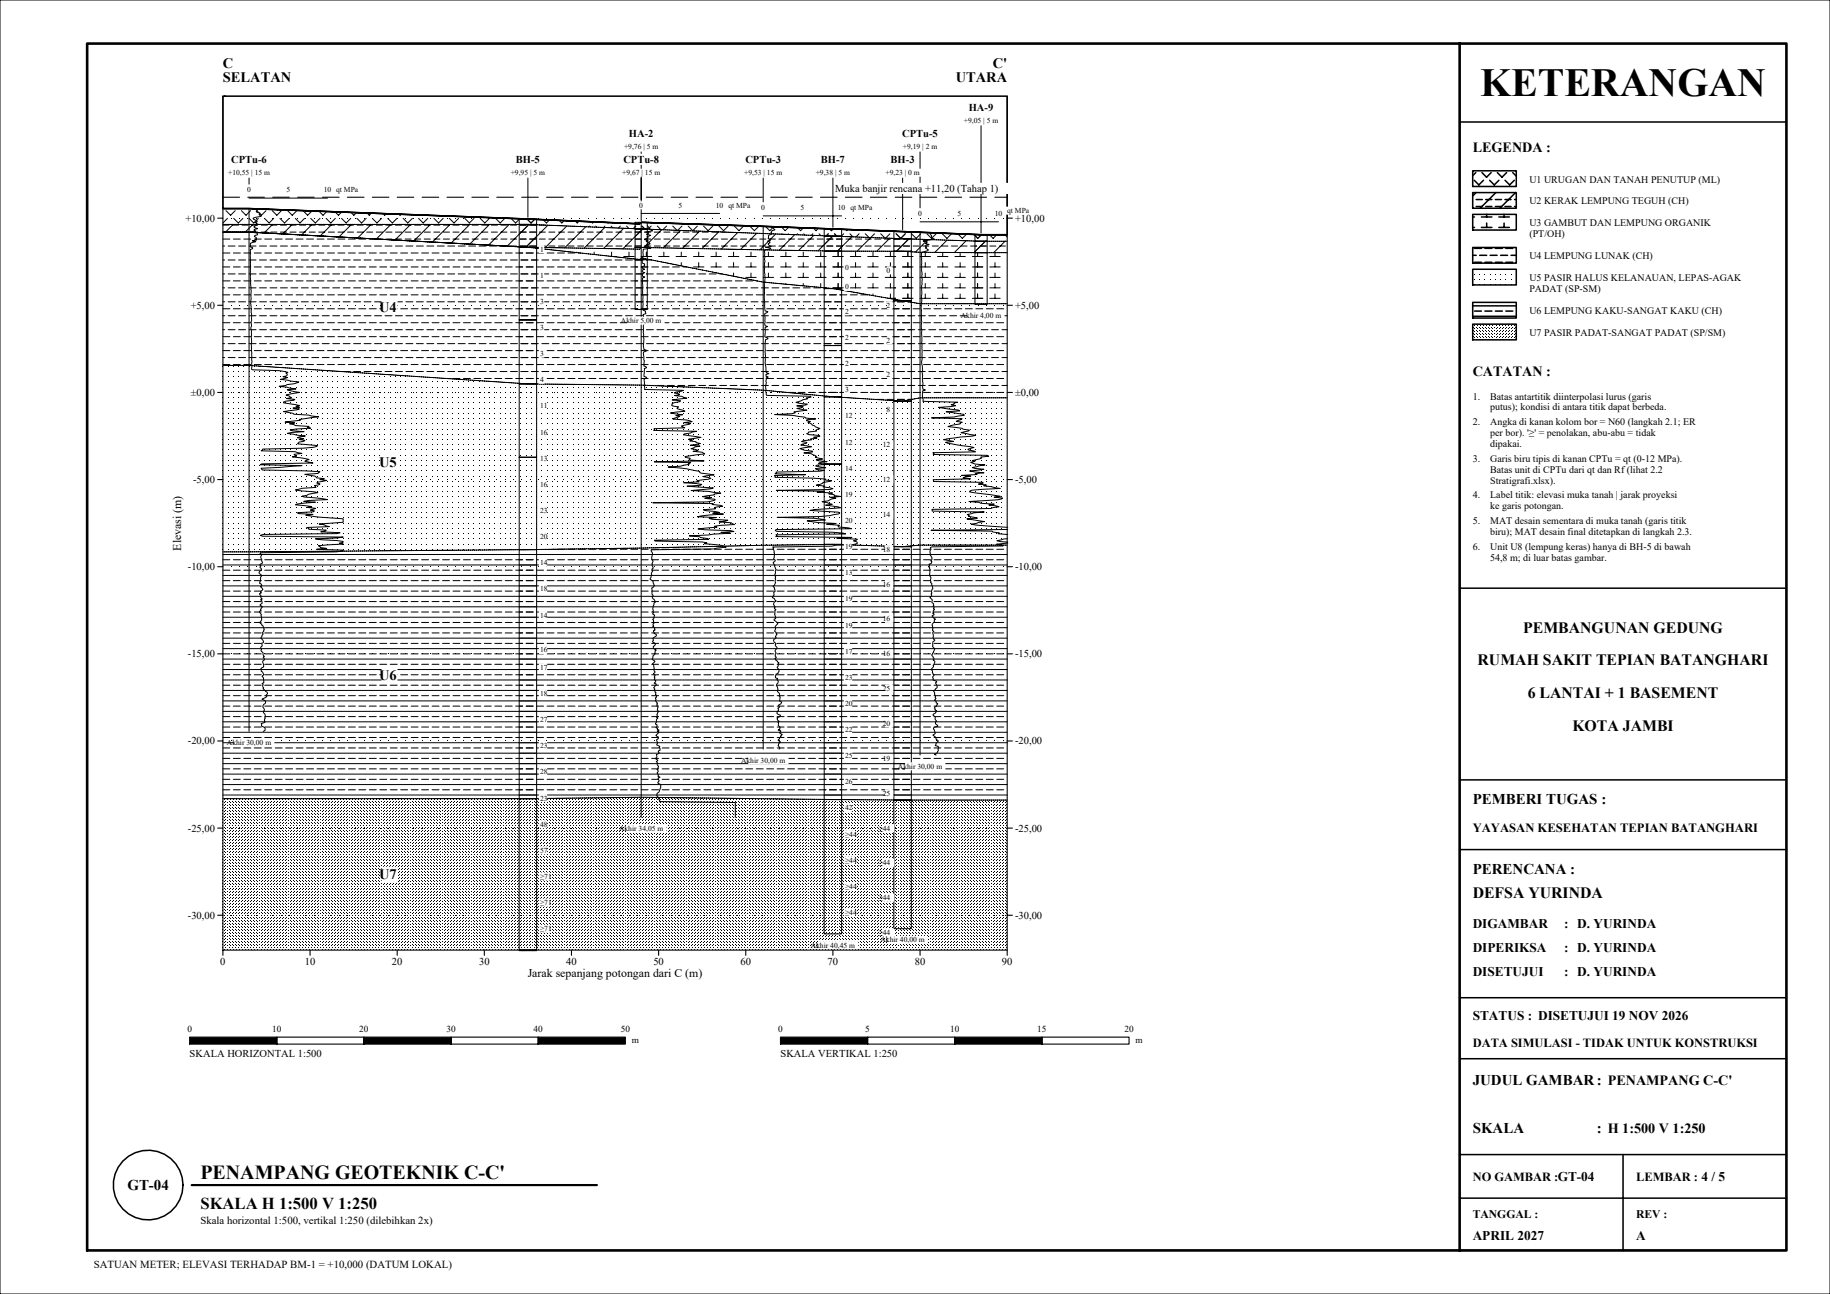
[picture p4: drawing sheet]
<svg xmlns="http://www.w3.org/2000/svg" width="420mm" height="297mm" viewBox="0 0 420 297" stroke-linecap="round" stroke-linejoin="round" font-family="sans-serif">
<defs><g id="words">
<text font-size="9.2" x="339.7" y="22">KETERANGAN</text>
<text font-size="4.6" x="46" y="270.5">PENAMPANG GEOTEKNIK C-C'</text>
<text font-size="3.8" x="46" y="277.5">SKALA H 1:500 V 1:250</text>
<g font-size="3.6">
<text x="349.6" y="145.2">PEMBANGUNAN GEDUNG</text>
<text x="339.1" y="152.7">RUMAH SAKIT TEPIAN BATANGHARI</text>
<text x="350.6" y="160.2">6 LANTAI + 1 BASEMENT</text>
<text x="360.9" y="167.7">KOTA JAMBI</text>
<text x="338" y="206">DEFSA YURINDA</text>
</g>
<g font-size="3.4">
<text x="338" y="184.5">PEMBERI TUGAS :</text>
<text x="338" y="200.5">PERENCANA :</text>
<text x="338" y="249">JUDUL GAMBAR: PENAMPANG C-C'</text>
<text x="338" y="260">SKALA</text>
<text x="366.5" y="260">: H 1:500 V 1:250</text>
<text x="29.2" y="273.1">GT-04</text>
</g>
<g font-size="3.3">
<text x="51.2" y="15.7">C</text>
<text x="227.8" y="15.7">C'</text>
<text x="51.2" y="18.9">SELATAN</text>
<text x="219.3" y="18.9">UTARA</text>
<text x="87" y="71.6">U4</text>
<text x="87" y="107.3">U5</text>
<text x="87" y="156">U6</text>
<text x="87" y="201.8">U7</text>
</g>
<g font-size="3.2">
<text x="338" y="35">LEGENDA :</text>
<text x="338" y="86.2">CATATAN :</text>
</g>
<g font-size="3.1">
<text x="338" y="213">DIGAMBAR</text>
<text x="359" y="213">: D. YURINDA</text>
<text x="338" y="218.5">DIPERIKSA</text>
<text x="359" y="218.5">: D. YURINDA</text>
<text x="338" y="224">DISETUJUI</text>
<text x="359" y="224">: D. YURINDA</text>
<text x="338" y="234">STATUS : DISETUJUI 19 NOV 2026</text>
<text x="338" y="284.5">APRIL 2027</text>
<text x="375.5" y="284.5">A</text>
</g>
<g font-size="2.9">
<text x="338" y="191">YAYASAN KESEHATAN TEPIAN BATANGHARI</text>
<text x="338" y="240.2">DATA SIMULASI - TIDAK UNTUK KONSTRUKSI</text>
<text x="338" y="271">NO GAMBAR :GT-04</text>
<text x="375.5" y="271">LEMBAR : 4 / 5</text>
</g>
<g font-size="2.7">
<text x="41.6" y="126.4" transform="rotate(-90 41.6 126.4)">Elevasi (m)</text>
<text x="121.1" y="224.3">Jarak sepanjang potongan dari C (m)</text>
<text x="338" y="279.5">TANGGAL :</text>
<text x="375.5" y="279.5">REV :</text>
</g>
<g font-size="2.5">
<text x="46" y="281">Skala horizontal 1:500, vertikal 1:250 (dilebihkan 2x)</text>
<text x="21.5" y="291">SATUAN METER; ELEVASI TERHADAP BM-1 = +10,000 (DATUM LOKAL)</text>
</g>
<g font-size="2.4">
<text x="222.3" y="25.4">HA-9</text>
<text x="144.3" y="31.4">HA-2</text>
<text x="207.1" y="31.4">C</text>
<text x="208.8" y="31.4">PTu-5</text>
<text x="53.1" y="37.4">C</text>
<text x="54.8" y="37.4">PTu-6</text>
<text x="118.4" y="37.4">B</text>
<text x="120" y="37.4">H-5</text>
<text x="143.1" y="37.4">C</text>
<text x="144.8" y="37.4">PTu-8</text>
<text x="171.1" y="37.4">C</text>
<text x="172.8" y="37.4">PTu-3</text>
<text x="188.4" y="37.4">B</text>
<text x="190" y="37.4">H-7</text>
<text x="204.4" y="37.4">B</text>
<text x="206" y="37.4">H-3</text>
<text x="191.7" y="44.1">Muka banjir r</text>
<text x="205" y="44.1">en</text>
<text x="207.3" y="44.1">cana</text>
<text x="212.3" y="44.1">+11,20 (Taha</text>
<text x="225.3" y="44.1">p 1)</text>
<text x="42.6" y="50.9">+10,00</text>
<text x="233" y="50.9">+10,00</text>
<text x="43.8" y="70.9">+5,00</text>
<text x="233" y="70.9">+5,00</text>
<text x="43.8" y="90.9">±0,00</text>
<text x="233" y="90.9">±0,00</text>
<text x="44.3" y="110.9">-5,00</text>
<text x="233" y="110.9">-5,00</text>
<text x="43.1" y="130.9">-10,00</text>
<text x="233" y="130.9">-10,00</text>
<text x="43.1" y="150.9">-15,00</text>
<text x="233" y="150.9">-15,00</text>
<text x="43.1" y="170.9">-20,00</text>
<text x="233" y="170.9">-20,00</text>
<text x="43.1" y="190.9">-25,00</text>
<text x="233" y="190.9">-25,00</text>
<text x="43.1" y="210.9">-30,00</text>
<text x="233" y="210.9">-30,00</text>
<text x="50.6" y="221.5">0</text>
<text x="70" y="221.5">10</text>
<text x="90" y="221.5">20</text>
<text x="110" y="221.5">30</text>
<text x="130" y="221.5">40</text>
<text x="150" y="221.5">50</text>
<text x="170" y="221.5">60</text>
<text x="190" y="221.5">70</text>
<text x="210" y="221.5">80</text>
<text x="230" y="221.5">90</text>
<text x="43.5" y="242.6">SKALA HORIZONTAL 1:500</text>
<text x="179.1" y="242.6">SKALA VERTIKAL 1:250</text>
</g>
<g font-size="2.3">
<text x="351" y="41.9">U1 URUGAN DAN TANAH PENUTUP (ML)</text>
<text x="351" y="46.9">U2 KERAK LEMPUNG TEGUH (CH)</text>
<text x="351" y="51.9">U3 GAMBUT DAN LEMPUNG ORGANIK</text>
<text x="351" y="54.5">(PT/OH)</text>
<text x="351" y="59.5">U4 LEMPUNG LUNAK (CH)</text>
<text x="351" y="64.5">U5 PASIR HALUS KELANAUAN, LEPAS-AGAK</text>
<text x="351" y="67.1">PADAT (SP-SM)</text>
<text x="351" y="72.1">U6 LEMPUNG KAKU-SANGAT KAKU (CH)</text>
<text x="351" y="77.1">U7 PASIR PADAT-SANGAT PADAT (SP/SM)</text>
<text x="338" y="91.7">1.</text>
<text x="342" y="91.7">Batas antartitik diinterpolasi lurus (garis</text>
<text x="342" y="94.2">putus); kondisi di antara titik dapat berbeda.</text>
<text x="338" y="97.6">2.</text>
<text x="342" y="97.6">Angka di kanan kolom bor = N60 (langkah 2.1; ER</text>
<text x="342" y="100.1">per bor). '≥' = penolakan, abu-abu = tidak</text>
<text x="338" y="106">3.</text>
<text x="342" y="102.6">dipakai.</text>
<text x="342" y="106">Garis biru tipis di kanan CPTu = qt (0-12 MPa).</text>
<text x="342" y="108.5">Batas unit di CPTu dari qt dan Rf(lihat 2.2</text>
<text x="342" y="111">Stratigrafi.xlsx).</text>
<text x="338" y="114.4">4.</text>
<text x="342" y="114.4">Label titik: elevasi muka tanah | jarak proyeksi</text>
<text x="342" y="116.9">ke garis potongan.</text>
<text x="338" y="120.3">5.</text>
<text x="342" y="120.3">MAT desain sementara di muka tanah (garis titik</text>
<text x="342" y="122.8">biru); MAT desain final ditetapkan di langkah 2.3.</text>
<text x="338" y="126.2">6.</text>
<text x="342" y="126.2">Unit U8 (lempung keras) hanya di BH-5 di bawah</text>
<text x="342" y="128.7">54,8 m; di luar batas gambar.</text>
</g>
<g font-size="2.1">
<text x="43" y="236.8">0</text>
<text x="62.5" y="236.8">10</text>
<text x="82.5" y="236.8">20</text>
<text x="102.5" y="236.8">30</text>
<text x="122.5" y="236.8">40</text>
<text x="142.5" y="236.8">50</text>
<text x="145" y="239.4">m</text>
<text x="178.6" y="236.8">0</text>
<text x="198.6" y="236.8">5</text>
<text x="218.1" y="236.8">10</text>
<text x="238.1" y="236.8">15</text>
<text x="258.1" y="236.8">20</text>
<text x="260.6" y="239.4">m</text>
</g>
<g font-size="1.7">
<text x="221.2" y="28.2">+9,05 | 5 m</text>
<text x="143.2" y="34.2">+9,76 | 5 m</text>
<text x="207.2" y="34.2">+9,19 | 2 m</text>
<text x="52.3" y="40.2">+10,55 | 15 m</text>
<text x="117.2" y="40.2">+9,95 | 5 m</text>
<text x="142.8" y="40.2">+9,67</text>
<text x="147.2" y="40.2">|</text>
<text x="148" y="40.2">15 m</text>
<text x="170.8" y="40.2">+9,53 | 15 m</text>
<text x="187.2" y="40.2">+9,38 | 5 m</text>
<text x="203.2" y="40.2">+9,23 | 0 m</text>
<text x="56.7" y="44.2">0</text>
<text x="65.7" y="44.2">5</text>
<text x="74.3" y="44.2">10 qt MPa</text>
<text x="146.7" y="47.7">0</text>
<text x="155.7" y="47.7">5</text>
<text x="164.3" y="47.7">10 qt MPa</text>
<text x="174.7" y="48.3">0</text>
<text x="183.7" y="48.3">5</text>
<text x="192.3" y="48.3">10 qt MPa</text>
<text x="210.7" y="49.6">0</text>
<text x="219.7" y="49.6">5</text>
<text x="228.3" y="49.6">10</text>
<text x="231.2" y="48.9">qt MPa</text>
<text x="124" y="57.7">1</text>
<text x="124" y="63.7">1</text>
<text x="194" y="62">0</text>
<text x="203.5" y="62.6">0</text>
<text x="124" y="69.7">3</text>
<text x="194" y="66.4">0</text>
<text x="203.5" y="70.6">2</text>
<text x="124" y="75.7">3</text>
<text x="142.5" y="74.2">Akhir 5,00 m</text>
<text x="194" y="72">2</text>
<text x="220.5" y="73">Akhir 4,00 m</text>
<text x="124" y="81.7">3</text>
<text x="194" y="78">2</text>
<text x="203.5" y="78.6">2</text>
<text x="124" y="87.7">4</text>
<text x="194" y="84">2</text>
<text x="203.5" y="86.6">2</text>
<text x="124" y="93.7">11</text>
<text x="194" y="90">3</text>
<text x="203.5" y="94.6">8</text>
<text x="124" y="99.7">16</text>
<text x="194" y="96">12</text>
<text x="124" y="105.7">13</text>
<text x="194" y="102">12</text>
<text x="202.6" y="102.6">12</text>
<text x="124" y="111.7">16</text>
<text x="194" y="108">14</text>
<text x="202.6" y="110.6">12</text>
<text x="124" y="117.7">23</text>
<text x="194" y="114">19</text>
<text x="202.6" y="118.6">14</text>
<text x="124" y="123.7">20</text>
<text x="194" y="120">20</text>
<text x="124" y="129.7">14</text>
<text x="194" y="126">19</text>
<text x="202.6" y="126.6">18</text>
<text x="124" y="135.7">18</text>
<text x="194" y="132">13</text>
<text x="202.6" y="134.6">16</text>
<text x="124" y="141.7">14</text>
<text x="194" y="138">19</text>
<text x="202.6" y="142.6">16</text>
<text x="124" y="149.7">16</text>
<text x="194" y="144">19</text>
<text x="124" y="153.7">17</text>
<text x="194" y="150">17</text>
<text x="202.6" y="150.6">16</text>
<text x="124" y="159.7">18</text>
<text x="194" y="156">23</text>
<text x="202.6" y="158.6">25</text>
<text x="124" y="165.7">27</text>
<text x="194" y="162">20</text>
<text x="202.6" y="166.6">20</text>
<text x="52.1" y="171">Akhir 30,00 m</text>
<text x="124" y="171.7">23</text>
<text x="194" y="168">22</text>
<text x="124" y="177.7">28</text>
<text x="170.1" y="175.1">Akhir 30,00 m</text>
<text x="194" y="174">25</text>
<text x="202.6" y="174.6">19</text>
<text x="206.1" y="176.5">Akhi</text>
<text x="209.5" y="176.5">r 30,00 m</text>
<text x="124" y="183.7">23</text>
<text x="194" y="180">26</text>
<text x="202.6" y="182.6">25</text>
<text x="124" y="189.7">48</text>
<text x="142.1" y="190.7">Akhir 34,05 m</text>
<text x="194" y="186">42</text>
<text x="201.7" y="190.6">≥44</text>
<text x="124" y="195.7">57</text>
<text x="194" y="192">≥44</text>
<text x="124" y="201.7">≥71</text>
<text x="194" y="198">≥44</text>
<text x="201.7" y="198.6">≥44</text>
<text x="124" y="207.7">≥71</text>
<text x="194" y="204">≥44</text>
<text x="201.7" y="206.6">≥44</text>
<text x="124" y="213.7">≥71</text>
<text x="194" y="210">≥44</text>
<text x="201.7" y="214.6">≥44</text>
<text x="186.1" y="217.5">Akhir 40,45 m</text>
<text x="202.1" y="216.3">Akhir 40,00 m</text>
</g>
</g></defs>
<!-- layer: KERTAS-SKALA -->
<g fill="#000">
<path d="M43.5 239.6h20v-1.6zM43.5 238v1.6l20-1.6z"/>
<path d="M83.5 239.6h20v-1.6zM83.5 238v1.6l20-1.6z"/>
<path d="M123.5 239.6h20v-1.6zM123.5 238v1.6l20-1.6z"/>
<path d="M179.1 239.6h20v-1.6zM179.1 238v1.6l20-1.6z"/>
<path d="M219.1 239.6h20v-1.6zM219.1 238v1.6l20-1.6z"/>
</g>
<!-- layer: KERTAS-TEKS -->
<g fill="#000">
<path d="M338 77.8h.2v.2h-.2zM338 77.1h.2v.2h-.2zM338 76.4h.2v.2h-.2zM338 75.7h.2v.2h-.2zM338 75h.2v.2h-.2zM338 74.3h.2v.2h-.2zM338.3 65.3h.2v.2h-.2zM338.3 64.1h.2v.2h-.2zM338.3 62.9h.2v.2h-.2zM338.3 61.7h.2v.2h-.2zM338.4 77.5h.1v.1h-.1zM338.4 76.8h.1v.1h-.1z"/>
<path d="M338.4 76.1h.1v.1h-.1zM338.4 75.4h.1v.1h-.1zM338.4 74.7h.1v.1h-.1zM338.7 77.8h.2v.2h-.2zM338.7 77.1h.2v.2h-.2zM338.7 76.4h.2v.2h-.2zM338.7 75.7h.2v.2h-.2zM338.7 75h.2v.2h-.2zM338.7 74.3h.2v.2h-.2zM339.1 77.5h.1v.1h-.1zM339.1 76.8h.1v.1h-.1zM339.1 76.1h.1v.1h-.1z"/>
<path d="M339.1 75.4h.1v.1h-.1zM339.1 74.7h.1v.1h-.1zM339.4 77.8h.2v.2h-.2zM339.4 77.1h.2v.2h-.2zM339.4 76.4h.2v.2h-.2zM339.4 75.7h.2v.2h-.2zM339.4 75h.2v.2h-.2zM339.4 74.3h.2v.2h-.2zM339.5 65.3h.2v.2h-.2zM339.5 64.1h.2v.2h-.2zM339.5 62.9h.2v.2h-.2zM339.5 61.7h.2v.2h-.2z"/>
<path d="M339.8 77.5h.1v.1h-.1zM339.8 76.8h.1v.1h-.1zM339.8 76.1h.1v.1h-.1zM339.8 75.4h.1v.1h-.1zM339.8 74.7h.1v.1h-.1zM340.1 77.8h.2v.2h-.2zM340.1 77.1h.2v.2h-.2zM340.1 76.4h.2v.2h-.2zM340.1 75.7h.2v.2h-.2zM340.1 75h.2v.2h-.2zM340.1 74.3h.2v.2h-.2zM340.5 77.5h.1v.1h-.1z"/>
<path d="M340.5 76.8h.1v.1h-.1zM340.5 76.1h.1v.1h-.1zM340.5 75.4h.1v.1h-.1zM340.5 74.7h.1v.1h-.1zM340.7 65.3h.2v.2h-.2zM340.7 64.1h.2v.2h-.2zM340.7 62.9h.2v.2h-.2zM340.7 61.7h.2v.2h-.2zM340.8 77.8h.2v.2h-.2zM340.8 77.1h.2v.2h-.2zM340.8 76.4h.2v.2h-.2zM340.8 75.7h.2v.2h-.2z"/>
<path d="M340.8 75h.2v.2h-.2zM340.8 74.3h.2v.2h-.2zM341.2 77.5h.1v.1h-.1zM341.2 76.8h.1v.1h-.1zM341.2 76.1h.1v.1h-.1zM341.2 75.4h.1v.1h-.1zM341.2 74.7h.1v.1h-.1zM341.5 77.8h.2v.2h-.2zM341.5 77.1h.2v.2h-.2zM341.5 76.4h.2v.2h-.2zM341.5 75.7h.2v.2h-.2zM341.5 75h.2v.2h-.2z"/>
<path d="M341.5 74.3h.2v.2h-.2zM341.9 77.5h.1v.1h-.1zM341.9 76.8h.1v.1h-.1zM341.9 76.1h.1v.1h-.1zM341.9 75.4h.1v.1h-.1zM341.9 74.7h.1v.1h-.1zM341.9 65.3h.2v.2h-.2zM341.9 64.1h.2v.2h-.2zM341.9 62.9h.2v.2h-.2zM341.9 61.7h.2v.2h-.2zM342.2 77.8h.2v.2h-.2zM342.2 77.1h.2v.2h-.2z"/>
<path d="M342.2 76.4h.2v.2h-.2zM342.2 75.7h.2v.2h-.2zM342.2 75h.2v.2h-.2zM342.2 74.3h.2v.2h-.2zM342.6 77.5h.1v.1h-.1zM342.6 76.8h.1v.1h-.1zM342.6 76.1h.1v.1h-.1zM342.6 75.4h.1v.1h-.1zM342.6 74.7h.1v.1h-.1zM342.9 77.8h.2v.2h-.2zM342.9 77.1h.2v.2h-.2zM342.9 76.4h.2v.2h-.2z"/>
<path d="M342.9 75.7h.2v.2h-.2zM342.9 75h.2v.2h-.2zM342.9 74.3h.2v.2h-.2zM343.1 65.3h.2v.2h-.2zM343.1 64.1h.2v.2h-.2zM343.1 62.9h.2v.2h-.2zM343.1 61.7h.2v.2h-.2zM343.3 77.5h.1v.1h-.1zM343.3 76.8h.1v.1h-.1zM343.3 76.1h.1v.1h-.1zM343.3 75.4h.1v.1h-.1zM343.3 74.7h.1v.1h-.1z"/>
<path d="M343.6 77.8h.2v.2h-.2zM343.6 77.1h.2v.2h-.2zM343.6 76.4h.2v.2h-.2zM343.6 75.7h.2v.2h-.2zM343.6 75h.2v.2h-.2zM343.6 74.3h.2v.2h-.2zM344 77.5h.1v.1h-.1zM344 76.8h.1v.1h-.1zM344 76.1h.1v.1h-.1zM344 75.4h.1v.1h-.1zM344 74.7h.1v.1h-.1zM344.3 77.8h.2v.2h-.2z"/>
<path d="M344.3 77.1h.2v.2h-.2zM344.3 76.4h.2v.2h-.2zM344.3 75.7h.2v.2h-.2zM344.3 75h.2v.2h-.2zM344.3 74.3h.2v.2h-.2zM344.3 65.3h.2v.2h-.2zM344.3 64.1h.2v.2h-.2zM344.3 62.9h.2v.2h-.2zM344.3 61.7h.2v.2h-.2zM344.7 77.5h.1v.1h-.1zM344.7 76.8h.1v.1h-.1zM344.7 76.1h.1v.1h-.1z"/>
<path d="M344.7 75.4h.1v.1h-.1zM344.7 74.7h.1v.1h-.1zM345 77.8h.2v.2h-.2zM345 77.1h.2v.2h-.2zM345 76.4h.2v.2h-.2zM345 75.7h.2v.2h-.2zM345 75h.2v.2h-.2zM345 74.3h.2v.2h-.2zM345.4 77.5h.1v.1h-.1zM345.4 76.8h.1v.1h-.1zM345.4 76.1h.1v.1h-.1zM345.4 75.4h.1v.1h-.1z"/>
<path d="M345.4 74.7h.1v.1h-.1zM345.5 65.3h.2v.2h-.2zM345.5 64.1h.2v.2h-.2zM345.5 62.9h.2v.2h-.2zM345.5 61.7h.2v.2h-.2zM345.7 77.8h.2v.2h-.2zM345.7 77.1h.2v.2h-.2zM345.7 76.4h.2v.2h-.2zM345.7 75.7h.2v.2h-.2zM345.7 75h.2v.2h-.2zM345.7 74.3h.2v.2h-.2zM346.1 77.5h.1v.1h-.1z"/>
<path d="M346.1 76.8h.1v.1h-.1zM346.1 76.1h.1v.1h-.1zM346.1 75.4h.1v.1h-.1zM346.1 74.7h.1v.1h-.1zM346.4 77.8h.2v.2h-.2zM346.4 77.1h.2v.2h-.2zM346.4 76.4h.2v.2h-.2zM346.4 75.7h.2v.2h-.2zM346.4 75h.2v.2h-.2zM346.4 74.3h.2v.2h-.2zM346.7 65.3h.2v.2h-.2zM346.7 64.1h.2v.2h-.2z"/>
<path d="M346.7 62.9h.2v.2h-.2zM346.7 61.7h.2v.2h-.2zM346.8 77.5h.1v.1h-.1zM346.8 76.8h.1v.1h-.1zM346.8 76.1h.1v.1h-.1zM346.8 75.4h.1v.1h-.1zM346.8 74.7h.1v.1h-.1zM347.1 77.8h.2v.2h-.2zM347.1 77.1h.2v.2h-.2zM347.1 76.4h.2v.2h-.2zM347.1 75.7h.2v.2h-.2zM347.1 75h.2v.2h-.2z"/>
<path d="M347.1 74.3h.2v.2h-.2zM347.5 77.5h.1v.1h-.1zM347.5 76.8h.1v.1h-.1zM347.5 76.1h.1v.1h-.1zM347.5 75.4h.1v.1h-.1zM347.5 74.7h.1v.1h-.1zM347.8 77.8h.2v.2h-.2zM347.8 77.1h.2v.2h-.2zM347.8 76.4h.2v.2h-.2zM347.8 75.7h.2v.2h-.2zM347.8 75h.2v.2h-.2zM347.8 74.3h.2v.2h-.2z"/>
<path d="M347.9 65.3h.2v.2h-.2zM347.9 64.1h.2v.2h-.2zM347.9 62.9h.2v.2h-.2zM347.9 61.7h.2v.2h-.2z"/>
</g>
<g fill="none" stroke="#000" stroke-width=".35">
<path d="M338.7 39.6l-.7 .7M340.1 39.6l1.1 1.1 1-1.1M343.7 39.6l1 1.1 1.1-1.1M347.2 39.6l.8 .8M338 58.6h.8M338 52.2h.4M338 49.8h.4M338.4 41.4l1 1 1.1-1M338.4 57h1.6M338.8 44.2l-.8 .8M338.8 47.4h1.4M338.8 45.8h1.4"/>
<path d="M339.6 58.6h1.6M340 52.2h2.4M340 49.8h2.4M340.8 57h1.6M341 47.4h1.4M341 45.8h1.4M341.2 49.2v.6M341.2 51.2v1M341.9 41.4l1 1 1.1-1M342 58.6h1.6M343.2 57h1.6M343.2 47.4h1.4"/>
<path d="M343.2 45.8h1.4M343.3 44.2l-3.6 3.6M344 52.2h2.4M344 49.8h2.4M344.4 58.6h1.6M345.2 49.2v.6M345.2 51.2v1M345.4 47.4h1.4M345.4 45.8h1.4M345.4 41.4l1.1 1 1-1M345.6 57h1.6M346.8 58.6h1.2"/>
<path d="M347.6 47.4h.4M347.6 45.8h.4M347.8 44.2l-3.6 3.6M338 72.6h10M338 70.2h10M338.4 71.4h1.6M338.4 60.2h1.6M340.8 71.4h1.6M340.8 60.2h1.6M343.2 71.4h1.6M343.2 60.2h1.6M345.6 71.4h1.6"/>
<path d="M345.6 60.2h1.6"/>
</g>
<!-- layer: KOP -->
<path d="M0 0h420v297h-420z" fill="none" stroke="#000" stroke-width=".23"/>
<path d="M20 10h390v277h-390zM335 10v277" fill="none" stroke="#000" stroke-width=".6"/>
<path d="M335 28h75M335 135h75M335 179h75M335 195h75M335 229h75M335 243h75M335 265h75M335 275h75M372.5 265v22M335 287h75" fill="none" stroke="#000" stroke-width=".35"/>
<!-- layer: M-DATA-U3 -->
<g fill="none" stroke="#000" stroke-width=".23">
<path d="M132.4 57.9v.1M136.4 57.9v.5M140.4 57.9v.9M140.6 58.9h1M143.2 58.9h2.4M144.4 57.9v1M147.2 58.9h2.4M148.4 57.9v1M151.2 58.9h2.4M152.4 57.9v1M155.2 58.9h2.4M156.4 57.9v1"/>
<path d="M159.2 58.9h2.4M160.4 57.9v1M163.2 58.9h2.4M164.4 57.9v1M167.2 58.9h2.4M168.4 57.9v1M171.2 58.9h2.4M172.4 57.9v1M175.2 58.9h2.4M176.4 57.9v1M179.2 58.9h2.4M180.4 57.9v1"/>
<path d="M183.2 58.9h2.4M184.4 57.9v1M187.2 58.9h2.4M188.4 57.9v1M191.2 58.9h2.4M192.4 57.9v1M195.2 58.9h2.4M196.4 57.9v1M199.2 58.9h2.4M200.4 57.9v1M203.2 58.9h2.4M204.4 57.9v1"/>
<path d="M207.2 58.9h2.4M208.4 57.9v1M211.2 58.9h2.4M212.4 57.9v1M215.2 58.9h2.4M216.4 57.9v1M219.2 58.9h2.4M220.4 58v.9M223.2 58.9h2.4M224.4 58v.9M227.2 58.9h2.4M228.4 58v.9"/>
<path d="M156.4 60.3v.7M159.2 61.3h2.4M160.4 60.3v1M163.2 61.3h2.4M164.4 60.3v1M167.2 61.3h2.4M168.4 60.3v1M168.4 62.7v.7M171.2 63.7h2.4M171.2 61.3h2.4M172.4 60.3v1M172.4 62.7v1"/>
<path d="M175.2 63.7h2.4M175.2 61.3h2.4M176.4 60.3v1M176.4 62.7v1M179.2 63.7h2.4M179.2 61.3h2.4M180.4 60.3v1M180.4 62.7v1M180.4 65.1v.1M183.2 63.7h2.4M183.2 61.3h2.4M184.4 60.3v1"/>
<path d="M184.4 62.7v1M184.4 65.1v.5M187.2 63.7h2.4M187.2 61.3h2.4M188.4 60.3v1M188.4 62.7v1M188.4 65.1v.9M189.2 66.1h.4M191.2 66.1h2.4M191.2 63.7h2.4M191.2 61.3h2.4M192.4 60.3v1"/>
<path d="M192.4 62.7v1M192.4 65.1v1M195.2 66.1h2.4M195.2 63.7h2.4M195.2 61.3h2.4M196.4 60.3v1M196.4 62.7v1M196.4 65.1v1M199.2 66.1h2.4M199.2 63.7h2.4M199.2 61.3h2.4M200.4 60.3v1"/>
<path d="M200.4 62.7v1M200.4 65.1v1M200.4 67.5v.3M203.2 66.1h2.4M203.2 63.7h2.4M203.2 61.3h2.4M204 68.5h1.6M204.4 60.3v1M204.4 62.7v1M204.4 65.1v1M204.4 67.5v1M207.2 68.5h2.4"/>
<path d="M207.2 66.1h2.4M207.2 63.7h2.4M207.2 61.3h2.4M208.4 60.3v1M208.4 62.7v1M208.4 65.1v1M208.4 67.5v1M211.2 68.5h2.4M211.2 66.1h2.4M211.2 63.7h2.4M211.2 61.3h2.4M212.4 60.3v1"/>
<path d="M212.4 62.7v1M212.4 65.1v1M212.4 67.5v1M215.2 68.5h2.4M215.2 66.1h2.4M215.2 63.7h2.4M215.2 61.3h2.4M216.4 60.3v1M216.4 62.7v1M216.4 65.1v1M216.4 67.5v1M219.2 68.5h2.4"/>
<path d="M219.2 66.1h2.4M219.2 63.7h2.4M219.2 61.3h2.4M220.4 60.3v1M220.4 62.7v1M220.4 65.1v1M220.4 67.5v1M223.2 68.5h2.4M223.2 66.1h2.4M223.2 63.7h2.4M223.2 61.3h2.4M224.4 60.3v1"/>
<path d="M224.4 62.7v1M224.4 65.1v1M224.4 67.5v1M227.2 68.5h2.4M227.2 66.1h2.4M227.2 63.7h2.4M227.2 61.3h2.4M228.4 60.3v1M228.4 62.7v1M228.4 65.1v1M228.4 67.5v1"/>
</g>
<!-- layer: M-DATA-U2 -->
<g fill="none" stroke="#000" stroke-width=".23">
<path d="M51.2 53.3h1.4M51.2 51.7h1.4M53.4 53.3h1.4M53.4 51.7h1.4M53.5 51.5l-1.7 1.8M55.6 53.3h1.4M55.6 51.7h1.4M57.8 53.3h1.4M57.8 51.7h1.4M58 51.5l-1.7 1.8M60 53.3h1.4M60 51.7h1.4"/>
<path d="M62.2 53.3h1.4M62.2 51.7h1.4M62.6 51.5l-2 2M64.4 53.3h1.4M64.4 51.7h1.4M66.6 53.3h1.4M66.6 51.7h1.4M67.1 51.5l-2.2 2.2M68.8 53.3h1.4M68.8 51.7h1.4M71 53.3h1.4M71 51.7h1.4"/>
<path d="M71.6 51.5l-2.4 2.4M73.2 53.3h1.4M73.2 51.7h1.4M75.4 53.3h1.4M75.4 51.7h1.4M76.1 51.5l-2.6 2.7M77.6 53.3h1.4M77.6 51.7h1.4M79.8 53.3h1.4M79.8 51.7h1.4M80.7 51.5l-2.9 2.9M82 53.3h1.4"/>
<path d="M82 51.7h1.4M84.2 53.3h1.4M84.2 51.7h1.4M85.2 51.5l-3.1 3.1M86.4 53.3h1.4M86.4 51.7h1.4M86.6 54.9h1.2M88.6 54.9h1.4M88.6 53.3h1.4M88.6 51.7h1.4M89.7 51.5l-3.3 3.4M90.8 54.9h1.4"/>
<path d="M90.8 53.3h1.4M90.8 51.7h1.4M93 54.9h1.4M93 53.3h1.4M93 51.7h1.4M94.2 51.5l-3.5 3.6M95.2 54.9h1.4M95.2 53.3h1.4M95.2 51.7h1.4M97.4 54.9h1.4M97.4 53.3h1.4M97.4 51.7h1.4"/>
<path d="M98.8 51.5l-3.8 3.8M99.6 54.9h1.4M99.6 53.3h1.4M99.6 51.7h1.4M101.8 54.9h1.4M101.8 53.3h1.4M101.8 51.7h1.4M103.3 51.5l-4.1 4.1M104 54.9h1.4M104 53.3h1.4M104 51.7h1.4M106.2 54.9h1.4"/>
<path d="M106.2 53.3h1.4M106.2 51.7h1.4M107.8 51.5l-4.3 4.3M108.4 54.9h1.4M108.4 53.3h1.4M108.4 51.7h1.4M110.6 54.9h1.4M110.6 53.3h1.4M110.6 51.7h1.4M112.3 51.5l-4.5 4.5M112.8 54.9h1.4M112.8 53.3h1.4"/>
<path d="M112.8 51.7h1.4M115 54.9h1.4M115 53.3h1.4M115 51.7h1.4M116 56.5h.4M116.9 51.5l-4.8 4.8M117.2 56.5h1.4M117.2 54.9h1.4M117.2 53.3h1.4M117.2 51.7h1.4M119.4 56.5h1.4M119.4 54.9h1.4"/>
<path d="M119.4 53.3h1.4M119.4 51.7h1.4M121.4 51.5l-5 5M121.6 56.5h1.4M121.6 54.9h1.4M121.6 53.3h1.4M121.6 51.7h1.4M123.8 56.5h1.4M123.8 54.9h1.4M123.8 53.3h1.4M123.8 51.7h1.4M125.7 51.7l-5 5.1"/>
<path d="M126 56.5h1.4M126 54.9h1.4M126 53.3h1.4M128.2 56.5h1.4M128.2 54.9h1.4M128.2 53.3h1.4M130.1 51.9l-5 4.9M130.4 56.5h1.4M130.4 54.9h1.4M130.4 53.3h1.4M132.6 56.5h1.4M132.6 54.9h1.4"/>
<path d="M132.6 53.3h1.4M134.4 52l-4.8 4.9M134.8 56.5h1.4M134.8 54.9h1.4M134.8 53.3h1.4M137 56.5h1.4M137 54.9h1.4M137 53.3h1.4M138.8 52.2l-4.8 4.8M139.2 56.5h1.4M139.2 54.9h1.4M139.2 53.3h1.4"/>
<path d="M141.4 56.5h1.4M141.4 54.9h1.4M141.4 53.3h1.4M143.1 52.4l-4.6 4.6M143.6 56.5h1.4M143.6 54.9h1.4M143.6 53.3h1.4M145.8 56.5h1.4M145.8 54.9h1.4M145.8 53.3h1.4M147.5 52.6l-4.6 4.5M148 56.5h1.4"/>
<path d="M148 54.9h1.4M148 53.3h1.4M150.2 56.5h1.4M150.2 54.9h1.4M150.2 53.3h1.4M151.9 52.7l-4.1 4.1M152.4 56.5h1.4M152.4 54.9h1.4M152.4 53.3h1.4M154.6 56.5h1.4M154.6 54.9h1.4M154.6 53.3h1.4"/>
<path d="M156.2 52.9l-4 4M156.8 56.5h1.4M156.8 54.9h1.4M156.8 53.3h1.4M159 56.5h1.4M159 54.9h1.4M159 53.3h1.4M160.6 53.1l-3.9 3.9M161.2 56.5h1.4M161.2 54.9h1.4M161.2 53.3h1.4M163.4 56.5h1.4"/>
<path d="M163.4 54.9h1.4M163.4 53.3h1.4M164.9 53.2l-3.8 3.9M165.6 56.5h1.4M165.6 54.9h1.4M165.6 53.3h.9M167.8 56.5h1.4M167.8 54.9h1.4M169.3 53.4l-3.8 3.8M170 56.5h1.4M170 54.9h1.4M172.2 56.5h1.4"/>
<path d="M172.2 54.9h1.4M173.7 53.5l-3.7 3.7M174.4 56.5h1.4M174.4 54.9h1.4M176.6 56.5h1.4M176.6 54.9h1.4M178 53.7l-3.6 3.6M178.8 56.5h1.4M178.8 54.9h1.4M181 56.5h1.4M181 54.9h1.4M182.4 53.9l-3.6 3.5"/>
<path d="M183.2 56.5h1.4M183.2 54.9h1.4M185.4 56.5h1.4M185.4 54.9h1.4M186.8 54l-3.5 3.5M187.6 56.5h1.4M187.6 54.9h1.4M189.8 56.5h1.4M189.8 54.9h1.4M191.1 54.2l-3.4 3.4M192 56.5h1.4M192 54.9h1.4"/>
<path d="M194.2 56.5h1.4M194.2 54.9h1.4M195.5 54.4l-3.3 3.2M196.4 56.5h1.4M196.4 54.9h1.4M198.6 56.5h1.4M198.6 54.9h1.4M199.9 54.5l-3.2 3.1M200.8 56.5h1.4M200.8 54.9h1.4M203 56.5h1.4M203 54.9h1.4"/>
<path d="M204.2 54.7l-3 3M205.2 56.5h1.4M205.2 54.9h1.4M207.4 56.5h1.4M207.4 54.9h1.4M208.6 54.8l-2.9 2.9M209.6 56.5h1.4M209.6 54.9h.1M211.8 56.5h1.4M213 55l-2.9 2.8M214 56.5h1.4M216.2 56.5h1.4"/>
<path d="M217.3 55.1l-2.8 2.8M218.4 56.5h1.4M220.6 56.5h1.4M221.7 55.3l-2.7 2.7M222.8 56.5h1.4M225 56.5h1.4M226.1 55.4l-2.6 2.6M227.2 56.5h1.4M229.4 56.5h1.4M230.7 55.4l-2.6 2.6"/>
</g>
<!-- layer: M-DATA-U1 -->
<g fill="none" stroke="#000" stroke-width=".23">
<path d="M51.9 48.4l1 1 1.1-1M52.2 50.1l-1 1.1M53.6 50.1l1.1 1.1 1.1-1.1M55.4 48.4l1.1 1 1-1M57.2 50.1l1 1.1 1.1-1.1M58.9 48.4l1.1 1 1.1-1M60.7 50.1l1.1 1.1 1-1.1M62.5 48.4l1 1 1.1-1M64.2 50.1l1.1 1.1 1.1-1.1M66 48.4l1.1 1 1-1M67.8 50.1l1 1.1 1.1-1.1M69.5 48.4l1.1 1 1-1"/>
<path d="M71.3 50.1l1.1 1.1 1-1.1M73.2 48.5l.9 .9 .9-.9M74.8 50.1l1.1 1.1 1.1-1.1M76.9 48.6l.8 .8 .7-.7M78.4 50.1l1 1.1 1.1-1.1M80.5 48.7l.7 .7 .6-.6M81.9 50.1l1.1 1.1 1-1.1M84.2 48.9l.5 .5 .5-.5M85.5 50.1l1 1.1 1.1-1.1M87.9 49l.4 .4 .3-.3M89 50.1l1 1.1 1.1-1.1M91.6 49.2l.2 .2 .3-.2"/>
<path d="M92.5 50.1l1.1 1.1 1-1.1M95.2 49.3h.3M96.1 50.1l1 1.1 1.1-1.1M99.6 50.1l1.1 1.1 1-1.1M103.1 50.1l1.1 1.1 1.1-1.1M106.7 50.1l1 1.1 1.1-1.1M110.2 50.1l1.1 1.1 1-1.1M113.7 50.1l1.1 1.1 1.1-1.1M117.3 50.1l1 1.1 1-1M121 50.3l.9 .9 .9-.9M124.6 50.4l.8 .8 .7-.7M128.3 50.6l.6 .6 .6-.6"/>
<path d="M131.8 51.9h-.1M132 50.7l.5 .5 .4-.4M133.2 51.9l.1 .1M135.3 51.9l-.2 .2M135.7 50.9l.3 .3 .3-.3M136.7 51.9l.3 .2M138.8 51.9l-.3 .3M139.4 51.1l.1 .1 .2-.1M140.3 51.9l.4 .4M142.4 51.9l-.5 .4M143.8 51.9l.5 .5M145.9 51.9l-.6 .6"/>
<path d="M146.5 51l.1 .2 .2-.2M147.3 51.9l.7 .7M149.4 51.9l-.7 .7M150.1 51.1h.1M150.9 51.9l.8 .8M153 51.9l-.9 .8M154.4 51.9l1 1M156.5 51.9l-1 1M157.9 51.9l1.1 1 1.1-1M161.5 51.9l1 1 1.1-1M165 51.9l1.1 1 1-1M168.5 51.9l1.1 1 1.1-1"/>
<path d="M172.1 51.9l1 1 1.1-1M175.7 52l1 .9 .9-.9M177.4 53.7h.1M179.4 52.1l.8 .8 .8-.7M179.5 53.7l-.1 .1M180.9 53.7l.2 .1M183 53.7l-.2 .2M183 52.2l.7 .7 .7-.6M184.4 53.7l.3 .3M186.6 53.7l-.4 .3M186.7 52.4l.6 .5 .5-.5M188 53.7l.4 .4"/>
<path d="M190.1 53.7l-.5 .5M190.4 52.5l.4 .4 .4-.3M191.5 53.7l.6 .5M193.6 53.7l-.6 .6M194.1 52.7l.2 .2 .3-.2M195.1 53.7l.7 .7M197.2 53.7l-.8 .7M197.7 52.8l.2 .1 .1-.1M198.6 53.7l.8 .8M200.7 53.7l-.8 .8M201.4 52.9h.1M202.1 53.7l1 .9"/>
<path d="M204.2 53.7l-.9 .9M205.7 53.7l1 1 1.1-1M209.2 53.7l1.1 1 1-1M212.7 53.7l1.1 1 1.1-1M216.3 53.7l1 1 1.1-1M219.8 53.7l1.1 1 .9-1M223.5 53.8l.9 .9 .8-.8M227.1 53.9l.8 .8 .9-.8M230.6 53.9l.6 .5"/>
</g>
<!-- layer: M-DATA-U7 -->
<g fill="#000">
<path d="M51.1 199.2h.1v.2h-.1zM51.1 198.5h.1v.2h-.1zM51.1 197.8h.1v.2h-.1zM51.1 197.1h.1v.2h-.1zM51.1 196.4h.1v.2h-.1zM51.1 195.7h.1v.2h-.1zM51.1 195h.1v.2h-.1zM51.1 194.3h.1v.2h-.1zM51.1 193.6h.1v.2h-.1zM51.1 192.9h.1v.2h-.1zM51.1 192.2h.1v.2h-.1zM51.1 191.5h.1v.2h-.1z"/>
<path d="M51.1 190.8h.1v.2h-.1zM51.1 190.1h.1v.2h-.1zM51.1 189.4h.1v.2h-.1zM51.1 188.7h.1v.2h-.1zM51.1 188h.1v.2h-.1zM51.1 187.3h.1v.2h-.1zM51.1 186.6h.1v.2h-.1zM51.1 185.9h.1v.2h-.1zM51.1 185.2h.1v.2h-.1zM51.1 184.5h.1v.2h-.1zM51.1 183.8h.1v.2h-.1zM51.4 199.5h.2v.2h-.2z"/>
<path d="M51.4 198.8h.2v.2h-.2zM51.4 198.1h.2v.2h-.2zM51.4 197.4h.2v.2h-.2zM51.4 196.7h.2v.2h-.2zM51.4 196h.2v.2h-.2zM51.4 195.3h.2v.2h-.2zM51.4 194.6h.2v.2h-.2zM51.4 193.9h.2v.2h-.2zM51.4 193.2h.2v.2h-.2zM51.4 192.5h.2v.2h-.2zM51.4 191.8h.2v.2h-.2zM51.4 191.1h.2v.2h-.2z"/>
<path d="M51.4 190.4h.2v.2h-.2zM51.4 189.7h.2v.2h-.2zM51.4 189h.2v.2h-.2zM51.4 188.3h.2v.2h-.2zM51.4 187.6h.2v.2h-.2zM51.4 186.9h.2v.2h-.2zM51.4 186.2h.2v.2h-.2zM51.4 185.5h.2v.2h-.2zM51.4 184.8h.2v.2h-.2zM51.4 184.1h.2v.2h-.2zM51.4 183.4h.2v.2h-.2zM51.8 199.2h.1v.2h-.1z"/>
<path d="M51.8 198.5h.1v.2h-.1zM51.8 197.8h.1v.2h-.1zM51.8 197.1h.1v.2h-.1zM51.8 196.4h.1v.2h-.1zM51.8 195.7h.1v.2h-.1zM51.8 195h.1v.2h-.1zM51.8 194.3h.1v.2h-.1zM51.8 193.6h.1v.2h-.1zM51.8 192.9h.1v.2h-.1zM51.8 192.2h.1v.2h-.1zM51.8 191.5h.1v.2h-.1zM51.8 190.8h.1v.2h-.1z"/>
<path d="M51.8 190.1h.1v.2h-.1zM51.8 189.4h.1v.2h-.1zM51.8 188.7h.1v.2h-.1zM51.8 188h.1v.2h-.1zM51.8 187.3h.1v.2h-.1zM51.8 186.6h.1v.2h-.1zM51.8 185.9h.1v.2h-.1zM51.8 185.2h.1v.2h-.1zM51.8 184.5h.1v.2h-.1zM51.8 183.8h.1v.2h-.1zM52.1 199.5h.2v.2h-.2zM52.1 198.8h.2v.2h-.2z"/>
<path d="M52.1 198.1h.2v.2h-.2zM52.1 197.4h.2v.2h-.2zM52.1 196.7h.2v.2h-.2zM52.1 196h.2v.2h-.2zM52.1 195.3h.2v.2h-.2zM52.1 194.6h.2v.2h-.2zM52.1 193.9h.2v.2h-.2zM52.1 193.2h.2v.2h-.2zM52.1 192.5h.2v.2h-.2zM52.1 191.8h.2v.2h-.2zM52.1 191.1h.2v.2h-.2zM52.1 190.4h.2v.2h-.2z"/>
<path d="M52.1 189.7h.2v.2h-.2zM52.1 189h.2v.2h-.2zM52.1 188.3h.2v.2h-.2zM52.1 187.6h.2v.2h-.2zM52.1 186.9h.2v.2h-.2zM52.1 186.2h.2v.2h-.2zM52.1 185.5h.2v.2h-.2zM52.1 184.8h.2v.2h-.2zM52.1 184.1h.2v.2h-.2zM52.1 183.4h.2v.2h-.2zM52.5 199.2h.1v.2h-.1zM52.5 198.5h.1v.2h-.1z"/>
<path d="M52.5 197.8h.1v.2h-.1zM52.5 197.1h.1v.2h-.1zM52.5 196.4h.1v.2h-.1zM52.5 195.7h.1v.2h-.1zM52.5 195h.1v.2h-.1zM52.5 194.3h.1v.2h-.1zM52.5 193.6h.1v.2h-.1zM52.5 192.9h.1v.2h-.1zM52.5 192.2h.1v.2h-.1zM52.5 191.5h.1v.2h-.1zM52.5 190.8h.1v.2h-.1zM52.5 190.1h.1v.2h-.1z"/>
<path d="M52.5 189.4h.1v.2h-.1zM52.5 188.7h.1v.2h-.1zM52.5 188h.1v.2h-.1zM52.5 187.3h.1v.2h-.1zM52.5 186.6h.1v.2h-.1zM52.5 185.9h.1v.2h-.1zM52.5 185.2h.1v.2h-.1zM52.5 184.5h.1v.2h-.1zM52.5 183.8h.1v.2h-.1zM52.8 199.5h.2v.2h-.2zM52.8 198.8h.2v.2h-.2zM52.8 198.1h.2v.2h-.2z"/>
<path d="M52.8 197.4h.2v.2h-.2zM52.8 196.7h.2v.2h-.2zM52.8 196h.2v.2h-.2zM52.8 195.3h.2v.2h-.2zM52.8 194.6h.2v.2h-.2zM52.8 193.9h.2v.2h-.2zM52.8 193.2h.2v.2h-.2zM52.8 192.5h.2v.2h-.2zM52.8 191.8h.2v.2h-.2zM52.8 191.1h.2v.2h-.2zM52.8 190.4h.2v.2h-.2zM52.8 189.7h.2v.2h-.2z"/>
<path d="M52.8 189h.2v.2h-.2zM52.8 188.3h.2v.2h-.2zM52.8 187.6h.2v.2h-.2zM52.8 186.9h.2v.2h-.2zM52.8 186.2h.2v.2h-.2zM52.8 185.5h.2v.2h-.2zM52.8 184.8h.2v.2h-.2zM52.8 184.1h.2v.2h-.2zM52.8 183.4h.2v.2h-.2zM53.2 199.2h.1v.2h-.1zM53.2 198.5h.1v.2h-.1zM53.2 197.8h.1v.2h-.1z"/>
<path d="M53.2 197.1h.1v.2h-.1zM53.2 196.4h.1v.2h-.1zM53.2 195.7h.1v.2h-.1zM53.2 195h.1v.2h-.1zM53.2 194.3h.1v.2h-.1zM53.2 193.6h.1v.2h-.1zM53.2 192.9h.1v.2h-.1zM53.2 192.2h.1v.2h-.1zM53.2 191.5h.1v.2h-.1zM53.2 190.8h.1v.2h-.1zM53.2 190.1h.1v.2h-.1zM53.2 189.4h.1v.2h-.1z"/>
<path d="M53.2 188.7h.1v.2h-.1zM53.2 188h.1v.2h-.1zM53.2 187.3h.1v.2h-.1zM53.2 186.6h.1v.2h-.1zM53.2 185.9h.1v.2h-.1zM53.2 185.2h.1v.2h-.1zM53.2 184.5h.1v.2h-.1zM53.2 183.8h.1v.2h-.1zM53.5 199.5h.2v.2h-.2zM53.5 198.8h.2v.2h-.2zM53.5 198.1h.2v.2h-.2zM53.5 197.4h.2v.2h-.2z"/>
<path d="M53.5 196.7h.2v.2h-.2zM53.5 196h.2v.2h-.2zM53.5 195.3h.2v.2h-.2zM53.5 194.6h.2v.2h-.2zM53.5 193.9h.2v.2h-.2zM53.5 193.2h.2v.2h-.2zM53.5 192.5h.2v.2h-.2zM53.5 191.8h.2v.2h-.2zM53.5 191.1h.2v.2h-.2zM53.5 190.4h.2v.2h-.2zM53.5 189.7h.2v.2h-.2zM53.5 189h.2v.2h-.2z"/>
<path d="M53.5 188.3h.2v.2h-.2zM53.5 187.6h.2v.2h-.2zM53.5 186.9h.2v.2h-.2zM53.5 186.2h.2v.2h-.2zM53.5 185.5h.2v.2h-.2zM53.5 184.8h.2v.2h-.2zM53.5 184.1h.2v.2h-.2zM53.5 183.4h.2v.2h-.2zM53.9 199.2h.1v.2h-.1zM53.9 198.5h.1v.2h-.1zM53.9 197.8h.1v.2h-.1zM53.9 197.1h.1v.2h-.1z"/>
<path d="M53.9 196.4h.1v.2h-.1zM53.9 195.7h.1v.2h-.1zM53.9 195h.1v.2h-.1zM53.9 194.3h.1v.2h-.1zM53.9 193.6h.1v.2h-.1zM53.9 192.9h.1v.2h-.1zM53.9 192.2h.1v.2h-.1zM53.9 191.5h.1v.2h-.1zM53.9 190.8h.1v.2h-.1zM53.9 190.1h.1v.2h-.1zM53.9 189.4h.1v.2h-.1zM53.9 188.7h.1v.2h-.1z"/>
<path d="M53.9 188h.1v.2h-.1zM53.9 187.3h.1v.2h-.1zM53.9 186.6h.1v.2h-.1zM53.9 185.9h.1v.2h-.1zM53.9 185.2h.1v.2h-.1zM53.9 184.5h.1v.2h-.1zM53.9 183.8h.1v.2h-.1zM54.2 199.5h.2v.2h-.2zM54.2 198.8h.2v.2h-.2zM54.2 198.1h.2v.2h-.2zM54.2 197.4h.2v.2h-.2zM54.2 196.7h.2v.2h-.2z"/>
<path d="M54.2 196h.2v.2h-.2zM54.2 195.3h.2v.2h-.2zM54.2 194.6h.2v.2h-.2zM54.2 193.9h.2v.2h-.2zM54.2 193.2h.2v.2h-.2zM54.2 192.5h.2v.2h-.2zM54.2 191.8h.2v.2h-.2zM54.2 191.1h.2v.2h-.2zM54.2 190.4h.2v.2h-.2zM54.2 189.7h.2v.2h-.2zM54.2 189h.2v.2h-.2zM54.2 188.3h.2v.2h-.2z"/>
<path d="M54.2 187.6h.2v.2h-.2zM54.2 186.9h.2v.2h-.2zM54.2 186.2h.2v.2h-.2zM54.2 185.5h.2v.2h-.2zM54.2 184.8h.2v.2h-.2zM54.2 184.1h.2v.2h-.2zM54.2 183.4h.2v.2h-.2zM54.6 199.2h.1v.2h-.1zM54.6 198.5h.1v.2h-.1zM54.6 197.8h.1v.2h-.1zM54.6 197.1h.1v.2h-.1zM54.6 196.4h.1v.2h-.1z"/>
<path d="M54.6 195.7h.1v.2h-.1zM54.6 195h.1v.2h-.1zM54.6 194.3h.1v.2h-.1zM54.6 193.6h.1v.2h-.1zM54.6 192.9h.1v.2h-.1zM54.6 192.2h.1v.2h-.1zM54.6 191.5h.1v.2h-.1zM54.6 190.8h.1v.2h-.1zM54.6 190.1h.1v.2h-.1zM54.6 189.4h.1v.2h-.1zM54.6 188.7h.1v.2h-.1zM54.6 188h.1v.2h-.1z"/>
<path d="M54.6 187.3h.1v.2h-.1zM54.6 186.6h.1v.2h-.1zM54.6 185.9h.1v.2h-.1zM54.6 185.2h.1v.2h-.1zM54.6 184.5h.1v.2h-.1zM54.6 183.8h.1v.2h-.1zM54.9 199.5h.2v.2h-.2zM54.9 198.8h.2v.2h-.2zM54.9 198.1h.2v.2h-.2zM54.9 197.4h.2v.2h-.2zM54.9 196.7h.2v.2h-.2zM54.9 196h.2v.2h-.2z"/>
<path d="M54.9 195.3h.2v.2h-.2zM54.9 194.6h.2v.2h-.2zM54.9 193.9h.2v.2h-.2zM54.9 193.2h.2v.2h-.2zM54.9 192.5h.2v.2h-.2zM54.9 191.8h.2v.2h-.2zM54.9 191.1h.2v.2h-.2zM54.9 190.4h.2v.2h-.2zM54.9 189.7h.2v.2h-.2zM54.9 189h.2v.2h-.2zM54.9 188.3h.2v.2h-.2zM54.9 187.6h.2v.2h-.2z"/>
<path d="M54.9 186.9h.2v.2h-.2zM54.9 186.2h.2v.2h-.2zM54.9 185.5h.2v.2h-.2zM54.9 184.8h.2v.2h-.2zM54.9 184.1h.2v.2h-.2zM54.9 183.4h.2v.2h-.2zM55.3 199.2h.1v.2h-.1zM55.3 198.5h.1v.2h-.1zM55.3 197.8h.1v.2h-.1zM55.3 197.1h.1v.2h-.1zM55.3 196.4h.1v.2h-.1zM55.3 195.7h.1v.2h-.1z"/>
<path d="M55.3 195h.1v.2h-.1zM55.3 194.3h.1v.2h-.1zM55.3 193.6h.1v.2h-.1zM55.3 192.9h.1v.2h-.1zM55.3 192.2h.1v.2h-.1zM55.3 191.5h.1v.2h-.1zM55.3 190.8h.1v.2h-.1zM55.3 190.1h.1v.2h-.1zM55.3 189.4h.1v.2h-.1zM55.3 188.7h.1v.2h-.1zM55.3 188h.1v.2h-.1zM55.3 187.3h.1v.2h-.1z"/>
<path d="M55.3 186.6h.1v.2h-.1zM55.3 185.9h.1v.2h-.1zM55.3 185.2h.1v.2h-.1zM55.3 184.5h.1v.2h-.1zM55.3 183.8h.1v.2h-.1zM55.6 199.5h.2v.2h-.2zM55.6 198.8h.2v.2h-.2zM55.6 198.1h.2v.2h-.2zM55.6 197.4h.2v.2h-.2zM55.6 196.7h.2v.2h-.2zM55.6 196h.2v.2h-.2zM55.6 195.3h.2v.2h-.2z"/>
<path d="M55.6 194.6h.2v.2h-.2zM55.6 193.9h.2v.2h-.2zM55.6 193.2h.2v.2h-.2zM55.6 192.5h.2v.2h-.2zM55.6 191.8h.2v.2h-.2zM55.6 191.1h.2v.2h-.2zM55.6 190.4h.2v.2h-.2zM55.6 189.7h.2v.2h-.2zM55.6 189h.2v.2h-.2zM55.6 188.3h.2v.2h-.2zM55.6 187.6h.2v.2h-.2zM55.6 186.9h.2v.2h-.2z"/>
<path d="M55.6 186.2h.2v.2h-.2zM55.6 185.5h.2v.2h-.2zM55.6 184.8h.2v.2h-.2zM55.6 184.1h.2v.2h-.2zM55.6 183.4h.2v.2h-.2zM56 199.2h.1v.2h-.1zM56 198.5h.1v.2h-.1zM56 197.8h.1v.2h-.1zM56 197.1h.1v.2h-.1zM56 196.4h.1v.2h-.1zM56 195.7h.1v.2h-.1zM56 195h.1v.2h-.1z"/>
<path d="M56 194.3h.1v.2h-.1zM56 193.6h.1v.2h-.1zM56 192.9h.1v.2h-.1zM56 192.2h.1v.2h-.1zM56 191.5h.1v.2h-.1zM56 190.8h.1v.2h-.1zM56 190.1h.1v.2h-.1zM56 189.4h.1v.2h-.1zM56 188.7h.1v.2h-.1zM56 188h.1v.2h-.1zM56 187.3h.1v.2h-.1zM56 186.6h.1v.2h-.1z"/>
<path d="M56 185.9h.1v.2h-.1zM56 185.2h.1v.2h-.1zM56 184.5h.1v.2h-.1zM56 183.8h.1v.2h-.1zM56.3 199.5h.2v.2h-.2zM56.3 198.8h.2v.2h-.2zM56.3 198.1h.2v.2h-.2zM56.3 197.4h.2v.2h-.2zM56.3 196.7h.2v.2h-.2zM56.3 196h.2v.2h-.2zM56.3 195.3h.2v.2h-.2zM56.3 194.6h.2v.2h-.2z"/>
<path d="M56.3 193.9h.2v.2h-.2zM56.3 193.2h.2v.2h-.2zM56.3 192.5h.2v.2h-.2zM56.3 191.8h.2v.2h-.2zM56.3 191.1h.2v.2h-.2zM56.3 190.4h.2v.2h-.2zM56.3 189.7h.2v.2h-.2zM56.3 189h.2v.2h-.2zM56.3 188.3h.2v.2h-.2zM56.3 187.6h.2v.2h-.2zM56.3 186.9h.2v.2h-.2zM56.3 186.2h.2v.2h-.2z"/>
<path d="M56.3 185.5h.2v.2h-.2zM56.3 184.8h.2v.2h-.2zM56.3 184.1h.2v.2h-.2zM56.3 183.4h.2v.2h-.2zM56.7 199.2h.1v.2h-.1zM56.7 198.5h.1v.2h-.1zM56.7 197.8h.1v.2h-.1zM56.7 197.1h.1v.2h-.1zM56.7 196.4h.1v.2h-.1zM56.7 195.7h.1v.2h-.1zM56.7 195h.1v.2h-.1zM56.7 194.3h.1v.2h-.1z"/>
<path d="M56.7 193.6h.1v.2h-.1zM56.7 192.9h.1v.2h-.1zM56.7 192.2h.1v.2h-.1zM56.7 191.5h.1v.2h-.1zM56.7 190.8h.1v.2h-.1zM56.7 190.1h.1v.2h-.1zM56.7 189.4h.1v.2h-.1zM56.7 188.7h.1v.2h-.1zM56.7 188h.1v.2h-.1zM56.7 187.3h.1v.2h-.1zM56.7 186.6h.1v.2h-.1zM56.7 185.9h.1v.2h-.1z"/>
<path d="M56.7 185.2h.1v.2h-.1zM56.7 184.5h.1v.2h-.1zM56.7 183.8h.1v.2h-.1zM57 199.5h.2v.2h-.2zM57 198.8h.2v.2h-.2zM57 198.1h.2v.2h-.2zM57 197.4h.2v.2h-.2zM57 196.7h.2v.2h-.2zM57 196h.2v.2h-.2zM57 195.3h.2v.2h-.2zM57 194.6h.2v.2h-.2zM57 193.9h.2v.2h-.2z"/>
<path d="M57 193.2h.2v.2h-.2zM57 192.5h.2v.2h-.2zM57 191.8h.2v.2h-.2zM57 191.1h.2v.2h-.2zM57 190.4h.2v.2h-.2zM57 189.7h.2v.2h-.2zM57 189h.2v.2h-.2zM57 188.3h.2v.2h-.2zM57 187.6h.2v.2h-.2zM57 186.9h.2v.2h-.2zM57 186.2h.2v.2h-.2zM57 185.5h.2v.2h-.2z"/>
<path d="M57 184.8h.2v.2h-.2zM57 184.1h.2v.2h-.2zM57 183.4h.2v.2h-.2zM57.4 199.2h.1v.2h-.1zM57.4 198.5h.1v.2h-.1zM57.4 197.8h.1v.2h-.1zM57.4 197.1h.1v.2h-.1zM57.4 196.4h.1v.2h-.1zM57.4 195.7h.1v.2h-.1zM57.4 195h.1v.2h-.1zM57.4 194.3h.1v.2h-.1zM57.4 193.6h.1v.2h-.1z"/>
<path d="M57.4 192.9h.1v.2h-.1zM57.4 192.2h.1v.2h-.1zM57.4 191.5h.1v.2h-.1zM57.4 190.8h.1v.2h-.1zM57.4 190.1h.1v.2h-.1zM57.4 189.4h.1v.2h-.1zM57.4 188.7h.1v.2h-.1zM57.4 188h.1v.2h-.1zM57.4 187.3h.1v.2h-.1zM57.4 186.6h.1v.2h-.1zM57.4 185.9h.1v.2h-.1zM57.4 185.2h.1v.2h-.1z"/>
<path d="M57.4 184.5h.1v.2h-.1zM57.4 183.8h.1v.2h-.1zM57.7 199.5h.2v.2h-.2zM57.7 198.8h.2v.2h-.2zM57.7 198.1h.2v.2h-.2zM57.7 197.4h.2v.2h-.2zM57.7 196.7h.2v.2h-.2zM57.7 196h.2v.2h-.2zM57.7 195.3h.2v.2h-.2zM57.7 194.6h.2v.2h-.2zM57.7 193.9h.2v.2h-.2zM57.7 193.2h.2v.2h-.2z"/>
<path d="M57.7 192.5h.2v.2h-.2zM57.7 191.8h.2v.2h-.2zM57.7 191.1h.2v.2h-.2zM57.7 190.4h.2v.2h-.2zM57.7 189.7h.2v.2h-.2zM57.7 189h.2v.2h-.2zM57.7 188.3h.2v.2h-.2zM57.7 187.6h.2v.2h-.2zM57.7 186.9h.2v.2h-.2zM57.7 186.2h.2v.2h-.2zM57.7 185.5h.2v.2h-.2zM57.7 184.8h.2v.2h-.2z"/>
<path d="M57.7 184.1h.2v.2h-.2zM57.7 183.4h.2v.2h-.2zM58.1 199.2h.1v.2h-.1zM58.1 198.5h.1v.2h-.1zM58.1 197.8h.1v.2h-.1zM58.1 197.1h.1v.2h-.1zM58.1 196.4h.1v.2h-.1zM58.1 195.7h.1v.2h-.1zM58.1 195h.1v.2h-.1zM58.1 194.3h.1v.2h-.1zM58.1 193.6h.1v.2h-.1zM58.1 192.9h.1v.2h-.1z"/>
<path d="M58.1 192.2h.1v.2h-.1zM58.1 191.5h.1v.2h-.1zM58.1 190.8h.1v.2h-.1zM58.1 190.1h.1v.2h-.1zM58.1 189.4h.1v.2h-.1zM58.1 188.7h.1v.2h-.1zM58.1 188h.1v.2h-.1zM58.1 187.3h.1v.2h-.1zM58.1 186.6h.1v.2h-.1zM58.1 185.9h.1v.2h-.1zM58.1 185.2h.1v.2h-.1zM58.1 184.5h.1v.2h-.1z"/>
<path d="M58.1 183.8h.1v.2h-.1zM58.4 199.5h.2v.2h-.2zM58.4 198.8h.2v.2h-.2zM58.4 198.1h.2v.2h-.2zM58.4 197.4h.2v.2h-.2zM58.4 196.7h.2v.2h-.2zM58.4 196h.2v.2h-.2zM58.4 195.3h.2v.2h-.2zM58.4 194.6h.2v.2h-.2zM58.4 193.9h.2v.2h-.2zM58.4 193.2h.2v.2h-.2zM58.4 192.5h.2v.2h-.2z"/>
<path d="M58.4 191.8h.2v.2h-.2zM58.4 191.1h.2v.2h-.2zM58.4 190.4h.2v.2h-.2zM58.4 189.7h.2v.2h-.2zM58.4 189h.2v.2h-.2zM58.4 188.3h.2v.2h-.2zM58.4 187.6h.2v.2h-.2zM58.4 186.9h.2v.2h-.2zM58.4 186.2h.2v.2h-.2zM58.4 185.5h.2v.2h-.2zM58.4 184.8h.2v.2h-.2zM58.4 184.1h.2v.2h-.2z"/>
<path d="M58.4 183.4h.2v.2h-.2zM58.8 199.2h.1v.2h-.1zM58.8 198.5h.1v.2h-.1zM58.8 197.8h.1v.2h-.1zM58.8 197.1h.1v.2h-.1zM58.8 196.4h.1v.2h-.1zM58.8 195.7h.1v.2h-.1zM58.8 195h.1v.2h-.1zM58.8 194.3h.1v.2h-.1zM58.8 193.6h.1v.2h-.1zM58.8 192.9h.1v.2h-.1zM58.8 192.2h.1v.2h-.1z"/>
<path d="M58.8 191.5h.1v.2h-.1zM58.8 190.8h.1v.2h-.1zM58.8 190.1h.1v.2h-.1zM58.8 189.4h.1v.2h-.1zM58.8 188.7h.1v.2h-.1zM58.8 188h.1v.2h-.1zM58.8 187.3h.1v.2h-.1zM58.8 186.6h.1v.2h-.1zM58.8 185.9h.1v.2h-.1zM58.8 185.2h.1v.2h-.1zM58.8 184.5h.1v.2h-.1zM58.8 183.8h.1v.2h-.1z"/>
<path d="M59.1 199.5h.2v.2h-.2zM59.1 198.8h.2v.2h-.2zM59.1 198.1h.2v.2h-.2zM59.1 197.4h.2v.2h-.2zM59.1 196.7h.2v.2h-.2zM59.1 196h.2v.2h-.2zM59.1 195.3h.2v.2h-.2zM59.1 194.6h.2v.2h-.2zM59.1 193.9h.2v.2h-.2zM59.1 193.2h.2v.2h-.2zM59.1 192.5h.2v.2h-.2zM59.1 191.8h.2v.2h-.2z"/>
<path d="M59.1 191.1h.2v.2h-.2zM59.1 190.4h.2v.2h-.2zM59.1 189.7h.2v.2h-.2zM59.1 189h.2v.2h-.2zM59.1 188.3h.2v.2h-.2zM59.1 187.6h.2v.2h-.2zM59.1 186.9h.2v.2h-.2zM59.1 186.2h.2v.2h-.2zM59.1 185.5h.2v.2h-.2zM59.1 184.8h.2v.2h-.2zM59.1 184.1h.2v.2h-.2zM59.1 183.4h.2v.2h-.2z"/>
<path d="M59.5 199.2h.1v.2h-.1zM59.5 198.5h.1v.2h-.1zM59.5 197.8h.1v.2h-.1zM59.5 197.1h.1v.2h-.1zM59.5 196.4h.1v.2h-.1zM59.5 195.7h.1v.2h-.1zM59.5 195h.1v.2h-.1zM59.5 194.3h.1v.2h-.1zM59.5 193.6h.1v.2h-.1zM59.5 192.9h.1v.2h-.1zM59.5 192.2h.1v.2h-.1zM59.5 191.5h.1v.2h-.1z"/>
<path d="M59.5 190.8h.1v.2h-.1zM59.5 190.1h.1v.2h-.1zM59.5 189.4h.1v.2h-.1zM59.5 188.7h.1v.2h-.1zM59.5 188h.1v.2h-.1zM59.5 187.3h.1v.2h-.1zM59.5 186.6h.1v.2h-.1zM59.5 185.9h.1v.2h-.1zM59.5 185.2h.1v.2h-.1zM59.5 184.5h.1v.2h-.1zM59.5 183.8h.1v.2h-.1zM59.8 199.5h.2v.2h-.2z"/>
<path d="M59.8 198.8h.2v.2h-.2zM59.8 198.1h.2v.2h-.2zM59.8 197.4h.2v.2h-.2zM59.8 196.7h.2v.2h-.2zM59.8 196h.2v.2h-.2zM59.8 195.3h.2v.2h-.2zM59.8 194.6h.2v.2h-.2zM59.8 193.9h.2v.2h-.2zM59.8 193.2h.2v.2h-.2zM59.8 192.5h.2v.2h-.2zM59.8 191.8h.2v.2h-.2zM59.8 191.1h.2v.2h-.2z"/>
<path d="M59.8 190.4h.2v.2h-.2zM59.8 189.7h.2v.2h-.2zM59.8 189h.2v.2h-.2zM59.8 188.3h.2v.2h-.2zM59.8 187.6h.2v.2h-.2zM59.8 186.9h.2v.2h-.2zM59.8 186.2h.2v.2h-.2zM59.8 185.5h.2v.2h-.2zM59.8 184.8h.2v.2h-.2zM59.8 184.1h.2v.2h-.2zM59.8 183.4h.2v.2h-.2zM60.2 199.2h.1v.2h-.1z"/>
<path d="M60.2 198.5h.1v.2h-.1zM60.2 197.8h.1v.2h-.1zM60.2 197.1h.1v.2h-.1zM60.2 196.4h.1v.2h-.1zM60.2 195.7h.1v.2h-.1zM60.2 195h.1v.2h-.1zM60.2 194.3h.1v.2h-.1zM60.2 193.6h.1v.2h-.1zM60.2 192.9h.1v.2h-.1zM60.2 192.2h.1v.2h-.1zM60.2 191.5h.1v.2h-.1zM60.2 190.8h.1v.2h-.1z"/>
<path d="M60.2 190.1h.1v.2h-.1zM60.2 189.4h.1v.2h-.1zM60.2 188.7h.1v.2h-.1zM60.2 188h.1v.2h-.1zM60.2 187.3h.1v.2h-.1zM60.2 186.6h.1v.2h-.1zM60.2 185.9h.1v.2h-.1zM60.2 185.2h.1v.2h-.1zM60.2 184.5h.1v.2h-.1zM60.2 183.8h.1v.2h-.1zM60.5 199.5h.2v.2h-.2zM60.5 198.8h.2v.2h-.2z"/>
<path d="M60.5 198.1h.2v.2h-.2zM60.5 197.4h.2v.2h-.2zM60.5 196.7h.2v.2h-.2zM60.5 196h.2v.2h-.2zM60.5 195.3h.2v.2h-.2zM60.5 194.6h.2v.2h-.2zM60.5 193.9h.2v.2h-.2zM60.5 193.2h.2v.2h-.2zM60.5 192.5h.2v.2h-.2zM60.5 191.8h.2v.2h-.2zM60.5 191.1h.2v.2h-.2zM60.5 190.4h.2v.2h-.2z"/>
<path d="M60.5 189.7h.2v.2h-.2zM60.5 189h.2v.2h-.2zM60.5 188.3h.2v.2h-.2zM60.5 187.6h.2v.2h-.2zM60.5 186.9h.2v.2h-.2zM60.5 186.2h.2v.2h-.2zM60.5 185.5h.2v.2h-.2zM60.5 184.8h.2v.2h-.2zM60.5 184.1h.2v.2h-.2zM60.5 183.4h.2v.2h-.2zM60.9 199.2h.1v.2h-.1zM60.9 198.5h.1v.2h-.1z"/>
<path d="M60.9 197.8h.1v.2h-.1zM60.9 197.1h.1v.2h-.1zM60.9 196.4h.1v.2h-.1zM60.9 195.7h.1v.2h-.1zM60.9 195h.1v.2h-.1zM60.9 194.3h.1v.2h-.1zM60.9 193.6h.1v.2h-.1zM60.9 192.9h.1v.2h-.1zM60.9 192.2h.1v.2h-.1zM60.9 191.5h.1v.2h-.1zM60.9 190.8h.1v.2h-.1zM60.9 190.1h.1v.2h-.1z"/>
<path d="M60.9 189.4h.1v.2h-.1zM60.9 188.7h.1v.2h-.1zM60.9 188h.1v.2h-.1zM60.9 187.3h.1v.2h-.1zM60.9 186.6h.1v.2h-.1zM60.9 185.9h.1v.2h-.1zM60.9 185.2h.1v.2h-.1zM60.9 184.5h.1v.2h-.1zM60.9 183.8h.1v.2h-.1zM61.2 199.5h.2v.2h-.2zM61.2 198.8h.2v.2h-.2zM61.2 198.1h.2v.2h-.2z"/>
<path d="M61.2 197.4h.2v.2h-.2zM61.2 196.7h.2v.2h-.2zM61.2 196h.2v.2h-.2zM61.2 195.3h.2v.2h-.2zM61.2 194.6h.2v.2h-.2zM61.2 193.9h.2v.2h-.2zM61.2 193.2h.2v.2h-.2zM61.2 192.5h.2v.2h-.2zM61.2 191.8h.2v.2h-.2zM61.2 191.1h.2v.2h-.2zM61.2 190.4h.2v.2h-.2zM61.2 189.7h.2v.2h-.2z"/>
<path d="M61.2 189h.2v.2h-.2zM61.2 188.3h.2v.2h-.2zM61.2 187.6h.2v.2h-.2zM61.2 186.9h.2v.2h-.2zM61.2 186.2h.2v.2h-.2zM61.2 185.5h.2v.2h-.2zM61.2 184.8h.2v.2h-.2zM61.2 184.1h.2v.2h-.2zM61.2 183.4h.2v.2h-.2zM61.6 199.2h.1v.2h-.1zM61.6 198.5h.1v.2h-.1zM61.6 197.8h.1v.2h-.1z"/>
<path d="M61.6 197.1h.1v.2h-.1zM61.6 196.4h.1v.2h-.1zM61.6 195.7h.1v.2h-.1zM61.6 195h.1v.2h-.1zM61.6 194.3h.1v.2h-.1zM61.6 193.6h.1v.2h-.1zM61.6 192.9h.1v.2h-.1zM61.6 192.2h.1v.2h-.1zM61.6 191.5h.1v.2h-.1zM61.6 190.8h.1v.2h-.1zM61.6 190.1h.1v.2h-.1zM61.6 189.4h.1v.2h-.1z"/>
<path d="M61.6 188.7h.1v.2h-.1zM61.6 188h.1v.2h-.1zM61.6 187.3h.1v.2h-.1zM61.6 186.6h.1v.2h-.1zM61.6 185.9h.1v.2h-.1zM61.6 185.2h.1v.2h-.1zM61.6 184.5h.1v.2h-.1zM61.6 183.8h.1v.2h-.1zM61.9 199.5h.2v.2h-.2zM61.9 198.8h.2v.2h-.2zM61.9 198.1h.2v.2h-.2zM61.9 197.4h.2v.2h-.2z"/>
<path d="M61.9 196.7h.2v.2h-.2zM61.9 196h.2v.2h-.2zM61.9 195.3h.2v.2h-.2zM61.9 194.6h.2v.2h-.2zM61.9 193.9h.2v.2h-.2zM61.9 193.2h.2v.2h-.2zM61.9 192.5h.2v.2h-.2zM61.9 191.8h.2v.2h-.2zM61.9 191.1h.2v.2h-.2zM61.9 190.4h.2v.2h-.2zM61.9 189.7h.2v.2h-.2zM61.9 189h.2v.2h-.2z"/>
<path d="M61.9 188.3h.2v.2h-.2zM61.9 187.6h.2v.2h-.2zM61.9 186.9h.2v.2h-.2zM61.9 186.2h.2v.2h-.2zM61.9 185.5h.2v.2h-.2zM61.9 184.8h.2v.2h-.2zM61.9 184.1h.2v.2h-.2zM61.9 183.4h.2v.2h-.2zM62.3 199.2h.1v.2h-.1zM62.3 198.5h.1v.2h-.1zM62.3 197.8h.1v.2h-.1zM62.3 197.1h.1v.2h-.1z"/>
<path d="M62.3 196.4h.1v.2h-.1zM62.3 195.7h.1v.2h-.1zM62.3 195h.1v.2h-.1zM62.3 194.3h.1v.2h-.1zM62.3 193.6h.1v.2h-.1zM62.3 192.9h.1v.2h-.1zM62.3 192.2h.1v.2h-.1zM62.3 191.5h.1v.2h-.1zM62.3 190.8h.1v.2h-.1zM62.3 190.1h.1v.2h-.1zM62.3 189.4h.1v.2h-.1zM62.3 188.7h.1v.2h-.1z"/>
<path d="M62.3 188h.1v.2h-.1zM62.3 187.3h.1v.2h-.1zM62.3 186.6h.1v.2h-.1zM62.3 185.9h.1v.2h-.1zM62.3 185.2h.1v.2h-.1zM62.3 184.5h.1v.2h-.1zM62.3 183.8h.1v.2h-.1zM62.6 199.5h.2v.2h-.2zM62.6 198.8h.2v.2h-.2zM62.6 198.1h.2v.2h-.2zM62.6 197.4h.2v.2h-.2zM62.6 196.7h.2v.2h-.2z"/>
<path d="M62.6 196h.2v.2h-.2zM62.6 195.3h.2v.2h-.2zM62.6 194.6h.2v.2h-.2zM62.6 193.9h.2v.2h-.2zM62.6 193.2h.2v.2h-.2zM62.6 192.5h.2v.2h-.2zM62.6 191.8h.2v.2h-.2zM62.6 191.1h.2v.2h-.2zM62.6 190.4h.2v.2h-.2zM62.6 189.7h.2v.2h-.2zM62.6 189h.2v.2h-.2zM62.6 188.3h.2v.2h-.2z"/>
<path d="M62.6 187.6h.2v.2h-.2zM62.6 186.9h.2v.2h-.2zM62.6 186.2h.2v.2h-.2zM62.6 185.5h.2v.2h-.2zM62.6 184.8h.2v.2h-.2zM62.6 184.1h.2v.2h-.2zM62.6 183.4h.2v.2h-.2zM63 199.2h.1v.2h-.1zM63 198.5h.1v.2h-.1zM63 197.8h.1v.2h-.1zM63 197.1h.1v.2h-.1zM63 196.4h.1v.2h-.1z"/>
<path d="M63 195.7h.1v.2h-.1zM63 195h.1v.2h-.1zM63 194.3h.1v.2h-.1zM63 193.6h.1v.2h-.1zM63 192.9h.1v.2h-.1zM63 192.2h.1v.2h-.1zM63 191.5h.1v.2h-.1zM63 190.8h.1v.2h-.1zM63 190.1h.1v.2h-.1zM63 189.4h.1v.2h-.1zM63 188.7h.1v.2h-.1zM63 188h.1v.2h-.1z"/>
<path d="M63 187.3h.1v.2h-.1zM63 186.6h.1v.2h-.1zM63 185.9h.1v.2h-.1zM63 185.2h.1v.2h-.1zM63 184.5h.1v.2h-.1zM63 183.8h.1v.2h-.1zM63.3 199.5h.2v.2h-.2zM63.3 198.8h.2v.2h-.2zM63.3 198.1h.2v.2h-.2zM63.3 197.4h.2v.2h-.2zM63.3 196.7h.2v.2h-.2zM63.3 196h.2v.2h-.2z"/>
<path d="M63.3 195.3h.2v.2h-.2zM63.3 194.6h.2v.2h-.2zM63.3 193.9h.2v.2h-.2zM63.3 193.2h.2v.2h-.2zM63.3 192.5h.2v.2h-.2zM63.3 191.8h.2v.2h-.2zM63.3 191.1h.2v.2h-.2zM63.3 190.4h.2v.2h-.2zM63.3 189.7h.2v.2h-.2zM63.3 189h.2v.2h-.2zM63.3 188.3h.2v.2h-.2zM63.3 187.6h.2v.2h-.2z"/>
<path d="M63.3 186.9h.2v.2h-.2zM63.3 186.2h.2v.2h-.2zM63.3 185.5h.2v.2h-.2zM63.3 184.8h.2v.2h-.2zM63.3 184.1h.2v.2h-.2zM63.3 183.4h.2v.2h-.2zM63.7 199.2h.1v.2h-.1zM63.7 198.5h.1v.2h-.1zM63.7 197.8h.1v.2h-.1zM63.7 197.1h.1v.2h-.1zM63.7 196.4h.1v.2h-.1zM63.7 195.7h.1v.2h-.1z"/>
<path d="M63.7 195h.1v.2h-.1zM63.7 194.3h.1v.2h-.1zM63.7 193.6h.1v.2h-.1zM63.7 192.9h.1v.2h-.1zM63.7 192.2h.1v.2h-.1zM63.7 191.5h.1v.2h-.1zM63.7 190.8h.1v.2h-.1zM63.7 190.1h.1v.2h-.1zM63.7 189.4h.1v.2h-.1zM63.7 188.7h.1v.2h-.1zM63.7 188h.1v.2h-.1zM63.7 187.3h.1v.2h-.1z"/>
<path d="M63.7 186.6h.1v.2h-.1zM63.7 185.9h.1v.2h-.1zM63.7 185.2h.1v.2h-.1zM63.7 184.5h.1v.2h-.1zM63.7 183.8h.1v.2h-.1zM64 199.5h.2v.2h-.2zM64 198.8h.2v.2h-.2zM64 198.1h.2v.2h-.2zM64 197.4h.2v.2h-.2zM64 196.7h.2v.2h-.2zM64 196h.2v.2h-.2zM64 195.3h.2v.2h-.2z"/>
<path d="M64 194.6h.2v.2h-.2zM64 193.9h.2v.2h-.2zM64 193.2h.2v.2h-.2zM64 192.5h.2v.2h-.2zM64 191.8h.2v.2h-.2zM64 191.1h.2v.2h-.2zM64 190.4h.2v.2h-.2zM64 189.7h.2v.2h-.2zM64 189h.2v.2h-.2zM64 188.3h.2v.2h-.2zM64 187.6h.2v.2h-.2zM64 186.9h.2v.2h-.2z"/>
<path d="M64 186.2h.2v.2h-.2zM64 185.5h.2v.2h-.2zM64 184.8h.2v.2h-.2zM64 184.1h.2v.2h-.2zM64 183.4h.2v.2h-.2zM64.4 199.2h.1v.2h-.1zM64.4 198.5h.1v.2h-.1zM64.4 197.8h.1v.2h-.1zM64.4 197.1h.1v.2h-.1zM64.4 196.4h.1v.2h-.1zM64.4 195.7h.1v.2h-.1zM64.4 195h.1v.2h-.1z"/>
<path d="M64.4 194.3h.1v.2h-.1zM64.4 193.6h.1v.2h-.1zM64.4 192.9h.1v.2h-.1zM64.4 192.2h.1v.2h-.1zM64.4 191.5h.1v.2h-.1zM64.4 190.8h.1v.2h-.1zM64.4 190.1h.1v.2h-.1zM64.4 189.4h.1v.2h-.1zM64.4 188.7h.1v.2h-.1zM64.4 188h.1v.2h-.1zM64.4 187.3h.1v.2h-.1zM64.4 186.6h.1v.2h-.1z"/>
<path d="M64.4 185.9h.1v.2h-.1zM64.4 185.2h.1v.2h-.1zM64.4 184.5h.1v.2h-.1zM64.4 183.8h.1v.2h-.1zM64.7 199.5h.2v.2h-.2zM64.7 198.8h.2v.2h-.2zM64.7 198.1h.2v.2h-.2zM64.7 197.4h.2v.2h-.2zM64.7 196.7h.2v.2h-.2zM64.7 196h.2v.2h-.2zM64.7 195.3h.2v.2h-.2zM64.7 194.6h.2v.2h-.2z"/>
<path d="M64.7 193.9h.2v.2h-.2zM64.7 193.2h.2v.2h-.2zM64.7 192.5h.2v.2h-.2zM64.7 191.8h.2v.2h-.2zM64.7 191.1h.2v.2h-.2zM64.7 190.4h.2v.2h-.2zM64.7 189.7h.2v.2h-.2zM64.7 189h.2v.2h-.2zM64.7 188.3h.2v.2h-.2zM64.7 187.6h.2v.2h-.2zM64.7 186.9h.2v.2h-.2zM64.7 186.2h.2v.2h-.2z"/>
<path d="M64.7 185.5h.2v.2h-.2zM64.7 184.8h.2v.2h-.2zM64.7 184.1h.2v.2h-.2zM64.7 183.4h.2v.2h-.2zM65.1 199.2h.1v.2h-.1zM65.1 198.5h.1v.2h-.1zM65.1 197.8h.1v.2h-.1zM65.1 197.1h.1v.2h-.1zM65.1 196.4h.1v.2h-.1zM65.1 195.7h.1v.2h-.1zM65.1 195h.1v.2h-.1zM65.1 194.3h.1v.2h-.1z"/>
<path d="M65.1 193.6h.1v.2h-.1zM65.1 192.9h.1v.2h-.1zM65.1 192.2h.1v.2h-.1zM65.1 191.5h.1v.2h-.1zM65.1 190.8h.1v.2h-.1zM65.1 190.1h.1v.2h-.1zM65.1 189.4h.1v.2h-.1zM65.1 188.7h.1v.2h-.1zM65.1 188h.1v.2h-.1zM65.1 187.3h.1v.2h-.1zM65.1 186.6h.1v.2h-.1zM65.1 185.9h.1v.2h-.1z"/>
<path d="M65.1 185.2h.1v.2h-.1zM65.1 184.5h.1v.2h-.1zM65.1 183.8h.1v.2h-.1zM65.4 199.5h.2v.2h-.2zM65.4 198.8h.2v.2h-.2zM65.4 198.1h.2v.2h-.2zM65.4 197.4h.2v.2h-.2zM65.4 196.7h.2v.2h-.2zM65.4 196h.2v.2h-.2zM65.4 195.3h.2v.2h-.2zM65.4 194.6h.2v.2h-.2zM65.4 193.9h.2v.2h-.2z"/>
<path d="M65.4 193.2h.2v.2h-.2zM65.4 192.5h.2v.2h-.2zM65.4 191.8h.2v.2h-.2zM65.4 191.1h.2v.2h-.2zM65.4 190.4h.2v.2h-.2zM65.4 189.7h.2v.2h-.2zM65.4 189h.2v.2h-.2zM65.4 188.3h.2v.2h-.2zM65.4 187.6h.2v.2h-.2zM65.4 186.9h.2v.2h-.2zM65.4 186.2h.2v.2h-.2zM65.4 185.5h.2v.2h-.2z"/>
<path d="M65.4 184.8h.2v.2h-.2zM65.4 184.1h.2v.2h-.2zM65.4 183.4h.2v.2h-.2zM65.8 199.2h.1v.2h-.1zM65.8 198.5h.1v.2h-.1zM65.8 197.8h.1v.2h-.1zM65.8 197.1h.1v.2h-.1zM65.8 196.4h.1v.2h-.1zM65.8 195.7h.1v.2h-.1zM65.8 195h.1v.2h-.1zM65.8 194.3h.1v.2h-.1zM65.8 193.6h.1v.2h-.1z"/>
<path d="M65.8 192.9h.1v.2h-.1zM65.8 192.2h.1v.2h-.1zM65.8 191.5h.1v.2h-.1zM65.8 190.8h.1v.2h-.1zM65.8 190.1h.1v.2h-.1zM65.8 189.4h.1v.2h-.1zM65.8 188.7h.1v.2h-.1zM65.8 188h.1v.2h-.1zM65.8 187.3h.1v.2h-.1zM65.8 186.6h.1v.2h-.1zM65.8 185.9h.1v.2h-.1zM65.8 185.2h.1v.2h-.1z"/>
<path d="M65.8 184.5h.1v.2h-.1zM65.8 183.8h.1v.2h-.1zM66.1 199.5h.2v.2h-.2zM66.1 198.8h.2v.2h-.2zM66.1 198.1h.2v.2h-.2zM66.1 197.4h.2v.2h-.2zM66.1 196.7h.2v.2h-.2zM66.1 196h.2v.2h-.2zM66.1 195.3h.2v.2h-.2zM66.1 194.6h.2v.2h-.2zM66.1 193.9h.2v.2h-.2zM66.1 193.2h.2v.2h-.2z"/>
<path d="M66.1 192.5h.2v.2h-.2zM66.1 191.8h.2v.2h-.2zM66.1 191.1h.2v.2h-.2zM66.1 190.4h.2v.2h-.2zM66.1 189.7h.2v.2h-.2zM66.1 189h.2v.2h-.2zM66.1 188.3h.2v.2h-.2zM66.1 187.6h.2v.2h-.2zM66.1 186.9h.2v.2h-.2zM66.1 186.2h.2v.2h-.2zM66.1 185.5h.2v.2h-.2zM66.1 184.8h.2v.2h-.2z"/>
<path d="M66.1 184.1h.2v.2h-.2zM66.1 183.4h.2v.2h-.2zM66.5 199.2h.1v.2h-.1zM66.5 198.5h.1v.2h-.1zM66.5 197.8h.1v.2h-.1zM66.5 197.1h.1v.2h-.1zM66.5 196.4h.1v.2h-.1zM66.5 195.7h.1v.2h-.1zM66.5 195h.1v.2h-.1zM66.5 194.3h.1v.2h-.1zM66.5 193.6h.1v.2h-.1zM66.5 192.9h.1v.2h-.1z"/>
<path d="M66.5 192.2h.1v.2h-.1zM66.5 191.5h.1v.2h-.1zM66.5 190.8h.1v.2h-.1zM66.5 190.1h.1v.2h-.1zM66.5 189.4h.1v.2h-.1zM66.5 188.7h.1v.2h-.1zM66.5 188h.1v.2h-.1zM66.5 187.3h.1v.2h-.1zM66.5 186.6h.1v.2h-.1zM66.5 185.9h.1v.2h-.1zM66.5 185.2h.1v.2h-.1zM66.5 184.5h.1v.2h-.1z"/>
<path d="M66.5 183.8h.1v.2h-.1zM66.8 199.5h.2v.2h-.2zM66.8 198.8h.2v.2h-.2zM66.8 198.1h.2v.2h-.2zM66.8 197.4h.2v.2h-.2zM66.8 196.7h.2v.2h-.2zM66.8 196h.2v.2h-.2zM66.8 195.3h.2v.2h-.2zM66.8 194.6h.2v.2h-.2zM66.8 193.9h.2v.2h-.2zM66.8 193.2h.2v.2h-.2zM66.8 192.5h.2v.2h-.2z"/>
<path d="M66.8 191.8h.2v.2h-.2zM66.8 191.1h.2v.2h-.2zM66.8 190.4h.2v.2h-.2zM66.8 189.7h.2v.2h-.2zM66.8 189h.2v.2h-.2zM66.8 188.3h.2v.2h-.2zM66.8 187.6h.2v.2h-.2zM66.8 186.9h.2v.2h-.2zM66.8 186.2h.2v.2h-.2zM66.8 185.5h.2v.2h-.2zM66.8 184.8h.2v.2h-.2zM66.8 184.1h.2v.2h-.2z"/>
<path d="M66.8 183.4h.2v.2h-.2zM67.2 199.2h.1v.2h-.1zM67.2 198.5h.1v.2h-.1zM67.2 197.8h.1v.2h-.1zM67.2 197.1h.1v.2h-.1zM67.2 196.4h.1v.2h-.1zM67.2 195.7h.1v.2h-.1zM67.2 195h.1v.2h-.1zM67.2 194.3h.1v.2h-.1zM67.2 193.6h.1v.2h-.1zM67.2 192.9h.1v.2h-.1zM67.2 192.2h.1v.2h-.1z"/>
<path d="M67.2 191.5h.1v.2h-.1zM67.2 190.8h.1v.2h-.1zM67.2 190.1h.1v.2h-.1zM67.2 189.4h.1v.2h-.1zM67.2 188.7h.1v.2h-.1zM67.2 188h.1v.2h-.1zM67.2 187.3h.1v.2h-.1zM67.2 186.6h.1v.2h-.1zM67.2 185.9h.1v.2h-.1zM67.2 185.2h.1v.2h-.1zM67.2 184.5h.1v.2h-.1zM67.2 183.8h.1v.2h-.1z"/>
<path d="M67.5 199.5h.2v.2h-.2zM67.5 198.8h.2v.2h-.2zM67.5 198.1h.2v.2h-.2zM67.5 197.4h.2v.2h-.2zM67.5 196.7h.2v.2h-.2zM67.5 196h.2v.2h-.2zM67.5 195.3h.2v.2h-.2zM67.5 194.6h.2v.2h-.2zM67.5 193.9h.2v.2h-.2zM67.5 193.2h.2v.2h-.2zM67.5 192.5h.2v.2h-.2zM67.5 191.8h.2v.2h-.2z"/>
<path d="M67.5 191.1h.2v.2h-.2zM67.5 190.4h.2v.2h-.2zM67.5 189.7h.2v.2h-.2zM67.5 189h.2v.2h-.2zM67.5 188.3h.2v.2h-.2zM67.5 187.6h.2v.2h-.2zM67.5 186.9h.2v.2h-.2zM67.5 186.2h.2v.2h-.2zM67.5 185.5h.2v.2h-.2zM67.5 184.8h.2v.2h-.2zM67.5 184.1h.2v.2h-.2zM67.5 183.4h.2v.2h-.2z"/>
<path d="M67.9 199.2h.1v.2h-.1zM67.9 198.5h.1v.2h-.1zM67.9 197.8h.1v.2h-.1zM67.9 197.1h.1v.2h-.1zM67.9 196.4h.1v.2h-.1zM67.9 195.7h.1v.2h-.1zM67.9 195h.1v.2h-.1zM67.9 194.3h.1v.2h-.1zM67.9 193.6h.1v.2h-.1zM67.9 192.9h.1v.2h-.1zM67.9 192.2h.1v.2h-.1zM67.9 191.5h.1v.2h-.1z"/>
<path d="M67.9 190.8h.1v.2h-.1zM67.9 190.1h.1v.2h-.1zM67.9 189.4h.1v.2h-.1zM67.9 188.7h.1v.2h-.1zM67.9 188h.1v.2h-.1zM67.9 187.3h.1v.2h-.1zM67.9 186.6h.1v.2h-.1zM67.9 185.9h.1v.2h-.1zM67.9 185.2h.1v.2h-.1zM67.9 184.5h.1v.2h-.1zM67.9 183.8h.1v.2h-.1zM68.2 199.5h.2v.2h-.2z"/>
<path d="M68.2 198.8h.2v.2h-.2zM68.2 198.1h.2v.2h-.2zM68.2 197.4h.2v.2h-.2zM68.2 196.7h.2v.2h-.2zM68.2 196h.2v.2h-.2zM68.2 195.3h.2v.2h-.2zM68.2 194.6h.2v.2h-.2zM68.2 193.9h.2v.2h-.2zM68.2 193.2h.2v.2h-.2zM68.2 192.5h.2v.2h-.2zM68.2 191.8h.2v.2h-.2zM68.2 191.1h.2v.2h-.2z"/>
<path d="M68.2 190.4h.2v.2h-.2zM68.2 189.7h.2v.2h-.2zM68.2 189h.2v.2h-.2zM68.2 188.3h.2v.2h-.2zM68.2 187.6h.2v.2h-.2zM68.2 186.9h.2v.2h-.2zM68.2 186.2h.2v.2h-.2zM68.2 185.5h.2v.2h-.2zM68.2 184.8h.2v.2h-.2zM68.2 184.1h.2v.2h-.2zM68.2 183.4h.2v.2h-.2zM68.6 199.2h.1v.2h-.1z"/>
<path d="M68.6 198.5h.1v.2h-.1zM68.6 197.8h.1v.2h-.1zM68.6 197.1h.1v.2h-.1zM68.6 196.4h.1v.2h-.1zM68.6 195.7h.1v.2h-.1zM68.6 195h.1v.2h-.1zM68.6 194.3h.1v.2h-.1zM68.6 193.6h.1v.2h-.1zM68.6 192.9h.1v.2h-.1zM68.6 192.2h.1v.2h-.1zM68.6 191.5h.1v.2h-.1zM68.6 190.8h.1v.2h-.1z"/>
<path d="M68.6 190.1h.1v.2h-.1zM68.6 189.4h.1v.2h-.1zM68.6 188.7h.1v.2h-.1zM68.6 188h.1v.2h-.1zM68.6 187.3h.1v.2h-.1zM68.6 186.6h.1v.2h-.1zM68.6 185.9h.1v.2h-.1zM68.6 185.2h.1v.2h-.1zM68.6 184.5h.1v.2h-.1zM68.6 183.8h.1v.2h-.1zM68.9 199.5h.2v.2h-.2zM68.9 198.8h.2v.2h-.2z"/>
<path d="M68.9 198.1h.2v.2h-.2zM68.9 197.4h.2v.2h-.2zM68.9 196.7h.2v.2h-.2zM68.9 196h.2v.2h-.2zM68.9 195.3h.2v.2h-.2zM68.9 194.6h.2v.2h-.2zM68.9 193.9h.2v.2h-.2zM68.9 193.2h.2v.2h-.2zM68.9 192.5h.2v.2h-.2zM68.9 191.8h.2v.2h-.2zM68.9 191.1h.2v.2h-.2zM68.9 190.4h.2v.2h-.2z"/>
<path d="M68.9 189.7h.2v.2h-.2zM68.9 189h.2v.2h-.2zM68.9 188.3h.2v.2h-.2zM68.9 187.6h.2v.2h-.2zM68.9 186.9h.2v.2h-.2zM68.9 186.2h.2v.2h-.2zM68.9 185.5h.2v.2h-.2zM68.9 184.8h.2v.2h-.2zM68.9 184.1h.2v.2h-.2zM68.9 183.4h.2v.2h-.2zM69.3 199.2h.1v.2h-.1zM69.3 198.5h.1v.2h-.1z"/>
<path d="M69.3 197.8h.1v.2h-.1zM69.3 197.1h.1v.2h-.1zM69.3 196.4h.1v.2h-.1zM69.3 195.7h.1v.2h-.1zM69.3 195h.1v.2h-.1zM69.3 194.3h.1v.2h-.1zM69.3 193.6h.1v.2h-.1zM69.3 192.9h.1v.2h-.1zM69.3 192.2h.1v.2h-.1zM69.3 191.5h.1v.2h-.1zM69.3 190.8h.1v.2h-.1zM69.3 190.1h.1v.2h-.1z"/>
<path d="M69.3 189.4h.1v.2h-.1zM69.3 188.7h.1v.2h-.1zM69.3 188h.1v.2h-.1zM69.3 187.3h.1v.2h-.1zM69.3 186.6h.1v.2h-.1zM69.3 185.9h.1v.2h-.1zM69.3 185.2h.1v.2h-.1zM69.3 184.5h.1v.2h-.1zM69.3 183.8h.1v.2h-.1zM69.6 199.5h.2v.2h-.2zM69.6 198.8h.2v.2h-.2zM69.6 198.1h.2v.2h-.2z"/>
<path d="M69.6 197.4h.2v.2h-.2zM69.6 196.7h.2v.2h-.2zM69.6 196h.2v.2h-.2zM69.6 195.3h.2v.2h-.2zM69.6 194.6h.2v.2h-.2zM69.6 193.9h.2v.2h-.2zM69.6 193.2h.2v.2h-.2zM69.6 192.5h.2v.2h-.2zM69.6 191.8h.2v.2h-.2zM69.6 191.1h.2v.2h-.2zM69.6 190.4h.2v.2h-.2zM69.6 189.7h.2v.2h-.2z"/>
<path d="M69.6 189h.2v.2h-.2zM69.6 188.3h.2v.2h-.2zM69.6 187.6h.2v.2h-.2zM69.6 186.9h.2v.2h-.2zM69.6 186.2h.2v.2h-.2zM69.6 185.5h.2v.2h-.2zM69.6 184.8h.2v.2h-.2zM69.6 184.1h.2v.2h-.2zM69.6 183.4h.2v.2h-.2zM70 199.2h.1v.2h-.1zM70 198.5h.1v.2h-.1zM70 197.8h.1v.2h-.1z"/>
<path d="M70 197.1h.1v.2h-.1zM70 196.4h.1v.2h-.1zM70 195.7h.1v.2h-.1zM70 195h.1v.2h-.1zM70 194.3h.1v.2h-.1zM70 193.6h.1v.2h-.1zM70 192.9h.1v.2h-.1zM70 192.2h.1v.2h-.1zM70 191.5h.1v.2h-.1zM70 190.8h.1v.2h-.1zM70 190.1h.1v.2h-.1zM70 189.4h.1v.2h-.1z"/>
<path d="M70 188.7h.1v.2h-.1zM70 188h.1v.2h-.1zM70 187.3h.1v.2h-.1zM70 186.6h.1v.2h-.1zM70 185.9h.1v.2h-.1zM70 185.2h.1v.2h-.1zM70 184.5h.1v.2h-.1zM70 183.8h.1v.2h-.1zM70.3 199.5h.2v.2h-.2zM70.3 198.8h.2v.2h-.2zM70.3 198.1h.2v.2h-.2zM70.3 197.4h.2v.2h-.2z"/>
<path d="M70.3 196.7h.2v.2h-.2zM70.3 196h.2v.2h-.2zM70.3 195.3h.2v.2h-.2zM70.3 194.6h.2v.2h-.2zM70.3 193.9h.2v.2h-.2zM70.3 193.2h.2v.2h-.2zM70.3 192.5h.2v.2h-.2zM70.3 191.8h.2v.2h-.2zM70.3 191.1h.2v.2h-.2zM70.3 190.4h.2v.2h-.2zM70.3 189.7h.2v.2h-.2zM70.3 189h.2v.2h-.2z"/>
<path d="M70.3 188.3h.2v.2h-.2zM70.3 187.6h.2v.2h-.2zM70.3 186.9h.2v.2h-.2zM70.3 186.2h.2v.2h-.2zM70.3 185.5h.2v.2h-.2zM70.3 184.8h.2v.2h-.2zM70.3 184.1h.2v.2h-.2zM70.3 183.4h.2v.2h-.2zM70.7 199.2h.1v.2h-.1zM70.7 198.5h.1v.2h-.1zM70.7 197.8h.1v.2h-.1zM70.7 197.1h.1v.2h-.1z"/>
<path d="M70.7 196.4h.1v.2h-.1zM70.7 195.7h.1v.2h-.1zM70.7 195h.1v.2h-.1zM70.7 194.3h.1v.2h-.1zM70.7 193.6h.1v.2h-.1zM70.7 192.9h.1v.2h-.1zM70.7 192.2h.1v.2h-.1zM70.7 191.5h.1v.2h-.1zM70.7 190.8h.1v.2h-.1zM70.7 190.1h.1v.2h-.1zM70.7 189.4h.1v.2h-.1zM70.7 188.7h.1v.2h-.1z"/>
<path d="M70.7 188h.1v.2h-.1zM70.7 187.3h.1v.2h-.1zM70.7 186.6h.1v.2h-.1zM70.7 185.9h.1v.2h-.1zM70.7 185.2h.1v.2h-.1zM70.7 184.5h.1v.2h-.1zM70.7 183.8h.1v.2h-.1zM71 199.5h.2v.2h-.2zM71 198.8h.2v.2h-.2zM71 198.1h.2v.2h-.2zM71 197.4h.2v.2h-.2zM71 196.7h.2v.2h-.2z"/>
<path d="M71 196h.2v.2h-.2zM71 195.3h.2v.2h-.2zM71 194.6h.2v.2h-.2zM71 193.9h.2v.2h-.2zM71 193.2h.2v.2h-.2zM71 192.5h.2v.2h-.2zM71 191.8h.2v.2h-.2zM71 191.1h.2v.2h-.2zM71 190.4h.2v.2h-.2zM71 189.7h.2v.2h-.2zM71 189h.2v.2h-.2zM71 188.3h.2v.2h-.2z"/>
<path d="M71 187.6h.2v.2h-.2zM71 186.9h.2v.2h-.2zM71 186.2h.2v.2h-.2zM71 185.5h.2v.2h-.2zM71 184.8h.2v.2h-.2zM71 184.1h.2v.2h-.2zM71 183.4h.2v.2h-.2zM71.4 199.2h.1v.2h-.1zM71.4 198.5h.1v.2h-.1zM71.4 197.8h.1v.2h-.1zM71.4 197.1h.1v.2h-.1zM71.4 196.4h.1v.2h-.1z"/>
<path d="M71.4 195.7h.1v.2h-.1zM71.4 195h.1v.2h-.1zM71.4 194.3h.1v.2h-.1zM71.4 193.6h.1v.2h-.1zM71.4 192.9h.1v.2h-.1zM71.4 192.2h.1v.2h-.1zM71.4 191.5h.1v.2h-.1zM71.4 190.8h.1v.2h-.1zM71.4 190.1h.1v.2h-.1zM71.4 189.4h.1v.2h-.1zM71.4 188.7h.1v.2h-.1zM71.4 188h.1v.2h-.1z"/>
<path d="M71.4 187.3h.1v.2h-.1zM71.4 186.6h.1v.2h-.1zM71.4 185.9h.1v.2h-.1zM71.4 185.2h.1v.2h-.1zM71.4 184.5h.1v.2h-.1zM71.4 183.8h.1v.2h-.1zM71.7 199.5h.2v.2h-.2zM71.7 198.8h.2v.2h-.2zM71.7 198.1h.2v.2h-.2zM71.7 197.4h.2v.2h-.2zM71.7 196.7h.2v.2h-.2zM71.7 196h.2v.2h-.2z"/>
<path d="M71.7 195.3h.2v.2h-.2zM71.7 194.6h.2v.2h-.2zM71.7 193.9h.2v.2h-.2zM71.7 193.2h.2v.2h-.2zM71.7 192.5h.2v.2h-.2zM71.7 191.8h.2v.2h-.2zM71.7 191.1h.2v.2h-.2zM71.7 190.4h.2v.2h-.2zM71.7 189.7h.2v.2h-.2zM71.7 189h.2v.2h-.2zM71.7 188.3h.2v.2h-.2zM71.7 187.6h.2v.2h-.2z"/>
<path d="M71.7 186.9h.2v.2h-.2zM71.7 186.2h.2v.2h-.2zM71.7 185.5h.2v.2h-.2zM71.7 184.8h.2v.2h-.2zM71.7 184.1h.2v.2h-.2zM71.7 183.4h.2v.2h-.2zM72.1 199.2h.1v.2h-.1zM72.1 198.5h.1v.2h-.1zM72.1 197.8h.1v.2h-.1zM72.1 197.1h.1v.2h-.1zM72.1 196.4h.1v.2h-.1zM72.1 195.7h.1v.2h-.1z"/>
<path d="M72.1 195h.1v.2h-.1zM72.1 194.3h.1v.2h-.1zM72.1 193.6h.1v.2h-.1zM72.1 192.9h.1v.2h-.1zM72.1 192.2h.1v.2h-.1zM72.1 191.5h.1v.2h-.1zM72.1 190.8h.1v.2h-.1zM72.1 190.1h.1v.2h-.1zM72.1 189.4h.1v.2h-.1zM72.1 188.7h.1v.2h-.1zM72.1 188h.1v.2h-.1zM72.1 187.3h.1v.2h-.1z"/>
<path d="M72.1 186.6h.1v.2h-.1zM72.1 185.9h.1v.2h-.1zM72.1 185.2h.1v.2h-.1zM72.1 184.5h.1v.2h-.1zM72.1 183.8h.1v.2h-.1zM72.4 199.5h.2v.2h-.2zM72.4 198.8h.2v.2h-.2zM72.4 198.1h.2v.2h-.2zM72.4 197.4h.2v.2h-.2zM72.4 196.7h.2v.2h-.2zM72.4 196h.2v.2h-.2zM72.4 195.3h.2v.2h-.2z"/>
<path d="M72.4 194.6h.2v.2h-.2zM72.4 193.9h.2v.2h-.2zM72.4 193.2h.2v.2h-.2zM72.4 192.5h.2v.2h-.2zM72.4 191.8h.2v.2h-.2zM72.4 191.1h.2v.2h-.2zM72.4 190.4h.2v.2h-.2zM72.4 189.7h.2v.2h-.2zM72.4 189h.2v.2h-.2zM72.4 188.3h.2v.2h-.2zM72.4 187.6h.2v.2h-.2zM72.4 186.9h.2v.2h-.2z"/>
<path d="M72.4 186.2h.2v.2h-.2zM72.4 185.5h.2v.2h-.2zM72.4 184.8h.2v.2h-.2zM72.4 184.1h.2v.2h-.2zM72.4 183.4h.2v.2h-.2zM72.8 199.2h.1v.2h-.1zM72.8 198.5h.1v.2h-.1zM72.8 197.8h.1v.2h-.1zM72.8 197.1h.1v.2h-.1zM72.8 196.4h.1v.2h-.1zM72.8 195.7h.1v.2h-.1zM72.8 195h.1v.2h-.1z"/>
<path d="M72.8 194.3h.1v.2h-.1zM72.8 193.6h.1v.2h-.1zM72.8 192.9h.1v.2h-.1zM72.8 192.2h.1v.2h-.1zM72.8 191.5h.1v.2h-.1zM72.8 190.8h.1v.2h-.1zM72.8 190.1h.1v.2h-.1zM72.8 189.4h.1v.2h-.1zM72.8 188.7h.1v.2h-.1zM72.8 188h.1v.2h-.1zM72.8 187.3h.1v.2h-.1zM72.8 186.6h.1v.2h-.1z"/>
<path d="M72.8 185.9h.1v.2h-.1zM72.8 185.2h.1v.2h-.1zM72.8 184.5h.1v.2h-.1zM72.8 183.8h.1v.2h-.1zM73.1 199.5h.2v.2h-.2zM73.1 198.8h.2v.2h-.2zM73.1 198.1h.2v.2h-.2zM73.1 197.4h.2v.2h-.2zM73.1 196.7h.2v.2h-.2zM73.1 196h.2v.2h-.2zM73.1 195.3h.2v.2h-.2zM73.1 194.6h.2v.2h-.2z"/>
<path d="M73.1 193.9h.2v.2h-.2zM73.1 193.2h.2v.2h-.2zM73.1 192.5h.2v.2h-.2zM73.1 191.8h.2v.2h-.2zM73.1 191.1h.2v.2h-.2zM73.1 190.4h.2v.2h-.2zM73.1 189.7h.2v.2h-.2zM73.1 189h.2v.2h-.2zM73.1 188.3h.2v.2h-.2zM73.1 187.6h.2v.2h-.2zM73.1 186.9h.2v.2h-.2zM73.1 186.2h.2v.2h-.2z"/>
<path d="M73.1 185.5h.2v.2h-.2zM73.1 184.8h.2v.2h-.2zM73.1 184.1h.2v.2h-.2zM73.1 183.4h.2v.2h-.2zM73.5 199.2h.1v.2h-.1zM73.5 198.5h.1v.2h-.1zM73.5 197.8h.1v.2h-.1zM73.5 197.1h.1v.2h-.1zM73.5 196.4h.1v.2h-.1zM73.5 195.7h.1v.2h-.1zM73.5 195h.1v.2h-.1zM73.5 194.3h.1v.2h-.1z"/>
<path d="M73.5 193.6h.1v.2h-.1zM73.5 192.9h.1v.2h-.1zM73.5 192.2h.1v.2h-.1zM73.5 191.5h.1v.2h-.1zM73.5 190.8h.1v.2h-.1zM73.5 190.1h.1v.2h-.1zM73.5 189.4h.1v.2h-.1zM73.5 188.7h.1v.2h-.1zM73.5 188h.1v.2h-.1zM73.5 187.3h.1v.2h-.1zM73.5 186.6h.1v.2h-.1zM73.5 185.9h.1v.2h-.1z"/>
<path d="M73.5 185.2h.1v.2h-.1zM73.5 184.5h.1v.2h-.1zM73.5 183.8h.1v.2h-.1zM73.8 199.5h.2v.2h-.2zM73.8 198.8h.2v.2h-.2zM73.8 198.1h.2v.2h-.2zM73.8 197.4h.2v.2h-.2zM73.8 196.7h.2v.2h-.2zM73.8 196h.2v.2h-.2zM73.8 195.3h.2v.2h-.2zM73.8 194.6h.2v.2h-.2zM73.8 193.9h.2v.2h-.2z"/>
<path d="M73.8 193.2h.2v.2h-.2zM73.8 192.5h.2v.2h-.2zM73.8 191.8h.2v.2h-.2zM73.8 191.1h.2v.2h-.2zM73.8 190.4h.2v.2h-.2zM73.8 189.7h.2v.2h-.2zM73.8 189h.2v.2h-.2zM73.8 188.3h.2v.2h-.2zM73.8 187.6h.2v.2h-.2zM73.8 186.9h.2v.2h-.2zM73.8 186.2h.2v.2h-.2zM73.8 185.5h.2v.2h-.2z"/>
<path d="M73.8 184.8h.2v.2h-.2zM73.8 184.1h.2v.2h-.2zM73.8 183.4h.2v.2h-.2zM74.2 199.2h.1v.2h-.1zM74.2 198.5h.1v.2h-.1zM74.2 197.8h.1v.2h-.1zM74.2 197.1h.1v.2h-.1zM74.2 196.4h.1v.2h-.1zM74.2 195.7h.1v.2h-.1zM74.2 195h.1v.2h-.1zM74.2 194.3h.1v.2h-.1zM74.2 193.6h.1v.2h-.1z"/>
<path d="M74.2 192.9h.1v.2h-.1zM74.2 192.2h.1v.2h-.1zM74.2 191.5h.1v.2h-.1zM74.2 190.8h.1v.2h-.1zM74.2 190.1h.1v.2h-.1zM74.2 189.4h.1v.2h-.1zM74.2 188.7h.1v.2h-.1zM74.2 188h.1v.2h-.1zM74.2 187.3h.1v.2h-.1zM74.2 186.6h.1v.2h-.1zM74.2 185.9h.1v.2h-.1zM74.2 185.2h.1v.2h-.1z"/>
<path d="M74.2 184.5h.1v.2h-.1zM74.2 183.8h.1v.2h-.1zM74.5 199.5h.2v.2h-.2zM74.5 198.8h.2v.2h-.2zM74.5 198.1h.2v.2h-.2zM74.5 197.4h.2v.2h-.2zM74.5 196.7h.2v.2h-.2zM74.5 196h.2v.2h-.2zM74.5 195.3h.2v.2h-.2zM74.5 194.6h.2v.2h-.2zM74.5 193.9h.2v.2h-.2zM74.5 193.2h.2v.2h-.2z"/>
<path d="M74.5 192.5h.2v.2h-.2zM74.5 191.8h.2v.2h-.2zM74.5 191.1h.2v.2h-.2zM74.5 190.4h.2v.2h-.2zM74.5 189.7h.2v.2h-.2zM74.5 189h.2v.2h-.2zM74.5 188.3h.2v.2h-.2zM74.5 187.6h.2v.2h-.2zM74.5 186.9h.2v.2h-.2zM74.5 186.2h.2v.2h-.2zM74.5 185.5h.2v.2h-.2zM74.5 184.8h.2v.2h-.2z"/>
<path d="M74.5 184.1h.2v.2h-.2zM74.5 183.4h.2v.2h-.2zM74.9 199.2h.1v.2h-.1zM74.9 198.5h.1v.2h-.1zM74.9 197.8h.1v.2h-.1zM74.9 197.1h.1v.2h-.1zM74.9 196.4h.1v.2h-.1zM74.9 195.7h.1v.2h-.1zM74.9 195h.1v.2h-.1zM74.9 194.3h.1v.2h-.1zM74.9 193.6h.1v.2h-.1zM74.9 192.9h.1v.2h-.1z"/>
<path d="M74.9 192.2h.1v.2h-.1zM74.9 191.5h.1v.2h-.1zM74.9 190.8h.1v.2h-.1zM74.9 190.1h.1v.2h-.1zM74.9 189.4h.1v.2h-.1zM74.9 188.7h.1v.2h-.1zM74.9 188h.1v.2h-.1zM74.9 187.3h.1v.2h-.1zM74.9 186.6h.1v.2h-.1zM74.9 185.9h.1v.2h-.1zM74.9 185.2h.1v.2h-.1zM74.9 184.5h.1v.2h-.1z"/>
<path d="M74.9 183.8h.1v.2h-.1zM75.2 199.5h.2v.2h-.2zM75.2 198.8h.2v.2h-.2zM75.2 198.1h.2v.2h-.2zM75.2 197.4h.2v.2h-.2zM75.2 196.7h.2v.2h-.2zM75.2 196h.2v.2h-.2zM75.2 195.3h.2v.2h-.2zM75.2 194.6h.2v.2h-.2zM75.2 193.9h.2v.2h-.2zM75.2 193.2h.2v.2h-.2zM75.2 192.5h.2v.2h-.2z"/>
<path d="M75.2 191.8h.2v.2h-.2zM75.2 191.1h.2v.2h-.2zM75.2 190.4h.2v.2h-.2zM75.2 189.7h.2v.2h-.2zM75.2 189h.2v.2h-.2zM75.2 188.3h.2v.2h-.2zM75.2 187.6h.2v.2h-.2zM75.2 186.9h.2v.2h-.2zM75.2 186.2h.2v.2h-.2zM75.2 185.5h.2v.2h-.2zM75.2 184.8h.2v.2h-.2zM75.2 184.1h.2v.2h-.2z"/>
<path d="M75.2 183.4h.2v.2h-.2zM75.6 199.2h.1v.2h-.1zM75.6 198.5h.1v.2h-.1zM75.6 197.8h.1v.2h-.1zM75.6 197.1h.1v.2h-.1zM75.6 196.4h.1v.2h-.1zM75.6 195.7h.1v.2h-.1zM75.6 195h.1v.2h-.1zM75.6 194.3h.1v.2h-.1zM75.6 193.6h.1v.2h-.1zM75.6 192.9h.1v.2h-.1zM75.6 192.2h.1v.2h-.1z"/>
<path d="M75.6 191.5h.1v.2h-.1zM75.6 190.8h.1v.2h-.1zM75.6 190.1h.1v.2h-.1zM75.6 189.4h.1v.2h-.1zM75.6 188.7h.1v.2h-.1zM75.6 188h.1v.2h-.1zM75.6 187.3h.1v.2h-.1zM75.6 186.6h.1v.2h-.1zM75.6 185.9h.1v.2h-.1zM75.6 185.2h.1v.2h-.1zM75.6 184.5h.1v.2h-.1zM75.6 183.8h.1v.2h-.1z"/>
<path d="M75.9 199.5h.2v.2h-.2zM75.9 198.8h.2v.2h-.2zM75.9 198.1h.2v.2h-.2zM75.9 197.4h.2v.2h-.2zM75.9 196.7h.2v.2h-.2zM75.9 196h.2v.2h-.2zM75.9 195.3h.2v.2h-.2zM75.9 194.6h.2v.2h-.2zM75.9 193.9h.2v.2h-.2zM75.9 193.2h.2v.2h-.2zM75.9 192.5h.2v.2h-.2zM75.9 191.8h.2v.2h-.2z"/>
<path d="M75.9 191.1h.2v.2h-.2zM75.9 190.4h.2v.2h-.2zM75.9 189.7h.2v.2h-.2zM75.9 189h.2v.2h-.2zM75.9 188.3h.2v.2h-.2zM75.9 187.6h.2v.2h-.2zM75.9 186.9h.2v.2h-.2zM75.9 186.2h.2v.2h-.2zM75.9 185.5h.2v.2h-.2zM75.9 184.8h.2v.2h-.2zM75.9 184.1h.2v.2h-.2zM75.9 183.4h.2v.2h-.2z"/>
<path d="M76.3 199.2h.1v.2h-.1zM76.3 198.5h.1v.2h-.1zM76.3 197.8h.1v.2h-.1zM76.3 197.1h.1v.2h-.1zM76.3 196.4h.1v.2h-.1zM76.3 195.7h.1v.2h-.1zM76.3 195h.1v.2h-.1zM76.3 194.3h.1v.2h-.1zM76.3 193.6h.1v.2h-.1zM76.3 192.9h.1v.2h-.1zM76.3 192.2h.1v.2h-.1zM76.3 191.5h.1v.2h-.1z"/>
<path d="M76.3 190.8h.1v.2h-.1zM76.3 190.1h.1v.2h-.1zM76.3 189.4h.1v.2h-.1zM76.3 188.7h.1v.2h-.1zM76.3 188h.1v.2h-.1zM76.3 187.3h.1v.2h-.1zM76.3 186.6h.1v.2h-.1zM76.3 185.9h.1v.2h-.1zM76.3 185.2h.1v.2h-.1zM76.3 184.5h.1v.2h-.1zM76.3 183.8h.1v.2h-.1zM76.6 199.5h.2v.2h-.2z"/>
<path d="M76.6 198.8h.2v.2h-.2zM76.6 198.1h.2v.2h-.2zM76.6 197.4h.2v.2h-.2zM76.6 196.7h.2v.2h-.2zM76.6 196h.2v.2h-.2zM76.6 195.3h.2v.2h-.2zM76.6 194.6h.2v.2h-.2zM76.6 193.9h.2v.2h-.2zM76.6 193.2h.2v.2h-.2zM76.6 192.5h.2v.2h-.2zM76.6 191.8h.2v.2h-.2zM76.6 191.1h.2v.2h-.2z"/>
<path d="M76.6 190.4h.2v.2h-.2zM76.6 189.7h.2v.2h-.2zM76.6 189h.2v.2h-.2zM76.6 188.3h.2v.2h-.2zM76.6 187.6h.2v.2h-.2zM76.6 186.9h.2v.2h-.2zM76.6 186.2h.2v.2h-.2zM76.6 185.5h.2v.2h-.2zM76.6 184.8h.2v.2h-.2zM76.6 184.1h.2v.2h-.2zM76.6 183.4h.2v.2h-.2zM77 199.2h.1v.2h-.1z"/>
<path d="M77 198.5h.1v.2h-.1zM77 197.8h.1v.2h-.1zM77 197.1h.1v.2h-.1zM77 196.4h.1v.2h-.1zM77 195.7h.1v.2h-.1zM77 195h.1v.2h-.1zM77 194.3h.1v.2h-.1zM77 193.6h.1v.2h-.1zM77 192.9h.1v.2h-.1zM77 192.2h.1v.2h-.1zM77 191.5h.1v.2h-.1zM77 190.8h.1v.2h-.1z"/>
<path d="M77 190.1h.1v.2h-.1zM77 189.4h.1v.2h-.1zM77 188.7h.1v.2h-.1zM77 188h.1v.2h-.1zM77 187.3h.1v.2h-.1zM77 186.6h.1v.2h-.1zM77 185.9h.1v.2h-.1zM77 185.2h.1v.2h-.1zM77 184.5h.1v.2h-.1zM77 183.8h.1v.2h-.1zM77.3 199.5h.2v.2h-.2zM77.3 198.8h.2v.2h-.2z"/>
<path d="M77.3 198.1h.2v.2h-.2zM77.3 197.4h.2v.2h-.2zM77.3 196.7h.2v.2h-.2zM77.3 196h.2v.2h-.2zM77.3 195.3h.2v.2h-.2zM77.3 194.6h.2v.2h-.2zM77.3 193.9h.2v.2h-.2zM77.3 193.2h.2v.2h-.2zM77.3 192.5h.2v.2h-.2zM77.3 191.8h.2v.2h-.2zM77.3 191.1h.2v.2h-.2zM77.3 190.4h.2v.2h-.2z"/>
<path d="M77.3 189.7h.2v.2h-.2zM77.3 189h.2v.2h-.2zM77.3 188.3h.2v.2h-.2zM77.3 187.6h.2v.2h-.2zM77.3 186.9h.2v.2h-.2zM77.3 186.2h.2v.2h-.2zM77.3 185.5h.2v.2h-.2zM77.3 184.8h.2v.2h-.2zM77.3 184.1h.2v.2h-.2zM77.3 183.4h.2v.2h-.2zM77.7 199.2h.1v.2h-.1zM77.7 198.5h.1v.2h-.1z"/>
<path d="M77.7 197.8h.1v.2h-.1zM77.7 197.1h.1v.2h-.1zM77.7 196.4h.1v.2h-.1zM77.7 195.7h.1v.2h-.1zM77.7 195h.1v.2h-.1zM77.7 194.3h.1v.2h-.1zM77.7 193.6h.1v.2h-.1zM77.7 192.9h.1v.2h-.1zM77.7 192.2h.1v.2h-.1zM77.7 191.5h.1v.2h-.1zM77.7 190.8h.1v.2h-.1zM77.7 190.1h.1v.2h-.1z"/>
<path d="M77.7 189.4h.1v.2h-.1zM77.7 188.7h.1v.2h-.1zM77.7 188h.1v.2h-.1zM77.7 187.3h.1v.2h-.1zM77.7 186.6h.1v.2h-.1zM77.7 185.9h.1v.2h-.1zM77.7 185.2h.1v.2h-.1zM77.7 184.5h.1v.2h-.1zM77.7 183.8h.1v.2h-.1zM78 199.5h.2v.2h-.2zM78 198.8h.2v.2h-.2zM78 198.1h.2v.2h-.2z"/>
<path d="M78 197.4h.2v.2h-.2zM78 196.7h.2v.2h-.2zM78 196h.2v.2h-.2zM78 195.3h.2v.2h-.2zM78 194.6h.2v.2h-.2zM78 193.9h.2v.2h-.2zM78 193.2h.2v.2h-.2zM78 192.5h.2v.2h-.2zM78 191.8h.2v.2h-.2zM78 191.1h.2v.2h-.2zM78 190.4h.2v.2h-.2zM78 189.7h.2v.2h-.2z"/>
<path d="M78 189h.2v.2h-.2zM78 188.3h.2v.2h-.2zM78 187.6h.2v.2h-.2zM78 186.9h.2v.2h-.2zM78 186.2h.2v.2h-.2zM78 185.5h.2v.2h-.2zM78 184.8h.2v.2h-.2zM78 184.1h.2v.2h-.2zM78 183.4h.2v.2h-.2zM78.4 199.2h.1v.2h-.1zM78.4 198.5h.1v.2h-.1zM78.4 197.8h.1v.2h-.1z"/>
<path d="M78.4 197.1h.1v.2h-.1zM78.4 196.4h.1v.2h-.1zM78.4 195.7h.1v.2h-.1zM78.4 195h.1v.2h-.1zM78.4 194.3h.1v.2h-.1zM78.4 193.6h.1v.2h-.1zM78.4 192.9h.1v.2h-.1zM78.4 192.2h.1v.2h-.1zM78.4 191.5h.1v.2h-.1zM78.4 190.8h.1v.2h-.1zM78.4 190.1h.1v.2h-.1zM78.4 189.4h.1v.2h-.1z"/>
<path d="M78.4 188.7h.1v.2h-.1zM78.4 188h.1v.2h-.1zM78.4 187.3h.1v.2h-.1zM78.4 186.6h.1v.2h-.1zM78.4 185.9h.1v.2h-.1zM78.4 185.2h.1v.2h-.1zM78.4 184.5h.1v.2h-.1zM78.4 183.8h.1v.2h-.1zM78.7 199.5h.2v.2h-.2zM78.7 198.8h.2v.2h-.2zM78.7 198.1h.2v.2h-.2zM78.7 197.4h.2v.2h-.2z"/>
<path d="M78.7 196.7h.2v.2h-.2zM78.7 196h.2v.2h-.2zM78.7 195.3h.2v.2h-.2zM78.7 194.6h.2v.2h-.2zM78.7 193.9h.2v.2h-.2zM78.7 193.2h.2v.2h-.2zM78.7 192.5h.2v.2h-.2zM78.7 191.8h.2v.2h-.2zM78.7 191.1h.2v.2h-.2zM78.7 190.4h.2v.2h-.2zM78.7 189.7h.2v.2h-.2zM78.7 189h.2v.2h-.2z"/>
<path d="M78.7 188.3h.2v.2h-.2zM78.7 187.6h.2v.2h-.2zM78.7 186.9h.2v.2h-.2zM78.7 186.2h.2v.2h-.2zM78.7 185.5h.2v.2h-.2zM78.7 184.8h.2v.2h-.2zM78.7 184.1h.2v.2h-.2zM78.7 183.4h.2v.2h-.2zM79.1 199.2h.1v.2h-.1zM79.1 198.5h.1v.2h-.1zM79.1 197.8h.1v.2h-.1zM79.1 197.1h.1v.2h-.1z"/>
<path d="M79.1 196.4h.1v.2h-.1zM79.1 195.7h.1v.2h-.1zM79.1 195h.1v.2h-.1zM79.1 194.3h.1v.2h-.1zM79.1 193.6h.1v.2h-.1zM79.1 192.9h.1v.2h-.1zM79.1 192.2h.1v.2h-.1zM79.1 191.5h.1v.2h-.1zM79.1 190.8h.1v.2h-.1zM79.1 190.1h.1v.2h-.1zM79.1 189.4h.1v.2h-.1zM79.1 188.7h.1v.2h-.1z"/>
<path d="M79.1 188h.1v.2h-.1zM79.1 187.3h.1v.2h-.1zM79.1 186.6h.1v.2h-.1zM79.1 185.9h.1v.2h-.1zM79.1 185.2h.1v.2h-.1zM79.1 184.5h.1v.2h-.1zM79.1 183.8h.1v.2h-.1zM79.4 199.5h.2v.2h-.2zM79.4 198.8h.2v.2h-.2zM79.4 198.1h.2v.2h-.2zM79.4 197.4h.2v.2h-.2zM79.4 196.7h.2v.2h-.2z"/>
<path d="M79.4 196h.2v.2h-.2zM79.4 195.3h.2v.2h-.2zM79.4 194.6h.2v.2h-.2zM79.4 193.9h.2v.2h-.2zM79.4 193.2h.2v.2h-.2zM79.4 192.5h.2v.2h-.2zM79.4 191.8h.2v.2h-.2zM79.4 191.1h.2v.2h-.2zM79.4 190.4h.2v.2h-.2zM79.4 189.7h.2v.2h-.2zM79.4 189h.2v.2h-.2zM79.4 188.3h.2v.2h-.2z"/>
<path d="M79.4 187.6h.2v.2h-.2zM79.4 186.9h.2v.2h-.2zM79.4 186.2h.2v.2h-.2zM79.4 185.5h.2v.2h-.2zM79.4 184.8h.2v.2h-.2zM79.4 184.1h.2v.2h-.2zM79.4 183.4h.2v.2h-.2zM79.8 199.2h.1v.2h-.1zM79.8 198.5h.1v.2h-.1zM79.8 197.8h.1v.2h-.1zM79.8 197.1h.1v.2h-.1zM79.8 196.4h.1v.2h-.1z"/>
<path d="M79.8 195.7h.1v.2h-.1zM79.8 195h.1v.2h-.1zM79.8 194.3h.1v.2h-.1zM79.8 193.6h.1v.2h-.1zM79.8 192.9h.1v.2h-.1zM79.8 192.2h.1v.2h-.1zM79.8 191.5h.1v.2h-.1zM79.8 190.8h.1v.2h-.1zM79.8 190.1h.1v.2h-.1zM79.8 189.4h.1v.2h-.1zM79.8 188.7h.1v.2h-.1zM79.8 188h.1v.2h-.1z"/>
<path d="M79.8 187.3h.1v.2h-.1zM79.8 186.6h.1v.2h-.1zM79.8 185.9h.1v.2h-.1zM79.8 185.2h.1v.2h-.1zM79.8 184.5h.1v.2h-.1zM79.8 183.8h.1v.2h-.1zM80.1 199.5h.2v.2h-.2zM80.1 198.8h.2v.2h-.2zM80.1 198.1h.2v.2h-.2zM80.1 197.4h.2v.2h-.2zM80.1 196.7h.2v.2h-.2zM80.1 196h.2v.2h-.2z"/>
<path d="M80.1 195.3h.2v.2h-.2zM80.1 194.6h.2v.2h-.2zM80.1 193.9h.2v.2h-.2zM80.1 193.2h.2v.2h-.2zM80.1 192.5h.2v.2h-.2zM80.1 191.8h.2v.2h-.2zM80.1 191.1h.2v.2h-.2zM80.1 190.4h.2v.2h-.2zM80.1 189.7h.2v.2h-.2zM80.1 189h.2v.2h-.2zM80.1 188.3h.2v.2h-.2zM80.1 187.6h.2v.2h-.2z"/>
<path d="M80.1 186.9h.2v.2h-.2zM80.1 186.2h.2v.2h-.2zM80.1 185.5h.2v.2h-.2zM80.1 184.8h.2v.2h-.2zM80.1 184.1h.2v.2h-.2zM80.1 183.4h.2v.2h-.2zM80.5 199.2h.1v.2h-.1zM80.5 198.5h.1v.2h-.1zM80.5 197.8h.1v.2h-.1zM80.5 197.1h.1v.2h-.1zM80.5 196.4h.1v.2h-.1zM80.5 195.7h.1v.2h-.1z"/>
<path d="M80.5 195h.1v.2h-.1zM80.5 194.3h.1v.2h-.1zM80.5 193.6h.1v.2h-.1zM80.5 192.9h.1v.2h-.1zM80.5 192.2h.1v.2h-.1zM80.5 191.5h.1v.2h-.1zM80.5 190.8h.1v.2h-.1zM80.5 190.1h.1v.2h-.1zM80.5 189.4h.1v.2h-.1zM80.5 188.7h.1v.2h-.1zM80.5 188h.1v.2h-.1zM80.5 187.3h.1v.2h-.1z"/>
<path d="M80.5 186.6h.1v.2h-.1zM80.5 185.9h.1v.2h-.1zM80.5 185.2h.1v.2h-.1zM80.5 184.5h.1v.2h-.1zM80.5 183.8h.1v.2h-.1zM80.8 199.5h.2v.2h-.2zM80.8 198.8h.2v.2h-.2zM80.8 198.1h.2v.2h-.2zM80.8 197.4h.2v.2h-.2zM80.8 196.7h.2v.2h-.2zM80.8 196h.2v.2h-.2zM80.8 195.3h.2v.2h-.2z"/>
<path d="M80.8 194.6h.2v.2h-.2zM80.8 193.9h.2v.2h-.2zM80.8 193.2h.2v.2h-.2zM80.8 192.5h.2v.2h-.2zM80.8 191.8h.2v.2h-.2zM80.8 191.1h.2v.2h-.2zM80.8 190.4h.2v.2h-.2zM80.8 189.7h.2v.2h-.2zM80.8 189h.2v.2h-.2zM80.8 188.3h.2v.2h-.2zM80.8 187.6h.2v.2h-.2zM80.8 186.9h.2v.2h-.2z"/>
<path d="M80.8 186.2h.2v.2h-.2zM80.8 185.5h.2v.2h-.2zM80.8 184.8h.2v.2h-.2zM80.8 184.1h.2v.2h-.2zM80.8 183.4h.2v.2h-.2zM81.2 199.2h.1v.2h-.1zM81.2 198.5h.1v.2h-.1zM81.2 197.8h.1v.2h-.1zM81.2 197.1h.1v.2h-.1zM81.2 196.4h.1v.2h-.1zM81.2 195.7h.1v.2h-.1zM81.2 195h.1v.2h-.1z"/>
<path d="M81.2 194.3h.1v.2h-.1zM81.2 193.6h.1v.2h-.1zM81.2 192.9h.1v.2h-.1zM81.2 192.2h.1v.2h-.1zM81.2 191.5h.1v.2h-.1zM81.2 190.8h.1v.2h-.1zM81.2 190.1h.1v.2h-.1zM81.2 189.4h.1v.2h-.1zM81.2 188.7h.1v.2h-.1zM81.2 188h.1v.2h-.1zM81.2 187.3h.1v.2h-.1zM81.2 186.6h.1v.2h-.1z"/>
<path d="M81.2 185.9h.1v.2h-.1zM81.2 185.2h.1v.2h-.1zM81.2 184.5h.1v.2h-.1zM81.2 183.8h.1v.2h-.1zM81.5 199.5h.2v.2h-.2zM81.5 198.8h.2v.2h-.2zM81.5 198.1h.2v.2h-.2zM81.5 197.4h.2v.2h-.2zM81.5 196.7h.2v.2h-.2zM81.5 196h.2v.2h-.2zM81.5 195.3h.2v.2h-.2zM81.5 194.6h.2v.2h-.2z"/>
<path d="M81.5 193.9h.2v.2h-.2zM81.5 193.2h.2v.2h-.2zM81.5 192.5h.2v.2h-.2zM81.5 191.8h.2v.2h-.2zM81.5 191.1h.2v.2h-.2zM81.5 190.4h.2v.2h-.2zM81.5 189.7h.2v.2h-.2zM81.5 189h.2v.2h-.2zM81.5 188.3h.2v.2h-.2zM81.5 187.6h.2v.2h-.2zM81.5 186.9h.2v.2h-.2zM81.5 186.2h.2v.2h-.2z"/>
<path d="M81.5 185.5h.2v.2h-.2zM81.5 184.8h.2v.2h-.2zM81.5 184.1h.2v.2h-.2zM81.5 183.4h.2v.2h-.2zM81.9 199.2h.1v.2h-.1zM81.9 198.5h.1v.2h-.1zM81.9 197.8h.1v.2h-.1zM81.9 197.1h.1v.2h-.1zM81.9 196.4h.1v.2h-.1zM81.9 195.7h.1v.2h-.1zM81.9 195h.1v.2h-.1zM81.9 194.3h.1v.2h-.1z"/>
<path d="M81.9 193.6h.1v.2h-.1zM81.9 192.9h.1v.2h-.1zM81.9 192.2h.1v.2h-.1zM81.9 191.5h.1v.2h-.1zM81.9 190.8h.1v.2h-.1zM81.9 190.1h.1v.2h-.1zM81.9 189.4h.1v.2h-.1zM81.9 188.7h.1v.2h-.1zM81.9 188h.1v.2h-.1zM81.9 187.3h.1v.2h-.1zM81.9 186.6h.1v.2h-.1zM81.9 185.9h.1v.2h-.1z"/>
<path d="M81.9 185.2h.1v.2h-.1zM81.9 184.5h.1v.2h-.1zM81.9 183.8h.1v.2h-.1zM82.2 199.5h.2v.2h-.2zM82.2 198.8h.2v.2h-.2zM82.2 198.1h.2v.2h-.2zM82.2 197.4h.2v.2h-.2zM82.2 196.7h.2v.2h-.2zM82.2 196h.2v.2h-.2zM82.2 195.3h.2v.2h-.2zM82.2 194.6h.2v.2h-.2zM82.2 193.9h.2v.2h-.2z"/>
<path d="M82.2 193.2h.2v.2h-.2zM82.2 192.5h.2v.2h-.2zM82.2 191.8h.2v.2h-.2zM82.2 191.1h.2v.2h-.2zM82.2 190.4h.2v.2h-.2zM82.2 189.7h.2v.2h-.2zM82.2 189h.2v.2h-.2zM82.2 188.3h.2v.2h-.2zM82.2 187.6h.2v.2h-.2zM82.2 186.9h.2v.2h-.2zM82.2 186.2h.2v.2h-.2zM82.2 185.5h.2v.2h-.2z"/>
<path d="M82.2 184.8h.2v.2h-.2zM82.2 184.1h.2v.2h-.2zM82.2 183.4h.2v.2h-.2zM82.6 199.2h.1v.2h-.1zM82.6 198.5h.1v.2h-.1zM82.6 197.8h.1v.2h-.1zM82.6 197.1h.1v.2h-.1zM82.6 196.4h.1v.2h-.1zM82.6 195.7h.1v.2h-.1zM82.6 195h.1v.2h-.1zM82.6 194.3h.1v.2h-.1zM82.6 193.6h.1v.2h-.1z"/>
<path d="M82.6 192.9h.1v.2h-.1zM82.6 192.2h.1v.2h-.1zM82.6 191.5h.1v.2h-.1zM82.6 190.8h.1v.2h-.1zM82.6 190.1h.1v.2h-.1zM82.6 189.4h.1v.2h-.1zM82.6 188.7h.1v.2h-.1zM82.6 188h.1v.2h-.1zM82.6 187.3h.1v.2h-.1zM82.6 186.6h.1v.2h-.1zM82.6 185.9h.1v.2h-.1zM82.6 185.2h.1v.2h-.1z"/>
<path d="M82.6 184.5h.1v.2h-.1zM82.6 183.8h.1v.2h-.1zM82.9 199.5h.2v.2h-.2zM82.9 198.8h.2v.2h-.2zM82.9 198.1h.2v.2h-.2zM82.9 197.4h.2v.2h-.2zM82.9 196.7h.2v.2h-.2zM82.9 196h.2v.2h-.2zM82.9 195.3h.2v.2h-.2zM82.9 194.6h.2v.2h-.2zM82.9 193.9h.2v.2h-.2zM82.9 193.2h.2v.2h-.2z"/>
<path d="M82.9 192.5h.2v.2h-.2zM82.9 191.8h.2v.2h-.2zM82.9 191.1h.2v.2h-.2zM82.9 190.4h.2v.2h-.2zM82.9 189.7h.2v.2h-.2zM82.9 189h.2v.2h-.2zM82.9 188.3h.2v.2h-.2zM82.9 187.6h.2v.2h-.2zM82.9 186.9h.2v.2h-.2zM82.9 186.2h.2v.2h-.2zM82.9 185.5h.2v.2h-.2zM82.9 184.8h.2v.2h-.2z"/>
<path d="M82.9 184.1h.2v.2h-.2zM82.9 183.4h.2v.2h-.2zM83.3 199.2h.1v.2h-.1zM83.3 198.5h.1v.2h-.1zM83.3 197.8h.1v.2h-.1zM83.3 197.1h.1v.2h-.1zM83.3 196.4h.1v.2h-.1zM83.3 195.7h.1v.2h-.1zM83.3 195h.1v.2h-.1zM83.3 194.3h.1v.2h-.1zM83.3 193.6h.1v.2h-.1zM83.3 192.9h.1v.2h-.1z"/>
<path d="M83.3 192.2h.1v.2h-.1zM83.3 191.5h.1v.2h-.1zM83.3 190.8h.1v.2h-.1zM83.3 190.1h.1v.2h-.1zM83.3 189.4h.1v.2h-.1zM83.3 188.7h.1v.2h-.1zM83.3 188h.1v.2h-.1zM83.3 187.3h.1v.2h-.1zM83.3 186.6h.1v.2h-.1zM83.3 185.9h.1v.2h-.1zM83.3 185.2h.1v.2h-.1zM83.3 184.5h.1v.2h-.1z"/>
<path d="M83.3 183.8h.1v.2h-.1zM83.6 199.5h.2v.2h-.2zM83.6 198.8h.2v.2h-.2zM83.6 198.1h.2v.2h-.2zM83.6 197.4h.2v.2h-.2zM83.6 196.7h.2v.2h-.2zM83.6 196h.2v.2h-.2zM83.6 195.3h.2v.2h-.2zM83.6 194.6h.2v.2h-.2zM83.6 193.9h.2v.2h-.2zM83.6 193.2h.2v.2h-.2zM83.6 192.5h.2v.2h-.2z"/>
<path d="M83.6 191.8h.2v.2h-.2zM83.6 191.1h.2v.2h-.2zM83.6 190.4h.2v.2h-.2zM83.6 189.7h.2v.2h-.2zM83.6 189h.2v.2h-.2zM83.6 188.3h.2v.2h-.2zM83.6 187.6h.2v.2h-.2zM83.6 186.9h.2v.2h-.2zM83.6 186.2h.2v.2h-.2zM83.6 185.5h.2v.2h-.2zM83.6 184.8h.2v.2h-.2zM83.6 184.1h.2v.2h-.2z"/>
<path d="M83.6 183.4h.2v.2h-.2zM84 199.2h.1v.2h-.1zM84 198.5h.1v.2h-.1zM84 197.8h.1v.2h-.1zM84 197.1h.1v.2h-.1zM84 196.4h.1v.2h-.1zM84 195.7h.1v.2h-.1zM84 195h.1v.2h-.1zM84 194.3h.1v.2h-.1zM84 193.6h.1v.2h-.1zM84 192.9h.1v.2h-.1zM84 192.2h.1v.2h-.1z"/>
<path d="M84 191.5h.1v.2h-.1zM84 190.8h.1v.2h-.1zM84 190.1h.1v.2h-.1zM84 189.4h.1v.2h-.1zM84 188.7h.1v.2h-.1zM84 188h.1v.2h-.1zM84 187.3h.1v.2h-.1zM84 186.6h.1v.2h-.1zM84 185.9h.1v.2h-.1zM84 185.2h.1v.2h-.1zM84 184.5h.1v.2h-.1zM84 183.8h.1v.2h-.1z"/>
<path d="M84.3 199.5h.2v.2h-.2zM84.3 198.8h.2v.2h-.2zM84.3 198.1h.2v.2h-.2zM84.3 197.4h.2v.2h-.2zM84.3 196.7h.2v.2h-.2zM84.3 196h.2v.2h-.2zM84.3 195.3h.2v.2h-.2zM84.3 194.6h.2v.2h-.2zM84.3 193.9h.2v.2h-.2zM84.3 193.2h.2v.2h-.2zM84.3 192.5h.2v.2h-.2zM84.3 191.8h.2v.2h-.2z"/>
<path d="M84.3 191.1h.2v.2h-.2zM84.3 190.4h.2v.2h-.2zM84.3 189.7h.2v.2h-.2zM84.3 189h.2v.2h-.2zM84.3 188.3h.2v.2h-.2zM84.3 187.6h.2v.2h-.2zM84.3 186.9h.2v.2h-.2zM84.3 186.2h.2v.2h-.2zM84.3 185.5h.2v.2h-.2zM84.3 184.8h.2v.2h-.2zM84.3 184.1h.2v.2h-.2zM84.3 183.4h.2v.2h-.2z"/>
<path d="M84.7 199.2h.1v.2h-.1zM84.7 198.5h.1v.2h-.1zM84.7 197.8h.1v.2h-.1zM84.7 197.1h.1v.2h-.1zM84.7 196.4h.1v.2h-.1zM84.7 195.7h.1v.2h-.1zM84.7 195h.1v.2h-.1zM84.7 194.3h.1v.2h-.1zM84.7 193.6h.1v.2h-.1zM84.7 192.9h.1v.2h-.1zM84.7 192.2h.1v.2h-.1zM84.7 191.5h.1v.2h-.1z"/>
<path d="M84.7 190.8h.1v.2h-.1zM84.7 190.1h.1v.2h-.1zM84.7 189.4h.1v.2h-.1zM84.7 188.7h.1v.2h-.1zM84.7 188h.1v.2h-.1zM84.7 187.3h.1v.2h-.1zM84.7 186.6h.1v.2h-.1zM84.7 185.9h.1v.2h-.1zM84.7 185.2h.1v.2h-.1zM84.7 184.5h.1v.2h-.1zM84.7 183.8h.1v.2h-.1zM85 199.5h.2v.2h-.2z"/>
<path d="M85 198.8h.2v.2h-.2zM85 198.1h.2v.2h-.2zM85 197.4h.2v.2h-.2zM85 196.7h.2v.2h-.2zM85 196h.2v.2h-.2zM85 195.3h.2v.2h-.2zM85 194.6h.2v.2h-.2zM85 193.9h.2v.2h-.2zM85 193.2h.2v.2h-.2zM85 192.5h.2v.2h-.2zM85 191.8h.2v.2h-.2zM85 191.1h.2v.2h-.2z"/>
<path d="M85 190.4h.2v.2h-.2zM85 189.7h.2v.2h-.2zM85 189h.2v.2h-.2zM85 188.3h.2v.2h-.2zM85 187.6h.2v.2h-.2zM85 186.9h.2v.2h-.2zM85 186.2h.2v.2h-.2zM85 185.5h.2v.2h-.2zM85 184.8h.2v.2h-.2zM85 184.1h.2v.2h-.2zM85 183.4h.2v.2h-.2zM85.4 199.2h.1v.2h-.1z"/>
<path d="M85.4 198.5h.1v.2h-.1zM85.4 197.8h.1v.2h-.1zM85.4 197.1h.1v.2h-.1zM85.4 196.4h.1v.2h-.1zM85.4 195.7h.1v.2h-.1zM85.4 195h.1v.2h-.1zM85.4 194.3h.1v.2h-.1zM85.4 193.6h.1v.2h-.1zM85.4 192.9h.1v.2h-.1zM85.4 192.2h.1v.2h-.1zM85.4 191.5h.1v.2h-.1zM85.4 190.8h.1v.2h-.1z"/>
<path d="M85.4 190.1h.1v.2h-.1zM85.4 189.4h.1v.2h-.1zM85.4 188.7h.1v.2h-.1zM85.4 188h.1v.2h-.1zM85.4 187.3h.1v.2h-.1zM85.4 186.6h.1v.2h-.1zM85.4 185.9h.1v.2h-.1zM85.4 185.2h.1v.2h-.1zM85.4 184.5h.1v.2h-.1zM85.4 183.8h.1v.2h-.1zM85.7 199.5h.2v.2h-.2zM85.7 198.8h.2v.2h-.2z"/>
<path d="M85.7 198.1h.2v.2h-.2zM85.7 197.4h.2v.2h-.2zM85.7 196.7h.2v.2h-.2zM85.7 196h.2v.2h-.2zM85.7 195.3h.2v.2h-.2zM85.7 194.6h.2v.2h-.2zM85.7 193.9h.2v.2h-.2zM85.7 193.2h.2v.2h-.2zM85.7 192.5h.2v.2h-.2zM85.7 191.8h.2v.2h-.2zM85.7 191.1h.2v.2h-.2zM85.7 190.4h.2v.2h-.2z"/>
<path d="M85.7 189.7h.2v.2h-.2zM85.7 189h.2v.2h-.2zM85.7 188.3h.2v.2h-.2zM85.7 187.6h.2v.2h-.2zM85.7 186.9h.2v.2h-.2zM85.7 186.2h.2v.2h-.2zM85.7 185.5h.2v.2h-.2zM85.7 184.8h.2v.2h-.2zM85.7 184.1h.2v.2h-.2zM85.7 183.4h.2v.2h-.2zM86.1 199.2h.1v.2h-.1zM86.1 198.5h.1v.2h-.1z"/>
<path d="M86.1 197.8h.1v.2h-.1zM86.1 197.1h.1v.2h-.1zM86.1 196.4h.1v.2h-.1zM86.1 195.7h.1v.2h-.1zM86.1 195h.1v.2h-.1zM86.1 194.3h.1v.2h-.1zM86.1 193.6h.1v.2h-.1zM86.1 192.9h.1v.2h-.1zM86.1 192.2h.1v.2h-.1zM86.1 191.5h.1v.2h-.1zM86.1 190.8h.1v.2h-.1zM86.1 190.1h.1v.2h-.1z"/>
<path d="M86.1 189.4h.1v.2h-.1zM86.1 188.7h.1v.2h-.1zM86.1 188h.1v.2h-.1zM86.1 187.3h.1v.2h-.1zM86.1 186.6h.1v.2h-.1zM86.1 185.9h.1v.2h-.1zM86.1 185.2h.1v.2h-.1zM86.1 184.5h.1v.2h-.1zM86.1 183.8h.1v.2h-.1zM86.4 199.5h.2v.2h-.2zM86.4 198.8h.2v.2h-.2zM86.4 198.1h.2v.2h-.2z"/>
<path d="M86.4 197.4h.2v.2h-.2zM86.4 196.7h.2v.2h-.2zM86.4 196h.2v.2h-.2zM86.4 195.3h.2v.2h-.2zM86.4 194.6h.2v.2h-.2zM86.4 193.9h.2v.2h-.2zM86.4 193.2h.2v.2h-.2zM86.4 192.5h.2v.2h-.2zM86.4 191.8h.2v.2h-.2zM86.4 191.1h.2v.2h-.2zM86.4 190.4h.2v.2h-.2zM86.4 189.7h.2v.2h-.2z"/>
<path d="M86.4 189h.2v.2h-.2zM86.4 188.3h.2v.2h-.2zM86.4 187.6h.2v.2h-.2zM86.4 186.9h.2v.2h-.2zM86.4 186.2h.2v.2h-.2zM86.4 185.5h.2v.2h-.2zM86.4 184.8h.2v.2h-.2zM86.4 184.1h.2v.2h-.2zM86.4 183.4h.2v.2h-.2zM86.8 199.2h.1v.2h-.1zM86.8 198.5h.1v.2h-.1zM86.8 197.8h.1v.2h-.1z"/>
<path d="M86.8 197.1h.1v.2h-.1zM86.8 196.4h.1v.2h-.1zM86.8 195.7h.1v.2h-.1zM86.8 195h.1v.2h-.1zM86.8 194.3h.1v.2h-.1zM86.8 193.6h.1v.2h-.1zM86.8 192.9h.1v.2h-.1zM86.8 192.2h.1v.2h-.1zM86.8 191.5h.1v.2h-.1zM86.8 190.8h.1v.2h-.1zM86.8 190.1h.1v.2h-.1zM86.8 189.4h.1v.2h-.1z"/>
<path d="M86.8 188.7h.1v.2h-.1zM86.8 188h.1v.2h-.1zM86.8 187.3h.1v.2h-.1zM86.8 186.6h.1v.2h-.1zM86.8 185.9h.1v.2h-.1zM86.8 185.2h.1v.2h-.1zM86.8 184.5h.1v.2h-.1zM86.8 183.8h.1v.2h-.1zM87.1 199.5h.2v.2h-.2zM87.1 198.8h.2v.2h-.2zM87.1 198.1h.2v.2h-.2zM87.1 197.4h.2v.2h-.2z"/>
<path d="M87.1 196.7h.2v.2h-.2zM87.1 196h.2v.2h-.2zM87.1 195.3h.2v.2h-.2zM87.1 194.6h.2v.2h-.2zM87.1 193.9h.2v.2h-.2zM87.1 193.2h.2v.2h-.2zM87.1 192.5h.2v.2h-.2zM87.1 191.8h.2v.2h-.2zM87.1 191.1h.2v.2h-.2zM87.1 190.4h.2v.2h-.2zM87.1 189.7h.2v.2h-.2zM87.1 189h.2v.2h-.2z"/>
<path d="M87.1 188.3h.2v.2h-.2zM87.1 187.6h.2v.2h-.2zM87.1 186.9h.2v.2h-.2zM87.1 186.2h.2v.2h-.2zM87.1 185.5h.2v.2h-.2zM87.1 184.8h.2v.2h-.2zM87.1 184.1h.2v.2h-.2zM87.1 183.4h.2v.2h-.2zM87.5 199.2h.1v.2h-.1zM87.5 198.5h.1v.2h-.1zM87.5 197.8h.1v.2h-.1zM87.5 197.1h.1v.2h-.1z"/>
<path d="M87.5 196.4h.1v.2h-.1zM87.5 195.7h.1v.2h-.1zM87.5 195h.1v.2h-.1zM87.5 194.3h.1v.2h-.1zM87.5 193.6h.1v.2h-.1zM87.5 192.9h.1v.2h-.1zM87.5 192.2h.1v.2h-.1zM87.5 191.5h.1v.2h-.1zM87.5 190.8h.1v.2h-.1zM87.5 190.1h.1v.2h-.1zM87.5 189.4h.1v.2h-.1zM87.5 188.7h.1v.2h-.1z"/>
<path d="M87.5 188h.1v.2h-.1zM87.5 187.3h.1v.2h-.1zM87.5 186.6h.1v.2h-.1zM87.5 185.9h.1v.2h-.1zM87.5 185.2h.1v.2h-.1zM87.5 184.5h.1v.2h-.1zM87.5 183.8h.1v.2h-.1zM87.8 199.5h.2v.2h-.2zM87.8 198.8h.2v.2h-.2zM87.8 198.1h.2v.2h-.2zM87.8 197.4h.2v.2h-.2zM87.8 196.7h.2v.2h-.2z"/>
<path d="M87.8 196h.2v.2h-.2zM87.8 195.3h.2v.2h-.2zM87.8 194.6h.2v.2h-.2zM87.8 193.9h.2v.2h-.2zM87.8 193.2h.2v.2h-.2zM87.8 192.5h.2v.2h-.2zM87.8 191.8h.2v.2h-.2zM87.8 191.1h.2v.2h-.2zM87.8 190.4h.2v.2h-.2zM87.8 189.7h.2v.2h-.2zM87.8 189h.2v.2h-.2zM87.8 188.3h.2v.2h-.2z"/>
<path d="M87.8 187.6h.2v.2h-.2zM87.8 186.9h.2v.2h-.2zM87.8 186.2h.2v.2h-.2zM87.8 185.5h.2v.2h-.2zM87.8 184.8h.2v.2h-.2zM87.8 184.1h.2v.2h-.2zM87.8 183.4h.2v.2h-.2zM88.2 199.2h.1v.2h-.1zM88.2 198.5h.1v.2h-.1zM88.2 197.8h.1v.2h-.1zM88.2 197.1h.1v.2h-.1zM88.2 196.4h.1v.2h-.1z"/>
<path d="M88.2 195.7h.1v.2h-.1zM88.2 195h.1v.2h-.1zM88.2 194.3h.1v.2h-.1zM88.2 193.6h.1v.2h-.1zM88.2 192.9h.1v.2h-.1zM88.2 192.2h.1v.2h-.1zM88.2 191.5h.1v.2h-.1zM88.2 190.8h.1v.2h-.1zM88.2 190.1h.1v.2h-.1zM88.2 189.4h.1v.2h-.1zM88.2 188.7h.1v.2h-.1zM88.2 188h.1v.2h-.1z"/>
<path d="M88.2 187.3h.1v.2h-.1zM88.2 186.6h.1v.2h-.1zM88.2 185.9h.1v.2h-.1zM88.2 185.2h.1v.2h-.1zM88.2 184.5h.1v.2h-.1zM88.2 183.8h.1v.2h-.1zM88.5 199.5h.2v.2h-.2zM88.5 198.8h.2v.2h-.2zM88.5 198.1h.2v.2h-.2zM88.5 197.4h.2v.2h-.2zM88.5 196.7h.2v.2h-.2zM88.5 196h.2v.2h-.2z"/>
<path d="M88.5 195.3h.2v.2h-.2zM88.5 194.6h.2v.2h-.2zM88.5 193.9h.2v.2h-.2zM88.5 193.2h.2v.2h-.2zM88.5 192.5h.2v.2h-.2zM88.5 191.8h.2v.2h-.2zM88.5 191.1h.2v.2h-.2zM88.5 190.4h.2v.2h-.2zM88.5 189.7h.2v.2h-.2zM88.5 189h.2v.2h-.2zM88.5 188.3h.2v.2h-.2zM88.5 187.6h.2v.2h-.2z"/>
<path d="M88.5 186.9h.2v.2h-.2zM88.5 186.2h.2v.2h-.2zM88.5 185.5h.2v.2h-.2zM88.5 184.8h.2v.2h-.2zM88.5 184.1h.2v.2h-.2zM88.5 183.4h.2v.2h-.2zM88.9 199.2h.1v.2h-.1zM88.9 198.5h.1v.2h-.1zM88.9 197.8h.1v.2h-.1zM88.9 197.1h.1v.2h-.1zM88.9 196.4h.1v.2h-.1zM88.9 195.7h.1v.2h-.1z"/>
<path d="M88.9 195h.1v.2h-.1zM88.9 194.3h.1v.2h-.1zM88.9 193.6h.1v.2h-.1zM88.9 192.9h.1v.2h-.1zM88.9 192.2h.1v.2h-.1zM88.9 191.5h.1v.2h-.1zM88.9 190.8h.1v.2h-.1zM88.9 190.1h.1v.2h-.1zM88.9 189.4h.1v.2h-.1zM88.9 188.7h.1v.2h-.1zM88.9 188h.1v.2h-.1zM88.9 187.3h.1v.2h-.1z"/>
<path d="M88.9 186.6h.1v.2h-.1zM88.9 185.9h.1v.2h-.1zM88.9 185.2h.1v.2h-.1zM88.9 184.5h.1v.2h-.1zM88.9 183.8h.1v.2h-.1zM89.2 199.5h.2v.2h-.2zM89.2 198.8h.2v.2h-.2zM89.2 198.1h.2v.2h-.2zM89.2 197.4h.2v.2h-.2zM89.2 196.7h.2v.2h-.2zM89.2 196h.2v.2h-.2zM89.2 195.3h.2v.2h-.2z"/>
<path d="M89.2 194.6h.2v.2h-.2zM89.2 193.9h.2v.2h-.2zM89.2 193.2h.2v.2h-.2zM89.2 192.5h.2v.2h-.2zM89.2 191.8h.2v.2h-.2zM89.2 191.1h.2v.2h-.2zM89.2 190.4h.2v.2h-.2zM89.2 189.7h.2v.2h-.2zM89.2 189h.2v.2h-.2zM89.2 188.3h.2v.2h-.2zM89.2 187.6h.2v.2h-.2zM89.2 186.9h.2v.2h-.2z"/>
<path d="M89.2 186.2h.2v.2h-.2zM89.2 185.5h.2v.2h-.2zM89.2 184.8h.2v.2h-.2zM89.2 184.1h.2v.2h-.2zM89.2 183.4h.2v.2h-.2zM89.6 199.2h.1v.2h-.1zM89.6 198.5h.1v.2h-.1zM89.6 197.8h.1v.2h-.1zM89.6 197.1h.1v.2h-.1zM89.6 196.4h.1v.2h-.1zM89.6 195.7h.1v.2h-.1zM89.6 195h.1v.2h-.1z"/>
<path d="M89.6 194.3h.1v.2h-.1zM89.6 193.6h.1v.2h-.1zM89.6 192.9h.1v.2h-.1zM89.6 192.2h.1v.2h-.1zM89.6 191.5h.1v.2h-.1zM89.6 190.8h.1v.2h-.1zM89.6 190.1h.1v.2h-.1zM89.6 189.4h.1v.2h-.1zM89.6 188.7h.1v.2h-.1zM89.6 188h.1v.2h-.1zM89.6 187.3h.1v.2h-.1zM89.6 186.6h.1v.2h-.1z"/>
<path d="M89.6 185.9h.1v.2h-.1zM89.6 185.2h.1v.2h-.1zM89.6 184.5h.1v.2h-.1zM89.6 183.8h.1v.2h-.1zM89.9 199.5h.2v.2h-.2zM89.9 198.8h.2v.2h-.2zM89.9 198.1h.2v.2h-.2zM89.9 197.4h.2v.2h-.2zM89.9 196.7h.2v.2h-.2zM89.9 196h.2v.2h-.2zM89.9 195.3h.2v.2h-.2zM89.9 194.6h.2v.2h-.2z"/>
<path d="M89.9 193.9h.2v.2h-.2zM89.9 193.2h.2v.2h-.2zM89.9 192.5h.2v.2h-.2zM89.9 191.8h.2v.2h-.2zM89.9 191.1h.2v.2h-.2zM89.9 190.4h.2v.2h-.2zM89.9 189.7h.2v.2h-.2zM89.9 189h.2v.2h-.2zM89.9 188.3h.2v.2h-.2zM89.9 187.6h.2v.2h-.2zM89.9 186.9h.2v.2h-.2zM89.9 186.2h.2v.2h-.2z"/>
<path d="M89.9 185.5h.2v.2h-.2zM89.9 184.8h.2v.2h-.2zM89.9 184.1h.2v.2h-.2zM89.9 183.4h.2v.2h-.2zM90.3 199.2h.1v.2h-.1zM90.3 198.5h.1v.2h-.1zM90.3 197.8h.1v.2h-.1zM90.3 197.1h.1v.2h-.1zM90.3 196.4h.1v.2h-.1zM90.3 195.7h.1v.2h-.1zM90.3 195h.1v.2h-.1zM90.3 194.3h.1v.2h-.1z"/>
<path d="M90.3 193.6h.1v.2h-.1zM90.3 192.9h.1v.2h-.1zM90.3 192.2h.1v.2h-.1zM90.3 191.5h.1v.2h-.1zM90.3 190.8h.1v.2h-.1zM90.3 190.1h.1v.2h-.1zM90.3 189.4h.1v.2h-.1zM90.3 188.7h.1v.2h-.1zM90.3 188h.1v.2h-.1zM90.3 187.3h.1v.2h-.1zM90.3 186.6h.1v.2h-.1zM90.3 185.9h.1v.2h-.1z"/>
<path d="M90.3 185.2h.1v.2h-.1zM90.3 184.5h.1v.2h-.1zM90.3 183.8h.1v.2h-.1zM90.6 199.5h.2v.2h-.2zM90.6 198.8h.2v.2h-.2zM90.6 198.1h.2v.2h-.2zM90.6 197.4h.2v.2h-.2zM90.6 196.7h.2v.2h-.2zM90.6 196h.2v.2h-.2zM90.6 195.3h.2v.2h-.2zM90.6 194.6h.2v.2h-.2zM90.6 193.9h.2v.2h-.2z"/>
<path d="M90.6 193.2h.2v.2h-.2zM90.6 192.5h.2v.2h-.2zM90.6 191.8h.2v.2h-.2zM90.6 191.1h.2v.2h-.2zM90.6 190.4h.2v.2h-.2zM90.6 189.7h.2v.2h-.2zM90.6 189h.2v.2h-.2zM90.6 188.3h.2v.2h-.2zM90.6 187.6h.2v.2h-.2zM90.6 186.9h.2v.2h-.2zM90.6 186.2h.2v.2h-.2zM90.6 185.5h.2v.2h-.2z"/>
<path d="M90.6 184.8h.2v.2h-.2zM90.6 184.1h.2v.2h-.2zM90.6 183.4h.2v.2h-.2zM91 199.2h.1v.2h-.1zM91 198.5h.1v.2h-.1zM91 197.8h.1v.2h-.1zM91 197.1h.1v.2h-.1zM91 196.4h.1v.2h-.1zM91 195.7h.1v.2h-.1zM91 195h.1v.2h-.1zM91 194.3h.1v.2h-.1zM91 193.6h.1v.2h-.1z"/>
<path d="M91 192.9h.1v.2h-.1zM91 192.2h.1v.2h-.1zM91 191.5h.1v.2h-.1zM91 190.8h.1v.2h-.1zM91 190.1h.1v.2h-.1zM91 189.4h.1v.2h-.1zM91 188.7h.1v.2h-.1zM91 188h.1v.2h-.1zM91 187.3h.1v.2h-.1zM91 186.6h.1v.2h-.1zM91 185.9h.1v.2h-.1zM91 185.2h.1v.2h-.1z"/>
<path d="M91 184.5h.1v.2h-.1zM91 183.8h.1v.2h-.1zM91.3 199.5h.2v.2h-.2zM91.3 198.8h.2v.2h-.2zM91.3 198.1h.2v.2h-.2zM91.3 197.4h.2v.2h-.2zM91.3 196.7h.2v.2h-.2zM91.3 196h.2v.2h-.2zM91.3 195.3h.2v.2h-.2zM91.3 194.6h.2v.2h-.2zM91.3 193.9h.2v.2h-.2zM91.3 193.2h.2v.2h-.2z"/>
<path d="M91.3 192.5h.2v.2h-.2zM91.3 191.8h.2v.2h-.2zM91.3 191.1h.2v.2h-.2zM91.3 190.4h.2v.2h-.2zM91.3 189.7h.2v.2h-.2zM91.3 189h.2v.2h-.2zM91.3 188.3h.2v.2h-.2zM91.3 187.6h.2v.2h-.2zM91.3 186.9h.2v.2h-.2zM91.3 186.2h.2v.2h-.2zM91.3 185.5h.2v.2h-.2zM91.3 184.8h.2v.2h-.2z"/>
<path d="M91.3 184.1h.2v.2h-.2zM91.3 183.4h.2v.2h-.2zM91.7 199.2h.1v.2h-.1zM91.7 198.5h.1v.2h-.1zM91.7 197.8h.1v.2h-.1zM91.7 197.1h.1v.2h-.1zM91.7 196.4h.1v.2h-.1zM91.7 195.7h.1v.2h-.1zM91.7 195h.1v.2h-.1zM91.7 194.3h.1v.2h-.1zM91.7 193.6h.1v.2h-.1zM91.7 192.9h.1v.2h-.1z"/>
<path d="M91.7 192.2h.1v.2h-.1zM91.7 191.5h.1v.2h-.1zM91.7 190.8h.1v.2h-.1zM91.7 190.1h.1v.2h-.1zM91.7 189.4h.1v.2h-.1zM91.7 188.7h.1v.2h-.1zM91.7 188h.1v.2h-.1zM91.7 187.3h.1v.2h-.1zM91.7 186.6h.1v.2h-.1zM91.7 185.9h.1v.2h-.1zM91.7 185.2h.1v.2h-.1zM91.7 184.5h.1v.2h-.1z"/>
<path d="M91.7 183.8h.1v.2h-.1zM92 199.5h.2v.2h-.2zM92 198.8h.2v.2h-.2zM92 198.1h.2v.2h-.2zM92 197.4h.2v.2h-.2zM92 196.7h.2v.2h-.2zM92 196h.2v.2h-.2zM92 195.3h.2v.2h-.2zM92 194.6h.2v.2h-.2zM92 193.9h.2v.2h-.2zM92 193.2h.2v.2h-.2zM92 192.5h.2v.2h-.2z"/>
<path d="M92 191.8h.2v.2h-.2zM92 191.1h.2v.2h-.2zM92 190.4h.2v.2h-.2zM92 189.7h.2v.2h-.2zM92 189h.2v.2h-.2zM92 188.3h.2v.2h-.2zM92 187.6h.2v.2h-.2zM92 186.9h.2v.2h-.2zM92 186.2h.2v.2h-.2zM92 185.5h.2v.2h-.2zM92 184.8h.2v.2h-.2zM92 184.1h.2v.2h-.2z"/>
<path d="M92 183.4h.2v.2h-.2zM92.4 199.2h.1v.2h-.1zM92.4 198.5h.1v.2h-.1zM92.4 197.8h.1v.2h-.1zM92.4 197.1h.1v.2h-.1zM92.4 196.4h.1v.2h-.1zM92.4 195.7h.1v.2h-.1zM92.4 195h.1v.2h-.1zM92.4 194.3h.1v.2h-.1zM92.4 193.6h.1v.2h-.1zM92.4 192.9h.1v.2h-.1zM92.4 192.2h.1v.2h-.1z"/>
<path d="M92.4 191.5h.1v.2h-.1zM92.4 190.8h.1v.2h-.1zM92.4 190.1h.1v.2h-.1zM92.4 189.4h.1v.2h-.1zM92.4 188.7h.1v.2h-.1zM92.4 188h.1v.2h-.1zM92.4 187.3h.1v.2h-.1zM92.4 186.6h.1v.2h-.1zM92.4 185.9h.1v.2h-.1zM92.4 185.2h.1v.2h-.1zM92.4 184.5h.1v.2h-.1zM92.4 183.8h.1v.2h-.1z"/>
<path d="M92.7 199.5h.2v.2h-.2zM92.7 198.8h.2v.2h-.2zM92.7 198.1h.2v.2h-.2zM92.7 197.4h.2v.2h-.2zM92.7 196.7h.2v.2h-.2zM92.7 196h.2v.2h-.2zM92.7 195.3h.2v.2h-.2zM92.7 194.6h.2v.2h-.2zM92.7 193.9h.2v.2h-.2zM92.7 193.2h.2v.2h-.2zM92.7 192.5h.2v.2h-.2zM92.7 191.8h.2v.2h-.2z"/>
<path d="M92.7 191.1h.2v.2h-.2zM92.7 190.4h.2v.2h-.2zM92.7 189.7h.2v.2h-.2zM92.7 189h.2v.2h-.2zM92.7 188.3h.2v.2h-.2zM92.7 187.6h.2v.2h-.2zM92.7 186.9h.2v.2h-.2zM92.7 186.2h.2v.2h-.2zM92.7 185.5h.2v.2h-.2zM92.7 184.8h.2v.2h-.2zM92.7 184.1h.2v.2h-.2zM92.7 183.4h.2v.2h-.2z"/>
<path d="M93.1 199.2h.1v.2h-.1zM93.1 198.5h.1v.2h-.1zM93.1 197.8h.1v.2h-.1zM93.1 197.1h.1v.2h-.1zM93.1 196.4h.1v.2h-.1zM93.1 195.7h.1v.2h-.1zM93.1 195h.1v.2h-.1zM93.1 194.3h.1v.2h-.1zM93.1 193.6h.1v.2h-.1zM93.1 192.9h.1v.2h-.1zM93.1 192.2h.1v.2h-.1zM93.1 191.5h.1v.2h-.1z"/>
<path d="M93.1 190.8h.1v.2h-.1zM93.1 190.1h.1v.2h-.1zM93.1 189.4h.1v.2h-.1zM93.1 188.7h.1v.2h-.1zM93.1 188h.1v.2h-.1zM93.1 187.3h.1v.2h-.1zM93.1 186.6h.1v.2h-.1zM93.1 185.9h.1v.2h-.1zM93.1 185.2h.1v.2h-.1zM93.1 184.5h.1v.2h-.1zM93.1 183.8h.1v.2h-.1zM93.4 199.5h.2v.2h-.2z"/>
<path d="M93.4 198.8h.2v.2h-.2zM93.4 198.1h.2v.2h-.2zM93.4 197.4h.2v.2h-.2zM93.4 196.7h.2v.2h-.2zM93.4 196h.2v.2h-.2zM93.4 195.3h.2v.2h-.2zM93.4 194.6h.2v.2h-.2zM93.4 193.9h.2v.2h-.2zM93.4 193.2h.2v.2h-.2zM93.4 192.5h.2v.2h-.2zM93.4 191.8h.2v.2h-.2zM93.4 191.1h.2v.2h-.2z"/>
<path d="M93.4 190.4h.2v.2h-.2zM93.4 189.7h.2v.2h-.2zM93.4 189h.2v.2h-.2zM93.4 188.3h.2v.2h-.2zM93.4 187.6h.2v.2h-.2zM93.4 186.9h.2v.2h-.2zM93.4 186.2h.2v.2h-.2zM93.4 185.5h.2v.2h-.2zM93.4 184.8h.2v.2h-.2zM93.4 184.1h.2v.2h-.2zM93.4 183.4h.2v.2h-.2zM93.8 199.2h.1v.2h-.1z"/>
<path d="M93.8 198.5h.1v.2h-.1zM93.8 197.8h.1v.2h-.1zM93.8 197.1h.1v.2h-.1zM93.8 196.4h.1v.2h-.1zM93.8 195.7h.1v.2h-.1zM93.8 195h.1v.2h-.1zM93.8 194.3h.1v.2h-.1zM93.8 193.6h.1v.2h-.1zM93.8 192.9h.1v.2h-.1zM93.8 192.2h.1v.2h-.1zM93.8 191.5h.1v.2h-.1zM93.8 190.8h.1v.2h-.1z"/>
<path d="M93.8 190.1h.1v.2h-.1zM93.8 189.4h.1v.2h-.1zM93.8 188.7h.1v.2h-.1zM93.8 188h.1v.2h-.1zM93.8 187.3h.1v.2h-.1zM93.8 186.6h.1v.2h-.1zM93.8 185.9h.1v.2h-.1zM93.8 185.2h.1v.2h-.1zM93.8 184.5h.1v.2h-.1zM93.8 183.8h.1v.2h-.1zM94.1 199.5h.2v.2h-.2zM94.1 198.8h.2v.2h-.2z"/>
<path d="M94.1 198.1h.2v.2h-.2zM94.1 197.4h.2v.2h-.2zM94.1 196.7h.2v.2h-.2zM94.1 196h.2v.2h-.2zM94.1 195.3h.2v.2h-.2zM94.1 194.6h.2v.2h-.2zM94.1 193.9h.2v.2h-.2zM94.1 193.2h.2v.2h-.2zM94.1 192.5h.2v.2h-.2zM94.1 191.8h.2v.2h-.2zM94.1 191.1h.2v.2h-.2zM94.1 190.4h.2v.2h-.2z"/>
<path d="M94.1 189.7h.2v.2h-.2zM94.1 189h.2v.2h-.2zM94.1 188.3h.2v.2h-.2zM94.1 187.6h.2v.2h-.2zM94.1 186.9h.2v.2h-.2zM94.1 186.2h.2v.2h-.2zM94.1 185.5h.2v.2h-.2zM94.1 184.8h.2v.2h-.2zM94.1 184.1h.2v.2h-.2zM94.1 183.4h.2v.2h-.2zM94.5 199.2h.1v.2h-.1zM94.5 198.5h.1v.2h-.1z"/>
<path d="M94.5 197.8h.1v.2h-.1zM94.5 197.1h.1v.2h-.1zM94.5 196.4h.1v.2h-.1zM94.5 195.7h.1v.2h-.1zM94.5 195h.1v.2h-.1zM94.5 194.3h.1v.2h-.1zM94.5 193.6h.1v.2h-.1zM94.5 192.9h.1v.2h-.1zM94.5 192.2h.1v.2h-.1zM94.5 191.5h.1v.2h-.1zM94.5 190.8h.1v.2h-.1zM94.5 190.1h.1v.2h-.1z"/>
<path d="M94.5 189.4h.1v.2h-.1zM94.5 188.7h.1v.2h-.1zM94.5 188h.1v.2h-.1zM94.5 187.3h.1v.2h-.1zM94.5 186.6h.1v.2h-.1zM94.5 185.9h.1v.2h-.1zM94.5 185.2h.1v.2h-.1zM94.5 184.5h.1v.2h-.1zM94.5 183.8h.1v.2h-.1zM94.8 199.5h.2v.2h-.2zM94.8 198.8h.2v.2h-.2zM94.8 198.1h.2v.2h-.2z"/>
<path d="M94.8 197.4h.2v.2h-.2zM94.8 196.7h.2v.2h-.2zM94.8 196h.2v.2h-.2zM94.8 195.3h.2v.2h-.2zM94.8 194.6h.2v.2h-.2zM94.8 193.9h.2v.2h-.2zM94.8 193.2h.2v.2h-.2zM94.8 192.5h.2v.2h-.2zM94.8 191.8h.2v.2h-.2zM94.8 191.1h.2v.2h-.2zM94.8 190.4h.2v.2h-.2zM94.8 189.7h.2v.2h-.2z"/>
<path d="M94.8 189h.2v.2h-.2zM94.8 188.3h.2v.2h-.2zM94.8 187.6h.2v.2h-.2zM94.8 186.9h.2v.2h-.2zM94.8 186.2h.2v.2h-.2zM94.8 185.5h.2v.2h-.2zM94.8 184.8h.2v.2h-.2zM94.8 184.1h.2v.2h-.2zM94.8 183.4h.2v.2h-.2zM95.2 199.2h.1v.2h-.1zM95.2 198.5h.1v.2h-.1zM95.2 197.8h.1v.2h-.1z"/>
<path d="M95.2 197.1h.1v.2h-.1zM95.2 196.4h.1v.2h-.1zM95.2 195.7h.1v.2h-.1zM95.2 195h.1v.2h-.1zM95.2 194.3h.1v.2h-.1zM95.2 193.6h.1v.2h-.1zM95.2 192.9h.1v.2h-.1zM95.2 192.2h.1v.2h-.1zM95.2 191.5h.1v.2h-.1zM95.2 190.8h.1v.2h-.1zM95.2 190.1h.1v.2h-.1zM95.2 189.4h.1v.2h-.1z"/>
<path d="M95.2 188.7h.1v.2h-.1zM95.2 188h.1v.2h-.1zM95.2 187.3h.1v.2h-.1zM95.2 186.6h.1v.2h-.1zM95.2 185.9h.1v.2h-.1zM95.2 185.2h.1v.2h-.1zM95.2 184.5h.1v.2h-.1zM95.2 183.8h.1v.2h-.1zM95.5 199.5h.2v.2h-.2zM95.5 198.8h.2v.2h-.2zM95.5 198.1h.2v.2h-.2zM95.5 197.4h.2v.2h-.2z"/>
<path d="M95.5 196.7h.2v.2h-.2zM95.5 196h.2v.2h-.2zM95.5 195.3h.2v.2h-.2zM95.5 194.6h.2v.2h-.2zM95.5 193.9h.2v.2h-.2zM95.5 193.2h.2v.2h-.2zM95.5 192.5h.2v.2h-.2zM95.5 191.8h.2v.2h-.2zM95.5 191.1h.2v.2h-.2zM95.5 190.4h.2v.2h-.2zM95.5 189.7h.2v.2h-.2zM95.5 189h.2v.2h-.2z"/>
<path d="M95.5 188.3h.2v.2h-.2zM95.5 187.6h.2v.2h-.2zM95.5 186.9h.2v.2h-.2zM95.5 186.2h.2v.2h-.2zM95.5 185.5h.2v.2h-.2zM95.5 184.8h.2v.2h-.2zM95.5 184.1h.2v.2h-.2zM95.5 183.4h.2v.2h-.2zM95.9 199.2h.1v.2h-.1zM95.9 198.5h.1v.2h-.1zM95.9 197.8h.1v.2h-.1zM95.9 197.1h.1v.2h-.1z"/>
<path d="M95.9 196.4h.1v.2h-.1zM95.9 195.7h.1v.2h-.1zM95.9 195h.1v.2h-.1zM95.9 194.3h.1v.2h-.1zM95.9 193.6h.1v.2h-.1zM95.9 192.9h.1v.2h-.1zM95.9 192.2h.1v.2h-.1zM95.9 191.5h.1v.2h-.1zM95.9 190.8h.1v.2h-.1zM95.9 190.1h.1v.2h-.1zM95.9 189.4h.1v.2h-.1zM95.9 188.7h.1v.2h-.1z"/>
<path d="M95.9 188h.1v.2h-.1zM95.9 187.3h.1v.2h-.1zM95.9 186.6h.1v.2h-.1zM95.9 185.9h.1v.2h-.1zM95.9 185.2h.1v.2h-.1zM95.9 184.5h.1v.2h-.1zM95.9 183.8h.1v.2h-.1zM96.2 199.5h.2v.2h-.2zM96.2 198.8h.2v.2h-.2zM96.2 198.1h.2v.2h-.2zM96.2 197.4h.2v.2h-.2zM96.2 196.7h.2v.2h-.2z"/>
<path d="M96.2 196h.2v.2h-.2zM96.2 195.3h.2v.2h-.2zM96.2 194.6h.2v.2h-.2zM96.2 193.9h.2v.2h-.2zM96.2 193.2h.2v.2h-.2zM96.2 192.5h.2v.2h-.2zM96.2 191.8h.2v.2h-.2zM96.2 191.1h.2v.2h-.2zM96.2 190.4h.2v.2h-.2zM96.2 189.7h.2v.2h-.2zM96.2 189h.2v.2h-.2zM96.2 188.3h.2v.2h-.2z"/>
<path d="M96.2 187.6h.2v.2h-.2zM96.2 186.9h.2v.2h-.2zM96.2 186.2h.2v.2h-.2zM96.2 185.5h.2v.2h-.2zM96.2 184.8h.2v.2h-.2zM96.2 184.1h.2v.2h-.2zM96.2 183.4h.2v.2h-.2zM96.6 199.2h.1v.2h-.1zM96.6 198.5h.1v.2h-.1zM96.6 197.8h.1v.2h-.1zM96.6 197.1h.1v.2h-.1zM96.6 196.4h.1v.2h-.1z"/>
<path d="M96.6 195.7h.1v.2h-.1zM96.6 195h.1v.2h-.1zM96.6 194.3h.1v.2h-.1zM96.6 193.6h.1v.2h-.1zM96.6 192.9h.1v.2h-.1zM96.6 192.2h.1v.2h-.1zM96.6 191.5h.1v.2h-.1zM96.6 190.8h.1v.2h-.1zM96.6 190.1h.1v.2h-.1zM96.6 189.4h.1v.2h-.1zM96.6 188.7h.1v.2h-.1zM96.6 188h.1v.2h-.1z"/>
<path d="M96.6 187.3h.1v.2h-.1zM96.6 186.6h.1v.2h-.1zM96.6 185.9h.1v.2h-.1zM96.6 185.2h.1v.2h-.1zM96.6 184.5h.1v.2h-.1zM96.6 183.8h.1v.2h-.1zM96.9 199.5h.2v.2h-.2zM96.9 198.8h.2v.2h-.2zM96.9 198.1h.2v.2h-.2zM96.9 197.4h.2v.2h-.2zM96.9 196.7h.2v.2h-.2zM96.9 196h.2v.2h-.2z"/>
<path d="M96.9 195.3h.2v.2h-.2zM96.9 194.6h.2v.2h-.2zM96.9 193.9h.2v.2h-.2zM96.9 193.2h.2v.2h-.2zM96.9 192.5h.2v.2h-.2zM96.9 191.8h.2v.2h-.2zM96.9 191.1h.2v.2h-.2zM96.9 190.4h.2v.2h-.2zM96.9 189.7h.2v.2h-.2zM96.9 189h.2v.2h-.2zM96.9 188.3h.2v.2h-.2zM96.9 187.6h.2v.2h-.2z"/>
<path d="M96.9 186.9h.2v.2h-.2zM96.9 186.2h.2v.2h-.2zM96.9 185.5h.2v.2h-.2zM96.9 184.8h.2v.2h-.2zM96.9 184.1h.2v.2h-.2zM96.9 183.4h.2v.2h-.2zM97.3 199.2h.1v.2h-.1zM97.3 198.5h.1v.2h-.1zM97.3 197.8h.1v.2h-.1zM97.3 197.1h.1v.2h-.1zM97.3 196.4h.1v.2h-.1zM97.3 195.7h.1v.2h-.1z"/>
<path d="M97.3 195h.1v.2h-.1zM97.3 194.3h.1v.2h-.1zM97.3 193.6h.1v.2h-.1zM97.3 192.9h.1v.2h-.1zM97.3 192.2h.1v.2h-.1zM97.3 191.5h.1v.2h-.1zM97.3 190.8h.1v.2h-.1zM97.3 190.1h.1v.2h-.1zM97.3 189.4h.1v.2h-.1zM97.3 188.7h.1v.2h-.1zM97.3 188h.1v.2h-.1zM97.3 187.3h.1v.2h-.1z"/>
<path d="M97.3 186.6h.1v.2h-.1zM97.3 185.9h.1v.2h-.1zM97.3 185.2h.1v.2h-.1zM97.3 184.5h.1v.2h-.1zM97.3 183.8h.1v.2h-.1zM97.6 199.5h.2v.2h-.2zM97.6 198.8h.2v.2h-.2zM97.6 198.1h.2v.2h-.2zM97.6 197.4h.2v.2h-.2zM97.6 196.7h.2v.2h-.2zM97.6 196h.2v.2h-.2zM97.6 195.3h.2v.2h-.2z"/>
<path d="M97.6 194.6h.2v.2h-.2zM97.6 193.9h.2v.2h-.2zM97.6 193.2h.2v.2h-.2zM97.6 192.5h.2v.2h-.2zM97.6 191.8h.2v.2h-.2zM97.6 191.1h.2v.2h-.2zM97.6 190.4h.2v.2h-.2zM97.6 189.7h.2v.2h-.2zM97.6 189h.2v.2h-.2zM97.6 188.3h.2v.2h-.2zM97.6 187.6h.2v.2h-.2zM97.6 186.9h.2v.2h-.2z"/>
<path d="M97.6 186.2h.2v.2h-.2zM97.6 185.5h.2v.2h-.2zM97.6 184.8h.2v.2h-.2zM97.6 184.1h.2v.2h-.2zM97.6 183.4h.2v.2h-.2zM98 199.2h.1v.2h-.1zM98 198.5h.1v.2h-.1zM98 197.8h.1v.2h-.1zM98 197.1h.1v.2h-.1zM98 196.4h.1v.2h-.1zM98 195.7h.1v.2h-.1zM98 195h.1v.2h-.1z"/>
<path d="M98 194.3h.1v.2h-.1zM98 193.6h.1v.2h-.1zM98 192.9h.1v.2h-.1zM98 192.2h.1v.2h-.1zM98 191.5h.1v.2h-.1zM98 190.8h.1v.2h-.1zM98 190.1h.1v.2h-.1zM98 189.4h.1v.2h-.1zM98 188.7h.1v.2h-.1zM98 188h.1v.2h-.1zM98 187.3h.1v.2h-.1zM98 186.6h.1v.2h-.1z"/>
<path d="M98 185.9h.1v.2h-.1zM98 185.2h.1v.2h-.1zM98 184.5h.1v.2h-.1zM98 183.8h.1v.2h-.1zM98.3 199.5h.2v.2h-.2zM98.3 198.8h.2v.2h-.2zM98.3 198.1h.2v.2h-.2zM98.3 197.4h.2v.2h-.2zM98.3 196.7h.2v.2h-.2zM98.3 196h.2v.2h-.2zM98.3 195.3h.2v.2h-.2zM98.3 194.6h.2v.2h-.2z"/>
<path d="M98.3 193.9h.2v.2h-.2zM98.3 193.2h.2v.2h-.2zM98.3 192.5h.2v.2h-.2zM98.3 191.8h.2v.2h-.2zM98.3 191.1h.2v.2h-.2zM98.3 190.4h.2v.2h-.2zM98.3 189.7h.2v.2h-.2zM98.3 189h.2v.2h-.2zM98.3 188.3h.2v.2h-.2zM98.3 187.6h.2v.2h-.2zM98.3 186.9h.2v.2h-.2zM98.3 186.2h.2v.2h-.2z"/>
<path d="M98.3 185.5h.2v.2h-.2zM98.3 184.8h.2v.2h-.2zM98.3 184.1h.2v.2h-.2zM98.3 183.4h.2v.2h-.2zM98.7 199.2h.1v.2h-.1zM98.7 198.5h.1v.2h-.1zM98.7 197.8h.1v.2h-.1zM98.7 197.1h.1v.2h-.1zM98.7 196.4h.1v.2h-.1zM98.7 195.7h.1v.2h-.1zM98.7 195h.1v.2h-.1zM98.7 194.3h.1v.2h-.1z"/>
<path d="M98.7 193.6h.1v.2h-.1zM98.7 192.9h.1v.2h-.1zM98.7 192.2h.1v.2h-.1zM98.7 191.5h.1v.2h-.1zM98.7 190.8h.1v.2h-.1zM98.7 190.1h.1v.2h-.1zM98.7 189.4h.1v.2h-.1zM98.7 188.7h.1v.2h-.1zM98.7 188h.1v.2h-.1zM98.7 187.3h.1v.2h-.1zM98.7 186.6h.1v.2h-.1zM98.7 185.9h.1v.2h-.1z"/>
<path d="M98.7 185.2h.1v.2h-.1zM98.7 184.5h.1v.2h-.1zM98.7 183.8h.1v.2h-.1zM99 199.5h.2v.2h-.2zM99 198.8h.2v.2h-.2zM99 198.1h.2v.2h-.2zM99 197.4h.2v.2h-.2zM99 196.7h.2v.2h-.2zM99 196h.2v.2h-.2zM99 195.3h.2v.2h-.2zM99 194.6h.2v.2h-.2zM99 193.9h.2v.2h-.2z"/>
<path d="M99 193.2h.2v.2h-.2zM99 192.5h.2v.2h-.2zM99 191.8h.2v.2h-.2zM99 191.1h.2v.2h-.2zM99 190.4h.2v.2h-.2zM99 189.7h.2v.2h-.2zM99 189h.2v.2h-.2zM99 188.3h.2v.2h-.2zM99 187.6h.2v.2h-.2zM99 186.9h.2v.2h-.2zM99 186.2h.2v.2h-.2zM99 185.5h.2v.2h-.2z"/>
<path d="M99 184.8h.2v.2h-.2zM99 184.1h.2v.2h-.2zM99 183.4h.2v.2h-.2zM99.4 199.2h.1v.2h-.1zM99.4 198.5h.1v.2h-.1zM99.4 197.8h.1v.2h-.1zM99.4 197.1h.1v.2h-.1zM99.4 196.4h.1v.2h-.1zM99.4 195.7h.1v.2h-.1zM99.4 195h.1v.2h-.1zM99.4 194.3h.1v.2h-.1zM99.4 193.6h.1v.2h-.1z"/>
<path d="M99.4 192.9h.1v.2h-.1zM99.4 192.2h.1v.2h-.1zM99.4 191.5h.1v.2h-.1zM99.4 190.8h.1v.2h-.1zM99.4 190.1h.1v.2h-.1zM99.4 189.4h.1v.2h-.1zM99.4 188.7h.1v.2h-.1zM99.4 188h.1v.2h-.1zM99.4 187.3h.1v.2h-.1zM99.4 186.6h.1v.2h-.1zM99.4 185.9h.1v.2h-.1zM99.4 185.2h.1v.2h-.1z"/>
<path d="M99.4 184.5h.1v.2h-.1zM99.4 183.8h.1v.2h-.1zM99.7 199.5h.2v.2h-.2zM99.7 198.8h.2v.2h-.2zM99.7 198.1h.2v.2h-.2zM99.7 197.4h.2v.2h-.2zM99.7 196.7h.2v.2h-.2zM99.7 196h.2v.2h-.2zM99.7 195.3h.2v.2h-.2zM99.7 194.6h.2v.2h-.2zM99.7 193.9h.2v.2h-.2zM99.7 193.2h.2v.2h-.2z"/>
<path d="M99.7 192.5h.2v.2h-.2zM99.7 191.8h.2v.2h-.2zM99.7 191.1h.2v.2h-.2zM99.7 190.4h.2v.2h-.2zM99.7 189.7h.2v.2h-.2zM99.7 189h.2v.2h-.2zM99.7 188.3h.2v.2h-.2zM99.7 187.6h.2v.2h-.2zM99.7 186.9h.2v.2h-.2zM99.7 186.2h.2v.2h-.2zM99.7 185.5h.2v.2h-.2zM99.7 184.8h.2v.2h-.2z"/>
<path d="M99.7 184.1h.2v.2h-.2zM99.7 183.4h.2v.2h-.2zM100.1 199.2h.1v.2h-.1zM100.1 198.5h.1v.2h-.1zM100.1 197.8h.1v.2h-.1zM100.1 197.1h.1v.2h-.1zM100.1 196.4h.1v.2h-.1zM100.1 195.7h.1v.2h-.1zM100.1 195h.1v.2h-.1zM100.1 194.3h.1v.2h-.1zM100.1 193.6h.1v.2h-.1zM100.1 192.9h.1v.2h-.1z"/>
<path d="M100.1 192.2h.1v.2h-.1zM100.1 191.5h.1v.2h-.1zM100.1 190.8h.1v.2h-.1zM100.1 190.1h.1v.2h-.1zM100.1 189.4h.1v.2h-.1zM100.1 188.7h.1v.2h-.1zM100.1 188h.1v.2h-.1zM100.1 187.3h.1v.2h-.1zM100.1 186.6h.1v.2h-.1zM100.1 185.9h.1v.2h-.1zM100.1 185.2h.1v.2h-.1zM100.1 184.5h.1v.2h-.1z"/>
<path d="M100.1 183.8h.1v.2h-.1zM100.4 199.5h.2v.2h-.2zM100.4 198.8h.2v.2h-.2zM100.4 198.1h.2v.2h-.2zM100.4 197.4h.2v.2h-.2zM100.4 196.7h.2v.2h-.2zM100.4 196h.2v.2h-.2zM100.4 195.3h.2v.2h-.2zM100.4 194.6h.2v.2h-.2zM100.4 193.9h.2v.2h-.2zM100.4 193.2h.2v.2h-.2zM100.4 192.5h.2v.2h-.2z"/>
<path d="M100.4 191.8h.2v.2h-.2zM100.4 191.1h.2v.2h-.2zM100.4 190.4h.2v.2h-.2zM100.4 189.7h.2v.2h-.2zM100.4 189h.2v.2h-.2zM100.4 188.3h.2v.2h-.2zM100.4 187.6h.2v.2h-.2zM100.4 186.9h.2v.2h-.2zM100.4 186.2h.2v.2h-.2zM100.4 185.5h.2v.2h-.2zM100.4 184.8h.2v.2h-.2zM100.4 184.1h.2v.2h-.2z"/>
<path d="M100.4 183.4h.2v.2h-.2zM100.8 199.2h.1v.2h-.1zM100.8 198.5h.1v.2h-.1zM100.8 197.8h.1v.2h-.1zM100.8 197.1h.1v.2h-.1zM100.8 196.4h.1v.2h-.1zM100.8 195.7h.1v.2h-.1zM100.8 195h.1v.2h-.1zM100.8 194.3h.1v.2h-.1zM100.8 193.6h.1v.2h-.1zM100.8 192.9h.1v.2h-.1zM100.8 192.2h.1v.2h-.1z"/>
<path d="M100.8 191.5h.1v.2h-.1zM100.8 190.8h.1v.2h-.1zM100.8 190.1h.1v.2h-.1zM100.8 189.4h.1v.2h-.1zM100.8 188.7h.1v.2h-.1zM100.8 188h.1v.2h-.1zM100.8 187.3h.1v.2h-.1zM100.8 186.6h.1v.2h-.1zM100.8 185.9h.1v.2h-.1zM100.8 185.2h.1v.2h-.1zM100.8 184.5h.1v.2h-.1zM100.8 183.8h.1v.2h-.1z"/>
<path d="M101.1 199.5h.2v.2h-.2zM101.1 198.8h.2v.2h-.2zM101.1 198.1h.2v.2h-.2zM101.1 197.4h.2v.2h-.2zM101.1 196.7h.2v.2h-.2zM101.1 196h.2v.2h-.2zM101.1 195.3h.2v.2h-.2zM101.1 194.6h.2v.2h-.2zM101.1 193.9h.2v.2h-.2zM101.1 193.2h.2v.2h-.2zM101.1 192.5h.2v.2h-.2zM101.1 191.8h.2v.2h-.2z"/>
<path d="M101.1 191.1h.2v.2h-.2zM101.1 190.4h.2v.2h-.2zM101.1 189.7h.2v.2h-.2zM101.1 189h.2v.2h-.2zM101.1 188.3h.2v.2h-.2zM101.1 187.6h.2v.2h-.2zM101.1 186.9h.2v.2h-.2zM101.1 186.2h.2v.2h-.2zM101.1 185.5h.2v.2h-.2zM101.1 184.8h.2v.2h-.2zM101.1 184.1h.2v.2h-.2zM101.1 183.4h.2v.2h-.2z"/>
<path d="M101.5 199.2h.1v.2h-.1zM101.5 198.5h.1v.2h-.1zM101.5 197.8h.1v.2h-.1zM101.5 197.1h.1v.2h-.1zM101.5 196.4h.1v.2h-.1zM101.5 195.7h.1v.2h-.1zM101.5 195h.1v.2h-.1zM101.5 194.3h.1v.2h-.1zM101.5 193.6h.1v.2h-.1zM101.5 192.9h.1v.2h-.1zM101.5 192.2h.1v.2h-.1zM101.5 191.5h.1v.2h-.1z"/>
<path d="M101.5 190.8h.1v.2h-.1zM101.5 190.1h.1v.2h-.1zM101.5 189.4h.1v.2h-.1zM101.5 188.7h.1v.2h-.1zM101.5 188h.1v.2h-.1zM101.5 187.3h.1v.2h-.1zM101.5 186.6h.1v.2h-.1zM101.5 185.9h.1v.2h-.1zM101.5 185.2h.1v.2h-.1zM101.5 184.5h.1v.2h-.1zM101.5 183.8h.1v.2h-.1zM101.8 199.5h.2v.2h-.2z"/>
<path d="M101.8 198.8h.2v.2h-.2zM101.8 198.1h.2v.2h-.2zM101.8 197.4h.2v.2h-.2zM101.8 196.7h.2v.2h-.2zM101.8 196h.2v.2h-.2zM101.8 195.3h.2v.2h-.2zM101.8 194.6h.2v.2h-.2zM101.8 193.9h.2v.2h-.2zM101.8 193.2h.2v.2h-.2zM101.8 192.5h.2v.2h-.2zM101.8 191.8h.2v.2h-.2zM101.8 191.1h.2v.2h-.2z"/>
<path d="M101.8 190.4h.2v.2h-.2zM101.8 189.7h.2v.2h-.2zM101.8 189h.2v.2h-.2zM101.8 188.3h.2v.2h-.2zM101.8 187.6h.2v.2h-.2zM101.8 186.9h.2v.2h-.2zM101.8 186.2h.2v.2h-.2zM101.8 185.5h.2v.2h-.2zM101.8 184.8h.2v.2h-.2zM101.8 184.1h.2v.2h-.2zM101.8 183.4h.2v.2h-.2zM102.2 199.2h.1v.2h-.1z"/>
<path d="M102.2 198.5h.1v.2h-.1zM102.2 197.8h.1v.2h-.1zM102.2 197.1h.1v.2h-.1zM102.2 196.4h.1v.2h-.1zM102.2 195.7h.1v.2h-.1zM102.2 195h.1v.2h-.1zM102.2 194.3h.1v.2h-.1zM102.2 193.6h.1v.2h-.1zM102.2 192.9h.1v.2h-.1zM102.2 192.2h.1v.2h-.1zM102.2 191.5h.1v.2h-.1zM102.2 190.8h.1v.2h-.1z"/>
<path d="M102.2 190.1h.1v.2h-.1zM102.2 189.4h.1v.2h-.1zM102.2 188.7h.1v.2h-.1zM102.2 188h.1v.2h-.1zM102.2 187.3h.1v.2h-.1zM102.2 186.6h.1v.2h-.1zM102.2 185.9h.1v.2h-.1zM102.2 185.2h.1v.2h-.1zM102.2 184.5h.1v.2h-.1zM102.2 183.8h.1v.2h-.1zM102.5 199.5h.2v.2h-.2zM102.5 198.8h.2v.2h-.2z"/>
<path d="M102.5 198.1h.2v.2h-.2zM102.5 197.4h.2v.2h-.2zM102.5 196.7h.2v.2h-.2zM102.5 196h.2v.2h-.2zM102.5 195.3h.2v.2h-.2zM102.5 194.6h.2v.2h-.2zM102.5 193.9h.2v.2h-.2zM102.5 193.2h.2v.2h-.2zM102.5 192.5h.2v.2h-.2zM102.5 191.8h.2v.2h-.2zM102.5 191.1h.2v.2h-.2zM102.5 190.4h.2v.2h-.2z"/>
<path d="M102.5 189.7h.2v.2h-.2zM102.5 189h.2v.2h-.2zM102.5 188.3h.2v.2h-.2zM102.5 187.6h.2v.2h-.2zM102.5 186.9h.2v.2h-.2zM102.5 186.2h.2v.2h-.2zM102.5 185.5h.2v.2h-.2zM102.5 184.8h.2v.2h-.2zM102.5 184.1h.2v.2h-.2zM102.5 183.4h.2v.2h-.2zM102.9 199.2h.1v.2h-.1zM102.9 198.5h.1v.2h-.1z"/>
<path d="M102.9 197.8h.1v.2h-.1zM102.9 197.1h.1v.2h-.1zM102.9 196.4h.1v.2h-.1zM102.9 195.7h.1v.2h-.1zM102.9 195h.1v.2h-.1zM102.9 194.3h.1v.2h-.1zM102.9 193.6h.1v.2h-.1zM102.9 192.9h.1v.2h-.1zM102.9 192.2h.1v.2h-.1zM102.9 191.5h.1v.2h-.1zM102.9 190.8h.1v.2h-.1zM102.9 190.1h.1v.2h-.1z"/>
<path d="M102.9 189.4h.1v.2h-.1zM102.9 188.7h.1v.2h-.1zM102.9 188h.1v.2h-.1zM102.9 187.3h.1v.2h-.1zM102.9 186.6h.1v.2h-.1zM102.9 185.9h.1v.2h-.1zM102.9 185.2h.1v.2h-.1zM102.9 184.5h.1v.2h-.1zM102.9 183.8h.1v.2h-.1zM103.2 199.5h.2v.2h-.2zM103.2 198.8h.2v.2h-.2zM103.2 198.1h.2v.2h-.2z"/>
<path d="M103.2 197.4h.2v.2h-.2zM103.2 196.7h.2v.2h-.2zM103.2 196h.2v.2h-.2zM103.2 195.3h.2v.2h-.2zM103.2 194.6h.2v.2h-.2zM103.2 193.9h.2v.2h-.2zM103.2 193.2h.2v.2h-.2zM103.2 192.5h.2v.2h-.2zM103.2 191.8h.2v.2h-.2zM103.2 191.1h.2v.2h-.2zM103.2 190.4h.2v.2h-.2zM103.2 189.7h.2v.2h-.2z"/>
<path d="M103.2 189h.2v.2h-.2zM103.2 188.3h.2v.2h-.2zM103.2 187.6h.2v.2h-.2zM103.2 186.9h.2v.2h-.2zM103.2 186.2h.2v.2h-.2zM103.2 185.5h.2v.2h-.2zM103.2 184.8h.2v.2h-.2zM103.2 184.1h.2v.2h-.2zM103.2 183.4h.2v.2h-.2zM103.6 199.2h.1v.2h-.1zM103.6 198.5h.1v.2h-.1zM103.6 197.8h.1v.2h-.1z"/>
<path d="M103.6 197.1h.1v.2h-.1zM103.6 196.4h.1v.2h-.1zM103.6 195.7h.1v.2h-.1zM103.6 195h.1v.2h-.1zM103.6 194.3h.1v.2h-.1zM103.6 193.6h.1v.2h-.1zM103.6 192.9h.1v.2h-.1zM103.6 192.2h.1v.2h-.1zM103.6 191.5h.1v.2h-.1zM103.6 190.8h.1v.2h-.1zM103.6 190.1h.1v.2h-.1zM103.6 189.4h.1v.2h-.1z"/>
<path d="M103.6 188.7h.1v.2h-.1zM103.6 188h.1v.2h-.1zM103.6 187.3h.1v.2h-.1zM103.6 186.6h.1v.2h-.1zM103.6 185.9h.1v.2h-.1zM103.6 185.2h.1v.2h-.1zM103.6 184.5h.1v.2h-.1zM103.6 183.8h.1v.2h-.1zM103.9 199.5h.2v.2h-.2zM103.9 198.8h.2v.2h-.2zM103.9 198.1h.2v.2h-.2zM103.9 197.4h.2v.2h-.2z"/>
<path d="M103.9 196.7h.2v.2h-.2zM103.9 196h.2v.2h-.2zM103.9 195.3h.2v.2h-.2zM103.9 194.6h.2v.2h-.2zM103.9 193.9h.2v.2h-.2zM103.9 193.2h.2v.2h-.2zM103.9 192.5h.2v.2h-.2zM103.9 191.8h.2v.2h-.2zM103.9 191.1h.2v.2h-.2zM103.9 190.4h.2v.2h-.2zM103.9 189.7h.2v.2h-.2zM103.9 189h.2v.2h-.2z"/>
<path d="M103.9 188.3h.2v.2h-.2zM103.9 187.6h.2v.2h-.2zM103.9 186.9h.2v.2h-.2zM103.9 186.2h.2v.2h-.2zM103.9 185.5h.2v.2h-.2zM103.9 184.8h.2v.2h-.2zM103.9 184.1h.2v.2h-.2zM103.9 183.4h.2v.2h-.2zM104.3 199.2h.1v.2h-.1zM104.3 198.5h.1v.2h-.1zM104.3 197.8h.1v.2h-.1zM104.3 197.1h.1v.2h-.1z"/>
<path d="M104.3 196.4h.1v.2h-.1zM104.3 195.7h.1v.2h-.1zM104.3 195h.1v.2h-.1zM104.3 194.3h.1v.2h-.1zM104.3 193.6h.1v.2h-.1zM104.3 192.9h.1v.2h-.1zM104.3 192.2h.1v.2h-.1zM104.3 191.5h.1v.2h-.1zM104.3 190.8h.1v.2h-.1zM104.3 190.1h.1v.2h-.1zM104.3 189.4h.1v.2h-.1zM104.3 188.7h.1v.2h-.1z"/>
<path d="M104.3 188h.1v.2h-.1zM104.3 187.3h.1v.2h-.1zM104.3 186.6h.1v.2h-.1zM104.3 185.9h.1v.2h-.1zM104.3 185.2h.1v.2h-.1zM104.3 184.5h.1v.2h-.1zM104.3 183.8h.1v.2h-.1zM104.6 199.5h.2v.2h-.2zM104.6 198.8h.2v.2h-.2zM104.6 198.1h.2v.2h-.2zM104.6 197.4h.2v.2h-.2zM104.6 196.7h.2v.2h-.2z"/>
<path d="M104.6 196h.2v.2h-.2zM104.6 195.3h.2v.2h-.2zM104.6 194.6h.2v.2h-.2zM104.6 193.9h.2v.2h-.2zM104.6 193.2h.2v.2h-.2zM104.6 192.5h.2v.2h-.2zM104.6 191.8h.2v.2h-.2zM104.6 191.1h.2v.2h-.2zM104.6 190.4h.2v.2h-.2zM104.6 189.7h.2v.2h-.2zM104.6 189h.2v.2h-.2zM104.6 188.3h.2v.2h-.2z"/>
<path d="M104.6 187.6h.2v.2h-.2zM104.6 186.9h.2v.2h-.2zM104.6 186.2h.2v.2h-.2zM104.6 185.5h.2v.2h-.2zM104.6 184.8h.2v.2h-.2zM104.6 184.1h.2v.2h-.2zM104.6 183.4h.2v.2h-.2zM105 199.2h.1v.2h-.1zM105 198.5h.1v.2h-.1zM105 197.8h.1v.2h-.1zM105 197.1h.1v.2h-.1zM105 196.4h.1v.2h-.1z"/>
<path d="M105 195.7h.1v.2h-.1zM105 195h.1v.2h-.1zM105 194.3h.1v.2h-.1zM105 193.6h.1v.2h-.1zM105 192.9h.1v.2h-.1zM105 192.2h.1v.2h-.1zM105 191.5h.1v.2h-.1zM105 190.8h.1v.2h-.1zM105 190.1h.1v.2h-.1zM105 189.4h.1v.2h-.1zM105 188.7h.1v.2h-.1zM105 188h.1v.2h-.1z"/>
<path d="M105 187.3h.1v.2h-.1zM105 186.6h.1v.2h-.1zM105 185.9h.1v.2h-.1zM105 185.2h.1v.2h-.1zM105 184.5h.1v.2h-.1zM105 183.8h.1v.2h-.1zM105.3 199.5h.2v.2h-.2zM105.3 198.8h.2v.2h-.2zM105.3 198.1h.2v.2h-.2zM105.3 197.4h.2v.2h-.2zM105.3 196.7h.2v.2h-.2zM105.3 196h.2v.2h-.2z"/>
<path d="M105.3 195.3h.2v.2h-.2zM105.3 194.6h.2v.2h-.2zM105.3 193.9h.2v.2h-.2zM105.3 193.2h.2v.2h-.2zM105.3 192.5h.2v.2h-.2zM105.3 191.8h.2v.2h-.2zM105.3 191.1h.2v.2h-.2zM105.3 190.4h.2v.2h-.2zM105.3 189.7h.2v.2h-.2zM105.3 189h.2v.2h-.2zM105.3 188.3h.2v.2h-.2zM105.3 187.6h.2v.2h-.2z"/>
<path d="M105.3 186.9h.2v.2h-.2zM105.3 186.2h.2v.2h-.2zM105.3 185.5h.2v.2h-.2zM105.3 184.8h.2v.2h-.2zM105.3 184.1h.2v.2h-.2zM105.3 183.4h.2v.2h-.2zM105.7 199.2h.1v.2h-.1zM105.7 198.5h.1v.2h-.1zM105.7 197.8h.1v.2h-.1zM105.7 197.1h.1v.2h-.1zM105.7 196.4h.1v.2h-.1zM105.7 195.7h.1v.2h-.1z"/>
<path d="M105.7 195h.1v.2h-.1zM105.7 194.3h.1v.2h-.1zM105.7 193.6h.1v.2h-.1zM105.7 192.9h.1v.2h-.1zM105.7 192.2h.1v.2h-.1zM105.7 191.5h.1v.2h-.1zM105.7 190.8h.1v.2h-.1zM105.7 190.1h.1v.2h-.1zM105.7 189.4h.1v.2h-.1zM105.7 188.7h.1v.2h-.1zM105.7 188h.1v.2h-.1zM105.7 187.3h.1v.2h-.1z"/>
<path d="M105.7 186.6h.1v.2h-.1zM105.7 185.9h.1v.2h-.1zM105.7 185.2h.1v.2h-.1zM105.7 184.5h.1v.2h-.1zM105.7 183.8h.1v.2h-.1zM106 199.5h.2v.2h-.2zM106 198.8h.2v.2h-.2zM106 198.1h.2v.2h-.2zM106 197.4h.2v.2h-.2zM106 196.7h.2v.2h-.2zM106 196h.2v.2h-.2zM106 195.3h.2v.2h-.2z"/>
<path d="M106 194.6h.2v.2h-.2zM106 193.9h.2v.2h-.2zM106 193.2h.2v.2h-.2zM106 192.5h.2v.2h-.2zM106 191.8h.2v.2h-.2zM106 191.1h.2v.2h-.2zM106 190.4h.2v.2h-.2zM106 189.7h.2v.2h-.2zM106 189h.2v.2h-.2zM106 188.3h.2v.2h-.2zM106 187.6h.2v.2h-.2zM106 186.9h.2v.2h-.2z"/>
<path d="M106 186.2h.2v.2h-.2zM106 185.5h.2v.2h-.2zM106 184.8h.2v.2h-.2zM106 184.1h.2v.2h-.2zM106 183.4h.2v.2h-.2zM106.4 199.2h.1v.2h-.1zM106.4 198.5h.1v.2h-.1zM106.4 197.8h.1v.2h-.1zM106.4 197.1h.1v.2h-.1zM106.4 196.4h.1v.2h-.1zM106.4 195.7h.1v.2h-.1zM106.4 195h.1v.2h-.1z"/>
<path d="M106.4 194.3h.1v.2h-.1zM106.4 193.6h.1v.2h-.1zM106.4 192.9h.1v.2h-.1zM106.4 192.2h.1v.2h-.1zM106.4 191.5h.1v.2h-.1zM106.4 190.8h.1v.2h-.1zM106.4 190.1h.1v.2h-.1zM106.4 189.4h.1v.2h-.1zM106.4 188.7h.1v.2h-.1zM106.4 188h.1v.2h-.1zM106.4 187.3h.1v.2h-.1zM106.4 186.6h.1v.2h-.1z"/>
<path d="M106.4 185.9h.1v.2h-.1zM106.4 185.2h.1v.2h-.1zM106.4 184.5h.1v.2h-.1zM106.4 183.8h.1v.2h-.1zM106.7 199.5h.2v.2h-.2zM106.7 198.8h.2v.2h-.2zM106.7 198.1h.2v.2h-.2zM106.7 197.4h.2v.2h-.2zM106.7 196.7h.2v.2h-.2zM106.7 196h.2v.2h-.2zM106.7 195.3h.2v.2h-.2zM106.7 194.6h.2v.2h-.2z"/>
<path d="M106.7 193.9h.2v.2h-.2zM106.7 193.2h.2v.2h-.2zM106.7 192.5h.2v.2h-.2zM106.7 191.8h.2v.2h-.2zM106.7 191.1h.2v.2h-.2zM106.7 190.4h.2v.2h-.2zM106.7 189.7h.2v.2h-.2zM106.7 189h.2v.2h-.2zM106.7 188.3h.2v.2h-.2zM106.7 187.6h.2v.2h-.2zM106.7 186.9h.2v.2h-.2zM106.7 186.2h.2v.2h-.2z"/>
<path d="M106.7 185.5h.2v.2h-.2zM106.7 184.8h.2v.2h-.2zM106.7 184.1h.2v.2h-.2zM106.7 183.4h.2v.2h-.2zM107.1 199.2h.1v.2h-.1zM107.1 198.5h.1v.2h-.1zM107.1 197.8h.1v.2h-.1zM107.1 197.1h.1v.2h-.1zM107.1 196.4h.1v.2h-.1zM107.1 195.7h.1v.2h-.1zM107.1 195h.1v.2h-.1zM107.1 194.3h.1v.2h-.1z"/>
<path d="M107.1 193.6h.1v.2h-.1zM107.1 192.9h.1v.2h-.1zM107.1 192.2h.1v.2h-.1zM107.1 191.5h.1v.2h-.1zM107.1 190.8h.1v.2h-.1zM107.1 190.1h.1v.2h-.1zM107.1 189.4h.1v.2h-.1zM107.1 188.7h.1v.2h-.1zM107.1 188h.1v.2h-.1zM107.1 187.3h.1v.2h-.1zM107.1 186.6h.1v.2h-.1zM107.1 185.9h.1v.2h-.1z"/>
<path d="M107.1 185.2h.1v.2h-.1zM107.1 184.5h.1v.2h-.1zM107.1 183.8h.1v.2h-.1zM107.4 199.5h.2v.2h-.2zM107.4 198.8h.2v.2h-.2zM107.4 198.1h.2v.2h-.2zM107.4 197.4h.2v.2h-.2zM107.4 196.7h.2v.2h-.2zM107.4 196h.2v.2h-.2zM107.4 195.3h.2v.2h-.2zM107.4 194.6h.2v.2h-.2zM107.4 193.9h.2v.2h-.2z"/>
<path d="M107.4 193.2h.2v.2h-.2zM107.4 192.5h.2v.2h-.2zM107.4 191.8h.2v.2h-.2zM107.4 191.1h.2v.2h-.2zM107.4 190.4h.2v.2h-.2zM107.4 189.7h.2v.2h-.2zM107.4 189h.2v.2h-.2zM107.4 188.3h.2v.2h-.2zM107.4 187.6h.2v.2h-.2zM107.4 186.9h.2v.2h-.2zM107.4 186.2h.2v.2h-.2zM107.4 185.5h.2v.2h-.2z"/>
<path d="M107.4 184.8h.2v.2h-.2zM107.4 184.1h.2v.2h-.2zM107.4 183.4h.2v.2h-.2zM107.8 199.2h.1v.2h-.1zM107.8 198.5h.1v.2h-.1zM107.8 197.8h.1v.2h-.1zM107.8 197.1h.1v.2h-.1zM107.8 196.4h.1v.2h-.1zM107.8 195.7h.1v.2h-.1zM107.8 195h.1v.2h-.1zM107.8 194.3h.1v.2h-.1zM107.8 193.6h.1v.2h-.1z"/>
<path d="M107.8 192.9h.1v.2h-.1zM107.8 192.2h.1v.2h-.1zM107.8 191.5h.1v.2h-.1zM107.8 190.8h.1v.2h-.1zM107.8 190.1h.1v.2h-.1zM107.8 189.4h.1v.2h-.1zM107.8 188.7h.1v.2h-.1zM107.8 188h.1v.2h-.1zM107.8 187.3h.1v.2h-.1zM107.8 186.6h.1v.2h-.1zM107.8 185.9h.1v.2h-.1zM107.8 185.2h.1v.2h-.1z"/>
<path d="M107.8 184.5h.1v.2h-.1zM107.8 183.8h.1v.2h-.1zM108.1 199.5h.2v.2h-.2zM108.1 198.8h.2v.2h-.2zM108.1 198.1h.2v.2h-.2zM108.1 197.4h.2v.2h-.2zM108.1 196.7h.2v.2h-.2zM108.1 196h.2v.2h-.2zM108.1 195.3h.2v.2h-.2zM108.1 194.6h.2v.2h-.2zM108.1 193.9h.2v.2h-.2zM108.1 193.2h.2v.2h-.2z"/>
<path d="M108.1 192.5h.2v.2h-.2zM108.1 191.8h.2v.2h-.2zM108.1 191.1h.2v.2h-.2zM108.1 190.4h.2v.2h-.2zM108.1 189.7h.2v.2h-.2zM108.1 189h.2v.2h-.2zM108.1 188.3h.2v.2h-.2zM108.1 187.6h.2v.2h-.2zM108.1 186.9h.2v.2h-.2zM108.1 186.2h.2v.2h-.2zM108.1 185.5h.2v.2h-.2zM108.1 184.8h.2v.2h-.2z"/>
<path d="M108.1 184.1h.2v.2h-.2zM108.1 183.4h.2v.2h-.2zM108.5 199.2h.1v.2h-.1zM108.5 198.5h.1v.2h-.1zM108.5 197.8h.1v.2h-.1zM108.5 197.1h.1v.2h-.1zM108.5 196.4h.1v.2h-.1zM108.5 195.7h.1v.2h-.1zM108.5 195h.1v.2h-.1zM108.5 194.3h.1v.2h-.1zM108.5 193.6h.1v.2h-.1zM108.5 192.9h.1v.2h-.1z"/>
<path d="M108.5 192.2h.1v.2h-.1zM108.5 191.5h.1v.2h-.1zM108.5 190.8h.1v.2h-.1zM108.5 190.1h.1v.2h-.1zM108.5 189.4h.1v.2h-.1zM108.5 188.7h.1v.2h-.1zM108.5 188h.1v.2h-.1zM108.5 187.3h.1v.2h-.1zM108.5 186.6h.1v.2h-.1zM108.5 185.9h.1v.2h-.1zM108.5 185.2h.1v.2h-.1zM108.5 184.5h.1v.2h-.1z"/>
<path d="M108.5 183.8h.1v.2h-.1zM108.8 199.5h.2v.2h-.2zM108.8 198.8h.2v.2h-.2zM108.8 198.1h.2v.2h-.2zM108.8 197.4h.2v.2h-.2zM108.8 196.7h.2v.2h-.2zM108.8 196h.2v.2h-.2zM108.8 195.3h.2v.2h-.2zM108.8 194.6h.2v.2h-.2zM108.8 193.9h.2v.2h-.2zM108.8 193.2h.2v.2h-.2zM108.8 192.5h.2v.2h-.2z"/>
<path d="M108.8 191.8h.2v.2h-.2zM108.8 191.1h.2v.2h-.2zM108.8 190.4h.2v.2h-.2zM108.8 189.7h.2v.2h-.2zM108.8 189h.2v.2h-.2zM108.8 188.3h.2v.2h-.2zM108.8 187.6h.2v.2h-.2zM108.8 186.9h.2v.2h-.2zM108.8 186.2h.2v.2h-.2zM108.8 185.5h.2v.2h-.2zM108.8 184.8h.2v.2h-.2zM108.8 184.1h.2v.2h-.2z"/>
<path d="M108.8 183.4h.2v.2h-.2zM109.2 199.2h.1v.2h-.1zM109.2 198.5h.1v.2h-.1zM109.2 197.8h.1v.2h-.1zM109.2 197.1h.1v.2h-.1zM109.2 196.4h.1v.2h-.1zM109.2 195.7h.1v.2h-.1zM109.2 195h.1v.2h-.1zM109.2 194.3h.1v.2h-.1zM109.2 193.6h.1v.2h-.1zM109.2 192.9h.1v.2h-.1zM109.2 192.2h.1v.2h-.1z"/>
<path d="M109.2 191.5h.1v.2h-.1zM109.2 190.8h.1v.2h-.1zM109.2 190.1h.1v.2h-.1zM109.2 189.4h.1v.2h-.1zM109.2 188.7h.1v.2h-.1zM109.2 188h.1v.2h-.1zM109.2 187.3h.1v.2h-.1zM109.2 186.6h.1v.2h-.1zM109.2 185.9h.1v.2h-.1zM109.2 185.2h.1v.2h-.1zM109.2 184.5h.1v.2h-.1zM109.2 183.8h.1v.2h-.1z"/>
<path d="M109.5 199.5h.2v.2h-.2zM109.5 198.8h.2v.2h-.2zM109.5 198.1h.2v.2h-.2zM109.5 197.4h.2v.2h-.2zM109.5 196.7h.2v.2h-.2zM109.5 196h.2v.2h-.2zM109.5 195.3h.2v.2h-.2zM109.5 194.6h.2v.2h-.2zM109.5 193.9h.2v.2h-.2zM109.5 193.2h.2v.2h-.2zM109.5 192.5h.2v.2h-.2zM109.5 191.8h.2v.2h-.2z"/>
<path d="M109.5 191.1h.2v.2h-.2zM109.5 190.4h.2v.2h-.2zM109.5 189.7h.2v.2h-.2zM109.5 189h.2v.2h-.2zM109.5 188.3h.2v.2h-.2zM109.5 187.6h.2v.2h-.2zM109.5 186.9h.2v.2h-.2zM109.5 186.2h.2v.2h-.2zM109.5 185.5h.2v.2h-.2zM109.5 184.8h.2v.2h-.2zM109.5 184.1h.2v.2h-.2zM109.5 183.4h.2v.2h-.2z"/>
<path d="M109.9 199.2h.1v.2h-.1zM109.9 198.5h.1v.2h-.1zM109.9 197.8h.1v.2h-.1zM109.9 197.1h.1v.2h-.1zM109.9 196.4h.1v.2h-.1zM109.9 195.7h.1v.2h-.1zM109.9 195h.1v.2h-.1zM109.9 194.3h.1v.2h-.1zM109.9 193.6h.1v.2h-.1zM109.9 192.9h.1v.2h-.1zM109.9 192.2h.1v.2h-.1zM109.9 191.5h.1v.2h-.1z"/>
<path d="M109.9 190.8h.1v.2h-.1zM109.9 190.1h.1v.2h-.1zM109.9 189.4h.1v.2h-.1zM109.9 188.7h.1v.2h-.1zM109.9 188h.1v.2h-.1zM109.9 187.3h.1v.2h-.1zM109.9 186.6h.1v.2h-.1zM109.9 185.9h.1v.2h-.1zM109.9 185.2h.1v.2h-.1zM109.9 184.5h.1v.2h-.1zM109.9 183.8h.1v.2h-.1zM110.2 199.5h.2v.2h-.2z"/>
<path d="M110.2 198.8h.2v.2h-.2zM110.2 198.1h.2v.2h-.2zM110.2 197.4h.2v.2h-.2zM110.2 196.7h.2v.2h-.2zM110.2 196h.2v.2h-.2zM110.2 195.3h.2v.2h-.2zM110.2 194.6h.2v.2h-.2zM110.2 193.9h.2v.2h-.2zM110.2 193.2h.2v.2h-.2zM110.2 192.5h.2v.2h-.2zM110.2 191.8h.2v.2h-.2zM110.2 191.1h.2v.2h-.2z"/>
<path d="M110.2 190.4h.2v.2h-.2zM110.2 189.7h.2v.2h-.2zM110.2 189h.2v.2h-.2zM110.2 188.3h.2v.2h-.2zM110.2 187.6h.2v.2h-.2zM110.2 186.9h.2v.2h-.2zM110.2 186.2h.2v.2h-.2zM110.2 185.5h.2v.2h-.2zM110.2 184.8h.2v.2h-.2zM110.2 184.1h.2v.2h-.2zM110.2 183.4h.2v.2h-.2zM110.6 199.2h.1v.2h-.1z"/>
<path d="M110.6 198.5h.1v.2h-.1zM110.6 197.8h.1v.2h-.1zM110.6 197.1h.1v.2h-.1zM110.6 196.4h.1v.2h-.1zM110.6 195.7h.1v.2h-.1zM110.6 195h.1v.2h-.1zM110.6 194.3h.1v.2h-.1zM110.6 193.6h.1v.2h-.1zM110.6 192.9h.1v.2h-.1zM110.6 192.2h.1v.2h-.1zM110.6 191.5h.1v.2h-.1zM110.6 190.8h.1v.2h-.1z"/>
<path d="M110.6 190.1h.1v.2h-.1zM110.6 189.4h.1v.2h-.1zM110.6 188.7h.1v.2h-.1zM110.6 188h.1v.2h-.1zM110.6 187.3h.1v.2h-.1zM110.6 186.6h.1v.2h-.1zM110.6 185.9h.1v.2h-.1zM110.6 185.2h.1v.2h-.1zM110.6 184.5h.1v.2h-.1zM110.6 183.8h.1v.2h-.1zM110.9 199.5h.2v.2h-.2zM110.9 198.8h.2v.2h-.2z"/>
<path d="M110.9 198.1h.2v.2h-.2zM110.9 197.4h.2v.2h-.2zM110.9 196.7h.2v.2h-.2zM110.9 196h.2v.2h-.2zM110.9 195.3h.2v.2h-.2zM110.9 194.6h.2v.2h-.2zM110.9 193.9h.2v.2h-.2zM110.9 193.2h.2v.2h-.2zM110.9 192.5h.2v.2h-.2zM110.9 191.8h.2v.2h-.2zM110.9 191.1h.2v.2h-.2zM110.9 190.4h.2v.2h-.2z"/>
<path d="M110.9 189.7h.2v.2h-.2zM110.9 189h.2v.2h-.2zM110.9 188.3h.2v.2h-.2zM110.9 187.6h.2v.2h-.2zM110.9 186.9h.2v.2h-.2zM110.9 186.2h.2v.2h-.2zM110.9 185.5h.2v.2h-.2zM110.9 184.8h.2v.2h-.2zM110.9 184.1h.2v.2h-.2zM110.9 183.4h.2v.2h-.2zM111.3 199.2h.1v.2h-.1zM111.3 198.5h.1v.2h-.1z"/>
<path d="M111.3 197.8h.1v.2h-.1zM111.3 197.1h.1v.2h-.1zM111.3 196.4h.1v.2h-.1zM111.3 195.7h.1v.2h-.1zM111.3 195h.1v.2h-.1zM111.3 194.3h.1v.2h-.1zM111.3 193.6h.1v.2h-.1zM111.3 192.9h.1v.2h-.1zM111.3 192.2h.1v.2h-.1zM111.3 191.5h.1v.2h-.1zM111.3 190.8h.1v.2h-.1zM111.3 190.1h.1v.2h-.1z"/>
<path d="M111.3 189.4h.1v.2h-.1zM111.3 188.7h.1v.2h-.1zM111.3 188h.1v.2h-.1zM111.3 187.3h.1v.2h-.1zM111.3 186.6h.1v.2h-.1zM111.3 185.9h.1v.2h-.1zM111.3 185.2h.1v.2h-.1zM111.3 184.5h.1v.2h-.1zM111.3 183.8h.1v.2h-.1zM111.6 199.5h.2v.2h-.2zM111.6 198.8h.2v.2h-.2zM111.6 198.1h.2v.2h-.2z"/>
<path d="M111.6 197.4h.2v.2h-.2zM111.6 196.7h.2v.2h-.2zM111.6 196h.2v.2h-.2zM111.6 195.3h.2v.2h-.2zM111.6 194.6h.2v.2h-.2zM111.6 193.9h.2v.2h-.2zM111.6 193.2h.2v.2h-.2zM111.6 192.5h.2v.2h-.2zM111.6 191.8h.2v.2h-.2zM111.6 191.1h.2v.2h-.2zM111.6 190.4h.2v.2h-.2zM111.6 189.7h.2v.2h-.2z"/>
<path d="M111.6 189h.2v.2h-.2zM111.6 188.3h.2v.2h-.2zM111.6 187.6h.2v.2h-.2zM111.6 186.9h.2v.2h-.2zM111.6 186.2h.2v.2h-.2zM111.6 185.5h.2v.2h-.2zM111.6 184.8h.2v.2h-.2zM111.6 184.1h.2v.2h-.2zM111.6 183.4h.2v.2h-.2zM112 199.2h.1v.2h-.1zM112 198.5h.1v.2h-.1zM112 197.8h.1v.2h-.1z"/>
<path d="M112 197.1h.1v.2h-.1zM112 196.4h.1v.2h-.1zM112 195.7h.1v.2h-.1zM112 195h.1v.2h-.1zM112 194.3h.1v.2h-.1zM112 193.6h.1v.2h-.1zM112 192.9h.1v.2h-.1zM112 192.2h.1v.2h-.1zM112 191.5h.1v.2h-.1zM112 190.8h.1v.2h-.1zM112 190.1h.1v.2h-.1zM112 189.4h.1v.2h-.1z"/>
<path d="M112 188.7h.1v.2h-.1zM112 188h.1v.2h-.1zM112 187.3h.1v.2h-.1zM112 186.6h.1v.2h-.1zM112 185.9h.1v.2h-.1zM112 185.2h.1v.2h-.1zM112 184.5h.1v.2h-.1zM112 183.8h.1v.2h-.1zM112.3 199.5h.2v.2h-.2zM112.3 198.8h.2v.2h-.2zM112.3 198.1h.2v.2h-.2zM112.3 197.4h.2v.2h-.2z"/>
<path d="M112.3 196.7h.2v.2h-.2zM112.3 196h.2v.2h-.2zM112.3 195.3h.2v.2h-.2zM112.3 194.6h.2v.2h-.2zM112.3 193.9h.2v.2h-.2zM112.3 193.2h.2v.2h-.2zM112.3 192.5h.2v.2h-.2zM112.3 191.8h.2v.2h-.2zM112.3 191.1h.2v.2h-.2zM112.3 190.4h.2v.2h-.2zM112.3 189.7h.2v.2h-.2zM112.3 189h.2v.2h-.2z"/>
<path d="M112.3 188.3h.2v.2h-.2zM112.3 187.6h.2v.2h-.2zM112.3 186.9h.2v.2h-.2zM112.3 186.2h.2v.2h-.2zM112.3 185.5h.2v.2h-.2zM112.3 184.8h.2v.2h-.2zM112.3 184.1h.2v.2h-.2zM112.3 183.4h.2v.2h-.2zM112.7 199.2h.1v.2h-.1zM112.7 198.5h.1v.2h-.1zM112.7 197.8h.1v.2h-.1zM112.7 197.1h.1v.2h-.1z"/>
<path d="M112.7 196.4h.1v.2h-.1zM112.7 195.7h.1v.2h-.1zM112.7 195h.1v.2h-.1zM112.7 194.3h.1v.2h-.1zM112.7 193.6h.1v.2h-.1zM112.7 192.9h.1v.2h-.1zM112.7 192.2h.1v.2h-.1zM112.7 191.5h.1v.2h-.1zM112.7 190.8h.1v.2h-.1zM112.7 190.1h.1v.2h-.1zM112.7 189.4h.1v.2h-.1zM112.7 188.7h.1v.2h-.1z"/>
<path d="M112.7 188h.1v.2h-.1zM112.7 187.3h.1v.2h-.1zM112.7 186.6h.1v.2h-.1zM112.7 185.9h.1v.2h-.1zM112.7 185.2h.1v.2h-.1zM112.7 184.5h.1v.2h-.1zM112.7 183.8h.1v.2h-.1zM113 199.5h.2v.2h-.2zM113 198.8h.2v.2h-.2zM113 198.1h.2v.2h-.2zM113 197.4h.2v.2h-.2zM113 196.7h.2v.2h-.2z"/>
<path d="M113 196h.2v.2h-.2zM113 195.3h.2v.2h-.2zM113 194.6h.2v.2h-.2zM113 193.9h.2v.2h-.2zM113 193.2h.2v.2h-.2zM113 192.5h.2v.2h-.2zM113 191.8h.2v.2h-.2zM113 191.1h.2v.2h-.2zM113 190.4h.2v.2h-.2zM113 189.7h.2v.2h-.2zM113 189h.2v.2h-.2zM113 188.3h.2v.2h-.2z"/>
<path d="M113 187.6h.2v.2h-.2zM113 186.9h.2v.2h-.2zM113 186.2h.2v.2h-.2zM113 185.5h.2v.2h-.2zM113 184.8h.2v.2h-.2zM113 184.1h.2v.2h-.2zM113 183.4h.2v.2h-.2zM113.4 199.2h.1v.2h-.1zM113.4 198.5h.1v.2h-.1zM113.4 197.8h.1v.2h-.1zM113.4 197.1h.1v.2h-.1zM113.4 196.4h.1v.2h-.1z"/>
<path d="M113.4 195.7h.1v.2h-.1zM113.4 195h.1v.2h-.1zM113.4 194.3h.1v.2h-.1zM113.4 193.6h.1v.2h-.1zM113.4 192.9h.1v.2h-.1zM113.4 192.2h.1v.2h-.1zM113.4 191.5h.1v.2h-.1zM113.4 190.8h.1v.2h-.1zM113.4 190.1h.1v.2h-.1zM113.4 189.4h.1v.2h-.1zM113.4 188.7h.1v.2h-.1zM113.4 188h.1v.2h-.1z"/>
<path d="M113.4 187.3h.1v.2h-.1zM113.4 186.6h.1v.2h-.1zM113.4 185.9h.1v.2h-.1zM113.4 185.2h.1v.2h-.1zM113.4 184.5h.1v.2h-.1zM113.4 183.8h.1v.2h-.1zM113.7 199.5h.2v.2h-.2zM113.7 198.8h.2v.2h-.2zM113.7 198.1h.2v.2h-.2zM113.7 197.4h.2v.2h-.2zM113.7 196.7h.2v.2h-.2zM113.7 196h.2v.2h-.2z"/>
<path d="M113.7 195.3h.2v.2h-.2zM113.7 194.6h.2v.2h-.2zM113.7 193.9h.2v.2h-.2zM113.7 193.2h.2v.2h-.2zM113.7 192.5h.2v.2h-.2zM113.7 191.8h.2v.2h-.2zM113.7 191.1h.2v.2h-.2zM113.7 190.4h.2v.2h-.2zM113.7 189.7h.2v.2h-.2zM113.7 189h.2v.2h-.2zM113.7 188.3h.2v.2h-.2zM113.7 187.6h.2v.2h-.2z"/>
<path d="M113.7 186.9h.2v.2h-.2zM113.7 186.2h.2v.2h-.2zM113.7 185.5h.2v.2h-.2zM113.7 184.8h.2v.2h-.2zM113.7 184.1h.2v.2h-.2zM113.7 183.4h.2v.2h-.2zM114.1 199.2h.1v.2h-.1zM114.1 198.5h.1v.2h-.1zM114.1 197.8h.1v.2h-.1zM114.1 197.1h.1v.2h-.1zM114.1 196.4h.1v.2h-.1zM114.1 195.7h.1v.2h-.1z"/>
<path d="M114.1 195h.1v.2h-.1zM114.1 194.3h.1v.2h-.1zM114.1 193.6h.1v.2h-.1zM114.1 192.9h.1v.2h-.1zM114.1 192.2h.1v.2h-.1zM114.1 191.5h.1v.2h-.1zM114.1 190.8h.1v.2h-.1zM114.1 190.1h.1v.2h-.1zM114.1 189.4h.1v.2h-.1zM114.1 188.7h.1v.2h-.1zM114.1 188h.1v.2h-.1zM114.1 187.3h.1v.2h-.1z"/>
<path d="M114.1 186.6h.1v.2h-.1zM114.1 185.9h.1v.2h-.1zM114.1 185.2h.1v.2h-.1zM114.1 184.5h.1v.2h-.1zM114.1 183.8h.1v.2h-.1zM114.4 199.5h.2v.2h-.2zM114.4 198.8h.2v.2h-.2zM114.4 198.1h.2v.2h-.2zM114.4 197.4h.2v.2h-.2zM114.4 196.7h.2v.2h-.2zM114.4 196h.2v.2h-.2zM114.4 195.3h.2v.2h-.2z"/>
<path d="M114.4 194.6h.2v.2h-.2zM114.4 193.9h.2v.2h-.2zM114.4 193.2h.2v.2h-.2zM114.4 192.5h.2v.2h-.2zM114.4 191.8h.2v.2h-.2zM114.4 191.1h.2v.2h-.2zM114.4 190.4h.2v.2h-.2zM114.4 189.7h.2v.2h-.2zM114.4 189h.2v.2h-.2zM114.4 188.3h.2v.2h-.2zM114.4 187.6h.2v.2h-.2zM114.4 186.9h.2v.2h-.2z"/>
<path d="M114.4 186.2h.2v.2h-.2zM114.4 185.5h.2v.2h-.2zM114.4 184.8h.2v.2h-.2zM114.4 184.1h.2v.2h-.2zM114.4 183.4h.2v.2h-.2zM114.8 199.2h.1v.2h-.1zM114.8 198.5h.1v.2h-.1zM114.8 197.8h.1v.2h-.1zM114.8 197.1h.1v.2h-.1zM114.8 196.4h.1v.2h-.1zM114.8 195.7h.1v.2h-.1zM114.8 195h.1v.2h-.1z"/>
<path d="M114.8 194.3h.1v.2h-.1zM114.8 193.6h.1v.2h-.1zM114.8 192.9h.1v.2h-.1zM114.8 192.2h.1v.2h-.1zM114.8 191.5h.1v.2h-.1zM114.8 190.8h.1v.2h-.1zM114.8 190.1h.1v.2h-.1zM114.8 189.4h.1v.2h-.1zM114.8 188.7h.1v.2h-.1zM114.8 188h.1v.2h-.1zM114.8 187.3h.1v.2h-.1zM114.8 186.6h.1v.2h-.1z"/>
<path d="M114.8 185.9h.1v.2h-.1zM114.8 185.2h.1v.2h-.1zM114.8 184.5h.1v.2h-.1zM114.8 183.8h.1v.2h-.1zM115.1 199.5h.2v.2h-.2zM115.1 198.8h.2v.2h-.2zM115.1 198.1h.2v.2h-.2zM115.1 197.4h.2v.2h-.2zM115.1 196.7h.2v.2h-.2zM115.1 196h.2v.2h-.2zM115.1 195.3h.2v.2h-.2zM115.1 194.6h.2v.2h-.2z"/>
<path d="M115.1 193.9h.2v.2h-.2zM115.1 193.2h.2v.2h-.2zM115.1 192.5h.2v.2h-.2zM115.1 191.8h.2v.2h-.2zM115.1 191.1h.2v.2h-.2zM115.1 190.4h.2v.2h-.2zM115.1 189.7h.2v.2h-.2zM115.1 189h.2v.2h-.2zM115.1 188.3h.2v.2h-.2zM115.1 187.6h.2v.2h-.2zM115.1 186.9h.2v.2h-.2zM115.1 186.2h.2v.2h-.2z"/>
<path d="M115.1 185.5h.2v.2h-.2zM115.1 184.8h.2v.2h-.2zM115.1 184.1h.2v.2h-.2zM115.1 183.4h.2v.2h-.2zM115.5 199.2h.1v.2h-.1zM115.5 198.5h.1v.2h-.1zM115.5 197.8h.1v.2h-.1zM115.5 197.1h.1v.2h-.1zM115.5 196.4h.1v.2h-.1zM115.5 195.7h.1v.2h-.1zM115.5 195h.1v.2h-.1zM115.5 194.3h.1v.2h-.1z"/>
<path d="M115.5 193.6h.1v.2h-.1zM115.5 192.9h.1v.2h-.1zM115.5 192.2h.1v.2h-.1zM115.5 191.5h.1v.2h-.1zM115.5 190.8h.1v.2h-.1zM115.5 190.1h.1v.2h-.1zM115.5 189.4h.1v.2h-.1zM115.5 188.7h.1v.2h-.1zM115.5 188h.1v.2h-.1zM115.5 187.3h.1v.2h-.1zM115.5 186.6h.1v.2h-.1zM115.5 185.9h.1v.2h-.1z"/>
<path d="M115.5 185.2h.1v.2h-.1zM115.5 184.5h.1v.2h-.1zM115.5 183.8h.1v.2h-.1zM115.8 199.5h.2v.2h-.2zM115.8 198.8h.2v.2h-.2zM115.8 198.1h.2v.2h-.2zM115.8 197.4h.2v.2h-.2zM115.8 196.7h.2v.2h-.2zM115.8 196h.2v.2h-.2zM115.8 195.3h.2v.2h-.2zM115.8 194.6h.2v.2h-.2zM115.8 193.9h.2v.2h-.2z"/>
<path d="M115.8 193.2h.2v.2h-.2zM115.8 192.5h.2v.2h-.2zM115.8 191.8h.2v.2h-.2zM115.8 191.1h.2v.2h-.2zM115.8 190.4h.2v.2h-.2zM115.8 189.7h.2v.2h-.2zM115.8 189h.2v.2h-.2zM115.8 188.3h.2v.2h-.2zM115.8 187.6h.2v.2h-.2zM115.8 186.9h.2v.2h-.2zM115.8 186.2h.2v.2h-.2zM115.8 185.5h.2v.2h-.2z"/>
<path d="M115.8 184.8h.2v.2h-.2zM115.8 184.1h.2v.2h-.2zM115.8 183.4h.2v.2h-.2zM116.2 199.2h.1v.2h-.1zM116.2 198.5h.1v.2h-.1zM116.2 197.8h.1v.2h-.1zM116.2 197.1h.1v.2h-.1zM116.2 196.4h.1v.2h-.1zM116.2 195.7h.1v.2h-.1zM116.2 195h.1v.2h-.1zM116.2 194.3h.1v.2h-.1zM116.2 193.6h.1v.2h-.1z"/>
<path d="M116.2 192.9h.1v.2h-.1zM116.2 192.2h.1v.2h-.1zM116.2 191.5h.1v.2h-.1zM116.2 190.8h.1v.2h-.1zM116.2 190.1h.1v.2h-.1zM116.2 189.4h.1v.2h-.1zM116.2 188.7h.1v.2h-.1zM116.2 188h.1v.2h-.1zM116.2 187.3h.1v.2h-.1zM116.2 186.6h.1v.2h-.1zM116.2 185.9h.1v.2h-.1zM116.2 185.2h.1v.2h-.1z"/>
<path d="M116.2 184.5h.1v.2h-.1zM116.2 183.8h.1v.2h-.1zM116.5 199.5h.2v.2h-.2zM116.5 198.8h.2v.2h-.2zM116.5 198.1h.2v.2h-.2zM116.5 197.4h.2v.2h-.2zM116.5 196.7h.2v.2h-.2zM116.5 196h.2v.2h-.2zM116.5 195.3h.2v.2h-.2zM116.5 194.6h.2v.2h-.2zM116.5 193.9h.2v.2h-.2zM116.5 193.2h.2v.2h-.2z"/>
<path d="M116.5 192.5h.2v.2h-.2zM116.5 191.8h.2v.2h-.2zM116.5 191.1h.2v.2h-.2zM116.5 190.4h.2v.2h-.2zM116.5 189.7h.2v.2h-.2zM116.5 189h.2v.2h-.2zM116.5 188.3h.2v.2h-.2zM116.5 187.6h.2v.2h-.2zM116.5 186.9h.2v.2h-.2zM116.5 186.2h.2v.2h-.2zM116.5 185.5h.2v.2h-.2zM116.5 184.8h.2v.2h-.2z"/>
<path d="M116.5 184.1h.2v.2h-.2zM116.5 183.4h.2v.2h-.2zM116.9 199.2h.1v.2h-.1zM116.9 198.5h.1v.2h-.1zM116.9 197.8h.1v.2h-.1zM116.9 197.1h.1v.2h-.1zM116.9 196.4h.1v.2h-.1zM116.9 195.7h.1v.2h-.1zM116.9 195h.1v.2h-.1zM116.9 194.3h.1v.2h-.1zM116.9 193.6h.1v.2h-.1zM116.9 192.9h.1v.2h-.1z"/>
<path d="M116.9 192.2h.1v.2h-.1zM116.9 191.5h.1v.2h-.1zM116.9 190.8h.1v.2h-.1zM116.9 190.1h.1v.2h-.1zM116.9 189.4h.1v.2h-.1zM116.9 188.7h.1v.2h-.1zM116.9 188h.1v.2h-.1zM116.9 187.3h.1v.2h-.1zM116.9 186.6h.1v.2h-.1zM116.9 185.9h.1v.2h-.1zM116.9 185.2h.1v.2h-.1zM116.9 184.5h.1v.2h-.1z"/>
<path d="M116.9 183.8h.1v.2h-.1zM117.2 199.5h.2v.2h-.2zM117.2 198.8h.2v.2h-.2zM117.2 198.1h.2v.2h-.2zM117.2 197.4h.2v.2h-.2zM117.2 196.7h.2v.2h-.2zM117.2 196h.2v.2h-.2zM117.2 195.3h.2v.2h-.2zM117.2 194.6h.2v.2h-.2zM117.2 193.9h.2v.2h-.2zM117.2 193.2h.2v.2h-.2zM117.2 192.5h.2v.2h-.2z"/>
<path d="M117.2 191.8h.2v.2h-.2zM117.2 191.1h.2v.2h-.2zM117.2 190.4h.2v.2h-.2zM117.2 189.7h.2v.2h-.2zM117.2 189h.2v.2h-.2zM117.2 188.3h.2v.2h-.2zM117.2 187.6h.2v.2h-.2zM117.2 186.9h.2v.2h-.2zM117.2 186.2h.2v.2h-.2zM117.2 185.5h.2v.2h-.2zM117.2 184.8h.2v.2h-.2zM117.2 184.1h.2v.2h-.2z"/>
<path d="M117.2 183.4h.2v.2h-.2zM117.6 199.2h.1v.2h-.1zM117.6 198.5h.1v.2h-.1zM117.6 197.8h.1v.2h-.1zM117.6 197.1h.1v.2h-.1zM117.6 196.4h.1v.2h-.1zM117.6 195.7h.1v.2h-.1zM117.6 195h.1v.2h-.1zM117.6 194.3h.1v.2h-.1zM117.6 193.6h.1v.2h-.1zM117.6 192.9h.1v.2h-.1zM117.6 192.2h.1v.2h-.1z"/>
<path d="M117.6 191.5h.1v.2h-.1zM117.6 190.8h.1v.2h-.1zM117.6 190.1h.1v.2h-.1zM117.6 189.4h.1v.2h-.1zM117.6 188.7h.1v.2h-.1zM117.6 188h.1v.2h-.1zM117.6 187.3h.1v.2h-.1zM117.6 186.6h.1v.2h-.1zM117.6 185.9h.1v.2h-.1zM117.6 185.2h.1v.2h-.1zM117.6 184.5h.1v.2h-.1zM117.6 183.8h.1v.2h-.1z"/>
<path d="M117.9 199.5h.2v.2h-.2zM117.9 198.8h.2v.2h-.2zM117.9 198.1h.2v.2h-.2zM117.9 197.4h.2v.2h-.2zM117.9 196.7h.2v.2h-.2zM117.9 196h.2v.2h-.2zM117.9 195.3h.2v.2h-.2zM117.9 194.6h.2v.2h-.2zM117.9 193.9h.2v.2h-.2zM117.9 193.2h.2v.2h-.2zM117.9 192.5h.2v.2h-.2zM117.9 191.8h.2v.2h-.2z"/>
<path d="M117.9 191.1h.2v.2h-.2zM117.9 190.4h.2v.2h-.2zM117.9 189.7h.2v.2h-.2zM117.9 189h.2v.2h-.2zM117.9 188.3h.2v.2h-.2zM117.9 187.6h.2v.2h-.2zM117.9 186.9h.2v.2h-.2zM117.9 186.2h.2v.2h-.2zM117.9 185.5h.2v.2h-.2zM117.9 184.8h.2v.2h-.2zM117.9 184.1h.2v.2h-.2zM117.9 183.4h.2v.2h-.2z"/>
<path d="M118.3 199.2h.1v.2h-.1zM118.3 198.5h.1v.2h-.1zM118.3 197.8h.1v.2h-.1zM118.3 197.1h.1v.2h-.1zM118.3 196.4h.1v.2h-.1zM118.3 195.7h.1v.2h-.1zM118.3 195h.1v.2h-.1zM118.3 194.3h.1v.2h-.1zM118.3 193.6h.1v.2h-.1zM118.3 192.9h.1v.2h-.1zM118.3 192.2h.1v.2h-.1zM118.3 191.5h.1v.2h-.1z"/>
<path d="M118.3 190.8h.1v.2h-.1zM118.3 190.1h.1v.2h-.1zM118.3 189.4h.1v.2h-.1zM118.3 188.7h.1v.2h-.1zM118.3 188h.1v.2h-.1zM118.3 187.3h.1v.2h-.1zM118.3 186.6h.1v.2h-.1zM118.3 185.9h.1v.2h-.1zM118.3 185.2h.1v.2h-.1zM118.3 184.5h.1v.2h-.1zM118.3 183.8h.1v.2h-.1zM118.6 199.5h.2v.2h-.2z"/>
<path d="M118.6 198.8h.2v.2h-.2zM118.6 198.1h.2v.2h-.2zM118.6 197.4h.2v.2h-.2zM118.6 196.7h.2v.2h-.2zM118.6 196h.2v.2h-.2zM118.6 195.3h.2v.2h-.2zM118.6 194.6h.2v.2h-.2zM118.6 193.9h.2v.2h-.2zM118.6 193.2h.2v.2h-.2zM118.6 192.5h.2v.2h-.2zM118.6 191.8h.2v.2h-.2zM118.6 191.1h.2v.2h-.2z"/>
<path d="M118.6 190.4h.2v.2h-.2zM118.6 189.7h.2v.2h-.2zM118.6 189h.2v.2h-.2zM118.6 188.3h.2v.2h-.2zM118.6 187.6h.2v.2h-.2zM118.6 186.9h.2v.2h-.2zM118.6 186.2h.2v.2h-.2zM118.6 185.5h.2v.2h-.2zM118.6 184.8h.2v.2h-.2zM118.6 184.1h.2v.2h-.2zM118.6 183.4h.2v.2h-.2zM119 199.2h.1v.2h-.1z"/>
<path d="M119 198.5h.1v.2h-.1zM119 197.8h.1v.2h-.1zM119 197.1h.1v.2h-.1zM119 196.4h.1v.2h-.1zM119 195.7h.1v.2h-.1zM119 195h.1v.2h-.1zM119 194.3h.1v.2h-.1zM119 193.6h.1v.2h-.1zM119 192.9h.1v.2h-.1zM119 192.2h.1v.2h-.1zM119 191.5h.1v.2h-.1zM119 190.8h.1v.2h-.1z"/>
<path d="M119 190.1h.1v.2h-.1zM119 189.4h.1v.2h-.1zM119 188.7h.1v.2h-.1zM119 188h.1v.2h-.1zM119 187.3h.1v.2h-.1zM119 186.6h.1v.2h-.1zM119 185.9h.1v.2h-.1zM119 185.2h.1v.2h-.1zM119 184.5h.1v.2h-.1zM119 183.8h.1v.2h-.1zM119.3 199.5h.2v.2h-.2zM119.3 198.8h.2v.2h-.2z"/>
<path d="M119.3 198.1h.2v.2h-.2zM119.3 197.4h.2v.2h-.2zM119.3 196.7h.2v.2h-.2zM119.3 196h.2v.2h-.2zM119.3 195.3h.2v.2h-.2zM119.3 194.6h.2v.2h-.2zM119.3 193.9h.2v.2h-.2zM119.3 193.2h.2v.2h-.2zM119.3 192.5h.2v.2h-.2zM119.3 191.8h.2v.2h-.2zM119.3 191.1h.2v.2h-.2zM119.3 190.4h.2v.2h-.2z"/>
<path d="M119.3 189.7h.2v.2h-.2zM119.3 189h.2v.2h-.2zM119.3 188.3h.2v.2h-.2zM119.3 187.6h.2v.2h-.2zM119.3 186.9h.2v.2h-.2zM119.3 186.2h.2v.2h-.2zM119.3 185.5h.2v.2h-.2zM119.3 184.8h.2v.2h-.2zM119.3 184.1h.2v.2h-.2zM119.3 183.4h.2v.2h-.2zM119.7 199.2h.1v.2h-.1zM119.7 198.5h.1v.2h-.1z"/>
<path d="M119.7 197.8h.1v.2h-.1zM119.7 197.1h.1v.2h-.1zM119.7 196.4h.1v.2h-.1zM119.7 195.7h.1v.2h-.1zM119.7 195h.1v.2h-.1zM119.7 194.3h.1v.2h-.1zM119.7 193.6h.1v.2h-.1zM119.7 192.9h.1v.2h-.1zM119.7 192.2h.1v.2h-.1zM119.7 191.5h.1v.2h-.1zM119.7 190.8h.1v.2h-.1zM119.7 190.1h.1v.2h-.1z"/>
<path d="M119.7 189.4h.1v.2h-.1zM119.7 188.7h.1v.2h-.1zM119.7 188h.1v.2h-.1zM119.7 187.3h.1v.2h-.1zM119.7 186.6h.1v.2h-.1zM119.7 185.9h.1v.2h-.1zM119.7 185.2h.1v.2h-.1zM119.7 184.5h.1v.2h-.1zM119.7 183.8h.1v.2h-.1zM120 199.5h.2v.2h-.2zM120 198.8h.2v.2h-.2zM120 198.1h.2v.2h-.2z"/>
<path d="M120 197.4h.2v.2h-.2zM120 196.7h.2v.2h-.2zM120 196h.2v.2h-.2zM120 195.3h.2v.2h-.2zM120 194.6h.2v.2h-.2zM120 193.9h.2v.2h-.2zM120 193.2h.2v.2h-.2zM120 192.5h.2v.2h-.2zM120 191.8h.2v.2h-.2zM120 191.1h.2v.2h-.2zM120 190.4h.2v.2h-.2zM120 189.7h.2v.2h-.2z"/>
<path d="M120 189h.2v.2h-.2zM120 188.3h.2v.2h-.2zM120 187.6h.2v.2h-.2zM120 186.9h.2v.2h-.2zM120 186.2h.2v.2h-.2zM120 185.5h.2v.2h-.2zM120 184.8h.2v.2h-.2zM120 184.1h.2v.2h-.2zM120 183.4h.2v.2h-.2zM120.4 199.2h.1v.2h-.1zM120.4 198.5h.1v.2h-.1zM120.4 197.8h.1v.2h-.1z"/>
<path d="M120.4 197.1h.1v.2h-.1zM120.4 196.4h.1v.2h-.1zM120.4 195.7h.1v.2h-.1zM120.4 195h.1v.2h-.1zM120.4 194.3h.1v.2h-.1zM120.4 193.6h.1v.2h-.1zM120.4 192.9h.1v.2h-.1zM120.4 192.2h.1v.2h-.1zM120.4 191.5h.1v.2h-.1zM120.4 190.8h.1v.2h-.1zM120.4 190.1h.1v.2h-.1zM120.4 189.4h.1v.2h-.1z"/>
<path d="M120.4 188.7h.1v.2h-.1zM120.4 188h.1v.2h-.1zM120.4 187.3h.1v.2h-.1zM120.4 186.6h.1v.2h-.1zM120.4 185.9h.1v.2h-.1zM120.4 185.2h.1v.2h-.1zM120.4 184.5h.1v.2h-.1zM120.4 183.8h.1v.2h-.1zM120.7 199.5h.2v.2h-.2zM120.7 198.8h.2v.2h-.2zM120.7 198.1h.2v.2h-.2zM120.7 197.4h.2v.2h-.2z"/>
<path d="M120.7 196.7h.2v.2h-.2zM120.7 196h.2v.2h-.2zM120.7 195.3h.2v.2h-.2zM120.7 194.6h.2v.2h-.2zM120.7 193.9h.2v.2h-.2zM120.7 193.2h.2v.2h-.2zM120.7 192.5h.2v.2h-.2zM120.7 191.8h.2v.2h-.2zM120.7 191.1h.2v.2h-.2zM120.7 190.4h.2v.2h-.2zM120.7 189.7h.2v.2h-.2zM120.7 189h.2v.2h-.2z"/>
<path d="M120.7 188.3h.2v.2h-.2zM120.7 187.6h.2v.2h-.2zM120.7 186.9h.2v.2h-.2zM120.7 186.2h.2v.2h-.2zM120.7 185.5h.2v.2h-.2zM120.7 184.8h.2v.2h-.2zM120.7 184.1h.2v.2h-.2zM120.7 183.4h.2v.2h-.2zM121.1 199.2h.1v.2h-.1zM121.1 198.5h.1v.2h-.1zM121.1 197.8h.1v.2h-.1zM121.1 197.1h.1v.2h-.1z"/>
<path d="M121.1 196.4h.1v.2h-.1zM121.1 195.7h.1v.2h-.1zM121.1 195h.1v.2h-.1zM121.1 194.3h.1v.2h-.1zM121.1 193.6h.1v.2h-.1zM121.1 192.9h.1v.2h-.1zM121.1 192.2h.1v.2h-.1zM121.1 191.5h.1v.2h-.1zM121.1 190.8h.1v.2h-.1zM121.1 190.1h.1v.2h-.1zM121.1 189.4h.1v.2h-.1zM121.1 188.7h.1v.2h-.1z"/>
<path d="M121.1 188h.1v.2h-.1zM121.1 187.3h.1v.2h-.1zM121.1 186.6h.1v.2h-.1zM121.1 185.9h.1v.2h-.1zM121.1 185.2h.1v.2h-.1zM121.1 184.5h.1v.2h-.1zM121.1 183.8h.1v.2h-.1zM121.4 199.5h.2v.2h-.2zM121.4 198.8h.2v.2h-.2zM121.4 198.1h.2v.2h-.2zM121.4 197.4h.2v.2h-.2zM121.4 196.7h.2v.2h-.2z"/>
<path d="M121.4 196h.2v.2h-.2zM121.4 195.3h.2v.2h-.2zM121.4 194.6h.2v.2h-.2zM121.4 193.9h.2v.2h-.2zM121.4 193.2h.2v.2h-.2zM121.4 192.5h.2v.2h-.2zM121.4 191.8h.2v.2h-.2zM121.4 191.1h.2v.2h-.2zM121.4 190.4h.2v.2h-.2zM121.4 189.7h.2v.2h-.2zM121.4 189h.2v.2h-.2zM121.4 188.3h.2v.2h-.2z"/>
<path d="M121.4 187.6h.2v.2h-.2zM121.4 186.9h.2v.2h-.2zM121.4 186.2h.2v.2h-.2zM121.4 185.5h.2v.2h-.2zM121.4 184.8h.2v.2h-.2zM121.4 184.1h.2v.2h-.2zM121.4 183.4h.2v.2h-.2zM121.8 199.2h.1v.2h-.1zM121.8 198.5h.1v.2h-.1zM121.8 197.8h.1v.2h-.1zM121.8 197.1h.1v.2h-.1zM121.8 196.4h.1v.2h-.1z"/>
<path d="M121.8 195.7h.1v.2h-.1zM121.8 195h.1v.2h-.1zM121.8 194.3h.1v.2h-.1zM121.8 193.6h.1v.2h-.1zM121.8 192.9h.1v.2h-.1zM121.8 192.2h.1v.2h-.1zM121.8 191.5h.1v.2h-.1zM121.8 190.8h.1v.2h-.1zM121.8 190.1h.1v.2h-.1zM121.8 189.4h.1v.2h-.1zM121.8 188.7h.1v.2h-.1zM121.8 188h.1v.2h-.1z"/>
<path d="M121.8 187.3h.1v.2h-.1zM121.8 186.6h.1v.2h-.1zM121.8 185.9h.1v.2h-.1zM121.8 185.2h.1v.2h-.1zM121.8 184.5h.1v.2h-.1zM121.8 183.8h.1v.2h-.1zM122.1 199.5h.2v.2h-.2zM122.1 198.8h.2v.2h-.2zM122.1 198.1h.2v.2h-.2zM122.1 197.4h.2v.2h-.2zM122.1 196.7h.2v.2h-.2zM122.1 196h.2v.2h-.2z"/>
<path d="M122.1 195.3h.2v.2h-.2zM122.1 194.6h.2v.2h-.2zM122.1 193.9h.2v.2h-.2zM122.1 193.2h.2v.2h-.2zM122.1 192.5h.2v.2h-.2zM122.1 191.8h.2v.2h-.2zM122.1 191.1h.2v.2h-.2zM122.1 190.4h.2v.2h-.2zM122.1 189.7h.2v.2h-.2zM122.1 189h.2v.2h-.2zM122.1 188.3h.2v.2h-.2zM122.1 187.6h.2v.2h-.2z"/>
<path d="M122.1 186.9h.2v.2h-.2zM122.1 186.2h.2v.2h-.2zM122.1 185.5h.2v.2h-.2zM122.1 184.8h.2v.2h-.2zM122.1 184.1h.2v.2h-.2zM122.1 183.4h.2v.2h-.2zM122.5 199.2h.1v.2h-.1zM122.5 198.5h.1v.2h-.1zM122.5 197.8h.1v.2h-.1zM122.5 197.1h.1v.2h-.1zM122.5 196.4h.1v.2h-.1zM122.5 195.7h.1v.2h-.1z"/>
<path d="M122.5 195h.1v.2h-.1zM122.5 194.3h.1v.2h-.1zM122.5 193.6h.1v.2h-.1zM122.5 192.9h.1v.2h-.1zM122.5 192.2h.1v.2h-.1zM122.5 191.5h.1v.2h-.1zM122.5 190.8h.1v.2h-.1zM122.5 190.1h.1v.2h-.1zM122.5 189.4h.1v.2h-.1zM122.5 188.7h.1v.2h-.1zM122.5 188h.1v.2h-.1zM122.5 187.3h.1v.2h-.1z"/>
<path d="M122.5 186.6h.1v.2h-.1zM122.5 185.9h.1v.2h-.1zM122.5 185.2h.1v.2h-.1zM122.5 184.5h.1v.2h-.1zM122.5 183.8h.1v.2h-.1zM122.8 199.5h.2v.2h-.2zM122.8 198.8h.2v.2h-.2zM122.8 198.1h.2v.2h-.2zM122.8 197.4h.2v.2h-.2zM122.8 196.7h.2v.2h-.2zM122.8 196h.2v.2h-.2zM122.8 195.3h.2v.2h-.2z"/>
<path d="M122.8 194.6h.2v.2h-.2zM122.8 193.9h.2v.2h-.2zM122.8 193.2h.2v.2h-.2zM122.8 192.5h.2v.2h-.2zM122.8 191.8h.2v.2h-.2zM122.8 191.1h.2v.2h-.2zM122.8 190.4h.2v.2h-.2zM122.8 189.7h.2v.2h-.2zM122.8 189h.2v.2h-.2zM122.8 188.3h.2v.2h-.2zM122.8 187.6h.2v.2h-.2zM122.8 186.9h.2v.2h-.2z"/>
<path d="M122.8 186.2h.2v.2h-.2zM122.8 185.5h.2v.2h-.2zM122.8 184.8h.2v.2h-.2zM122.8 184.1h.2v.2h-.2zM122.8 183.4h.2v.2h-.2zM123.2 199.2h.1v.2h-.1zM123.2 198.5h.1v.2h-.1zM123.2 197.8h.1v.2h-.1zM123.2 197.1h.1v.2h-.1zM123.2 196.4h.1v.2h-.1zM123.2 195.7h.1v.2h-.1zM123.2 195h.1v.2h-.1z"/>
<path d="M123.2 194.3h.1v.2h-.1zM123.2 193.6h.1v.2h-.1zM123.2 192.9h.1v.2h-.1zM123.2 192.2h.1v.2h-.1zM123.2 191.5h.1v.2h-.1zM123.2 190.8h.1v.2h-.1zM123.2 190.1h.1v.2h-.1zM123.2 189.4h.1v.2h-.1zM123.2 188.7h.1v.2h-.1zM123.2 188h.1v.2h-.1zM123.2 187.3h.1v.2h-.1zM123.2 186.6h.1v.2h-.1z"/>
<path d="M123.2 185.9h.1v.2h-.1zM123.2 185.2h.1v.2h-.1zM123.2 184.5h.1v.2h-.1zM123.2 183.8h.1v.2h-.1zM123.5 199.5h.2v.2h-.2zM123.5 198.8h.2v.2h-.2zM123.5 198.1h.2v.2h-.2zM123.5 197.4h.2v.2h-.2zM123.5 196.7h.2v.2h-.2zM123.5 196h.2v.2h-.2zM123.5 195.3h.2v.2h-.2zM123.5 194.6h.2v.2h-.2z"/>
<path d="M123.5 193.9h.2v.2h-.2zM123.5 193.2h.2v.2h-.2zM123.5 192.5h.2v.2h-.2zM123.5 191.8h.2v.2h-.2zM123.5 191.1h.2v.2h-.2zM123.5 190.4h.2v.2h-.2zM123.5 189.7h.2v.2h-.2zM123.5 189h.2v.2h-.2zM123.5 188.3h.2v.2h-.2zM123.5 187.6h.2v.2h-.2zM123.5 186.9h.2v.2h-.2zM123.5 186.2h.2v.2h-.2z"/>
<path d="M123.5 185.5h.2v.2h-.2zM123.5 184.8h.2v.2h-.2zM123.5 184.1h.2v.2h-.2zM123.5 183.4h.2v.2h-.2zM123.9 199.2h.1v.2h-.1zM123.9 198.5h.1v.2h-.1zM123.9 197.8h.1v.2h-.1zM123.9 197.1h.1v.2h-.1zM123.9 196.4h.1v.2h-.1zM123.9 195.7h.1v.2h-.1zM123.9 195h.1v.2h-.1zM123.9 194.3h.1v.2h-.1z"/>
<path d="M123.9 193.6h.1v.2h-.1zM123.9 192.9h.1v.2h-.1zM123.9 192.2h.1v.2h-.1zM123.9 191.5h.1v.2h-.1zM123.9 190.8h.1v.2h-.1zM123.9 190.1h.1v.2h-.1zM123.9 189.4h.1v.2h-.1zM123.9 188.7h.1v.2h-.1zM123.9 188h.1v.2h-.1zM123.9 187.3h.1v.2h-.1zM123.9 186.6h.1v.2h-.1zM123.9 185.9h.1v.2h-.1z"/>
<path d="M123.9 185.2h.1v.2h-.1zM123.9 184.5h.1v.2h-.1zM123.9 183.8h.1v.2h-.1zM124.2 199.5h.2v.2h-.2zM124.2 198.8h.2v.2h-.2zM124.2 198.1h.2v.2h-.2zM124.2 197.4h.2v.2h-.2zM124.2 196.7h.2v.2h-.2zM124.2 196h.2v.2h-.2zM124.2 195.3h.2v.2h-.2zM124.2 194.6h.2v.2h-.2zM124.2 193.9h.2v.2h-.2z"/>
<path d="M124.2 193.2h.2v.2h-.2zM124.2 192.5h.2v.2h-.2zM124.2 191.8h.2v.2h-.2zM124.2 191.1h.2v.2h-.2zM124.2 190.4h.2v.2h-.2zM124.2 189.7h.2v.2h-.2zM124.2 189h.2v.2h-.2zM124.2 188.3h.2v.2h-.2zM124.2 187.6h.2v.2h-.2zM124.2 186.9h.2v.2h-.2zM124.2 186.2h.2v.2h-.2zM124.2 185.5h.2v.2h-.2z"/>
<path d="M124.2 184.8h.2v.2h-.2zM124.2 184.1h.2v.2h-.2zM124.2 183.4h.2v.2h-.2zM124.6 199.2h.1v.2h-.1zM124.6 198.5h.1v.2h-.1zM124.6 197.8h.1v.2h-.1zM124.6 197.1h.1v.2h-.1zM124.6 196.4h.1v.2h-.1zM124.6 195.7h.1v.2h-.1zM124.6 195h.1v.2h-.1zM124.6 194.3h.1v.2h-.1zM124.6 193.6h.1v.2h-.1z"/>
<path d="M124.6 192.9h.1v.2h-.1zM124.6 192.2h.1v.2h-.1zM124.6 191.5h.1v.2h-.1zM124.6 190.8h.1v.2h-.1zM124.6 190.1h.1v.2h-.1zM124.6 189.4h.1v.2h-.1zM124.6 188.7h.1v.2h-.1zM124.6 188h.1v.2h-.1zM124.6 187.3h.1v.2h-.1zM124.6 186.6h.1v.2h-.1zM124.6 185.9h.1v.2h-.1zM124.6 185.2h.1v.2h-.1z"/>
<path d="M124.6 184.5h.1v.2h-.1zM124.6 183.8h.1v.2h-.1zM124.9 199.5h.2v.2h-.2zM124.9 198.8h.2v.2h-.2zM124.9 198.1h.2v.2h-.2zM124.9 197.4h.2v.2h-.2zM124.9 196.7h.2v.2h-.2zM124.9 196h.2v.2h-.2zM124.9 195.3h.2v.2h-.2zM124.9 194.6h.2v.2h-.2zM124.9 193.9h.2v.2h-.2zM124.9 193.2h.2v.2h-.2z"/>
<path d="M124.9 192.5h.2v.2h-.2zM124.9 191.8h.2v.2h-.2zM124.9 191.1h.2v.2h-.2zM124.9 190.4h.2v.2h-.2zM124.9 189.7h.2v.2h-.2zM124.9 189h.2v.2h-.2zM124.9 188.3h.2v.2h-.2zM124.9 187.6h.2v.2h-.2zM124.9 186.9h.2v.2h-.2zM124.9 186.2h.2v.2h-.2zM124.9 185.5h.2v.2h-.2zM124.9 184.8h.2v.2h-.2z"/>
<path d="M124.9 184.1h.2v.2h-.2zM124.9 183.4h.2v.2h-.2zM125.3 199.2h.1v.2h-.1zM125.3 198.5h.1v.2h-.1zM125.3 197.8h.1v.2h-.1zM125.3 197.1h.1v.2h-.1zM125.3 196.4h.1v.2h-.1zM125.3 195.7h.1v.2h-.1zM125.3 195h.1v.2h-.1zM125.3 194.3h.1v.2h-.1zM125.3 193.6h.1v.2h-.1zM125.3 192.9h.1v.2h-.1z"/>
<path d="M125.3 192.2h.1v.2h-.1zM125.3 191.5h.1v.2h-.1zM125.3 190.8h.1v.2h-.1zM125.3 190.1h.1v.2h-.1zM125.3 189.4h.1v.2h-.1zM125.3 188.7h.1v.2h-.1zM125.3 188h.1v.2h-.1zM125.3 187.3h.1v.2h-.1zM125.3 186.6h.1v.2h-.1zM125.3 185.9h.1v.2h-.1zM125.3 185.2h.1v.2h-.1zM125.3 184.5h.1v.2h-.1z"/>
<path d="M125.3 183.8h.1v.2h-.1zM125.6 199.5h.2v.2h-.2zM125.6 198.8h.2v.2h-.2zM125.6 198.1h.2v.2h-.2zM125.6 197.4h.2v.2h-.2zM125.6 196.7h.2v.2h-.2zM125.6 196h.2v.2h-.2zM125.6 195.3h.2v.2h-.2zM125.6 194.6h.2v.2h-.2zM125.6 193.9h.2v.2h-.2zM125.6 193.2h.2v.2h-.2zM125.6 192.5h.2v.2h-.2z"/>
<path d="M125.6 191.8h.2v.2h-.2zM125.6 191.1h.2v.2h-.2zM125.6 190.4h.2v.2h-.2zM125.6 189.7h.2v.2h-.2zM125.6 189h.2v.2h-.2zM125.6 188.3h.2v.2h-.2zM125.6 187.6h.2v.2h-.2zM125.6 186.9h.2v.2h-.2zM125.6 186.2h.2v.2h-.2zM125.6 185.5h.2v.2h-.2zM125.6 184.8h.2v.2h-.2zM125.6 184.1h.2v.2h-.2z"/>
<path d="M125.6 183.4h.2v.2h-.2zM126 199.2h.1v.2h-.1zM126 198.5h.1v.2h-.1zM126 197.8h.1v.2h-.1zM126 197.1h.1v.2h-.1zM126 196.4h.1v.2h-.1zM126 195.7h.1v.2h-.1zM126 195h.1v.2h-.1zM126 194.3h.1v.2h-.1zM126 193.6h.1v.2h-.1zM126 192.9h.1v.2h-.1zM126 192.2h.1v.2h-.1z"/>
<path d="M126 191.5h.1v.2h-.1zM126 190.8h.1v.2h-.1zM126 190.1h.1v.2h-.1zM126 189.4h.1v.2h-.1zM126 188.7h.1v.2h-.1zM126 188h.1v.2h-.1zM126 187.3h.1v.2h-.1zM126 186.6h.1v.2h-.1zM126 185.9h.1v.2h-.1zM126 185.2h.1v.2h-.1zM126 184.5h.1v.2h-.1zM126 183.8h.1v.2h-.1z"/>
<path d="M126.3 199.5h.2v.2h-.2zM126.3 198.8h.2v.2h-.2zM126.3 198.1h.2v.2h-.2zM126.3 197.4h.2v.2h-.2zM126.3 196.7h.2v.2h-.2zM126.3 196h.2v.2h-.2zM126.3 195.3h.2v.2h-.2zM126.3 194.6h.2v.2h-.2zM126.3 193.9h.2v.2h-.2zM126.3 193.2h.2v.2h-.2zM126.3 192.5h.2v.2h-.2zM126.3 191.8h.2v.2h-.2z"/>
<path d="M126.3 191.1h.2v.2h-.2zM126.3 190.4h.2v.2h-.2zM126.3 189.7h.2v.2h-.2zM126.3 189h.2v.2h-.2zM126.3 188.3h.2v.2h-.2zM126.3 187.6h.2v.2h-.2zM126.3 186.9h.2v.2h-.2zM126.3 186.2h.2v.2h-.2zM126.3 185.5h.2v.2h-.2zM126.3 184.8h.2v.2h-.2zM126.3 184.1h.2v.2h-.2zM126.3 183.4h.2v.2h-.2z"/>
<path d="M126.7 199.2h.1v.2h-.1zM126.7 198.5h.1v.2h-.1zM126.7 197.8h.1v.2h-.1zM126.7 197.1h.1v.2h-.1zM126.7 196.4h.1v.2h-.1zM126.7 195.7h.1v.2h-.1zM126.7 195h.1v.2h-.1zM126.7 194.3h.1v.2h-.1zM126.7 193.6h.1v.2h-.1zM126.7 192.9h.1v.2h-.1zM126.7 192.2h.1v.2h-.1zM126.7 191.5h.1v.2h-.1z"/>
<path d="M126.7 190.8h.1v.2h-.1zM126.7 190.1h.1v.2h-.1zM126.7 189.4h.1v.2h-.1zM126.7 188.7h.1v.2h-.1zM126.7 188h.1v.2h-.1zM126.7 187.3h.1v.2h-.1zM126.7 186.6h.1v.2h-.1zM126.7 185.9h.1v.2h-.1zM126.7 185.2h.1v.2h-.1zM126.7 184.5h.1v.2h-.1zM126.7 183.8h.1v.2h-.1zM127 199.5h.2v.2h-.2z"/>
<path d="M127 198.8h.2v.2h-.2zM127 198.1h.2v.2h-.2zM127 197.4h.2v.2h-.2zM127 196.7h.2v.2h-.2zM127 196h.2v.2h-.2zM127 195.3h.2v.2h-.2zM127 194.6h.2v.2h-.2zM127 193.9h.2v.2h-.2zM127 193.2h.2v.2h-.2zM127 192.5h.2v.2h-.2zM127 191.8h.2v.2h-.2zM127 191.1h.2v.2h-.2z"/>
<path d="M127 190.4h.2v.2h-.2zM127 189.7h.2v.2h-.2zM127 189h.2v.2h-.2zM127 188.3h.2v.2h-.2zM127 187.6h.2v.2h-.2zM127 186.9h.2v.2h-.2zM127 186.2h.2v.2h-.2zM127 185.5h.2v.2h-.2zM127 184.8h.2v.2h-.2zM127 184.1h.2v.2h-.2zM127 183.4h.2v.2h-.2zM127.4 199.2h.1v.2h-.1z"/>
<path d="M127.4 198.5h.1v.2h-.1zM127.4 197.8h.1v.2h-.1zM127.4 197.1h.1v.2h-.1zM127.4 196.4h.1v.2h-.1zM127.4 195.7h.1v.2h-.1zM127.4 195h.1v.2h-.1zM127.4 194.3h.1v.2h-.1zM127.4 193.6h.1v.2h-.1zM127.4 192.9h.1v.2h-.1zM127.4 192.2h.1v.2h-.1zM127.4 191.5h.1v.2h-.1zM127.4 190.8h.1v.2h-.1z"/>
<path d="M127.4 190.1h.1v.2h-.1zM127.4 189.4h.1v.2h-.1zM127.4 188.7h.1v.2h-.1zM127.4 188h.1v.2h-.1zM127.4 187.3h.1v.2h-.1zM127.4 186.6h.1v.2h-.1zM127.4 185.9h.1v.2h-.1zM127.4 185.2h.1v.2h-.1zM127.4 184.5h.1v.2h-.1zM127.4 183.8h.1v.2h-.1zM127.7 199.5h.2v.2h-.2zM127.7 198.8h.2v.2h-.2z"/>
<path d="M127.7 198.1h.2v.2h-.2zM127.7 197.4h.2v.2h-.2zM127.7 196.7h.2v.2h-.2zM127.7 196h.2v.2h-.2zM127.7 195.3h.2v.2h-.2zM127.7 194.6h.2v.2h-.2zM127.7 193.9h.2v.2h-.2zM127.7 193.2h.2v.2h-.2zM127.7 192.5h.2v.2h-.2zM127.7 191.8h.2v.2h-.2zM127.7 191.1h.2v.2h-.2zM127.7 190.4h.2v.2h-.2z"/>
<path d="M127.7 189.7h.2v.2h-.2zM127.7 189h.2v.2h-.2zM127.7 188.3h.2v.2h-.2zM127.7 187.6h.2v.2h-.2zM127.7 186.9h.2v.2h-.2zM127.7 186.2h.2v.2h-.2zM127.7 185.5h.2v.2h-.2zM127.7 184.8h.2v.2h-.2zM127.7 184.1h.2v.2h-.2zM127.7 183.4h.2v.2h-.2zM128.1 199.2h.1v.2h-.1zM128.1 198.5h.1v.2h-.1z"/>
<path d="M128.1 197.8h.1v.2h-.1zM128.1 197.1h.1v.2h-.1zM128.1 196.4h.1v.2h-.1zM128.1 195.7h.1v.2h-.1zM128.1 195h.1v.2h-.1zM128.1 194.3h.1v.2h-.1zM128.1 193.6h.1v.2h-.1zM128.1 192.9h.1v.2h-.1zM128.1 192.2h.1v.2h-.1zM128.1 191.5h.1v.2h-.1zM128.1 190.8h.1v.2h-.1zM128.1 190.1h.1v.2h-.1z"/>
<path d="M128.1 189.4h.1v.2h-.1zM128.1 188.7h.1v.2h-.1zM128.1 188h.1v.2h-.1zM128.1 187.3h.1v.2h-.1zM128.1 186.6h.1v.2h-.1zM128.1 185.9h.1v.2h-.1zM128.1 185.2h.1v.2h-.1zM128.1 184.5h.1v.2h-.1zM128.1 183.8h.1v.2h-.1zM128.4 199.5h.2v.2h-.2zM128.4 198.8h.2v.2h-.2zM128.4 198.1h.2v.2h-.2z"/>
<path d="M128.4 197.4h.2v.2h-.2zM128.4 196.7h.2v.2h-.2zM128.4 196h.2v.2h-.2zM128.4 195.3h.2v.2h-.2zM128.4 194.6h.2v.2h-.2zM128.4 193.9h.2v.2h-.2zM128.4 193.2h.2v.2h-.2zM128.4 192.5h.2v.2h-.2zM128.4 191.8h.2v.2h-.2zM128.4 191.1h.2v.2h-.2zM128.4 190.4h.2v.2h-.2zM128.4 189.7h.2v.2h-.2z"/>
<path d="M128.4 189h.2v.2h-.2zM128.4 188.3h.2v.2h-.2zM128.4 187.6h.2v.2h-.2zM128.4 186.9h.2v.2h-.2zM128.4 186.2h.2v.2h-.2zM128.4 185.5h.2v.2h-.2zM128.4 184.8h.2v.2h-.2zM128.4 184.1h.2v.2h-.2zM128.4 183.4h.2v.2h-.2zM128.8 199.2h.1v.2h-.1zM128.8 198.5h.1v.2h-.1zM128.8 197.8h.1v.2h-.1z"/>
<path d="M128.8 197.1h.1v.2h-.1zM128.8 196.4h.1v.2h-.1zM128.8 195.7h.1v.2h-.1zM128.8 195h.1v.2h-.1zM128.8 194.3h.1v.2h-.1zM128.8 193.6h.1v.2h-.1zM128.8 192.9h.1v.2h-.1zM128.8 192.2h.1v.2h-.1zM128.8 191.5h.1v.2h-.1zM128.8 190.8h.1v.2h-.1zM128.8 190.1h.1v.2h-.1zM128.8 189.4h.1v.2h-.1z"/>
<path d="M128.8 188.7h.1v.2h-.1zM128.8 188h.1v.2h-.1zM128.8 187.3h.1v.2h-.1zM128.8 186.6h.1v.2h-.1zM128.8 185.9h.1v.2h-.1zM128.8 185.2h.1v.2h-.1zM128.8 184.5h.1v.2h-.1zM128.8 183.8h.1v.2h-.1zM129.1 199.5h.2v.2h-.2zM129.1 198.8h.2v.2h-.2zM129.1 198.1h.2v.2h-.2zM129.1 197.4h.2v.2h-.2z"/>
<path d="M129.1 196.7h.2v.2h-.2zM129.1 196h.2v.2h-.2zM129.1 195.3h.2v.2h-.2zM129.1 194.6h.2v.2h-.2zM129.1 193.9h.2v.2h-.2zM129.1 193.2h.2v.2h-.2zM129.1 192.5h.2v.2h-.2zM129.1 191.8h.2v.2h-.2zM129.1 191.1h.2v.2h-.2zM129.1 190.4h.2v.2h-.2zM129.1 189.7h.2v.2h-.2zM129.1 189h.2v.2h-.2z"/>
<path d="M129.1 188.3h.2v.2h-.2zM129.1 187.6h.2v.2h-.2zM129.1 186.9h.2v.2h-.2zM129.1 186.2h.2v.2h-.2zM129.1 185.5h.2v.2h-.2zM129.1 184.8h.2v.2h-.2zM129.1 184.1h.2v.2h-.2zM129.1 183.4h.2v.2h-.2zM129.5 199.2h.1v.2h-.1zM129.5 198.5h.1v.2h-.1zM129.5 197.8h.1v.2h-.1zM129.5 197.1h.1v.2h-.1z"/>
<path d="M129.5 196.4h.1v.2h-.1zM129.5 195.7h.1v.2h-.1zM129.5 195h.1v.2h-.1zM129.5 194.3h.1v.2h-.1zM129.5 193.6h.1v.2h-.1zM129.5 192.9h.1v.2h-.1zM129.5 192.2h.1v.2h-.1zM129.5 191.5h.1v.2h-.1zM129.5 190.8h.1v.2h-.1zM129.5 190.1h.1v.2h-.1zM129.5 189.4h.1v.2h-.1zM129.5 188.7h.1v.2h-.1z"/>
<path d="M129.5 188h.1v.2h-.1zM129.5 187.3h.1v.2h-.1zM129.5 186.6h.1v.2h-.1zM129.5 185.9h.1v.2h-.1zM129.5 185.2h.1v.2h-.1zM129.5 184.5h.1v.2h-.1zM129.5 183.8h.1v.2h-.1zM129.8 199.5h.2v.2h-.2zM129.8 198.8h.2v.2h-.2zM129.8 198.1h.2v.2h-.2zM129.8 197.4h.2v.2h-.2zM129.8 196.7h.2v.2h-.2z"/>
<path d="M129.8 196h.2v.2h-.2zM129.8 195.3h.2v.2h-.2zM129.8 194.6h.2v.2h-.2zM129.8 193.9h.2v.2h-.2zM129.8 193.2h.2v.2h-.2zM129.8 192.5h.2v.2h-.2zM129.8 191.8h.2v.2h-.2zM129.8 191.1h.2v.2h-.2zM129.8 190.4h.2v.2h-.2zM129.8 189.7h.2v.2h-.2zM129.8 189h.2v.2h-.2zM129.8 188.3h.2v.2h-.2z"/>
<path d="M129.8 187.6h.2v.2h-.2zM129.8 186.9h.2v.2h-.2zM129.8 186.2h.2v.2h-.2zM129.8 185.5h.2v.2h-.2zM129.8 184.8h.2v.2h-.2zM129.8 184.1h.2v.2h-.2zM129.8 183.4h.2v.2h-.2zM130.2 199.2h.1v.2h-.1zM130.2 198.5h.1v.2h-.1zM130.2 197.8h.1v.2h-.1zM130.2 197.1h.1v.2h-.1zM130.2 196.4h.1v.2h-.1z"/>
<path d="M130.2 195.7h.1v.2h-.1zM130.2 195h.1v.2h-.1zM130.2 194.3h.1v.2h-.1zM130.2 193.6h.1v.2h-.1zM130.2 192.9h.1v.2h-.1zM130.2 192.2h.1v.2h-.1zM130.2 191.5h.1v.2h-.1zM130.2 190.8h.1v.2h-.1zM130.2 190.1h.1v.2h-.1zM130.2 189.4h.1v.2h-.1zM130.2 188.7h.1v.2h-.1zM130.2 188h.1v.2h-.1z"/>
<path d="M130.2 187.3h.1v.2h-.1zM130.2 186.6h.1v.2h-.1zM130.2 185.9h.1v.2h-.1zM130.2 185.2h.1v.2h-.1zM130.2 184.5h.1v.2h-.1zM130.2 183.8h.1v.2h-.1zM130.5 199.5h.2v.2h-.2zM130.5 198.8h.2v.2h-.2zM130.5 198.1h.2v.2h-.2zM130.5 197.4h.2v.2h-.2zM130.5 196.7h.2v.2h-.2zM130.5 196h.2v.2h-.2z"/>
<path d="M130.5 195.3h.2v.2h-.2zM130.5 194.6h.2v.2h-.2zM130.5 193.9h.2v.2h-.2zM130.5 193.2h.2v.2h-.2zM130.5 192.5h.2v.2h-.2zM130.5 191.8h.2v.2h-.2zM130.5 191.1h.2v.2h-.2zM130.5 190.4h.2v.2h-.2zM130.5 189.7h.2v.2h-.2zM130.5 189h.2v.2h-.2zM130.5 188.3h.2v.2h-.2zM130.5 187.6h.2v.2h-.2z"/>
<path d="M130.5 186.9h.2v.2h-.2zM130.5 186.2h.2v.2h-.2zM130.5 185.5h.2v.2h-.2zM130.5 184.8h.2v.2h-.2zM130.5 184.1h.2v.2h-.2zM130.5 183.4h.2v.2h-.2zM130.9 199.2h.1v.2h-.1zM130.9 198.5h.1v.2h-.1zM130.9 197.8h.1v.2h-.1zM130.9 197.1h.1v.2h-.1zM130.9 196.4h.1v.2h-.1zM130.9 195.7h.1v.2h-.1z"/>
<path d="M130.9 195h.1v.2h-.1zM130.9 194.3h.1v.2h-.1zM130.9 193.6h.1v.2h-.1zM130.9 192.9h.1v.2h-.1zM130.9 192.2h.1v.2h-.1zM130.9 191.5h.1v.2h-.1zM130.9 190.8h.1v.2h-.1zM130.9 190.1h.1v.2h-.1zM130.9 189.4h.1v.2h-.1zM130.9 188.7h.1v.2h-.1zM130.9 188h.1v.2h-.1zM130.9 187.3h.1v.2h-.1z"/>
<path d="M130.9 186.6h.1v.2h-.1zM130.9 185.9h.1v.2h-.1zM130.9 185.2h.1v.2h-.1zM130.9 184.5h.1v.2h-.1zM130.9 183.8h.1v.2h-.1zM131.2 199.5h.2v.2h-.2zM131.2 198.8h.2v.2h-.2zM131.2 198.1h.2v.2h-.2zM131.2 197.4h.2v.2h-.2zM131.2 196.7h.2v.2h-.2zM131.2 196h.2v.2h-.2zM131.2 195.3h.2v.2h-.2z"/>
<path d="M131.2 194.6h.2v.2h-.2zM131.2 193.9h.2v.2h-.2zM131.2 193.2h.2v.2h-.2zM131.2 192.5h.2v.2h-.2zM131.2 191.8h.2v.2h-.2zM131.2 191.1h.2v.2h-.2zM131.2 190.4h.2v.2h-.2zM131.2 189.7h.2v.2h-.2zM131.2 189h.2v.2h-.2zM131.2 188.3h.2v.2h-.2zM131.2 187.6h.2v.2h-.2zM131.2 186.9h.2v.2h-.2z"/>
<path d="M131.2 186.2h.2v.2h-.2zM131.2 185.5h.2v.2h-.2zM131.2 184.8h.2v.2h-.2zM131.2 184.1h.2v.2h-.2zM131.2 183.4h.2v.2h-.2zM131.6 199.2h.1v.2h-.1zM131.6 198.5h.1v.2h-.1zM131.6 197.8h.1v.2h-.1zM131.6 197.1h.1v.2h-.1zM131.6 196.4h.1v.2h-.1zM131.6 195.7h.1v.2h-.1zM131.6 195h.1v.2h-.1z"/>
<path d="M131.6 194.3h.1v.2h-.1zM131.6 193.6h.1v.2h-.1zM131.6 192.9h.1v.2h-.1zM131.6 192.2h.1v.2h-.1zM131.6 191.5h.1v.2h-.1zM131.6 190.8h.1v.2h-.1zM131.6 190.1h.1v.2h-.1zM131.6 189.4h.1v.2h-.1zM131.6 188.7h.1v.2h-.1zM131.6 188h.1v.2h-.1zM131.6 187.3h.1v.2h-.1zM131.6 186.6h.1v.2h-.1z"/>
<path d="M131.6 185.9h.1v.2h-.1zM131.6 185.2h.1v.2h-.1zM131.6 184.5h.1v.2h-.1zM131.6 183.8h.1v.2h-.1zM131.9 199.5h.2v.2h-.2zM131.9 198.8h.2v.2h-.2zM131.9 198.1h.2v.2h-.2zM131.9 197.4h.2v.2h-.2zM131.9 196.7h.2v.2h-.2zM131.9 196h.2v.2h-.2zM131.9 195.3h.2v.2h-.2zM131.9 194.6h.2v.2h-.2z"/>
<path d="M131.9 193.9h.2v.2h-.2zM131.9 193.2h.2v.2h-.2zM131.9 192.5h.2v.2h-.2zM131.9 191.8h.2v.2h-.2zM131.9 191.1h.2v.2h-.2zM131.9 190.4h.2v.2h-.2zM131.9 189.7h.2v.2h-.2zM131.9 189h.2v.2h-.2zM131.9 188.3h.2v.2h-.2zM131.9 187.6h.2v.2h-.2zM131.9 186.9h.2v.2h-.2zM131.9 186.2h.2v.2h-.2z"/>
<path d="M131.9 185.5h.2v.2h-.2zM131.9 184.8h.2v.2h-.2zM131.9 184.1h.2v.2h-.2zM131.9 183.4h.2v.2h-.2zM132.3 199.2h.1v.2h-.1zM132.3 198.5h.1v.2h-.1zM132.3 197.8h.1v.2h-.1zM132.3 197.1h.1v.2h-.1zM132.3 196.4h.1v.2h-.1zM132.3 195.7h.1v.2h-.1zM132.3 195h.1v.2h-.1zM132.3 194.3h.1v.2h-.1z"/>
<path d="M132.3 193.6h.1v.2h-.1zM132.3 192.9h.1v.2h-.1zM132.3 192.2h.1v.2h-.1zM132.3 191.5h.1v.2h-.1zM132.3 190.8h.1v.2h-.1zM132.3 190.1h.1v.2h-.1zM132.3 189.4h.1v.2h-.1zM132.3 188.7h.1v.2h-.1zM132.3 188h.1v.2h-.1zM132.3 187.3h.1v.2h-.1zM132.3 186.6h.1v.2h-.1zM132.3 185.9h.1v.2h-.1z"/>
<path d="M132.3 185.2h.1v.2h-.1zM132.3 184.5h.1v.2h-.1zM132.3 183.8h.1v.2h-.1zM132.6 199.5h.2v.2h-.2zM132.6 198.8h.2v.2h-.2zM132.6 198.1h.2v.2h-.2zM132.6 197.4h.2v.2h-.2zM132.6 196.7h.2v.2h-.2zM132.6 196h.2v.2h-.2zM132.6 195.3h.2v.2h-.2zM132.6 194.6h.2v.2h-.2zM132.6 193.9h.2v.2h-.2z"/>
<path d="M132.6 193.2h.2v.2h-.2zM132.6 192.5h.2v.2h-.2zM132.6 191.8h.2v.2h-.2zM132.6 191.1h.2v.2h-.2zM132.6 190.4h.2v.2h-.2zM132.6 189.7h.2v.2h-.2zM132.6 189h.2v.2h-.2zM132.6 188.3h.2v.2h-.2zM132.6 187.6h.2v.2h-.2zM132.6 186.9h.2v.2h-.2zM132.6 186.2h.2v.2h-.2zM132.6 185.5h.2v.2h-.2z"/>
<path d="M132.6 184.8h.2v.2h-.2zM132.6 184.1h.2v.2h-.2zM132.6 183.4h.2v.2h-.2zM133 199.2h.1v.2h-.1zM133 198.5h.1v.2h-.1zM133 197.8h.1v.2h-.1zM133 197.1h.1v.2h-.1zM133 196.4h.1v.2h-.1zM133 195.7h.1v.2h-.1zM133 195h.1v.2h-.1zM133 194.3h.1v.2h-.1zM133 193.6h.1v.2h-.1z"/>
<path d="M133 192.9h.1v.2h-.1zM133 192.2h.1v.2h-.1zM133 191.5h.1v.2h-.1zM133 190.8h.1v.2h-.1zM133 190.1h.1v.2h-.1zM133 189.4h.1v.2h-.1zM133 188.7h.1v.2h-.1zM133 188h.1v.2h-.1zM133 187.3h.1v.2h-.1zM133 186.6h.1v.2h-.1zM133 185.9h.1v.2h-.1zM133 185.2h.1v.2h-.1z"/>
<path d="M133 184.5h.1v.2h-.1zM133 183.8h.1v.2h-.1zM133 183.1h.1v.2h-.1zM133.3 199.5h.2v.2h-.2zM133.3 198.8h.2v.2h-.2zM133.3 198.1h.2v.2h-.2zM133.3 197.4h.2v.2h-.2zM133.3 196.7h.2v.2h-.2zM133.3 196h.2v.2h-.2zM133.3 195.3h.2v.2h-.2zM133.3 194.6h.2v.2h-.2zM133.3 193.9h.2v.2h-.2z"/>
<path d="M133.3 193.2h.2v.2h-.2zM133.3 192.5h.2v.2h-.2zM133.3 191.8h.2v.2h-.2zM133.3 191.1h.2v.2h-.2zM133.3 190.4h.2v.2h-.2zM133.3 189.7h.2v.2h-.2zM133.3 189h.2v.2h-.2zM133.3 188.3h.2v.2h-.2zM133.3 187.6h.2v.2h-.2zM133.3 186.9h.2v.2h-.2zM133.3 186.2h.2v.2h-.2zM133.3 185.5h.2v.2h-.2z"/>
<path d="M133.3 184.8h.2v.2h-.2zM133.3 184.1h.2v.2h-.2zM133.3 183.4h.2v.2h-.2zM133.7 199.2h.1v.2h-.1zM133.7 198.5h.1v.2h-.1zM133.7 197.8h.1v.2h-.1zM133.7 197.1h.1v.2h-.1zM133.7 196.4h.1v.2h-.1zM133.7 195.7h.1v.2h-.1zM133.7 195h.1v.2h-.1zM133.7 194.3h.1v.2h-.1zM133.7 193.6h.1v.2h-.1z"/>
<path d="M133.7 192.9h.1v.2h-.1zM133.7 192.2h.1v.2h-.1zM133.7 191.5h.1v.2h-.1zM133.7 190.8h.1v.2h-.1zM133.7 190.1h.1v.2h-.1zM133.7 189.4h.1v.2h-.1zM133.7 188.7h.1v.2h-.1zM133.7 188h.1v.2h-.1zM133.7 187.3h.1v.2h-.1zM133.7 186.6h.1v.2h-.1zM133.7 185.9h.1v.2h-.1zM133.7 185.2h.1v.2h-.1z"/>
<path d="M133.7 184.5h.1v.2h-.1zM133.7 183.8h.1v.2h-.1zM133.7 183.1h.1v.2h-.1zM134 199.5h.2v.2h-.2zM134 198.8h.2v.2h-.2zM134 198.1h.2v.2h-.2zM134 197.4h.2v.2h-.2zM134 196.7h.2v.2h-.2zM134 196h.2v.2h-.2zM134 195.3h.2v.2h-.2zM134 194.6h.2v.2h-.2zM134 193.9h.2v.2h-.2z"/>
<path d="M134 193.2h.2v.2h-.2zM134 192.5h.2v.2h-.2zM134 191.8h.2v.2h-.2zM134 191.1h.2v.2h-.2zM134 190.4h.2v.2h-.2zM134 189.7h.2v.2h-.2zM134 189h.2v.2h-.2zM134 188.3h.2v.2h-.2zM134 187.6h.2v.2h-.2zM134 186.9h.2v.2h-.2zM134 186.2h.2v.2h-.2zM134 185.5h.2v.2h-.2z"/>
<path d="M134 184.8h.2v.2h-.2zM134 184.1h.2v.2h-.2zM134 183.4h.2v.2h-.2zM134.4 199.2h.1v.2h-.1zM134.4 198.5h.1v.2h-.1zM134.4 197.8h.1v.2h-.1zM134.4 197.1h.1v.2h-.1zM134.4 196.4h.1v.2h-.1zM134.4 195.7h.1v.2h-.1zM134.4 195h.1v.2h-.1zM134.4 194.3h.1v.2h-.1zM134.4 193.6h.1v.2h-.1z"/>
<path d="M134.4 192.9h.1v.2h-.1zM134.4 192.2h.1v.2h-.1zM134.4 191.5h.1v.2h-.1zM134.4 190.8h.1v.2h-.1zM134.4 190.1h.1v.2h-.1zM134.4 189.4h.1v.2h-.1zM134.4 188.7h.1v.2h-.1zM134.4 188h.1v.2h-.1zM134.4 187.3h.1v.2h-.1zM134.4 186.6h.1v.2h-.1zM134.4 185.9h.1v.2h-.1zM134.4 185.2h.1v.2h-.1z"/>
<path d="M134.4 184.5h.1v.2h-.1zM134.4 183.8h.1v.2h-.1zM134.4 183.1h.1v.2h-.1zM134.7 199.5h.2v.2h-.2zM134.7 198.8h.2v.2h-.2zM134.7 198.1h.2v.2h-.2zM134.7 197.4h.2v.2h-.2zM134.7 196.7h.2v.2h-.2zM134.7 196h.2v.2h-.2zM134.7 195.3h.2v.2h-.2zM134.7 194.6h.2v.2h-.2zM134.7 193.9h.2v.2h-.2z"/>
<path d="M134.7 193.2h.2v.2h-.2zM134.7 192.5h.2v.2h-.2zM134.7 191.8h.2v.2h-.2zM134.7 191.1h.2v.2h-.2zM134.7 190.4h.2v.2h-.2zM134.7 189.7h.2v.2h-.2zM134.7 189h.2v.2h-.2zM134.7 188.3h.2v.2h-.2zM134.7 187.6h.2v.2h-.2zM134.7 186.9h.2v.2h-.2zM134.7 186.2h.2v.2h-.2zM134.7 185.5h.2v.2h-.2z"/>
<path d="M134.7 184.8h.2v.2h-.2zM134.7 184.1h.2v.2h-.2zM134.7 183.4h.2v.2h-.2zM135.1 199.2h.1v.2h-.1zM135.1 198.5h.1v.2h-.1zM135.1 197.8h.1v.2h-.1zM135.1 197.1h.1v.2h-.1zM135.1 196.4h.1v.2h-.1zM135.1 195.7h.1v.2h-.1zM135.1 195h.1v.2h-.1zM135.1 194.3h.1v.2h-.1zM135.1 193.6h.1v.2h-.1z"/>
<path d="M135.1 192.9h.1v.2h-.1zM135.1 192.2h.1v.2h-.1zM135.1 191.5h.1v.2h-.1zM135.1 190.8h.1v.2h-.1zM135.1 190.1h.1v.2h-.1zM135.1 189.4h.1v.2h-.1zM135.1 188.7h.1v.2h-.1zM135.1 188h.1v.2h-.1zM135.1 187.3h.1v.2h-.1zM135.1 186.6h.1v.2h-.1zM135.1 185.9h.1v.2h-.1zM135.1 185.2h.1v.2h-.1z"/>
<path d="M135.1 184.5h.1v.2h-.1zM135.1 183.8h.1v.2h-.1zM135.1 183.1h.1v.2h-.1zM135.4 199.5h.2v.2h-.2zM135.4 198.8h.2v.2h-.2zM135.4 198.1h.2v.2h-.2zM135.4 197.4h.2v.2h-.2zM135.4 196.7h.2v.2h-.2zM135.4 196h.2v.2h-.2zM135.4 195.3h.2v.2h-.2zM135.4 194.6h.2v.2h-.2zM135.4 193.9h.2v.2h-.2z"/>
<path d="M135.4 193.2h.2v.2h-.2zM135.4 192.5h.2v.2h-.2zM135.4 191.8h.2v.2h-.2zM135.4 191.1h.2v.2h-.2zM135.4 190.4h.2v.2h-.2zM135.4 189.7h.2v.2h-.2zM135.4 189h.2v.2h-.2zM135.4 188.3h.2v.2h-.2zM135.4 187.6h.2v.2h-.2zM135.4 186.9h.2v.2h-.2zM135.4 186.2h.2v.2h-.2zM135.4 185.5h.2v.2h-.2z"/>
<path d="M135.4 184.8h.2v.2h-.2zM135.4 184.1h.2v.2h-.2zM135.4 183.4h.2v.2h-.2zM135.8 199.2h.1v.2h-.1zM135.8 198.5h.1v.2h-.1zM135.8 197.8h.1v.2h-.1zM135.8 197.1h.1v.2h-.1zM135.8 196.4h.1v.2h-.1zM135.8 195.7h.1v.2h-.1zM135.8 195h.1v.2h-.1zM135.8 194.3h.1v.2h-.1zM135.8 193.6h.1v.2h-.1z"/>
<path d="M135.8 192.9h.1v.2h-.1zM135.8 192.2h.1v.2h-.1zM135.8 191.5h.1v.2h-.1zM135.8 190.8h.1v.2h-.1zM135.8 190.1h.1v.2h-.1zM135.8 189.4h.1v.2h-.1zM135.8 188.7h.1v.2h-.1zM135.8 188h.1v.2h-.1zM135.8 187.3h.1v.2h-.1zM135.8 186.6h.1v.2h-.1zM135.8 185.9h.1v.2h-.1zM135.8 185.2h.1v.2h-.1z"/>
<path d="M135.8 184.5h.1v.2h-.1zM135.8 183.8h.1v.2h-.1zM135.8 183.1h.1v.2h-.1zM136.1 199.5h.2v.2h-.2zM136.1 198.8h.2v.2h-.2zM136.1 198.1h.2v.2h-.2zM136.1 197.4h.2v.2h-.2zM136.1 196.7h.2v.2h-.2zM136.1 196h.2v.2h-.2zM136.1 195.3h.2v.2h-.2zM136.1 194.6h.2v.2h-.2zM136.1 193.9h.2v.2h-.2z"/>
<path d="M136.1 193.2h.2v.2h-.2zM136.1 192.5h.2v.2h-.2zM136.1 191.8h.2v.2h-.2zM136.1 191.1h.2v.2h-.2zM136.1 190.4h.2v.2h-.2zM136.1 189.7h.2v.2h-.2zM136.1 189h.2v.2h-.2zM136.1 188.3h.2v.2h-.2zM136.1 187.6h.2v.2h-.2zM136.1 186.9h.2v.2h-.2zM136.1 186.2h.2v.2h-.2zM136.1 185.5h.2v.2h-.2z"/>
<path d="M136.1 184.8h.2v.2h-.2zM136.1 184.1h.2v.2h-.2zM136.1 183.4h.2v.2h-.2zM136.5 199.2h.1v.2h-.1zM136.5 198.5h.1v.2h-.1zM136.5 197.8h.1v.2h-.1zM136.5 197.1h.1v.2h-.1zM136.5 196.4h.1v.2h-.1zM136.5 195.7h.1v.2h-.1zM136.5 195h.1v.2h-.1zM136.5 194.3h.1v.2h-.1zM136.5 193.6h.1v.2h-.1z"/>
<path d="M136.5 192.9h.1v.2h-.1zM136.5 192.2h.1v.2h-.1zM136.5 191.5h.1v.2h-.1zM136.5 190.8h.1v.2h-.1zM136.5 190.1h.1v.2h-.1zM136.5 189.4h.1v.2h-.1zM136.5 188.7h.1v.2h-.1zM136.5 188h.1v.2h-.1zM136.5 187.3h.1v.2h-.1zM136.5 186.6h.1v.2h-.1zM136.5 185.9h.1v.2h-.1zM136.5 185.2h.1v.2h-.1z"/>
<path d="M136.5 184.5h.1v.2h-.1zM136.5 183.8h.1v.2h-.1zM136.5 183.1h.1v.2h-.1zM136.8 199.5h.2v.2h-.2zM136.8 198.8h.2v.2h-.2zM136.8 198.1h.2v.2h-.2zM136.8 197.4h.2v.2h-.2zM136.8 196.7h.2v.2h-.2zM136.8 196h.2v.2h-.2zM136.8 195.3h.2v.2h-.2zM136.8 194.6h.2v.2h-.2zM136.8 193.9h.2v.2h-.2z"/>
<path d="M136.8 193.2h.2v.2h-.2zM136.8 192.5h.2v.2h-.2zM136.8 191.8h.2v.2h-.2zM136.8 191.1h.2v.2h-.2zM136.8 190.4h.2v.2h-.2zM136.8 189.7h.2v.2h-.2zM136.8 189h.2v.2h-.2zM136.8 188.3h.2v.2h-.2zM136.8 187.6h.2v.2h-.2zM136.8 186.9h.2v.2h-.2zM136.8 186.2h.2v.2h-.2zM136.8 185.5h.2v.2h-.2z"/>
<path d="M136.8 184.8h.2v.2h-.2zM136.8 184.1h.2v.2h-.2zM136.8 183.4h.2v.2h-.2zM137.2 199.2h.1v.2h-.1zM137.2 198.5h.1v.2h-.1zM137.2 197.8h.1v.2h-.1zM137.2 197.1h.1v.2h-.1zM137.2 196.4h.1v.2h-.1zM137.2 195.7h.1v.2h-.1zM137.2 195h.1v.2h-.1zM137.2 194.3h.1v.2h-.1zM137.2 193.6h.1v.2h-.1z"/>
<path d="M137.2 192.9h.1v.2h-.1zM137.2 192.2h.1v.2h-.1zM137.2 191.5h.1v.2h-.1zM137.2 190.8h.1v.2h-.1zM137.2 190.1h.1v.2h-.1zM137.2 189.4h.1v.2h-.1zM137.2 188.7h.1v.2h-.1zM137.2 188h.1v.2h-.1zM137.2 187.3h.1v.2h-.1zM137.2 186.6h.1v.2h-.1zM137.2 185.9h.1v.2h-.1zM137.2 185.2h.1v.2h-.1z"/>
<path d="M137.2 184.5h.1v.2h-.1zM137.2 183.8h.1v.2h-.1zM137.2 183.1h.1v.2h-.1zM137.5 199.5h.2v.2h-.2zM137.5 198.8h.2v.2h-.2zM137.5 198.1h.2v.2h-.2zM137.5 197.4h.2v.2h-.2zM137.5 196.7h.2v.2h-.2zM137.5 196h.2v.2h-.2zM137.5 195.3h.2v.2h-.2zM137.5 194.6h.2v.2h-.2zM137.5 193.9h.2v.2h-.2z"/>
<path d="M137.5 193.2h.2v.2h-.2zM137.5 192.5h.2v.2h-.2zM137.5 191.8h.2v.2h-.2zM137.5 191.1h.2v.2h-.2zM137.5 190.4h.2v.2h-.2zM137.5 189.7h.2v.2h-.2zM137.5 189h.2v.2h-.2zM137.5 188.3h.2v.2h-.2zM137.5 187.6h.2v.2h-.2zM137.5 186.9h.2v.2h-.2zM137.5 186.2h.2v.2h-.2zM137.5 185.5h.2v.2h-.2z"/>
<path d="M137.5 184.8h.2v.2h-.2zM137.5 184.1h.2v.2h-.2zM137.5 183.4h.2v.2h-.2zM137.9 199.2h.1v.2h-.1zM137.9 198.5h.1v.2h-.1zM137.9 197.8h.1v.2h-.1zM137.9 197.1h.1v.2h-.1zM137.9 196.4h.1v.2h-.1zM137.9 195.7h.1v.2h-.1zM137.9 195h.1v.2h-.1zM137.9 194.3h.1v.2h-.1zM137.9 193.6h.1v.2h-.1z"/>
<path d="M137.9 192.9h.1v.2h-.1zM137.9 192.2h.1v.2h-.1zM137.9 191.5h.1v.2h-.1zM137.9 190.8h.1v.2h-.1zM137.9 190.1h.1v.2h-.1zM137.9 189.4h.1v.2h-.1zM137.9 188.7h.1v.2h-.1zM137.9 188h.1v.2h-.1zM137.9 187.3h.1v.2h-.1zM137.9 186.6h.1v.2h-.1zM137.9 185.9h.1v.2h-.1zM137.9 185.2h.1v.2h-.1z"/>
<path d="M137.9 184.5h.1v.2h-.1zM137.9 183.8h.1v.2h-.1zM137.9 183.1h.1v.2h-.1zM138.2 199.5h.2v.2h-.2zM138.2 198.8h.2v.2h-.2zM138.2 198.1h.2v.2h-.2zM138.2 197.4h.2v.2h-.2zM138.2 196.7h.2v.2h-.2zM138.2 196h.2v.2h-.2zM138.2 195.3h.2v.2h-.2zM138.2 194.6h.2v.2h-.2zM138.2 193.9h.2v.2h-.2z"/>
<path d="M138.2 193.2h.2v.2h-.2zM138.2 192.5h.2v.2h-.2zM138.2 191.8h.2v.2h-.2zM138.2 191.1h.2v.2h-.2zM138.2 190.4h.2v.2h-.2zM138.2 189.7h.2v.2h-.2zM138.2 189h.2v.2h-.2zM138.2 188.3h.2v.2h-.2zM138.2 187.6h.2v.2h-.2zM138.2 186.9h.2v.2h-.2zM138.2 186.2h.2v.2h-.2zM138.2 185.5h.2v.2h-.2z"/>
<path d="M138.2 184.8h.2v.2h-.2zM138.2 184.1h.2v.2h-.2zM138.2 183.4h.2v.2h-.2zM138.6 199.2h.1v.2h-.1zM138.6 198.5h.1v.2h-.1zM138.6 197.8h.1v.2h-.1zM138.6 197.1h.1v.2h-.1zM138.6 196.4h.1v.2h-.1zM138.6 195.7h.1v.2h-.1zM138.6 195h.1v.2h-.1zM138.6 194.3h.1v.2h-.1zM138.6 193.6h.1v.2h-.1z"/>
<path d="M138.6 192.9h.1v.2h-.1zM138.6 192.2h.1v.2h-.1zM138.6 191.5h.1v.2h-.1zM138.6 190.8h.1v.2h-.1zM138.6 190.1h.1v.2h-.1zM138.6 189.4h.1v.2h-.1zM138.6 188.7h.1v.2h-.1zM138.6 188h.1v.2h-.1zM138.6 187.3h.1v.2h-.1zM138.6 186.6h.1v.2h-.1zM138.6 185.9h.1v.2h-.1zM138.6 185.2h.1v.2h-.1z"/>
<path d="M138.6 184.5h.1v.2h-.1zM138.6 183.8h.1v.2h-.1zM138.6 183.1h.1v.2h-.1zM138.9 199.5h.2v.2h-.2zM138.9 198.8h.2v.2h-.2zM138.9 198.1h.2v.2h-.2zM138.9 197.4h.2v.2h-.2zM138.9 196.7h.2v.2h-.2zM138.9 196h.2v.2h-.2zM138.9 195.3h.2v.2h-.2zM138.9 194.6h.2v.2h-.2zM138.9 193.9h.2v.2h-.2z"/>
<path d="M138.9 193.2h.2v.2h-.2zM138.9 192.5h.2v.2h-.2zM138.9 191.8h.2v.2h-.2zM138.9 191.1h.2v.2h-.2zM138.9 190.4h.2v.2h-.2zM138.9 189.7h.2v.2h-.2zM138.9 189h.2v.2h-.2zM138.9 188.3h.2v.2h-.2zM138.9 187.6h.2v.2h-.2zM138.9 186.9h.2v.2h-.2zM138.9 186.2h.2v.2h-.2zM138.9 185.5h.2v.2h-.2z"/>
<path d="M138.9 184.8h.2v.2h-.2zM138.9 184.1h.2v.2h-.2zM138.9 183.4h.2v.2h-.2zM139.3 199.2h.1v.2h-.1zM139.3 198.5h.1v.2h-.1zM139.3 197.8h.1v.2h-.1zM139.3 197.1h.1v.2h-.1zM139.3 196.4h.1v.2h-.1zM139.3 195.7h.1v.2h-.1zM139.3 195h.1v.2h-.1zM139.3 194.3h.1v.2h-.1zM139.3 193.6h.1v.2h-.1z"/>
<path d="M139.3 192.9h.1v.2h-.1zM139.3 192.2h.1v.2h-.1zM139.3 191.5h.1v.2h-.1zM139.3 190.8h.1v.2h-.1zM139.3 190.1h.1v.2h-.1zM139.3 189.4h.1v.2h-.1zM139.3 188.7h.1v.2h-.1zM139.3 188h.1v.2h-.1zM139.3 187.3h.1v.2h-.1zM139.3 186.6h.1v.2h-.1zM139.3 185.9h.1v.2h-.1zM139.3 185.2h.1v.2h-.1z"/>
<path d="M139.3 184.5h.1v.2h-.1zM139.3 183.8h.1v.2h-.1zM139.3 183.1h.1v.2h-.1zM139.6 199.5h.2v.2h-.2zM139.6 198.8h.2v.2h-.2zM139.6 198.1h.2v.2h-.2zM139.6 197.4h.2v.2h-.2zM139.6 196.7h.2v.2h-.2zM139.6 196h.2v.2h-.2zM139.6 195.3h.2v.2h-.2zM139.6 194.6h.2v.2h-.2zM139.6 193.9h.2v.2h-.2z"/>
<path d="M139.6 193.2h.2v.2h-.2zM139.6 192.5h.2v.2h-.2zM139.6 191.8h.2v.2h-.2zM139.6 191.1h.2v.2h-.2zM139.6 190.4h.2v.2h-.2zM139.6 189.7h.2v.2h-.2zM139.6 189h.2v.2h-.2zM139.6 188.3h.2v.2h-.2zM139.6 187.6h.2v.2h-.2zM139.6 186.9h.2v.2h-.2zM139.6 186.2h.2v.2h-.2zM139.6 185.5h.2v.2h-.2z"/>
<path d="M139.6 184.8h.2v.2h-.2zM139.6 184.1h.2v.2h-.2zM139.6 183.4h.2v.2h-.2zM140 199.2h.1v.2h-.1zM140 198.5h.1v.2h-.1zM140 197.8h.1v.2h-.1zM140 197.1h.1v.2h-.1zM140 196.4h.1v.2h-.1zM140 195.7h.1v.2h-.1zM140 195h.1v.2h-.1zM140 194.3h.1v.2h-.1zM140 193.6h.1v.2h-.1z"/>
<path d="M140 192.9h.1v.2h-.1zM140 192.2h.1v.2h-.1zM140 191.5h.1v.2h-.1zM140 190.8h.1v.2h-.1zM140 190.1h.1v.2h-.1zM140 189.4h.1v.2h-.1zM140 188.7h.1v.2h-.1zM140 188h.1v.2h-.1zM140 187.3h.1v.2h-.1zM140 186.6h.1v.2h-.1zM140 185.9h.1v.2h-.1zM140 185.2h.1v.2h-.1z"/>
<path d="M140 184.5h.1v.2h-.1zM140 183.8h.1v.2h-.1zM140 183.1h.1v.2h-.1zM140.3 199.5h.2v.2h-.2zM140.3 198.8h.2v.2h-.2zM140.3 198.1h.2v.2h-.2zM140.3 197.4h.2v.2h-.2zM140.3 196.7h.2v.2h-.2zM140.3 196h.2v.2h-.2zM140.3 195.3h.2v.2h-.2zM140.3 194.6h.2v.2h-.2zM140.3 193.9h.2v.2h-.2z"/>
<path d="M140.3 193.2h.2v.2h-.2zM140.3 192.5h.2v.2h-.2zM140.3 191.8h.2v.2h-.2zM140.3 191.1h.2v.2h-.2zM140.3 190.4h.2v.2h-.2zM140.3 189.7h.2v.2h-.2zM140.3 189h.2v.2h-.2zM140.3 188.3h.2v.2h-.2zM140.3 187.6h.2v.2h-.2zM140.3 186.9h.2v.2h-.2zM140.3 186.2h.2v.2h-.2zM140.3 185.5h.2v.2h-.2z"/>
<path d="M140.3 184.8h.2v.2h-.2zM140.3 184.1h.2v.2h-.2zM140.3 183.4h.2v.2h-.2zM140.7 199.2h.1v.2h-.1zM140.7 198.5h.1v.2h-.1zM140.7 197.8h.1v.2h-.1zM140.7 197.1h.1v.2h-.1zM140.7 196.4h.1v.2h-.1zM140.7 195.7h.1v.2h-.1zM140.7 195h.1v.2h-.1zM140.7 194.3h.1v.2h-.1zM140.7 193.6h.1v.2h-.1z"/>
<path d="M140.7 192.9h.1v.2h-.1zM140.7 192.2h.1v.2h-.1zM140.7 191.5h.1v.2h-.1zM140.7 190.8h.1v.2h-.1zM140.7 190.1h.1v.2h-.1zM140.7 189.4h.1v.2h-.1zM140.7 188.7h.1v.2h-.1zM140.7 188h.1v.2h-.1zM140.7 187.3h.1v.2h-.1zM140.7 186.6h.1v.2h-.1zM140.7 185.9h.1v.2h-.1zM140.7 185.2h.1v.2h-.1z"/>
<path d="M140.7 184.5h.1v.2h-.1zM140.7 183.8h.1v.2h-.1zM140.7 183.1h.1v.2h-.1zM141 199.5h.2v.2h-.2zM141 198.8h.2v.2h-.2zM141 198.1h.2v.2h-.2zM141 197.4h.2v.2h-.2zM141 196.7h.2v.2h-.2zM141 196h.2v.2h-.2zM141 195.3h.2v.2h-.2zM141 194.6h.2v.2h-.2zM141 193.9h.2v.2h-.2z"/>
<path d="M141 193.2h.2v.2h-.2zM141 192.5h.2v.2h-.2zM141 191.8h.2v.2h-.2zM141 191.1h.2v.2h-.2zM141 190.4h.2v.2h-.2zM141 189.7h.2v.2h-.2zM141 189h.2v.2h-.2zM141 188.3h.2v.2h-.2zM141 187.6h.2v.2h-.2zM141 186.9h.2v.2h-.2zM141 186.2h.2v.2h-.2zM141 185.5h.2v.2h-.2z"/>
<path d="M141 184.8h.2v.2h-.2zM141 184.1h.2v.2h-.2zM141 183.4h.2v.2h-.2zM141.4 199.2h.1v.2h-.1zM141.4 198.5h.1v.2h-.1zM141.4 197.8h.1v.2h-.1zM141.4 197.1h.1v.2h-.1zM141.4 196.4h.1v.2h-.1zM141.4 195.7h.1v.2h-.1zM141.4 195h.1v.2h-.1zM141.4 194.3h.1v.2h-.1zM141.4 193.6h.1v.2h-.1z"/>
<path d="M141.4 192.9h.1v.2h-.1zM141.4 192.2h.1v.2h-.1zM141.4 191.5h.1v.2h-.1zM141.4 190.8h.1v.2h-.1zM141.4 190.1h.1v.2h-.1zM141.4 189.4h.1v.2h-.1zM141.4 188.7h.1v.2h-.1zM141.4 188h.1v.2h-.1zM141.4 187.3h.1v.2h-.1zM141.4 186.6h.1v.2h-.1zM141.4 185.9h.1v.2h-.1zM141.4 185.2h.1v.2h-.1z"/>
<path d="M141.4 184.5h.1v.2h-.1zM141.4 183.8h.1v.2h-.1zM141.4 183.1h.1v.2h-.1zM141.7 199.5h.2v.2h-.2zM141.7 198.8h.2v.2h-.2zM141.7 198.1h.2v.2h-.2zM141.7 197.4h.2v.2h-.2zM141.7 196.7h.2v.2h-.2zM141.7 196h.2v.2h-.2zM141.7 195.3h.2v.2h-.2zM141.7 194.6h.2v.2h-.2zM141.7 193.9h.2v.2h-.2z"/>
<path d="M141.7 193.2h.2v.2h-.2zM141.7 192.5h.2v.2h-.2zM141.7 191.8h.2v.2h-.2zM141.7 191.1h.2v.2h-.2zM141.7 190.4h.2v.2h-.2zM141.7 189.7h.2v.2h-.2zM141.7 189h.2v.2h-.2zM141.7 188.3h.2v.2h-.2zM141.7 187.6h.2v.2h-.2zM141.7 186.9h.2v.2h-.2zM141.7 186.2h.2v.2h-.2zM141.7 185.5h.2v.2h-.2z"/>
<path d="M141.7 184.8h.2v.2h-.2zM141.7 184.1h.2v.2h-.2zM141.7 183.4h.2v.2h-.2zM142.1 199.2h.1v.2h-.1zM142.1 198.5h.1v.2h-.1zM142.1 197.8h.1v.2h-.1zM142.1 197.1h.1v.2h-.1zM142.1 196.4h.1v.2h-.1zM142.1 195.7h.1v.2h-.1zM142.1 195h.1v.2h-.1zM142.1 194.3h.1v.2h-.1zM142.1 193.6h.1v.2h-.1z"/>
<path d="M142.1 192.9h.1v.2h-.1zM142.1 192.2h.1v.2h-.1zM142.1 191.5h.1v.2h-.1zM142.1 190.8h.1v.2h-.1zM142.1 190.1h.1v.2h-.1zM142.1 189.4h.1v.2h-.1zM142.1 188.7h.1v.2h-.1zM142.1 188h.1v.2h-.1zM142.1 187.3h.1v.2h-.1zM142.1 186.6h.1v.2h-.1zM142.1 185.9h.1v.2h-.1zM142.1 185.2h.1v.2h-.1z"/>
<path d="M142.1 184.5h.1v.2h-.1zM142.1 183.8h.1v.2h-.1zM142.1 183.1h.1v.2h-.1zM142.4 199.5h.2v.2h-.2zM142.4 198.8h.2v.2h-.2zM142.4 198.1h.2v.2h-.2zM142.4 197.4h.2v.2h-.2zM142.4 196.7h.2v.2h-.2zM142.4 196h.2v.2h-.2zM142.4 195.3h.2v.2h-.2zM142.4 194.6h.2v.2h-.2zM142.4 193.9h.2v.2h-.2z"/>
<path d="M142.4 193.2h.2v.2h-.2zM142.4 192.5h.2v.2h-.2zM142.4 191.8h.2v.2h-.2zM142.4 191.1h.2v.2h-.2zM142.4 190.4h.2v.2h-.2zM142.4 189.7h.2v.2h-.2zM142.4 189h.2v.2h-.2zM142.4 188.3h.2v.2h-.2zM142.4 187.6h.2v.2h-.2zM142.4 186.9h.2v.2h-.2zM142.4 186.2h.2v.2h-.2zM142.4 185.5h.2v.2h-.2z"/>
<path d="M142.4 184.8h.2v.2h-.2zM142.4 184.1h.2v.2h-.2zM142.4 183.4h.2v.2h-.2zM142.8 199.2h.1v.2h-.1zM142.8 198.5h.1v.2h-.1zM142.8 197.8h.1v.2h-.1zM142.8 197.1h.1v.2h-.1zM142.8 196.4h.1v.2h-.1zM142.8 195.7h.1v.2h-.1zM142.8 195h.1v.2h-.1zM142.8 194.3h.1v.2h-.1zM142.8 193.6h.1v.2h-.1z"/>
<path d="M142.8 192.9h.1v.2h-.1zM142.8 192.2h.1v.2h-.1zM142.8 191.5h.1v.2h-.1zM142.8 190.8h.1v.2h-.1zM142.8 190.1h.1v.2h-.1zM142.8 189.4h.1v.2h-.1zM142.8 188.7h.1v.2h-.1zM142.8 188h.1v.2h-.1zM142.8 187.3h.1v.2h-.1zM142.8 186.6h.1v.2h-.1zM142.8 185.9h.1v.2h-.1zM142.8 185.2h.1v.2h-.1z"/>
<path d="M142.8 184.5h.1v.2h-.1zM142.8 183.8h.1v.2h-.1zM142.8 183.1h.1v.2h-.1zM143.1 199.5h.2v.2h-.2zM143.1 198.8h.2v.2h-.2zM143.1 198.1h.2v.2h-.2zM143.1 197.4h.2v.2h-.2zM143.1 196.7h.2v.2h-.2zM143.1 196h.2v.2h-.2zM143.1 195.3h.2v.2h-.2zM143.1 194.6h.2v.2h-.2zM143.1 193.9h.2v.2h-.2z"/>
<path d="M143.1 193.2h.2v.2h-.2zM143.1 192.5h.2v.2h-.2zM143.1 191.8h.2v.2h-.2zM143.1 191.1h.2v.2h-.2zM143.1 190.4h.2v.2h-.2zM143.1 189.7h.2v.2h-.2zM143.1 189h.2v.2h-.2zM143.1 188.3h.2v.2h-.2zM143.1 187.6h.2v.2h-.2zM143.1 186.9h.2v.2h-.2zM143.1 186.2h.2v.2h-.2zM143.1 185.5h.2v.2h-.2z"/>
<path d="M143.1 184.8h.2v.2h-.2zM143.1 184.1h.2v.2h-.2zM143.1 183.4h.2v.2h-.2zM143.5 199.2h.1v.2h-.1zM143.5 198.5h.1v.2h-.1zM143.5 197.8h.1v.2h-.1zM143.5 197.1h.1v.2h-.1zM143.5 196.4h.1v.2h-.1zM143.5 195.7h.1v.2h-.1zM143.5 195h.1v.2h-.1zM143.5 194.3h.1v.2h-.1zM143.5 193.6h.1v.2h-.1z"/>
<path d="M143.5 192.9h.1v.2h-.1zM143.5 192.2h.1v.2h-.1zM143.5 191.5h.1v.2h-.1zM143.5 190.8h.1v.2h-.1zM143.5 190.1h.1v.2h-.1zM143.5 189.4h.1v.2h-.1zM143.5 188.7h.1v.2h-.1zM143.5 188h.1v.2h-.1zM143.5 187.3h.1v.2h-.1zM143.5 186.6h.1v.2h-.1zM143.5 185.9h.1v.2h-.1zM143.5 185.2h.1v.2h-.1z"/>
<path d="M143.5 184.5h.1v.2h-.1zM143.5 183.8h.1v.2h-.1zM143.5 183.1h.1v.2h-.1zM143.8 199.5h.2v.2h-.2zM143.8 198.8h.2v.2h-.2zM143.8 198.1h.2v.2h-.2zM143.8 197.4h.2v.2h-.2zM143.8 196.7h.2v.2h-.2zM143.8 196h.2v.2h-.2zM143.8 195.3h.2v.2h-.2zM143.8 194.6h.2v.2h-.2zM143.8 193.9h.2v.2h-.2z"/>
<path d="M143.8 193.2h.2v.2h-.2zM143.8 192.5h.2v.2h-.2zM143.8 191.8h.2v.2h-.2zM143.8 191.1h.2v.2h-.2zM143.8 190.4h.2v.2h-.2zM143.8 189.7h.2v.2h-.2zM143.8 189h.2v.2h-.2zM143.8 188.3h.2v.2h-.2zM143.8 187.6h.2v.2h-.2zM143.8 186.9h.2v.2h-.2zM143.8 186.2h.2v.2h-.2zM143.8 185.5h.2v.2h-.2z"/>
<path d="M143.8 184.8h.2v.2h-.2zM143.8 184.1h.2v.2h-.2zM143.8 183.4h.2v.2h-.2zM144.2 199.2h.1v.2h-.1zM144.2 198.5h.1v.2h-.1zM144.2 197.8h.1v.2h-.1zM144.2 197.1h.1v.2h-.1zM144.2 196.4h.1v.2h-.1zM144.2 195.7h.1v.2h-.1zM144.2 195h.1v.2h-.1zM144.2 194.3h.1v.2h-.1zM144.2 193.6h.1v.2h-.1z"/>
<path d="M144.2 192.9h.1v.2h-.1zM144.2 192.2h.1v.2h-.1zM144.2 191.5h.1v.2h-.1zM144.2 190.8h.1v.2h-.1zM144.2 190.1h.1v.2h-.1zM144.2 189.4h.1v.2h-.1zM144.2 188.7h.1v.2h-.1zM144.2 188h.1v.2h-.1zM144.2 187.3h.1v.2h-.1zM144.2 186.6h.1v.2h-.1zM144.2 185.9h.1v.2h-.1zM144.2 185.2h.1v.2h-.1z"/>
<path d="M144.2 184.5h.1v.2h-.1zM144.2 183.8h.1v.2h-.1zM144.2 183.1h.1v.2h-.1zM144.5 199.5h.2v.2h-.2zM144.5 198.8h.2v.2h-.2zM144.5 198.1h.2v.2h-.2zM144.5 197.4h.2v.2h-.2zM144.5 196.7h.2v.2h-.2zM144.5 196h.2v.2h-.2zM144.5 195.3h.2v.2h-.2zM144.5 194.6h.2v.2h-.2zM144.5 193.9h.2v.2h-.2z"/>
<path d="M144.5 193.2h.2v.2h-.2zM144.5 192.5h.2v.2h-.2zM144.5 191.8h.2v.2h-.2zM144.5 191.1h.2v.2h-.2zM144.5 190.4h.2v.2h-.2zM144.5 189.7h.2v.2h-.2zM144.5 189h.2v.2h-.2zM144.5 188.3h.2v.2h-.2zM144.5 187.6h.2v.2h-.2zM144.5 186.9h.2v.2h-.2zM144.5 186.2h.2v.2h-.2zM144.5 185.5h.2v.2h-.2z"/>
<path d="M144.5 184.8h.2v.2h-.2zM144.5 184.1h.2v.2h-.2zM144.5 183.4h.2v.2h-.2zM144.9 199.2h.1v.2h-.1zM144.9 198.5h.1v.2h-.1zM144.9 197.8h.1v.2h-.1zM144.9 197.1h.1v.2h-.1zM144.9 196.4h.1v.2h-.1zM144.9 195.7h.1v.2h-.1zM144.9 195h.1v.2h-.1zM144.9 194.3h.1v.2h-.1zM144.9 193.6h.1v.2h-.1z"/>
<path d="M144.9 192.9h.1v.2h-.1zM144.9 192.2h.1v.2h-.1zM144.9 191.5h.1v.2h-.1zM144.9 190.8h.1v.2h-.1zM144.9 190.1h.1v.2h-.1zM144.9 189.4h.1v.2h-.1zM144.9 188.7h.1v.2h-.1zM144.9 188h.1v.2h-.1zM144.9 187.3h.1v.2h-.1zM144.9 186.6h.1v.2h-.1zM144.9 185.9h.1v.2h-.1zM144.9 185.2h.1v.2h-.1z"/>
<path d="M144.9 184.5h.1v.2h-.1zM144.9 183.8h.1v.2h-.1zM144.9 183.1h.1v.2h-.1zM145.2 199.5h.2v.2h-.2zM145.2 198.8h.2v.2h-.2zM145.2 198.1h.2v.2h-.2zM145.2 197.4h.2v.2h-.2zM145.2 196.7h.2v.2h-.2zM145.2 196h.2v.2h-.2zM145.2 195.3h.2v.2h-.2zM145.2 194.6h.2v.2h-.2zM145.2 193.9h.2v.2h-.2z"/>
<path d="M145.2 193.2h.2v.2h-.2zM145.2 192.5h.2v.2h-.2zM145.2 191.8h.2v.2h-.2zM145.2 191.1h.2v.2h-.2zM145.2 190.4h.2v.2h-.2zM145.2 189.7h.2v.2h-.2zM145.2 189h.2v.2h-.2zM145.2 188.3h.2v.2h-.2zM145.2 187.6h.2v.2h-.2zM145.2 186.9h.2v.2h-.2zM145.2 186.2h.2v.2h-.2zM145.2 185.5h.2v.2h-.2z"/>
<path d="M145.2 184.8h.2v.2h-.2zM145.2 184.1h.2v.2h-.2zM145.2 183.4h.2v.2h-.2zM145.6 199.2h.1v.2h-.1zM145.6 198.5h.1v.2h-.1zM145.6 197.8h.1v.2h-.1zM145.6 197.1h.1v.2h-.1zM145.6 196.4h.1v.2h-.1zM145.6 195.7h.1v.2h-.1zM145.6 195h.1v.2h-.1zM145.6 194.3h.1v.2h-.1zM145.6 193.6h.1v.2h-.1z"/>
<path d="M145.6 192.9h.1v.2h-.1zM145.6 192.2h.1v.2h-.1zM145.6 191.5h.1v.2h-.1zM145.6 190.8h.1v.2h-.1zM145.6 190.1h.1v.2h-.1zM145.6 189.4h.1v.2h-.1zM145.6 188.7h.1v.2h-.1zM145.6 188h.1v.2h-.1zM145.6 187.3h.1v.2h-.1zM145.6 186.6h.1v.2h-.1zM145.6 185.9h.1v.2h-.1zM145.6 185.2h.1v.2h-.1z"/>
<path d="M145.6 184.5h.1v.2h-.1zM145.6 183.8h.1v.2h-.1zM145.6 183.1h.1v.2h-.1zM145.9 199.5h.2v.2h-.2zM145.9 198.8h.2v.2h-.2zM145.9 198.1h.2v.2h-.2zM145.9 197.4h.2v.2h-.2zM145.9 196.7h.2v.2h-.2zM145.9 196h.2v.2h-.2zM145.9 195.3h.2v.2h-.2zM145.9 194.6h.2v.2h-.2zM145.9 193.9h.2v.2h-.2z"/>
<path d="M145.9 193.2h.2v.2h-.2zM145.9 192.5h.2v.2h-.2zM145.9 191.8h.2v.2h-.2zM145.9 191.1h.2v.2h-.2zM145.9 190.4h.2v.2h-.2zM145.9 189.7h.2v.2h-.2zM145.9 189h.2v.2h-.2zM145.9 188.3h.2v.2h-.2zM145.9 187.6h.2v.2h-.2zM145.9 186.9h.2v.2h-.2zM145.9 186.2h.2v.2h-.2zM145.9 185.5h.2v.2h-.2z"/>
<path d="M145.9 184.8h.2v.2h-.2zM145.9 184.1h.2v.2h-.2zM145.9 183.4h.2v.2h-.2zM146.3 199.2h.1v.2h-.1zM146.3 198.5h.1v.2h-.1zM146.3 197.8h.1v.2h-.1zM146.3 197.1h.1v.2h-.1zM146.3 196.4h.1v.2h-.1zM146.3 195.7h.1v.2h-.1zM146.3 195h.1v.2h-.1zM146.3 194.3h.1v.2h-.1zM146.3 193.6h.1v.2h-.1z"/>
<path d="M146.3 192.9h.1v.2h-.1zM146.3 192.2h.1v.2h-.1zM146.3 191.5h.1v.2h-.1zM146.3 190.8h.1v.2h-.1zM146.3 190.1h.1v.2h-.1zM146.3 189.4h.1v.2h-.1zM146.3 188.7h.1v.2h-.1zM146.3 188h.1v.2h-.1zM146.3 187.3h.1v.2h-.1zM146.3 186.6h.1v.2h-.1zM146.3 185.9h.1v.2h-.1zM146.3 185.2h.1v.2h-.1z"/>
<path d="M146.3 184.5h.1v.2h-.1zM146.3 183.8h.1v.2h-.1zM146.3 183.1h.1v.2h-.1zM146.6 199.5h.2v.2h-.2zM146.6 198.8h.2v.2h-.2zM146.6 198.1h.2v.2h-.2zM146.6 197.4h.2v.2h-.2zM146.6 196.7h.2v.2h-.2zM146.6 196h.2v.2h-.2zM146.6 195.3h.2v.2h-.2zM146.6 194.6h.2v.2h-.2zM146.6 193.9h.2v.2h-.2z"/>
<path d="M146.6 193.2h.2v.2h-.2zM146.6 192.5h.2v.2h-.2zM146.6 191.8h.2v.2h-.2zM146.6 191.1h.2v.2h-.2zM146.6 190.4h.2v.2h-.2zM146.6 189.7h.2v.2h-.2zM146.6 189h.2v.2h-.2zM146.6 188.3h.2v.2h-.2zM146.6 187.6h.2v.2h-.2zM146.6 186.9h.2v.2h-.2zM146.6 186.2h.2v.2h-.2zM146.6 185.5h.2v.2h-.2z"/>
<path d="M146.6 184.8h.2v.2h-.2zM146.6 184.1h.2v.2h-.2zM146.6 183.4h.2v.2h-.2zM147 199.2h.1v.2h-.1zM147 198.5h.1v.2h-.1zM147 197.8h.1v.2h-.1zM147 197.1h.1v.2h-.1zM147 196.4h.1v.2h-.1zM147 195.7h.1v.2h-.1zM147 195h.1v.2h-.1zM147 194.3h.1v.2h-.1zM147 193.6h.1v.2h-.1z"/>
<path d="M147 192.9h.1v.2h-.1zM147 192.2h.1v.2h-.1zM147 191.5h.1v.2h-.1zM147 190.8h.1v.2h-.1zM147 190.1h.1v.2h-.1zM147 189.4h.1v.2h-.1zM147 188.7h.1v.2h-.1zM147 188h.1v.2h-.1zM147 187.3h.1v.2h-.1zM147 186.6h.1v.2h-.1zM147 185.9h.1v.2h-.1zM147 185.2h.1v.2h-.1z"/>
<path d="M147 184.5h.1v.2h-.1zM147 183.8h.1v.2h-.1zM147 183.1h.1v.2h-.1zM147.3 199.5h.2v.2h-.2zM147.3 198.8h.2v.2h-.2zM147.3 198.1h.2v.2h-.2zM147.3 197.4h.2v.2h-.2zM147.3 196.7h.2v.2h-.2zM147.3 196h.2v.2h-.2zM147.3 195.3h.2v.2h-.2zM147.3 194.6h.2v.2h-.2zM147.3 193.9h.2v.2h-.2z"/>
<path d="M147.3 193.2h.2v.2h-.2zM147.3 192.5h.2v.2h-.2zM147.3 191.8h.2v.2h-.2zM147.3 191.1h.2v.2h-.2zM147.3 190.4h.2v.2h-.2zM147.3 189.7h.2v.2h-.2zM147.3 189h.2v.2h-.2zM147.3 188.3h.2v.2h-.2zM147.3 187.6h.2v.2h-.2zM147.3 186.9h.2v.2h-.2zM147.3 186.2h.2v.2h-.2zM147.3 185.5h.2v.2h-.2z"/>
<path d="M147.3 184.8h.2v.2h-.2zM147.3 184.1h.2v.2h-.2zM147.3 183.4h.2v.2h-.2zM147.7 199.2h.1v.2h-.1zM147.7 198.5h.1v.2h-.1zM147.7 197.8h.1v.2h-.1zM147.7 197.1h.1v.2h-.1zM147.7 196.4h.1v.2h-.1zM147.7 195.7h.1v.2h-.1zM147.7 195h.1v.2h-.1zM147.7 194.3h.1v.2h-.1zM147.7 193.6h.1v.2h-.1z"/>
<path d="M147.7 192.9h.1v.2h-.1zM147.7 192.2h.1v.2h-.1zM147.7 191.5h.1v.2h-.1zM147.7 190.8h.1v.2h-.1zM147.7 190.1h.1v.2h-.1zM147.7 189.4h.1v.2h-.1zM147.7 188.7h.1v.2h-.1zM147.7 188h.1v.2h-.1zM147.7 187.3h.1v.2h-.1zM147.7 186.6h.1v.2h-.1zM147.7 185.9h.1v.2h-.1zM147.7 185.2h.1v.2h-.1z"/>
<path d="M147.7 184.5h.1v.2h-.1zM147.7 183.8h.1v.2h-.1zM147.7 183.1h.1v.2h-.1zM148 199.5h.2v.2h-.2zM148 198.8h.2v.2h-.2zM148 198.1h.2v.2h-.2zM148 197.4h.2v.2h-.2zM148 196.7h.2v.2h-.2zM148 196h.2v.2h-.2zM148 195.3h.2v.2h-.2zM148 194.6h.2v.2h-.2zM148 193.9h.2v.2h-.2z"/>
<path d="M148 193.2h.2v.2h-.2zM148 192.5h.2v.2h-.2zM148 191.8h.2v.2h-.2zM148 191.1h.2v.2h-.2zM148 190.4h.2v.2h-.2zM148 189.7h.2v.2h-.2zM148 189h.2v.2h-.2zM148 188.3h.2v.2h-.2zM148 187.6h.2v.2h-.2zM148 186.9h.2v.2h-.2zM148 186.2h.2v.2h-.2zM148 185.5h.2v.2h-.2z"/>
<path d="M148 184.8h.2v.2h-.2zM148 184.1h.2v.2h-.2zM148 183.4h.2v.2h-.2zM148.4 199.2h.1v.2h-.1zM148.4 198.5h.1v.2h-.1zM148.4 197.8h.1v.2h-.1zM148.4 197.1h.1v.2h-.1zM148.4 196.4h.1v.2h-.1zM148.4 195.7h.1v.2h-.1zM148.4 195h.1v.2h-.1zM148.4 194.3h.1v.2h-.1zM148.4 193.6h.1v.2h-.1z"/>
<path d="M148.4 192.9h.1v.2h-.1zM148.4 192.2h.1v.2h-.1zM148.4 191.5h.1v.2h-.1zM148.4 190.8h.1v.2h-.1zM148.4 190.1h.1v.2h-.1zM148.4 189.4h.1v.2h-.1zM148.4 188.7h.1v.2h-.1zM148.4 188h.1v.2h-.1zM148.4 187.3h.1v.2h-.1zM148.4 186.6h.1v.2h-.1zM148.4 185.9h.1v.2h-.1zM148.4 185.2h.1v.2h-.1z"/>
<path d="M148.4 184.5h.1v.2h-.1zM148.4 183.8h.1v.2h-.1zM148.4 183.1h.1v.2h-.1zM148.7 199.5h.2v.2h-.2zM148.7 198.8h.2v.2h-.2zM148.7 198.1h.2v.2h-.2zM148.7 197.4h.2v.2h-.2zM148.7 196.7h.2v.2h-.2zM148.7 196h.2v.2h-.2zM148.7 195.3h.2v.2h-.2zM148.7 194.6h.2v.2h-.2zM148.7 193.9h.2v.2h-.2z"/>
<path d="M148.7 193.2h.2v.2h-.2zM148.7 192.5h.2v.2h-.2zM148.7 191.8h.2v.2h-.2zM148.7 191.1h.2v.2h-.2zM148.7 190.4h.2v.2h-.2zM148.7 189.7h.2v.2h-.2zM148.7 189h.2v.2h-.2zM148.7 188.3h.2v.2h-.2zM148.7 187.6h.2v.2h-.2zM148.7 186.9h.2v.2h-.2zM148.7 186.2h.2v.2h-.2zM148.7 185.5h.2v.2h-.2z"/>
<path d="M148.7 184.8h.2v.2h-.2zM148.7 184.1h.2v.2h-.2zM148.7 183.4h.2v.2h-.2zM149.1 199.2h.1v.2h-.1zM149.1 198.5h.1v.2h-.1zM149.1 197.8h.1v.2h-.1zM149.1 197.1h.1v.2h-.1zM149.1 196.4h.1v.2h-.1zM149.1 195.7h.1v.2h-.1zM149.1 195h.1v.2h-.1zM149.1 194.3h.1v.2h-.1zM149.1 193.6h.1v.2h-.1z"/>
<path d="M149.1 192.9h.1v.2h-.1zM149.1 192.2h.1v.2h-.1zM149.1 191.5h.1v.2h-.1zM149.1 190.8h.1v.2h-.1zM149.1 190.1h.1v.2h-.1zM149.1 189.4h.1v.2h-.1zM149.1 188.7h.1v.2h-.1zM149.1 188h.1v.2h-.1zM149.1 187.3h.1v.2h-.1zM149.1 186.6h.1v.2h-.1zM149.1 185.9h.1v.2h-.1zM149.1 185.2h.1v.2h-.1z"/>
<path d="M149.1 184.5h.1v.2h-.1zM149.1 183.8h.1v.2h-.1zM149.1 183.1h.1v.2h-.1zM149.4 199.5h.2v.2h-.2zM149.4 198.8h.2v.2h-.2zM149.4 198.1h.2v.2h-.2zM149.4 197.4h.2v.2h-.2zM149.4 196.7h.2v.2h-.2zM149.4 196h.2v.2h-.2zM149.4 195.3h.2v.2h-.2zM149.4 194.6h.2v.2h-.2zM149.4 193.9h.2v.2h-.2z"/>
<path d="M149.4 193.2h.2v.2h-.2zM149.4 192.5h.2v.2h-.2zM149.4 191.8h.2v.2h-.2zM149.4 191.1h.2v.2h-.2zM149.4 190.4h.2v.2h-.2zM149.4 189.7h.2v.2h-.2zM149.4 189h.2v.2h-.2zM149.4 188.3h.2v.2h-.2zM149.4 187.6h.2v.2h-.2zM149.4 186.9h.2v.2h-.2zM149.4 186.2h.2v.2h-.2zM149.4 185.5h.2v.2h-.2z"/>
<path d="M149.4 184.8h.2v.2h-.2zM149.4 184.1h.2v.2h-.2zM149.4 183.4h.2v.2h-.2zM149.8 199.2h.1v.2h-.1zM149.8 198.5h.1v.2h-.1zM149.8 197.8h.1v.2h-.1zM149.8 197.1h.1v.2h-.1zM149.8 196.4h.1v.2h-.1zM149.8 195.7h.1v.2h-.1zM149.8 195h.1v.2h-.1zM149.8 194.3h.1v.2h-.1zM149.8 193.6h.1v.2h-.1z"/>
<path d="M149.8 192.9h.1v.2h-.1zM149.8 192.2h.1v.2h-.1zM149.8 191.5h.1v.2h-.1zM149.8 190.8h.1v.2h-.1zM149.8 190.1h.1v.2h-.1zM149.8 189.4h.1v.2h-.1zM149.8 188.7h.1v.2h-.1zM149.8 188h.1v.2h-.1zM149.8 187.3h.1v.2h-.1zM149.8 186.6h.1v.2h-.1zM149.8 185.9h.1v.2h-.1zM149.8 185.2h.1v.2h-.1z"/>
<path d="M149.8 184.5h.1v.2h-.1zM149.8 183.8h.1v.2h-.1zM149.8 183.1h.1v.2h-.1zM150.1 199.5h.2v.2h-.2zM150.1 198.8h.2v.2h-.2zM150.1 198.1h.2v.2h-.2zM150.1 197.4h.2v.2h-.2zM150.1 196.7h.2v.2h-.2zM150.1 196h.2v.2h-.2zM150.1 195.3h.2v.2h-.2zM150.1 194.6h.2v.2h-.2zM150.1 193.9h.2v.2h-.2z"/>
<path d="M150.1 193.2h.2v.2h-.2zM150.1 192.5h.2v.2h-.2zM150.1 191.8h.2v.2h-.2zM150.1 191.1h.2v.2h-.2zM150.1 190.4h.2v.2h-.2zM150.1 189.7h.2v.2h-.2zM150.1 189h.2v.2h-.2zM150.1 188.3h.2v.2h-.2zM150.1 187.6h.2v.2h-.2zM150.1 186.9h.2v.2h-.2zM150.1 186.2h.2v.2h-.2zM150.1 185.5h.2v.2h-.2z"/>
<path d="M150.1 184.8h.2v.2h-.2zM150.1 184.1h.2v.2h-.2zM150.1 183.4h.2v.2h-.2zM150.5 199.2h.1v.2h-.1zM150.5 198.5h.1v.2h-.1zM150.5 197.8h.1v.2h-.1zM150.5 197.1h.1v.2h-.1zM150.5 196.4h.1v.2h-.1zM150.5 195.7h.1v.2h-.1zM150.5 195h.1v.2h-.1zM150.5 194.3h.1v.2h-.1zM150.5 193.6h.1v.2h-.1z"/>
<path d="M150.5 192.9h.1v.2h-.1zM150.5 192.2h.1v.2h-.1zM150.5 191.5h.1v.2h-.1zM150.5 190.8h.1v.2h-.1zM150.5 190.1h.1v.2h-.1zM150.5 189.4h.1v.2h-.1zM150.5 188.7h.1v.2h-.1zM150.5 188h.1v.2h-.1zM150.5 187.3h.1v.2h-.1zM150.5 186.6h.1v.2h-.1zM150.5 185.9h.1v.2h-.1zM150.5 185.2h.1v.2h-.1z"/>
<path d="M150.5 184.5h.1v.2h-.1zM150.5 183.8h.1v.2h-.1zM150.5 183.1h.1v.2h-.1zM150.8 199.5h.2v.2h-.2zM150.8 198.8h.2v.2h-.2zM150.8 198.1h.2v.2h-.2zM150.8 197.4h.2v.2h-.2zM150.8 196.7h.2v.2h-.2zM150.8 196h.2v.2h-.2zM150.8 195.3h.2v.2h-.2zM150.8 194.6h.2v.2h-.2zM150.8 193.9h.2v.2h-.2z"/>
<path d="M150.8 193.2h.2v.2h-.2zM150.8 192.5h.2v.2h-.2zM150.8 191.8h.2v.2h-.2zM150.8 191.1h.2v.2h-.2zM150.8 190.4h.2v.2h-.2zM150.8 189.7h.2v.2h-.2zM150.8 189h.2v.2h-.2zM150.8 188.3h.2v.2h-.2zM150.8 187.6h.2v.2h-.2zM150.8 186.9h.2v.2h-.2zM150.8 186.2h.2v.2h-.2zM150.8 185.5h.2v.2h-.2z"/>
<path d="M150.8 184.8h.2v.2h-.2zM150.8 184.1h.2v.2h-.2zM150.8 183.4h.2v.2h-.2zM151.2 199.2h.1v.2h-.1zM151.2 198.5h.1v.2h-.1zM151.2 197.8h.1v.2h-.1zM151.2 197.1h.1v.2h-.1zM151.2 196.4h.1v.2h-.1zM151.2 195.7h.1v.2h-.1zM151.2 195h.1v.2h-.1zM151.2 194.3h.1v.2h-.1zM151.2 193.6h.1v.2h-.1z"/>
<path d="M151.2 192.9h.1v.2h-.1zM151.2 192.2h.1v.2h-.1zM151.2 191.5h.1v.2h-.1zM151.2 190.8h.1v.2h-.1zM151.2 190.1h.1v.2h-.1zM151.2 189.4h.1v.2h-.1zM151.2 188.7h.1v.2h-.1zM151.2 188h.1v.2h-.1zM151.2 187.3h.1v.2h-.1zM151.2 186.6h.1v.2h-.1zM151.2 185.9h.1v.2h-.1zM151.2 185.2h.1v.2h-.1z"/>
<path d="M151.2 184.5h.1v.2h-.1zM151.2 183.8h.1v.2h-.1zM151.2 183.1h.1v.2h-.1zM151.5 199.5h.2v.2h-.2zM151.5 198.8h.2v.2h-.2zM151.5 198.1h.2v.2h-.2zM151.5 197.4h.2v.2h-.2zM151.5 196.7h.2v.2h-.2zM151.5 196h.2v.2h-.2zM151.5 195.3h.2v.2h-.2zM151.5 194.6h.2v.2h-.2zM151.5 193.9h.2v.2h-.2z"/>
<path d="M151.5 193.2h.2v.2h-.2zM151.5 192.5h.2v.2h-.2zM151.5 191.8h.2v.2h-.2zM151.5 191.1h.2v.2h-.2zM151.5 190.4h.2v.2h-.2zM151.5 189.7h.2v.2h-.2zM151.5 189h.2v.2h-.2zM151.5 188.3h.2v.2h-.2zM151.5 187.6h.2v.2h-.2zM151.5 186.9h.2v.2h-.2zM151.5 186.2h.2v.2h-.2zM151.5 185.5h.2v.2h-.2z"/>
<path d="M151.5 184.8h.2v.2h-.2zM151.5 184.1h.2v.2h-.2zM151.5 183.4h.2v.2h-.2zM151.9 199.2h.1v.2h-.1zM151.9 198.5h.1v.2h-.1zM151.9 197.8h.1v.2h-.1zM151.9 197.1h.1v.2h-.1zM151.9 196.4h.1v.2h-.1zM151.9 195.7h.1v.2h-.1zM151.9 195h.1v.2h-.1zM151.9 194.3h.1v.2h-.1zM151.9 193.6h.1v.2h-.1z"/>
<path d="M151.9 192.9h.1v.2h-.1zM151.9 192.2h.1v.2h-.1zM151.9 191.5h.1v.2h-.1zM151.9 190.8h.1v.2h-.1zM151.9 190.1h.1v.2h-.1zM151.9 189.4h.1v.2h-.1zM151.9 188.7h.1v.2h-.1zM151.9 188h.1v.2h-.1zM151.9 187.3h.1v.2h-.1zM151.9 186.6h.1v.2h-.1zM151.9 185.9h.1v.2h-.1zM151.9 185.2h.1v.2h-.1z"/>
<path d="M151.9 184.5h.1v.2h-.1zM151.9 183.8h.1v.2h-.1zM151.9 183.1h.1v.2h-.1zM152.2 199.5h.2v.2h-.2zM152.2 198.8h.2v.2h-.2zM152.2 198.1h.2v.2h-.2zM152.2 197.4h.2v.2h-.2zM152.2 196.7h.2v.2h-.2zM152.2 196h.2v.2h-.2zM152.2 195.3h.2v.2h-.2zM152.2 194.6h.2v.2h-.2zM152.2 193.9h.2v.2h-.2z"/>
<path d="M152.2 193.2h.2v.2h-.2zM152.2 192.5h.2v.2h-.2zM152.2 191.8h.2v.2h-.2zM152.2 191.1h.2v.2h-.2zM152.2 190.4h.2v.2h-.2zM152.2 189.7h.2v.2h-.2zM152.2 189h.2v.2h-.2zM152.2 188.3h.2v.2h-.2zM152.2 187.6h.2v.2h-.2zM152.2 186.9h.2v.2h-.2zM152.2 186.2h.2v.2h-.2zM152.2 185.5h.2v.2h-.2z"/>
<path d="M152.2 184.8h.2v.2h-.2zM152.2 184.1h.2v.2h-.2zM152.2 183.4h.2v.2h-.2zM152.6 199.2h.1v.2h-.1zM152.6 198.5h.1v.2h-.1zM152.6 197.8h.1v.2h-.1zM152.6 197.1h.1v.2h-.1zM152.6 196.4h.1v.2h-.1zM152.6 195.7h.1v.2h-.1zM152.6 195h.1v.2h-.1zM152.6 194.3h.1v.2h-.1zM152.6 193.6h.1v.2h-.1z"/>
<path d="M152.6 192.9h.1v.2h-.1zM152.6 192.2h.1v.2h-.1zM152.6 191.5h.1v.2h-.1zM152.6 190.8h.1v.2h-.1zM152.6 190.1h.1v.2h-.1zM152.6 189.4h.1v.2h-.1zM152.6 188.7h.1v.2h-.1zM152.6 188h.1v.2h-.1zM152.6 187.3h.1v.2h-.1zM152.6 186.6h.1v.2h-.1zM152.6 185.9h.1v.2h-.1zM152.6 185.2h.1v.2h-.1z"/>
<path d="M152.6 184.5h.1v.2h-.1zM152.6 183.8h.1v.2h-.1zM152.6 183.1h.1v.2h-.1zM152.9 199.5h.2v.2h-.2zM152.9 198.8h.2v.2h-.2zM152.9 198.1h.2v.2h-.2zM152.9 197.4h.2v.2h-.2zM152.9 196.7h.2v.2h-.2zM152.9 196h.2v.2h-.2zM152.9 195.3h.2v.2h-.2zM152.9 194.6h.2v.2h-.2zM152.9 193.9h.2v.2h-.2z"/>
<path d="M152.9 193.2h.2v.2h-.2zM152.9 192.5h.2v.2h-.2zM152.9 191.8h.2v.2h-.2zM152.9 191.1h.2v.2h-.2zM152.9 190.4h.2v.2h-.2zM152.9 189.7h.2v.2h-.2zM152.9 189h.2v.2h-.2zM152.9 188.3h.2v.2h-.2zM152.9 187.6h.2v.2h-.2zM152.9 186.9h.2v.2h-.2zM152.9 186.2h.2v.2h-.2zM152.9 185.5h.2v.2h-.2z"/>
<path d="M152.9 184.8h.2v.2h-.2zM152.9 184.1h.2v.2h-.2zM152.9 183.4h.2v.2h-.2zM153.3 199.2h.1v.2h-.1zM153.3 198.5h.1v.2h-.1zM153.3 197.8h.1v.2h-.1zM153.3 197.1h.1v.2h-.1zM153.3 196.4h.1v.2h-.1zM153.3 195.7h.1v.2h-.1zM153.3 195h.1v.2h-.1zM153.3 194.3h.1v.2h-.1zM153.3 193.6h.1v.2h-.1z"/>
<path d="M153.3 192.9h.1v.2h-.1zM153.3 192.2h.1v.2h-.1zM153.3 191.5h.1v.2h-.1zM153.3 190.8h.1v.2h-.1zM153.3 190.1h.1v.2h-.1zM153.3 189.4h.1v.2h-.1zM153.3 188.7h.1v.2h-.1zM153.3 188h.1v.2h-.1zM153.3 187.3h.1v.2h-.1zM153.3 186.6h.1v.2h-.1zM153.3 185.9h.1v.2h-.1zM153.3 185.2h.1v.2h-.1z"/>
<path d="M153.3 184.5h.1v.2h-.1zM153.3 183.8h.1v.2h-.1zM153.3 183.1h.1v.2h-.1zM153.6 199.5h.2v.2h-.2zM153.6 198.8h.2v.2h-.2zM153.6 198.1h.2v.2h-.2zM153.6 197.4h.2v.2h-.2zM153.6 196.7h.2v.2h-.2zM153.6 196h.2v.2h-.2zM153.6 195.3h.2v.2h-.2zM153.6 194.6h.2v.2h-.2zM153.6 193.9h.2v.2h-.2z"/>
<path d="M153.6 193.2h.2v.2h-.2zM153.6 192.5h.2v.2h-.2zM153.6 191.8h.2v.2h-.2zM153.6 191.1h.2v.2h-.2zM153.6 190.4h.2v.2h-.2zM153.6 189.7h.2v.2h-.2zM153.6 189h.2v.2h-.2zM153.6 188.3h.2v.2h-.2zM153.6 187.6h.2v.2h-.2zM153.6 186.9h.2v.2h-.2zM153.6 186.2h.2v.2h-.2zM153.6 185.5h.2v.2h-.2z"/>
<path d="M153.6 184.8h.2v.2h-.2zM153.6 184.1h.2v.2h-.2zM153.6 183.4h.2v.2h-.2zM154 199.2h.1v.2h-.1zM154 198.5h.1v.2h-.1zM154 197.8h.1v.2h-.1zM154 197.1h.1v.2h-.1zM154 196.4h.1v.2h-.1zM154 195.7h.1v.2h-.1zM154 195h.1v.2h-.1zM154 194.3h.1v.2h-.1zM154 193.6h.1v.2h-.1z"/>
<path d="M154 192.9h.1v.2h-.1zM154 192.2h.1v.2h-.1zM154 191.5h.1v.2h-.1zM154 190.8h.1v.2h-.1zM154 190.1h.1v.2h-.1zM154 189.4h.1v.2h-.1zM154 188.7h.1v.2h-.1zM154 188h.1v.2h-.1zM154 187.3h.1v.2h-.1zM154 186.6h.1v.2h-.1zM154 185.9h.1v.2h-.1zM154 185.2h.1v.2h-.1z"/>
<path d="M154 184.5h.1v.2h-.1zM154 183.8h.1v.2h-.1zM154 183.1h.1v.2h-.1zM154.3 199.5h.2v.2h-.2zM154.3 198.8h.2v.2h-.2zM154.3 198.1h.2v.2h-.2zM154.3 197.4h.2v.2h-.2zM154.3 196.7h.2v.2h-.2zM154.3 196h.2v.2h-.2zM154.3 195.3h.2v.2h-.2zM154.3 194.6h.2v.2h-.2zM154.3 193.9h.2v.2h-.2z"/>
<path d="M154.3 193.2h.2v.2h-.2zM154.3 192.5h.2v.2h-.2zM154.3 191.8h.2v.2h-.2zM154.3 191.1h.2v.2h-.2zM154.3 190.4h.2v.2h-.2zM154.3 189.7h.2v.2h-.2zM154.3 189h.2v.2h-.2zM154.3 188.3h.2v.2h-.2zM154.3 187.6h.2v.2h-.2zM154.3 186.9h.2v.2h-.2zM154.3 186.2h.2v.2h-.2zM154.3 185.5h.2v.2h-.2z"/>
<path d="M154.3 184.8h.2v.2h-.2zM154.3 184.1h.2v.2h-.2zM154.3 183.4h.2v.2h-.2zM154.7 199.2h.1v.2h-.1zM154.7 198.5h.1v.2h-.1zM154.7 197.8h.1v.2h-.1zM154.7 197.1h.1v.2h-.1zM154.7 196.4h.1v.2h-.1zM154.7 195.7h.1v.2h-.1zM154.7 195h.1v.2h-.1zM154.7 194.3h.1v.2h-.1zM154.7 193.6h.1v.2h-.1z"/>
<path d="M154.7 192.9h.1v.2h-.1zM154.7 192.2h.1v.2h-.1zM154.7 191.5h.1v.2h-.1zM154.7 190.8h.1v.2h-.1zM154.7 190.1h.1v.2h-.1zM154.7 189.4h.1v.2h-.1zM154.7 188.7h.1v.2h-.1zM154.7 188h.1v.2h-.1zM154.7 187.3h.1v.2h-.1zM154.7 186.6h.1v.2h-.1zM154.7 185.9h.1v.2h-.1zM154.7 185.2h.1v.2h-.1z"/>
<path d="M154.7 184.5h.1v.2h-.1zM154.7 183.8h.1v.2h-.1zM154.7 183.1h.1v.2h-.1zM155 199.5h.2v.2h-.2zM155 198.8h.2v.2h-.2zM155 198.1h.2v.2h-.2zM155 197.4h.2v.2h-.2zM155 196.7h.2v.2h-.2zM155 196h.2v.2h-.2zM155 195.3h.2v.2h-.2zM155 194.6h.2v.2h-.2zM155 193.9h.2v.2h-.2z"/>
<path d="M155 193.2h.2v.2h-.2zM155 192.5h.2v.2h-.2zM155 191.8h.2v.2h-.2zM155 191.1h.2v.2h-.2zM155 190.4h.2v.2h-.2zM155 189.7h.2v.2h-.2zM155 189h.2v.2h-.2zM155 188.3h.2v.2h-.2zM155 187.6h.2v.2h-.2zM155 186.9h.2v.2h-.2zM155 186.2h.2v.2h-.2zM155 185.5h.2v.2h-.2z"/>
<path d="M155 184.8h.2v.2h-.2zM155 184.1h.2v.2h-.2zM155 183.4h.2v.2h-.2zM155.4 199.2h.1v.2h-.1zM155.4 198.5h.1v.2h-.1zM155.4 197.8h.1v.2h-.1zM155.4 197.1h.1v.2h-.1zM155.4 196.4h.1v.2h-.1zM155.4 195.7h.1v.2h-.1zM155.4 195h.1v.2h-.1zM155.4 194.3h.1v.2h-.1zM155.4 193.6h.1v.2h-.1z"/>
<path d="M155.4 192.9h.1v.2h-.1zM155.4 192.2h.1v.2h-.1zM155.4 191.5h.1v.2h-.1zM155.4 190.8h.1v.2h-.1zM155.4 190.1h.1v.2h-.1zM155.4 189.4h.1v.2h-.1zM155.4 188.7h.1v.2h-.1zM155.4 188h.1v.2h-.1zM155.4 187.3h.1v.2h-.1zM155.4 186.6h.1v.2h-.1zM155.4 185.9h.1v.2h-.1zM155.4 185.2h.1v.2h-.1z"/>
<path d="M155.4 184.5h.1v.2h-.1zM155.4 183.8h.1v.2h-.1zM155.4 183.1h.1v.2h-.1zM155.7 199.5h.2v.2h-.2zM155.7 198.8h.2v.2h-.2zM155.7 198.1h.2v.2h-.2zM155.7 197.4h.2v.2h-.2zM155.7 196.7h.2v.2h-.2zM155.7 196h.2v.2h-.2zM155.7 195.3h.2v.2h-.2zM155.7 194.6h.2v.2h-.2zM155.7 193.9h.2v.2h-.2z"/>
<path d="M155.7 193.2h.2v.2h-.2zM155.7 192.5h.2v.2h-.2zM155.7 191.8h.2v.2h-.2zM155.7 191.1h.2v.2h-.2zM155.7 190.4h.2v.2h-.2zM155.7 189.7h.2v.2h-.2zM155.7 189h.2v.2h-.2zM155.7 188.3h.2v.2h-.2zM155.7 187.6h.2v.2h-.2zM155.7 186.9h.2v.2h-.2zM155.7 186.2h.2v.2h-.2zM155.7 185.5h.2v.2h-.2z"/>
<path d="M155.7 184.8h.2v.2h-.2zM155.7 184.1h.2v.2h-.2zM155.7 183.4h.2v.2h-.2zM156.1 199.2h.1v.2h-.1zM156.1 198.5h.1v.2h-.1zM156.1 197.8h.1v.2h-.1zM156.1 197.1h.1v.2h-.1zM156.1 196.4h.1v.2h-.1zM156.1 195.7h.1v.2h-.1zM156.1 195h.1v.2h-.1zM156.1 194.3h.1v.2h-.1zM156.1 193.6h.1v.2h-.1z"/>
<path d="M156.1 192.9h.1v.2h-.1zM156.1 192.2h.1v.2h-.1zM156.1 191.5h.1v.2h-.1zM156.1 190.8h.1v.2h-.1zM156.1 190.1h.1v.2h-.1zM156.1 189.4h.1v.2h-.1zM156.1 188.7h.1v.2h-.1zM156.1 188h.1v.2h-.1zM156.1 187.3h.1v.2h-.1zM156.1 186.6h.1v.2h-.1zM156.1 185.9h.1v.2h-.1zM156.1 185.2h.1v.2h-.1z"/>
<path d="M156.1 184.5h.1v.2h-.1zM156.1 183.8h.1v.2h-.1zM156.1 183.1h.1v.2h-.1zM156.4 199.5h.2v.2h-.2zM156.4 198.8h.2v.2h-.2zM156.4 198.1h.2v.2h-.2zM156.4 197.4h.2v.2h-.2zM156.4 196.7h.2v.2h-.2zM156.4 196h.2v.2h-.2zM156.4 195.3h.2v.2h-.2zM156.4 194.6h.2v.2h-.2zM156.4 193.9h.2v.2h-.2z"/>
<path d="M156.4 193.2h.2v.2h-.2zM156.4 192.5h.2v.2h-.2zM156.4 191.8h.2v.2h-.2zM156.4 191.1h.2v.2h-.2zM156.4 190.4h.2v.2h-.2zM156.4 189.7h.2v.2h-.2zM156.4 189h.2v.2h-.2zM156.4 188.3h.2v.2h-.2zM156.4 187.6h.2v.2h-.2zM156.4 186.9h.2v.2h-.2zM156.4 186.2h.2v.2h-.2zM156.4 185.5h.2v.2h-.2z"/>
<path d="M156.4 184.8h.2v.2h-.2zM156.4 184.1h.2v.2h-.2zM156.4 183.4h.2v.2h-.2zM156.8 199.2h.1v.2h-.1zM156.8 198.5h.1v.2h-.1zM156.8 197.8h.1v.2h-.1zM156.8 197.1h.1v.2h-.1zM156.8 196.4h.1v.2h-.1zM156.8 195.7h.1v.2h-.1zM156.8 195h.1v.2h-.1zM156.8 194.3h.1v.2h-.1zM156.8 193.6h.1v.2h-.1z"/>
<path d="M156.8 192.9h.1v.2h-.1zM156.8 192.2h.1v.2h-.1zM156.8 191.5h.1v.2h-.1zM156.8 190.8h.1v.2h-.1zM156.8 190.1h.1v.2h-.1zM156.8 189.4h.1v.2h-.1zM156.8 188.7h.1v.2h-.1zM156.8 188h.1v.2h-.1zM156.8 187.3h.1v.2h-.1zM156.8 186.6h.1v.2h-.1zM156.8 185.9h.1v.2h-.1zM156.8 185.2h.1v.2h-.1z"/>
<path d="M156.8 184.5h.1v.2h-.1zM156.8 183.8h.1v.2h-.1zM156.8 183.1h.1v.2h-.1zM157.1 199.5h.2v.2h-.2zM157.1 198.8h.2v.2h-.2zM157.1 198.1h.2v.2h-.2zM157.1 197.4h.2v.2h-.2zM157.1 196.7h.2v.2h-.2zM157.1 196h.2v.2h-.2zM157.1 195.3h.2v.2h-.2zM157.1 194.6h.2v.2h-.2zM157.1 193.9h.2v.2h-.2z"/>
<path d="M157.1 193.2h.2v.2h-.2zM157.1 192.5h.2v.2h-.2zM157.1 191.8h.2v.2h-.2zM157.1 191.1h.2v.2h-.2zM157.1 190.4h.2v.2h-.2zM157.1 189.7h.2v.2h-.2zM157.1 189h.2v.2h-.2zM157.1 188.3h.2v.2h-.2zM157.1 187.6h.2v.2h-.2zM157.1 186.9h.2v.2h-.2zM157.1 186.2h.2v.2h-.2zM157.1 185.5h.2v.2h-.2z"/>
<path d="M157.1 184.8h.2v.2h-.2zM157.1 184.1h.2v.2h-.2zM157.1 183.4h.2v.2h-.2zM157.5 199.2h.1v.2h-.1zM157.5 198.5h.1v.2h-.1zM157.5 197.8h.1v.2h-.1zM157.5 197.1h.1v.2h-.1zM157.5 196.4h.1v.2h-.1zM157.5 195.7h.1v.2h-.1zM157.5 195h.1v.2h-.1zM157.5 194.3h.1v.2h-.1zM157.5 193.6h.1v.2h-.1z"/>
<path d="M157.5 192.9h.1v.2h-.1zM157.5 192.2h.1v.2h-.1zM157.5 191.5h.1v.2h-.1zM157.5 190.8h.1v.2h-.1zM157.5 190.1h.1v.2h-.1zM157.5 189.4h.1v.2h-.1zM157.5 188.7h.1v.2h-.1zM157.5 188h.1v.2h-.1zM157.5 187.3h.1v.2h-.1zM157.5 186.6h.1v.2h-.1zM157.5 185.9h.1v.2h-.1zM157.5 185.2h.1v.2h-.1z"/>
<path d="M157.5 184.5h.1v.2h-.1zM157.5 183.8h.1v.2h-.1zM157.5 183.1h.1v.2h-.1zM157.8 199.5h.2v.2h-.2zM157.8 198.8h.2v.2h-.2zM157.8 198.1h.2v.2h-.2zM157.8 197.4h.2v.2h-.2zM157.8 196.7h.2v.2h-.2zM157.8 196h.2v.2h-.2zM157.8 195.3h.2v.2h-.2zM157.8 194.6h.2v.2h-.2zM157.8 193.9h.2v.2h-.2z"/>
<path d="M157.8 193.2h.2v.2h-.2zM157.8 192.5h.2v.2h-.2zM157.8 191.8h.2v.2h-.2zM157.8 191.1h.2v.2h-.2zM157.8 190.4h.2v.2h-.2zM157.8 189.7h.2v.2h-.2zM157.8 189h.2v.2h-.2zM157.8 188.3h.2v.2h-.2zM157.8 187.6h.2v.2h-.2zM157.8 186.9h.2v.2h-.2zM157.8 186.2h.2v.2h-.2zM157.8 185.5h.2v.2h-.2z"/>
<path d="M157.8 184.8h.2v.2h-.2zM157.8 184.1h.2v.2h-.2zM157.8 183.4h.2v.2h-.2zM158.2 199.2h.1v.2h-.1zM158.2 198.5h.1v.2h-.1zM158.2 197.8h.1v.2h-.1zM158.2 197.1h.1v.2h-.1zM158.2 196.4h.1v.2h-.1zM158.2 195.7h.1v.2h-.1zM158.2 195h.1v.2h-.1zM158.2 194.3h.1v.2h-.1zM158.2 193.6h.1v.2h-.1z"/>
<path d="M158.2 192.9h.1v.2h-.1zM158.2 192.2h.1v.2h-.1zM158.2 191.5h.1v.2h-.1zM158.2 190.8h.1v.2h-.1zM158.2 190.1h.1v.2h-.1zM158.2 189.4h.1v.2h-.1zM158.2 188.7h.1v.2h-.1zM158.2 188h.1v.2h-.1zM158.2 187.3h.1v.2h-.1zM158.2 186.6h.1v.2h-.1zM158.2 185.9h.1v.2h-.1zM158.2 185.2h.1v.2h-.1z"/>
<path d="M158.2 184.5h.1v.2h-.1zM158.2 183.8h.1v.2h-.1zM158.2 183.1h.1v.2h-.1zM158.5 199.5h.2v.2h-.2zM158.5 198.8h.2v.2h-.2zM158.5 198.1h.2v.2h-.2zM158.5 197.4h.2v.2h-.2zM158.5 196.7h.2v.2h-.2zM158.5 196h.2v.2h-.2zM158.5 195.3h.2v.2h-.2zM158.5 194.6h.2v.2h-.2zM158.5 193.9h.2v.2h-.2z"/>
<path d="M158.5 193.2h.2v.2h-.2zM158.5 192.5h.2v.2h-.2zM158.5 191.8h.2v.2h-.2zM158.5 191.1h.2v.2h-.2zM158.5 190.4h.2v.2h-.2zM158.5 189.7h.2v.2h-.2zM158.5 189h.2v.2h-.2zM158.5 188.3h.2v.2h-.2zM158.5 187.6h.2v.2h-.2zM158.5 186.9h.2v.2h-.2zM158.5 186.2h.2v.2h-.2zM158.5 185.5h.2v.2h-.2z"/>
<path d="M158.5 184.8h.2v.2h-.2zM158.5 184.1h.2v.2h-.2zM158.5 183.4h.2v.2h-.2zM158.9 199.2h.1v.2h-.1zM158.9 198.5h.1v.2h-.1zM158.9 197.8h.1v.2h-.1zM158.9 197.1h.1v.2h-.1zM158.9 196.4h.1v.2h-.1zM158.9 195.7h.1v.2h-.1zM158.9 195h.1v.2h-.1zM158.9 194.3h.1v.2h-.1zM158.9 193.6h.1v.2h-.1z"/>
<path d="M158.9 192.9h.1v.2h-.1zM158.9 192.2h.1v.2h-.1zM158.9 191.5h.1v.2h-.1zM158.9 190.8h.1v.2h-.1zM158.9 190.1h.1v.2h-.1zM158.9 189.4h.1v.2h-.1zM158.9 188.7h.1v.2h-.1zM158.9 188h.1v.2h-.1zM158.9 187.3h.1v.2h-.1zM158.9 186.6h.1v.2h-.1zM158.9 185.9h.1v.2h-.1zM158.9 185.2h.1v.2h-.1z"/>
<path d="M158.9 184.5h.1v.2h-.1zM158.9 183.8h.1v.2h-.1zM158.9 183.1h.1v.2h-.1zM159.2 199.5h.2v.2h-.2zM159.2 198.8h.2v.2h-.2zM159.2 198.1h.2v.2h-.2zM159.2 197.4h.2v.2h-.2zM159.2 196.7h.2v.2h-.2zM159.2 196h.2v.2h-.2zM159.2 195.3h.2v.2h-.2zM159.2 194.6h.2v.2h-.2zM159.2 193.9h.2v.2h-.2z"/>
<path d="M159.2 193.2h.2v.2h-.2zM159.2 192.5h.2v.2h-.2zM159.2 191.8h.2v.2h-.2zM159.2 191.1h.2v.2h-.2zM159.2 190.4h.2v.2h-.2zM159.2 189.7h.2v.2h-.2zM159.2 189h.2v.2h-.2zM159.2 188.3h.2v.2h-.2zM159.2 187.6h.2v.2h-.2zM159.2 186.9h.2v.2h-.2zM159.2 186.2h.2v.2h-.2zM159.2 185.5h.2v.2h-.2z"/>
<path d="M159.2 184.8h.2v.2h-.2zM159.2 184.1h.2v.2h-.2zM159.2 183.4h.2v.2h-.2zM159.6 199.2h.1v.2h-.1zM159.6 198.5h.1v.2h-.1zM159.6 197.8h.1v.2h-.1zM159.6 197.1h.1v.2h-.1zM159.6 196.4h.1v.2h-.1zM159.6 195.7h.1v.2h-.1zM159.6 195h.1v.2h-.1zM159.6 194.3h.1v.2h-.1zM159.6 193.6h.1v.2h-.1z"/>
<path d="M159.6 192.9h.1v.2h-.1zM159.6 192.2h.1v.2h-.1zM159.6 191.5h.1v.2h-.1zM159.6 190.8h.1v.2h-.1zM159.6 190.1h.1v.2h-.1zM159.6 189.4h.1v.2h-.1zM159.6 188.7h.1v.2h-.1zM159.6 188h.1v.2h-.1zM159.6 187.3h.1v.2h-.1zM159.6 186.6h.1v.2h-.1zM159.6 185.9h.1v.2h-.1zM159.6 185.2h.1v.2h-.1z"/>
<path d="M159.6 184.5h.1v.2h-.1zM159.6 183.8h.1v.2h-.1zM159.6 183.1h.1v.2h-.1zM159.9 199.5h.2v.2h-.2zM159.9 198.8h.2v.2h-.2zM159.9 198.1h.2v.2h-.2zM159.9 197.4h.2v.2h-.2zM159.9 196.7h.2v.2h-.2zM159.9 196h.2v.2h-.2zM159.9 195.3h.2v.2h-.2zM159.9 194.6h.2v.2h-.2zM159.9 193.9h.2v.2h-.2z"/>
<path d="M159.9 193.2h.2v.2h-.2zM159.9 192.5h.2v.2h-.2zM159.9 191.8h.2v.2h-.2zM159.9 191.1h.2v.2h-.2zM159.9 190.4h.2v.2h-.2zM159.9 189.7h.2v.2h-.2zM159.9 189h.2v.2h-.2zM159.9 188.3h.2v.2h-.2zM159.9 187.6h.2v.2h-.2zM159.9 186.9h.2v.2h-.2zM159.9 186.2h.2v.2h-.2zM159.9 185.5h.2v.2h-.2z"/>
<path d="M159.9 184.8h.2v.2h-.2zM159.9 184.1h.2v.2h-.2zM159.9 183.4h.2v.2h-.2zM160.3 199.2h.1v.2h-.1zM160.3 198.5h.1v.2h-.1zM160.3 197.8h.1v.2h-.1zM160.3 197.1h.1v.2h-.1zM160.3 196.4h.1v.2h-.1zM160.3 195.7h.1v.2h-.1zM160.3 195h.1v.2h-.1zM160.3 194.3h.1v.2h-.1zM160.3 193.6h.1v.2h-.1z"/>
<path d="M160.3 192.9h.1v.2h-.1zM160.3 192.2h.1v.2h-.1zM160.3 191.5h.1v.2h-.1zM160.3 190.8h.1v.2h-.1zM160.3 190.1h.1v.2h-.1zM160.3 189.4h.1v.2h-.1zM160.3 188.7h.1v.2h-.1zM160.3 188h.1v.2h-.1zM160.3 187.3h.1v.2h-.1zM160.3 186.6h.1v.2h-.1zM160.3 185.9h.1v.2h-.1zM160.3 185.2h.1v.2h-.1z"/>
<path d="M160.3 184.5h.1v.2h-.1zM160.3 183.8h.1v.2h-.1zM160.3 183.1h.1v.2h-.1zM160.6 199.5h.2v.2h-.2zM160.6 198.8h.2v.2h-.2zM160.6 198.1h.2v.2h-.2zM160.6 197.4h.2v.2h-.2zM160.6 196.7h.2v.2h-.2zM160.6 196h.2v.2h-.2zM160.6 195.3h.2v.2h-.2zM160.6 194.6h.2v.2h-.2zM160.6 193.9h.2v.2h-.2z"/>
<path d="M160.6 193.2h.2v.2h-.2zM160.6 192.5h.2v.2h-.2zM160.6 191.8h.2v.2h-.2zM160.6 191.1h.2v.2h-.2zM160.6 190.4h.2v.2h-.2zM160.6 189.7h.2v.2h-.2zM160.6 189h.2v.2h-.2zM160.6 188.3h.2v.2h-.2zM160.6 187.6h.2v.2h-.2zM160.6 186.9h.2v.2h-.2zM160.6 186.2h.2v.2h-.2zM160.6 185.5h.2v.2h-.2z"/>
<path d="M160.6 184.8h.2v.2h-.2zM160.6 184.1h.2v.2h-.2zM160.6 183.4h.2v.2h-.2zM161 199.2h.1v.2h-.1zM161 198.5h.1v.2h-.1zM161 197.8h.1v.2h-.1zM161 197.1h.1v.2h-.1zM161 196.4h.1v.2h-.1zM161 195.7h.1v.2h-.1zM161 195h.1v.2h-.1zM161 194.3h.1v.2h-.1zM161 193.6h.1v.2h-.1z"/>
<path d="M161 192.9h.1v.2h-.1zM161 192.2h.1v.2h-.1zM161 191.5h.1v.2h-.1zM161 190.8h.1v.2h-.1zM161 190.1h.1v.2h-.1zM161 189.4h.1v.2h-.1zM161 188.7h.1v.2h-.1zM161 188h.1v.2h-.1zM161 187.3h.1v.2h-.1zM161 186.6h.1v.2h-.1zM161 185.9h.1v.2h-.1zM161 185.2h.1v.2h-.1z"/>
<path d="M161 184.5h.1v.2h-.1zM161 183.8h.1v.2h-.1zM161 183.1h.1v.2h-.1zM161.3 199.5h.2v.2h-.2zM161.3 198.8h.2v.2h-.2zM161.3 198.1h.2v.2h-.2zM161.3 197.4h.2v.2h-.2zM161.3 196.7h.2v.2h-.2zM161.3 196h.2v.2h-.2zM161.3 195.3h.2v.2h-.2zM161.3 194.6h.2v.2h-.2zM161.3 193.9h.2v.2h-.2z"/>
<path d="M161.3 193.2h.2v.2h-.2zM161.3 192.5h.2v.2h-.2zM161.3 191.8h.2v.2h-.2zM161.3 191.1h.2v.2h-.2zM161.3 190.4h.2v.2h-.2zM161.3 189.7h.2v.2h-.2zM161.3 189h.2v.2h-.2zM161.3 188.3h.2v.2h-.2zM161.3 187.6h.2v.2h-.2zM161.3 186.9h.2v.2h-.2zM161.3 186.2h.2v.2h-.2zM161.3 185.5h.2v.2h-.2z"/>
<path d="M161.3 184.8h.2v.2h-.2zM161.3 184.1h.2v.2h-.2zM161.3 183.4h.2v.2h-.2zM161.7 199.2h.1v.2h-.1zM161.7 198.5h.1v.2h-.1zM161.7 197.8h.1v.2h-.1zM161.7 197.1h.1v.2h-.1zM161.7 196.4h.1v.2h-.1zM161.7 195.7h.1v.2h-.1zM161.7 195h.1v.2h-.1zM161.7 194.3h.1v.2h-.1zM161.7 193.6h.1v.2h-.1z"/>
<path d="M161.7 192.9h.1v.2h-.1zM161.7 192.2h.1v.2h-.1zM161.7 191.5h.1v.2h-.1zM161.7 190.8h.1v.2h-.1zM161.7 190.1h.1v.2h-.1zM161.7 189.4h.1v.2h-.1zM161.7 188.7h.1v.2h-.1zM161.7 188h.1v.2h-.1zM161.7 187.3h.1v.2h-.1zM161.7 186.6h.1v.2h-.1zM161.7 185.9h.1v.2h-.1zM161.7 185.2h.1v.2h-.1z"/>
<path d="M161.7 184.5h.1v.2h-.1zM161.7 183.8h.1v.2h-.1zM161.7 183.1h.1v.2h-.1zM162 199.5h.2v.2h-.2zM162 198.8h.2v.2h-.2zM162 198.1h.2v.2h-.2zM162 197.4h.2v.2h-.2zM162 196.7h.2v.2h-.2zM162 196h.2v.2h-.2zM162 195.3h.2v.2h-.2zM162 194.6h.2v.2h-.2zM162 193.9h.2v.2h-.2z"/>
<path d="M162 193.2h.2v.2h-.2zM162 192.5h.2v.2h-.2zM162 191.8h.2v.2h-.2zM162 191.1h.2v.2h-.2zM162 190.4h.2v.2h-.2zM162 189.7h.2v.2h-.2zM162 189h.2v.2h-.2zM162 188.3h.2v.2h-.2zM162 187.6h.2v.2h-.2zM162 186.9h.2v.2h-.2zM162 186.2h.2v.2h-.2zM162 185.5h.2v.2h-.2z"/>
<path d="M162 184.8h.2v.2h-.2zM162 184.1h.2v.2h-.2zM162 183.4h.2v.2h-.2zM162.4 199.2h.1v.2h-.1zM162.4 198.5h.1v.2h-.1zM162.4 197.8h.1v.2h-.1zM162.4 197.1h.1v.2h-.1zM162.4 196.4h.1v.2h-.1zM162.4 195.7h.1v.2h-.1zM162.4 195h.1v.2h-.1zM162.4 194.3h.1v.2h-.1zM162.4 193.6h.1v.2h-.1z"/>
<path d="M162.4 192.9h.1v.2h-.1zM162.4 192.2h.1v.2h-.1zM162.4 191.5h.1v.2h-.1zM162.4 190.8h.1v.2h-.1zM162.4 190.1h.1v.2h-.1zM162.4 189.4h.1v.2h-.1zM162.4 188.7h.1v.2h-.1zM162.4 188h.1v.2h-.1zM162.4 187.3h.1v.2h-.1zM162.4 186.6h.1v.2h-.1zM162.4 185.9h.1v.2h-.1zM162.4 185.2h.1v.2h-.1z"/>
<path d="M162.4 184.5h.1v.2h-.1zM162.4 183.8h.1v.2h-.1zM162.7 199.5h.2v.2h-.2zM162.7 198.8h.2v.2h-.2zM162.7 198.1h.2v.2h-.2zM162.7 197.4h.2v.2h-.2zM162.7 196.7h.2v.2h-.2zM162.7 196h.2v.2h-.2zM162.7 195.3h.2v.2h-.2zM162.7 194.6h.2v.2h-.2zM162.7 193.9h.2v.2h-.2zM162.7 193.2h.2v.2h-.2z"/>
<path d="M162.7 192.5h.2v.2h-.2zM162.7 191.8h.2v.2h-.2zM162.7 191.1h.2v.2h-.2zM162.7 190.4h.2v.2h-.2zM162.7 189.7h.2v.2h-.2zM162.7 189h.2v.2h-.2zM162.7 188.3h.2v.2h-.2zM162.7 187.6h.2v.2h-.2zM162.7 186.9h.2v.2h-.2zM162.7 186.2h.2v.2h-.2zM162.7 185.5h.2v.2h-.2zM162.7 184.8h.2v.2h-.2z"/>
<path d="M162.7 184.1h.2v.2h-.2zM162.7 183.4h.2v.2h-.2zM163.1 199.2h.1v.2h-.1zM163.1 198.5h.1v.2h-.1zM163.1 197.8h.1v.2h-.1zM163.1 197.1h.1v.2h-.1zM163.1 196.4h.1v.2h-.1zM163.1 195.7h.1v.2h-.1zM163.1 195h.1v.2h-.1zM163.1 194.3h.1v.2h-.1zM163.1 193.6h.1v.2h-.1zM163.1 192.9h.1v.2h-.1z"/>
<path d="M163.1 192.2h.1v.2h-.1zM163.1 191.5h.1v.2h-.1zM163.1 190.8h.1v.2h-.1zM163.1 190.1h.1v.2h-.1zM163.1 189.4h.1v.2h-.1zM163.1 188.7h.1v.2h-.1zM163.1 188h.1v.2h-.1zM163.1 187.3h.1v.2h-.1zM163.1 186.6h.1v.2h-.1zM163.1 185.9h.1v.2h-.1zM163.1 185.2h.1v.2h-.1zM163.1 184.5h.1v.2h-.1z"/>
<path d="M163.1 183.8h.1v.2h-.1zM163.4 199.5h.2v.2h-.2zM163.4 198.8h.2v.2h-.2zM163.4 198.1h.2v.2h-.2zM163.4 197.4h.2v.2h-.2zM163.4 196.7h.2v.2h-.2zM163.4 196h.2v.2h-.2zM163.4 195.3h.2v.2h-.2zM163.4 194.6h.2v.2h-.2zM163.4 193.9h.2v.2h-.2zM163.4 193.2h.2v.2h-.2zM163.4 192.5h.2v.2h-.2z"/>
<path d="M163.4 191.8h.2v.2h-.2zM163.4 191.1h.2v.2h-.2zM163.4 190.4h.2v.2h-.2zM163.4 189.7h.2v.2h-.2zM163.4 189h.2v.2h-.2zM163.4 188.3h.2v.2h-.2zM163.4 187.6h.2v.2h-.2zM163.4 186.9h.2v.2h-.2zM163.4 186.2h.2v.2h-.2zM163.4 185.5h.2v.2h-.2zM163.4 184.8h.2v.2h-.2zM163.4 184.1h.2v.2h-.2z"/>
<path d="M163.4 183.4h.2v.2h-.2zM163.8 199.2h.1v.2h-.1zM163.8 198.5h.1v.2h-.1zM163.8 197.8h.1v.2h-.1zM163.8 197.1h.1v.2h-.1zM163.8 196.4h.1v.2h-.1zM163.8 195.7h.1v.2h-.1zM163.8 195h.1v.2h-.1zM163.8 194.3h.1v.2h-.1zM163.8 193.6h.1v.2h-.1zM163.8 192.9h.1v.2h-.1zM163.8 192.2h.1v.2h-.1z"/>
<path d="M163.8 191.5h.1v.2h-.1zM163.8 190.8h.1v.2h-.1zM163.8 190.1h.1v.2h-.1zM163.8 189.4h.1v.2h-.1zM163.8 188.7h.1v.2h-.1zM163.8 188h.1v.2h-.1zM163.8 187.3h.1v.2h-.1zM163.8 186.6h.1v.2h-.1zM163.8 185.9h.1v.2h-.1zM163.8 185.2h.1v.2h-.1zM163.8 184.5h.1v.2h-.1zM163.8 183.8h.1v.2h-.1z"/>
<path d="M164.1 199.5h.2v.2h-.2zM164.1 198.8h.2v.2h-.2zM164.1 198.1h.2v.2h-.2zM164.1 197.4h.2v.2h-.2zM164.1 196.7h.2v.2h-.2zM164.1 196h.2v.2h-.2zM164.1 195.3h.2v.2h-.2zM164.1 194.6h.2v.2h-.2zM164.1 193.9h.2v.2h-.2zM164.1 193.2h.2v.2h-.2zM164.1 192.5h.2v.2h-.2zM164.1 191.8h.2v.2h-.2z"/>
<path d="M164.1 191.1h.2v.2h-.2zM164.1 190.4h.2v.2h-.2zM164.1 189.7h.2v.2h-.2zM164.1 189h.2v.2h-.2zM164.1 188.3h.2v.2h-.2zM164.1 187.6h.2v.2h-.2zM164.1 186.9h.2v.2h-.2zM164.1 186.2h.2v.2h-.2zM164.1 185.5h.2v.2h-.2zM164.1 184.8h.2v.2h-.2zM164.1 184.1h.2v.2h-.2zM164.1 183.4h.2v.2h-.2z"/>
<path d="M164.5 199.2h.1v.2h-.1zM164.5 198.5h.1v.2h-.1zM164.5 197.8h.1v.2h-.1zM164.5 197.1h.1v.2h-.1zM164.5 196.4h.1v.2h-.1zM164.5 195.7h.1v.2h-.1zM164.5 195h.1v.2h-.1zM164.5 194.3h.1v.2h-.1zM164.5 193.6h.1v.2h-.1zM164.5 192.9h.1v.2h-.1zM164.5 192.2h.1v.2h-.1zM164.5 191.5h.1v.2h-.1z"/>
<path d="M164.5 190.8h.1v.2h-.1zM164.5 190.1h.1v.2h-.1zM164.5 189.4h.1v.2h-.1zM164.5 188.7h.1v.2h-.1zM164.5 188h.1v.2h-.1zM164.5 187.3h.1v.2h-.1zM164.5 186.6h.1v.2h-.1zM164.5 185.9h.1v.2h-.1zM164.5 185.2h.1v.2h-.1zM164.5 184.5h.1v.2h-.1zM164.5 183.8h.1v.2h-.1zM164.8 199.5h.2v.2h-.2z"/>
<path d="M164.8 198.8h.2v.2h-.2zM164.8 198.1h.2v.2h-.2zM164.8 197.4h.2v.2h-.2zM164.8 196.7h.2v.2h-.2zM164.8 196h.2v.2h-.2zM164.8 195.3h.2v.2h-.2zM164.8 194.6h.2v.2h-.2zM164.8 193.9h.2v.2h-.2zM164.8 193.2h.2v.2h-.2zM164.8 192.5h.2v.2h-.2zM164.8 191.8h.2v.2h-.2zM164.8 191.1h.2v.2h-.2z"/>
<path d="M164.8 190.4h.2v.2h-.2zM164.8 189.7h.2v.2h-.2zM164.8 189h.2v.2h-.2zM164.8 188.3h.2v.2h-.2zM164.8 187.6h.2v.2h-.2zM164.8 186.9h.2v.2h-.2zM164.8 186.2h.2v.2h-.2zM164.8 185.5h.2v.2h-.2zM164.8 184.8h.2v.2h-.2zM164.8 184.1h.2v.2h-.2zM164.8 183.4h.2v.2h-.2zM165.2 199.2h.1v.2h-.1z"/>
<path d="M165.2 198.5h.1v.2h-.1zM165.2 197.8h.1v.2h-.1zM165.2 197.1h.1v.2h-.1zM165.2 196.4h.1v.2h-.1zM165.2 195.7h.1v.2h-.1zM165.2 195h.1v.2h-.1zM165.2 194.3h.1v.2h-.1zM165.2 193.6h.1v.2h-.1zM165.2 192.9h.1v.2h-.1zM165.2 192.2h.1v.2h-.1zM165.2 191.5h.1v.2h-.1zM165.2 190.8h.1v.2h-.1z"/>
<path d="M165.2 190.1h.1v.2h-.1zM165.2 189.4h.1v.2h-.1zM165.2 188.7h.1v.2h-.1zM165.2 188h.1v.2h-.1zM165.2 187.3h.1v.2h-.1zM165.2 186.6h.1v.2h-.1zM165.2 185.9h.1v.2h-.1zM165.2 185.2h.1v.2h-.1zM165.2 184.5h.1v.2h-.1zM165.2 183.8h.1v.2h-.1zM165.5 199.5h.2v.2h-.2zM165.5 198.8h.2v.2h-.2z"/>
<path d="M165.5 198.1h.2v.2h-.2zM165.5 197.4h.2v.2h-.2zM165.5 196.7h.2v.2h-.2zM165.5 196h.2v.2h-.2zM165.5 195.3h.2v.2h-.2zM165.5 194.6h.2v.2h-.2zM165.5 193.9h.2v.2h-.2zM165.5 193.2h.2v.2h-.2zM165.5 192.5h.2v.2h-.2zM165.5 191.8h.2v.2h-.2zM165.5 191.1h.2v.2h-.2zM165.5 190.4h.2v.2h-.2z"/>
<path d="M165.5 189.7h.2v.2h-.2zM165.5 189h.2v.2h-.2zM165.5 188.3h.2v.2h-.2zM165.5 187.6h.2v.2h-.2zM165.5 186.9h.2v.2h-.2zM165.5 186.2h.2v.2h-.2zM165.5 185.5h.2v.2h-.2zM165.5 184.8h.2v.2h-.2zM165.5 184.1h.2v.2h-.2zM165.5 183.4h.2v.2h-.2zM165.9 199.2h.1v.2h-.1zM165.9 198.5h.1v.2h-.1z"/>
<path d="M165.9 197.8h.1v.2h-.1zM165.9 197.1h.1v.2h-.1zM165.9 196.4h.1v.2h-.1zM165.9 195.7h.1v.2h-.1zM165.9 195h.1v.2h-.1zM165.9 194.3h.1v.2h-.1zM165.9 193.6h.1v.2h-.1zM165.9 192.9h.1v.2h-.1zM165.9 192.2h.1v.2h-.1zM165.9 191.5h.1v.2h-.1zM165.9 190.8h.1v.2h-.1zM165.9 190.1h.1v.2h-.1z"/>
<path d="M165.9 189.4h.1v.2h-.1zM165.9 188.7h.1v.2h-.1zM165.9 188h.1v.2h-.1zM165.9 187.3h.1v.2h-.1zM165.9 186.6h.1v.2h-.1zM165.9 185.9h.1v.2h-.1zM165.9 185.2h.1v.2h-.1zM165.9 184.5h.1v.2h-.1zM165.9 183.8h.1v.2h-.1zM166.2 199.5h.2v.2h-.2zM166.2 198.8h.2v.2h-.2zM166.2 198.1h.2v.2h-.2z"/>
<path d="M166.2 197.4h.2v.2h-.2zM166.2 196.7h.2v.2h-.2zM166.2 196h.2v.2h-.2zM166.2 195.3h.2v.2h-.2zM166.2 194.6h.2v.2h-.2zM166.2 193.9h.2v.2h-.2zM166.2 193.2h.2v.2h-.2zM166.2 192.5h.2v.2h-.2zM166.2 191.8h.2v.2h-.2zM166.2 191.1h.2v.2h-.2zM166.2 190.4h.2v.2h-.2zM166.2 189.7h.2v.2h-.2z"/>
<path d="M166.2 189h.2v.2h-.2zM166.2 188.3h.2v.2h-.2zM166.2 187.6h.2v.2h-.2zM166.2 186.9h.2v.2h-.2zM166.2 186.2h.2v.2h-.2zM166.2 185.5h.2v.2h-.2zM166.2 184.8h.2v.2h-.2zM166.2 184.1h.2v.2h-.2zM166.2 183.4h.2v.2h-.2zM166.6 199.2h.1v.2h-.1zM166.6 198.5h.1v.2h-.1zM166.6 197.8h.1v.2h-.1z"/>
<path d="M166.6 197.1h.1v.2h-.1zM166.6 196.4h.1v.2h-.1zM166.6 195.7h.1v.2h-.1zM166.6 195h.1v.2h-.1zM166.6 194.3h.1v.2h-.1zM166.6 193.6h.1v.2h-.1zM166.6 192.9h.1v.2h-.1zM166.6 192.2h.1v.2h-.1zM166.6 191.5h.1v.2h-.1zM166.6 190.8h.1v.2h-.1zM166.6 190.1h.1v.2h-.1zM166.6 189.4h.1v.2h-.1z"/>
<path d="M166.6 188.7h.1v.2h-.1zM166.6 188h.1v.2h-.1zM166.6 187.3h.1v.2h-.1zM166.6 186.6h.1v.2h-.1zM166.6 185.9h.1v.2h-.1zM166.6 185.2h.1v.2h-.1zM166.6 184.5h.1v.2h-.1zM166.6 183.8h.1v.2h-.1zM166.9 199.5h.2v.2h-.2zM166.9 198.8h.2v.2h-.2zM166.9 198.1h.2v.2h-.2zM166.9 197.4h.2v.2h-.2z"/>
<path d="M166.9 196.7h.2v.2h-.2zM166.9 196h.2v.2h-.2zM166.9 195.3h.2v.2h-.2zM166.9 194.6h.2v.2h-.2zM166.9 193.9h.2v.2h-.2zM166.9 193.2h.2v.2h-.2zM166.9 192.5h.2v.2h-.2zM166.9 191.8h.2v.2h-.2zM166.9 191.1h.2v.2h-.2zM166.9 190.4h.2v.2h-.2zM166.9 189.7h.2v.2h-.2zM166.9 189h.2v.2h-.2z"/>
<path d="M166.9 188.3h.2v.2h-.2zM166.9 187.6h.2v.2h-.2zM166.9 186.9h.2v.2h-.2zM166.9 186.2h.2v.2h-.2zM166.9 185.5h.2v.2h-.2zM166.9 184.8h.2v.2h-.2zM166.9 184.1h.2v.2h-.2zM166.9 183.4h.2v.2h-.2zM167.3 199.2h.1v.2h-.1zM167.3 198.5h.1v.2h-.1zM167.3 197.8h.1v.2h-.1zM167.3 197.1h.1v.2h-.1z"/>
<path d="M167.3 196.4h.1v.2h-.1zM167.3 195.7h.1v.2h-.1zM167.3 195h.1v.2h-.1zM167.3 194.3h.1v.2h-.1zM167.3 193.6h.1v.2h-.1zM167.3 192.9h.1v.2h-.1zM167.3 192.2h.1v.2h-.1zM167.3 191.5h.1v.2h-.1zM167.3 190.8h.1v.2h-.1zM167.3 190.1h.1v.2h-.1zM167.3 189.4h.1v.2h-.1zM167.3 188.7h.1v.2h-.1z"/>
<path d="M167.3 188h.1v.2h-.1zM167.3 187.3h.1v.2h-.1zM167.3 186.6h.1v.2h-.1zM167.3 185.9h.1v.2h-.1zM167.3 185.2h.1v.2h-.1zM167.3 184.5h.1v.2h-.1zM167.3 183.8h.1v.2h-.1zM167.6 199.5h.2v.2h-.2zM167.6 198.8h.2v.2h-.2zM167.6 198.1h.2v.2h-.2zM167.6 197.4h.2v.2h-.2zM167.6 196.7h.2v.2h-.2z"/>
<path d="M167.6 196h.2v.2h-.2zM167.6 195.3h.2v.2h-.2zM167.6 194.6h.2v.2h-.2zM167.6 193.9h.2v.2h-.2zM167.6 193.2h.2v.2h-.2zM167.6 192.5h.2v.2h-.2zM167.6 191.8h.2v.2h-.2zM167.6 191.1h.2v.2h-.2zM167.6 190.4h.2v.2h-.2zM167.6 189.7h.2v.2h-.2zM167.6 189h.2v.2h-.2zM167.6 188.3h.2v.2h-.2z"/>
<path d="M167.6 187.6h.2v.2h-.2zM167.6 186.9h.2v.2h-.2zM167.6 186.2h.2v.2h-.2zM167.6 185.5h.2v.2h-.2zM167.6 184.8h.2v.2h-.2zM167.6 184.1h.2v.2h-.2zM167.6 183.4h.2v.2h-.2zM168 199.2h.1v.2h-.1zM168 198.5h.1v.2h-.1zM168 197.8h.1v.2h-.1zM168 197.1h.1v.2h-.1zM168 196.4h.1v.2h-.1z"/>
<path d="M168 195.7h.1v.2h-.1zM168 195h.1v.2h-.1zM168 194.3h.1v.2h-.1zM168 193.6h.1v.2h-.1zM168 192.9h.1v.2h-.1zM168 192.2h.1v.2h-.1zM168 191.5h.1v.2h-.1zM168 190.8h.1v.2h-.1zM168 190.1h.1v.2h-.1zM168 189.4h.1v.2h-.1zM168 188.7h.1v.2h-.1zM168 188h.1v.2h-.1z"/>
<path d="M168 187.3h.1v.2h-.1zM168 186.6h.1v.2h-.1zM168 185.9h.1v.2h-.1zM168 185.2h.1v.2h-.1zM168 184.5h.1v.2h-.1zM168 183.8h.1v.2h-.1zM168.3 199.5h.2v.2h-.2zM168.3 198.8h.2v.2h-.2zM168.3 198.1h.2v.2h-.2zM168.3 197.4h.2v.2h-.2zM168.3 196.7h.2v.2h-.2zM168.3 196h.2v.2h-.2z"/>
<path d="M168.3 195.3h.2v.2h-.2zM168.3 194.6h.2v.2h-.2zM168.3 193.9h.2v.2h-.2zM168.3 193.2h.2v.2h-.2zM168.3 192.5h.2v.2h-.2zM168.3 191.8h.2v.2h-.2zM168.3 191.1h.2v.2h-.2zM168.3 190.4h.2v.2h-.2zM168.3 189.7h.2v.2h-.2zM168.3 189h.2v.2h-.2zM168.3 188.3h.2v.2h-.2zM168.3 187.6h.2v.2h-.2z"/>
<path d="M168.3 186.9h.2v.2h-.2zM168.3 186.2h.2v.2h-.2zM168.3 185.5h.2v.2h-.2zM168.3 184.8h.2v.2h-.2zM168.3 184.1h.2v.2h-.2zM168.3 183.4h.2v.2h-.2zM168.7 199.2h.1v.2h-.1zM168.7 198.5h.1v.2h-.1zM168.7 197.8h.1v.2h-.1zM168.7 197.1h.1v.2h-.1zM168.7 196.4h.1v.2h-.1zM168.7 195.7h.1v.2h-.1z"/>
<path d="M168.7 195h.1v.2h-.1zM168.7 194.3h.1v.2h-.1zM168.7 193.6h.1v.2h-.1zM168.7 192.9h.1v.2h-.1zM168.7 192.2h.1v.2h-.1zM168.7 191.5h.1v.2h-.1zM168.7 190.8h.1v.2h-.1zM168.7 190.1h.1v.2h-.1zM168.7 189.4h.1v.2h-.1zM168.7 188.7h.1v.2h-.1zM168.7 188h.1v.2h-.1zM168.7 187.3h.1v.2h-.1z"/>
<path d="M168.7 186.6h.1v.2h-.1zM168.7 185.9h.1v.2h-.1zM168.7 185.2h.1v.2h-.1zM168.7 184.5h.1v.2h-.1zM168.7 183.8h.1v.2h-.1zM169 199.5h.2v.2h-.2zM169 198.8h.2v.2h-.2zM169 198.1h.2v.2h-.2zM169 197.4h.2v.2h-.2zM169 196.7h.2v.2h-.2zM169 196h.2v.2h-.2zM169 195.3h.2v.2h-.2z"/>
<path d="M169 194.6h.2v.2h-.2zM169 193.9h.2v.2h-.2zM169 193.2h.2v.2h-.2zM169 192.5h.2v.2h-.2zM169 191.8h.2v.2h-.2zM169 191.1h.2v.2h-.2zM169 190.4h.2v.2h-.2zM169 189.7h.2v.2h-.2zM169 189h.2v.2h-.2zM169 188.3h.2v.2h-.2zM169 187.6h.2v.2h-.2zM169 186.9h.2v.2h-.2z"/>
<path d="M169 186.2h.2v.2h-.2zM169 185.5h.2v.2h-.2zM169 184.8h.2v.2h-.2zM169 184.1h.2v.2h-.2zM169 183.4h.2v.2h-.2zM169.4 199.2h.1v.2h-.1zM169.4 198.5h.1v.2h-.1zM169.4 197.8h.1v.2h-.1zM169.4 197.1h.1v.2h-.1zM169.4 196.4h.1v.2h-.1zM169.4 195.7h.1v.2h-.1zM169.4 195h.1v.2h-.1z"/>
<path d="M169.4 194.3h.1v.2h-.1zM169.4 193.6h.1v.2h-.1zM169.4 192.9h.1v.2h-.1zM169.4 192.2h.1v.2h-.1zM169.4 191.5h.1v.2h-.1zM169.4 190.8h.1v.2h-.1zM169.4 190.1h.1v.2h-.1zM169.4 189.4h.1v.2h-.1zM169.4 188.7h.1v.2h-.1zM169.4 188h.1v.2h-.1zM169.4 187.3h.1v.2h-.1zM169.4 186.6h.1v.2h-.1z"/>
<path d="M169.4 185.9h.1v.2h-.1zM169.4 185.2h.1v.2h-.1zM169.4 184.5h.1v.2h-.1zM169.4 183.8h.1v.2h-.1zM169.7 199.5h.2v.2h-.2zM169.7 198.8h.2v.2h-.2zM169.7 198.1h.2v.2h-.2zM169.7 197.4h.2v.2h-.2zM169.7 196.7h.2v.2h-.2zM169.7 196h.2v.2h-.2zM169.7 195.3h.2v.2h-.2zM169.7 194.6h.2v.2h-.2z"/>
<path d="M169.7 193.9h.2v.2h-.2zM169.7 193.2h.2v.2h-.2zM169.7 192.5h.2v.2h-.2zM169.7 191.8h.2v.2h-.2zM169.7 191.1h.2v.2h-.2zM169.7 190.4h.2v.2h-.2zM169.7 189.7h.2v.2h-.2zM169.7 189h.2v.2h-.2zM169.7 188.3h.2v.2h-.2zM169.7 187.6h.2v.2h-.2zM169.7 186.9h.2v.2h-.2zM169.7 186.2h.2v.2h-.2z"/>
<path d="M169.7 185.5h.2v.2h-.2zM169.7 184.8h.2v.2h-.2zM169.7 184.1h.2v.2h-.2zM169.7 183.4h.2v.2h-.2zM170.1 199.2h.1v.2h-.1zM170.1 198.5h.1v.2h-.1zM170.1 197.8h.1v.2h-.1zM170.1 197.1h.1v.2h-.1zM170.1 196.4h.1v.2h-.1zM170.1 195.7h.1v.2h-.1zM170.1 195h.1v.2h-.1zM170.1 194.3h.1v.2h-.1z"/>
<path d="M170.1 193.6h.1v.2h-.1zM170.1 192.9h.1v.2h-.1zM170.1 192.2h.1v.2h-.1zM170.1 191.5h.1v.2h-.1zM170.1 190.8h.1v.2h-.1zM170.1 190.1h.1v.2h-.1zM170.1 189.4h.1v.2h-.1zM170.1 188.7h.1v.2h-.1zM170.1 188h.1v.2h-.1zM170.1 187.3h.1v.2h-.1zM170.1 186.6h.1v.2h-.1zM170.1 185.9h.1v.2h-.1z"/>
<path d="M170.1 185.2h.1v.2h-.1zM170.1 184.5h.1v.2h-.1zM170.1 183.8h.1v.2h-.1zM170.4 199.5h.2v.2h-.2zM170.4 198.8h.2v.2h-.2zM170.4 198.1h.2v.2h-.2zM170.4 197.4h.2v.2h-.2zM170.4 196.7h.2v.2h-.2zM170.4 196h.2v.2h-.2zM170.4 195.3h.2v.2h-.2zM170.4 194.6h.2v.2h-.2zM170.4 193.9h.2v.2h-.2z"/>
<path d="M170.4 193.2h.2v.2h-.2zM170.4 192.5h.2v.2h-.2zM170.4 191.8h.2v.2h-.2zM170.4 191.1h.2v.2h-.2zM170.4 190.4h.2v.2h-.2zM170.4 189.7h.2v.2h-.2zM170.4 189h.2v.2h-.2zM170.4 188.3h.2v.2h-.2zM170.4 187.6h.2v.2h-.2zM170.4 186.9h.2v.2h-.2zM170.4 186.2h.2v.2h-.2zM170.4 185.5h.2v.2h-.2z"/>
<path d="M170.4 184.8h.2v.2h-.2zM170.4 184.1h.2v.2h-.2zM170.4 183.4h.2v.2h-.2zM170.8 199.2h.1v.2h-.1zM170.8 198.5h.1v.2h-.1zM170.8 197.8h.1v.2h-.1zM170.8 197.1h.1v.2h-.1zM170.8 196.4h.1v.2h-.1zM170.8 195.7h.1v.2h-.1zM170.8 195h.1v.2h-.1zM170.8 194.3h.1v.2h-.1zM170.8 193.6h.1v.2h-.1z"/>
<path d="M170.8 192.9h.1v.2h-.1zM170.8 192.2h.1v.2h-.1zM170.8 191.5h.1v.2h-.1zM170.8 190.8h.1v.2h-.1zM170.8 190.1h.1v.2h-.1zM170.8 189.4h.1v.2h-.1zM170.8 188.7h.1v.2h-.1zM170.8 188h.1v.2h-.1zM170.8 187.3h.1v.2h-.1zM170.8 186.6h.1v.2h-.1zM170.8 185.9h.1v.2h-.1zM170.8 185.2h.1v.2h-.1z"/>
<path d="M170.8 184.5h.1v.2h-.1zM170.8 183.8h.1v.2h-.1zM171.1 199.5h.2v.2h-.2zM171.1 198.8h.2v.2h-.2zM171.1 198.1h.2v.2h-.2zM171.1 197.4h.2v.2h-.2zM171.1 196.7h.2v.2h-.2zM171.1 196h.2v.2h-.2zM171.1 195.3h.2v.2h-.2zM171.1 194.6h.2v.2h-.2zM171.1 193.9h.2v.2h-.2zM171.1 193.2h.2v.2h-.2z"/>
<path d="M171.1 192.5h.2v.2h-.2zM171.1 191.8h.2v.2h-.2zM171.1 191.1h.2v.2h-.2zM171.1 190.4h.2v.2h-.2zM171.1 189.7h.2v.2h-.2zM171.1 189h.2v.2h-.2zM171.1 188.3h.2v.2h-.2zM171.1 187.6h.2v.2h-.2zM171.1 186.9h.2v.2h-.2zM171.1 186.2h.2v.2h-.2zM171.1 185.5h.2v.2h-.2zM171.1 184.8h.2v.2h-.2z"/>
<path d="M171.1 184.1h.2v.2h-.2zM171.1 183.4h.2v.2h-.2zM171.5 199.2h.1v.2h-.1zM171.5 198.5h.1v.2h-.1zM171.5 197.8h.1v.2h-.1zM171.5 197.1h.1v.2h-.1zM171.5 196.4h.1v.2h-.1zM171.5 195.7h.1v.2h-.1zM171.5 195h.1v.2h-.1zM171.5 194.3h.1v.2h-.1zM171.5 193.6h.1v.2h-.1zM171.5 192.9h.1v.2h-.1z"/>
<path d="M171.5 192.2h.1v.2h-.1zM171.5 191.5h.1v.2h-.1zM171.5 190.8h.1v.2h-.1zM171.5 190.1h.1v.2h-.1zM171.5 189.4h.1v.2h-.1zM171.5 188.7h.1v.2h-.1zM171.5 188h.1v.2h-.1zM171.5 187.3h.1v.2h-.1zM171.5 186.6h.1v.2h-.1zM171.5 185.9h.1v.2h-.1zM171.5 185.2h.1v.2h-.1zM171.5 184.5h.1v.2h-.1z"/>
<path d="M171.5 183.8h.1v.2h-.1zM171.8 199.5h.2v.2h-.2zM171.8 198.8h.2v.2h-.2zM171.8 198.1h.2v.2h-.2zM171.8 197.4h.2v.2h-.2zM171.8 196.7h.2v.2h-.2zM171.8 196h.2v.2h-.2zM171.8 195.3h.2v.2h-.2zM171.8 194.6h.2v.2h-.2zM171.8 193.9h.2v.2h-.2zM171.8 193.2h.2v.2h-.2zM171.8 192.5h.2v.2h-.2z"/>
<path d="M171.8 191.8h.2v.2h-.2zM171.8 191.1h.2v.2h-.2zM171.8 190.4h.2v.2h-.2zM171.8 189.7h.2v.2h-.2zM171.8 189h.2v.2h-.2zM171.8 188.3h.2v.2h-.2zM171.8 187.6h.2v.2h-.2zM171.8 186.9h.2v.2h-.2zM171.8 186.2h.2v.2h-.2zM171.8 185.5h.2v.2h-.2zM171.8 184.8h.2v.2h-.2zM171.8 184.1h.2v.2h-.2z"/>
<path d="M171.8 183.4h.2v.2h-.2zM172.2 199.2h.1v.2h-.1zM172.2 198.5h.1v.2h-.1zM172.2 197.8h.1v.2h-.1zM172.2 197.1h.1v.2h-.1zM172.2 196.4h.1v.2h-.1zM172.2 195.7h.1v.2h-.1zM172.2 195h.1v.2h-.1zM172.2 194.3h.1v.2h-.1zM172.2 193.6h.1v.2h-.1zM172.2 192.9h.1v.2h-.1zM172.2 192.2h.1v.2h-.1z"/>
<path d="M172.2 191.5h.1v.2h-.1zM172.2 190.8h.1v.2h-.1zM172.2 190.1h.1v.2h-.1zM172.2 189.4h.1v.2h-.1zM172.2 188.7h.1v.2h-.1zM172.2 188h.1v.2h-.1zM172.2 187.3h.1v.2h-.1zM172.2 186.6h.1v.2h-.1zM172.2 185.9h.1v.2h-.1zM172.2 185.2h.1v.2h-.1zM172.2 184.5h.1v.2h-.1zM172.2 183.8h.1v.2h-.1z"/>
<path d="M172.5 199.5h.2v.2h-.2zM172.5 198.8h.2v.2h-.2zM172.5 198.1h.2v.2h-.2zM172.5 197.4h.2v.2h-.2zM172.5 196.7h.2v.2h-.2zM172.5 196h.2v.2h-.2zM172.5 195.3h.2v.2h-.2zM172.5 194.6h.2v.2h-.2zM172.5 193.9h.2v.2h-.2zM172.5 193.2h.2v.2h-.2zM172.5 192.5h.2v.2h-.2zM172.5 191.8h.2v.2h-.2z"/>
<path d="M172.5 191.1h.2v.2h-.2zM172.5 190.4h.2v.2h-.2zM172.5 189.7h.2v.2h-.2zM172.5 189h.2v.2h-.2zM172.5 188.3h.2v.2h-.2zM172.5 187.6h.2v.2h-.2zM172.5 186.9h.2v.2h-.2zM172.5 186.2h.2v.2h-.2zM172.5 185.5h.2v.2h-.2zM172.5 184.8h.2v.2h-.2zM172.5 184.1h.2v.2h-.2zM172.5 183.4h.2v.2h-.2z"/>
<path d="M172.9 199.2h.1v.2h-.1zM172.9 198.5h.1v.2h-.1zM172.9 197.8h.1v.2h-.1zM172.9 197.1h.1v.2h-.1zM172.9 196.4h.1v.2h-.1zM172.9 195.7h.1v.2h-.1zM172.9 195h.1v.2h-.1zM172.9 194.3h.1v.2h-.1zM172.9 193.6h.1v.2h-.1zM172.9 192.9h.1v.2h-.1zM172.9 192.2h.1v.2h-.1zM172.9 191.5h.1v.2h-.1z"/>
<path d="M172.9 190.8h.1v.2h-.1zM172.9 190.1h.1v.2h-.1zM172.9 189.4h.1v.2h-.1zM172.9 188.7h.1v.2h-.1zM172.9 188h.1v.2h-.1zM172.9 187.3h.1v.2h-.1zM172.9 186.6h.1v.2h-.1zM172.9 185.9h.1v.2h-.1zM172.9 185.2h.1v.2h-.1zM172.9 184.5h.1v.2h-.1zM172.9 183.8h.1v.2h-.1zM173.2 199.5h.2v.2h-.2z"/>
<path d="M173.2 198.8h.2v.2h-.2zM173.2 198.1h.2v.2h-.2zM173.2 197.4h.2v.2h-.2zM173.2 196.7h.2v.2h-.2zM173.2 196h.2v.2h-.2zM173.2 195.3h.2v.2h-.2zM173.2 194.6h.2v.2h-.2zM173.2 193.9h.2v.2h-.2zM173.2 193.2h.2v.2h-.2zM173.2 192.5h.2v.2h-.2zM173.2 191.8h.2v.2h-.2zM173.2 191.1h.2v.2h-.2z"/>
<path d="M173.2 190.4h.2v.2h-.2zM173.2 189.7h.2v.2h-.2zM173.2 189h.2v.2h-.2zM173.2 188.3h.2v.2h-.2zM173.2 187.6h.2v.2h-.2zM173.2 186.9h.2v.2h-.2zM173.2 186.2h.2v.2h-.2zM173.2 185.5h.2v.2h-.2zM173.2 184.8h.2v.2h-.2zM173.2 184.1h.2v.2h-.2zM173.2 183.4h.2v.2h-.2zM173.6 199.2h.1v.2h-.1z"/>
<path d="M173.6 198.5h.1v.2h-.1zM173.6 197.8h.1v.2h-.1zM173.6 197.1h.1v.2h-.1zM173.6 196.4h.1v.2h-.1zM173.6 195.7h.1v.2h-.1zM173.6 195h.1v.2h-.1zM173.6 194.3h.1v.2h-.1zM173.6 193.6h.1v.2h-.1zM173.6 192.9h.1v.2h-.1zM173.6 192.2h.1v.2h-.1zM173.6 191.5h.1v.2h-.1zM173.6 190.8h.1v.2h-.1z"/>
<path d="M173.6 190.1h.1v.2h-.1zM173.6 189.4h.1v.2h-.1zM173.6 188.7h.1v.2h-.1zM173.6 188h.1v.2h-.1zM173.6 187.3h.1v.2h-.1zM173.6 186.6h.1v.2h-.1zM173.6 185.9h.1v.2h-.1zM173.6 185.2h.1v.2h-.1zM173.6 184.5h.1v.2h-.1zM173.6 183.8h.1v.2h-.1zM173.9 199.5h.2v.2h-.2zM173.9 198.8h.2v.2h-.2z"/>
<path d="M173.9 198.1h.2v.2h-.2zM173.9 197.4h.2v.2h-.2zM173.9 196.7h.2v.2h-.2zM173.9 196h.2v.2h-.2zM173.9 195.3h.2v.2h-.2zM173.9 194.6h.2v.2h-.2zM173.9 193.9h.2v.2h-.2zM173.9 193.2h.2v.2h-.2zM173.9 192.5h.2v.2h-.2zM173.9 191.8h.2v.2h-.2zM173.9 191.1h.2v.2h-.2zM173.9 190.4h.2v.2h-.2z"/>
<path d="M173.9 189.7h.2v.2h-.2zM173.9 189h.2v.2h-.2zM173.9 188.3h.2v.2h-.2zM173.9 187.6h.2v.2h-.2zM173.9 186.9h.2v.2h-.2zM173.9 186.2h.2v.2h-.2zM173.9 185.5h.2v.2h-.2zM173.9 184.8h.2v.2h-.2zM173.9 184.1h.2v.2h-.2zM173.9 183.4h.2v.2h-.2zM174.3 199.2h.1v.2h-.1zM174.3 198.5h.1v.2h-.1z"/>
<path d="M174.3 197.8h.1v.2h-.1zM174.3 197.1h.1v.2h-.1zM174.3 196.4h.1v.2h-.1zM174.3 195.7h.1v.2h-.1zM174.3 195h.1v.2h-.1zM174.3 194.3h.1v.2h-.1zM174.3 193.6h.1v.2h-.1zM174.3 192.9h.1v.2h-.1zM174.3 192.2h.1v.2h-.1zM174.3 191.5h.1v.2h-.1zM174.3 190.8h.1v.2h-.1zM174.3 190.1h.1v.2h-.1z"/>
<path d="M174.3 189.4h.1v.2h-.1zM174.3 188.7h.1v.2h-.1zM174.3 188h.1v.2h-.1zM174.3 187.3h.1v.2h-.1zM174.3 186.6h.1v.2h-.1zM174.3 185.9h.1v.2h-.1zM174.3 185.2h.1v.2h-.1zM174.3 184.5h.1v.2h-.1zM174.3 183.8h.1v.2h-.1zM174.6 199.5h.2v.2h-.2zM174.6 198.8h.2v.2h-.2zM174.6 198.1h.2v.2h-.2z"/>
<path d="M174.6 197.4h.2v.2h-.2zM174.6 196.7h.2v.2h-.2zM174.6 196h.2v.2h-.2zM174.6 195.3h.2v.2h-.2zM174.6 194.6h.2v.2h-.2zM174.6 193.9h.2v.2h-.2zM174.6 193.2h.2v.2h-.2zM174.6 192.5h.2v.2h-.2zM174.6 191.8h.2v.2h-.2zM174.6 191.1h.2v.2h-.2zM174.6 190.4h.2v.2h-.2zM174.6 189.7h.2v.2h-.2z"/>
<path d="M174.6 189h.2v.2h-.2zM174.6 188.3h.2v.2h-.2zM174.6 187.6h.2v.2h-.2zM174.6 186.9h.2v.2h-.2zM174.6 186.2h.2v.2h-.2zM174.6 185.5h.2v.2h-.2zM174.6 184.8h.2v.2h-.2zM174.6 184.1h.2v.2h-.2zM174.6 183.4h.2v.2h-.2zM175 199.2h.1v.2h-.1zM175 198.5h.1v.2h-.1zM175 197.8h.1v.2h-.1z"/>
<path d="M175 197.1h.1v.2h-.1zM175 196.4h.1v.2h-.1zM175 195.7h.1v.2h-.1zM175 195h.1v.2h-.1zM175 194.3h.1v.2h-.1zM175 193.6h.1v.2h-.1zM175 192.9h.1v.2h-.1zM175 192.2h.1v.2h-.1zM175 191.5h.1v.2h-.1zM175 190.8h.1v.2h-.1zM175 190.1h.1v.2h-.1zM175 189.4h.1v.2h-.1z"/>
<path d="M175 188.7h.1v.2h-.1zM175 188h.1v.2h-.1zM175 187.3h.1v.2h-.1zM175 186.6h.1v.2h-.1zM175 185.9h.1v.2h-.1zM175 185.2h.1v.2h-.1zM175 184.5h.1v.2h-.1zM175 183.8h.1v.2h-.1zM175.3 199.5h.2v.2h-.2zM175.3 198.8h.2v.2h-.2zM175.3 198.1h.2v.2h-.2zM175.3 197.4h.2v.2h-.2z"/>
<path d="M175.3 196.7h.2v.2h-.2zM175.3 196h.2v.2h-.2zM175.3 195.3h.2v.2h-.2zM175.3 194.6h.2v.2h-.2zM175.3 193.9h.2v.2h-.2zM175.3 193.2h.2v.2h-.2zM175.3 192.5h.2v.2h-.2zM175.3 191.8h.2v.2h-.2zM175.3 191.1h.2v.2h-.2zM175.3 190.4h.2v.2h-.2zM175.3 189.7h.2v.2h-.2zM175.3 189h.2v.2h-.2z"/>
<path d="M175.3 188.3h.2v.2h-.2zM175.3 187.6h.2v.2h-.2zM175.3 186.9h.2v.2h-.2zM175.3 186.2h.2v.2h-.2zM175.3 185.5h.2v.2h-.2zM175.3 184.8h.2v.2h-.2zM175.3 184.1h.2v.2h-.2zM175.3 183.4h.2v.2h-.2zM175.7 199.2h.1v.2h-.1zM175.7 198.5h.1v.2h-.1zM175.7 197.8h.1v.2h-.1zM175.7 197.1h.1v.2h-.1z"/>
<path d="M175.7 196.4h.1v.2h-.1zM175.7 195.7h.1v.2h-.1zM175.7 195h.1v.2h-.1zM175.7 194.3h.1v.2h-.1zM175.7 193.6h.1v.2h-.1zM175.7 192.9h.1v.2h-.1zM175.7 192.2h.1v.2h-.1zM175.7 191.5h.1v.2h-.1zM175.7 190.8h.1v.2h-.1zM175.7 190.1h.1v.2h-.1zM175.7 189.4h.1v.2h-.1zM175.7 188.7h.1v.2h-.1z"/>
<path d="M175.7 188h.1v.2h-.1zM175.7 187.3h.1v.2h-.1zM175.7 186.6h.1v.2h-.1zM175.7 185.9h.1v.2h-.1zM175.7 185.2h.1v.2h-.1zM175.7 184.5h.1v.2h-.1zM175.7 183.8h.1v.2h-.1zM176 199.5h.2v.2h-.2zM176 198.8h.2v.2h-.2zM176 198.1h.2v.2h-.2zM176 197.4h.2v.2h-.2zM176 196.7h.2v.2h-.2z"/>
<path d="M176 196h.2v.2h-.2zM176 195.3h.2v.2h-.2zM176 194.6h.2v.2h-.2zM176 193.9h.2v.2h-.2zM176 193.2h.2v.2h-.2zM176 192.5h.2v.2h-.2zM176 191.8h.2v.2h-.2zM176 191.1h.2v.2h-.2zM176 190.4h.2v.2h-.2zM176 189.7h.2v.2h-.2zM176 189h.2v.2h-.2zM176 188.3h.2v.2h-.2z"/>
<path d="M176 187.6h.2v.2h-.2zM176 186.9h.2v.2h-.2zM176 186.2h.2v.2h-.2zM176 185.5h.2v.2h-.2zM176 184.8h.2v.2h-.2zM176 184.1h.2v.2h-.2zM176 183.4h.2v.2h-.2zM176.4 199.2h.1v.2h-.1zM176.4 198.5h.1v.2h-.1zM176.4 197.8h.1v.2h-.1zM176.4 197.1h.1v.2h-.1zM176.4 196.4h.1v.2h-.1z"/>
<path d="M176.4 195.7h.1v.2h-.1zM176.4 195h.1v.2h-.1zM176.4 194.3h.1v.2h-.1zM176.4 193.6h.1v.2h-.1zM176.4 192.9h.1v.2h-.1zM176.4 192.2h.1v.2h-.1zM176.4 191.5h.1v.2h-.1zM176.4 190.8h.1v.2h-.1zM176.4 190.1h.1v.2h-.1zM176.4 189.4h.1v.2h-.1zM176.4 188.7h.1v.2h-.1zM176.4 188h.1v.2h-.1z"/>
<path d="M176.4 187.3h.1v.2h-.1zM176.4 186.6h.1v.2h-.1zM176.4 185.9h.1v.2h-.1zM176.4 185.2h.1v.2h-.1zM176.4 184.5h.1v.2h-.1zM176.4 183.8h.1v.2h-.1zM176.7 199.5h.2v.2h-.2zM176.7 198.8h.2v.2h-.2zM176.7 198.1h.2v.2h-.2zM176.7 197.4h.2v.2h-.2zM176.7 196.7h.2v.2h-.2zM176.7 196h.2v.2h-.2z"/>
<path d="M176.7 195.3h.2v.2h-.2zM176.7 194.6h.2v.2h-.2zM176.7 193.9h.2v.2h-.2zM176.7 193.2h.2v.2h-.2zM176.7 192.5h.2v.2h-.2zM176.7 191.8h.2v.2h-.2zM176.7 191.1h.2v.2h-.2zM176.7 190.4h.2v.2h-.2zM176.7 189.7h.2v.2h-.2zM176.7 189h.2v.2h-.2zM176.7 188.3h.2v.2h-.2zM176.7 187.6h.2v.2h-.2z"/>
<path d="M176.7 186.9h.2v.2h-.2zM176.7 186.2h.2v.2h-.2zM176.7 185.5h.2v.2h-.2zM176.7 184.8h.2v.2h-.2zM176.7 184.1h.2v.2h-.2zM176.7 183.4h.2v.2h-.2zM177.1 199.2h.1v.2h-.1zM177.1 198.5h.1v.2h-.1zM177.1 197.8h.1v.2h-.1zM177.1 197.1h.1v.2h-.1zM177.1 196.4h.1v.2h-.1zM177.1 195.7h.1v.2h-.1z"/>
<path d="M177.1 195h.1v.2h-.1zM177.1 194.3h.1v.2h-.1zM177.1 193.6h.1v.2h-.1zM177.1 192.9h.1v.2h-.1zM177.1 192.2h.1v.2h-.1zM177.1 191.5h.1v.2h-.1zM177.1 190.8h.1v.2h-.1zM177.1 190.1h.1v.2h-.1zM177.1 189.4h.1v.2h-.1zM177.1 188.7h.1v.2h-.1zM177.1 188h.1v.2h-.1zM177.1 187.3h.1v.2h-.1z"/>
<path d="M177.1 186.6h.1v.2h-.1zM177.1 185.9h.1v.2h-.1zM177.1 185.2h.1v.2h-.1zM177.1 184.5h.1v.2h-.1zM177.1 183.8h.1v.2h-.1zM177.4 199.5h.2v.2h-.2zM177.4 198.8h.2v.2h-.2zM177.4 198.1h.2v.2h-.2zM177.4 197.4h.2v.2h-.2zM177.4 196.7h.2v.2h-.2zM177.4 196h.2v.2h-.2zM177.4 195.3h.2v.2h-.2z"/>
<path d="M177.4 194.6h.2v.2h-.2zM177.4 193.9h.2v.2h-.2zM177.4 193.2h.2v.2h-.2zM177.4 192.5h.2v.2h-.2zM177.4 191.8h.2v.2h-.2zM177.4 191.1h.2v.2h-.2zM177.4 190.4h.2v.2h-.2zM177.4 189.7h.2v.2h-.2zM177.4 189h.2v.2h-.2zM177.4 188.3h.2v.2h-.2zM177.4 187.6h.2v.2h-.2zM177.4 186.9h.2v.2h-.2z"/>
<path d="M177.4 186.2h.2v.2h-.2zM177.4 185.5h.2v.2h-.2zM177.4 184.8h.2v.2h-.2zM177.4 184.1h.2v.2h-.2zM177.4 183.4h.2v.2h-.2zM177.8 199.2h.1v.2h-.1zM177.8 198.5h.1v.2h-.1zM177.8 197.8h.1v.2h-.1zM177.8 197.1h.1v.2h-.1zM177.8 196.4h.1v.2h-.1zM177.8 195.7h.1v.2h-.1zM177.8 195h.1v.2h-.1z"/>
<path d="M177.8 194.3h.1v.2h-.1zM177.8 193.6h.1v.2h-.1zM177.8 192.9h.1v.2h-.1zM177.8 192.2h.1v.2h-.1zM177.8 191.5h.1v.2h-.1zM177.8 190.8h.1v.2h-.1zM177.8 190.1h.1v.2h-.1zM177.8 189.4h.1v.2h-.1zM177.8 188.7h.1v.2h-.1zM177.8 188h.1v.2h-.1zM177.8 187.3h.1v.2h-.1zM177.8 186.6h.1v.2h-.1z"/>
<path d="M177.8 185.9h.1v.2h-.1zM177.8 185.2h.1v.2h-.1zM177.8 184.5h.1v.2h-.1zM177.8 183.8h.1v.2h-.1zM178.1 199.5h.2v.2h-.2zM178.1 198.8h.2v.2h-.2zM178.1 198.1h.2v.2h-.2zM178.1 197.4h.2v.2h-.2zM178.1 196.7h.2v.2h-.2zM178.1 196h.2v.2h-.2zM178.1 195.3h.2v.2h-.2zM178.1 194.6h.2v.2h-.2z"/>
<path d="M178.1 193.9h.2v.2h-.2zM178.1 193.2h.2v.2h-.2zM178.1 192.5h.2v.2h-.2zM178.1 191.8h.2v.2h-.2zM178.1 191.1h.2v.2h-.2zM178.1 190.4h.2v.2h-.2zM178.1 189.7h.2v.2h-.2zM178.1 189h.2v.2h-.2zM178.1 188.3h.2v.2h-.2zM178.1 187.6h.2v.2h-.2zM178.1 186.9h.2v.2h-.2zM178.1 186.2h.2v.2h-.2z"/>
<path d="M178.1 185.5h.2v.2h-.2zM178.1 184.8h.2v.2h-.2zM178.1 184.1h.2v.2h-.2zM178.1 183.4h.2v.2h-.2zM178.5 199.2h.1v.2h-.1zM178.5 198.5h.1v.2h-.1zM178.5 197.8h.1v.2h-.1zM178.5 197.1h.1v.2h-.1zM178.5 196.4h.1v.2h-.1zM178.5 195.7h.1v.2h-.1zM178.5 195h.1v.2h-.1zM178.5 194.3h.1v.2h-.1z"/>
<path d="M178.5 193.6h.1v.2h-.1zM178.5 192.9h.1v.2h-.1zM178.5 192.2h.1v.2h-.1zM178.5 191.5h.1v.2h-.1zM178.5 190.8h.1v.2h-.1zM178.5 190.1h.1v.2h-.1zM178.5 189.4h.1v.2h-.1zM178.5 188.7h.1v.2h-.1zM178.5 188h.1v.2h-.1zM178.5 187.3h.1v.2h-.1zM178.5 186.6h.1v.2h-.1zM178.5 185.9h.1v.2h-.1z"/>
<path d="M178.5 185.2h.1v.2h-.1zM178.5 184.5h.1v.2h-.1zM178.5 183.8h.1v.2h-.1zM178.8 199.5h.2v.2h-.2zM178.8 198.8h.2v.2h-.2zM178.8 198.1h.2v.2h-.2zM178.8 197.4h.2v.2h-.2zM178.8 196.7h.2v.2h-.2zM178.8 196h.2v.2h-.2zM178.8 195.3h.2v.2h-.2zM178.8 194.6h.2v.2h-.2zM178.8 193.9h.2v.2h-.2z"/>
<path d="M178.8 193.2h.2v.2h-.2zM178.8 192.5h.2v.2h-.2zM178.8 191.8h.2v.2h-.2zM178.8 191.1h.2v.2h-.2zM178.8 190.4h.2v.2h-.2zM178.8 189.7h.2v.2h-.2zM178.8 189h.2v.2h-.2zM178.8 188.3h.2v.2h-.2zM178.8 187.6h.2v.2h-.2zM178.8 186.9h.2v.2h-.2zM178.8 186.2h.2v.2h-.2zM178.8 185.5h.2v.2h-.2z"/>
<path d="M178.8 184.8h.2v.2h-.2zM178.8 184.1h.2v.2h-.2zM178.8 183.4h.2v.2h-.2zM179.2 199.2h.1v.2h-.1zM179.2 198.5h.1v.2h-.1zM179.2 197.8h.1v.2h-.1zM179.2 197.1h.1v.2h-.1zM179.2 196.4h.1v.2h-.1zM179.2 195.7h.1v.2h-.1zM179.2 195h.1v.2h-.1zM179.2 194.3h.1v.2h-.1zM179.2 193.6h.1v.2h-.1z"/>
<path d="M179.2 192.9h.1v.2h-.1zM179.2 192.2h.1v.2h-.1zM179.2 191.5h.1v.2h-.1zM179.2 190.8h.1v.2h-.1zM179.2 190.1h.1v.2h-.1zM179.2 189.4h.1v.2h-.1zM179.2 188.7h.1v.2h-.1zM179.2 188h.1v.2h-.1zM179.2 187.3h.1v.2h-.1zM179.2 186.6h.1v.2h-.1zM179.2 185.9h.1v.2h-.1zM179.2 185.2h.1v.2h-.1z"/>
<path d="M179.2 184.5h.1v.2h-.1zM179.2 183.8h.1v.2h-.1zM179.5 199.5h.2v.2h-.2zM179.5 198.8h.2v.2h-.2zM179.5 198.1h.2v.2h-.2zM179.5 197.4h.2v.2h-.2zM179.5 196.7h.2v.2h-.2zM179.5 196h.2v.2h-.2zM179.5 195.3h.2v.2h-.2zM179.5 194.6h.2v.2h-.2zM179.5 193.9h.2v.2h-.2zM179.5 193.2h.2v.2h-.2z"/>
<path d="M179.5 192.5h.2v.2h-.2zM179.5 191.8h.2v.2h-.2zM179.5 191.1h.2v.2h-.2zM179.5 190.4h.2v.2h-.2zM179.5 189.7h.2v.2h-.2zM179.5 189h.2v.2h-.2zM179.5 188.3h.2v.2h-.2zM179.5 187.6h.2v.2h-.2zM179.5 186.9h.2v.2h-.2zM179.5 186.2h.2v.2h-.2zM179.5 185.5h.2v.2h-.2zM179.5 184.8h.2v.2h-.2z"/>
<path d="M179.5 184.1h.2v.2h-.2zM179.5 183.4h.2v.2h-.2zM179.9 199.2h.1v.2h-.1zM179.9 198.5h.1v.2h-.1zM179.9 197.8h.1v.2h-.1zM179.9 197.1h.1v.2h-.1zM179.9 196.4h.1v.2h-.1zM179.9 195.7h.1v.2h-.1zM179.9 195h.1v.2h-.1zM179.9 194.3h.1v.2h-.1zM179.9 193.6h.1v.2h-.1zM179.9 192.9h.1v.2h-.1z"/>
<path d="M179.9 192.2h.1v.2h-.1zM179.9 191.5h.1v.2h-.1zM179.9 190.8h.1v.2h-.1zM179.9 190.1h.1v.2h-.1zM179.9 189.4h.1v.2h-.1zM179.9 188.7h.1v.2h-.1zM179.9 188h.1v.2h-.1zM179.9 187.3h.1v.2h-.1zM179.9 186.6h.1v.2h-.1zM179.9 185.9h.1v.2h-.1zM179.9 185.2h.1v.2h-.1zM179.9 184.5h.1v.2h-.1z"/>
<path d="M179.9 183.8h.1v.2h-.1zM180.2 199.5h.2v.2h-.2zM180.2 198.8h.2v.2h-.2zM180.2 198.1h.2v.2h-.2zM180.2 197.4h.2v.2h-.2zM180.2 196.7h.2v.2h-.2zM180.2 196h.2v.2h-.2zM180.2 195.3h.2v.2h-.2zM180.2 194.6h.2v.2h-.2zM180.2 193.9h.2v.2h-.2zM180.2 193.2h.2v.2h-.2zM180.2 192.5h.2v.2h-.2z"/>
<path d="M180.2 191.8h.2v.2h-.2zM180.2 191.1h.2v.2h-.2zM180.2 190.4h.2v.2h-.2zM180.2 189.7h.2v.2h-.2zM180.2 189h.2v.2h-.2zM180.2 188.3h.2v.2h-.2zM180.2 187.6h.2v.2h-.2zM180.2 186.9h.2v.2h-.2zM180.2 186.2h.2v.2h-.2zM180.2 185.5h.2v.2h-.2zM180.2 184.8h.2v.2h-.2zM180.2 184.1h.2v.2h-.2z"/>
<path d="M180.2 183.4h.2v.2h-.2zM180.6 199.2h.1v.2h-.1zM180.6 198.5h.1v.2h-.1zM180.6 197.8h.1v.2h-.1zM180.6 197.1h.1v.2h-.1zM180.6 196.4h.1v.2h-.1zM180.6 195.7h.1v.2h-.1zM180.6 195h.1v.2h-.1zM180.6 194.3h.1v.2h-.1zM180.6 193.6h.1v.2h-.1zM180.6 192.9h.1v.2h-.1zM180.6 192.2h.1v.2h-.1z"/>
<path d="M180.6 191.5h.1v.2h-.1zM180.6 190.8h.1v.2h-.1zM180.6 190.1h.1v.2h-.1zM180.6 189.4h.1v.2h-.1zM180.6 188.7h.1v.2h-.1zM180.6 188h.1v.2h-.1zM180.6 187.3h.1v.2h-.1zM180.6 186.6h.1v.2h-.1zM180.6 185.9h.1v.2h-.1zM180.6 185.2h.1v.2h-.1zM180.6 184.5h.1v.2h-.1zM180.6 183.8h.1v.2h-.1z"/>
<path d="M180.9 199.5h.2v.2h-.2zM180.9 198.8h.2v.2h-.2zM180.9 198.1h.2v.2h-.2zM180.9 197.4h.2v.2h-.2zM180.9 196.7h.2v.2h-.2zM180.9 196h.2v.2h-.2zM180.9 195.3h.2v.2h-.2zM180.9 194.6h.2v.2h-.2zM180.9 193.9h.2v.2h-.2zM180.9 193.2h.2v.2h-.2zM180.9 192.5h.2v.2h-.2zM180.9 191.8h.2v.2h-.2z"/>
<path d="M180.9 191.1h.2v.2h-.2zM180.9 190.4h.2v.2h-.2zM180.9 189.7h.2v.2h-.2zM180.9 189h.2v.2h-.2zM180.9 188.3h.2v.2h-.2zM180.9 187.6h.2v.2h-.2zM180.9 186.9h.2v.2h-.2zM180.9 186.2h.2v.2h-.2zM180.9 185.5h.2v.2h-.2zM180.9 184.8h.2v.2h-.2zM180.9 184.1h.2v.2h-.2zM180.9 183.4h.2v.2h-.2z"/>
<path d="M181.3 199.2h.1v.2h-.1zM181.3 198.5h.1v.2h-.1zM181.3 197.8h.1v.2h-.1zM181.3 197.1h.1v.2h-.1zM181.3 196.4h.1v.2h-.1zM181.3 195.7h.1v.2h-.1zM181.3 195h.1v.2h-.1zM181.3 194.3h.1v.2h-.1zM181.3 193.6h.1v.2h-.1zM181.3 192.9h.1v.2h-.1zM181.3 192.2h.1v.2h-.1zM181.3 191.5h.1v.2h-.1z"/>
<path d="M181.3 190.8h.1v.2h-.1zM181.3 190.1h.1v.2h-.1zM181.3 189.4h.1v.2h-.1zM181.3 188.7h.1v.2h-.1zM181.3 188h.1v.2h-.1zM181.3 187.3h.1v.2h-.1zM181.3 186.6h.1v.2h-.1zM181.3 185.9h.1v.2h-.1zM181.3 185.2h.1v.2h-.1zM181.3 184.5h.1v.2h-.1zM181.3 183.8h.1v.2h-.1zM181.6 199.5h.2v.2h-.2z"/>
<path d="M181.6 198.8h.2v.2h-.2zM181.6 198.1h.2v.2h-.2zM181.6 197.4h.2v.2h-.2zM181.6 196.7h.2v.2h-.2zM181.6 196h.2v.2h-.2zM181.6 195.3h.2v.2h-.2zM181.6 194.6h.2v.2h-.2zM181.6 193.9h.2v.2h-.2zM181.6 193.2h.2v.2h-.2zM181.6 192.5h.2v.2h-.2zM181.6 191.8h.2v.2h-.2zM181.6 191.1h.2v.2h-.2z"/>
<path d="M181.6 190.4h.2v.2h-.2zM181.6 189.7h.2v.2h-.2zM181.6 189h.2v.2h-.2zM181.6 188.3h.2v.2h-.2zM181.6 187.6h.2v.2h-.2zM181.6 186.9h.2v.2h-.2zM181.6 186.2h.2v.2h-.2zM181.6 185.5h.2v.2h-.2zM181.6 184.8h.2v.2h-.2zM181.6 184.1h.2v.2h-.2zM181.6 183.4h.2v.2h-.2zM182 199.2h.1v.2h-.1z"/>
<path d="M182 198.5h.1v.2h-.1zM182 197.8h.1v.2h-.1zM182 197.1h.1v.2h-.1zM182 196.4h.1v.2h-.1zM182 195.7h.1v.2h-.1zM182 195h.1v.2h-.1zM182 194.3h.1v.2h-.1zM182 193.6h.1v.2h-.1zM182 192.9h.1v.2h-.1zM182 192.2h.1v.2h-.1zM182 191.5h.1v.2h-.1zM182 190.8h.1v.2h-.1z"/>
<path d="M182 190.1h.1v.2h-.1zM182 189.4h.1v.2h-.1zM182 188.7h.1v.2h-.1zM182 188h.1v.2h-.1zM182 187.3h.1v.2h-.1zM182 186.6h.1v.2h-.1zM182 185.9h.1v.2h-.1zM182 185.2h.1v.2h-.1zM182 184.5h.1v.2h-.1zM182 183.8h.1v.2h-.1zM182.3 199.5h.2v.2h-.2zM182.3 198.8h.2v.2h-.2z"/>
<path d="M182.3 198.1h.2v.2h-.2zM182.3 197.4h.2v.2h-.2zM182.3 196.7h.2v.2h-.2zM182.3 196h.2v.2h-.2zM182.3 195.3h.2v.2h-.2zM182.3 194.6h.2v.2h-.2zM182.3 193.9h.2v.2h-.2zM182.3 193.2h.2v.2h-.2zM182.3 192.5h.2v.2h-.2zM182.3 191.8h.2v.2h-.2zM182.3 191.1h.2v.2h-.2zM182.3 190.4h.2v.2h-.2z"/>
<path d="M182.3 189.7h.2v.2h-.2zM182.3 189h.2v.2h-.2zM182.3 188.3h.2v.2h-.2zM182.3 187.6h.2v.2h-.2zM182.3 186.9h.2v.2h-.2zM182.3 186.2h.2v.2h-.2zM182.3 185.5h.2v.2h-.2zM182.3 184.8h.2v.2h-.2zM182.3 184.1h.2v.2h-.2zM182.3 183.4h.2v.2h-.2zM182.7 199.2h.1v.2h-.1zM182.7 198.5h.1v.2h-.1z"/>
<path d="M182.7 197.8h.1v.2h-.1zM182.7 197.1h.1v.2h-.1zM182.7 196.4h.1v.2h-.1zM182.7 195.7h.1v.2h-.1zM182.7 195h.1v.2h-.1zM182.7 194.3h.1v.2h-.1zM182.7 193.6h.1v.2h-.1zM182.7 192.9h.1v.2h-.1zM182.7 192.2h.1v.2h-.1zM182.7 191.5h.1v.2h-.1zM182.7 190.8h.1v.2h-.1zM182.7 190.1h.1v.2h-.1z"/>
<path d="M182.7 189.4h.1v.2h-.1zM182.7 188.7h.1v.2h-.1zM182.7 188h.1v.2h-.1zM182.7 187.3h.1v.2h-.1zM182.7 186.6h.1v.2h-.1zM182.7 185.9h.1v.2h-.1zM182.7 185.2h.1v.2h-.1zM182.7 184.5h.1v.2h-.1zM182.7 183.8h.1v.2h-.1zM183 199.5h.2v.2h-.2zM183 198.8h.2v.2h-.2zM183 198.1h.2v.2h-.2z"/>
<path d="M183 197.4h.2v.2h-.2zM183 196.7h.2v.2h-.2zM183 196h.2v.2h-.2zM183 195.3h.2v.2h-.2zM183 194.6h.2v.2h-.2zM183 193.9h.2v.2h-.2zM183 193.2h.2v.2h-.2zM183 192.5h.2v.2h-.2zM183 191.8h.2v.2h-.2zM183 191.1h.2v.2h-.2zM183 190.4h.2v.2h-.2zM183 189.7h.2v.2h-.2z"/>
<path d="M183 189h.2v.2h-.2zM183 188.3h.2v.2h-.2zM183 187.6h.2v.2h-.2zM183 186.9h.2v.2h-.2zM183 186.2h.2v.2h-.2zM183 185.5h.2v.2h-.2zM183 184.8h.2v.2h-.2zM183 184.1h.2v.2h-.2zM183 183.4h.2v.2h-.2zM183.4 199.2h.1v.2h-.1zM183.4 198.5h.1v.2h-.1zM183.4 197.8h.1v.2h-.1z"/>
<path d="M183.4 197.1h.1v.2h-.1zM183.4 196.4h.1v.2h-.1zM183.4 195.7h.1v.2h-.1zM183.4 195h.1v.2h-.1zM183.4 194.3h.1v.2h-.1zM183.4 193.6h.1v.2h-.1zM183.4 192.9h.1v.2h-.1zM183.4 192.2h.1v.2h-.1zM183.4 191.5h.1v.2h-.1zM183.4 190.8h.1v.2h-.1zM183.4 190.1h.1v.2h-.1zM183.4 189.4h.1v.2h-.1z"/>
<path d="M183.4 188.7h.1v.2h-.1zM183.4 188h.1v.2h-.1zM183.4 187.3h.1v.2h-.1zM183.4 186.6h.1v.2h-.1zM183.4 185.9h.1v.2h-.1zM183.4 185.2h.1v.2h-.1zM183.4 184.5h.1v.2h-.1zM183.4 183.8h.1v.2h-.1zM183.7 199.5h.2v.2h-.2zM183.7 198.8h.2v.2h-.2zM183.7 198.1h.2v.2h-.2zM183.7 197.4h.2v.2h-.2z"/>
<path d="M183.7 196.7h.2v.2h-.2zM183.7 196h.2v.2h-.2zM183.7 195.3h.2v.2h-.2zM183.7 194.6h.2v.2h-.2zM183.7 193.9h.2v.2h-.2zM183.7 193.2h.2v.2h-.2zM183.7 192.5h.2v.2h-.2zM183.7 191.8h.2v.2h-.2zM183.7 191.1h.2v.2h-.2zM183.7 190.4h.2v.2h-.2zM183.7 189.7h.2v.2h-.2zM183.7 189h.2v.2h-.2z"/>
<path d="M183.7 188.3h.2v.2h-.2zM183.7 187.6h.2v.2h-.2zM183.7 186.9h.2v.2h-.2zM183.7 186.2h.2v.2h-.2zM183.7 185.5h.2v.2h-.2zM183.7 184.8h.2v.2h-.2zM183.7 184.1h.2v.2h-.2zM183.7 183.4h.2v.2h-.2zM184.1 199.2h.1v.2h-.1zM184.1 198.5h.1v.2h-.1zM184.1 197.8h.1v.2h-.1zM184.1 197.1h.1v.2h-.1z"/>
<path d="M184.1 196.4h.1v.2h-.1zM184.1 195.7h.1v.2h-.1zM184.1 195h.1v.2h-.1zM184.1 194.3h.1v.2h-.1zM184.1 193.6h.1v.2h-.1zM184.1 192.9h.1v.2h-.1zM184.1 192.2h.1v.2h-.1zM184.1 191.5h.1v.2h-.1zM184.1 190.8h.1v.2h-.1zM184.1 190.1h.1v.2h-.1zM184.1 189.4h.1v.2h-.1zM184.1 188.7h.1v.2h-.1z"/>
<path d="M184.1 188h.1v.2h-.1zM184.1 187.3h.1v.2h-.1zM184.1 186.6h.1v.2h-.1zM184.1 185.9h.1v.2h-.1zM184.1 185.2h.1v.2h-.1zM184.1 184.5h.1v.2h-.1zM184.1 183.8h.1v.2h-.1zM184.4 199.5h.2v.2h-.2zM184.4 198.8h.2v.2h-.2zM184.4 198.1h.2v.2h-.2zM184.4 197.4h.2v.2h-.2zM184.4 196.7h.2v.2h-.2z"/>
<path d="M184.4 196h.2v.2h-.2zM184.4 195.3h.2v.2h-.2zM184.4 194.6h.2v.2h-.2zM184.4 193.9h.2v.2h-.2zM184.4 193.2h.2v.2h-.2zM184.4 192.5h.2v.2h-.2zM184.4 191.8h.2v.2h-.2zM184.4 191.1h.2v.2h-.2zM184.4 190.4h.2v.2h-.2zM184.4 189.7h.2v.2h-.2zM184.4 189h.2v.2h-.2zM184.4 188.3h.2v.2h-.2z"/>
<path d="M184.4 187.6h.2v.2h-.2zM184.4 186.9h.2v.2h-.2zM184.4 186.2h.2v.2h-.2zM184.4 185.5h.2v.2h-.2zM184.4 184.8h.2v.2h-.2zM184.4 184.1h.2v.2h-.2zM184.4 183.4h.2v.2h-.2zM184.8 199.2h.1v.2h-.1zM184.8 198.5h.1v.2h-.1zM184.8 197.8h.1v.2h-.1zM184.8 197.1h.1v.2h-.1zM184.8 196.4h.1v.2h-.1z"/>
<path d="M184.8 195.7h.1v.2h-.1zM184.8 195h.1v.2h-.1zM184.8 194.3h.1v.2h-.1zM184.8 193.6h.1v.2h-.1zM184.8 192.9h.1v.2h-.1zM184.8 192.2h.1v.2h-.1zM184.8 191.5h.1v.2h-.1zM184.8 190.8h.1v.2h-.1zM184.8 190.1h.1v.2h-.1zM184.8 189.4h.1v.2h-.1zM184.8 188.7h.1v.2h-.1zM184.8 188h.1v.2h-.1z"/>
<path d="M184.8 187.3h.1v.2h-.1zM184.8 186.6h.1v.2h-.1zM184.8 185.9h.1v.2h-.1zM184.8 185.2h.1v.2h-.1zM184.8 184.5h.1v.2h-.1zM184.8 183.8h.1v.2h-.1zM185.1 199.5h.2v.2h-.2zM185.1 198.8h.2v.2h-.2zM185.1 198.1h.2v.2h-.2zM185.1 197.4h.2v.2h-.2zM185.1 196.7h.2v.2h-.2zM185.1 196h.2v.2h-.2z"/>
<path d="M185.1 195.3h.2v.2h-.2zM185.1 194.6h.2v.2h-.2zM185.1 193.9h.2v.2h-.2zM185.1 193.2h.2v.2h-.2zM185.1 192.5h.2v.2h-.2zM185.1 191.8h.2v.2h-.2zM185.1 191.1h.2v.2h-.2zM185.1 190.4h.2v.2h-.2zM185.1 189.7h.2v.2h-.2zM185.1 189h.2v.2h-.2zM185.1 188.3h.2v.2h-.2zM185.1 187.6h.2v.2h-.2z"/>
<path d="M185.1 186.9h.2v.2h-.2zM185.1 186.2h.2v.2h-.2zM185.1 185.5h.2v.2h-.2zM185.1 184.8h.2v.2h-.2zM185.1 184.1h.2v.2h-.2zM185.1 183.4h.2v.2h-.2zM185.5 199.2h.1v.2h-.1zM185.5 198.5h.1v.2h-.1zM185.5 197.8h.1v.2h-.1zM185.5 197.1h.1v.2h-.1zM185.5 196.4h.1v.2h-.1zM185.5 195.7h.1v.2h-.1z"/>
<path d="M185.5 195h.1v.2h-.1zM185.5 194.3h.1v.2h-.1zM185.5 193.6h.1v.2h-.1zM185.5 192.9h.1v.2h-.1zM185.5 192.2h.1v.2h-.1zM185.5 191.5h.1v.2h-.1zM185.5 190.8h.1v.2h-.1zM185.5 190.1h.1v.2h-.1zM185.5 189.4h.1v.2h-.1zM185.5 188.7h.1v.2h-.1zM185.5 188h.1v.2h-.1zM185.5 187.3h.1v.2h-.1z"/>
<path d="M185.5 186.6h.1v.2h-.1zM185.5 185.9h.1v.2h-.1zM185.5 185.2h.1v.2h-.1zM185.5 184.5h.1v.2h-.1zM185.5 183.8h.1v.2h-.1zM185.8 199.5h.2v.2h-.2zM185.8 198.8h.2v.2h-.2zM185.8 198.1h.2v.2h-.2zM185.8 197.4h.2v.2h-.2zM185.8 196.7h.2v.2h-.2zM185.8 196h.2v.2h-.2zM185.8 195.3h.2v.2h-.2z"/>
<path d="M185.8 194.6h.2v.2h-.2zM185.8 193.9h.2v.2h-.2zM185.8 193.2h.2v.2h-.2zM185.8 192.5h.2v.2h-.2zM185.8 191.8h.2v.2h-.2zM185.8 191.1h.2v.2h-.2zM185.8 190.4h.2v.2h-.2zM185.8 189.7h.2v.2h-.2zM185.8 189h.2v.2h-.2zM185.8 188.3h.2v.2h-.2zM185.8 187.6h.2v.2h-.2zM185.8 186.9h.2v.2h-.2z"/>
<path d="M185.8 186.2h.2v.2h-.2zM185.8 185.5h.2v.2h-.2zM185.8 184.8h.2v.2h-.2zM185.8 184.1h.2v.2h-.2zM185.8 183.4h.2v.2h-.2zM186.2 199.2h.1v.2h-.1zM186.2 198.5h.1v.2h-.1zM186.2 197.8h.1v.2h-.1zM186.2 197.1h.1v.2h-.1zM186.2 196.4h.1v.2h-.1zM186.2 195.7h.1v.2h-.1zM186.2 195h.1v.2h-.1z"/>
<path d="M186.2 194.3h.1v.2h-.1zM186.2 193.6h.1v.2h-.1zM186.2 192.9h.1v.2h-.1zM186.2 192.2h.1v.2h-.1zM186.2 191.5h.1v.2h-.1zM186.2 190.8h.1v.2h-.1zM186.2 190.1h.1v.2h-.1zM186.2 189.4h.1v.2h-.1zM186.2 188.7h.1v.2h-.1zM186.2 188h.1v.2h-.1zM186.2 187.3h.1v.2h-.1zM186.2 186.6h.1v.2h-.1z"/>
<path d="M186.2 185.9h.1v.2h-.1zM186.2 185.2h.1v.2h-.1zM186.2 184.5h.1v.2h-.1zM186.2 183.8h.1v.2h-.1zM186.5 199.5h.2v.2h-.2zM186.5 198.8h.2v.2h-.2zM186.5 198.1h.2v.2h-.2zM186.5 197.4h.2v.2h-.2zM186.5 196.7h.2v.2h-.2zM186.5 196h.2v.2h-.2zM186.5 195.3h.2v.2h-.2zM186.5 194.6h.2v.2h-.2z"/>
<path d="M186.5 193.9h.2v.2h-.2zM186.5 193.2h.2v.2h-.2zM186.5 192.5h.2v.2h-.2zM186.5 191.8h.2v.2h-.2zM186.5 191.1h.2v.2h-.2zM186.5 190.4h.2v.2h-.2zM186.5 189.7h.2v.2h-.2zM186.5 189h.2v.2h-.2zM186.5 188.3h.2v.2h-.2zM186.5 187.6h.2v.2h-.2zM186.5 186.9h.2v.2h-.2zM186.5 186.2h.2v.2h-.2z"/>
<path d="M186.5 185.5h.2v.2h-.2zM186.5 184.8h.2v.2h-.2zM186.5 184.1h.2v.2h-.2zM186.5 183.4h.2v.2h-.2zM186.9 199.2h.1v.2h-.1zM186.9 198.5h.1v.2h-.1zM186.9 197.8h.1v.2h-.1zM186.9 197.1h.1v.2h-.1zM186.9 196.4h.1v.2h-.1zM186.9 195.7h.1v.2h-.1zM186.9 195h.1v.2h-.1zM186.9 194.3h.1v.2h-.1z"/>
<path d="M186.9 193.6h.1v.2h-.1zM186.9 192.9h.1v.2h-.1zM186.9 192.2h.1v.2h-.1zM186.9 191.5h.1v.2h-.1zM186.9 190.8h.1v.2h-.1zM186.9 190.1h.1v.2h-.1zM186.9 189.4h.1v.2h-.1zM186.9 188.7h.1v.2h-.1zM186.9 188h.1v.2h-.1zM186.9 187.3h.1v.2h-.1zM186.9 186.6h.1v.2h-.1zM186.9 185.9h.1v.2h-.1z"/>
<path d="M186.9 185.2h.1v.2h-.1zM186.9 184.5h.1v.2h-.1zM186.9 183.8h.1v.2h-.1zM187.2 199.5h.2v.2h-.2zM187.2 198.8h.2v.2h-.2zM187.2 198.1h.2v.2h-.2zM187.2 197.4h.2v.2h-.2zM187.2 196.7h.2v.2h-.2zM187.2 196h.2v.2h-.2zM187.2 195.3h.2v.2h-.2zM187.2 194.6h.2v.2h-.2zM187.2 193.9h.2v.2h-.2z"/>
<path d="M187.2 193.2h.2v.2h-.2zM187.2 192.5h.2v.2h-.2zM187.2 191.8h.2v.2h-.2zM187.2 191.1h.2v.2h-.2zM187.2 190.4h.2v.2h-.2zM187.2 189.7h.2v.2h-.2zM187.2 189h.2v.2h-.2zM187.2 188.3h.2v.2h-.2zM187.2 187.6h.2v.2h-.2zM187.2 186.9h.2v.2h-.2zM187.2 186.2h.2v.2h-.2zM187.2 185.5h.2v.2h-.2z"/>
<path d="M187.2 184.8h.2v.2h-.2zM187.2 184.1h.2v.2h-.2zM187.2 183.4h.2v.2h-.2zM187.6 199.2h.1v.2h-.1zM187.6 198.5h.1v.2h-.1zM187.6 197.8h.1v.2h-.1zM187.6 197.1h.1v.2h-.1zM187.6 196.4h.1v.2h-.1zM187.6 195.7h.1v.2h-.1zM187.6 195h.1v.2h-.1zM187.6 194.3h.1v.2h-.1zM187.6 193.6h.1v.2h-.1z"/>
<path d="M187.6 192.9h.1v.2h-.1zM187.6 192.2h.1v.2h-.1zM187.6 191.5h.1v.2h-.1zM187.6 190.8h.1v.2h-.1zM187.6 190.1h.1v.2h-.1zM187.6 189.4h.1v.2h-.1zM187.6 188.7h.1v.2h-.1zM187.6 188h.1v.2h-.1zM187.6 187.3h.1v.2h-.1zM187.6 186.6h.1v.2h-.1zM187.6 185.9h.1v.2h-.1zM187.6 185.2h.1v.2h-.1z"/>
<path d="M187.6 184.5h.1v.2h-.1zM187.6 183.8h.1v.2h-.1zM187.9 199.5h.2v.2h-.2zM187.9 198.8h.2v.2h-.2zM187.9 198.1h.2v.2h-.2zM187.9 197.4h.2v.2h-.2zM187.9 196.7h.2v.2h-.2zM187.9 196h.2v.2h-.2zM187.9 195.3h.2v.2h-.2zM187.9 194.6h.2v.2h-.2zM187.9 193.9h.2v.2h-.2zM187.9 193.2h.2v.2h-.2z"/>
<path d="M187.9 192.5h.2v.2h-.2zM187.9 191.8h.2v.2h-.2zM187.9 191.1h.2v.2h-.2zM187.9 190.4h.2v.2h-.2zM187.9 189.7h.2v.2h-.2zM187.9 189h.2v.2h-.2zM187.9 188.3h.2v.2h-.2zM187.9 187.6h.2v.2h-.2zM187.9 186.9h.2v.2h-.2zM187.9 186.2h.2v.2h-.2zM187.9 185.5h.2v.2h-.2zM187.9 184.8h.2v.2h-.2z"/>
<path d="M187.9 184.1h.2v.2h-.2zM187.9 183.4h.2v.2h-.2zM188.3 199.2h.1v.2h-.1zM188.3 198.5h.1v.2h-.1zM188.3 197.8h.1v.2h-.1zM188.3 197.1h.1v.2h-.1zM188.3 196.4h.1v.2h-.1zM188.3 195.7h.1v.2h-.1zM188.3 195h.1v.2h-.1zM188.3 194.3h.1v.2h-.1zM188.3 193.6h.1v.2h-.1zM188.3 192.9h.1v.2h-.1z"/>
<path d="M188.3 192.2h.1v.2h-.1zM188.3 191.5h.1v.2h-.1zM188.3 190.8h.1v.2h-.1zM188.3 190.1h.1v.2h-.1zM188.3 189.4h.1v.2h-.1zM188.3 188.7h.1v.2h-.1zM188.3 188h.1v.2h-.1zM188.3 187.3h.1v.2h-.1zM188.3 186.6h.1v.2h-.1zM188.3 185.9h.1v.2h-.1zM188.3 185.2h.1v.2h-.1zM188.3 184.5h.1v.2h-.1z"/>
<path d="M188.3 183.8h.1v.2h-.1zM188.6 199.5h.2v.2h-.2zM188.6 198.8h.2v.2h-.2zM188.6 198.1h.2v.2h-.2zM188.6 197.4h.2v.2h-.2zM188.6 196.7h.2v.2h-.2zM188.6 196h.2v.2h-.2zM188.6 195.3h.2v.2h-.2zM188.6 194.6h.2v.2h-.2zM188.6 193.9h.2v.2h-.2zM188.6 193.2h.2v.2h-.2zM188.6 192.5h.2v.2h-.2z"/>
<path d="M188.6 191.8h.2v.2h-.2zM188.6 191.1h.2v.2h-.2zM188.6 190.4h.2v.2h-.2zM188.6 189.7h.2v.2h-.2zM188.6 189h.2v.2h-.2zM188.6 188.3h.2v.2h-.2zM188.6 187.6h.2v.2h-.2zM188.6 186.9h.2v.2h-.2zM188.6 186.2h.2v.2h-.2zM188.6 185.5h.2v.2h-.2zM188.6 184.8h.2v.2h-.2zM188.6 184.1h.2v.2h-.2z"/>
<path d="M188.6 183.4h.2v.2h-.2zM189 199.2h.1v.2h-.1zM189 198.5h.1v.2h-.1zM189 197.8h.1v.2h-.1zM189 197.1h.1v.2h-.1zM189 196.4h.1v.2h-.1zM189 195.7h.1v.2h-.1zM189 195h.1v.2h-.1zM189 194.3h.1v.2h-.1zM189 193.6h.1v.2h-.1zM189 192.9h.1v.2h-.1zM189 192.2h.1v.2h-.1z"/>
<path d="M189 191.5h.1v.2h-.1zM189 190.8h.1v.2h-.1zM189 190.1h.1v.2h-.1zM189 189.4h.1v.2h-.1zM189 188.7h.1v.2h-.1zM189 188h.1v.2h-.1zM189 187.3h.1v.2h-.1zM189 186.6h.1v.2h-.1zM189 185.9h.1v.2h-.1zM189 185.2h.1v.2h-.1zM189 184.5h.1v.2h-.1zM189 183.8h.1v.2h-.1z"/>
<path d="M189.3 199.5h.2v.2h-.2zM189.3 198.8h.2v.2h-.2zM189.3 198.1h.2v.2h-.2zM189.3 197.4h.2v.2h-.2zM189.3 196.7h.2v.2h-.2zM189.3 196h.2v.2h-.2zM189.3 195.3h.2v.2h-.2zM189.3 194.6h.2v.2h-.2zM189.3 193.9h.2v.2h-.2zM189.3 193.2h.2v.2h-.2zM189.3 192.5h.2v.2h-.2zM189.3 191.8h.2v.2h-.2z"/>
<path d="M189.3 191.1h.2v.2h-.2zM189.3 190.4h.2v.2h-.2zM189.3 189.7h.2v.2h-.2zM189.3 189h.2v.2h-.2zM189.3 188.3h.2v.2h-.2zM189.3 187.6h.2v.2h-.2zM189.3 186.9h.2v.2h-.2zM189.3 186.2h.2v.2h-.2zM189.3 185.5h.2v.2h-.2zM189.3 184.8h.2v.2h-.2zM189.3 184.1h.2v.2h-.2zM189.3 183.4h.2v.2h-.2z"/>
<path d="M189.7 199.2h.1v.2h-.1zM189.7 198.5h.1v.2h-.1zM189.7 197.8h.1v.2h-.1zM189.7 197.1h.1v.2h-.1zM189.7 196.4h.1v.2h-.1zM189.7 195.7h.1v.2h-.1zM189.7 195h.1v.2h-.1zM189.7 194.3h.1v.2h-.1zM189.7 193.6h.1v.2h-.1zM189.7 192.9h.1v.2h-.1zM189.7 192.2h.1v.2h-.1zM189.7 191.5h.1v.2h-.1z"/>
<path d="M189.7 190.8h.1v.2h-.1zM189.7 190.1h.1v.2h-.1zM189.7 189.4h.1v.2h-.1zM189.7 188.7h.1v.2h-.1zM189.7 188h.1v.2h-.1zM189.7 187.3h.1v.2h-.1zM189.7 186.6h.1v.2h-.1zM189.7 185.9h.1v.2h-.1zM189.7 185.2h.1v.2h-.1zM189.7 184.5h.1v.2h-.1zM189.7 183.8h.1v.2h-.1zM190 199.5h.2v.2h-.2z"/>
<path d="M190 198.8h.2v.2h-.2zM190 198.1h.2v.2h-.2zM190 197.4h.2v.2h-.2zM190 196.7h.2v.2h-.2zM190 196h.2v.2h-.2zM190 195.3h.2v.2h-.2zM190 194.6h.2v.2h-.2zM190 193.9h.2v.2h-.2zM190 193.2h.2v.2h-.2zM190 192.5h.2v.2h-.2zM190 191.8h.2v.2h-.2zM190 191.1h.2v.2h-.2z"/>
<path d="M190 190.4h.2v.2h-.2zM190 189.7h.2v.2h-.2zM190 189h.2v.2h-.2zM190 188.3h.2v.2h-.2zM190 187.6h.2v.2h-.2zM190 186.9h.2v.2h-.2zM190 186.2h.2v.2h-.2zM190 185.5h.2v.2h-.2zM190 184.8h.2v.2h-.2zM190 184.1h.2v.2h-.2zM190 183.4h.2v.2h-.2zM190.4 199.2h.1v.2h-.1z"/>
<path d="M190.4 198.5h.1v.2h-.1zM190.4 197.8h.1v.2h-.1zM190.4 197.1h.1v.2h-.1zM190.4 196.4h.1v.2h-.1zM190.4 195.7h.1v.2h-.1zM190.4 195h.1v.2h-.1zM190.4 194.3h.1v.2h-.1zM190.4 193.6h.1v.2h-.1zM190.4 192.9h.1v.2h-.1zM190.4 192.2h.1v.2h-.1zM190.4 191.5h.1v.2h-.1zM190.4 190.8h.1v.2h-.1z"/>
<path d="M190.4 190.1h.1v.2h-.1zM190.4 189.4h.1v.2h-.1zM190.4 188.7h.1v.2h-.1zM190.4 188h.1v.2h-.1zM190.4 187.3h.1v.2h-.1zM190.4 186.6h.1v.2h-.1zM190.4 185.9h.1v.2h-.1zM190.4 185.2h.1v.2h-.1zM190.4 184.5h.1v.2h-.1zM190.4 183.8h.1v.2h-.1zM190.7 199.5h.2v.2h-.2zM190.7 198.8h.2v.2h-.2z"/>
<path d="M190.7 198.1h.2v.2h-.2zM190.7 197.4h.2v.2h-.2zM190.7 196.7h.2v.2h-.2zM190.7 196h.2v.2h-.2zM190.7 195.3h.2v.2h-.2zM190.7 194.6h.2v.2h-.2zM190.7 193.9h.2v.2h-.2zM190.7 193.2h.2v.2h-.2zM190.7 192.5h.2v.2h-.2zM190.7 191.8h.2v.2h-.2zM190.7 191.1h.2v.2h-.2zM190.7 190.4h.2v.2h-.2z"/>
<path d="M190.7 189.7h.2v.2h-.2zM190.7 189h.2v.2h-.2zM190.7 188.3h.2v.2h-.2zM190.7 187.6h.2v.2h-.2zM190.7 186.9h.2v.2h-.2zM190.7 186.2h.2v.2h-.2zM190.7 185.5h.2v.2h-.2zM190.7 184.8h.2v.2h-.2zM190.7 184.1h.2v.2h-.2zM190.7 183.4h.2v.2h-.2zM191.1 199.2h.1v.2h-.1zM191.1 198.5h.1v.2h-.1z"/>
<path d="M191.1 197.8h.1v.2h-.1zM191.1 197.1h.1v.2h-.1zM191.1 196.4h.1v.2h-.1zM191.1 195.7h.1v.2h-.1zM191.1 195h.1v.2h-.1zM191.1 194.3h.1v.2h-.1zM191.1 193.6h.1v.2h-.1zM191.1 192.9h.1v.2h-.1zM191.1 192.2h.1v.2h-.1zM191.1 191.5h.1v.2h-.1zM191.1 190.8h.1v.2h-.1zM191.1 190.1h.1v.2h-.1z"/>
<path d="M191.1 189.4h.1v.2h-.1zM191.1 188.7h.1v.2h-.1zM191.1 188h.1v.2h-.1zM191.1 187.3h.1v.2h-.1zM191.1 186.6h.1v.2h-.1zM191.1 185.9h.1v.2h-.1zM191.1 185.2h.1v.2h-.1zM191.1 184.5h.1v.2h-.1zM191.1 183.8h.1v.2h-.1zM191.4 199.5h.2v.2h-.2zM191.4 198.8h.2v.2h-.2zM191.4 198.1h.2v.2h-.2z"/>
<path d="M191.4 197.4h.2v.2h-.2zM191.4 196.7h.2v.2h-.2zM191.4 196h.2v.2h-.2zM191.4 195.3h.2v.2h-.2zM191.4 194.6h.2v.2h-.2zM191.4 193.9h.2v.2h-.2zM191.4 193.2h.2v.2h-.2zM191.4 192.5h.2v.2h-.2zM191.4 191.8h.2v.2h-.2zM191.4 191.1h.2v.2h-.2zM191.4 190.4h.2v.2h-.2zM191.4 189.7h.2v.2h-.2z"/>
<path d="M191.4 189h.2v.2h-.2zM191.4 188.3h.2v.2h-.2zM191.4 187.6h.2v.2h-.2zM191.4 186.9h.2v.2h-.2zM191.4 186.2h.2v.2h-.2zM191.4 185.5h.2v.2h-.2zM191.4 184.8h.2v.2h-.2zM191.4 184.1h.2v.2h-.2zM191.4 183.4h.2v.2h-.2zM191.8 199.2h.1v.2h-.1zM191.8 198.5h.1v.2h-.1zM191.8 197.8h.1v.2h-.1z"/>
<path d="M191.8 197.1h.1v.2h-.1zM191.8 196.4h.1v.2h-.1zM191.8 195.7h.1v.2h-.1zM191.8 195h.1v.2h-.1zM191.8 194.3h.1v.2h-.1zM191.8 193.6h.1v.2h-.1zM191.8 192.9h.1v.2h-.1zM191.8 192.2h.1v.2h-.1zM191.8 191.5h.1v.2h-.1zM191.8 190.8h.1v.2h-.1zM191.8 190.1h.1v.2h-.1zM191.8 189.4h.1v.2h-.1z"/>
<path d="M191.8 188.7h.1v.2h-.1zM191.8 188h.1v.2h-.1zM191.8 187.3h.1v.2h-.1zM191.8 186.6h.1v.2h-.1zM191.8 185.9h.1v.2h-.1zM191.8 185.2h.1v.2h-.1zM191.8 184.5h.1v.2h-.1zM191.8 183.8h.1v.2h-.1zM192.1 199.5h.2v.2h-.2zM192.1 198.8h.2v.2h-.2zM192.1 198.1h.2v.2h-.2zM192.1 197.4h.2v.2h-.2z"/>
<path d="M192.1 196.7h.2v.2h-.2zM192.1 196h.2v.2h-.2zM192.1 195.3h.2v.2h-.2zM192.1 194.6h.2v.2h-.2zM192.1 193.9h.2v.2h-.2zM192.1 193.2h.2v.2h-.2zM192.1 192.5h.2v.2h-.2zM192.1 191.8h.2v.2h-.2zM192.1 191.1h.2v.2h-.2zM192.1 190.4h.2v.2h-.2zM192.1 189.7h.2v.2h-.2zM192.1 189h.2v.2h-.2z"/>
<path d="M192.1 188.3h.2v.2h-.2zM192.1 187.6h.2v.2h-.2zM192.1 186.9h.2v.2h-.2zM192.1 186.2h.2v.2h-.2zM192.1 185.5h.2v.2h-.2zM192.1 184.8h.2v.2h-.2zM192.1 184.1h.2v.2h-.2zM192.1 183.4h.2v.2h-.2zM192.5 199.2h.1v.2h-.1zM192.5 198.5h.1v.2h-.1zM192.5 197.8h.1v.2h-.1zM192.5 197.1h.1v.2h-.1z"/>
<path d="M192.5 196.4h.1v.2h-.1zM192.5 195.7h.1v.2h-.1zM192.5 195h.1v.2h-.1zM192.5 194.3h.1v.2h-.1zM192.5 193.6h.1v.2h-.1zM192.5 192.9h.1v.2h-.1zM192.5 192.2h.1v.2h-.1zM192.5 191.5h.1v.2h-.1zM192.5 190.8h.1v.2h-.1zM192.5 190.1h.1v.2h-.1zM192.5 189.4h.1v.2h-.1zM192.5 188.7h.1v.2h-.1z"/>
<path d="M192.5 188h.1v.2h-.1zM192.5 187.3h.1v.2h-.1zM192.5 186.6h.1v.2h-.1zM192.5 185.9h.1v.2h-.1zM192.5 185.2h.1v.2h-.1zM192.5 184.5h.1v.2h-.1zM192.5 183.8h.1v.2h-.1zM192.8 199.5h.2v.2h-.2zM192.8 198.8h.2v.2h-.2zM192.8 198.1h.2v.2h-.2zM192.8 197.4h.2v.2h-.2zM192.8 196.7h.2v.2h-.2z"/>
<path d="M192.8 196h.2v.2h-.2zM192.8 195.3h.2v.2h-.2zM192.8 194.6h.2v.2h-.2zM192.8 193.9h.2v.2h-.2zM192.8 193.2h.2v.2h-.2zM192.8 192.5h.2v.2h-.2zM192.8 191.8h.2v.2h-.2zM192.8 191.1h.2v.2h-.2zM192.8 190.4h.2v.2h-.2zM192.8 189.7h.2v.2h-.2zM192.8 189h.2v.2h-.2zM192.8 188.3h.2v.2h-.2z"/>
<path d="M192.8 187.6h.2v.2h-.2zM192.8 186.9h.2v.2h-.2zM192.8 186.2h.2v.2h-.2zM192.8 185.5h.2v.2h-.2zM192.8 184.8h.2v.2h-.2zM192.8 184.1h.2v.2h-.2zM192.8 183.4h.2v.2h-.2zM193.2 199.2h.1v.2h-.1zM193.2 198.5h.1v.2h-.1zM193.2 197.8h.1v.2h-.1zM193.2 197.1h.1v.2h-.1zM193.2 196.4h.1v.2h-.1z"/>
<path d="M193.2 195.7h.1v.2h-.1zM193.2 195h.1v.2h-.1zM193.2 194.3h.1v.2h-.1zM193.2 193.6h.1v.2h-.1zM193.2 192.9h.1v.2h-.1zM193.2 192.2h.1v.2h-.1zM193.2 191.5h.1v.2h-.1zM193.2 190.8h.1v.2h-.1zM193.2 190.1h.1v.2h-.1zM193.2 189.4h.1v.2h-.1zM193.2 188.7h.1v.2h-.1zM193.2 188h.1v.2h-.1z"/>
<path d="M193.2 187.3h.1v.2h-.1zM193.2 186.6h.1v.2h-.1zM193.2 185.9h.1v.2h-.1zM193.2 185.2h.1v.2h-.1zM193.2 184.5h.1v.2h-.1zM193.2 183.8h.1v.2h-.1zM193.5 199.5h.2v.2h-.2zM193.5 198.8h.2v.2h-.2zM193.5 198.1h.2v.2h-.2zM193.5 197.4h.2v.2h-.2zM193.5 196.7h.2v.2h-.2zM193.5 196h.2v.2h-.2z"/>
<path d="M193.5 195.3h.2v.2h-.2zM193.5 194.6h.2v.2h-.2zM193.5 193.9h.2v.2h-.2zM193.5 193.2h.2v.2h-.2zM193.5 192.5h.2v.2h-.2zM193.5 191.8h.2v.2h-.2zM193.5 191.1h.2v.2h-.2zM193.5 190.4h.2v.2h-.2zM193.5 189.7h.2v.2h-.2zM193.5 189h.2v.2h-.2zM193.5 188.3h.2v.2h-.2zM193.5 187.6h.2v.2h-.2z"/>
<path d="M193.5 186.9h.2v.2h-.2zM193.5 186.2h.2v.2h-.2zM193.5 185.5h.2v.2h-.2zM193.5 184.8h.2v.2h-.2zM193.5 184.1h.2v.2h-.2zM193.9 199.2h.1v.2h-.1zM193.9 198.5h.1v.2h-.1zM193.9 197.8h.1v.2h-.1zM193.9 197.1h.1v.2h-.1zM193.9 196.4h.1v.2h-.1zM193.9 195.7h.1v.2h-.1zM193.9 195h.1v.2h-.1z"/>
<path d="M193.9 194.3h.1v.2h-.1zM193.9 193.6h.1v.2h-.1zM193.9 192.9h.1v.2h-.1zM193.9 192.2h.1v.2h-.1zM193.9 191.5h.1v.2h-.1zM193.9 190.8h.1v.2h-.1zM193.9 190.1h.1v.2h-.1zM193.9 189.4h.1v.2h-.1zM193.9 188.7h.1v.2h-.1zM193.9 188h.1v.2h-.1zM193.9 187.3h.1v.2h-.1zM193.9 186.6h.1v.2h-.1z"/>
<path d="M193.9 185.9h.1v.2h-.1zM193.9 185.2h.1v.2h-.1zM193.9 184.5h.1v.2h-.1zM193.9 183.8h.1v.2h-.1zM194.2 199.5h.2v.2h-.2zM194.2 198.8h.2v.2h-.2zM194.2 198.1h.2v.2h-.2zM194.2 197.4h.2v.2h-.2zM194.2 196.7h.2v.2h-.2zM194.2 196h.2v.2h-.2zM194.2 195.3h.2v.2h-.2zM194.2 194.6h.2v.2h-.2z"/>
<path d="M194.2 193.9h.2v.2h-.2zM194.2 193.2h.2v.2h-.2zM194.2 192.5h.2v.2h-.2zM194.2 191.8h.2v.2h-.2zM194.2 191.1h.2v.2h-.2zM194.2 190.4h.2v.2h-.2zM194.2 189.7h.2v.2h-.2zM194.2 189h.2v.2h-.2zM194.2 188.3h.2v.2h-.2zM194.2 187.6h.2v.2h-.2zM194.2 186.9h.2v.2h-.2zM194.2 186.2h.2v.2h-.2z"/>
<path d="M194.2 185.5h.2v.2h-.2zM194.2 184.8h.2v.2h-.2zM194.2 184.1h.2v.2h-.2zM194.6 199.2h.1v.2h-.1zM194.6 198.5h.1v.2h-.1zM194.6 197.8h.1v.2h-.1zM194.6 197.1h.1v.2h-.1zM194.6 196.4h.1v.2h-.1zM194.6 195.7h.1v.2h-.1zM194.6 195h.1v.2h-.1zM194.6 194.3h.1v.2h-.1zM194.6 193.6h.1v.2h-.1z"/>
<path d="M194.6 192.9h.1v.2h-.1zM194.6 192.2h.1v.2h-.1zM194.6 191.5h.1v.2h-.1zM194.6 190.8h.1v.2h-.1zM194.6 190.1h.1v.2h-.1zM194.6 189.4h.1v.2h-.1zM194.6 188.7h.1v.2h-.1zM194.6 188h.1v.2h-.1zM194.6 187.3h.1v.2h-.1zM194.6 186.6h.1v.2h-.1zM194.6 185.9h.1v.2h-.1zM194.6 185.2h.1v.2h-.1z"/>
<path d="M194.6 184.5h.1v.2h-.1zM194.6 183.8h.1v.2h-.1zM194.9 199.5h.2v.2h-.2zM194.9 198.8h.2v.2h-.2zM194.9 198.1h.2v.2h-.2zM194.9 197.4h.2v.2h-.2zM194.9 196.7h.2v.2h-.2zM194.9 196h.2v.2h-.2zM194.9 195.3h.2v.2h-.2zM194.9 194.6h.2v.2h-.2zM194.9 193.9h.2v.2h-.2zM194.9 193.2h.2v.2h-.2z"/>
<path d="M194.9 192.5h.2v.2h-.2zM194.9 191.8h.2v.2h-.2zM194.9 191.1h.2v.2h-.2zM194.9 190.4h.2v.2h-.2zM194.9 189.7h.2v.2h-.2zM194.9 189h.2v.2h-.2zM194.9 188.3h.2v.2h-.2zM194.9 187.6h.2v.2h-.2zM194.9 186.9h.2v.2h-.2zM194.9 186.2h.2v.2h-.2zM194.9 185.5h.2v.2h-.2zM194.9 184.8h.2v.2h-.2z"/>
<path d="M194.9 184.1h.2v.2h-.2zM195.3 199.2h.1v.2h-.1zM195.3 198.5h.1v.2h-.1zM195.3 197.8h.1v.2h-.1zM195.3 197.1h.1v.2h-.1zM195.3 196.4h.1v.2h-.1zM195.3 195.7h.1v.2h-.1zM195.3 195h.1v.2h-.1zM195.3 194.3h.1v.2h-.1zM195.3 193.6h.1v.2h-.1zM195.3 192.9h.1v.2h-.1zM195.3 192.2h.1v.2h-.1z"/>
<path d="M195.3 191.5h.1v.2h-.1zM195.3 190.8h.1v.2h-.1zM195.3 190.1h.1v.2h-.1zM195.3 189.4h.1v.2h-.1zM195.3 188.7h.1v.2h-.1zM195.3 188h.1v.2h-.1zM195.3 187.3h.1v.2h-.1zM195.3 186.6h.1v.2h-.1zM195.3 185.9h.1v.2h-.1zM195.3 185.2h.1v.2h-.1zM195.3 184.5h.1v.2h-.1zM195.3 183.8h.1v.2h-.1z"/>
<path d="M195.6 199.5h.2v.2h-.2zM195.6 198.8h.2v.2h-.2zM195.6 198.1h.2v.2h-.2zM195.6 197.4h.2v.2h-.2zM195.6 196.7h.2v.2h-.2zM195.6 196h.2v.2h-.2zM195.6 195.3h.2v.2h-.2zM195.6 194.6h.2v.2h-.2zM195.6 193.9h.2v.2h-.2zM195.6 193.2h.2v.2h-.2zM195.6 192.5h.2v.2h-.2zM195.6 191.8h.2v.2h-.2z"/>
<path d="M195.6 191.1h.2v.2h-.2zM195.6 190.4h.2v.2h-.2zM195.6 189.7h.2v.2h-.2zM195.6 189h.2v.2h-.2zM195.6 188.3h.2v.2h-.2zM195.6 187.6h.2v.2h-.2zM195.6 186.9h.2v.2h-.2zM195.6 186.2h.2v.2h-.2zM195.6 185.5h.2v.2h-.2zM195.6 184.8h.2v.2h-.2zM195.6 184.1h.2v.2h-.2zM196 199.2h.1v.2h-.1z"/>
<path d="M196 198.5h.1v.2h-.1zM196 197.8h.1v.2h-.1zM196 197.1h.1v.2h-.1zM196 196.4h.1v.2h-.1zM196 195.7h.1v.2h-.1zM196 195h.1v.2h-.1zM196 194.3h.1v.2h-.1zM196 193.6h.1v.2h-.1zM196 192.9h.1v.2h-.1zM196 192.2h.1v.2h-.1zM196 191.5h.1v.2h-.1zM196 190.8h.1v.2h-.1z"/>
<path d="M196 190.1h.1v.2h-.1zM196 189.4h.1v.2h-.1zM196 188.7h.1v.2h-.1zM196 188h.1v.2h-.1zM196 187.3h.1v.2h-.1zM196 186.6h.1v.2h-.1zM196 185.9h.1v.2h-.1zM196 185.2h.1v.2h-.1zM196 184.5h.1v.2h-.1zM196 183.8h.1v.2h-.1zM196.3 199.5h.2v.2h-.2zM196.3 198.8h.2v.2h-.2z"/>
<path d="M196.3 198.1h.2v.2h-.2zM196.3 197.4h.2v.2h-.2zM196.3 196.7h.2v.2h-.2zM196.3 196h.2v.2h-.2zM196.3 195.3h.2v.2h-.2zM196.3 194.6h.2v.2h-.2zM196.3 193.9h.2v.2h-.2zM196.3 193.2h.2v.2h-.2zM196.3 192.5h.2v.2h-.2zM196.3 191.8h.2v.2h-.2zM196.3 191.1h.2v.2h-.2zM196.3 190.4h.2v.2h-.2z"/>
<path d="M196.3 189.7h.2v.2h-.2zM196.3 189h.2v.2h-.2zM196.3 188.3h.2v.2h-.2zM196.3 187.6h.2v.2h-.2zM196.3 186.9h.2v.2h-.2zM196.3 186.2h.2v.2h-.2zM196.3 185.5h.2v.2h-.2zM196.3 184.8h.2v.2h-.2zM196.3 184.1h.2v.2h-.2zM196.7 199.2h.1v.2h-.1zM196.7 198.5h.1v.2h-.1zM196.7 197.8h.1v.2h-.1z"/>
<path d="M196.7 197.1h.1v.2h-.1zM196.7 196.4h.1v.2h-.1zM196.7 195.7h.1v.2h-.1zM196.7 195h.1v.2h-.1zM196.7 194.3h.1v.2h-.1zM196.7 193.6h.1v.2h-.1zM196.7 192.9h.1v.2h-.1zM196.7 192.2h.1v.2h-.1zM196.7 191.5h.1v.2h-.1zM196.7 190.8h.1v.2h-.1zM196.7 190.1h.1v.2h-.1zM196.7 189.4h.1v.2h-.1z"/>
<path d="M196.7 188.7h.1v.2h-.1zM196.7 188h.1v.2h-.1zM196.7 187.3h.1v.2h-.1zM196.7 186.6h.1v.2h-.1zM196.7 185.9h.1v.2h-.1zM196.7 185.2h.1v.2h-.1zM196.7 184.5h.1v.2h-.1zM196.7 183.8h.1v.2h-.1zM197 199.5h.2v.2h-.2zM197 198.8h.2v.2h-.2zM197 198.1h.2v.2h-.2zM197 197.4h.2v.2h-.2z"/>
<path d="M197 196.7h.2v.2h-.2zM197 196h.2v.2h-.2zM197 195.3h.2v.2h-.2zM197 194.6h.2v.2h-.2zM197 193.9h.2v.2h-.2zM197 193.2h.2v.2h-.2zM197 192.5h.2v.2h-.2zM197 191.8h.2v.2h-.2zM197 191.1h.2v.2h-.2zM197 190.4h.2v.2h-.2zM197 189.7h.2v.2h-.2zM197 189h.2v.2h-.2z"/>
<path d="M197 188.3h.2v.2h-.2zM197 187.6h.2v.2h-.2zM197 186.9h.2v.2h-.2zM197 186.2h.2v.2h-.2zM197 185.5h.2v.2h-.2zM197 184.8h.2v.2h-.2zM197 184.1h.2v.2h-.2zM197.4 199.2h.1v.2h-.1zM197.4 198.5h.1v.2h-.1zM197.4 197.8h.1v.2h-.1zM197.4 197.1h.1v.2h-.1zM197.4 196.4h.1v.2h-.1z"/>
<path d="M197.4 195.7h.1v.2h-.1zM197.4 195h.1v.2h-.1zM197.4 194.3h.1v.2h-.1zM197.4 193.6h.1v.2h-.1zM197.4 192.9h.1v.2h-.1zM197.4 192.2h.1v.2h-.1zM197.4 191.5h.1v.2h-.1zM197.4 190.8h.1v.2h-.1zM197.4 190.1h.1v.2h-.1zM197.4 189.4h.1v.2h-.1zM197.4 188.7h.1v.2h-.1zM197.4 188h.1v.2h-.1z"/>
<path d="M197.4 187.3h.1v.2h-.1zM197.4 186.6h.1v.2h-.1zM197.4 185.9h.1v.2h-.1zM197.4 185.2h.1v.2h-.1zM197.4 184.5h.1v.2h-.1zM197.4 183.8h.1v.2h-.1zM197.7 199.5h.2v.2h-.2zM197.7 198.8h.2v.2h-.2zM197.7 198.1h.2v.2h-.2zM197.7 197.4h.2v.2h-.2zM197.7 196.7h.2v.2h-.2zM197.7 196h.2v.2h-.2z"/>
<path d="M197.7 195.3h.2v.2h-.2zM197.7 194.6h.2v.2h-.2zM197.7 193.9h.2v.2h-.2zM197.7 193.2h.2v.2h-.2zM197.7 192.5h.2v.2h-.2zM197.7 191.8h.2v.2h-.2zM197.7 191.1h.2v.2h-.2zM197.7 190.4h.2v.2h-.2zM197.7 189.7h.2v.2h-.2zM197.7 189h.2v.2h-.2zM197.7 188.3h.2v.2h-.2zM197.7 187.6h.2v.2h-.2z"/>
<path d="M197.7 186.9h.2v.2h-.2zM197.7 186.2h.2v.2h-.2zM197.7 185.5h.2v.2h-.2zM197.7 184.8h.2v.2h-.2zM197.7 184.1h.2v.2h-.2zM198.1 199.2h.1v.2h-.1zM198.1 198.5h.1v.2h-.1zM198.1 197.8h.1v.2h-.1zM198.1 197.1h.1v.2h-.1zM198.1 196.4h.1v.2h-.1zM198.1 195.7h.1v.2h-.1zM198.1 195h.1v.2h-.1z"/>
<path d="M198.1 194.3h.1v.2h-.1zM198.1 193.6h.1v.2h-.1zM198.1 192.9h.1v.2h-.1zM198.1 192.2h.1v.2h-.1zM198.1 191.5h.1v.2h-.1zM198.1 190.8h.1v.2h-.1zM198.1 190.1h.1v.2h-.1zM198.1 189.4h.1v.2h-.1zM198.1 188.7h.1v.2h-.1zM198.1 188h.1v.2h-.1zM198.1 187.3h.1v.2h-.1zM198.1 186.6h.1v.2h-.1z"/>
<path d="M198.1 185.9h.1v.2h-.1zM198.1 185.2h.1v.2h-.1zM198.1 184.5h.1v.2h-.1zM198.1 183.8h.1v.2h-.1zM198.4 199.5h.2v.2h-.2zM198.4 198.8h.2v.2h-.2zM198.4 198.1h.2v.2h-.2zM198.4 197.4h.2v.2h-.2zM198.4 196.7h.2v.2h-.2zM198.4 196h.2v.2h-.2zM198.4 195.3h.2v.2h-.2zM198.4 194.6h.2v.2h-.2z"/>
<path d="M198.4 193.9h.2v.2h-.2zM198.4 193.2h.2v.2h-.2zM198.4 192.5h.2v.2h-.2zM198.4 191.8h.2v.2h-.2zM198.4 191.1h.2v.2h-.2zM198.4 190.4h.2v.2h-.2zM198.4 189.7h.2v.2h-.2zM198.4 189h.2v.2h-.2zM198.4 188.3h.2v.2h-.2zM198.4 187.6h.2v.2h-.2zM198.4 186.9h.2v.2h-.2zM198.4 186.2h.2v.2h-.2z"/>
<path d="M198.4 185.5h.2v.2h-.2zM198.4 184.8h.2v.2h-.2zM198.4 184.1h.2v.2h-.2zM198.8 199.2h.1v.2h-.1zM198.8 198.5h.1v.2h-.1zM198.8 197.8h.1v.2h-.1zM198.8 197.1h.1v.2h-.1zM198.8 196.4h.1v.2h-.1zM198.8 195.7h.1v.2h-.1zM198.8 195h.1v.2h-.1zM198.8 194.3h.1v.2h-.1zM198.8 193.6h.1v.2h-.1z"/>
<path d="M198.8 192.9h.1v.2h-.1zM198.8 192.2h.1v.2h-.1zM198.8 191.5h.1v.2h-.1zM198.8 190.8h.1v.2h-.1zM198.8 190.1h.1v.2h-.1zM198.8 189.4h.1v.2h-.1zM198.8 188.7h.1v.2h-.1zM198.8 188h.1v.2h-.1zM198.8 187.3h.1v.2h-.1zM198.8 186.6h.1v.2h-.1zM198.8 185.9h.1v.2h-.1zM198.8 185.2h.1v.2h-.1z"/>
<path d="M198.8 184.5h.1v.2h-.1zM198.8 183.8h.1v.2h-.1zM199.1 199.5h.2v.2h-.2zM199.1 198.8h.2v.2h-.2zM199.1 198.1h.2v.2h-.2zM199.1 197.4h.2v.2h-.2zM199.1 196.7h.2v.2h-.2zM199.1 196h.2v.2h-.2zM199.1 195.3h.2v.2h-.2zM199.1 194.6h.2v.2h-.2zM199.1 193.9h.2v.2h-.2zM199.1 193.2h.2v.2h-.2z"/>
<path d="M199.1 192.5h.2v.2h-.2zM199.1 191.8h.2v.2h-.2zM199.1 191.1h.2v.2h-.2zM199.1 190.4h.2v.2h-.2zM199.1 189.7h.2v.2h-.2zM199.1 189h.2v.2h-.2zM199.1 188.3h.2v.2h-.2zM199.1 187.6h.2v.2h-.2zM199.1 186.9h.2v.2h-.2zM199.1 186.2h.2v.2h-.2zM199.1 185.5h.2v.2h-.2zM199.1 184.8h.2v.2h-.2z"/>
<path d="M199.1 184.1h.2v.2h-.2zM199.5 199.2h.1v.2h-.1zM199.5 198.5h.1v.2h-.1zM199.5 197.8h.1v.2h-.1zM199.5 197.1h.1v.2h-.1zM199.5 196.4h.1v.2h-.1zM199.5 195.7h.1v.2h-.1zM199.5 195h.1v.2h-.1zM199.5 194.3h.1v.2h-.1zM199.5 193.6h.1v.2h-.1zM199.5 192.9h.1v.2h-.1zM199.5 192.2h.1v.2h-.1z"/>
<path d="M199.5 191.5h.1v.2h-.1zM199.5 190.8h.1v.2h-.1zM199.5 190.1h.1v.2h-.1zM199.5 189.4h.1v.2h-.1zM199.5 188.7h.1v.2h-.1zM199.5 188h.1v.2h-.1zM199.5 187.3h.1v.2h-.1zM199.5 186.6h.1v.2h-.1zM199.5 185.9h.1v.2h-.1zM199.5 185.2h.1v.2h-.1zM199.5 184.5h.1v.2h-.1zM199.5 183.8h.1v.2h-.1z"/>
<path d="M199.8 199.5h.2v.2h-.2zM199.8 198.8h.2v.2h-.2zM199.8 198.1h.2v.2h-.2zM199.8 197.4h.2v.2h-.2zM199.8 196.7h.2v.2h-.2zM199.8 196h.2v.2h-.2zM199.8 195.3h.2v.2h-.2zM199.8 194.6h.2v.2h-.2zM199.8 193.9h.2v.2h-.2zM199.8 193.2h.2v.2h-.2zM199.8 192.5h.2v.2h-.2zM199.8 191.8h.2v.2h-.2z"/>
<path d="M199.8 191.1h.2v.2h-.2zM199.8 190.4h.2v.2h-.2zM199.8 189.7h.2v.2h-.2zM199.8 189h.2v.2h-.2zM199.8 188.3h.2v.2h-.2zM199.8 187.6h.2v.2h-.2zM199.8 186.9h.2v.2h-.2zM199.8 186.2h.2v.2h-.2zM199.8 185.5h.2v.2h-.2zM199.8 184.8h.2v.2h-.2zM199.8 184.1h.2v.2h-.2zM200.2 199.2h.1v.2h-.1z"/>
<path d="M200.2 198.5h.1v.2h-.1zM200.2 197.8h.1v.2h-.1zM200.2 197.1h.1v.2h-.1zM200.2 196.4h.1v.2h-.1zM200.2 195.7h.1v.2h-.1zM200.2 195h.1v.2h-.1zM200.2 194.3h.1v.2h-.1zM200.2 193.6h.1v.2h-.1zM200.2 192.9h.1v.2h-.1zM200.2 192.2h.1v.2h-.1zM200.2 191.5h.1v.2h-.1zM200.2 190.8h.1v.2h-.1z"/>
<path d="M200.2 190.1h.1v.2h-.1zM200.2 189.4h.1v.2h-.1zM200.2 188.7h.1v.2h-.1zM200.2 188h.1v.2h-.1zM200.2 187.3h.1v.2h-.1zM200.2 186.6h.1v.2h-.1zM200.2 185.9h.1v.2h-.1zM200.2 185.2h.1v.2h-.1zM200.2 184.5h.1v.2h-.1zM200.2 183.8h.1v.2h-.1zM200.5 199.5h.2v.2h-.2zM200.5 198.8h.2v.2h-.2z"/>
<path d="M200.5 198.1h.2v.2h-.2zM200.5 197.4h.2v.2h-.2zM200.5 196.7h.2v.2h-.2zM200.5 196h.2v.2h-.2zM200.5 195.3h.2v.2h-.2zM200.5 194.6h.2v.2h-.2zM200.5 193.9h.2v.2h-.2zM200.5 193.2h.2v.2h-.2zM200.5 192.5h.2v.2h-.2zM200.5 191.8h.2v.2h-.2zM200.5 191.1h.2v.2h-.2zM200.5 190.4h.2v.2h-.2z"/>
<path d="M200.5 189.7h.2v.2h-.2zM200.5 189h.2v.2h-.2zM200.5 188.3h.2v.2h-.2zM200.5 187.6h.2v.2h-.2zM200.5 186.9h.2v.2h-.2zM200.5 186.2h.2v.2h-.2zM200.5 185.5h.2v.2h-.2zM200.5 184.8h.2v.2h-.2zM200.5 184.1h.2v.2h-.2zM200.9 199.2h.1v.2h-.1zM200.9 198.5h.1v.2h-.1zM200.9 197.8h.1v.2h-.1z"/>
<path d="M200.9 197.1h.1v.2h-.1zM200.9 196.4h.1v.2h-.1zM200.9 195.7h.1v.2h-.1zM200.9 195h.1v.2h-.1zM200.9 194.3h.1v.2h-.1zM200.9 193.6h.1v.2h-.1zM200.9 192.9h.1v.2h-.1zM200.9 192.2h.1v.2h-.1zM200.9 191.5h.1v.2h-.1zM200.9 190.8h.1v.2h-.1zM200.9 190.1h.1v.2h-.1zM200.9 189.4h.1v.2h-.1z"/>
<path d="M200.9 188.7h.1v.2h-.1zM200.9 188h.1v.2h-.1zM200.9 187.3h.1v.2h-.1zM200.9 186.6h.1v.2h-.1zM200.9 185.9h.1v.2h-.1zM200.9 185.2h.1v.2h-.1zM200.9 184.5h.1v.2h-.1zM200.9 183.8h.1v.2h-.1zM201.2 199.5h.2v.2h-.2zM201.2 198.8h.2v.2h-.2zM201.2 198.1h.2v.2h-.2zM201.2 197.4h.2v.2h-.2z"/>
<path d="M201.2 196.7h.2v.2h-.2zM201.2 196h.2v.2h-.2zM201.2 195.3h.2v.2h-.2zM201.2 194.6h.2v.2h-.2zM201.2 193.9h.2v.2h-.2zM201.2 193.2h.2v.2h-.2zM201.2 192.5h.2v.2h-.2zM201.2 191.8h.2v.2h-.2zM201.2 191.1h.2v.2h-.2zM201.2 190.4h.2v.2h-.2zM201.2 189.7h.2v.2h-.2zM201.2 189h.2v.2h-.2z"/>
<path d="M201.2 188.3h.2v.2h-.2zM201.2 187.6h.2v.2h-.2zM201.2 186.9h.2v.2h-.2zM201.2 186.2h.2v.2h-.2zM201.2 185.5h.2v.2h-.2zM201.2 184.8h.2v.2h-.2zM201.2 184.1h.2v.2h-.2zM201.6 199.2h.1v.2h-.1zM201.6 198.5h.1v.2h-.1zM201.6 197.8h.1v.2h-.1zM201.6 197.1h.1v.2h-.1zM201.6 196.4h.1v.2h-.1z"/>
<path d="M201.6 195.7h.1v.2h-.1zM201.6 195h.1v.2h-.1zM201.6 194.3h.1v.2h-.1zM201.6 193.6h.1v.2h-.1zM201.6 192.9h.1v.2h-.1zM201.6 192.2h.1v.2h-.1zM201.6 191.5h.1v.2h-.1zM201.6 190.8h.1v.2h-.1zM201.6 190.1h.1v.2h-.1zM201.6 189.4h.1v.2h-.1zM201.6 188.7h.1v.2h-.1zM201.6 188h.1v.2h-.1z"/>
<path d="M201.6 187.3h.1v.2h-.1zM201.6 186.6h.1v.2h-.1zM201.6 185.9h.1v.2h-.1zM201.6 185.2h.1v.2h-.1zM201.6 184.5h.1v.2h-.1zM201.6 183.8h.1v.2h-.1zM201.9 199.5h.2v.2h-.2zM201.9 198.8h.2v.2h-.2zM201.9 198.1h.2v.2h-.2zM201.9 197.4h.2v.2h-.2zM201.9 196.7h.2v.2h-.2zM201.9 196h.2v.2h-.2z"/>
<path d="M201.9 195.3h.2v.2h-.2zM201.9 194.6h.2v.2h-.2zM201.9 193.9h.2v.2h-.2zM201.9 193.2h.2v.2h-.2zM201.9 192.5h.2v.2h-.2zM201.9 191.8h.2v.2h-.2zM201.9 191.1h.2v.2h-.2zM201.9 190.4h.2v.2h-.2zM201.9 189.7h.2v.2h-.2zM201.9 189h.2v.2h-.2zM201.9 188.3h.2v.2h-.2zM201.9 187.6h.2v.2h-.2z"/>
<path d="M201.9 186.9h.2v.2h-.2zM201.9 186.2h.2v.2h-.2zM201.9 185.5h.2v.2h-.2zM201.9 184.8h.2v.2h-.2zM201.9 184.1h.2v.2h-.2zM202.3 199.2h.1v.2h-.1zM202.3 198.5h.1v.2h-.1zM202.3 197.8h.1v.2h-.1zM202.3 197.1h.1v.2h-.1zM202.3 196.4h.1v.2h-.1zM202.3 195.7h.1v.2h-.1zM202.3 195h.1v.2h-.1z"/>
<path d="M202.3 194.3h.1v.2h-.1zM202.3 193.6h.1v.2h-.1zM202.3 192.9h.1v.2h-.1zM202.3 192.2h.1v.2h-.1zM202.3 191.5h.1v.2h-.1zM202.3 190.8h.1v.2h-.1zM202.3 190.1h.1v.2h-.1zM202.3 189.4h.1v.2h-.1zM202.3 188.7h.1v.2h-.1zM202.3 188h.1v.2h-.1zM202.3 187.3h.1v.2h-.1zM202.3 186.6h.1v.2h-.1z"/>
<path d="M202.3 185.9h.1v.2h-.1zM202.3 185.2h.1v.2h-.1zM202.3 184.5h.1v.2h-.1zM202.3 183.8h.1v.2h-.1zM202.6 199.5h.2v.2h-.2zM202.6 198.8h.2v.2h-.2zM202.6 198.1h.2v.2h-.2zM202.6 197.4h.2v.2h-.2zM202.6 196.7h.2v.2h-.2zM202.6 196h.2v.2h-.2zM202.6 195.3h.2v.2h-.2zM202.6 194.6h.2v.2h-.2z"/>
<path d="M202.6 193.9h.2v.2h-.2zM202.6 193.2h.2v.2h-.2zM202.6 192.5h.2v.2h-.2zM202.6 191.8h.2v.2h-.2zM202.6 191.1h.2v.2h-.2zM202.6 190.4h.2v.2h-.2zM202.6 189.7h.2v.2h-.2zM202.6 189h.2v.2h-.2zM202.6 188.3h.2v.2h-.2zM202.6 187.6h.2v.2h-.2zM202.6 186.9h.2v.2h-.2zM202.6 186.2h.2v.2h-.2z"/>
<path d="M202.6 185.5h.2v.2h-.2zM202.6 184.8h.2v.2h-.2zM202.6 184.1h.2v.2h-.2zM203 199.2h.1v.2h-.1zM203 198.5h.1v.2h-.1zM203 197.8h.1v.2h-.1zM203 197.1h.1v.2h-.1zM203 196.4h.1v.2h-.1zM203 195.7h.1v.2h-.1zM203 195h.1v.2h-.1zM203 194.3h.1v.2h-.1zM203 193.6h.1v.2h-.1z"/>
<path d="M203 192.9h.1v.2h-.1zM203 192.2h.1v.2h-.1zM203 191.5h.1v.2h-.1zM203 190.8h.1v.2h-.1zM203 190.1h.1v.2h-.1zM203 189.4h.1v.2h-.1zM203 188.7h.1v.2h-.1zM203 188h.1v.2h-.1zM203 187.3h.1v.2h-.1zM203 186.6h.1v.2h-.1zM203 185.9h.1v.2h-.1zM203 185.2h.1v.2h-.1z"/>
<path d="M203 184.5h.1v.2h-.1zM203 183.8h.1v.2h-.1zM203.3 199.5h.2v.2h-.2zM203.3 198.8h.2v.2h-.2zM203.3 198.1h.2v.2h-.2zM203.3 197.4h.2v.2h-.2zM203.3 196.7h.2v.2h-.2zM203.3 196h.2v.2h-.2zM203.3 195.3h.2v.2h-.2zM203.3 194.6h.2v.2h-.2zM203.3 193.9h.2v.2h-.2zM203.3 193.2h.2v.2h-.2z"/>
<path d="M203.3 192.5h.2v.2h-.2zM203.3 191.8h.2v.2h-.2zM203.3 191.1h.2v.2h-.2zM203.3 190.4h.2v.2h-.2zM203.3 189.7h.2v.2h-.2zM203.3 189h.2v.2h-.2zM203.3 188.3h.2v.2h-.2zM203.3 187.6h.2v.2h-.2zM203.3 186.9h.2v.2h-.2zM203.3 186.2h.2v.2h-.2zM203.3 185.5h.2v.2h-.2zM203.3 184.8h.2v.2h-.2z"/>
<path d="M203.3 184.1h.2v.2h-.2zM203.7 199.2h.1v.2h-.1zM203.7 198.5h.1v.2h-.1zM203.7 197.8h.1v.2h-.1zM203.7 197.1h.1v.2h-.1zM203.7 196.4h.1v.2h-.1zM203.7 195.7h.1v.2h-.1zM203.7 195h.1v.2h-.1zM203.7 194.3h.1v.2h-.1zM203.7 193.6h.1v.2h-.1zM203.7 192.9h.1v.2h-.1zM203.7 192.2h.1v.2h-.1z"/>
<path d="M203.7 191.5h.1v.2h-.1zM203.7 190.8h.1v.2h-.1zM203.7 190.1h.1v.2h-.1zM203.7 189.4h.1v.2h-.1zM203.7 188.7h.1v.2h-.1zM203.7 188h.1v.2h-.1zM203.7 187.3h.1v.2h-.1zM203.7 186.6h.1v.2h-.1zM203.7 185.9h.1v.2h-.1zM203.7 185.2h.1v.2h-.1zM203.7 184.5h.1v.2h-.1zM203.7 183.8h.1v.2h-.1z"/>
<path d="M204 199.5h.2v.2h-.2zM204 198.8h.2v.2h-.2zM204 198.1h.2v.2h-.2zM204 197.4h.2v.2h-.2zM204 196.7h.2v.2h-.2zM204 196h.2v.2h-.2zM204 195.3h.2v.2h-.2zM204 194.6h.2v.2h-.2zM204 193.9h.2v.2h-.2zM204 193.2h.2v.2h-.2zM204 192.5h.2v.2h-.2zM204 191.8h.2v.2h-.2z"/>
<path d="M204 191.1h.2v.2h-.2zM204 190.4h.2v.2h-.2zM204 189.7h.2v.2h-.2zM204 189h.2v.2h-.2zM204 188.3h.2v.2h-.2zM204 187.6h.2v.2h-.2zM204 186.9h.2v.2h-.2zM204 186.2h.2v.2h-.2zM204 185.5h.2v.2h-.2zM204 184.8h.2v.2h-.2zM204 184.1h.2v.2h-.2zM204.4 199.2h.1v.2h-.1z"/>
<path d="M204.4 198.5h.1v.2h-.1zM204.4 197.8h.1v.2h-.1zM204.4 197.1h.1v.2h-.1zM204.4 196.4h.1v.2h-.1zM204.4 195.7h.1v.2h-.1zM204.4 195h.1v.2h-.1zM204.4 194.3h.1v.2h-.1zM204.4 193.6h.1v.2h-.1zM204.4 192.9h.1v.2h-.1zM204.4 192.2h.1v.2h-.1zM204.4 191.5h.1v.2h-.1zM204.4 190.8h.1v.2h-.1z"/>
<path d="M204.4 190.1h.1v.2h-.1zM204.4 189.4h.1v.2h-.1zM204.4 188.7h.1v.2h-.1zM204.4 188h.1v.2h-.1zM204.4 187.3h.1v.2h-.1zM204.4 186.6h.1v.2h-.1zM204.4 185.9h.1v.2h-.1zM204.4 185.2h.1v.2h-.1zM204.4 184.5h.1v.2h-.1zM204.4 183.8h.1v.2h-.1zM204.7 199.5h.2v.2h-.2zM204.7 198.8h.2v.2h-.2z"/>
<path d="M204.7 198.1h.2v.2h-.2zM204.7 197.4h.2v.2h-.2zM204.7 196.7h.2v.2h-.2zM204.7 196h.2v.2h-.2zM204.7 195.3h.2v.2h-.2zM204.7 194.6h.2v.2h-.2zM204.7 193.9h.2v.2h-.2zM204.7 193.2h.2v.2h-.2zM204.7 192.5h.2v.2h-.2zM204.7 191.8h.2v.2h-.2zM204.7 191.1h.2v.2h-.2zM204.7 190.4h.2v.2h-.2z"/>
<path d="M204.7 189.7h.2v.2h-.2zM204.7 189h.2v.2h-.2zM204.7 188.3h.2v.2h-.2zM204.7 187.6h.2v.2h-.2zM204.7 186.9h.2v.2h-.2zM204.7 186.2h.2v.2h-.2zM204.7 185.5h.2v.2h-.2zM204.7 184.8h.2v.2h-.2zM204.7 184.1h.2v.2h-.2zM205.1 199.2h.1v.2h-.1zM205.1 198.5h.1v.2h-.1zM205.1 197.8h.1v.2h-.1z"/>
<path d="M205.1 197.1h.1v.2h-.1zM205.1 196.4h.1v.2h-.1zM205.1 195.7h.1v.2h-.1zM205.1 195h.1v.2h-.1zM205.1 194.3h.1v.2h-.1zM205.1 193.6h.1v.2h-.1zM205.1 192.9h.1v.2h-.1zM205.1 192.2h.1v.2h-.1zM205.1 191.5h.1v.2h-.1zM205.1 190.8h.1v.2h-.1zM205.1 190.1h.1v.2h-.1zM205.1 189.4h.1v.2h-.1z"/>
<path d="M205.1 188.7h.1v.2h-.1zM205.1 188h.1v.2h-.1zM205.1 187.3h.1v.2h-.1zM205.1 186.6h.1v.2h-.1zM205.1 185.9h.1v.2h-.1zM205.1 185.2h.1v.2h-.1zM205.1 184.5h.1v.2h-.1zM205.1 183.8h.1v.2h-.1zM205.4 199.5h.2v.2h-.2zM205.4 198.8h.2v.2h-.2zM205.4 198.1h.2v.2h-.2zM205.4 197.4h.2v.2h-.2z"/>
<path d="M205.4 196.7h.2v.2h-.2zM205.4 196h.2v.2h-.2zM205.4 195.3h.2v.2h-.2zM205.4 194.6h.2v.2h-.2zM205.4 193.9h.2v.2h-.2zM205.4 193.2h.2v.2h-.2zM205.4 192.5h.2v.2h-.2zM205.4 191.8h.2v.2h-.2zM205.4 191.1h.2v.2h-.2zM205.4 190.4h.2v.2h-.2zM205.4 189.7h.2v.2h-.2zM205.4 189h.2v.2h-.2z"/>
<path d="M205.4 188.3h.2v.2h-.2zM205.4 187.6h.2v.2h-.2zM205.4 186.9h.2v.2h-.2zM205.4 186.2h.2v.2h-.2zM205.4 185.5h.2v.2h-.2zM205.4 184.8h.2v.2h-.2zM205.4 184.1h.2v.2h-.2zM205.8 199.2h.1v.2h-.1zM205.8 198.5h.1v.2h-.1zM205.8 197.8h.1v.2h-.1zM205.8 197.1h.1v.2h-.1zM205.8 196.4h.1v.2h-.1z"/>
<path d="M205.8 195.7h.1v.2h-.1zM205.8 195h.1v.2h-.1zM205.8 194.3h.1v.2h-.1zM205.8 193.6h.1v.2h-.1zM205.8 192.9h.1v.2h-.1zM205.8 192.2h.1v.2h-.1zM205.8 191.5h.1v.2h-.1zM205.8 190.8h.1v.2h-.1zM205.8 190.1h.1v.2h-.1zM205.8 189.4h.1v.2h-.1zM205.8 188.7h.1v.2h-.1zM205.8 188h.1v.2h-.1z"/>
<path d="M205.8 187.3h.1v.2h-.1zM205.8 186.6h.1v.2h-.1zM205.8 185.9h.1v.2h-.1zM205.8 185.2h.1v.2h-.1zM205.8 184.5h.1v.2h-.1zM205.8 183.8h.1v.2h-.1zM206.1 199.5h.2v.2h-.2zM206.1 198.8h.2v.2h-.2zM206.1 198.1h.2v.2h-.2zM206.1 197.4h.2v.2h-.2zM206.1 196.7h.2v.2h-.2zM206.1 196h.2v.2h-.2z"/>
<path d="M206.1 195.3h.2v.2h-.2zM206.1 194.6h.2v.2h-.2zM206.1 193.9h.2v.2h-.2zM206.1 193.2h.2v.2h-.2zM206.1 192.5h.2v.2h-.2zM206.1 191.8h.2v.2h-.2zM206.1 191.1h.2v.2h-.2zM206.1 190.4h.2v.2h-.2zM206.1 189.7h.2v.2h-.2zM206.1 189h.2v.2h-.2zM206.1 188.3h.2v.2h-.2zM206.1 187.6h.2v.2h-.2z"/>
<path d="M206.1 186.9h.2v.2h-.2zM206.1 186.2h.2v.2h-.2zM206.1 185.5h.2v.2h-.2zM206.1 184.8h.2v.2h-.2zM206.1 184.1h.2v.2h-.2zM206.5 199.2h.1v.2h-.1zM206.5 198.5h.1v.2h-.1zM206.5 197.8h.1v.2h-.1zM206.5 197.1h.1v.2h-.1zM206.5 196.4h.1v.2h-.1zM206.5 195.7h.1v.2h-.1zM206.5 195h.1v.2h-.1z"/>
<path d="M206.5 194.3h.1v.2h-.1zM206.5 193.6h.1v.2h-.1zM206.5 192.9h.1v.2h-.1zM206.5 192.2h.1v.2h-.1zM206.5 191.5h.1v.2h-.1zM206.5 190.8h.1v.2h-.1zM206.5 190.1h.1v.2h-.1zM206.5 189.4h.1v.2h-.1zM206.5 188.7h.1v.2h-.1zM206.5 188h.1v.2h-.1zM206.5 187.3h.1v.2h-.1zM206.5 186.6h.1v.2h-.1z"/>
<path d="M206.5 185.9h.1v.2h-.1zM206.5 185.2h.1v.2h-.1zM206.5 184.5h.1v.2h-.1zM206.5 183.8h.1v.2h-.1zM206.8 199.5h.2v.2h-.2zM206.8 198.8h.2v.2h-.2zM206.8 198.1h.2v.2h-.2zM206.8 197.4h.2v.2h-.2zM206.8 196.7h.2v.2h-.2zM206.8 196h.2v.2h-.2zM206.8 195.3h.2v.2h-.2zM206.8 194.6h.2v.2h-.2z"/>
<path d="M206.8 193.9h.2v.2h-.2zM206.8 193.2h.2v.2h-.2zM206.8 192.5h.2v.2h-.2zM206.8 191.8h.2v.2h-.2zM206.8 191.1h.2v.2h-.2zM206.8 190.4h.2v.2h-.2zM206.8 189.7h.2v.2h-.2zM206.8 189h.2v.2h-.2zM206.8 188.3h.2v.2h-.2zM206.8 187.6h.2v.2h-.2zM206.8 186.9h.2v.2h-.2zM206.8 186.2h.2v.2h-.2z"/>
<path d="M206.8 185.5h.2v.2h-.2zM206.8 184.8h.2v.2h-.2zM206.8 184.1h.2v.2h-.2zM207.2 199.2h.1v.2h-.1zM207.2 198.5h.1v.2h-.1zM207.2 197.8h.1v.2h-.1zM207.2 197.1h.1v.2h-.1zM207.2 196.4h.1v.2h-.1zM207.2 195.7h.1v.2h-.1zM207.2 195h.1v.2h-.1zM207.2 194.3h.1v.2h-.1zM207.2 193.6h.1v.2h-.1z"/>
<path d="M207.2 192.9h.1v.2h-.1zM207.2 192.2h.1v.2h-.1zM207.2 191.5h.1v.2h-.1zM207.2 190.8h.1v.2h-.1zM207.2 190.1h.1v.2h-.1zM207.2 189.4h.1v.2h-.1zM207.2 188.7h.1v.2h-.1zM207.2 188h.1v.2h-.1zM207.2 187.3h.1v.2h-.1zM207.2 186.6h.1v.2h-.1zM207.2 185.9h.1v.2h-.1zM207.2 185.2h.1v.2h-.1z"/>
<path d="M207.2 184.5h.1v.2h-.1zM207.2 183.8h.1v.2h-.1zM207.5 199.5h.2v.2h-.2zM207.5 198.8h.2v.2h-.2zM207.5 198.1h.2v.2h-.2zM207.5 197.4h.2v.2h-.2zM207.5 196.7h.2v.2h-.2zM207.5 196h.2v.2h-.2zM207.5 195.3h.2v.2h-.2zM207.5 194.6h.2v.2h-.2zM207.5 193.9h.2v.2h-.2zM207.5 193.2h.2v.2h-.2z"/>
<path d="M207.5 192.5h.2v.2h-.2zM207.5 191.8h.2v.2h-.2zM207.5 191.1h.2v.2h-.2zM207.5 190.4h.2v.2h-.2zM207.5 189.7h.2v.2h-.2zM207.5 189h.2v.2h-.2zM207.5 188.3h.2v.2h-.2zM207.5 187.6h.2v.2h-.2zM207.5 186.9h.2v.2h-.2zM207.5 186.2h.2v.2h-.2zM207.5 185.5h.2v.2h-.2zM207.5 184.8h.2v.2h-.2z"/>
<path d="M207.5 184.1h.2v.2h-.2zM207.9 199.2h.1v.2h-.1zM207.9 198.5h.1v.2h-.1zM207.9 197.8h.1v.2h-.1zM207.9 197.1h.1v.2h-.1zM207.9 196.4h.1v.2h-.1zM207.9 195.7h.1v.2h-.1zM207.9 195h.1v.2h-.1zM207.9 194.3h.1v.2h-.1zM207.9 193.6h.1v.2h-.1zM207.9 192.9h.1v.2h-.1zM207.9 192.2h.1v.2h-.1z"/>
<path d="M207.9 191.5h.1v.2h-.1zM207.9 190.8h.1v.2h-.1zM207.9 190.1h.1v.2h-.1zM207.9 189.4h.1v.2h-.1zM207.9 188.7h.1v.2h-.1zM207.9 188h.1v.2h-.1zM207.9 187.3h.1v.2h-.1zM207.9 186.6h.1v.2h-.1zM207.9 185.9h.1v.2h-.1zM207.9 185.2h.1v.2h-.1zM207.9 184.5h.1v.2h-.1zM207.9 183.8h.1v.2h-.1z"/>
<path d="M208.2 199.5h.2v.2h-.2zM208.2 198.8h.2v.2h-.2zM208.2 198.1h.2v.2h-.2zM208.2 197.4h.2v.2h-.2zM208.2 196.7h.2v.2h-.2zM208.2 196h.2v.2h-.2zM208.2 195.3h.2v.2h-.2zM208.2 194.6h.2v.2h-.2zM208.2 193.9h.2v.2h-.2zM208.2 193.2h.2v.2h-.2zM208.2 192.5h.2v.2h-.2zM208.2 191.8h.2v.2h-.2z"/>
<path d="M208.2 191.1h.2v.2h-.2zM208.2 190.4h.2v.2h-.2zM208.2 189.7h.2v.2h-.2zM208.2 189h.2v.2h-.2zM208.2 188.3h.2v.2h-.2zM208.2 187.6h.2v.2h-.2zM208.2 186.9h.2v.2h-.2zM208.2 186.2h.2v.2h-.2zM208.2 185.5h.2v.2h-.2zM208.2 184.8h.2v.2h-.2zM208.2 184.1h.2v.2h-.2zM208.6 199.2h.1v.2h-.1z"/>
<path d="M208.6 198.5h.1v.2h-.1zM208.6 197.8h.1v.2h-.1zM208.6 197.1h.1v.2h-.1zM208.6 196.4h.1v.2h-.1zM208.6 195.7h.1v.2h-.1zM208.6 195h.1v.2h-.1zM208.6 194.3h.1v.2h-.1zM208.6 193.6h.1v.2h-.1zM208.6 192.9h.1v.2h-.1zM208.6 192.2h.1v.2h-.1zM208.6 191.5h.1v.2h-.1zM208.6 190.8h.1v.2h-.1z"/>
<path d="M208.6 190.1h.1v.2h-.1zM208.6 189.4h.1v.2h-.1zM208.6 188.7h.1v.2h-.1zM208.6 188h.1v.2h-.1zM208.6 187.3h.1v.2h-.1zM208.6 186.6h.1v.2h-.1zM208.6 185.9h.1v.2h-.1zM208.6 185.2h.1v.2h-.1zM208.6 184.5h.1v.2h-.1zM208.6 183.8h.1v.2h-.1zM208.9 199.5h.2v.2h-.2zM208.9 198.8h.2v.2h-.2z"/>
<path d="M208.9 198.1h.2v.2h-.2zM208.9 197.4h.2v.2h-.2zM208.9 196.7h.2v.2h-.2zM208.9 196h.2v.2h-.2zM208.9 195.3h.2v.2h-.2zM208.9 194.6h.2v.2h-.2zM208.9 193.9h.2v.2h-.2zM208.9 193.2h.2v.2h-.2zM208.9 192.5h.2v.2h-.2zM208.9 191.8h.2v.2h-.2zM208.9 191.1h.2v.2h-.2zM208.9 190.4h.2v.2h-.2z"/>
<path d="M208.9 189.7h.2v.2h-.2zM208.9 189h.2v.2h-.2zM208.9 188.3h.2v.2h-.2zM208.9 187.6h.2v.2h-.2zM208.9 186.9h.2v.2h-.2zM208.9 186.2h.2v.2h-.2zM208.9 185.5h.2v.2h-.2zM208.9 184.8h.2v.2h-.2zM208.9 184.1h.2v.2h-.2zM209.3 199.2h.1v.2h-.1zM209.3 198.5h.1v.2h-.1zM209.3 197.8h.1v.2h-.1z"/>
<path d="M209.3 197.1h.1v.2h-.1zM209.3 196.4h.1v.2h-.1zM209.3 195.7h.1v.2h-.1zM209.3 195h.1v.2h-.1zM209.3 194.3h.1v.2h-.1zM209.3 193.6h.1v.2h-.1zM209.3 192.9h.1v.2h-.1zM209.3 192.2h.1v.2h-.1zM209.3 191.5h.1v.2h-.1zM209.3 190.8h.1v.2h-.1zM209.3 190.1h.1v.2h-.1zM209.3 189.4h.1v.2h-.1z"/>
<path d="M209.3 188.7h.1v.2h-.1zM209.3 188h.1v.2h-.1zM209.3 187.3h.1v.2h-.1zM209.3 186.6h.1v.2h-.1zM209.3 185.9h.1v.2h-.1zM209.3 185.2h.1v.2h-.1zM209.3 184.5h.1v.2h-.1zM209.3 183.8h.1v.2h-.1zM209.6 199.5h.2v.2h-.2zM209.6 198.8h.2v.2h-.2zM209.6 198.1h.2v.2h-.2zM209.6 197.4h.2v.2h-.2z"/>
<path d="M209.6 196.7h.2v.2h-.2zM209.6 196h.2v.2h-.2zM209.6 195.3h.2v.2h-.2zM209.6 194.6h.2v.2h-.2zM209.6 193.9h.2v.2h-.2zM209.6 193.2h.2v.2h-.2zM209.6 192.5h.2v.2h-.2zM209.6 191.8h.2v.2h-.2zM209.6 191.1h.2v.2h-.2zM209.6 190.4h.2v.2h-.2zM209.6 189.7h.2v.2h-.2zM209.6 189h.2v.2h-.2z"/>
<path d="M209.6 188.3h.2v.2h-.2zM209.6 187.6h.2v.2h-.2zM209.6 186.9h.2v.2h-.2zM209.6 186.2h.2v.2h-.2zM209.6 185.5h.2v.2h-.2zM209.6 184.8h.2v.2h-.2zM209.6 184.1h.2v.2h-.2zM210 199.2h.1v.2h-.1zM210 198.5h.1v.2h-.1zM210 197.8h.1v.2h-.1zM210 197.1h.1v.2h-.1zM210 196.4h.1v.2h-.1z"/>
<path d="M210 195.7h.1v.2h-.1zM210 195h.1v.2h-.1zM210 194.3h.1v.2h-.1zM210 193.6h.1v.2h-.1zM210 192.9h.1v.2h-.1zM210 192.2h.1v.2h-.1zM210 191.5h.1v.2h-.1zM210 190.8h.1v.2h-.1zM210 190.1h.1v.2h-.1zM210 189.4h.1v.2h-.1zM210 188.7h.1v.2h-.1zM210 188h.1v.2h-.1z"/>
<path d="M210 187.3h.1v.2h-.1zM210 186.6h.1v.2h-.1zM210 185.9h.1v.2h-.1zM210 185.2h.1v.2h-.1zM210 184.5h.1v.2h-.1zM210 183.8h.1v.2h-.1zM210.3 199.5h.2v.2h-.2zM210.3 198.8h.2v.2h-.2zM210.3 198.1h.2v.2h-.2zM210.3 197.4h.2v.2h-.2zM210.3 196.7h.2v.2h-.2zM210.3 196h.2v.2h-.2z"/>
<path d="M210.3 195.3h.2v.2h-.2zM210.3 194.6h.2v.2h-.2zM210.3 193.9h.2v.2h-.2zM210.3 193.2h.2v.2h-.2zM210.3 192.5h.2v.2h-.2zM210.3 191.8h.2v.2h-.2zM210.3 191.1h.2v.2h-.2zM210.3 190.4h.2v.2h-.2zM210.3 189.7h.2v.2h-.2zM210.3 189h.2v.2h-.2zM210.3 188.3h.2v.2h-.2zM210.3 187.6h.2v.2h-.2z"/>
<path d="M210.3 186.9h.2v.2h-.2zM210.3 186.2h.2v.2h-.2zM210.3 185.5h.2v.2h-.2zM210.3 184.8h.2v.2h-.2zM210.3 184.1h.2v.2h-.2zM210.7 199.2h.1v.2h-.1zM210.7 198.5h.1v.2h-.1zM210.7 197.8h.1v.2h-.1zM210.7 197.1h.1v.2h-.1zM210.7 196.4h.1v.2h-.1zM210.7 195.7h.1v.2h-.1zM210.7 195h.1v.2h-.1z"/>
<path d="M210.7 194.3h.1v.2h-.1zM210.7 193.6h.1v.2h-.1zM210.7 192.9h.1v.2h-.1zM210.7 192.2h.1v.2h-.1zM210.7 191.5h.1v.2h-.1zM210.7 190.8h.1v.2h-.1zM210.7 190.1h.1v.2h-.1zM210.7 189.4h.1v.2h-.1zM210.7 188.7h.1v.2h-.1zM210.7 188h.1v.2h-.1zM210.7 187.3h.1v.2h-.1zM210.7 186.6h.1v.2h-.1z"/>
<path d="M210.7 185.9h.1v.2h-.1zM210.7 185.2h.1v.2h-.1zM210.7 184.5h.1v.2h-.1zM210.7 183.8h.1v.2h-.1zM211 199.5h.2v.2h-.2zM211 198.8h.2v.2h-.2zM211 198.1h.2v.2h-.2zM211 197.4h.2v.2h-.2zM211 196.7h.2v.2h-.2zM211 196h.2v.2h-.2zM211 195.3h.2v.2h-.2zM211 194.6h.2v.2h-.2z"/>
<path d="M211 193.9h.2v.2h-.2zM211 193.2h.2v.2h-.2zM211 192.5h.2v.2h-.2zM211 191.8h.2v.2h-.2zM211 191.1h.2v.2h-.2zM211 190.4h.2v.2h-.2zM211 189.7h.2v.2h-.2zM211 189h.2v.2h-.2zM211 188.3h.2v.2h-.2zM211 187.6h.2v.2h-.2zM211 186.9h.2v.2h-.2zM211 186.2h.2v.2h-.2z"/>
<path d="M211 185.5h.2v.2h-.2zM211 184.8h.2v.2h-.2zM211 184.1h.2v.2h-.2zM211.4 199.2h.1v.2h-.1zM211.4 198.5h.1v.2h-.1zM211.4 197.8h.1v.2h-.1zM211.4 197.1h.1v.2h-.1zM211.4 196.4h.1v.2h-.1zM211.4 195.7h.1v.2h-.1zM211.4 195h.1v.2h-.1zM211.4 194.3h.1v.2h-.1zM211.4 193.6h.1v.2h-.1z"/>
<path d="M211.4 192.9h.1v.2h-.1zM211.4 192.2h.1v.2h-.1zM211.4 191.5h.1v.2h-.1zM211.4 190.8h.1v.2h-.1zM211.4 190.1h.1v.2h-.1zM211.4 189.4h.1v.2h-.1zM211.4 188.7h.1v.2h-.1zM211.4 188h.1v.2h-.1zM211.4 187.3h.1v.2h-.1zM211.4 186.6h.1v.2h-.1zM211.4 185.9h.1v.2h-.1zM211.4 185.2h.1v.2h-.1z"/>
<path d="M211.4 184.5h.1v.2h-.1zM211.4 183.8h.1v.2h-.1zM211.7 199.5h.2v.2h-.2zM211.7 198.8h.2v.2h-.2zM211.7 198.1h.2v.2h-.2zM211.7 197.4h.2v.2h-.2zM211.7 196.7h.2v.2h-.2zM211.7 196h.2v.2h-.2zM211.7 195.3h.2v.2h-.2zM211.7 194.6h.2v.2h-.2zM211.7 193.9h.2v.2h-.2zM211.7 193.2h.2v.2h-.2z"/>
<path d="M211.7 192.5h.2v.2h-.2zM211.7 191.8h.2v.2h-.2zM211.7 191.1h.2v.2h-.2zM211.7 190.4h.2v.2h-.2zM211.7 189.7h.2v.2h-.2zM211.7 189h.2v.2h-.2zM211.7 188.3h.2v.2h-.2zM211.7 187.6h.2v.2h-.2zM211.7 186.9h.2v.2h-.2zM211.7 186.2h.2v.2h-.2zM211.7 185.5h.2v.2h-.2zM211.7 184.8h.2v.2h-.2z"/>
<path d="M211.7 184.1h.2v.2h-.2zM212.1 199.2h.1v.2h-.1zM212.1 198.5h.1v.2h-.1zM212.1 197.8h.1v.2h-.1zM212.1 197.1h.1v.2h-.1zM212.1 196.4h.1v.2h-.1zM212.1 195.7h.1v.2h-.1zM212.1 195h.1v.2h-.1zM212.1 194.3h.1v.2h-.1zM212.1 193.6h.1v.2h-.1zM212.1 192.9h.1v.2h-.1zM212.1 192.2h.1v.2h-.1z"/>
<path d="M212.1 191.5h.1v.2h-.1zM212.1 190.8h.1v.2h-.1zM212.1 190.1h.1v.2h-.1zM212.1 189.4h.1v.2h-.1zM212.1 188.7h.1v.2h-.1zM212.1 188h.1v.2h-.1zM212.1 187.3h.1v.2h-.1zM212.1 186.6h.1v.2h-.1zM212.1 185.9h.1v.2h-.1zM212.1 185.2h.1v.2h-.1zM212.1 184.5h.1v.2h-.1zM212.1 183.8h.1v.2h-.1z"/>
<path d="M212.4 199.5h.2v.2h-.2zM212.4 198.8h.2v.2h-.2zM212.4 198.1h.2v.2h-.2zM212.4 197.4h.2v.2h-.2zM212.4 196.7h.2v.2h-.2zM212.4 196h.2v.2h-.2zM212.4 195.3h.2v.2h-.2zM212.4 194.6h.2v.2h-.2zM212.4 193.9h.2v.2h-.2zM212.4 193.2h.2v.2h-.2zM212.4 192.5h.2v.2h-.2zM212.4 191.8h.2v.2h-.2z"/>
<path d="M212.4 191.1h.2v.2h-.2zM212.4 190.4h.2v.2h-.2zM212.4 189.7h.2v.2h-.2zM212.4 189h.2v.2h-.2zM212.4 188.3h.2v.2h-.2zM212.4 187.6h.2v.2h-.2zM212.4 186.9h.2v.2h-.2zM212.4 186.2h.2v.2h-.2zM212.4 185.5h.2v.2h-.2zM212.4 184.8h.2v.2h-.2zM212.4 184.1h.2v.2h-.2zM212.8 199.2h.1v.2h-.1z"/>
<path d="M212.8 198.5h.1v.2h-.1zM212.8 197.8h.1v.2h-.1zM212.8 197.1h.1v.2h-.1zM212.8 196.4h.1v.2h-.1zM212.8 195.7h.1v.2h-.1zM212.8 195h.1v.2h-.1zM212.8 194.3h.1v.2h-.1zM212.8 193.6h.1v.2h-.1zM212.8 192.9h.1v.2h-.1zM212.8 192.2h.1v.2h-.1zM212.8 191.5h.1v.2h-.1zM212.8 190.8h.1v.2h-.1z"/>
<path d="M212.8 190.1h.1v.2h-.1zM212.8 189.4h.1v.2h-.1zM212.8 188.7h.1v.2h-.1zM212.8 188h.1v.2h-.1zM212.8 187.3h.1v.2h-.1zM212.8 186.6h.1v.2h-.1zM212.8 185.9h.1v.2h-.1zM212.8 185.2h.1v.2h-.1zM212.8 184.5h.1v.2h-.1zM212.8 183.8h.1v.2h-.1zM213.1 199.5h.2v.2h-.2zM213.1 198.8h.2v.2h-.2z"/>
<path d="M213.1 198.1h.2v.2h-.2zM213.1 197.4h.2v.2h-.2zM213.1 196.7h.2v.2h-.2zM213.1 196h.2v.2h-.2zM213.1 195.3h.2v.2h-.2zM213.1 194.6h.2v.2h-.2zM213.1 193.9h.2v.2h-.2zM213.1 193.2h.2v.2h-.2zM213.1 192.5h.2v.2h-.2zM213.1 191.8h.2v.2h-.2zM213.1 191.1h.2v.2h-.2zM213.1 190.4h.2v.2h-.2z"/>
<path d="M213.1 189.7h.2v.2h-.2zM213.1 189h.2v.2h-.2zM213.1 188.3h.2v.2h-.2zM213.1 187.6h.2v.2h-.2zM213.1 186.9h.2v.2h-.2zM213.1 186.2h.2v.2h-.2zM213.1 185.5h.2v.2h-.2zM213.1 184.8h.2v.2h-.2zM213.1 184.1h.2v.2h-.2zM213.5 199.2h.1v.2h-.1zM213.5 198.5h.1v.2h-.1zM213.5 197.8h.1v.2h-.1z"/>
<path d="M213.5 197.1h.1v.2h-.1zM213.5 196.4h.1v.2h-.1zM213.5 195.7h.1v.2h-.1zM213.5 195h.1v.2h-.1zM213.5 194.3h.1v.2h-.1zM213.5 193.6h.1v.2h-.1zM213.5 192.9h.1v.2h-.1zM213.5 192.2h.1v.2h-.1zM213.5 191.5h.1v.2h-.1zM213.5 190.8h.1v.2h-.1zM213.5 190.1h.1v.2h-.1zM213.5 189.4h.1v.2h-.1z"/>
<path d="M213.5 188.7h.1v.2h-.1zM213.5 188h.1v.2h-.1zM213.5 187.3h.1v.2h-.1zM213.5 186.6h.1v.2h-.1zM213.5 185.9h.1v.2h-.1zM213.5 185.2h.1v.2h-.1zM213.5 184.5h.1v.2h-.1zM213.5 183.8h.1v.2h-.1zM213.8 199.5h.2v.2h-.2zM213.8 198.8h.2v.2h-.2zM213.8 198.1h.2v.2h-.2zM213.8 197.4h.2v.2h-.2z"/>
<path d="M213.8 196.7h.2v.2h-.2zM213.8 196h.2v.2h-.2zM213.8 195.3h.2v.2h-.2zM213.8 194.6h.2v.2h-.2zM213.8 193.9h.2v.2h-.2zM213.8 193.2h.2v.2h-.2zM213.8 192.5h.2v.2h-.2zM213.8 191.8h.2v.2h-.2zM213.8 191.1h.2v.2h-.2zM213.8 190.4h.2v.2h-.2zM213.8 189.7h.2v.2h-.2zM213.8 189h.2v.2h-.2z"/>
<path d="M213.8 188.3h.2v.2h-.2zM213.8 187.6h.2v.2h-.2zM213.8 186.9h.2v.2h-.2zM213.8 186.2h.2v.2h-.2zM213.8 185.5h.2v.2h-.2zM213.8 184.8h.2v.2h-.2zM213.8 184.1h.2v.2h-.2zM214.2 199.2h.1v.2h-.1zM214.2 198.5h.1v.2h-.1zM214.2 197.8h.1v.2h-.1zM214.2 197.1h.1v.2h-.1zM214.2 196.4h.1v.2h-.1z"/>
<path d="M214.2 195.7h.1v.2h-.1zM214.2 195h.1v.2h-.1zM214.2 194.3h.1v.2h-.1zM214.2 193.6h.1v.2h-.1zM214.2 192.9h.1v.2h-.1zM214.2 192.2h.1v.2h-.1zM214.2 191.5h.1v.2h-.1zM214.2 190.8h.1v.2h-.1zM214.2 190.1h.1v.2h-.1zM214.2 189.4h.1v.2h-.1zM214.2 188.7h.1v.2h-.1zM214.2 188h.1v.2h-.1z"/>
<path d="M214.2 187.3h.1v.2h-.1zM214.2 186.6h.1v.2h-.1zM214.2 185.9h.1v.2h-.1zM214.2 185.2h.1v.2h-.1zM214.2 184.5h.1v.2h-.1zM214.2 183.8h.1v.2h-.1zM214.5 199.5h.2v.2h-.2zM214.5 198.8h.2v.2h-.2zM214.5 198.1h.2v.2h-.2zM214.5 197.4h.2v.2h-.2zM214.5 196.7h.2v.2h-.2zM214.5 196h.2v.2h-.2z"/>
<path d="M214.5 195.3h.2v.2h-.2zM214.5 194.6h.2v.2h-.2zM214.5 193.9h.2v.2h-.2zM214.5 193.2h.2v.2h-.2zM214.5 192.5h.2v.2h-.2zM214.5 191.8h.2v.2h-.2zM214.5 191.1h.2v.2h-.2zM214.5 190.4h.2v.2h-.2zM214.5 189.7h.2v.2h-.2zM214.5 189h.2v.2h-.2zM214.5 188.3h.2v.2h-.2zM214.5 187.6h.2v.2h-.2z"/>
<path d="M214.5 186.9h.2v.2h-.2zM214.5 186.2h.2v.2h-.2zM214.5 185.5h.2v.2h-.2zM214.5 184.8h.2v.2h-.2zM214.5 184.1h.2v.2h-.2zM214.9 199.2h.1v.2h-.1zM214.9 198.5h.1v.2h-.1zM214.9 197.8h.1v.2h-.1zM214.9 197.1h.1v.2h-.1zM214.9 196.4h.1v.2h-.1zM214.9 195.7h.1v.2h-.1zM214.9 195h.1v.2h-.1z"/>
<path d="M214.9 194.3h.1v.2h-.1zM214.9 193.6h.1v.2h-.1zM214.9 192.9h.1v.2h-.1zM214.9 192.2h.1v.2h-.1zM214.9 191.5h.1v.2h-.1zM214.9 190.8h.1v.2h-.1zM214.9 190.1h.1v.2h-.1zM214.9 189.4h.1v.2h-.1zM214.9 188.7h.1v.2h-.1zM214.9 188h.1v.2h-.1zM214.9 187.3h.1v.2h-.1zM214.9 186.6h.1v.2h-.1z"/>
<path d="M214.9 185.9h.1v.2h-.1zM214.9 185.2h.1v.2h-.1zM214.9 184.5h.1v.2h-.1zM214.9 183.8h.1v.2h-.1zM215.2 199.5h.2v.2h-.2zM215.2 198.8h.2v.2h-.2zM215.2 198.1h.2v.2h-.2zM215.2 197.4h.2v.2h-.2zM215.2 196.7h.2v.2h-.2zM215.2 196h.2v.2h-.2zM215.2 195.3h.2v.2h-.2zM215.2 194.6h.2v.2h-.2z"/>
<path d="M215.2 193.9h.2v.2h-.2zM215.2 193.2h.2v.2h-.2zM215.2 192.5h.2v.2h-.2zM215.2 191.8h.2v.2h-.2zM215.2 191.1h.2v.2h-.2zM215.2 190.4h.2v.2h-.2zM215.2 189.7h.2v.2h-.2zM215.2 189h.2v.2h-.2zM215.2 188.3h.2v.2h-.2zM215.2 187.6h.2v.2h-.2zM215.2 186.9h.2v.2h-.2zM215.2 186.2h.2v.2h-.2z"/>
<path d="M215.2 185.5h.2v.2h-.2zM215.2 184.8h.2v.2h-.2zM215.2 184.1h.2v.2h-.2zM215.6 199.2h.1v.2h-.1zM215.6 198.5h.1v.2h-.1zM215.6 197.8h.1v.2h-.1zM215.6 197.1h.1v.2h-.1zM215.6 196.4h.1v.2h-.1zM215.6 195.7h.1v.2h-.1zM215.6 195h.1v.2h-.1zM215.6 194.3h.1v.2h-.1zM215.6 193.6h.1v.2h-.1z"/>
<path d="M215.6 192.9h.1v.2h-.1zM215.6 192.2h.1v.2h-.1zM215.6 191.5h.1v.2h-.1zM215.6 190.8h.1v.2h-.1zM215.6 190.1h.1v.2h-.1zM215.6 189.4h.1v.2h-.1zM215.6 188.7h.1v.2h-.1zM215.6 188h.1v.2h-.1zM215.6 187.3h.1v.2h-.1zM215.6 186.6h.1v.2h-.1zM215.6 185.9h.1v.2h-.1zM215.6 185.2h.1v.2h-.1z"/>
<path d="M215.6 184.5h.1v.2h-.1zM215.6 183.8h.1v.2h-.1zM215.9 199.5h.2v.2h-.2zM215.9 198.8h.2v.2h-.2zM215.9 198.1h.2v.2h-.2zM215.9 197.4h.2v.2h-.2zM215.9 196.7h.2v.2h-.2zM215.9 196h.2v.2h-.2zM215.9 195.3h.2v.2h-.2zM215.9 194.6h.2v.2h-.2zM215.9 193.9h.2v.2h-.2zM215.9 193.2h.2v.2h-.2z"/>
<path d="M215.9 192.5h.2v.2h-.2zM215.9 191.8h.2v.2h-.2zM215.9 191.1h.2v.2h-.2zM215.9 190.4h.2v.2h-.2zM215.9 189.7h.2v.2h-.2zM215.9 189h.2v.2h-.2zM215.9 188.3h.2v.2h-.2zM215.9 187.6h.2v.2h-.2zM215.9 186.9h.2v.2h-.2zM215.9 186.2h.2v.2h-.2zM215.9 185.5h.2v.2h-.2zM215.9 184.8h.2v.2h-.2z"/>
<path d="M215.9 184.1h.2v.2h-.2zM216.3 199.2h.1v.2h-.1zM216.3 198.5h.1v.2h-.1zM216.3 197.8h.1v.2h-.1zM216.3 197.1h.1v.2h-.1zM216.3 196.4h.1v.2h-.1zM216.3 195.7h.1v.2h-.1zM216.3 195h.1v.2h-.1zM216.3 194.3h.1v.2h-.1zM216.3 193.6h.1v.2h-.1zM216.3 192.9h.1v.2h-.1zM216.3 192.2h.1v.2h-.1z"/>
<path d="M216.3 191.5h.1v.2h-.1zM216.3 190.8h.1v.2h-.1zM216.3 190.1h.1v.2h-.1zM216.3 189.4h.1v.2h-.1zM216.3 188.7h.1v.2h-.1zM216.3 188h.1v.2h-.1zM216.3 187.3h.1v.2h-.1zM216.3 186.6h.1v.2h-.1zM216.3 185.9h.1v.2h-.1zM216.3 185.2h.1v.2h-.1zM216.3 184.5h.1v.2h-.1zM216.3 183.8h.1v.2h-.1z"/>
<path d="M216.6 199.5h.2v.2h-.2zM216.6 198.8h.2v.2h-.2zM216.6 198.1h.2v.2h-.2zM216.6 197.4h.2v.2h-.2zM216.6 196.7h.2v.2h-.2zM216.6 196h.2v.2h-.2zM216.6 195.3h.2v.2h-.2zM216.6 194.6h.2v.2h-.2zM216.6 193.9h.2v.2h-.2zM216.6 193.2h.2v.2h-.2zM216.6 192.5h.2v.2h-.2zM216.6 191.8h.2v.2h-.2z"/>
<path d="M216.6 191.1h.2v.2h-.2zM216.6 190.4h.2v.2h-.2zM216.6 189.7h.2v.2h-.2zM216.6 189h.2v.2h-.2zM216.6 188.3h.2v.2h-.2zM216.6 187.6h.2v.2h-.2zM216.6 186.9h.2v.2h-.2zM216.6 186.2h.2v.2h-.2zM216.6 185.5h.2v.2h-.2zM216.6 184.8h.2v.2h-.2zM216.6 184.1h.2v.2h-.2zM217 199.2h.1v.2h-.1z"/>
<path d="M217 198.5h.1v.2h-.1zM217 197.8h.1v.2h-.1zM217 197.1h.1v.2h-.1zM217 196.4h.1v.2h-.1zM217 195.7h.1v.2h-.1zM217 195h.1v.2h-.1zM217 194.3h.1v.2h-.1zM217 193.6h.1v.2h-.1zM217 192.9h.1v.2h-.1zM217 192.2h.1v.2h-.1zM217 191.5h.1v.2h-.1zM217 190.8h.1v.2h-.1z"/>
<path d="M217 190.1h.1v.2h-.1zM217 189.4h.1v.2h-.1zM217 188.7h.1v.2h-.1zM217 188h.1v.2h-.1zM217 187.3h.1v.2h-.1zM217 186.6h.1v.2h-.1zM217 185.9h.1v.2h-.1zM217 185.2h.1v.2h-.1zM217 184.5h.1v.2h-.1zM217 183.8h.1v.2h-.1zM217.3 199.5h.2v.2h-.2zM217.3 198.8h.2v.2h-.2z"/>
<path d="M217.3 198.1h.2v.2h-.2zM217.3 197.4h.2v.2h-.2zM217.3 196.7h.2v.2h-.2zM217.3 196h.2v.2h-.2zM217.3 195.3h.2v.2h-.2zM217.3 194.6h.2v.2h-.2zM217.3 193.9h.2v.2h-.2zM217.3 193.2h.2v.2h-.2zM217.3 192.5h.2v.2h-.2zM217.3 191.8h.2v.2h-.2zM217.3 191.1h.2v.2h-.2zM217.3 190.4h.2v.2h-.2z"/>
<path d="M217.3 189.7h.2v.2h-.2zM217.3 189h.2v.2h-.2zM217.3 188.3h.2v.2h-.2zM217.3 187.6h.2v.2h-.2zM217.3 186.9h.2v.2h-.2zM217.3 186.2h.2v.2h-.2zM217.3 185.5h.2v.2h-.2zM217.3 184.8h.2v.2h-.2zM217.3 184.1h.2v.2h-.2zM217.7 199.2h.1v.2h-.1zM217.7 198.5h.1v.2h-.1zM217.7 197.8h.1v.2h-.1z"/>
<path d="M217.7 197.1h.1v.2h-.1zM217.7 196.4h.1v.2h-.1zM217.7 195.7h.1v.2h-.1zM217.7 195h.1v.2h-.1zM217.7 194.3h.1v.2h-.1zM217.7 193.6h.1v.2h-.1zM217.7 192.9h.1v.2h-.1zM217.7 192.2h.1v.2h-.1zM217.7 191.5h.1v.2h-.1zM217.7 190.8h.1v.2h-.1zM217.7 190.1h.1v.2h-.1zM217.7 189.4h.1v.2h-.1z"/>
<path d="M217.7 188.7h.1v.2h-.1zM217.7 188h.1v.2h-.1zM217.7 187.3h.1v.2h-.1zM217.7 186.6h.1v.2h-.1zM217.7 185.9h.1v.2h-.1zM217.7 185.2h.1v.2h-.1zM217.7 184.5h.1v.2h-.1zM217.7 183.8h.1v.2h-.1zM218 199.5h.2v.2h-.2zM218 198.8h.2v.2h-.2zM218 198.1h.2v.2h-.2zM218 197.4h.2v.2h-.2z"/>
<path d="M218 196.7h.2v.2h-.2zM218 196h.2v.2h-.2zM218 195.3h.2v.2h-.2zM218 194.6h.2v.2h-.2zM218 193.9h.2v.2h-.2zM218 193.2h.2v.2h-.2zM218 192.5h.2v.2h-.2zM218 191.8h.2v.2h-.2zM218 191.1h.2v.2h-.2zM218 190.4h.2v.2h-.2zM218 189.7h.2v.2h-.2zM218 189h.2v.2h-.2z"/>
<path d="M218 188.3h.2v.2h-.2zM218 187.6h.2v.2h-.2zM218 186.9h.2v.2h-.2zM218 186.2h.2v.2h-.2zM218 185.5h.2v.2h-.2zM218 184.8h.2v.2h-.2zM218 184.1h.2v.2h-.2zM218.4 199.2h.1v.2h-.1zM218.4 198.5h.1v.2h-.1zM218.4 197.8h.1v.2h-.1zM218.4 197.1h.1v.2h-.1zM218.4 196.4h.1v.2h-.1z"/>
<path d="M218.4 195.7h.1v.2h-.1zM218.4 195h.1v.2h-.1zM218.4 194.3h.1v.2h-.1zM218.4 193.6h.1v.2h-.1zM218.4 192.9h.1v.2h-.1zM218.4 192.2h.1v.2h-.1zM218.4 191.5h.1v.2h-.1zM218.4 190.8h.1v.2h-.1zM218.4 190.1h.1v.2h-.1zM218.4 189.4h.1v.2h-.1zM218.4 188.7h.1v.2h-.1zM218.4 188h.1v.2h-.1z"/>
<path d="M218.4 187.3h.1v.2h-.1zM218.4 186.6h.1v.2h-.1zM218.4 185.9h.1v.2h-.1zM218.4 185.2h.1v.2h-.1zM218.4 184.5h.1v.2h-.1zM218.4 183.8h.1v.2h-.1zM218.7 199.5h.2v.2h-.2zM218.7 198.8h.2v.2h-.2zM218.7 198.1h.2v.2h-.2zM218.7 197.4h.2v.2h-.2zM218.7 196.7h.2v.2h-.2zM218.7 196h.2v.2h-.2z"/>
<path d="M218.7 195.3h.2v.2h-.2zM218.7 194.6h.2v.2h-.2zM218.7 193.9h.2v.2h-.2zM218.7 193.2h.2v.2h-.2zM218.7 192.5h.2v.2h-.2zM218.7 191.8h.2v.2h-.2zM218.7 191.1h.2v.2h-.2zM218.7 190.4h.2v.2h-.2zM218.7 189.7h.2v.2h-.2zM218.7 189h.2v.2h-.2zM218.7 188.3h.2v.2h-.2zM218.7 187.6h.2v.2h-.2z"/>
<path d="M218.7 186.9h.2v.2h-.2zM218.7 186.2h.2v.2h-.2zM218.7 185.5h.2v.2h-.2zM218.7 184.8h.2v.2h-.2zM218.7 184.1h.2v.2h-.2zM219.1 199.2h.1v.2h-.1zM219.1 198.5h.1v.2h-.1zM219.1 197.8h.1v.2h-.1zM219.1 197.1h.1v.2h-.1zM219.1 196.4h.1v.2h-.1zM219.1 195.7h.1v.2h-.1zM219.1 195h.1v.2h-.1z"/>
<path d="M219.1 194.3h.1v.2h-.1zM219.1 193.6h.1v.2h-.1zM219.1 192.9h.1v.2h-.1zM219.1 192.2h.1v.2h-.1zM219.1 191.5h.1v.2h-.1zM219.1 190.8h.1v.2h-.1zM219.1 190.1h.1v.2h-.1zM219.1 189.4h.1v.2h-.1zM219.1 188.7h.1v.2h-.1zM219.1 188h.1v.2h-.1zM219.1 187.3h.1v.2h-.1zM219.1 186.6h.1v.2h-.1z"/>
<path d="M219.1 185.9h.1v.2h-.1zM219.1 185.2h.1v.2h-.1zM219.1 184.5h.1v.2h-.1zM219.1 183.8h.1v.2h-.1zM219.4 199.5h.2v.2h-.2zM219.4 198.8h.2v.2h-.2zM219.4 198.1h.2v.2h-.2zM219.4 197.4h.2v.2h-.2zM219.4 196.7h.2v.2h-.2zM219.4 196h.2v.2h-.2zM219.4 195.3h.2v.2h-.2zM219.4 194.6h.2v.2h-.2z"/>
<path d="M219.4 193.9h.2v.2h-.2zM219.4 193.2h.2v.2h-.2zM219.4 192.5h.2v.2h-.2zM219.4 191.8h.2v.2h-.2zM219.4 191.1h.2v.2h-.2zM219.4 190.4h.2v.2h-.2zM219.4 189.7h.2v.2h-.2zM219.4 189h.2v.2h-.2zM219.4 188.3h.2v.2h-.2zM219.4 187.6h.2v.2h-.2zM219.4 186.9h.2v.2h-.2zM219.4 186.2h.2v.2h-.2z"/>
<path d="M219.4 185.5h.2v.2h-.2zM219.4 184.8h.2v.2h-.2zM219.4 184.1h.2v.2h-.2zM219.8 199.2h.1v.2h-.1zM219.8 198.5h.1v.2h-.1zM219.8 197.8h.1v.2h-.1zM219.8 197.1h.1v.2h-.1zM219.8 196.4h.1v.2h-.1zM219.8 195.7h.1v.2h-.1zM219.8 195h.1v.2h-.1zM219.8 194.3h.1v.2h-.1zM219.8 193.6h.1v.2h-.1z"/>
<path d="M219.8 192.9h.1v.2h-.1zM219.8 192.2h.1v.2h-.1zM219.8 191.5h.1v.2h-.1zM219.8 190.8h.1v.2h-.1zM219.8 190.1h.1v.2h-.1zM219.8 189.4h.1v.2h-.1zM219.8 188.7h.1v.2h-.1zM219.8 188h.1v.2h-.1zM219.8 187.3h.1v.2h-.1zM219.8 186.6h.1v.2h-.1zM219.8 185.9h.1v.2h-.1zM219.8 185.2h.1v.2h-.1z"/>
<path d="M219.8 184.5h.1v.2h-.1zM219.8 183.8h.1v.2h-.1zM220.1 199.5h.2v.2h-.2zM220.1 198.8h.2v.2h-.2zM220.1 198.1h.2v.2h-.2zM220.1 197.4h.2v.2h-.2zM220.1 196.7h.2v.2h-.2zM220.1 196h.2v.2h-.2zM220.1 195.3h.2v.2h-.2zM220.1 194.6h.2v.2h-.2zM220.1 193.9h.2v.2h-.2zM220.1 193.2h.2v.2h-.2z"/>
<path d="M220.1 192.5h.2v.2h-.2zM220.1 191.8h.2v.2h-.2zM220.1 191.1h.2v.2h-.2zM220.1 190.4h.2v.2h-.2zM220.1 189.7h.2v.2h-.2zM220.1 189h.2v.2h-.2zM220.1 188.3h.2v.2h-.2zM220.1 187.6h.2v.2h-.2zM220.1 186.9h.2v.2h-.2zM220.1 186.2h.2v.2h-.2zM220.1 185.5h.2v.2h-.2zM220.1 184.8h.2v.2h-.2z"/>
<path d="M220.1 184.1h.2v.2h-.2zM220.5 199.2h.1v.2h-.1zM220.5 198.5h.1v.2h-.1zM220.5 197.8h.1v.2h-.1zM220.5 197.1h.1v.2h-.1zM220.5 196.4h.1v.2h-.1zM220.5 195.7h.1v.2h-.1zM220.5 195h.1v.2h-.1zM220.5 194.3h.1v.2h-.1zM220.5 193.6h.1v.2h-.1zM220.5 192.9h.1v.2h-.1zM220.5 192.2h.1v.2h-.1z"/>
<path d="M220.5 191.5h.1v.2h-.1zM220.5 190.8h.1v.2h-.1zM220.5 190.1h.1v.2h-.1zM220.5 189.4h.1v.2h-.1zM220.5 188.7h.1v.2h-.1zM220.5 188h.1v.2h-.1zM220.5 187.3h.1v.2h-.1zM220.5 186.6h.1v.2h-.1zM220.5 185.9h.1v.2h-.1zM220.5 185.2h.1v.2h-.1zM220.5 184.5h.1v.2h-.1zM220.5 183.8h.1v.2h-.1z"/>
<path d="M220.8 199.5h.2v.2h-.2zM220.8 198.8h.2v.2h-.2zM220.8 198.1h.2v.2h-.2zM220.8 197.4h.2v.2h-.2zM220.8 196.7h.2v.2h-.2zM220.8 196h.2v.2h-.2zM220.8 195.3h.2v.2h-.2zM220.8 194.6h.2v.2h-.2zM220.8 193.9h.2v.2h-.2zM220.8 193.2h.2v.2h-.2zM220.8 192.5h.2v.2h-.2zM220.8 191.8h.2v.2h-.2z"/>
<path d="M220.8 191.1h.2v.2h-.2zM220.8 190.4h.2v.2h-.2zM220.8 189.7h.2v.2h-.2zM220.8 189h.2v.2h-.2zM220.8 188.3h.2v.2h-.2zM220.8 187.6h.2v.2h-.2zM220.8 186.9h.2v.2h-.2zM220.8 186.2h.2v.2h-.2zM220.8 185.5h.2v.2h-.2zM220.8 184.8h.2v.2h-.2zM220.8 184.1h.2v.2h-.2zM221.2 199.2h.1v.2h-.1z"/>
<path d="M221.2 198.5h.1v.2h-.1zM221.2 197.8h.1v.2h-.1zM221.2 197.1h.1v.2h-.1zM221.2 196.4h.1v.2h-.1zM221.2 195.7h.1v.2h-.1zM221.2 195h.1v.2h-.1zM221.2 194.3h.1v.2h-.1zM221.2 193.6h.1v.2h-.1zM221.2 192.9h.1v.2h-.1zM221.2 192.2h.1v.2h-.1zM221.2 191.5h.1v.2h-.1zM221.2 190.8h.1v.2h-.1z"/>
<path d="M221.2 190.1h.1v.2h-.1zM221.2 189.4h.1v.2h-.1zM221.2 188.7h.1v.2h-.1zM221.2 188h.1v.2h-.1zM221.2 187.3h.1v.2h-.1zM221.2 186.6h.1v.2h-.1zM221.2 185.9h.1v.2h-.1zM221.2 185.2h.1v.2h-.1zM221.2 184.5h.1v.2h-.1zM221.2 183.8h.1v.2h-.1zM221.5 199.5h.2v.2h-.2zM221.5 198.8h.2v.2h-.2z"/>
<path d="M221.5 198.1h.2v.2h-.2zM221.5 197.4h.2v.2h-.2zM221.5 196.7h.2v.2h-.2zM221.5 196h.2v.2h-.2zM221.5 195.3h.2v.2h-.2zM221.5 194.6h.2v.2h-.2zM221.5 193.9h.2v.2h-.2zM221.5 193.2h.2v.2h-.2zM221.5 192.5h.2v.2h-.2zM221.5 191.8h.2v.2h-.2zM221.5 191.1h.2v.2h-.2zM221.5 190.4h.2v.2h-.2z"/>
<path d="M221.5 189.7h.2v.2h-.2zM221.5 189h.2v.2h-.2zM221.5 188.3h.2v.2h-.2zM221.5 187.6h.2v.2h-.2zM221.5 186.9h.2v.2h-.2zM221.5 186.2h.2v.2h-.2zM221.5 185.5h.2v.2h-.2zM221.5 184.8h.2v.2h-.2zM221.5 184.1h.2v.2h-.2zM221.9 199.2h.1v.2h-.1zM221.9 198.5h.1v.2h-.1zM221.9 197.8h.1v.2h-.1z"/>
<path d="M221.9 197.1h.1v.2h-.1zM221.9 196.4h.1v.2h-.1zM221.9 195.7h.1v.2h-.1zM221.9 195h.1v.2h-.1zM221.9 194.3h.1v.2h-.1zM221.9 193.6h.1v.2h-.1zM221.9 192.9h.1v.2h-.1zM221.9 192.2h.1v.2h-.1zM221.9 191.5h.1v.2h-.1zM221.9 190.8h.1v.2h-.1zM221.9 190.1h.1v.2h-.1zM221.9 189.4h.1v.2h-.1z"/>
<path d="M221.9 188.7h.1v.2h-.1zM221.9 188h.1v.2h-.1zM221.9 187.3h.1v.2h-.1zM221.9 186.6h.1v.2h-.1zM221.9 185.9h.1v.2h-.1zM221.9 185.2h.1v.2h-.1zM221.9 184.5h.1v.2h-.1zM221.9 183.8h.1v.2h-.1zM222.2 199.5h.2v.2h-.2zM222.2 198.8h.2v.2h-.2zM222.2 198.1h.2v.2h-.2zM222.2 197.4h.2v.2h-.2z"/>
<path d="M222.2 196.7h.2v.2h-.2zM222.2 196h.2v.2h-.2zM222.2 195.3h.2v.2h-.2zM222.2 194.6h.2v.2h-.2zM222.2 193.9h.2v.2h-.2zM222.2 193.2h.2v.2h-.2zM222.2 192.5h.2v.2h-.2zM222.2 191.8h.2v.2h-.2zM222.2 191.1h.2v.2h-.2zM222.2 190.4h.2v.2h-.2zM222.2 189.7h.2v.2h-.2zM222.2 189h.2v.2h-.2z"/>
<path d="M222.2 188.3h.2v.2h-.2zM222.2 187.6h.2v.2h-.2zM222.2 186.9h.2v.2h-.2zM222.2 186.2h.2v.2h-.2zM222.2 185.5h.2v.2h-.2zM222.2 184.8h.2v.2h-.2zM222.2 184.1h.2v.2h-.2zM222.6 199.2h.1v.2h-.1zM222.6 198.5h.1v.2h-.1zM222.6 197.8h.1v.2h-.1zM222.6 197.1h.1v.2h-.1zM222.6 196.4h.1v.2h-.1z"/>
<path d="M222.6 195.7h.1v.2h-.1zM222.6 195h.1v.2h-.1zM222.6 194.3h.1v.2h-.1zM222.6 193.6h.1v.2h-.1zM222.6 192.9h.1v.2h-.1zM222.6 192.2h.1v.2h-.1zM222.6 191.5h.1v.2h-.1zM222.6 190.8h.1v.2h-.1zM222.6 190.1h.1v.2h-.1zM222.6 189.4h.1v.2h-.1zM222.6 188.7h.1v.2h-.1zM222.6 188h.1v.2h-.1z"/>
<path d="M222.6 187.3h.1v.2h-.1zM222.6 186.6h.1v.2h-.1zM222.6 185.9h.1v.2h-.1zM222.6 185.2h.1v.2h-.1zM222.6 184.5h.1v.2h-.1zM222.6 183.8h.1v.2h-.1zM222.9 199.5h.2v.2h-.2zM222.9 198.8h.2v.2h-.2zM222.9 198.1h.2v.2h-.2zM222.9 197.4h.2v.2h-.2zM222.9 196.7h.2v.2h-.2zM222.9 196h.2v.2h-.2z"/>
<path d="M222.9 195.3h.2v.2h-.2zM222.9 194.6h.2v.2h-.2zM222.9 193.9h.2v.2h-.2zM222.9 193.2h.2v.2h-.2zM222.9 192.5h.2v.2h-.2zM222.9 191.8h.2v.2h-.2zM222.9 191.1h.2v.2h-.2zM222.9 190.4h.2v.2h-.2zM222.9 189.7h.2v.2h-.2zM222.9 189h.2v.2h-.2zM222.9 188.3h.2v.2h-.2zM222.9 187.6h.2v.2h-.2z"/>
<path d="M222.9 186.9h.2v.2h-.2zM222.9 186.2h.2v.2h-.2zM222.9 185.5h.2v.2h-.2zM222.9 184.8h.2v.2h-.2zM222.9 184.1h.2v.2h-.2zM223.3 199.2h.1v.2h-.1zM223.3 198.5h.1v.2h-.1zM223.3 197.8h.1v.2h-.1zM223.3 197.1h.1v.2h-.1zM223.3 196.4h.1v.2h-.1zM223.3 195.7h.1v.2h-.1zM223.3 195h.1v.2h-.1z"/>
<path d="M223.3 194.3h.1v.2h-.1zM223.3 193.6h.1v.2h-.1zM223.3 192.9h.1v.2h-.1zM223.3 192.2h.1v.2h-.1zM223.3 191.5h.1v.2h-.1zM223.3 190.8h.1v.2h-.1zM223.3 190.1h.1v.2h-.1zM223.3 189.4h.1v.2h-.1zM223.3 188.7h.1v.2h-.1zM223.3 188h.1v.2h-.1zM223.3 187.3h.1v.2h-.1zM223.3 186.6h.1v.2h-.1z"/>
<path d="M223.3 185.9h.1v.2h-.1zM223.3 185.2h.1v.2h-.1zM223.3 184.5h.1v.2h-.1zM223.3 183.8h.1v.2h-.1zM223.6 199.5h.2v.2h-.2zM223.6 198.8h.2v.2h-.2zM223.6 198.1h.2v.2h-.2zM223.6 197.4h.2v.2h-.2zM223.6 196.7h.2v.2h-.2zM223.6 196h.2v.2h-.2zM223.6 195.3h.2v.2h-.2zM223.6 194.6h.2v.2h-.2z"/>
<path d="M223.6 193.9h.2v.2h-.2zM223.6 193.2h.2v.2h-.2zM223.6 192.5h.2v.2h-.2zM223.6 191.8h.2v.2h-.2zM223.6 191.1h.2v.2h-.2zM223.6 190.4h.2v.2h-.2zM223.6 189.7h.2v.2h-.2zM223.6 189h.2v.2h-.2zM223.6 188.3h.2v.2h-.2zM223.6 187.6h.2v.2h-.2zM223.6 186.9h.2v.2h-.2zM223.6 186.2h.2v.2h-.2z"/>
<path d="M223.6 185.5h.2v.2h-.2zM223.6 184.8h.2v.2h-.2zM223.6 184.1h.2v.2h-.2zM224 199.2h.1v.2h-.1zM224 198.5h.1v.2h-.1zM224 197.8h.1v.2h-.1zM224 197.1h.1v.2h-.1zM224 196.4h.1v.2h-.1zM224 195.7h.1v.2h-.1zM224 195h.1v.2h-.1zM224 194.3h.1v.2h-.1zM224 193.6h.1v.2h-.1z"/>
<path d="M224 192.9h.1v.2h-.1zM224 192.2h.1v.2h-.1zM224 191.5h.1v.2h-.1zM224 190.8h.1v.2h-.1zM224 190.1h.1v.2h-.1zM224 189.4h.1v.2h-.1zM224 188.7h.1v.2h-.1zM224 188h.1v.2h-.1zM224 187.3h.1v.2h-.1zM224 186.6h.1v.2h-.1zM224 185.9h.1v.2h-.1zM224 185.2h.1v.2h-.1z"/>
<path d="M224 184.5h.1v.2h-.1zM224 183.8h.1v.2h-.1zM224.3 199.5h.2v.2h-.2zM224.3 198.8h.2v.2h-.2zM224.3 198.1h.2v.2h-.2zM224.3 197.4h.2v.2h-.2zM224.3 196.7h.2v.2h-.2zM224.3 196h.2v.2h-.2zM224.3 195.3h.2v.2h-.2zM224.3 194.6h.2v.2h-.2zM224.3 193.9h.2v.2h-.2zM224.3 193.2h.2v.2h-.2z"/>
<path d="M224.3 192.5h.2v.2h-.2zM224.3 191.8h.2v.2h-.2zM224.3 191.1h.2v.2h-.2zM224.3 190.4h.2v.2h-.2zM224.3 189.7h.2v.2h-.2zM224.3 189h.2v.2h-.2zM224.3 188.3h.2v.2h-.2zM224.3 187.6h.2v.2h-.2zM224.3 186.9h.2v.2h-.2zM224.3 186.2h.2v.2h-.2zM224.3 185.5h.2v.2h-.2zM224.3 184.8h.2v.2h-.2z"/>
<path d="M224.3 184.1h.2v.2h-.2zM224.7 199.2h.1v.2h-.1zM224.7 198.5h.1v.2h-.1zM224.7 197.8h.1v.2h-.1zM224.7 197.1h.1v.2h-.1zM224.7 196.4h.1v.2h-.1zM224.7 195.7h.1v.2h-.1zM224.7 195h.1v.2h-.1zM224.7 194.3h.1v.2h-.1zM224.7 193.6h.1v.2h-.1zM224.7 192.9h.1v.2h-.1zM224.7 192.2h.1v.2h-.1z"/>
<path d="M224.7 191.5h.1v.2h-.1zM224.7 190.8h.1v.2h-.1zM224.7 190.1h.1v.2h-.1zM224.7 189.4h.1v.2h-.1zM224.7 188.7h.1v.2h-.1zM224.7 188h.1v.2h-.1zM224.7 187.3h.1v.2h-.1zM224.7 186.6h.1v.2h-.1zM224.7 185.9h.1v.2h-.1zM224.7 185.2h.1v.2h-.1zM224.7 184.5h.1v.2h-.1zM224.7 183.8h.1v.2h-.1z"/>
<path d="M225 199.5h.2v.2h-.2zM225 198.8h.2v.2h-.2zM225 198.1h.2v.2h-.2zM225 197.4h.2v.2h-.2zM225 196.7h.2v.2h-.2zM225 196h.2v.2h-.2zM225 195.3h.2v.2h-.2zM225 194.6h.2v.2h-.2zM225 193.9h.2v.2h-.2zM225 193.2h.2v.2h-.2zM225 192.5h.2v.2h-.2zM225 191.8h.2v.2h-.2z"/>
<path d="M225 191.1h.2v.2h-.2zM225 190.4h.2v.2h-.2zM225 189.7h.2v.2h-.2zM225 189h.2v.2h-.2zM225 188.3h.2v.2h-.2zM225 187.6h.2v.2h-.2zM225 186.9h.2v.2h-.2zM225 186.2h.2v.2h-.2zM225 185.5h.2v.2h-.2zM225 184.8h.2v.2h-.2zM225 184.1h.2v.2h-.2zM225.4 199.2h.1v.2h-.1z"/>
<path d="M225.4 198.5h.1v.2h-.1zM225.4 197.8h.1v.2h-.1zM225.4 197.1h.1v.2h-.1zM225.4 196.4h.1v.2h-.1zM225.4 195.7h.1v.2h-.1zM225.4 195h.1v.2h-.1zM225.4 194.3h.1v.2h-.1zM225.4 193.6h.1v.2h-.1zM225.4 192.9h.1v.2h-.1zM225.4 192.2h.1v.2h-.1zM225.4 191.5h.1v.2h-.1zM225.4 190.8h.1v.2h-.1z"/>
<path d="M225.4 190.1h.1v.2h-.1zM225.4 189.4h.1v.2h-.1zM225.4 188.7h.1v.2h-.1zM225.4 188h.1v.2h-.1zM225.4 187.3h.1v.2h-.1zM225.4 186.6h.1v.2h-.1zM225.4 185.9h.1v.2h-.1zM225.4 185.2h.1v.2h-.1zM225.4 184.5h.1v.2h-.1zM225.4 183.8h.1v.2h-.1zM225.7 199.5h.2v.2h-.2zM225.7 198.8h.2v.2h-.2z"/>
<path d="M225.7 198.1h.2v.2h-.2zM225.7 197.4h.2v.2h-.2zM225.7 196.7h.2v.2h-.2zM225.7 196h.2v.2h-.2zM225.7 195.3h.2v.2h-.2zM225.7 194.6h.2v.2h-.2zM225.7 193.9h.2v.2h-.2zM225.7 193.2h.2v.2h-.2zM225.7 192.5h.2v.2h-.2zM225.7 191.8h.2v.2h-.2zM225.7 191.1h.2v.2h-.2zM225.7 190.4h.2v.2h-.2z"/>
<path d="M225.7 189.7h.2v.2h-.2zM225.7 189h.2v.2h-.2zM225.7 188.3h.2v.2h-.2zM225.7 187.6h.2v.2h-.2zM225.7 186.9h.2v.2h-.2zM225.7 186.2h.2v.2h-.2zM225.7 185.5h.2v.2h-.2zM225.7 184.8h.2v.2h-.2zM225.7 184.1h.2v.2h-.2zM226.1 199.2h.1v.2h-.1zM226.1 198.5h.1v.2h-.1zM226.1 197.8h.1v.2h-.1z"/>
<path d="M226.1 197.1h.1v.2h-.1zM226.1 196.4h.1v.2h-.1zM226.1 195.7h.1v.2h-.1zM226.1 195h.1v.2h-.1zM226.1 194.3h.1v.2h-.1zM226.1 193.6h.1v.2h-.1zM226.1 192.9h.1v.2h-.1zM226.1 192.2h.1v.2h-.1zM226.1 191.5h.1v.2h-.1zM226.1 190.8h.1v.2h-.1zM226.1 190.1h.1v.2h-.1zM226.1 189.4h.1v.2h-.1z"/>
<path d="M226.1 188.7h.1v.2h-.1zM226.1 188h.1v.2h-.1zM226.1 187.3h.1v.2h-.1zM226.1 186.6h.1v.2h-.1zM226.1 185.9h.1v.2h-.1zM226.1 185.2h.1v.2h-.1zM226.1 184.5h.1v.2h-.1zM226.1 183.8h.1v.2h-.1zM226.4 199.5h.2v.2h-.2zM226.4 198.8h.2v.2h-.2zM226.4 198.1h.2v.2h-.2zM226.4 197.4h.2v.2h-.2z"/>
<path d="M226.4 196.7h.2v.2h-.2zM226.4 196h.2v.2h-.2zM226.4 195.3h.2v.2h-.2zM226.4 194.6h.2v.2h-.2zM226.4 193.9h.2v.2h-.2zM226.4 193.2h.2v.2h-.2zM226.4 192.5h.2v.2h-.2zM226.4 191.8h.2v.2h-.2zM226.4 191.1h.2v.2h-.2zM226.4 190.4h.2v.2h-.2zM226.4 189.7h.2v.2h-.2zM226.4 189h.2v.2h-.2z"/>
<path d="M226.4 188.3h.2v.2h-.2zM226.4 187.6h.2v.2h-.2zM226.4 186.9h.2v.2h-.2zM226.4 186.2h.2v.2h-.2zM226.4 185.5h.2v.2h-.2zM226.4 184.8h.2v.2h-.2zM226.4 184.1h.2v.2h-.2zM226.8 199.2h.1v.2h-.1zM226.8 198.5h.1v.2h-.1zM226.8 197.8h.1v.2h-.1zM226.8 197.1h.1v.2h-.1zM226.8 196.4h.1v.2h-.1z"/>
<path d="M226.8 195.7h.1v.2h-.1zM226.8 195h.1v.2h-.1zM226.8 194.3h.1v.2h-.1zM226.8 193.6h.1v.2h-.1zM226.8 192.9h.1v.2h-.1zM226.8 192.2h.1v.2h-.1zM226.8 191.5h.1v.2h-.1zM226.8 190.8h.1v.2h-.1zM226.8 190.1h.1v.2h-.1zM226.8 189.4h.1v.2h-.1zM226.8 188.7h.1v.2h-.1zM226.8 188h.1v.2h-.1z"/>
<path d="M226.8 187.3h.1v.2h-.1zM226.8 186.6h.1v.2h-.1zM226.8 185.9h.1v.2h-.1zM226.8 185.2h.1v.2h-.1zM226.8 184.5h.1v.2h-.1zM226.8 183.8h.1v.2h-.1zM227.1 199.5h.2v.2h-.2zM227.1 198.8h.2v.2h-.2zM227.1 198.1h.2v.2h-.2zM227.1 197.4h.2v.2h-.2zM227.1 196.7h.2v.2h-.2zM227.1 196h.2v.2h-.2z"/>
<path d="M227.1 195.3h.2v.2h-.2zM227.1 194.6h.2v.2h-.2zM227.1 193.9h.2v.2h-.2zM227.1 193.2h.2v.2h-.2zM227.1 192.5h.2v.2h-.2zM227.1 191.8h.2v.2h-.2zM227.1 191.1h.2v.2h-.2zM227.1 190.4h.2v.2h-.2zM227.1 189.7h.2v.2h-.2zM227.1 189h.2v.2h-.2zM227.1 188.3h.2v.2h-.2zM227.1 187.6h.2v.2h-.2z"/>
<path d="M227.1 186.9h.2v.2h-.2zM227.1 186.2h.2v.2h-.2zM227.1 185.5h.2v.2h-.2zM227.1 184.8h.2v.2h-.2zM227.1 184.1h.2v.2h-.2zM227.5 199.2h.1v.2h-.1zM227.5 198.5h.1v.2h-.1zM227.5 197.8h.1v.2h-.1zM227.5 197.1h.1v.2h-.1zM227.5 196.4h.1v.2h-.1zM227.5 195.7h.1v.2h-.1zM227.5 195h.1v.2h-.1z"/>
<path d="M227.5 194.3h.1v.2h-.1zM227.5 193.6h.1v.2h-.1zM227.5 192.9h.1v.2h-.1zM227.5 192.2h.1v.2h-.1zM227.5 191.5h.1v.2h-.1zM227.5 190.8h.1v.2h-.1zM227.5 190.1h.1v.2h-.1zM227.5 189.4h.1v.2h-.1zM227.5 188.7h.1v.2h-.1zM227.5 188h.1v.2h-.1zM227.5 187.3h.1v.2h-.1zM227.5 186.6h.1v.2h-.1z"/>
<path d="M227.5 185.9h.1v.2h-.1zM227.5 185.2h.1v.2h-.1zM227.5 184.5h.1v.2h-.1zM227.5 183.8h.1v.2h-.1zM227.8 199.5h.2v.2h-.2zM227.8 198.8h.2v.2h-.2zM227.8 198.1h.2v.2h-.2zM227.8 197.4h.2v.2h-.2zM227.8 196.7h.2v.2h-.2zM227.8 196h.2v.2h-.2zM227.8 195.3h.2v.2h-.2zM227.8 194.6h.2v.2h-.2z"/>
<path d="M227.8 193.9h.2v.2h-.2zM227.8 193.2h.2v.2h-.2zM227.8 192.5h.2v.2h-.2zM227.8 191.8h.2v.2h-.2zM227.8 191.1h.2v.2h-.2zM227.8 190.4h.2v.2h-.2zM227.8 189.7h.2v.2h-.2zM227.8 189h.2v.2h-.2zM227.8 188.3h.2v.2h-.2zM227.8 187.6h.2v.2h-.2zM227.8 186.9h.2v.2h-.2zM227.8 186.2h.2v.2h-.2z"/>
<path d="M227.8 185.5h.2v.2h-.2zM227.8 184.8h.2v.2h-.2zM227.8 184.1h.2v.2h-.2zM228.2 199.2h.1v.2h-.1zM228.2 198.5h.1v.2h-.1zM228.2 197.8h.1v.2h-.1zM228.2 197.1h.1v.2h-.1zM228.2 196.4h.1v.2h-.1zM228.2 195.7h.1v.2h-.1zM228.2 195h.1v.2h-.1zM228.2 194.3h.1v.2h-.1zM228.2 193.6h.1v.2h-.1z"/>
<path d="M228.2 192.9h.1v.2h-.1zM228.2 192.2h.1v.2h-.1zM228.2 191.5h.1v.2h-.1zM228.2 190.8h.1v.2h-.1zM228.2 190.1h.1v.2h-.1zM228.2 189.4h.1v.2h-.1zM228.2 188.7h.1v.2h-.1zM228.2 188h.1v.2h-.1zM228.2 187.3h.1v.2h-.1zM228.2 186.6h.1v.2h-.1zM228.2 185.9h.1v.2h-.1zM228.2 185.2h.1v.2h-.1z"/>
<path d="M228.2 184.5h.1v.2h-.1zM228.2 183.8h.1v.2h-.1zM228.5 199.5h.2v.2h-.2zM228.5 198.8h.2v.2h-.2zM228.5 198.1h.2v.2h-.2zM228.5 197.4h.2v.2h-.2zM228.5 196.7h.2v.2h-.2zM228.5 196h.2v.2h-.2zM228.5 195.3h.2v.2h-.2zM228.5 194.6h.2v.2h-.2zM228.5 193.9h.2v.2h-.2zM228.5 193.2h.2v.2h-.2z"/>
<path d="M228.5 192.5h.2v.2h-.2zM228.5 191.8h.2v.2h-.2zM228.5 191.1h.2v.2h-.2zM228.5 190.4h.2v.2h-.2zM228.5 189.7h.2v.2h-.2zM228.5 189h.2v.2h-.2zM228.5 188.3h.2v.2h-.2zM228.5 187.6h.2v.2h-.2zM228.5 186.9h.2v.2h-.2zM228.5 186.2h.2v.2h-.2zM228.5 185.5h.2v.2h-.2zM228.5 184.8h.2v.2h-.2z"/>
<path d="M228.5 184.1h.2v.2h-.2zM228.9 199.2h.1v.2h-.1zM228.9 198.5h.1v.2h-.1zM228.9 197.8h.1v.2h-.1zM228.9 197.1h.1v.2h-.1zM228.9 196.4h.1v.2h-.1zM228.9 195.7h.1v.2h-.1zM228.9 195h.1v.2h-.1zM228.9 194.3h.1v.2h-.1zM228.9 193.6h.1v.2h-.1zM228.9 192.9h.1v.2h-.1zM228.9 192.2h.1v.2h-.1z"/>
<path d="M228.9 191.5h.1v.2h-.1zM228.9 190.8h.1v.2h-.1zM228.9 190.1h.1v.2h-.1zM228.9 189.4h.1v.2h-.1zM228.9 188.7h.1v.2h-.1zM228.9 188h.1v.2h-.1zM228.9 187.3h.1v.2h-.1zM228.9 186.6h.1v.2h-.1zM228.9 185.9h.1v.2h-.1zM228.9 185.2h.1v.2h-.1zM228.9 184.5h.1v.2h-.1zM228.9 183.8h.1v.2h-.1z"/>
<path d="M229.2 199.5h.2v.2h-.2zM229.2 198.8h.2v.2h-.2zM229.2 198.1h.2v.2h-.2zM229.2 197.4h.2v.2h-.2zM229.2 196.7h.2v.2h-.2zM229.2 196h.2v.2h-.2zM229.2 195.3h.2v.2h-.2zM229.2 194.6h.2v.2h-.2zM229.2 193.9h.2v.2h-.2zM229.2 193.2h.2v.2h-.2zM229.2 192.5h.2v.2h-.2zM229.2 191.8h.2v.2h-.2z"/>
<path d="M229.2 191.1h.2v.2h-.2zM229.2 190.4h.2v.2h-.2zM229.2 189.7h.2v.2h-.2zM229.2 189h.2v.2h-.2zM229.2 188.3h.2v.2h-.2zM229.2 187.6h.2v.2h-.2zM229.2 186.9h.2v.2h-.2zM229.2 186.2h.2v.2h-.2zM229.2 185.5h.2v.2h-.2zM229.2 184.8h.2v.2h-.2zM229.2 184.1h.2v.2h-.2zM229.6 199.2h.1v.2h-.1z"/>
<path d="M229.6 198.5h.1v.2h-.1zM229.6 197.8h.1v.2h-.1zM229.6 197.1h.1v.2h-.1zM229.6 196.4h.1v.2h-.1zM229.6 195.7h.1v.2h-.1zM229.6 195h.1v.2h-.1zM229.6 194.3h.1v.2h-.1zM229.6 193.6h.1v.2h-.1zM229.6 192.9h.1v.2h-.1zM229.6 192.2h.1v.2h-.1zM229.6 191.5h.1v.2h-.1zM229.6 190.8h.1v.2h-.1z"/>
<path d="M229.6 190.1h.1v.2h-.1zM229.6 189.4h.1v.2h-.1zM229.6 188.7h.1v.2h-.1zM229.6 188h.1v.2h-.1zM229.6 187.3h.1v.2h-.1zM229.6 186.6h.1v.2h-.1zM229.6 185.9h.1v.2h-.1zM229.6 185.2h.1v.2h-.1zM229.6 184.5h.1v.2h-.1zM229.6 183.8h.1v.2h-.1zM229.9 199.5h.2v.2h-.2zM229.9 198.8h.2v.2h-.2z"/>
<path d="M229.9 198.1h.2v.2h-.2zM229.9 197.4h.2v.2h-.2zM229.9 196.7h.2v.2h-.2zM229.9 196h.2v.2h-.2zM229.9 195.3h.2v.2h-.2zM229.9 194.6h.2v.2h-.2zM229.9 193.9h.2v.2h-.2zM229.9 193.2h.2v.2h-.2zM229.9 192.5h.2v.2h-.2zM229.9 191.8h.2v.2h-.2zM229.9 191.1h.2v.2h-.2zM229.9 190.4h.2v.2h-.2z"/>
<path d="M229.9 189.7h.2v.2h-.2zM229.9 189h.2v.2h-.2zM229.9 188.3h.2v.2h-.2zM229.9 187.6h.2v.2h-.2zM229.9 186.9h.2v.2h-.2zM229.9 186.2h.2v.2h-.2zM229.9 185.5h.2v.2h-.2zM229.9 184.8h.2v.2h-.2zM229.9 184.1h.2v.2h-.2zM230.3 199.2h.1v.2h-.1zM230.3 198.5h.1v.2h-.1zM230.3 197.8h.1v.2h-.1z"/>
<path d="M230.3 197.1h.1v.2h-.1zM230.3 196.4h.1v.2h-.1zM230.3 195.7h.1v.2h-.1zM230.3 195h.1v.2h-.1zM230.3 194.3h.1v.2h-.1zM230.3 193.6h.1v.2h-.1zM230.3 192.9h.1v.2h-.1zM230.3 192.2h.1v.2h-.1zM230.3 191.5h.1v.2h-.1zM230.3 190.8h.1v.2h-.1zM230.3 190.1h.1v.2h-.1zM230.3 189.4h.1v.2h-.1z"/>
<path d="M230.3 188.7h.1v.2h-.1zM230.3 188h.1v.2h-.1zM230.3 187.3h.1v.2h-.1zM230.3 186.6h.1v.2h-.1zM230.3 185.9h.1v.2h-.1zM230.3 185.2h.1v.2h-.1zM230.3 184.5h.1v.2h-.1zM230.3 183.8h.1v.2h-.1zM230.6 199.5h.2v.2h-.2zM230.6 198.8h.2v.2h-.2zM230.6 198.1h.2v.2h-.2zM230.6 197.4h.2v.2h-.2z"/>
<path d="M230.6 196.7h.2v.2h-.2zM230.6 196h.2v.2h-.2zM230.6 195.3h.2v.2h-.2zM230.6 194.6h.2v.2h-.2zM230.6 193.9h.2v.2h-.2zM230.6 193.2h.2v.2h-.2zM230.6 192.5h.2v.2h-.2zM230.6 191.8h.2v.2h-.2zM230.6 191.1h.2v.2h-.2zM230.6 190.4h.2v.2h-.2zM230.6 189.7h.2v.2h-.2zM230.6 189h.2v.2h-.2z"/>
<path d="M230.6 188.3h.2v.2h-.2zM230.6 187.6h.2v.2h-.2zM230.6 186.9h.2v.2h-.2zM230.6 186.2h.2v.2h-.2zM230.6 185.5h.2v.2h-.2zM230.6 184.8h.2v.2h-.2zM230.6 184.1h.2v.2h-.2zM231 199.2h.1v.2h-.1zM231 198.5h.1v.2h-.1zM231 197.8h.1v.2h-.1zM231 197.1h.1v.2h-.1zM231 196.4h.1v.2h-.1z"/>
<path d="M231 195.7h.1v.2h-.1zM231 195h.1v.2h-.1zM231 194.3h.1v.2h-.1zM231 193.6h.1v.2h-.1zM231 192.9h.1v.2h-.1zM231 192.2h.1v.2h-.1zM231 191.5h.1v.2h-.1zM231 190.8h.1v.2h-.1zM231 190.1h.1v.2h-.1zM231 189.4h.1v.2h-.1zM231 188.7h.1v.2h-.1zM231 188h.1v.2h-.1z"/>
<path d="M231 187.3h.1v.2h-.1zM231 186.6h.1v.2h-.1zM231 185.9h.1v.2h-.1zM231 185.2h.1v.2h-.1zM231 184.5h.1v.2h-.1zM231 183.8h.1v.2h-.1zM51.1 217.4h.1v.2h-.1zM51.1 216.7h.1v.2h-.1zM51.1 216h.1v.2h-.1zM51.1 215.3h.1v.2h-.1zM51.1 214.6h.1v.2h-.1zM51.1 213.9h.1v.2h-.1z"/>
<path d="M51.1 213.2h.1v.2h-.1zM51.1 212.5h.1v.2h-.1zM51.1 211.8h.1v.2h-.1zM51.1 211.1h.1v.2h-.1zM51.1 210.4h.1v.2h-.1zM51.1 209.7h.1v.2h-.1zM51.1 209h.1v.2h-.1zM51.1 208.3h.1v.2h-.1zM51.1 207.6h.1v.2h-.1zM51.1 206.9h.1v.2h-.1zM51.1 206.2h.1v.2h-.1zM51.1 205.5h.1v.2h-.1z"/>
<path d="M51.1 204.8h.1v.2h-.1zM51.1 204.1h.1v.2h-.1zM51.1 203.4h.1v.2h-.1zM51.1 202.7h.1v.2h-.1zM51.1 202h.1v.2h-.1zM51.1 201.3h.1v.2h-.1zM51.1 200.6h.1v.2h-.1zM51.1 199.9h.1v.2h-.1zM51.4 217.7h.2v.2h-.2zM51.4 217h.2v.2h-.2zM51.4 216.3h.2v.2h-.2zM51.4 215.6h.2v.2h-.2z"/>
<path d="M51.4 214.9h.2v.2h-.2zM51.4 214.2h.2v.2h-.2zM51.4 213.5h.2v.2h-.2zM51.4 212.8h.2v.2h-.2zM51.4 212.1h.2v.2h-.2zM51.4 211.4h.2v.2h-.2zM51.4 210.7h.2v.2h-.2zM51.4 210h.2v.2h-.2zM51.4 209.3h.2v.2h-.2zM51.4 208.6h.2v.2h-.2zM51.4 207.9h.2v.2h-.2zM51.4 207.2h.2v.2h-.2z"/>
<path d="M51.4 206.5h.2v.2h-.2zM51.4 205.8h.2v.2h-.2zM51.4 205.1h.2v.2h-.2zM51.4 204.4h.2v.2h-.2zM51.4 203.7h.2v.2h-.2zM51.4 203h.2v.2h-.2zM51.4 202.3h.2v.2h-.2zM51.4 201.6h.2v.2h-.2zM51.4 200.9h.2v.2h-.2zM51.4 200.2h.2v.2h-.2zM51.8 217.4h.1v.2h-.1zM51.8 216.7h.1v.2h-.1z"/>
<path d="M51.8 216h.1v.2h-.1zM51.8 215.3h.1v.2h-.1zM51.8 214.6h.1v.2h-.1zM51.8 213.9h.1v.2h-.1zM51.8 213.2h.1v.2h-.1zM51.8 212.5h.1v.2h-.1zM51.8 211.8h.1v.2h-.1zM51.8 211.1h.1v.2h-.1zM51.8 210.4h.1v.2h-.1zM51.8 209.7h.1v.2h-.1zM51.8 209h.1v.2h-.1zM51.8 208.3h.1v.2h-.1z"/>
<path d="M51.8 207.6h.1v.2h-.1zM51.8 206.9h.1v.2h-.1zM51.8 206.2h.1v.2h-.1zM51.8 205.5h.1v.2h-.1zM51.8 204.8h.1v.2h-.1zM51.8 204.1h.1v.2h-.1zM51.8 203.4h.1v.2h-.1zM51.8 202.7h.1v.2h-.1zM51.8 202h.1v.2h-.1zM51.8 201.3h.1v.2h-.1zM51.8 200.6h.1v.2h-.1zM51.8 199.9h.1v.2h-.1z"/>
<path d="M52.1 217.7h.2v.2h-.2zM52.1 217h.2v.2h-.2zM52.1 216.3h.2v.2h-.2zM52.1 215.6h.2v.2h-.2zM52.1 214.9h.2v.2h-.2zM52.1 214.2h.2v.2h-.2zM52.1 213.5h.2v.2h-.2zM52.1 212.8h.2v.2h-.2zM52.1 212.1h.2v.2h-.2zM52.1 211.4h.2v.2h-.2zM52.1 210.7h.2v.2h-.2zM52.1 210h.2v.2h-.2z"/>
<path d="M52.1 209.3h.2v.2h-.2zM52.1 208.6h.2v.2h-.2zM52.1 207.9h.2v.2h-.2zM52.1 207.2h.2v.2h-.2zM52.1 206.5h.2v.2h-.2zM52.1 205.8h.2v.2h-.2zM52.1 205.1h.2v.2h-.2zM52.1 204.4h.2v.2h-.2zM52.1 203.7h.2v.2h-.2zM52.1 203h.2v.2h-.2zM52.1 202.3h.2v.2h-.2zM52.1 201.6h.2v.2h-.2z"/>
<path d="M52.1 200.9h.2v.2h-.2zM52.1 200.2h.2v.2h-.2zM52.5 217.4h.1v.2h-.1zM52.5 216.7h.1v.2h-.1zM52.5 216h.1v.2h-.1zM52.5 215.3h.1v.2h-.1zM52.5 214.6h.1v.2h-.1zM52.5 213.9h.1v.2h-.1zM52.5 213.2h.1v.2h-.1zM52.5 212.5h.1v.2h-.1zM52.5 211.8h.1v.2h-.1zM52.5 211.1h.1v.2h-.1z"/>
<path d="M52.5 210.4h.1v.2h-.1zM52.5 209.7h.1v.2h-.1zM52.5 209h.1v.2h-.1zM52.5 208.3h.1v.2h-.1zM52.5 207.6h.1v.2h-.1zM52.5 206.9h.1v.2h-.1zM52.5 206.2h.1v.2h-.1zM52.5 205.5h.1v.2h-.1zM52.5 204.8h.1v.2h-.1zM52.5 204.1h.1v.2h-.1zM52.5 203.4h.1v.2h-.1zM52.5 202.7h.1v.2h-.1z"/>
<path d="M52.5 202h.1v.2h-.1zM52.5 201.3h.1v.2h-.1zM52.5 200.6h.1v.2h-.1zM52.5 199.9h.1v.2h-.1zM52.8 217.7h.2v.2h-.2zM52.8 217h.2v.2h-.2zM52.8 216.3h.2v.2h-.2zM52.8 215.6h.2v.2h-.2zM52.8 214.9h.2v.2h-.2zM52.8 214.2h.2v.2h-.2zM52.8 213.5h.2v.2h-.2zM52.8 212.8h.2v.2h-.2z"/>
<path d="M52.8 212.1h.2v.2h-.2zM52.8 211.4h.2v.2h-.2zM52.8 210.7h.2v.2h-.2zM52.8 210h.2v.2h-.2zM52.8 209.3h.2v.2h-.2zM52.8 208.6h.2v.2h-.2zM52.8 207.9h.2v.2h-.2zM52.8 207.2h.2v.2h-.2zM52.8 206.5h.2v.2h-.2zM52.8 205.8h.2v.2h-.2zM52.8 205.1h.2v.2h-.2zM52.8 204.4h.2v.2h-.2z"/>
<path d="M52.8 203.7h.2v.2h-.2zM52.8 203h.2v.2h-.2zM52.8 202.3h.2v.2h-.2zM52.8 201.6h.2v.2h-.2zM52.8 200.9h.2v.2h-.2zM52.8 200.2h.2v.2h-.2zM53.2 217.4h.1v.2h-.1zM53.2 216.7h.1v.2h-.1zM53.2 216h.1v.2h-.1zM53.2 215.3h.1v.2h-.1zM53.2 214.6h.1v.2h-.1zM53.2 213.9h.1v.2h-.1z"/>
<path d="M53.2 213.2h.1v.2h-.1zM53.2 212.5h.1v.2h-.1zM53.2 211.8h.1v.2h-.1zM53.2 211.1h.1v.2h-.1zM53.2 210.4h.1v.2h-.1zM53.2 209.7h.1v.2h-.1zM53.2 209h.1v.2h-.1zM53.2 208.3h.1v.2h-.1zM53.2 207.6h.1v.2h-.1zM53.2 206.9h.1v.2h-.1zM53.2 206.2h.1v.2h-.1zM53.2 205.5h.1v.2h-.1z"/>
<path d="M53.2 204.8h.1v.2h-.1zM53.2 204.1h.1v.2h-.1zM53.2 203.4h.1v.2h-.1zM53.2 202.7h.1v.2h-.1zM53.2 202h.1v.2h-.1zM53.2 201.3h.1v.2h-.1zM53.2 200.6h.1v.2h-.1zM53.2 199.9h.1v.2h-.1zM53.5 217.7h.2v.2h-.2zM53.5 217h.2v.2h-.2zM53.5 216.3h.2v.2h-.2zM53.5 215.6h.2v.2h-.2z"/>
<path d="M53.5 214.9h.2v.2h-.2zM53.5 214.2h.2v.2h-.2zM53.5 213.5h.2v.2h-.2zM53.5 212.8h.2v.2h-.2zM53.5 212.1h.2v.2h-.2zM53.5 211.4h.2v.2h-.2zM53.5 210.7h.2v.2h-.2zM53.5 210h.2v.2h-.2zM53.5 209.3h.2v.2h-.2zM53.5 208.6h.2v.2h-.2zM53.5 207.9h.2v.2h-.2zM53.5 207.2h.2v.2h-.2z"/>
<path d="M53.5 206.5h.2v.2h-.2zM53.5 205.8h.2v.2h-.2zM53.5 205.1h.2v.2h-.2zM53.5 204.4h.2v.2h-.2zM53.5 203.7h.2v.2h-.2zM53.5 203h.2v.2h-.2zM53.5 202.3h.2v.2h-.2zM53.5 201.6h.2v.2h-.2zM53.5 200.9h.2v.2h-.2zM53.5 200.2h.2v.2h-.2zM53.9 217.4h.1v.2h-.1zM53.9 216.7h.1v.2h-.1z"/>
<path d="M53.9 216h.1v.2h-.1zM53.9 215.3h.1v.2h-.1zM53.9 214.6h.1v.2h-.1zM53.9 213.9h.1v.2h-.1zM53.9 213.2h.1v.2h-.1zM53.9 212.5h.1v.2h-.1zM53.9 211.8h.1v.2h-.1zM53.9 211.1h.1v.2h-.1zM53.9 210.4h.1v.2h-.1zM53.9 209.7h.1v.2h-.1zM53.9 209h.1v.2h-.1zM53.9 208.3h.1v.2h-.1z"/>
<path d="M53.9 207.6h.1v.2h-.1zM53.9 206.9h.1v.2h-.1zM53.9 206.2h.1v.2h-.1zM53.9 205.5h.1v.2h-.1zM53.9 204.8h.1v.2h-.1zM53.9 204.1h.1v.2h-.1zM53.9 203.4h.1v.2h-.1zM53.9 202.7h.1v.2h-.1zM53.9 202h.1v.2h-.1zM53.9 201.3h.1v.2h-.1zM53.9 200.6h.1v.2h-.1zM53.9 199.9h.1v.2h-.1z"/>
<path d="M54.2 217.7h.2v.2h-.2zM54.2 217h.2v.2h-.2zM54.2 216.3h.2v.2h-.2zM54.2 215.6h.2v.2h-.2zM54.2 214.9h.2v.2h-.2zM54.2 214.2h.2v.2h-.2zM54.2 213.5h.2v.2h-.2zM54.2 212.8h.2v.2h-.2zM54.2 212.1h.2v.2h-.2zM54.2 211.4h.2v.2h-.2zM54.2 210.7h.2v.2h-.2zM54.2 210h.2v.2h-.2z"/>
<path d="M54.2 209.3h.2v.2h-.2zM54.2 208.6h.2v.2h-.2zM54.2 207.9h.2v.2h-.2zM54.2 207.2h.2v.2h-.2zM54.2 206.5h.2v.2h-.2zM54.2 205.8h.2v.2h-.2zM54.2 205.1h.2v.2h-.2zM54.2 204.4h.2v.2h-.2zM54.2 203.7h.2v.2h-.2zM54.2 203h.2v.2h-.2zM54.2 202.3h.2v.2h-.2zM54.2 201.6h.2v.2h-.2z"/>
<path d="M54.2 200.9h.2v.2h-.2zM54.2 200.2h.2v.2h-.2zM54.6 217.4h.1v.2h-.1zM54.6 216.7h.1v.2h-.1zM54.6 216h.1v.2h-.1zM54.6 215.3h.1v.2h-.1zM54.6 214.6h.1v.2h-.1zM54.6 213.9h.1v.2h-.1zM54.6 213.2h.1v.2h-.1zM54.6 212.5h.1v.2h-.1zM54.6 211.8h.1v.2h-.1zM54.6 211.1h.1v.2h-.1z"/>
<path d="M54.6 210.4h.1v.2h-.1zM54.6 209.7h.1v.2h-.1zM54.6 209h.1v.2h-.1zM54.6 208.3h.1v.2h-.1zM54.6 207.6h.1v.2h-.1zM54.6 206.9h.1v.2h-.1zM54.6 206.2h.1v.2h-.1zM54.6 205.5h.1v.2h-.1zM54.6 204.8h.1v.2h-.1zM54.6 204.1h.1v.2h-.1zM54.6 203.4h.1v.2h-.1zM54.6 202.7h.1v.2h-.1z"/>
<path d="M54.6 202h.1v.2h-.1zM54.6 201.3h.1v.2h-.1zM54.6 200.6h.1v.2h-.1zM54.6 199.9h.1v.2h-.1zM54.9 217.7h.2v.2h-.2zM54.9 217h.2v.2h-.2zM54.9 216.3h.2v.2h-.2zM54.9 215.6h.2v.2h-.2zM54.9 214.9h.2v.2h-.2zM54.9 214.2h.2v.2h-.2zM54.9 213.5h.2v.2h-.2zM54.9 212.8h.2v.2h-.2z"/>
<path d="M54.9 212.1h.2v.2h-.2zM54.9 211.4h.2v.2h-.2zM54.9 210.7h.2v.2h-.2zM54.9 210h.2v.2h-.2zM54.9 209.3h.2v.2h-.2zM54.9 208.6h.2v.2h-.2zM54.9 207.9h.2v.2h-.2zM54.9 207.2h.2v.2h-.2zM54.9 206.5h.2v.2h-.2zM54.9 205.8h.2v.2h-.2zM54.9 205.1h.2v.2h-.2zM54.9 204.4h.2v.2h-.2z"/>
<path d="M54.9 203.7h.2v.2h-.2zM54.9 203h.2v.2h-.2zM54.9 202.3h.2v.2h-.2zM54.9 201.6h.2v.2h-.2zM54.9 200.9h.2v.2h-.2zM54.9 200.2h.2v.2h-.2zM55.3 217.4h.1v.2h-.1zM55.3 216.7h.1v.2h-.1zM55.3 216h.1v.2h-.1zM55.3 215.3h.1v.2h-.1zM55.3 214.6h.1v.2h-.1zM55.3 213.9h.1v.2h-.1z"/>
<path d="M55.3 213.2h.1v.2h-.1zM55.3 212.5h.1v.2h-.1zM55.3 211.8h.1v.2h-.1zM55.3 211.1h.1v.2h-.1zM55.3 210.4h.1v.2h-.1zM55.3 209.7h.1v.2h-.1zM55.3 209h.1v.2h-.1zM55.3 208.3h.1v.2h-.1zM55.3 207.6h.1v.2h-.1zM55.3 206.9h.1v.2h-.1zM55.3 206.2h.1v.2h-.1zM55.3 205.5h.1v.2h-.1z"/>
<path d="M55.3 204.8h.1v.2h-.1zM55.3 204.1h.1v.2h-.1zM55.3 203.4h.1v.2h-.1zM55.3 202.7h.1v.2h-.1zM55.3 202h.1v.2h-.1zM55.3 201.3h.1v.2h-.1zM55.3 200.6h.1v.2h-.1zM55.3 199.9h.1v.2h-.1zM55.6 217.7h.2v.2h-.2zM55.6 217h.2v.2h-.2zM55.6 216.3h.2v.2h-.2zM55.6 215.6h.2v.2h-.2z"/>
<path d="M55.6 214.9h.2v.2h-.2zM55.6 214.2h.2v.2h-.2zM55.6 213.5h.2v.2h-.2zM55.6 212.8h.2v.2h-.2zM55.6 212.1h.2v.2h-.2zM55.6 211.4h.2v.2h-.2zM55.6 210.7h.2v.2h-.2zM55.6 210h.2v.2h-.2zM55.6 209.3h.2v.2h-.2zM55.6 208.6h.2v.2h-.2zM55.6 207.9h.2v.2h-.2zM55.6 207.2h.2v.2h-.2z"/>
<path d="M55.6 206.5h.2v.2h-.2zM55.6 205.8h.2v.2h-.2zM55.6 205.1h.2v.2h-.2zM55.6 204.4h.2v.2h-.2zM55.6 203.7h.2v.2h-.2zM55.6 203h.2v.2h-.2zM55.6 202.3h.2v.2h-.2zM55.6 201.6h.2v.2h-.2zM55.6 200.9h.2v.2h-.2zM55.6 200.2h.2v.2h-.2zM56 217.4h.1v.2h-.1zM56 216.7h.1v.2h-.1z"/>
<path d="M56 216h.1v.2h-.1zM56 215.3h.1v.2h-.1zM56 214.6h.1v.2h-.1zM56 213.9h.1v.2h-.1zM56 213.2h.1v.2h-.1zM56 212.5h.1v.2h-.1zM56 211.8h.1v.2h-.1zM56 211.1h.1v.2h-.1zM56 210.4h.1v.2h-.1zM56 209.7h.1v.2h-.1zM56 209h.1v.2h-.1zM56 208.3h.1v.2h-.1z"/>
<path d="M56 207.6h.1v.2h-.1zM56 206.9h.1v.2h-.1zM56 206.2h.1v.2h-.1zM56 205.5h.1v.2h-.1zM56 204.8h.1v.2h-.1zM56 204.1h.1v.2h-.1zM56 203.4h.1v.2h-.1zM56 202.7h.1v.2h-.1zM56 202h.1v.2h-.1zM56 201.3h.1v.2h-.1zM56 200.6h.1v.2h-.1zM56 199.9h.1v.2h-.1z"/>
<path d="M56.3 217.7h.2v.2h-.2zM56.3 217h.2v.2h-.2zM56.3 216.3h.2v.2h-.2zM56.3 215.6h.2v.2h-.2zM56.3 214.9h.2v.2h-.2zM56.3 214.2h.2v.2h-.2zM56.3 213.5h.2v.2h-.2zM56.3 212.8h.2v.2h-.2zM56.3 212.1h.2v.2h-.2zM56.3 211.4h.2v.2h-.2zM56.3 210.7h.2v.2h-.2zM56.3 210h.2v.2h-.2z"/>
<path d="M56.3 209.3h.2v.2h-.2zM56.3 208.6h.2v.2h-.2zM56.3 207.9h.2v.2h-.2zM56.3 207.2h.2v.2h-.2zM56.3 206.5h.2v.2h-.2zM56.3 205.8h.2v.2h-.2zM56.3 205.1h.2v.2h-.2zM56.3 204.4h.2v.2h-.2zM56.3 203.7h.2v.2h-.2zM56.3 203h.2v.2h-.2zM56.3 202.3h.2v.2h-.2zM56.3 201.6h.2v.2h-.2z"/>
<path d="M56.3 200.9h.2v.2h-.2zM56.3 200.2h.2v.2h-.2zM56.7 217.4h.1v.2h-.1zM56.7 216.7h.1v.2h-.1zM56.7 216h.1v.2h-.1zM56.7 215.3h.1v.2h-.1zM56.7 214.6h.1v.2h-.1zM56.7 213.9h.1v.2h-.1zM56.7 213.2h.1v.2h-.1zM56.7 212.5h.1v.2h-.1zM56.7 211.8h.1v.2h-.1zM56.7 211.1h.1v.2h-.1z"/>
<path d="M56.7 210.4h.1v.2h-.1zM56.7 209.7h.1v.2h-.1zM56.7 209h.1v.2h-.1zM56.7 208.3h.1v.2h-.1zM56.7 207.6h.1v.2h-.1zM56.7 206.9h.1v.2h-.1zM56.7 206.2h.1v.2h-.1zM56.7 205.5h.1v.2h-.1zM56.7 204.8h.1v.2h-.1zM56.7 204.1h.1v.2h-.1zM56.7 203.4h.1v.2h-.1zM56.7 202.7h.1v.2h-.1z"/>
<path d="M56.7 202h.1v.2h-.1zM56.7 201.3h.1v.2h-.1zM56.7 200.6h.1v.2h-.1zM56.7 199.9h.1v.2h-.1zM57 217.7h.2v.2h-.2zM57 217h.2v.2h-.2zM57 216.3h.2v.2h-.2zM57 215.6h.2v.2h-.2zM57 214.9h.2v.2h-.2zM57 214.2h.2v.2h-.2zM57 213.5h.2v.2h-.2zM57 212.8h.2v.2h-.2z"/>
<path d="M57 212.1h.2v.2h-.2zM57 211.4h.2v.2h-.2zM57 210.7h.2v.2h-.2zM57 210h.2v.2h-.2zM57 209.3h.2v.2h-.2zM57 208.6h.2v.2h-.2zM57 207.9h.2v.2h-.2zM57 207.2h.2v.2h-.2zM57 206.5h.2v.2h-.2zM57 205.8h.2v.2h-.2zM57 205.1h.2v.2h-.2zM57 204.4h.2v.2h-.2z"/>
<path d="M57 203.7h.2v.2h-.2zM57 203h.2v.2h-.2zM57 202.3h.2v.2h-.2zM57 201.6h.2v.2h-.2zM57 200.9h.2v.2h-.2zM57 200.2h.2v.2h-.2zM57.4 217.4h.1v.2h-.1zM57.4 216.7h.1v.2h-.1zM57.4 216h.1v.2h-.1zM57.4 215.3h.1v.2h-.1zM57.4 214.6h.1v.2h-.1zM57.4 213.9h.1v.2h-.1z"/>
<path d="M57.4 213.2h.1v.2h-.1zM57.4 212.5h.1v.2h-.1zM57.4 211.8h.1v.2h-.1zM57.4 211.1h.1v.2h-.1zM57.4 210.4h.1v.2h-.1zM57.4 209.7h.1v.2h-.1zM57.4 209h.1v.2h-.1zM57.4 208.3h.1v.2h-.1zM57.4 207.6h.1v.2h-.1zM57.4 206.9h.1v.2h-.1zM57.4 206.2h.1v.2h-.1zM57.4 205.5h.1v.2h-.1z"/>
<path d="M57.4 204.8h.1v.2h-.1zM57.4 204.1h.1v.2h-.1zM57.4 203.4h.1v.2h-.1zM57.4 202.7h.1v.2h-.1zM57.4 202h.1v.2h-.1zM57.4 201.3h.1v.2h-.1zM57.4 200.6h.1v.2h-.1zM57.4 199.9h.1v.2h-.1zM57.7 217.7h.2v.2h-.2zM57.7 217h.2v.2h-.2zM57.7 216.3h.2v.2h-.2zM57.7 215.6h.2v.2h-.2z"/>
<path d="M57.7 214.9h.2v.2h-.2zM57.7 214.2h.2v.2h-.2zM57.7 213.5h.2v.2h-.2zM57.7 212.8h.2v.2h-.2zM57.7 212.1h.2v.2h-.2zM57.7 211.4h.2v.2h-.2zM57.7 210.7h.2v.2h-.2zM57.7 210h.2v.2h-.2zM57.7 209.3h.2v.2h-.2zM57.7 208.6h.2v.2h-.2zM57.7 207.9h.2v.2h-.2zM57.7 207.2h.2v.2h-.2z"/>
<path d="M57.7 206.5h.2v.2h-.2zM57.7 205.8h.2v.2h-.2zM57.7 205.1h.2v.2h-.2zM57.7 204.4h.2v.2h-.2zM57.7 203.7h.2v.2h-.2zM57.7 203h.2v.2h-.2zM57.7 202.3h.2v.2h-.2zM57.7 201.6h.2v.2h-.2zM57.7 200.9h.2v.2h-.2zM57.7 200.2h.2v.2h-.2zM58.1 217.4h.1v.2h-.1zM58.1 216.7h.1v.2h-.1z"/>
<path d="M58.1 216h.1v.2h-.1zM58.1 215.3h.1v.2h-.1zM58.1 214.6h.1v.2h-.1zM58.1 213.9h.1v.2h-.1zM58.1 213.2h.1v.2h-.1zM58.1 212.5h.1v.2h-.1zM58.1 211.8h.1v.2h-.1zM58.1 211.1h.1v.2h-.1zM58.1 210.4h.1v.2h-.1zM58.1 209.7h.1v.2h-.1zM58.1 209h.1v.2h-.1zM58.1 208.3h.1v.2h-.1z"/>
<path d="M58.1 207.6h.1v.2h-.1zM58.1 206.9h.1v.2h-.1zM58.1 206.2h.1v.2h-.1zM58.1 205.5h.1v.2h-.1zM58.1 204.8h.1v.2h-.1zM58.1 204.1h.1v.2h-.1zM58.1 203.4h.1v.2h-.1zM58.1 202.7h.1v.2h-.1zM58.1 202h.1v.2h-.1zM58.1 201.3h.1v.2h-.1zM58.1 200.6h.1v.2h-.1zM58.1 199.9h.1v.2h-.1z"/>
<path d="M58.4 217.7h.2v.2h-.2zM58.4 217h.2v.2h-.2zM58.4 216.3h.2v.2h-.2zM58.4 215.6h.2v.2h-.2zM58.4 214.9h.2v.2h-.2zM58.4 214.2h.2v.2h-.2zM58.4 213.5h.2v.2h-.2zM58.4 212.8h.2v.2h-.2zM58.4 212.1h.2v.2h-.2zM58.4 211.4h.2v.2h-.2zM58.4 210.7h.2v.2h-.2zM58.4 210h.2v.2h-.2z"/>
<path d="M58.4 209.3h.2v.2h-.2zM58.4 208.6h.2v.2h-.2zM58.4 207.9h.2v.2h-.2zM58.4 207.2h.2v.2h-.2zM58.4 206.5h.2v.2h-.2zM58.4 205.8h.2v.2h-.2zM58.4 205.1h.2v.2h-.2zM58.4 204.4h.2v.2h-.2zM58.4 203.7h.2v.2h-.2zM58.4 203h.2v.2h-.2zM58.4 202.3h.2v.2h-.2zM58.4 201.6h.2v.2h-.2z"/>
<path d="M58.4 200.9h.2v.2h-.2zM58.4 200.2h.2v.2h-.2zM58.8 217.4h.1v.2h-.1zM58.8 216.7h.1v.2h-.1zM58.8 216h.1v.2h-.1zM58.8 215.3h.1v.2h-.1zM58.8 214.6h.1v.2h-.1zM58.8 213.9h.1v.2h-.1zM58.8 213.2h.1v.2h-.1zM58.8 212.5h.1v.2h-.1zM58.8 211.8h.1v.2h-.1zM58.8 211.1h.1v.2h-.1z"/>
<path d="M58.8 210.4h.1v.2h-.1zM58.8 209.7h.1v.2h-.1zM58.8 209h.1v.2h-.1zM58.8 208.3h.1v.2h-.1zM58.8 207.6h.1v.2h-.1zM58.8 206.9h.1v.2h-.1zM58.8 206.2h.1v.2h-.1zM58.8 205.5h.1v.2h-.1zM58.8 204.8h.1v.2h-.1zM58.8 204.1h.1v.2h-.1zM58.8 203.4h.1v.2h-.1zM58.8 202.7h.1v.2h-.1z"/>
<path d="M58.8 202h.1v.2h-.1zM58.8 201.3h.1v.2h-.1zM58.8 200.6h.1v.2h-.1zM58.8 199.9h.1v.2h-.1zM59.1 217.7h.2v.2h-.2zM59.1 217h.2v.2h-.2zM59.1 216.3h.2v.2h-.2zM59.1 215.6h.2v.2h-.2zM59.1 214.9h.2v.2h-.2zM59.1 214.2h.2v.2h-.2zM59.1 213.5h.2v.2h-.2zM59.1 212.8h.2v.2h-.2z"/>
<path d="M59.1 212.1h.2v.2h-.2zM59.1 211.4h.2v.2h-.2zM59.1 210.7h.2v.2h-.2zM59.1 210h.2v.2h-.2zM59.1 209.3h.2v.2h-.2zM59.1 208.6h.2v.2h-.2zM59.1 207.9h.2v.2h-.2zM59.1 207.2h.2v.2h-.2zM59.1 206.5h.2v.2h-.2zM59.1 205.8h.2v.2h-.2zM59.1 205.1h.2v.2h-.2zM59.1 204.4h.2v.2h-.2z"/>
<path d="M59.1 203.7h.2v.2h-.2zM59.1 203h.2v.2h-.2zM59.1 202.3h.2v.2h-.2zM59.1 201.6h.2v.2h-.2zM59.1 200.9h.2v.2h-.2zM59.1 200.2h.2v.2h-.2zM59.5 217.4h.1v.2h-.1zM59.5 216.7h.1v.2h-.1zM59.5 216h.1v.2h-.1zM59.5 215.3h.1v.2h-.1zM59.5 214.6h.1v.2h-.1zM59.5 213.9h.1v.2h-.1z"/>
<path d="M59.5 213.2h.1v.2h-.1zM59.5 212.5h.1v.2h-.1zM59.5 211.8h.1v.2h-.1zM59.5 211.1h.1v.2h-.1zM59.5 210.4h.1v.2h-.1zM59.5 209.7h.1v.2h-.1zM59.5 209h.1v.2h-.1zM59.5 208.3h.1v.2h-.1zM59.5 207.6h.1v.2h-.1zM59.5 206.9h.1v.2h-.1zM59.5 206.2h.1v.2h-.1zM59.5 205.5h.1v.2h-.1z"/>
<path d="M59.5 204.8h.1v.2h-.1zM59.5 204.1h.1v.2h-.1zM59.5 203.4h.1v.2h-.1zM59.5 202.7h.1v.2h-.1zM59.5 202h.1v.2h-.1zM59.5 201.3h.1v.2h-.1zM59.5 200.6h.1v.2h-.1zM59.5 199.9h.1v.2h-.1zM59.8 217.7h.2v.2h-.2zM59.8 217h.2v.2h-.2zM59.8 216.3h.2v.2h-.2zM59.8 215.6h.2v.2h-.2z"/>
<path d="M59.8 214.9h.2v.2h-.2zM59.8 214.2h.2v.2h-.2zM59.8 213.5h.2v.2h-.2zM59.8 212.8h.2v.2h-.2zM59.8 212.1h.2v.2h-.2zM59.8 211.4h.2v.2h-.2zM59.8 210.7h.2v.2h-.2zM59.8 210h.2v.2h-.2zM59.8 209.3h.2v.2h-.2zM59.8 208.6h.2v.2h-.2zM59.8 207.9h.2v.2h-.2zM59.8 207.2h.2v.2h-.2z"/>
<path d="M59.8 206.5h.2v.2h-.2zM59.8 205.8h.2v.2h-.2zM59.8 205.1h.2v.2h-.2zM59.8 204.4h.2v.2h-.2zM59.8 203.7h.2v.2h-.2zM59.8 203h.2v.2h-.2zM59.8 202.3h.2v.2h-.2zM59.8 201.6h.2v.2h-.2zM59.8 200.9h.2v.2h-.2zM59.8 200.2h.2v.2h-.2zM60.2 217.4h.1v.2h-.1zM60.2 216.7h.1v.2h-.1z"/>
<path d="M60.2 216h.1v.2h-.1zM60.2 215.3h.1v.2h-.1zM60.2 214.6h.1v.2h-.1zM60.2 213.9h.1v.2h-.1zM60.2 213.2h.1v.2h-.1zM60.2 212.5h.1v.2h-.1zM60.2 211.8h.1v.2h-.1zM60.2 211.1h.1v.2h-.1zM60.2 210.4h.1v.2h-.1zM60.2 209.7h.1v.2h-.1zM60.2 209h.1v.2h-.1zM60.2 208.3h.1v.2h-.1z"/>
<path d="M60.2 207.6h.1v.2h-.1zM60.2 206.9h.1v.2h-.1zM60.2 206.2h.1v.2h-.1zM60.2 205.5h.1v.2h-.1zM60.2 204.8h.1v.2h-.1zM60.2 204.1h.1v.2h-.1zM60.2 203.4h.1v.2h-.1zM60.2 202.7h.1v.2h-.1zM60.2 202h.1v.2h-.1zM60.2 201.3h.1v.2h-.1zM60.2 200.6h.1v.2h-.1zM60.2 199.9h.1v.2h-.1z"/>
<path d="M60.5 217.7h.2v.2h-.2zM60.5 217h.2v.2h-.2zM60.5 216.3h.2v.2h-.2zM60.5 215.6h.2v.2h-.2zM60.5 214.9h.2v.2h-.2zM60.5 214.2h.2v.2h-.2zM60.5 213.5h.2v.2h-.2zM60.5 212.8h.2v.2h-.2zM60.5 212.1h.2v.2h-.2zM60.5 211.4h.2v.2h-.2zM60.5 210.7h.2v.2h-.2zM60.5 210h.2v.2h-.2z"/>
<path d="M60.5 209.3h.2v.2h-.2zM60.5 208.6h.2v.2h-.2zM60.5 207.9h.2v.2h-.2zM60.5 207.2h.2v.2h-.2zM60.5 206.5h.2v.2h-.2zM60.5 205.8h.2v.2h-.2zM60.5 205.1h.2v.2h-.2zM60.5 204.4h.2v.2h-.2zM60.5 203.7h.2v.2h-.2zM60.5 203h.2v.2h-.2zM60.5 202.3h.2v.2h-.2zM60.5 201.6h.2v.2h-.2z"/>
<path d="M60.5 200.9h.2v.2h-.2zM60.5 200.2h.2v.2h-.2zM60.9 217.4h.1v.2h-.1zM60.9 216.7h.1v.2h-.1zM60.9 216h.1v.2h-.1zM60.9 215.3h.1v.2h-.1zM60.9 214.6h.1v.2h-.1zM60.9 213.9h.1v.2h-.1zM60.9 213.2h.1v.2h-.1zM60.9 212.5h.1v.2h-.1zM60.9 211.8h.1v.2h-.1zM60.9 211.1h.1v.2h-.1z"/>
<path d="M60.9 210.4h.1v.2h-.1zM60.9 209.7h.1v.2h-.1zM60.9 209h.1v.2h-.1zM60.9 208.3h.1v.2h-.1zM60.9 207.6h.1v.2h-.1zM60.9 206.9h.1v.2h-.1zM60.9 206.2h.1v.2h-.1zM60.9 205.5h.1v.2h-.1zM60.9 204.8h.1v.2h-.1zM60.9 204.1h.1v.2h-.1zM60.9 203.4h.1v.2h-.1zM60.9 202.7h.1v.2h-.1z"/>
<path d="M60.9 202h.1v.2h-.1zM60.9 201.3h.1v.2h-.1zM60.9 200.6h.1v.2h-.1zM60.9 199.9h.1v.2h-.1zM61.2 217.7h.2v.2h-.2zM61.2 217h.2v.2h-.2zM61.2 216.3h.2v.2h-.2zM61.2 215.6h.2v.2h-.2zM61.2 214.9h.2v.2h-.2zM61.2 214.2h.2v.2h-.2zM61.2 213.5h.2v.2h-.2zM61.2 212.8h.2v.2h-.2z"/>
<path d="M61.2 212.1h.2v.2h-.2zM61.2 211.4h.2v.2h-.2zM61.2 210.7h.2v.2h-.2zM61.2 210h.2v.2h-.2zM61.2 209.3h.2v.2h-.2zM61.2 208.6h.2v.2h-.2zM61.2 207.9h.2v.2h-.2zM61.2 207.2h.2v.2h-.2zM61.2 206.5h.2v.2h-.2zM61.2 205.8h.2v.2h-.2zM61.2 205.1h.2v.2h-.2zM61.2 204.4h.2v.2h-.2z"/>
<path d="M61.2 203.7h.2v.2h-.2zM61.2 203h.2v.2h-.2zM61.2 202.3h.2v.2h-.2zM61.2 201.6h.2v.2h-.2zM61.2 200.9h.2v.2h-.2zM61.2 200.2h.2v.2h-.2zM61.6 217.4h.1v.2h-.1zM61.6 216.7h.1v.2h-.1zM61.6 216h.1v.2h-.1zM61.6 215.3h.1v.2h-.1zM61.6 214.6h.1v.2h-.1zM61.6 213.9h.1v.2h-.1z"/>
<path d="M61.6 213.2h.1v.2h-.1zM61.6 212.5h.1v.2h-.1zM61.6 211.8h.1v.2h-.1zM61.6 211.1h.1v.2h-.1zM61.6 210.4h.1v.2h-.1zM61.6 209.7h.1v.2h-.1zM61.6 209h.1v.2h-.1zM61.6 208.3h.1v.2h-.1zM61.6 207.6h.1v.2h-.1zM61.6 206.9h.1v.2h-.1zM61.6 206.2h.1v.2h-.1zM61.6 205.5h.1v.2h-.1z"/>
<path d="M61.6 204.8h.1v.2h-.1zM61.6 204.1h.1v.2h-.1zM61.6 203.4h.1v.2h-.1zM61.6 202.7h.1v.2h-.1zM61.6 202h.1v.2h-.1zM61.6 201.3h.1v.2h-.1zM61.6 200.6h.1v.2h-.1zM61.6 199.9h.1v.2h-.1zM61.9 217.7h.2v.2h-.2zM61.9 217h.2v.2h-.2zM61.9 216.3h.2v.2h-.2zM61.9 215.6h.2v.2h-.2z"/>
<path d="M61.9 214.9h.2v.2h-.2zM61.9 214.2h.2v.2h-.2zM61.9 213.5h.2v.2h-.2zM61.9 212.8h.2v.2h-.2zM61.9 212.1h.2v.2h-.2zM61.9 211.4h.2v.2h-.2zM61.9 210.7h.2v.2h-.2zM61.9 210h.2v.2h-.2zM61.9 209.3h.2v.2h-.2zM61.9 208.6h.2v.2h-.2zM61.9 207.9h.2v.2h-.2zM61.9 207.2h.2v.2h-.2z"/>
<path d="M61.9 206.5h.2v.2h-.2zM61.9 205.8h.2v.2h-.2zM61.9 205.1h.2v.2h-.2zM61.9 204.4h.2v.2h-.2zM61.9 203.7h.2v.2h-.2zM61.9 203h.2v.2h-.2zM61.9 202.3h.2v.2h-.2zM61.9 201.6h.2v.2h-.2zM61.9 200.9h.2v.2h-.2zM61.9 200.2h.2v.2h-.2zM62.3 217.4h.1v.2h-.1zM62.3 216.7h.1v.2h-.1z"/>
<path d="M62.3 216h.1v.2h-.1zM62.3 215.3h.1v.2h-.1zM62.3 214.6h.1v.2h-.1zM62.3 213.9h.1v.2h-.1zM62.3 213.2h.1v.2h-.1zM62.3 212.5h.1v.2h-.1zM62.3 211.8h.1v.2h-.1zM62.3 211.1h.1v.2h-.1zM62.3 210.4h.1v.2h-.1zM62.3 209.7h.1v.2h-.1zM62.3 209h.1v.2h-.1zM62.3 208.3h.1v.2h-.1z"/>
<path d="M62.3 207.6h.1v.2h-.1zM62.3 206.9h.1v.2h-.1zM62.3 206.2h.1v.2h-.1zM62.3 205.5h.1v.2h-.1zM62.3 204.8h.1v.2h-.1zM62.3 204.1h.1v.2h-.1zM62.3 203.4h.1v.2h-.1zM62.3 202.7h.1v.2h-.1zM62.3 202h.1v.2h-.1zM62.3 201.3h.1v.2h-.1zM62.3 200.6h.1v.2h-.1zM62.3 199.9h.1v.2h-.1z"/>
<path d="M62.6 217.7h.2v.2h-.2zM62.6 217h.2v.2h-.2zM62.6 216.3h.2v.2h-.2zM62.6 215.6h.2v.2h-.2zM62.6 214.9h.2v.2h-.2zM62.6 214.2h.2v.2h-.2zM62.6 213.5h.2v.2h-.2zM62.6 212.8h.2v.2h-.2zM62.6 212.1h.2v.2h-.2zM62.6 211.4h.2v.2h-.2zM62.6 210.7h.2v.2h-.2zM62.6 210h.2v.2h-.2z"/>
<path d="M62.6 209.3h.2v.2h-.2zM62.6 208.6h.2v.2h-.2zM62.6 207.9h.2v.2h-.2zM62.6 207.2h.2v.2h-.2zM62.6 206.5h.2v.2h-.2zM62.6 205.8h.2v.2h-.2zM62.6 205.1h.2v.2h-.2zM62.6 204.4h.2v.2h-.2zM62.6 203.7h.2v.2h-.2zM62.6 203h.2v.2h-.2zM62.6 202.3h.2v.2h-.2zM62.6 201.6h.2v.2h-.2z"/>
<path d="M62.6 200.9h.2v.2h-.2zM62.6 200.2h.2v.2h-.2zM63 217.4h.1v.2h-.1zM63 216.7h.1v.2h-.1zM63 216h.1v.2h-.1zM63 215.3h.1v.2h-.1zM63 214.6h.1v.2h-.1zM63 213.9h.1v.2h-.1zM63 213.2h.1v.2h-.1zM63 212.5h.1v.2h-.1zM63 211.8h.1v.2h-.1zM63 211.1h.1v.2h-.1z"/>
<path d="M63 210.4h.1v.2h-.1zM63 209.7h.1v.2h-.1zM63 209h.1v.2h-.1zM63 208.3h.1v.2h-.1zM63 207.6h.1v.2h-.1zM63 206.9h.1v.2h-.1zM63 206.2h.1v.2h-.1zM63 205.5h.1v.2h-.1zM63 204.8h.1v.2h-.1zM63 204.1h.1v.2h-.1zM63 203.4h.1v.2h-.1zM63 202.7h.1v.2h-.1z"/>
<path d="M63 202h.1v.2h-.1zM63 201.3h.1v.2h-.1zM63 200.6h.1v.2h-.1zM63 199.9h.1v.2h-.1zM63.3 217.7h.2v.2h-.2zM63.3 217h.2v.2h-.2zM63.3 216.3h.2v.2h-.2zM63.3 215.6h.2v.2h-.2zM63.3 214.9h.2v.2h-.2zM63.3 214.2h.2v.2h-.2zM63.3 213.5h.2v.2h-.2zM63.3 212.8h.2v.2h-.2z"/>
<path d="M63.3 212.1h.2v.2h-.2zM63.3 211.4h.2v.2h-.2zM63.3 210.7h.2v.2h-.2zM63.3 210h.2v.2h-.2zM63.3 209.3h.2v.2h-.2zM63.3 208.6h.2v.2h-.2zM63.3 207.9h.2v.2h-.2zM63.3 207.2h.2v.2h-.2zM63.3 206.5h.2v.2h-.2zM63.3 205.8h.2v.2h-.2zM63.3 205.1h.2v.2h-.2zM63.3 204.4h.2v.2h-.2z"/>
<path d="M63.3 203.7h.2v.2h-.2zM63.3 203h.2v.2h-.2zM63.3 202.3h.2v.2h-.2zM63.3 201.6h.2v.2h-.2zM63.3 200.9h.2v.2h-.2zM63.3 200.2h.2v.2h-.2zM63.7 217.4h.1v.2h-.1zM63.7 216.7h.1v.2h-.1zM63.7 216h.1v.2h-.1zM63.7 215.3h.1v.2h-.1zM63.7 214.6h.1v.2h-.1zM63.7 213.9h.1v.2h-.1z"/>
<path d="M63.7 213.2h.1v.2h-.1zM63.7 212.5h.1v.2h-.1zM63.7 211.8h.1v.2h-.1zM63.7 211.1h.1v.2h-.1zM63.7 210.4h.1v.2h-.1zM63.7 209.7h.1v.2h-.1zM63.7 209h.1v.2h-.1zM63.7 208.3h.1v.2h-.1zM63.7 207.6h.1v.2h-.1zM63.7 206.9h.1v.2h-.1zM63.7 206.2h.1v.2h-.1zM63.7 205.5h.1v.2h-.1z"/>
<path d="M63.7 204.8h.1v.2h-.1zM63.7 204.1h.1v.2h-.1zM63.7 203.4h.1v.2h-.1zM63.7 202.7h.1v.2h-.1zM63.7 202h.1v.2h-.1zM63.7 201.3h.1v.2h-.1zM63.7 200.6h.1v.2h-.1zM63.7 199.9h.1v.2h-.1zM64 217.7h.2v.2h-.2zM64 217h.2v.2h-.2zM64 216.3h.2v.2h-.2zM64 215.6h.2v.2h-.2z"/>
<path d="M64 214.9h.2v.2h-.2zM64 214.2h.2v.2h-.2zM64 213.5h.2v.2h-.2zM64 212.8h.2v.2h-.2zM64 212.1h.2v.2h-.2zM64 211.4h.2v.2h-.2zM64 210.7h.2v.2h-.2zM64 210h.2v.2h-.2zM64 209.3h.2v.2h-.2zM64 208.6h.2v.2h-.2zM64 207.9h.2v.2h-.2zM64 207.2h.2v.2h-.2z"/>
<path d="M64 206.5h.2v.2h-.2zM64 205.8h.2v.2h-.2zM64 205.1h.2v.2h-.2zM64 204.4h.2v.2h-.2zM64 203.7h.2v.2h-.2zM64 203h.2v.2h-.2zM64 202.3h.2v.2h-.2zM64 201.6h.2v.2h-.2zM64 200.9h.2v.2h-.2zM64 200.2h.2v.2h-.2zM64.4 217.4h.1v.2h-.1zM64.4 216.7h.1v.2h-.1z"/>
<path d="M64.4 216h.1v.2h-.1zM64.4 215.3h.1v.2h-.1zM64.4 214.6h.1v.2h-.1zM64.4 213.9h.1v.2h-.1zM64.4 213.2h.1v.2h-.1zM64.4 212.5h.1v.2h-.1zM64.4 211.8h.1v.2h-.1zM64.4 211.1h.1v.2h-.1zM64.4 210.4h.1v.2h-.1zM64.4 209.7h.1v.2h-.1zM64.4 209h.1v.2h-.1zM64.4 208.3h.1v.2h-.1z"/>
<path d="M64.4 207.6h.1v.2h-.1zM64.4 206.9h.1v.2h-.1zM64.4 206.2h.1v.2h-.1zM64.4 205.5h.1v.2h-.1zM64.4 204.8h.1v.2h-.1zM64.4 204.1h.1v.2h-.1zM64.4 203.4h.1v.2h-.1zM64.4 202.7h.1v.2h-.1zM64.4 202h.1v.2h-.1zM64.4 201.3h.1v.2h-.1zM64.4 200.6h.1v.2h-.1zM64.4 199.9h.1v.2h-.1z"/>
<path d="M64.7 217.7h.2v.2h-.2zM64.7 217h.2v.2h-.2zM64.7 216.3h.2v.2h-.2zM64.7 215.6h.2v.2h-.2zM64.7 214.9h.2v.2h-.2zM64.7 214.2h.2v.2h-.2zM64.7 213.5h.2v.2h-.2zM64.7 212.8h.2v.2h-.2zM64.7 212.1h.2v.2h-.2zM64.7 211.4h.2v.2h-.2zM64.7 210.7h.2v.2h-.2zM64.7 210h.2v.2h-.2z"/>
<path d="M64.7 209.3h.2v.2h-.2zM64.7 208.6h.2v.2h-.2zM64.7 207.9h.2v.2h-.2zM64.7 207.2h.2v.2h-.2zM64.7 206.5h.2v.2h-.2zM64.7 205.8h.2v.2h-.2zM64.7 205.1h.2v.2h-.2zM64.7 204.4h.2v.2h-.2zM64.7 203.7h.2v.2h-.2zM64.7 203h.2v.2h-.2zM64.7 202.3h.2v.2h-.2zM64.7 201.6h.2v.2h-.2z"/>
<path d="M64.7 200.9h.2v.2h-.2zM64.7 200.2h.2v.2h-.2zM65.1 217.4h.1v.2h-.1zM65.1 216.7h.1v.2h-.1zM65.1 216h.1v.2h-.1zM65.1 215.3h.1v.2h-.1zM65.1 214.6h.1v.2h-.1zM65.1 213.9h.1v.2h-.1zM65.1 213.2h.1v.2h-.1zM65.1 212.5h.1v.2h-.1zM65.1 211.8h.1v.2h-.1zM65.1 211.1h.1v.2h-.1z"/>
<path d="M65.1 210.4h.1v.2h-.1zM65.1 209.7h.1v.2h-.1zM65.1 209h.1v.2h-.1zM65.1 208.3h.1v.2h-.1zM65.1 207.6h.1v.2h-.1zM65.1 206.9h.1v.2h-.1zM65.1 206.2h.1v.2h-.1zM65.1 205.5h.1v.2h-.1zM65.1 204.8h.1v.2h-.1zM65.1 204.1h.1v.2h-.1zM65.1 203.4h.1v.2h-.1zM65.1 202.7h.1v.2h-.1z"/>
<path d="M65.1 202h.1v.2h-.1zM65.1 201.3h.1v.2h-.1zM65.1 200.6h.1v.2h-.1zM65.1 199.9h.1v.2h-.1zM65.4 217.7h.2v.2h-.2zM65.4 217h.2v.2h-.2zM65.4 216.3h.2v.2h-.2zM65.4 215.6h.2v.2h-.2zM65.4 214.9h.2v.2h-.2zM65.4 214.2h.2v.2h-.2zM65.4 213.5h.2v.2h-.2zM65.4 212.8h.2v.2h-.2z"/>
<path d="M65.4 212.1h.2v.2h-.2zM65.4 211.4h.2v.2h-.2zM65.4 210.7h.2v.2h-.2zM65.4 210h.2v.2h-.2zM65.4 209.3h.2v.2h-.2zM65.4 208.6h.2v.2h-.2zM65.4 207.9h.2v.2h-.2zM65.4 207.2h.2v.2h-.2zM65.4 206.5h.2v.2h-.2zM65.4 205.8h.2v.2h-.2zM65.4 205.1h.2v.2h-.2zM65.4 204.4h.2v.2h-.2z"/>
<path d="M65.4 203.7h.2v.2h-.2zM65.4 203h.2v.2h-.2zM65.4 202.3h.2v.2h-.2zM65.4 201.6h.2v.2h-.2zM65.4 200.9h.2v.2h-.2zM65.4 200.2h.2v.2h-.2zM65.8 217.4h.1v.2h-.1zM65.8 216.7h.1v.2h-.1zM65.8 216h.1v.2h-.1zM65.8 215.3h.1v.2h-.1zM65.8 214.6h.1v.2h-.1zM65.8 213.9h.1v.2h-.1z"/>
<path d="M65.8 213.2h.1v.2h-.1zM65.8 212.5h.1v.2h-.1zM65.8 211.8h.1v.2h-.1zM65.8 211.1h.1v.2h-.1zM65.8 210.4h.1v.2h-.1zM65.8 209.7h.1v.2h-.1zM65.8 209h.1v.2h-.1zM65.8 208.3h.1v.2h-.1zM65.8 207.6h.1v.2h-.1zM65.8 206.9h.1v.2h-.1zM65.8 206.2h.1v.2h-.1zM65.8 205.5h.1v.2h-.1z"/>
<path d="M65.8 204.8h.1v.2h-.1zM65.8 204.1h.1v.2h-.1zM65.8 203.4h.1v.2h-.1zM65.8 202.7h.1v.2h-.1zM65.8 202h.1v.2h-.1zM65.8 201.3h.1v.2h-.1zM65.8 200.6h.1v.2h-.1zM65.8 199.9h.1v.2h-.1zM66.1 217.7h.2v.2h-.2zM66.1 217h.2v.2h-.2zM66.1 216.3h.2v.2h-.2zM66.1 215.6h.2v.2h-.2z"/>
<path d="M66.1 214.9h.2v.2h-.2zM66.1 214.2h.2v.2h-.2zM66.1 213.5h.2v.2h-.2zM66.1 212.8h.2v.2h-.2zM66.1 212.1h.2v.2h-.2zM66.1 211.4h.2v.2h-.2zM66.1 210.7h.2v.2h-.2zM66.1 210h.2v.2h-.2zM66.1 209.3h.2v.2h-.2zM66.1 208.6h.2v.2h-.2zM66.1 207.9h.2v.2h-.2zM66.1 207.2h.2v.2h-.2z"/>
<path d="M66.1 206.5h.2v.2h-.2zM66.1 205.8h.2v.2h-.2zM66.1 205.1h.2v.2h-.2zM66.1 204.4h.2v.2h-.2zM66.1 203.7h.2v.2h-.2zM66.1 203h.2v.2h-.2zM66.1 202.3h.2v.2h-.2zM66.1 201.6h.2v.2h-.2zM66.1 200.9h.2v.2h-.2zM66.1 200.2h.2v.2h-.2zM66.5 217.4h.1v.2h-.1zM66.5 216.7h.1v.2h-.1z"/>
<path d="M66.5 216h.1v.2h-.1zM66.5 215.3h.1v.2h-.1zM66.5 214.6h.1v.2h-.1zM66.5 213.9h.1v.2h-.1zM66.5 213.2h.1v.2h-.1zM66.5 212.5h.1v.2h-.1zM66.5 211.8h.1v.2h-.1zM66.5 211.1h.1v.2h-.1zM66.5 210.4h.1v.2h-.1zM66.5 209.7h.1v.2h-.1zM66.5 209h.1v.2h-.1zM66.5 208.3h.1v.2h-.1z"/>
<path d="M66.5 207.6h.1v.2h-.1zM66.5 206.9h.1v.2h-.1zM66.5 206.2h.1v.2h-.1zM66.5 205.5h.1v.2h-.1zM66.5 204.8h.1v.2h-.1zM66.5 204.1h.1v.2h-.1zM66.5 203.4h.1v.2h-.1zM66.5 202.7h.1v.2h-.1zM66.5 202h.1v.2h-.1zM66.5 201.3h.1v.2h-.1zM66.5 200.6h.1v.2h-.1zM66.5 199.9h.1v.2h-.1z"/>
<path d="M66.8 217.7h.2v.2h-.2zM66.8 217h.2v.2h-.2zM66.8 216.3h.2v.2h-.2zM66.8 215.6h.2v.2h-.2zM66.8 214.9h.2v.2h-.2zM66.8 214.2h.2v.2h-.2zM66.8 213.5h.2v.2h-.2zM66.8 212.8h.2v.2h-.2zM66.8 212.1h.2v.2h-.2zM66.8 211.4h.2v.2h-.2zM66.8 210.7h.2v.2h-.2zM66.8 210h.2v.2h-.2z"/>
<path d="M66.8 209.3h.2v.2h-.2zM66.8 208.6h.2v.2h-.2zM66.8 207.9h.2v.2h-.2zM66.8 207.2h.2v.2h-.2zM66.8 206.5h.2v.2h-.2zM66.8 205.8h.2v.2h-.2zM66.8 205.1h.2v.2h-.2zM66.8 204.4h.2v.2h-.2zM66.8 203.7h.2v.2h-.2zM66.8 203h.2v.2h-.2zM66.8 202.3h.2v.2h-.2zM66.8 201.6h.2v.2h-.2z"/>
<path d="M66.8 200.9h.2v.2h-.2zM66.8 200.2h.2v.2h-.2zM67.2 217.4h.1v.2h-.1zM67.2 216.7h.1v.2h-.1zM67.2 216h.1v.2h-.1zM67.2 215.3h.1v.2h-.1zM67.2 214.6h.1v.2h-.1zM67.2 213.9h.1v.2h-.1zM67.2 213.2h.1v.2h-.1zM67.2 212.5h.1v.2h-.1zM67.2 211.8h.1v.2h-.1zM67.2 211.1h.1v.2h-.1z"/>
<path d="M67.2 210.4h.1v.2h-.1zM67.2 209.7h.1v.2h-.1zM67.2 209h.1v.2h-.1zM67.2 208.3h.1v.2h-.1zM67.2 207.6h.1v.2h-.1zM67.2 206.9h.1v.2h-.1zM67.2 206.2h.1v.2h-.1zM67.2 205.5h.1v.2h-.1zM67.2 204.8h.1v.2h-.1zM67.2 204.1h.1v.2h-.1zM67.2 203.4h.1v.2h-.1zM67.2 202.7h.1v.2h-.1z"/>
<path d="M67.2 202h.1v.2h-.1zM67.2 201.3h.1v.2h-.1zM67.2 200.6h.1v.2h-.1zM67.2 199.9h.1v.2h-.1zM67.5 217.7h.2v.2h-.2zM67.5 217h.2v.2h-.2zM67.5 216.3h.2v.2h-.2zM67.5 215.6h.2v.2h-.2zM67.5 214.9h.2v.2h-.2zM67.5 214.2h.2v.2h-.2zM67.5 213.5h.2v.2h-.2zM67.5 212.8h.2v.2h-.2z"/>
<path d="M67.5 212.1h.2v.2h-.2zM67.5 211.4h.2v.2h-.2zM67.5 210.7h.2v.2h-.2zM67.5 210h.2v.2h-.2zM67.5 209.3h.2v.2h-.2zM67.5 208.6h.2v.2h-.2zM67.5 207.9h.2v.2h-.2zM67.5 207.2h.2v.2h-.2zM67.5 206.5h.2v.2h-.2zM67.5 205.8h.2v.2h-.2zM67.5 205.1h.2v.2h-.2zM67.5 204.4h.2v.2h-.2z"/>
<path d="M67.5 203.7h.2v.2h-.2zM67.5 203h.2v.2h-.2zM67.5 202.3h.2v.2h-.2zM67.5 201.6h.2v.2h-.2zM67.5 200.9h.2v.2h-.2zM67.5 200.2h.2v.2h-.2zM67.9 217.4h.1v.2h-.1zM67.9 216.7h.1v.2h-.1zM67.9 216h.1v.2h-.1zM67.9 215.3h.1v.2h-.1zM67.9 214.6h.1v.2h-.1zM67.9 213.9h.1v.2h-.1z"/>
<path d="M67.9 213.2h.1v.2h-.1zM67.9 212.5h.1v.2h-.1zM67.9 211.8h.1v.2h-.1zM67.9 211.1h.1v.2h-.1zM67.9 210.4h.1v.2h-.1zM67.9 209.7h.1v.2h-.1zM67.9 209h.1v.2h-.1zM67.9 208.3h.1v.2h-.1zM67.9 207.6h.1v.2h-.1zM67.9 206.9h.1v.2h-.1zM67.9 206.2h.1v.2h-.1zM67.9 205.5h.1v.2h-.1z"/>
<path d="M67.9 204.8h.1v.2h-.1zM67.9 204.1h.1v.2h-.1zM67.9 203.4h.1v.2h-.1zM67.9 202.7h.1v.2h-.1zM67.9 202h.1v.2h-.1zM67.9 201.3h.1v.2h-.1zM67.9 200.6h.1v.2h-.1zM67.9 199.9h.1v.2h-.1zM68.2 217.7h.2v.2h-.2zM68.2 217h.2v.2h-.2zM68.2 216.3h.2v.2h-.2zM68.2 215.6h.2v.2h-.2z"/>
<path d="M68.2 214.9h.2v.2h-.2zM68.2 214.2h.2v.2h-.2zM68.2 213.5h.2v.2h-.2zM68.2 212.8h.2v.2h-.2zM68.2 212.1h.2v.2h-.2zM68.2 211.4h.2v.2h-.2zM68.2 210.7h.2v.2h-.2zM68.2 210h.2v.2h-.2zM68.2 209.3h.2v.2h-.2zM68.2 208.6h.2v.2h-.2zM68.2 207.9h.2v.2h-.2zM68.2 207.2h.2v.2h-.2z"/>
<path d="M68.2 206.5h.2v.2h-.2zM68.2 205.8h.2v.2h-.2zM68.2 205.1h.2v.2h-.2zM68.2 204.4h.2v.2h-.2zM68.2 203.7h.2v.2h-.2zM68.2 203h.2v.2h-.2zM68.2 202.3h.2v.2h-.2zM68.2 201.6h.2v.2h-.2zM68.2 200.9h.2v.2h-.2zM68.2 200.2h.2v.2h-.2zM68.6 217.4h.1v.2h-.1zM68.6 216.7h.1v.2h-.1z"/>
<path d="M68.6 216h.1v.2h-.1zM68.6 215.3h.1v.2h-.1zM68.6 214.6h.1v.2h-.1zM68.6 213.9h.1v.2h-.1zM68.6 213.2h.1v.2h-.1zM68.6 212.5h.1v.2h-.1zM68.6 211.8h.1v.2h-.1zM68.6 211.1h.1v.2h-.1zM68.6 210.4h.1v.2h-.1zM68.6 209.7h.1v.2h-.1zM68.6 209h.1v.2h-.1zM68.6 208.3h.1v.2h-.1z"/>
<path d="M68.6 207.6h.1v.2h-.1zM68.6 206.9h.1v.2h-.1zM68.6 206.2h.1v.2h-.1zM68.6 205.5h.1v.2h-.1zM68.6 204.8h.1v.2h-.1zM68.6 204.1h.1v.2h-.1zM68.6 203.4h.1v.2h-.1zM68.6 202.7h.1v.2h-.1zM68.6 202h.1v.2h-.1zM68.6 201.3h.1v.2h-.1zM68.6 200.6h.1v.2h-.1zM68.6 199.9h.1v.2h-.1z"/>
<path d="M68.9 217.7h.2v.2h-.2zM68.9 217h.2v.2h-.2zM68.9 216.3h.2v.2h-.2zM68.9 215.6h.2v.2h-.2zM68.9 214.9h.2v.2h-.2zM68.9 214.2h.2v.2h-.2zM68.9 213.5h.2v.2h-.2zM68.9 212.8h.2v.2h-.2zM68.9 212.1h.2v.2h-.2zM68.9 211.4h.2v.2h-.2zM68.9 210.7h.2v.2h-.2zM68.9 210h.2v.2h-.2z"/>
<path d="M68.9 209.3h.2v.2h-.2zM68.9 208.6h.2v.2h-.2zM68.9 207.9h.2v.2h-.2zM68.9 207.2h.2v.2h-.2zM68.9 206.5h.2v.2h-.2zM68.9 205.8h.2v.2h-.2zM68.9 205.1h.2v.2h-.2zM68.9 204.4h.2v.2h-.2zM68.9 203.7h.2v.2h-.2zM68.9 203h.2v.2h-.2zM68.9 202.3h.2v.2h-.2zM68.9 201.6h.2v.2h-.2z"/>
<path d="M68.9 200.9h.2v.2h-.2zM68.9 200.2h.2v.2h-.2zM69.3 217.4h.1v.2h-.1zM69.3 216.7h.1v.2h-.1zM69.3 216h.1v.2h-.1zM69.3 215.3h.1v.2h-.1zM69.3 214.6h.1v.2h-.1zM69.3 213.9h.1v.2h-.1zM69.3 213.2h.1v.2h-.1zM69.3 212.5h.1v.2h-.1zM69.3 211.8h.1v.2h-.1zM69.3 211.1h.1v.2h-.1z"/>
<path d="M69.3 210.4h.1v.2h-.1zM69.3 209.7h.1v.2h-.1zM69.3 209h.1v.2h-.1zM69.3 208.3h.1v.2h-.1zM69.3 207.6h.1v.2h-.1zM69.3 206.9h.1v.2h-.1zM69.3 206.2h.1v.2h-.1zM69.3 205.5h.1v.2h-.1zM69.3 204.8h.1v.2h-.1zM69.3 204.1h.1v.2h-.1zM69.3 203.4h.1v.2h-.1zM69.3 202.7h.1v.2h-.1z"/>
<path d="M69.3 202h.1v.2h-.1zM69.3 201.3h.1v.2h-.1zM69.3 200.6h.1v.2h-.1zM69.3 199.9h.1v.2h-.1zM69.6 217.7h.2v.2h-.2zM69.6 217h.2v.2h-.2zM69.6 216.3h.2v.2h-.2zM69.6 215.6h.2v.2h-.2zM69.6 214.9h.2v.2h-.2zM69.6 214.2h.2v.2h-.2zM69.6 213.5h.2v.2h-.2zM69.6 212.8h.2v.2h-.2z"/>
<path d="M69.6 212.1h.2v.2h-.2zM69.6 211.4h.2v.2h-.2zM69.6 210.7h.2v.2h-.2zM69.6 210h.2v.2h-.2zM69.6 209.3h.2v.2h-.2zM69.6 208.6h.2v.2h-.2zM69.6 207.9h.2v.2h-.2zM69.6 207.2h.2v.2h-.2zM69.6 206.5h.2v.2h-.2zM69.6 205.8h.2v.2h-.2zM69.6 205.1h.2v.2h-.2zM69.6 204.4h.2v.2h-.2z"/>
<path d="M69.6 203.7h.2v.2h-.2zM69.6 203h.2v.2h-.2zM69.6 202.3h.2v.2h-.2zM69.6 201.6h.2v.2h-.2zM69.6 200.9h.2v.2h-.2zM69.6 200.2h.2v.2h-.2zM70 217.4h.1v.2h-.1zM70 216.7h.1v.2h-.1zM70 216h.1v.2h-.1zM70 215.3h.1v.2h-.1zM70 214.6h.1v.2h-.1zM70 213.9h.1v.2h-.1z"/>
<path d="M70 213.2h.1v.2h-.1zM70 212.5h.1v.2h-.1zM70 211.8h.1v.2h-.1zM70 211.1h.1v.2h-.1zM70 210.4h.1v.2h-.1zM70 209.7h.1v.2h-.1zM70 209h.1v.2h-.1zM70 208.3h.1v.2h-.1zM70 207.6h.1v.2h-.1zM70 206.9h.1v.2h-.1zM70 206.2h.1v.2h-.1zM70 205.5h.1v.2h-.1z"/>
<path d="M70 204.8h.1v.2h-.1zM70 204.1h.1v.2h-.1zM70 203.4h.1v.2h-.1zM70 202.7h.1v.2h-.1zM70 202h.1v.2h-.1zM70 201.3h.1v.2h-.1zM70 200.6h.1v.2h-.1zM70 199.9h.1v.2h-.1zM70.3 217.7h.2v.2h-.2zM70.3 217h.2v.2h-.2zM70.3 216.3h.2v.2h-.2zM70.3 215.6h.2v.2h-.2z"/>
<path d="M70.3 214.9h.2v.2h-.2zM70.3 214.2h.2v.2h-.2zM70.3 213.5h.2v.2h-.2zM70.3 212.8h.2v.2h-.2zM70.3 212.1h.2v.2h-.2zM70.3 211.4h.2v.2h-.2zM70.3 210.7h.2v.2h-.2zM70.3 210h.2v.2h-.2zM70.3 209.3h.2v.2h-.2zM70.3 208.6h.2v.2h-.2zM70.3 207.9h.2v.2h-.2zM70.3 207.2h.2v.2h-.2z"/>
<path d="M70.3 206.5h.2v.2h-.2zM70.3 205.8h.2v.2h-.2zM70.3 205.1h.2v.2h-.2zM70.3 204.4h.2v.2h-.2zM70.3 203.7h.2v.2h-.2zM70.3 203h.2v.2h-.2zM70.3 202.3h.2v.2h-.2zM70.3 201.6h.2v.2h-.2zM70.3 200.9h.2v.2h-.2zM70.3 200.2h.2v.2h-.2zM70.7 217.4h.1v.2h-.1zM70.7 216.7h.1v.2h-.1z"/>
<path d="M70.7 216h.1v.2h-.1zM70.7 215.3h.1v.2h-.1zM70.7 214.6h.1v.2h-.1zM70.7 213.9h.1v.2h-.1zM70.7 213.2h.1v.2h-.1zM70.7 212.5h.1v.2h-.1zM70.7 211.8h.1v.2h-.1zM70.7 211.1h.1v.2h-.1zM70.7 210.4h.1v.2h-.1zM70.7 209.7h.1v.2h-.1zM70.7 209h.1v.2h-.1zM70.7 208.3h.1v.2h-.1z"/>
<path d="M70.7 207.6h.1v.2h-.1zM70.7 206.9h.1v.2h-.1zM70.7 206.2h.1v.2h-.1zM70.7 205.5h.1v.2h-.1zM70.7 204.8h.1v.2h-.1zM70.7 204.1h.1v.2h-.1zM70.7 203.4h.1v.2h-.1zM70.7 202.7h.1v.2h-.1zM70.7 202h.1v.2h-.1zM70.7 201.3h.1v.2h-.1zM70.7 200.6h.1v.2h-.1zM70.7 199.9h.1v.2h-.1z"/>
<path d="M71 217.7h.2v.2h-.2zM71 217h.2v.2h-.2zM71 216.3h.2v.2h-.2zM71 215.6h.2v.2h-.2zM71 214.9h.2v.2h-.2zM71 214.2h.2v.2h-.2zM71 213.5h.2v.2h-.2zM71 212.8h.2v.2h-.2zM71 212.1h.2v.2h-.2zM71 211.4h.2v.2h-.2zM71 210.7h.2v.2h-.2zM71 210h.2v.2h-.2z"/>
<path d="M71 209.3h.2v.2h-.2zM71 208.6h.2v.2h-.2zM71 207.9h.2v.2h-.2zM71 207.2h.2v.2h-.2zM71 206.5h.2v.2h-.2zM71 205.8h.2v.2h-.2zM71 205.1h.2v.2h-.2zM71 204.4h.2v.2h-.2zM71 203.7h.2v.2h-.2zM71 203h.2v.2h-.2zM71 202.3h.2v.2h-.2zM71 201.6h.2v.2h-.2z"/>
<path d="M71 200.9h.2v.2h-.2zM71 200.2h.2v.2h-.2zM71.4 217.4h.1v.2h-.1zM71.4 216.7h.1v.2h-.1zM71.4 216h.1v.2h-.1zM71.4 215.3h.1v.2h-.1zM71.4 214.6h.1v.2h-.1zM71.4 213.9h.1v.2h-.1zM71.4 213.2h.1v.2h-.1zM71.4 212.5h.1v.2h-.1zM71.4 211.8h.1v.2h-.1zM71.4 211.1h.1v.2h-.1z"/>
<path d="M71.4 210.4h.1v.2h-.1zM71.4 209.7h.1v.2h-.1zM71.4 209h.1v.2h-.1zM71.4 208.3h.1v.2h-.1zM71.4 207.6h.1v.2h-.1zM71.4 206.9h.1v.2h-.1zM71.4 206.2h.1v.2h-.1zM71.4 205.5h.1v.2h-.1zM71.4 204.8h.1v.2h-.1zM71.4 204.1h.1v.2h-.1zM71.4 203.4h.1v.2h-.1zM71.4 202.7h.1v.2h-.1z"/>
<path d="M71.4 202h.1v.2h-.1zM71.4 201.3h.1v.2h-.1zM71.4 200.6h.1v.2h-.1zM71.4 199.9h.1v.2h-.1zM71.7 217.7h.2v.2h-.2zM71.7 217h.2v.2h-.2zM71.7 216.3h.2v.2h-.2zM71.7 215.6h.2v.2h-.2zM71.7 214.9h.2v.2h-.2zM71.7 214.2h.2v.2h-.2zM71.7 213.5h.2v.2h-.2zM71.7 212.8h.2v.2h-.2z"/>
<path d="M71.7 212.1h.2v.2h-.2zM71.7 211.4h.2v.2h-.2zM71.7 210.7h.2v.2h-.2zM71.7 210h.2v.2h-.2zM71.7 209.3h.2v.2h-.2zM71.7 208.6h.2v.2h-.2zM71.7 207.9h.2v.2h-.2zM71.7 207.2h.2v.2h-.2zM71.7 206.5h.2v.2h-.2zM71.7 205.8h.2v.2h-.2zM71.7 205.1h.2v.2h-.2zM71.7 204.4h.2v.2h-.2z"/>
<path d="M71.7 203.7h.2v.2h-.2zM71.7 203h.2v.2h-.2zM71.7 202.3h.2v.2h-.2zM71.7 201.6h.2v.2h-.2zM71.7 200.9h.2v.2h-.2zM71.7 200.2h.2v.2h-.2zM72.1 217.4h.1v.2h-.1zM72.1 216.7h.1v.2h-.1zM72.1 216h.1v.2h-.1zM72.1 215.3h.1v.2h-.1zM72.1 214.6h.1v.2h-.1zM72.1 213.9h.1v.2h-.1z"/>
<path d="M72.1 213.2h.1v.2h-.1zM72.1 212.5h.1v.2h-.1zM72.1 211.8h.1v.2h-.1zM72.1 211.1h.1v.2h-.1zM72.1 210.4h.1v.2h-.1zM72.1 209.7h.1v.2h-.1zM72.1 209h.1v.2h-.1zM72.1 208.3h.1v.2h-.1zM72.1 207.6h.1v.2h-.1zM72.1 206.9h.1v.2h-.1zM72.1 206.2h.1v.2h-.1zM72.1 205.5h.1v.2h-.1z"/>
<path d="M72.1 204.8h.1v.2h-.1zM72.1 204.1h.1v.2h-.1zM72.1 203.4h.1v.2h-.1zM72.1 202.7h.1v.2h-.1zM72.1 202h.1v.2h-.1zM72.1 201.3h.1v.2h-.1zM72.1 200.6h.1v.2h-.1zM72.1 199.9h.1v.2h-.1zM72.4 217.7h.2v.2h-.2zM72.4 217h.2v.2h-.2zM72.4 216.3h.2v.2h-.2zM72.4 215.6h.2v.2h-.2z"/>
<path d="M72.4 214.9h.2v.2h-.2zM72.4 214.2h.2v.2h-.2zM72.4 213.5h.2v.2h-.2zM72.4 212.8h.2v.2h-.2zM72.4 212.1h.2v.2h-.2zM72.4 211.4h.2v.2h-.2zM72.4 210.7h.2v.2h-.2zM72.4 210h.2v.2h-.2zM72.4 209.3h.2v.2h-.2zM72.4 208.6h.2v.2h-.2zM72.4 207.9h.2v.2h-.2zM72.4 207.2h.2v.2h-.2z"/>
<path d="M72.4 206.5h.2v.2h-.2zM72.4 205.8h.2v.2h-.2zM72.4 205.1h.2v.2h-.2zM72.4 204.4h.2v.2h-.2zM72.4 203.7h.2v.2h-.2zM72.4 203h.2v.2h-.2zM72.4 202.3h.2v.2h-.2zM72.4 201.6h.2v.2h-.2zM72.4 200.9h.2v.2h-.2zM72.4 200.2h.2v.2h-.2zM72.8 217.4h.1v.2h-.1zM72.8 216.7h.1v.2h-.1z"/>
<path d="M72.8 216h.1v.2h-.1zM72.8 215.3h.1v.2h-.1zM72.8 214.6h.1v.2h-.1zM72.8 213.9h.1v.2h-.1zM72.8 213.2h.1v.2h-.1zM72.8 212.5h.1v.2h-.1zM72.8 211.8h.1v.2h-.1zM72.8 211.1h.1v.2h-.1zM72.8 210.4h.1v.2h-.1zM72.8 209.7h.1v.2h-.1zM72.8 209h.1v.2h-.1zM72.8 208.3h.1v.2h-.1z"/>
<path d="M72.8 207.6h.1v.2h-.1zM72.8 206.9h.1v.2h-.1zM72.8 206.2h.1v.2h-.1zM72.8 205.5h.1v.2h-.1zM72.8 204.8h.1v.2h-.1zM72.8 204.1h.1v.2h-.1zM72.8 203.4h.1v.2h-.1zM72.8 202.7h.1v.2h-.1zM72.8 202h.1v.2h-.1zM72.8 201.3h.1v.2h-.1zM72.8 200.6h.1v.2h-.1zM72.8 199.9h.1v.2h-.1z"/>
<path d="M73.1 217.7h.2v.2h-.2zM73.1 217h.2v.2h-.2zM73.1 216.3h.2v.2h-.2zM73.1 215.6h.2v.2h-.2zM73.1 214.9h.2v.2h-.2zM73.1 214.2h.2v.2h-.2zM73.1 213.5h.2v.2h-.2zM73.1 212.8h.2v.2h-.2zM73.1 212.1h.2v.2h-.2zM73.1 211.4h.2v.2h-.2zM73.1 210.7h.2v.2h-.2zM73.1 210h.2v.2h-.2z"/>
<path d="M73.1 209.3h.2v.2h-.2zM73.1 208.6h.2v.2h-.2zM73.1 207.9h.2v.2h-.2zM73.1 207.2h.2v.2h-.2zM73.1 206.5h.2v.2h-.2zM73.1 205.8h.2v.2h-.2zM73.1 205.1h.2v.2h-.2zM73.1 204.4h.2v.2h-.2zM73.1 203.7h.2v.2h-.2zM73.1 203h.2v.2h-.2zM73.1 202.3h.2v.2h-.2zM73.1 201.6h.2v.2h-.2z"/>
<path d="M73.1 200.9h.2v.2h-.2zM73.1 200.2h.2v.2h-.2zM73.5 217.4h.1v.2h-.1zM73.5 216.7h.1v.2h-.1zM73.5 216h.1v.2h-.1zM73.5 215.3h.1v.2h-.1zM73.5 214.6h.1v.2h-.1zM73.5 213.9h.1v.2h-.1zM73.5 213.2h.1v.2h-.1zM73.5 212.5h.1v.2h-.1zM73.5 211.8h.1v.2h-.1zM73.5 211.1h.1v.2h-.1z"/>
<path d="M73.5 210.4h.1v.2h-.1zM73.5 209.7h.1v.2h-.1zM73.5 209h.1v.2h-.1zM73.5 208.3h.1v.2h-.1zM73.5 207.6h.1v.2h-.1zM73.5 206.9h.1v.2h-.1zM73.5 206.2h.1v.2h-.1zM73.5 205.5h.1v.2h-.1zM73.5 204.8h.1v.2h-.1zM73.5 204.1h.1v.2h-.1zM73.5 203.4h.1v.2h-.1zM73.5 202.7h.1v.2h-.1z"/>
<path d="M73.5 202h.1v.2h-.1zM73.5 201.3h.1v.2h-.1zM73.5 200.6h.1v.2h-.1zM73.5 199.9h.1v.2h-.1zM73.8 217.7h.2v.2h-.2zM73.8 217h.2v.2h-.2zM73.8 216.3h.2v.2h-.2zM73.8 215.6h.2v.2h-.2zM73.8 214.9h.2v.2h-.2zM73.8 214.2h.2v.2h-.2zM73.8 213.5h.2v.2h-.2zM73.8 212.8h.2v.2h-.2z"/>
<path d="M73.8 212.1h.2v.2h-.2zM73.8 211.4h.2v.2h-.2zM73.8 210.7h.2v.2h-.2zM73.8 210h.2v.2h-.2zM73.8 209.3h.2v.2h-.2zM73.8 208.6h.2v.2h-.2zM73.8 207.9h.2v.2h-.2zM73.8 207.2h.2v.2h-.2zM73.8 206.5h.2v.2h-.2zM73.8 205.8h.2v.2h-.2zM73.8 205.1h.2v.2h-.2zM73.8 204.4h.2v.2h-.2z"/>
<path d="M73.8 203.7h.2v.2h-.2zM73.8 203h.2v.2h-.2zM73.8 202.3h.2v.2h-.2zM73.8 201.6h.2v.2h-.2zM73.8 200.9h.2v.2h-.2zM73.8 200.2h.2v.2h-.2zM74.2 217.4h.1v.2h-.1zM74.2 216.7h.1v.2h-.1zM74.2 216h.1v.2h-.1zM74.2 215.3h.1v.2h-.1zM74.2 214.6h.1v.2h-.1zM74.2 213.9h.1v.2h-.1z"/>
<path d="M74.2 213.2h.1v.2h-.1zM74.2 212.5h.1v.2h-.1zM74.2 211.8h.1v.2h-.1zM74.2 211.1h.1v.2h-.1zM74.2 210.4h.1v.2h-.1zM74.2 209.7h.1v.2h-.1zM74.2 209h.1v.2h-.1zM74.2 208.3h.1v.2h-.1zM74.2 207.6h.1v.2h-.1zM74.2 206.9h.1v.2h-.1zM74.2 206.2h.1v.2h-.1zM74.2 205.5h.1v.2h-.1z"/>
<path d="M74.2 204.8h.1v.2h-.1zM74.2 204.1h.1v.2h-.1zM74.2 203.4h.1v.2h-.1zM74.2 202.7h.1v.2h-.1zM74.2 202h.1v.2h-.1zM74.2 201.3h.1v.2h-.1zM74.2 200.6h.1v.2h-.1zM74.2 199.9h.1v.2h-.1zM74.5 217.7h.2v.2h-.2zM74.5 217h.2v.2h-.2zM74.5 216.3h.2v.2h-.2zM74.5 215.6h.2v.2h-.2z"/>
<path d="M74.5 214.9h.2v.2h-.2zM74.5 214.2h.2v.2h-.2zM74.5 213.5h.2v.2h-.2zM74.5 212.8h.2v.2h-.2zM74.5 212.1h.2v.2h-.2zM74.5 211.4h.2v.2h-.2zM74.5 210.7h.2v.2h-.2zM74.5 210h.2v.2h-.2zM74.5 209.3h.2v.2h-.2zM74.5 208.6h.2v.2h-.2zM74.5 207.9h.2v.2h-.2zM74.5 207.2h.2v.2h-.2z"/>
<path d="M74.5 206.5h.2v.2h-.2zM74.5 205.8h.2v.2h-.2zM74.5 205.1h.2v.2h-.2zM74.5 204.4h.2v.2h-.2zM74.5 203.7h.2v.2h-.2zM74.5 203h.2v.2h-.2zM74.5 202.3h.2v.2h-.2zM74.5 201.6h.2v.2h-.2zM74.5 200.9h.2v.2h-.2zM74.5 200.2h.2v.2h-.2zM74.9 217.4h.1v.2h-.1zM74.9 216.7h.1v.2h-.1z"/>
<path d="M74.9 216h.1v.2h-.1zM74.9 215.3h.1v.2h-.1zM74.9 214.6h.1v.2h-.1zM74.9 213.9h.1v.2h-.1zM74.9 213.2h.1v.2h-.1zM74.9 212.5h.1v.2h-.1zM74.9 211.8h.1v.2h-.1zM74.9 211.1h.1v.2h-.1zM74.9 210.4h.1v.2h-.1zM74.9 209.7h.1v.2h-.1zM74.9 209h.1v.2h-.1zM74.9 208.3h.1v.2h-.1z"/>
<path d="M74.9 207.6h.1v.2h-.1zM74.9 206.9h.1v.2h-.1zM74.9 206.2h.1v.2h-.1zM74.9 205.5h.1v.2h-.1zM74.9 204.8h.1v.2h-.1zM74.9 204.1h.1v.2h-.1zM74.9 203.4h.1v.2h-.1zM74.9 202.7h.1v.2h-.1zM74.9 202h.1v.2h-.1zM74.9 201.3h.1v.2h-.1zM74.9 200.6h.1v.2h-.1zM74.9 199.9h.1v.2h-.1z"/>
<path d="M75.2 217.7h.2v.2h-.2zM75.2 217h.2v.2h-.2zM75.2 216.3h.2v.2h-.2zM75.2 215.6h.2v.2h-.2zM75.2 214.9h.2v.2h-.2zM75.2 214.2h.2v.2h-.2zM75.2 213.5h.2v.2h-.2zM75.2 212.8h.2v.2h-.2zM75.2 212.1h.2v.2h-.2zM75.2 211.4h.2v.2h-.2zM75.2 210.7h.2v.2h-.2zM75.2 210h.2v.2h-.2z"/>
<path d="M75.2 209.3h.2v.2h-.2zM75.2 208.6h.2v.2h-.2zM75.2 207.9h.2v.2h-.2zM75.2 207.2h.2v.2h-.2zM75.2 206.5h.2v.2h-.2zM75.2 205.8h.2v.2h-.2zM75.2 205.1h.2v.2h-.2zM75.2 204.4h.2v.2h-.2zM75.2 203.7h.2v.2h-.2zM75.2 203h.2v.2h-.2zM75.2 202.3h.2v.2h-.2zM75.2 201.6h.2v.2h-.2z"/>
<path d="M75.2 200.9h.2v.2h-.2zM75.2 200.2h.2v.2h-.2zM75.6 217.4h.1v.2h-.1zM75.6 216.7h.1v.2h-.1zM75.6 216h.1v.2h-.1zM75.6 215.3h.1v.2h-.1zM75.6 214.6h.1v.2h-.1zM75.6 213.9h.1v.2h-.1zM75.6 213.2h.1v.2h-.1zM75.6 212.5h.1v.2h-.1zM75.6 211.8h.1v.2h-.1zM75.6 211.1h.1v.2h-.1z"/>
<path d="M75.6 210.4h.1v.2h-.1zM75.6 209.7h.1v.2h-.1zM75.6 209h.1v.2h-.1zM75.6 208.3h.1v.2h-.1zM75.6 207.6h.1v.2h-.1zM75.6 206.9h.1v.2h-.1zM75.6 206.2h.1v.2h-.1zM75.6 205.5h.1v.2h-.1zM75.6 204.8h.1v.2h-.1zM75.6 204.1h.1v.2h-.1zM75.6 203.4h.1v.2h-.1zM75.6 202.7h.1v.2h-.1z"/>
<path d="M75.6 202h.1v.2h-.1zM75.6 201.3h.1v.2h-.1zM75.6 200.6h.1v.2h-.1zM75.6 199.9h.1v.2h-.1zM75.9 217.7h.2v.2h-.2zM75.9 217h.2v.2h-.2zM75.9 216.3h.2v.2h-.2zM75.9 215.6h.2v.2h-.2zM75.9 214.9h.2v.2h-.2zM75.9 214.2h.2v.2h-.2zM75.9 213.5h.2v.2h-.2zM75.9 212.8h.2v.2h-.2z"/>
<path d="M75.9 212.1h.2v.2h-.2zM75.9 211.4h.2v.2h-.2zM75.9 210.7h.2v.2h-.2zM75.9 210h.2v.2h-.2zM75.9 209.3h.2v.2h-.2zM75.9 208.6h.2v.2h-.2zM75.9 207.9h.2v.2h-.2zM75.9 207.2h.2v.2h-.2zM75.9 206.5h.2v.2h-.2zM75.9 205.8h.2v.2h-.2zM75.9 205.1h.2v.2h-.2zM75.9 204.4h.2v.2h-.2z"/>
<path d="M75.9 203.7h.2v.2h-.2zM75.9 203h.2v.2h-.2zM75.9 202.3h.2v.2h-.2zM75.9 201.6h.2v.2h-.2zM75.9 200.9h.2v.2h-.2zM75.9 200.2h.2v.2h-.2zM76.3 217.4h.1v.2h-.1zM76.3 216.7h.1v.2h-.1zM76.3 216h.1v.2h-.1zM76.3 215.3h.1v.2h-.1zM76.3 214.6h.1v.2h-.1zM76.3 213.9h.1v.2h-.1z"/>
<path d="M76.3 213.2h.1v.2h-.1zM76.3 212.5h.1v.2h-.1zM76.3 211.8h.1v.2h-.1zM76.3 211.1h.1v.2h-.1zM76.3 210.4h.1v.2h-.1zM76.3 209.7h.1v.2h-.1zM76.3 209h.1v.2h-.1zM76.3 208.3h.1v.2h-.1zM76.3 207.6h.1v.2h-.1zM76.3 206.9h.1v.2h-.1zM76.3 206.2h.1v.2h-.1zM76.3 205.5h.1v.2h-.1z"/>
<path d="M76.3 204.8h.1v.2h-.1zM76.3 204.1h.1v.2h-.1zM76.3 203.4h.1v.2h-.1zM76.3 202.7h.1v.2h-.1zM76.3 202h.1v.2h-.1zM76.3 201.3h.1v.2h-.1zM76.3 200.6h.1v.2h-.1zM76.3 199.9h.1v.2h-.1zM76.6 217.7h.2v.2h-.2zM76.6 217h.2v.2h-.2zM76.6 216.3h.2v.2h-.2zM76.6 215.6h.2v.2h-.2z"/>
<path d="M76.6 214.9h.2v.2h-.2zM76.6 214.2h.2v.2h-.2zM76.6 213.5h.2v.2h-.2zM76.6 212.8h.2v.2h-.2zM76.6 212.1h.2v.2h-.2zM76.6 211.4h.2v.2h-.2zM76.6 210.7h.2v.2h-.2zM76.6 210h.2v.2h-.2zM76.6 209.3h.2v.2h-.2zM76.6 208.6h.2v.2h-.2zM76.6 207.9h.2v.2h-.2zM76.6 207.2h.2v.2h-.2z"/>
<path d="M76.6 206.5h.2v.2h-.2zM76.6 205.8h.2v.2h-.2zM76.6 205.1h.2v.2h-.2zM76.6 204.4h.2v.2h-.2zM76.6 203.7h.2v.2h-.2zM76.6 203h.2v.2h-.2zM76.6 202.3h.2v.2h-.2zM76.6 201.6h.2v.2h-.2zM76.6 200.9h.2v.2h-.2zM76.6 200.2h.2v.2h-.2zM77 217.4h.1v.2h-.1zM77 216.7h.1v.2h-.1z"/>
<path d="M77 216h.1v.2h-.1zM77 215.3h.1v.2h-.1zM77 214.6h.1v.2h-.1zM77 213.9h.1v.2h-.1zM77 213.2h.1v.2h-.1zM77 212.5h.1v.2h-.1zM77 211.8h.1v.2h-.1zM77 211.1h.1v.2h-.1zM77 210.4h.1v.2h-.1zM77 209.7h.1v.2h-.1zM77 209h.1v.2h-.1zM77 208.3h.1v.2h-.1z"/>
<path d="M77 207.6h.1v.2h-.1zM77 206.9h.1v.2h-.1zM77 206.2h.1v.2h-.1zM77 205.5h.1v.2h-.1zM77 204.8h.1v.2h-.1zM77 204.1h.1v.2h-.1zM77 203.4h.1v.2h-.1zM77 202.7h.1v.2h-.1zM77 202h.1v.2h-.1zM77 201.3h.1v.2h-.1zM77 200.6h.1v.2h-.1zM77 199.9h.1v.2h-.1z"/>
<path d="M77.3 217.7h.2v.2h-.2zM77.3 217h.2v.2h-.2zM77.3 216.3h.2v.2h-.2zM77.3 215.6h.2v.2h-.2zM77.3 214.9h.2v.2h-.2zM77.3 214.2h.2v.2h-.2zM77.3 213.5h.2v.2h-.2zM77.3 212.8h.2v.2h-.2zM77.3 212.1h.2v.2h-.2zM77.3 211.4h.2v.2h-.2zM77.3 210.7h.2v.2h-.2zM77.3 210h.2v.2h-.2z"/>
<path d="M77.3 209.3h.2v.2h-.2zM77.3 208.6h.2v.2h-.2zM77.3 207.9h.2v.2h-.2zM77.3 207.2h.2v.2h-.2zM77.3 206.5h.2v.2h-.2zM77.3 205.8h.2v.2h-.2zM77.3 205.1h.2v.2h-.2zM77.3 204.4h.2v.2h-.2zM77.3 203.7h.2v.2h-.2zM77.3 203h.2v.2h-.2zM77.3 202.3h.2v.2h-.2zM77.3 201.6h.2v.2h-.2z"/>
<path d="M77.3 200.9h.2v.2h-.2zM77.3 200.2h.2v.2h-.2zM77.7 217.4h.1v.2h-.1zM77.7 216.7h.1v.2h-.1zM77.7 216h.1v.2h-.1zM77.7 215.3h.1v.2h-.1zM77.7 214.6h.1v.2h-.1zM77.7 213.9h.1v.2h-.1zM77.7 213.2h.1v.2h-.1zM77.7 212.5h.1v.2h-.1zM77.7 211.8h.1v.2h-.1zM77.7 211.1h.1v.2h-.1z"/>
<path d="M77.7 210.4h.1v.2h-.1zM77.7 209.7h.1v.2h-.1zM77.7 209h.1v.2h-.1zM77.7 208.3h.1v.2h-.1zM77.7 207.6h.1v.2h-.1zM77.7 206.9h.1v.2h-.1zM77.7 206.2h.1v.2h-.1zM77.7 205.5h.1v.2h-.1zM77.7 204.8h.1v.2h-.1zM77.7 204.1h.1v.2h-.1zM77.7 203.4h.1v.2h-.1zM77.7 202.7h.1v.2h-.1z"/>
<path d="M77.7 202h.1v.2h-.1zM77.7 201.3h.1v.2h-.1zM77.7 200.6h.1v.2h-.1zM77.7 199.9h.1v.2h-.1zM78 217.7h.2v.2h-.2zM78 217h.2v.2h-.2zM78 216.3h.2v.2h-.2zM78 215.6h.2v.2h-.2zM78 214.9h.2v.2h-.2zM78 214.2h.2v.2h-.2zM78 213.5h.2v.2h-.2zM78 212.8h.2v.2h-.2z"/>
<path d="M78 212.1h.2v.2h-.2zM78 211.4h.2v.2h-.2zM78 210.7h.2v.2h-.2zM78 210h.2v.2h-.2zM78 209.3h.2v.2h-.2zM78 208.6h.2v.2h-.2zM78 207.9h.2v.2h-.2zM78 207.2h.2v.2h-.2zM78 206.5h.2v.2h-.2zM78 205.8h.2v.2h-.2zM78 205.1h.2v.2h-.2zM78 204.4h.2v.2h-.2z"/>
<path d="M78 203.7h.2v.2h-.2zM78 203h.2v.2h-.2zM78 202.3h.2v.2h-.2zM78 201.6h.2v.2h-.2zM78 200.9h.2v.2h-.2zM78 200.2h.2v.2h-.2zM78.4 217.4h.1v.2h-.1zM78.4 216.7h.1v.2h-.1zM78.4 216h.1v.2h-.1zM78.4 215.3h.1v.2h-.1zM78.4 214.6h.1v.2h-.1zM78.4 213.9h.1v.2h-.1z"/>
<path d="M78.4 213.2h.1v.2h-.1zM78.4 212.5h.1v.2h-.1zM78.4 211.8h.1v.2h-.1zM78.4 211.1h.1v.2h-.1zM78.4 210.4h.1v.2h-.1zM78.4 209.7h.1v.2h-.1zM78.4 209h.1v.2h-.1zM78.4 208.3h.1v.2h-.1zM78.4 207.6h.1v.2h-.1zM78.4 206.9h.1v.2h-.1zM78.4 206.2h.1v.2h-.1zM78.4 205.5h.1v.2h-.1z"/>
<path d="M78.4 204.8h.1v.2h-.1zM78.4 204.1h.1v.2h-.1zM78.4 203.4h.1v.2h-.1zM78.4 202.7h.1v.2h-.1zM78.4 202h.1v.2h-.1zM78.4 201.3h.1v.2h-.1zM78.4 200.6h.1v.2h-.1zM78.4 199.9h.1v.2h-.1zM78.7 217.7h.2v.2h-.2zM78.7 217h.2v.2h-.2zM78.7 216.3h.2v.2h-.2zM78.7 215.6h.2v.2h-.2z"/>
<path d="M78.7 214.9h.2v.2h-.2zM78.7 214.2h.2v.2h-.2zM78.7 213.5h.2v.2h-.2zM78.7 212.8h.2v.2h-.2zM78.7 212.1h.2v.2h-.2zM78.7 211.4h.2v.2h-.2zM78.7 210.7h.2v.2h-.2zM78.7 210h.2v.2h-.2zM78.7 209.3h.2v.2h-.2zM78.7 208.6h.2v.2h-.2zM78.7 207.9h.2v.2h-.2zM78.7 207.2h.2v.2h-.2z"/>
<path d="M78.7 206.5h.2v.2h-.2zM78.7 205.8h.2v.2h-.2zM78.7 205.1h.2v.2h-.2zM78.7 204.4h.2v.2h-.2zM78.7 203.7h.2v.2h-.2zM78.7 203h.2v.2h-.2zM78.7 202.3h.2v.2h-.2zM78.7 201.6h.2v.2h-.2zM78.7 200.9h.2v.2h-.2zM78.7 200.2h.2v.2h-.2zM79.1 217.4h.1v.2h-.1zM79.1 216.7h.1v.2h-.1z"/>
<path d="M79.1 216h.1v.2h-.1zM79.1 215.3h.1v.2h-.1zM79.1 214.6h.1v.2h-.1zM79.1 213.9h.1v.2h-.1zM79.1 213.2h.1v.2h-.1zM79.1 212.5h.1v.2h-.1zM79.1 211.8h.1v.2h-.1zM79.1 211.1h.1v.2h-.1zM79.1 210.4h.1v.2h-.1zM79.1 209.7h.1v.2h-.1zM79.1 209h.1v.2h-.1zM79.1 208.3h.1v.2h-.1z"/>
<path d="M79.1 207.6h.1v.2h-.1zM79.1 206.9h.1v.2h-.1zM79.1 206.2h.1v.2h-.1zM79.1 205.5h.1v.2h-.1zM79.1 204.8h.1v.2h-.1zM79.1 204.1h.1v.2h-.1zM79.1 203.4h.1v.2h-.1zM79.1 202.7h.1v.2h-.1zM79.1 202h.1v.2h-.1zM79.1 201.3h.1v.2h-.1zM79.1 200.6h.1v.2h-.1zM79.1 199.9h.1v.2h-.1z"/>
<path d="M79.4 217.7h.2v.2h-.2zM79.4 217h.2v.2h-.2zM79.4 216.3h.2v.2h-.2zM79.4 215.6h.2v.2h-.2zM79.4 214.9h.2v.2h-.2zM79.4 214.2h.2v.2h-.2zM79.4 213.5h.2v.2h-.2zM79.4 212.8h.2v.2h-.2zM79.4 212.1h.2v.2h-.2zM79.4 211.4h.2v.2h-.2zM79.4 210.7h.2v.2h-.2zM79.4 210h.2v.2h-.2z"/>
<path d="M79.4 209.3h.2v.2h-.2zM79.4 208.6h.2v.2h-.2zM79.4 207.9h.2v.2h-.2zM79.4 207.2h.2v.2h-.2zM79.4 206.5h.2v.2h-.2zM79.4 205.8h.2v.2h-.2zM79.4 205.1h.2v.2h-.2zM79.4 204.4h.2v.2h-.2zM79.4 203.7h.2v.2h-.2zM79.4 203h.2v.2h-.2zM79.4 202.3h.2v.2h-.2zM79.4 201.6h.2v.2h-.2z"/>
<path d="M79.4 200.9h.2v.2h-.2zM79.4 200.2h.2v.2h-.2zM79.8 217.4h.1v.2h-.1zM79.8 216.7h.1v.2h-.1zM79.8 216h.1v.2h-.1zM79.8 215.3h.1v.2h-.1zM79.8 214.6h.1v.2h-.1zM79.8 213.9h.1v.2h-.1zM79.8 213.2h.1v.2h-.1zM79.8 212.5h.1v.2h-.1zM79.8 211.8h.1v.2h-.1zM79.8 211.1h.1v.2h-.1z"/>
<path d="M79.8 210.4h.1v.2h-.1zM79.8 209.7h.1v.2h-.1zM79.8 209h.1v.2h-.1zM79.8 208.3h.1v.2h-.1zM79.8 207.6h.1v.2h-.1zM79.8 206.9h.1v.2h-.1zM79.8 206.2h.1v.2h-.1zM79.8 205.5h.1v.2h-.1zM79.8 204.8h.1v.2h-.1zM79.8 204.1h.1v.2h-.1zM79.8 203.4h.1v.2h-.1zM79.8 202.7h.1v.2h-.1z"/>
<path d="M79.8 202h.1v.2h-.1zM79.8 201.3h.1v.2h-.1zM79.8 200.6h.1v.2h-.1zM79.8 199.9h.1v.2h-.1zM80.1 217.7h.2v.2h-.2zM80.1 217h.2v.2h-.2zM80.1 216.3h.2v.2h-.2zM80.1 215.6h.2v.2h-.2zM80.1 214.9h.2v.2h-.2zM80.1 214.2h.2v.2h-.2zM80.1 213.5h.2v.2h-.2zM80.1 212.8h.2v.2h-.2z"/>
<path d="M80.1 212.1h.2v.2h-.2zM80.1 211.4h.2v.2h-.2zM80.1 210.7h.2v.2h-.2zM80.1 210h.2v.2h-.2zM80.1 209.3h.2v.2h-.2zM80.1 208.6h.2v.2h-.2zM80.1 207.9h.2v.2h-.2zM80.1 207.2h.2v.2h-.2zM80.1 206.5h.2v.2h-.2zM80.1 205.8h.2v.2h-.2zM80.1 205.1h.2v.2h-.2zM80.1 204.4h.2v.2h-.2z"/>
<path d="M80.1 203.7h.2v.2h-.2zM80.1 203h.2v.2h-.2zM80.1 202.3h.2v.2h-.2zM80.1 201.6h.2v.2h-.2zM80.1 200.9h.2v.2h-.2zM80.1 200.2h.2v.2h-.2zM80.5 217.4h.1v.2h-.1zM80.5 216.7h.1v.2h-.1zM80.5 216h.1v.2h-.1zM80.5 215.3h.1v.2h-.1zM80.5 214.6h.1v.2h-.1zM80.5 213.9h.1v.2h-.1z"/>
<path d="M80.5 213.2h.1v.2h-.1zM80.5 212.5h.1v.2h-.1zM80.5 211.8h.1v.2h-.1zM80.5 211.1h.1v.2h-.1zM80.5 210.4h.1v.2h-.1zM80.5 209.7h.1v.2h-.1zM80.5 209h.1v.2h-.1zM80.5 208.3h.1v.2h-.1zM80.5 207.6h.1v.2h-.1zM80.5 206.9h.1v.2h-.1zM80.5 206.2h.1v.2h-.1zM80.5 205.5h.1v.2h-.1z"/>
<path d="M80.5 204.8h.1v.2h-.1zM80.5 204.1h.1v.2h-.1zM80.5 203.4h.1v.2h-.1zM80.5 202.7h.1v.2h-.1zM80.5 202h.1v.2h-.1zM80.5 201.3h.1v.2h-.1zM80.5 200.6h.1v.2h-.1zM80.5 199.9h.1v.2h-.1zM80.8 217.7h.2v.2h-.2zM80.8 217h.2v.2h-.2zM80.8 216.3h.2v.2h-.2zM80.8 215.6h.2v.2h-.2z"/>
<path d="M80.8 214.9h.2v.2h-.2zM80.8 214.2h.2v.2h-.2zM80.8 213.5h.2v.2h-.2zM80.8 212.8h.2v.2h-.2zM80.8 212.1h.2v.2h-.2zM80.8 211.4h.2v.2h-.2zM80.8 210.7h.2v.2h-.2zM80.8 210h.2v.2h-.2zM80.8 209.3h.2v.2h-.2zM80.8 208.6h.2v.2h-.2zM80.8 207.9h.2v.2h-.2zM80.8 207.2h.2v.2h-.2z"/>
<path d="M80.8 206.5h.2v.2h-.2zM80.8 205.8h.2v.2h-.2zM80.8 205.1h.2v.2h-.2zM80.8 204.4h.2v.2h-.2zM80.8 203.7h.2v.2h-.2zM80.8 203h.2v.2h-.2zM80.8 202.3h.2v.2h-.2zM80.8 201.6h.2v.2h-.2zM80.8 200.9h.2v.2h-.2zM80.8 200.2h.2v.2h-.2zM81.2 217.4h.1v.2h-.1zM81.2 216.7h.1v.2h-.1z"/>
<path d="M81.2 216h.1v.2h-.1zM81.2 215.3h.1v.2h-.1zM81.2 214.6h.1v.2h-.1zM81.2 213.9h.1v.2h-.1zM81.2 213.2h.1v.2h-.1zM81.2 212.5h.1v.2h-.1zM81.2 211.8h.1v.2h-.1zM81.2 211.1h.1v.2h-.1zM81.2 210.4h.1v.2h-.1zM81.2 209.7h.1v.2h-.1zM81.2 209h.1v.2h-.1zM81.2 208.3h.1v.2h-.1z"/>
<path d="M81.2 207.6h.1v.2h-.1zM81.2 206.9h.1v.2h-.1zM81.2 206.2h.1v.2h-.1zM81.2 205.5h.1v.2h-.1zM81.2 204.8h.1v.2h-.1zM81.2 204.1h.1v.2h-.1zM81.2 203.4h.1v.2h-.1zM81.2 202.7h.1v.2h-.1zM81.2 202h.1v.2h-.1zM81.2 201.3h.1v.2h-.1zM81.2 200.6h.1v.2h-.1zM81.2 199.9h.1v.2h-.1z"/>
<path d="M81.5 217.7h.2v.2h-.2zM81.5 217h.2v.2h-.2zM81.5 216.3h.2v.2h-.2zM81.5 215.6h.2v.2h-.2zM81.5 214.9h.2v.2h-.2zM81.5 214.2h.2v.2h-.2zM81.5 213.5h.2v.2h-.2zM81.5 212.8h.2v.2h-.2zM81.5 212.1h.2v.2h-.2zM81.5 211.4h.2v.2h-.2zM81.5 210.7h.2v.2h-.2zM81.5 210h.2v.2h-.2z"/>
<path d="M81.5 209.3h.2v.2h-.2zM81.5 208.6h.2v.2h-.2zM81.5 207.9h.2v.2h-.2zM81.5 207.2h.2v.2h-.2zM81.5 206.5h.2v.2h-.2zM81.5 205.8h.2v.2h-.2zM81.5 205.1h.2v.2h-.2zM81.5 204.4h.2v.2h-.2zM81.5 203.7h.2v.2h-.2zM81.5 203h.2v.2h-.2zM81.5 202.3h.2v.2h-.2zM81.5 201.6h.2v.2h-.2z"/>
<path d="M81.5 200.9h.2v.2h-.2zM81.5 200.2h.2v.2h-.2zM81.9 217.4h.1v.2h-.1zM81.9 216.7h.1v.2h-.1zM81.9 216h.1v.2h-.1zM81.9 215.3h.1v.2h-.1zM81.9 214.6h.1v.2h-.1zM81.9 213.9h.1v.2h-.1zM81.9 213.2h.1v.2h-.1zM81.9 212.5h.1v.2h-.1zM81.9 211.8h.1v.2h-.1zM81.9 211.1h.1v.2h-.1z"/>
<path d="M81.9 210.4h.1v.2h-.1zM81.9 209.7h.1v.2h-.1zM81.9 209h.1v.2h-.1zM81.9 208.3h.1v.2h-.1zM81.9 207.6h.1v.2h-.1zM81.9 206.9h.1v.2h-.1zM81.9 206.2h.1v.2h-.1zM81.9 205.5h.1v.2h-.1zM81.9 204.8h.1v.2h-.1zM81.9 204.1h.1v.2h-.1zM81.9 203.4h.1v.2h-.1zM81.9 202.7h.1v.2h-.1z"/>
<path d="M81.9 202h.1v.2h-.1zM81.9 201.3h.1v.2h-.1zM81.9 200.6h.1v.2h-.1zM81.9 199.9h.1v.2h-.1zM82.2 217.7h.2v.2h-.2zM82.2 217h.2v.2h-.2zM82.2 216.3h.2v.2h-.2zM82.2 215.6h.2v.2h-.2zM82.2 214.9h.2v.2h-.2zM82.2 214.2h.2v.2h-.2zM82.2 213.5h.2v.2h-.2zM82.2 212.8h.2v.2h-.2z"/>
<path d="M82.2 212.1h.2v.2h-.2zM82.2 211.4h.2v.2h-.2zM82.2 210.7h.2v.2h-.2zM82.2 210h.2v.2h-.2zM82.2 209.3h.2v.2h-.2zM82.2 208.6h.2v.2h-.2zM82.2 207.9h.2v.2h-.2zM82.2 207.2h.2v.2h-.2zM82.2 206.5h.2v.2h-.2zM82.2 205.8h.2v.2h-.2zM82.2 205.1h.2v.2h-.2zM82.2 204.4h.2v.2h-.2z"/>
<path d="M82.2 203.7h.2v.2h-.2zM82.2 203h.2v.2h-.2zM82.2 202.3h.2v.2h-.2zM82.2 201.6h.2v.2h-.2zM82.2 200.9h.2v.2h-.2zM82.2 200.2h.2v.2h-.2zM82.6 217.4h.1v.2h-.1zM82.6 216.7h.1v.2h-.1zM82.6 216h.1v.2h-.1zM82.6 215.3h.1v.2h-.1zM82.6 214.6h.1v.2h-.1zM82.6 213.9h.1v.2h-.1z"/>
<path d="M82.6 213.2h.1v.2h-.1zM82.6 212.5h.1v.2h-.1zM82.6 211.8h.1v.2h-.1zM82.6 211.1h.1v.2h-.1zM82.6 210.4h.1v.2h-.1zM82.6 209.7h.1v.2h-.1zM82.6 209h.1v.2h-.1zM82.6 208.3h.1v.2h-.1zM82.6 207.6h.1v.2h-.1zM82.6 206.9h.1v.2h-.1zM82.6 206.2h.1v.2h-.1zM82.6 205.5h.1v.2h-.1z"/>
<path d="M82.6 204.8h.1v.2h-.1zM82.6 204.1h.1v.2h-.1zM82.6 203.4h.1v.2h-.1zM82.6 202.7h.1v.2h-.1zM82.6 202h.1v.2h-.1zM82.6 201.3h.1v.2h-.1zM82.6 200.6h.1v.2h-.1zM82.6 199.9h.1v.2h-.1zM82.9 217.7h.2v.2h-.2zM82.9 217h.2v.2h-.2zM82.9 216.3h.2v.2h-.2zM82.9 215.6h.2v.2h-.2z"/>
<path d="M82.9 214.9h.2v.2h-.2zM82.9 214.2h.2v.2h-.2zM82.9 213.5h.2v.2h-.2zM82.9 212.8h.2v.2h-.2zM82.9 212.1h.2v.2h-.2zM82.9 211.4h.2v.2h-.2zM82.9 210.7h.2v.2h-.2zM82.9 210h.2v.2h-.2zM82.9 209.3h.2v.2h-.2zM82.9 208.6h.2v.2h-.2zM82.9 207.9h.2v.2h-.2zM82.9 207.2h.2v.2h-.2z"/>
<path d="M82.9 206.5h.2v.2h-.2zM82.9 205.8h.2v.2h-.2zM82.9 205.1h.2v.2h-.2zM82.9 204.4h.2v.2h-.2zM82.9 203.7h.2v.2h-.2zM82.9 203h.2v.2h-.2zM82.9 202.3h.2v.2h-.2zM82.9 201.6h.2v.2h-.2zM82.9 200.9h.2v.2h-.2zM82.9 200.2h.2v.2h-.2zM83.3 217.4h.1v.2h-.1zM83.3 216.7h.1v.2h-.1z"/>
<path d="M83.3 216h.1v.2h-.1zM83.3 215.3h.1v.2h-.1zM83.3 214.6h.1v.2h-.1zM83.3 213.9h.1v.2h-.1zM83.3 213.2h.1v.2h-.1zM83.3 212.5h.1v.2h-.1zM83.3 211.8h.1v.2h-.1zM83.3 211.1h.1v.2h-.1zM83.3 210.4h.1v.2h-.1zM83.3 209.7h.1v.2h-.1zM83.3 209h.1v.2h-.1zM83.3 208.3h.1v.2h-.1z"/>
<path d="M83.3 207.6h.1v.2h-.1zM83.3 206.9h.1v.2h-.1zM83.3 206.2h.1v.2h-.1zM83.3 205.5h.1v.2h-.1zM83.3 204.8h.1v.2h-.1zM83.3 204.1h.1v.2h-.1zM83.3 203.4h.1v.2h-.1zM83.3 202.7h.1v.2h-.1zM83.3 202h.1v.2h-.1zM83.3 201.3h.1v.2h-.1zM83.3 200.6h.1v.2h-.1zM83.3 199.9h.1v.2h-.1z"/>
<path d="M83.6 217.7h.2v.2h-.2zM83.6 217h.2v.2h-.2zM83.6 216.3h.2v.2h-.2zM83.6 215.6h.2v.2h-.2zM83.6 214.9h.2v.2h-.2zM83.6 214.2h.2v.2h-.2zM83.6 213.5h.2v.2h-.2zM83.6 212.8h.2v.2h-.2zM83.6 212.1h.2v.2h-.2zM83.6 211.4h.2v.2h-.2zM83.6 210.7h.2v.2h-.2zM83.6 210h.2v.2h-.2z"/>
<path d="M83.6 209.3h.2v.2h-.2zM83.6 208.6h.2v.2h-.2zM83.6 207.9h.2v.2h-.2zM83.6 207.2h.2v.2h-.2zM83.6 206.5h.2v.2h-.2zM83.6 205.8h.2v.2h-.2zM83.6 205.1h.2v.2h-.2zM83.6 204.4h.2v.2h-.2zM83.6 203.7h.2v.2h-.2zM83.6 203h.2v.2h-.2zM83.6 202.3h.2v.2h-.2zM83.6 201.6h.2v.2h-.2z"/>
<path d="M83.6 200.9h.2v.2h-.2zM83.6 200.2h.2v.2h-.2zM84 217.4h.1v.2h-.1zM84 216.7h.1v.2h-.1zM84 216h.1v.2h-.1zM84 215.3h.1v.2h-.1zM84 214.6h.1v.2h-.1zM84 213.9h.1v.2h-.1zM84 213.2h.1v.2h-.1zM84 212.5h.1v.2h-.1zM84 211.8h.1v.2h-.1zM84 211.1h.1v.2h-.1z"/>
<path d="M84 210.4h.1v.2h-.1zM84 209.7h.1v.2h-.1zM84 209h.1v.2h-.1zM84 208.3h.1v.2h-.1zM84 207.6h.1v.2h-.1zM84 206.9h.1v.2h-.1zM84 206.2h.1v.2h-.1zM84 205.5h.1v.2h-.1zM84 204.8h.1v.2h-.1zM84 204.1h.1v.2h-.1zM84 203.4h.1v.2h-.1zM84 202.7h.1v.2h-.1z"/>
<path d="M84 202h.1v.2h-.1zM84 201.3h.1v.2h-.1zM84 200.6h.1v.2h-.1zM84 199.9h.1v.2h-.1zM84.3 217.7h.2v.2h-.2zM84.3 217h.2v.2h-.2zM84.3 216.3h.2v.2h-.2zM84.3 215.6h.2v.2h-.2zM84.3 214.9h.2v.2h-.2zM84.3 214.2h.2v.2h-.2zM84.3 213.5h.2v.2h-.2zM84.3 212.8h.2v.2h-.2z"/>
<path d="M84.3 212.1h.2v.2h-.2zM84.3 211.4h.2v.2h-.2zM84.3 210.7h.2v.2h-.2zM84.3 210h.2v.2h-.2zM84.3 209.3h.2v.2h-.2zM84.3 208.6h.2v.2h-.2zM84.3 207.9h.2v.2h-.2zM84.3 207.2h.2v.2h-.2zM84.3 206.5h.2v.2h-.2zM84.3 205.8h.2v.2h-.2zM84.3 205.1h.2v.2h-.2zM84.3 204.4h.2v.2h-.2z"/>
<path d="M84.3 203.7h.2v.2h-.2zM84.3 203h.2v.2h-.2zM84.3 202.3h.2v.2h-.2zM84.3 201.6h.2v.2h-.2zM84.3 200.9h.2v.2h-.2zM84.3 200.2h.2v.2h-.2zM84.7 217.4h.1v.2h-.1zM84.7 216.7h.1v.2h-.1zM84.7 216h.1v.2h-.1zM84.7 215.3h.1v.2h-.1zM84.7 214.6h.1v.2h-.1zM84.7 213.9h.1v.2h-.1z"/>
<path d="M84.7 213.2h.1v.2h-.1zM84.7 212.5h.1v.2h-.1zM84.7 211.8h.1v.2h-.1zM84.7 211.1h.1v.2h-.1zM84.7 210.4h.1v.2h-.1zM84.7 209.7h.1v.2h-.1zM84.7 209h.1v.2h-.1zM84.7 208.3h.1v.2h-.1zM84.7 207.6h.1v.2h-.1zM84.7 206.9h.1v.2h-.1zM84.7 206.2h.1v.2h-.1zM84.7 205.5h.1v.2h-.1z"/>
<path d="M84.7 204.8h.1v.2h-.1zM84.7 204.1h.1v.2h-.1zM84.7 203.4h.1v.2h-.1zM84.7 202.7h.1v.2h-.1zM84.7 202h.1v.2h-.1zM84.7 201.3h.1v.2h-.1zM84.7 200.6h.1v.2h-.1zM84.7 199.9h.1v.2h-.1zM85 217.7h.2v.2h-.2zM85 217h.2v.2h-.2zM85 216.3h.2v.2h-.2zM85 215.6h.2v.2h-.2z"/>
<path d="M85 214.9h.2v.2h-.2zM85 214.2h.2v.2h-.2zM85 213.5h.2v.2h-.2zM85 212.8h.2v.2h-.2zM85 212.1h.2v.2h-.2zM85 211.4h.2v.2h-.2zM85 210.7h.2v.2h-.2zM85 210h.2v.2h-.2zM85 209.3h.2v.2h-.2zM85 208.6h.2v.2h-.2zM85 207.9h.2v.2h-.2zM85 207.2h.2v.2h-.2z"/>
<path d="M85 206.5h.2v.2h-.2zM85 205.8h.2v.2h-.2zM85 205.1h.2v.2h-.2zM85 204.4h.2v.2h-.2zM85 203.7h.2v.2h-.2zM85 203h.2v.2h-.2zM85 202.3h.2v.2h-.2zM85 201.6h.2v.2h-.2zM85 200.9h.2v.2h-.2zM85 200.2h.2v.2h-.2zM85.4 217.4h.1v.2h-.1zM85.4 216.7h.1v.2h-.1z"/>
<path d="M85.4 216h.1v.2h-.1zM85.4 215.3h.1v.2h-.1zM85.4 214.6h.1v.2h-.1zM85.4 213.9h.1v.2h-.1zM85.4 213.2h.1v.2h-.1zM85.4 212.5h.1v.2h-.1zM85.4 211.8h.1v.2h-.1zM85.4 211.1h.1v.2h-.1zM85.4 210.4h.1v.2h-.1zM85.4 209.7h.1v.2h-.1zM85.4 209h.1v.2h-.1zM85.4 208.3h.1v.2h-.1z"/>
<path d="M85.4 207.6h.1v.2h-.1zM85.4 206.9h.1v.2h-.1zM85.4 206.2h.1v.2h-.1zM85.4 205.5h.1v.2h-.1zM85.4 204.8h.1v.2h-.1zM85.4 204.1h.1v.2h-.1zM85.4 203.4h.1v.2h-.1zM85.4 202.7h.1v.2h-.1zM85.4 202h.1v.2h-.1zM85.4 201.3h.1v.2h-.1zM85.4 200.6h.1v.2h-.1zM85.4 199.9h.1v.2h-.1z"/>
<path d="M85.7 217.7h.2v.2h-.2zM85.7 217h.2v.2h-.2zM85.7 216.3h.2v.2h-.2zM85.7 215.6h.2v.2h-.2zM85.7 214.9h.2v.2h-.2zM85.7 214.2h.2v.2h-.2zM85.7 213.5h.2v.2h-.2zM85.7 212.8h.2v.2h-.2zM85.7 212.1h.2v.2h-.2zM85.7 211.4h.2v.2h-.2zM85.7 210.7h.2v.2h-.2zM85.7 210h.2v.2h-.2z"/>
<path d="M85.7 209.3h.2v.2h-.2zM85.7 208.6h.2v.2h-.2zM85.7 207.9h.2v.2h-.2zM85.7 207.2h.2v.2h-.2zM85.7 206.5h.2v.2h-.2zM85.7 205.8h.2v.2h-.2zM85.7 205.1h.2v.2h-.2zM85.7 204.4h.2v.2h-.2zM85.7 203.7h.2v.2h-.2zM85.7 203h.2v.2h-.2zM85.7 202.3h.2v.2h-.2zM85.7 201.6h.2v.2h-.2z"/>
<path d="M85.7 200.9h.2v.2h-.2zM85.7 200.2h.2v.2h-.2zM86.1 217.4h.1v.2h-.1zM86.1 216.7h.1v.2h-.1zM86.1 216h.1v.2h-.1zM86.1 215.3h.1v.2h-.1zM86.1 214.6h.1v.2h-.1zM86.1 213.9h.1v.2h-.1zM86.1 213.2h.1v.2h-.1zM86.1 212.5h.1v.2h-.1zM86.1 211.8h.1v.2h-.1zM86.1 211.1h.1v.2h-.1z"/>
<path d="M86.1 210.4h.1v.2h-.1zM86.1 209.7h.1v.2h-.1zM86.1 209h.1v.2h-.1zM86.1 208.3h.1v.2h-.1zM86.1 207.6h.1v.2h-.1zM86.1 206.9h.1v.2h-.1zM86.1 206.2h.1v.2h-.1zM86.1 205.5h.1v.2h-.1zM86.1 204.8h.1v.2h-.1zM86.1 204.1h.1v.2h-.1zM86.1 203.4h.1v.2h-.1zM86.1 202.7h.1v.2h-.1z"/>
<path d="M86.1 202h.1v.2h-.1zM86.1 201.3h.1v.2h-.1zM86.1 200.6h.1v.2h-.1zM86.1 199.9h.1v.2h-.1zM86.4 217.7h.2v.2h-.2zM86.4 217h.2v.2h-.2zM86.4 216.3h.2v.2h-.2zM86.4 215.6h.2v.2h-.2zM86.4 214.9h.2v.2h-.2zM86.4 214.2h.2v.2h-.2zM86.4 213.5h.2v.2h-.2zM86.4 212.8h.2v.2h-.2z"/>
<path d="M86.4 212.1h.2v.2h-.2zM86.4 211.4h.2v.2h-.2zM86.4 210.7h.2v.2h-.2zM86.4 210h.2v.2h-.2zM86.4 209.3h.2v.2h-.2zM86.4 208.6h.2v.2h-.2zM86.4 207.9h.2v.2h-.2zM86.4 207.2h.2v.2h-.2zM86.4 206.5h.2v.2h-.2zM86.4 205.8h.2v.2h-.2zM86.4 205.1h.2v.2h-.2zM86.4 204.4h.2v.2h-.2z"/>
<path d="M86.4 203.7h.2v.2h-.2zM86.4 203h.2v.2h-.2zM86.4 202.3h.2v.2h-.2zM86.4 201.6h.2v.2h-.2zM86.4 200.9h.2v.2h-.2zM86.4 200.2h.2v.2h-.2zM86.8 217.4h.1v.2h-.1zM86.8 216.7h.1v.2h-.1zM86.8 216h.1v.2h-.1zM86.8 215.3h.1v.2h-.1zM86.8 214.6h.1v.2h-.1zM86.8 213.9h.1v.2h-.1z"/>
<path d="M86.8 213.2h.1v.2h-.1zM86.8 212.5h.1v.2h-.1zM86.8 211.8h.1v.2h-.1zM86.8 211.1h.1v.2h-.1zM86.8 210.4h.1v.2h-.1zM86.8 209.7h.1v.2h-.1zM86.8 209h.1v.2h-.1zM86.8 208.3h.1v.2h-.1zM86.8 207.6h.1v.2h-.1zM86.8 206.9h.1v.2h-.1zM86.8 206.2h.1v.2h-.1zM86.8 205.5h.1v.2h-.1z"/>
<path d="M86.8 204.8h.1v.2h-.1zM86.8 204.1h.1v.2h-.1zM86.8 203.4h.1v.2h-.1zM86.8 202.7h.1v.2h-.1zM86.8 202h.1v.2h-.1zM86.8 201.3h.1v.2h-.1zM86.8 200.6h.1v.2h-.1zM86.8 199.9h.1v.2h-.1zM87.1 217.7h.2v.2h-.2zM87.1 217h.2v.2h-.2zM87.1 216.3h.2v.2h-.2zM87.1 215.6h.2v.2h-.2z"/>
<path d="M87.1 214.9h.2v.2h-.2zM87.1 214.2h.2v.2h-.2zM87.1 213.5h.2v.2h-.2zM87.1 212.8h.2v.2h-.2zM87.1 212.1h.2v.2h-.2zM87.1 211.4h.2v.2h-.2zM87.1 210.7h.2v.2h-.2zM87.1 210h.2v.2h-.2zM87.1 209.3h.2v.2h-.2zM87.1 208.6h.2v.2h-.2zM87.1 207.9h.2v.2h-.2zM87.1 207.2h.2v.2h-.2z"/>
<path d="M87.1 206.5h.2v.2h-.2zM87.1 205.8h.2v.2h-.2zM87.1 205.1h.2v.2h-.2zM87.1 204.4h.2v.2h-.2zM87.1 203.7h.2v.2h-.2zM87.1 203h.2v.2h-.2zM87.1 202.3h.2v.2h-.2zM87.1 201.6h.2v.2h-.2zM87.1 200.9h.2v.2h-.2zM87.1 200.2h.2v.2h-.2zM87.5 217.4h.1v.2h-.1zM87.5 216.7h.1v.2h-.1z"/>
<path d="M87.5 216h.1v.2h-.1zM87.5 215.3h.1v.2h-.1zM87.5 214.6h.1v.2h-.1zM87.5 213.9h.1v.2h-.1zM87.5 213.2h.1v.2h-.1zM87.5 212.5h.1v.2h-.1zM87.5 211.8h.1v.2h-.1zM87.5 211.1h.1v.2h-.1zM87.5 210.4h.1v.2h-.1zM87.5 209.7h.1v.2h-.1zM87.5 209h.1v.2h-.1zM87.5 208.3h.1v.2h-.1z"/>
<path d="M87.5 207.6h.1v.2h-.1zM87.5 206.9h.1v.2h-.1zM87.5 206.2h.1v.2h-.1zM87.5 205.5h.1v.2h-.1zM87.5 204.8h.1v.2h-.1zM87.5 204.1h.1v.2h-.1zM87.5 203.4h.1v.2h-.1zM87.5 202.7h.1v.2h-.1zM87.5 202h.1v.2h-.1zM87.5 201.3h.1v.2h-.1zM87.5 200.6h.1v.2h-.1zM87.5 199.9h.1v.2h-.1z"/>
<path d="M87.8 217.7h.2v.2h-.2zM87.8 217h.2v.2h-.2zM87.8 216.3h.2v.2h-.2zM87.8 215.6h.2v.2h-.2zM87.8 214.9h.2v.2h-.2zM87.8 214.2h.2v.2h-.2zM87.8 213.5h.2v.2h-.2zM87.8 212.8h.2v.2h-.2zM87.8 212.1h.2v.2h-.2zM87.8 211.4h.2v.2h-.2zM87.8 210.7h.2v.2h-.2zM87.8 210h.2v.2h-.2z"/>
<path d="M87.8 209.3h.2v.2h-.2zM87.8 208.6h.2v.2h-.2zM87.8 207.9h.2v.2h-.2zM87.8 207.2h.2v.2h-.2zM87.8 206.5h.2v.2h-.2zM87.8 205.8h.2v.2h-.2zM87.8 205.1h.2v.2h-.2zM87.8 204.4h.2v.2h-.2zM87.8 203.7h.2v.2h-.2zM87.8 203h.2v.2h-.2zM87.8 202.3h.2v.2h-.2zM87.8 201.6h.2v.2h-.2z"/>
<path d="M87.8 200.9h.2v.2h-.2zM87.8 200.2h.2v.2h-.2zM88.2 217.4h.1v.2h-.1zM88.2 216.7h.1v.2h-.1zM88.2 216h.1v.2h-.1zM88.2 215.3h.1v.2h-.1zM88.2 214.6h.1v.2h-.1zM88.2 213.9h.1v.2h-.1zM88.2 213.2h.1v.2h-.1zM88.2 212.5h.1v.2h-.1zM88.2 211.8h.1v.2h-.1zM88.2 211.1h.1v.2h-.1z"/>
<path d="M88.2 210.4h.1v.2h-.1zM88.2 209.7h.1v.2h-.1zM88.2 209h.1v.2h-.1zM88.2 208.3h.1v.2h-.1zM88.2 207.6h.1v.2h-.1zM88.2 206.9h.1v.2h-.1zM88.2 206.2h.1v.2h-.1zM88.2 205.5h.1v.2h-.1zM88.2 204.8h.1v.2h-.1zM88.2 204.1h.1v.2h-.1zM88.2 203.4h.1v.2h-.1zM88.2 202.7h.1v.2h-.1z"/>
<path d="M88.2 202h.1v.2h-.1zM88.2 201.3h.1v.2h-.1zM88.2 200.6h.1v.2h-.1zM88.2 199.9h.1v.2h-.1zM88.5 217.7h.2v.2h-.2zM88.5 217h.2v.2h-.2zM88.5 216.3h.2v.2h-.2zM88.5 215.6h.2v.2h-.2zM88.5 214.9h.2v.2h-.2zM88.5 214.2h.2v.2h-.2zM88.5 213.5h.2v.2h-.2zM88.5 212.8h.2v.2h-.2z"/>
<path d="M88.5 212.1h.2v.2h-.2zM88.5 211.4h.2v.2h-.2zM88.5 210.7h.2v.2h-.2zM88.5 210h.2v.2h-.2zM88.5 209.3h.2v.2h-.2zM88.5 208.6h.2v.2h-.2zM88.5 207.9h.2v.2h-.2zM88.5 207.2h.2v.2h-.2zM88.5 206.5h.2v.2h-.2zM88.5 205.8h.2v.2h-.2zM88.5 205.1h.2v.2h-.2zM88.5 204.4h.2v.2h-.2z"/>
<path d="M88.5 203.7h.2v.2h-.2zM88.5 203h.2v.2h-.2zM88.5 202.3h.2v.2h-.2zM88.5 201.6h.2v.2h-.2zM88.5 200.9h.2v.2h-.2zM88.5 200.2h.2v.2h-.2zM88.9 217.4h.1v.2h-.1zM88.9 216.7h.1v.2h-.1zM88.9 216h.1v.2h-.1zM88.9 215.3h.1v.2h-.1zM88.9 214.6h.1v.2h-.1zM88.9 213.9h.1v.2h-.1z"/>
<path d="M88.9 213.2h.1v.2h-.1zM88.9 212.5h.1v.2h-.1zM88.9 211.8h.1v.2h-.1zM88.9 211.1h.1v.2h-.1zM88.9 210.4h.1v.2h-.1zM88.9 209.7h.1v.2h-.1zM88.9 209h.1v.2h-.1zM88.9 208.3h.1v.2h-.1zM88.9 207.6h.1v.2h-.1zM88.9 206.9h.1v.2h-.1zM88.9 206.2h.1v.2h-.1zM88.9 205.5h.1v.2h-.1z"/>
<path d="M88.9 204.8h.1v.2h-.1zM88.9 204.1h.1v.2h-.1zM88.9 203.4h.1v.2h-.1zM88.9 202.7h.1v.2h-.1zM88.9 202h.1v.2h-.1zM88.9 201.3h.1v.2h-.1zM88.9 200.6h.1v.2h-.1zM88.9 199.9h.1v.2h-.1zM89.2 217.7h.2v.2h-.2zM89.2 217h.2v.2h-.2zM89.2 216.3h.2v.2h-.2zM89.2 215.6h.2v.2h-.2z"/>
<path d="M89.2 214.9h.2v.2h-.2zM89.2 214.2h.2v.2h-.2zM89.2 213.5h.2v.2h-.2zM89.2 212.8h.2v.2h-.2zM89.2 212.1h.2v.2h-.2zM89.2 211.4h.2v.2h-.2zM89.2 210.7h.2v.2h-.2zM89.2 210h.2v.2h-.2zM89.2 209.3h.2v.2h-.2zM89.2 208.6h.2v.2h-.2zM89.2 207.9h.2v.2h-.2zM89.2 207.2h.2v.2h-.2z"/>
<path d="M89.2 206.5h.2v.2h-.2zM89.2 205.8h.2v.2h-.2zM89.2 205.1h.2v.2h-.2zM89.2 204.4h.2v.2h-.2zM89.2 203.7h.2v.2h-.2zM89.2 203h.2v.2h-.2zM89.2 202.3h.2v.2h-.2zM89.2 201.6h.2v.2h-.2zM89.2 200.9h.2v.2h-.2zM89.2 200.2h.2v.2h-.2zM89.6 217.4h.1v.2h-.1zM89.6 216.7h.1v.2h-.1z"/>
<path d="M89.6 216h.1v.2h-.1zM89.6 215.3h.1v.2h-.1zM89.6 214.6h.1v.2h-.1zM89.6 213.9h.1v.2h-.1zM89.6 213.2h.1v.2h-.1zM89.6 212.5h.1v.2h-.1zM89.6 211.8h.1v.2h-.1zM89.6 211.1h.1v.2h-.1zM89.6 210.4h.1v.2h-.1zM89.6 209.7h.1v.2h-.1zM89.6 209h.1v.2h-.1zM89.6 208.3h.1v.2h-.1z"/>
<path d="M89.6 207.6h.1v.2h-.1zM89.6 206.9h.1v.2h-.1zM89.6 206.2h.1v.2h-.1zM89.6 205.5h.1v.2h-.1zM89.6 204.8h.1v.2h-.1zM89.6 204.1h.1v.2h-.1zM89.6 203.4h.1v.2h-.1zM89.6 202.7h.1v.2h-.1zM89.6 202h.1v.2h-.1zM89.6 201.3h.1v.2h-.1zM89.6 200.6h.1v.2h-.1zM89.6 199.9h.1v.2h-.1z"/>
<path d="M89.9 217.7h.2v.2h-.2zM89.9 217h.2v.2h-.2zM89.9 216.3h.2v.2h-.2zM89.9 215.6h.2v.2h-.2zM89.9 214.9h.2v.2h-.2zM89.9 214.2h.2v.2h-.2zM89.9 213.5h.2v.2h-.2zM89.9 212.8h.2v.2h-.2zM89.9 212.1h.2v.2h-.2zM89.9 211.4h.2v.2h-.2zM89.9 210.7h.2v.2h-.2zM89.9 210h.2v.2h-.2z"/>
<path d="M89.9 209.3h.2v.2h-.2zM89.9 208.6h.2v.2h-.2zM89.9 207.9h.2v.2h-.2zM89.9 207.2h.2v.2h-.2zM89.9 206.5h.2v.2h-.2zM89.9 205.8h.2v.2h-.2zM89.9 205.1h.2v.2h-.2zM89.9 204.4h.2v.2h-.2zM89.9 203.7h.2v.2h-.2zM89.9 203h.2v.2h-.2zM89.9 202.3h.2v.2h-.2zM89.9 201.6h.2v.2h-.2z"/>
<path d="M89.9 200.9h.2v.2h-.2zM89.9 200.2h.2v.2h-.2zM90.3 217.4h.1v.2h-.1zM90.3 216.7h.1v.2h-.1zM90.3 216h.1v.2h-.1zM90.3 215.3h.1v.2h-.1zM90.3 214.6h.1v.2h-.1zM90.3 213.9h.1v.2h-.1zM90.3 213.2h.1v.2h-.1zM90.3 212.5h.1v.2h-.1zM90.3 211.8h.1v.2h-.1zM90.3 211.1h.1v.2h-.1z"/>
<path d="M90.3 210.4h.1v.2h-.1zM90.3 209.7h.1v.2h-.1zM90.3 209h.1v.2h-.1zM90.3 208.3h.1v.2h-.1zM90.3 207.6h.1v.2h-.1zM90.3 206.9h.1v.2h-.1zM90.3 206.2h.1v.2h-.1zM90.3 205.5h.1v.2h-.1zM90.3 204.8h.1v.2h-.1zM90.3 204.1h.1v.2h-.1zM90.3 203.4h.1v.2h-.1zM90.3 202.7h.1v.2h-.1z"/>
<path d="M90.3 202h.1v.2h-.1zM90.3 201.3h.1v.2h-.1zM90.3 200.6h.1v.2h-.1zM90.3 199.9h.1v.2h-.1zM90.6 217.7h.2v.2h-.2zM90.6 217h.2v.2h-.2zM90.6 216.3h.2v.2h-.2zM90.6 215.6h.2v.2h-.2zM90.6 214.9h.2v.2h-.2zM90.6 214.2h.2v.2h-.2zM90.6 213.5h.2v.2h-.2zM90.6 212.8h.2v.2h-.2z"/>
<path d="M90.6 212.1h.2v.2h-.2zM90.6 211.4h.2v.2h-.2zM90.6 210.7h.2v.2h-.2zM90.6 210h.2v.2h-.2zM90.6 209.3h.2v.2h-.2zM90.6 208.6h.2v.2h-.2zM90.6 207.9h.2v.2h-.2zM90.6 207.2h.2v.2h-.2zM90.6 206.5h.2v.2h-.2zM90.6 205.8h.2v.2h-.2zM90.6 205.1h.2v.2h-.2zM90.6 204.4h.2v.2h-.2z"/>
<path d="M90.6 203.7h.2v.2h-.2zM90.6 203h.2v.2h-.2zM90.6 202.3h.2v.2h-.2zM90.6 201.6h.2v.2h-.2zM90.6 200.9h.2v.2h-.2zM90.6 200.2h.2v.2h-.2zM91 217.4h.1v.2h-.1zM91 216.7h.1v.2h-.1zM91 216h.1v.2h-.1zM91 215.3h.1v.2h-.1zM91 214.6h.1v.2h-.1zM91 213.9h.1v.2h-.1z"/>
<path d="M91 213.2h.1v.2h-.1zM91 212.5h.1v.2h-.1zM91 211.8h.1v.2h-.1zM91 211.1h.1v.2h-.1zM91 210.4h.1v.2h-.1zM91 209.7h.1v.2h-.1zM91 209h.1v.2h-.1zM91 208.3h.1v.2h-.1zM91 207.6h.1v.2h-.1zM91 206.9h.1v.2h-.1zM91 206.2h.1v.2h-.1zM91 205.5h.1v.2h-.1z"/>
<path d="M91 204.8h.1v.2h-.1zM91 204.1h.1v.2h-.1zM91 203.4h.1v.2h-.1zM91 202.7h.1v.2h-.1zM91 202h.1v.2h-.1zM91 201.3h.1v.2h-.1zM91 200.6h.1v.2h-.1zM91 199.9h.1v.2h-.1zM91.3 217.7h.2v.2h-.2zM91.3 217h.2v.2h-.2zM91.3 216.3h.2v.2h-.2zM91.3 215.6h.2v.2h-.2z"/>
<path d="M91.3 214.9h.2v.2h-.2zM91.3 214.2h.2v.2h-.2zM91.3 213.5h.2v.2h-.2zM91.3 212.8h.2v.2h-.2zM91.3 212.1h.2v.2h-.2zM91.3 211.4h.2v.2h-.2zM91.3 210.7h.2v.2h-.2zM91.3 210h.2v.2h-.2zM91.3 209.3h.2v.2h-.2zM91.3 208.6h.2v.2h-.2zM91.3 207.9h.2v.2h-.2zM91.3 207.2h.2v.2h-.2z"/>
<path d="M91.3 206.5h.2v.2h-.2zM91.3 205.8h.2v.2h-.2zM91.3 205.1h.2v.2h-.2zM91.3 204.4h.2v.2h-.2zM91.3 203.7h.2v.2h-.2zM91.3 203h.2v.2h-.2zM91.3 202.3h.2v.2h-.2zM91.3 201.6h.2v.2h-.2zM91.3 200.9h.2v.2h-.2zM91.3 200.2h.2v.2h-.2zM91.7 217.4h.1v.2h-.1zM91.7 216.7h.1v.2h-.1z"/>
<path d="M91.7 216h.1v.2h-.1zM91.7 215.3h.1v.2h-.1zM91.7 214.6h.1v.2h-.1zM91.7 213.9h.1v.2h-.1zM91.7 213.2h.1v.2h-.1zM91.7 212.5h.1v.2h-.1zM91.7 211.8h.1v.2h-.1zM91.7 211.1h.1v.2h-.1zM91.7 210.4h.1v.2h-.1zM91.7 209.7h.1v.2h-.1zM91.7 209h.1v.2h-.1zM91.7 208.3h.1v.2h-.1z"/>
<path d="M91.7 207.6h.1v.2h-.1zM91.7 206.9h.1v.2h-.1zM91.7 206.2h.1v.2h-.1zM91.7 205.5h.1v.2h-.1zM91.7 204.8h.1v.2h-.1zM91.7 204.1h.1v.2h-.1zM91.7 203.4h.1v.2h-.1zM91.7 202.7h.1v.2h-.1zM91.7 202h.1v.2h-.1zM91.7 201.3h.1v.2h-.1zM91.7 200.6h.1v.2h-.1zM91.7 199.9h.1v.2h-.1z"/>
<path d="M92 217.7h.2v.2h-.2zM92 217h.2v.2h-.2zM92 216.3h.2v.2h-.2zM92 215.6h.2v.2h-.2zM92 214.9h.2v.2h-.2zM92 214.2h.2v.2h-.2zM92 213.5h.2v.2h-.2zM92 212.8h.2v.2h-.2zM92 212.1h.2v.2h-.2zM92 211.4h.2v.2h-.2zM92 210.7h.2v.2h-.2zM92 210h.2v.2h-.2z"/>
<path d="M92 209.3h.2v.2h-.2zM92 208.6h.2v.2h-.2zM92 207.9h.2v.2h-.2zM92 207.2h.2v.2h-.2zM92 206.5h.2v.2h-.2zM92 205.8h.2v.2h-.2zM92 205.1h.2v.2h-.2zM92 204.4h.2v.2h-.2zM92 203.7h.2v.2h-.2zM92 203h.2v.2h-.2zM92 202.3h.2v.2h-.2zM92 201.6h.2v.2h-.2z"/>
<path d="M92 200.9h.2v.2h-.2zM92 200.2h.2v.2h-.2zM92.4 217.4h.1v.2h-.1zM92.4 216.7h.1v.2h-.1zM92.4 216h.1v.2h-.1zM92.4 215.3h.1v.2h-.1zM92.4 214.6h.1v.2h-.1zM92.4 213.9h.1v.2h-.1zM92.4 213.2h.1v.2h-.1zM92.4 212.5h.1v.2h-.1zM92.4 211.8h.1v.2h-.1zM92.4 211.1h.1v.2h-.1z"/>
<path d="M92.4 210.4h.1v.2h-.1zM92.4 209.7h.1v.2h-.1zM92.4 209h.1v.2h-.1zM92.4 208.3h.1v.2h-.1zM92.4 207.6h.1v.2h-.1zM92.4 206.9h.1v.2h-.1zM92.4 206.2h.1v.2h-.1zM92.4 205.5h.1v.2h-.1zM92.4 204.8h.1v.2h-.1zM92.4 204.1h.1v.2h-.1zM92.4 203.4h.1v.2h-.1zM92.4 202.7h.1v.2h-.1z"/>
<path d="M92.4 202h.1v.2h-.1zM92.4 201.3h.1v.2h-.1zM92.4 200.6h.1v.2h-.1zM92.4 199.9h.1v.2h-.1zM92.7 217.7h.2v.2h-.2zM92.7 217h.2v.2h-.2zM92.7 216.3h.2v.2h-.2zM92.7 215.6h.2v.2h-.2zM92.7 214.9h.2v.2h-.2zM92.7 214.2h.2v.2h-.2zM92.7 213.5h.2v.2h-.2zM92.7 212.8h.2v.2h-.2z"/>
<path d="M92.7 212.1h.2v.2h-.2zM92.7 211.4h.2v.2h-.2zM92.7 210.7h.2v.2h-.2zM92.7 210h.2v.2h-.2zM92.7 209.3h.2v.2h-.2zM92.7 208.6h.2v.2h-.2zM92.7 207.9h.2v.2h-.2zM92.7 207.2h.2v.2h-.2zM92.7 206.5h.2v.2h-.2zM92.7 205.8h.2v.2h-.2zM92.7 205.1h.2v.2h-.2zM92.7 204.4h.2v.2h-.2z"/>
<path d="M92.7 203.7h.2v.2h-.2zM92.7 203h.2v.2h-.2zM92.7 202.3h.2v.2h-.2zM92.7 201.6h.2v.2h-.2zM92.7 200.9h.2v.2h-.2zM92.7 200.2h.2v.2h-.2zM93.1 217.4h.1v.2h-.1zM93.1 216.7h.1v.2h-.1zM93.1 216h.1v.2h-.1zM93.1 215.3h.1v.2h-.1zM93.1 214.6h.1v.2h-.1zM93.1 213.9h.1v.2h-.1z"/>
<path d="M93.1 213.2h.1v.2h-.1zM93.1 212.5h.1v.2h-.1zM93.1 211.8h.1v.2h-.1zM93.1 211.1h.1v.2h-.1zM93.1 210.4h.1v.2h-.1zM93.1 209.7h.1v.2h-.1zM93.1 209h.1v.2h-.1zM93.1 208.3h.1v.2h-.1zM93.1 207.6h.1v.2h-.1zM93.1 206.9h.1v.2h-.1zM93.1 206.2h.1v.2h-.1zM93.1 205.5h.1v.2h-.1z"/>
<path d="M93.1 204.8h.1v.2h-.1zM93.1 204.1h.1v.2h-.1zM93.1 203.4h.1v.2h-.1zM93.1 202.7h.1v.2h-.1zM93.1 202h.1v.2h-.1zM93.1 201.3h.1v.2h-.1zM93.1 200.6h.1v.2h-.1zM93.1 199.9h.1v.2h-.1zM93.4 217.7h.2v.2h-.2zM93.4 217h.2v.2h-.2zM93.4 216.3h.2v.2h-.2zM93.4 215.6h.2v.2h-.2z"/>
<path d="M93.4 214.9h.2v.2h-.2zM93.4 214.2h.2v.2h-.2zM93.4 213.5h.2v.2h-.2zM93.4 212.8h.2v.2h-.2zM93.4 212.1h.2v.2h-.2zM93.4 211.4h.2v.2h-.2zM93.4 210.7h.2v.2h-.2zM93.4 210h.2v.2h-.2zM93.4 209.3h.2v.2h-.2zM93.4 208.6h.2v.2h-.2zM93.4 207.9h.2v.2h-.2zM93.4 207.2h.2v.2h-.2z"/>
<path d="M93.4 206.5h.2v.2h-.2zM93.4 205.8h.2v.2h-.2zM93.4 205.1h.2v.2h-.2zM93.4 204.4h.2v.2h-.2zM93.4 203.7h.2v.2h-.2zM93.4 203h.2v.2h-.2zM93.4 202.3h.2v.2h-.2zM93.4 201.6h.2v.2h-.2zM93.4 200.9h.2v.2h-.2zM93.4 200.2h.2v.2h-.2zM93.8 217.4h.1v.2h-.1zM93.8 216.7h.1v.2h-.1z"/>
<path d="M93.8 216h.1v.2h-.1zM93.8 215.3h.1v.2h-.1zM93.8 214.6h.1v.2h-.1zM93.8 213.9h.1v.2h-.1zM93.8 213.2h.1v.2h-.1zM93.8 212.5h.1v.2h-.1zM93.8 211.8h.1v.2h-.1zM93.8 211.1h.1v.2h-.1zM93.8 210.4h.1v.2h-.1zM93.8 209.7h.1v.2h-.1zM93.8 209h.1v.2h-.1zM93.8 208.3h.1v.2h-.1z"/>
<path d="M93.8 207.6h.1v.2h-.1zM93.8 206.9h.1v.2h-.1zM93.8 206.2h.1v.2h-.1zM93.8 205.5h.1v.2h-.1zM93.8 204.8h.1v.2h-.1zM93.8 204.1h.1v.2h-.1zM93.8 203.4h.1v.2h-.1zM93.8 202.7h.1v.2h-.1zM93.8 202h.1v.2h-.1zM93.8 201.3h.1v.2h-.1zM93.8 200.6h.1v.2h-.1zM93.8 199.9h.1v.2h-.1z"/>
<path d="M94.1 217.7h.2v.2h-.2zM94.1 217h.2v.2h-.2zM94.1 216.3h.2v.2h-.2zM94.1 215.6h.2v.2h-.2zM94.1 214.9h.2v.2h-.2zM94.1 214.2h.2v.2h-.2zM94.1 213.5h.2v.2h-.2zM94.1 212.8h.2v.2h-.2zM94.1 212.1h.2v.2h-.2zM94.1 211.4h.2v.2h-.2zM94.1 210.7h.2v.2h-.2zM94.1 210h.2v.2h-.2z"/>
<path d="M94.1 209.3h.2v.2h-.2zM94.1 208.6h.2v.2h-.2zM94.1 207.9h.2v.2h-.2zM94.1 207.2h.2v.2h-.2zM94.1 206.5h.2v.2h-.2zM94.1 205.8h.2v.2h-.2zM94.1 205.1h.2v.2h-.2zM94.1 204.4h.2v.2h-.2zM94.1 203.7h.2v.2h-.2zM94.1 203h.2v.2h-.2zM94.1 202.3h.2v.2h-.2zM94.1 201.6h.2v.2h-.2z"/>
<path d="M94.1 200.9h.2v.2h-.2zM94.1 200.2h.2v.2h-.2zM94.5 217.4h.1v.2h-.1zM94.5 216.7h.1v.2h-.1zM94.5 216h.1v.2h-.1zM94.5 215.3h.1v.2h-.1zM94.5 214.6h.1v.2h-.1zM94.5 213.9h.1v.2h-.1zM94.5 213.2h.1v.2h-.1zM94.5 212.5h.1v.2h-.1zM94.5 211.8h.1v.2h-.1zM94.5 211.1h.1v.2h-.1z"/>
<path d="M94.5 210.4h.1v.2h-.1zM94.5 209.7h.1v.2h-.1zM94.5 209h.1v.2h-.1zM94.5 208.3h.1v.2h-.1zM94.5 207.6h.1v.2h-.1zM94.5 206.9h.1v.2h-.1zM94.5 206.2h.1v.2h-.1zM94.5 205.5h.1v.2h-.1zM94.5 204.8h.1v.2h-.1zM94.5 204.1h.1v.2h-.1zM94.5 203.4h.1v.2h-.1zM94.5 202.7h.1v.2h-.1z"/>
<path d="M94.5 202h.1v.2h-.1zM94.5 201.3h.1v.2h-.1zM94.5 200.6h.1v.2h-.1zM94.5 199.9h.1v.2h-.1zM94.8 217.7h.2v.2h-.2zM94.8 217h.2v.2h-.2zM94.8 216.3h.2v.2h-.2zM94.8 215.6h.2v.2h-.2zM94.8 214.9h.2v.2h-.2zM94.8 214.2h.2v.2h-.2zM94.8 213.5h.2v.2h-.2zM94.8 212.8h.2v.2h-.2z"/>
<path d="M94.8 212.1h.2v.2h-.2zM94.8 211.4h.2v.2h-.2zM94.8 210.7h.2v.2h-.2zM94.8 210h.2v.2h-.2zM94.8 209.3h.2v.2h-.2zM94.8 208.6h.2v.2h-.2zM94.8 207.9h.2v.2h-.2zM94.8 207.2h.2v.2h-.2zM94.8 206.5h.2v.2h-.2zM94.8 205.8h.2v.2h-.2zM94.8 205.1h.2v.2h-.2zM94.8 204.4h.2v.2h-.2z"/>
<path d="M94.8 203.7h.2v.2h-.2zM94.8 203h.2v.2h-.2zM94.8 202.3h.2v.2h-.2zM94.8 201.6h.2v.2h-.2zM94.8 200.9h.2v.2h-.2zM94.8 200.2h.2v.2h-.2zM95.2 217.4h.1v.2h-.1zM95.2 216.7h.1v.2h-.1zM95.2 216h.1v.2h-.1zM95.2 215.3h.1v.2h-.1zM95.2 214.6h.1v.2h-.1zM95.2 213.9h.1v.2h-.1z"/>
<path d="M95.2 213.2h.1v.2h-.1zM95.2 212.5h.1v.2h-.1zM95.2 211.8h.1v.2h-.1zM95.2 211.1h.1v.2h-.1zM95.2 210.4h.1v.2h-.1zM95.2 209.7h.1v.2h-.1zM95.2 209h.1v.2h-.1zM95.2 208.3h.1v.2h-.1zM95.2 207.6h.1v.2h-.1zM95.2 206.9h.1v.2h-.1zM95.2 206.2h.1v.2h-.1zM95.2 205.5h.1v.2h-.1z"/>
<path d="M95.2 204.8h.1v.2h-.1zM95.2 204.1h.1v.2h-.1zM95.2 203.4h.1v.2h-.1zM95.2 202.7h.1v.2h-.1zM95.2 202h.1v.2h-.1zM95.2 201.3h.1v.2h-.1zM95.2 200.6h.1v.2h-.1zM95.2 199.9h.1v.2h-.1zM95.5 217.7h.2v.2h-.2zM95.5 217h.2v.2h-.2zM95.5 216.3h.2v.2h-.2zM95.5 215.6h.2v.2h-.2z"/>
<path d="M95.5 214.9h.2v.2h-.2zM95.5 214.2h.2v.2h-.2zM95.5 213.5h.2v.2h-.2zM95.5 212.8h.2v.2h-.2zM95.5 212.1h.2v.2h-.2zM95.5 211.4h.2v.2h-.2zM95.5 210.7h.2v.2h-.2zM95.5 210h.2v.2h-.2zM95.5 209.3h.2v.2h-.2zM95.5 208.6h.2v.2h-.2zM95.5 207.9h.2v.2h-.2zM95.5 207.2h.2v.2h-.2z"/>
<path d="M95.5 206.5h.2v.2h-.2zM95.5 205.8h.2v.2h-.2zM95.5 205.1h.2v.2h-.2zM95.5 204.4h.2v.2h-.2zM95.5 203.7h.2v.2h-.2zM95.5 203h.2v.2h-.2zM95.5 202.3h.2v.2h-.2zM95.5 201.6h.2v.2h-.2zM95.5 200.9h.2v.2h-.2zM95.5 200.2h.2v.2h-.2zM95.9 217.4h.1v.2h-.1zM95.9 216.7h.1v.2h-.1z"/>
<path d="M95.9 216h.1v.2h-.1zM95.9 215.3h.1v.2h-.1zM95.9 214.6h.1v.2h-.1zM95.9 213.9h.1v.2h-.1zM95.9 213.2h.1v.2h-.1zM95.9 212.5h.1v.2h-.1zM95.9 211.8h.1v.2h-.1zM95.9 211.1h.1v.2h-.1zM95.9 210.4h.1v.2h-.1zM95.9 209.7h.1v.2h-.1zM95.9 209h.1v.2h-.1zM95.9 208.3h.1v.2h-.1z"/>
<path d="M95.9 207.6h.1v.2h-.1zM95.9 206.9h.1v.2h-.1zM95.9 206.2h.1v.2h-.1zM95.9 205.5h.1v.2h-.1zM95.9 204.8h.1v.2h-.1zM95.9 204.1h.1v.2h-.1zM95.9 203.4h.1v.2h-.1zM95.9 202.7h.1v.2h-.1zM95.9 202h.1v.2h-.1zM95.9 201.3h.1v.2h-.1zM95.9 200.6h.1v.2h-.1zM95.9 199.9h.1v.2h-.1z"/>
<path d="M96.2 217.7h.2v.2h-.2zM96.2 217h.2v.2h-.2zM96.2 216.3h.2v.2h-.2zM96.2 215.6h.2v.2h-.2zM96.2 214.9h.2v.2h-.2zM96.2 214.2h.2v.2h-.2zM96.2 213.5h.2v.2h-.2zM96.2 212.8h.2v.2h-.2zM96.2 212.1h.2v.2h-.2zM96.2 211.4h.2v.2h-.2zM96.2 210.7h.2v.2h-.2zM96.2 210h.2v.2h-.2z"/>
<path d="M96.2 209.3h.2v.2h-.2zM96.2 208.6h.2v.2h-.2zM96.2 207.9h.2v.2h-.2zM96.2 207.2h.2v.2h-.2zM96.2 206.5h.2v.2h-.2zM96.2 205.8h.2v.2h-.2zM96.2 205.1h.2v.2h-.2zM96.2 204.4h.2v.2h-.2zM96.2 203.7h.2v.2h-.2zM96.2 203h.2v.2h-.2zM96.2 202.3h.2v.2h-.2zM96.2 201.6h.2v.2h-.2z"/>
<path d="M96.2 200.9h.2v.2h-.2zM96.2 200.2h.2v.2h-.2zM96.6 217.4h.1v.2h-.1zM96.6 216.7h.1v.2h-.1zM96.6 216h.1v.2h-.1zM96.6 215.3h.1v.2h-.1zM96.6 214.6h.1v.2h-.1zM96.6 213.9h.1v.2h-.1zM96.6 213.2h.1v.2h-.1zM96.6 212.5h.1v.2h-.1zM96.6 211.8h.1v.2h-.1zM96.6 211.1h.1v.2h-.1z"/>
<path d="M96.6 210.4h.1v.2h-.1zM96.6 209.7h.1v.2h-.1zM96.6 209h.1v.2h-.1zM96.6 208.3h.1v.2h-.1zM96.6 207.6h.1v.2h-.1zM96.6 206.9h.1v.2h-.1zM96.6 206.2h.1v.2h-.1zM96.6 205.5h.1v.2h-.1zM96.6 204.8h.1v.2h-.1zM96.6 204.1h.1v.2h-.1zM96.6 203.4h.1v.2h-.1zM96.6 202.7h.1v.2h-.1z"/>
<path d="M96.6 202h.1v.2h-.1zM96.6 201.3h.1v.2h-.1zM96.6 200.6h.1v.2h-.1zM96.6 199.9h.1v.2h-.1zM96.9 217.7h.2v.2h-.2zM96.9 217h.2v.2h-.2zM96.9 216.3h.2v.2h-.2zM96.9 215.6h.2v.2h-.2zM96.9 214.9h.2v.2h-.2zM96.9 214.2h.2v.2h-.2zM96.9 213.5h.2v.2h-.2zM96.9 212.8h.2v.2h-.2z"/>
<path d="M96.9 212.1h.2v.2h-.2zM96.9 211.4h.2v.2h-.2zM96.9 210.7h.2v.2h-.2zM96.9 210h.2v.2h-.2zM96.9 209.3h.2v.2h-.2zM96.9 208.6h.2v.2h-.2zM96.9 207.9h.2v.2h-.2zM96.9 207.2h.2v.2h-.2zM96.9 206.5h.2v.2h-.2zM96.9 205.8h.2v.2h-.2zM96.9 205.1h.2v.2h-.2zM96.9 204.4h.2v.2h-.2z"/>
<path d="M96.9 203.7h.2v.2h-.2zM96.9 203h.2v.2h-.2zM96.9 202.3h.2v.2h-.2zM96.9 201.6h.2v.2h-.2zM96.9 200.9h.2v.2h-.2zM96.9 200.2h.2v.2h-.2zM97.3 217.4h.1v.2h-.1zM97.3 216.7h.1v.2h-.1zM97.3 216h.1v.2h-.1zM97.3 215.3h.1v.2h-.1zM97.3 214.6h.1v.2h-.1zM97.3 213.9h.1v.2h-.1z"/>
<path d="M97.3 213.2h.1v.2h-.1zM97.3 212.5h.1v.2h-.1zM97.3 211.8h.1v.2h-.1zM97.3 211.1h.1v.2h-.1zM97.3 210.4h.1v.2h-.1zM97.3 209.7h.1v.2h-.1zM97.3 209h.1v.2h-.1zM97.3 208.3h.1v.2h-.1zM97.3 207.6h.1v.2h-.1zM97.3 206.9h.1v.2h-.1zM97.3 206.2h.1v.2h-.1zM97.3 205.5h.1v.2h-.1z"/>
<path d="M97.3 204.8h.1v.2h-.1zM97.3 204.1h.1v.2h-.1zM97.3 203.4h.1v.2h-.1zM97.3 202.7h.1v.2h-.1zM97.3 202h.1v.2h-.1zM97.3 201.3h.1v.2h-.1zM97.3 200.6h.1v.2h-.1zM97.3 199.9h.1v.2h-.1zM97.6 217.7h.2v.2h-.2zM97.6 217h.2v.2h-.2zM97.6 216.3h.2v.2h-.2zM97.6 215.6h.2v.2h-.2z"/>
<path d="M97.6 214.9h.2v.2h-.2zM97.6 214.2h.2v.2h-.2zM97.6 213.5h.2v.2h-.2zM97.6 212.8h.2v.2h-.2zM97.6 212.1h.2v.2h-.2zM97.6 211.4h.2v.2h-.2zM97.6 210.7h.2v.2h-.2zM97.6 210h.2v.2h-.2zM97.6 209.3h.2v.2h-.2zM97.6 208.6h.2v.2h-.2zM97.6 207.9h.2v.2h-.2zM97.6 207.2h.2v.2h-.2z"/>
<path d="M97.6 206.5h.2v.2h-.2zM97.6 205.8h.2v.2h-.2zM97.6 205.1h.2v.2h-.2zM97.6 204.4h.2v.2h-.2zM97.6 203.7h.2v.2h-.2zM97.6 203h.2v.2h-.2zM97.6 202.3h.2v.2h-.2zM97.6 201.6h.2v.2h-.2zM97.6 200.9h.2v.2h-.2zM97.6 200.2h.2v.2h-.2zM98 217.4h.1v.2h-.1zM98 216.7h.1v.2h-.1z"/>
<path d="M98 216h.1v.2h-.1zM98 215.3h.1v.2h-.1zM98 214.6h.1v.2h-.1zM98 213.9h.1v.2h-.1zM98 213.2h.1v.2h-.1zM98 212.5h.1v.2h-.1zM98 211.8h.1v.2h-.1zM98 211.1h.1v.2h-.1zM98 210.4h.1v.2h-.1zM98 209.7h.1v.2h-.1zM98 209h.1v.2h-.1zM98 208.3h.1v.2h-.1z"/>
<path d="M98 207.6h.1v.2h-.1zM98 206.9h.1v.2h-.1zM98 206.2h.1v.2h-.1zM98 205.5h.1v.2h-.1zM98 204.8h.1v.2h-.1zM98 204.1h.1v.2h-.1zM98 203.4h.1v.2h-.1zM98 202.7h.1v.2h-.1zM98 202h.1v.2h-.1zM98 201.3h.1v.2h-.1zM98 200.6h.1v.2h-.1zM98 199.9h.1v.2h-.1z"/>
<path d="M98.3 217.7h.2v.2h-.2zM98.3 217h.2v.2h-.2zM98.3 216.3h.2v.2h-.2zM98.3 215.6h.2v.2h-.2zM98.3 214.9h.2v.2h-.2zM98.3 214.2h.2v.2h-.2zM98.3 213.5h.2v.2h-.2zM98.3 212.8h.2v.2h-.2zM98.3 212.1h.2v.2h-.2zM98.3 211.4h.2v.2h-.2zM98.3 210.7h.2v.2h-.2zM98.3 210h.2v.2h-.2z"/>
<path d="M98.3 209.3h.2v.2h-.2zM98.3 208.6h.2v.2h-.2zM98.3 207.9h.2v.2h-.2zM98.3 207.2h.2v.2h-.2zM98.3 206.5h.2v.2h-.2zM98.3 205.8h.2v.2h-.2zM98.3 205.1h.2v.2h-.2zM98.3 204.4h.2v.2h-.2zM98.3 203.7h.2v.2h-.2zM98.3 203h.2v.2h-.2zM98.3 202.3h.2v.2h-.2zM98.3 201.6h.2v.2h-.2z"/>
<path d="M98.3 200.9h.2v.2h-.2zM98.3 200.2h.2v.2h-.2zM98.7 217.4h.1v.2h-.1zM98.7 216.7h.1v.2h-.1zM98.7 216h.1v.2h-.1zM98.7 215.3h.1v.2h-.1zM98.7 214.6h.1v.2h-.1zM98.7 213.9h.1v.2h-.1zM98.7 213.2h.1v.2h-.1zM98.7 212.5h.1v.2h-.1zM98.7 211.8h.1v.2h-.1zM98.7 211.1h.1v.2h-.1z"/>
<path d="M98.7 210.4h.1v.2h-.1zM98.7 209.7h.1v.2h-.1zM98.7 209h.1v.2h-.1zM98.7 208.3h.1v.2h-.1zM98.7 207.6h.1v.2h-.1zM98.7 206.9h.1v.2h-.1zM98.7 206.2h.1v.2h-.1zM98.7 205.5h.1v.2h-.1zM98.7 204.8h.1v.2h-.1zM98.7 204.1h.1v.2h-.1zM98.7 203.4h.1v.2h-.1zM98.7 202.7h.1v.2h-.1z"/>
<path d="M98.7 202h.1v.2h-.1zM98.7 201.3h.1v.2h-.1zM98.7 200.6h.1v.2h-.1zM98.7 199.9h.1v.2h-.1zM99 217.7h.2v.2h-.2zM99 217h.2v.2h-.2zM99 216.3h.2v.2h-.2zM99 215.6h.2v.2h-.2zM99 214.9h.2v.2h-.2zM99 214.2h.2v.2h-.2zM99 213.5h.2v.2h-.2zM99 212.8h.2v.2h-.2z"/>
<path d="M99 212.1h.2v.2h-.2zM99 211.4h.2v.2h-.2zM99 210.7h.2v.2h-.2zM99 210h.2v.2h-.2zM99 209.3h.2v.2h-.2zM99 208.6h.2v.2h-.2zM99 207.9h.2v.2h-.2zM99 207.2h.2v.2h-.2zM99 206.5h.2v.2h-.2zM99 205.8h.2v.2h-.2zM99 205.1h.2v.2h-.2zM99 204.4h.2v.2h-.2z"/>
<path d="M99 203.7h.2v.2h-.2zM99 203h.2v.2h-.2zM99 202.3h.2v.2h-.2zM99 201.6h.2v.2h-.2zM99 200.9h.2v.2h-.2zM99 200.2h.2v.2h-.2zM99.4 217.4h.1v.2h-.1zM99.4 216.7h.1v.2h-.1zM99.4 216h.1v.2h-.1zM99.4 215.3h.1v.2h-.1zM99.4 214.6h.1v.2h-.1zM99.4 213.9h.1v.2h-.1z"/>
<path d="M99.4 213.2h.1v.2h-.1zM99.4 212.5h.1v.2h-.1zM99.4 211.8h.1v.2h-.1zM99.4 211.1h.1v.2h-.1zM99.4 210.4h.1v.2h-.1zM99.4 209.7h.1v.2h-.1zM99.4 209h.1v.2h-.1zM99.4 208.3h.1v.2h-.1zM99.4 207.6h.1v.2h-.1zM99.4 206.9h.1v.2h-.1zM99.4 206.2h.1v.2h-.1zM99.4 205.5h.1v.2h-.1z"/>
<path d="M99.4 204.8h.1v.2h-.1zM99.4 204.1h.1v.2h-.1zM99.4 203.4h.1v.2h-.1zM99.4 202.7h.1v.2h-.1zM99.4 202h.1v.2h-.1zM99.4 201.3h.1v.2h-.1zM99.4 200.6h.1v.2h-.1zM99.4 199.9h.1v.2h-.1zM99.7 217.7h.2v.2h-.2zM99.7 217h.2v.2h-.2zM99.7 216.3h.2v.2h-.2zM99.7 215.6h.2v.2h-.2z"/>
<path d="M99.7 214.9h.2v.2h-.2zM99.7 214.2h.2v.2h-.2zM99.7 213.5h.2v.2h-.2zM99.7 212.8h.2v.2h-.2zM99.7 212.1h.2v.2h-.2zM99.7 211.4h.2v.2h-.2zM99.7 210.7h.2v.2h-.2zM99.7 210h.2v.2h-.2zM99.7 209.3h.2v.2h-.2zM99.7 208.6h.2v.2h-.2zM99.7 207.9h.2v.2h-.2zM99.7 207.2h.2v.2h-.2z"/>
<path d="M99.7 206.5h.2v.2h-.2zM99.7 205.8h.2v.2h-.2zM99.7 205.1h.2v.2h-.2zM99.7 204.4h.2v.2h-.2zM99.7 203.7h.2v.2h-.2zM99.7 203h.2v.2h-.2zM99.7 202.3h.2v.2h-.2zM99.7 201.6h.2v.2h-.2zM99.7 200.9h.2v.2h-.2zM99.7 200.2h.2v.2h-.2zM100.1 217.4h.1v.2h-.1zM100.1 216.7h.1v.2h-.1z"/>
<path d="M100.1 216h.1v.2h-.1zM100.1 215.3h.1v.2h-.1zM100.1 214.6h.1v.2h-.1zM100.1 213.9h.1v.2h-.1zM100.1 213.2h.1v.2h-.1zM100.1 212.5h.1v.2h-.1zM100.1 211.8h.1v.2h-.1zM100.1 211.1h.1v.2h-.1zM100.1 210.4h.1v.2h-.1zM100.1 209.7h.1v.2h-.1zM100.1 209h.1v.2h-.1zM100.1 208.3h.1v.2h-.1z"/>
<path d="M100.1 207.6h.1v.2h-.1zM100.1 206.9h.1v.2h-.1zM100.1 206.2h.1v.2h-.1zM100.1 205.5h.1v.2h-.1zM100.1 204.8h.1v.2h-.1zM100.1 204.1h.1v.2h-.1zM100.1 203.4h.1v.2h-.1zM100.1 202.7h.1v.2h-.1zM100.1 202h.1v.2h-.1zM100.1 201.3h.1v.2h-.1zM100.1 200.6h.1v.2h-.1zM100.1 199.9h.1v.2h-.1z"/>
<path d="M100.4 217.7h.2v.2h-.2zM100.4 217h.2v.2h-.2zM100.4 216.3h.2v.2h-.2zM100.4 215.6h.2v.2h-.2zM100.4 214.9h.2v.2h-.2zM100.4 214.2h.2v.2h-.2zM100.4 213.5h.2v.2h-.2zM100.4 212.8h.2v.2h-.2zM100.4 212.1h.2v.2h-.2zM100.4 211.4h.2v.2h-.2zM100.4 210.7h.2v.2h-.2zM100.4 210h.2v.2h-.2z"/>
<path d="M100.4 209.3h.2v.2h-.2zM100.4 208.6h.2v.2h-.2zM100.4 207.9h.2v.2h-.2zM100.4 207.2h.2v.2h-.2zM100.4 206.5h.2v.2h-.2zM100.4 205.8h.2v.2h-.2zM100.4 205.1h.2v.2h-.2zM100.4 204.4h.2v.2h-.2zM100.4 203.7h.2v.2h-.2zM100.4 203h.2v.2h-.2zM100.4 202.3h.2v.2h-.2zM100.4 201.6h.2v.2h-.2z"/>
<path d="M100.4 200.9h.2v.2h-.2zM100.4 200.2h.2v.2h-.2zM100.8 217.4h.1v.2h-.1zM100.8 216.7h.1v.2h-.1zM100.8 216h.1v.2h-.1zM100.8 215.3h.1v.2h-.1zM100.8 214.6h.1v.2h-.1zM100.8 213.9h.1v.2h-.1zM100.8 213.2h.1v.2h-.1zM100.8 212.5h.1v.2h-.1zM100.8 211.8h.1v.2h-.1zM100.8 211.1h.1v.2h-.1z"/>
<path d="M100.8 210.4h.1v.2h-.1zM100.8 209.7h.1v.2h-.1zM100.8 209h.1v.2h-.1zM100.8 208.3h.1v.2h-.1zM100.8 207.6h.1v.2h-.1zM100.8 206.9h.1v.2h-.1zM100.8 206.2h.1v.2h-.1zM100.8 205.5h.1v.2h-.1zM100.8 204.8h.1v.2h-.1zM100.8 204.1h.1v.2h-.1zM100.8 203.4h.1v.2h-.1zM100.8 202.7h.1v.2h-.1z"/>
<path d="M100.8 202h.1v.2h-.1zM100.8 201.3h.1v.2h-.1zM100.8 200.6h.1v.2h-.1zM100.8 199.9h.1v.2h-.1zM101.1 217.7h.2v.2h-.2zM101.1 217h.2v.2h-.2zM101.1 216.3h.2v.2h-.2zM101.1 215.6h.2v.2h-.2zM101.1 214.9h.2v.2h-.2zM101.1 214.2h.2v.2h-.2zM101.1 213.5h.2v.2h-.2zM101.1 212.8h.2v.2h-.2z"/>
<path d="M101.1 212.1h.2v.2h-.2zM101.1 211.4h.2v.2h-.2zM101.1 210.7h.2v.2h-.2zM101.1 210h.2v.2h-.2zM101.1 209.3h.2v.2h-.2zM101.1 208.6h.2v.2h-.2zM101.1 207.9h.2v.2h-.2zM101.1 207.2h.2v.2h-.2zM101.1 206.5h.2v.2h-.2zM101.1 205.8h.2v.2h-.2zM101.1 205.1h.2v.2h-.2zM101.1 204.4h.2v.2h-.2z"/>
<path d="M101.1 203.7h.2v.2h-.2zM101.1 203h.2v.2h-.2zM101.1 202.3h.2v.2h-.2zM101.1 201.6h.2v.2h-.2zM101.1 200.9h.2v.2h-.2zM101.1 200.2h.2v.2h-.2zM101.5 217.4h.1v.2h-.1zM101.5 216.7h.1v.2h-.1zM101.5 216h.1v.2h-.1zM101.5 215.3h.1v.2h-.1zM101.5 214.6h.1v.2h-.1zM101.5 213.9h.1v.2h-.1z"/>
<path d="M101.5 213.2h.1v.2h-.1zM101.5 212.5h.1v.2h-.1zM101.5 211.8h.1v.2h-.1zM101.5 211.1h.1v.2h-.1zM101.5 210.4h.1v.2h-.1zM101.5 209.7h.1v.2h-.1zM101.5 209h.1v.2h-.1zM101.5 208.3h.1v.2h-.1zM101.5 207.6h.1v.2h-.1zM101.5 206.9h.1v.2h-.1zM101.5 206.2h.1v.2h-.1zM101.5 205.5h.1v.2h-.1z"/>
<path d="M101.5 204.8h.1v.2h-.1zM101.5 204.1h.1v.2h-.1zM101.5 203.4h.1v.2h-.1zM101.5 202.7h.1v.2h-.1zM101.5 202h.1v.2h-.1zM101.5 201.3h.1v.2h-.1zM101.5 200.6h.1v.2h-.1zM101.5 199.9h.1v.2h-.1zM101.8 217.7h.2v.2h-.2zM101.8 217h.2v.2h-.2zM101.8 216.3h.2v.2h-.2zM101.8 215.6h.2v.2h-.2z"/>
<path d="M101.8 214.9h.2v.2h-.2zM101.8 214.2h.2v.2h-.2zM101.8 213.5h.2v.2h-.2zM101.8 212.8h.2v.2h-.2zM101.8 212.1h.2v.2h-.2zM101.8 211.4h.2v.2h-.2zM101.8 210.7h.2v.2h-.2zM101.8 210h.2v.2h-.2zM101.8 209.3h.2v.2h-.2zM101.8 208.6h.2v.2h-.2zM101.8 207.9h.2v.2h-.2zM101.8 207.2h.2v.2h-.2z"/>
<path d="M101.8 206.5h.2v.2h-.2zM101.8 205.8h.2v.2h-.2zM101.8 205.1h.2v.2h-.2zM101.8 204.4h.2v.2h-.2zM101.8 203.7h.2v.2h-.2zM101.8 203h.2v.2h-.2zM101.8 202.3h.2v.2h-.2zM101.8 201.6h.2v.2h-.2zM101.8 200.9h.2v.2h-.2zM101.8 200.2h.2v.2h-.2zM102.2 217.4h.1v.2h-.1zM102.2 216.7h.1v.2h-.1z"/>
<path d="M102.2 216h.1v.2h-.1zM102.2 215.3h.1v.2h-.1zM102.2 214.6h.1v.2h-.1zM102.2 213.9h.1v.2h-.1zM102.2 213.2h.1v.2h-.1zM102.2 212.5h.1v.2h-.1zM102.2 211.8h.1v.2h-.1zM102.2 211.1h.1v.2h-.1zM102.2 210.4h.1v.2h-.1zM102.2 209.7h.1v.2h-.1zM102.2 209h.1v.2h-.1zM102.2 208.3h.1v.2h-.1z"/>
<path d="M102.2 207.6h.1v.2h-.1zM102.2 206.9h.1v.2h-.1zM102.2 206.2h.1v.2h-.1zM102.2 205.5h.1v.2h-.1zM102.2 204.8h.1v.2h-.1zM102.2 204.1h.1v.2h-.1zM102.2 203.4h.1v.2h-.1zM102.2 202.7h.1v.2h-.1zM102.2 202h.1v.2h-.1zM102.2 201.3h.1v.2h-.1zM102.2 200.6h.1v.2h-.1zM102.2 199.9h.1v.2h-.1z"/>
<path d="M102.5 217.7h.2v.2h-.2zM102.5 217h.2v.2h-.2zM102.5 216.3h.2v.2h-.2zM102.5 215.6h.2v.2h-.2zM102.5 214.9h.2v.2h-.2zM102.5 214.2h.2v.2h-.2zM102.5 213.5h.2v.2h-.2zM102.5 212.8h.2v.2h-.2zM102.5 212.1h.2v.2h-.2zM102.5 211.4h.2v.2h-.2zM102.5 210.7h.2v.2h-.2zM102.5 210h.2v.2h-.2z"/>
<path d="M102.5 209.3h.2v.2h-.2zM102.5 208.6h.2v.2h-.2zM102.5 207.9h.2v.2h-.2zM102.5 207.2h.2v.2h-.2zM102.5 206.5h.2v.2h-.2zM102.5 205.8h.2v.2h-.2zM102.5 205.1h.2v.2h-.2zM102.5 204.4h.2v.2h-.2zM102.5 203.7h.2v.2h-.2zM102.5 203h.2v.2h-.2zM102.5 202.3h.2v.2h-.2zM102.5 201.6h.2v.2h-.2z"/>
<path d="M102.5 200.9h.2v.2h-.2zM102.5 200.2h.2v.2h-.2zM102.9 217.4h.1v.2h-.1zM102.9 216.7h.1v.2h-.1zM102.9 216h.1v.2h-.1zM102.9 215.3h.1v.2h-.1zM102.9 214.6h.1v.2h-.1zM102.9 213.9h.1v.2h-.1zM102.9 213.2h.1v.2h-.1zM102.9 212.5h.1v.2h-.1zM102.9 211.8h.1v.2h-.1zM102.9 211.1h.1v.2h-.1z"/>
<path d="M102.9 210.4h.1v.2h-.1zM102.9 209.7h.1v.2h-.1zM102.9 209h.1v.2h-.1zM102.9 208.3h.1v.2h-.1zM102.9 207.6h.1v.2h-.1zM102.9 206.9h.1v.2h-.1zM102.9 206.2h.1v.2h-.1zM102.9 205.5h.1v.2h-.1zM102.9 204.8h.1v.2h-.1zM102.9 204.1h.1v.2h-.1zM102.9 203.4h.1v.2h-.1zM102.9 202.7h.1v.2h-.1z"/>
<path d="M102.9 202h.1v.2h-.1zM102.9 201.3h.1v.2h-.1zM102.9 200.6h.1v.2h-.1zM102.9 199.9h.1v.2h-.1zM103.2 217.7h.2v.2h-.2zM103.2 217h.2v.2h-.2zM103.2 216.3h.2v.2h-.2zM103.2 215.6h.2v.2h-.2zM103.2 214.9h.2v.2h-.2zM103.2 214.2h.2v.2h-.2zM103.2 213.5h.2v.2h-.2zM103.2 212.8h.2v.2h-.2z"/>
<path d="M103.2 212.1h.2v.2h-.2zM103.2 211.4h.2v.2h-.2zM103.2 210.7h.2v.2h-.2zM103.2 210h.2v.2h-.2zM103.2 209.3h.2v.2h-.2zM103.2 208.6h.2v.2h-.2zM103.2 207.9h.2v.2h-.2zM103.2 207.2h.2v.2h-.2zM103.2 206.5h.2v.2h-.2zM103.2 205.8h.2v.2h-.2zM103.2 205.1h.2v.2h-.2zM103.2 204.4h.2v.2h-.2z"/>
<path d="M103.2 203.7h.2v.2h-.2zM103.2 203h.2v.2h-.2zM103.2 202.3h.2v.2h-.2zM103.2 201.6h.2v.2h-.2zM103.2 200.9h.2v.2h-.2zM103.2 200.2h.2v.2h-.2zM103.6 217.4h.1v.2h-.1zM103.6 216.7h.1v.2h-.1zM103.6 216h.1v.2h-.1zM103.6 215.3h.1v.2h-.1zM103.6 214.6h.1v.2h-.1zM103.6 213.9h.1v.2h-.1z"/>
<path d="M103.6 213.2h.1v.2h-.1zM103.6 212.5h.1v.2h-.1zM103.6 211.8h.1v.2h-.1zM103.6 211.1h.1v.2h-.1zM103.6 210.4h.1v.2h-.1zM103.6 209.7h.1v.2h-.1zM103.6 209h.1v.2h-.1zM103.6 208.3h.1v.2h-.1zM103.6 207.6h.1v.2h-.1zM103.6 206.9h.1v.2h-.1zM103.6 206.2h.1v.2h-.1zM103.6 205.5h.1v.2h-.1z"/>
<path d="M103.6 204.8h.1v.2h-.1zM103.6 204.1h.1v.2h-.1zM103.6 203.4h.1v.2h-.1zM103.6 202.7h.1v.2h-.1zM103.6 202h.1v.2h-.1zM103.6 201.3h.1v.2h-.1zM103.6 200.6h.1v.2h-.1zM103.6 199.9h.1v.2h-.1zM103.9 217.7h.2v.2h-.2zM103.9 217h.2v.2h-.2zM103.9 216.3h.2v.2h-.2zM103.9 215.6h.2v.2h-.2z"/>
<path d="M103.9 214.9h.2v.2h-.2zM103.9 214.2h.2v.2h-.2zM103.9 213.5h.2v.2h-.2zM103.9 212.8h.2v.2h-.2zM103.9 212.1h.2v.2h-.2zM103.9 211.4h.2v.2h-.2zM103.9 210.7h.2v.2h-.2zM103.9 210h.2v.2h-.2zM103.9 209.3h.2v.2h-.2zM103.9 208.6h.2v.2h-.2zM103.9 207.9h.2v.2h-.2zM103.9 207.2h.2v.2h-.2z"/>
<path d="M103.9 206.5h.2v.2h-.2zM103.9 205.8h.2v.2h-.2zM103.9 205.1h.2v.2h-.2zM103.9 204.4h.2v.2h-.2zM103.9 203.7h.2v.2h-.2zM103.9 203h.2v.2h-.2zM103.9 202.3h.2v.2h-.2zM103.9 201.6h.2v.2h-.2zM103.9 200.9h.2v.2h-.2zM103.9 200.2h.2v.2h-.2zM104.3 217.4h.1v.2h-.1zM104.3 216.7h.1v.2h-.1z"/>
<path d="M104.3 216h.1v.2h-.1zM104.3 215.3h.1v.2h-.1zM104.3 214.6h.1v.2h-.1zM104.3 213.9h.1v.2h-.1zM104.3 213.2h.1v.2h-.1zM104.3 212.5h.1v.2h-.1zM104.3 211.8h.1v.2h-.1zM104.3 211.1h.1v.2h-.1zM104.3 210.4h.1v.2h-.1zM104.3 209.7h.1v.2h-.1zM104.3 209h.1v.2h-.1zM104.3 208.3h.1v.2h-.1z"/>
<path d="M104.3 207.6h.1v.2h-.1zM104.3 206.9h.1v.2h-.1zM104.3 206.2h.1v.2h-.1zM104.3 205.5h.1v.2h-.1zM104.3 204.8h.1v.2h-.1zM104.3 204.1h.1v.2h-.1zM104.3 203.4h.1v.2h-.1zM104.3 202.7h.1v.2h-.1zM104.3 202h.1v.2h-.1zM104.3 201.3h.1v.2h-.1zM104.3 200.6h.1v.2h-.1zM104.3 199.9h.1v.2h-.1z"/>
<path d="M104.6 217.7h.2v.2h-.2zM104.6 217h.2v.2h-.2zM104.6 216.3h.2v.2h-.2zM104.6 215.6h.2v.2h-.2zM104.6 214.9h.2v.2h-.2zM104.6 214.2h.2v.2h-.2zM104.6 213.5h.2v.2h-.2zM104.6 212.8h.2v.2h-.2zM104.6 212.1h.2v.2h-.2zM104.6 211.4h.2v.2h-.2zM104.6 210.7h.2v.2h-.2zM104.6 210h.2v.2h-.2z"/>
<path d="M104.6 209.3h.2v.2h-.2zM104.6 208.6h.2v.2h-.2zM104.6 207.9h.2v.2h-.2zM104.6 207.2h.2v.2h-.2zM104.6 206.5h.2v.2h-.2zM104.6 205.8h.2v.2h-.2zM104.6 205.1h.2v.2h-.2zM104.6 204.4h.2v.2h-.2zM104.6 203.7h.2v.2h-.2zM104.6 203h.2v.2h-.2zM104.6 202.3h.2v.2h-.2zM104.6 201.6h.2v.2h-.2z"/>
<path d="M104.6 200.9h.2v.2h-.2zM104.6 200.2h.2v.2h-.2zM105 217.4h.1v.2h-.1zM105 216.7h.1v.2h-.1zM105 216h.1v.2h-.1zM105 215.3h.1v.2h-.1zM105 214.6h.1v.2h-.1zM105 213.9h.1v.2h-.1zM105 213.2h.1v.2h-.1zM105 212.5h.1v.2h-.1zM105 211.8h.1v.2h-.1zM105 211.1h.1v.2h-.1z"/>
<path d="M105 210.4h.1v.2h-.1zM105 209.7h.1v.2h-.1zM105 209h.1v.2h-.1zM105 208.3h.1v.2h-.1zM105 207.6h.1v.2h-.1zM105 206.9h.1v.2h-.1zM105 206.2h.1v.2h-.1zM105 205.5h.1v.2h-.1zM105 204.8h.1v.2h-.1zM105 204.1h.1v.2h-.1zM105 203.4h.1v.2h-.1zM105 202.7h.1v.2h-.1z"/>
<path d="M105 202h.1v.2h-.1zM105 201.3h.1v.2h-.1zM105 200.6h.1v.2h-.1zM105 199.9h.1v.2h-.1zM105.3 217.7h.2v.2h-.2zM105.3 217h.2v.2h-.2zM105.3 216.3h.2v.2h-.2zM105.3 215.6h.2v.2h-.2zM105.3 214.9h.2v.2h-.2zM105.3 214.2h.2v.2h-.2zM105.3 213.5h.2v.2h-.2zM105.3 212.8h.2v.2h-.2z"/>
<path d="M105.3 212.1h.2v.2h-.2zM105.3 211.4h.2v.2h-.2zM105.3 210.7h.2v.2h-.2zM105.3 210h.2v.2h-.2zM105.3 209.3h.2v.2h-.2zM105.3 208.6h.2v.2h-.2zM105.3 207.9h.2v.2h-.2zM105.3 207.2h.2v.2h-.2zM105.3 206.5h.2v.2h-.2zM105.3 205.8h.2v.2h-.2zM105.3 205.1h.2v.2h-.2zM105.3 204.4h.2v.2h-.2z"/>
<path d="M105.3 203.7h.2v.2h-.2zM105.3 203h.2v.2h-.2zM105.3 202.3h.2v.2h-.2zM105.3 201.6h.2v.2h-.2zM105.3 200.9h.2v.2h-.2zM105.3 200.2h.2v.2h-.2zM105.7 217.4h.1v.2h-.1zM105.7 216.7h.1v.2h-.1zM105.7 216h.1v.2h-.1zM105.7 215.3h.1v.2h-.1zM105.7 214.6h.1v.2h-.1zM105.7 213.9h.1v.2h-.1z"/>
<path d="M105.7 213.2h.1v.2h-.1zM105.7 212.5h.1v.2h-.1zM105.7 211.8h.1v.2h-.1zM105.7 211.1h.1v.2h-.1zM105.7 210.4h.1v.2h-.1zM105.7 209.7h.1v.2h-.1zM105.7 209h.1v.2h-.1zM105.7 208.3h.1v.2h-.1zM105.7 207.6h.1v.2h-.1zM105.7 206.9h.1v.2h-.1zM105.7 206.2h.1v.2h-.1zM105.7 205.5h.1v.2h-.1z"/>
<path d="M105.7 204.8h.1v.2h-.1zM105.7 204.1h.1v.2h-.1zM105.7 203.4h.1v.2h-.1zM105.7 202.7h.1v.2h-.1zM105.7 202h.1v.2h-.1zM105.7 201.3h.1v.2h-.1zM105.7 200.6h.1v.2h-.1zM105.7 199.9h.1v.2h-.1zM106 217.7h.2v.2h-.2zM106 217h.2v.2h-.2zM106 216.3h.2v.2h-.2zM106 215.6h.2v.2h-.2z"/>
<path d="M106 214.9h.2v.2h-.2zM106 214.2h.2v.2h-.2zM106 213.5h.2v.2h-.2zM106 212.8h.2v.2h-.2zM106 212.1h.2v.2h-.2zM106 211.4h.2v.2h-.2zM106 210.7h.2v.2h-.2zM106 210h.2v.2h-.2zM106 209.3h.2v.2h-.2zM106 208.6h.2v.2h-.2zM106 207.9h.2v.2h-.2zM106 207.2h.2v.2h-.2z"/>
<path d="M106 206.5h.2v.2h-.2zM106 205.8h.2v.2h-.2zM106 205.1h.2v.2h-.2zM106 204.4h.2v.2h-.2zM106 203.7h.2v.2h-.2zM106 203h.2v.2h-.2zM106 202.3h.2v.2h-.2zM106 201.6h.2v.2h-.2zM106 200.9h.2v.2h-.2zM106 200.2h.2v.2h-.2zM106.4 217.4h.1v.2h-.1zM106.4 216.7h.1v.2h-.1z"/>
<path d="M106.4 216h.1v.2h-.1zM106.4 215.3h.1v.2h-.1zM106.4 214.6h.1v.2h-.1zM106.4 213.9h.1v.2h-.1zM106.4 213.2h.1v.2h-.1zM106.4 212.5h.1v.2h-.1zM106.4 211.8h.1v.2h-.1zM106.4 211.1h.1v.2h-.1zM106.4 210.4h.1v.2h-.1zM106.4 209.7h.1v.2h-.1zM106.4 209h.1v.2h-.1zM106.4 208.3h.1v.2h-.1z"/>
<path d="M106.4 207.6h.1v.2h-.1zM106.4 206.9h.1v.2h-.1zM106.4 206.2h.1v.2h-.1zM106.4 205.5h.1v.2h-.1zM106.4 204.8h.1v.2h-.1zM106.4 204.1h.1v.2h-.1zM106.4 203.4h.1v.2h-.1zM106.4 202.7h.1v.2h-.1zM106.4 202h.1v.2h-.1zM106.4 201.3h.1v.2h-.1zM106.4 200.6h.1v.2h-.1zM106.4 199.9h.1v.2h-.1z"/>
<path d="M106.7 217.7h.2v.2h-.2zM106.7 217h.2v.2h-.2zM106.7 216.3h.2v.2h-.2zM106.7 215.6h.2v.2h-.2zM106.7 214.9h.2v.2h-.2zM106.7 214.2h.2v.2h-.2zM106.7 213.5h.2v.2h-.2zM106.7 212.8h.2v.2h-.2zM106.7 212.1h.2v.2h-.2zM106.7 211.4h.2v.2h-.2zM106.7 210.7h.2v.2h-.2zM106.7 210h.2v.2h-.2z"/>
<path d="M106.7 209.3h.2v.2h-.2zM106.7 208.6h.2v.2h-.2zM106.7 207.9h.2v.2h-.2zM106.7 207.2h.2v.2h-.2zM106.7 206.5h.2v.2h-.2zM106.7 205.8h.2v.2h-.2zM106.7 205.1h.2v.2h-.2zM106.7 204.4h.2v.2h-.2zM106.7 203.7h.2v.2h-.2zM106.7 203h.2v.2h-.2zM106.7 202.3h.2v.2h-.2zM106.7 201.6h.2v.2h-.2z"/>
<path d="M106.7 200.9h.2v.2h-.2zM106.7 200.2h.2v.2h-.2zM107.1 217.4h.1v.2h-.1zM107.1 216.7h.1v.2h-.1zM107.1 216h.1v.2h-.1zM107.1 215.3h.1v.2h-.1zM107.1 214.6h.1v.2h-.1zM107.1 213.9h.1v.2h-.1zM107.1 213.2h.1v.2h-.1zM107.1 212.5h.1v.2h-.1zM107.1 211.8h.1v.2h-.1zM107.1 211.1h.1v.2h-.1z"/>
<path d="M107.1 210.4h.1v.2h-.1zM107.1 209.7h.1v.2h-.1zM107.1 209h.1v.2h-.1zM107.1 208.3h.1v.2h-.1zM107.1 207.6h.1v.2h-.1zM107.1 206.9h.1v.2h-.1zM107.1 206.2h.1v.2h-.1zM107.1 205.5h.1v.2h-.1zM107.1 204.8h.1v.2h-.1zM107.1 204.1h.1v.2h-.1zM107.1 203.4h.1v.2h-.1zM107.1 202.7h.1v.2h-.1z"/>
<path d="M107.1 202h.1v.2h-.1zM107.1 201.3h.1v.2h-.1zM107.1 200.6h.1v.2h-.1zM107.1 199.9h.1v.2h-.1zM107.4 217.7h.2v.2h-.2zM107.4 217h.2v.2h-.2zM107.4 216.3h.2v.2h-.2zM107.4 215.6h.2v.2h-.2zM107.4 214.9h.2v.2h-.2zM107.4 214.2h.2v.2h-.2zM107.4 213.5h.2v.2h-.2zM107.4 212.8h.2v.2h-.2z"/>
<path d="M107.4 212.1h.2v.2h-.2zM107.4 211.4h.2v.2h-.2zM107.4 210.7h.2v.2h-.2zM107.4 210h.2v.2h-.2zM107.4 209.3h.2v.2h-.2zM107.4 208.6h.2v.2h-.2zM107.4 207.9h.2v.2h-.2zM107.4 207.2h.2v.2h-.2zM107.4 206.5h.2v.2h-.2zM107.4 205.8h.2v.2h-.2zM107.4 205.1h.2v.2h-.2zM107.4 204.4h.2v.2h-.2z"/>
<path d="M107.4 203.7h.2v.2h-.2zM107.4 203h.2v.2h-.2zM107.4 202.3h.2v.2h-.2zM107.4 201.6h.2v.2h-.2zM107.4 200.9h.2v.2h-.2zM107.4 200.2h.2v.2h-.2zM107.8 217.4h.1v.2h-.1zM107.8 216.7h.1v.2h-.1zM107.8 216h.1v.2h-.1zM107.8 215.3h.1v.2h-.1zM107.8 214.6h.1v.2h-.1zM107.8 213.9h.1v.2h-.1z"/>
<path d="M107.8 213.2h.1v.2h-.1zM107.8 212.5h.1v.2h-.1zM107.8 211.8h.1v.2h-.1zM107.8 211.1h.1v.2h-.1zM107.8 210.4h.1v.2h-.1zM107.8 209.7h.1v.2h-.1zM107.8 209h.1v.2h-.1zM107.8 208.3h.1v.2h-.1zM107.8 207.6h.1v.2h-.1zM107.8 206.9h.1v.2h-.1zM107.8 206.2h.1v.2h-.1zM107.8 205.5h.1v.2h-.1z"/>
<path d="M107.8 204.8h.1v.2h-.1zM107.8 204.1h.1v.2h-.1zM107.8 203.4h.1v.2h-.1zM107.8 202.7h.1v.2h-.1zM107.8 202h.1v.2h-.1zM107.8 201.3h.1v.2h-.1zM107.8 200.6h.1v.2h-.1zM107.8 199.9h.1v.2h-.1zM108.1 217.7h.2v.2h-.2zM108.1 217h.2v.2h-.2zM108.1 216.3h.2v.2h-.2zM108.1 215.6h.2v.2h-.2z"/>
<path d="M108.1 214.9h.2v.2h-.2zM108.1 214.2h.2v.2h-.2zM108.1 213.5h.2v.2h-.2zM108.1 212.8h.2v.2h-.2zM108.1 212.1h.2v.2h-.2zM108.1 211.4h.2v.2h-.2zM108.1 210.7h.2v.2h-.2zM108.1 210h.2v.2h-.2zM108.1 209.3h.2v.2h-.2zM108.1 208.6h.2v.2h-.2zM108.1 207.9h.2v.2h-.2zM108.1 207.2h.2v.2h-.2z"/>
<path d="M108.1 206.5h.2v.2h-.2zM108.1 205.8h.2v.2h-.2zM108.1 205.1h.2v.2h-.2zM108.1 204.4h.2v.2h-.2zM108.1 203.7h.2v.2h-.2zM108.1 203h.2v.2h-.2zM108.1 202.3h.2v.2h-.2zM108.1 201.6h.2v.2h-.2zM108.1 200.9h.2v.2h-.2zM108.1 200.2h.2v.2h-.2zM108.5 217.4h.1v.2h-.1zM108.5 216.7h.1v.2h-.1z"/>
<path d="M108.5 216h.1v.2h-.1zM108.5 215.3h.1v.2h-.1zM108.5 214.6h.1v.2h-.1zM108.5 213.9h.1v.2h-.1zM108.5 213.2h.1v.2h-.1zM108.5 212.5h.1v.2h-.1zM108.5 211.8h.1v.2h-.1zM108.5 211.1h.1v.2h-.1zM108.5 210.4h.1v.2h-.1zM108.5 209.7h.1v.2h-.1zM108.5 209h.1v.2h-.1zM108.5 208.3h.1v.2h-.1z"/>
<path d="M108.5 207.6h.1v.2h-.1zM108.5 206.9h.1v.2h-.1zM108.5 206.2h.1v.2h-.1zM108.5 205.5h.1v.2h-.1zM108.5 204.8h.1v.2h-.1zM108.5 204.1h.1v.2h-.1zM108.5 203.4h.1v.2h-.1zM108.5 202.7h.1v.2h-.1zM108.5 202h.1v.2h-.1zM108.5 201.3h.1v.2h-.1zM108.5 200.6h.1v.2h-.1zM108.5 199.9h.1v.2h-.1z"/>
<path d="M108.8 217.7h.2v.2h-.2zM108.8 217h.2v.2h-.2zM108.8 216.3h.2v.2h-.2zM108.8 215.6h.2v.2h-.2zM108.8 214.9h.2v.2h-.2zM108.8 214.2h.2v.2h-.2zM108.8 213.5h.2v.2h-.2zM108.8 212.8h.2v.2h-.2zM108.8 212.1h.2v.2h-.2zM108.8 211.4h.2v.2h-.2zM108.8 210.7h.2v.2h-.2zM108.8 210h.2v.2h-.2z"/>
<path d="M108.8 209.3h.2v.2h-.2zM108.8 208.6h.2v.2h-.2zM108.8 207.9h.2v.2h-.2zM108.8 207.2h.2v.2h-.2zM108.8 206.5h.2v.2h-.2zM108.8 205.8h.2v.2h-.2zM108.8 205.1h.2v.2h-.2zM108.8 204.4h.2v.2h-.2zM108.8 203.7h.2v.2h-.2zM108.8 203h.2v.2h-.2zM108.8 202.3h.2v.2h-.2zM108.8 201.6h.2v.2h-.2z"/>
<path d="M108.8 200.9h.2v.2h-.2zM108.8 200.2h.2v.2h-.2zM109.2 217.4h.1v.2h-.1zM109.2 216.7h.1v.2h-.1zM109.2 216h.1v.2h-.1zM109.2 215.3h.1v.2h-.1zM109.2 214.6h.1v.2h-.1zM109.2 213.9h.1v.2h-.1zM109.2 213.2h.1v.2h-.1zM109.2 212.5h.1v.2h-.1zM109.2 211.8h.1v.2h-.1zM109.2 211.1h.1v.2h-.1z"/>
<path d="M109.2 210.4h.1v.2h-.1zM109.2 209.7h.1v.2h-.1zM109.2 209h.1v.2h-.1zM109.2 208.3h.1v.2h-.1zM109.2 207.6h.1v.2h-.1zM109.2 206.9h.1v.2h-.1zM109.2 206.2h.1v.2h-.1zM109.2 205.5h.1v.2h-.1zM109.2 204.8h.1v.2h-.1zM109.2 204.1h.1v.2h-.1zM109.2 203.4h.1v.2h-.1zM109.2 202.7h.1v.2h-.1z"/>
<path d="M109.2 202h.1v.2h-.1zM109.2 201.3h.1v.2h-.1zM109.2 200.6h.1v.2h-.1zM109.2 199.9h.1v.2h-.1zM109.5 217.7h.2v.2h-.2zM109.5 217h.2v.2h-.2zM109.5 216.3h.2v.2h-.2zM109.5 215.6h.2v.2h-.2zM109.5 214.9h.2v.2h-.2zM109.5 214.2h.2v.2h-.2zM109.5 213.5h.2v.2h-.2zM109.5 212.8h.2v.2h-.2z"/>
<path d="M109.5 212.1h.2v.2h-.2zM109.5 211.4h.2v.2h-.2zM109.5 210.7h.2v.2h-.2zM109.5 210h.2v.2h-.2zM109.5 209.3h.2v.2h-.2zM109.5 208.6h.2v.2h-.2zM109.5 207.9h.2v.2h-.2zM109.5 207.2h.2v.2h-.2zM109.5 206.5h.2v.2h-.2zM109.5 205.8h.2v.2h-.2zM109.5 205.1h.2v.2h-.2zM109.5 204.4h.2v.2h-.2z"/>
<path d="M109.5 203.7h.2v.2h-.2zM109.5 203h.2v.2h-.2zM109.5 202.3h.2v.2h-.2zM109.5 201.6h.2v.2h-.2zM109.5 200.9h.2v.2h-.2zM109.5 200.2h.2v.2h-.2zM109.9 217.4h.1v.2h-.1zM109.9 216.7h.1v.2h-.1zM109.9 216h.1v.2h-.1zM109.9 215.3h.1v.2h-.1zM109.9 214.6h.1v.2h-.1zM109.9 213.9h.1v.2h-.1z"/>
<path d="M109.9 213.2h.1v.2h-.1zM109.9 212.5h.1v.2h-.1zM109.9 211.8h.1v.2h-.1zM109.9 211.1h.1v.2h-.1zM109.9 210.4h.1v.2h-.1zM109.9 209.7h.1v.2h-.1zM109.9 209h.1v.2h-.1zM109.9 208.3h.1v.2h-.1zM109.9 207.6h.1v.2h-.1zM109.9 206.9h.1v.2h-.1zM109.9 206.2h.1v.2h-.1zM109.9 205.5h.1v.2h-.1z"/>
<path d="M109.9 204.8h.1v.2h-.1zM109.9 204.1h.1v.2h-.1zM109.9 203.4h.1v.2h-.1zM109.9 202.7h.1v.2h-.1zM109.9 202h.1v.2h-.1zM109.9 201.3h.1v.2h-.1zM109.9 200.6h.1v.2h-.1zM109.9 199.9h.1v.2h-.1zM110.2 217.7h.2v.2h-.2zM110.2 217h.2v.2h-.2zM110.2 216.3h.2v.2h-.2zM110.2 215.6h.2v.2h-.2z"/>
<path d="M110.2 214.9h.2v.2h-.2zM110.2 214.2h.2v.2h-.2zM110.2 213.5h.2v.2h-.2zM110.2 212.8h.2v.2h-.2zM110.2 212.1h.2v.2h-.2zM110.2 211.4h.2v.2h-.2zM110.2 210.7h.2v.2h-.2zM110.2 210h.2v.2h-.2zM110.2 209.3h.2v.2h-.2zM110.2 208.6h.2v.2h-.2zM110.2 207.9h.2v.2h-.2zM110.2 207.2h.2v.2h-.2z"/>
<path d="M110.2 206.5h.2v.2h-.2zM110.2 205.8h.2v.2h-.2zM110.2 205.1h.2v.2h-.2zM110.2 204.4h.2v.2h-.2zM110.2 203.7h.2v.2h-.2zM110.2 203h.2v.2h-.2zM110.2 202.3h.2v.2h-.2zM110.2 201.6h.2v.2h-.2zM110.2 200.9h.2v.2h-.2zM110.2 200.2h.2v.2h-.2zM110.6 217.4h.1v.2h-.1zM110.6 216.7h.1v.2h-.1z"/>
<path d="M110.6 216h.1v.2h-.1zM110.6 215.3h.1v.2h-.1zM110.6 214.6h.1v.2h-.1zM110.6 213.9h.1v.2h-.1zM110.6 213.2h.1v.2h-.1zM110.6 212.5h.1v.2h-.1zM110.6 211.8h.1v.2h-.1zM110.6 211.1h.1v.2h-.1zM110.6 210.4h.1v.2h-.1zM110.6 209.7h.1v.2h-.1zM110.6 209h.1v.2h-.1zM110.6 208.3h.1v.2h-.1z"/>
<path d="M110.6 207.6h.1v.2h-.1zM110.6 206.9h.1v.2h-.1zM110.6 206.2h.1v.2h-.1zM110.6 205.5h.1v.2h-.1zM110.6 204.8h.1v.2h-.1zM110.6 204.1h.1v.2h-.1zM110.6 203.4h.1v.2h-.1zM110.6 202.7h.1v.2h-.1zM110.6 202h.1v.2h-.1zM110.6 201.3h.1v.2h-.1zM110.6 200.6h.1v.2h-.1zM110.6 199.9h.1v.2h-.1z"/>
<path d="M110.9 217.7h.2v.2h-.2zM110.9 217h.2v.2h-.2zM110.9 216.3h.2v.2h-.2zM110.9 215.6h.2v.2h-.2zM110.9 214.9h.2v.2h-.2zM110.9 214.2h.2v.2h-.2zM110.9 213.5h.2v.2h-.2zM110.9 212.8h.2v.2h-.2zM110.9 212.1h.2v.2h-.2zM110.9 211.4h.2v.2h-.2zM110.9 210.7h.2v.2h-.2zM110.9 210h.2v.2h-.2z"/>
<path d="M110.9 209.3h.2v.2h-.2zM110.9 208.6h.2v.2h-.2zM110.9 207.9h.2v.2h-.2zM110.9 207.2h.2v.2h-.2zM110.9 206.5h.2v.2h-.2zM110.9 205.8h.2v.2h-.2zM110.9 205.1h.2v.2h-.2zM110.9 204.4h.2v.2h-.2zM110.9 203.7h.2v.2h-.2zM110.9 203h.2v.2h-.2zM110.9 202.3h.2v.2h-.2zM110.9 201.6h.2v.2h-.2z"/>
<path d="M110.9 200.9h.2v.2h-.2zM110.9 200.2h.2v.2h-.2zM111.3 217.4h.1v.2h-.1zM111.3 216.7h.1v.2h-.1zM111.3 216h.1v.2h-.1zM111.3 215.3h.1v.2h-.1zM111.3 214.6h.1v.2h-.1zM111.3 213.9h.1v.2h-.1zM111.3 213.2h.1v.2h-.1zM111.3 212.5h.1v.2h-.1zM111.3 211.8h.1v.2h-.1zM111.3 211.1h.1v.2h-.1z"/>
<path d="M111.3 210.4h.1v.2h-.1zM111.3 209.7h.1v.2h-.1zM111.3 209h.1v.2h-.1zM111.3 208.3h.1v.2h-.1zM111.3 207.6h.1v.2h-.1zM111.3 206.9h.1v.2h-.1zM111.3 206.2h.1v.2h-.1zM111.3 205.5h.1v.2h-.1zM111.3 204.8h.1v.2h-.1zM111.3 204.1h.1v.2h-.1zM111.3 203.4h.1v.2h-.1zM111.3 202.7h.1v.2h-.1z"/>
<path d="M111.3 202h.1v.2h-.1zM111.3 201.3h.1v.2h-.1zM111.3 200.6h.1v.2h-.1zM111.3 199.9h.1v.2h-.1zM111.6 217.7h.2v.2h-.2zM111.6 217h.2v.2h-.2zM111.6 216.3h.2v.2h-.2zM111.6 215.6h.2v.2h-.2zM111.6 214.9h.2v.2h-.2zM111.6 214.2h.2v.2h-.2zM111.6 213.5h.2v.2h-.2zM111.6 212.8h.2v.2h-.2z"/>
<path d="M111.6 212.1h.2v.2h-.2zM111.6 211.4h.2v.2h-.2zM111.6 210.7h.2v.2h-.2zM111.6 210h.2v.2h-.2zM111.6 209.3h.2v.2h-.2zM111.6 208.6h.2v.2h-.2zM111.6 207.9h.2v.2h-.2zM111.6 207.2h.2v.2h-.2zM111.6 206.5h.2v.2h-.2zM111.6 205.8h.2v.2h-.2zM111.6 205.1h.2v.2h-.2zM111.6 204.4h.2v.2h-.2z"/>
<path d="M111.6 203.7h.2v.2h-.2zM111.6 203h.2v.2h-.2zM111.6 202.3h.2v.2h-.2zM111.6 201.6h.2v.2h-.2zM111.6 200.9h.2v.2h-.2zM111.6 200.2h.2v.2h-.2zM112 217.4h.1v.2h-.1zM112 216.7h.1v.2h-.1zM112 216h.1v.2h-.1zM112 215.3h.1v.2h-.1zM112 214.6h.1v.2h-.1zM112 213.9h.1v.2h-.1z"/>
<path d="M112 213.2h.1v.2h-.1zM112 212.5h.1v.2h-.1zM112 211.8h.1v.2h-.1zM112 211.1h.1v.2h-.1zM112 210.4h.1v.2h-.1zM112 209.7h.1v.2h-.1zM112 209h.1v.2h-.1zM112 208.3h.1v.2h-.1zM112 207.6h.1v.2h-.1zM112 206.9h.1v.2h-.1zM112 206.2h.1v.2h-.1zM112 205.5h.1v.2h-.1z"/>
<path d="M112 204.8h.1v.2h-.1zM112 204.1h.1v.2h-.1zM112 203.4h.1v.2h-.1zM112 202.7h.1v.2h-.1zM112 202h.1v.2h-.1zM112 201.3h.1v.2h-.1zM112 200.6h.1v.2h-.1zM112 199.9h.1v.2h-.1zM112.3 217.7h.2v.2h-.2zM112.3 217h.2v.2h-.2zM112.3 216.3h.2v.2h-.2zM112.3 215.6h.2v.2h-.2z"/>
<path d="M112.3 214.9h.2v.2h-.2zM112.3 214.2h.2v.2h-.2zM112.3 213.5h.2v.2h-.2zM112.3 212.8h.2v.2h-.2zM112.3 212.1h.2v.2h-.2zM112.3 211.4h.2v.2h-.2zM112.3 210.7h.2v.2h-.2zM112.3 210h.2v.2h-.2zM112.3 209.3h.2v.2h-.2zM112.3 208.6h.2v.2h-.2zM112.3 207.9h.2v.2h-.2zM112.3 207.2h.2v.2h-.2z"/>
<path d="M112.3 206.5h.2v.2h-.2zM112.3 205.8h.2v.2h-.2zM112.3 205.1h.2v.2h-.2zM112.3 204.4h.2v.2h-.2zM112.3 203.7h.2v.2h-.2zM112.3 203h.2v.2h-.2zM112.3 202.3h.2v.2h-.2zM112.3 201.6h.2v.2h-.2zM112.3 200.9h.2v.2h-.2zM112.3 200.2h.2v.2h-.2zM112.7 217.4h.1v.2h-.1zM112.7 216.7h.1v.2h-.1z"/>
<path d="M112.7 216h.1v.2h-.1zM112.7 215.3h.1v.2h-.1zM112.7 214.6h.1v.2h-.1zM112.7 213.9h.1v.2h-.1zM112.7 213.2h.1v.2h-.1zM112.7 212.5h.1v.2h-.1zM112.7 211.8h.1v.2h-.1zM112.7 211.1h.1v.2h-.1zM112.7 210.4h.1v.2h-.1zM112.7 209.7h.1v.2h-.1zM112.7 209h.1v.2h-.1zM112.7 208.3h.1v.2h-.1z"/>
<path d="M112.7 207.6h.1v.2h-.1zM112.7 206.9h.1v.2h-.1zM112.7 206.2h.1v.2h-.1zM112.7 205.5h.1v.2h-.1zM112.7 204.8h.1v.2h-.1zM112.7 204.1h.1v.2h-.1zM112.7 203.4h.1v.2h-.1zM112.7 202.7h.1v.2h-.1zM112.7 202h.1v.2h-.1zM112.7 201.3h.1v.2h-.1zM112.7 200.6h.1v.2h-.1zM112.7 199.9h.1v.2h-.1z"/>
<path d="M113 217.7h.2v.2h-.2zM113 217h.2v.2h-.2zM113 216.3h.2v.2h-.2zM113 215.6h.2v.2h-.2zM113 214.9h.2v.2h-.2zM113 214.2h.2v.2h-.2zM113 213.5h.2v.2h-.2zM113 212.8h.2v.2h-.2zM113 212.1h.2v.2h-.2zM113 211.4h.2v.2h-.2zM113 210.7h.2v.2h-.2zM113 210h.2v.2h-.2z"/>
<path d="M113 209.3h.2v.2h-.2zM113 208.6h.2v.2h-.2zM113 207.9h.2v.2h-.2zM113 207.2h.2v.2h-.2zM113 206.5h.2v.2h-.2zM113 205.8h.2v.2h-.2zM113 205.1h.2v.2h-.2zM113 204.4h.2v.2h-.2zM113 203.7h.2v.2h-.2zM113 203h.2v.2h-.2zM113 202.3h.2v.2h-.2zM113 201.6h.2v.2h-.2z"/>
<path d="M113 200.9h.2v.2h-.2zM113 200.2h.2v.2h-.2zM113.4 217.4h.1v.2h-.1zM113.4 216.7h.1v.2h-.1zM113.4 216h.1v.2h-.1zM113.4 215.3h.1v.2h-.1zM113.4 214.6h.1v.2h-.1zM113.4 213.9h.1v.2h-.1zM113.4 213.2h.1v.2h-.1zM113.4 212.5h.1v.2h-.1zM113.4 211.8h.1v.2h-.1zM113.4 211.1h.1v.2h-.1z"/>
<path d="M113.4 210.4h.1v.2h-.1zM113.4 209.7h.1v.2h-.1zM113.4 209h.1v.2h-.1zM113.4 208.3h.1v.2h-.1zM113.4 207.6h.1v.2h-.1zM113.4 206.9h.1v.2h-.1zM113.4 206.2h.1v.2h-.1zM113.4 205.5h.1v.2h-.1zM113.4 204.8h.1v.2h-.1zM113.4 204.1h.1v.2h-.1zM113.4 203.4h.1v.2h-.1zM113.4 202.7h.1v.2h-.1z"/>
<path d="M113.4 202h.1v.2h-.1zM113.4 201.3h.1v.2h-.1zM113.4 200.6h.1v.2h-.1zM113.4 199.9h.1v.2h-.1zM113.7 217.7h.2v.2h-.2zM113.7 217h.2v.2h-.2zM113.7 216.3h.2v.2h-.2zM113.7 215.6h.2v.2h-.2zM113.7 214.9h.2v.2h-.2zM113.7 214.2h.2v.2h-.2zM113.7 213.5h.2v.2h-.2zM113.7 212.8h.2v.2h-.2z"/>
<path d="M113.7 212.1h.2v.2h-.2zM113.7 211.4h.2v.2h-.2zM113.7 210.7h.2v.2h-.2zM113.7 210h.2v.2h-.2zM113.7 209.3h.2v.2h-.2zM113.7 208.6h.2v.2h-.2zM113.7 207.9h.2v.2h-.2zM113.7 207.2h.2v.2h-.2zM113.7 206.5h.2v.2h-.2zM113.7 205.8h.2v.2h-.2zM113.7 205.1h.2v.2h-.2zM113.7 204.4h.2v.2h-.2z"/>
<path d="M113.7 203.7h.2v.2h-.2zM113.7 203h.2v.2h-.2zM113.7 202.3h.2v.2h-.2zM113.7 201.6h.2v.2h-.2zM113.7 200.9h.2v.2h-.2zM113.7 200.2h.2v.2h-.2zM114.1 217.4h.1v.2h-.1zM114.1 216.7h.1v.2h-.1zM114.1 216h.1v.2h-.1zM114.1 215.3h.1v.2h-.1zM114.1 214.6h.1v.2h-.1zM114.1 213.9h.1v.2h-.1z"/>
<path d="M114.1 213.2h.1v.2h-.1zM114.1 212.5h.1v.2h-.1zM114.1 211.8h.1v.2h-.1zM114.1 211.1h.1v.2h-.1zM114.1 210.4h.1v.2h-.1zM114.1 209.7h.1v.2h-.1zM114.1 209h.1v.2h-.1zM114.1 208.3h.1v.2h-.1zM114.1 207.6h.1v.2h-.1zM114.1 206.9h.1v.2h-.1zM114.1 206.2h.1v.2h-.1zM114.1 205.5h.1v.2h-.1z"/>
<path d="M114.1 204.8h.1v.2h-.1zM114.1 204.1h.1v.2h-.1zM114.1 203.4h.1v.2h-.1zM114.1 202.7h.1v.2h-.1zM114.1 202h.1v.2h-.1zM114.1 201.3h.1v.2h-.1zM114.1 200.6h.1v.2h-.1zM114.1 199.9h.1v.2h-.1zM114.4 217.7h.2v.2h-.2zM114.4 217h.2v.2h-.2zM114.4 216.3h.2v.2h-.2zM114.4 215.6h.2v.2h-.2z"/>
<path d="M114.4 214.9h.2v.2h-.2zM114.4 214.2h.2v.2h-.2zM114.4 213.5h.2v.2h-.2zM114.4 212.8h.2v.2h-.2zM114.4 212.1h.2v.2h-.2zM114.4 211.4h.2v.2h-.2zM114.4 210.7h.2v.2h-.2zM114.4 210h.2v.2h-.2zM114.4 209.3h.2v.2h-.2zM114.4 208.6h.2v.2h-.2zM114.4 207.9h.2v.2h-.2zM114.4 207.2h.2v.2h-.2z"/>
<path d="M114.4 206.5h.2v.2h-.2zM114.4 205.8h.2v.2h-.2zM114.4 205.1h.2v.2h-.2zM114.4 204.4h.2v.2h-.2zM114.4 203.7h.2v.2h-.2zM114.4 203h.2v.2h-.2zM114.4 202.3h.2v.2h-.2zM114.4 201.6h.2v.2h-.2zM114.4 200.9h.2v.2h-.2zM114.4 200.2h.2v.2h-.2zM114.8 217.4h.1v.2h-.1zM114.8 216.7h.1v.2h-.1z"/>
<path d="M114.8 216h.1v.2h-.1zM114.8 215.3h.1v.2h-.1zM114.8 214.6h.1v.2h-.1zM114.8 213.9h.1v.2h-.1zM114.8 213.2h.1v.2h-.1zM114.8 212.5h.1v.2h-.1zM114.8 211.8h.1v.2h-.1zM114.8 211.1h.1v.2h-.1zM114.8 210.4h.1v.2h-.1zM114.8 209.7h.1v.2h-.1zM114.8 209h.1v.2h-.1zM114.8 208.3h.1v.2h-.1z"/>
<path d="M114.8 207.6h.1v.2h-.1zM114.8 206.9h.1v.2h-.1zM114.8 206.2h.1v.2h-.1zM114.8 205.5h.1v.2h-.1zM114.8 204.8h.1v.2h-.1zM114.8 204.1h.1v.2h-.1zM114.8 203.4h.1v.2h-.1zM114.8 202.7h.1v.2h-.1zM114.8 202h.1v.2h-.1zM114.8 201.3h.1v.2h-.1zM114.8 200.6h.1v.2h-.1zM114.8 199.9h.1v.2h-.1z"/>
<path d="M115.1 217.7h.2v.2h-.2zM115.1 217h.2v.2h-.2zM115.1 216.3h.2v.2h-.2zM115.1 215.6h.2v.2h-.2zM115.1 214.9h.2v.2h-.2zM115.1 214.2h.2v.2h-.2zM115.1 213.5h.2v.2h-.2zM115.1 212.8h.2v.2h-.2zM115.1 212.1h.2v.2h-.2zM115.1 211.4h.2v.2h-.2zM115.1 210.7h.2v.2h-.2zM115.1 210h.2v.2h-.2z"/>
<path d="M115.1 209.3h.2v.2h-.2zM115.1 208.6h.2v.2h-.2zM115.1 207.9h.2v.2h-.2zM115.1 207.2h.2v.2h-.2zM115.1 206.5h.2v.2h-.2zM115.1 205.8h.2v.2h-.2zM115.1 205.1h.2v.2h-.2zM115.1 204.4h.2v.2h-.2zM115.1 203.7h.2v.2h-.2zM115.1 203h.2v.2h-.2zM115.1 202.3h.2v.2h-.2zM115.1 201.6h.2v.2h-.2z"/>
<path d="M115.1 200.9h.2v.2h-.2zM115.1 200.2h.2v.2h-.2zM115.5 217.4h.1v.2h-.1zM115.5 216.7h.1v.2h-.1zM115.5 216h.1v.2h-.1zM115.5 215.3h.1v.2h-.1zM115.5 214.6h.1v.2h-.1zM115.5 213.9h.1v.2h-.1zM115.5 213.2h.1v.2h-.1zM115.5 212.5h.1v.2h-.1zM115.5 211.8h.1v.2h-.1zM115.5 211.1h.1v.2h-.1z"/>
<path d="M115.5 210.4h.1v.2h-.1zM115.5 209.7h.1v.2h-.1zM115.5 209h.1v.2h-.1zM115.5 208.3h.1v.2h-.1zM115.5 207.6h.1v.2h-.1zM115.5 206.9h.1v.2h-.1zM115.5 206.2h.1v.2h-.1zM115.5 205.5h.1v.2h-.1zM115.5 204.8h.1v.2h-.1zM115.5 204.1h.1v.2h-.1zM115.5 203.4h.1v.2h-.1zM115.5 202.7h.1v.2h-.1z"/>
<path d="M115.5 202h.1v.2h-.1zM115.5 201.3h.1v.2h-.1zM115.5 200.6h.1v.2h-.1zM115.5 199.9h.1v.2h-.1zM115.8 217.7h.2v.2h-.2zM115.8 217h.2v.2h-.2zM115.8 216.3h.2v.2h-.2zM115.8 215.6h.2v.2h-.2zM115.8 214.9h.2v.2h-.2zM115.8 214.2h.2v.2h-.2zM115.8 213.5h.2v.2h-.2zM115.8 212.8h.2v.2h-.2z"/>
<path d="M115.8 212.1h.2v.2h-.2zM115.8 211.4h.2v.2h-.2zM115.8 210.7h.2v.2h-.2zM115.8 210h.2v.2h-.2zM115.8 209.3h.2v.2h-.2zM115.8 208.6h.2v.2h-.2zM115.8 207.9h.2v.2h-.2zM115.8 207.2h.2v.2h-.2zM115.8 206.5h.2v.2h-.2zM115.8 205.8h.2v.2h-.2zM115.8 205.1h.2v.2h-.2zM115.8 204.4h.2v.2h-.2z"/>
<path d="M115.8 203.7h.2v.2h-.2zM115.8 203h.2v.2h-.2zM115.8 202.3h.2v.2h-.2zM115.8 201.6h.2v.2h-.2zM115.8 200.9h.2v.2h-.2zM115.8 200.2h.2v.2h-.2zM116.2 217.4h.1v.2h-.1zM116.2 216.7h.1v.2h-.1zM116.2 216h.1v.2h-.1zM116.2 215.3h.1v.2h-.1zM116.2 214.6h.1v.2h-.1zM116.2 213.9h.1v.2h-.1z"/>
<path d="M116.2 213.2h.1v.2h-.1zM116.2 212.5h.1v.2h-.1zM116.2 211.8h.1v.2h-.1zM116.2 211.1h.1v.2h-.1zM116.2 210.4h.1v.2h-.1zM116.2 209.7h.1v.2h-.1zM116.2 209h.1v.2h-.1zM116.2 208.3h.1v.2h-.1zM116.2 207.6h.1v.2h-.1zM116.2 206.9h.1v.2h-.1zM116.2 206.2h.1v.2h-.1zM116.2 205.5h.1v.2h-.1z"/>
<path d="M116.2 204.8h.1v.2h-.1zM116.2 204.1h.1v.2h-.1zM116.2 203.4h.1v.2h-.1zM116.2 202.7h.1v.2h-.1zM116.2 202h.1v.2h-.1zM116.2 201.3h.1v.2h-.1zM116.2 200.6h.1v.2h-.1zM116.2 199.9h.1v.2h-.1zM116.5 217.7h.2v.2h-.2zM116.5 217h.2v.2h-.2zM116.5 216.3h.2v.2h-.2zM116.5 215.6h.2v.2h-.2z"/>
<path d="M116.5 214.9h.2v.2h-.2zM116.5 214.2h.2v.2h-.2zM116.5 213.5h.2v.2h-.2zM116.5 212.8h.2v.2h-.2zM116.5 212.1h.2v.2h-.2zM116.5 211.4h.2v.2h-.2zM116.5 210.7h.2v.2h-.2zM116.5 210h.2v.2h-.2zM116.5 209.3h.2v.2h-.2zM116.5 208.6h.2v.2h-.2zM116.5 207.9h.2v.2h-.2zM116.5 207.2h.2v.2h-.2z"/>
<path d="M116.5 206.5h.2v.2h-.2zM116.5 205.8h.2v.2h-.2zM116.5 205.1h.2v.2h-.2zM116.5 204.4h.2v.2h-.2zM116.5 203.7h.2v.2h-.2zM116.5 203h.2v.2h-.2zM116.5 202.3h.2v.2h-.2zM116.5 201.6h.2v.2h-.2zM116.5 200.9h.2v.2h-.2zM116.5 200.2h.2v.2h-.2zM116.9 217.4h.1v.2h-.1zM116.9 216.7h.1v.2h-.1z"/>
<path d="M116.9 216h.1v.2h-.1zM116.9 215.3h.1v.2h-.1zM116.9 214.6h.1v.2h-.1zM116.9 213.9h.1v.2h-.1zM116.9 213.2h.1v.2h-.1zM116.9 212.5h.1v.2h-.1zM116.9 211.8h.1v.2h-.1zM116.9 211.1h.1v.2h-.1zM116.9 210.4h.1v.2h-.1zM116.9 209.7h.1v.2h-.1zM116.9 209h.1v.2h-.1zM116.9 208.3h.1v.2h-.1z"/>
<path d="M116.9 207.6h.1v.2h-.1zM116.9 206.9h.1v.2h-.1zM116.9 206.2h.1v.2h-.1zM116.9 205.5h.1v.2h-.1zM116.9 204.8h.1v.2h-.1zM116.9 204.1h.1v.2h-.1zM116.9 203.4h.1v.2h-.1zM116.9 202.7h.1v.2h-.1zM116.9 202h.1v.2h-.1zM116.9 201.3h.1v.2h-.1zM116.9 200.6h.1v.2h-.1zM116.9 199.9h.1v.2h-.1z"/>
<path d="M117.2 217.7h.2v.2h-.2zM117.2 217h.2v.2h-.2zM117.2 216.3h.2v.2h-.2zM117.2 215.6h.2v.2h-.2zM117.2 214.9h.2v.2h-.2zM117.2 214.2h.2v.2h-.2zM117.2 213.5h.2v.2h-.2zM117.2 212.8h.2v.2h-.2zM117.2 212.1h.2v.2h-.2zM117.2 211.4h.2v.2h-.2zM117.2 210.7h.2v.2h-.2zM117.2 210h.2v.2h-.2z"/>
<path d="M117.2 209.3h.2v.2h-.2zM117.2 208.6h.2v.2h-.2zM117.2 207.9h.2v.2h-.2zM117.2 207.2h.2v.2h-.2zM117.2 206.5h.2v.2h-.2zM117.2 205.8h.2v.2h-.2zM117.2 205.1h.2v.2h-.2zM117.2 204.4h.2v.2h-.2zM117.2 203.7h.2v.2h-.2zM117.2 203h.2v.2h-.2zM117.2 202.3h.2v.2h-.2zM117.2 201.6h.2v.2h-.2z"/>
<path d="M117.2 200.9h.2v.2h-.2zM117.2 200.2h.2v.2h-.2zM117.6 217.4h.1v.2h-.1zM117.6 216.7h.1v.2h-.1zM117.6 216h.1v.2h-.1zM117.6 215.3h.1v.2h-.1zM117.6 214.6h.1v.2h-.1zM117.6 213.9h.1v.2h-.1zM117.6 213.2h.1v.2h-.1zM117.6 212.5h.1v.2h-.1zM117.6 211.8h.1v.2h-.1zM117.6 211.1h.1v.2h-.1z"/>
<path d="M117.6 210.4h.1v.2h-.1zM117.6 209.7h.1v.2h-.1zM117.6 209h.1v.2h-.1zM117.6 208.3h.1v.2h-.1zM117.6 207.6h.1v.2h-.1zM117.6 206.9h.1v.2h-.1zM117.6 206.2h.1v.2h-.1zM117.6 205.5h.1v.2h-.1zM117.6 204.8h.1v.2h-.1zM117.6 204.1h.1v.2h-.1zM117.6 203.4h.1v.2h-.1zM117.6 202.7h.1v.2h-.1z"/>
<path d="M117.6 202h.1v.2h-.1zM117.6 201.3h.1v.2h-.1zM117.6 200.6h.1v.2h-.1zM117.6 199.9h.1v.2h-.1zM117.9 217.7h.2v.2h-.2zM117.9 217h.2v.2h-.2zM117.9 216.3h.2v.2h-.2zM117.9 215.6h.2v.2h-.2zM117.9 214.9h.2v.2h-.2zM117.9 214.2h.2v.2h-.2zM117.9 213.5h.2v.2h-.2zM117.9 212.8h.2v.2h-.2z"/>
<path d="M117.9 212.1h.2v.2h-.2zM117.9 211.4h.2v.2h-.2zM117.9 210.7h.2v.2h-.2zM117.9 210h.2v.2h-.2zM117.9 209.3h.2v.2h-.2zM117.9 208.6h.2v.2h-.2zM117.9 207.9h.2v.2h-.2zM117.9 207.2h.2v.2h-.2zM117.9 206.5h.2v.2h-.2zM117.9 205.8h.2v.2h-.2zM117.9 205.1h.2v.2h-.2zM117.9 204.4h.2v.2h-.2z"/>
<path d="M117.9 203.7h.2v.2h-.2zM117.9 203h.2v.2h-.2zM117.9 202.3h.2v.2h-.2zM117.9 201.6h.2v.2h-.2zM117.9 200.9h.2v.2h-.2zM117.9 200.2h.2v.2h-.2zM118.3 217.4h.1v.2h-.1zM118.3 216.7h.1v.2h-.1zM118.3 216h.1v.2h-.1zM118.3 215.3h.1v.2h-.1zM118.3 214.6h.1v.2h-.1zM118.3 213.9h.1v.2h-.1z"/>
<path d="M118.3 213.2h.1v.2h-.1zM118.3 212.5h.1v.2h-.1zM118.3 211.8h.1v.2h-.1zM118.3 211.1h.1v.2h-.1zM118.3 210.4h.1v.2h-.1zM118.3 209.7h.1v.2h-.1zM118.3 209h.1v.2h-.1zM118.3 208.3h.1v.2h-.1zM118.3 207.6h.1v.2h-.1zM118.3 206.9h.1v.2h-.1zM118.3 206.2h.1v.2h-.1zM118.3 205.5h.1v.2h-.1z"/>
<path d="M118.3 204.8h.1v.2h-.1zM118.3 204.1h.1v.2h-.1zM118.3 203.4h.1v.2h-.1zM118.3 202.7h.1v.2h-.1zM118.3 202h.1v.2h-.1zM118.3 201.3h.1v.2h-.1zM118.3 200.6h.1v.2h-.1zM118.3 199.9h.1v.2h-.1zM118.6 217.7h.2v.2h-.2zM118.6 217h.2v.2h-.2zM118.6 216.3h.2v.2h-.2zM118.6 215.6h.2v.2h-.2z"/>
<path d="M118.6 214.9h.2v.2h-.2zM118.6 214.2h.2v.2h-.2zM118.6 213.5h.2v.2h-.2zM118.6 212.8h.2v.2h-.2zM118.6 212.1h.2v.2h-.2zM118.6 211.4h.2v.2h-.2zM118.6 210.7h.2v.2h-.2zM118.6 210h.2v.2h-.2zM118.6 209.3h.2v.2h-.2zM118.6 208.6h.2v.2h-.2zM118.6 207.9h.2v.2h-.2zM118.6 207.2h.2v.2h-.2z"/>
<path d="M118.6 206.5h.2v.2h-.2zM118.6 205.8h.2v.2h-.2zM118.6 205.1h.2v.2h-.2zM118.6 204.4h.2v.2h-.2zM118.6 203.7h.2v.2h-.2zM118.6 203h.2v.2h-.2zM118.6 202.3h.2v.2h-.2zM118.6 201.6h.2v.2h-.2zM118.6 200.9h.2v.2h-.2zM118.6 200.2h.2v.2h-.2zM119 217.4h.1v.2h-.1zM119 216.7h.1v.2h-.1z"/>
<path d="M119 216h.1v.2h-.1zM119 215.3h.1v.2h-.1zM119 214.6h.1v.2h-.1zM119 213.9h.1v.2h-.1zM119 213.2h.1v.2h-.1zM119 212.5h.1v.2h-.1zM119 211.8h.1v.2h-.1zM119 211.1h.1v.2h-.1zM119 210.4h.1v.2h-.1zM119 209.7h.1v.2h-.1zM119 209h.1v.2h-.1zM119 208.3h.1v.2h-.1z"/>
<path d="M119 207.6h.1v.2h-.1zM119 206.9h.1v.2h-.1zM119 206.2h.1v.2h-.1zM119 205.5h.1v.2h-.1zM119 204.8h.1v.2h-.1zM119 204.1h.1v.2h-.1zM119 203.4h.1v.2h-.1zM119 202.7h.1v.2h-.1zM119 202h.1v.2h-.1zM119 201.3h.1v.2h-.1zM119 200.6h.1v.2h-.1zM119 199.9h.1v.2h-.1z"/>
<path d="M119.3 217.7h.2v.2h-.2zM119.3 217h.2v.2h-.2zM119.3 216.3h.2v.2h-.2zM119.3 215.6h.2v.2h-.2zM119.3 214.9h.2v.2h-.2zM119.3 214.2h.2v.2h-.2zM119.3 213.5h.2v.2h-.2zM119.3 212.8h.2v.2h-.2zM119.3 212.1h.2v.2h-.2zM119.3 211.4h.2v.2h-.2zM119.3 210.7h.2v.2h-.2zM119.3 210h.2v.2h-.2z"/>
<path d="M119.3 209.3h.2v.2h-.2zM119.3 208.6h.2v.2h-.2zM119.3 207.9h.2v.2h-.2zM119.3 207.2h.2v.2h-.2zM119.3 206.5h.2v.2h-.2zM119.3 205.8h.2v.2h-.2zM119.3 205.1h.2v.2h-.2zM119.3 204.4h.2v.2h-.2zM119.3 203.7h.2v.2h-.2zM119.3 203h.2v.2h-.2zM119.3 202.3h.2v.2h-.2zM119.3 201.6h.2v.2h-.2z"/>
<path d="M119.3 200.9h.2v.2h-.2zM119.3 200.2h.2v.2h-.2zM119.7 217.4h.1v.2h-.1zM119.7 216.7h.1v.2h-.1zM119.7 216h.1v.2h-.1zM119.7 215.3h.1v.2h-.1zM119.7 214.6h.1v.2h-.1zM119.7 213.9h.1v.2h-.1zM119.7 213.2h.1v.2h-.1zM119.7 212.5h.1v.2h-.1zM119.7 211.8h.1v.2h-.1zM119.7 211.1h.1v.2h-.1z"/>
<path d="M119.7 210.4h.1v.2h-.1zM119.7 209.7h.1v.2h-.1zM119.7 209h.1v.2h-.1zM119.7 208.3h.1v.2h-.1zM119.7 207.6h.1v.2h-.1zM119.7 206.9h.1v.2h-.1zM119.7 206.2h.1v.2h-.1zM119.7 205.5h.1v.2h-.1zM119.7 204.8h.1v.2h-.1zM119.7 204.1h.1v.2h-.1zM119.7 203.4h.1v.2h-.1zM119.7 202.7h.1v.2h-.1z"/>
<path d="M119.7 202h.1v.2h-.1zM119.7 201.3h.1v.2h-.1zM119.7 200.6h.1v.2h-.1zM119.7 199.9h.1v.2h-.1zM120 217.7h.2v.2h-.2zM120 217h.2v.2h-.2zM120 216.3h.2v.2h-.2zM120 215.6h.2v.2h-.2zM120 214.9h.2v.2h-.2zM120 214.2h.2v.2h-.2zM120 213.5h.2v.2h-.2zM120 212.8h.2v.2h-.2z"/>
<path d="M120 212.1h.2v.2h-.2zM120 211.4h.2v.2h-.2zM120 210.7h.2v.2h-.2zM120 210h.2v.2h-.2zM120 209.3h.2v.2h-.2zM120 208.6h.2v.2h-.2zM120 207.9h.2v.2h-.2zM120 207.2h.2v.2h-.2zM120 206.5h.2v.2h-.2zM120 205.8h.2v.2h-.2zM120 205.1h.2v.2h-.2zM120 204.4h.2v.2h-.2z"/>
<path d="M120 203.7h.2v.2h-.2zM120 203h.2v.2h-.2zM120 202.3h.2v.2h-.2zM120 201.6h.2v.2h-.2zM120 200.9h.2v.2h-.2zM120 200.2h.2v.2h-.2zM120.4 217.4h.1v.2h-.1zM120.4 216.7h.1v.2h-.1zM120.4 216h.1v.2h-.1zM120.4 215.3h.1v.2h-.1zM120.4 214.6h.1v.2h-.1zM120.4 213.9h.1v.2h-.1z"/>
<path d="M120.4 213.2h.1v.2h-.1zM120.4 212.5h.1v.2h-.1zM120.4 211.8h.1v.2h-.1zM120.4 211.1h.1v.2h-.1zM120.4 210.4h.1v.2h-.1zM120.4 209.7h.1v.2h-.1zM120.4 209h.1v.2h-.1zM120.4 208.3h.1v.2h-.1zM120.4 207.6h.1v.2h-.1zM120.4 206.9h.1v.2h-.1zM120.4 206.2h.1v.2h-.1zM120.4 205.5h.1v.2h-.1z"/>
<path d="M120.4 204.8h.1v.2h-.1zM120.4 204.1h.1v.2h-.1zM120.4 203.4h.1v.2h-.1zM120.4 202.7h.1v.2h-.1zM120.4 202h.1v.2h-.1zM120.4 201.3h.1v.2h-.1zM120.4 200.6h.1v.2h-.1zM120.4 199.9h.1v.2h-.1zM120.7 217.7h.2v.2h-.2zM120.7 217h.2v.2h-.2zM120.7 216.3h.2v.2h-.2zM120.7 215.6h.2v.2h-.2z"/>
<path d="M120.7 214.9h.2v.2h-.2zM120.7 214.2h.2v.2h-.2zM120.7 213.5h.2v.2h-.2zM120.7 212.8h.2v.2h-.2zM120.7 212.1h.2v.2h-.2zM120.7 211.4h.2v.2h-.2zM120.7 210.7h.2v.2h-.2zM120.7 210h.2v.2h-.2zM120.7 209.3h.2v.2h-.2zM120.7 208.6h.2v.2h-.2zM120.7 207.9h.2v.2h-.2zM120.7 207.2h.2v.2h-.2z"/>
<path d="M120.7 206.5h.2v.2h-.2zM120.7 205.8h.2v.2h-.2zM120.7 205.1h.2v.2h-.2zM120.7 204.4h.2v.2h-.2zM120.7 203.7h.2v.2h-.2zM120.7 203h.2v.2h-.2zM120.7 202.3h.2v.2h-.2zM120.7 201.6h.2v.2h-.2zM120.7 200.9h.2v.2h-.2zM120.7 200.2h.2v.2h-.2zM121.1 217.4h.1v.2h-.1zM121.1 216.7h.1v.2h-.1z"/>
<path d="M121.1 216h.1v.2h-.1zM121.1 215.3h.1v.2h-.1zM121.1 214.6h.1v.2h-.1zM121.1 213.9h.1v.2h-.1zM121.1 213.2h.1v.2h-.1zM121.1 212.5h.1v.2h-.1zM121.1 211.8h.1v.2h-.1zM121.1 211.1h.1v.2h-.1zM121.1 210.4h.1v.2h-.1zM121.1 209.7h.1v.2h-.1zM121.1 209h.1v.2h-.1zM121.1 208.3h.1v.2h-.1z"/>
<path d="M121.1 207.6h.1v.2h-.1zM121.1 206.9h.1v.2h-.1zM121.1 206.2h.1v.2h-.1zM121.1 205.5h.1v.2h-.1zM121.1 204.8h.1v.2h-.1zM121.1 204.1h.1v.2h-.1zM121.1 203.4h.1v.2h-.1zM121.1 202.7h.1v.2h-.1zM121.1 202h.1v.2h-.1zM121.1 201.3h.1v.2h-.1zM121.1 200.6h.1v.2h-.1zM121.1 199.9h.1v.2h-.1z"/>
<path d="M121.4 217.7h.2v.2h-.2zM121.4 217h.2v.2h-.2zM121.4 216.3h.2v.2h-.2zM121.4 215.6h.2v.2h-.2zM121.4 214.9h.2v.2h-.2zM121.4 214.2h.2v.2h-.2zM121.4 213.5h.2v.2h-.2zM121.4 212.8h.2v.2h-.2zM121.4 212.1h.2v.2h-.2zM121.4 211.4h.2v.2h-.2zM121.4 210.7h.2v.2h-.2zM121.4 210h.2v.2h-.2z"/>
<path d="M121.4 209.3h.2v.2h-.2zM121.4 208.6h.2v.2h-.2zM121.4 207.9h.2v.2h-.2zM121.4 207.2h.2v.2h-.2zM121.4 206.5h.2v.2h-.2zM121.4 205.8h.2v.2h-.2zM121.4 205.1h.2v.2h-.2zM121.4 204.4h.2v.2h-.2zM121.4 203.7h.2v.2h-.2zM121.4 203h.2v.2h-.2zM121.4 202.3h.2v.2h-.2zM121.4 201.6h.2v.2h-.2z"/>
<path d="M121.4 200.9h.2v.2h-.2zM121.4 200.2h.2v.2h-.2zM121.8 217.4h.1v.2h-.1zM121.8 216.7h.1v.2h-.1zM121.8 216h.1v.2h-.1zM121.8 215.3h.1v.2h-.1zM121.8 214.6h.1v.2h-.1zM121.8 213.9h.1v.2h-.1zM121.8 213.2h.1v.2h-.1zM121.8 212.5h.1v.2h-.1zM121.8 211.8h.1v.2h-.1zM121.8 211.1h.1v.2h-.1z"/>
<path d="M121.8 210.4h.1v.2h-.1zM121.8 209.7h.1v.2h-.1zM121.8 209h.1v.2h-.1zM121.8 208.3h.1v.2h-.1zM121.8 207.6h.1v.2h-.1zM121.8 206.9h.1v.2h-.1zM121.8 206.2h.1v.2h-.1zM121.8 205.5h.1v.2h-.1zM121.8 204.8h.1v.2h-.1zM121.8 204.1h.1v.2h-.1zM121.8 203.4h.1v.2h-.1zM121.8 202.7h.1v.2h-.1z"/>
<path d="M121.8 202h.1v.2h-.1zM121.8 201.3h.1v.2h-.1zM121.8 200.6h.1v.2h-.1zM121.8 199.9h.1v.2h-.1zM122.1 217.7h.2v.2h-.2zM122.1 217h.2v.2h-.2zM122.1 216.3h.2v.2h-.2zM122.1 215.6h.2v.2h-.2zM122.1 214.9h.2v.2h-.2zM122.1 214.2h.2v.2h-.2zM122.1 213.5h.2v.2h-.2zM122.1 212.8h.2v.2h-.2z"/>
<path d="M122.1 212.1h.2v.2h-.2zM122.1 211.4h.2v.2h-.2zM122.1 210.7h.2v.2h-.2zM122.1 210h.2v.2h-.2zM122.1 209.3h.2v.2h-.2zM122.1 208.6h.2v.2h-.2zM122.1 207.9h.2v.2h-.2zM122.1 207.2h.2v.2h-.2zM122.1 206.5h.2v.2h-.2zM122.1 205.8h.2v.2h-.2zM122.1 205.1h.2v.2h-.2zM122.1 204.4h.2v.2h-.2z"/>
<path d="M122.1 203.7h.2v.2h-.2zM122.1 203h.2v.2h-.2zM122.1 202.3h.2v.2h-.2zM122.1 201.6h.2v.2h-.2zM122.1 200.9h.2v.2h-.2zM122.1 200.2h.2v.2h-.2zM122.5 217.4h.1v.2h-.1zM122.5 216.7h.1v.2h-.1zM122.5 216h.1v.2h-.1zM122.5 215.3h.1v.2h-.1zM122.5 214.6h.1v.2h-.1zM122.5 213.9h.1v.2h-.1z"/>
<path d="M122.5 213.2h.1v.2h-.1zM122.5 212.5h.1v.2h-.1zM122.5 211.8h.1v.2h-.1zM122.5 211.1h.1v.2h-.1zM122.5 210.4h.1v.2h-.1zM122.5 209.7h.1v.2h-.1zM122.5 209h.1v.2h-.1zM122.5 208.3h.1v.2h-.1zM122.5 207.6h.1v.2h-.1zM122.5 206.9h.1v.2h-.1zM122.5 206.2h.1v.2h-.1zM122.5 205.5h.1v.2h-.1z"/>
<path d="M122.5 204.8h.1v.2h-.1zM122.5 204.1h.1v.2h-.1zM122.5 203.4h.1v.2h-.1zM122.5 202.7h.1v.2h-.1zM122.5 202h.1v.2h-.1zM122.5 201.3h.1v.2h-.1zM122.5 200.6h.1v.2h-.1zM122.5 199.9h.1v.2h-.1zM122.8 217.7h.2v.2h-.2zM122.8 217h.2v.2h-.2zM122.8 216.3h.2v.2h-.2zM122.8 215.6h.2v.2h-.2z"/>
<path d="M122.8 214.9h.2v.2h-.2zM122.8 214.2h.2v.2h-.2zM122.8 213.5h.2v.2h-.2zM122.8 212.8h.2v.2h-.2zM122.8 212.1h.2v.2h-.2zM122.8 211.4h.2v.2h-.2zM122.8 210.7h.2v.2h-.2zM122.8 210h.2v.2h-.2zM122.8 209.3h.2v.2h-.2zM122.8 208.6h.2v.2h-.2zM122.8 207.9h.2v.2h-.2zM122.8 207.2h.2v.2h-.2z"/>
<path d="M122.8 206.5h.2v.2h-.2zM122.8 205.8h.2v.2h-.2zM122.8 205.1h.2v.2h-.2zM122.8 204.4h.2v.2h-.2zM122.8 203.7h.2v.2h-.2zM122.8 203h.2v.2h-.2zM122.8 202.3h.2v.2h-.2zM122.8 201.6h.2v.2h-.2zM122.8 200.9h.2v.2h-.2zM122.8 200.2h.2v.2h-.2zM123.2 217.4h.1v.2h-.1zM123.2 216.7h.1v.2h-.1z"/>
<path d="M123.2 216h.1v.2h-.1zM123.2 215.3h.1v.2h-.1zM123.2 214.6h.1v.2h-.1zM123.2 213.9h.1v.2h-.1zM123.2 213.2h.1v.2h-.1zM123.2 212.5h.1v.2h-.1zM123.2 211.8h.1v.2h-.1zM123.2 211.1h.1v.2h-.1zM123.2 210.4h.1v.2h-.1zM123.2 209.7h.1v.2h-.1zM123.2 209h.1v.2h-.1zM123.2 208.3h.1v.2h-.1z"/>
<path d="M123.2 207.6h.1v.2h-.1zM123.2 206.9h.1v.2h-.1zM123.2 206.2h.1v.2h-.1zM123.2 205.5h.1v.2h-.1zM123.2 204.8h.1v.2h-.1zM123.2 204.1h.1v.2h-.1zM123.2 203.4h.1v.2h-.1zM123.2 202.7h.1v.2h-.1zM123.2 202h.1v.2h-.1zM123.2 201.3h.1v.2h-.1zM123.2 200.6h.1v.2h-.1zM123.2 199.9h.1v.2h-.1z"/>
<path d="M123.5 217.7h.2v.2h-.2zM123.5 217h.2v.2h-.2zM123.5 216.3h.2v.2h-.2zM123.5 215.6h.2v.2h-.2zM123.5 214.9h.2v.2h-.2zM123.5 214.2h.2v.2h-.2zM123.5 213.5h.2v.2h-.2zM123.5 212.8h.2v.2h-.2zM123.5 212.1h.2v.2h-.2zM123.5 211.4h.2v.2h-.2zM123.5 210.7h.2v.2h-.2zM123.5 210h.2v.2h-.2z"/>
<path d="M123.5 209.3h.2v.2h-.2zM123.5 208.6h.2v.2h-.2zM123.5 207.9h.2v.2h-.2zM123.5 207.2h.2v.2h-.2zM123.5 206.5h.2v.2h-.2zM123.5 205.8h.2v.2h-.2zM123.5 205.1h.2v.2h-.2zM123.5 204.4h.2v.2h-.2zM123.5 203.7h.2v.2h-.2zM123.5 203h.2v.2h-.2zM123.5 202.3h.2v.2h-.2zM123.5 201.6h.2v.2h-.2z"/>
<path d="M123.5 200.9h.2v.2h-.2zM123.5 200.2h.2v.2h-.2zM123.9 217.4h.1v.2h-.1zM123.9 216.7h.1v.2h-.1zM123.9 216h.1v.2h-.1zM123.9 215.3h.1v.2h-.1zM123.9 214.6h.1v.2h-.1zM123.9 213.9h.1v.2h-.1zM123.9 213.2h.1v.2h-.1zM123.9 212.5h.1v.2h-.1zM123.9 211.8h.1v.2h-.1zM123.9 211.1h.1v.2h-.1z"/>
<path d="M123.9 210.4h.1v.2h-.1zM123.9 209.7h.1v.2h-.1zM123.9 209h.1v.2h-.1zM123.9 208.3h.1v.2h-.1zM123.9 207.6h.1v.2h-.1zM123.9 206.9h.1v.2h-.1zM123.9 206.2h.1v.2h-.1zM123.9 205.5h.1v.2h-.1zM123.9 204.8h.1v.2h-.1zM123.9 204.1h.1v.2h-.1zM123.9 203.4h.1v.2h-.1zM123.9 202.7h.1v.2h-.1z"/>
<path d="M123.9 202h.1v.2h-.1zM123.9 201.3h.1v.2h-.1zM123.9 200.6h.1v.2h-.1zM123.9 199.9h.1v.2h-.1zM124.2 217.7h.2v.2h-.2zM124.2 217h.2v.2h-.2zM124.2 216.3h.2v.2h-.2zM124.2 215.6h.2v.2h-.2zM124.2 214.9h.2v.2h-.2zM124.2 214.2h.2v.2h-.2zM124.2 213.5h.2v.2h-.2zM124.2 212.8h.2v.2h-.2z"/>
<path d="M124.2 212.1h.2v.2h-.2zM124.2 211.4h.2v.2h-.2zM124.2 210.7h.2v.2h-.2zM124.2 210h.2v.2h-.2zM124.2 209.3h.2v.2h-.2zM124.2 208.6h.2v.2h-.2zM124.2 207.9h.2v.2h-.2zM124.2 207.2h.2v.2h-.2zM124.2 206.5h.2v.2h-.2zM124.2 205.8h.2v.2h-.2zM124.2 205.1h.2v.2h-.2zM124.2 204.4h.2v.2h-.2z"/>
<path d="M124.2 203.7h.2v.2h-.2zM124.2 203h.2v.2h-.2zM124.2 202.3h.2v.2h-.2zM124.2 201.6h.2v.2h-.2zM124.2 200.9h.2v.2h-.2zM124.2 200.2h.2v.2h-.2zM124.6 217.4h.1v.2h-.1zM124.6 216.7h.1v.2h-.1zM124.6 216h.1v.2h-.1zM124.6 215.3h.1v.2h-.1zM124.6 214.6h.1v.2h-.1zM124.6 213.9h.1v.2h-.1z"/>
<path d="M124.6 213.2h.1v.2h-.1zM124.6 212.5h.1v.2h-.1zM124.6 211.8h.1v.2h-.1zM124.6 211.1h.1v.2h-.1zM124.6 210.4h.1v.2h-.1zM124.6 209.7h.1v.2h-.1zM124.6 209h.1v.2h-.1zM124.6 208.3h.1v.2h-.1zM124.6 207.6h.1v.2h-.1zM124.6 206.9h.1v.2h-.1zM124.6 206.2h.1v.2h-.1zM124.6 205.5h.1v.2h-.1z"/>
<path d="M124.6 204.8h.1v.2h-.1zM124.6 204.1h.1v.2h-.1zM124.6 203.4h.1v.2h-.1zM124.6 202.7h.1v.2h-.1zM124.6 202h.1v.2h-.1zM124.6 201.3h.1v.2h-.1zM124.6 200.6h.1v.2h-.1zM124.6 199.9h.1v.2h-.1zM124.9 217.7h.2v.2h-.2zM124.9 217h.2v.2h-.2zM124.9 216.3h.2v.2h-.2zM124.9 215.6h.2v.2h-.2z"/>
<path d="M124.9 214.9h.2v.2h-.2zM124.9 214.2h.2v.2h-.2zM124.9 213.5h.2v.2h-.2zM124.9 212.8h.2v.2h-.2zM124.9 212.1h.2v.2h-.2zM124.9 211.4h.2v.2h-.2zM124.9 210.7h.2v.2h-.2zM124.9 210h.2v.2h-.2zM124.9 209.3h.2v.2h-.2zM124.9 208.6h.2v.2h-.2zM124.9 207.9h.2v.2h-.2zM124.9 207.2h.2v.2h-.2z"/>
<path d="M124.9 206.5h.2v.2h-.2zM124.9 205.8h.2v.2h-.2zM124.9 205.1h.2v.2h-.2zM124.9 204.4h.2v.2h-.2zM124.9 203.7h.2v.2h-.2zM124.9 203h.2v.2h-.2zM124.9 202.3h.2v.2h-.2zM124.9 201.6h.2v.2h-.2zM124.9 200.9h.2v.2h-.2zM124.9 200.2h.2v.2h-.2zM125.3 217.4h.1v.2h-.1zM125.3 216.7h.1v.2h-.1z"/>
<path d="M125.3 216h.1v.2h-.1zM125.3 215.3h.1v.2h-.1zM125.3 214.6h.1v.2h-.1zM125.3 213.9h.1v.2h-.1zM125.3 213.2h.1v.2h-.1zM125.3 212.5h.1v.2h-.1zM125.3 211.8h.1v.2h-.1zM125.3 211.1h.1v.2h-.1zM125.3 210.4h.1v.2h-.1zM125.3 209.7h.1v.2h-.1zM125.3 209h.1v.2h-.1zM125.3 208.3h.1v.2h-.1z"/>
<path d="M125.3 207.6h.1v.2h-.1zM125.3 206.9h.1v.2h-.1zM125.3 206.2h.1v.2h-.1zM125.3 205.5h.1v.2h-.1zM125.3 204.8h.1v.2h-.1zM125.3 204.1h.1v.2h-.1zM125.3 203.4h.1v.2h-.1zM125.3 202.7h.1v.2h-.1zM125.3 202h.1v.2h-.1zM125.3 201.3h.1v.2h-.1zM125.3 200.6h.1v.2h-.1zM125.3 199.9h.1v.2h-.1z"/>
<path d="M125.6 217.7h.2v.2h-.2zM125.6 217h.2v.2h-.2zM125.6 216.3h.2v.2h-.2zM125.6 215.6h.2v.2h-.2zM125.6 214.9h.2v.2h-.2zM125.6 214.2h.2v.2h-.2zM125.6 213.5h.2v.2h-.2zM125.6 212.8h.2v.2h-.2zM125.6 212.1h.2v.2h-.2zM125.6 211.4h.2v.2h-.2zM125.6 210.7h.2v.2h-.2zM125.6 210h.2v.2h-.2z"/>
<path d="M125.6 209.3h.2v.2h-.2zM125.6 208.6h.2v.2h-.2zM125.6 207.9h.2v.2h-.2zM125.6 207.2h.2v.2h-.2zM125.6 206.5h.2v.2h-.2zM125.6 205.8h.2v.2h-.2zM125.6 205.1h.2v.2h-.2zM125.6 204.4h.2v.2h-.2zM125.6 203.7h.2v.2h-.2zM125.6 203h.2v.2h-.2zM125.6 202.3h.2v.2h-.2zM125.6 201.6h.2v.2h-.2z"/>
<path d="M125.6 200.9h.2v.2h-.2zM125.6 200.2h.2v.2h-.2zM126 217.4h.1v.2h-.1zM126 216.7h.1v.2h-.1zM126 216h.1v.2h-.1zM126 215.3h.1v.2h-.1zM126 214.6h.1v.2h-.1zM126 213.9h.1v.2h-.1zM126 213.2h.1v.2h-.1zM126 212.5h.1v.2h-.1zM126 211.8h.1v.2h-.1zM126 211.1h.1v.2h-.1z"/>
<path d="M126 210.4h.1v.2h-.1zM126 209.7h.1v.2h-.1zM126 209h.1v.2h-.1zM126 208.3h.1v.2h-.1zM126 207.6h.1v.2h-.1zM126 206.9h.1v.2h-.1zM126 206.2h.1v.2h-.1zM126 205.5h.1v.2h-.1zM126 204.8h.1v.2h-.1zM126 204.1h.1v.2h-.1zM126 203.4h.1v.2h-.1zM126 202.7h.1v.2h-.1z"/>
<path d="M126 202h.1v.2h-.1zM126 201.3h.1v.2h-.1zM126 200.6h.1v.2h-.1zM126 199.9h.1v.2h-.1zM126.3 217.7h.2v.2h-.2zM126.3 217h.2v.2h-.2zM126.3 216.3h.2v.2h-.2zM126.3 215.6h.2v.2h-.2zM126.3 214.9h.2v.2h-.2zM126.3 214.2h.2v.2h-.2zM126.3 213.5h.2v.2h-.2zM126.3 212.8h.2v.2h-.2z"/>
<path d="M126.3 212.1h.2v.2h-.2zM126.3 211.4h.2v.2h-.2zM126.3 210.7h.2v.2h-.2zM126.3 210h.2v.2h-.2zM126.3 209.3h.2v.2h-.2zM126.3 208.6h.2v.2h-.2zM126.3 207.9h.2v.2h-.2zM126.3 207.2h.2v.2h-.2zM126.3 206.5h.2v.2h-.2zM126.3 205.8h.2v.2h-.2zM126.3 205.1h.2v.2h-.2zM126.3 204.4h.2v.2h-.2z"/>
<path d="M126.3 203.7h.2v.2h-.2zM126.3 203h.2v.2h-.2zM126.3 202.3h.2v.2h-.2zM126.3 201.6h.2v.2h-.2zM126.3 200.9h.2v.2h-.2zM126.3 200.2h.2v.2h-.2zM126.7 217.4h.1v.2h-.1zM126.7 216.7h.1v.2h-.1zM126.7 216h.1v.2h-.1zM126.7 215.3h.1v.2h-.1zM126.7 214.6h.1v.2h-.1zM126.7 213.9h.1v.2h-.1z"/>
<path d="M126.7 213.2h.1v.2h-.1zM126.7 212.5h.1v.2h-.1zM126.7 211.8h.1v.2h-.1zM126.7 211.1h.1v.2h-.1zM126.7 210.4h.1v.2h-.1zM126.7 209.7h.1v.2h-.1zM126.7 209h.1v.2h-.1zM126.7 208.3h.1v.2h-.1zM126.7 207.6h.1v.2h-.1zM126.7 206.9h.1v.2h-.1zM126.7 206.2h.1v.2h-.1zM126.7 205.5h.1v.2h-.1z"/>
<path d="M126.7 204.8h.1v.2h-.1zM126.7 204.1h.1v.2h-.1zM126.7 203.4h.1v.2h-.1zM126.7 202.7h.1v.2h-.1zM126.7 202h.1v.2h-.1zM126.7 201.3h.1v.2h-.1zM126.7 200.6h.1v.2h-.1zM126.7 199.9h.1v.2h-.1zM127 217.7h.2v.2h-.2zM127 217h.2v.2h-.2zM127 216.3h.2v.2h-.2zM127 215.6h.2v.2h-.2z"/>
<path d="M127 214.9h.2v.2h-.2zM127 214.2h.2v.2h-.2zM127 213.5h.2v.2h-.2zM127 212.8h.2v.2h-.2zM127 212.1h.2v.2h-.2zM127 211.4h.2v.2h-.2zM127 210.7h.2v.2h-.2zM127 210h.2v.2h-.2zM127 209.3h.2v.2h-.2zM127 208.6h.2v.2h-.2zM127 207.9h.2v.2h-.2zM127 207.2h.2v.2h-.2z"/>
<path d="M127 206.5h.2v.2h-.2zM127 205.8h.2v.2h-.2zM127 205.1h.2v.2h-.2zM127 204.4h.2v.2h-.2zM127 203.7h.2v.2h-.2zM127 203h.2v.2h-.2zM127 202.3h.2v.2h-.2zM127 201.6h.2v.2h-.2zM127 200.9h.2v.2h-.2zM127 200.2h.2v.2h-.2zM127.4 217.4h.1v.2h-.1zM127.4 216.7h.1v.2h-.1z"/>
<path d="M127.4 216h.1v.2h-.1zM127.4 215.3h.1v.2h-.1zM127.4 214.6h.1v.2h-.1zM127.4 213.9h.1v.2h-.1zM127.4 213.2h.1v.2h-.1zM127.4 212.5h.1v.2h-.1zM127.4 211.8h.1v.2h-.1zM127.4 211.1h.1v.2h-.1zM127.4 210.4h.1v.2h-.1zM127.4 209.7h.1v.2h-.1zM127.4 209h.1v.2h-.1zM127.4 208.3h.1v.2h-.1z"/>
<path d="M127.4 207.6h.1v.2h-.1zM127.4 206.9h.1v.2h-.1zM127.4 206.2h.1v.2h-.1zM127.4 205.5h.1v.2h-.1zM127.4 204.8h.1v.2h-.1zM127.4 204.1h.1v.2h-.1zM127.4 203.4h.1v.2h-.1zM127.4 202.7h.1v.2h-.1zM127.4 202h.1v.2h-.1zM127.4 201.3h.1v.2h-.1zM127.4 200.6h.1v.2h-.1zM127.4 199.9h.1v.2h-.1z"/>
<path d="M127.7 217.7h.2v.2h-.2zM127.7 217h.2v.2h-.2zM127.7 216.3h.2v.2h-.2zM127.7 215.6h.2v.2h-.2zM127.7 214.9h.2v.2h-.2zM127.7 214.2h.2v.2h-.2zM127.7 213.5h.2v.2h-.2zM127.7 212.8h.2v.2h-.2zM127.7 212.1h.2v.2h-.2zM127.7 211.4h.2v.2h-.2zM127.7 210.7h.2v.2h-.2zM127.7 210h.2v.2h-.2z"/>
<path d="M127.7 209.3h.2v.2h-.2zM127.7 208.6h.2v.2h-.2zM127.7 207.9h.2v.2h-.2zM127.7 207.2h.2v.2h-.2zM127.7 206.5h.2v.2h-.2zM127.7 205.8h.2v.2h-.2zM127.7 205.1h.2v.2h-.2zM127.7 204.4h.2v.2h-.2zM127.7 203.7h.2v.2h-.2zM127.7 203h.2v.2h-.2zM127.7 202.3h.2v.2h-.2zM127.7 201.6h.2v.2h-.2z"/>
<path d="M127.7 200.9h.2v.2h-.2zM127.7 200.2h.2v.2h-.2zM128.1 217.4h.1v.2h-.1zM128.1 216.7h.1v.2h-.1zM128.1 216h.1v.2h-.1zM128.1 215.3h.1v.2h-.1zM128.1 214.6h.1v.2h-.1zM128.1 213.9h.1v.2h-.1zM128.1 213.2h.1v.2h-.1zM128.1 212.5h.1v.2h-.1zM128.1 211.8h.1v.2h-.1zM128.1 211.1h.1v.2h-.1z"/>
<path d="M128.1 210.4h.1v.2h-.1zM128.1 209.7h.1v.2h-.1zM128.1 209h.1v.2h-.1zM128.1 208.3h.1v.2h-.1zM128.1 207.6h.1v.2h-.1zM128.1 206.9h.1v.2h-.1zM128.1 206.2h.1v.2h-.1zM128.1 205.5h.1v.2h-.1zM128.1 204.8h.1v.2h-.1zM128.1 204.1h.1v.2h-.1zM128.1 203.4h.1v.2h-.1zM128.1 202.7h.1v.2h-.1z"/>
<path d="M128.1 202h.1v.2h-.1zM128.1 201.3h.1v.2h-.1zM128.1 200.6h.1v.2h-.1zM128.1 199.9h.1v.2h-.1zM128.4 217.7h.2v.2h-.2zM128.4 217h.2v.2h-.2zM128.4 216.3h.2v.2h-.2zM128.4 215.6h.2v.2h-.2zM128.4 214.9h.2v.2h-.2zM128.4 214.2h.2v.2h-.2zM128.4 213.5h.2v.2h-.2zM128.4 212.8h.2v.2h-.2z"/>
<path d="M128.4 212.1h.2v.2h-.2zM128.4 211.4h.2v.2h-.2zM128.4 210.7h.2v.2h-.2zM128.4 210h.2v.2h-.2zM128.4 209.3h.2v.2h-.2zM128.4 208.6h.2v.2h-.2zM128.4 207.9h.2v.2h-.2zM128.4 207.2h.2v.2h-.2zM128.4 206.5h.2v.2h-.2zM128.4 205.8h.2v.2h-.2zM128.4 205.1h.2v.2h-.2zM128.4 204.4h.2v.2h-.2z"/>
<path d="M128.4 203.7h.2v.2h-.2zM128.4 203h.2v.2h-.2zM128.4 202.3h.2v.2h-.2zM128.4 201.6h.2v.2h-.2zM128.4 200.9h.2v.2h-.2zM128.4 200.2h.2v.2h-.2zM128.8 217.4h.1v.2h-.1zM128.8 216.7h.1v.2h-.1zM128.8 216h.1v.2h-.1zM128.8 215.3h.1v.2h-.1zM128.8 214.6h.1v.2h-.1zM128.8 213.9h.1v.2h-.1z"/>
<path d="M128.8 213.2h.1v.2h-.1zM128.8 212.5h.1v.2h-.1zM128.8 211.8h.1v.2h-.1zM128.8 211.1h.1v.2h-.1zM128.8 210.4h.1v.2h-.1zM128.8 209.7h.1v.2h-.1zM128.8 209h.1v.2h-.1zM128.8 208.3h.1v.2h-.1zM128.8 207.6h.1v.2h-.1zM128.8 206.9h.1v.2h-.1zM128.8 206.2h.1v.2h-.1zM128.8 205.5h.1v.2h-.1z"/>
<path d="M128.8 204.8h.1v.2h-.1zM128.8 204.1h.1v.2h-.1zM128.8 203.4h.1v.2h-.1zM128.8 202.7h.1v.2h-.1zM128.8 202h.1v.2h-.1zM128.8 201.3h.1v.2h-.1zM128.8 200.6h.1v.2h-.1zM128.8 199.9h.1v.2h-.1zM129.1 217.7h.2v.2h-.2zM129.1 217h.2v.2h-.2zM129.1 216.3h.2v.2h-.2zM129.1 215.6h.2v.2h-.2z"/>
<path d="M129.1 214.9h.2v.2h-.2zM129.1 214.2h.2v.2h-.2zM129.1 213.5h.2v.2h-.2zM129.1 212.8h.2v.2h-.2zM129.1 212.1h.2v.2h-.2zM129.1 211.4h.2v.2h-.2zM129.1 210.7h.2v.2h-.2zM129.1 210h.2v.2h-.2zM129.1 209.3h.2v.2h-.2zM129.1 208.6h.2v.2h-.2zM129.1 207.9h.2v.2h-.2zM129.1 207.2h.2v.2h-.2z"/>
<path d="M129.1 206.5h.2v.2h-.2zM129.1 205.8h.2v.2h-.2zM129.1 205.1h.2v.2h-.2zM129.1 204.4h.2v.2h-.2zM129.1 203.7h.2v.2h-.2zM129.1 203h.2v.2h-.2zM129.1 202.3h.2v.2h-.2zM129.1 201.6h.2v.2h-.2zM129.1 200.9h.2v.2h-.2zM129.1 200.2h.2v.2h-.2zM129.5 217.4h.1v.2h-.1zM129.5 216.7h.1v.2h-.1z"/>
<path d="M129.5 216h.1v.2h-.1zM129.5 215.3h.1v.2h-.1zM129.5 214.6h.1v.2h-.1zM129.5 213.9h.1v.2h-.1zM129.5 213.2h.1v.2h-.1zM129.5 212.5h.1v.2h-.1zM129.5 211.8h.1v.2h-.1zM129.5 211.1h.1v.2h-.1zM129.5 210.4h.1v.2h-.1zM129.5 209.7h.1v.2h-.1zM129.5 209h.1v.2h-.1zM129.5 208.3h.1v.2h-.1z"/>
<path d="M129.5 207.6h.1v.2h-.1zM129.5 206.9h.1v.2h-.1zM129.5 206.2h.1v.2h-.1zM129.5 205.5h.1v.2h-.1zM129.5 204.8h.1v.2h-.1zM129.5 204.1h.1v.2h-.1zM129.5 203.4h.1v.2h-.1zM129.5 202.7h.1v.2h-.1zM129.5 202h.1v.2h-.1zM129.5 201.3h.1v.2h-.1zM129.5 200.6h.1v.2h-.1zM129.5 199.9h.1v.2h-.1z"/>
<path d="M129.8 217.7h.2v.2h-.2zM129.8 217h.2v.2h-.2zM129.8 216.3h.2v.2h-.2zM129.8 215.6h.2v.2h-.2zM129.8 214.9h.2v.2h-.2zM129.8 214.2h.2v.2h-.2zM129.8 213.5h.2v.2h-.2zM129.8 212.8h.2v.2h-.2zM129.8 212.1h.2v.2h-.2zM129.8 211.4h.2v.2h-.2zM129.8 210.7h.2v.2h-.2zM129.8 210h.2v.2h-.2z"/>
<path d="M129.8 209.3h.2v.2h-.2zM129.8 208.6h.2v.2h-.2zM129.8 207.9h.2v.2h-.2zM129.8 207.2h.2v.2h-.2zM129.8 206.5h.2v.2h-.2zM129.8 205.8h.2v.2h-.2zM129.8 205.1h.2v.2h-.2zM129.8 204.4h.2v.2h-.2zM129.8 203.7h.2v.2h-.2zM129.8 203h.2v.2h-.2zM129.8 202.3h.2v.2h-.2zM129.8 201.6h.2v.2h-.2z"/>
<path d="M129.8 200.9h.2v.2h-.2zM129.8 200.2h.2v.2h-.2zM130.2 217.4h.1v.2h-.1zM130.2 216.7h.1v.2h-.1zM130.2 216h.1v.2h-.1zM130.2 215.3h.1v.2h-.1zM130.2 214.6h.1v.2h-.1zM130.2 213.9h.1v.2h-.1zM130.2 213.2h.1v.2h-.1zM130.2 212.5h.1v.2h-.1zM130.2 211.8h.1v.2h-.1zM130.2 211.1h.1v.2h-.1z"/>
<path d="M130.2 210.4h.1v.2h-.1zM130.2 209.7h.1v.2h-.1zM130.2 209h.1v.2h-.1zM130.2 208.3h.1v.2h-.1zM130.2 207.6h.1v.2h-.1zM130.2 206.9h.1v.2h-.1zM130.2 206.2h.1v.2h-.1zM130.2 205.5h.1v.2h-.1zM130.2 204.8h.1v.2h-.1zM130.2 204.1h.1v.2h-.1zM130.2 203.4h.1v.2h-.1zM130.2 202.7h.1v.2h-.1z"/>
<path d="M130.2 202h.1v.2h-.1zM130.2 201.3h.1v.2h-.1zM130.2 200.6h.1v.2h-.1zM130.2 199.9h.1v.2h-.1zM130.5 217.7h.2v.2h-.2zM130.5 217h.2v.2h-.2zM130.5 216.3h.2v.2h-.2zM130.5 215.6h.2v.2h-.2zM130.5 214.9h.2v.2h-.2zM130.5 214.2h.2v.2h-.2zM130.5 213.5h.2v.2h-.2zM130.5 212.8h.2v.2h-.2z"/>
<path d="M130.5 212.1h.2v.2h-.2zM130.5 211.4h.2v.2h-.2zM130.5 210.7h.2v.2h-.2zM130.5 210h.2v.2h-.2zM130.5 209.3h.2v.2h-.2zM130.5 208.6h.2v.2h-.2zM130.5 207.9h.2v.2h-.2zM130.5 207.2h.2v.2h-.2zM130.5 206.5h.2v.2h-.2zM130.5 205.8h.2v.2h-.2zM130.5 205.1h.2v.2h-.2zM130.5 204.4h.2v.2h-.2z"/>
<path d="M130.5 203.7h.2v.2h-.2zM130.5 203h.2v.2h-.2zM130.5 202.3h.2v.2h-.2zM130.5 201.6h.2v.2h-.2zM130.5 200.9h.2v.2h-.2zM130.5 200.2h.2v.2h-.2zM130.9 217.4h.1v.2h-.1zM130.9 216.7h.1v.2h-.1zM130.9 216h.1v.2h-.1zM130.9 215.3h.1v.2h-.1zM130.9 214.6h.1v.2h-.1zM130.9 213.9h.1v.2h-.1z"/>
<path d="M130.9 213.2h.1v.2h-.1zM130.9 212.5h.1v.2h-.1zM130.9 211.8h.1v.2h-.1zM130.9 211.1h.1v.2h-.1zM130.9 210.4h.1v.2h-.1zM130.9 209.7h.1v.2h-.1zM130.9 209h.1v.2h-.1zM130.9 208.3h.1v.2h-.1zM130.9 207.6h.1v.2h-.1zM130.9 206.9h.1v.2h-.1zM130.9 206.2h.1v.2h-.1zM130.9 205.5h.1v.2h-.1z"/>
<path d="M130.9 204.8h.1v.2h-.1zM130.9 204.1h.1v.2h-.1zM130.9 203.4h.1v.2h-.1zM130.9 202.7h.1v.2h-.1zM130.9 202h.1v.2h-.1zM130.9 201.3h.1v.2h-.1zM130.9 200.6h.1v.2h-.1zM130.9 199.9h.1v.2h-.1zM131.2 217.7h.2v.2h-.2zM131.2 217h.2v.2h-.2zM131.2 216.3h.2v.2h-.2zM131.2 215.6h.2v.2h-.2z"/>
<path d="M131.2 214.9h.2v.2h-.2zM131.2 214.2h.2v.2h-.2zM131.2 213.5h.2v.2h-.2zM131.2 212.8h.2v.2h-.2zM131.2 212.1h.2v.2h-.2zM131.2 211.4h.2v.2h-.2zM131.2 210.7h.2v.2h-.2zM131.2 210h.2v.2h-.2zM131.2 209.3h.2v.2h-.2zM131.2 208.6h.2v.2h-.2zM131.2 207.9h.2v.2h-.2zM131.2 207.2h.2v.2h-.2z"/>
<path d="M131.2 206.5h.2v.2h-.2zM131.2 205.8h.2v.2h-.2zM131.2 205.1h.2v.2h-.2zM131.2 204.4h.2v.2h-.2zM131.2 203.7h.2v.2h-.2zM131.2 203h.2v.2h-.2zM131.2 202.3h.2v.2h-.2zM131.2 201.6h.2v.2h-.2zM131.2 200.9h.2v.2h-.2zM131.2 200.2h.2v.2h-.2zM131.6 217.4h.1v.2h-.1zM131.6 216.7h.1v.2h-.1z"/>
<path d="M131.6 216h.1v.2h-.1zM131.6 215.3h.1v.2h-.1zM131.6 214.6h.1v.2h-.1zM131.6 213.9h.1v.2h-.1zM131.6 213.2h.1v.2h-.1zM131.6 212.5h.1v.2h-.1zM131.6 211.8h.1v.2h-.1zM131.6 211.1h.1v.2h-.1zM131.6 210.4h.1v.2h-.1zM131.6 209.7h.1v.2h-.1zM131.6 209h.1v.2h-.1zM131.6 208.3h.1v.2h-.1z"/>
<path d="M131.6 207.6h.1v.2h-.1zM131.6 206.9h.1v.2h-.1zM131.6 206.2h.1v.2h-.1zM131.6 205.5h.1v.2h-.1zM131.6 204.8h.1v.2h-.1zM131.6 204.1h.1v.2h-.1zM131.6 203.4h.1v.2h-.1zM131.6 202.7h.1v.2h-.1zM131.6 202h.1v.2h-.1zM131.6 201.3h.1v.2h-.1zM131.6 200.6h.1v.2h-.1zM131.6 199.9h.1v.2h-.1z"/>
<path d="M131.9 217.7h.2v.2h-.2zM131.9 217h.2v.2h-.2zM131.9 216.3h.2v.2h-.2zM131.9 215.6h.2v.2h-.2zM131.9 214.9h.2v.2h-.2zM131.9 214.2h.2v.2h-.2zM131.9 213.5h.2v.2h-.2zM131.9 212.8h.2v.2h-.2zM131.9 212.1h.2v.2h-.2zM131.9 211.4h.2v.2h-.2zM131.9 210.7h.2v.2h-.2zM131.9 210h.2v.2h-.2z"/>
<path d="M131.9 209.3h.2v.2h-.2zM131.9 208.6h.2v.2h-.2zM131.9 207.9h.2v.2h-.2zM131.9 207.2h.2v.2h-.2zM131.9 206.5h.2v.2h-.2zM131.9 205.8h.2v.2h-.2zM131.9 205.1h.2v.2h-.2zM131.9 204.4h.2v.2h-.2zM131.9 203.7h.2v.2h-.2zM131.9 203h.2v.2h-.2zM131.9 202.3h.2v.2h-.2zM131.9 201.6h.2v.2h-.2z"/>
<path d="M131.9 200.9h.2v.2h-.2zM131.9 200.2h.2v.2h-.2zM132.3 217.4h.1v.2h-.1zM132.3 216.7h.1v.2h-.1zM132.3 216h.1v.2h-.1zM132.3 215.3h.1v.2h-.1zM132.3 214.6h.1v.2h-.1zM132.3 213.9h.1v.2h-.1zM132.3 213.2h.1v.2h-.1zM132.3 212.5h.1v.2h-.1zM132.3 211.8h.1v.2h-.1zM132.3 211.1h.1v.2h-.1z"/>
<path d="M132.3 210.4h.1v.2h-.1zM132.3 209.7h.1v.2h-.1zM132.3 209h.1v.2h-.1zM132.3 208.3h.1v.2h-.1zM132.3 207.6h.1v.2h-.1zM132.3 206.9h.1v.2h-.1zM132.3 206.2h.1v.2h-.1zM132.3 205.5h.1v.2h-.1zM132.3 204.8h.1v.2h-.1zM132.3 204.1h.1v.2h-.1zM132.3 203.4h.1v.2h-.1zM132.3 202.7h.1v.2h-.1z"/>
<path d="M132.3 202h.1v.2h-.1zM132.3 201.3h.1v.2h-.1zM132.3 200.6h.1v.2h-.1zM132.3 199.9h.1v.2h-.1zM132.6 217.7h.2v.2h-.2zM132.6 217h.2v.2h-.2zM132.6 216.3h.2v.2h-.2zM132.6 215.6h.2v.2h-.2zM132.6 214.9h.2v.2h-.2zM132.6 214.2h.2v.2h-.2zM132.6 213.5h.2v.2h-.2zM132.6 212.8h.2v.2h-.2z"/>
<path d="M132.6 212.1h.2v.2h-.2zM132.6 211.4h.2v.2h-.2zM132.6 210.7h.2v.2h-.2zM132.6 210h.2v.2h-.2zM132.6 209.3h.2v.2h-.2zM132.6 208.6h.2v.2h-.2zM132.6 207.9h.2v.2h-.2zM132.6 207.2h.2v.2h-.2zM132.6 206.5h.2v.2h-.2zM132.6 205.8h.2v.2h-.2zM132.6 205.1h.2v.2h-.2zM132.6 204.4h.2v.2h-.2z"/>
<path d="M132.6 203.7h.2v.2h-.2zM132.6 203h.2v.2h-.2zM132.6 202.3h.2v.2h-.2zM132.6 201.6h.2v.2h-.2zM132.6 200.9h.2v.2h-.2zM132.6 200.2h.2v.2h-.2zM133 217.4h.1v.2h-.1zM133 216.7h.1v.2h-.1zM133 216h.1v.2h-.1zM133 215.3h.1v.2h-.1zM133 214.6h.1v.2h-.1zM133 213.9h.1v.2h-.1z"/>
<path d="M133 213.2h.1v.2h-.1zM133 212.5h.1v.2h-.1zM133 211.8h.1v.2h-.1zM133 211.1h.1v.2h-.1zM133 210.4h.1v.2h-.1zM133 209.7h.1v.2h-.1zM133 209h.1v.2h-.1zM133 208.3h.1v.2h-.1zM133 207.6h.1v.2h-.1zM133 206.9h.1v.2h-.1zM133 206.2h.1v.2h-.1zM133 205.5h.1v.2h-.1z"/>
<path d="M133 204.8h.1v.2h-.1zM133 204.1h.1v.2h-.1zM133 203.4h.1v.2h-.1zM133 202.7h.1v.2h-.1zM133 202h.1v.2h-.1zM133 201.3h.1v.2h-.1zM133 200.6h.1v.2h-.1zM133 199.9h.1v.2h-.1zM133.3 217.7h.2v.2h-.2zM133.3 217h.2v.2h-.2zM133.3 216.3h.2v.2h-.2zM133.3 215.6h.2v.2h-.2z"/>
<path d="M133.3 214.9h.2v.2h-.2zM133.3 214.2h.2v.2h-.2zM133.3 213.5h.2v.2h-.2zM133.3 212.8h.2v.2h-.2zM133.3 212.1h.2v.2h-.2zM133.3 211.4h.2v.2h-.2zM133.3 210.7h.2v.2h-.2zM133.3 210h.2v.2h-.2zM133.3 209.3h.2v.2h-.2zM133.3 208.6h.2v.2h-.2zM133.3 207.9h.2v.2h-.2zM133.3 207.2h.2v.2h-.2z"/>
<path d="M133.3 206.5h.2v.2h-.2zM133.3 205.8h.2v.2h-.2zM133.3 205.1h.2v.2h-.2zM133.3 204.4h.2v.2h-.2zM133.3 203.7h.2v.2h-.2zM133.3 203h.2v.2h-.2zM133.3 202.3h.2v.2h-.2zM133.3 201.6h.2v.2h-.2zM133.3 200.9h.2v.2h-.2zM133.3 200.2h.2v.2h-.2zM133.7 217.4h.1v.2h-.1zM133.7 216.7h.1v.2h-.1z"/>
<path d="M133.7 216h.1v.2h-.1zM133.7 215.3h.1v.2h-.1zM133.7 214.6h.1v.2h-.1zM133.7 213.9h.1v.2h-.1zM133.7 213.2h.1v.2h-.1zM133.7 212.5h.1v.2h-.1zM133.7 211.8h.1v.2h-.1zM133.7 211.1h.1v.2h-.1zM133.7 210.4h.1v.2h-.1zM133.7 209.7h.1v.2h-.1zM133.7 209h.1v.2h-.1zM133.7 208.3h.1v.2h-.1z"/>
<path d="M133.7 207.6h.1v.2h-.1zM133.7 206.9h.1v.2h-.1zM133.7 206.2h.1v.2h-.1zM133.7 205.5h.1v.2h-.1zM133.7 204.8h.1v.2h-.1zM133.7 204.1h.1v.2h-.1zM133.7 203.4h.1v.2h-.1zM133.7 202.7h.1v.2h-.1zM133.7 202h.1v.2h-.1zM133.7 201.3h.1v.2h-.1zM133.7 200.6h.1v.2h-.1zM133.7 199.9h.1v.2h-.1z"/>
<path d="M134 217.7h.2v.2h-.2zM134 217h.2v.2h-.2zM134 216.3h.2v.2h-.2zM134 215.6h.2v.2h-.2zM134 214.9h.2v.2h-.2zM134 214.2h.2v.2h-.2zM134 213.5h.2v.2h-.2zM134 212.8h.2v.2h-.2zM134 212.1h.2v.2h-.2zM134 211.4h.2v.2h-.2zM134 210.7h.2v.2h-.2zM134 210h.2v.2h-.2z"/>
<path d="M134 209.3h.2v.2h-.2zM134 208.6h.2v.2h-.2zM134 207.9h.2v.2h-.2zM134 207.2h.2v.2h-.2zM134 206.5h.2v.2h-.2zM134 205.8h.2v.2h-.2zM134 205.1h.2v.2h-.2zM134 204.4h.2v.2h-.2zM134 203.7h.2v.2h-.2zM134 203h.2v.2h-.2zM134 202.3h.2v.2h-.2zM134 201.6h.2v.2h-.2z"/>
<path d="M134 200.9h.2v.2h-.2zM134 200.2h.2v.2h-.2zM134.4 217.4h.1v.2h-.1zM134.4 216.7h.1v.2h-.1zM134.4 216h.1v.2h-.1zM134.4 215.3h.1v.2h-.1zM134.4 214.6h.1v.2h-.1zM134.4 213.9h.1v.2h-.1zM134.4 213.2h.1v.2h-.1zM134.4 212.5h.1v.2h-.1zM134.4 211.8h.1v.2h-.1zM134.4 211.1h.1v.2h-.1z"/>
<path d="M134.4 210.4h.1v.2h-.1zM134.4 209.7h.1v.2h-.1zM134.4 209h.1v.2h-.1zM134.4 208.3h.1v.2h-.1zM134.4 207.6h.1v.2h-.1zM134.4 206.9h.1v.2h-.1zM134.4 206.2h.1v.2h-.1zM134.4 205.5h.1v.2h-.1zM134.4 204.8h.1v.2h-.1zM134.4 204.1h.1v.2h-.1zM134.4 203.4h.1v.2h-.1zM134.4 202.7h.1v.2h-.1z"/>
<path d="M134.4 202h.1v.2h-.1zM134.4 201.3h.1v.2h-.1zM134.4 200.6h.1v.2h-.1zM134.4 199.9h.1v.2h-.1zM134.7 217.7h.2v.2h-.2zM134.7 217h.2v.2h-.2zM134.7 216.3h.2v.2h-.2zM134.7 215.6h.2v.2h-.2zM134.7 214.9h.2v.2h-.2zM134.7 214.2h.2v.2h-.2zM134.7 213.5h.2v.2h-.2zM134.7 212.8h.2v.2h-.2z"/>
<path d="M134.7 212.1h.2v.2h-.2zM134.7 211.4h.2v.2h-.2zM134.7 210.7h.2v.2h-.2zM134.7 210h.2v.2h-.2zM134.7 209.3h.2v.2h-.2zM134.7 208.6h.2v.2h-.2zM134.7 207.9h.2v.2h-.2zM134.7 207.2h.2v.2h-.2zM134.7 206.5h.2v.2h-.2zM134.7 205.8h.2v.2h-.2zM134.7 205.1h.2v.2h-.2zM134.7 204.4h.2v.2h-.2z"/>
<path d="M134.7 203.7h.2v.2h-.2zM134.7 203h.2v.2h-.2zM134.7 202.3h.2v.2h-.2zM134.7 201.6h.2v.2h-.2zM134.7 200.9h.2v.2h-.2zM134.7 200.2h.2v.2h-.2zM135.1 217.4h.1v.2h-.1zM135.1 216.7h.1v.2h-.1zM135.1 216h.1v.2h-.1zM135.1 215.3h.1v.2h-.1zM135.1 214.6h.1v.2h-.1zM135.1 213.9h.1v.2h-.1z"/>
<path d="M135.1 213.2h.1v.2h-.1zM135.1 212.5h.1v.2h-.1zM135.1 211.8h.1v.2h-.1zM135.1 211.1h.1v.2h-.1zM135.1 210.4h.1v.2h-.1zM135.1 209.7h.1v.2h-.1zM135.1 209h.1v.2h-.1zM135.1 208.3h.1v.2h-.1zM135.1 207.6h.1v.2h-.1zM135.1 206.9h.1v.2h-.1zM135.1 206.2h.1v.2h-.1zM135.1 205.5h.1v.2h-.1z"/>
<path d="M135.1 204.8h.1v.2h-.1zM135.1 204.1h.1v.2h-.1zM135.1 203.4h.1v.2h-.1zM135.1 202.7h.1v.2h-.1zM135.1 202h.1v.2h-.1zM135.1 201.3h.1v.2h-.1zM135.1 200.6h.1v.2h-.1zM135.1 199.9h.1v.2h-.1zM135.4 217.7h.2v.2h-.2zM135.4 217h.2v.2h-.2zM135.4 216.3h.2v.2h-.2zM135.4 215.6h.2v.2h-.2z"/>
<path d="M135.4 214.9h.2v.2h-.2zM135.4 214.2h.2v.2h-.2zM135.4 213.5h.2v.2h-.2zM135.4 212.8h.2v.2h-.2zM135.4 212.1h.2v.2h-.2zM135.4 211.4h.2v.2h-.2zM135.4 210.7h.2v.2h-.2zM135.4 210h.2v.2h-.2zM135.4 209.3h.2v.2h-.2zM135.4 208.6h.2v.2h-.2zM135.4 207.9h.2v.2h-.2zM135.4 207.2h.2v.2h-.2z"/>
<path d="M135.4 206.5h.2v.2h-.2zM135.4 205.8h.2v.2h-.2zM135.4 205.1h.2v.2h-.2zM135.4 204.4h.2v.2h-.2zM135.4 203.7h.2v.2h-.2zM135.4 203h.2v.2h-.2zM135.4 202.3h.2v.2h-.2zM135.4 201.6h.2v.2h-.2zM135.4 200.9h.2v.2h-.2zM135.4 200.2h.2v.2h-.2zM135.8 217.4h.1v.2h-.1zM135.8 216.7h.1v.2h-.1z"/>
<path d="M135.8 216h.1v.2h-.1zM135.8 215.3h.1v.2h-.1zM135.8 214.6h.1v.2h-.1zM135.8 213.9h.1v.2h-.1zM135.8 213.2h.1v.2h-.1zM135.8 212.5h.1v.2h-.1zM135.8 211.8h.1v.2h-.1zM135.8 211.1h.1v.2h-.1zM135.8 210.4h.1v.2h-.1zM135.8 209.7h.1v.2h-.1zM135.8 209h.1v.2h-.1zM135.8 208.3h.1v.2h-.1z"/>
<path d="M135.8 207.6h.1v.2h-.1zM135.8 206.9h.1v.2h-.1zM135.8 206.2h.1v.2h-.1zM135.8 205.5h.1v.2h-.1zM135.8 204.8h.1v.2h-.1zM135.8 204.1h.1v.2h-.1zM135.8 203.4h.1v.2h-.1zM135.8 202.7h.1v.2h-.1zM135.8 202h.1v.2h-.1zM135.8 201.3h.1v.2h-.1zM135.8 200.6h.1v.2h-.1zM135.8 199.9h.1v.2h-.1z"/>
<path d="M136.1 217.7h.2v.2h-.2zM136.1 217h.2v.2h-.2zM136.1 216.3h.2v.2h-.2zM136.1 215.6h.2v.2h-.2zM136.1 214.9h.2v.2h-.2zM136.1 214.2h.2v.2h-.2zM136.1 213.5h.2v.2h-.2zM136.1 212.8h.2v.2h-.2zM136.1 212.1h.2v.2h-.2zM136.1 211.4h.2v.2h-.2zM136.1 210.7h.2v.2h-.2zM136.1 210h.2v.2h-.2z"/>
<path d="M136.1 209.3h.2v.2h-.2zM136.1 208.6h.2v.2h-.2zM136.1 207.9h.2v.2h-.2zM136.1 207.2h.2v.2h-.2zM136.1 206.5h.2v.2h-.2zM136.1 205.8h.2v.2h-.2zM136.1 205.1h.2v.2h-.2zM136.1 204.4h.2v.2h-.2zM136.1 203.7h.2v.2h-.2zM136.1 203h.2v.2h-.2zM136.1 202.3h.2v.2h-.2zM136.1 201.6h.2v.2h-.2z"/>
<path d="M136.1 200.9h.2v.2h-.2zM136.1 200.2h.2v.2h-.2zM136.5 217.4h.1v.2h-.1zM136.5 216.7h.1v.2h-.1zM136.5 216h.1v.2h-.1zM136.5 215.3h.1v.2h-.1zM136.5 214.6h.1v.2h-.1zM136.5 213.9h.1v.2h-.1zM136.5 213.2h.1v.2h-.1zM136.5 212.5h.1v.2h-.1zM136.5 211.8h.1v.2h-.1zM136.5 211.1h.1v.2h-.1z"/>
<path d="M136.5 210.4h.1v.2h-.1zM136.5 209.7h.1v.2h-.1zM136.5 209h.1v.2h-.1zM136.5 208.3h.1v.2h-.1zM136.5 207.6h.1v.2h-.1zM136.5 206.9h.1v.2h-.1zM136.5 206.2h.1v.2h-.1zM136.5 205.5h.1v.2h-.1zM136.5 204.8h.1v.2h-.1zM136.5 204.1h.1v.2h-.1zM136.5 203.4h.1v.2h-.1zM136.5 202.7h.1v.2h-.1z"/>
<path d="M136.5 202h.1v.2h-.1zM136.5 201.3h.1v.2h-.1zM136.5 200.6h.1v.2h-.1zM136.5 199.9h.1v.2h-.1zM136.8 217.7h.2v.2h-.2zM136.8 217h.2v.2h-.2zM136.8 216.3h.2v.2h-.2zM136.8 215.6h.2v.2h-.2zM136.8 214.9h.2v.2h-.2zM136.8 214.2h.2v.2h-.2zM136.8 213.5h.2v.2h-.2zM136.8 212.8h.2v.2h-.2z"/>
<path d="M136.8 212.1h.2v.2h-.2zM136.8 211.4h.2v.2h-.2zM136.8 210.7h.2v.2h-.2zM136.8 210h.2v.2h-.2zM136.8 209.3h.2v.2h-.2zM136.8 208.6h.2v.2h-.2zM136.8 207.9h.2v.2h-.2zM136.8 207.2h.2v.2h-.2zM136.8 206.5h.2v.2h-.2zM136.8 205.8h.2v.2h-.2zM136.8 205.1h.2v.2h-.2zM136.8 204.4h.2v.2h-.2z"/>
<path d="M136.8 203.7h.2v.2h-.2zM136.8 203h.2v.2h-.2zM136.8 202.3h.2v.2h-.2zM136.8 201.6h.2v.2h-.2zM136.8 200.9h.2v.2h-.2zM136.8 200.2h.2v.2h-.2zM137.2 217.4h.1v.2h-.1zM137.2 216.7h.1v.2h-.1zM137.2 216h.1v.2h-.1zM137.2 215.3h.1v.2h-.1zM137.2 214.6h.1v.2h-.1zM137.2 213.9h.1v.2h-.1z"/>
<path d="M137.2 213.2h.1v.2h-.1zM137.2 212.5h.1v.2h-.1zM137.2 211.8h.1v.2h-.1zM137.2 211.1h.1v.2h-.1zM137.2 210.4h.1v.2h-.1zM137.2 209.7h.1v.2h-.1zM137.2 209h.1v.2h-.1zM137.2 208.3h.1v.2h-.1zM137.2 207.6h.1v.2h-.1zM137.2 206.9h.1v.2h-.1zM137.2 206.2h.1v.2h-.1zM137.2 205.5h.1v.2h-.1z"/>
<path d="M137.2 204.8h.1v.2h-.1zM137.2 204.1h.1v.2h-.1zM137.2 203.4h.1v.2h-.1zM137.2 202.7h.1v.2h-.1zM137.2 202h.1v.2h-.1zM137.2 201.3h.1v.2h-.1zM137.2 200.6h.1v.2h-.1zM137.2 199.9h.1v.2h-.1zM137.5 217.7h.2v.2h-.2zM137.5 217h.2v.2h-.2zM137.5 216.3h.2v.2h-.2zM137.5 215.6h.2v.2h-.2z"/>
<path d="M137.5 214.9h.2v.2h-.2zM137.5 214.2h.2v.2h-.2zM137.5 213.5h.2v.2h-.2zM137.5 212.8h.2v.2h-.2zM137.5 212.1h.2v.2h-.2zM137.5 211.4h.2v.2h-.2zM137.5 210.7h.2v.2h-.2zM137.5 210h.2v.2h-.2zM137.5 209.3h.2v.2h-.2zM137.5 208.6h.2v.2h-.2zM137.5 207.9h.2v.2h-.2zM137.5 207.2h.2v.2h-.2z"/>
<path d="M137.5 206.5h.2v.2h-.2zM137.5 205.8h.2v.2h-.2zM137.5 205.1h.2v.2h-.2zM137.5 204.4h.2v.2h-.2zM137.5 203.7h.2v.2h-.2zM137.5 203h.2v.2h-.2zM137.5 202.3h.2v.2h-.2zM137.5 201.6h.2v.2h-.2zM137.5 200.9h.2v.2h-.2zM137.5 200.2h.2v.2h-.2zM137.9 217.4h.1v.2h-.1zM137.9 216.7h.1v.2h-.1z"/>
<path d="M137.9 216h.1v.2h-.1zM137.9 215.3h.1v.2h-.1zM137.9 214.6h.1v.2h-.1zM137.9 213.9h.1v.2h-.1zM137.9 213.2h.1v.2h-.1zM137.9 212.5h.1v.2h-.1zM137.9 211.8h.1v.2h-.1zM137.9 211.1h.1v.2h-.1zM137.9 210.4h.1v.2h-.1zM137.9 209.7h.1v.2h-.1zM137.9 209h.1v.2h-.1zM137.9 208.3h.1v.2h-.1z"/>
<path d="M137.9 207.6h.1v.2h-.1zM137.9 206.9h.1v.2h-.1zM137.9 206.2h.1v.2h-.1zM137.9 205.5h.1v.2h-.1zM137.9 204.8h.1v.2h-.1zM137.9 204.1h.1v.2h-.1zM137.9 203.4h.1v.2h-.1zM137.9 202.7h.1v.2h-.1zM137.9 202h.1v.2h-.1zM137.9 201.3h.1v.2h-.1zM137.9 200.6h.1v.2h-.1zM137.9 199.9h.1v.2h-.1z"/>
<path d="M138.2 217.7h.2v.2h-.2zM138.2 217h.2v.2h-.2zM138.2 216.3h.2v.2h-.2zM138.2 215.6h.2v.2h-.2zM138.2 214.9h.2v.2h-.2zM138.2 214.2h.2v.2h-.2zM138.2 213.5h.2v.2h-.2zM138.2 212.8h.2v.2h-.2zM138.2 212.1h.2v.2h-.2zM138.2 211.4h.2v.2h-.2zM138.2 210.7h.2v.2h-.2zM138.2 210h.2v.2h-.2z"/>
<path d="M138.2 209.3h.2v.2h-.2zM138.2 208.6h.2v.2h-.2zM138.2 207.9h.2v.2h-.2zM138.2 207.2h.2v.2h-.2zM138.2 206.5h.2v.2h-.2zM138.2 205.8h.2v.2h-.2zM138.2 205.1h.2v.2h-.2zM138.2 204.4h.2v.2h-.2zM138.2 203.7h.2v.2h-.2zM138.2 203h.2v.2h-.2zM138.2 202.3h.2v.2h-.2zM138.2 201.6h.2v.2h-.2z"/>
<path d="M138.2 200.9h.2v.2h-.2zM138.2 200.2h.2v.2h-.2zM138.6 217.4h.1v.2h-.1zM138.6 216.7h.1v.2h-.1zM138.6 216h.1v.2h-.1zM138.6 215.3h.1v.2h-.1zM138.6 214.6h.1v.2h-.1zM138.6 213.9h.1v.2h-.1zM138.6 213.2h.1v.2h-.1zM138.6 212.5h.1v.2h-.1zM138.6 211.8h.1v.2h-.1zM138.6 211.1h.1v.2h-.1z"/>
<path d="M138.6 210.4h.1v.2h-.1zM138.6 209.7h.1v.2h-.1zM138.6 209h.1v.2h-.1zM138.6 208.3h.1v.2h-.1zM138.6 207.6h.1v.2h-.1zM138.6 206.9h.1v.2h-.1zM138.6 206.2h.1v.2h-.1zM138.6 205.5h.1v.2h-.1zM138.6 204.8h.1v.2h-.1zM138.6 204.1h.1v.2h-.1zM138.6 203.4h.1v.2h-.1zM138.6 202.7h.1v.2h-.1z"/>
<path d="M138.6 202h.1v.2h-.1zM138.6 201.3h.1v.2h-.1zM138.6 200.6h.1v.2h-.1zM138.6 199.9h.1v.2h-.1zM138.9 217.7h.2v.2h-.2zM138.9 217h.2v.2h-.2zM138.9 216.3h.2v.2h-.2zM138.9 215.6h.2v.2h-.2zM138.9 214.9h.2v.2h-.2zM138.9 214.2h.2v.2h-.2zM138.9 213.5h.2v.2h-.2zM138.9 212.8h.2v.2h-.2z"/>
<path d="M138.9 212.1h.2v.2h-.2zM138.9 211.4h.2v.2h-.2zM138.9 210.7h.2v.2h-.2zM138.9 210h.2v.2h-.2zM138.9 209.3h.2v.2h-.2zM138.9 208.6h.2v.2h-.2zM138.9 207.9h.2v.2h-.2zM138.9 207.2h.2v.2h-.2zM138.9 206.5h.2v.2h-.2zM138.9 205.8h.2v.2h-.2zM138.9 205.1h.2v.2h-.2zM138.9 204.4h.2v.2h-.2z"/>
<path d="M138.9 203.7h.2v.2h-.2zM138.9 203h.2v.2h-.2zM138.9 202.3h.2v.2h-.2zM138.9 201.6h.2v.2h-.2zM138.9 200.9h.2v.2h-.2zM138.9 200.2h.2v.2h-.2zM139.3 217.4h.1v.2h-.1zM139.3 216.7h.1v.2h-.1zM139.3 216h.1v.2h-.1zM139.3 215.3h.1v.2h-.1zM139.3 214.6h.1v.2h-.1zM139.3 213.9h.1v.2h-.1z"/>
<path d="M139.3 213.2h.1v.2h-.1zM139.3 212.5h.1v.2h-.1zM139.3 211.8h.1v.2h-.1zM139.3 211.1h.1v.2h-.1zM139.3 210.4h.1v.2h-.1zM139.3 209.7h.1v.2h-.1zM139.3 209h.1v.2h-.1zM139.3 208.3h.1v.2h-.1zM139.3 207.6h.1v.2h-.1zM139.3 206.9h.1v.2h-.1zM139.3 206.2h.1v.2h-.1zM139.3 205.5h.1v.2h-.1z"/>
<path d="M139.3 204.8h.1v.2h-.1zM139.3 204.1h.1v.2h-.1zM139.3 203.4h.1v.2h-.1zM139.3 202.7h.1v.2h-.1zM139.3 202h.1v.2h-.1zM139.3 201.3h.1v.2h-.1zM139.3 200.6h.1v.2h-.1zM139.3 199.9h.1v.2h-.1zM139.6 217.7h.2v.2h-.2zM139.6 217h.2v.2h-.2zM139.6 216.3h.2v.2h-.2zM139.6 215.6h.2v.2h-.2z"/>
<path d="M139.6 214.9h.2v.2h-.2zM139.6 214.2h.2v.2h-.2zM139.6 213.5h.2v.2h-.2zM139.6 212.8h.2v.2h-.2zM139.6 212.1h.2v.2h-.2zM139.6 211.4h.2v.2h-.2zM139.6 210.7h.2v.2h-.2zM139.6 210h.2v.2h-.2zM139.6 209.3h.2v.2h-.2zM139.6 208.6h.2v.2h-.2zM139.6 207.9h.2v.2h-.2zM139.6 207.2h.2v.2h-.2z"/>
<path d="M139.6 206.5h.2v.2h-.2zM139.6 205.8h.2v.2h-.2zM139.6 205.1h.2v.2h-.2zM139.6 204.4h.2v.2h-.2zM139.6 203.7h.2v.2h-.2zM139.6 203h.2v.2h-.2zM139.6 202.3h.2v.2h-.2zM139.6 201.6h.2v.2h-.2zM139.6 200.9h.2v.2h-.2zM139.6 200.2h.2v.2h-.2zM140 217.4h.1v.2h-.1zM140 216.7h.1v.2h-.1z"/>
<path d="M140 216h.1v.2h-.1zM140 215.3h.1v.2h-.1zM140 214.6h.1v.2h-.1zM140 213.9h.1v.2h-.1zM140 213.2h.1v.2h-.1zM140 212.5h.1v.2h-.1zM140 211.8h.1v.2h-.1zM140 211.1h.1v.2h-.1zM140 210.4h.1v.2h-.1zM140 209.7h.1v.2h-.1zM140 209h.1v.2h-.1zM140 208.3h.1v.2h-.1z"/>
<path d="M140 207.6h.1v.2h-.1zM140 206.9h.1v.2h-.1zM140 206.2h.1v.2h-.1zM140 205.5h.1v.2h-.1zM140 204.8h.1v.2h-.1zM140 204.1h.1v.2h-.1zM140 203.4h.1v.2h-.1zM140 202.7h.1v.2h-.1zM140 202h.1v.2h-.1zM140 201.3h.1v.2h-.1zM140 200.6h.1v.2h-.1zM140 199.9h.1v.2h-.1z"/>
<path d="M140.3 217.7h.2v.2h-.2zM140.3 217h.2v.2h-.2zM140.3 216.3h.2v.2h-.2zM140.3 215.6h.2v.2h-.2zM140.3 214.9h.2v.2h-.2zM140.3 214.2h.2v.2h-.2zM140.3 213.5h.2v.2h-.2zM140.3 212.8h.2v.2h-.2zM140.3 212.1h.2v.2h-.2zM140.3 211.4h.2v.2h-.2zM140.3 210.7h.2v.2h-.2zM140.3 210h.2v.2h-.2z"/>
<path d="M140.3 209.3h.2v.2h-.2zM140.3 208.6h.2v.2h-.2zM140.3 207.9h.2v.2h-.2zM140.3 207.2h.2v.2h-.2zM140.3 206.5h.2v.2h-.2zM140.3 205.8h.2v.2h-.2zM140.3 205.1h.2v.2h-.2zM140.3 204.4h.2v.2h-.2zM140.3 203.7h.2v.2h-.2zM140.3 203h.2v.2h-.2zM140.3 202.3h.2v.2h-.2zM140.3 201.6h.2v.2h-.2z"/>
<path d="M140.3 200.9h.2v.2h-.2zM140.3 200.2h.2v.2h-.2zM140.7 217.4h.1v.2h-.1zM140.7 216.7h.1v.2h-.1zM140.7 216h.1v.2h-.1zM140.7 215.3h.1v.2h-.1zM140.7 214.6h.1v.2h-.1zM140.7 213.9h.1v.2h-.1zM140.7 213.2h.1v.2h-.1zM140.7 212.5h.1v.2h-.1zM140.7 211.8h.1v.2h-.1zM140.7 211.1h.1v.2h-.1z"/>
<path d="M140.7 210.4h.1v.2h-.1zM140.7 209.7h.1v.2h-.1zM140.7 209h.1v.2h-.1zM140.7 208.3h.1v.2h-.1zM140.7 207.6h.1v.2h-.1zM140.7 206.9h.1v.2h-.1zM140.7 206.2h.1v.2h-.1zM140.7 205.5h.1v.2h-.1zM140.7 204.8h.1v.2h-.1zM140.7 204.1h.1v.2h-.1zM140.7 203.4h.1v.2h-.1zM140.7 202.7h.1v.2h-.1z"/>
<path d="M140.7 202h.1v.2h-.1zM140.7 201.3h.1v.2h-.1zM140.7 200.6h.1v.2h-.1zM140.7 199.9h.1v.2h-.1zM141 217.7h.2v.2h-.2zM141 217h.2v.2h-.2zM141 216.3h.2v.2h-.2zM141 215.6h.2v.2h-.2zM141 214.9h.2v.2h-.2zM141 214.2h.2v.2h-.2zM141 213.5h.2v.2h-.2zM141 212.8h.2v.2h-.2z"/>
<path d="M141 212.1h.2v.2h-.2zM141 211.4h.2v.2h-.2zM141 210.7h.2v.2h-.2zM141 210h.2v.2h-.2zM141 209.3h.2v.2h-.2zM141 208.6h.2v.2h-.2zM141 207.9h.2v.2h-.2zM141 207.2h.2v.2h-.2zM141 206.5h.2v.2h-.2zM141 205.8h.2v.2h-.2zM141 205.1h.2v.2h-.2zM141 204.4h.2v.2h-.2z"/>
<path d="M141 203.7h.2v.2h-.2zM141 203h.2v.2h-.2zM141 202.3h.2v.2h-.2zM141 201.6h.2v.2h-.2zM141 200.9h.2v.2h-.2zM141 200.2h.2v.2h-.2zM141.4 217.4h.1v.2h-.1zM141.4 216.7h.1v.2h-.1zM141.4 216h.1v.2h-.1zM141.4 215.3h.1v.2h-.1zM141.4 214.6h.1v.2h-.1zM141.4 213.9h.1v.2h-.1z"/>
<path d="M141.4 213.2h.1v.2h-.1zM141.4 212.5h.1v.2h-.1zM141.4 211.8h.1v.2h-.1zM141.4 211.1h.1v.2h-.1zM141.4 210.4h.1v.2h-.1zM141.4 209.7h.1v.2h-.1zM141.4 209h.1v.2h-.1zM141.4 208.3h.1v.2h-.1zM141.4 207.6h.1v.2h-.1zM141.4 206.9h.1v.2h-.1zM141.4 206.2h.1v.2h-.1zM141.4 205.5h.1v.2h-.1z"/>
<path d="M141.4 204.8h.1v.2h-.1zM141.4 204.1h.1v.2h-.1zM141.4 203.4h.1v.2h-.1zM141.4 202.7h.1v.2h-.1zM141.4 202h.1v.2h-.1zM141.4 201.3h.1v.2h-.1zM141.4 200.6h.1v.2h-.1zM141.4 199.9h.1v.2h-.1zM141.7 217.7h.2v.2h-.2zM141.7 217h.2v.2h-.2zM141.7 216.3h.2v.2h-.2zM141.7 215.6h.2v.2h-.2z"/>
<path d="M141.7 214.9h.2v.2h-.2zM141.7 214.2h.2v.2h-.2zM141.7 213.5h.2v.2h-.2zM141.7 212.8h.2v.2h-.2zM141.7 212.1h.2v.2h-.2zM141.7 211.4h.2v.2h-.2zM141.7 210.7h.2v.2h-.2zM141.7 210h.2v.2h-.2zM141.7 209.3h.2v.2h-.2zM141.7 208.6h.2v.2h-.2zM141.7 207.9h.2v.2h-.2zM141.7 207.2h.2v.2h-.2z"/>
<path d="M141.7 206.5h.2v.2h-.2zM141.7 205.8h.2v.2h-.2zM141.7 205.1h.2v.2h-.2zM141.7 204.4h.2v.2h-.2zM141.7 203.7h.2v.2h-.2zM141.7 203h.2v.2h-.2zM141.7 202.3h.2v.2h-.2zM141.7 201.6h.2v.2h-.2zM141.7 200.9h.2v.2h-.2zM141.7 200.2h.2v.2h-.2zM142.1 217.4h.1v.2h-.1zM142.1 216.7h.1v.2h-.1z"/>
<path d="M142.1 216h.1v.2h-.1zM142.1 215.3h.1v.2h-.1zM142.1 214.6h.1v.2h-.1zM142.1 213.9h.1v.2h-.1zM142.1 213.2h.1v.2h-.1zM142.1 212.5h.1v.2h-.1zM142.1 211.8h.1v.2h-.1zM142.1 211.1h.1v.2h-.1zM142.1 210.4h.1v.2h-.1zM142.1 209.7h.1v.2h-.1zM142.1 209h.1v.2h-.1zM142.1 208.3h.1v.2h-.1z"/>
<path d="M142.1 207.6h.1v.2h-.1zM142.1 206.9h.1v.2h-.1zM142.1 206.2h.1v.2h-.1zM142.1 205.5h.1v.2h-.1zM142.1 204.8h.1v.2h-.1zM142.1 204.1h.1v.2h-.1zM142.1 203.4h.1v.2h-.1zM142.1 202.7h.1v.2h-.1zM142.1 202h.1v.2h-.1zM142.1 201.3h.1v.2h-.1zM142.1 200.6h.1v.2h-.1zM142.1 199.9h.1v.2h-.1z"/>
<path d="M142.4 217.7h.2v.2h-.2zM142.4 217h.2v.2h-.2zM142.4 216.3h.2v.2h-.2zM142.4 215.6h.2v.2h-.2zM142.4 214.9h.2v.2h-.2zM142.4 214.2h.2v.2h-.2zM142.4 213.5h.2v.2h-.2zM142.4 212.8h.2v.2h-.2zM142.4 212.1h.2v.2h-.2zM142.4 211.4h.2v.2h-.2zM142.4 210.7h.2v.2h-.2zM142.4 210h.2v.2h-.2z"/>
<path d="M142.4 209.3h.2v.2h-.2zM142.4 208.6h.2v.2h-.2zM142.4 207.9h.2v.2h-.2zM142.4 207.2h.2v.2h-.2zM142.4 206.5h.2v.2h-.2zM142.4 205.8h.2v.2h-.2zM142.4 205.1h.2v.2h-.2zM142.4 204.4h.2v.2h-.2zM142.4 203.7h.2v.2h-.2zM142.4 203h.2v.2h-.2zM142.4 202.3h.2v.2h-.2zM142.4 201.6h.2v.2h-.2z"/>
<path d="M142.4 200.9h.2v.2h-.2zM142.4 200.2h.2v.2h-.2zM142.8 217.4h.1v.2h-.1zM142.8 216.7h.1v.2h-.1zM142.8 216h.1v.2h-.1zM142.8 215.3h.1v.2h-.1zM142.8 214.6h.1v.2h-.1zM142.8 213.9h.1v.2h-.1zM142.8 213.2h.1v.2h-.1zM142.8 212.5h.1v.2h-.1zM142.8 211.8h.1v.2h-.1zM142.8 211.1h.1v.2h-.1z"/>
<path d="M142.8 210.4h.1v.2h-.1zM142.8 209.7h.1v.2h-.1zM142.8 209h.1v.2h-.1zM142.8 208.3h.1v.2h-.1zM142.8 207.6h.1v.2h-.1zM142.8 206.9h.1v.2h-.1zM142.8 206.2h.1v.2h-.1zM142.8 205.5h.1v.2h-.1zM142.8 204.8h.1v.2h-.1zM142.8 204.1h.1v.2h-.1zM142.8 203.4h.1v.2h-.1zM142.8 202.7h.1v.2h-.1z"/>
<path d="M142.8 202h.1v.2h-.1zM142.8 201.3h.1v.2h-.1zM142.8 200.6h.1v.2h-.1zM142.8 199.9h.1v.2h-.1zM143.1 217.7h.2v.2h-.2zM143.1 217h.2v.2h-.2zM143.1 216.3h.2v.2h-.2zM143.1 215.6h.2v.2h-.2zM143.1 214.9h.2v.2h-.2zM143.1 214.2h.2v.2h-.2zM143.1 213.5h.2v.2h-.2zM143.1 212.8h.2v.2h-.2z"/>
<path d="M143.1 212.1h.2v.2h-.2zM143.1 211.4h.2v.2h-.2zM143.1 210.7h.2v.2h-.2zM143.1 210h.2v.2h-.2zM143.1 209.3h.2v.2h-.2zM143.1 208.6h.2v.2h-.2zM143.1 207.9h.2v.2h-.2zM143.1 207.2h.2v.2h-.2zM143.1 206.5h.2v.2h-.2zM143.1 205.8h.2v.2h-.2zM143.1 205.1h.2v.2h-.2zM143.1 204.4h.2v.2h-.2z"/>
<path d="M143.1 203.7h.2v.2h-.2zM143.1 203h.2v.2h-.2zM143.1 202.3h.2v.2h-.2zM143.1 201.6h.2v.2h-.2zM143.1 200.9h.2v.2h-.2zM143.1 200.2h.2v.2h-.2zM143.5 217.4h.1v.2h-.1zM143.5 216.7h.1v.2h-.1zM143.5 216h.1v.2h-.1zM143.5 215.3h.1v.2h-.1zM143.5 214.6h.1v.2h-.1zM143.5 213.9h.1v.2h-.1z"/>
<path d="M143.5 213.2h.1v.2h-.1zM143.5 212.5h.1v.2h-.1zM143.5 211.8h.1v.2h-.1zM143.5 211.1h.1v.2h-.1zM143.5 210.4h.1v.2h-.1zM143.5 209.7h.1v.2h-.1zM143.5 209h.1v.2h-.1zM143.5 208.3h.1v.2h-.1zM143.5 207.6h.1v.2h-.1zM143.5 206.9h.1v.2h-.1zM143.5 206.2h.1v.2h-.1zM143.5 205.5h.1v.2h-.1z"/>
<path d="M143.5 204.8h.1v.2h-.1zM143.5 204.1h.1v.2h-.1zM143.5 203.4h.1v.2h-.1zM143.5 202.7h.1v.2h-.1zM143.5 202h.1v.2h-.1zM143.5 201.3h.1v.2h-.1zM143.5 200.6h.1v.2h-.1zM143.5 199.9h.1v.2h-.1zM143.8 217.7h.2v.2h-.2zM143.8 217h.2v.2h-.2zM143.8 216.3h.2v.2h-.2zM143.8 215.6h.2v.2h-.2z"/>
<path d="M143.8 214.9h.2v.2h-.2zM143.8 214.2h.2v.2h-.2zM143.8 213.5h.2v.2h-.2zM143.8 212.8h.2v.2h-.2zM143.8 212.1h.2v.2h-.2zM143.8 211.4h.2v.2h-.2zM143.8 210.7h.2v.2h-.2zM143.8 210h.2v.2h-.2zM143.8 209.3h.2v.2h-.2zM143.8 208.6h.2v.2h-.2zM143.8 207.9h.2v.2h-.2zM143.8 207.2h.2v.2h-.2z"/>
<path d="M143.8 206.5h.2v.2h-.2zM143.8 205.8h.2v.2h-.2zM143.8 205.1h.2v.2h-.2zM143.8 204.4h.2v.2h-.2zM143.8 203.7h.2v.2h-.2zM143.8 203h.2v.2h-.2zM143.8 202.3h.2v.2h-.2zM143.8 201.6h.2v.2h-.2zM143.8 200.9h.2v.2h-.2zM143.8 200.2h.2v.2h-.2zM144.2 217.4h.1v.2h-.1zM144.2 216.7h.1v.2h-.1z"/>
<path d="M144.2 216h.1v.2h-.1zM144.2 215.3h.1v.2h-.1zM144.2 214.6h.1v.2h-.1zM144.2 213.9h.1v.2h-.1zM144.2 213.2h.1v.2h-.1zM144.2 212.5h.1v.2h-.1zM144.2 211.8h.1v.2h-.1zM144.2 211.1h.1v.2h-.1zM144.2 210.4h.1v.2h-.1zM144.2 209.7h.1v.2h-.1zM144.2 209h.1v.2h-.1zM144.2 208.3h.1v.2h-.1z"/>
<path d="M144.2 207.6h.1v.2h-.1zM144.2 206.9h.1v.2h-.1zM144.2 206.2h.1v.2h-.1zM144.2 205.5h.1v.2h-.1zM144.2 204.8h.1v.2h-.1zM144.2 204.1h.1v.2h-.1zM144.2 203.4h.1v.2h-.1zM144.2 202.7h.1v.2h-.1zM144.2 202h.1v.2h-.1zM144.2 201.3h.1v.2h-.1zM144.2 200.6h.1v.2h-.1zM144.2 199.9h.1v.2h-.1z"/>
<path d="M144.5 217.7h.2v.2h-.2zM144.5 217h.2v.2h-.2zM144.5 216.3h.2v.2h-.2zM144.5 215.6h.2v.2h-.2zM144.5 214.9h.2v.2h-.2zM144.5 214.2h.2v.2h-.2zM144.5 213.5h.2v.2h-.2zM144.5 212.8h.2v.2h-.2zM144.5 212.1h.2v.2h-.2zM144.5 211.4h.2v.2h-.2zM144.5 210.7h.2v.2h-.2zM144.5 210h.2v.2h-.2z"/>
<path d="M144.5 209.3h.2v.2h-.2zM144.5 208.6h.2v.2h-.2zM144.5 207.9h.2v.2h-.2zM144.5 207.2h.2v.2h-.2zM144.5 206.5h.2v.2h-.2zM144.5 205.8h.2v.2h-.2zM144.5 205.1h.2v.2h-.2zM144.5 204.4h.2v.2h-.2zM144.5 203.7h.2v.2h-.2zM144.5 203h.2v.2h-.2zM144.5 202.3h.2v.2h-.2zM144.5 201.6h.2v.2h-.2z"/>
<path d="M144.5 200.9h.2v.2h-.2zM144.5 200.2h.2v.2h-.2zM144.9 217.4h.1v.2h-.1zM144.9 216.7h.1v.2h-.1zM144.9 216h.1v.2h-.1zM144.9 215.3h.1v.2h-.1zM144.9 214.6h.1v.2h-.1zM144.9 213.9h.1v.2h-.1zM144.9 213.2h.1v.2h-.1zM144.9 212.5h.1v.2h-.1zM144.9 211.8h.1v.2h-.1zM144.9 211.1h.1v.2h-.1z"/>
<path d="M144.9 210.4h.1v.2h-.1zM144.9 209.7h.1v.2h-.1zM144.9 209h.1v.2h-.1zM144.9 208.3h.1v.2h-.1zM144.9 207.6h.1v.2h-.1zM144.9 206.9h.1v.2h-.1zM144.9 206.2h.1v.2h-.1zM144.9 205.5h.1v.2h-.1zM144.9 204.8h.1v.2h-.1zM144.9 204.1h.1v.2h-.1zM144.9 203.4h.1v.2h-.1zM144.9 202.7h.1v.2h-.1z"/>
<path d="M144.9 202h.1v.2h-.1zM144.9 201.3h.1v.2h-.1zM144.9 200.6h.1v.2h-.1zM144.9 199.9h.1v.2h-.1zM145.2 217.7h.2v.2h-.2zM145.2 217h.2v.2h-.2zM145.2 216.3h.2v.2h-.2zM145.2 215.6h.2v.2h-.2zM145.2 214.9h.2v.2h-.2zM145.2 214.2h.2v.2h-.2zM145.2 213.5h.2v.2h-.2zM145.2 212.8h.2v.2h-.2z"/>
<path d="M145.2 212.1h.2v.2h-.2zM145.2 211.4h.2v.2h-.2zM145.2 210.7h.2v.2h-.2zM145.2 210h.2v.2h-.2zM145.2 209.3h.2v.2h-.2zM145.2 208.6h.2v.2h-.2zM145.2 207.9h.2v.2h-.2zM145.2 207.2h.2v.2h-.2zM145.2 206.5h.2v.2h-.2zM145.2 205.8h.2v.2h-.2zM145.2 205.1h.2v.2h-.2zM145.2 204.4h.2v.2h-.2z"/>
<path d="M145.2 203.7h.2v.2h-.2zM145.2 203h.2v.2h-.2zM145.2 202.3h.2v.2h-.2zM145.2 201.6h.2v.2h-.2zM145.2 200.9h.2v.2h-.2zM145.2 200.2h.2v.2h-.2zM145.6 217.4h.1v.2h-.1zM145.6 216.7h.1v.2h-.1zM145.6 216h.1v.2h-.1zM145.6 215.3h.1v.2h-.1zM145.6 214.6h.1v.2h-.1zM145.6 213.9h.1v.2h-.1z"/>
<path d="M145.6 213.2h.1v.2h-.1zM145.6 212.5h.1v.2h-.1zM145.6 211.8h.1v.2h-.1zM145.6 211.1h.1v.2h-.1zM145.6 210.4h.1v.2h-.1zM145.6 209.7h.1v.2h-.1zM145.6 209h.1v.2h-.1zM145.6 208.3h.1v.2h-.1zM145.6 207.6h.1v.2h-.1zM145.6 206.9h.1v.2h-.1zM145.6 206.2h.1v.2h-.1zM145.6 205.5h.1v.2h-.1z"/>
<path d="M145.6 204.8h.1v.2h-.1zM145.6 204.1h.1v.2h-.1zM145.6 203.4h.1v.2h-.1zM145.6 202.7h.1v.2h-.1zM145.6 202h.1v.2h-.1zM145.6 201.3h.1v.2h-.1zM145.6 200.6h.1v.2h-.1zM145.6 199.9h.1v.2h-.1zM145.9 217.7h.2v.2h-.2zM145.9 217h.2v.2h-.2zM145.9 216.3h.2v.2h-.2zM145.9 215.6h.2v.2h-.2z"/>
<path d="M145.9 214.9h.2v.2h-.2zM145.9 214.2h.2v.2h-.2zM145.9 213.5h.2v.2h-.2zM145.9 212.8h.2v.2h-.2zM145.9 212.1h.2v.2h-.2zM145.9 211.4h.2v.2h-.2zM145.9 210.7h.2v.2h-.2zM145.9 210h.2v.2h-.2zM145.9 209.3h.2v.2h-.2zM145.9 208.6h.2v.2h-.2zM145.9 207.9h.2v.2h-.2zM145.9 207.2h.2v.2h-.2z"/>
<path d="M145.9 206.5h.2v.2h-.2zM145.9 205.8h.2v.2h-.2zM145.9 205.1h.2v.2h-.2zM145.9 204.4h.2v.2h-.2zM145.9 203.7h.2v.2h-.2zM145.9 203h.2v.2h-.2zM145.9 202.3h.2v.2h-.2zM145.9 201.6h.2v.2h-.2zM145.9 200.9h.2v.2h-.2zM145.9 200.2h.2v.2h-.2zM146.3 217.4h.1v.2h-.1zM146.3 216.7h.1v.2h-.1z"/>
<path d="M146.3 216h.1v.2h-.1zM146.3 215.3h.1v.2h-.1zM146.3 214.6h.1v.2h-.1zM146.3 213.9h.1v.2h-.1zM146.3 213.2h.1v.2h-.1zM146.3 212.5h.1v.2h-.1zM146.3 211.8h.1v.2h-.1zM146.3 211.1h.1v.2h-.1zM146.3 210.4h.1v.2h-.1zM146.3 209.7h.1v.2h-.1zM146.3 209h.1v.2h-.1zM146.3 208.3h.1v.2h-.1z"/>
<path d="M146.3 207.6h.1v.2h-.1zM146.3 206.9h.1v.2h-.1zM146.3 206.2h.1v.2h-.1zM146.3 205.5h.1v.2h-.1zM146.3 204.8h.1v.2h-.1zM146.3 204.1h.1v.2h-.1zM146.3 203.4h.1v.2h-.1zM146.3 202.7h.1v.2h-.1zM146.3 202h.1v.2h-.1zM146.3 201.3h.1v.2h-.1zM146.3 200.6h.1v.2h-.1zM146.3 199.9h.1v.2h-.1z"/>
<path d="M146.6 217.7h.2v.2h-.2zM146.6 217h.2v.2h-.2zM146.6 216.3h.2v.2h-.2zM146.6 215.6h.2v.2h-.2zM146.6 214.9h.2v.2h-.2zM146.6 214.2h.2v.2h-.2zM146.6 213.5h.2v.2h-.2zM146.6 212.8h.2v.2h-.2zM146.6 212.1h.2v.2h-.2zM146.6 211.4h.2v.2h-.2zM146.6 210.7h.2v.2h-.2zM146.6 210h.2v.2h-.2z"/>
<path d="M146.6 209.3h.2v.2h-.2zM146.6 208.6h.2v.2h-.2zM146.6 207.9h.2v.2h-.2zM146.6 207.2h.2v.2h-.2zM146.6 206.5h.2v.2h-.2zM146.6 205.8h.2v.2h-.2zM146.6 205.1h.2v.2h-.2zM146.6 204.4h.2v.2h-.2zM146.6 203.7h.2v.2h-.2zM146.6 203h.2v.2h-.2zM146.6 202.3h.2v.2h-.2zM146.6 201.6h.2v.2h-.2z"/>
<path d="M146.6 200.9h.2v.2h-.2zM146.6 200.2h.2v.2h-.2zM147 217.4h.1v.2h-.1zM147 216.7h.1v.2h-.1zM147 216h.1v.2h-.1zM147 215.3h.1v.2h-.1zM147 214.6h.1v.2h-.1zM147 213.9h.1v.2h-.1zM147 213.2h.1v.2h-.1zM147 212.5h.1v.2h-.1zM147 211.8h.1v.2h-.1zM147 211.1h.1v.2h-.1z"/>
<path d="M147 210.4h.1v.2h-.1zM147 209.7h.1v.2h-.1zM147 209h.1v.2h-.1zM147 208.3h.1v.2h-.1zM147 207.6h.1v.2h-.1zM147 206.9h.1v.2h-.1zM147 206.2h.1v.2h-.1zM147 205.5h.1v.2h-.1zM147 204.8h.1v.2h-.1zM147 204.1h.1v.2h-.1zM147 203.4h.1v.2h-.1zM147 202.7h.1v.2h-.1z"/>
<path d="M147 202h.1v.2h-.1zM147 201.3h.1v.2h-.1zM147 200.6h.1v.2h-.1zM147 199.9h.1v.2h-.1zM147.3 217.7h.2v.2h-.2zM147.3 217h.2v.2h-.2zM147.3 216.3h.2v.2h-.2zM147.3 215.6h.2v.2h-.2zM147.3 214.9h.2v.2h-.2zM147.3 214.2h.2v.2h-.2zM147.3 213.5h.2v.2h-.2zM147.3 212.8h.2v.2h-.2z"/>
<path d="M147.3 212.1h.2v.2h-.2zM147.3 211.4h.2v.2h-.2zM147.3 210.7h.2v.2h-.2zM147.3 210h.2v.2h-.2zM147.3 209.3h.2v.2h-.2zM147.3 208.6h.2v.2h-.2zM147.3 207.9h.2v.2h-.2zM147.3 207.2h.2v.2h-.2zM147.3 206.5h.2v.2h-.2zM147.3 205.8h.2v.2h-.2zM147.3 205.1h.2v.2h-.2zM147.3 204.4h.2v.2h-.2z"/>
<path d="M147.3 203.7h.2v.2h-.2zM147.3 203h.2v.2h-.2zM147.3 202.3h.2v.2h-.2zM147.3 201.6h.2v.2h-.2zM147.3 200.9h.2v.2h-.2zM147.3 200.2h.2v.2h-.2zM147.7 217.4h.1v.2h-.1zM147.7 216.7h.1v.2h-.1zM147.7 216h.1v.2h-.1zM147.7 215.3h.1v.2h-.1zM147.7 214.6h.1v.2h-.1zM147.7 213.9h.1v.2h-.1z"/>
<path d="M147.7 213.2h.1v.2h-.1zM147.7 212.5h.1v.2h-.1zM147.7 211.8h.1v.2h-.1zM147.7 211.1h.1v.2h-.1zM147.7 210.4h.1v.2h-.1zM147.7 209.7h.1v.2h-.1zM147.7 209h.1v.2h-.1zM147.7 208.3h.1v.2h-.1zM147.7 207.6h.1v.2h-.1zM147.7 206.9h.1v.2h-.1zM147.7 206.2h.1v.2h-.1zM147.7 205.5h.1v.2h-.1z"/>
<path d="M147.7 204.8h.1v.2h-.1zM147.7 204.1h.1v.2h-.1zM147.7 203.4h.1v.2h-.1zM147.7 202.7h.1v.2h-.1zM147.7 202h.1v.2h-.1zM147.7 201.3h.1v.2h-.1zM147.7 200.6h.1v.2h-.1zM147.7 199.9h.1v.2h-.1zM148 217.7h.2v.2h-.2zM148 217h.2v.2h-.2zM148 216.3h.2v.2h-.2zM148 215.6h.2v.2h-.2z"/>
<path d="M148 214.9h.2v.2h-.2zM148 214.2h.2v.2h-.2zM148 213.5h.2v.2h-.2zM148 212.8h.2v.2h-.2zM148 212.1h.2v.2h-.2zM148 211.4h.2v.2h-.2zM148 210.7h.2v.2h-.2zM148 210h.2v.2h-.2zM148 209.3h.2v.2h-.2zM148 208.6h.2v.2h-.2zM148 207.9h.2v.2h-.2zM148 207.2h.2v.2h-.2z"/>
<path d="M148 206.5h.2v.2h-.2zM148 205.8h.2v.2h-.2zM148 205.1h.2v.2h-.2zM148 204.4h.2v.2h-.2zM148 203.7h.2v.2h-.2zM148 203h.2v.2h-.2zM148 202.3h.2v.2h-.2zM148 201.6h.2v.2h-.2zM148 200.9h.2v.2h-.2zM148 200.2h.2v.2h-.2zM148.4 217.4h.1v.2h-.1zM148.4 216.7h.1v.2h-.1z"/>
<path d="M148.4 216h.1v.2h-.1zM148.4 215.3h.1v.2h-.1zM148.4 214.6h.1v.2h-.1zM148.4 213.9h.1v.2h-.1zM148.4 213.2h.1v.2h-.1zM148.4 212.5h.1v.2h-.1zM148.4 211.8h.1v.2h-.1zM148.4 211.1h.1v.2h-.1zM148.4 210.4h.1v.2h-.1zM148.4 209.7h.1v.2h-.1zM148.4 209h.1v.2h-.1zM148.4 208.3h.1v.2h-.1z"/>
<path d="M148.4 207.6h.1v.2h-.1zM148.4 206.9h.1v.2h-.1zM148.4 206.2h.1v.2h-.1zM148.4 205.5h.1v.2h-.1zM148.4 204.8h.1v.2h-.1zM148.4 204.1h.1v.2h-.1zM148.4 203.4h.1v.2h-.1zM148.4 202.7h.1v.2h-.1zM148.4 202h.1v.2h-.1zM148.4 201.3h.1v.2h-.1zM148.4 200.6h.1v.2h-.1zM148.4 199.9h.1v.2h-.1z"/>
<path d="M148.7 217.7h.2v.2h-.2zM148.7 217h.2v.2h-.2zM148.7 216.3h.2v.2h-.2zM148.7 215.6h.2v.2h-.2zM148.7 214.9h.2v.2h-.2zM148.7 214.2h.2v.2h-.2zM148.7 213.5h.2v.2h-.2zM148.7 212.8h.2v.2h-.2zM148.7 212.1h.2v.2h-.2zM148.7 211.4h.2v.2h-.2zM148.7 210.7h.2v.2h-.2zM148.7 210h.2v.2h-.2z"/>
<path d="M148.7 209.3h.2v.2h-.2zM148.7 208.6h.2v.2h-.2zM148.7 207.9h.2v.2h-.2zM148.7 207.2h.2v.2h-.2zM148.7 206.5h.2v.2h-.2zM148.7 205.8h.2v.2h-.2zM148.7 205.1h.2v.2h-.2zM148.7 204.4h.2v.2h-.2zM148.7 203.7h.2v.2h-.2zM148.7 203h.2v.2h-.2zM148.7 202.3h.2v.2h-.2zM148.7 201.6h.2v.2h-.2z"/>
<path d="M148.7 200.9h.2v.2h-.2zM148.7 200.2h.2v.2h-.2zM149.1 217.4h.1v.2h-.1zM149.1 216.7h.1v.2h-.1zM149.1 216h.1v.2h-.1zM149.1 215.3h.1v.2h-.1zM149.1 214.6h.1v.2h-.1zM149.1 213.9h.1v.2h-.1zM149.1 213.2h.1v.2h-.1zM149.1 212.5h.1v.2h-.1zM149.1 211.8h.1v.2h-.1zM149.1 211.1h.1v.2h-.1z"/>
<path d="M149.1 210.4h.1v.2h-.1zM149.1 209.7h.1v.2h-.1zM149.1 209h.1v.2h-.1zM149.1 208.3h.1v.2h-.1zM149.1 207.6h.1v.2h-.1zM149.1 206.9h.1v.2h-.1zM149.1 206.2h.1v.2h-.1zM149.1 205.5h.1v.2h-.1zM149.1 204.8h.1v.2h-.1zM149.1 204.1h.1v.2h-.1zM149.1 203.4h.1v.2h-.1zM149.1 202.7h.1v.2h-.1z"/>
<path d="M149.1 202h.1v.2h-.1zM149.1 201.3h.1v.2h-.1zM149.1 200.6h.1v.2h-.1zM149.1 199.9h.1v.2h-.1zM149.4 217.7h.2v.2h-.2zM149.4 217h.2v.2h-.2zM149.4 216.3h.2v.2h-.2zM149.4 215.6h.2v.2h-.2zM149.4 214.9h.2v.2h-.2zM149.4 214.2h.2v.2h-.2zM149.4 213.5h.2v.2h-.2zM149.4 212.8h.2v.2h-.2z"/>
<path d="M149.4 212.1h.2v.2h-.2zM149.4 211.4h.2v.2h-.2zM149.4 210.7h.2v.2h-.2zM149.4 210h.2v.2h-.2zM149.4 209.3h.2v.2h-.2zM149.4 208.6h.2v.2h-.2zM149.4 207.9h.2v.2h-.2zM149.4 207.2h.2v.2h-.2zM149.4 206.5h.2v.2h-.2zM149.4 205.8h.2v.2h-.2zM149.4 205.1h.2v.2h-.2zM149.4 204.4h.2v.2h-.2z"/>
<path d="M149.4 203.7h.2v.2h-.2zM149.4 203h.2v.2h-.2zM149.4 202.3h.2v.2h-.2zM149.4 201.6h.2v.2h-.2zM149.4 200.9h.2v.2h-.2zM149.4 200.2h.2v.2h-.2zM149.8 217.4h.1v.2h-.1zM149.8 216.7h.1v.2h-.1zM149.8 216h.1v.2h-.1zM149.8 215.3h.1v.2h-.1zM149.8 214.6h.1v.2h-.1zM149.8 213.9h.1v.2h-.1z"/>
<path d="M149.8 213.2h.1v.2h-.1zM149.8 212.5h.1v.2h-.1zM149.8 211.8h.1v.2h-.1zM149.8 211.1h.1v.2h-.1zM149.8 210.4h.1v.2h-.1zM149.8 209.7h.1v.2h-.1zM149.8 209h.1v.2h-.1zM149.8 208.3h.1v.2h-.1zM149.8 207.6h.1v.2h-.1zM149.8 206.9h.1v.2h-.1zM149.8 206.2h.1v.2h-.1zM149.8 205.5h.1v.2h-.1z"/>
<path d="M149.8 204.8h.1v.2h-.1zM149.8 204.1h.1v.2h-.1zM149.8 203.4h.1v.2h-.1zM149.8 202.7h.1v.2h-.1zM149.8 202h.1v.2h-.1zM149.8 201.3h.1v.2h-.1zM149.8 200.6h.1v.2h-.1zM149.8 199.9h.1v.2h-.1zM150.1 217.7h.2v.2h-.2zM150.1 217h.2v.2h-.2zM150.1 216.3h.2v.2h-.2zM150.1 215.6h.2v.2h-.2z"/>
<path d="M150.1 214.9h.2v.2h-.2zM150.1 214.2h.2v.2h-.2zM150.1 213.5h.2v.2h-.2zM150.1 212.8h.2v.2h-.2zM150.1 212.1h.2v.2h-.2zM150.1 211.4h.2v.2h-.2zM150.1 210.7h.2v.2h-.2zM150.1 210h.2v.2h-.2zM150.1 209.3h.2v.2h-.2zM150.1 208.6h.2v.2h-.2zM150.1 207.9h.2v.2h-.2zM150.1 207.2h.2v.2h-.2z"/>
<path d="M150.1 206.5h.2v.2h-.2zM150.1 205.8h.2v.2h-.2zM150.1 205.1h.2v.2h-.2zM150.1 204.4h.2v.2h-.2zM150.1 203.7h.2v.2h-.2zM150.1 203h.2v.2h-.2zM150.1 202.3h.2v.2h-.2zM150.1 201.6h.2v.2h-.2zM150.1 200.9h.2v.2h-.2zM150.1 200.2h.2v.2h-.2zM150.5 217.4h.1v.2h-.1zM150.5 216.7h.1v.2h-.1z"/>
<path d="M150.5 216h.1v.2h-.1zM150.5 215.3h.1v.2h-.1zM150.5 214.6h.1v.2h-.1zM150.5 213.9h.1v.2h-.1zM150.5 213.2h.1v.2h-.1zM150.5 212.5h.1v.2h-.1zM150.5 211.8h.1v.2h-.1zM150.5 211.1h.1v.2h-.1zM150.5 210.4h.1v.2h-.1zM150.5 209.7h.1v.2h-.1zM150.5 209h.1v.2h-.1zM150.5 208.3h.1v.2h-.1z"/>
<path d="M150.5 207.6h.1v.2h-.1zM150.5 206.9h.1v.2h-.1zM150.5 206.2h.1v.2h-.1zM150.5 205.5h.1v.2h-.1zM150.5 204.8h.1v.2h-.1zM150.5 204.1h.1v.2h-.1zM150.5 203.4h.1v.2h-.1zM150.5 202.7h.1v.2h-.1zM150.5 202h.1v.2h-.1zM150.5 201.3h.1v.2h-.1zM150.5 200.6h.1v.2h-.1zM150.5 199.9h.1v.2h-.1z"/>
<path d="M150.8 217.7h.2v.2h-.2zM150.8 217h.2v.2h-.2zM150.8 216.3h.2v.2h-.2zM150.8 215.6h.2v.2h-.2zM150.8 214.9h.2v.2h-.2zM150.8 214.2h.2v.2h-.2zM150.8 213.5h.2v.2h-.2zM150.8 212.8h.2v.2h-.2zM150.8 212.1h.2v.2h-.2zM150.8 211.4h.2v.2h-.2zM150.8 210.7h.2v.2h-.2zM150.8 210h.2v.2h-.2z"/>
<path d="M150.8 209.3h.2v.2h-.2zM150.8 208.6h.2v.2h-.2zM150.8 207.9h.2v.2h-.2zM150.8 207.2h.2v.2h-.2zM150.8 206.5h.2v.2h-.2zM150.8 205.8h.2v.2h-.2zM150.8 205.1h.2v.2h-.2zM150.8 204.4h.2v.2h-.2zM150.8 203.7h.2v.2h-.2zM150.8 203h.2v.2h-.2zM150.8 202.3h.2v.2h-.2zM150.8 201.6h.2v.2h-.2z"/>
<path d="M150.8 200.9h.2v.2h-.2zM150.8 200.2h.2v.2h-.2zM151.2 217.4h.1v.2h-.1zM151.2 216.7h.1v.2h-.1zM151.2 216h.1v.2h-.1zM151.2 215.3h.1v.2h-.1zM151.2 214.6h.1v.2h-.1zM151.2 213.9h.1v.2h-.1zM151.2 213.2h.1v.2h-.1zM151.2 212.5h.1v.2h-.1zM151.2 211.8h.1v.2h-.1zM151.2 211.1h.1v.2h-.1z"/>
<path d="M151.2 210.4h.1v.2h-.1zM151.2 209.7h.1v.2h-.1zM151.2 209h.1v.2h-.1zM151.2 208.3h.1v.2h-.1zM151.2 207.6h.1v.2h-.1zM151.2 206.9h.1v.2h-.1zM151.2 206.2h.1v.2h-.1zM151.2 205.5h.1v.2h-.1zM151.2 204.8h.1v.2h-.1zM151.2 204.1h.1v.2h-.1zM151.2 203.4h.1v.2h-.1zM151.2 202.7h.1v.2h-.1z"/>
<path d="M151.2 202h.1v.2h-.1zM151.2 201.3h.1v.2h-.1zM151.2 200.6h.1v.2h-.1zM151.2 199.9h.1v.2h-.1zM151.5 217.7h.2v.2h-.2zM151.5 217h.2v.2h-.2zM151.5 216.3h.2v.2h-.2zM151.5 215.6h.2v.2h-.2zM151.5 214.9h.2v.2h-.2zM151.5 214.2h.2v.2h-.2zM151.5 213.5h.2v.2h-.2zM151.5 212.8h.2v.2h-.2z"/>
<path d="M151.5 212.1h.2v.2h-.2zM151.5 211.4h.2v.2h-.2zM151.5 210.7h.2v.2h-.2zM151.5 210h.2v.2h-.2zM151.5 209.3h.2v.2h-.2zM151.5 208.6h.2v.2h-.2zM151.5 207.9h.2v.2h-.2zM151.5 207.2h.2v.2h-.2zM151.5 206.5h.2v.2h-.2zM151.5 205.8h.2v.2h-.2zM151.5 205.1h.2v.2h-.2zM151.5 204.4h.2v.2h-.2z"/>
<path d="M151.5 203.7h.2v.2h-.2zM151.5 203h.2v.2h-.2zM151.5 202.3h.2v.2h-.2zM151.5 201.6h.2v.2h-.2zM151.5 200.9h.2v.2h-.2zM151.5 200.2h.2v.2h-.2zM151.9 217.4h.1v.2h-.1zM151.9 216.7h.1v.2h-.1zM151.9 216h.1v.2h-.1zM151.9 215.3h.1v.2h-.1zM151.9 214.6h.1v.2h-.1zM151.9 213.9h.1v.2h-.1z"/>
<path d="M151.9 213.2h.1v.2h-.1zM151.9 212.5h.1v.2h-.1zM151.9 211.8h.1v.2h-.1zM151.9 211.1h.1v.2h-.1zM151.9 210.4h.1v.2h-.1zM151.9 209.7h.1v.2h-.1zM151.9 209h.1v.2h-.1zM151.9 208.3h.1v.2h-.1zM151.9 207.6h.1v.2h-.1zM151.9 206.9h.1v.2h-.1zM151.9 206.2h.1v.2h-.1zM151.9 205.5h.1v.2h-.1z"/>
<path d="M151.9 204.8h.1v.2h-.1zM151.9 204.1h.1v.2h-.1zM151.9 203.4h.1v.2h-.1zM151.9 202.7h.1v.2h-.1zM151.9 202h.1v.2h-.1zM151.9 201.3h.1v.2h-.1zM151.9 200.6h.1v.2h-.1zM151.9 199.9h.1v.2h-.1zM152.2 217.7h.2v.2h-.2zM152.2 217h.2v.2h-.2zM152.2 216.3h.2v.2h-.2zM152.2 215.6h.2v.2h-.2z"/>
<path d="M152.2 214.9h.2v.2h-.2zM152.2 214.2h.2v.2h-.2zM152.2 213.5h.2v.2h-.2zM152.2 212.8h.2v.2h-.2zM152.2 212.1h.2v.2h-.2zM152.2 211.4h.2v.2h-.2zM152.2 210.7h.2v.2h-.2zM152.2 210h.2v.2h-.2zM152.2 209.3h.2v.2h-.2zM152.2 208.6h.2v.2h-.2zM152.2 207.9h.2v.2h-.2zM152.2 207.2h.2v.2h-.2z"/>
<path d="M152.2 206.5h.2v.2h-.2zM152.2 205.8h.2v.2h-.2zM152.2 205.1h.2v.2h-.2zM152.2 204.4h.2v.2h-.2zM152.2 203.7h.2v.2h-.2zM152.2 203h.2v.2h-.2zM152.2 202.3h.2v.2h-.2zM152.2 201.6h.2v.2h-.2zM152.2 200.9h.2v.2h-.2zM152.2 200.2h.2v.2h-.2zM152.6 217.4h.1v.2h-.1zM152.6 216.7h.1v.2h-.1z"/>
<path d="M152.6 216h.1v.2h-.1zM152.6 215.3h.1v.2h-.1zM152.6 214.6h.1v.2h-.1zM152.6 213.9h.1v.2h-.1zM152.6 213.2h.1v.2h-.1zM152.6 212.5h.1v.2h-.1zM152.6 211.8h.1v.2h-.1zM152.6 211.1h.1v.2h-.1zM152.6 210.4h.1v.2h-.1zM152.6 209.7h.1v.2h-.1zM152.6 209h.1v.2h-.1zM152.6 208.3h.1v.2h-.1z"/>
<path d="M152.6 207.6h.1v.2h-.1zM152.6 206.9h.1v.2h-.1zM152.6 206.2h.1v.2h-.1zM152.6 205.5h.1v.2h-.1zM152.6 204.8h.1v.2h-.1zM152.6 204.1h.1v.2h-.1zM152.6 203.4h.1v.2h-.1zM152.6 202.7h.1v.2h-.1zM152.6 202h.1v.2h-.1zM152.6 201.3h.1v.2h-.1zM152.6 200.6h.1v.2h-.1zM152.6 199.9h.1v.2h-.1z"/>
<path d="M152.9 217.7h.2v.2h-.2zM152.9 217h.2v.2h-.2zM152.9 216.3h.2v.2h-.2zM152.9 215.6h.2v.2h-.2zM152.9 214.9h.2v.2h-.2zM152.9 214.2h.2v.2h-.2zM152.9 213.5h.2v.2h-.2zM152.9 212.8h.2v.2h-.2zM152.9 212.1h.2v.2h-.2zM152.9 211.4h.2v.2h-.2zM152.9 210.7h.2v.2h-.2zM152.9 210h.2v.2h-.2z"/>
<path d="M152.9 209.3h.2v.2h-.2zM152.9 208.6h.2v.2h-.2zM152.9 207.9h.2v.2h-.2zM152.9 207.2h.2v.2h-.2zM152.9 206.5h.2v.2h-.2zM152.9 205.8h.2v.2h-.2zM152.9 205.1h.2v.2h-.2zM152.9 204.4h.2v.2h-.2zM152.9 203.7h.2v.2h-.2zM152.9 203h.2v.2h-.2zM152.9 202.3h.2v.2h-.2zM152.9 201.6h.2v.2h-.2z"/>
<path d="M152.9 200.9h.2v.2h-.2zM152.9 200.2h.2v.2h-.2zM153.3 217.4h.1v.2h-.1zM153.3 216.7h.1v.2h-.1zM153.3 216h.1v.2h-.1zM153.3 215.3h.1v.2h-.1zM153.3 214.6h.1v.2h-.1zM153.3 213.9h.1v.2h-.1zM153.3 213.2h.1v.2h-.1zM153.3 212.5h.1v.2h-.1zM153.3 211.8h.1v.2h-.1zM153.3 211.1h.1v.2h-.1z"/>
<path d="M153.3 210.4h.1v.2h-.1zM153.3 209.7h.1v.2h-.1zM153.3 209h.1v.2h-.1zM153.3 208.3h.1v.2h-.1zM153.3 207.6h.1v.2h-.1zM153.3 206.9h.1v.2h-.1zM153.3 206.2h.1v.2h-.1zM153.3 205.5h.1v.2h-.1zM153.3 204.8h.1v.2h-.1zM153.3 204.1h.1v.2h-.1zM153.3 203.4h.1v.2h-.1zM153.3 202.7h.1v.2h-.1z"/>
<path d="M153.3 202h.1v.2h-.1zM153.3 201.3h.1v.2h-.1zM153.3 200.6h.1v.2h-.1zM153.3 199.9h.1v.2h-.1zM153.6 217.7h.2v.2h-.2zM153.6 217h.2v.2h-.2zM153.6 216.3h.2v.2h-.2zM153.6 215.6h.2v.2h-.2zM153.6 214.9h.2v.2h-.2zM153.6 214.2h.2v.2h-.2zM153.6 213.5h.2v.2h-.2zM153.6 212.8h.2v.2h-.2z"/>
<path d="M153.6 212.1h.2v.2h-.2zM153.6 211.4h.2v.2h-.2zM153.6 210.7h.2v.2h-.2zM153.6 210h.2v.2h-.2zM153.6 209.3h.2v.2h-.2zM153.6 208.6h.2v.2h-.2zM153.6 207.9h.2v.2h-.2zM153.6 207.2h.2v.2h-.2zM153.6 206.5h.2v.2h-.2zM153.6 205.8h.2v.2h-.2zM153.6 205.1h.2v.2h-.2zM153.6 204.4h.2v.2h-.2z"/>
<path d="M153.6 203.7h.2v.2h-.2zM153.6 203h.2v.2h-.2zM153.6 202.3h.2v.2h-.2zM153.6 201.6h.2v.2h-.2zM153.6 200.9h.2v.2h-.2zM153.6 200.2h.2v.2h-.2zM154 217.4h.1v.2h-.1zM154 216.7h.1v.2h-.1zM154 216h.1v.2h-.1zM154 215.3h.1v.2h-.1zM154 214.6h.1v.2h-.1zM154 213.9h.1v.2h-.1z"/>
<path d="M154 213.2h.1v.2h-.1zM154 212.5h.1v.2h-.1zM154 211.8h.1v.2h-.1zM154 211.1h.1v.2h-.1zM154 210.4h.1v.2h-.1zM154 209.7h.1v.2h-.1zM154 209h.1v.2h-.1zM154 208.3h.1v.2h-.1zM154 207.6h.1v.2h-.1zM154 206.9h.1v.2h-.1zM154 206.2h.1v.2h-.1zM154 205.5h.1v.2h-.1z"/>
<path d="M154 204.8h.1v.2h-.1zM154 204.1h.1v.2h-.1zM154 203.4h.1v.2h-.1zM154 202.7h.1v.2h-.1zM154 202h.1v.2h-.1zM154 201.3h.1v.2h-.1zM154 200.6h.1v.2h-.1zM154 199.9h.1v.2h-.1zM154.3 217.7h.2v.2h-.2zM154.3 217h.2v.2h-.2zM154.3 216.3h.2v.2h-.2zM154.3 215.6h.2v.2h-.2z"/>
<path d="M154.3 214.9h.2v.2h-.2zM154.3 214.2h.2v.2h-.2zM154.3 213.5h.2v.2h-.2zM154.3 212.8h.2v.2h-.2zM154.3 212.1h.2v.2h-.2zM154.3 211.4h.2v.2h-.2zM154.3 210.7h.2v.2h-.2zM154.3 210h.2v.2h-.2zM154.3 209.3h.2v.2h-.2zM154.3 208.6h.2v.2h-.2zM154.3 207.9h.2v.2h-.2zM154.3 207.2h.2v.2h-.2z"/>
<path d="M154.3 206.5h.2v.2h-.2zM154.3 205.8h.2v.2h-.2zM154.3 205.1h.2v.2h-.2zM154.3 204.4h.2v.2h-.2zM154.3 203.7h.2v.2h-.2zM154.3 203h.2v.2h-.2zM154.3 202.3h.2v.2h-.2zM154.3 201.6h.2v.2h-.2zM154.3 200.9h.2v.2h-.2zM154.3 200.2h.2v.2h-.2zM154.7 217.4h.1v.2h-.1zM154.7 216.7h.1v.2h-.1z"/>
<path d="M154.7 216h.1v.2h-.1zM154.7 215.3h.1v.2h-.1zM154.7 214.6h.1v.2h-.1zM154.7 213.9h.1v.2h-.1zM154.7 213.2h.1v.2h-.1zM154.7 212.5h.1v.2h-.1zM154.7 211.8h.1v.2h-.1zM154.7 211.1h.1v.2h-.1zM154.7 210.4h.1v.2h-.1zM154.7 209.7h.1v.2h-.1zM154.7 209h.1v.2h-.1zM154.7 208.3h.1v.2h-.1z"/>
<path d="M154.7 207.6h.1v.2h-.1zM154.7 206.9h.1v.2h-.1zM154.7 206.2h.1v.2h-.1zM154.7 205.5h.1v.2h-.1zM154.7 204.8h.1v.2h-.1zM154.7 204.1h.1v.2h-.1zM154.7 203.4h.1v.2h-.1zM154.7 202.7h.1v.2h-.1zM154.7 202h.1v.2h-.1zM154.7 201.3h.1v.2h-.1zM154.7 200.6h.1v.2h-.1zM154.7 199.9h.1v.2h-.1z"/>
<path d="M155 217.7h.2v.2h-.2zM155 217h.2v.2h-.2zM155 216.3h.2v.2h-.2zM155 215.6h.2v.2h-.2zM155 214.9h.2v.2h-.2zM155 214.2h.2v.2h-.2zM155 213.5h.2v.2h-.2zM155 212.8h.2v.2h-.2zM155 212.1h.2v.2h-.2zM155 211.4h.2v.2h-.2zM155 210.7h.2v.2h-.2zM155 210h.2v.2h-.2z"/>
<path d="M155 209.3h.2v.2h-.2zM155 208.6h.2v.2h-.2zM155 207.9h.2v.2h-.2zM155 207.2h.2v.2h-.2zM155 206.5h.2v.2h-.2zM155 205.8h.2v.2h-.2zM155 205.1h.2v.2h-.2zM155 204.4h.2v.2h-.2zM155 203.7h.2v.2h-.2zM155 203h.2v.2h-.2zM155 202.3h.2v.2h-.2zM155 201.6h.2v.2h-.2z"/>
<path d="M155 200.9h.2v.2h-.2zM155 200.2h.2v.2h-.2zM155.4 217.4h.1v.2h-.1zM155.4 216.7h.1v.2h-.1zM155.4 216h.1v.2h-.1zM155.4 215.3h.1v.2h-.1zM155.4 214.6h.1v.2h-.1zM155.4 213.9h.1v.2h-.1zM155.4 213.2h.1v.2h-.1zM155.4 212.5h.1v.2h-.1zM155.4 211.8h.1v.2h-.1zM155.4 211.1h.1v.2h-.1z"/>
<path d="M155.4 210.4h.1v.2h-.1zM155.4 209.7h.1v.2h-.1zM155.4 209h.1v.2h-.1zM155.4 208.3h.1v.2h-.1zM155.4 207.6h.1v.2h-.1zM155.4 206.9h.1v.2h-.1zM155.4 206.2h.1v.2h-.1zM155.4 205.5h.1v.2h-.1zM155.4 204.8h.1v.2h-.1zM155.4 204.1h.1v.2h-.1zM155.4 203.4h.1v.2h-.1zM155.4 202.7h.1v.2h-.1z"/>
<path d="M155.4 202h.1v.2h-.1zM155.4 201.3h.1v.2h-.1zM155.4 200.6h.1v.2h-.1zM155.4 199.9h.1v.2h-.1zM155.7 217.7h.2v.2h-.2zM155.7 217h.2v.2h-.2zM155.7 216.3h.2v.2h-.2zM155.7 215.6h.2v.2h-.2zM155.7 214.9h.2v.2h-.2zM155.7 214.2h.2v.2h-.2zM155.7 213.5h.2v.2h-.2zM155.7 212.8h.2v.2h-.2z"/>
<path d="M155.7 212.1h.2v.2h-.2zM155.7 211.4h.2v.2h-.2zM155.7 210.7h.2v.2h-.2zM155.7 210h.2v.2h-.2zM155.7 209.3h.2v.2h-.2zM155.7 208.6h.2v.2h-.2zM155.7 207.9h.2v.2h-.2zM155.7 207.2h.2v.2h-.2zM155.7 206.5h.2v.2h-.2zM155.7 205.8h.2v.2h-.2zM155.7 205.1h.2v.2h-.2zM155.7 204.4h.2v.2h-.2z"/>
<path d="M155.7 203.7h.2v.2h-.2zM155.7 203h.2v.2h-.2zM155.7 202.3h.2v.2h-.2zM155.7 201.6h.2v.2h-.2zM155.7 200.9h.2v.2h-.2zM155.7 200.2h.2v.2h-.2zM156.1 217.4h.1v.2h-.1zM156.1 216.7h.1v.2h-.1zM156.1 216h.1v.2h-.1zM156.1 215.3h.1v.2h-.1zM156.1 214.6h.1v.2h-.1zM156.1 213.9h.1v.2h-.1z"/>
<path d="M156.1 213.2h.1v.2h-.1zM156.1 212.5h.1v.2h-.1zM156.1 211.8h.1v.2h-.1zM156.1 211.1h.1v.2h-.1zM156.1 210.4h.1v.2h-.1zM156.1 209.7h.1v.2h-.1zM156.1 209h.1v.2h-.1zM156.1 208.3h.1v.2h-.1zM156.1 207.6h.1v.2h-.1zM156.1 206.9h.1v.2h-.1zM156.1 206.2h.1v.2h-.1zM156.1 205.5h.1v.2h-.1z"/>
<path d="M156.1 204.8h.1v.2h-.1zM156.1 204.1h.1v.2h-.1zM156.1 203.4h.1v.2h-.1zM156.1 202.7h.1v.2h-.1zM156.1 202h.1v.2h-.1zM156.1 201.3h.1v.2h-.1zM156.1 200.6h.1v.2h-.1zM156.1 199.9h.1v.2h-.1zM156.4 217.7h.2v.2h-.2zM156.4 217h.2v.2h-.2zM156.4 216.3h.2v.2h-.2zM156.4 215.6h.2v.2h-.2z"/>
<path d="M156.4 214.9h.2v.2h-.2zM156.4 214.2h.2v.2h-.2zM156.4 213.5h.2v.2h-.2zM156.4 212.8h.2v.2h-.2zM156.4 212.1h.2v.2h-.2zM156.4 211.4h.2v.2h-.2zM156.4 210.7h.2v.2h-.2zM156.4 210h.2v.2h-.2zM156.4 209.3h.2v.2h-.2zM156.4 208.6h.2v.2h-.2zM156.4 207.9h.2v.2h-.2zM156.4 207.2h.2v.2h-.2z"/>
<path d="M156.4 206.5h.2v.2h-.2zM156.4 205.8h.2v.2h-.2zM156.4 205.1h.2v.2h-.2zM156.4 204.4h.2v.2h-.2zM156.4 203.7h.2v.2h-.2zM156.4 203h.2v.2h-.2zM156.4 202.3h.2v.2h-.2zM156.4 201.6h.2v.2h-.2zM156.4 200.9h.2v.2h-.2zM156.4 200.2h.2v.2h-.2zM156.8 217.4h.1v.2h-.1zM156.8 216.7h.1v.2h-.1z"/>
<path d="M156.8 216h.1v.2h-.1zM156.8 215.3h.1v.2h-.1zM156.8 214.6h.1v.2h-.1zM156.8 213.9h.1v.2h-.1zM156.8 213.2h.1v.2h-.1zM156.8 212.5h.1v.2h-.1zM156.8 211.8h.1v.2h-.1zM156.8 211.1h.1v.2h-.1zM156.8 210.4h.1v.2h-.1zM156.8 209.7h.1v.2h-.1zM156.8 209h.1v.2h-.1zM156.8 208.3h.1v.2h-.1z"/>
<path d="M156.8 207.6h.1v.2h-.1zM156.8 206.9h.1v.2h-.1zM156.8 206.2h.1v.2h-.1zM156.8 205.5h.1v.2h-.1zM156.8 204.8h.1v.2h-.1zM156.8 204.1h.1v.2h-.1zM156.8 203.4h.1v.2h-.1zM156.8 202.7h.1v.2h-.1zM156.8 202h.1v.2h-.1zM156.8 201.3h.1v.2h-.1zM156.8 200.6h.1v.2h-.1zM156.8 199.9h.1v.2h-.1z"/>
<path d="M157.1 217.7h.2v.2h-.2zM157.1 217h.2v.2h-.2zM157.1 216.3h.2v.2h-.2zM157.1 215.6h.2v.2h-.2zM157.1 214.9h.2v.2h-.2zM157.1 214.2h.2v.2h-.2zM157.1 213.5h.2v.2h-.2zM157.1 212.8h.2v.2h-.2zM157.1 212.1h.2v.2h-.2zM157.1 211.4h.2v.2h-.2zM157.1 210.7h.2v.2h-.2zM157.1 210h.2v.2h-.2z"/>
<path d="M157.1 209.3h.2v.2h-.2zM157.1 208.6h.2v.2h-.2zM157.1 207.9h.2v.2h-.2zM157.1 207.2h.2v.2h-.2zM157.1 206.5h.2v.2h-.2zM157.1 205.8h.2v.2h-.2zM157.1 205.1h.2v.2h-.2zM157.1 204.4h.2v.2h-.2zM157.1 203.7h.2v.2h-.2zM157.1 203h.2v.2h-.2zM157.1 202.3h.2v.2h-.2zM157.1 201.6h.2v.2h-.2z"/>
<path d="M157.1 200.9h.2v.2h-.2zM157.1 200.2h.2v.2h-.2zM157.5 217.4h.1v.2h-.1zM157.5 216.7h.1v.2h-.1zM157.5 216h.1v.2h-.1zM157.5 215.3h.1v.2h-.1zM157.5 214.6h.1v.2h-.1zM157.5 213.9h.1v.2h-.1zM157.5 213.2h.1v.2h-.1zM157.5 212.5h.1v.2h-.1zM157.5 211.8h.1v.2h-.1zM157.5 211.1h.1v.2h-.1z"/>
<path d="M157.5 210.4h.1v.2h-.1zM157.5 209.7h.1v.2h-.1zM157.5 209h.1v.2h-.1zM157.5 208.3h.1v.2h-.1zM157.5 207.6h.1v.2h-.1zM157.5 206.9h.1v.2h-.1zM157.5 206.2h.1v.2h-.1zM157.5 205.5h.1v.2h-.1zM157.5 204.8h.1v.2h-.1zM157.5 204.1h.1v.2h-.1zM157.5 203.4h.1v.2h-.1zM157.5 202.7h.1v.2h-.1z"/>
<path d="M157.5 202h.1v.2h-.1zM157.5 201.3h.1v.2h-.1zM157.5 200.6h.1v.2h-.1zM157.5 199.9h.1v.2h-.1zM157.8 217.7h.2v.2h-.2zM157.8 217h.2v.2h-.2zM157.8 216.3h.2v.2h-.2zM157.8 215.6h.2v.2h-.2zM157.8 214.9h.2v.2h-.2zM157.8 214.2h.2v.2h-.2zM157.8 213.5h.2v.2h-.2zM157.8 212.8h.2v.2h-.2z"/>
<path d="M157.8 212.1h.2v.2h-.2zM157.8 211.4h.2v.2h-.2zM157.8 210.7h.2v.2h-.2zM157.8 210h.2v.2h-.2zM157.8 209.3h.2v.2h-.2zM157.8 208.6h.2v.2h-.2zM157.8 207.9h.2v.2h-.2zM157.8 207.2h.2v.2h-.2zM157.8 206.5h.2v.2h-.2zM157.8 205.8h.2v.2h-.2zM157.8 205.1h.2v.2h-.2zM157.8 204.4h.2v.2h-.2z"/>
<path d="M157.8 203.7h.2v.2h-.2zM157.8 203h.2v.2h-.2zM157.8 202.3h.2v.2h-.2zM157.8 201.6h.2v.2h-.2zM157.8 200.9h.2v.2h-.2zM157.8 200.2h.2v.2h-.2zM158.2 217.4h.1v.2h-.1zM158.2 216.7h.1v.2h-.1zM158.2 216h.1v.2h-.1zM158.2 215.3h.1v.2h-.1zM158.2 214.6h.1v.2h-.1zM158.2 213.9h.1v.2h-.1z"/>
<path d="M158.2 213.2h.1v.2h-.1zM158.2 212.5h.1v.2h-.1zM158.2 211.8h.1v.2h-.1zM158.2 211.1h.1v.2h-.1zM158.2 210.4h.1v.2h-.1zM158.2 209.7h.1v.2h-.1zM158.2 209h.1v.2h-.1zM158.2 208.3h.1v.2h-.1zM158.2 207.6h.1v.2h-.1zM158.2 206.9h.1v.2h-.1zM158.2 206.2h.1v.2h-.1zM158.2 205.5h.1v.2h-.1z"/>
<path d="M158.2 204.8h.1v.2h-.1zM158.2 204.1h.1v.2h-.1zM158.2 203.4h.1v.2h-.1zM158.2 202.7h.1v.2h-.1zM158.2 202h.1v.2h-.1zM158.2 201.3h.1v.2h-.1zM158.2 200.6h.1v.2h-.1zM158.2 199.9h.1v.2h-.1zM158.5 217.7h.2v.2h-.2zM158.5 217h.2v.2h-.2zM158.5 216.3h.2v.2h-.2zM158.5 215.6h.2v.2h-.2z"/>
<path d="M158.5 214.9h.2v.2h-.2zM158.5 214.2h.2v.2h-.2zM158.5 213.5h.2v.2h-.2zM158.5 212.8h.2v.2h-.2zM158.5 212.1h.2v.2h-.2zM158.5 211.4h.2v.2h-.2zM158.5 210.7h.2v.2h-.2zM158.5 210h.2v.2h-.2zM158.5 209.3h.2v.2h-.2zM158.5 208.6h.2v.2h-.2zM158.5 207.9h.2v.2h-.2zM158.5 207.2h.2v.2h-.2z"/>
<path d="M158.5 206.5h.2v.2h-.2zM158.5 205.8h.2v.2h-.2zM158.5 205.1h.2v.2h-.2zM158.5 204.4h.2v.2h-.2zM158.5 203.7h.2v.2h-.2zM158.5 203h.2v.2h-.2zM158.5 202.3h.2v.2h-.2zM158.5 201.6h.2v.2h-.2zM158.5 200.9h.2v.2h-.2zM158.5 200.2h.2v.2h-.2zM158.9 217.4h.1v.2h-.1zM158.9 216.7h.1v.2h-.1z"/>
<path d="M158.9 216h.1v.2h-.1zM158.9 215.3h.1v.2h-.1zM158.9 214.6h.1v.2h-.1zM158.9 213.9h.1v.2h-.1zM158.9 213.2h.1v.2h-.1zM158.9 212.5h.1v.2h-.1zM158.9 211.8h.1v.2h-.1zM158.9 211.1h.1v.2h-.1zM158.9 210.4h.1v.2h-.1zM158.9 209.7h.1v.2h-.1zM158.9 209h.1v.2h-.1zM158.9 208.3h.1v.2h-.1z"/>
<path d="M158.9 207.6h.1v.2h-.1zM158.9 206.9h.1v.2h-.1zM158.9 206.2h.1v.2h-.1zM158.9 205.5h.1v.2h-.1zM158.9 204.8h.1v.2h-.1zM158.9 204.1h.1v.2h-.1zM158.9 203.4h.1v.2h-.1zM158.9 202.7h.1v.2h-.1zM158.9 202h.1v.2h-.1zM158.9 201.3h.1v.2h-.1zM158.9 200.6h.1v.2h-.1zM158.9 199.9h.1v.2h-.1z"/>
<path d="M159.2 217.7h.2v.2h-.2zM159.2 217h.2v.2h-.2zM159.2 216.3h.2v.2h-.2zM159.2 215.6h.2v.2h-.2zM159.2 214.9h.2v.2h-.2zM159.2 214.2h.2v.2h-.2zM159.2 213.5h.2v.2h-.2zM159.2 212.8h.2v.2h-.2zM159.2 212.1h.2v.2h-.2zM159.2 211.4h.2v.2h-.2zM159.2 210.7h.2v.2h-.2zM159.2 210h.2v.2h-.2z"/>
<path d="M159.2 209.3h.2v.2h-.2zM159.2 208.6h.2v.2h-.2zM159.2 207.9h.2v.2h-.2zM159.2 207.2h.2v.2h-.2zM159.2 206.5h.2v.2h-.2zM159.2 205.8h.2v.2h-.2zM159.2 205.1h.2v.2h-.2zM159.2 204.4h.2v.2h-.2zM159.2 203.7h.2v.2h-.2zM159.2 203h.2v.2h-.2zM159.2 202.3h.2v.2h-.2zM159.2 201.6h.2v.2h-.2z"/>
<path d="M159.2 200.9h.2v.2h-.2zM159.2 200.2h.2v.2h-.2zM159.6 217.4h.1v.2h-.1zM159.6 216.7h.1v.2h-.1zM159.6 216h.1v.2h-.1zM159.6 215.3h.1v.2h-.1zM159.6 214.6h.1v.2h-.1zM159.6 213.9h.1v.2h-.1zM159.6 213.2h.1v.2h-.1zM159.6 212.5h.1v.2h-.1zM159.6 211.8h.1v.2h-.1zM159.6 211.1h.1v.2h-.1z"/>
<path d="M159.6 210.4h.1v.2h-.1zM159.6 209.7h.1v.2h-.1zM159.6 209h.1v.2h-.1zM159.6 208.3h.1v.2h-.1zM159.6 207.6h.1v.2h-.1zM159.6 206.9h.1v.2h-.1zM159.6 206.2h.1v.2h-.1zM159.6 205.5h.1v.2h-.1zM159.6 204.8h.1v.2h-.1zM159.6 204.1h.1v.2h-.1zM159.6 203.4h.1v.2h-.1zM159.6 202.7h.1v.2h-.1z"/>
<path d="M159.6 202h.1v.2h-.1zM159.6 201.3h.1v.2h-.1zM159.6 200.6h.1v.2h-.1zM159.6 199.9h.1v.2h-.1zM159.9 217.7h.2v.2h-.2zM159.9 217h.2v.2h-.2zM159.9 216.3h.2v.2h-.2zM159.9 215.6h.2v.2h-.2zM159.9 214.9h.2v.2h-.2zM159.9 214.2h.2v.2h-.2zM159.9 213.5h.2v.2h-.2zM159.9 212.8h.2v.2h-.2z"/>
<path d="M159.9 212.1h.2v.2h-.2zM159.9 211.4h.2v.2h-.2zM159.9 210.7h.2v.2h-.2zM159.9 210h.2v.2h-.2zM159.9 209.3h.2v.2h-.2zM159.9 208.6h.2v.2h-.2zM159.9 207.9h.2v.2h-.2zM159.9 207.2h.2v.2h-.2zM159.9 206.5h.2v.2h-.2zM159.9 205.8h.2v.2h-.2zM159.9 205.1h.2v.2h-.2zM159.9 204.4h.2v.2h-.2z"/>
<path d="M159.9 203.7h.2v.2h-.2zM159.9 203h.2v.2h-.2zM159.9 202.3h.2v.2h-.2zM159.9 201.6h.2v.2h-.2zM159.9 200.9h.2v.2h-.2zM159.9 200.2h.2v.2h-.2zM160.3 217.4h.1v.2h-.1zM160.3 216.7h.1v.2h-.1zM160.3 216h.1v.2h-.1zM160.3 215.3h.1v.2h-.1zM160.3 214.6h.1v.2h-.1zM160.3 213.9h.1v.2h-.1z"/>
<path d="M160.3 213.2h.1v.2h-.1zM160.3 212.5h.1v.2h-.1zM160.3 211.8h.1v.2h-.1zM160.3 211.1h.1v.2h-.1zM160.3 210.4h.1v.2h-.1zM160.3 209.7h.1v.2h-.1zM160.3 209h.1v.2h-.1zM160.3 208.3h.1v.2h-.1zM160.3 207.6h.1v.2h-.1zM160.3 206.9h.1v.2h-.1zM160.3 206.2h.1v.2h-.1zM160.3 205.5h.1v.2h-.1z"/>
<path d="M160.3 204.8h.1v.2h-.1zM160.3 204.1h.1v.2h-.1zM160.3 203.4h.1v.2h-.1zM160.3 202.7h.1v.2h-.1zM160.3 202h.1v.2h-.1zM160.3 201.3h.1v.2h-.1zM160.3 200.6h.1v.2h-.1zM160.3 199.9h.1v.2h-.1zM160.6 217.7h.2v.2h-.2zM160.6 217h.2v.2h-.2zM160.6 216.3h.2v.2h-.2zM160.6 215.6h.2v.2h-.2z"/>
<path d="M160.6 214.9h.2v.2h-.2zM160.6 214.2h.2v.2h-.2zM160.6 213.5h.2v.2h-.2zM160.6 212.8h.2v.2h-.2zM160.6 212.1h.2v.2h-.2zM160.6 211.4h.2v.2h-.2zM160.6 210.7h.2v.2h-.2zM160.6 210h.2v.2h-.2zM160.6 209.3h.2v.2h-.2zM160.6 208.6h.2v.2h-.2zM160.6 207.9h.2v.2h-.2zM160.6 207.2h.2v.2h-.2z"/>
<path d="M160.6 206.5h.2v.2h-.2zM160.6 205.8h.2v.2h-.2zM160.6 205.1h.2v.2h-.2zM160.6 204.4h.2v.2h-.2zM160.6 203.7h.2v.2h-.2zM160.6 203h.2v.2h-.2zM160.6 202.3h.2v.2h-.2zM160.6 201.6h.2v.2h-.2zM160.6 200.9h.2v.2h-.2zM160.6 200.2h.2v.2h-.2zM161 217.4h.1v.2h-.1zM161 216.7h.1v.2h-.1z"/>
<path d="M161 216h.1v.2h-.1zM161 215.3h.1v.2h-.1zM161 214.6h.1v.2h-.1zM161 213.9h.1v.2h-.1zM161 213.2h.1v.2h-.1zM161 212.5h.1v.2h-.1zM161 211.8h.1v.2h-.1zM161 211.1h.1v.2h-.1zM161 210.4h.1v.2h-.1zM161 209.7h.1v.2h-.1zM161 209h.1v.2h-.1zM161 208.3h.1v.2h-.1z"/>
<path d="M161 207.6h.1v.2h-.1zM161 206.9h.1v.2h-.1zM161 206.2h.1v.2h-.1zM161 205.5h.1v.2h-.1zM161 204.8h.1v.2h-.1zM161 204.1h.1v.2h-.1zM161 203.4h.1v.2h-.1zM161 202.7h.1v.2h-.1zM161 202h.1v.2h-.1zM161 201.3h.1v.2h-.1zM161 200.6h.1v.2h-.1zM161 199.9h.1v.2h-.1z"/>
<path d="M161.3 217.7h.2v.2h-.2zM161.3 217h.2v.2h-.2zM161.3 216.3h.2v.2h-.2zM161.3 215.6h.2v.2h-.2zM161.3 214.9h.2v.2h-.2zM161.3 214.2h.2v.2h-.2zM161.3 213.5h.2v.2h-.2zM161.3 212.8h.2v.2h-.2zM161.3 212.1h.2v.2h-.2zM161.3 211.4h.2v.2h-.2zM161.3 210.7h.2v.2h-.2zM161.3 210h.2v.2h-.2z"/>
<path d="M161.3 209.3h.2v.2h-.2zM161.3 208.6h.2v.2h-.2zM161.3 207.9h.2v.2h-.2zM161.3 207.2h.2v.2h-.2zM161.3 206.5h.2v.2h-.2zM161.3 205.8h.2v.2h-.2zM161.3 205.1h.2v.2h-.2zM161.3 204.4h.2v.2h-.2zM161.3 203.7h.2v.2h-.2zM161.3 203h.2v.2h-.2zM161.3 202.3h.2v.2h-.2zM161.3 201.6h.2v.2h-.2z"/>
<path d="M161.3 200.9h.2v.2h-.2zM161.3 200.2h.2v.2h-.2zM161.7 217.4h.1v.2h-.1zM161.7 216.7h.1v.2h-.1zM161.7 216h.1v.2h-.1zM161.7 215.3h.1v.2h-.1zM161.7 214.6h.1v.2h-.1zM161.7 213.9h.1v.2h-.1zM161.7 213.2h.1v.2h-.1zM161.7 212.5h.1v.2h-.1zM161.7 211.8h.1v.2h-.1zM161.7 211.1h.1v.2h-.1z"/>
<path d="M161.7 210.4h.1v.2h-.1zM161.7 209.7h.1v.2h-.1zM161.7 209h.1v.2h-.1zM161.7 208.3h.1v.2h-.1zM161.7 207.6h.1v.2h-.1zM161.7 206.9h.1v.2h-.1zM161.7 206.2h.1v.2h-.1zM161.7 205.5h.1v.2h-.1zM161.7 204.8h.1v.2h-.1zM161.7 204.1h.1v.2h-.1zM161.7 203.4h.1v.2h-.1zM161.7 202.7h.1v.2h-.1z"/>
<path d="M161.7 202h.1v.2h-.1zM161.7 201.3h.1v.2h-.1zM161.7 200.6h.1v.2h-.1zM161.7 199.9h.1v.2h-.1zM162 217.7h.2v.2h-.2zM162 217h.2v.2h-.2zM162 216.3h.2v.2h-.2zM162 215.6h.2v.2h-.2zM162 214.9h.2v.2h-.2zM162 214.2h.2v.2h-.2zM162 213.5h.2v.2h-.2zM162 212.8h.2v.2h-.2z"/>
<path d="M162 212.1h.2v.2h-.2zM162 211.4h.2v.2h-.2zM162 210.7h.2v.2h-.2zM162 210h.2v.2h-.2zM162 209.3h.2v.2h-.2zM162 208.6h.2v.2h-.2zM162 207.9h.2v.2h-.2zM162 207.2h.2v.2h-.2zM162 206.5h.2v.2h-.2zM162 205.8h.2v.2h-.2zM162 205.1h.2v.2h-.2zM162 204.4h.2v.2h-.2z"/>
<path d="M162 203.7h.2v.2h-.2zM162 203h.2v.2h-.2zM162 202.3h.2v.2h-.2zM162 201.6h.2v.2h-.2zM162 200.9h.2v.2h-.2zM162 200.2h.2v.2h-.2zM162.4 217.4h.1v.2h-.1zM162.4 216.7h.1v.2h-.1zM162.4 216h.1v.2h-.1zM162.4 215.3h.1v.2h-.1zM162.4 214.6h.1v.2h-.1zM162.4 213.9h.1v.2h-.1z"/>
<path d="M162.4 213.2h.1v.2h-.1zM162.4 212.5h.1v.2h-.1zM162.4 211.8h.1v.2h-.1zM162.4 211.1h.1v.2h-.1zM162.4 210.4h.1v.2h-.1zM162.4 209.7h.1v.2h-.1zM162.4 209h.1v.2h-.1zM162.4 208.3h.1v.2h-.1zM162.4 207.6h.1v.2h-.1zM162.4 206.9h.1v.2h-.1zM162.4 206.2h.1v.2h-.1zM162.4 205.5h.1v.2h-.1z"/>
<path d="M162.4 204.8h.1v.2h-.1zM162.4 204.1h.1v.2h-.1zM162.4 203.4h.1v.2h-.1zM162.4 202.7h.1v.2h-.1zM162.4 202h.1v.2h-.1zM162.4 201.3h.1v.2h-.1zM162.4 200.6h.1v.2h-.1zM162.4 199.9h.1v.2h-.1zM162.7 217.7h.2v.2h-.2zM162.7 217h.2v.2h-.2zM162.7 216.3h.2v.2h-.2zM162.7 215.6h.2v.2h-.2z"/>
<path d="M162.7 214.9h.2v.2h-.2zM162.7 214.2h.2v.2h-.2zM162.7 213.5h.2v.2h-.2zM162.7 212.8h.2v.2h-.2zM162.7 212.1h.2v.2h-.2zM162.7 211.4h.2v.2h-.2zM162.7 210.7h.2v.2h-.2zM162.7 210h.2v.2h-.2zM162.7 209.3h.2v.2h-.2zM162.7 208.6h.2v.2h-.2zM162.7 207.9h.2v.2h-.2zM162.7 207.2h.2v.2h-.2z"/>
<path d="M162.7 206.5h.2v.2h-.2zM162.7 205.8h.2v.2h-.2zM162.7 205.1h.2v.2h-.2zM162.7 204.4h.2v.2h-.2zM162.7 203.7h.2v.2h-.2zM162.7 203h.2v.2h-.2zM162.7 202.3h.2v.2h-.2zM162.7 201.6h.2v.2h-.2zM162.7 200.9h.2v.2h-.2zM162.7 200.2h.2v.2h-.2zM163.1 217.4h.1v.2h-.1zM163.1 216.7h.1v.2h-.1z"/>
<path d="M163.1 216h.1v.2h-.1zM163.1 215.3h.1v.2h-.1zM163.1 214.6h.1v.2h-.1zM163.1 213.9h.1v.2h-.1zM163.1 213.2h.1v.2h-.1zM163.1 212.5h.1v.2h-.1zM163.1 211.8h.1v.2h-.1zM163.1 211.1h.1v.2h-.1zM163.1 210.4h.1v.2h-.1zM163.1 209.7h.1v.2h-.1zM163.1 209h.1v.2h-.1zM163.1 208.3h.1v.2h-.1z"/>
<path d="M163.1 207.6h.1v.2h-.1zM163.1 206.9h.1v.2h-.1zM163.1 206.2h.1v.2h-.1zM163.1 205.5h.1v.2h-.1zM163.1 204.8h.1v.2h-.1zM163.1 204.1h.1v.2h-.1zM163.1 203.4h.1v.2h-.1zM163.1 202.7h.1v.2h-.1zM163.1 202h.1v.2h-.1zM163.1 201.3h.1v.2h-.1zM163.1 200.6h.1v.2h-.1zM163.1 199.9h.1v.2h-.1z"/>
<path d="M163.4 217.7h.2v.2h-.2zM163.4 217h.2v.2h-.2zM163.4 216.3h.2v.2h-.2zM163.4 215.6h.2v.2h-.2zM163.4 214.9h.2v.2h-.2zM163.4 214.2h.2v.2h-.2zM163.4 213.5h.2v.2h-.2zM163.4 212.8h.2v.2h-.2zM163.4 212.1h.2v.2h-.2zM163.4 211.4h.2v.2h-.2zM163.4 210.7h.2v.2h-.2zM163.4 210h.2v.2h-.2z"/>
<path d="M163.4 209.3h.2v.2h-.2zM163.4 208.6h.2v.2h-.2zM163.4 207.9h.2v.2h-.2zM163.4 207.2h.2v.2h-.2zM163.4 206.5h.2v.2h-.2zM163.4 205.8h.2v.2h-.2zM163.4 205.1h.2v.2h-.2zM163.4 204.4h.2v.2h-.2zM163.4 203.7h.2v.2h-.2zM163.4 203h.2v.2h-.2zM163.4 202.3h.2v.2h-.2zM163.4 201.6h.2v.2h-.2z"/>
<path d="M163.4 200.9h.2v.2h-.2zM163.4 200.2h.2v.2h-.2zM163.8 217.4h.1v.2h-.1zM163.8 216.7h.1v.2h-.1zM163.8 216h.1v.2h-.1zM163.8 215.3h.1v.2h-.1zM163.8 214.6h.1v.2h-.1zM163.8 213.9h.1v.2h-.1zM163.8 213.2h.1v.2h-.1zM163.8 212.5h.1v.2h-.1zM163.8 211.8h.1v.2h-.1zM163.8 211.1h.1v.2h-.1z"/>
<path d="M163.8 210.4h.1v.2h-.1zM163.8 209.7h.1v.2h-.1zM163.8 209h.1v.2h-.1zM163.8 208.3h.1v.2h-.1zM163.8 207.6h.1v.2h-.1zM163.8 206.9h.1v.2h-.1zM163.8 206.2h.1v.2h-.1zM163.8 205.5h.1v.2h-.1zM163.8 204.8h.1v.2h-.1zM163.8 204.1h.1v.2h-.1zM163.8 203.4h.1v.2h-.1zM163.8 202.7h.1v.2h-.1z"/>
<path d="M163.8 202h.1v.2h-.1zM163.8 201.3h.1v.2h-.1zM163.8 200.6h.1v.2h-.1zM163.8 199.9h.1v.2h-.1zM164.1 217.7h.2v.2h-.2zM164.1 217h.2v.2h-.2zM164.1 216.3h.2v.2h-.2zM164.1 215.6h.2v.2h-.2zM164.1 214.9h.2v.2h-.2zM164.1 214.2h.2v.2h-.2zM164.1 213.5h.2v.2h-.2zM164.1 212.8h.2v.2h-.2z"/>
<path d="M164.1 212.1h.2v.2h-.2zM164.1 211.4h.2v.2h-.2zM164.1 210.7h.2v.2h-.2zM164.1 210h.2v.2h-.2zM164.1 209.3h.2v.2h-.2zM164.1 208.6h.2v.2h-.2zM164.1 207.9h.2v.2h-.2zM164.1 207.2h.2v.2h-.2zM164.1 206.5h.2v.2h-.2zM164.1 205.8h.2v.2h-.2zM164.1 205.1h.2v.2h-.2zM164.1 204.4h.2v.2h-.2z"/>
<path d="M164.1 203.7h.2v.2h-.2zM164.1 203h.2v.2h-.2zM164.1 202.3h.2v.2h-.2zM164.1 201.6h.2v.2h-.2zM164.1 200.9h.2v.2h-.2zM164.1 200.2h.2v.2h-.2zM164.5 217.4h.1v.2h-.1zM164.5 216.7h.1v.2h-.1zM164.5 216h.1v.2h-.1zM164.5 215.3h.1v.2h-.1zM164.5 214.6h.1v.2h-.1zM164.5 213.9h.1v.2h-.1z"/>
<path d="M164.5 213.2h.1v.2h-.1zM164.5 212.5h.1v.2h-.1zM164.5 211.8h.1v.2h-.1zM164.5 211.1h.1v.2h-.1zM164.5 210.4h.1v.2h-.1zM164.5 209.7h.1v.2h-.1zM164.5 209h.1v.2h-.1zM164.5 208.3h.1v.2h-.1zM164.5 207.6h.1v.2h-.1zM164.5 206.9h.1v.2h-.1zM164.5 206.2h.1v.2h-.1zM164.5 205.5h.1v.2h-.1z"/>
<path d="M164.5 204.8h.1v.2h-.1zM164.5 204.1h.1v.2h-.1zM164.5 203.4h.1v.2h-.1zM164.5 202.7h.1v.2h-.1zM164.5 202h.1v.2h-.1zM164.5 201.3h.1v.2h-.1zM164.5 200.6h.1v.2h-.1zM164.5 199.9h.1v.2h-.1zM164.8 217.7h.2v.2h-.2zM164.8 217h.2v.2h-.2zM164.8 216.3h.2v.2h-.2zM164.8 215.6h.2v.2h-.2z"/>
<path d="M164.8 214.9h.2v.2h-.2zM164.8 214.2h.2v.2h-.2zM164.8 213.5h.2v.2h-.2zM164.8 212.8h.2v.2h-.2zM164.8 212.1h.2v.2h-.2zM164.8 211.4h.2v.2h-.2zM164.8 210.7h.2v.2h-.2zM164.8 210h.2v.2h-.2zM164.8 209.3h.2v.2h-.2zM164.8 208.6h.2v.2h-.2zM164.8 207.9h.2v.2h-.2zM164.8 207.2h.2v.2h-.2z"/>
<path d="M164.8 206.5h.2v.2h-.2zM164.8 205.8h.2v.2h-.2zM164.8 205.1h.2v.2h-.2zM164.8 204.4h.2v.2h-.2zM164.8 203.7h.2v.2h-.2zM164.8 203h.2v.2h-.2zM164.8 202.3h.2v.2h-.2zM164.8 201.6h.2v.2h-.2zM164.8 200.9h.2v.2h-.2zM164.8 200.2h.2v.2h-.2zM165.2 217.4h.1v.2h-.1zM165.2 216.7h.1v.2h-.1z"/>
<path d="M165.2 216h.1v.2h-.1zM165.2 215.3h.1v.2h-.1zM165.2 214.6h.1v.2h-.1zM165.2 213.9h.1v.2h-.1zM165.2 213.2h.1v.2h-.1zM165.2 212.5h.1v.2h-.1zM165.2 211.8h.1v.2h-.1zM165.2 211.1h.1v.2h-.1zM165.2 210.4h.1v.2h-.1zM165.2 209.7h.1v.2h-.1zM165.2 209h.1v.2h-.1zM165.2 208.3h.1v.2h-.1z"/>
<path d="M165.2 207.6h.1v.2h-.1zM165.2 206.9h.1v.2h-.1zM165.2 206.2h.1v.2h-.1zM165.2 205.5h.1v.2h-.1zM165.2 204.8h.1v.2h-.1zM165.2 204.1h.1v.2h-.1zM165.2 203.4h.1v.2h-.1zM165.2 202.7h.1v.2h-.1zM165.2 202h.1v.2h-.1zM165.2 201.3h.1v.2h-.1zM165.2 200.6h.1v.2h-.1zM165.2 199.9h.1v.2h-.1z"/>
<path d="M165.5 217.7h.2v.2h-.2zM165.5 217h.2v.2h-.2zM165.5 216.3h.2v.2h-.2zM165.5 215.6h.2v.2h-.2zM165.5 214.9h.2v.2h-.2zM165.5 214.2h.2v.2h-.2zM165.5 213.5h.2v.2h-.2zM165.5 212.8h.2v.2h-.2zM165.5 212.1h.2v.2h-.2zM165.5 211.4h.2v.2h-.2zM165.5 210.7h.2v.2h-.2zM165.5 210h.2v.2h-.2z"/>
<path d="M165.5 209.3h.2v.2h-.2zM165.5 208.6h.2v.2h-.2zM165.5 207.9h.2v.2h-.2zM165.5 207.2h.2v.2h-.2zM165.5 206.5h.2v.2h-.2zM165.5 205.8h.2v.2h-.2zM165.5 205.1h.2v.2h-.2zM165.5 204.4h.2v.2h-.2zM165.5 203.7h.2v.2h-.2zM165.5 203h.2v.2h-.2zM165.5 202.3h.2v.2h-.2zM165.5 201.6h.2v.2h-.2z"/>
<path d="M165.5 200.9h.2v.2h-.2zM165.5 200.2h.2v.2h-.2zM165.9 217.4h.1v.2h-.1zM165.9 216.7h.1v.2h-.1zM165.9 216h.1v.2h-.1zM165.9 215.3h.1v.2h-.1zM165.9 214.6h.1v.2h-.1zM165.9 213.9h.1v.2h-.1zM165.9 213.2h.1v.2h-.1zM165.9 212.5h.1v.2h-.1zM165.9 211.8h.1v.2h-.1zM165.9 211.1h.1v.2h-.1z"/>
<path d="M165.9 210.4h.1v.2h-.1zM165.9 209.7h.1v.2h-.1zM165.9 209h.1v.2h-.1zM165.9 208.3h.1v.2h-.1zM165.9 207.6h.1v.2h-.1zM165.9 206.9h.1v.2h-.1zM165.9 206.2h.1v.2h-.1zM165.9 205.5h.1v.2h-.1zM165.9 204.8h.1v.2h-.1zM165.9 204.1h.1v.2h-.1zM165.9 203.4h.1v.2h-.1zM165.9 202.7h.1v.2h-.1z"/>
<path d="M165.9 202h.1v.2h-.1zM165.9 201.3h.1v.2h-.1zM165.9 200.6h.1v.2h-.1zM165.9 199.9h.1v.2h-.1zM166.2 217.7h.2v.2h-.2zM166.2 217h.2v.2h-.2zM166.2 216.3h.2v.2h-.2zM166.2 215.6h.2v.2h-.2zM166.2 214.9h.2v.2h-.2zM166.2 214.2h.2v.2h-.2zM166.2 213.5h.2v.2h-.2zM166.2 212.8h.2v.2h-.2z"/>
<path d="M166.2 212.1h.2v.2h-.2zM166.2 211.4h.2v.2h-.2zM166.2 210.7h.2v.2h-.2zM166.2 210h.2v.2h-.2zM166.2 209.3h.2v.2h-.2zM166.2 208.6h.2v.2h-.2zM166.2 207.9h.2v.2h-.2zM166.2 207.2h.2v.2h-.2zM166.2 206.5h.2v.2h-.2zM166.2 205.8h.2v.2h-.2zM166.2 205.1h.2v.2h-.2zM166.2 204.4h.2v.2h-.2z"/>
<path d="M166.2 203.7h.2v.2h-.2zM166.2 203h.2v.2h-.2zM166.2 202.3h.2v.2h-.2zM166.2 201.6h.2v.2h-.2zM166.2 200.9h.2v.2h-.2zM166.2 200.2h.2v.2h-.2zM166.6 217.4h.1v.2h-.1zM166.6 216.7h.1v.2h-.1zM166.6 216h.1v.2h-.1zM166.6 215.3h.1v.2h-.1zM166.6 214.6h.1v.2h-.1zM166.6 213.9h.1v.2h-.1z"/>
<path d="M166.6 213.2h.1v.2h-.1zM166.6 212.5h.1v.2h-.1zM166.6 211.8h.1v.2h-.1zM166.6 211.1h.1v.2h-.1zM166.6 210.4h.1v.2h-.1zM166.6 209.7h.1v.2h-.1zM166.6 209h.1v.2h-.1zM166.6 208.3h.1v.2h-.1zM166.6 207.6h.1v.2h-.1zM166.6 206.9h.1v.2h-.1zM166.6 206.2h.1v.2h-.1zM166.6 205.5h.1v.2h-.1z"/>
<path d="M166.6 204.8h.1v.2h-.1zM166.6 204.1h.1v.2h-.1zM166.6 203.4h.1v.2h-.1zM166.6 202.7h.1v.2h-.1zM166.6 202h.1v.2h-.1zM166.6 201.3h.1v.2h-.1zM166.6 200.6h.1v.2h-.1zM166.6 199.9h.1v.2h-.1zM166.9 217.7h.2v.2h-.2zM166.9 217h.2v.2h-.2zM166.9 216.3h.2v.2h-.2zM166.9 215.6h.2v.2h-.2z"/>
<path d="M166.9 214.9h.2v.2h-.2zM166.9 214.2h.2v.2h-.2zM166.9 213.5h.2v.2h-.2zM166.9 212.8h.2v.2h-.2zM166.9 212.1h.2v.2h-.2zM166.9 211.4h.2v.2h-.2zM166.9 210.7h.2v.2h-.2zM166.9 210h.2v.2h-.2zM166.9 209.3h.2v.2h-.2zM166.9 208.6h.2v.2h-.2zM166.9 207.9h.2v.2h-.2zM166.9 207.2h.2v.2h-.2z"/>
<path d="M166.9 206.5h.2v.2h-.2zM166.9 205.8h.2v.2h-.2zM166.9 205.1h.2v.2h-.2zM166.9 204.4h.2v.2h-.2zM166.9 203.7h.2v.2h-.2zM166.9 203h.2v.2h-.2zM166.9 202.3h.2v.2h-.2zM166.9 201.6h.2v.2h-.2zM166.9 200.9h.2v.2h-.2zM166.9 200.2h.2v.2h-.2zM167.3 217.4h.1v.2h-.1zM167.3 216.7h.1v.2h-.1z"/>
<path d="M167.3 216h.1v.2h-.1zM167.3 215.3h.1v.2h-.1zM167.3 214.6h.1v.2h-.1zM167.3 213.9h.1v.2h-.1zM167.3 213.2h.1v.2h-.1zM167.3 212.5h.1v.2h-.1zM167.3 211.8h.1v.2h-.1zM167.3 211.1h.1v.2h-.1zM167.3 210.4h.1v.2h-.1zM167.3 209.7h.1v.2h-.1zM167.3 209h.1v.2h-.1zM167.3 208.3h.1v.2h-.1z"/>
<path d="M167.3 207.6h.1v.2h-.1zM167.3 206.9h.1v.2h-.1zM167.3 206.2h.1v.2h-.1zM167.3 205.5h.1v.2h-.1zM167.3 204.8h.1v.2h-.1zM167.3 204.1h.1v.2h-.1zM167.3 203.4h.1v.2h-.1zM167.3 202.7h.1v.2h-.1zM167.3 202h.1v.2h-.1zM167.3 201.3h.1v.2h-.1zM167.3 200.6h.1v.2h-.1zM167.3 199.9h.1v.2h-.1z"/>
<path d="M167.6 217.7h.2v.2h-.2zM167.6 217h.2v.2h-.2zM167.6 216.3h.2v.2h-.2zM167.6 215.6h.2v.2h-.2zM167.6 214.9h.2v.2h-.2zM167.6 214.2h.2v.2h-.2zM167.6 213.5h.2v.2h-.2zM167.6 212.8h.2v.2h-.2zM167.6 212.1h.2v.2h-.2zM167.6 211.4h.2v.2h-.2zM167.6 210.7h.2v.2h-.2zM167.6 210h.2v.2h-.2z"/>
<path d="M167.6 209.3h.2v.2h-.2zM167.6 208.6h.2v.2h-.2zM167.6 207.9h.2v.2h-.2zM167.6 207.2h.2v.2h-.2zM167.6 206.5h.2v.2h-.2zM167.6 205.8h.2v.2h-.2zM167.6 205.1h.2v.2h-.2zM167.6 204.4h.2v.2h-.2zM167.6 203.7h.2v.2h-.2zM167.6 203h.2v.2h-.2zM167.6 202.3h.2v.2h-.2zM167.6 201.6h.2v.2h-.2z"/>
<path d="M167.6 200.9h.2v.2h-.2zM167.6 200.2h.2v.2h-.2zM168 217.4h.1v.2h-.1zM168 216.7h.1v.2h-.1zM168 216h.1v.2h-.1zM168 215.3h.1v.2h-.1zM168 214.6h.1v.2h-.1zM168 213.9h.1v.2h-.1zM168 213.2h.1v.2h-.1zM168 212.5h.1v.2h-.1zM168 211.8h.1v.2h-.1zM168 211.1h.1v.2h-.1z"/>
<path d="M168 210.4h.1v.2h-.1zM168 209.7h.1v.2h-.1zM168 209h.1v.2h-.1zM168 208.3h.1v.2h-.1zM168 207.6h.1v.2h-.1zM168 206.9h.1v.2h-.1zM168 206.2h.1v.2h-.1zM168 205.5h.1v.2h-.1zM168 204.8h.1v.2h-.1zM168 204.1h.1v.2h-.1zM168 203.4h.1v.2h-.1zM168 202.7h.1v.2h-.1z"/>
<path d="M168 202h.1v.2h-.1zM168 201.3h.1v.2h-.1zM168 200.6h.1v.2h-.1zM168 199.9h.1v.2h-.1zM168.3 217.7h.2v.2h-.2zM168.3 217h.2v.2h-.2zM168.3 216.3h.2v.2h-.2zM168.3 215.6h.2v.2h-.2zM168.3 214.9h.2v.2h-.2zM168.3 214.2h.2v.2h-.2zM168.3 213.5h.2v.2h-.2zM168.3 212.8h.2v.2h-.2z"/>
<path d="M168.3 212.1h.2v.2h-.2zM168.3 211.4h.2v.2h-.2zM168.3 210.7h.2v.2h-.2zM168.3 210h.2v.2h-.2zM168.3 209.3h.2v.2h-.2zM168.3 208.6h.2v.2h-.2zM168.3 207.9h.2v.2h-.2zM168.3 207.2h.2v.2h-.2zM168.3 206.5h.2v.2h-.2zM168.3 205.8h.2v.2h-.2zM168.3 205.1h.2v.2h-.2zM168.3 204.4h.2v.2h-.2z"/>
<path d="M168.3 203.7h.2v.2h-.2zM168.3 203h.2v.2h-.2zM168.3 202.3h.2v.2h-.2zM168.3 201.6h.2v.2h-.2zM168.3 200.9h.2v.2h-.2zM168.3 200.2h.2v.2h-.2zM168.7 217.4h.1v.2h-.1zM168.7 216.7h.1v.2h-.1zM168.7 216h.1v.2h-.1zM168.7 215.3h.1v.2h-.1zM168.7 214.6h.1v.2h-.1zM168.7 213.9h.1v.2h-.1z"/>
<path d="M168.7 213.2h.1v.2h-.1zM168.7 212.5h.1v.2h-.1zM168.7 211.8h.1v.2h-.1zM168.7 211.1h.1v.2h-.1zM168.7 210.4h.1v.2h-.1zM168.7 209.7h.1v.2h-.1zM168.7 209h.1v.2h-.1zM168.7 208.3h.1v.2h-.1zM168.7 207.6h.1v.2h-.1zM168.7 206.9h.1v.2h-.1zM168.7 206.2h.1v.2h-.1zM168.7 205.5h.1v.2h-.1z"/>
<path d="M168.7 204.8h.1v.2h-.1zM168.7 204.1h.1v.2h-.1zM168.7 203.4h.1v.2h-.1zM168.7 202.7h.1v.2h-.1zM168.7 202h.1v.2h-.1zM168.7 201.3h.1v.2h-.1zM168.7 200.6h.1v.2h-.1zM168.7 199.9h.1v.2h-.1zM169 217.7h.2v.2h-.2zM169 217h.2v.2h-.2zM169 216.3h.2v.2h-.2zM169 215.6h.2v.2h-.2z"/>
<path d="M169 214.9h.2v.2h-.2zM169 214.2h.2v.2h-.2zM169 213.5h.2v.2h-.2zM169 212.8h.2v.2h-.2zM169 212.1h.2v.2h-.2zM169 211.4h.2v.2h-.2zM169 210.7h.2v.2h-.2zM169 210h.2v.2h-.2zM169 209.3h.2v.2h-.2zM169 208.6h.2v.2h-.2zM169 207.9h.2v.2h-.2zM169 207.2h.2v.2h-.2z"/>
<path d="M169 206.5h.2v.2h-.2zM169 205.8h.2v.2h-.2zM169 205.1h.2v.2h-.2zM169 204.4h.2v.2h-.2zM169 203.7h.2v.2h-.2zM169 203h.2v.2h-.2zM169 202.3h.2v.2h-.2zM169 201.6h.2v.2h-.2zM169 200.9h.2v.2h-.2zM169 200.2h.2v.2h-.2zM169.4 217.4h.1v.2h-.1zM169.4 216.7h.1v.2h-.1z"/>
<path d="M169.4 216h.1v.2h-.1zM169.4 215.3h.1v.2h-.1zM169.4 214.6h.1v.2h-.1zM169.4 213.9h.1v.2h-.1zM169.4 213.2h.1v.2h-.1zM169.4 212.5h.1v.2h-.1zM169.4 211.8h.1v.2h-.1zM169.4 211.1h.1v.2h-.1zM169.4 210.4h.1v.2h-.1zM169.4 209.7h.1v.2h-.1zM169.4 209h.1v.2h-.1zM169.4 208.3h.1v.2h-.1z"/>
<path d="M169.4 207.6h.1v.2h-.1zM169.4 206.9h.1v.2h-.1zM169.4 206.2h.1v.2h-.1zM169.4 205.5h.1v.2h-.1zM169.4 204.8h.1v.2h-.1zM169.4 204.1h.1v.2h-.1zM169.4 203.4h.1v.2h-.1zM169.4 202.7h.1v.2h-.1zM169.4 202h.1v.2h-.1zM169.4 201.3h.1v.2h-.1zM169.4 200.6h.1v.2h-.1zM169.4 199.9h.1v.2h-.1z"/>
<path d="M169.7 217.7h.2v.2h-.2zM169.7 217h.2v.2h-.2zM169.7 216.3h.2v.2h-.2zM169.7 215.6h.2v.2h-.2zM169.7 214.9h.2v.2h-.2zM169.7 214.2h.2v.2h-.2zM169.7 213.5h.2v.2h-.2zM169.7 212.8h.2v.2h-.2zM169.7 212.1h.2v.2h-.2zM169.7 211.4h.2v.2h-.2zM169.7 210.7h.2v.2h-.2zM169.7 210h.2v.2h-.2z"/>
<path d="M169.7 209.3h.2v.2h-.2zM169.7 208.6h.2v.2h-.2zM169.7 207.9h.2v.2h-.2zM169.7 207.2h.2v.2h-.2zM169.7 206.5h.2v.2h-.2zM169.7 205.8h.2v.2h-.2zM169.7 205.1h.2v.2h-.2zM169.7 204.4h.2v.2h-.2zM169.7 203.7h.2v.2h-.2zM169.7 203h.2v.2h-.2zM169.7 202.3h.2v.2h-.2zM169.7 201.6h.2v.2h-.2z"/>
<path d="M169.7 200.9h.2v.2h-.2zM169.7 200.2h.2v.2h-.2zM170.1 217.4h.1v.2h-.1zM170.1 216.7h.1v.2h-.1zM170.1 216h.1v.2h-.1zM170.1 215.3h.1v.2h-.1zM170.1 214.6h.1v.2h-.1zM170.1 213.9h.1v.2h-.1zM170.1 213.2h.1v.2h-.1zM170.1 212.5h.1v.2h-.1zM170.1 211.8h.1v.2h-.1zM170.1 211.1h.1v.2h-.1z"/>
<path d="M170.1 210.4h.1v.2h-.1zM170.1 209.7h.1v.2h-.1zM170.1 209h.1v.2h-.1zM170.1 208.3h.1v.2h-.1zM170.1 207.6h.1v.2h-.1zM170.1 206.9h.1v.2h-.1zM170.1 206.2h.1v.2h-.1zM170.1 205.5h.1v.2h-.1zM170.1 204.8h.1v.2h-.1zM170.1 204.1h.1v.2h-.1zM170.1 203.4h.1v.2h-.1zM170.1 202.7h.1v.2h-.1z"/>
<path d="M170.1 202h.1v.2h-.1zM170.1 201.3h.1v.2h-.1zM170.1 200.6h.1v.2h-.1zM170.1 199.9h.1v.2h-.1zM170.4 217.7h.2v.2h-.2zM170.4 217h.2v.2h-.2zM170.4 216.3h.2v.2h-.2zM170.4 215.6h.2v.2h-.2zM170.4 214.9h.2v.2h-.2zM170.4 214.2h.2v.2h-.2zM170.4 213.5h.2v.2h-.2zM170.4 212.8h.2v.2h-.2z"/>
<path d="M170.4 212.1h.2v.2h-.2zM170.4 211.4h.2v.2h-.2zM170.4 210.7h.2v.2h-.2zM170.4 210h.2v.2h-.2zM170.4 209.3h.2v.2h-.2zM170.4 208.6h.2v.2h-.2zM170.4 207.9h.2v.2h-.2zM170.4 207.2h.2v.2h-.2zM170.4 206.5h.2v.2h-.2zM170.4 205.8h.2v.2h-.2zM170.4 205.1h.2v.2h-.2zM170.4 204.4h.2v.2h-.2z"/>
<path d="M170.4 203.7h.2v.2h-.2zM170.4 203h.2v.2h-.2zM170.4 202.3h.2v.2h-.2zM170.4 201.6h.2v.2h-.2zM170.4 200.9h.2v.2h-.2zM170.4 200.2h.2v.2h-.2zM170.8 217.4h.1v.2h-.1zM170.8 216.7h.1v.2h-.1zM170.8 216h.1v.2h-.1zM170.8 215.3h.1v.2h-.1zM170.8 214.6h.1v.2h-.1zM170.8 213.9h.1v.2h-.1z"/>
<path d="M170.8 213.2h.1v.2h-.1zM170.8 212.5h.1v.2h-.1zM170.8 211.8h.1v.2h-.1zM170.8 211.1h.1v.2h-.1zM170.8 210.4h.1v.2h-.1zM170.8 209.7h.1v.2h-.1zM170.8 209h.1v.2h-.1zM170.8 208.3h.1v.2h-.1zM170.8 207.6h.1v.2h-.1zM170.8 206.9h.1v.2h-.1zM170.8 206.2h.1v.2h-.1zM170.8 205.5h.1v.2h-.1z"/>
<path d="M170.8 204.8h.1v.2h-.1zM170.8 204.1h.1v.2h-.1zM170.8 203.4h.1v.2h-.1zM170.8 202.7h.1v.2h-.1zM170.8 202h.1v.2h-.1zM170.8 201.3h.1v.2h-.1zM170.8 200.6h.1v.2h-.1zM170.8 199.9h.1v.2h-.1zM171.1 217.7h.2v.2h-.2zM171.1 217h.2v.2h-.2zM171.1 216.3h.2v.2h-.2zM171.1 215.6h.2v.2h-.2z"/>
<path d="M171.1 214.9h.2v.2h-.2zM171.1 214.2h.2v.2h-.2zM171.1 213.5h.2v.2h-.2zM171.1 212.8h.2v.2h-.2zM171.1 212.1h.2v.2h-.2zM171.1 211.4h.2v.2h-.2zM171.1 210.7h.2v.2h-.2zM171.1 210h.2v.2h-.2zM171.1 209.3h.2v.2h-.2zM171.1 208.6h.2v.2h-.2zM171.1 207.9h.2v.2h-.2zM171.1 207.2h.2v.2h-.2z"/>
<path d="M171.1 206.5h.2v.2h-.2zM171.1 205.8h.2v.2h-.2zM171.1 205.1h.2v.2h-.2zM171.1 204.4h.2v.2h-.2zM171.1 203.7h.2v.2h-.2zM171.1 203h.2v.2h-.2zM171.1 202.3h.2v.2h-.2zM171.1 201.6h.2v.2h-.2zM171.1 200.9h.2v.2h-.2zM171.1 200.2h.2v.2h-.2zM171.5 217.4h.1v.2h-.1zM171.5 216.7h.1v.2h-.1z"/>
<path d="M171.5 216h.1v.2h-.1zM171.5 215.3h.1v.2h-.1zM171.5 214.6h.1v.2h-.1zM171.5 213.9h.1v.2h-.1zM171.5 213.2h.1v.2h-.1zM171.5 212.5h.1v.2h-.1zM171.5 211.8h.1v.2h-.1zM171.5 211.1h.1v.2h-.1zM171.5 210.4h.1v.2h-.1zM171.5 209.7h.1v.2h-.1zM171.5 209h.1v.2h-.1zM171.5 208.3h.1v.2h-.1z"/>
<path d="M171.5 207.6h.1v.2h-.1zM171.5 206.9h.1v.2h-.1zM171.5 206.2h.1v.2h-.1zM171.5 205.5h.1v.2h-.1zM171.5 204.8h.1v.2h-.1zM171.5 204.1h.1v.2h-.1zM171.5 203.4h.1v.2h-.1zM171.5 202.7h.1v.2h-.1zM171.5 202h.1v.2h-.1zM171.5 201.3h.1v.2h-.1zM171.5 200.6h.1v.2h-.1zM171.5 199.9h.1v.2h-.1z"/>
<path d="M171.8 217.7h.2v.2h-.2zM171.8 217h.2v.2h-.2zM171.8 216.3h.2v.2h-.2zM171.8 215.6h.2v.2h-.2zM171.8 214.9h.2v.2h-.2zM171.8 214.2h.2v.2h-.2zM171.8 213.5h.2v.2h-.2zM171.8 212.8h.2v.2h-.2zM171.8 212.1h.2v.2h-.2zM171.8 211.4h.2v.2h-.2zM171.8 210.7h.2v.2h-.2zM171.8 210h.2v.2h-.2z"/>
<path d="M171.8 209.3h.2v.2h-.2zM171.8 208.6h.2v.2h-.2zM171.8 207.9h.2v.2h-.2zM171.8 207.2h.2v.2h-.2zM171.8 206.5h.2v.2h-.2zM171.8 205.8h.2v.2h-.2zM171.8 205.1h.2v.2h-.2zM171.8 204.4h.2v.2h-.2zM171.8 203.7h.2v.2h-.2zM171.8 203h.2v.2h-.2zM171.8 202.3h.2v.2h-.2zM171.8 201.6h.2v.2h-.2z"/>
<path d="M171.8 200.9h.2v.2h-.2zM171.8 200.2h.2v.2h-.2zM172.2 217.4h.1v.2h-.1zM172.2 216.7h.1v.2h-.1zM172.2 216h.1v.2h-.1zM172.2 215.3h.1v.2h-.1zM172.2 214.6h.1v.2h-.1zM172.2 213.9h.1v.2h-.1zM172.2 213.2h.1v.2h-.1zM172.2 212.5h.1v.2h-.1zM172.2 211.8h.1v.2h-.1zM172.2 211.1h.1v.2h-.1z"/>
<path d="M172.2 210.4h.1v.2h-.1zM172.2 209.7h.1v.2h-.1zM172.2 209h.1v.2h-.1zM172.2 208.3h.1v.2h-.1zM172.2 207.6h.1v.2h-.1zM172.2 206.9h.1v.2h-.1zM172.2 206.2h.1v.2h-.1zM172.2 205.5h.1v.2h-.1zM172.2 204.8h.1v.2h-.1zM172.2 204.1h.1v.2h-.1zM172.2 203.4h.1v.2h-.1zM172.2 202.7h.1v.2h-.1z"/>
<path d="M172.2 202h.1v.2h-.1zM172.2 201.3h.1v.2h-.1zM172.2 200.6h.1v.2h-.1zM172.2 199.9h.1v.2h-.1zM172.5 217.7h.2v.2h-.2zM172.5 217h.2v.2h-.2zM172.5 216.3h.2v.2h-.2zM172.5 215.6h.2v.2h-.2zM172.5 214.9h.2v.2h-.2zM172.5 214.2h.2v.2h-.2zM172.5 213.5h.2v.2h-.2zM172.5 212.8h.2v.2h-.2z"/>
<path d="M172.5 212.1h.2v.2h-.2zM172.5 211.4h.2v.2h-.2zM172.5 210.7h.2v.2h-.2zM172.5 210h.2v.2h-.2zM172.5 209.3h.2v.2h-.2zM172.5 208.6h.2v.2h-.2zM172.5 207.9h.2v.2h-.2zM172.5 207.2h.2v.2h-.2zM172.5 206.5h.2v.2h-.2zM172.5 205.8h.2v.2h-.2zM172.5 205.1h.2v.2h-.2zM172.5 204.4h.2v.2h-.2z"/>
<path d="M172.5 203.7h.2v.2h-.2zM172.5 203h.2v.2h-.2zM172.5 202.3h.2v.2h-.2zM172.5 201.6h.2v.2h-.2zM172.5 200.9h.2v.2h-.2zM172.5 200.2h.2v.2h-.2zM172.9 217.4h.1v.2h-.1zM172.9 216.7h.1v.2h-.1zM172.9 216h.1v.2h-.1zM172.9 215.3h.1v.2h-.1zM172.9 214.6h.1v.2h-.1zM172.9 213.9h.1v.2h-.1z"/>
<path d="M172.9 213.2h.1v.2h-.1zM172.9 212.5h.1v.2h-.1zM172.9 211.8h.1v.2h-.1zM172.9 211.1h.1v.2h-.1zM172.9 210.4h.1v.2h-.1zM172.9 209.7h.1v.2h-.1zM172.9 209h.1v.2h-.1zM172.9 208.3h.1v.2h-.1zM172.9 207.6h.1v.2h-.1zM172.9 206.9h.1v.2h-.1zM172.9 206.2h.1v.2h-.1zM172.9 205.5h.1v.2h-.1z"/>
<path d="M172.9 204.8h.1v.2h-.1zM172.9 204.1h.1v.2h-.1zM172.9 203.4h.1v.2h-.1zM172.9 202.7h.1v.2h-.1zM172.9 202h.1v.2h-.1zM172.9 201.3h.1v.2h-.1zM172.9 200.6h.1v.2h-.1zM172.9 199.9h.1v.2h-.1zM173.2 217.7h.2v.2h-.2zM173.2 217h.2v.2h-.2zM173.2 216.3h.2v.2h-.2zM173.2 215.6h.2v.2h-.2z"/>
<path d="M173.2 214.9h.2v.2h-.2zM173.2 214.2h.2v.2h-.2zM173.2 213.5h.2v.2h-.2zM173.2 212.8h.2v.2h-.2zM173.2 212.1h.2v.2h-.2zM173.2 211.4h.2v.2h-.2zM173.2 210.7h.2v.2h-.2zM173.2 210h.2v.2h-.2zM173.2 209.3h.2v.2h-.2zM173.2 208.6h.2v.2h-.2zM173.2 207.9h.2v.2h-.2zM173.2 207.2h.2v.2h-.2z"/>
<path d="M173.2 206.5h.2v.2h-.2zM173.2 205.8h.2v.2h-.2zM173.2 205.1h.2v.2h-.2zM173.2 204.4h.2v.2h-.2zM173.2 203.7h.2v.2h-.2zM173.2 203h.2v.2h-.2zM173.2 202.3h.2v.2h-.2zM173.2 201.6h.2v.2h-.2zM173.2 200.9h.2v.2h-.2zM173.2 200.2h.2v.2h-.2zM173.6 217.4h.1v.2h-.1zM173.6 216.7h.1v.2h-.1z"/>
<path d="M173.6 216h.1v.2h-.1zM173.6 215.3h.1v.2h-.1zM173.6 214.6h.1v.2h-.1zM173.6 213.9h.1v.2h-.1zM173.6 213.2h.1v.2h-.1zM173.6 212.5h.1v.2h-.1zM173.6 211.8h.1v.2h-.1zM173.6 211.1h.1v.2h-.1zM173.6 210.4h.1v.2h-.1zM173.6 209.7h.1v.2h-.1zM173.6 209h.1v.2h-.1zM173.6 208.3h.1v.2h-.1z"/>
<path d="M173.6 207.6h.1v.2h-.1zM173.6 206.9h.1v.2h-.1zM173.6 206.2h.1v.2h-.1zM173.6 205.5h.1v.2h-.1zM173.6 204.8h.1v.2h-.1zM173.6 204.1h.1v.2h-.1zM173.6 203.4h.1v.2h-.1zM173.6 202.7h.1v.2h-.1zM173.6 202h.1v.2h-.1zM173.6 201.3h.1v.2h-.1zM173.6 200.6h.1v.2h-.1zM173.6 199.9h.1v.2h-.1z"/>
<path d="M173.9 217.7h.2v.2h-.2zM173.9 217h.2v.2h-.2zM173.9 216.3h.2v.2h-.2zM173.9 215.6h.2v.2h-.2zM173.9 214.9h.2v.2h-.2zM173.9 214.2h.2v.2h-.2zM173.9 213.5h.2v.2h-.2zM173.9 212.8h.2v.2h-.2zM173.9 212.1h.2v.2h-.2zM173.9 211.4h.2v.2h-.2zM173.9 210.7h.2v.2h-.2zM173.9 210h.2v.2h-.2z"/>
<path d="M173.9 209.3h.2v.2h-.2zM173.9 208.6h.2v.2h-.2zM173.9 207.9h.2v.2h-.2zM173.9 207.2h.2v.2h-.2zM173.9 206.5h.2v.2h-.2zM173.9 205.8h.2v.2h-.2zM173.9 205.1h.2v.2h-.2zM173.9 204.4h.2v.2h-.2zM173.9 203.7h.2v.2h-.2zM173.9 203h.2v.2h-.2zM173.9 202.3h.2v.2h-.2zM173.9 201.6h.2v.2h-.2z"/>
<path d="M173.9 200.9h.2v.2h-.2zM173.9 200.2h.2v.2h-.2zM174.3 217.4h.1v.2h-.1zM174.3 216.7h.1v.2h-.1zM174.3 216h.1v.2h-.1zM174.3 215.3h.1v.2h-.1zM174.3 214.6h.1v.2h-.1zM174.3 213.9h.1v.2h-.1zM174.3 213.2h.1v.2h-.1zM174.3 212.5h.1v.2h-.1zM174.3 211.8h.1v.2h-.1zM174.3 211.1h.1v.2h-.1z"/>
<path d="M174.3 210.4h.1v.2h-.1zM174.3 209.7h.1v.2h-.1zM174.3 209h.1v.2h-.1zM174.3 208.3h.1v.2h-.1zM174.3 207.6h.1v.2h-.1zM174.3 206.9h.1v.2h-.1zM174.3 206.2h.1v.2h-.1zM174.3 205.5h.1v.2h-.1zM174.3 204.8h.1v.2h-.1zM174.3 204.1h.1v.2h-.1zM174.3 203.4h.1v.2h-.1zM174.3 202.7h.1v.2h-.1z"/>
<path d="M174.3 202h.1v.2h-.1zM174.3 201.3h.1v.2h-.1zM174.3 200.6h.1v.2h-.1zM174.3 199.9h.1v.2h-.1zM174.6 217.7h.2v.2h-.2zM174.6 217h.2v.2h-.2zM174.6 216.3h.2v.2h-.2zM174.6 215.6h.2v.2h-.2zM174.6 214.9h.2v.2h-.2zM174.6 214.2h.2v.2h-.2zM174.6 213.5h.2v.2h-.2zM174.6 212.8h.2v.2h-.2z"/>
<path d="M174.6 212.1h.2v.2h-.2zM174.6 211.4h.2v.2h-.2zM174.6 210.7h.2v.2h-.2zM174.6 210h.2v.2h-.2zM174.6 209.3h.2v.2h-.2zM174.6 208.6h.2v.2h-.2zM174.6 207.9h.2v.2h-.2zM174.6 207.2h.2v.2h-.2zM174.6 206.5h.2v.2h-.2zM174.6 205.8h.2v.2h-.2zM174.6 205.1h.2v.2h-.2zM174.6 204.4h.2v.2h-.2z"/>
<path d="M174.6 203.7h.2v.2h-.2zM174.6 203h.2v.2h-.2zM174.6 202.3h.2v.2h-.2zM174.6 201.6h.2v.2h-.2zM174.6 200.9h.2v.2h-.2zM174.6 200.2h.2v.2h-.2zM175 217.4h.1v.2h-.1zM175 216.7h.1v.2h-.1zM175 216h.1v.2h-.1zM175 215.3h.1v.2h-.1zM175 214.6h.1v.2h-.1zM175 213.9h.1v.2h-.1z"/>
<path d="M175 213.2h.1v.2h-.1zM175 212.5h.1v.2h-.1zM175 211.8h.1v.2h-.1zM175 211.1h.1v.2h-.1zM175 210.4h.1v.2h-.1zM175 209.7h.1v.2h-.1zM175 209h.1v.2h-.1zM175 208.3h.1v.2h-.1zM175 207.6h.1v.2h-.1zM175 206.9h.1v.2h-.1zM175 206.2h.1v.2h-.1zM175 205.5h.1v.2h-.1z"/>
<path d="M175 204.8h.1v.2h-.1zM175 204.1h.1v.2h-.1zM175 203.4h.1v.2h-.1zM175 202.7h.1v.2h-.1zM175 202h.1v.2h-.1zM175 201.3h.1v.2h-.1zM175 200.6h.1v.2h-.1zM175 199.9h.1v.2h-.1zM175.3 217.7h.2v.2h-.2zM175.3 217h.2v.2h-.2zM175.3 216.3h.2v.2h-.2zM175.3 215.6h.2v.2h-.2z"/>
<path d="M175.3 214.9h.2v.2h-.2zM175.3 214.2h.2v.2h-.2zM175.3 213.5h.2v.2h-.2zM175.3 212.8h.2v.2h-.2zM175.3 212.1h.2v.2h-.2zM175.3 211.4h.2v.2h-.2zM175.3 210.7h.2v.2h-.2zM175.3 210h.2v.2h-.2zM175.3 209.3h.2v.2h-.2zM175.3 208.6h.2v.2h-.2zM175.3 207.9h.2v.2h-.2zM175.3 207.2h.2v.2h-.2z"/>
<path d="M175.3 206.5h.2v.2h-.2zM175.3 205.8h.2v.2h-.2zM175.3 205.1h.2v.2h-.2zM175.3 204.4h.2v.2h-.2zM175.3 203.7h.2v.2h-.2zM175.3 203h.2v.2h-.2zM175.3 202.3h.2v.2h-.2zM175.3 201.6h.2v.2h-.2zM175.3 200.9h.2v.2h-.2zM175.3 200.2h.2v.2h-.2zM175.7 217.4h.1v.2h-.1zM175.7 216.7h.1v.2h-.1z"/>
<path d="M175.7 216h.1v.2h-.1zM175.7 215.3h.1v.2h-.1zM175.7 214.6h.1v.2h-.1zM175.7 213.9h.1v.2h-.1zM175.7 213.2h.1v.2h-.1zM175.7 212.5h.1v.2h-.1zM175.7 211.8h.1v.2h-.1zM175.7 211.1h.1v.2h-.1zM175.7 210.4h.1v.2h-.1zM175.7 209.7h.1v.2h-.1zM175.7 209h.1v.2h-.1zM175.7 208.3h.1v.2h-.1z"/>
<path d="M175.7 207.6h.1v.2h-.1zM175.7 206.9h.1v.2h-.1zM175.7 206.2h.1v.2h-.1zM175.7 205.5h.1v.2h-.1zM175.7 204.8h.1v.2h-.1zM175.7 204.1h.1v.2h-.1zM175.7 203.4h.1v.2h-.1zM175.7 202.7h.1v.2h-.1zM175.7 202h.1v.2h-.1zM175.7 201.3h.1v.2h-.1zM175.7 200.6h.1v.2h-.1zM175.7 199.9h.1v.2h-.1z"/>
<path d="M176 217.7h.2v.2h-.2zM176 217h.2v.2h-.2zM176 216.3h.2v.2h-.2zM176 215.6h.2v.2h-.2zM176 214.9h.2v.2h-.2zM176 214.2h.2v.2h-.2zM176 213.5h.2v.2h-.2zM176 212.8h.2v.2h-.2zM176 212.1h.2v.2h-.2zM176 211.4h.2v.2h-.2zM176 210.7h.2v.2h-.2zM176 210h.2v.2h-.2z"/>
<path d="M176 209.3h.2v.2h-.2zM176 208.6h.2v.2h-.2zM176 207.9h.2v.2h-.2zM176 207.2h.2v.2h-.2zM176 206.5h.2v.2h-.2zM176 205.8h.2v.2h-.2zM176 205.1h.2v.2h-.2zM176 204.4h.2v.2h-.2zM176 203.7h.2v.2h-.2zM176 203h.2v.2h-.2zM176 202.3h.2v.2h-.2zM176 201.6h.2v.2h-.2z"/>
<path d="M176 200.9h.2v.2h-.2zM176 200.2h.2v.2h-.2zM176.4 217.4h.1v.2h-.1zM176.4 216.7h.1v.2h-.1zM176.4 216h.1v.2h-.1zM176.4 215.3h.1v.2h-.1zM176.4 214.6h.1v.2h-.1zM176.4 213.9h.1v.2h-.1zM176.4 213.2h.1v.2h-.1zM176.4 212.5h.1v.2h-.1zM176.4 211.8h.1v.2h-.1zM176.4 211.1h.1v.2h-.1z"/>
<path d="M176.4 210.4h.1v.2h-.1zM176.4 209.7h.1v.2h-.1zM176.4 209h.1v.2h-.1zM176.4 208.3h.1v.2h-.1zM176.4 207.6h.1v.2h-.1zM176.4 206.9h.1v.2h-.1zM176.4 206.2h.1v.2h-.1zM176.4 205.5h.1v.2h-.1zM176.4 204.8h.1v.2h-.1zM176.4 204.1h.1v.2h-.1zM176.4 203.4h.1v.2h-.1zM176.4 202.7h.1v.2h-.1z"/>
<path d="M176.4 202h.1v.2h-.1zM176.4 201.3h.1v.2h-.1zM176.4 200.6h.1v.2h-.1zM176.4 199.9h.1v.2h-.1zM176.7 217.7h.2v.2h-.2zM176.7 217h.2v.2h-.2zM176.7 216.3h.2v.2h-.2zM176.7 215.6h.2v.2h-.2zM176.7 214.9h.2v.2h-.2zM176.7 214.2h.2v.2h-.2zM176.7 213.5h.2v.2h-.2zM176.7 212.8h.2v.2h-.2z"/>
<path d="M176.7 212.1h.2v.2h-.2zM176.7 211.4h.2v.2h-.2zM176.7 210.7h.2v.2h-.2zM176.7 210h.2v.2h-.2zM176.7 209.3h.2v.2h-.2zM176.7 208.6h.2v.2h-.2zM176.7 207.9h.2v.2h-.2zM176.7 207.2h.2v.2h-.2zM176.7 206.5h.2v.2h-.2zM176.7 205.8h.2v.2h-.2zM176.7 205.1h.2v.2h-.2zM176.7 204.4h.2v.2h-.2z"/>
<path d="M176.7 203.7h.2v.2h-.2zM176.7 203h.2v.2h-.2zM176.7 202.3h.2v.2h-.2zM176.7 201.6h.2v.2h-.2zM176.7 200.9h.2v.2h-.2zM176.7 200.2h.2v.2h-.2zM177.1 217.4h.1v.2h-.1zM177.1 216.7h.1v.2h-.1zM177.1 216h.1v.2h-.1zM177.1 215.3h.1v.2h-.1zM177.1 214.6h.1v.2h-.1zM177.1 213.9h.1v.2h-.1z"/>
<path d="M177.1 213.2h.1v.2h-.1zM177.1 212.5h.1v.2h-.1zM177.1 211.8h.1v.2h-.1zM177.1 211.1h.1v.2h-.1zM177.1 210.4h.1v.2h-.1zM177.1 209.7h.1v.2h-.1zM177.1 209h.1v.2h-.1zM177.1 208.3h.1v.2h-.1zM177.1 207.6h.1v.2h-.1zM177.1 206.9h.1v.2h-.1zM177.1 206.2h.1v.2h-.1zM177.1 205.5h.1v.2h-.1z"/>
<path d="M177.1 204.8h.1v.2h-.1zM177.1 204.1h.1v.2h-.1zM177.1 203.4h.1v.2h-.1zM177.1 202.7h.1v.2h-.1zM177.1 202h.1v.2h-.1zM177.1 201.3h.1v.2h-.1zM177.1 200.6h.1v.2h-.1zM177.1 199.9h.1v.2h-.1zM177.4 217.7h.2v.2h-.2zM177.4 217h.2v.2h-.2zM177.4 216.3h.2v.2h-.2zM177.4 215.6h.2v.2h-.2z"/>
<path d="M177.4 214.9h.2v.2h-.2zM177.4 214.2h.2v.2h-.2zM177.4 213.5h.2v.2h-.2zM177.4 212.8h.2v.2h-.2zM177.4 212.1h.2v.2h-.2zM177.4 211.4h.2v.2h-.2zM177.4 210.7h.2v.2h-.2zM177.4 210h.2v.2h-.2zM177.4 209.3h.2v.2h-.2zM177.4 208.6h.2v.2h-.2zM177.4 207.9h.2v.2h-.2zM177.4 207.2h.2v.2h-.2z"/>
<path d="M177.4 206.5h.2v.2h-.2zM177.4 205.8h.2v.2h-.2zM177.4 205.1h.2v.2h-.2zM177.4 204.4h.2v.2h-.2zM177.4 203.7h.2v.2h-.2zM177.4 203h.2v.2h-.2zM177.4 202.3h.2v.2h-.2zM177.4 201.6h.2v.2h-.2zM177.4 200.9h.2v.2h-.2zM177.4 200.2h.2v.2h-.2zM177.8 217.4h.1v.2h-.1zM177.8 216.7h.1v.2h-.1z"/>
<path d="M177.8 216h.1v.2h-.1zM177.8 215.3h.1v.2h-.1zM177.8 214.6h.1v.2h-.1zM177.8 213.9h.1v.2h-.1zM177.8 213.2h.1v.2h-.1zM177.8 212.5h.1v.2h-.1zM177.8 211.8h.1v.2h-.1zM177.8 211.1h.1v.2h-.1zM177.8 210.4h.1v.2h-.1zM177.8 209.7h.1v.2h-.1zM177.8 209h.1v.2h-.1zM177.8 208.3h.1v.2h-.1z"/>
<path d="M177.8 207.6h.1v.2h-.1zM177.8 206.9h.1v.2h-.1zM177.8 206.2h.1v.2h-.1zM177.8 205.5h.1v.2h-.1zM177.8 204.8h.1v.2h-.1zM177.8 204.1h.1v.2h-.1zM177.8 203.4h.1v.2h-.1zM177.8 202.7h.1v.2h-.1zM177.8 202h.1v.2h-.1zM177.8 201.3h.1v.2h-.1zM177.8 200.6h.1v.2h-.1zM177.8 199.9h.1v.2h-.1z"/>
<path d="M178.1 217.7h.2v.2h-.2zM178.1 217h.2v.2h-.2zM178.1 216.3h.2v.2h-.2zM178.1 215.6h.2v.2h-.2zM178.1 214.9h.2v.2h-.2zM178.1 214.2h.2v.2h-.2zM178.1 213.5h.2v.2h-.2zM178.1 212.8h.2v.2h-.2zM178.1 212.1h.2v.2h-.2zM178.1 211.4h.2v.2h-.2zM178.1 210.7h.2v.2h-.2zM178.1 210h.2v.2h-.2z"/>
<path d="M178.1 209.3h.2v.2h-.2zM178.1 208.6h.2v.2h-.2zM178.1 207.9h.2v.2h-.2zM178.1 207.2h.2v.2h-.2zM178.1 206.5h.2v.2h-.2zM178.1 205.8h.2v.2h-.2zM178.1 205.1h.2v.2h-.2zM178.1 204.4h.2v.2h-.2zM178.1 203.7h.2v.2h-.2zM178.1 203h.2v.2h-.2zM178.1 202.3h.2v.2h-.2zM178.1 201.6h.2v.2h-.2z"/>
<path d="M178.1 200.9h.2v.2h-.2zM178.1 200.2h.2v.2h-.2zM178.5 217.4h.1v.2h-.1zM178.5 216.7h.1v.2h-.1zM178.5 216h.1v.2h-.1zM178.5 215.3h.1v.2h-.1zM178.5 214.6h.1v.2h-.1zM178.5 213.9h.1v.2h-.1zM178.5 213.2h.1v.2h-.1zM178.5 212.5h.1v.2h-.1zM178.5 211.8h.1v.2h-.1zM178.5 211.1h.1v.2h-.1z"/>
<path d="M178.5 210.4h.1v.2h-.1zM178.5 209.7h.1v.2h-.1zM178.5 209h.1v.2h-.1zM178.5 208.3h.1v.2h-.1zM178.5 207.6h.1v.2h-.1zM178.5 206.9h.1v.2h-.1zM178.5 206.2h.1v.2h-.1zM178.5 205.5h.1v.2h-.1zM178.5 204.8h.1v.2h-.1zM178.5 204.1h.1v.2h-.1zM178.5 203.4h.1v.2h-.1zM178.5 202.7h.1v.2h-.1z"/>
<path d="M178.5 202h.1v.2h-.1zM178.5 201.3h.1v.2h-.1zM178.5 200.6h.1v.2h-.1zM178.5 199.9h.1v.2h-.1zM178.8 217.7h.2v.2h-.2zM178.8 217h.2v.2h-.2zM178.8 216.3h.2v.2h-.2zM178.8 215.6h.2v.2h-.2zM178.8 214.9h.2v.2h-.2zM178.8 214.2h.2v.2h-.2zM178.8 213.5h.2v.2h-.2zM178.8 212.8h.2v.2h-.2z"/>
<path d="M178.8 212.1h.2v.2h-.2zM178.8 211.4h.2v.2h-.2zM178.8 210.7h.2v.2h-.2zM178.8 210h.2v.2h-.2zM178.8 209.3h.2v.2h-.2zM178.8 208.6h.2v.2h-.2zM178.8 207.9h.2v.2h-.2zM178.8 207.2h.2v.2h-.2zM178.8 206.5h.2v.2h-.2zM178.8 205.8h.2v.2h-.2zM178.8 205.1h.2v.2h-.2zM178.8 204.4h.2v.2h-.2z"/>
<path d="M178.8 203.7h.2v.2h-.2zM178.8 203h.2v.2h-.2zM178.8 202.3h.2v.2h-.2zM178.8 201.6h.2v.2h-.2zM178.8 200.9h.2v.2h-.2zM178.8 200.2h.2v.2h-.2zM179.2 217.4h.1v.2h-.1zM179.2 216.7h.1v.2h-.1zM179.2 216h.1v.2h-.1zM179.2 215.3h.1v.2h-.1zM179.2 214.6h.1v.2h-.1zM179.2 213.9h.1v.2h-.1z"/>
<path d="M179.2 213.2h.1v.2h-.1zM179.2 212.5h.1v.2h-.1zM179.2 211.8h.1v.2h-.1zM179.2 211.1h.1v.2h-.1zM179.2 210.4h.1v.2h-.1zM179.2 209.7h.1v.2h-.1zM179.2 209h.1v.2h-.1zM179.2 208.3h.1v.2h-.1zM179.2 207.6h.1v.2h-.1zM179.2 206.9h.1v.2h-.1zM179.2 206.2h.1v.2h-.1zM179.2 205.5h.1v.2h-.1z"/>
<path d="M179.2 204.8h.1v.2h-.1zM179.2 204.1h.1v.2h-.1zM179.2 203.4h.1v.2h-.1zM179.2 202.7h.1v.2h-.1zM179.2 202h.1v.2h-.1zM179.2 201.3h.1v.2h-.1zM179.2 200.6h.1v.2h-.1zM179.2 199.9h.1v.2h-.1zM179.5 217.7h.2v.2h-.2zM179.5 217h.2v.2h-.2zM179.5 216.3h.2v.2h-.2zM179.5 215.6h.2v.2h-.2z"/>
<path d="M179.5 214.9h.2v.2h-.2zM179.5 214.2h.2v.2h-.2zM179.5 213.5h.2v.2h-.2zM179.5 212.8h.2v.2h-.2zM179.5 212.1h.2v.2h-.2zM179.5 211.4h.2v.2h-.2zM179.5 210.7h.2v.2h-.2zM179.5 210h.2v.2h-.2zM179.5 209.3h.2v.2h-.2zM179.5 208.6h.2v.2h-.2zM179.5 207.9h.2v.2h-.2zM179.5 207.2h.2v.2h-.2z"/>
<path d="M179.5 206.5h.2v.2h-.2zM179.5 205.8h.2v.2h-.2zM179.5 205.1h.2v.2h-.2zM179.5 204.4h.2v.2h-.2zM179.5 203.7h.2v.2h-.2zM179.5 203h.2v.2h-.2zM179.5 202.3h.2v.2h-.2zM179.5 201.6h.2v.2h-.2zM179.5 200.9h.2v.2h-.2zM179.5 200.2h.2v.2h-.2zM179.9 217.4h.1v.2h-.1zM179.9 216.7h.1v.2h-.1z"/>
<path d="M179.9 216h.1v.2h-.1zM179.9 215.3h.1v.2h-.1zM179.9 214.6h.1v.2h-.1zM179.9 213.9h.1v.2h-.1zM179.9 213.2h.1v.2h-.1zM179.9 212.5h.1v.2h-.1zM179.9 211.8h.1v.2h-.1zM179.9 211.1h.1v.2h-.1zM179.9 210.4h.1v.2h-.1zM179.9 209.7h.1v.2h-.1zM179.9 209h.1v.2h-.1zM179.9 208.3h.1v.2h-.1z"/>
<path d="M179.9 207.6h.1v.2h-.1zM179.9 206.9h.1v.2h-.1zM179.9 206.2h.1v.2h-.1zM179.9 205.5h.1v.2h-.1zM179.9 204.8h.1v.2h-.1zM179.9 204.1h.1v.2h-.1zM179.9 203.4h.1v.2h-.1zM179.9 202.7h.1v.2h-.1zM179.9 202h.1v.2h-.1zM179.9 201.3h.1v.2h-.1zM179.9 200.6h.1v.2h-.1zM179.9 199.9h.1v.2h-.1z"/>
<path d="M180.2 217.7h.2v.2h-.2zM180.2 217h.2v.2h-.2zM180.2 216.3h.2v.2h-.2zM180.2 215.6h.2v.2h-.2zM180.2 214.9h.2v.2h-.2zM180.2 214.2h.2v.2h-.2zM180.2 213.5h.2v.2h-.2zM180.2 212.8h.2v.2h-.2zM180.2 212.1h.2v.2h-.2zM180.2 211.4h.2v.2h-.2zM180.2 210.7h.2v.2h-.2zM180.2 210h.2v.2h-.2z"/>
<path d="M180.2 209.3h.2v.2h-.2zM180.2 208.6h.2v.2h-.2zM180.2 207.9h.2v.2h-.2zM180.2 207.2h.2v.2h-.2zM180.2 206.5h.2v.2h-.2zM180.2 205.8h.2v.2h-.2zM180.2 205.1h.2v.2h-.2zM180.2 204.4h.2v.2h-.2zM180.2 203.7h.2v.2h-.2zM180.2 203h.2v.2h-.2zM180.2 202.3h.2v.2h-.2zM180.2 201.6h.2v.2h-.2z"/>
<path d="M180.2 200.9h.2v.2h-.2zM180.2 200.2h.2v.2h-.2zM180.6 217.4h.1v.2h-.1zM180.6 216.7h.1v.2h-.1zM180.6 216h.1v.2h-.1zM180.6 215.3h.1v.2h-.1zM180.6 214.6h.1v.2h-.1zM180.6 213.9h.1v.2h-.1zM180.6 213.2h.1v.2h-.1zM180.6 212.5h.1v.2h-.1zM180.6 211.8h.1v.2h-.1zM180.6 211.1h.1v.2h-.1z"/>
<path d="M180.6 210.4h.1v.2h-.1zM180.6 209.7h.1v.2h-.1zM180.6 209h.1v.2h-.1zM180.6 208.3h.1v.2h-.1zM180.6 207.6h.1v.2h-.1zM180.6 206.9h.1v.2h-.1zM180.6 206.2h.1v.2h-.1zM180.6 205.5h.1v.2h-.1zM180.6 204.8h.1v.2h-.1zM180.6 204.1h.1v.2h-.1zM180.6 203.4h.1v.2h-.1zM180.6 202.7h.1v.2h-.1z"/>
<path d="M180.6 202h.1v.2h-.1zM180.6 201.3h.1v.2h-.1zM180.6 200.6h.1v.2h-.1zM180.6 199.9h.1v.2h-.1zM180.9 217.7h.2v.2h-.2zM180.9 217h.2v.2h-.2zM180.9 216.3h.2v.2h-.2zM180.9 215.6h.2v.2h-.2zM180.9 214.9h.2v.2h-.2zM180.9 214.2h.2v.2h-.2zM180.9 213.5h.2v.2h-.2zM180.9 212.8h.2v.2h-.2z"/>
<path d="M180.9 212.1h.2v.2h-.2zM180.9 211.4h.2v.2h-.2zM180.9 210.7h.2v.2h-.2zM180.9 210h.2v.2h-.2zM180.9 209.3h.2v.2h-.2zM180.9 208.6h.2v.2h-.2zM180.9 207.9h.2v.2h-.2zM180.9 207.2h.2v.2h-.2zM180.9 206.5h.2v.2h-.2zM180.9 205.8h.2v.2h-.2zM180.9 205.1h.2v.2h-.2zM180.9 204.4h.2v.2h-.2z"/>
<path d="M180.9 203.7h.2v.2h-.2zM180.9 203h.2v.2h-.2zM180.9 202.3h.2v.2h-.2zM180.9 201.6h.2v.2h-.2zM180.9 200.9h.2v.2h-.2zM180.9 200.2h.2v.2h-.2zM181.3 217.4h.1v.2h-.1zM181.3 216.7h.1v.2h-.1zM181.3 216h.1v.2h-.1zM181.3 215.3h.1v.2h-.1zM181.3 214.6h.1v.2h-.1zM181.3 213.9h.1v.2h-.1z"/>
<path d="M181.3 213.2h.1v.2h-.1zM181.3 212.5h.1v.2h-.1zM181.3 211.8h.1v.2h-.1zM181.3 211.1h.1v.2h-.1zM181.3 210.4h.1v.2h-.1zM181.3 209.7h.1v.2h-.1zM181.3 209h.1v.2h-.1zM181.3 208.3h.1v.2h-.1zM181.3 207.6h.1v.2h-.1zM181.3 206.9h.1v.2h-.1zM181.3 206.2h.1v.2h-.1zM181.3 205.5h.1v.2h-.1z"/>
<path d="M181.3 204.8h.1v.2h-.1zM181.3 204.1h.1v.2h-.1zM181.3 203.4h.1v.2h-.1zM181.3 202.7h.1v.2h-.1zM181.3 202h.1v.2h-.1zM181.3 201.3h.1v.2h-.1zM181.3 200.6h.1v.2h-.1zM181.3 199.9h.1v.2h-.1zM181.6 217.7h.2v.2h-.2zM181.6 217h.2v.2h-.2zM181.6 216.3h.2v.2h-.2zM181.6 215.6h.2v.2h-.2z"/>
<path d="M181.6 214.9h.2v.2h-.2zM181.6 214.2h.2v.2h-.2zM181.6 213.5h.2v.2h-.2zM181.6 212.8h.2v.2h-.2zM181.6 212.1h.2v.2h-.2zM181.6 211.4h.2v.2h-.2zM181.6 210.7h.2v.2h-.2zM181.6 210h.2v.2h-.2zM181.6 209.3h.2v.2h-.2zM181.6 208.6h.2v.2h-.2zM181.6 207.9h.2v.2h-.2zM181.6 207.2h.2v.2h-.2z"/>
<path d="M181.6 206.5h.2v.2h-.2zM181.6 205.8h.2v.2h-.2zM181.6 205.1h.2v.2h-.2zM181.6 204.4h.2v.2h-.2zM181.6 203.7h.2v.2h-.2zM181.6 203h.2v.2h-.2zM181.6 202.3h.2v.2h-.2zM181.6 201.6h.2v.2h-.2zM181.6 200.9h.2v.2h-.2zM181.6 200.2h.2v.2h-.2zM182 217.4h.1v.2h-.1zM182 216.7h.1v.2h-.1z"/>
<path d="M182 216h.1v.2h-.1zM182 215.3h.1v.2h-.1zM182 214.6h.1v.2h-.1zM182 213.9h.1v.2h-.1zM182 213.2h.1v.2h-.1zM182 212.5h.1v.2h-.1zM182 211.8h.1v.2h-.1zM182 211.1h.1v.2h-.1zM182 210.4h.1v.2h-.1zM182 209.7h.1v.2h-.1zM182 209h.1v.2h-.1zM182 208.3h.1v.2h-.1z"/>
<path d="M182 207.6h.1v.2h-.1zM182 206.9h.1v.2h-.1zM182 206.2h.1v.2h-.1zM182 205.5h.1v.2h-.1zM182 204.8h.1v.2h-.1zM182 204.1h.1v.2h-.1zM182 203.4h.1v.2h-.1zM182 202.7h.1v.2h-.1zM182 202h.1v.2h-.1zM182 201.3h.1v.2h-.1zM182 200.6h.1v.2h-.1zM182 199.9h.1v.2h-.1z"/>
<path d="M182.3 217.7h.2v.2h-.2zM182.3 217h.2v.2h-.2zM182.3 216.3h.2v.2h-.2zM182.3 215.6h.2v.2h-.2zM182.3 214.9h.2v.2h-.2zM182.3 214.2h.2v.2h-.2zM182.3 213.5h.2v.2h-.2zM182.3 212.8h.2v.2h-.2zM182.3 212.1h.2v.2h-.2zM182.3 211.4h.2v.2h-.2zM182.3 210.7h.2v.2h-.2zM182.3 210h.2v.2h-.2z"/>
<path d="M182.3 209.3h.2v.2h-.2zM182.3 208.6h.2v.2h-.2zM182.3 207.9h.2v.2h-.2zM182.3 207.2h.2v.2h-.2zM182.3 206.5h.2v.2h-.2zM182.3 205.8h.2v.2h-.2zM182.3 205.1h.2v.2h-.2zM182.3 204.4h.2v.2h-.2zM182.3 203.7h.2v.2h-.2zM182.3 203h.2v.2h-.2zM182.3 202.3h.2v.2h-.2zM182.3 201.6h.2v.2h-.2z"/>
<path d="M182.3 200.9h.2v.2h-.2zM182.3 200.2h.2v.2h-.2zM182.7 217.4h.1v.2h-.1zM182.7 216.7h.1v.2h-.1zM182.7 216h.1v.2h-.1zM182.7 215.3h.1v.2h-.1zM182.7 214.6h.1v.2h-.1zM182.7 213.9h.1v.2h-.1zM182.7 213.2h.1v.2h-.1zM182.7 212.5h.1v.2h-.1zM182.7 211.8h.1v.2h-.1zM182.7 211.1h.1v.2h-.1z"/>
<path d="M182.7 210.4h.1v.2h-.1zM182.7 209.7h.1v.2h-.1zM182.7 209h.1v.2h-.1zM182.7 208.3h.1v.2h-.1zM182.7 207.6h.1v.2h-.1zM182.7 206.9h.1v.2h-.1zM182.7 206.2h.1v.2h-.1zM182.7 205.5h.1v.2h-.1zM182.7 204.8h.1v.2h-.1zM182.7 204.1h.1v.2h-.1zM182.7 203.4h.1v.2h-.1zM182.7 202.7h.1v.2h-.1z"/>
<path d="M182.7 202h.1v.2h-.1zM182.7 201.3h.1v.2h-.1zM182.7 200.6h.1v.2h-.1zM182.7 199.9h.1v.2h-.1zM183 217.7h.2v.2h-.2zM183 217h.2v.2h-.2zM183 216.3h.2v.2h-.2zM183 215.6h.2v.2h-.2zM183 214.9h.2v.2h-.2zM183 214.2h.2v.2h-.2zM183 213.5h.2v.2h-.2zM183 212.8h.2v.2h-.2z"/>
<path d="M183 212.1h.2v.2h-.2zM183 211.4h.2v.2h-.2zM183 210.7h.2v.2h-.2zM183 210h.2v.2h-.2zM183 209.3h.2v.2h-.2zM183 208.6h.2v.2h-.2zM183 207.9h.2v.2h-.2zM183 207.2h.2v.2h-.2zM183 206.5h.2v.2h-.2zM183 205.8h.2v.2h-.2zM183 205.1h.2v.2h-.2zM183 204.4h.2v.2h-.2z"/>
<path d="M183 203.7h.2v.2h-.2zM183 203h.2v.2h-.2zM183 202.3h.2v.2h-.2zM183 201.6h.2v.2h-.2zM183 200.9h.2v.2h-.2zM183 200.2h.2v.2h-.2zM183.4 217.4h.1v.2h-.1zM183.4 216.7h.1v.2h-.1zM183.4 216h.1v.2h-.1zM183.4 215.3h.1v.2h-.1zM183.4 214.6h.1v.2h-.1zM183.4 213.9h.1v.2h-.1z"/>
<path d="M183.4 213.2h.1v.2h-.1zM183.4 212.5h.1v.2h-.1zM183.4 211.8h.1v.2h-.1zM183.4 211.1h.1v.2h-.1zM183.4 210.4h.1v.2h-.1zM183.4 209.7h.1v.2h-.1zM183.4 209h.1v.2h-.1zM183.4 208.3h.1v.2h-.1zM183.4 207.6h.1v.2h-.1zM183.4 206.9h.1v.2h-.1zM183.4 206.2h.1v.2h-.1zM183.4 205.5h.1v.2h-.1z"/>
<path d="M183.4 204.8h.1v.2h-.1zM183.4 204.1h.1v.2h-.1zM183.4 203.4h.1v.2h-.1zM183.4 202.7h.1v.2h-.1zM183.4 202h.1v.2h-.1zM183.4 201.3h.1v.2h-.1zM183.4 200.6h.1v.2h-.1zM183.4 199.9h.1v.2h-.1zM183.7 217.7h.2v.2h-.2zM183.7 217h.2v.2h-.2zM183.7 216.3h.2v.2h-.2zM183.7 215.6h.2v.2h-.2z"/>
<path d="M183.7 214.9h.2v.2h-.2zM183.7 214.2h.2v.2h-.2zM183.7 213.5h.2v.2h-.2zM183.7 212.8h.2v.2h-.2zM183.7 212.1h.2v.2h-.2zM183.7 211.4h.2v.2h-.2zM183.7 210.7h.2v.2h-.2zM183.7 210h.2v.2h-.2zM183.7 209.3h.2v.2h-.2zM183.7 208.6h.2v.2h-.2zM183.7 207.9h.2v.2h-.2zM183.7 207.2h.2v.2h-.2z"/>
<path d="M183.7 206.5h.2v.2h-.2zM183.7 205.8h.2v.2h-.2zM183.7 205.1h.2v.2h-.2zM183.7 204.4h.2v.2h-.2zM183.7 203.7h.2v.2h-.2zM183.7 203h.2v.2h-.2zM183.7 202.3h.2v.2h-.2zM183.7 201.6h.2v.2h-.2zM183.7 200.9h.2v.2h-.2zM183.7 200.2h.2v.2h-.2zM184.1 217.4h.1v.2h-.1zM184.1 216.7h.1v.2h-.1z"/>
<path d="M184.1 216h.1v.2h-.1zM184.1 215.3h.1v.2h-.1zM184.1 214.6h.1v.2h-.1zM184.1 213.9h.1v.2h-.1zM184.1 213.2h.1v.2h-.1zM184.1 212.5h.1v.2h-.1zM184.1 211.8h.1v.2h-.1zM184.1 211.1h.1v.2h-.1zM184.1 210.4h.1v.2h-.1zM184.1 209.7h.1v.2h-.1zM184.1 209h.1v.2h-.1zM184.1 208.3h.1v.2h-.1z"/>
<path d="M184.1 207.6h.1v.2h-.1zM184.1 206.9h.1v.2h-.1zM184.1 206.2h.1v.2h-.1zM184.1 205.5h.1v.2h-.1zM184.1 204.8h.1v.2h-.1zM184.1 204.1h.1v.2h-.1zM184.1 203.4h.1v.2h-.1zM184.1 202.7h.1v.2h-.1zM184.1 202h.1v.2h-.1zM184.1 201.3h.1v.2h-.1zM184.1 200.6h.1v.2h-.1zM184.1 199.9h.1v.2h-.1z"/>
<path d="M184.4 217.7h.2v.2h-.2zM184.4 217h.2v.2h-.2zM184.4 216.3h.2v.2h-.2zM184.4 215.6h.2v.2h-.2zM184.4 214.9h.2v.2h-.2zM184.4 214.2h.2v.2h-.2zM184.4 213.5h.2v.2h-.2zM184.4 212.8h.2v.2h-.2zM184.4 212.1h.2v.2h-.2zM184.4 211.4h.2v.2h-.2zM184.4 210.7h.2v.2h-.2zM184.4 210h.2v.2h-.2z"/>
<path d="M184.4 209.3h.2v.2h-.2zM184.4 208.6h.2v.2h-.2zM184.4 207.9h.2v.2h-.2zM184.4 207.2h.2v.2h-.2zM184.4 206.5h.2v.2h-.2zM184.4 205.8h.2v.2h-.2zM184.4 205.1h.2v.2h-.2zM184.4 204.4h.2v.2h-.2zM184.4 203.7h.2v.2h-.2zM184.4 203h.2v.2h-.2zM184.4 202.3h.2v.2h-.2zM184.4 201.6h.2v.2h-.2z"/>
<path d="M184.4 200.9h.2v.2h-.2zM184.4 200.2h.2v.2h-.2zM184.8 217.4h.1v.2h-.1zM184.8 216.7h.1v.2h-.1zM184.8 216h.1v.2h-.1zM184.8 215.3h.1v.2h-.1zM184.8 214.6h.1v.2h-.1zM184.8 213.9h.1v.2h-.1zM184.8 213.2h.1v.2h-.1zM184.8 212.5h.1v.2h-.1zM184.8 211.8h.1v.2h-.1zM184.8 211.1h.1v.2h-.1z"/>
<path d="M184.8 210.4h.1v.2h-.1zM184.8 209.7h.1v.2h-.1zM184.8 209h.1v.2h-.1zM184.8 208.3h.1v.2h-.1zM184.8 207.6h.1v.2h-.1zM184.8 206.9h.1v.2h-.1zM184.8 206.2h.1v.2h-.1zM184.8 205.5h.1v.2h-.1zM184.8 204.8h.1v.2h-.1zM184.8 204.1h.1v.2h-.1zM184.8 203.4h.1v.2h-.1zM184.8 202.7h.1v.2h-.1z"/>
<path d="M184.8 202h.1v.2h-.1zM184.8 201.3h.1v.2h-.1zM184.8 200.6h.1v.2h-.1zM184.8 199.9h.1v.2h-.1zM185.1 217.7h.2v.2h-.2zM185.1 217h.2v.2h-.2zM185.1 216.3h.2v.2h-.2zM185.1 215.6h.2v.2h-.2zM185.1 214.9h.2v.2h-.2zM185.1 214.2h.2v.2h-.2zM185.1 213.5h.2v.2h-.2zM185.1 212.8h.2v.2h-.2z"/>
<path d="M185.1 212.1h.2v.2h-.2zM185.1 211.4h.2v.2h-.2zM185.1 210.7h.2v.2h-.2zM185.1 210h.2v.2h-.2zM185.1 209.3h.2v.2h-.2zM185.1 208.6h.2v.2h-.2zM185.1 207.9h.2v.2h-.2zM185.1 207.2h.2v.2h-.2zM185.1 206.5h.2v.2h-.2zM185.1 205.8h.2v.2h-.2zM185.1 205.1h.2v.2h-.2zM185.1 204.4h.2v.2h-.2z"/>
<path d="M185.1 203.7h.2v.2h-.2zM185.1 203h.2v.2h-.2zM185.1 202.3h.2v.2h-.2zM185.1 201.6h.2v.2h-.2zM185.1 200.9h.2v.2h-.2zM185.1 200.2h.2v.2h-.2zM185.5 217.4h.1v.2h-.1zM185.5 216.7h.1v.2h-.1zM185.5 216h.1v.2h-.1zM185.5 215.3h.1v.2h-.1zM185.5 214.6h.1v.2h-.1zM185.5 213.9h.1v.2h-.1z"/>
<path d="M185.5 213.2h.1v.2h-.1zM185.5 212.5h.1v.2h-.1zM185.5 211.8h.1v.2h-.1zM185.5 211.1h.1v.2h-.1zM185.5 210.4h.1v.2h-.1zM185.5 209.7h.1v.2h-.1zM185.5 209h.1v.2h-.1zM185.5 208.3h.1v.2h-.1zM185.5 207.6h.1v.2h-.1zM185.5 206.9h.1v.2h-.1zM185.5 206.2h.1v.2h-.1zM185.5 205.5h.1v.2h-.1z"/>
<path d="M185.5 204.8h.1v.2h-.1zM185.5 204.1h.1v.2h-.1zM185.5 203.4h.1v.2h-.1zM185.5 202.7h.1v.2h-.1zM185.5 202h.1v.2h-.1zM185.5 201.3h.1v.2h-.1zM185.5 200.6h.1v.2h-.1zM185.5 199.9h.1v.2h-.1zM185.8 217.7h.2v.2h-.2zM185.8 217h.2v.2h-.2zM185.8 216.3h.2v.2h-.2zM185.8 215.6h.2v.2h-.2z"/>
<path d="M185.8 214.9h.2v.2h-.2zM185.8 214.2h.2v.2h-.2zM185.8 213.5h.2v.2h-.2zM185.8 212.8h.2v.2h-.2zM185.8 212.1h.2v.2h-.2zM185.8 211.4h.2v.2h-.2zM185.8 210.7h.2v.2h-.2zM185.8 210h.2v.2h-.2zM185.8 209.3h.2v.2h-.2zM185.8 208.6h.2v.2h-.2zM185.8 207.9h.2v.2h-.2zM185.8 207.2h.2v.2h-.2z"/>
<path d="M185.8 206.5h.2v.2h-.2zM185.8 205.8h.2v.2h-.2zM185.8 205.1h.2v.2h-.2zM185.8 204.4h.2v.2h-.2zM185.8 203.7h.2v.2h-.2zM185.8 203h.2v.2h-.2zM185.8 202.3h.2v.2h-.2zM185.8 201.6h.2v.2h-.2zM185.8 200.9h.2v.2h-.2zM185.8 200.2h.2v.2h-.2zM186.2 217.4h.1v.2h-.1zM186.2 216.7h.1v.2h-.1z"/>
<path d="M186.2 216h.1v.2h-.1zM186.2 215.3h.1v.2h-.1zM186.2 214.6h.1v.2h-.1zM186.2 213.9h.1v.2h-.1zM186.2 213.2h.1v.2h-.1zM186.2 212.5h.1v.2h-.1zM186.2 211.8h.1v.2h-.1zM186.2 211.1h.1v.2h-.1zM186.2 210.4h.1v.2h-.1zM186.2 209.7h.1v.2h-.1zM186.2 209h.1v.2h-.1zM186.2 208.3h.1v.2h-.1z"/>
<path d="M186.2 207.6h.1v.2h-.1zM186.2 206.9h.1v.2h-.1zM186.2 206.2h.1v.2h-.1zM186.2 205.5h.1v.2h-.1zM186.2 204.8h.1v.2h-.1zM186.2 204.1h.1v.2h-.1zM186.2 203.4h.1v.2h-.1zM186.2 202.7h.1v.2h-.1zM186.2 202h.1v.2h-.1zM186.2 201.3h.1v.2h-.1zM186.2 200.6h.1v.2h-.1zM186.2 199.9h.1v.2h-.1z"/>
<path d="M186.5 217.7h.2v.2h-.2zM186.5 217h.2v.2h-.2zM186.5 216.3h.2v.2h-.2zM186.5 215.6h.2v.2h-.2zM186.5 214.9h.2v.2h-.2zM186.5 214.2h.2v.2h-.2zM186.5 213.5h.2v.2h-.2zM186.5 212.8h.2v.2h-.2zM186.5 212.1h.2v.2h-.2zM186.5 211.4h.2v.2h-.2zM186.5 210.7h.2v.2h-.2zM186.5 210h.2v.2h-.2z"/>
<path d="M186.5 209.3h.2v.2h-.2zM186.5 208.6h.2v.2h-.2zM186.5 207.9h.2v.2h-.2zM186.5 207.2h.2v.2h-.2zM186.5 206.5h.2v.2h-.2zM186.5 205.8h.2v.2h-.2zM186.5 205.1h.2v.2h-.2zM186.5 204.4h.2v.2h-.2zM186.5 203.7h.2v.2h-.2zM186.5 203h.2v.2h-.2zM186.5 202.3h.2v.2h-.2zM186.5 201.6h.2v.2h-.2z"/>
<path d="M186.5 200.9h.2v.2h-.2zM186.5 200.2h.2v.2h-.2zM186.9 217.4h.1v.2h-.1zM186.9 216.7h.1v.2h-.1zM186.9 216h.1v.2h-.1zM186.9 215.3h.1v.2h-.1zM186.9 214.6h.1v.2h-.1zM186.9 213.9h.1v.2h-.1zM186.9 213.2h.1v.2h-.1zM186.9 212.5h.1v.2h-.1zM186.9 211.8h.1v.2h-.1zM186.9 211.1h.1v.2h-.1z"/>
<path d="M186.9 210.4h.1v.2h-.1zM186.9 209.7h.1v.2h-.1zM186.9 209h.1v.2h-.1zM186.9 208.3h.1v.2h-.1zM186.9 207.6h.1v.2h-.1zM186.9 206.9h.1v.2h-.1zM186.9 206.2h.1v.2h-.1zM186.9 205.5h.1v.2h-.1zM186.9 204.8h.1v.2h-.1zM186.9 204.1h.1v.2h-.1zM186.9 203.4h.1v.2h-.1zM186.9 202.7h.1v.2h-.1z"/>
<path d="M186.9 202h.1v.2h-.1zM186.9 201.3h.1v.2h-.1zM186.9 200.6h.1v.2h-.1zM186.9 199.9h.1v.2h-.1zM187.2 217.7h.2v.2h-.2zM187.2 217h.2v.2h-.2zM187.2 216.3h.2v.2h-.2zM187.2 215.6h.2v.2h-.2zM187.2 214.9h.2v.2h-.2zM187.2 214.2h.2v.2h-.2zM187.2 213.5h.2v.2h-.2zM187.2 212.8h.2v.2h-.2z"/>
<path d="M187.2 212.1h.2v.2h-.2zM187.2 211.4h.2v.2h-.2zM187.2 210.7h.2v.2h-.2zM187.2 210h.2v.2h-.2zM187.2 209.3h.2v.2h-.2zM187.2 208.6h.2v.2h-.2zM187.2 207.9h.2v.2h-.2zM187.2 207.2h.2v.2h-.2zM187.2 206.5h.2v.2h-.2zM187.2 205.8h.2v.2h-.2zM187.2 205.1h.2v.2h-.2zM187.2 204.4h.2v.2h-.2z"/>
<path d="M187.2 203.7h.2v.2h-.2zM187.2 203h.2v.2h-.2zM187.2 202.3h.2v.2h-.2zM187.2 201.6h.2v.2h-.2zM187.2 200.9h.2v.2h-.2zM187.2 200.2h.2v.2h-.2zM187.6 217.4h.1v.2h-.1zM187.6 216.7h.1v.2h-.1zM187.6 216h.1v.2h-.1zM187.6 215.3h.1v.2h-.1zM187.6 214.6h.1v.2h-.1zM187.6 213.9h.1v.2h-.1z"/>
<path d="M187.6 213.2h.1v.2h-.1zM187.6 212.5h.1v.2h-.1zM187.6 211.8h.1v.2h-.1zM187.6 211.1h.1v.2h-.1zM187.6 210.4h.1v.2h-.1zM187.6 209.7h.1v.2h-.1zM187.6 209h.1v.2h-.1zM187.6 208.3h.1v.2h-.1zM187.6 207.6h.1v.2h-.1zM187.6 206.9h.1v.2h-.1zM187.6 206.2h.1v.2h-.1zM187.6 205.5h.1v.2h-.1z"/>
<path d="M187.6 204.8h.1v.2h-.1zM187.6 204.1h.1v.2h-.1zM187.6 203.4h.1v.2h-.1zM187.6 202.7h.1v.2h-.1zM187.6 202h.1v.2h-.1zM187.6 201.3h.1v.2h-.1zM187.6 200.6h.1v.2h-.1zM187.6 199.9h.1v.2h-.1zM187.9 217.7h.2v.2h-.2zM187.9 217h.2v.2h-.2zM187.9 216.3h.2v.2h-.2zM187.9 215.6h.2v.2h-.2z"/>
<path d="M187.9 214.9h.2v.2h-.2zM187.9 214.2h.2v.2h-.2zM187.9 213.5h.2v.2h-.2zM187.9 212.8h.2v.2h-.2zM187.9 212.1h.2v.2h-.2zM187.9 211.4h.2v.2h-.2zM187.9 210.7h.2v.2h-.2zM187.9 210h.2v.2h-.2zM187.9 209.3h.2v.2h-.2zM187.9 208.6h.2v.2h-.2zM187.9 207.9h.2v.2h-.2zM187.9 207.2h.2v.2h-.2z"/>
<path d="M187.9 206.5h.2v.2h-.2zM187.9 205.8h.2v.2h-.2zM187.9 205.1h.2v.2h-.2zM187.9 204.4h.2v.2h-.2zM187.9 203.7h.2v.2h-.2zM187.9 203h.2v.2h-.2zM187.9 202.3h.2v.2h-.2zM187.9 201.6h.2v.2h-.2zM187.9 200.9h.2v.2h-.2zM187.9 200.2h.2v.2h-.2zM188.3 217.4h.1v.2h-.1zM188.3 216.7h.1v.2h-.1z"/>
<path d="M188.3 216h.1v.2h-.1zM188.3 215.3h.1v.2h-.1zM188.3 214.6h.1v.2h-.1zM188.3 213.9h.1v.2h-.1zM188.3 213.2h.1v.2h-.1zM188.3 212.5h.1v.2h-.1zM188.3 211.8h.1v.2h-.1zM188.3 211.1h.1v.2h-.1zM188.3 210.4h.1v.2h-.1zM188.3 209.7h.1v.2h-.1zM188.3 209h.1v.2h-.1zM188.3 208.3h.1v.2h-.1z"/>
<path d="M188.3 207.6h.1v.2h-.1zM188.3 206.9h.1v.2h-.1zM188.3 206.2h.1v.2h-.1zM188.3 205.5h.1v.2h-.1zM188.3 204.8h.1v.2h-.1zM188.3 204.1h.1v.2h-.1zM188.3 203.4h.1v.2h-.1zM188.3 202.7h.1v.2h-.1zM188.3 202h.1v.2h-.1zM188.3 201.3h.1v.2h-.1zM188.3 200.6h.1v.2h-.1zM188.3 199.9h.1v.2h-.1z"/>
<path d="M188.6 217.7h.2v.2h-.2zM188.6 217h.2v.2h-.2zM188.6 216.3h.2v.2h-.2zM188.6 215.6h.2v.2h-.2zM188.6 214.9h.2v.2h-.2zM188.6 214.2h.2v.2h-.2zM188.6 213.5h.2v.2h-.2zM188.6 212.8h.2v.2h-.2zM188.6 212.1h.2v.2h-.2zM188.6 211.4h.2v.2h-.2zM188.6 210.7h.2v.2h-.2zM188.6 210h.2v.2h-.2z"/>
<path d="M188.6 209.3h.2v.2h-.2zM188.6 208.6h.2v.2h-.2zM188.6 207.9h.2v.2h-.2zM188.6 207.2h.2v.2h-.2zM188.6 206.5h.2v.2h-.2zM188.6 205.8h.2v.2h-.2zM188.6 205.1h.2v.2h-.2zM188.6 204.4h.2v.2h-.2zM188.6 203.7h.2v.2h-.2zM188.6 203h.2v.2h-.2zM188.6 202.3h.2v.2h-.2zM188.6 201.6h.2v.2h-.2z"/>
<path d="M188.6 200.9h.2v.2h-.2zM188.6 200.2h.2v.2h-.2zM189 217.4h.1v.2h-.1zM189 216.7h.1v.2h-.1zM189 216h.1v.2h-.1zM189 215.3h.1v.2h-.1zM189 214.6h.1v.2h-.1zM189 213.9h.1v.2h-.1zM189 213.2h.1v.2h-.1zM189 212.5h.1v.2h-.1zM189 211.8h.1v.2h-.1zM189 211.1h.1v.2h-.1z"/>
<path d="M189 210.4h.1v.2h-.1zM189 209.7h.1v.2h-.1zM189 209h.1v.2h-.1zM189 208.3h.1v.2h-.1zM189 207.6h.1v.2h-.1zM189 206.9h.1v.2h-.1zM189 206.2h.1v.2h-.1zM189 205.5h.1v.2h-.1zM189 204.8h.1v.2h-.1zM189 204.1h.1v.2h-.1zM189 203.4h.1v.2h-.1zM189 202.7h.1v.2h-.1z"/>
<path d="M189 202h.1v.2h-.1zM189 201.3h.1v.2h-.1zM189 200.6h.1v.2h-.1zM189 199.9h.1v.2h-.1zM189.3 214.2h.2v.2h-.2zM189.3 213.5h.2v.2h-.2zM189.3 212.8h.2v.2h-.2zM189.3 212.1h.2v.2h-.2zM189.3 211.4h.2v.2h-.2zM189.3 210.7h.2v.2h-.2zM189.3 210h.2v.2h-.2zM189.3 209.3h.2v.2h-.2z"/>
<path d="M189.3 208.6h.2v.2h-.2zM189.3 207.9h.2v.2h-.2zM189.3 207.2h.2v.2h-.2zM189.3 206.5h.2v.2h-.2zM189.3 205.8h.2v.2h-.2zM189.3 205.1h.2v.2h-.2zM189.3 204.4h.2v.2h-.2zM189.3 203.7h.2v.2h-.2zM189.3 203h.2v.2h-.2zM189.3 202.3h.2v.2h-.2zM189.3 201.6h.2v.2h-.2zM189.3 200.9h.2v.2h-.2z"/>
<path d="M189.3 200.2h.2v.2h-.2zM189.3 217.7h.2v.2h-.2zM189.3 217h.2v.2h-.2zM189.3 216.3h.2v.2h-.2zM189.3 215.6h.2v.2h-.2zM189.3 214.9h.2v.2h-.2zM189.7 213.9h.1v.2h-.1zM189.7 213.2h.1v.2h-.1zM189.7 212.5h.1v.2h-.1zM189.7 211.8h.1v.2h-.1zM189.7 211.1h.1v.2h-.1zM189.7 210.4h.1v.2h-.1z"/>
<path d="M189.7 209.7h.1v.2h-.1zM189.7 209h.1v.2h-.1zM189.7 208.3h.1v.2h-.1zM189.7 207.6h.1v.2h-.1zM189.7 206.9h.1v.2h-.1zM189.7 206.2h.1v.2h-.1zM189.7 205.5h.1v.2h-.1zM189.7 204.8h.1v.2h-.1zM189.7 204.1h.1v.2h-.1zM189.7 203.4h.1v.2h-.1zM189.7 202.7h.1v.2h-.1zM189.7 202h.1v.2h-.1z"/>
<path d="M189.7 201.3h.1v.2h-.1zM189.7 200.6h.1v.2h-.1zM189.7 199.9h.1v.2h-.1zM189.7 217.4h.1v.2h-.1zM189.7 216.7h.1v.2h-.1zM189.7 216h.1v.2h-.1zM189.7 215.3h.1v.2h-.1zM189.7 214.6h.1v.2h-.1zM190 214.2h.2v.2h-.2zM190 213.5h.2v.2h-.2zM190 212.8h.2v.2h-.2zM190 212.1h.2v.2h-.2z"/>
<path d="M190 211.4h.2v.2h-.2zM190 210.7h.2v.2h-.2zM190 210h.2v.2h-.2zM190 209.3h.2v.2h-.2zM190 208.6h.2v.2h-.2zM190 207.9h.2v.2h-.2zM190 207.2h.2v.2h-.2zM190 206.5h.2v.2h-.2zM190 205.8h.2v.2h-.2zM190 205.1h.2v.2h-.2zM190 204.4h.2v.2h-.2zM190 203.7h.2v.2h-.2z"/>
<path d="M190 203h.2v.2h-.2zM190 202.3h.2v.2h-.2zM190 201.6h.2v.2h-.2zM190 200.9h.2v.2h-.2zM190 200.2h.2v.2h-.2zM190 217.7h.2v.2h-.2zM190 217h.2v.2h-.2zM190 216.3h.2v.2h-.2zM190 215.6h.2v.2h-.2zM190 214.9h.2v.2h-.2zM190.4 213.9h.1v.2h-.1zM190.4 213.2h.1v.2h-.1z"/>
<path d="M190.4 212.5h.1v.2h-.1zM190.4 211.8h.1v.2h-.1zM190.4 211.1h.1v.2h-.1zM190.4 210.4h.1v.2h-.1zM190.4 209.7h.1v.2h-.1zM190.4 209h.1v.2h-.1zM190.4 208.3h.1v.2h-.1zM190.4 207.6h.1v.2h-.1zM190.4 206.9h.1v.2h-.1zM190.4 206.2h.1v.2h-.1zM190.4 205.5h.1v.2h-.1zM190.4 204.8h.1v.2h-.1z"/>
<path d="M190.4 204.1h.1v.2h-.1zM190.4 203.4h.1v.2h-.1zM190.4 202.7h.1v.2h-.1zM190.4 202h.1v.2h-.1zM190.4 201.3h.1v.2h-.1zM190.4 200.6h.1v.2h-.1zM190.4 199.9h.1v.2h-.1zM190.4 217.4h.1v.2h-.1zM190.4 216.7h.1v.2h-.1zM190.4 216h.1v.2h-.1zM190.4 215.3h.1v.2h-.1zM190.4 214.6h.1v.2h-.1z"/>
<path d="M190.7 214.2h.2v.2h-.2zM190.7 213.5h.2v.2h-.2zM190.7 212.8h.2v.2h-.2zM190.7 212.1h.2v.2h-.2zM190.7 211.4h.2v.2h-.2zM190.7 210.7h.2v.2h-.2zM190.7 210h.2v.2h-.2zM190.7 209.3h.2v.2h-.2zM190.7 208.6h.2v.2h-.2zM190.7 207.9h.2v.2h-.2zM190.7 207.2h.2v.2h-.2zM190.7 206.5h.2v.2h-.2z"/>
<path d="M190.7 205.8h.2v.2h-.2zM190.7 205.1h.2v.2h-.2zM190.7 204.4h.2v.2h-.2zM190.7 203.7h.2v.2h-.2zM190.7 203h.2v.2h-.2zM190.7 202.3h.2v.2h-.2zM190.7 201.6h.2v.2h-.2zM190.7 200.9h.2v.2h-.2zM190.7 200.2h.2v.2h-.2zM190.7 217.7h.2v.2h-.2zM190.7 217h.2v.2h-.2zM190.7 216.3h.2v.2h-.2z"/>
<path d="M190.7 215.6h.2v.2h-.2zM190.7 214.9h.2v.2h-.2zM191.1 213.9h.1v.2h-.1zM191.1 213.2h.1v.2h-.1zM191.1 212.5h.1v.2h-.1zM191.1 211.8h.1v.2h-.1zM191.1 211.1h.1v.2h-.1zM191.1 210.4h.1v.2h-.1zM191.1 209.7h.1v.2h-.1zM191.1 209h.1v.2h-.1zM191.1 208.3h.1v.2h-.1zM191.1 207.6h.1v.2h-.1z"/>
<path d="M191.1 206.9h.1v.2h-.1zM191.1 206.2h.1v.2h-.1zM191.1 205.5h.1v.2h-.1zM191.1 204.8h.1v.2h-.1zM191.1 204.1h.1v.2h-.1zM191.1 203.4h.1v.2h-.1zM191.1 202.7h.1v.2h-.1zM191.1 202h.1v.2h-.1zM191.1 201.3h.1v.2h-.1zM191.1 200.6h.1v.2h-.1zM191.1 199.9h.1v.2h-.1zM191.1 217.4h.1v.2h-.1z"/>
<path d="M191.1 216.7h.1v.2h-.1zM191.1 216h.1v.2h-.1zM191.1 215.3h.1v.2h-.1zM191.1 214.6h.1v.2h-.1zM191.4 214.2h.2v.2h-.2zM191.4 213.5h.2v.2h-.2zM191.4 212.8h.2v.2h-.2zM191.4 212.1h.2v.2h-.2zM191.4 211.4h.2v.2h-.2zM191.4 210.7h.2v.2h-.2zM191.4 210h.2v.2h-.2zM191.4 209.3h.2v.2h-.2z"/>
<path d="M191.4 208.6h.2v.2h-.2zM191.4 207.9h.2v.2h-.2zM191.4 207.2h.2v.2h-.2zM191.4 206.5h.2v.2h-.2zM191.4 205.8h.2v.2h-.2zM191.4 205.1h.2v.2h-.2zM191.4 204.4h.2v.2h-.2zM191.4 203.7h.2v.2h-.2zM191.4 203h.2v.2h-.2zM191.4 202.3h.2v.2h-.2zM191.4 201.6h.2v.2h-.2zM191.4 200.9h.2v.2h-.2z"/>
<path d="M191.4 200.2h.2v.2h-.2zM191.4 217.7h.2v.2h-.2zM191.4 217h.2v.2h-.2zM191.4 216.3h.2v.2h-.2zM191.4 215.6h.2v.2h-.2zM191.4 214.9h.2v.2h-.2zM191.8 213.9h.1v.2h-.1zM191.8 213.2h.1v.2h-.1zM191.8 212.5h.1v.2h-.1zM191.8 211.8h.1v.2h-.1zM191.8 211.1h.1v.2h-.1zM191.8 210.4h.1v.2h-.1z"/>
<path d="M191.8 209.7h.1v.2h-.1zM191.8 209h.1v.2h-.1zM191.8 208.3h.1v.2h-.1zM191.8 207.6h.1v.2h-.1zM191.8 206.9h.1v.2h-.1zM191.8 206.2h.1v.2h-.1zM191.8 205.5h.1v.2h-.1zM191.8 204.8h.1v.2h-.1zM191.8 204.1h.1v.2h-.1zM191.8 203.4h.1v.2h-.1zM191.8 202.7h.1v.2h-.1zM191.8 202h.1v.2h-.1z"/>
<path d="M191.8 201.3h.1v.2h-.1zM191.8 200.6h.1v.2h-.1zM191.8 199.9h.1v.2h-.1zM191.8 217.4h.1v.2h-.1zM191.8 216.7h.1v.2h-.1zM191.8 216h.1v.2h-.1zM191.8 215.3h.1v.2h-.1zM191.8 214.6h.1v.2h-.1zM192.1 214.2h.2v.2h-.2zM192.1 213.5h.2v.2h-.2zM192.1 212.8h.2v.2h-.2zM192.1 212.1h.2v.2h-.2z"/>
<path d="M192.1 211.4h.2v.2h-.2zM192.1 210.7h.2v.2h-.2zM192.1 210h.2v.2h-.2zM192.1 209.3h.2v.2h-.2zM192.1 208.6h.2v.2h-.2zM192.1 207.9h.2v.2h-.2zM192.1 207.2h.2v.2h-.2zM192.1 206.5h.2v.2h-.2zM192.1 205.8h.2v.2h-.2zM192.1 205.1h.2v.2h-.2zM192.1 204.4h.2v.2h-.2zM192.1 203.7h.2v.2h-.2z"/>
<path d="M192.1 203h.2v.2h-.2zM192.1 202.3h.2v.2h-.2zM192.1 201.6h.2v.2h-.2zM192.1 200.9h.2v.2h-.2zM192.1 200.2h.2v.2h-.2zM192.1 217.7h.2v.2h-.2zM192.1 217h.2v.2h-.2zM192.1 216.3h.2v.2h-.2zM192.1 215.6h.2v.2h-.2zM192.1 214.9h.2v.2h-.2zM192.5 213.9h.1v.2h-.1zM192.5 213.2h.1v.2h-.1z"/>
<path d="M192.5 212.5h.1v.2h-.1zM192.5 211.8h.1v.2h-.1zM192.5 211.1h.1v.2h-.1zM192.5 210.4h.1v.2h-.1zM192.5 209.7h.1v.2h-.1zM192.5 209h.1v.2h-.1zM192.5 208.3h.1v.2h-.1zM192.5 207.6h.1v.2h-.1zM192.5 206.9h.1v.2h-.1zM192.5 206.2h.1v.2h-.1zM192.5 205.5h.1v.2h-.1zM192.5 204.8h.1v.2h-.1z"/>
<path d="M192.5 204.1h.1v.2h-.1zM192.5 203.4h.1v.2h-.1zM192.5 202.7h.1v.2h-.1zM192.5 202h.1v.2h-.1zM192.5 201.3h.1v.2h-.1zM192.5 200.6h.1v.2h-.1zM192.5 199.9h.1v.2h-.1zM192.5 217.4h.1v.2h-.1zM192.5 216.7h.1v.2h-.1zM192.5 216h.1v.2h-.1zM192.5 215.3h.1v.2h-.1zM192.5 214.6h.1v.2h-.1z"/>
<path d="M192.8 214.2h.2v.2h-.2zM192.8 213.5h.2v.2h-.2zM192.8 212.8h.2v.2h-.2zM192.8 212.1h.2v.2h-.2zM192.8 211.4h.2v.2h-.2zM192.8 210.7h.2v.2h-.2zM192.8 210h.2v.2h-.2zM192.8 209.3h.2v.2h-.2zM192.8 208.6h.2v.2h-.2zM192.8 207.9h.2v.2h-.2zM192.8 207.2h.2v.2h-.2zM192.8 206.5h.2v.2h-.2z"/>
<path d="M192.8 205.8h.2v.2h-.2zM192.8 205.1h.2v.2h-.2zM192.8 204.4h.2v.2h-.2zM192.8 203.7h.2v.2h-.2zM192.8 203h.2v.2h-.2zM192.8 202.3h.2v.2h-.2zM192.8 201.6h.2v.2h-.2zM192.8 200.9h.2v.2h-.2zM192.8 200.2h.2v.2h-.2zM192.8 217.7h.2v.2h-.2zM192.8 217h.2v.2h-.2zM192.8 216.3h.2v.2h-.2z"/>
<path d="M192.8 215.6h.2v.2h-.2zM192.8 214.9h.2v.2h-.2zM193.2 217.4h.1v.2h-.1zM193.2 216.7h.1v.2h-.1zM193.2 216h.1v.2h-.1zM193.2 215.3h.1v.2h-.1zM193.2 214.6h.1v.2h-.1zM193.2 213.9h.1v.2h-.1zM193.2 213.2h.1v.2h-.1zM193.2 212.5h.1v.2h-.1zM193.2 211.8h.1v.2h-.1zM193.2 211.1h.1v.2h-.1z"/>
<path d="M193.2 210.4h.1v.2h-.1zM193.2 209.7h.1v.2h-.1zM193.2 209h.1v.2h-.1zM193.2 208.3h.1v.2h-.1zM193.2 207.6h.1v.2h-.1zM193.2 206.9h.1v.2h-.1zM193.2 206.2h.1v.2h-.1zM193.2 205.5h.1v.2h-.1zM193.2 204.8h.1v.2h-.1zM193.2 204.1h.1v.2h-.1zM193.2 203.4h.1v.2h-.1zM193.2 202.7h.1v.2h-.1z"/>
<path d="M193.2 202h.1v.2h-.1zM193.2 201.3h.1v.2h-.1zM193.2 200.6h.1v.2h-.1zM193.2 199.9h.1v.2h-.1zM193.5 217.7h.2v.2h-.2zM193.5 217h.2v.2h-.2zM193.5 216.3h.2v.2h-.2zM193.5 215.6h.2v.2h-.2zM193.5 214.9h.2v.2h-.2zM193.5 214.2h.2v.2h-.2zM193.5 213.5h.2v.2h-.2zM193.5 212.8h.2v.2h-.2z"/>
<path d="M193.5 212.1h.2v.2h-.2zM193.5 211.4h.2v.2h-.2zM193.5 210.7h.2v.2h-.2zM193.5 210h.2v.2h-.2zM193.5 209.3h.2v.2h-.2zM193.5 208.6h.2v.2h-.2zM193.5 207.9h.2v.2h-.2zM193.5 207.2h.2v.2h-.2zM193.5 206.5h.2v.2h-.2zM193.5 205.8h.2v.2h-.2zM193.5 205.1h.2v.2h-.2zM193.5 204.4h.2v.2h-.2z"/>
<path d="M193.5 203.7h.2v.2h-.2zM193.5 203h.2v.2h-.2zM193.5 202.3h.2v.2h-.2zM193.5 201.6h.2v.2h-.2zM193.5 200.9h.2v.2h-.2zM193.5 200.2h.2v.2h-.2zM193.9 217.4h.1v.2h-.1zM193.9 216.7h.1v.2h-.1zM193.9 216h.1v.2h-.1zM193.9 215.3h.1v.2h-.1zM193.9 214.6h.1v.2h-.1zM193.9 213.9h.1v.2h-.1z"/>
<path d="M193.9 213.2h.1v.2h-.1zM193.9 212.5h.1v.2h-.1zM193.9 211.8h.1v.2h-.1zM193.9 211.1h.1v.2h-.1zM193.9 210.4h.1v.2h-.1zM193.9 209.7h.1v.2h-.1zM193.9 209h.1v.2h-.1zM193.9 208.3h.1v.2h-.1zM193.9 207.6h.1v.2h-.1zM193.9 206.9h.1v.2h-.1zM193.9 206.2h.1v.2h-.1zM193.9 205.5h.1v.2h-.1z"/>
<path d="M193.9 204.8h.1v.2h-.1zM193.9 204.1h.1v.2h-.1zM193.9 203.4h.1v.2h-.1zM193.9 202.7h.1v.2h-.1zM193.9 202h.1v.2h-.1zM193.9 201.3h.1v.2h-.1zM193.9 200.6h.1v.2h-.1zM193.9 199.9h.1v.2h-.1zM194.2 217.7h.2v.2h-.2zM194.2 217h.2v.2h-.2zM194.2 216.3h.2v.2h-.2zM194.2 215.6h.2v.2h-.2z"/>
<path d="M194.2 214.9h.2v.2h-.2zM194.2 214.2h.2v.2h-.2zM194.2 213.5h.2v.2h-.2zM194.2 212.8h.2v.2h-.2zM194.2 212.1h.2v.2h-.2zM194.2 211.4h.2v.2h-.2zM194.2 210.7h.2v.2h-.2zM194.2 210h.2v.2h-.2zM194.2 209.3h.2v.2h-.2zM194.2 208.6h.2v.2h-.2zM194.2 207.9h.2v.2h-.2zM194.2 207.2h.2v.2h-.2z"/>
<path d="M194.2 206.5h.2v.2h-.2zM194.2 205.8h.2v.2h-.2zM194.2 205.1h.2v.2h-.2zM194.2 204.4h.2v.2h-.2zM194.2 203.7h.2v.2h-.2zM194.2 203h.2v.2h-.2zM194.2 202.3h.2v.2h-.2zM194.2 201.6h.2v.2h-.2zM194.2 200.9h.2v.2h-.2zM194.2 200.2h.2v.2h-.2zM194.6 217.4h.1v.2h-.1zM194.6 216.7h.1v.2h-.1z"/>
<path d="M194.6 216h.1v.2h-.1zM194.6 215.3h.1v.2h-.1zM194.6 214.6h.1v.2h-.1zM194.6 213.9h.1v.2h-.1zM194.6 213.2h.1v.2h-.1zM194.6 212.5h.1v.2h-.1zM194.6 211.8h.1v.2h-.1zM194.6 211.1h.1v.2h-.1zM194.6 210.4h.1v.2h-.1zM194.6 209.7h.1v.2h-.1zM194.6 209h.1v.2h-.1zM194.6 208.3h.1v.2h-.1z"/>
<path d="M194.6 207.6h.1v.2h-.1zM194.6 206.9h.1v.2h-.1zM194.6 206.2h.1v.2h-.1zM194.6 205.5h.1v.2h-.1zM194.6 204.8h.1v.2h-.1zM194.6 204.1h.1v.2h-.1zM194.6 203.4h.1v.2h-.1zM194.6 202.7h.1v.2h-.1zM194.6 202h.1v.2h-.1zM194.6 201.3h.1v.2h-.1zM194.6 200.6h.1v.2h-.1zM194.6 199.9h.1v.2h-.1z"/>
<path d="M194.9 217.7h.2v.2h-.2zM194.9 217h.2v.2h-.2zM194.9 216.3h.2v.2h-.2zM194.9 215.6h.2v.2h-.2zM194.9 214.9h.2v.2h-.2zM194.9 214.2h.2v.2h-.2zM194.9 213.5h.2v.2h-.2zM194.9 212.8h.2v.2h-.2zM194.9 212.1h.2v.2h-.2zM194.9 211.4h.2v.2h-.2zM194.9 210.7h.2v.2h-.2zM194.9 210h.2v.2h-.2z"/>
<path d="M194.9 209.3h.2v.2h-.2zM194.9 208.6h.2v.2h-.2zM194.9 207.9h.2v.2h-.2zM194.9 207.2h.2v.2h-.2zM194.9 206.5h.2v.2h-.2zM194.9 205.8h.2v.2h-.2zM194.9 205.1h.2v.2h-.2zM194.9 204.4h.2v.2h-.2zM194.9 203.7h.2v.2h-.2zM194.9 203h.2v.2h-.2zM194.9 202.3h.2v.2h-.2zM194.9 201.6h.2v.2h-.2z"/>
<path d="M194.9 200.9h.2v.2h-.2zM194.9 200.2h.2v.2h-.2zM195.3 217.4h.1v.2h-.1zM195.3 216.7h.1v.2h-.1zM195.3 216h.1v.2h-.1zM195.3 215.3h.1v.2h-.1zM195.3 214.6h.1v.2h-.1zM195.3 213.9h.1v.2h-.1zM195.3 213.2h.1v.2h-.1zM195.3 212.5h.1v.2h-.1zM195.3 211.8h.1v.2h-.1zM195.3 211.1h.1v.2h-.1z"/>
<path d="M195.3 210.4h.1v.2h-.1zM195.3 209.7h.1v.2h-.1zM195.3 209h.1v.2h-.1zM195.3 208.3h.1v.2h-.1zM195.3 207.6h.1v.2h-.1zM195.3 206.9h.1v.2h-.1zM195.3 206.2h.1v.2h-.1zM195.3 205.5h.1v.2h-.1zM195.3 204.8h.1v.2h-.1zM195.3 204.1h.1v.2h-.1zM195.3 203.4h.1v.2h-.1zM195.3 202.7h.1v.2h-.1z"/>
<path d="M195.3 202h.1v.2h-.1zM195.3 201.3h.1v.2h-.1zM195.3 200.6h.1v.2h-.1zM195.3 199.9h.1v.2h-.1zM195.6 217.7h.2v.2h-.2zM195.6 217h.2v.2h-.2zM195.6 216.3h.2v.2h-.2zM195.6 215.6h.2v.2h-.2zM195.6 214.9h.2v.2h-.2zM195.6 214.2h.2v.2h-.2zM195.6 213.5h.2v.2h-.2zM195.6 212.8h.2v.2h-.2z"/>
<path d="M195.6 212.1h.2v.2h-.2zM195.6 211.4h.2v.2h-.2zM195.6 210.7h.2v.2h-.2zM195.6 210h.2v.2h-.2zM195.6 209.3h.2v.2h-.2zM195.6 208.6h.2v.2h-.2zM195.6 207.9h.2v.2h-.2zM195.6 207.2h.2v.2h-.2zM195.6 206.5h.2v.2h-.2zM195.6 205.8h.2v.2h-.2zM195.6 205.1h.2v.2h-.2zM195.6 204.4h.2v.2h-.2z"/>
<path d="M195.6 203.7h.2v.2h-.2zM195.6 203h.2v.2h-.2zM195.6 202.3h.2v.2h-.2zM195.6 201.6h.2v.2h-.2zM195.6 200.9h.2v.2h-.2zM195.6 200.2h.2v.2h-.2zM196 217.4h.1v.2h-.1zM196 216.7h.1v.2h-.1zM196 216h.1v.2h-.1zM196 215.3h.1v.2h-.1zM196 214.6h.1v.2h-.1zM196 213.9h.1v.2h-.1z"/>
<path d="M196 213.2h.1v.2h-.1zM196 212.5h.1v.2h-.1zM196 211.8h.1v.2h-.1zM196 211.1h.1v.2h-.1zM196 210.4h.1v.2h-.1zM196 209.7h.1v.2h-.1zM196 209h.1v.2h-.1zM196 208.3h.1v.2h-.1zM196 207.6h.1v.2h-.1zM196 206.9h.1v.2h-.1zM196 206.2h.1v.2h-.1zM196 205.5h.1v.2h-.1z"/>
<path d="M196 204.8h.1v.2h-.1zM196 204.1h.1v.2h-.1zM196 203.4h.1v.2h-.1zM196 202.7h.1v.2h-.1zM196 202h.1v.2h-.1zM196 201.3h.1v.2h-.1zM196 200.6h.1v.2h-.1zM196 199.9h.1v.2h-.1zM196.3 217.7h.2v.2h-.2zM196.3 217h.2v.2h-.2zM196.3 216.3h.2v.2h-.2zM196.3 215.6h.2v.2h-.2z"/>
<path d="M196.3 214.9h.2v.2h-.2zM196.3 214.2h.2v.2h-.2zM196.3 213.5h.2v.2h-.2zM196.3 212.8h.2v.2h-.2zM196.3 212.1h.2v.2h-.2zM196.3 211.4h.2v.2h-.2zM196.3 210.7h.2v.2h-.2zM196.3 210h.2v.2h-.2zM196.3 209.3h.2v.2h-.2zM196.3 208.6h.2v.2h-.2zM196.3 207.9h.2v.2h-.2zM196.3 207.2h.2v.2h-.2z"/>
<path d="M196.3 206.5h.2v.2h-.2zM196.3 205.8h.2v.2h-.2zM196.3 205.1h.2v.2h-.2zM196.3 204.4h.2v.2h-.2zM196.3 203.7h.2v.2h-.2zM196.3 203h.2v.2h-.2zM196.3 202.3h.2v.2h-.2zM196.3 201.6h.2v.2h-.2zM196.3 200.9h.2v.2h-.2zM196.3 200.2h.2v.2h-.2zM196.7 217.4h.1v.2h-.1zM196.7 216.7h.1v.2h-.1z"/>
<path d="M196.7 216h.1v.2h-.1zM196.7 215.3h.1v.2h-.1zM196.7 214.6h.1v.2h-.1zM196.7 213.9h.1v.2h-.1zM196.7 213.2h.1v.2h-.1zM196.7 212.5h.1v.2h-.1zM196.7 211.8h.1v.2h-.1zM196.7 211.1h.1v.2h-.1zM196.7 210.4h.1v.2h-.1zM196.7 209.7h.1v.2h-.1zM196.7 209h.1v.2h-.1zM196.7 208.3h.1v.2h-.1z"/>
<path d="M196.7 207.6h.1v.2h-.1zM196.7 206.9h.1v.2h-.1zM196.7 206.2h.1v.2h-.1zM196.7 205.5h.1v.2h-.1zM196.7 204.8h.1v.2h-.1zM196.7 204.1h.1v.2h-.1zM196.7 203.4h.1v.2h-.1zM196.7 202.7h.1v.2h-.1zM196.7 202h.1v.2h-.1zM196.7 201.3h.1v.2h-.1zM196.7 200.6h.1v.2h-.1zM196.7 199.9h.1v.2h-.1z"/>
<path d="M197 217.7h.2v.2h-.2zM197 217h.2v.2h-.2zM197 216.3h.2v.2h-.2zM197 215.6h.2v.2h-.2zM197 214.9h.2v.2h-.2zM197 214.2h.2v.2h-.2zM197 213.5h.2v.2h-.2zM197 212.8h.2v.2h-.2zM197 212.1h.2v.2h-.2zM197 211.4h.2v.2h-.2zM197 210.7h.2v.2h-.2zM197 210h.2v.2h-.2z"/>
<path d="M197 209.3h.2v.2h-.2zM197 208.6h.2v.2h-.2zM197 207.9h.2v.2h-.2zM197 207.2h.2v.2h-.2zM197 206.5h.2v.2h-.2zM197 205.8h.2v.2h-.2zM197 205.1h.2v.2h-.2zM197 204.4h.2v.2h-.2zM197 203.7h.2v.2h-.2zM197 203h.2v.2h-.2zM197 202.3h.2v.2h-.2zM197 201.6h.2v.2h-.2z"/>
<path d="M197 200.9h.2v.2h-.2zM197 200.2h.2v.2h-.2zM197.4 217.4h.1v.2h-.1zM197.4 216.7h.1v.2h-.1zM197.4 216h.1v.2h-.1zM197.4 215.3h.1v.2h-.1zM197.4 214.6h.1v.2h-.1zM197.4 213.9h.1v.2h-.1zM197.4 213.2h.1v.2h-.1zM197.4 212.5h.1v.2h-.1zM197.4 211.8h.1v.2h-.1zM197.4 211.1h.1v.2h-.1z"/>
<path d="M197.4 210.4h.1v.2h-.1zM197.4 209.7h.1v.2h-.1zM197.4 209h.1v.2h-.1zM197.4 208.3h.1v.2h-.1zM197.4 207.6h.1v.2h-.1zM197.4 206.9h.1v.2h-.1zM197.4 206.2h.1v.2h-.1zM197.4 205.5h.1v.2h-.1zM197.4 204.8h.1v.2h-.1zM197.4 204.1h.1v.2h-.1zM197.4 203.4h.1v.2h-.1zM197.4 202.7h.1v.2h-.1z"/>
<path d="M197.4 202h.1v.2h-.1zM197.4 201.3h.1v.2h-.1zM197.4 200.6h.1v.2h-.1zM197.4 199.9h.1v.2h-.1zM197.7 217.7h.2v.2h-.2zM197.7 217h.2v.2h-.2zM197.7 216.3h.2v.2h-.2zM197.7 215.6h.2v.2h-.2zM197.7 214.9h.2v.2h-.2zM197.7 214.2h.2v.2h-.2zM197.7 213.5h.2v.2h-.2zM197.7 212.8h.2v.2h-.2z"/>
<path d="M197.7 212.1h.2v.2h-.2zM197.7 211.4h.2v.2h-.2zM197.7 210.7h.2v.2h-.2zM197.7 210h.2v.2h-.2zM197.7 209.3h.2v.2h-.2zM197.7 208.6h.2v.2h-.2zM197.7 207.9h.2v.2h-.2zM197.7 207.2h.2v.2h-.2zM197.7 206.5h.2v.2h-.2zM197.7 205.8h.2v.2h-.2zM197.7 205.1h.2v.2h-.2zM197.7 204.4h.2v.2h-.2z"/>
<path d="M197.7 203.7h.2v.2h-.2zM197.7 203h.2v.2h-.2zM197.7 202.3h.2v.2h-.2zM197.7 201.6h.2v.2h-.2zM197.7 200.9h.2v.2h-.2zM197.7 200.2h.2v.2h-.2zM198.1 217.4h.1v.2h-.1zM198.1 216.7h.1v.2h-.1zM198.1 216h.1v.2h-.1zM198.1 215.3h.1v.2h-.1zM198.1 214.6h.1v.2h-.1zM198.1 213.9h.1v.2h-.1z"/>
<path d="M198.1 213.2h.1v.2h-.1zM198.1 212.5h.1v.2h-.1zM198.1 211.8h.1v.2h-.1zM198.1 211.1h.1v.2h-.1zM198.1 210.4h.1v.2h-.1zM198.1 209.7h.1v.2h-.1zM198.1 209h.1v.2h-.1zM198.1 208.3h.1v.2h-.1zM198.1 207.6h.1v.2h-.1zM198.1 206.9h.1v.2h-.1zM198.1 206.2h.1v.2h-.1zM198.1 205.5h.1v.2h-.1z"/>
<path d="M198.1 204.8h.1v.2h-.1zM198.1 204.1h.1v.2h-.1zM198.1 203.4h.1v.2h-.1zM198.1 202.7h.1v.2h-.1zM198.1 202h.1v.2h-.1zM198.1 201.3h.1v.2h-.1zM198.1 200.6h.1v.2h-.1zM198.1 199.9h.1v.2h-.1zM198.4 217.7h.2v.2h-.2zM198.4 217h.2v.2h-.2zM198.4 216.3h.2v.2h-.2zM198.4 215.6h.2v.2h-.2z"/>
<path d="M198.4 214.9h.2v.2h-.2zM198.4 214.2h.2v.2h-.2zM198.4 213.5h.2v.2h-.2zM198.4 212.8h.2v.2h-.2zM198.4 212.1h.2v.2h-.2zM198.4 211.4h.2v.2h-.2zM198.4 210.7h.2v.2h-.2zM198.4 210h.2v.2h-.2zM198.4 209.3h.2v.2h-.2zM198.4 208.6h.2v.2h-.2zM198.4 207.9h.2v.2h-.2zM198.4 207.2h.2v.2h-.2z"/>
<path d="M198.4 206.5h.2v.2h-.2zM198.4 205.8h.2v.2h-.2zM198.4 205.1h.2v.2h-.2zM198.4 204.4h.2v.2h-.2zM198.4 203.7h.2v.2h-.2zM198.4 203h.2v.2h-.2zM198.4 202.3h.2v.2h-.2zM198.4 201.6h.2v.2h-.2zM198.4 200.9h.2v.2h-.2zM198.4 200.2h.2v.2h-.2zM198.8 217.4h.1v.2h-.1zM198.8 216.7h.1v.2h-.1z"/>
<path d="M198.8 216h.1v.2h-.1zM198.8 215.3h.1v.2h-.1zM198.8 214.6h.1v.2h-.1zM198.8 213.9h.1v.2h-.1zM198.8 213.2h.1v.2h-.1zM198.8 212.5h.1v.2h-.1zM198.8 211.8h.1v.2h-.1zM198.8 211.1h.1v.2h-.1zM198.8 210.4h.1v.2h-.1zM198.8 209.7h.1v.2h-.1zM198.8 209h.1v.2h-.1zM198.8 208.3h.1v.2h-.1z"/>
<path d="M198.8 207.6h.1v.2h-.1zM198.8 206.9h.1v.2h-.1zM198.8 206.2h.1v.2h-.1zM198.8 205.5h.1v.2h-.1zM198.8 204.8h.1v.2h-.1zM198.8 204.1h.1v.2h-.1zM198.8 203.4h.1v.2h-.1zM198.8 202.7h.1v.2h-.1zM198.8 202h.1v.2h-.1zM198.8 201.3h.1v.2h-.1zM198.8 200.6h.1v.2h-.1zM198.8 199.9h.1v.2h-.1z"/>
<path d="M199.1 217.7h.2v.2h-.2zM199.1 217h.2v.2h-.2zM199.1 216.3h.2v.2h-.2zM199.1 215.6h.2v.2h-.2zM199.1 214.9h.2v.2h-.2zM199.1 214.2h.2v.2h-.2zM199.1 213.5h.2v.2h-.2zM199.1 212.8h.2v.2h-.2zM199.1 212.1h.2v.2h-.2zM199.1 211.4h.2v.2h-.2zM199.1 210.7h.2v.2h-.2zM199.1 210h.2v.2h-.2z"/>
<path d="M199.1 209.3h.2v.2h-.2zM199.1 208.6h.2v.2h-.2zM199.1 207.9h.2v.2h-.2zM199.1 207.2h.2v.2h-.2zM199.1 206.5h.2v.2h-.2zM199.1 205.8h.2v.2h-.2zM199.1 205.1h.2v.2h-.2zM199.1 204.4h.2v.2h-.2zM199.1 203.7h.2v.2h-.2zM199.1 203h.2v.2h-.2zM199.1 202.3h.2v.2h-.2zM199.1 201.6h.2v.2h-.2z"/>
<path d="M199.1 200.9h.2v.2h-.2zM199.1 200.2h.2v.2h-.2zM199.5 217.4h.1v.2h-.1zM199.5 216.7h.1v.2h-.1zM199.5 216h.1v.2h-.1zM199.5 215.3h.1v.2h-.1zM199.5 214.6h.1v.2h-.1zM199.5 213.9h.1v.2h-.1zM199.5 213.2h.1v.2h-.1zM199.5 212.5h.1v.2h-.1zM199.5 211.8h.1v.2h-.1zM199.5 211.1h.1v.2h-.1z"/>
<path d="M199.5 210.4h.1v.2h-.1zM199.5 209.7h.1v.2h-.1zM199.5 209h.1v.2h-.1zM199.5 208.3h.1v.2h-.1zM199.5 207.6h.1v.2h-.1zM199.5 206.9h.1v.2h-.1zM199.5 206.2h.1v.2h-.1zM199.5 205.5h.1v.2h-.1zM199.5 204.8h.1v.2h-.1zM199.5 204.1h.1v.2h-.1zM199.5 203.4h.1v.2h-.1zM199.5 202.7h.1v.2h-.1z"/>
<path d="M199.5 202h.1v.2h-.1zM199.5 201.3h.1v.2h-.1zM199.5 200.6h.1v.2h-.1zM199.5 199.9h.1v.2h-.1zM199.8 217.7h.2v.2h-.2zM199.8 217h.2v.2h-.2zM199.8 216.3h.2v.2h-.2zM199.8 215.6h.2v.2h-.2zM199.8 214.9h.2v.2h-.2zM199.8 214.2h.2v.2h-.2zM199.8 213.5h.2v.2h-.2zM199.8 212.8h.2v.2h-.2z"/>
<path d="M199.8 212.1h.2v.2h-.2zM199.8 211.4h.2v.2h-.2zM199.8 210.7h.2v.2h-.2zM199.8 210h.2v.2h-.2zM199.8 209.3h.2v.2h-.2zM199.8 208.6h.2v.2h-.2zM199.8 207.9h.2v.2h-.2zM199.8 207.2h.2v.2h-.2zM199.8 206.5h.2v.2h-.2zM199.8 205.8h.2v.2h-.2zM199.8 205.1h.2v.2h-.2zM199.8 204.4h.2v.2h-.2z"/>
<path d="M199.8 203.7h.2v.2h-.2zM199.8 203h.2v.2h-.2zM199.8 202.3h.2v.2h-.2zM199.8 201.6h.2v.2h-.2zM199.8 200.9h.2v.2h-.2zM199.8 200.2h.2v.2h-.2zM200.2 217.4h.1v.2h-.1zM200.2 216.7h.1v.2h-.1zM200.2 216h.1v.2h-.1zM200.2 215.3h.1v.2h-.1zM200.2 214.6h.1v.2h-.1zM200.2 213.9h.1v.2h-.1z"/>
<path d="M200.2 213.2h.1v.2h-.1zM200.2 212.5h.1v.2h-.1zM200.2 211.8h.1v.2h-.1zM200.2 211.1h.1v.2h-.1zM200.2 210.4h.1v.2h-.1zM200.2 209.7h.1v.2h-.1zM200.2 209h.1v.2h-.1zM200.2 208.3h.1v.2h-.1zM200.2 207.6h.1v.2h-.1zM200.2 206.9h.1v.2h-.1zM200.2 206.2h.1v.2h-.1zM200.2 205.5h.1v.2h-.1z"/>
<path d="M200.2 204.8h.1v.2h-.1zM200.2 204.1h.1v.2h-.1zM200.2 203.4h.1v.2h-.1zM200.2 202.7h.1v.2h-.1zM200.2 202h.1v.2h-.1zM200.2 201.3h.1v.2h-.1zM200.2 200.6h.1v.2h-.1zM200.2 199.9h.1v.2h-.1zM200.5 217.7h.2v.2h-.2zM200.5 217h.2v.2h-.2zM200.5 216.3h.2v.2h-.2zM200.5 215.6h.2v.2h-.2z"/>
<path d="M200.5 214.9h.2v.2h-.2zM200.5 214.2h.2v.2h-.2zM200.5 213.5h.2v.2h-.2zM200.5 212.8h.2v.2h-.2zM200.5 212.1h.2v.2h-.2zM200.5 211.4h.2v.2h-.2zM200.5 210.7h.2v.2h-.2zM200.5 210h.2v.2h-.2zM200.5 209.3h.2v.2h-.2zM200.5 208.6h.2v.2h-.2zM200.5 207.9h.2v.2h-.2zM200.5 207.2h.2v.2h-.2z"/>
<path d="M200.5 206.5h.2v.2h-.2zM200.5 205.8h.2v.2h-.2zM200.5 205.1h.2v.2h-.2zM200.5 204.4h.2v.2h-.2zM200.5 203.7h.2v.2h-.2zM200.5 203h.2v.2h-.2zM200.5 202.3h.2v.2h-.2zM200.5 201.6h.2v.2h-.2zM200.5 200.9h.2v.2h-.2zM200.5 200.2h.2v.2h-.2zM200.9 217.4h.1v.2h-.1zM200.9 216.7h.1v.2h-.1z"/>
<path d="M200.9 216h.1v.2h-.1zM200.9 215.3h.1v.2h-.1zM200.9 214.6h.1v.2h-.1zM200.9 213.9h.1v.2h-.1zM200.9 213.2h.1v.2h-.1zM200.9 212.5h.1v.2h-.1zM200.9 211.8h.1v.2h-.1zM200.9 211.1h.1v.2h-.1zM200.9 210.4h.1v.2h-.1zM200.9 209.7h.1v.2h-.1zM200.9 209h.1v.2h-.1zM200.9 208.3h.1v.2h-.1z"/>
<path d="M200.9 207.6h.1v.2h-.1zM200.9 206.9h.1v.2h-.1zM200.9 206.2h.1v.2h-.1zM200.9 205.5h.1v.2h-.1zM200.9 204.8h.1v.2h-.1zM200.9 204.1h.1v.2h-.1zM200.9 203.4h.1v.2h-.1zM200.9 202.7h.1v.2h-.1zM200.9 202h.1v.2h-.1zM200.9 201.3h.1v.2h-.1zM200.9 200.6h.1v.2h-.1zM200.9 199.9h.1v.2h-.1z"/>
<path d="M201.2 217.7h.2v.2h-.2zM201.2 217h.2v.2h-.2zM201.2 216.3h.2v.2h-.2zM201.2 215.6h.2v.2h-.2zM201.2 214.9h.2v.2h-.2zM201.2 214.2h.2v.2h-.2zM201.2 213.5h.2v.2h-.2zM201.2 212.8h.2v.2h-.2zM201.2 212.1h.2v.2h-.2zM201.2 211.4h.2v.2h-.2zM201.2 210.7h.2v.2h-.2zM201.2 210h.2v.2h-.2z"/>
<path d="M201.2 209.3h.2v.2h-.2zM201.2 208.6h.2v.2h-.2zM201.2 207.9h.2v.2h-.2zM201.2 207.2h.2v.2h-.2zM201.2 206.5h.2v.2h-.2zM201.2 205.8h.2v.2h-.2zM201.2 205.1h.2v.2h-.2zM201.2 204.4h.2v.2h-.2zM201.2 203.7h.2v.2h-.2zM201.2 203h.2v.2h-.2zM201.2 202.3h.2v.2h-.2zM201.2 201.6h.2v.2h-.2z"/>
<path d="M201.2 200.9h.2v.2h-.2zM201.2 200.2h.2v.2h-.2zM201.6 217.4h.1v.2h-.1zM201.6 216.7h.1v.2h-.1zM201.6 216h.1v.2h-.1zM201.6 215.3h.1v.2h-.1zM201.6 214.6h.1v.2h-.1zM201.6 213.9h.1v.2h-.1zM201.6 213.2h.1v.2h-.1zM201.6 212.5h.1v.2h-.1zM201.6 211.8h.1v.2h-.1zM201.6 211.1h.1v.2h-.1z"/>
<path d="M201.6 210.4h.1v.2h-.1zM201.6 209.7h.1v.2h-.1zM201.6 209h.1v.2h-.1zM201.6 208.3h.1v.2h-.1zM201.6 207.6h.1v.2h-.1zM201.6 206.9h.1v.2h-.1zM201.6 206.2h.1v.2h-.1zM201.6 205.5h.1v.2h-.1zM201.6 204.8h.1v.2h-.1zM201.6 204.1h.1v.2h-.1zM201.6 203.4h.1v.2h-.1zM201.6 202.7h.1v.2h-.1z"/>
<path d="M201.6 202h.1v.2h-.1zM201.6 201.3h.1v.2h-.1zM201.6 200.6h.1v.2h-.1zM201.6 199.9h.1v.2h-.1zM201.9 217.7h.2v.2h-.2zM201.9 217h.2v.2h-.2zM201.9 216.3h.2v.2h-.2zM201.9 215.6h.2v.2h-.2zM201.9 214.9h.2v.2h-.2zM201.9 214.2h.2v.2h-.2zM201.9 213.5h.2v.2h-.2zM201.9 212.8h.2v.2h-.2z"/>
<path d="M201.9 212.1h.2v.2h-.2zM201.9 211.4h.2v.2h-.2zM201.9 210.7h.2v.2h-.2zM201.9 210h.2v.2h-.2zM201.9 209.3h.2v.2h-.2zM201.9 208.6h.2v.2h-.2zM201.9 207.9h.2v.2h-.2zM201.9 207.2h.2v.2h-.2zM201.9 206.5h.2v.2h-.2zM201.9 205.8h.2v.2h-.2zM201.9 205.1h.2v.2h-.2zM201.9 204.4h.2v.2h-.2z"/>
<path d="M201.9 203.7h.2v.2h-.2zM201.9 203h.2v.2h-.2zM201.9 202.3h.2v.2h-.2zM201.9 201.6h.2v.2h-.2zM201.9 200.9h.2v.2h-.2zM201.9 200.2h.2v.2h-.2zM202.3 217.4h.1v.2h-.1zM202.3 216.7h.1v.2h-.1zM202.3 216h.1v.2h-.1zM202.3 215.3h.1v.2h-.1zM202.3 214.6h.1v.2h-.1zM202.3 213.9h.1v.2h-.1z"/>
<path d="M202.3 213.2h.1v.2h-.1zM202.3 212.5h.1v.2h-.1zM202.3 211.8h.1v.2h-.1zM202.3 211.1h.1v.2h-.1zM202.3 210.4h.1v.2h-.1zM202.3 209.7h.1v.2h-.1zM202.3 209h.1v.2h-.1zM202.3 208.3h.1v.2h-.1zM202.3 207.6h.1v.2h-.1zM202.3 206.9h.1v.2h-.1zM202.3 206.2h.1v.2h-.1zM202.3 205.5h.1v.2h-.1z"/>
<path d="M202.3 204.8h.1v.2h-.1zM202.3 204.1h.1v.2h-.1zM202.3 203.4h.1v.2h-.1zM202.3 202.7h.1v.2h-.1zM202.3 202h.1v.2h-.1zM202.3 201.3h.1v.2h-.1zM202.3 200.6h.1v.2h-.1zM202.3 199.9h.1v.2h-.1zM202.6 217.7h.2v.2h-.2zM202.6 217h.2v.2h-.2zM202.6 216.3h.2v.2h-.2zM202.6 215.6h.2v.2h-.2z"/>
<path d="M202.6 214.9h.2v.2h-.2zM202.6 214.2h.2v.2h-.2zM202.6 213.5h.2v.2h-.2zM202.6 212.8h.2v.2h-.2zM202.6 212.1h.2v.2h-.2zM202.6 211.4h.2v.2h-.2zM202.6 210.7h.2v.2h-.2zM202.6 210h.2v.2h-.2zM202.6 209.3h.2v.2h-.2zM202.6 208.6h.2v.2h-.2zM202.6 207.9h.2v.2h-.2zM202.6 207.2h.2v.2h-.2z"/>
<path d="M202.6 206.5h.2v.2h-.2zM202.6 205.8h.2v.2h-.2zM202.6 205.1h.2v.2h-.2zM202.6 204.4h.2v.2h-.2zM202.6 203.7h.2v.2h-.2zM202.6 203h.2v.2h-.2zM202.6 202.3h.2v.2h-.2zM202.6 201.6h.2v.2h-.2zM202.6 200.9h.2v.2h-.2zM202.6 200.2h.2v.2h-.2zM203 217.4h.1v.2h-.1zM203 216.7h.1v.2h-.1z"/>
<path d="M203 216h.1v.2h-.1zM203 215.3h.1v.2h-.1zM203 214.6h.1v.2h-.1zM203 213.9h.1v.2h-.1zM203 213.2h.1v.2h-.1zM203 212.5h.1v.2h-.1zM203 211.8h.1v.2h-.1zM203 211.1h.1v.2h-.1zM203 210.4h.1v.2h-.1zM203 209.7h.1v.2h-.1zM203 209h.1v.2h-.1zM203 208.3h.1v.2h-.1z"/>
<path d="M203 207.6h.1v.2h-.1zM203 206.9h.1v.2h-.1zM203 206.2h.1v.2h-.1zM203 205.5h.1v.2h-.1zM203 204.8h.1v.2h-.1zM203 204.1h.1v.2h-.1zM203 203.4h.1v.2h-.1zM203 202.7h.1v.2h-.1zM203 202h.1v.2h-.1zM203 201.3h.1v.2h-.1zM203 200.6h.1v.2h-.1zM203 199.9h.1v.2h-.1z"/>
<path d="M203.3 217.7h.2v.2h-.2zM203.3 217h.2v.2h-.2zM203.3 216.3h.2v.2h-.2zM203.3 215.6h.2v.2h-.2zM203.3 214.9h.2v.2h-.2zM203.3 214.2h.2v.2h-.2zM203.3 213.5h.2v.2h-.2zM203.3 212.8h.2v.2h-.2zM203.3 212.1h.2v.2h-.2zM203.3 211.4h.2v.2h-.2zM203.3 210.7h.2v.2h-.2zM203.3 210h.2v.2h-.2z"/>
<path d="M203.3 209.3h.2v.2h-.2zM203.3 208.6h.2v.2h-.2zM203.3 207.9h.2v.2h-.2zM203.3 207.2h.2v.2h-.2zM203.3 206.5h.2v.2h-.2zM203.3 205.8h.2v.2h-.2zM203.3 205.1h.2v.2h-.2zM203.3 204.4h.2v.2h-.2zM203.3 203.7h.2v.2h-.2zM203.3 203h.2v.2h-.2zM203.3 202.3h.2v.2h-.2zM203.3 201.6h.2v.2h-.2z"/>
<path d="M203.3 200.9h.2v.2h-.2zM203.3 200.2h.2v.2h-.2zM203.7 217.4h.1v.2h-.1zM203.7 216.7h.1v.2h-.1zM203.7 216h.1v.2h-.1zM203.7 215.3h.1v.2h-.1zM203.7 214.6h.1v.2h-.1zM203.7 213.9h.1v.2h-.1zM203.7 213.2h.1v.2h-.1zM203.7 212.5h.1v.2h-.1zM203.7 211.8h.1v.2h-.1zM203.7 211.1h.1v.2h-.1z"/>
<path d="M203.7 210.4h.1v.2h-.1zM203.7 209.7h.1v.2h-.1zM203.7 209h.1v.2h-.1zM203.7 208.3h.1v.2h-.1zM203.7 207.6h.1v.2h-.1zM203.7 206.9h.1v.2h-.1zM203.7 206.2h.1v.2h-.1zM203.7 205.5h.1v.2h-.1zM203.7 204.8h.1v.2h-.1zM203.7 204.1h.1v.2h-.1zM203.7 203.4h.1v.2h-.1zM203.7 202.7h.1v.2h-.1z"/>
<path d="M203.7 202h.1v.2h-.1zM203.7 201.3h.1v.2h-.1zM203.7 200.6h.1v.2h-.1zM203.7 199.9h.1v.2h-.1zM204 217.7h.2v.2h-.2zM204 217h.2v.2h-.2zM204 216.3h.2v.2h-.2zM204 215.6h.2v.2h-.2zM204 214.9h.2v.2h-.2zM204 214.2h.2v.2h-.2zM204 213.5h.2v.2h-.2zM204 212.8h.2v.2h-.2z"/>
<path d="M204 212.1h.2v.2h-.2zM204 211.4h.2v.2h-.2zM204 210.7h.2v.2h-.2zM204 210h.2v.2h-.2zM204 209.3h.2v.2h-.2zM204 208.6h.2v.2h-.2zM204 207.9h.2v.2h-.2zM204 207.2h.2v.2h-.2zM204 206.5h.2v.2h-.2zM204 205.8h.2v.2h-.2zM204 205.1h.2v.2h-.2zM204 204.4h.2v.2h-.2z"/>
<path d="M204 203.7h.2v.2h-.2zM204 203h.2v.2h-.2zM204 202.3h.2v.2h-.2zM204 201.6h.2v.2h-.2zM204 200.9h.2v.2h-.2zM204 200.2h.2v.2h-.2zM204.4 217.4h.1v.2h-.1zM204.4 216.7h.1v.2h-.1zM204.4 216h.1v.2h-.1zM204.4 215.3h.1v.2h-.1zM204.4 214.6h.1v.2h-.1zM204.4 213.9h.1v.2h-.1z"/>
<path d="M204.4 213.2h.1v.2h-.1zM204.4 212.5h.1v.2h-.1zM204.4 211.8h.1v.2h-.1zM204.4 211.1h.1v.2h-.1zM204.4 210.4h.1v.2h-.1zM204.4 209.7h.1v.2h-.1zM204.4 209h.1v.2h-.1zM204.4 208.3h.1v.2h-.1zM204.4 207.6h.1v.2h-.1zM204.4 206.9h.1v.2h-.1zM204.4 206.2h.1v.2h-.1zM204.4 205.5h.1v.2h-.1z"/>
<path d="M204.4 204.8h.1v.2h-.1zM204.4 204.1h.1v.2h-.1zM204.4 203.4h.1v.2h-.1zM204.4 202.7h.1v.2h-.1zM204.4 202h.1v.2h-.1zM204.4 201.3h.1v.2h-.1zM204.4 200.6h.1v.2h-.1zM204.4 199.9h.1v.2h-.1zM204.7 217.7h.2v.2h-.2zM204.7 217h.2v.2h-.2zM204.7 216.3h.2v.2h-.2zM204.7 215.6h.2v.2h-.2z"/>
<path d="M204.7 214.9h.2v.2h-.2zM204.7 214.2h.2v.2h-.2zM204.7 213.5h.2v.2h-.2zM204.7 212.8h.2v.2h-.2zM204.7 212.1h.2v.2h-.2zM204.7 211.4h.2v.2h-.2zM204.7 210.7h.2v.2h-.2zM204.7 210h.2v.2h-.2zM204.7 209.3h.2v.2h-.2zM204.7 208.6h.2v.2h-.2zM204.7 207.9h.2v.2h-.2zM204.7 207.2h.2v.2h-.2z"/>
<path d="M204.7 206.5h.2v.2h-.2zM204.7 205.8h.2v.2h-.2zM204.7 205.1h.2v.2h-.2zM204.7 204.4h.2v.2h-.2zM204.7 203.7h.2v.2h-.2zM204.7 203h.2v.2h-.2zM204.7 202.3h.2v.2h-.2zM204.7 201.6h.2v.2h-.2zM204.7 200.9h.2v.2h-.2zM204.7 200.2h.2v.2h-.2zM205.1 212.5h.1v.2h-.1zM205.1 211.8h.1v.2h-.1z"/>
<path d="M205.1 211.1h.1v.2h-.1zM205.1 210.4h.1v.2h-.1zM205.1 209.7h.1v.2h-.1zM205.1 209h.1v.2h-.1zM205.1 208.3h.1v.2h-.1zM205.1 207.6h.1v.2h-.1zM205.1 206.9h.1v.2h-.1zM205.1 206.2h.1v.2h-.1zM205.1 205.5h.1v.2h-.1zM205.1 204.8h.1v.2h-.1zM205.1 204.1h.1v.2h-.1zM205.1 203.4h.1v.2h-.1z"/>
<path d="M205.1 202.7h.1v.2h-.1zM205.1 202h.1v.2h-.1zM205.1 201.3h.1v.2h-.1zM205.1 200.6h.1v.2h-.1zM205.1 199.9h.1v.2h-.1zM205.1 217.4h.1v.2h-.1zM205.1 216.7h.1v.2h-.1zM205.1 216h.1v.2h-.1zM205.1 215.3h.1v.2h-.1zM205.1 214.6h.1v.2h-.1zM205.1 213.9h.1v.2h-.1zM205.1 213.2h.1v.2h-.1z"/>
<path d="M205.4 212.8h.2v.2h-.2zM205.4 212.1h.2v.2h-.2zM205.4 211.4h.2v.2h-.2zM205.4 210.7h.2v.2h-.2zM205.4 210h.2v.2h-.2zM205.4 209.3h.2v.2h-.2zM205.4 208.6h.2v.2h-.2zM205.4 207.9h.2v.2h-.2zM205.4 207.2h.2v.2h-.2zM205.4 206.5h.2v.2h-.2zM205.4 205.8h.2v.2h-.2zM205.4 205.1h.2v.2h-.2z"/>
<path d="M205.4 204.4h.2v.2h-.2zM205.4 203.7h.2v.2h-.2zM205.4 203h.2v.2h-.2zM205.4 202.3h.2v.2h-.2zM205.4 201.6h.2v.2h-.2zM205.4 200.9h.2v.2h-.2zM205.4 200.2h.2v.2h-.2zM205.4 217.7h.2v.2h-.2zM205.4 217h.2v.2h-.2zM205.4 216.3h.2v.2h-.2zM205.4 215.6h.2v.2h-.2zM205.4 214.9h.2v.2h-.2z"/>
<path d="M205.4 214.2h.2v.2h-.2zM205.4 213.5h.2v.2h-.2zM205.8 212.5h.1v.2h-.1zM205.8 211.8h.1v.2h-.1zM205.8 211.1h.1v.2h-.1zM205.8 210.4h.1v.2h-.1zM205.8 209.7h.1v.2h-.1zM205.8 209h.1v.2h-.1zM205.8 208.3h.1v.2h-.1zM205.8 207.6h.1v.2h-.1zM205.8 206.9h.1v.2h-.1zM205.8 206.2h.1v.2h-.1z"/>
<path d="M205.8 205.5h.1v.2h-.1zM205.8 204.8h.1v.2h-.1zM205.8 204.1h.1v.2h-.1zM205.8 203.4h.1v.2h-.1zM205.8 202.7h.1v.2h-.1zM205.8 202h.1v.2h-.1zM205.8 201.3h.1v.2h-.1zM205.8 200.6h.1v.2h-.1zM205.8 199.9h.1v.2h-.1zM205.8 217.4h.1v.2h-.1zM205.8 216.7h.1v.2h-.1zM205.8 216h.1v.2h-.1z"/>
<path d="M205.8 215.3h.1v.2h-.1zM205.8 214.6h.1v.2h-.1zM205.8 213.9h.1v.2h-.1zM205.8 213.2h.1v.2h-.1zM206.1 212.8h.2v.2h-.2zM206.1 212.1h.2v.2h-.2zM206.1 211.4h.2v.2h-.2zM206.1 210.7h.2v.2h-.2zM206.1 210h.2v.2h-.2zM206.1 209.3h.2v.2h-.2zM206.1 208.6h.2v.2h-.2zM206.1 207.9h.2v.2h-.2z"/>
<path d="M206.1 207.2h.2v.2h-.2zM206.1 206.5h.2v.2h-.2zM206.1 205.8h.2v.2h-.2zM206.1 205.1h.2v.2h-.2zM206.1 204.4h.2v.2h-.2zM206.1 203.7h.2v.2h-.2zM206.1 203h.2v.2h-.2zM206.1 202.3h.2v.2h-.2zM206.1 201.6h.2v.2h-.2zM206.1 200.9h.2v.2h-.2zM206.1 200.2h.2v.2h-.2zM206.1 217.7h.2v.2h-.2z"/>
<path d="M206.1 217h.2v.2h-.2zM206.1 216.3h.2v.2h-.2zM206.1 215.6h.2v.2h-.2zM206.1 214.9h.2v.2h-.2zM206.1 214.2h.2v.2h-.2zM206.1 213.5h.2v.2h-.2zM206.5 212.5h.1v.2h-.1zM206.5 211.8h.1v.2h-.1zM206.5 211.1h.1v.2h-.1zM206.5 210.4h.1v.2h-.1zM206.5 209.7h.1v.2h-.1zM206.5 209h.1v.2h-.1z"/>
<path d="M206.5 208.3h.1v.2h-.1zM206.5 207.6h.1v.2h-.1zM206.5 206.9h.1v.2h-.1zM206.5 206.2h.1v.2h-.1zM206.5 205.5h.1v.2h-.1zM206.5 204.8h.1v.2h-.1zM206.5 204.1h.1v.2h-.1zM206.5 203.4h.1v.2h-.1zM206.5 202.7h.1v.2h-.1zM206.5 202h.1v.2h-.1zM206.5 201.3h.1v.2h-.1zM206.5 200.6h.1v.2h-.1z"/>
<path d="M206.5 199.9h.1v.2h-.1zM206.5 217.4h.1v.2h-.1zM206.5 216.7h.1v.2h-.1zM206.5 216h.1v.2h-.1zM206.5 215.3h.1v.2h-.1zM206.5 214.6h.1v.2h-.1zM206.5 213.9h.1v.2h-.1zM206.5 213.2h.1v.2h-.1zM206.8 212.8h.2v.2h-.2zM206.8 212.1h.2v.2h-.2zM206.8 211.4h.2v.2h-.2zM206.8 210.7h.2v.2h-.2z"/>
<path d="M206.8 210h.2v.2h-.2zM206.8 209.3h.2v.2h-.2zM206.8 208.6h.2v.2h-.2zM206.8 207.9h.2v.2h-.2zM206.8 207.2h.2v.2h-.2zM206.8 206.5h.2v.2h-.2zM206.8 205.8h.2v.2h-.2zM206.8 205.1h.2v.2h-.2zM206.8 204.4h.2v.2h-.2zM206.8 203.7h.2v.2h-.2zM206.8 203h.2v.2h-.2zM206.8 202.3h.2v.2h-.2z"/>
<path d="M206.8 201.6h.2v.2h-.2zM206.8 200.9h.2v.2h-.2zM206.8 200.2h.2v.2h-.2zM206.8 217.7h.2v.2h-.2zM206.8 217h.2v.2h-.2zM206.8 216.3h.2v.2h-.2zM206.8 215.6h.2v.2h-.2zM206.8 214.9h.2v.2h-.2zM206.8 214.2h.2v.2h-.2zM206.8 213.5h.2v.2h-.2zM207.2 212.5h.1v.2h-.1zM207.2 211.8h.1v.2h-.1z"/>
<path d="M207.2 211.1h.1v.2h-.1zM207.2 210.4h.1v.2h-.1zM207.2 209.7h.1v.2h-.1zM207.2 209h.1v.2h-.1zM207.2 208.3h.1v.2h-.1zM207.2 207.6h.1v.2h-.1zM207.2 206.9h.1v.2h-.1zM207.2 206.2h.1v.2h-.1zM207.2 205.5h.1v.2h-.1zM207.2 204.8h.1v.2h-.1zM207.2 204.1h.1v.2h-.1zM207.2 203.4h.1v.2h-.1z"/>
<path d="M207.2 202.7h.1v.2h-.1zM207.2 202h.1v.2h-.1zM207.2 201.3h.1v.2h-.1zM207.2 200.6h.1v.2h-.1zM207.2 199.9h.1v.2h-.1zM207.2 217.4h.1v.2h-.1zM207.2 216.7h.1v.2h-.1zM207.2 216h.1v.2h-.1zM207.2 215.3h.1v.2h-.1zM207.2 214.6h.1v.2h-.1zM207.2 213.9h.1v.2h-.1zM207.2 213.2h.1v.2h-.1z"/>
<path d="M207.5 212.8h.2v.2h-.2zM207.5 212.1h.2v.2h-.2zM207.5 211.4h.2v.2h-.2zM207.5 210.7h.2v.2h-.2zM207.5 210h.2v.2h-.2zM207.5 209.3h.2v.2h-.2zM207.5 208.6h.2v.2h-.2zM207.5 207.9h.2v.2h-.2zM207.5 207.2h.2v.2h-.2zM207.5 206.5h.2v.2h-.2zM207.5 205.8h.2v.2h-.2zM207.5 205.1h.2v.2h-.2z"/>
<path d="M207.5 204.4h.2v.2h-.2zM207.5 203.7h.2v.2h-.2zM207.5 203h.2v.2h-.2zM207.5 202.3h.2v.2h-.2zM207.5 201.6h.2v.2h-.2zM207.5 200.9h.2v.2h-.2zM207.5 200.2h.2v.2h-.2zM207.5 217.7h.2v.2h-.2zM207.5 217h.2v.2h-.2zM207.5 216.3h.2v.2h-.2zM207.5 215.6h.2v.2h-.2zM207.5 214.9h.2v.2h-.2z"/>
<path d="M207.5 214.2h.2v.2h-.2zM207.5 213.5h.2v.2h-.2zM207.9 212.5h.1v.2h-.1zM207.9 211.8h.1v.2h-.1zM207.9 211.1h.1v.2h-.1zM207.9 210.4h.1v.2h-.1zM207.9 209.7h.1v.2h-.1zM207.9 209h.1v.2h-.1zM207.9 208.3h.1v.2h-.1zM207.9 207.6h.1v.2h-.1zM207.9 206.9h.1v.2h-.1zM207.9 206.2h.1v.2h-.1z"/>
<path d="M207.9 205.5h.1v.2h-.1zM207.9 204.8h.1v.2h-.1zM207.9 204.1h.1v.2h-.1zM207.9 203.4h.1v.2h-.1zM207.9 202.7h.1v.2h-.1zM207.9 202h.1v.2h-.1zM207.9 201.3h.1v.2h-.1zM207.9 200.6h.1v.2h-.1zM207.9 199.9h.1v.2h-.1zM207.9 217.4h.1v.2h-.1zM207.9 216.7h.1v.2h-.1zM207.9 216h.1v.2h-.1z"/>
<path d="M207.9 215.3h.1v.2h-.1zM207.9 214.6h.1v.2h-.1zM207.9 213.9h.1v.2h-.1zM207.9 213.2h.1v.2h-.1zM208.2 212.8h.2v.2h-.2zM208.2 212.1h.2v.2h-.2zM208.2 211.4h.2v.2h-.2zM208.2 210.7h.2v.2h-.2zM208.2 210h.2v.2h-.2zM208.2 209.3h.2v.2h-.2zM208.2 208.6h.2v.2h-.2zM208.2 207.9h.2v.2h-.2z"/>
<path d="M208.2 207.2h.2v.2h-.2zM208.2 206.5h.2v.2h-.2zM208.2 205.8h.2v.2h-.2zM208.2 205.1h.2v.2h-.2zM208.2 204.4h.2v.2h-.2zM208.2 203.7h.2v.2h-.2zM208.2 203h.2v.2h-.2zM208.2 202.3h.2v.2h-.2zM208.2 201.6h.2v.2h-.2zM208.2 200.9h.2v.2h-.2zM208.2 200.2h.2v.2h-.2zM208.2 217.7h.2v.2h-.2z"/>
<path d="M208.2 217h.2v.2h-.2zM208.2 216.3h.2v.2h-.2zM208.2 215.6h.2v.2h-.2zM208.2 214.9h.2v.2h-.2zM208.2 214.2h.2v.2h-.2zM208.2 213.5h.2v.2h-.2zM208.6 212.5h.1v.2h-.1zM208.6 211.8h.1v.2h-.1zM208.6 211.1h.1v.2h-.1zM208.6 210.4h.1v.2h-.1zM208.6 209.7h.1v.2h-.1zM208.6 209h.1v.2h-.1z"/>
<path d="M208.6 208.3h.1v.2h-.1zM208.6 207.6h.1v.2h-.1zM208.6 206.9h.1v.2h-.1zM208.6 206.2h.1v.2h-.1zM208.6 205.5h.1v.2h-.1zM208.6 204.8h.1v.2h-.1zM208.6 204.1h.1v.2h-.1zM208.6 203.4h.1v.2h-.1zM208.6 202.7h.1v.2h-.1zM208.6 202h.1v.2h-.1zM208.6 201.3h.1v.2h-.1zM208.6 200.6h.1v.2h-.1z"/>
<path d="M208.6 199.9h.1v.2h-.1zM208.6 217.4h.1v.2h-.1zM208.6 216.7h.1v.2h-.1zM208.6 216h.1v.2h-.1zM208.6 215.3h.1v.2h-.1zM208.6 214.6h.1v.2h-.1zM208.6 213.9h.1v.2h-.1zM208.6 213.2h.1v.2h-.1zM208.9 212.8h.2v.2h-.2zM208.9 212.1h.2v.2h-.2zM208.9 211.4h.2v.2h-.2zM208.9 210.7h.2v.2h-.2z"/>
<path d="M208.9 210h.2v.2h-.2zM208.9 209.3h.2v.2h-.2zM208.9 208.6h.2v.2h-.2zM208.9 207.9h.2v.2h-.2zM208.9 207.2h.2v.2h-.2zM208.9 206.5h.2v.2h-.2zM208.9 205.8h.2v.2h-.2zM208.9 205.1h.2v.2h-.2zM208.9 204.4h.2v.2h-.2zM208.9 203.7h.2v.2h-.2zM208.9 203h.2v.2h-.2zM208.9 202.3h.2v.2h-.2z"/>
<path d="M208.9 201.6h.2v.2h-.2zM208.9 200.9h.2v.2h-.2zM208.9 200.2h.2v.2h-.2zM208.9 217.7h.2v.2h-.2zM208.9 217h.2v.2h-.2zM208.9 216.3h.2v.2h-.2zM208.9 215.6h.2v.2h-.2zM208.9 214.9h.2v.2h-.2zM208.9 214.2h.2v.2h-.2zM208.9 213.5h.2v.2h-.2zM209.3 217.4h.1v.2h-.1zM209.3 216.7h.1v.2h-.1z"/>
<path d="M209.3 216h.1v.2h-.1zM209.3 215.3h.1v.2h-.1zM209.3 214.6h.1v.2h-.1zM209.3 213.9h.1v.2h-.1zM209.3 213.2h.1v.2h-.1zM209.3 212.5h.1v.2h-.1zM209.3 211.8h.1v.2h-.1zM209.3 211.1h.1v.2h-.1zM209.3 210.4h.1v.2h-.1zM209.3 209.7h.1v.2h-.1zM209.3 209h.1v.2h-.1zM209.3 208.3h.1v.2h-.1z"/>
<path d="M209.3 207.6h.1v.2h-.1zM209.3 206.9h.1v.2h-.1zM209.3 206.2h.1v.2h-.1zM209.3 205.5h.1v.2h-.1zM209.3 204.8h.1v.2h-.1zM209.3 204.1h.1v.2h-.1zM209.3 203.4h.1v.2h-.1zM209.3 202.7h.1v.2h-.1zM209.3 202h.1v.2h-.1zM209.3 201.3h.1v.2h-.1zM209.3 200.6h.1v.2h-.1zM209.3 199.9h.1v.2h-.1z"/>
<path d="M209.6 217.7h.2v.2h-.2zM209.6 217h.2v.2h-.2zM209.6 216.3h.2v.2h-.2zM209.6 215.6h.2v.2h-.2zM209.6 214.9h.2v.2h-.2zM209.6 214.2h.2v.2h-.2zM209.6 213.5h.2v.2h-.2zM209.6 212.8h.2v.2h-.2zM209.6 212.1h.2v.2h-.2zM209.6 211.4h.2v.2h-.2zM209.6 210.7h.2v.2h-.2zM209.6 210h.2v.2h-.2z"/>
<path d="M209.6 209.3h.2v.2h-.2zM209.6 208.6h.2v.2h-.2zM209.6 207.9h.2v.2h-.2zM209.6 207.2h.2v.2h-.2zM209.6 206.5h.2v.2h-.2zM209.6 205.8h.2v.2h-.2zM209.6 205.1h.2v.2h-.2zM209.6 204.4h.2v.2h-.2zM209.6 203.7h.2v.2h-.2zM209.6 203h.2v.2h-.2zM209.6 202.3h.2v.2h-.2zM209.6 201.6h.2v.2h-.2z"/>
<path d="M209.6 200.9h.2v.2h-.2zM209.6 200.2h.2v.2h-.2zM210 217.4h.1v.2h-.1zM210 216.7h.1v.2h-.1zM210 216h.1v.2h-.1zM210 215.3h.1v.2h-.1zM210 214.6h.1v.2h-.1zM210 213.9h.1v.2h-.1zM210 213.2h.1v.2h-.1zM210 212.5h.1v.2h-.1zM210 211.8h.1v.2h-.1zM210 211.1h.1v.2h-.1z"/>
<path d="M210 210.4h.1v.2h-.1zM210 209.7h.1v.2h-.1zM210 209h.1v.2h-.1zM210 208.3h.1v.2h-.1zM210 207.6h.1v.2h-.1zM210 206.9h.1v.2h-.1zM210 206.2h.1v.2h-.1zM210 205.5h.1v.2h-.1zM210 204.8h.1v.2h-.1zM210 204.1h.1v.2h-.1zM210 203.4h.1v.2h-.1zM210 202.7h.1v.2h-.1z"/>
<path d="M210 202h.1v.2h-.1zM210 201.3h.1v.2h-.1zM210 200.6h.1v.2h-.1zM210 199.9h.1v.2h-.1zM210.3 217.7h.2v.2h-.2zM210.3 217h.2v.2h-.2zM210.3 216.3h.2v.2h-.2zM210.3 215.6h.2v.2h-.2zM210.3 214.9h.2v.2h-.2zM210.3 214.2h.2v.2h-.2zM210.3 213.5h.2v.2h-.2zM210.3 212.8h.2v.2h-.2z"/>
<path d="M210.3 212.1h.2v.2h-.2zM210.3 211.4h.2v.2h-.2zM210.3 210.7h.2v.2h-.2zM210.3 210h.2v.2h-.2zM210.3 209.3h.2v.2h-.2zM210.3 208.6h.2v.2h-.2zM210.3 207.9h.2v.2h-.2zM210.3 207.2h.2v.2h-.2zM210.3 206.5h.2v.2h-.2zM210.3 205.8h.2v.2h-.2zM210.3 205.1h.2v.2h-.2zM210.3 204.4h.2v.2h-.2z"/>
<path d="M210.3 203.7h.2v.2h-.2zM210.3 203h.2v.2h-.2zM210.3 202.3h.2v.2h-.2zM210.3 201.6h.2v.2h-.2zM210.3 200.9h.2v.2h-.2zM210.3 200.2h.2v.2h-.2zM210.7 217.4h.1v.2h-.1zM210.7 216.7h.1v.2h-.1zM210.7 216h.1v.2h-.1zM210.7 215.3h.1v.2h-.1zM210.7 214.6h.1v.2h-.1zM210.7 213.9h.1v.2h-.1z"/>
<path d="M210.7 213.2h.1v.2h-.1zM210.7 212.5h.1v.2h-.1zM210.7 211.8h.1v.2h-.1zM210.7 211.1h.1v.2h-.1zM210.7 210.4h.1v.2h-.1zM210.7 209.7h.1v.2h-.1zM210.7 209h.1v.2h-.1zM210.7 208.3h.1v.2h-.1zM210.7 207.6h.1v.2h-.1zM210.7 206.9h.1v.2h-.1zM210.7 206.2h.1v.2h-.1zM210.7 205.5h.1v.2h-.1z"/>
<path d="M210.7 204.8h.1v.2h-.1zM210.7 204.1h.1v.2h-.1zM210.7 203.4h.1v.2h-.1zM210.7 202.7h.1v.2h-.1zM210.7 202h.1v.2h-.1zM210.7 201.3h.1v.2h-.1zM210.7 200.6h.1v.2h-.1zM210.7 199.9h.1v.2h-.1zM211 217.7h.2v.2h-.2zM211 217h.2v.2h-.2zM211 216.3h.2v.2h-.2zM211 215.6h.2v.2h-.2z"/>
<path d="M211 214.9h.2v.2h-.2zM211 214.2h.2v.2h-.2zM211 213.5h.2v.2h-.2zM211 212.8h.2v.2h-.2zM211 212.1h.2v.2h-.2zM211 211.4h.2v.2h-.2zM211 210.7h.2v.2h-.2zM211 210h.2v.2h-.2zM211 209.3h.2v.2h-.2zM211 208.6h.2v.2h-.2zM211 207.9h.2v.2h-.2zM211 207.2h.2v.2h-.2z"/>
<path d="M211 206.5h.2v.2h-.2zM211 205.8h.2v.2h-.2zM211 205.1h.2v.2h-.2zM211 204.4h.2v.2h-.2zM211 203.7h.2v.2h-.2zM211 203h.2v.2h-.2zM211 202.3h.2v.2h-.2zM211 201.6h.2v.2h-.2zM211 200.9h.2v.2h-.2zM211 200.2h.2v.2h-.2zM211.4 217.4h.1v.2h-.1zM211.4 216.7h.1v.2h-.1z"/>
<path d="M211.4 216h.1v.2h-.1zM211.4 215.3h.1v.2h-.1zM211.4 214.6h.1v.2h-.1zM211.4 213.9h.1v.2h-.1zM211.4 213.2h.1v.2h-.1zM211.4 212.5h.1v.2h-.1zM211.4 211.8h.1v.2h-.1zM211.4 211.1h.1v.2h-.1zM211.4 210.4h.1v.2h-.1zM211.4 209.7h.1v.2h-.1zM211.4 209h.1v.2h-.1zM211.4 208.3h.1v.2h-.1z"/>
<path d="M211.4 207.6h.1v.2h-.1zM211.4 206.9h.1v.2h-.1zM211.4 206.2h.1v.2h-.1zM211.4 205.5h.1v.2h-.1zM211.4 204.8h.1v.2h-.1zM211.4 204.1h.1v.2h-.1zM211.4 203.4h.1v.2h-.1zM211.4 202.7h.1v.2h-.1zM211.4 202h.1v.2h-.1zM211.4 201.3h.1v.2h-.1zM211.4 200.6h.1v.2h-.1zM211.4 199.9h.1v.2h-.1z"/>
<path d="M211.7 217.7h.2v.2h-.2zM211.7 217h.2v.2h-.2zM211.7 216.3h.2v.2h-.2zM211.7 215.6h.2v.2h-.2zM211.7 214.9h.2v.2h-.2zM211.7 214.2h.2v.2h-.2zM211.7 213.5h.2v.2h-.2zM211.7 212.8h.2v.2h-.2zM211.7 212.1h.2v.2h-.2zM211.7 211.4h.2v.2h-.2zM211.7 210.7h.2v.2h-.2zM211.7 210h.2v.2h-.2z"/>
<path d="M211.7 209.3h.2v.2h-.2zM211.7 208.6h.2v.2h-.2zM211.7 207.9h.2v.2h-.2zM211.7 207.2h.2v.2h-.2zM211.7 206.5h.2v.2h-.2zM211.7 205.8h.2v.2h-.2zM211.7 205.1h.2v.2h-.2zM211.7 204.4h.2v.2h-.2zM211.7 203.7h.2v.2h-.2zM211.7 203h.2v.2h-.2zM211.7 202.3h.2v.2h-.2zM211.7 201.6h.2v.2h-.2z"/>
<path d="M211.7 200.9h.2v.2h-.2zM211.7 200.2h.2v.2h-.2zM212.1 217.4h.1v.2h-.1zM212.1 216.7h.1v.2h-.1zM212.1 216h.1v.2h-.1zM212.1 215.3h.1v.2h-.1zM212.1 214.6h.1v.2h-.1zM212.1 213.9h.1v.2h-.1zM212.1 213.2h.1v.2h-.1zM212.1 212.5h.1v.2h-.1zM212.1 211.8h.1v.2h-.1zM212.1 211.1h.1v.2h-.1z"/>
<path d="M212.1 210.4h.1v.2h-.1zM212.1 209.7h.1v.2h-.1zM212.1 209h.1v.2h-.1zM212.1 208.3h.1v.2h-.1zM212.1 207.6h.1v.2h-.1zM212.1 206.9h.1v.2h-.1zM212.1 206.2h.1v.2h-.1zM212.1 205.5h.1v.2h-.1zM212.1 204.8h.1v.2h-.1zM212.1 204.1h.1v.2h-.1zM212.1 203.4h.1v.2h-.1zM212.1 202.7h.1v.2h-.1z"/>
<path d="M212.1 202h.1v.2h-.1zM212.1 201.3h.1v.2h-.1zM212.1 200.6h.1v.2h-.1zM212.1 199.9h.1v.2h-.1zM212.4 217.7h.2v.2h-.2zM212.4 217h.2v.2h-.2zM212.4 216.3h.2v.2h-.2zM212.4 215.6h.2v.2h-.2zM212.4 214.9h.2v.2h-.2zM212.4 214.2h.2v.2h-.2zM212.4 213.5h.2v.2h-.2zM212.4 212.8h.2v.2h-.2z"/>
<path d="M212.4 212.1h.2v.2h-.2zM212.4 211.4h.2v.2h-.2zM212.4 210.7h.2v.2h-.2zM212.4 210h.2v.2h-.2zM212.4 209.3h.2v.2h-.2zM212.4 208.6h.2v.2h-.2zM212.4 207.9h.2v.2h-.2zM212.4 207.2h.2v.2h-.2zM212.4 206.5h.2v.2h-.2zM212.4 205.8h.2v.2h-.2zM212.4 205.1h.2v.2h-.2zM212.4 204.4h.2v.2h-.2z"/>
<path d="M212.4 203.7h.2v.2h-.2zM212.4 203h.2v.2h-.2zM212.4 202.3h.2v.2h-.2zM212.4 201.6h.2v.2h-.2zM212.4 200.9h.2v.2h-.2zM212.4 200.2h.2v.2h-.2zM212.8 217.4h.1v.2h-.1zM212.8 216.7h.1v.2h-.1zM212.8 216h.1v.2h-.1zM212.8 215.3h.1v.2h-.1zM212.8 214.6h.1v.2h-.1zM212.8 213.9h.1v.2h-.1z"/>
<path d="M212.8 213.2h.1v.2h-.1zM212.8 212.5h.1v.2h-.1zM212.8 211.8h.1v.2h-.1zM212.8 211.1h.1v.2h-.1zM212.8 210.4h.1v.2h-.1zM212.8 209.7h.1v.2h-.1zM212.8 209h.1v.2h-.1zM212.8 208.3h.1v.2h-.1zM212.8 207.6h.1v.2h-.1zM212.8 206.9h.1v.2h-.1zM212.8 206.2h.1v.2h-.1zM212.8 205.5h.1v.2h-.1z"/>
<path d="M212.8 204.8h.1v.2h-.1zM212.8 204.1h.1v.2h-.1zM212.8 203.4h.1v.2h-.1zM212.8 202.7h.1v.2h-.1zM212.8 202h.1v.2h-.1zM212.8 201.3h.1v.2h-.1zM212.8 200.6h.1v.2h-.1zM212.8 199.9h.1v.2h-.1zM213.1 217.7h.2v.2h-.2zM213.1 217h.2v.2h-.2zM213.1 216.3h.2v.2h-.2zM213.1 215.6h.2v.2h-.2z"/>
<path d="M213.1 214.9h.2v.2h-.2zM213.1 214.2h.2v.2h-.2zM213.1 213.5h.2v.2h-.2zM213.1 212.8h.2v.2h-.2zM213.1 212.1h.2v.2h-.2zM213.1 211.4h.2v.2h-.2zM213.1 210.7h.2v.2h-.2zM213.1 210h.2v.2h-.2zM213.1 209.3h.2v.2h-.2zM213.1 208.6h.2v.2h-.2zM213.1 207.9h.2v.2h-.2zM213.1 207.2h.2v.2h-.2z"/>
<path d="M213.1 206.5h.2v.2h-.2zM213.1 205.8h.2v.2h-.2zM213.1 205.1h.2v.2h-.2zM213.1 204.4h.2v.2h-.2zM213.1 203.7h.2v.2h-.2zM213.1 203h.2v.2h-.2zM213.1 202.3h.2v.2h-.2zM213.1 201.6h.2v.2h-.2zM213.1 200.9h.2v.2h-.2zM213.1 200.2h.2v.2h-.2zM213.5 217.4h.1v.2h-.1zM213.5 216.7h.1v.2h-.1z"/>
<path d="M213.5 216h.1v.2h-.1zM213.5 215.3h.1v.2h-.1zM213.5 214.6h.1v.2h-.1zM213.5 213.9h.1v.2h-.1zM213.5 213.2h.1v.2h-.1zM213.5 212.5h.1v.2h-.1zM213.5 211.8h.1v.2h-.1zM213.5 211.1h.1v.2h-.1zM213.5 210.4h.1v.2h-.1zM213.5 209.7h.1v.2h-.1zM213.5 209h.1v.2h-.1zM213.5 208.3h.1v.2h-.1z"/>
<path d="M213.5 207.6h.1v.2h-.1zM213.5 206.9h.1v.2h-.1zM213.5 206.2h.1v.2h-.1zM213.5 205.5h.1v.2h-.1zM213.5 204.8h.1v.2h-.1zM213.5 204.1h.1v.2h-.1zM213.5 203.4h.1v.2h-.1zM213.5 202.7h.1v.2h-.1zM213.5 202h.1v.2h-.1zM213.5 201.3h.1v.2h-.1zM213.5 200.6h.1v.2h-.1zM213.5 199.9h.1v.2h-.1z"/>
<path d="M213.8 217.7h.2v.2h-.2zM213.8 217h.2v.2h-.2zM213.8 216.3h.2v.2h-.2zM213.8 215.6h.2v.2h-.2zM213.8 214.9h.2v.2h-.2zM213.8 214.2h.2v.2h-.2zM213.8 213.5h.2v.2h-.2zM213.8 212.8h.2v.2h-.2zM213.8 212.1h.2v.2h-.2zM213.8 211.4h.2v.2h-.2zM213.8 210.7h.2v.2h-.2zM213.8 210h.2v.2h-.2z"/>
<path d="M213.8 209.3h.2v.2h-.2zM213.8 208.6h.2v.2h-.2zM213.8 207.9h.2v.2h-.2zM213.8 207.2h.2v.2h-.2zM213.8 206.5h.2v.2h-.2zM213.8 205.8h.2v.2h-.2zM213.8 205.1h.2v.2h-.2zM213.8 204.4h.2v.2h-.2zM213.8 203.7h.2v.2h-.2zM213.8 203h.2v.2h-.2zM213.8 202.3h.2v.2h-.2zM213.8 201.6h.2v.2h-.2z"/>
<path d="M213.8 200.9h.2v.2h-.2zM213.8 200.2h.2v.2h-.2zM214.2 217.4h.1v.2h-.1zM214.2 216.7h.1v.2h-.1zM214.2 216h.1v.2h-.1zM214.2 215.3h.1v.2h-.1zM214.2 214.6h.1v.2h-.1zM214.2 213.9h.1v.2h-.1zM214.2 213.2h.1v.2h-.1zM214.2 212.5h.1v.2h-.1zM214.2 211.8h.1v.2h-.1zM214.2 211.1h.1v.2h-.1z"/>
<path d="M214.2 210.4h.1v.2h-.1zM214.2 209.7h.1v.2h-.1zM214.2 209h.1v.2h-.1zM214.2 208.3h.1v.2h-.1zM214.2 207.6h.1v.2h-.1zM214.2 206.9h.1v.2h-.1zM214.2 206.2h.1v.2h-.1zM214.2 205.5h.1v.2h-.1zM214.2 204.8h.1v.2h-.1zM214.2 204.1h.1v.2h-.1zM214.2 203.4h.1v.2h-.1zM214.2 202.7h.1v.2h-.1z"/>
<path d="M214.2 202h.1v.2h-.1zM214.2 201.3h.1v.2h-.1zM214.2 200.6h.1v.2h-.1zM214.2 199.9h.1v.2h-.1zM214.5 217.7h.2v.2h-.2zM214.5 217h.2v.2h-.2zM214.5 216.3h.2v.2h-.2zM214.5 215.6h.2v.2h-.2zM214.5 214.9h.2v.2h-.2zM214.5 214.2h.2v.2h-.2zM214.5 213.5h.2v.2h-.2zM214.5 212.8h.2v.2h-.2z"/>
<path d="M214.5 212.1h.2v.2h-.2zM214.5 211.4h.2v.2h-.2zM214.5 210.7h.2v.2h-.2zM214.5 210h.2v.2h-.2zM214.5 209.3h.2v.2h-.2zM214.5 208.6h.2v.2h-.2zM214.5 207.9h.2v.2h-.2zM214.5 207.2h.2v.2h-.2zM214.5 206.5h.2v.2h-.2zM214.5 205.8h.2v.2h-.2zM214.5 205.1h.2v.2h-.2zM214.5 204.4h.2v.2h-.2z"/>
<path d="M214.5 203.7h.2v.2h-.2zM214.5 203h.2v.2h-.2zM214.5 202.3h.2v.2h-.2zM214.5 201.6h.2v.2h-.2zM214.5 200.9h.2v.2h-.2zM214.5 200.2h.2v.2h-.2zM214.9 217.4h.1v.2h-.1zM214.9 216.7h.1v.2h-.1zM214.9 216h.1v.2h-.1zM214.9 215.3h.1v.2h-.1zM214.9 214.6h.1v.2h-.1zM214.9 213.9h.1v.2h-.1z"/>
<path d="M214.9 213.2h.1v.2h-.1zM214.9 212.5h.1v.2h-.1zM214.9 211.8h.1v.2h-.1zM214.9 211.1h.1v.2h-.1zM214.9 210.4h.1v.2h-.1zM214.9 209.7h.1v.2h-.1zM214.9 209h.1v.2h-.1zM214.9 208.3h.1v.2h-.1zM214.9 207.6h.1v.2h-.1zM214.9 206.9h.1v.2h-.1zM214.9 206.2h.1v.2h-.1zM214.9 205.5h.1v.2h-.1z"/>
<path d="M214.9 204.8h.1v.2h-.1zM214.9 204.1h.1v.2h-.1zM214.9 203.4h.1v.2h-.1zM214.9 202.7h.1v.2h-.1zM214.9 202h.1v.2h-.1zM214.9 201.3h.1v.2h-.1zM214.9 200.6h.1v.2h-.1zM214.9 199.9h.1v.2h-.1zM215.2 217.7h.2v.2h-.2zM215.2 217h.2v.2h-.2zM215.2 216.3h.2v.2h-.2zM215.2 215.6h.2v.2h-.2z"/>
<path d="M215.2 214.9h.2v.2h-.2zM215.2 214.2h.2v.2h-.2zM215.2 213.5h.2v.2h-.2zM215.2 212.8h.2v.2h-.2zM215.2 212.1h.2v.2h-.2zM215.2 211.4h.2v.2h-.2zM215.2 210.7h.2v.2h-.2zM215.2 210h.2v.2h-.2zM215.2 209.3h.2v.2h-.2zM215.2 208.6h.2v.2h-.2zM215.2 207.9h.2v.2h-.2zM215.2 207.2h.2v.2h-.2z"/>
<path d="M215.2 206.5h.2v.2h-.2zM215.2 205.8h.2v.2h-.2zM215.2 205.1h.2v.2h-.2zM215.2 204.4h.2v.2h-.2zM215.2 203.7h.2v.2h-.2zM215.2 203h.2v.2h-.2zM215.2 202.3h.2v.2h-.2zM215.2 201.6h.2v.2h-.2zM215.2 200.9h.2v.2h-.2zM215.2 200.2h.2v.2h-.2zM215.6 217.4h.1v.2h-.1zM215.6 216.7h.1v.2h-.1z"/>
<path d="M215.6 216h.1v.2h-.1zM215.6 215.3h.1v.2h-.1zM215.6 214.6h.1v.2h-.1zM215.6 213.9h.1v.2h-.1zM215.6 213.2h.1v.2h-.1zM215.6 212.5h.1v.2h-.1zM215.6 211.8h.1v.2h-.1zM215.6 211.1h.1v.2h-.1zM215.6 210.4h.1v.2h-.1zM215.6 209.7h.1v.2h-.1zM215.6 209h.1v.2h-.1zM215.6 208.3h.1v.2h-.1z"/>
<path d="M215.6 207.6h.1v.2h-.1zM215.6 206.9h.1v.2h-.1zM215.6 206.2h.1v.2h-.1zM215.6 205.5h.1v.2h-.1zM215.6 204.8h.1v.2h-.1zM215.6 204.1h.1v.2h-.1zM215.6 203.4h.1v.2h-.1zM215.6 202.7h.1v.2h-.1zM215.6 202h.1v.2h-.1zM215.6 201.3h.1v.2h-.1zM215.6 200.6h.1v.2h-.1zM215.6 199.9h.1v.2h-.1z"/>
<path d="M215.9 217.7h.2v.2h-.2zM215.9 217h.2v.2h-.2zM215.9 216.3h.2v.2h-.2zM215.9 215.6h.2v.2h-.2zM215.9 214.9h.2v.2h-.2zM215.9 214.2h.2v.2h-.2zM215.9 213.5h.2v.2h-.2zM215.9 212.8h.2v.2h-.2zM215.9 212.1h.2v.2h-.2zM215.9 211.4h.2v.2h-.2zM215.9 210.7h.2v.2h-.2zM215.9 210h.2v.2h-.2z"/>
<path d="M215.9 209.3h.2v.2h-.2zM215.9 208.6h.2v.2h-.2zM215.9 207.9h.2v.2h-.2zM215.9 207.2h.2v.2h-.2zM215.9 206.5h.2v.2h-.2zM215.9 205.8h.2v.2h-.2zM215.9 205.1h.2v.2h-.2zM215.9 204.4h.2v.2h-.2zM215.9 203.7h.2v.2h-.2zM215.9 203h.2v.2h-.2zM215.9 202.3h.2v.2h-.2zM215.9 201.6h.2v.2h-.2z"/>
<path d="M215.9 200.9h.2v.2h-.2zM215.9 200.2h.2v.2h-.2zM216.3 217.4h.1v.2h-.1zM216.3 216.7h.1v.2h-.1zM216.3 216h.1v.2h-.1zM216.3 215.3h.1v.2h-.1zM216.3 214.6h.1v.2h-.1zM216.3 213.9h.1v.2h-.1zM216.3 213.2h.1v.2h-.1zM216.3 212.5h.1v.2h-.1zM216.3 211.8h.1v.2h-.1zM216.3 211.1h.1v.2h-.1z"/>
<path d="M216.3 210.4h.1v.2h-.1zM216.3 209.7h.1v.2h-.1zM216.3 209h.1v.2h-.1zM216.3 208.3h.1v.2h-.1zM216.3 207.6h.1v.2h-.1zM216.3 206.9h.1v.2h-.1zM216.3 206.2h.1v.2h-.1zM216.3 205.5h.1v.2h-.1zM216.3 204.8h.1v.2h-.1zM216.3 204.1h.1v.2h-.1zM216.3 203.4h.1v.2h-.1zM216.3 202.7h.1v.2h-.1z"/>
<path d="M216.3 202h.1v.2h-.1zM216.3 201.3h.1v.2h-.1zM216.3 200.6h.1v.2h-.1zM216.3 199.9h.1v.2h-.1zM216.6 217.7h.2v.2h-.2zM216.6 217h.2v.2h-.2zM216.6 216.3h.2v.2h-.2zM216.6 215.6h.2v.2h-.2zM216.6 214.9h.2v.2h-.2zM216.6 214.2h.2v.2h-.2zM216.6 213.5h.2v.2h-.2zM216.6 212.8h.2v.2h-.2z"/>
<path d="M216.6 212.1h.2v.2h-.2zM216.6 211.4h.2v.2h-.2zM216.6 210.7h.2v.2h-.2zM216.6 210h.2v.2h-.2zM216.6 209.3h.2v.2h-.2zM216.6 208.6h.2v.2h-.2zM216.6 207.9h.2v.2h-.2zM216.6 207.2h.2v.2h-.2zM216.6 206.5h.2v.2h-.2zM216.6 205.8h.2v.2h-.2zM216.6 205.1h.2v.2h-.2zM216.6 204.4h.2v.2h-.2z"/>
<path d="M216.6 203.7h.2v.2h-.2zM216.6 203h.2v.2h-.2zM216.6 202.3h.2v.2h-.2zM216.6 201.6h.2v.2h-.2zM216.6 200.9h.2v.2h-.2zM216.6 200.2h.2v.2h-.2zM217 217.4h.1v.2h-.1zM217 216.7h.1v.2h-.1zM217 216h.1v.2h-.1zM217 215.3h.1v.2h-.1zM217 214.6h.1v.2h-.1zM217 213.9h.1v.2h-.1z"/>
<path d="M217 213.2h.1v.2h-.1zM217 212.5h.1v.2h-.1zM217 211.8h.1v.2h-.1zM217 211.1h.1v.2h-.1zM217 210.4h.1v.2h-.1zM217 209.7h.1v.2h-.1zM217 209h.1v.2h-.1zM217 208.3h.1v.2h-.1zM217 207.6h.1v.2h-.1zM217 206.9h.1v.2h-.1zM217 206.2h.1v.2h-.1zM217 205.5h.1v.2h-.1z"/>
<path d="M217 204.8h.1v.2h-.1zM217 204.1h.1v.2h-.1zM217 203.4h.1v.2h-.1zM217 202.7h.1v.2h-.1zM217 202h.1v.2h-.1zM217 201.3h.1v.2h-.1zM217 200.6h.1v.2h-.1zM217 199.9h.1v.2h-.1zM217.3 217.7h.2v.2h-.2zM217.3 217h.2v.2h-.2zM217.3 216.3h.2v.2h-.2zM217.3 215.6h.2v.2h-.2z"/>
<path d="M217.3 214.9h.2v.2h-.2zM217.3 214.2h.2v.2h-.2zM217.3 213.5h.2v.2h-.2zM217.3 212.8h.2v.2h-.2zM217.3 212.1h.2v.2h-.2zM217.3 211.4h.2v.2h-.2zM217.3 210.7h.2v.2h-.2zM217.3 210h.2v.2h-.2zM217.3 209.3h.2v.2h-.2zM217.3 208.6h.2v.2h-.2zM217.3 207.9h.2v.2h-.2zM217.3 207.2h.2v.2h-.2z"/>
<path d="M217.3 206.5h.2v.2h-.2zM217.3 205.8h.2v.2h-.2zM217.3 205.1h.2v.2h-.2zM217.3 204.4h.2v.2h-.2zM217.3 203.7h.2v.2h-.2zM217.3 203h.2v.2h-.2zM217.3 202.3h.2v.2h-.2zM217.3 201.6h.2v.2h-.2zM217.3 200.9h.2v.2h-.2zM217.3 200.2h.2v.2h-.2zM217.7 217.4h.1v.2h-.1zM217.7 216.7h.1v.2h-.1z"/>
<path d="M217.7 216h.1v.2h-.1zM217.7 215.3h.1v.2h-.1zM217.7 214.6h.1v.2h-.1zM217.7 213.9h.1v.2h-.1zM217.7 213.2h.1v.2h-.1zM217.7 212.5h.1v.2h-.1zM217.7 211.8h.1v.2h-.1zM217.7 211.1h.1v.2h-.1zM217.7 210.4h.1v.2h-.1zM217.7 209.7h.1v.2h-.1zM217.7 209h.1v.2h-.1zM217.7 208.3h.1v.2h-.1z"/>
<path d="M217.7 207.6h.1v.2h-.1zM217.7 206.9h.1v.2h-.1zM217.7 206.2h.1v.2h-.1zM217.7 205.5h.1v.2h-.1zM217.7 204.8h.1v.2h-.1zM217.7 204.1h.1v.2h-.1zM217.7 203.4h.1v.2h-.1zM217.7 202.7h.1v.2h-.1zM217.7 202h.1v.2h-.1zM217.7 201.3h.1v.2h-.1zM217.7 200.6h.1v.2h-.1zM217.7 199.9h.1v.2h-.1z"/>
<path d="M218 217.7h.2v.2h-.2zM218 217h.2v.2h-.2zM218 216.3h.2v.2h-.2zM218 215.6h.2v.2h-.2zM218 214.9h.2v.2h-.2zM218 214.2h.2v.2h-.2zM218 213.5h.2v.2h-.2zM218 212.8h.2v.2h-.2zM218 212.1h.2v.2h-.2zM218 211.4h.2v.2h-.2zM218 210.7h.2v.2h-.2zM218 210h.2v.2h-.2z"/>
<path d="M218 209.3h.2v.2h-.2zM218 208.6h.2v.2h-.2zM218 207.9h.2v.2h-.2zM218 207.2h.2v.2h-.2zM218 206.5h.2v.2h-.2zM218 205.8h.2v.2h-.2zM218 205.1h.2v.2h-.2zM218 204.4h.2v.2h-.2zM218 203.7h.2v.2h-.2zM218 203h.2v.2h-.2zM218 202.3h.2v.2h-.2zM218 201.6h.2v.2h-.2z"/>
<path d="M218 200.9h.2v.2h-.2zM218 200.2h.2v.2h-.2zM218.4 217.4h.1v.2h-.1zM218.4 216.7h.1v.2h-.1zM218.4 216h.1v.2h-.1zM218.4 215.3h.1v.2h-.1zM218.4 214.6h.1v.2h-.1zM218.4 213.9h.1v.2h-.1zM218.4 213.2h.1v.2h-.1zM218.4 212.5h.1v.2h-.1zM218.4 211.8h.1v.2h-.1zM218.4 211.1h.1v.2h-.1z"/>
<path d="M218.4 210.4h.1v.2h-.1zM218.4 209.7h.1v.2h-.1zM218.4 209h.1v.2h-.1zM218.4 208.3h.1v.2h-.1zM218.4 207.6h.1v.2h-.1zM218.4 206.9h.1v.2h-.1zM218.4 206.2h.1v.2h-.1zM218.4 205.5h.1v.2h-.1zM218.4 204.8h.1v.2h-.1zM218.4 204.1h.1v.2h-.1zM218.4 203.4h.1v.2h-.1zM218.4 202.7h.1v.2h-.1z"/>
<path d="M218.4 202h.1v.2h-.1zM218.4 201.3h.1v.2h-.1zM218.4 200.6h.1v.2h-.1zM218.4 199.9h.1v.2h-.1zM218.7 217.7h.2v.2h-.2zM218.7 217h.2v.2h-.2zM218.7 216.3h.2v.2h-.2zM218.7 215.6h.2v.2h-.2zM218.7 214.9h.2v.2h-.2zM218.7 214.2h.2v.2h-.2zM218.7 213.5h.2v.2h-.2zM218.7 212.8h.2v.2h-.2z"/>
<path d="M218.7 212.1h.2v.2h-.2zM218.7 211.4h.2v.2h-.2zM218.7 210.7h.2v.2h-.2zM218.7 210h.2v.2h-.2zM218.7 209.3h.2v.2h-.2zM218.7 208.6h.2v.2h-.2zM218.7 207.9h.2v.2h-.2zM218.7 207.2h.2v.2h-.2zM218.7 206.5h.2v.2h-.2zM218.7 205.8h.2v.2h-.2zM218.7 205.1h.2v.2h-.2zM218.7 204.4h.2v.2h-.2z"/>
<path d="M218.7 203.7h.2v.2h-.2zM218.7 203h.2v.2h-.2zM218.7 202.3h.2v.2h-.2zM218.7 201.6h.2v.2h-.2zM218.7 200.9h.2v.2h-.2zM218.7 200.2h.2v.2h-.2zM219.1 217.4h.1v.2h-.1zM219.1 216.7h.1v.2h-.1zM219.1 216h.1v.2h-.1zM219.1 215.3h.1v.2h-.1zM219.1 214.6h.1v.2h-.1zM219.1 213.9h.1v.2h-.1z"/>
<path d="M219.1 213.2h.1v.2h-.1zM219.1 212.5h.1v.2h-.1zM219.1 211.8h.1v.2h-.1zM219.1 211.1h.1v.2h-.1zM219.1 210.4h.1v.2h-.1zM219.1 209.7h.1v.2h-.1zM219.1 209h.1v.2h-.1zM219.1 208.3h.1v.2h-.1zM219.1 207.6h.1v.2h-.1zM219.1 206.9h.1v.2h-.1zM219.1 206.2h.1v.2h-.1zM219.1 205.5h.1v.2h-.1z"/>
<path d="M219.1 204.8h.1v.2h-.1zM219.1 204.1h.1v.2h-.1zM219.1 203.4h.1v.2h-.1zM219.1 202.7h.1v.2h-.1zM219.1 202h.1v.2h-.1zM219.1 201.3h.1v.2h-.1zM219.1 200.6h.1v.2h-.1zM219.1 199.9h.1v.2h-.1zM219.4 217.7h.2v.2h-.2zM219.4 217h.2v.2h-.2zM219.4 216.3h.2v.2h-.2zM219.4 215.6h.2v.2h-.2z"/>
<path d="M219.4 214.9h.2v.2h-.2zM219.4 214.2h.2v.2h-.2zM219.4 213.5h.2v.2h-.2zM219.4 212.8h.2v.2h-.2zM219.4 212.1h.2v.2h-.2zM219.4 211.4h.2v.2h-.2zM219.4 210.7h.2v.2h-.2zM219.4 210h.2v.2h-.2zM219.4 209.3h.2v.2h-.2zM219.4 208.6h.2v.2h-.2zM219.4 207.9h.2v.2h-.2zM219.4 207.2h.2v.2h-.2z"/>
<path d="M219.4 206.5h.2v.2h-.2zM219.4 205.8h.2v.2h-.2zM219.4 205.1h.2v.2h-.2zM219.4 204.4h.2v.2h-.2zM219.4 203.7h.2v.2h-.2zM219.4 203h.2v.2h-.2zM219.4 202.3h.2v.2h-.2zM219.4 201.6h.2v.2h-.2zM219.4 200.9h.2v.2h-.2zM219.4 200.2h.2v.2h-.2zM219.8 217.4h.1v.2h-.1zM219.8 216.7h.1v.2h-.1z"/>
<path d="M219.8 216h.1v.2h-.1zM219.8 215.3h.1v.2h-.1zM219.8 214.6h.1v.2h-.1zM219.8 213.9h.1v.2h-.1zM219.8 213.2h.1v.2h-.1zM219.8 212.5h.1v.2h-.1zM219.8 211.8h.1v.2h-.1zM219.8 211.1h.1v.2h-.1zM219.8 210.4h.1v.2h-.1zM219.8 209.7h.1v.2h-.1zM219.8 209h.1v.2h-.1zM219.8 208.3h.1v.2h-.1z"/>
<path d="M219.8 207.6h.1v.2h-.1zM219.8 206.9h.1v.2h-.1zM219.8 206.2h.1v.2h-.1zM219.8 205.5h.1v.2h-.1zM219.8 204.8h.1v.2h-.1zM219.8 204.1h.1v.2h-.1zM219.8 203.4h.1v.2h-.1zM219.8 202.7h.1v.2h-.1zM219.8 202h.1v.2h-.1zM219.8 201.3h.1v.2h-.1zM219.8 200.6h.1v.2h-.1zM219.8 199.9h.1v.2h-.1z"/>
<path d="M220.1 217.7h.2v.2h-.2zM220.1 217h.2v.2h-.2zM220.1 216.3h.2v.2h-.2zM220.1 215.6h.2v.2h-.2zM220.1 214.9h.2v.2h-.2zM220.1 214.2h.2v.2h-.2zM220.1 213.5h.2v.2h-.2zM220.1 212.8h.2v.2h-.2zM220.1 212.1h.2v.2h-.2zM220.1 211.4h.2v.2h-.2zM220.1 210.7h.2v.2h-.2zM220.1 210h.2v.2h-.2z"/>
<path d="M220.1 209.3h.2v.2h-.2zM220.1 208.6h.2v.2h-.2zM220.1 207.9h.2v.2h-.2zM220.1 207.2h.2v.2h-.2zM220.1 206.5h.2v.2h-.2zM220.1 205.8h.2v.2h-.2zM220.1 205.1h.2v.2h-.2zM220.1 204.4h.2v.2h-.2zM220.1 203.7h.2v.2h-.2zM220.1 203h.2v.2h-.2zM220.1 202.3h.2v.2h-.2zM220.1 201.6h.2v.2h-.2z"/>
<path d="M220.1 200.9h.2v.2h-.2zM220.1 200.2h.2v.2h-.2zM220.5 217.4h.1v.2h-.1zM220.5 216.7h.1v.2h-.1zM220.5 216h.1v.2h-.1zM220.5 215.3h.1v.2h-.1zM220.5 214.6h.1v.2h-.1zM220.5 213.9h.1v.2h-.1zM220.5 213.2h.1v.2h-.1zM220.5 212.5h.1v.2h-.1zM220.5 211.8h.1v.2h-.1zM220.5 211.1h.1v.2h-.1z"/>
<path d="M220.5 210.4h.1v.2h-.1zM220.5 209.7h.1v.2h-.1zM220.5 209h.1v.2h-.1zM220.5 208.3h.1v.2h-.1zM220.5 207.6h.1v.2h-.1zM220.5 206.9h.1v.2h-.1zM220.5 206.2h.1v.2h-.1zM220.5 205.5h.1v.2h-.1zM220.5 204.8h.1v.2h-.1zM220.5 204.1h.1v.2h-.1zM220.5 203.4h.1v.2h-.1zM220.5 202.7h.1v.2h-.1z"/>
<path d="M220.5 202h.1v.2h-.1zM220.5 201.3h.1v.2h-.1zM220.5 200.6h.1v.2h-.1zM220.5 199.9h.1v.2h-.1zM220.8 217.7h.2v.2h-.2zM220.8 217h.2v.2h-.2zM220.8 216.3h.2v.2h-.2zM220.8 215.6h.2v.2h-.2zM220.8 214.9h.2v.2h-.2zM220.8 214.2h.2v.2h-.2zM220.8 213.5h.2v.2h-.2zM220.8 212.8h.2v.2h-.2z"/>
<path d="M220.8 212.1h.2v.2h-.2zM220.8 211.4h.2v.2h-.2zM220.8 210.7h.2v.2h-.2zM220.8 210h.2v.2h-.2zM220.8 209.3h.2v.2h-.2zM220.8 208.6h.2v.2h-.2zM220.8 207.9h.2v.2h-.2zM220.8 207.2h.2v.2h-.2zM220.8 206.5h.2v.2h-.2zM220.8 205.8h.2v.2h-.2zM220.8 205.1h.2v.2h-.2zM220.8 204.4h.2v.2h-.2z"/>
<path d="M220.8 203.7h.2v.2h-.2zM220.8 203h.2v.2h-.2zM220.8 202.3h.2v.2h-.2zM220.8 201.6h.2v.2h-.2zM220.8 200.9h.2v.2h-.2zM220.8 200.2h.2v.2h-.2zM221.2 217.4h.1v.2h-.1zM221.2 216.7h.1v.2h-.1zM221.2 216h.1v.2h-.1zM221.2 215.3h.1v.2h-.1zM221.2 214.6h.1v.2h-.1zM221.2 213.9h.1v.2h-.1z"/>
<path d="M221.2 213.2h.1v.2h-.1zM221.2 212.5h.1v.2h-.1zM221.2 211.8h.1v.2h-.1zM221.2 211.1h.1v.2h-.1zM221.2 210.4h.1v.2h-.1zM221.2 209.7h.1v.2h-.1zM221.2 209h.1v.2h-.1zM221.2 208.3h.1v.2h-.1zM221.2 207.6h.1v.2h-.1zM221.2 206.9h.1v.2h-.1zM221.2 206.2h.1v.2h-.1zM221.2 205.5h.1v.2h-.1z"/>
<path d="M221.2 204.8h.1v.2h-.1zM221.2 204.1h.1v.2h-.1zM221.2 203.4h.1v.2h-.1zM221.2 202.7h.1v.2h-.1zM221.2 202h.1v.2h-.1zM221.2 201.3h.1v.2h-.1zM221.2 200.6h.1v.2h-.1zM221.2 199.9h.1v.2h-.1zM221.5 217.7h.2v.2h-.2zM221.5 217h.2v.2h-.2zM221.5 216.3h.2v.2h-.2zM221.5 215.6h.2v.2h-.2z"/>
<path d="M221.5 214.9h.2v.2h-.2zM221.5 214.2h.2v.2h-.2zM221.5 213.5h.2v.2h-.2zM221.5 212.8h.2v.2h-.2zM221.5 212.1h.2v.2h-.2zM221.5 211.4h.2v.2h-.2zM221.5 210.7h.2v.2h-.2zM221.5 210h.2v.2h-.2zM221.5 209.3h.2v.2h-.2zM221.5 208.6h.2v.2h-.2zM221.5 207.9h.2v.2h-.2zM221.5 207.2h.2v.2h-.2z"/>
<path d="M221.5 206.5h.2v.2h-.2zM221.5 205.8h.2v.2h-.2zM221.5 205.1h.2v.2h-.2zM221.5 204.4h.2v.2h-.2zM221.5 203.7h.2v.2h-.2zM221.5 203h.2v.2h-.2zM221.5 202.3h.2v.2h-.2zM221.5 201.6h.2v.2h-.2zM221.5 200.9h.2v.2h-.2zM221.5 200.2h.2v.2h-.2zM221.9 217.4h.1v.2h-.1zM221.9 216.7h.1v.2h-.1z"/>
<path d="M221.9 216h.1v.2h-.1zM221.9 215.3h.1v.2h-.1zM221.9 214.6h.1v.2h-.1zM221.9 213.9h.1v.2h-.1zM221.9 213.2h.1v.2h-.1zM221.9 212.5h.1v.2h-.1zM221.9 211.8h.1v.2h-.1zM221.9 211.1h.1v.2h-.1zM221.9 210.4h.1v.2h-.1zM221.9 209.7h.1v.2h-.1zM221.9 209h.1v.2h-.1zM221.9 208.3h.1v.2h-.1z"/>
<path d="M221.9 207.6h.1v.2h-.1zM221.9 206.9h.1v.2h-.1zM221.9 206.2h.1v.2h-.1zM221.9 205.5h.1v.2h-.1zM221.9 204.8h.1v.2h-.1zM221.9 204.1h.1v.2h-.1zM221.9 203.4h.1v.2h-.1zM221.9 202.7h.1v.2h-.1zM221.9 202h.1v.2h-.1zM221.9 201.3h.1v.2h-.1zM221.9 200.6h.1v.2h-.1zM221.9 199.9h.1v.2h-.1z"/>
<path d="M222.2 217.7h.2v.2h-.2zM222.2 217h.2v.2h-.2zM222.2 216.3h.2v.2h-.2zM222.2 215.6h.2v.2h-.2zM222.2 214.9h.2v.2h-.2zM222.2 214.2h.2v.2h-.2zM222.2 213.5h.2v.2h-.2zM222.2 212.8h.2v.2h-.2zM222.2 212.1h.2v.2h-.2zM222.2 211.4h.2v.2h-.2zM222.2 210.7h.2v.2h-.2zM222.2 210h.2v.2h-.2z"/>
<path d="M222.2 209.3h.2v.2h-.2zM222.2 208.6h.2v.2h-.2zM222.2 207.9h.2v.2h-.2zM222.2 207.2h.2v.2h-.2zM222.2 206.5h.2v.2h-.2zM222.2 205.8h.2v.2h-.2zM222.2 205.1h.2v.2h-.2zM222.2 204.4h.2v.2h-.2zM222.2 203.7h.2v.2h-.2zM222.2 203h.2v.2h-.2zM222.2 202.3h.2v.2h-.2zM222.2 201.6h.2v.2h-.2z"/>
<path d="M222.2 200.9h.2v.2h-.2zM222.2 200.2h.2v.2h-.2zM222.6 217.4h.1v.2h-.1zM222.6 216.7h.1v.2h-.1zM222.6 216h.1v.2h-.1zM222.6 215.3h.1v.2h-.1zM222.6 214.6h.1v.2h-.1zM222.6 213.9h.1v.2h-.1zM222.6 213.2h.1v.2h-.1zM222.6 212.5h.1v.2h-.1zM222.6 211.8h.1v.2h-.1zM222.6 211.1h.1v.2h-.1z"/>
<path d="M222.6 210.4h.1v.2h-.1zM222.6 209.7h.1v.2h-.1zM222.6 209h.1v.2h-.1zM222.6 208.3h.1v.2h-.1zM222.6 207.6h.1v.2h-.1zM222.6 206.9h.1v.2h-.1zM222.6 206.2h.1v.2h-.1zM222.6 205.5h.1v.2h-.1zM222.6 204.8h.1v.2h-.1zM222.6 204.1h.1v.2h-.1zM222.6 203.4h.1v.2h-.1zM222.6 202.7h.1v.2h-.1z"/>
<path d="M222.6 202h.1v.2h-.1zM222.6 201.3h.1v.2h-.1zM222.6 200.6h.1v.2h-.1zM222.6 199.9h.1v.2h-.1zM222.9 217.7h.2v.2h-.2zM222.9 217h.2v.2h-.2zM222.9 216.3h.2v.2h-.2zM222.9 215.6h.2v.2h-.2zM222.9 214.9h.2v.2h-.2zM222.9 214.2h.2v.2h-.2zM222.9 213.5h.2v.2h-.2zM222.9 212.8h.2v.2h-.2z"/>
<path d="M222.9 212.1h.2v.2h-.2zM222.9 211.4h.2v.2h-.2zM222.9 210.7h.2v.2h-.2zM222.9 210h.2v.2h-.2zM222.9 209.3h.2v.2h-.2zM222.9 208.6h.2v.2h-.2zM222.9 207.9h.2v.2h-.2zM222.9 207.2h.2v.2h-.2zM222.9 206.5h.2v.2h-.2zM222.9 205.8h.2v.2h-.2zM222.9 205.1h.2v.2h-.2zM222.9 204.4h.2v.2h-.2z"/>
<path d="M222.9 203.7h.2v.2h-.2zM222.9 203h.2v.2h-.2zM222.9 202.3h.2v.2h-.2zM222.9 201.6h.2v.2h-.2zM222.9 200.9h.2v.2h-.2zM222.9 200.2h.2v.2h-.2zM223.3 217.4h.1v.2h-.1zM223.3 216.7h.1v.2h-.1zM223.3 216h.1v.2h-.1zM223.3 215.3h.1v.2h-.1zM223.3 214.6h.1v.2h-.1zM223.3 213.9h.1v.2h-.1z"/>
<path d="M223.3 213.2h.1v.2h-.1zM223.3 212.5h.1v.2h-.1zM223.3 211.8h.1v.2h-.1zM223.3 211.1h.1v.2h-.1zM223.3 210.4h.1v.2h-.1zM223.3 209.7h.1v.2h-.1zM223.3 209h.1v.2h-.1zM223.3 208.3h.1v.2h-.1zM223.3 207.6h.1v.2h-.1zM223.3 206.9h.1v.2h-.1zM223.3 206.2h.1v.2h-.1zM223.3 205.5h.1v.2h-.1z"/>
<path d="M223.3 204.8h.1v.2h-.1zM223.3 204.1h.1v.2h-.1zM223.3 203.4h.1v.2h-.1zM223.3 202.7h.1v.2h-.1zM223.3 202h.1v.2h-.1zM223.3 201.3h.1v.2h-.1zM223.3 200.6h.1v.2h-.1zM223.3 199.9h.1v.2h-.1zM223.6 217.7h.2v.2h-.2zM223.6 217h.2v.2h-.2zM223.6 216.3h.2v.2h-.2zM223.6 215.6h.2v.2h-.2z"/>
<path d="M223.6 214.9h.2v.2h-.2zM223.6 214.2h.2v.2h-.2zM223.6 213.5h.2v.2h-.2zM223.6 212.8h.2v.2h-.2zM223.6 212.1h.2v.2h-.2zM223.6 211.4h.2v.2h-.2zM223.6 210.7h.2v.2h-.2zM223.6 210h.2v.2h-.2zM223.6 209.3h.2v.2h-.2zM223.6 208.6h.2v.2h-.2zM223.6 207.9h.2v.2h-.2zM223.6 207.2h.2v.2h-.2z"/>
<path d="M223.6 206.5h.2v.2h-.2zM223.6 205.8h.2v.2h-.2zM223.6 205.1h.2v.2h-.2zM223.6 204.4h.2v.2h-.2zM223.6 203.7h.2v.2h-.2zM223.6 203h.2v.2h-.2zM223.6 202.3h.2v.2h-.2zM223.6 201.6h.2v.2h-.2zM223.6 200.9h.2v.2h-.2zM223.6 200.2h.2v.2h-.2zM224 217.4h.1v.2h-.1zM224 216.7h.1v.2h-.1z"/>
<path d="M224 216h.1v.2h-.1zM224 215.3h.1v.2h-.1zM224 214.6h.1v.2h-.1zM224 213.9h.1v.2h-.1zM224 213.2h.1v.2h-.1zM224 212.5h.1v.2h-.1zM224 211.8h.1v.2h-.1zM224 211.1h.1v.2h-.1zM224 210.4h.1v.2h-.1zM224 209.7h.1v.2h-.1zM224 209h.1v.2h-.1zM224 208.3h.1v.2h-.1z"/>
<path d="M224 207.6h.1v.2h-.1zM224 206.9h.1v.2h-.1zM224 206.2h.1v.2h-.1zM224 205.5h.1v.2h-.1zM224 204.8h.1v.2h-.1zM224 204.1h.1v.2h-.1zM224 203.4h.1v.2h-.1zM224 202.7h.1v.2h-.1zM224 202h.1v.2h-.1zM224 201.3h.1v.2h-.1zM224 200.6h.1v.2h-.1zM224 199.9h.1v.2h-.1z"/>
<path d="M224.3 217.7h.2v.2h-.2zM224.3 217h.2v.2h-.2zM224.3 216.3h.2v.2h-.2zM224.3 215.6h.2v.2h-.2zM224.3 214.9h.2v.2h-.2zM224.3 214.2h.2v.2h-.2zM224.3 213.5h.2v.2h-.2zM224.3 212.8h.2v.2h-.2zM224.3 212.1h.2v.2h-.2zM224.3 211.4h.2v.2h-.2zM224.3 210.7h.2v.2h-.2zM224.3 210h.2v.2h-.2z"/>
<path d="M224.3 209.3h.2v.2h-.2zM224.3 208.6h.2v.2h-.2zM224.3 207.9h.2v.2h-.2zM224.3 207.2h.2v.2h-.2zM224.3 206.5h.2v.2h-.2zM224.3 205.8h.2v.2h-.2zM224.3 205.1h.2v.2h-.2zM224.3 204.4h.2v.2h-.2zM224.3 203.7h.2v.2h-.2zM224.3 203h.2v.2h-.2zM224.3 202.3h.2v.2h-.2zM224.3 201.6h.2v.2h-.2z"/>
<path d="M224.3 200.9h.2v.2h-.2zM224.3 200.2h.2v.2h-.2zM224.7 217.4h.1v.2h-.1zM224.7 216.7h.1v.2h-.1zM224.7 216h.1v.2h-.1zM224.7 215.3h.1v.2h-.1zM224.7 214.6h.1v.2h-.1zM224.7 213.9h.1v.2h-.1zM224.7 213.2h.1v.2h-.1zM224.7 212.5h.1v.2h-.1zM224.7 211.8h.1v.2h-.1zM224.7 211.1h.1v.2h-.1z"/>
<path d="M224.7 210.4h.1v.2h-.1zM224.7 209.7h.1v.2h-.1zM224.7 209h.1v.2h-.1zM224.7 208.3h.1v.2h-.1zM224.7 207.6h.1v.2h-.1zM224.7 206.9h.1v.2h-.1zM224.7 206.2h.1v.2h-.1zM224.7 205.5h.1v.2h-.1zM224.7 204.8h.1v.2h-.1zM224.7 204.1h.1v.2h-.1zM224.7 203.4h.1v.2h-.1zM224.7 202.7h.1v.2h-.1z"/>
<path d="M224.7 202h.1v.2h-.1zM224.7 201.3h.1v.2h-.1zM224.7 200.6h.1v.2h-.1zM224.7 199.9h.1v.2h-.1zM225 217.7h.2v.2h-.2zM225 217h.2v.2h-.2zM225 216.3h.2v.2h-.2zM225 215.6h.2v.2h-.2zM225 214.9h.2v.2h-.2zM225 214.2h.2v.2h-.2zM225 213.5h.2v.2h-.2zM225 212.8h.2v.2h-.2z"/>
<path d="M225 212.1h.2v.2h-.2zM225 211.4h.2v.2h-.2zM225 210.7h.2v.2h-.2zM225 210h.2v.2h-.2zM225 209.3h.2v.2h-.2zM225 208.6h.2v.2h-.2zM225 207.9h.2v.2h-.2zM225 207.2h.2v.2h-.2zM225 206.5h.2v.2h-.2zM225 205.8h.2v.2h-.2zM225 205.1h.2v.2h-.2zM225 204.4h.2v.2h-.2z"/>
<path d="M225 203.7h.2v.2h-.2zM225 203h.2v.2h-.2zM225 202.3h.2v.2h-.2zM225 201.6h.2v.2h-.2zM225 200.9h.2v.2h-.2zM225 200.2h.2v.2h-.2zM225.4 217.4h.1v.2h-.1zM225.4 216.7h.1v.2h-.1zM225.4 216h.1v.2h-.1zM225.4 215.3h.1v.2h-.1zM225.4 214.6h.1v.2h-.1zM225.4 213.9h.1v.2h-.1z"/>
<path d="M225.4 213.2h.1v.2h-.1zM225.4 212.5h.1v.2h-.1zM225.4 211.8h.1v.2h-.1zM225.4 211.1h.1v.2h-.1zM225.4 210.4h.1v.2h-.1zM225.4 209.7h.1v.2h-.1zM225.4 209h.1v.2h-.1zM225.4 208.3h.1v.2h-.1zM225.4 207.6h.1v.2h-.1zM225.4 206.9h.1v.2h-.1zM225.4 206.2h.1v.2h-.1zM225.4 205.5h.1v.2h-.1z"/>
<path d="M225.4 204.8h.1v.2h-.1zM225.4 204.1h.1v.2h-.1zM225.4 203.4h.1v.2h-.1zM225.4 202.7h.1v.2h-.1zM225.4 202h.1v.2h-.1zM225.4 201.3h.1v.2h-.1zM225.4 200.6h.1v.2h-.1zM225.4 199.9h.1v.2h-.1zM225.7 217.7h.2v.2h-.2zM225.7 217h.2v.2h-.2zM225.7 216.3h.2v.2h-.2zM225.7 215.6h.2v.2h-.2z"/>
<path d="M225.7 214.9h.2v.2h-.2zM225.7 214.2h.2v.2h-.2zM225.7 213.5h.2v.2h-.2zM225.7 212.8h.2v.2h-.2zM225.7 212.1h.2v.2h-.2zM225.7 211.4h.2v.2h-.2zM225.7 210.7h.2v.2h-.2zM225.7 210h.2v.2h-.2zM225.7 209.3h.2v.2h-.2zM225.7 208.6h.2v.2h-.2zM225.7 207.9h.2v.2h-.2zM225.7 207.2h.2v.2h-.2z"/>
<path d="M225.7 206.5h.2v.2h-.2zM225.7 205.8h.2v.2h-.2zM225.7 205.1h.2v.2h-.2zM225.7 204.4h.2v.2h-.2zM225.7 203.7h.2v.2h-.2zM225.7 203h.2v.2h-.2zM225.7 202.3h.2v.2h-.2zM225.7 201.6h.2v.2h-.2zM225.7 200.9h.2v.2h-.2zM225.7 200.2h.2v.2h-.2zM226.1 217.4h.1v.2h-.1zM226.1 216.7h.1v.2h-.1z"/>
<path d="M226.1 216h.1v.2h-.1zM226.1 215.3h.1v.2h-.1zM226.1 214.6h.1v.2h-.1zM226.1 213.9h.1v.2h-.1zM226.1 213.2h.1v.2h-.1zM226.1 212.5h.1v.2h-.1zM226.1 211.8h.1v.2h-.1zM226.1 211.1h.1v.2h-.1zM226.1 210.4h.1v.2h-.1zM226.1 209.7h.1v.2h-.1zM226.1 209h.1v.2h-.1zM226.1 208.3h.1v.2h-.1z"/>
<path d="M226.1 207.6h.1v.2h-.1zM226.1 206.9h.1v.2h-.1zM226.1 206.2h.1v.2h-.1zM226.1 205.5h.1v.2h-.1zM226.1 204.8h.1v.2h-.1zM226.1 204.1h.1v.2h-.1zM226.1 203.4h.1v.2h-.1zM226.1 202.7h.1v.2h-.1zM226.1 202h.1v.2h-.1zM226.1 201.3h.1v.2h-.1zM226.1 200.6h.1v.2h-.1zM226.1 199.9h.1v.2h-.1z"/>
<path d="M226.4 217.7h.2v.2h-.2zM226.4 217h.2v.2h-.2zM226.4 216.3h.2v.2h-.2zM226.4 215.6h.2v.2h-.2zM226.4 214.9h.2v.2h-.2zM226.4 214.2h.2v.2h-.2zM226.4 213.5h.2v.2h-.2zM226.4 212.8h.2v.2h-.2zM226.4 212.1h.2v.2h-.2zM226.4 211.4h.2v.2h-.2zM226.4 210.7h.2v.2h-.2zM226.4 210h.2v.2h-.2z"/>
<path d="M226.4 209.3h.2v.2h-.2zM226.4 208.6h.2v.2h-.2zM226.4 207.9h.2v.2h-.2zM226.4 207.2h.2v.2h-.2zM226.4 206.5h.2v.2h-.2zM226.4 205.8h.2v.2h-.2zM226.4 205.1h.2v.2h-.2zM226.4 204.4h.2v.2h-.2zM226.4 203.7h.2v.2h-.2zM226.4 203h.2v.2h-.2zM226.4 202.3h.2v.2h-.2zM226.4 201.6h.2v.2h-.2z"/>
<path d="M226.4 200.9h.2v.2h-.2zM226.4 200.2h.2v.2h-.2zM226.8 217.4h.1v.2h-.1zM226.8 216.7h.1v.2h-.1zM226.8 216h.1v.2h-.1zM226.8 215.3h.1v.2h-.1zM226.8 214.6h.1v.2h-.1zM226.8 213.9h.1v.2h-.1zM226.8 213.2h.1v.2h-.1zM226.8 212.5h.1v.2h-.1zM226.8 211.8h.1v.2h-.1zM226.8 211.1h.1v.2h-.1z"/>
<path d="M226.8 210.4h.1v.2h-.1zM226.8 209.7h.1v.2h-.1zM226.8 209h.1v.2h-.1zM226.8 208.3h.1v.2h-.1zM226.8 207.6h.1v.2h-.1zM226.8 206.9h.1v.2h-.1zM226.8 206.2h.1v.2h-.1zM226.8 205.5h.1v.2h-.1zM226.8 204.8h.1v.2h-.1zM226.8 204.1h.1v.2h-.1zM226.8 203.4h.1v.2h-.1zM226.8 202.7h.1v.2h-.1z"/>
<path d="M226.8 202h.1v.2h-.1zM226.8 201.3h.1v.2h-.1zM226.8 200.6h.1v.2h-.1zM226.8 199.9h.1v.2h-.1zM227.1 217.7h.2v.2h-.2zM227.1 217h.2v.2h-.2zM227.1 216.3h.2v.2h-.2zM227.1 215.6h.2v.2h-.2zM227.1 214.9h.2v.2h-.2zM227.1 214.2h.2v.2h-.2zM227.1 213.5h.2v.2h-.2zM227.1 212.8h.2v.2h-.2z"/>
<path d="M227.1 212.1h.2v.2h-.2zM227.1 211.4h.2v.2h-.2zM227.1 210.7h.2v.2h-.2zM227.1 210h.2v.2h-.2zM227.1 209.3h.2v.2h-.2zM227.1 208.6h.2v.2h-.2zM227.1 207.9h.2v.2h-.2zM227.1 207.2h.2v.2h-.2zM227.1 206.5h.2v.2h-.2zM227.1 205.8h.2v.2h-.2zM227.1 205.1h.2v.2h-.2zM227.1 204.4h.2v.2h-.2z"/>
<path d="M227.1 203.7h.2v.2h-.2zM227.1 203h.2v.2h-.2zM227.1 202.3h.2v.2h-.2zM227.1 201.6h.2v.2h-.2zM227.1 200.9h.2v.2h-.2zM227.1 200.2h.2v.2h-.2zM227.5 217.4h.1v.2h-.1zM227.5 216.7h.1v.2h-.1zM227.5 216h.1v.2h-.1zM227.5 215.3h.1v.2h-.1zM227.5 214.6h.1v.2h-.1zM227.5 213.9h.1v.2h-.1z"/>
<path d="M227.5 213.2h.1v.2h-.1zM227.5 212.5h.1v.2h-.1zM227.5 211.8h.1v.2h-.1zM227.5 211.1h.1v.2h-.1zM227.5 210.4h.1v.2h-.1zM227.5 209.7h.1v.2h-.1zM227.5 209h.1v.2h-.1zM227.5 208.3h.1v.2h-.1zM227.5 207.6h.1v.2h-.1zM227.5 206.9h.1v.2h-.1zM227.5 206.2h.1v.2h-.1zM227.5 205.5h.1v.2h-.1z"/>
<path d="M227.5 204.8h.1v.2h-.1zM227.5 204.1h.1v.2h-.1zM227.5 203.4h.1v.2h-.1zM227.5 202.7h.1v.2h-.1zM227.5 202h.1v.2h-.1zM227.5 201.3h.1v.2h-.1zM227.5 200.6h.1v.2h-.1zM227.5 199.9h.1v.2h-.1zM227.8 217.7h.2v.2h-.2zM227.8 217h.2v.2h-.2zM227.8 216.3h.2v.2h-.2zM227.8 215.6h.2v.2h-.2z"/>
<path d="M227.8 214.9h.2v.2h-.2zM227.8 214.2h.2v.2h-.2zM227.8 213.5h.2v.2h-.2zM227.8 212.8h.2v.2h-.2zM227.8 212.1h.2v.2h-.2zM227.8 211.4h.2v.2h-.2zM227.8 210.7h.2v.2h-.2zM227.8 210h.2v.2h-.2zM227.8 209.3h.2v.2h-.2zM227.8 208.6h.2v.2h-.2zM227.8 207.9h.2v.2h-.2zM227.8 207.2h.2v.2h-.2z"/>
<path d="M227.8 206.5h.2v.2h-.2zM227.8 205.8h.2v.2h-.2zM227.8 205.1h.2v.2h-.2zM227.8 204.4h.2v.2h-.2zM227.8 203.7h.2v.2h-.2zM227.8 203h.2v.2h-.2zM227.8 202.3h.2v.2h-.2zM227.8 201.6h.2v.2h-.2zM227.8 200.9h.2v.2h-.2zM227.8 200.2h.2v.2h-.2zM228.2 217.4h.1v.2h-.1zM228.2 216.7h.1v.2h-.1z"/>
<path d="M228.2 216h.1v.2h-.1zM228.2 215.3h.1v.2h-.1zM228.2 214.6h.1v.2h-.1zM228.2 213.9h.1v.2h-.1zM228.2 213.2h.1v.2h-.1zM228.2 212.5h.1v.2h-.1zM228.2 211.8h.1v.2h-.1zM228.2 211.1h.1v.2h-.1zM228.2 210.4h.1v.2h-.1zM228.2 209.7h.1v.2h-.1zM228.2 209h.1v.2h-.1zM228.2 208.3h.1v.2h-.1z"/>
<path d="M228.2 207.6h.1v.2h-.1zM228.2 206.9h.1v.2h-.1zM228.2 206.2h.1v.2h-.1zM228.2 205.5h.1v.2h-.1zM228.2 204.8h.1v.2h-.1zM228.2 204.1h.1v.2h-.1zM228.2 203.4h.1v.2h-.1zM228.2 202.7h.1v.2h-.1zM228.2 202h.1v.2h-.1zM228.2 201.3h.1v.2h-.1zM228.2 200.6h.1v.2h-.1zM228.2 199.9h.1v.2h-.1z"/>
<path d="M228.5 217.7h.2v.2h-.2zM228.5 217h.2v.2h-.2zM228.5 216.3h.2v.2h-.2zM228.5 215.6h.2v.2h-.2zM228.5 214.9h.2v.2h-.2zM228.5 214.2h.2v.2h-.2zM228.5 213.5h.2v.2h-.2zM228.5 212.8h.2v.2h-.2zM228.5 212.1h.2v.2h-.2zM228.5 211.4h.2v.2h-.2zM228.5 210.7h.2v.2h-.2zM228.5 210h.2v.2h-.2z"/>
<path d="M228.5 209.3h.2v.2h-.2zM228.5 208.6h.2v.2h-.2zM228.5 207.9h.2v.2h-.2zM228.5 207.2h.2v.2h-.2zM228.5 206.5h.2v.2h-.2zM228.5 205.8h.2v.2h-.2zM228.5 205.1h.2v.2h-.2zM228.5 204.4h.2v.2h-.2zM228.5 203.7h.2v.2h-.2zM228.5 203h.2v.2h-.2zM228.5 202.3h.2v.2h-.2zM228.5 201.6h.2v.2h-.2z"/>
<path d="M228.5 200.9h.2v.2h-.2zM228.5 200.2h.2v.2h-.2zM228.9 217.4h.1v.2h-.1zM228.9 216.7h.1v.2h-.1zM228.9 216h.1v.2h-.1zM228.9 215.3h.1v.2h-.1zM228.9 214.6h.1v.2h-.1zM228.9 213.9h.1v.2h-.1zM228.9 213.2h.1v.2h-.1zM228.9 212.5h.1v.2h-.1zM228.9 211.8h.1v.2h-.1zM228.9 211.1h.1v.2h-.1z"/>
<path d="M228.9 210.4h.1v.2h-.1zM228.9 209.7h.1v.2h-.1zM228.9 209h.1v.2h-.1zM228.9 208.3h.1v.2h-.1zM228.9 207.6h.1v.2h-.1zM228.9 206.9h.1v.2h-.1zM228.9 206.2h.1v.2h-.1zM228.9 205.5h.1v.2h-.1zM228.9 204.8h.1v.2h-.1zM228.9 204.1h.1v.2h-.1zM228.9 203.4h.1v.2h-.1zM228.9 202.7h.1v.2h-.1z"/>
<path d="M228.9 202h.1v.2h-.1zM228.9 201.3h.1v.2h-.1zM228.9 200.6h.1v.2h-.1zM228.9 199.9h.1v.2h-.1zM229.2 217.7h.2v.2h-.2zM229.2 217h.2v.2h-.2zM229.2 216.3h.2v.2h-.2zM229.2 215.6h.2v.2h-.2zM229.2 214.9h.2v.2h-.2zM229.2 214.2h.2v.2h-.2zM229.2 213.5h.2v.2h-.2zM229.2 212.8h.2v.2h-.2z"/>
<path d="M229.2 212.1h.2v.2h-.2zM229.2 211.4h.2v.2h-.2zM229.2 210.7h.2v.2h-.2zM229.2 210h.2v.2h-.2zM229.2 209.3h.2v.2h-.2zM229.2 208.6h.2v.2h-.2zM229.2 207.9h.2v.2h-.2zM229.2 207.2h.2v.2h-.2zM229.2 206.5h.2v.2h-.2zM229.2 205.8h.2v.2h-.2zM229.2 205.1h.2v.2h-.2zM229.2 204.4h.2v.2h-.2z"/>
<path d="M229.2 203.7h.2v.2h-.2zM229.2 203h.2v.2h-.2zM229.2 202.3h.2v.2h-.2zM229.2 201.6h.2v.2h-.2zM229.2 200.9h.2v.2h-.2zM229.2 200.2h.2v.2h-.2zM229.6 217.4h.1v.2h-.1zM229.6 216.7h.1v.2h-.1zM229.6 216h.1v.2h-.1zM229.6 215.3h.1v.2h-.1zM229.6 214.6h.1v.2h-.1zM229.6 213.9h.1v.2h-.1z"/>
<path d="M229.6 213.2h.1v.2h-.1zM229.6 212.5h.1v.2h-.1zM229.6 211.8h.1v.2h-.1zM229.6 211.1h.1v.2h-.1zM229.6 210.4h.1v.2h-.1zM229.6 209.7h.1v.2h-.1zM229.6 209h.1v.2h-.1zM229.6 208.3h.1v.2h-.1zM229.6 207.6h.1v.2h-.1zM229.6 206.9h.1v.2h-.1zM229.6 206.2h.1v.2h-.1zM229.6 205.5h.1v.2h-.1z"/>
<path d="M229.6 204.8h.1v.2h-.1zM229.6 204.1h.1v.2h-.1zM229.6 203.4h.1v.2h-.1zM229.6 202.7h.1v.2h-.1zM229.6 202h.1v.2h-.1zM229.6 201.3h.1v.2h-.1zM229.6 200.6h.1v.2h-.1zM229.6 199.9h.1v.2h-.1zM229.9 217.7h.2v.2h-.2zM229.9 217h.2v.2h-.2zM229.9 216.3h.2v.2h-.2zM229.9 215.6h.2v.2h-.2z"/>
<path d="M229.9 214.9h.2v.2h-.2zM229.9 214.2h.2v.2h-.2zM229.9 213.5h.2v.2h-.2zM229.9 212.8h.2v.2h-.2zM229.9 212.1h.2v.2h-.2zM229.9 211.4h.2v.2h-.2zM229.9 210.7h.2v.2h-.2zM229.9 210h.2v.2h-.2zM229.9 209.3h.2v.2h-.2zM229.9 208.6h.2v.2h-.2zM229.9 207.9h.2v.2h-.2zM229.9 207.2h.2v.2h-.2z"/>
<path d="M229.9 206.5h.2v.2h-.2zM229.9 205.8h.2v.2h-.2zM229.9 205.1h.2v.2h-.2zM229.9 204.4h.2v.2h-.2zM229.9 203.7h.2v.2h-.2zM229.9 203h.2v.2h-.2zM229.9 202.3h.2v.2h-.2zM229.9 201.6h.2v.2h-.2zM229.9 200.9h.2v.2h-.2zM229.9 200.2h.2v.2h-.2zM230.3 217.4h.1v.2h-.1zM230.3 216.7h.1v.2h-.1z"/>
<path d="M230.3 216h.1v.2h-.1zM230.3 215.3h.1v.2h-.1zM230.3 214.6h.1v.2h-.1zM230.3 213.9h.1v.2h-.1zM230.3 213.2h.1v.2h-.1zM230.3 212.5h.1v.2h-.1zM230.3 211.8h.1v.2h-.1zM230.3 211.1h.1v.2h-.1zM230.3 210.4h.1v.2h-.1zM230.3 209.7h.1v.2h-.1zM230.3 209h.1v.2h-.1zM230.3 208.3h.1v.2h-.1z"/>
<path d="M230.3 207.6h.1v.2h-.1zM230.3 206.9h.1v.2h-.1zM230.3 206.2h.1v.2h-.1zM230.3 205.5h.1v.2h-.1zM230.3 204.8h.1v.2h-.1zM230.3 204.1h.1v.2h-.1zM230.3 203.4h.1v.2h-.1zM230.3 202.7h.1v.2h-.1zM230.3 202h.1v.2h-.1zM230.3 201.3h.1v.2h-.1zM230.3 200.6h.1v.2h-.1zM230.3 199.9h.1v.2h-.1z"/>
<path d="M230.6 217.7h.2v.2h-.2zM230.6 217h.2v.2h-.2zM230.6 216.3h.2v.2h-.2zM230.6 215.6h.2v.2h-.2zM230.6 214.9h.2v.2h-.2zM230.6 214.2h.2v.2h-.2zM230.6 213.5h.2v.2h-.2zM230.6 212.8h.2v.2h-.2zM230.6 212.1h.2v.2h-.2zM230.6 211.4h.2v.2h-.2zM230.6 210.7h.2v.2h-.2zM230.6 210h.2v.2h-.2z"/>
<path d="M230.6 209.3h.2v.2h-.2zM230.6 208.6h.2v.2h-.2zM230.6 207.9h.2v.2h-.2zM230.6 207.2h.2v.2h-.2zM230.6 206.5h.2v.2h-.2zM230.6 205.8h.2v.2h-.2zM230.6 205.1h.2v.2h-.2zM230.6 204.4h.2v.2h-.2zM230.6 203.7h.2v.2h-.2zM230.6 203h.2v.2h-.2zM230.6 202.3h.2v.2h-.2zM230.6 201.6h.2v.2h-.2z"/>
<path d="M230.6 200.9h.2v.2h-.2zM230.6 200.2h.2v.2h-.2zM231 217.4h.1v.2h-.1zM231 216.7h.1v.2h-.1zM231 216h.1v.2h-.1zM231 215.3h.1v.2h-.1zM231 214.6h.1v.2h-.1zM231 213.9h.1v.2h-.1zM231 213.2h.1v.2h-.1zM231 212.5h.1v.2h-.1zM231 211.8h.1v.2h-.1zM231 211.1h.1v.2h-.1z"/>
<path d="M231 210.4h.1v.2h-.1zM231 209.7h.1v.2h-.1zM231 209h.1v.2h-.1zM231 208.3h.1v.2h-.1zM231 207.6h.1v.2h-.1zM231 206.9h.1v.2h-.1zM231 206.2h.1v.2h-.1zM231 205.5h.1v.2h-.1zM231 204.8h.1v.2h-.1zM231 204.1h.1v.2h-.1zM231 203.4h.1v.2h-.1zM231 202.7h.1v.2h-.1z"/>
<path d="M231 202h.1v.2h-.1zM231 201.3h.1v.2h-.1zM231 200.6h.1v.2h-.1zM231 199.9h.1v.2h-.1z"/>
</g>
<!-- layer: M-DATA-U6 -->
<g fill="none" stroke="#000" stroke-width=".23">
<path d="M51.2 138.1h1.6M51.2 135.7h1.6M51.2 133.3h1.6M51.2 130.9h1.6M51.2 128.5h1.6M51.2 139.3h180M51.2 136.9h180M51.2 134.5h180M51.2 132.1h180M51.2 129.7h180M51.2 127.3h180M53.6 138.1h1.6"/>
<path d="M53.6 135.7h1.6M53.6 133.3h1.6M53.6 130.9h1.6M53.6 128.5h1.6M56 138.1h1.6M56 135.7h1.6M56 133.3h1.6M56 130.9h1.6M56 128.5h1.6M58.4 138.1h1.6M58.4 135.7h1.6M58.4 133.3h1.6"/>
<path d="M58.4 130.9h1.6M58.4 128.5h1.6M60.8 138.1h1.6M60.8 135.7h1.6M60.8 133.3h1.6M60.8 130.9h1.6M60.8 128.5h1.6M63.2 138.1h1.6M63.2 135.7h1.6M63.2 133.3h1.6M63.2 130.9h1.6M63.2 128.5h1.6"/>
<path d="M65.6 138.1h1.6M65.6 135.7h1.6M65.6 133.3h1.6M65.6 130.9h1.6M65.6 128.5h1.6M68 138.1h1.6M68 135.7h1.6M68 133.3h1.6M68 130.9h1.6M68 128.5h1.6M70.4 138.1h1.6M70.4 135.7h1.6"/>
<path d="M70.4 133.3h1.6M70.4 130.9h1.6M70.4 128.5h1.6M72.8 138.1h1.6M72.8 135.7h1.6M72.8 133.3h1.6M72.8 130.9h1.6M72.8 128.5h1.6M75.2 138.1h1.6M75.2 135.7h1.6M75.2 133.3h1.6M75.2 130.9h1.6"/>
<path d="M75.2 128.5h1.6M77.6 138.1h1.6M77.6 135.7h1.6M77.6 133.3h1.6M77.6 130.9h1.6M77.6 128.5h1.6M80 138.1h1.6M80 135.7h1.6M80 133.3h1.6M80 130.9h1.6M80 128.5h1.6M82.4 138.1h1.6"/>
<path d="M82.4 135.7h1.6M82.4 133.3h1.6M82.4 130.9h1.6M82.4 128.5h1.6M84.8 138.1h1.6M84.8 135.7h1.6M84.8 133.3h1.6M84.8 130.9h1.6M84.8 128.5h1.6M87.2 138.1h1.6M87.2 135.7h1.6M87.2 133.3h1.6"/>
<path d="M87.2 130.9h1.6M87.2 128.5h1.6M89.6 138.1h1.6M89.6 135.7h1.6M89.6 133.3h1.6M89.6 130.9h1.6M89.6 128.5h1.6M92 138.1h1.6M92 135.7h1.6M92 133.3h1.6M92 130.9h1.6M92 128.5h1.6"/>
<path d="M94.4 138.1h1.6M94.4 135.7h1.6M94.4 133.3h1.6M94.4 130.9h1.6M94.4 128.5h1.6M96.8 138.1h1.6M96.8 135.7h1.6M96.8 133.3h1.6M96.8 130.9h1.6M96.8 128.5h1.6M99.2 138.1h1.6M99.2 135.7h1.6"/>
<path d="M99.2 133.3h1.6M99.2 130.9h1.6M99.2 128.5h1.6M101.6 138.1h1.6M101.6 135.7h1.6M101.6 133.3h1.6M101.6 130.9h1.6M101.6 128.5h1.6M104 138.1h1.6M104 135.7h1.6M104 133.3h1.6M104 130.9h1.6"/>
<path d="M104 128.5h1.6M106.4 138.1h1.6M106.4 135.7h1.6M106.4 133.3h1.6M106.4 130.9h1.6M106.4 128.5h1.6M108.8 138.1h1.6M108.8 135.7h1.6M108.8 133.3h1.6M108.8 130.9h1.6M108.8 128.5h1.6M111.2 138.1h1.6"/>
<path d="M111.2 135.7h1.6M111.2 133.3h1.6M111.2 130.9h1.6M111.2 128.5h1.6M113.6 138.1h1.6M113.6 135.7h1.6M113.6 133.3h1.6M113.6 130.9h1.6M113.6 128.5h1.6M116 138.1h1.6M116 135.7h1.6M116 133.3h1.6"/>
<path d="M116 130.9h1.6M116 128.5h1.6M118.4 138.1h1.6M118.4 135.7h1.6M118.4 133.3h1.6M118.4 130.9h1.6M118.4 128.5h1.6M120.8 138.1h1.6M120.8 135.7h1.6M120.8 133.3h1.6M120.8 130.9h1.6M120.8 128.5h1.6"/>
<path d="M123.2 138.1h1.6M123.2 135.7h1.6M123.2 133.3h1.6M123.2 130.9h1.6M123.2 128.5h1.6M125.6 138.1h1.6M125.6 135.7h1.6M125.6 133.3h1.6M125.6 130.9h1.6M125.6 128.5h1.6M126.9 126.1h.3M128 138.1h1.6"/>
<path d="M128 135.7h1.6M128 133.3h1.6M128 130.9h1.6M128 128.5h1.6M128 126.1h1.6M130.4 138.1h1.6M130.4 135.7h1.6M130.4 133.3h1.6M130.4 130.9h1.6M130.4 128.5h1.6M130.4 126.1h1.6M132.8 138.1h1.6"/>
<path d="M132.8 135.7h1.6M132.8 133.3h1.6M132.8 130.9h1.6M132.8 128.5h1.6M132.8 126.1h1.6M135.2 138.1h1.6M135.2 135.7h1.6M135.2 133.3h1.6M135.2 130.9h1.6M135.2 128.5h1.6M135.2 126.1h1.6M137.6 138.1h1.6"/>
<path d="M137.6 135.7h1.6M137.6 133.3h1.6M137.6 130.9h1.6M137.6 128.5h1.6M137.6 126.1h1.6M140 138.1h1.6M140 135.7h1.6M140 133.3h1.6M140 130.9h1.6M140 128.5h1.6M140 126.1h1.6M142.4 138.1h1.6"/>
<path d="M142.4 135.7h1.6M142.4 133.3h1.6M142.4 130.9h1.6M142.4 128.5h1.6M142.4 126.1h1.6M144.8 138.1h1.6M144.8 135.7h1.6M144.8 133.3h1.6M144.8 130.9h1.6M144.8 128.5h1.6M144.8 126.1h1.6M147.2 138.1h1.6"/>
<path d="M147.2 135.7h1.6M147.2 133.3h1.6M147.2 130.9h1.6M147.2 128.5h1.6M147.2 126.1h1.6M149.6 138.1h1.6M149.6 135.7h1.6M149.6 133.3h1.6M149.6 130.9h1.6M149.6 128.5h1.6M149.6 126.1h1.6M152 138.1h1.6"/>
<path d="M152 135.7h1.6M152 133.3h1.6M152 130.9h1.6M152 128.5h1.6M152 126.1h1.6M154.4 138.1h1.6M154.4 135.7h1.6M154.4 133.3h1.6M154.4 130.9h1.6M154.4 128.5h1.6M154.4 126.1h1.6M156.8 138.1h1.6"/>
<path d="M156.8 135.7h1.6M156.8 133.3h1.6M156.8 130.9h1.6M156.8 128.5h1.6M156.8 126.1h1.6M159.2 138.1h1.6M159.2 135.7h1.6M159.2 133.3h1.6M159.2 130.9h1.6M159.2 128.5h1.6M159.2 126.1h1.6M161.6 138.1h1.6"/>
<path d="M161.6 135.7h1.6M161.6 133.3h1.6M161.6 130.9h1.6M161.6 128.5h1.6M161.6 126.1h1.6M164 138.1h1.6M164 135.7h1.6M164 133.3h1.6M164 130.9h1.6M164 128.5h1.6M164 126.1h1.6M166.4 138.1h1.6"/>
<path d="M166.4 135.7h1.6M166.4 133.3h1.6M166.4 130.9h1.6M166.4 128.5h1.6M166.4 126.1h1.6M168.8 138.1h1.6M168.8 135.7h1.6M168.8 133.3h1.6M168.8 130.9h1.6M168.8 128.5h1.6M168.8 126.1h1.6M171.2 138.1h1.6"/>
<path d="M171.2 135.7h1.6M171.2 133.3h1.6M171.2 130.9h1.6M171.2 128.5h1.6M171.2 126.1h1.6M173.6 138.1h1.6M173.6 135.7h1.6M173.6 133.3h1.6M173.6 130.9h1.6M173.6 128.5h1.6M173.6 126.1h1.6M176 138.1h1.6"/>
<path d="M176 135.7h1.6M176 133.3h1.6M176 130.9h1.6M176 128.5h1.6M176 126.1h1.6M178.4 138.1h1.6M178.4 135.7h1.6M178.4 133.3h1.6M178.4 130.9h1.6M178.4 128.5h1.6M178.4 126.1h1.6M180.8 138.1h1.6"/>
<path d="M180.8 135.7h1.6M180.8 133.3h1.6M180.8 130.9h1.6M180.8 128.5h1.6M180.8 126.1h1.6M183.2 138.1h1.6M183.2 135.7h1.6M183.2 133.3h1.6M183.2 130.9h1.6M183.2 128.5h1.6M183.2 126.1h1.6M185.6 138.1h1.6"/>
<path d="M185.6 135.7h1.6M185.6 133.3h1.6M185.6 130.9h1.6M185.6 128.5h1.6M185.6 126.1h1.6M188 138.1h1.6M188 135.7h1.6M188 133.3h1.6M188 130.9h1.6M188 128.5h1.6M188 126.1h1.6M190.4 138.1h1.6"/>
<path d="M190.4 135.7h1.6M190.4 133.3h1.6M190.4 130.9h1.6M190.4 128.5h1.6M190.4 126.1h1.6M192.8 138.1h1.6M192.8 135.7h1.6M192.8 133.3h1.6M192.8 130.9h1.6M192.8 128.5h1.6M192.8 126.1h1.6M195.2 138.1h1.6"/>
<path d="M195.2 135.7h1.6M195.2 133.3h1.6M195.2 130.9h1.6M195.2 128.5h1.6M195.2 126.1h1.6M197.6 138.1h1.6M197.6 135.7h1.6M197.6 133.3h1.6M197.6 130.9h1.6M197.6 128.5h1.6M197.6 126.1h1.6M200 138.1h1.6"/>
<path d="M200 135.7h1.6M200 133.3h1.6M200 130.9h1.6M200 128.5h1.6M200 126.1h1.6M202.4 138.1h1.6M202.4 135.7h1.6M202.4 133.3h1.6M202.4 130.9h1.6M202.4 128.5h1.6M202.4 126.1h1.6M204.8 138.1h1.6"/>
<path d="M204.8 135.7h1.6M204.8 133.3h1.6M204.8 130.9h1.6M204.8 128.5h1.6M204.8 126.1h1.6M207.2 138.1h1.6M207.2 135.7h1.6M207.2 133.3h1.6M207.2 130.9h1.6M207.2 128.5h1.6M207.2 126.1h1.6M209.6 138.1h1.6"/>
<path d="M209.6 135.7h1.6M209.6 133.3h1.6M209.6 130.9h1.6M209.6 128.5h1.6M209.6 126.1h1.6M212 138.1h1.6M212 135.7h1.6M212 133.3h1.6M212 130.9h1.6M212 128.5h1.6M212 126.1h1.6M214.4 138.1h1.6"/>
<path d="M214.4 135.7h1.6M214.4 133.3h1.6M214.4 130.9h1.6M214.4 128.5h1.6M214.4 126.1h1.6M216.8 138.1h1.6M216.8 135.7h1.6M216.8 133.3h1.6M216.8 130.9h1.6M216.8 128.5h1.6M216.8 126.1h1.6M219.2 138.1h1.6"/>
<path d="M219.2 135.7h1.6M219.2 133.3h1.6M219.2 130.9h1.6M219.2 128.5h1.6M219.2 126.1h1.6M221.6 138.1h1.6M221.6 135.7h1.6M221.6 133.3h1.6M221.6 130.9h1.6M221.6 128.5h1.6M221.6 126.1h1.6M224 138.1h1.6"/>
<path d="M224 135.7h1.6M224 133.3h1.6M224 130.9h1.6M224 128.5h1.6M224 126.1h1.6M226.4 138.1h1.6M226.4 135.7h1.6M226.4 133.3h1.6M226.4 130.9h1.6M226.4 128.5h1.6M226.4 126.1h1.6M228.8 138.1h1.6"/>
<path d="M228.8 135.7h1.6M228.8 133.3h1.6M228.8 130.9h1.6M228.8 128.5h1.6M228.8 126.1h1.6M51.2 159.7h1.6M51.2 157.3h1.6M51.2 154.9h1.6M51.2 152.5h1.6M51.2 150.1h1.6M51.2 147.7h1.6M51.2 145.3h1.6"/>
<path d="M51.2 142.9h1.6M51.2 140.5h1.6M51.2 158.5h180M51.2 156.1h180M51.2 153.7h180M51.2 151.3h180M51.2 148.9h180M51.2 146.5h180M51.2 144.1h180M51.2 141.7h180M53.6 159.7h1.6M53.6 157.3h1.6"/>
<path d="M53.6 154.9h1.6M53.6 152.5h1.6M53.6 150.1h1.6M53.6 147.7h1.6M53.6 145.3h1.6M53.6 142.9h1.6M53.6 140.5h1.6M56 159.7h1.6M56 157.3h1.6M56 154.9h1.6M56 152.5h1.6M56 150.1h1.6"/>
<path d="M56 147.7h1.6M56 145.3h1.6M56 142.9h1.6M56 140.5h1.6M58.4 159.7h1.6M58.4 157.3h1.6M58.4 154.9h1.6M58.4 152.5h1.6M58.4 150.1h1.6M58.4 147.7h1.6M58.4 145.3h1.6M58.4 142.9h1.6"/>
<path d="M58.4 140.5h1.6M60.8 159.7h1.6M60.8 157.3h1.6M60.8 154.9h1.6M60.8 152.5h1.6M60.8 150.1h1.6M60.8 147.7h1.6M60.8 145.3h1.6M60.8 142.9h1.6M60.8 140.5h1.6M63.2 159.7h1.6M63.2 157.3h1.6"/>
<path d="M63.2 154.9h1.6M63.2 152.5h1.6M63.2 150.1h1.6M63.2 147.7h1.6M63.2 145.3h1.6M63.2 142.9h1.6M63.2 140.5h1.6M65.6 159.7h1.6M65.6 157.3h1.6M65.6 154.9h1.6M65.6 152.5h1.6M65.6 150.1h1.6"/>
<path d="M65.6 147.7h1.6M65.6 145.3h1.6M65.6 142.9h1.6M65.6 140.5h1.6M68 159.7h1.6M68 157.3h1.6M68 154.9h1.6M68 152.5h1.6M68 150.1h1.6M68 147.7h1.6M68 145.3h1.6M68 142.9h1.6"/>
<path d="M68 140.5h1.6M70.4 159.7h1.6M70.4 157.3h1.6M70.4 154.9h1.6M70.4 152.5h1.6M70.4 150.1h1.6M70.4 147.7h1.6M70.4 145.3h1.6M70.4 142.9h1.6M70.4 140.5h1.6M72.8 159.7h1.6M72.8 157.3h1.6"/>
<path d="M72.8 154.9h1.6M72.8 152.5h1.6M72.8 150.1h1.6M72.8 147.7h1.6M72.8 145.3h1.6M72.8 142.9h1.6M72.8 140.5h1.6M75.2 159.7h1.6M75.2 157.3h1.6M75.2 154.9h1.6M75.2 152.5h1.6M75.2 150.1h1.6"/>
<path d="M75.2 147.7h1.6M75.2 145.3h1.6M75.2 142.9h1.6M75.2 140.5h1.6M77.6 159.7h1.6M77.6 157.3h1.6M77.6 154.9h1.6M77.6 152.5h1.6M77.6 150.1h1.6M77.6 147.7h1.6M77.6 145.3h1.6M77.6 142.9h1.6"/>
<path d="M77.6 140.5h1.6M80 159.7h1.6M80 157.3h1.6M80 154.9h1.6M80 152.5h1.6M80 150.1h1.6M80 147.7h1.6M80 145.3h1.6M80 142.9h1.6M80 140.5h1.6M82.4 159.7h1.6M82.4 157.3h1.6"/>
<path d="M82.4 154.9h1.6M82.4 152.5h1.6M82.4 150.1h1.6M82.4 147.7h1.6M82.4 145.3h1.6M82.4 142.9h1.6M82.4 140.5h1.6M84.8 159.7h1.6M84.8 157.3h1.6M84.8 154.9h1.6M84.8 152.5h1.6M84.8 150.1h1.6"/>
<path d="M84.8 147.7h1.6M84.8 145.3h1.6M84.8 142.9h1.6M84.8 140.5h1.6M87.2 159.7h1.6M87.2 157.3h1.6M87.2 154.9h1.6M87.2 152.5h1.6M87.2 150.1h1.6M87.2 147.7h1.6M87.2 145.3h1.6M87.2 142.9h1.6"/>
<path d="M87.2 140.5h1.6M89.6 159.7h1.6M89.6 157.3h1.6M89.6 154.9h1.6M89.6 152.5h1.6M89.6 150.1h1.6M89.6 147.7h1.6M89.6 145.3h1.6M89.6 142.9h1.6M89.6 140.5h1.6M92 159.7h1.6M92 157.3h1.6"/>
<path d="M92 154.9h1.6M92 152.5h1.6M92 150.1h1.6M92 147.7h1.6M92 145.3h1.6M92 142.9h1.6M92 140.5h1.6M94.4 159.7h1.6M94.4 157.3h1.6M94.4 154.9h1.6M94.4 152.5h1.6M94.4 150.1h1.6"/>
<path d="M94.4 147.7h1.6M94.4 145.3h1.6M94.4 142.9h1.6M94.4 140.5h1.6M96.8 159.7h1.6M96.8 157.3h1.6M96.8 154.9h1.6M96.8 152.5h1.6M96.8 150.1h1.6M96.8 147.7h1.6M96.8 145.3h1.6M96.8 142.9h1.6"/>
<path d="M96.8 140.5h1.6M99.2 159.7h1.6M99.2 157.3h1.6M99.2 154.9h1.6M99.2 152.5h1.6M99.2 150.1h1.6M99.2 147.7h1.6M99.2 145.3h1.6M99.2 142.9h1.6M99.2 140.5h1.6M101.6 159.7h1.6M101.6 157.3h1.6"/>
<path d="M101.6 154.9h1.6M101.6 152.5h1.6M101.6 150.1h1.6M101.6 147.7h1.6M101.6 145.3h1.6M101.6 142.9h1.6M101.6 140.5h1.6M104 159.7h1.6M104 157.3h1.6M104 154.9h1.6M104 152.5h1.6M104 150.1h1.6"/>
<path d="M104 147.7h1.6M104 145.3h1.6M104 142.9h1.6M104 140.5h1.6M106.4 159.7h1.6M106.4 157.3h1.6M106.4 154.9h1.6M106.4 152.5h1.6M106.4 150.1h1.6M106.4 147.7h1.6M106.4 145.3h1.6M106.4 142.9h1.6"/>
<path d="M106.4 140.5h1.6M108.8 159.7h1.6M108.8 157.3h1.6M108.8 154.9h1.6M108.8 152.5h1.6M108.8 150.1h1.6M108.8 147.7h1.6M108.8 145.3h1.6M108.8 142.9h1.6M108.8 140.5h1.6M111.2 159.7h1.6M111.2 157.3h1.6"/>
<path d="M111.2 154.9h1.6M111.2 152.5h1.6M111.2 150.1h1.6M111.2 147.7h1.6M111.2 145.3h1.6M111.2 142.9h1.6M111.2 140.5h1.6M113.6 159.7h1.6M113.6 157.3h1.6M113.6 154.9h1.6M113.6 152.5h1.6M113.6 150.1h1.6"/>
<path d="M113.6 147.7h1.6M113.6 145.3h1.6M113.6 142.9h1.6M113.6 140.5h1.6M116 159.7h1.6M116 157.3h1.6M116 154.9h1.6M116 152.5h1.6M116 150.1h1.6M116 147.7h1.6M116 145.3h1.6M116 142.9h1.6"/>
<path d="M116 140.5h1.6M118.4 159.7h1.6M118.4 157.3h1.6M118.4 154.9h1.6M118.4 152.5h1.6M118.4 150.1h1.6M118.4 147.7h1.6M118.4 145.3h1.6M118.4 142.9h1.6M118.4 140.5h1.6M120.8 159.7h1.6M120.8 157.3h1.6"/>
<path d="M120.8 154.9h1.6M120.8 152.5h1.6M120.8 150.1h1.6M120.8 147.7h1.6M120.8 145.3h1.6M120.8 142.9h1.6M120.8 140.5h1.6M123.2 159.7h1.6M123.2 157.3h1.6M123.2 154.9h1.6M123.2 152.5h1.6M123.2 150.1h1.6"/>
<path d="M123.2 147.7h1.6M123.2 145.3h1.6M123.2 142.9h1.6M123.2 140.5h1.6M125.6 159.7h1.6M125.6 157.3h1.6M125.6 154.9h1.6M125.6 152.5h1.6M125.6 150.1h1.6M125.6 147.7h1.6M125.6 145.3h1.6M125.6 142.9h1.6"/>
<path d="M125.6 140.5h1.6M128 159.7h1.6M128 157.3h1.6M128 154.9h1.6M128 152.5h1.6M128 150.1h1.6M128 147.7h1.6M128 145.3h1.6M128 142.9h1.6M128 140.5h1.6M130.4 159.7h1.6M130.4 157.3h1.6"/>
<path d="M130.4 154.9h1.6M130.4 152.5h1.6M130.4 150.1h1.6M130.4 147.7h1.6M130.4 145.3h1.6M130.4 142.9h1.6M130.4 140.5h1.6M132.8 159.7h1.6M132.8 157.3h1.6M132.8 154.9h1.6M132.8 152.5h1.6M132.8 150.1h1.6"/>
<path d="M132.8 147.7h1.6M132.8 145.3h1.6M132.8 142.9h1.6M132.8 140.5h1.6M135.2 159.7h1.6M135.2 157.3h1.6M135.2 154.9h1.6M135.2 152.5h1.6M135.2 150.1h1.6M135.2 147.7h1.6M135.2 145.3h1.6M135.2 142.9h1.6"/>
<path d="M135.2 140.5h1.6M137.6 159.7h1.6M137.6 157.3h1.6M137.6 154.9h1.6M137.6 152.5h1.6M137.6 150.1h1.6M137.6 147.7h1.6M137.6 145.3h1.6M137.6 142.9h1.6M137.6 140.5h1.6M140 159.7h1.6M140 157.3h1.6"/>
<path d="M140 154.9h1.6M140 152.5h1.6M140 150.1h1.6M140 147.7h1.6M140 145.3h1.6M140 142.9h1.6M140 140.5h1.6M142.4 159.7h1.6M142.4 157.3h1.6M142.4 154.9h1.6M142.4 152.5h1.6M142.4 150.1h1.6"/>
<path d="M142.4 147.7h1.6M142.4 145.3h1.6M142.4 142.9h1.6M142.4 140.5h1.6M144.8 159.7h1.6M144.8 157.3h1.6M144.8 154.9h1.6M144.8 152.5h1.6M144.8 150.1h1.6M144.8 147.7h1.6M144.8 145.3h1.6M144.8 142.9h1.6"/>
<path d="M144.8 140.5h1.6M147.2 159.7h1.6M147.2 157.3h1.6M147.2 154.9h1.6M147.2 152.5h1.6M147.2 150.1h1.6M147.2 147.7h1.6M147.2 145.3h1.6M147.2 142.9h1.6M147.2 140.5h1.6M149.6 159.7h1.6M149.6 157.3h1.6"/>
<path d="M149.6 154.9h1.6M149.6 152.5h1.6M149.6 150.1h1.6M149.6 147.7h1.6M149.6 145.3h1.6M149.6 142.9h1.6M149.6 140.5h1.6M152 159.7h1.6M152 157.3h1.6M152 154.9h1.6M152 152.5h1.6M152 150.1h1.6"/>
<path d="M152 147.7h1.6M152 145.3h1.6M152 142.9h1.6M152 140.5h1.6M154.4 159.7h1.6M154.4 157.3h1.6M154.4 154.9h1.6M154.4 152.5h1.6M154.4 150.1h1.6M154.4 147.7h1.6M154.4 145.3h1.6M154.4 142.9h1.6"/>
<path d="M154.4 140.5h1.6M156.8 159.7h1.6M156.8 157.3h1.6M156.8 154.9h1.6M156.8 152.5h1.6M156.8 150.1h1.6M156.8 147.7h1.6M156.8 145.3h1.6M156.8 142.9h1.6M156.8 140.5h1.6M159.2 159.7h1.6M159.2 157.3h1.6"/>
<path d="M159.2 154.9h1.6M159.2 152.5h1.6M159.2 150.1h1.6M159.2 147.7h1.6M159.2 145.3h1.6M159.2 142.9h1.6M159.2 140.5h1.6M161.6 159.7h1.6M161.6 157.3h1.6M161.6 154.9h1.6M161.6 152.5h1.6M161.6 150.1h1.6"/>
<path d="M161.6 147.7h1.6M161.6 145.3h1.6M161.6 142.9h1.6M161.6 140.5h1.6M164 159.7h1.6M164 157.3h1.6M164 154.9h1.6M164 152.5h1.6M164 150.1h1.6M164 147.7h1.6M164 145.3h1.6M164 142.9h1.6"/>
<path d="M164 140.5h1.6M166.4 159.7h1.6M166.4 157.3h1.6M166.4 154.9h1.6M166.4 152.5h1.6M166.4 150.1h1.6M166.4 147.7h1.6M166.4 145.3h1.6M166.4 142.9h1.6M166.4 140.5h1.6M168.8 159.7h1.6M168.8 157.3h1.6"/>
<path d="M168.8 154.9h1.6M168.8 152.5h1.6M168.8 150.1h1.6M168.8 147.7h1.6M168.8 145.3h1.6M168.8 142.9h1.6M168.8 140.5h1.6M171.2 159.7h1.6M171.2 157.3h1.6M171.2 154.9h1.6M171.2 152.5h1.6M171.2 150.1h1.6"/>
<path d="M171.2 147.7h1.6M171.2 145.3h1.6M171.2 142.9h1.6M171.2 140.5h1.6M173.6 159.7h1.6M173.6 157.3h1.6M173.6 154.9h1.6M173.6 152.5h1.6M173.6 150.1h1.6M173.6 147.7h1.6M173.6 145.3h1.6M173.6 142.9h1.6"/>
<path d="M173.6 140.5h1.6M176 159.7h1.6M176 157.3h1.6M176 154.9h1.6M176 152.5h1.6M176 150.1h1.6M176 147.7h1.6M176 145.3h1.6M176 142.9h1.6M176 140.5h1.6M178.4 159.7h1.6M178.4 157.3h1.6"/>
<path d="M178.4 154.9h1.6M178.4 152.5h1.6M178.4 150.1h1.6M178.4 147.7h1.6M178.4 145.3h1.6M178.4 142.9h1.6M178.4 140.5h1.6M180.8 159.7h1.6M180.8 157.3h1.6M180.8 154.9h1.6M180.8 152.5h1.6M180.8 150.1h1.6"/>
<path d="M180.8 147.7h1.6M180.8 145.3h1.6M180.8 142.9h1.6M180.8 140.5h1.6M183.2 159.7h1.6M183.2 157.3h1.6M183.2 154.9h1.6M183.2 152.5h1.6M183.2 150.1h1.6M183.2 147.7h1.6M183.2 145.3h1.6M183.2 142.9h1.6"/>
<path d="M183.2 140.5h1.6M185.6 159.7h1.6M185.6 157.3h1.6M185.6 154.9h1.6M185.6 152.5h1.6M185.6 150.1h1.6M185.6 147.7h1.6M185.6 145.3h1.6M185.6 142.9h1.6M185.6 140.5h1.6M188 159.7h1.6M188 157.3h1.6"/>
<path d="M188 154.9h1.6M188 152.5h1.6M188 150.1h1.6M188 147.7h1.6M188 145.3h1.6M188 142.9h1.6M188 140.5h1.6M190.4 159.7h1.6M190.4 157.3h1.6M190.4 154.9h1.6M190.4 152.5h1.6M190.4 150.1h1.6"/>
<path d="M190.4 147.7h1.6M190.4 145.3h1.6M190.4 142.9h1.6M190.4 140.5h1.6M192.8 159.7h1.6M192.8 157.3h1.6M192.8 154.9h1.6M192.8 152.5h1.6M192.8 150.1h1.6M192.8 147.7h1.6M192.8 145.3h1.6M192.8 142.9h1.6"/>
<path d="M192.8 140.5h1.6M195.2 159.7h1.6M195.2 157.3h1.6M195.2 154.9h1.6M195.2 152.5h1.6M195.2 150.1h1.6M195.2 147.7h1.6M195.2 145.3h1.6M195.2 142.9h1.6M195.2 140.5h1.6M197.6 159.7h1.6M197.6 157.3h1.6"/>
<path d="M197.6 154.9h1.6M197.6 152.5h1.6M197.6 150.1h1.6M197.6 147.7h1.6M197.6 145.3h1.6M197.6 142.9h1.6M197.6 140.5h1.6M200 159.7h1.6M200 157.3h1.6M200 154.9h1.6M200 152.5h1.6M200 150.1h1.6"/>
<path d="M200 147.7h1.6M200 145.3h1.6M200 142.9h1.6M200 140.5h1.6M202.4 159.7h1.6M202.4 157.3h1.6M202.4 154.9h1.6M202.4 152.5h1.6M202.4 150.1h1.6M202.4 147.7h1.6M202.4 145.3h1.6M202.4 142.9h1.6"/>
<path d="M202.4 140.5h1.6M204.8 159.7h1.6M204.8 157.3h1.6M204.8 154.9h1.6M204.8 152.5h1.6M204.8 150.1h1.6M204.8 147.7h1.6M204.8 145.3h1.6M204.8 142.9h1.6M204.8 140.5h1.6M207.2 159.7h1.6M207.2 157.3h1.6"/>
<path d="M207.2 154.9h1.6M207.2 152.5h1.6M207.2 150.1h1.6M207.2 147.7h1.6M207.2 145.3h1.6M207.2 142.9h1.6M207.2 140.5h1.6M209.6 159.7h1.6M209.6 157.3h1.6M209.6 154.9h1.6M209.6 152.5h1.6M209.6 150.1h1.6"/>
<path d="M209.6 147.7h1.6M209.6 145.3h1.6M209.6 142.9h1.6M209.6 140.5h1.6M212 159.7h1.6M212 157.3h1.6M212 154.9h1.6M212 152.5h1.6M212 150.1h1.6M212 147.7h1.6M212 145.3h1.6M212 142.9h1.6"/>
<path d="M212 140.5h1.6M214.4 159.7h1.6M214.4 157.3h1.6M214.4 154.9h1.6M214.4 152.5h1.6M214.4 150.1h1.6M214.4 147.7h1.6M214.4 145.3h1.6M214.4 142.9h1.6M214.4 140.5h1.6M216.8 159.7h1.6M216.8 157.3h1.6"/>
<path d="M216.8 154.9h1.6M216.8 152.5h1.6M216.8 150.1h1.6M216.8 147.7h1.6M216.8 145.3h1.6M216.8 142.9h1.6M216.8 140.5h1.6M219.2 159.7h1.6M219.2 157.3h1.6M219.2 154.9h1.6M219.2 152.5h1.6M219.2 150.1h1.6"/>
<path d="M219.2 147.7h1.6M219.2 145.3h1.6M219.2 142.9h1.6M219.2 140.5h1.6M221.6 159.7h1.6M221.6 157.3h1.6M221.6 154.9h1.6M221.6 152.5h1.6M221.6 150.1h1.6M221.6 147.7h1.6M221.6 145.3h1.6M221.6 142.9h1.6"/>
<path d="M221.6 140.5h1.6M224 159.7h1.6M224 157.3h1.6M224 154.9h1.6M224 152.5h1.6M224 150.1h1.6M224 147.7h1.6M224 145.3h1.6M224 142.9h1.6M224 140.5h1.6M226.4 159.7h1.6M226.4 157.3h1.6"/>
<path d="M226.4 154.9h1.6M226.4 152.5h1.6M226.4 150.1h1.6M226.4 147.7h1.6M226.4 145.3h1.6M226.4 142.9h1.6M226.4 140.5h1.6M228.8 159.7h1.6M228.8 157.3h1.6M228.8 154.9h1.6M228.8 152.5h1.6M228.8 150.1h1.6"/>
<path d="M228.8 147.7h1.6M228.8 145.3h1.6M228.8 142.9h1.6M228.8 140.5h1.6M51.2 178.9h1.6M51.2 176.5h1.6M51.2 174.1h1.6M51.2 171.7h1.6M51.2 169.3h1.6M51.2 166.9h1.6M51.2 164.5h1.6M51.2 162.1h1.6"/>
<path d="M51.2 177.7h180M51.2 175.3h180M51.2 172.9h180M51.2 170.5h180M51.2 168.1h180M51.2 165.7h180M51.2 163.3h180M51.2 160.9h180M53.6 178.9h1.6M53.6 176.5h1.6M53.6 174.1h1.6M53.6 171.7h1.6"/>
<path d="M53.6 169.3h1.6M53.6 166.9h1.6M53.6 164.5h1.6M53.6 162.1h1.6M56 178.9h1.6M56 176.5h1.6M56 174.1h1.6M56 171.7h1.6M56 169.3h1.6M56 166.9h1.6M56 164.5h1.6M56 162.1h1.6"/>
<path d="M58.4 178.9h1.6M58.4 176.5h1.6M58.4 174.1h1.6M58.4 171.7h1.6M58.4 169.3h1.6M58.4 166.9h1.6M58.4 164.5h1.6M58.4 162.1h1.6M60.8 178.9h1.6M60.8 176.5h1.6M60.8 174.1h1.6M60.8 171.7h1.6"/>
<path d="M60.8 169.3h1.6M60.8 166.9h1.6M60.8 164.5h1.6M60.8 162.1h1.6M63.2 178.9h1.6M63.2 176.5h1.6M63.2 174.1h1.6M63.2 171.7h1.6M63.2 169.3h1.6M63.2 166.9h1.6M63.2 164.5h1.6M63.2 162.1h1.6"/>
<path d="M65.6 178.9h1.6M65.6 176.5h1.6M65.6 174.1h1.6M65.6 171.7h1.6M65.6 169.3h1.6M65.6 166.9h1.6M65.6 164.5h1.6M65.6 162.1h1.6M68 178.9h1.6M68 176.5h1.6M68 174.1h1.6M68 171.7h1.6"/>
<path d="M68 169.3h1.6M68 166.9h1.6M68 164.5h1.6M68 162.1h1.6M70.4 178.9h1.6M70.4 176.5h1.6M70.4 174.1h1.6M70.4 171.7h1.6M70.4 169.3h1.6M70.4 166.9h1.6M70.4 164.5h1.6M70.4 162.1h1.6"/>
<path d="M72.8 178.9h1.6M72.8 176.5h1.6M72.8 174.1h1.6M72.8 171.7h1.6M72.8 169.3h1.6M72.8 166.9h1.6M72.8 164.5h1.6M72.8 162.1h1.6M75.2 178.9h1.6M75.2 176.5h1.6M75.2 174.1h1.6M75.2 171.7h1.6"/>
<path d="M75.2 169.3h1.6M75.2 166.9h1.6M75.2 164.5h1.6M75.2 162.1h1.6M77.6 178.9h1.6M77.6 176.5h1.6M77.6 174.1h1.6M77.6 171.7h1.6M77.6 169.3h1.6M77.6 166.9h1.6M77.6 164.5h1.6M77.6 162.1h1.6"/>
<path d="M80 178.9h1.6M80 176.5h1.6M80 174.1h1.6M80 171.7h1.6M80 169.3h1.6M80 166.9h1.6M80 164.5h1.6M80 162.1h1.6M82.4 178.9h1.6M82.4 176.5h1.6M82.4 174.1h1.6M82.4 171.7h1.6"/>
<path d="M82.4 169.3h1.6M82.4 166.9h1.6M82.4 164.5h1.6M82.4 162.1h1.6M84.8 178.9h1.6M84.8 176.5h1.6M84.8 174.1h1.6M84.8 171.7h1.6M84.8 169.3h1.6M84.8 166.9h1.6M84.8 164.5h1.6M84.8 162.1h1.6"/>
<path d="M87.2 178.9h1.6M87.2 176.5h1.6M87.2 174.1h1.6M87.2 171.7h1.6M87.2 169.3h1.6M87.2 166.9h1.6M87.2 164.5h1.6M87.2 162.1h1.6M89.6 178.9h1.6M89.6 176.5h1.6M89.6 174.1h1.6M89.6 171.7h1.6"/>
<path d="M89.6 169.3h1.6M89.6 166.9h1.6M89.6 164.5h1.6M89.6 162.1h1.6M92 178.9h1.6M92 176.5h1.6M92 174.1h1.6M92 171.7h1.6M92 169.3h1.6M92 166.9h1.6M92 164.5h1.6M92 162.1h1.6"/>
<path d="M94.4 178.9h1.6M94.4 176.5h1.6M94.4 174.1h1.6M94.4 171.7h1.6M94.4 169.3h1.6M94.4 166.9h1.6M94.4 164.5h1.6M94.4 162.1h1.6M96.8 178.9h1.6M96.8 176.5h1.6M96.8 174.1h1.6M96.8 171.7h1.6"/>
<path d="M96.8 169.3h1.6M96.8 166.9h1.6M96.8 164.5h1.6M96.8 162.1h1.6M99.2 178.9h1.6M99.2 176.5h1.6M99.2 174.1h1.6M99.2 171.7h1.6M99.2 169.3h1.6M99.2 166.9h1.6M99.2 164.5h1.6M99.2 162.1h1.6"/>
<path d="M101.6 178.9h1.6M101.6 176.5h1.6M101.6 174.1h1.6M101.6 171.7h1.6M101.6 169.3h1.6M101.6 166.9h1.6M101.6 164.5h1.6M101.6 162.1h1.6M104 178.9h1.6M104 176.5h1.6M104 174.1h1.6M104 171.7h1.6"/>
<path d="M104 169.3h1.6M104 166.9h1.6M104 164.5h1.6M104 162.1h1.6M106.4 178.9h1.6M106.4 176.5h1.6M106.4 174.1h1.6M106.4 171.7h1.6M106.4 169.3h1.6M106.4 166.9h1.6M106.4 164.5h1.6M106.4 162.1h1.6"/>
<path d="M108.8 178.9h1.6M108.8 176.5h1.6M108.8 174.1h1.6M108.8 171.7h1.6M108.8 169.3h1.6M108.8 166.9h1.6M108.8 164.5h1.6M108.8 162.1h1.6M111.2 178.9h1.6M111.2 176.5h1.6M111.2 174.1h1.6M111.2 171.7h1.6"/>
<path d="M111.2 169.3h1.6M111.2 166.9h1.6M111.2 164.5h1.6M111.2 162.1h1.6M113.6 178.9h1.6M113.6 176.5h1.6M113.6 174.1h1.6M113.6 171.7h1.6M113.6 169.3h1.6M113.6 166.9h1.6M113.6 164.5h1.6M113.6 162.1h1.6"/>
<path d="M116 178.9h1.6M116 176.5h1.6M116 174.1h1.6M116 171.7h1.6M116 169.3h1.6M116 166.9h1.6M116 164.5h1.6M116 162.1h1.6M118.4 178.9h1.6M118.4 176.5h1.6M118.4 174.1h1.6M118.4 171.7h1.6"/>
<path d="M118.4 169.3h1.6M118.4 166.9h1.6M118.4 164.5h1.6M118.4 162.1h1.6M120.8 178.9h1.6M120.8 176.5h1.6M120.8 174.1h1.6M120.8 171.7h1.6M120.8 169.3h1.6M120.8 166.9h1.6M120.8 164.5h1.6M120.8 162.1h1.6"/>
<path d="M123.2 178.9h1.6M123.2 176.5h1.6M123.2 174.1h1.6M123.2 171.7h1.6M123.2 169.3h1.6M123.2 166.9h1.6M123.2 164.5h1.6M123.2 162.1h1.6M125.6 178.9h1.6M125.6 176.5h1.6M125.6 174.1h1.6M125.6 171.7h1.6"/>
<path d="M125.6 169.3h1.6M125.6 166.9h1.6M125.6 164.5h1.6M125.6 162.1h1.6M128 178.9h1.6M128 176.5h1.6M128 174.1h1.6M128 171.7h1.6M128 169.3h1.6M128 166.9h1.6M128 164.5h1.6M128 162.1h1.6"/>
<path d="M130.4 178.9h1.6M130.4 176.5h1.6M130.4 174.1h1.6M130.4 171.7h1.6M130.4 169.3h1.6M130.4 166.9h1.6M130.4 164.5h1.6M130.4 162.1h1.6M132.8 178.9h1.6M132.8 176.5h1.6M132.8 174.1h1.6M132.8 171.7h1.6"/>
<path d="M132.8 169.3h1.6M132.8 166.9h1.6M132.8 164.5h1.6M132.8 162.1h1.6M135.2 178.9h1.6M135.2 176.5h1.6M135.2 174.1h1.6M135.2 171.7h1.6M135.2 169.3h1.6M135.2 166.9h1.6M135.2 164.5h1.6M135.2 162.1h1.6"/>
<path d="M137.6 178.9h1.6M137.6 176.5h1.6M137.6 174.1h1.6M137.6 171.7h1.6M137.6 169.3h1.6M137.6 166.9h1.6M137.6 164.5h1.6M137.6 162.1h1.6M140 178.9h1.6M140 176.5h1.6M140 174.1h1.6M140 171.7h1.6"/>
<path d="M140 169.3h1.6M140 166.9h1.6M140 164.5h1.6M140 162.1h1.6M142.4 178.9h1.6M142.4 176.5h1.6M142.4 174.1h1.6M142.4 171.7h1.6M142.4 169.3h1.6M142.4 166.9h1.6M142.4 164.5h1.6M142.4 162.1h1.6"/>
<path d="M144.8 178.9h1.6M144.8 176.5h1.6M144.8 174.1h1.6M144.8 171.7h1.6M144.8 169.3h1.6M144.8 166.9h1.6M144.8 164.5h1.6M144.8 162.1h1.6M147.2 178.9h1.6M147.2 176.5h1.6M147.2 174.1h1.6M147.2 171.7h1.6"/>
<path d="M147.2 169.3h1.6M147.2 166.9h1.6M147.2 164.5h1.6M147.2 162.1h1.6M149.6 178.9h1.6M149.6 176.5h1.6M149.6 174.1h1.6M149.6 171.7h1.6M149.6 169.3h1.6M149.6 166.9h1.6M149.6 164.5h1.6M149.6 162.1h1.6"/>
<path d="M152 178.9h1.6M152 176.5h1.6M152 174.1h1.6M152 171.7h1.6M152 169.3h1.6M152 166.9h1.6M152 164.5h1.6M152 162.1h1.6M154.4 178.9h1.6M154.4 176.5h1.6M154.4 174.1h1.6M154.4 171.7h1.6"/>
<path d="M154.4 169.3h1.6M154.4 166.9h1.6M154.4 164.5h1.6M154.4 162.1h1.6M156.8 178.9h1.6M156.8 176.5h1.6M156.8 174.1h1.6M156.8 171.7h1.6M156.8 169.3h1.6M156.8 166.9h1.6M156.8 164.5h1.6M156.8 162.1h1.6"/>
<path d="M159.2 178.9h1.6M159.2 176.5h1.6M159.2 174.1h1.6M159.2 171.7h1.6M159.2 169.3h1.6M159.2 166.9h1.6M159.2 164.5h1.6M159.2 162.1h1.6M161.6 178.9h1.6M161.6 176.5h1.6M161.6 174.1h1.6M161.6 171.7h1.6"/>
<path d="M161.6 169.3h1.6M161.6 166.9h1.6M161.6 164.5h1.6M161.6 162.1h1.6M164 178.9h1.6M164 176.5h1.6M164 174.1h1.6M164 171.7h1.6M164 169.3h1.6M164 166.9h1.6M164 164.5h1.6M164 162.1h1.6"/>
<path d="M166.4 178.9h1.6M166.4 176.5h1.6M166.4 174.1h1.6M166.4 171.7h1.6M166.4 169.3h1.6M166.4 166.9h1.6M166.4 164.5h1.6M166.4 162.1h1.6M168.8 178.9h1.6M168.8 176.5h1.6M168.8 174.1h1.6M168.8 171.7h1.6"/>
<path d="M168.8 169.3h1.6M168.8 166.9h1.6M168.8 164.5h1.6M168.8 162.1h1.6M171.2 178.9h1.6M171.2 176.5h1.6M171.2 174.1h1.6M171.2 171.7h1.6M171.2 169.3h1.6M171.2 166.9h1.6M171.2 164.5h1.6M171.2 162.1h1.6"/>
<path d="M173.6 178.9h1.6M173.6 176.5h1.6M173.6 174.1h1.6M173.6 171.7h1.6M173.6 169.3h1.6M173.6 166.9h1.6M173.6 164.5h1.6M173.6 162.1h1.6M176 178.9h1.6M176 176.5h1.6M176 174.1h1.6M176 171.7h1.6"/>
<path d="M176 169.3h1.6M176 166.9h1.6M176 164.5h1.6M176 162.1h1.6M178.4 178.9h1.6M178.4 176.5h1.6M178.4 174.1h1.6M178.4 171.7h1.6M178.4 169.3h1.6M178.4 166.9h1.6M178.4 164.5h1.6M178.4 162.1h1.6"/>
<path d="M180.8 178.9h1.6M180.8 176.5h1.6M180.8 174.1h1.6M180.8 171.7h1.6M180.8 169.3h1.6M180.8 166.9h1.6M180.8 164.5h1.6M180.8 162.1h1.6M183.2 178.9h1.6M183.2 176.5h1.6M183.2 174.1h1.6M183.2 171.7h1.6"/>
<path d="M183.2 169.3h1.6M183.2 166.9h1.6M183.2 164.5h1.6M183.2 162.1h1.6M185.6 178.9h1.6M185.6 176.5h1.6M185.6 174.1h1.6M185.6 171.7h1.6M185.6 169.3h1.6M185.6 166.9h1.6M185.6 164.5h1.6M185.6 162.1h1.6"/>
<path d="M188 178.9h1.6M188 176.5h1.6M188 174.1h1.6M188 171.7h1.6M188 169.3h1.6M188 166.9h1.6M188 164.5h1.6M188 162.1h1.6M190.4 178.9h1.6M190.4 176.5h1.6M190.4 174.1h1.6M190.4 171.7h1.6"/>
<path d="M190.4 169.3h1.6M190.4 166.9h1.6M190.4 164.5h1.6M190.4 162.1h1.6M192.8 178.9h1.6M192.8 176.5h1.6M192.8 174.1h1.6M192.8 171.7h1.6M192.8 169.3h1.6M192.8 166.9h1.6M192.8 164.5h1.6M192.8 162.1h1.6"/>
<path d="M195.2 178.9h1.6M195.2 176.5h1.6M195.2 174.1h1.6M195.2 171.7h1.6M195.2 169.3h1.6M195.2 166.9h1.6M195.2 164.5h1.6M195.2 162.1h1.6M197.6 178.9h1.6M197.6 176.5h1.6M197.6 174.1h1.6M197.6 171.7h1.6"/>
<path d="M197.6 169.3h1.6M197.6 166.9h1.6M197.6 164.5h1.6M197.6 162.1h1.6M200 178.9h1.6M200 176.5h1.6M200 174.1h1.6M200 171.7h1.6M200 169.3h1.6M200 166.9h1.6M200 164.5h1.6M200 162.1h1.6"/>
<path d="M202.4 178.9h1.6M202.4 176.5h1.6M202.4 174.1h1.6M202.4 171.7h1.6M202.4 169.3h1.6M202.4 166.9h1.6M202.4 164.5h1.6M202.4 162.1h1.6M204.8 178.9h1.6M204.8 176.5h1.6M204.8 174.1h1.6M204.8 171.7h1.6"/>
<path d="M204.8 169.3h1.6M204.8 166.9h1.6M204.8 164.5h1.6M204.8 162.1h1.6M207.2 178.9h1.6M207.2 176.5h1.6M207.2 174.1h1.6M207.2 171.7h1.6M207.2 169.3h1.6M207.2 166.9h1.6M207.2 164.5h1.6M207.2 162.1h1.6"/>
<path d="M209.6 178.9h1.6M209.6 176.5h1.6M209.6 174.1h1.6M209.6 171.7h1.6M209.6 169.3h1.6M209.6 166.9h1.6M209.6 164.5h1.6M209.6 162.1h1.6M212 178.9h1.6M212 176.5h1.6M212 174.1h1.6M212 171.7h1.6"/>
<path d="M212 169.3h1.6M212 166.9h1.6M212 164.5h1.6M212 162.1h1.6M214.4 178.9h1.6M214.4 176.5h1.6M214.4 174.1h1.6M214.4 171.7h1.6M214.4 169.3h1.6M214.4 166.9h1.6M214.4 164.5h1.6M214.4 162.1h1.6"/>
<path d="M216.8 178.9h1.6M216.8 176.5h1.6M216.8 174.1h1.6M216.8 171.7h1.6M216.8 169.3h1.6M216.8 166.9h1.6M216.8 164.5h1.6M216.8 162.1h1.6M219.2 178.9h1.6M219.2 176.5h1.6M219.2 174.1h1.6M219.2 171.7h1.6"/>
<path d="M219.2 169.3h1.6M219.2 166.9h1.6M219.2 164.5h1.6M219.2 162.1h1.6M221.6 178.9h1.6M221.6 176.5h1.6M221.6 174.1h1.6M221.6 171.7h1.6M221.6 169.3h1.6M221.6 166.9h1.6M221.6 164.5h1.6M221.6 162.1h1.6"/>
<path d="M224 178.9h1.6M224 176.5h1.6M224 174.1h1.6M224 171.7h1.6M224 169.3h1.6M224 166.9h1.6M224 164.5h1.6M224 162.1h1.6M226.4 178.9h1.6M226.4 176.5h1.6M226.4 174.1h1.6M226.4 171.7h1.6"/>
<path d="M226.4 169.3h1.6M226.4 166.9h1.6M226.4 164.5h1.6M226.4 162.1h1.6M228.8 178.9h1.6M228.8 176.5h1.6M228.8 174.1h1.6M228.8 171.7h1.6M228.8 169.3h1.6M228.8 166.9h1.6M228.8 164.5h1.6M228.8 162.1h1.6"/>
<path d="M51.2 181.3h1.6M51.2 182.5h180M51.2 180.1h180M53.6 181.3h1.6M56 181.3h1.6M58.4 181.3h1.6M60.8 181.3h1.6M63.2 181.3h1.6M65.6 181.3h1.6M68 181.3h1.6M70.4 181.3h1.6M72.8 181.3h1.6"/>
<path d="M75.2 181.3h1.6M77.6 181.3h1.6M80 181.3h1.6M82.4 181.3h1.6M84.8 181.3h1.6M87.2 181.3h1.6M89.6 181.3h1.6M92 181.3h1.6M94.4 181.3h1.6M96.8 181.3h1.6M99.2 181.3h1.6M101.6 181.3h1.6"/>
<path d="M104 181.3h1.6M106.4 181.3h1.6M108.8 181.3h1.6M111.2 181.3h1.6M113.6 181.3h1.6M116 181.3h1.6M118.4 181.3h1.6M120.8 181.3h1.6M123.2 181.3h1.6M125.6 181.3h1.6M128 181.3h1.6M130.4 181.3h1.6"/>
<path d="M132.8 181.3h1.6M135.2 181.3h1.6M137.6 181.3h1.6M140 181.3h1.6M142.4 181.3h1.6M144.8 181.3h1.6M147.2 181.3h1.6M149.6 181.3h1.6M152 181.3h1.6M154.4 181.3h1.6M156.8 181.3h1.6M159.2 181.3h1.6"/>
<path d="M161.6 181.3h1.6M164 181.3h1.6M166.4 181.3h1.6M168.8 181.3h1.6M171.2 181.3h1.6M173.6 181.3h1.6M176 181.3h1.6M178.4 181.3h1.6M180.8 181.3h1.6M183.2 181.3h1.6M185.6 181.3h1.6M188 181.3h1.6"/>
<path d="M190.4 181.3h1.6M192.8 181.3h1.6M195.2 181.3h1.6M197.6 181.3h1.6M200 181.3h1.6M202.4 181.3h1.6M204.8 181.3h1.6M207.2 181.3h1.6M209.6 181.3h1.6M212 181.3h1.6M214.4 181.3h1.6M216.8 181.3h1.6"/>
<path d="M219.2 181.3h1.6M221.6 181.3h1.6M224 181.3h1.6M226.4 181.3h1.6M228.8 181.3h1.6"/>
</g>
<!-- layer: M-DATA-U5 -->
<g fill="#000">
<path d="M51.1 99.6h.1v.2h-.1zM51.1 98.4h.1v.2h-.1zM51.1 97.2h.1v.2h-.1zM51.1 96h.1v.2h-.1zM51.1 94.8h.1v.2h-.1zM51.1 93.6h.1v.2h-.1zM51.1 92.4h.1v.2h-.1zM51.1 91.2h.1v.2h-.1zM51.1 90h.1v.2h-.1zM51.1 88.8h.1v.2h-.1zM51.1 87.6h.1v.2h-.1zM51.1 86.4h.1v.2h-.1z"/>
<path d="M51.1 85.2h.1v.2h-.1zM51.1 84h.1v.2h-.1zM52.3 99.6h.1v.2h-.1zM52.3 98.4h.1v.2h-.1zM52.3 97.2h.1v.2h-.1zM52.3 96h.1v.2h-.1zM52.3 94.8h.1v.2h-.1zM52.3 93.6h.1v.2h-.1zM52.3 92.4h.1v.2h-.1zM52.3 91.2h.1v.2h-.1zM52.3 90h.1v.2h-.1zM52.3 88.8h.1v.2h-.1z"/>
<path d="M52.3 87.6h.1v.2h-.1zM52.3 86.4h.1v.2h-.1zM52.3 85.2h.1v.2h-.1zM52.3 84h.1v.2h-.1zM53.5 99.6h.1v.2h-.1zM53.5 98.4h.1v.2h-.1zM53.5 97.2h.1v.2h-.1zM53.5 96h.1v.2h-.1zM53.5 94.8h.1v.2h-.1zM53.5 93.6h.1v.2h-.1zM53.5 92.4h.1v.2h-.1zM53.5 91.2h.1v.2h-.1z"/>
<path d="M53.5 90h.1v.2h-.1zM53.5 88.8h.1v.2h-.1zM53.5 87.6h.1v.2h-.1zM53.5 86.4h.1v.2h-.1zM53.5 85.2h.1v.2h-.1zM53.5 84h.1v.2h-.1zM54.7 99.6h.1v.2h-.1zM54.7 98.4h.1v.2h-.1zM54.7 97.2h.1v.2h-.1zM54.7 96h.1v.2h-.1zM54.7 94.8h.1v.2h-.1zM54.7 93.6h.1v.2h-.1z"/>
<path d="M54.7 92.4h.1v.2h-.1zM54.7 91.2h.1v.2h-.1zM54.7 90h.1v.2h-.1zM54.7 88.8h.1v.2h-.1zM54.7 87.6h.1v.2h-.1zM54.7 86.4h.1v.2h-.1zM54.7 85.2h.1v.2h-.1zM54.7 84h.1v.2h-.1zM55.9 99.6h.1v.2h-.1zM55.9 98.4h.1v.2h-.1zM55.9 97.2h.1v.2h-.1zM55.9 96h.1v.2h-.1z"/>
<path d="M55.9 94.8h.1v.2h-.1zM55.9 93.6h.1v.2h-.1zM55.9 92.4h.1v.2h-.1zM55.9 91.2h.1v.2h-.1zM55.9 90h.1v.2h-.1zM55.9 88.8h.1v.2h-.1zM55.9 87.6h.1v.2h-.1zM55.9 86.4h.1v.2h-.1zM55.9 85.2h.1v.2h-.1zM55.9 84h.1v.2h-.1zM57.1 99.6h.1v.2h-.1zM57.1 98.4h.1v.2h-.1z"/>
<path d="M57.1 97.2h.1v.2h-.1zM57.1 96h.1v.2h-.1zM57.1 94.8h.1v.2h-.1zM57.1 93.6h.1v.2h-.1zM57.1 92.4h.1v.2h-.1zM57.1 91.2h.1v.2h-.1zM57.1 90h.1v.2h-.1zM57.1 88.8h.1v.2h-.1zM57.1 87.6h.1v.2h-.1zM57.1 86.4h.1v.2h-.1zM57.1 85.2h.1v.2h-.1zM57.1 84h.1v.2h-.1z"/>
<path d="M58.3 99.6h.1v.2h-.1zM58.3 98.4h.1v.2h-.1zM58.3 97.2h.1v.2h-.1zM58.3 96h.1v.2h-.1zM58.3 94.8h.1v.2h-.1zM58.3 93.6h.1v.2h-.1zM58.3 92.4h.1v.2h-.1zM58.3 91.2h.1v.2h-.1zM58.3 90h.1v.2h-.1zM58.3 88.8h.1v.2h-.1zM58.3 87.6h.1v.2h-.1zM58.3 86.4h.1v.2h-.1z"/>
<path d="M58.3 85.2h.1v.2h-.1zM58.3 84h.1v.2h-.1zM59.5 99.6h.1v.2h-.1zM59.5 98.4h.1v.2h-.1zM59.5 97.2h.1v.2h-.1zM59.5 96h.1v.2h-.1zM59.5 94.8h.1v.2h-.1zM59.5 93.6h.1v.2h-.1zM59.5 92.4h.1v.2h-.1zM59.5 91.2h.1v.2h-.1zM59.5 90h.1v.2h-.1zM59.5 88.8h.1v.2h-.1z"/>
<path d="M59.5 87.6h.1v.2h-.1zM59.5 86.4h.1v.2h-.1zM59.5 85.2h.1v.2h-.1zM59.5 84h.1v.2h-.1zM60.7 99.6h.1v.2h-.1zM60.7 98.4h.1v.2h-.1zM60.7 97.2h.1v.2h-.1zM60.7 96h.1v.2h-.1zM60.7 94.8h.1v.2h-.1zM60.7 93.6h.1v.2h-.1zM60.7 92.4h.1v.2h-.1zM60.7 91.2h.1v.2h-.1z"/>
<path d="M60.7 90h.1v.2h-.1zM60.7 88.8h.1v.2h-.1zM60.7 87.6h.1v.2h-.1zM60.7 86.4h.1v.2h-.1zM60.7 85.2h.1v.2h-.1zM61.9 99.6h.1v.2h-.1zM61.9 98.4h.1v.2h-.1zM61.9 97.2h.1v.2h-.1zM61.9 96h.1v.2h-.1zM61.9 94.8h.1v.2h-.1zM61.9 93.6h.1v.2h-.1zM61.9 92.4h.1v.2h-.1z"/>
<path d="M61.9 91.2h.1v.2h-.1zM61.9 90h.1v.2h-.1zM61.9 88.8h.1v.2h-.1zM61.9 87.6h.1v.2h-.1zM61.9 86.4h.1v.2h-.1zM61.9 85.2h.1v.2h-.1zM63.1 99.6h.1v.2h-.1zM63.1 98.4h.1v.2h-.1zM63.1 97.2h.1v.2h-.1zM63.1 96h.1v.2h-.1zM63.1 94.8h.1v.2h-.1zM63.1 93.6h.1v.2h-.1z"/>
<path d="M63.1 92.4h.1v.2h-.1zM63.1 91.2h.1v.2h-.1zM63.1 90h.1v.2h-.1zM63.1 88.8h.1v.2h-.1zM63.1 87.6h.1v.2h-.1zM63.1 86.4h.1v.2h-.1zM63.1 85.2h.1v.2h-.1zM64.3 99.6h.1v.2h-.1zM64.3 98.4h.1v.2h-.1zM64.3 97.2h.1v.2h-.1zM64.3 96h.1v.2h-.1zM64.3 94.8h.1v.2h-.1z"/>
<path d="M64.3 93.6h.1v.2h-.1zM64.3 92.4h.1v.2h-.1zM64.3 91.2h.1v.2h-.1zM64.3 90h.1v.2h-.1zM64.3 88.8h.1v.2h-.1zM64.3 87.6h.1v.2h-.1zM64.3 86.4h.1v.2h-.1zM64.3 85.2h.1v.2h-.1zM65.5 99.6h.1v.2h-.1zM65.5 98.4h.1v.2h-.1zM65.5 97.2h.1v.2h-.1zM65.5 96h.1v.2h-.1z"/>
<path d="M65.5 94.8h.1v.2h-.1zM65.5 93.6h.1v.2h-.1zM65.5 92.4h.1v.2h-.1zM65.5 91.2h.1v.2h-.1zM65.5 90h.1v.2h-.1zM65.5 88.8h.1v.2h-.1zM65.5 87.6h.1v.2h-.1zM65.5 86.4h.1v.2h-.1zM65.5 85.2h.1v.2h-.1zM66.7 99.6h.1v.2h-.1zM66.7 98.4h.1v.2h-.1zM66.7 97.2h.1v.2h-.1z"/>
<path d="M66.7 96h.1v.2h-.1zM66.7 94.8h.1v.2h-.1zM66.7 93.6h.1v.2h-.1zM66.7 92.4h.1v.2h-.1zM66.7 91.2h.1v.2h-.1zM66.7 90h.1v.2h-.1zM66.7 88.8h.1v.2h-.1zM66.7 87.6h.1v.2h-.1zM66.7 86.4h.1v.2h-.1zM66.7 85.2h.1v.2h-.1zM67.9 99.6h.1v.2h-.1zM67.9 98.4h.1v.2h-.1z"/>
<path d="M67.9 97.2h.1v.2h-.1zM67.9 96h.1v.2h-.1zM67.9 94.8h.1v.2h-.1zM67.9 93.6h.1v.2h-.1zM67.9 92.4h.1v.2h-.1zM67.9 91.2h.1v.2h-.1zM67.9 90h.1v.2h-.1zM67.9 88.8h.1v.2h-.1zM67.9 87.6h.1v.2h-.1zM67.9 86.4h.1v.2h-.1zM67.9 85.2h.1v.2h-.1zM69.1 99.6h.1v.2h-.1z"/>
<path d="M69.1 98.4h.1v.2h-.1zM69.1 97.2h.1v.2h-.1zM69.1 96h.1v.2h-.1zM69.1 94.8h.1v.2h-.1zM69.1 93.6h.1v.2h-.1zM69.1 92.4h.1v.2h-.1zM69.1 91.2h.1v.2h-.1zM69.1 90h.1v.2h-.1zM69.1 88.8h.1v.2h-.1zM69.1 87.6h.1v.2h-.1zM69.1 86.4h.1v.2h-.1zM69.1 85.2h.1v.2h-.1z"/>
<path d="M70.3 99.6h.1v.2h-.1zM70.3 98.4h.1v.2h-.1zM70.3 97.2h.1v.2h-.1zM70.3 96h.1v.2h-.1zM70.3 94.8h.1v.2h-.1zM70.3 93.6h.1v.2h-.1zM70.3 92.4h.1v.2h-.1zM70.3 91.2h.1v.2h-.1zM70.3 90h.1v.2h-.1zM70.3 88.8h.1v.2h-.1zM70.3 87.6h.1v.2h-.1zM70.3 86.4h.1v.2h-.1z"/>
<path d="M70.3 85.2h.1v.2h-.1zM71.5 99.6h.1v.2h-.1zM71.5 98.4h.1v.2h-.1zM71.5 97.2h.1v.2h-.1zM71.5 96h.1v.2h-.1zM71.5 94.8h.1v.2h-.1zM71.5 93.6h.1v.2h-.1zM71.5 92.4h.1v.2h-.1zM71.5 91.2h.1v.2h-.1zM71.5 90h.1v.2h-.1zM71.5 88.8h.1v.2h-.1zM71.5 87.6h.1v.2h-.1z"/>
<path d="M71.5 86.4h.1v.2h-.1zM71.5 85.2h.1v.2h-.1zM72.7 99.6h.1v.2h-.1zM72.7 98.4h.1v.2h-.1zM72.7 97.2h.1v.2h-.1zM72.7 96h.1v.2h-.1zM72.7 94.8h.1v.2h-.1zM72.7 93.6h.1v.2h-.1zM72.7 92.4h.1v.2h-.1zM72.7 91.2h.1v.2h-.1zM72.7 90h.1v.2h-.1zM72.7 88.8h.1v.2h-.1z"/>
<path d="M72.7 87.6h.1v.2h-.1zM72.7 86.4h.1v.2h-.1zM72.7 85.2h.1v.2h-.1zM73.9 99.6h.1v.2h-.1zM73.9 98.4h.1v.2h-.1zM73.9 97.2h.1v.2h-.1zM73.9 96h.1v.2h-.1zM73.9 94.8h.1v.2h-.1zM73.9 93.6h.1v.2h-.1zM73.9 92.4h.1v.2h-.1zM73.9 91.2h.1v.2h-.1zM73.9 90h.1v.2h-.1z"/>
<path d="M73.9 88.8h.1v.2h-.1zM73.9 87.6h.1v.2h-.1zM73.9 86.4h.1v.2h-.1zM73.9 85.2h.1v.2h-.1zM75.1 99.6h.1v.2h-.1zM75.1 98.4h.1v.2h-.1zM75.1 97.2h.1v.2h-.1zM75.1 96h.1v.2h-.1zM75.1 94.8h.1v.2h-.1zM75.1 93.6h.1v.2h-.1zM75.1 92.4h.1v.2h-.1zM75.1 91.2h.1v.2h-.1z"/>
<path d="M75.1 90h.1v.2h-.1zM75.1 88.8h.1v.2h-.1zM75.1 87.6h.1v.2h-.1zM75.1 86.4h.1v.2h-.1zM75.1 85.2h.1v.2h-.1zM76.3 99.6h.1v.2h-.1zM76.3 98.4h.1v.2h-.1zM76.3 97.2h.1v.2h-.1zM76.3 96h.1v.2h-.1zM76.3 94.8h.1v.2h-.1zM76.3 93.6h.1v.2h-.1zM76.3 92.4h.1v.2h-.1z"/>
<path d="M76.3 91.2h.1v.2h-.1zM76.3 90h.1v.2h-.1zM76.3 88.8h.1v.2h-.1zM76.3 87.6h.1v.2h-.1zM76.3 86.4h.1v.2h-.1zM76.3 85.2h.1v.2h-.1zM77.5 99.6h.1v.2h-.1zM77.5 98.4h.1v.2h-.1zM77.5 97.2h.1v.2h-.1zM77.5 96h.1v.2h-.1zM77.5 94.8h.1v.2h-.1zM77.5 93.6h.1v.2h-.1z"/>
<path d="M77.5 92.4h.1v.2h-.1zM77.5 91.2h.1v.2h-.1zM77.5 90h.1v.2h-.1zM77.5 88.8h.1v.2h-.1zM77.5 87.6h.1v.2h-.1zM77.5 86.4h.1v.2h-.1zM77.5 85.2h.1v.2h-.1zM78.7 99.6h.1v.2h-.1zM78.7 98.4h.1v.2h-.1zM78.7 97.2h.1v.2h-.1zM78.7 96h.1v.2h-.1zM78.7 94.8h.1v.2h-.1z"/>
<path d="M78.7 93.6h.1v.2h-.1zM78.7 92.4h.1v.2h-.1zM78.7 91.2h.1v.2h-.1zM78.7 90h.1v.2h-.1zM78.7 88.8h.1v.2h-.1zM78.7 87.6h.1v.2h-.1zM78.7 86.4h.1v.2h-.1zM79.9 99.6h.1v.2h-.1zM79.9 98.4h.1v.2h-.1zM79.9 97.2h.1v.2h-.1zM79.9 96h.1v.2h-.1zM79.9 94.8h.1v.2h-.1z"/>
<path d="M79.9 93.6h.1v.2h-.1zM79.9 92.4h.1v.2h-.1zM79.9 91.2h.1v.2h-.1zM79.9 90h.1v.2h-.1zM79.9 88.8h.1v.2h-.1zM79.9 87.6h.1v.2h-.1zM79.9 86.4h.1v.2h-.1zM81.1 99.6h.1v.2h-.1zM81.1 98.4h.1v.2h-.1zM81.1 97.2h.1v.2h-.1zM81.1 96h.1v.2h-.1zM81.1 94.8h.1v.2h-.1z"/>
<path d="M81.1 93.6h.1v.2h-.1zM81.1 92.4h.1v.2h-.1zM81.1 91.2h.1v.2h-.1zM81.1 90h.1v.2h-.1zM81.1 88.8h.1v.2h-.1zM81.1 87.6h.1v.2h-.1zM81.1 86.4h.1v.2h-.1zM82.3 99.6h.1v.2h-.1zM82.3 98.4h.1v.2h-.1zM82.3 97.2h.1v.2h-.1zM82.3 96h.1v.2h-.1zM82.3 94.8h.1v.2h-.1z"/>
<path d="M82.3 93.6h.1v.2h-.1zM82.3 92.4h.1v.2h-.1zM82.3 91.2h.1v.2h-.1zM82.3 90h.1v.2h-.1zM82.3 88.8h.1v.2h-.1zM82.3 87.6h.1v.2h-.1zM82.3 86.4h.1v.2h-.1zM83.5 99.6h.1v.2h-.1zM83.5 98.4h.1v.2h-.1zM83.5 97.2h.1v.2h-.1zM83.5 96h.1v.2h-.1zM83.5 94.8h.1v.2h-.1z"/>
<path d="M83.5 93.6h.1v.2h-.1zM83.5 92.4h.1v.2h-.1zM83.5 91.2h.1v.2h-.1zM83.5 90h.1v.2h-.1zM83.5 88.8h.1v.2h-.1zM83.5 87.6h.1v.2h-.1zM83.5 86.4h.1v.2h-.1zM84.7 99.6h.1v.2h-.1zM84.7 98.4h.1v.2h-.1zM84.7 97.2h.1v.2h-.1zM84.7 96h.1v.2h-.1zM84.7 94.8h.1v.2h-.1z"/>
<path d="M84.7 93.6h.1v.2h-.1zM84.7 92.4h.1v.2h-.1zM84.7 91.2h.1v.2h-.1zM84.7 90h.1v.2h-.1zM84.7 88.8h.1v.2h-.1zM84.7 87.6h.1v.2h-.1zM84.7 86.4h.1v.2h-.1zM85.9 99.6h.1v.2h-.1zM85.9 98.4h.1v.2h-.1zM85.9 97.2h.1v.2h-.1zM85.9 96h.1v.2h-.1zM85.9 94.8h.1v.2h-.1z"/>
<path d="M85.9 93.6h.1v.2h-.1zM85.9 92.4h.1v.2h-.1zM85.9 91.2h.1v.2h-.1zM85.9 90h.1v.2h-.1zM85.9 88.8h.1v.2h-.1zM85.9 87.6h.1v.2h-.1zM85.9 86.4h.1v.2h-.1zM87.1 99.6h.1v.2h-.1zM87.1 98.4h.1v.2h-.1zM87.1 97.2h.1v.2h-.1zM87.1 96h.1v.2h-.1zM87.1 94.8h.1v.2h-.1z"/>
<path d="M87.1 93.6h.1v.2h-.1zM87.1 92.4h.1v.2h-.1zM87.1 91.2h.1v.2h-.1zM87.1 90h.1v.2h-.1zM87.1 88.8h.1v.2h-.1zM87.1 87.6h.1v.2h-.1zM87.1 86.4h.1v.2h-.1zM88.3 99.6h.1v.2h-.1zM88.3 98.4h.1v.2h-.1zM88.3 97.2h.1v.2h-.1zM88.3 96h.1v.2h-.1zM88.3 94.8h.1v.2h-.1z"/>
<path d="M88.3 93.6h.1v.2h-.1zM88.3 92.4h.1v.2h-.1zM88.3 91.2h.1v.2h-.1zM88.3 90h.1v.2h-.1zM88.3 88.8h.1v.2h-.1zM88.3 87.6h.1v.2h-.1zM88.3 86.4h.1v.2h-.1zM89.5 99.6h.1v.2h-.1zM89.5 98.4h.1v.2h-.1zM89.5 97.2h.1v.2h-.1zM89.5 96h.1v.2h-.1zM89.5 94.8h.1v.2h-.1z"/>
<path d="M89.5 93.6h.1v.2h-.1zM89.5 92.4h.1v.2h-.1zM89.5 91.2h.1v.2h-.1zM89.5 90h.1v.2h-.1zM89.5 88.8h.1v.2h-.1zM89.5 87.6h.1v.2h-.1zM89.5 86.4h.1v.2h-.1zM90.7 99.6h.1v.2h-.1zM90.7 98.4h.1v.2h-.1zM90.7 97.2h.1v.2h-.1zM90.7 96h.1v.2h-.1zM90.7 94.8h.1v.2h-.1z"/>
<path d="M90.7 93.6h.1v.2h-.1zM90.7 92.4h.1v.2h-.1zM90.7 91.2h.1v.2h-.1zM90.7 90h.1v.2h-.1zM90.7 88.8h.1v.2h-.1zM90.7 87.6h.1v.2h-.1zM90.7 86.4h.1v.2h-.1zM91.9 99.6h.1v.2h-.1zM91.9 98.4h.1v.2h-.1zM91.9 97.2h.1v.2h-.1zM91.9 96h.1v.2h-.1zM91.9 94.8h.1v.2h-.1z"/>
<path d="M91.9 93.6h.1v.2h-.1zM91.9 92.4h.1v.2h-.1zM91.9 91.2h.1v.2h-.1zM91.9 90h.1v.2h-.1zM91.9 88.8h.1v.2h-.1zM91.9 87.6h.1v.2h-.1zM91.9 86.4h.1v.2h-.1zM93.1 99.6h.1v.2h-.1zM93.1 98.4h.1v.2h-.1zM93.1 97.2h.1v.2h-.1zM93.1 96h.1v.2h-.1zM93.1 94.8h.1v.2h-.1z"/>
<path d="M93.1 93.6h.1v.2h-.1zM93.1 92.4h.1v.2h-.1zM93.1 91.2h.1v.2h-.1zM93.1 90h.1v.2h-.1zM93.1 88.8h.1v.2h-.1zM93.1 87.6h.1v.2h-.1zM93.1 86.4h.1v.2h-.1zM94.3 99.6h.1v.2h-.1zM94.3 98.4h.1v.2h-.1zM94.3 97.2h.1v.2h-.1zM94.3 96h.1v.2h-.1zM94.3 94.8h.1v.2h-.1z"/>
<path d="M94.3 93.6h.1v.2h-.1zM94.3 92.4h.1v.2h-.1zM94.3 91.2h.1v.2h-.1zM94.3 90h.1v.2h-.1zM94.3 88.8h.1v.2h-.1zM94.3 87.6h.1v.2h-.1zM94.3 86.4h.1v.2h-.1zM95.5 99.6h.1v.2h-.1zM95.5 98.4h.1v.2h-.1zM95.5 97.2h.1v.2h-.1zM95.5 96h.1v.2h-.1zM95.5 94.8h.1v.2h-.1z"/>
<path d="M95.5 93.6h.1v.2h-.1zM95.5 92.4h.1v.2h-.1zM95.5 91.2h.1v.2h-.1zM95.5 90h.1v.2h-.1zM95.5 88.8h.1v.2h-.1zM95.5 87.6h.1v.2h-.1zM95.5 86.4h.1v.2h-.1zM96.7 99.6h.1v.2h-.1zM96.7 98.4h.1v.2h-.1zM96.7 97.2h.1v.2h-.1zM96.7 96h.1v.2h-.1zM96.7 94.8h.1v.2h-.1z"/>
<path d="M96.7 93.6h.1v.2h-.1zM96.7 92.4h.1v.2h-.1zM96.7 91.2h.1v.2h-.1zM96.7 90h.1v.2h-.1zM96.7 88.8h.1v.2h-.1zM96.7 87.6h.1v.2h-.1zM97.9 99.6h.1v.2h-.1zM97.9 98.4h.1v.2h-.1zM97.9 97.2h.1v.2h-.1zM97.9 96h.1v.2h-.1zM97.9 94.8h.1v.2h-.1zM97.9 93.6h.1v.2h-.1z"/>
<path d="M97.9 92.4h.1v.2h-.1zM97.9 91.2h.1v.2h-.1zM97.9 90h.1v.2h-.1zM97.9 88.8h.1v.2h-.1zM97.9 87.6h.1v.2h-.1zM99.1 99.6h.1v.2h-.1zM99.1 98.4h.1v.2h-.1zM99.1 97.2h.1v.2h-.1zM99.1 96h.1v.2h-.1zM99.1 94.8h.1v.2h-.1zM99.1 93.6h.1v.2h-.1zM99.1 92.4h.1v.2h-.1z"/>
<path d="M99.1 91.2h.1v.2h-.1zM99.1 90h.1v.2h-.1zM99.1 88.8h.1v.2h-.1zM99.1 87.6h.1v.2h-.1zM100.3 99.6h.1v.2h-.1zM100.3 98.4h.1v.2h-.1zM100.3 97.2h.1v.2h-.1zM100.3 96h.1v.2h-.1zM100.3 94.8h.1v.2h-.1zM100.3 93.6h.1v.2h-.1zM100.3 92.4h.1v.2h-.1zM100.3 91.2h.1v.2h-.1z"/>
<path d="M100.3 90h.1v.2h-.1zM100.3 88.8h.1v.2h-.1zM100.3 87.6h.1v.2h-.1zM101.5 99.6h.1v.2h-.1zM101.5 98.4h.1v.2h-.1zM101.5 97.2h.1v.2h-.1zM101.5 96h.1v.2h-.1zM101.5 94.8h.1v.2h-.1zM101.5 93.6h.1v.2h-.1zM101.5 92.4h.1v.2h-.1zM101.5 91.2h.1v.2h-.1zM101.5 90h.1v.2h-.1z"/>
<path d="M101.5 88.8h.1v.2h-.1zM101.5 87.6h.1v.2h-.1zM102.7 99.6h.1v.2h-.1zM102.7 98.4h.1v.2h-.1zM102.7 97.2h.1v.2h-.1zM102.7 96h.1v.2h-.1zM102.7 94.8h.1v.2h-.1zM102.7 93.6h.1v.2h-.1zM102.7 92.4h.1v.2h-.1zM102.7 91.2h.1v.2h-.1zM102.7 90h.1v.2h-.1zM102.7 88.8h.1v.2h-.1z"/>
<path d="M102.7 87.6h.1v.2h-.1zM103.9 99.6h.1v.2h-.1zM103.9 98.4h.1v.2h-.1zM103.9 97.2h.1v.2h-.1zM103.9 96h.1v.2h-.1zM103.9 94.8h.1v.2h-.1zM103.9 93.6h.1v.2h-.1zM103.9 92.4h.1v.2h-.1zM103.9 91.2h.1v.2h-.1zM103.9 90h.1v.2h-.1zM103.9 88.8h.1v.2h-.1zM103.9 87.6h.1v.2h-.1z"/>
<path d="M105.1 99.6h.1v.2h-.1zM105.1 98.4h.1v.2h-.1zM105.1 97.2h.1v.2h-.1zM105.1 96h.1v.2h-.1zM105.1 94.8h.1v.2h-.1zM105.1 93.6h.1v.2h-.1zM105.1 92.4h.1v.2h-.1zM105.1 91.2h.1v.2h-.1zM105.1 90h.1v.2h-.1zM105.1 88.8h.1v.2h-.1zM105.1 87.6h.1v.2h-.1zM106.3 99.6h.1v.2h-.1z"/>
<path d="M106.3 98.4h.1v.2h-.1zM106.3 97.2h.1v.2h-.1zM106.3 96h.1v.2h-.1zM106.3 94.8h.1v.2h-.1zM106.3 93.6h.1v.2h-.1zM106.3 92.4h.1v.2h-.1zM106.3 91.2h.1v.2h-.1zM106.3 90h.1v.2h-.1zM106.3 88.8h.1v.2h-.1zM106.3 87.6h.1v.2h-.1zM107.5 99.6h.1v.2h-.1zM107.5 98.4h.1v.2h-.1z"/>
<path d="M107.5 97.2h.1v.2h-.1zM107.5 96h.1v.2h-.1zM107.5 94.8h.1v.2h-.1zM107.5 93.6h.1v.2h-.1zM107.5 92.4h.1v.2h-.1zM107.5 91.2h.1v.2h-.1zM107.5 90h.1v.2h-.1zM107.5 88.8h.1v.2h-.1zM107.5 87.6h.1v.2h-.1zM108.7 99.6h.1v.2h-.1zM108.7 98.4h.1v.2h-.1zM108.7 97.2h.1v.2h-.1z"/>
<path d="M108.7 96h.1v.2h-.1zM108.7 94.8h.1v.2h-.1zM108.7 93.6h.1v.2h-.1zM108.7 92.4h.1v.2h-.1zM108.7 91.2h.1v.2h-.1zM108.7 90h.1v.2h-.1zM108.7 88.8h.1v.2h-.1zM108.7 87.6h.1v.2h-.1zM109.9 99.6h.1v.2h-.1zM109.9 98.4h.1v.2h-.1zM109.9 97.2h.1v.2h-.1zM109.9 96h.1v.2h-.1z"/>
<path d="M109.9 94.8h.1v.2h-.1zM109.9 93.6h.1v.2h-.1zM109.9 92.4h.1v.2h-.1zM109.9 91.2h.1v.2h-.1zM109.9 90h.1v.2h-.1zM109.9 88.8h.1v.2h-.1zM109.9 87.6h.1v.2h-.1zM111.1 99.6h.1v.2h-.1zM111.1 98.4h.1v.2h-.1zM111.1 97.2h.1v.2h-.1zM111.1 96h.1v.2h-.1zM111.1 94.8h.1v.2h-.1z"/>
<path d="M111.1 93.6h.1v.2h-.1zM111.1 92.4h.1v.2h-.1zM111.1 91.2h.1v.2h-.1zM111.1 90h.1v.2h-.1zM111.1 88.8h.1v.2h-.1zM111.1 87.6h.1v.2h-.1zM112.3 99.6h.1v.2h-.1zM112.3 98.4h.1v.2h-.1zM112.3 97.2h.1v.2h-.1zM112.3 96h.1v.2h-.1zM112.3 94.8h.1v.2h-.1zM112.3 93.6h.1v.2h-.1z"/>
<path d="M112.3 92.4h.1v.2h-.1zM112.3 91.2h.1v.2h-.1zM112.3 90h.1v.2h-.1zM112.3 88.8h.1v.2h-.1zM112.3 87.6h.1v.2h-.1zM113.5 99.6h.1v.2h-.1zM113.5 98.4h.1v.2h-.1zM113.5 97.2h.1v.2h-.1zM113.5 96h.1v.2h-.1zM113.5 94.8h.1v.2h-.1zM113.5 93.6h.1v.2h-.1zM113.5 92.4h.1v.2h-.1z"/>
<path d="M113.5 91.2h.1v.2h-.1zM113.5 90h.1v.2h-.1zM113.5 88.8h.1v.2h-.1zM113.5 87.6h.1v.2h-.1zM114.7 99.6h.1v.2h-.1zM114.7 98.4h.1v.2h-.1zM114.7 97.2h.1v.2h-.1zM114.7 96h.1v.2h-.1zM114.7 94.8h.1v.2h-.1zM114.7 93.6h.1v.2h-.1zM114.7 92.4h.1v.2h-.1zM114.7 91.2h.1v.2h-.1z"/>
<path d="M114.7 90h.1v.2h-.1zM114.7 88.8h.1v.2h-.1zM115.9 99.6h.1v.2h-.1zM115.9 98.4h.1v.2h-.1zM115.9 97.2h.1v.2h-.1zM115.9 96h.1v.2h-.1zM115.9 94.8h.1v.2h-.1zM115.9 93.6h.1v.2h-.1zM115.9 92.4h.1v.2h-.1zM115.9 91.2h.1v.2h-.1zM115.9 90h.1v.2h-.1zM115.9 88.8h.1v.2h-.1z"/>
<path d="M117.1 99.6h.1v.2h-.1zM117.1 98.4h.1v.2h-.1zM117.1 97.2h.1v.2h-.1zM117.1 96h.1v.2h-.1zM117.1 94.8h.1v.2h-.1zM117.1 93.6h.1v.2h-.1zM117.1 92.4h.1v.2h-.1zM117.1 91.2h.1v.2h-.1zM117.1 90h.1v.2h-.1zM117.1 88.8h.1v.2h-.1zM118.3 99.6h.1v.2h-.1zM118.3 98.4h.1v.2h-.1z"/>
<path d="M118.3 97.2h.1v.2h-.1zM118.3 96h.1v.2h-.1zM118.3 94.8h.1v.2h-.1zM118.3 93.6h.1v.2h-.1zM118.3 92.4h.1v.2h-.1zM118.3 91.2h.1v.2h-.1zM118.3 90h.1v.2h-.1zM118.3 88.8h.1v.2h-.1zM119.5 99.6h.1v.2h-.1zM119.5 98.4h.1v.2h-.1zM119.5 97.2h.1v.2h-.1zM119.5 96h.1v.2h-.1z"/>
<path d="M119.5 94.8h.1v.2h-.1zM119.5 93.6h.1v.2h-.1zM119.5 92.4h.1v.2h-.1zM119.5 91.2h.1v.2h-.1zM119.5 90h.1v.2h-.1zM119.5 88.8h.1v.2h-.1zM120.7 99.6h.1v.2h-.1zM120.7 98.4h.1v.2h-.1zM120.7 97.2h.1v.2h-.1zM120.7 96h.1v.2h-.1zM120.7 94.8h.1v.2h-.1zM120.7 93.6h.1v.2h-.1z"/>
<path d="M120.7 92.4h.1v.2h-.1zM120.7 91.2h.1v.2h-.1zM120.7 90h.1v.2h-.1zM120.7 88.8h.1v.2h-.1zM121.9 99.6h.1v.2h-.1zM121.9 98.4h.1v.2h-.1zM121.9 97.2h.1v.2h-.1zM121.9 96h.1v.2h-.1zM121.9 94.8h.1v.2h-.1zM121.9 93.6h.1v.2h-.1zM121.9 92.4h.1v.2h-.1zM121.9 91.2h.1v.2h-.1z"/>
<path d="M121.9 90h.1v.2h-.1zM121.9 88.8h.1v.2h-.1zM123.1 99.6h.1v.2h-.1zM123.1 98.4h.1v.2h-.1zM123.1 97.2h.1v.2h-.1zM123.1 96h.1v.2h-.1zM123.1 94.8h.1v.2h-.1zM123.1 93.6h.1v.2h-.1zM123.1 92.4h.1v.2h-.1zM123.1 91.2h.1v.2h-.1zM123.1 90h.1v.2h-.1zM123.1 88.8h.1v.2h-.1z"/>
<path d="M124.3 99.6h.1v.2h-.1zM124.3 98.4h.1v.2h-.1zM124.3 97.2h.1v.2h-.1zM124.3 96h.1v.2h-.1zM124.3 94.8h.1v.2h-.1zM124.3 93.6h.1v.2h-.1zM124.3 92.4h.1v.2h-.1zM124.3 91.2h.1v.2h-.1zM124.3 90h.1v.2h-.1zM124.3 88.8h.1v.2h-.1zM125.5 99.6h.1v.2h-.1zM125.5 98.4h.1v.2h-.1z"/>
<path d="M125.5 97.2h.1v.2h-.1zM125.5 96h.1v.2h-.1zM125.5 94.8h.1v.2h-.1zM125.5 93.6h.1v.2h-.1zM125.5 92.4h.1v.2h-.1zM125.5 91.2h.1v.2h-.1zM125.5 90h.1v.2h-.1zM125.5 88.8h.1v.2h-.1zM126.7 99.6h.1v.2h-.1zM126.7 98.4h.1v.2h-.1zM126.7 97.2h.1v.2h-.1zM126.7 96h.1v.2h-.1z"/>
<path d="M126.7 94.8h.1v.2h-.1zM126.7 93.6h.1v.2h-.1zM126.7 92.4h.1v.2h-.1zM126.7 91.2h.1v.2h-.1zM126.7 90h.1v.2h-.1zM126.7 88.8h.1v.2h-.1zM127.9 99.6h.1v.2h-.1zM127.9 98.4h.1v.2h-.1zM127.9 97.2h.1v.2h-.1zM127.9 96h.1v.2h-.1zM127.9 94.8h.1v.2h-.1zM127.9 93.6h.1v.2h-.1z"/>
<path d="M127.9 92.4h.1v.2h-.1zM127.9 91.2h.1v.2h-.1zM127.9 90h.1v.2h-.1zM127.9 88.8h.1v.2h-.1zM129.1 99.6h.1v.2h-.1zM129.1 98.4h.1v.2h-.1zM129.1 97.2h.1v.2h-.1zM129.1 96h.1v.2h-.1zM129.1 94.8h.1v.2h-.1zM129.1 93.6h.1v.2h-.1zM129.1 92.4h.1v.2h-.1zM129.1 91.2h.1v.2h-.1z"/>
<path d="M129.1 90h.1v.2h-.1zM129.1 88.8h.1v.2h-.1zM130.3 99.6h.1v.2h-.1zM130.3 98.4h.1v.2h-.1zM130.3 97.2h.1v.2h-.1zM130.3 96h.1v.2h-.1zM130.3 94.8h.1v.2h-.1zM130.3 93.6h.1v.2h-.1zM130.3 92.4h.1v.2h-.1zM130.3 91.2h.1v.2h-.1zM130.3 90h.1v.2h-.1zM130.3 88.8h.1v.2h-.1z"/>
<path d="M131.5 99.6h.1v.2h-.1zM131.5 98.4h.1v.2h-.1zM131.5 97.2h.1v.2h-.1zM131.5 96h.1v.2h-.1zM131.5 94.8h.1v.2h-.1zM131.5 93.6h.1v.2h-.1zM131.5 92.4h.1v.2h-.1zM131.5 91.2h.1v.2h-.1zM131.5 90h.1v.2h-.1zM131.5 88.8h.1v.2h-.1zM132.7 99.6h.1v.2h-.1zM132.7 98.4h.1v.2h-.1z"/>
<path d="M132.7 97.2h.1v.2h-.1zM132.7 96h.1v.2h-.1zM132.7 94.8h.1v.2h-.1zM132.7 93.6h.1v.2h-.1zM132.7 92.4h.1v.2h-.1zM132.7 91.2h.1v.2h-.1zM132.7 90h.1v.2h-.1zM132.7 88.8h.1v.2h-.1zM133.9 99.6h.1v.2h-.1zM133.9 98.4h.1v.2h-.1zM133.9 97.2h.1v.2h-.1zM133.9 96h.1v.2h-.1z"/>
<path d="M133.9 94.8h.1v.2h-.1zM133.9 93.6h.1v.2h-.1zM133.9 92.4h.1v.2h-.1zM133.9 91.2h.1v.2h-.1zM133.9 90h.1v.2h-.1zM133.9 88.8h.1v.2h-.1zM135.1 99.6h.1v.2h-.1zM135.1 98.4h.1v.2h-.1zM135.1 97.2h.1v.2h-.1zM135.1 96h.1v.2h-.1zM135.1 94.8h.1v.2h-.1zM135.1 93.6h.1v.2h-.1z"/>
<path d="M135.1 92.4h.1v.2h-.1zM135.1 91.2h.1v.2h-.1zM135.1 90h.1v.2h-.1zM135.1 88.8h.1v.2h-.1zM136.3 99.6h.1v.2h-.1zM136.3 98.4h.1v.2h-.1zM136.3 97.2h.1v.2h-.1zM136.3 96h.1v.2h-.1zM136.3 94.8h.1v.2h-.1zM136.3 93.6h.1v.2h-.1zM136.3 92.4h.1v.2h-.1zM136.3 91.2h.1v.2h-.1z"/>
<path d="M136.3 90h.1v.2h-.1zM136.3 88.8h.1v.2h-.1zM137.5 99.6h.1v.2h-.1zM137.5 98.4h.1v.2h-.1zM137.5 97.2h.1v.2h-.1zM137.5 96h.1v.2h-.1zM137.5 94.8h.1v.2h-.1zM137.5 93.6h.1v.2h-.1zM137.5 92.4h.1v.2h-.1zM137.5 91.2h.1v.2h-.1zM137.5 90h.1v.2h-.1zM137.5 88.8h.1v.2h-.1z"/>
<path d="M138.7 99.6h.1v.2h-.1zM138.7 98.4h.1v.2h-.1zM138.7 97.2h.1v.2h-.1zM138.7 96h.1v.2h-.1zM138.7 94.8h.1v.2h-.1zM138.7 93.6h.1v.2h-.1zM138.7 92.4h.1v.2h-.1zM138.7 91.2h.1v.2h-.1zM138.7 90h.1v.2h-.1zM138.7 88.8h.1v.2h-.1zM139.9 99.6h.1v.2h-.1zM139.9 98.4h.1v.2h-.1z"/>
<path d="M139.9 97.2h.1v.2h-.1zM139.9 96h.1v.2h-.1zM139.9 94.8h.1v.2h-.1zM139.9 93.6h.1v.2h-.1zM139.9 92.4h.1v.2h-.1zM139.9 91.2h.1v.2h-.1zM139.9 90h.1v.2h-.1zM139.9 88.8h.1v.2h-.1zM141.1 99.6h.1v.2h-.1zM141.1 98.4h.1v.2h-.1zM141.1 97.2h.1v.2h-.1zM141.1 96h.1v.2h-.1z"/>
<path d="M141.1 94.8h.1v.2h-.1zM141.1 93.6h.1v.2h-.1zM141.1 92.4h.1v.2h-.1zM141.1 91.2h.1v.2h-.1zM141.1 90h.1v.2h-.1zM141.1 88.8h.1v.2h-.1zM142.3 99.6h.1v.2h-.1zM142.3 98.4h.1v.2h-.1zM142.3 97.2h.1v.2h-.1zM142.3 96h.1v.2h-.1zM142.3 94.8h.1v.2h-.1zM142.3 93.6h.1v.2h-.1z"/>
<path d="M142.3 92.4h.1v.2h-.1zM142.3 91.2h.1v.2h-.1zM142.3 90h.1v.2h-.1zM142.3 88.8h.1v.2h-.1zM143.5 99.6h.1v.2h-.1zM143.5 98.4h.1v.2h-.1zM143.5 97.2h.1v.2h-.1zM143.5 96h.1v.2h-.1zM143.5 94.8h.1v.2h-.1zM143.5 93.6h.1v.2h-.1zM143.5 92.4h.1v.2h-.1zM143.5 91.2h.1v.2h-.1z"/>
<path d="M143.5 90h.1v.2h-.1zM143.5 88.8h.1v.2h-.1zM144.7 99.6h.1v.2h-.1zM144.7 98.4h.1v.2h-.1zM144.7 97.2h.1v.2h-.1zM144.7 96h.1v.2h-.1zM144.7 94.8h.1v.2h-.1zM144.7 93.6h.1v.2h-.1zM144.7 92.4h.1v.2h-.1zM144.7 91.2h.1v.2h-.1zM144.7 90h.1v.2h-.1zM144.7 88.8h.1v.2h-.1z"/>
<path d="M145.9 99.6h.1v.2h-.1zM145.9 98.4h.1v.2h-.1zM145.9 97.2h.1v.2h-.1zM145.9 96h.1v.2h-.1zM145.9 94.8h.1v.2h-.1zM145.9 93.6h.1v.2h-.1zM145.9 92.4h.1v.2h-.1zM145.9 91.2h.1v.2h-.1zM145.9 90h.1v.2h-.1zM145.9 88.8h.1v.2h-.1zM147.1 99.6h.1v.2h-.1zM147.1 98.4h.1v.2h-.1z"/>
<path d="M147.1 97.2h.1v.2h-.1zM147.1 96h.1v.2h-.1zM147.1 94.8h.1v.2h-.1zM147.1 93.6h.1v.2h-.1zM147.1 92.4h.1v.2h-.1zM147.1 91.2h.1v.2h-.1zM147.1 90h.1v.2h-.1zM147.1 88.8h.1v.2h-.1zM148.3 99.6h.1v.2h-.1zM148.3 98.4h.1v.2h-.1zM148.3 97.2h.1v.2h-.1zM148.3 96h.1v.2h-.1z"/>
<path d="M148.3 94.8h.1v.2h-.1zM148.3 93.6h.1v.2h-.1zM148.3 92.4h.1v.2h-.1zM148.3 91.2h.1v.2h-.1zM148.3 90h.1v.2h-.1zM148.3 88.8h.1v.2h-.1zM149.5 99.6h.1v.2h-.1zM149.5 98.4h.1v.2h-.1zM149.5 97.2h.1v.2h-.1zM149.5 96h.1v.2h-.1zM149.5 94.8h.1v.2h-.1zM149.5 93.6h.1v.2h-.1z"/>
<path d="M149.5 92.4h.1v.2h-.1zM149.5 91.2h.1v.2h-.1zM149.5 90h.1v.2h-.1zM149.5 88.8h.1v.2h-.1zM150.7 99.6h.1v.2h-.1zM150.7 98.4h.1v.2h-.1zM150.7 97.2h.1v.2h-.1zM150.7 96h.1v.2h-.1zM150.7 94.8h.1v.2h-.1zM150.7 93.6h.1v.2h-.1zM150.7 92.4h.1v.2h-.1zM150.7 91.2h.1v.2h-.1z"/>
<path d="M150.7 90h.1v.2h-.1zM150.7 88.8h.1v.2h-.1zM151.9 99.6h.1v.2h-.1zM151.9 98.4h.1v.2h-.1zM151.9 97.2h.1v.2h-.1zM151.9 96h.1v.2h-.1zM151.9 94.8h.1v.2h-.1zM151.9 93.6h.1v.2h-.1zM151.9 92.4h.1v.2h-.1zM151.9 91.2h.1v.2h-.1zM151.9 90h.1v.2h-.1zM151.9 88.8h.1v.2h-.1z"/>
<path d="M153.1 99.6h.1v.2h-.1zM153.1 98.4h.1v.2h-.1zM153.1 97.2h.1v.2h-.1zM153.1 96h.1v.2h-.1zM153.1 94.8h.1v.2h-.1zM153.1 93.6h.1v.2h-.1zM153.1 92.4h.1v.2h-.1zM153.1 91.2h.1v.2h-.1zM153.1 90h.1v.2h-.1zM153.1 88.8h.1v.2h-.1zM154.3 99.6h.1v.2h-.1zM154.3 98.4h.1v.2h-.1z"/>
<path d="M154.3 97.2h.1v.2h-.1zM154.3 96h.1v.2h-.1zM154.3 94.8h.1v.2h-.1zM154.3 93.6h.1v.2h-.1zM154.3 92.4h.1v.2h-.1zM154.3 91.2h.1v.2h-.1zM154.3 90h.1v.2h-.1zM154.3 88.8h.1v.2h-.1zM155.5 99.6h.1v.2h-.1zM155.5 98.4h.1v.2h-.1zM155.5 97.2h.1v.2h-.1zM155.5 96h.1v.2h-.1z"/>
<path d="M155.5 94.8h.1v.2h-.1zM155.5 93.6h.1v.2h-.1zM155.5 92.4h.1v.2h-.1zM155.5 91.2h.1v.2h-.1zM155.5 90h.1v.2h-.1zM155.5 88.8h.1v.2h-.1zM156.7 99.6h.1v.2h-.1zM156.7 98.4h.1v.2h-.1zM156.7 97.2h.1v.2h-.1zM156.7 96h.1v.2h-.1zM156.7 94.8h.1v.2h-.1zM156.7 93.6h.1v.2h-.1z"/>
<path d="M156.7 92.4h.1v.2h-.1zM156.7 91.2h.1v.2h-.1zM156.7 90h.1v.2h-.1zM156.7 88.8h.1v.2h-.1zM157.9 99.6h.1v.2h-.1zM157.9 98.4h.1v.2h-.1zM157.9 97.2h.1v.2h-.1zM157.9 96h.1v.2h-.1zM157.9 94.8h.1v.2h-.1zM157.9 93.6h.1v.2h-.1zM157.9 92.4h.1v.2h-.1zM157.9 91.2h.1v.2h-.1z"/>
<path d="M157.9 90h.1v.2h-.1zM157.9 88.8h.1v.2h-.1zM159.1 99.6h.1v.2h-.1zM159.1 98.4h.1v.2h-.1zM159.1 97.2h.1v.2h-.1zM159.1 96h.1v.2h-.1zM159.1 94.8h.1v.2h-.1zM159.1 93.6h.1v.2h-.1zM159.1 92.4h.1v.2h-.1zM159.1 91.2h.1v.2h-.1zM159.1 90h.1v.2h-.1zM160.3 99.6h.1v.2h-.1z"/>
<path d="M160.3 98.4h.1v.2h-.1zM160.3 97.2h.1v.2h-.1zM160.3 96h.1v.2h-.1zM160.3 94.8h.1v.2h-.1zM160.3 93.6h.1v.2h-.1zM160.3 92.4h.1v.2h-.1zM160.3 91.2h.1v.2h-.1zM160.3 90h.1v.2h-.1zM161.5 99.6h.1v.2h-.1zM161.5 98.4h.1v.2h-.1zM161.5 97.2h.1v.2h-.1zM161.5 96h.1v.2h-.1z"/>
<path d="M161.5 94.8h.1v.2h-.1zM161.5 93.6h.1v.2h-.1zM161.5 92.4h.1v.2h-.1zM161.5 91.2h.1v.2h-.1zM161.5 90h.1v.2h-.1zM162.7 99.6h.1v.2h-.1zM162.7 98.4h.1v.2h-.1zM162.7 97.2h.1v.2h-.1zM162.7 96h.1v.2h-.1zM162.7 94.8h.1v.2h-.1zM162.7 93.6h.1v.2h-.1zM162.7 92.4h.1v.2h-.1z"/>
<path d="M162.7 91.2h.1v.2h-.1zM162.7 90h.1v.2h-.1zM163.9 99.6h.1v.2h-.1zM163.9 98.4h.1v.2h-.1zM163.9 97.2h.1v.2h-.1zM163.9 96h.1v.2h-.1zM163.9 94.8h.1v.2h-.1zM163.9 93.6h.1v.2h-.1zM163.9 92.4h.1v.2h-.1zM163.9 91.2h.1v.2h-.1zM163.9 90h.1v.2h-.1zM165.1 99.6h.1v.2h-.1z"/>
<path d="M165.1 98.4h.1v.2h-.1zM165.1 97.2h.1v.2h-.1zM165.1 96h.1v.2h-.1zM165.1 94.8h.1v.2h-.1zM165.1 93.6h.1v.2h-.1zM165.1 92.4h.1v.2h-.1zM165.1 91.2h.1v.2h-.1zM165.1 90h.1v.2h-.1zM166.3 99.6h.1v.2h-.1zM166.3 98.4h.1v.2h-.1zM166.3 97.2h.1v.2h-.1zM166.3 96h.1v.2h-.1z"/>
<path d="M166.3 94.8h.1v.2h-.1zM166.3 93.6h.1v.2h-.1zM166.3 92.4h.1v.2h-.1zM166.3 91.2h.1v.2h-.1zM166.3 90h.1v.2h-.1zM167.5 99.6h.1v.2h-.1zM167.5 98.4h.1v.2h-.1zM167.5 97.2h.1v.2h-.1zM167.5 96h.1v.2h-.1zM167.5 94.8h.1v.2h-.1zM167.5 93.6h.1v.2h-.1zM167.5 92.4h.1v.2h-.1z"/>
<path d="M167.5 91.2h.1v.2h-.1zM167.5 90h.1v.2h-.1zM168.7 99.6h.1v.2h-.1zM168.7 98.4h.1v.2h-.1zM168.7 97.2h.1v.2h-.1zM168.7 96h.1v.2h-.1zM168.7 94.8h.1v.2h-.1zM168.7 93.6h.1v.2h-.1zM168.7 92.4h.1v.2h-.1zM168.7 91.2h.1v.2h-.1zM168.7 90h.1v.2h-.1zM169.9 99.6h.1v.2h-.1z"/>
<path d="M169.9 98.4h.1v.2h-.1zM169.9 97.2h.1v.2h-.1zM169.9 96h.1v.2h-.1zM169.9 94.8h.1v.2h-.1zM169.9 93.6h.1v.2h-.1zM169.9 92.4h.1v.2h-.1zM169.9 91.2h.1v.2h-.1zM169.9 90h.1v.2h-.1zM171.1 99.6h.1v.2h-.1zM171.1 98.4h.1v.2h-.1zM171.1 97.2h.1v.2h-.1zM171.1 96h.1v.2h-.1z"/>
<path d="M171.1 94.8h.1v.2h-.1zM171.1 93.6h.1v.2h-.1zM171.1 92.4h.1v.2h-.1zM171.1 91.2h.1v.2h-.1zM171.1 90h.1v.2h-.1zM172.3 99.6h.1v.2h-.1zM172.3 98.4h.1v.2h-.1zM172.3 97.2h.1v.2h-.1zM172.3 96h.1v.2h-.1zM172.3 94.8h.1v.2h-.1zM172.3 93.6h.1v.2h-.1zM172.3 92.4h.1v.2h-.1z"/>
<path d="M172.3 91.2h.1v.2h-.1zM172.3 90h.1v.2h-.1zM173.5 99.6h.1v.2h-.1zM173.5 98.4h.1v.2h-.1zM173.5 97.2h.1v.2h-.1zM173.5 96h.1v.2h-.1zM173.5 94.8h.1v.2h-.1zM173.5 93.6h.1v.2h-.1zM173.5 92.4h.1v.2h-.1zM173.5 91.2h.1v.2h-.1zM173.5 90h.1v.2h-.1zM174.7 99.6h.1v.2h-.1z"/>
<path d="M174.7 98.4h.1v.2h-.1zM174.7 97.2h.1v.2h-.1zM174.7 96h.1v.2h-.1zM174.7 94.8h.1v.2h-.1zM174.7 93.6h.1v.2h-.1zM174.7 92.4h.1v.2h-.1zM174.7 91.2h.1v.2h-.1zM174.7 90h.1v.2h-.1zM175.9 99.6h.1v.2h-.1zM175.9 98.4h.1v.2h-.1zM175.9 97.2h.1v.2h-.1zM175.9 96h.1v.2h-.1z"/>
<path d="M175.9 94.8h.1v.2h-.1zM175.9 93.6h.1v.2h-.1zM175.9 92.4h.1v.2h-.1zM175.9 91.2h.1v.2h-.1zM175.9 90h.1v.2h-.1zM177.1 99.6h.1v.2h-.1zM177.1 98.4h.1v.2h-.1zM177.1 97.2h.1v.2h-.1zM177.1 96h.1v.2h-.1zM177.1 94.8h.1v.2h-.1zM177.1 93.6h.1v.2h-.1zM177.1 92.4h.1v.2h-.1z"/>
<path d="M177.1 91.2h.1v.2h-.1zM177.1 90h.1v.2h-.1zM178.3 99.6h.1v.2h-.1zM178.3 98.4h.1v.2h-.1zM178.3 97.2h.1v.2h-.1zM178.3 96h.1v.2h-.1zM178.3 94.8h.1v.2h-.1zM178.3 93.6h.1v.2h-.1zM178.3 92.4h.1v.2h-.1zM178.3 91.2h.1v.2h-.1zM178.3 90h.1v.2h-.1zM179.5 99.6h.1v.2h-.1z"/>
<path d="M179.5 98.4h.1v.2h-.1zM179.5 97.2h.1v.2h-.1zM179.5 96h.1v.2h-.1zM179.5 94.8h.1v.2h-.1zM179.5 93.6h.1v.2h-.1zM179.5 92.4h.1v.2h-.1zM179.5 91.2h.1v.2h-.1zM179.5 90h.1v.2h-.1zM180.7 99.6h.1v.2h-.1zM180.7 98.4h.1v.2h-.1zM180.7 97.2h.1v.2h-.1zM180.7 96h.1v.2h-.1z"/>
<path d="M180.7 94.8h.1v.2h-.1zM180.7 93.6h.1v.2h-.1zM180.7 92.4h.1v.2h-.1zM180.7 91.2h.1v.2h-.1zM181.9 99.6h.1v.2h-.1zM181.9 98.4h.1v.2h-.1zM181.9 97.2h.1v.2h-.1zM181.9 96h.1v.2h-.1zM181.9 94.8h.1v.2h-.1zM181.9 93.6h.1v.2h-.1zM181.9 92.4h.1v.2h-.1zM181.9 91.2h.1v.2h-.1z"/>
<path d="M183.1 99.6h.1v.2h-.1zM183.1 98.4h.1v.2h-.1zM183.1 97.2h.1v.2h-.1zM183.1 96h.1v.2h-.1zM183.1 94.8h.1v.2h-.1zM183.1 93.6h.1v.2h-.1zM183.1 92.4h.1v.2h-.1zM183.1 91.2h.1v.2h-.1zM184.3 99.6h.1v.2h-.1zM184.3 98.4h.1v.2h-.1zM184.3 97.2h.1v.2h-.1zM184.3 96h.1v.2h-.1z"/>
<path d="M184.3 94.8h.1v.2h-.1zM184.3 93.6h.1v.2h-.1zM184.3 92.4h.1v.2h-.1zM184.3 91.2h.1v.2h-.1zM185.5 99.6h.1v.2h-.1zM185.5 98.4h.1v.2h-.1zM185.5 97.2h.1v.2h-.1zM185.5 96h.1v.2h-.1zM185.5 94.8h.1v.2h-.1zM185.5 93.6h.1v.2h-.1zM185.5 92.4h.1v.2h-.1zM185.5 91.2h.1v.2h-.1z"/>
<path d="M186.7 99.6h.1v.2h-.1zM186.7 98.4h.1v.2h-.1zM186.7 97.2h.1v.2h-.1zM186.7 96h.1v.2h-.1zM186.7 94.8h.1v.2h-.1zM186.7 93.6h.1v.2h-.1zM186.7 92.4h.1v.2h-.1zM186.7 91.2h.1v.2h-.1zM187.9 99.6h.1v.2h-.1zM187.9 98.4h.1v.2h-.1zM187.9 97.2h.1v.2h-.1zM187.9 96h.1v.2h-.1z"/>
<path d="M187.9 94.8h.1v.2h-.1zM187.9 93.6h.1v.2h-.1zM187.9 92.4h.1v.2h-.1zM187.9 91.2h.1v.2h-.1zM189.1 99.6h.1v.2h-.1zM189.1 98.4h.1v.2h-.1zM189.1 97.2h.1v.2h-.1zM189.1 96h.1v.2h-.1zM189.1 94.8h.1v.2h-.1zM189.1 93.6h.1v.2h-.1zM189.1 92.4h.1v.2h-.1zM189.1 91.2h.1v.2h-.1z"/>
<path d="M190.3 99.6h.1v.2h-.1zM190.3 98.4h.1v.2h-.1zM190.3 97.2h.1v.2h-.1zM190.3 96h.1v.2h-.1zM190.3 94.8h.1v.2h-.1zM190.3 93.6h.1v.2h-.1zM190.3 92.4h.1v.2h-.1zM190.3 91.2h.1v.2h-.1zM191.5 99.6h.1v.2h-.1zM191.5 98.4h.1v.2h-.1zM191.5 97.2h.1v.2h-.1zM191.5 96h.1v.2h-.1z"/>
<path d="M191.5 94.8h.1v.2h-.1zM191.5 93.6h.1v.2h-.1zM191.5 92.4h.1v.2h-.1zM191.5 91.2h.1v.2h-.1zM192.7 99.6h.1v.2h-.1zM192.7 98.4h.1v.2h-.1zM192.7 97.2h.1v.2h-.1zM192.7 96h.1v.2h-.1zM192.7 94.8h.1v.2h-.1zM192.7 93.6h.1v.2h-.1zM192.7 92.4h.1v.2h-.1zM192.7 91.2h.1v.2h-.1z"/>
<path d="M193.9 99.6h.1v.2h-.1zM193.9 98.4h.1v.2h-.1zM193.9 97.2h.1v.2h-.1zM193.9 96h.1v.2h-.1zM193.9 94.8h.1v.2h-.1zM193.9 93.6h.1v.2h-.1zM193.9 92.4h.1v.2h-.1zM193.9 91.2h.1v.2h-.1zM195.1 99.6h.1v.2h-.1zM195.1 98.4h.1v.2h-.1zM195.1 97.2h.1v.2h-.1zM195.1 96h.1v.2h-.1z"/>
<path d="M195.1 94.8h.1v.2h-.1zM195.1 93.6h.1v.2h-.1zM195.1 92.4h.1v.2h-.1zM196.3 99.6h.1v.2h-.1zM196.3 98.4h.1v.2h-.1zM196.3 97.2h.1v.2h-.1zM196.3 96h.1v.2h-.1zM196.3 94.8h.1v.2h-.1zM196.3 93.6h.1v.2h-.1zM196.3 92.4h.1v.2h-.1zM197.5 99.6h.1v.2h-.1zM197.5 98.4h.1v.2h-.1z"/>
<path d="M197.5 97.2h.1v.2h-.1zM197.5 96h.1v.2h-.1zM197.5 94.8h.1v.2h-.1zM197.5 93.6h.1v.2h-.1zM197.5 92.4h.1v.2h-.1zM198.7 99.6h.1v.2h-.1zM198.7 98.4h.1v.2h-.1zM198.7 97.2h.1v.2h-.1zM198.7 96h.1v.2h-.1zM198.7 94.8h.1v.2h-.1zM198.7 93.6h.1v.2h-.1zM198.7 92.4h.1v.2h-.1z"/>
<path d="M199.9 99.6h.1v.2h-.1zM199.9 98.4h.1v.2h-.1zM199.9 97.2h.1v.2h-.1zM199.9 96h.1v.2h-.1zM199.9 94.8h.1v.2h-.1zM199.9 93.6h.1v.2h-.1zM199.9 92.4h.1v.2h-.1zM201.1 99.6h.1v.2h-.1zM201.1 98.4h.1v.2h-.1zM201.1 97.2h.1v.2h-.1zM201.1 96h.1v.2h-.1zM201.1 94.8h.1v.2h-.1z"/>
<path d="M201.1 93.6h.1v.2h-.1zM201.1 92.4h.1v.2h-.1zM202.3 99.6h.1v.2h-.1zM202.3 98.4h.1v.2h-.1zM202.3 97.2h.1v.2h-.1zM202.3 96h.1v.2h-.1zM202.3 94.8h.1v.2h-.1zM202.3 93.6h.1v.2h-.1zM202.3 92.4h.1v.2h-.1zM203.5 99.6h.1v.2h-.1zM203.5 98.4h.1v.2h-.1zM203.5 97.2h.1v.2h-.1z"/>
<path d="M203.5 96h.1v.2h-.1zM203.5 94.8h.1v.2h-.1zM203.5 93.6h.1v.2h-.1zM203.5 92.4h.1v.2h-.1zM204.7 99.6h.1v.2h-.1zM204.7 98.4h.1v.2h-.1zM204.7 97.2h.1v.2h-.1zM204.7 96h.1v.2h-.1zM204.7 94.8h.1v.2h-.1zM204.7 93.6h.1v.2h-.1zM204.7 92.4h.1v.2h-.1zM205.9 99.6h.1v.2h-.1z"/>
<path d="M205.9 98.4h.1v.2h-.1zM205.9 97.2h.1v.2h-.1zM205.9 96h.1v.2h-.1zM205.9 94.8h.1v.2h-.1zM205.9 93.6h.1v.2h-.1zM205.9 92.4h.1v.2h-.1zM207.1 99.6h.1v.2h-.1zM207.1 98.4h.1v.2h-.1zM207.1 97.2h.1v.2h-.1zM207.1 96h.1v.2h-.1zM207.1 94.8h.1v.2h-.1zM207.1 93.6h.1v.2h-.1z"/>
<path d="M207.1 92.4h.1v.2h-.1zM208.3 99.6h.1v.2h-.1zM208.3 98.4h.1v.2h-.1zM208.3 97.2h.1v.2h-.1zM208.3 96h.1v.2h-.1zM208.3 94.8h.1v.2h-.1zM208.3 93.6h.1v.2h-.1zM208.3 92.4h.1v.2h-.1zM209.5 99.6h.1v.2h-.1zM209.5 98.4h.1v.2h-.1zM209.5 97.2h.1v.2h-.1zM209.5 96h.1v.2h-.1z"/>
<path d="M209.5 94.8h.1v.2h-.1zM209.5 93.6h.1v.2h-.1zM209.5 92.4h.1v.2h-.1zM210.7 99.6h.1v.2h-.1zM210.7 98.4h.1v.2h-.1zM210.7 97.2h.1v.2h-.1zM210.7 96h.1v.2h-.1zM210.7 94.8h.1v.2h-.1zM210.7 93.6h.1v.2h-.1zM210.7 92.4h.1v.2h-.1zM211.9 99.6h.1v.2h-.1zM211.9 98.4h.1v.2h-.1z"/>
<path d="M211.9 97.2h.1v.2h-.1zM211.9 96h.1v.2h-.1zM211.9 94.8h.1v.2h-.1zM211.9 93.6h.1v.2h-.1zM211.9 92.4h.1v.2h-.1zM213.1 99.6h.1v.2h-.1zM213.1 98.4h.1v.2h-.1zM213.1 97.2h.1v.2h-.1zM213.1 96h.1v.2h-.1zM213.1 94.8h.1v.2h-.1zM213.1 93.6h.1v.2h-.1zM213.1 92.4h.1v.2h-.1z"/>
<path d="M214.3 99.6h.1v.2h-.1zM214.3 98.4h.1v.2h-.1zM214.3 97.2h.1v.2h-.1zM214.3 96h.1v.2h-.1zM214.3 94.8h.1v.2h-.1zM214.3 93.6h.1v.2h-.1zM214.3 92.4h.1v.2h-.1zM215.5 99.6h.1v.2h-.1zM215.5 98.4h.1v.2h-.1zM215.5 97.2h.1v.2h-.1zM215.5 96h.1v.2h-.1zM215.5 94.8h.1v.2h-.1z"/>
<path d="M215.5 93.6h.1v.2h-.1zM215.5 92.4h.1v.2h-.1zM216.7 99.6h.1v.2h-.1zM216.7 98.4h.1v.2h-.1zM216.7 97.2h.1v.2h-.1zM216.7 96h.1v.2h-.1zM216.7 94.8h.1v.2h-.1zM216.7 93.6h.1v.2h-.1zM216.7 92.4h.1v.2h-.1zM217.9 99.6h.1v.2h-.1zM217.9 98.4h.1v.2h-.1zM217.9 97.2h.1v.2h-.1z"/>
<path d="M217.9 96h.1v.2h-.1zM217.9 94.8h.1v.2h-.1zM217.9 93.6h.1v.2h-.1zM217.9 92.4h.1v.2h-.1zM219.1 99.6h.1v.2h-.1zM219.1 98.4h.1v.2h-.1zM219.1 97.2h.1v.2h-.1zM219.1 96h.1v.2h-.1zM219.1 94.8h.1v.2h-.1zM219.1 93.6h.1v.2h-.1zM219.1 92.4h.1v.2h-.1zM220.3 99.6h.1v.2h-.1z"/>
<path d="M220.3 98.4h.1v.2h-.1zM220.3 97.2h.1v.2h-.1zM220.3 96h.1v.2h-.1zM220.3 94.8h.1v.2h-.1zM220.3 93.6h.1v.2h-.1zM220.3 92.4h.1v.2h-.1zM221.5 99.6h.1v.2h-.1zM221.5 98.4h.1v.2h-.1zM221.5 97.2h.1v.2h-.1zM221.5 96h.1v.2h-.1zM221.5 94.8h.1v.2h-.1zM221.5 93.6h.1v.2h-.1z"/>
<path d="M221.5 92.4h.1v.2h-.1zM222.7 99.6h.1v.2h-.1zM222.7 98.4h.1v.2h-.1zM222.7 97.2h.1v.2h-.1zM222.7 96h.1v.2h-.1zM222.7 94.8h.1v.2h-.1zM222.7 93.6h.1v.2h-.1zM222.7 92.4h.1v.2h-.1zM223.9 99.6h.1v.2h-.1zM223.9 98.4h.1v.2h-.1zM223.9 97.2h.1v.2h-.1zM223.9 96h.1v.2h-.1z"/>
<path d="M223.9 94.8h.1v.2h-.1zM223.9 93.6h.1v.2h-.1zM223.9 92.4h.1v.2h-.1zM225.1 99.6h.1v.2h-.1zM225.1 98.4h.1v.2h-.1zM225.1 97.2h.1v.2h-.1zM225.1 96h.1v.2h-.1zM225.1 94.8h.1v.2h-.1zM225.1 93.6h.1v.2h-.1zM225.1 92.4h.1v.2h-.1zM226.3 99.6h.1v.2h-.1zM226.3 98.4h.1v.2h-.1z"/>
<path d="M226.3 97.2h.1v.2h-.1zM226.3 96h.1v.2h-.1zM226.3 94.8h.1v.2h-.1zM226.3 93.6h.1v.2h-.1zM226.3 92.4h.1v.2h-.1zM227.5 99.6h.1v.2h-.1zM227.5 98.4h.1v.2h-.1zM227.5 97.2h.1v.2h-.1zM227.5 96h.1v.2h-.1zM227.5 94.8h.1v.2h-.1zM227.5 93.6h.1v.2h-.1zM227.5 92.4h.1v.2h-.1z"/>
<path d="M228.7 99.6h.1v.2h-.1zM228.7 98.4h.1v.2h-.1zM228.7 97.2h.1v.2h-.1zM228.7 96h.1v.2h-.1zM228.7 94.8h.1v.2h-.1zM228.7 93.6h.1v.2h-.1zM228.7 92.4h.1v.2h-.1zM229.9 99.6h.1v.2h-.1zM229.9 98.4h.1v.2h-.1zM229.9 97.2h.1v.2h-.1zM229.9 96h.1v.2h-.1zM229.9 94.8h.1v.2h-.1z"/>
<path d="M229.9 93.6h.1v.2h-.1zM229.9 92.4h.1v.2h-.1zM51.1 118.8h.1v.2h-.1zM51.1 117.6h.1v.2h-.1zM51.1 116.4h.1v.2h-.1zM51.1 115.2h.1v.2h-.1zM51.1 114h.1v.2h-.1zM51.1 112.8h.1v.2h-.1zM51.1 111.6h.1v.2h-.1zM51.1 110.4h.1v.2h-.1zM51.1 109.2h.1v.2h-.1zM51.1 108h.1v.2h-.1z"/>
<path d="M51.1 106.8h.1v.2h-.1zM51.1 105.6h.1v.2h-.1zM51.1 104.4h.1v.2h-.1zM51.1 103.2h.1v.2h-.1zM51.1 102h.1v.2h-.1zM51.1 100.8h.1v.2h-.1zM52.3 118.8h.1v.2h-.1zM52.3 117.6h.1v.2h-.1zM52.3 116.4h.1v.2h-.1zM52.3 115.2h.1v.2h-.1zM52.3 114h.1v.2h-.1zM52.3 112.8h.1v.2h-.1z"/>
<path d="M52.3 111.6h.1v.2h-.1zM52.3 110.4h.1v.2h-.1zM52.3 109.2h.1v.2h-.1zM52.3 108h.1v.2h-.1zM52.3 106.8h.1v.2h-.1zM52.3 105.6h.1v.2h-.1zM52.3 104.4h.1v.2h-.1zM52.3 103.2h.1v.2h-.1zM52.3 102h.1v.2h-.1zM52.3 100.8h.1v.2h-.1zM53.5 118.8h.1v.2h-.1zM53.5 117.6h.1v.2h-.1z"/>
<path d="M53.5 116.4h.1v.2h-.1zM53.5 115.2h.1v.2h-.1zM53.5 114h.1v.2h-.1zM53.5 112.8h.1v.2h-.1zM53.5 111.6h.1v.2h-.1zM53.5 110.4h.1v.2h-.1zM53.5 109.2h.1v.2h-.1zM53.5 108h.1v.2h-.1zM53.5 106.8h.1v.2h-.1zM53.5 105.6h.1v.2h-.1zM53.5 104.4h.1v.2h-.1zM53.5 103.2h.1v.2h-.1z"/>
<path d="M53.5 102h.1v.2h-.1zM53.5 100.8h.1v.2h-.1zM54.7 118.8h.1v.2h-.1zM54.7 117.6h.1v.2h-.1zM54.7 116.4h.1v.2h-.1zM54.7 115.2h.1v.2h-.1zM54.7 114h.1v.2h-.1zM54.7 112.8h.1v.2h-.1zM54.7 111.6h.1v.2h-.1zM54.7 110.4h.1v.2h-.1zM54.7 109.2h.1v.2h-.1zM54.7 108h.1v.2h-.1z"/>
<path d="M54.7 106.8h.1v.2h-.1zM54.7 105.6h.1v.2h-.1zM54.7 104.4h.1v.2h-.1zM54.7 103.2h.1v.2h-.1zM54.7 102h.1v.2h-.1zM54.7 100.8h.1v.2h-.1zM55.9 118.8h.1v.2h-.1zM55.9 117.6h.1v.2h-.1zM55.9 116.4h.1v.2h-.1zM55.9 115.2h.1v.2h-.1zM55.9 114h.1v.2h-.1zM55.9 112.8h.1v.2h-.1z"/>
<path d="M55.9 111.6h.1v.2h-.1zM55.9 110.4h.1v.2h-.1zM55.9 109.2h.1v.2h-.1zM55.9 108h.1v.2h-.1zM55.9 106.8h.1v.2h-.1zM55.9 105.6h.1v.2h-.1zM55.9 104.4h.1v.2h-.1zM55.9 103.2h.1v.2h-.1zM55.9 102h.1v.2h-.1zM55.9 100.8h.1v.2h-.1zM57.1 118.8h.1v.2h-.1zM57.1 117.6h.1v.2h-.1z"/>
<path d="M57.1 116.4h.1v.2h-.1zM57.1 115.2h.1v.2h-.1zM57.1 114h.1v.2h-.1zM57.1 112.8h.1v.2h-.1zM57.1 111.6h.1v.2h-.1zM57.1 110.4h.1v.2h-.1zM57.1 109.2h.1v.2h-.1zM57.1 108h.1v.2h-.1zM57.1 106.8h.1v.2h-.1zM57.1 105.6h.1v.2h-.1zM57.1 104.4h.1v.2h-.1zM57.1 103.2h.1v.2h-.1z"/>
<path d="M57.1 102h.1v.2h-.1zM57.1 100.8h.1v.2h-.1zM58.3 118.8h.1v.2h-.1zM58.3 117.6h.1v.2h-.1zM58.3 116.4h.1v.2h-.1zM58.3 115.2h.1v.2h-.1zM58.3 114h.1v.2h-.1zM58.3 112.8h.1v.2h-.1zM58.3 111.6h.1v.2h-.1zM58.3 110.4h.1v.2h-.1zM58.3 109.2h.1v.2h-.1zM58.3 108h.1v.2h-.1z"/>
<path d="M58.3 106.8h.1v.2h-.1zM58.3 105.6h.1v.2h-.1zM58.3 104.4h.1v.2h-.1zM58.3 103.2h.1v.2h-.1zM58.3 102h.1v.2h-.1zM58.3 100.8h.1v.2h-.1zM59.5 118.8h.1v.2h-.1zM59.5 117.6h.1v.2h-.1zM59.5 116.4h.1v.2h-.1zM59.5 115.2h.1v.2h-.1zM59.5 114h.1v.2h-.1zM59.5 112.8h.1v.2h-.1z"/>
<path d="M59.5 111.6h.1v.2h-.1zM59.5 110.4h.1v.2h-.1zM59.5 109.2h.1v.2h-.1zM59.5 108h.1v.2h-.1zM59.5 106.8h.1v.2h-.1zM59.5 105.6h.1v.2h-.1zM59.5 104.4h.1v.2h-.1zM59.5 103.2h.1v.2h-.1zM59.5 102h.1v.2h-.1zM59.5 100.8h.1v.2h-.1zM60.7 118.8h.1v.2h-.1zM60.7 117.6h.1v.2h-.1z"/>
<path d="M60.7 116.4h.1v.2h-.1zM60.7 115.2h.1v.2h-.1zM60.7 114h.1v.2h-.1zM60.7 112.8h.1v.2h-.1zM60.7 111.6h.1v.2h-.1zM60.7 110.4h.1v.2h-.1zM60.7 109.2h.1v.2h-.1zM60.7 108h.1v.2h-.1zM60.7 106.8h.1v.2h-.1zM60.7 105.6h.1v.2h-.1zM60.7 104.4h.1v.2h-.1zM60.7 103.2h.1v.2h-.1z"/>
<path d="M60.7 102h.1v.2h-.1zM60.7 100.8h.1v.2h-.1zM61.9 118.8h.1v.2h-.1zM61.9 117.6h.1v.2h-.1zM61.9 116.4h.1v.2h-.1zM61.9 115.2h.1v.2h-.1zM61.9 114h.1v.2h-.1zM61.9 112.8h.1v.2h-.1zM61.9 111.6h.1v.2h-.1zM61.9 110.4h.1v.2h-.1zM61.9 109.2h.1v.2h-.1zM61.9 108h.1v.2h-.1z"/>
<path d="M61.9 106.8h.1v.2h-.1zM61.9 105.6h.1v.2h-.1zM61.9 104.4h.1v.2h-.1zM61.9 103.2h.1v.2h-.1zM61.9 102h.1v.2h-.1zM61.9 100.8h.1v.2h-.1zM63.1 118.8h.1v.2h-.1zM63.1 117.6h.1v.2h-.1zM63.1 116.4h.1v.2h-.1zM63.1 115.2h.1v.2h-.1zM63.1 114h.1v.2h-.1zM63.1 112.8h.1v.2h-.1z"/>
<path d="M63.1 111.6h.1v.2h-.1zM63.1 110.4h.1v.2h-.1zM63.1 109.2h.1v.2h-.1zM63.1 108h.1v.2h-.1zM63.1 106.8h.1v.2h-.1zM63.1 105.6h.1v.2h-.1zM63.1 104.4h.1v.2h-.1zM63.1 103.2h.1v.2h-.1zM63.1 102h.1v.2h-.1zM63.1 100.8h.1v.2h-.1zM64.3 118.8h.1v.2h-.1zM64.3 117.6h.1v.2h-.1z"/>
<path d="M64.3 116.4h.1v.2h-.1zM64.3 115.2h.1v.2h-.1zM64.3 114h.1v.2h-.1zM64.3 112.8h.1v.2h-.1zM64.3 111.6h.1v.2h-.1zM64.3 110.4h.1v.2h-.1zM64.3 109.2h.1v.2h-.1zM64.3 108h.1v.2h-.1zM64.3 106.8h.1v.2h-.1zM64.3 105.6h.1v.2h-.1zM64.3 104.4h.1v.2h-.1zM64.3 103.2h.1v.2h-.1z"/>
<path d="M64.3 102h.1v.2h-.1zM64.3 100.8h.1v.2h-.1zM65.5 118.8h.1v.2h-.1zM65.5 117.6h.1v.2h-.1zM65.5 116.4h.1v.2h-.1zM65.5 115.2h.1v.2h-.1zM65.5 114h.1v.2h-.1zM65.5 112.8h.1v.2h-.1zM65.5 111.6h.1v.2h-.1zM65.5 110.4h.1v.2h-.1zM65.5 109.2h.1v.2h-.1zM65.5 108h.1v.2h-.1z"/>
<path d="M65.5 106.8h.1v.2h-.1zM65.5 105.6h.1v.2h-.1zM65.5 104.4h.1v.2h-.1zM65.5 103.2h.1v.2h-.1zM65.5 102h.1v.2h-.1zM65.5 100.8h.1v.2h-.1zM66.7 118.8h.1v.2h-.1zM66.7 117.6h.1v.2h-.1zM66.7 116.4h.1v.2h-.1zM66.7 115.2h.1v.2h-.1zM66.7 114h.1v.2h-.1zM66.7 112.8h.1v.2h-.1z"/>
<path d="M66.7 111.6h.1v.2h-.1zM66.7 110.4h.1v.2h-.1zM66.7 109.2h.1v.2h-.1zM66.7 108h.1v.2h-.1zM66.7 106.8h.1v.2h-.1zM66.7 105.6h.1v.2h-.1zM66.7 104.4h.1v.2h-.1zM66.7 103.2h.1v.2h-.1zM66.7 102h.1v.2h-.1zM66.7 100.8h.1v.2h-.1zM67.9 118.8h.1v.2h-.1zM67.9 117.6h.1v.2h-.1z"/>
<path d="M67.9 116.4h.1v.2h-.1zM67.9 115.2h.1v.2h-.1zM67.9 114h.1v.2h-.1zM67.9 112.8h.1v.2h-.1zM67.9 111.6h.1v.2h-.1zM67.9 110.4h.1v.2h-.1zM67.9 109.2h.1v.2h-.1zM67.9 108h.1v.2h-.1zM67.9 106.8h.1v.2h-.1zM67.9 105.6h.1v.2h-.1zM67.9 104.4h.1v.2h-.1zM67.9 103.2h.1v.2h-.1z"/>
<path d="M67.9 102h.1v.2h-.1zM67.9 100.8h.1v.2h-.1zM69.1 118.8h.1v.2h-.1zM69.1 117.6h.1v.2h-.1zM69.1 116.4h.1v.2h-.1zM69.1 115.2h.1v.2h-.1zM69.1 114h.1v.2h-.1zM69.1 112.8h.1v.2h-.1zM69.1 111.6h.1v.2h-.1zM69.1 110.4h.1v.2h-.1zM69.1 109.2h.1v.2h-.1zM69.1 108h.1v.2h-.1z"/>
<path d="M69.1 106.8h.1v.2h-.1zM69.1 105.6h.1v.2h-.1zM69.1 104.4h.1v.2h-.1zM69.1 103.2h.1v.2h-.1zM69.1 102h.1v.2h-.1zM69.1 100.8h.1v.2h-.1zM70.3 118.8h.1v.2h-.1zM70.3 117.6h.1v.2h-.1zM70.3 116.4h.1v.2h-.1zM70.3 115.2h.1v.2h-.1zM70.3 114h.1v.2h-.1zM70.3 112.8h.1v.2h-.1z"/>
<path d="M70.3 111.6h.1v.2h-.1zM70.3 110.4h.1v.2h-.1zM70.3 109.2h.1v.2h-.1zM70.3 108h.1v.2h-.1zM70.3 106.8h.1v.2h-.1zM70.3 105.6h.1v.2h-.1zM70.3 104.4h.1v.2h-.1zM70.3 103.2h.1v.2h-.1zM70.3 102h.1v.2h-.1zM70.3 100.8h.1v.2h-.1zM71.5 118.8h.1v.2h-.1zM71.5 117.6h.1v.2h-.1z"/>
<path d="M71.5 116.4h.1v.2h-.1zM71.5 115.2h.1v.2h-.1zM71.5 114h.1v.2h-.1zM71.5 112.8h.1v.2h-.1zM71.5 111.6h.1v.2h-.1zM71.5 110.4h.1v.2h-.1zM71.5 109.2h.1v.2h-.1zM71.5 108h.1v.2h-.1zM71.5 106.8h.1v.2h-.1zM71.5 105.6h.1v.2h-.1zM71.5 104.4h.1v.2h-.1zM71.5 103.2h.1v.2h-.1z"/>
<path d="M71.5 102h.1v.2h-.1zM71.5 100.8h.1v.2h-.1zM72.7 118.8h.1v.2h-.1zM72.7 117.6h.1v.2h-.1zM72.7 116.4h.1v.2h-.1zM72.7 115.2h.1v.2h-.1zM72.7 114h.1v.2h-.1zM72.7 112.8h.1v.2h-.1zM72.7 111.6h.1v.2h-.1zM72.7 110.4h.1v.2h-.1zM72.7 109.2h.1v.2h-.1zM72.7 108h.1v.2h-.1z"/>
<path d="M72.7 106.8h.1v.2h-.1zM72.7 105.6h.1v.2h-.1zM72.7 104.4h.1v.2h-.1zM72.7 103.2h.1v.2h-.1zM72.7 102h.1v.2h-.1zM72.7 100.8h.1v.2h-.1zM73.9 118.8h.1v.2h-.1zM73.9 117.6h.1v.2h-.1zM73.9 116.4h.1v.2h-.1zM73.9 115.2h.1v.2h-.1zM73.9 114h.1v.2h-.1zM73.9 112.8h.1v.2h-.1z"/>
<path d="M73.9 111.6h.1v.2h-.1zM73.9 110.4h.1v.2h-.1zM73.9 109.2h.1v.2h-.1zM73.9 108h.1v.2h-.1zM73.9 106.8h.1v.2h-.1zM73.9 105.6h.1v.2h-.1zM73.9 104.4h.1v.2h-.1zM73.9 103.2h.1v.2h-.1zM73.9 102h.1v.2h-.1zM73.9 100.8h.1v.2h-.1zM75.1 118.8h.1v.2h-.1zM75.1 117.6h.1v.2h-.1z"/>
<path d="M75.1 116.4h.1v.2h-.1zM75.1 115.2h.1v.2h-.1zM75.1 114h.1v.2h-.1zM75.1 112.8h.1v.2h-.1zM75.1 111.6h.1v.2h-.1zM75.1 110.4h.1v.2h-.1zM75.1 109.2h.1v.2h-.1zM75.1 108h.1v.2h-.1zM75.1 106.8h.1v.2h-.1zM75.1 105.6h.1v.2h-.1zM75.1 104.4h.1v.2h-.1zM75.1 103.2h.1v.2h-.1z"/>
<path d="M75.1 102h.1v.2h-.1zM75.1 100.8h.1v.2h-.1zM76.3 118.8h.1v.2h-.1zM76.3 117.6h.1v.2h-.1zM76.3 116.4h.1v.2h-.1zM76.3 115.2h.1v.2h-.1zM76.3 114h.1v.2h-.1zM76.3 112.8h.1v.2h-.1zM76.3 111.6h.1v.2h-.1zM76.3 110.4h.1v.2h-.1zM76.3 109.2h.1v.2h-.1zM76.3 108h.1v.2h-.1z"/>
<path d="M76.3 106.8h.1v.2h-.1zM76.3 105.6h.1v.2h-.1zM76.3 104.4h.1v.2h-.1zM76.3 103.2h.1v.2h-.1zM76.3 102h.1v.2h-.1zM76.3 100.8h.1v.2h-.1zM77.5 118.8h.1v.2h-.1zM77.5 117.6h.1v.2h-.1zM77.5 116.4h.1v.2h-.1zM77.5 115.2h.1v.2h-.1zM77.5 114h.1v.2h-.1zM77.5 112.8h.1v.2h-.1z"/>
<path d="M77.5 111.6h.1v.2h-.1zM77.5 110.4h.1v.2h-.1zM77.5 109.2h.1v.2h-.1zM77.5 108h.1v.2h-.1zM77.5 106.8h.1v.2h-.1zM77.5 105.6h.1v.2h-.1zM77.5 104.4h.1v.2h-.1zM77.5 103.2h.1v.2h-.1zM77.5 102h.1v.2h-.1zM77.5 100.8h.1v.2h-.1zM78.7 118.8h.1v.2h-.1zM78.7 117.6h.1v.2h-.1z"/>
<path d="M78.7 116.4h.1v.2h-.1zM78.7 115.2h.1v.2h-.1zM78.7 114h.1v.2h-.1zM78.7 112.8h.1v.2h-.1zM78.7 111.6h.1v.2h-.1zM78.7 110.4h.1v.2h-.1zM78.7 109.2h.1v.2h-.1zM78.7 108h.1v.2h-.1zM78.7 106.8h.1v.2h-.1zM78.7 105.6h.1v.2h-.1zM78.7 104.4h.1v.2h-.1zM78.7 103.2h.1v.2h-.1z"/>
<path d="M78.7 102h.1v.2h-.1zM78.7 100.8h.1v.2h-.1zM79.9 118.8h.1v.2h-.1zM79.9 117.6h.1v.2h-.1zM79.9 116.4h.1v.2h-.1zM79.9 115.2h.1v.2h-.1zM79.9 114h.1v.2h-.1zM79.9 112.8h.1v.2h-.1zM79.9 111.6h.1v.2h-.1zM79.9 110.4h.1v.2h-.1zM79.9 109.2h.1v.2h-.1zM79.9 108h.1v.2h-.1z"/>
<path d="M79.9 106.8h.1v.2h-.1zM79.9 105.6h.1v.2h-.1zM79.9 104.4h.1v.2h-.1zM79.9 103.2h.1v.2h-.1zM79.9 102h.1v.2h-.1zM79.9 100.8h.1v.2h-.1zM81.1 118.8h.1v.2h-.1zM81.1 117.6h.1v.2h-.1zM81.1 116.4h.1v.2h-.1zM81.1 115.2h.1v.2h-.1zM81.1 114h.1v.2h-.1zM81.1 112.8h.1v.2h-.1z"/>
<path d="M81.1 111.6h.1v.2h-.1zM81.1 110.4h.1v.2h-.1zM81.1 109.2h.1v.2h-.1zM81.1 108h.1v.2h-.1zM81.1 106.8h.1v.2h-.1zM81.1 105.6h.1v.2h-.1zM81.1 104.4h.1v.2h-.1zM81.1 103.2h.1v.2h-.1zM81.1 102h.1v.2h-.1zM81.1 100.8h.1v.2h-.1zM82.3 118.8h.1v.2h-.1zM82.3 117.6h.1v.2h-.1z"/>
<path d="M82.3 116.4h.1v.2h-.1zM82.3 115.2h.1v.2h-.1zM82.3 114h.1v.2h-.1zM82.3 112.8h.1v.2h-.1zM82.3 111.6h.1v.2h-.1zM82.3 110.4h.1v.2h-.1zM82.3 109.2h.1v.2h-.1zM82.3 108h.1v.2h-.1zM82.3 106.8h.1v.2h-.1zM82.3 105.6h.1v.2h-.1zM82.3 104.4h.1v.2h-.1zM82.3 103.2h.1v.2h-.1z"/>
<path d="M82.3 102h.1v.2h-.1zM82.3 100.8h.1v.2h-.1zM83.5 118.8h.1v.2h-.1zM83.5 117.6h.1v.2h-.1zM83.5 116.4h.1v.2h-.1zM83.5 115.2h.1v.2h-.1zM83.5 114h.1v.2h-.1zM83.5 112.8h.1v.2h-.1zM83.5 111.6h.1v.2h-.1zM83.5 110.4h.1v.2h-.1zM83.5 109.2h.1v.2h-.1zM83.5 108h.1v.2h-.1z"/>
<path d="M83.5 106.8h.1v.2h-.1zM83.5 105.6h.1v.2h-.1zM83.5 104.4h.1v.2h-.1zM83.5 103.2h.1v.2h-.1zM83.5 102h.1v.2h-.1zM83.5 100.8h.1v.2h-.1zM84.7 118.8h.1v.2h-.1zM84.7 117.6h.1v.2h-.1zM84.7 116.4h.1v.2h-.1zM84.7 115.2h.1v.2h-.1zM84.7 114h.1v.2h-.1zM84.7 112.8h.1v.2h-.1z"/>
<path d="M84.7 111.6h.1v.2h-.1zM84.7 110.4h.1v.2h-.1zM84.7 109.2h.1v.2h-.1zM84.7 108h.1v.2h-.1zM84.7 106.8h.1v.2h-.1zM84.7 105.6h.1v.2h-.1zM84.7 104.4h.1v.2h-.1zM84.7 103.2h.1v.2h-.1zM84.7 102h.1v.2h-.1zM84.7 100.8h.1v.2h-.1zM85.9 118.8h.1v.2h-.1zM85.9 117.6h.1v.2h-.1z"/>
<path d="M85.9 116.4h.1v.2h-.1zM85.9 115.2h.1v.2h-.1zM85.9 114h.1v.2h-.1zM85.9 112.8h.1v.2h-.1zM85.9 111.6h.1v.2h-.1zM85.9 110.4h.1v.2h-.1zM85.9 109.2h.1v.2h-.1zM85.9 108h.1v.2h-.1zM85.9 106.8h.1v.2h-.1zM85.9 105.6h.1v.2h-.1zM85.9 104.4h.1v.2h-.1zM85.9 103.2h.1v.2h-.1z"/>
<path d="M85.9 102h.1v.2h-.1zM85.9 100.8h.1v.2h-.1zM87.1 118.8h.1v.2h-.1zM87.1 117.6h.1v.2h-.1zM87.1 116.4h.1v.2h-.1zM87.1 115.2h.1v.2h-.1zM87.1 114h.1v.2h-.1zM87.1 112.8h.1v.2h-.1zM87.1 111.6h.1v.2h-.1zM87.1 110.4h.1v.2h-.1zM87.1 109.2h.1v.2h-.1zM87.1 108h.1v.2h-.1z"/>
<path d="M87.1 106.8h.1v.2h-.1zM87.1 105.6h.1v.2h-.1zM87.1 104.4h.1v.2h-.1zM87.1 103.2h.1v.2h-.1zM87.1 102h.1v.2h-.1zM87.1 100.8h.1v.2h-.1zM88.3 118.8h.1v.2h-.1zM88.3 117.6h.1v.2h-.1zM88.3 116.4h.1v.2h-.1zM88.3 115.2h.1v.2h-.1zM88.3 114h.1v.2h-.1zM88.3 112.8h.1v.2h-.1z"/>
<path d="M88.3 111.6h.1v.2h-.1zM88.3 110.4h.1v.2h-.1zM88.3 109.2h.1v.2h-.1zM88.3 108h.1v.2h-.1zM88.3 106.8h.1v.2h-.1zM88.3 105.6h.1v.2h-.1zM88.3 104.4h.1v.2h-.1zM88.3 103.2h.1v.2h-.1zM88.3 102h.1v.2h-.1zM88.3 100.8h.1v.2h-.1zM89.5 118.8h.1v.2h-.1zM89.5 117.6h.1v.2h-.1z"/>
<path d="M89.5 116.4h.1v.2h-.1zM89.5 115.2h.1v.2h-.1zM89.5 114h.1v.2h-.1zM89.5 112.8h.1v.2h-.1zM89.5 111.6h.1v.2h-.1zM89.5 110.4h.1v.2h-.1zM89.5 109.2h.1v.2h-.1zM89.5 108h.1v.2h-.1zM89.5 106.8h.1v.2h-.1zM89.5 105.6h.1v.2h-.1zM89.5 104.4h.1v.2h-.1zM89.5 103.2h.1v.2h-.1z"/>
<path d="M89.5 102h.1v.2h-.1zM89.5 100.8h.1v.2h-.1zM90.7 118.8h.1v.2h-.1zM90.7 117.6h.1v.2h-.1zM90.7 116.4h.1v.2h-.1zM90.7 115.2h.1v.2h-.1zM90.7 114h.1v.2h-.1zM90.7 112.8h.1v.2h-.1zM90.7 111.6h.1v.2h-.1zM90.7 110.4h.1v.2h-.1zM90.7 109.2h.1v.2h-.1zM90.7 108h.1v.2h-.1z"/>
<path d="M90.7 106.8h.1v.2h-.1zM90.7 105.6h.1v.2h-.1zM90.7 104.4h.1v.2h-.1zM90.7 103.2h.1v.2h-.1zM90.7 102h.1v.2h-.1zM90.7 100.8h.1v.2h-.1zM91.9 118.8h.1v.2h-.1zM91.9 117.6h.1v.2h-.1zM91.9 116.4h.1v.2h-.1zM91.9 115.2h.1v.2h-.1zM91.9 114h.1v.2h-.1zM91.9 112.8h.1v.2h-.1z"/>
<path d="M91.9 111.6h.1v.2h-.1zM91.9 110.4h.1v.2h-.1zM91.9 109.2h.1v.2h-.1zM91.9 108h.1v.2h-.1zM91.9 106.8h.1v.2h-.1zM91.9 105.6h.1v.2h-.1zM91.9 104.4h.1v.2h-.1zM91.9 103.2h.1v.2h-.1zM91.9 102h.1v.2h-.1zM91.9 100.8h.1v.2h-.1zM93.1 118.8h.1v.2h-.1zM93.1 117.6h.1v.2h-.1z"/>
<path d="M93.1 116.4h.1v.2h-.1zM93.1 115.2h.1v.2h-.1zM93.1 114h.1v.2h-.1zM93.1 112.8h.1v.2h-.1zM93.1 111.6h.1v.2h-.1zM93.1 110.4h.1v.2h-.1zM93.1 109.2h.1v.2h-.1zM93.1 108h.1v.2h-.1zM93.1 106.8h.1v.2h-.1zM93.1 105.6h.1v.2h-.1zM93.1 104.4h.1v.2h-.1zM93.1 103.2h.1v.2h-.1z"/>
<path d="M93.1 102h.1v.2h-.1zM93.1 100.8h.1v.2h-.1zM94.3 118.8h.1v.2h-.1zM94.3 117.6h.1v.2h-.1zM94.3 116.4h.1v.2h-.1zM94.3 115.2h.1v.2h-.1zM94.3 114h.1v.2h-.1zM94.3 112.8h.1v.2h-.1zM94.3 111.6h.1v.2h-.1zM94.3 110.4h.1v.2h-.1zM94.3 109.2h.1v.2h-.1zM94.3 108h.1v.2h-.1z"/>
<path d="M94.3 106.8h.1v.2h-.1zM94.3 105.6h.1v.2h-.1zM94.3 104.4h.1v.2h-.1zM94.3 103.2h.1v.2h-.1zM94.3 102h.1v.2h-.1zM94.3 100.8h.1v.2h-.1zM95.5 118.8h.1v.2h-.1zM95.5 117.6h.1v.2h-.1zM95.5 116.4h.1v.2h-.1zM95.5 115.2h.1v.2h-.1zM95.5 114h.1v.2h-.1zM95.5 112.8h.1v.2h-.1z"/>
<path d="M95.5 111.6h.1v.2h-.1zM95.5 110.4h.1v.2h-.1zM95.5 109.2h.1v.2h-.1zM95.5 108h.1v.2h-.1zM95.5 106.8h.1v.2h-.1zM95.5 105.6h.1v.2h-.1zM95.5 104.4h.1v.2h-.1zM95.5 103.2h.1v.2h-.1zM95.5 102h.1v.2h-.1zM95.5 100.8h.1v.2h-.1zM96.7 118.8h.1v.2h-.1zM96.7 117.6h.1v.2h-.1z"/>
<path d="M96.7 116.4h.1v.2h-.1zM96.7 115.2h.1v.2h-.1zM96.7 114h.1v.2h-.1zM96.7 112.8h.1v.2h-.1zM96.7 111.6h.1v.2h-.1zM96.7 110.4h.1v.2h-.1zM96.7 109.2h.1v.2h-.1zM96.7 108h.1v.2h-.1zM96.7 106.8h.1v.2h-.1zM96.7 105.6h.1v.2h-.1zM96.7 104.4h.1v.2h-.1zM96.7 103.2h.1v.2h-.1z"/>
<path d="M96.7 102h.1v.2h-.1zM96.7 100.8h.1v.2h-.1zM97.9 118.8h.1v.2h-.1zM97.9 117.6h.1v.2h-.1zM97.9 116.4h.1v.2h-.1zM97.9 115.2h.1v.2h-.1zM97.9 114h.1v.2h-.1zM97.9 112.8h.1v.2h-.1zM97.9 111.6h.1v.2h-.1zM97.9 110.4h.1v.2h-.1zM97.9 109.2h.1v.2h-.1zM97.9 108h.1v.2h-.1z"/>
<path d="M97.9 106.8h.1v.2h-.1zM97.9 105.6h.1v.2h-.1zM97.9 104.4h.1v.2h-.1zM97.9 103.2h.1v.2h-.1zM97.9 102h.1v.2h-.1zM97.9 100.8h.1v.2h-.1zM99.1 118.8h.1v.2h-.1zM99.1 117.6h.1v.2h-.1zM99.1 116.4h.1v.2h-.1zM99.1 115.2h.1v.2h-.1zM99.1 114h.1v.2h-.1zM99.1 112.8h.1v.2h-.1z"/>
<path d="M99.1 111.6h.1v.2h-.1zM99.1 110.4h.1v.2h-.1zM99.1 109.2h.1v.2h-.1zM99.1 108h.1v.2h-.1zM99.1 106.8h.1v.2h-.1zM99.1 105.6h.1v.2h-.1zM99.1 104.4h.1v.2h-.1zM99.1 103.2h.1v.2h-.1zM99.1 102h.1v.2h-.1zM99.1 100.8h.1v.2h-.1zM100.3 118.8h.1v.2h-.1zM100.3 117.6h.1v.2h-.1z"/>
<path d="M100.3 116.4h.1v.2h-.1zM100.3 115.2h.1v.2h-.1zM100.3 114h.1v.2h-.1zM100.3 112.8h.1v.2h-.1zM100.3 111.6h.1v.2h-.1zM100.3 110.4h.1v.2h-.1zM100.3 109.2h.1v.2h-.1zM100.3 108h.1v.2h-.1zM100.3 106.8h.1v.2h-.1zM100.3 105.6h.1v.2h-.1zM100.3 104.4h.1v.2h-.1zM100.3 103.2h.1v.2h-.1z"/>
<path d="M100.3 102h.1v.2h-.1zM100.3 100.8h.1v.2h-.1zM101.5 118.8h.1v.2h-.1zM101.5 117.6h.1v.2h-.1zM101.5 116.4h.1v.2h-.1zM101.5 115.2h.1v.2h-.1zM101.5 114h.1v.2h-.1zM101.5 112.8h.1v.2h-.1zM101.5 111.6h.1v.2h-.1zM101.5 110.4h.1v.2h-.1zM101.5 109.2h.1v.2h-.1zM101.5 108h.1v.2h-.1z"/>
<path d="M101.5 106.8h.1v.2h-.1zM101.5 105.6h.1v.2h-.1zM101.5 104.4h.1v.2h-.1zM101.5 103.2h.1v.2h-.1zM101.5 102h.1v.2h-.1zM101.5 100.8h.1v.2h-.1zM102.7 118.8h.1v.2h-.1zM102.7 117.6h.1v.2h-.1zM102.7 116.4h.1v.2h-.1zM102.7 115.2h.1v.2h-.1zM102.7 114h.1v.2h-.1zM102.7 112.8h.1v.2h-.1z"/>
<path d="M102.7 111.6h.1v.2h-.1zM102.7 110.4h.1v.2h-.1zM102.7 109.2h.1v.2h-.1zM102.7 108h.1v.2h-.1zM102.7 106.8h.1v.2h-.1zM102.7 105.6h.1v.2h-.1zM102.7 104.4h.1v.2h-.1zM102.7 103.2h.1v.2h-.1zM102.7 102h.1v.2h-.1zM102.7 100.8h.1v.2h-.1zM103.9 118.8h.1v.2h-.1zM103.9 117.6h.1v.2h-.1z"/>
<path d="M103.9 116.4h.1v.2h-.1zM103.9 115.2h.1v.2h-.1zM103.9 114h.1v.2h-.1zM103.9 112.8h.1v.2h-.1zM103.9 111.6h.1v.2h-.1zM103.9 110.4h.1v.2h-.1zM103.9 109.2h.1v.2h-.1zM103.9 108h.1v.2h-.1zM103.9 106.8h.1v.2h-.1zM103.9 105.6h.1v.2h-.1zM103.9 104.4h.1v.2h-.1zM103.9 103.2h.1v.2h-.1z"/>
<path d="M103.9 102h.1v.2h-.1zM103.9 100.8h.1v.2h-.1zM105.1 118.8h.1v.2h-.1zM105.1 117.6h.1v.2h-.1zM105.1 116.4h.1v.2h-.1zM105.1 115.2h.1v.2h-.1zM105.1 114h.1v.2h-.1zM105.1 112.8h.1v.2h-.1zM105.1 111.6h.1v.2h-.1zM105.1 110.4h.1v.2h-.1zM105.1 109.2h.1v.2h-.1zM105.1 108h.1v.2h-.1z"/>
<path d="M105.1 106.8h.1v.2h-.1zM105.1 105.6h.1v.2h-.1zM105.1 104.4h.1v.2h-.1zM105.1 103.2h.1v.2h-.1zM105.1 102h.1v.2h-.1zM105.1 100.8h.1v.2h-.1zM106.3 118.8h.1v.2h-.1zM106.3 117.6h.1v.2h-.1zM106.3 116.4h.1v.2h-.1zM106.3 115.2h.1v.2h-.1zM106.3 114h.1v.2h-.1zM106.3 112.8h.1v.2h-.1z"/>
<path d="M106.3 111.6h.1v.2h-.1zM106.3 110.4h.1v.2h-.1zM106.3 109.2h.1v.2h-.1zM106.3 108h.1v.2h-.1zM106.3 106.8h.1v.2h-.1zM106.3 105.6h.1v.2h-.1zM106.3 104.4h.1v.2h-.1zM106.3 103.2h.1v.2h-.1zM106.3 102h.1v.2h-.1zM106.3 100.8h.1v.2h-.1zM107.5 118.8h.1v.2h-.1zM107.5 117.6h.1v.2h-.1z"/>
<path d="M107.5 116.4h.1v.2h-.1zM107.5 115.2h.1v.2h-.1zM107.5 114h.1v.2h-.1zM107.5 112.8h.1v.2h-.1zM107.5 111.6h.1v.2h-.1zM107.5 110.4h.1v.2h-.1zM107.5 109.2h.1v.2h-.1zM107.5 108h.1v.2h-.1zM107.5 106.8h.1v.2h-.1zM107.5 105.6h.1v.2h-.1zM107.5 104.4h.1v.2h-.1zM107.5 103.2h.1v.2h-.1z"/>
<path d="M107.5 102h.1v.2h-.1zM107.5 100.8h.1v.2h-.1zM108.7 118.8h.1v.2h-.1zM108.7 117.6h.1v.2h-.1zM108.7 116.4h.1v.2h-.1zM108.7 115.2h.1v.2h-.1zM108.7 114h.1v.2h-.1zM108.7 112.8h.1v.2h-.1zM108.7 111.6h.1v.2h-.1zM108.7 110.4h.1v.2h-.1zM108.7 109.2h.1v.2h-.1zM108.7 108h.1v.2h-.1z"/>
<path d="M108.7 106.8h.1v.2h-.1zM108.7 105.6h.1v.2h-.1zM108.7 104.4h.1v.2h-.1zM108.7 103.2h.1v.2h-.1zM108.7 102h.1v.2h-.1zM108.7 100.8h.1v.2h-.1zM109.9 118.8h.1v.2h-.1zM109.9 117.6h.1v.2h-.1zM109.9 116.4h.1v.2h-.1zM109.9 115.2h.1v.2h-.1zM109.9 114h.1v.2h-.1zM109.9 112.8h.1v.2h-.1z"/>
<path d="M109.9 111.6h.1v.2h-.1zM109.9 110.4h.1v.2h-.1zM109.9 109.2h.1v.2h-.1zM109.9 108h.1v.2h-.1zM109.9 106.8h.1v.2h-.1zM109.9 105.6h.1v.2h-.1zM109.9 104.4h.1v.2h-.1zM109.9 103.2h.1v.2h-.1zM109.9 102h.1v.2h-.1zM109.9 100.8h.1v.2h-.1zM111.1 118.8h.1v.2h-.1zM111.1 117.6h.1v.2h-.1z"/>
<path d="M111.1 116.4h.1v.2h-.1zM111.1 115.2h.1v.2h-.1zM111.1 114h.1v.2h-.1zM111.1 112.8h.1v.2h-.1zM111.1 111.6h.1v.2h-.1zM111.1 110.4h.1v.2h-.1zM111.1 109.2h.1v.2h-.1zM111.1 108h.1v.2h-.1zM111.1 106.8h.1v.2h-.1zM111.1 105.6h.1v.2h-.1zM111.1 104.4h.1v.2h-.1zM111.1 103.2h.1v.2h-.1z"/>
<path d="M111.1 102h.1v.2h-.1zM111.1 100.8h.1v.2h-.1zM112.3 118.8h.1v.2h-.1zM112.3 117.6h.1v.2h-.1zM112.3 116.4h.1v.2h-.1zM112.3 115.2h.1v.2h-.1zM112.3 114h.1v.2h-.1zM112.3 112.8h.1v.2h-.1zM112.3 111.6h.1v.2h-.1zM112.3 110.4h.1v.2h-.1zM112.3 109.2h.1v.2h-.1zM112.3 108h.1v.2h-.1z"/>
<path d="M112.3 106.8h.1v.2h-.1zM112.3 105.6h.1v.2h-.1zM112.3 104.4h.1v.2h-.1zM112.3 103.2h.1v.2h-.1zM112.3 102h.1v.2h-.1zM112.3 100.8h.1v.2h-.1zM113.5 118.8h.1v.2h-.1zM113.5 117.6h.1v.2h-.1zM113.5 116.4h.1v.2h-.1zM113.5 115.2h.1v.2h-.1zM113.5 114h.1v.2h-.1zM113.5 112.8h.1v.2h-.1z"/>
<path d="M113.5 111.6h.1v.2h-.1zM113.5 110.4h.1v.2h-.1zM113.5 109.2h.1v.2h-.1zM113.5 108h.1v.2h-.1zM113.5 106.8h.1v.2h-.1zM113.5 105.6h.1v.2h-.1zM113.5 104.4h.1v.2h-.1zM113.5 103.2h.1v.2h-.1zM113.5 102h.1v.2h-.1zM113.5 100.8h.1v.2h-.1zM114.7 118.8h.1v.2h-.1zM114.7 117.6h.1v.2h-.1z"/>
<path d="M114.7 116.4h.1v.2h-.1zM114.7 115.2h.1v.2h-.1zM114.7 114h.1v.2h-.1zM114.7 112.8h.1v.2h-.1zM114.7 111.6h.1v.2h-.1zM114.7 110.4h.1v.2h-.1zM114.7 109.2h.1v.2h-.1zM114.7 108h.1v.2h-.1zM114.7 106.8h.1v.2h-.1zM114.7 105.6h.1v.2h-.1zM114.7 104.4h.1v.2h-.1zM114.7 103.2h.1v.2h-.1z"/>
<path d="M114.7 102h.1v.2h-.1zM114.7 100.8h.1v.2h-.1zM115.9 118.8h.1v.2h-.1zM115.9 117.6h.1v.2h-.1zM115.9 116.4h.1v.2h-.1zM115.9 115.2h.1v.2h-.1zM115.9 114h.1v.2h-.1zM115.9 112.8h.1v.2h-.1zM115.9 111.6h.1v.2h-.1zM115.9 110.4h.1v.2h-.1zM115.9 109.2h.1v.2h-.1zM115.9 108h.1v.2h-.1z"/>
<path d="M115.9 106.8h.1v.2h-.1zM115.9 105.6h.1v.2h-.1zM115.9 104.4h.1v.2h-.1zM115.9 103.2h.1v.2h-.1zM115.9 102h.1v.2h-.1zM115.9 100.8h.1v.2h-.1zM117.1 118.8h.1v.2h-.1zM117.1 117.6h.1v.2h-.1zM117.1 116.4h.1v.2h-.1zM117.1 115.2h.1v.2h-.1zM117.1 114h.1v.2h-.1zM117.1 112.8h.1v.2h-.1z"/>
<path d="M117.1 111.6h.1v.2h-.1zM117.1 110.4h.1v.2h-.1zM117.1 109.2h.1v.2h-.1zM117.1 108h.1v.2h-.1zM117.1 106.8h.1v.2h-.1zM117.1 105.6h.1v.2h-.1zM117.1 104.4h.1v.2h-.1zM117.1 103.2h.1v.2h-.1zM117.1 102h.1v.2h-.1zM117.1 100.8h.1v.2h-.1zM118.3 118.8h.1v.2h-.1zM118.3 117.6h.1v.2h-.1z"/>
<path d="M118.3 116.4h.1v.2h-.1zM118.3 115.2h.1v.2h-.1zM118.3 114h.1v.2h-.1zM118.3 112.8h.1v.2h-.1zM118.3 111.6h.1v.2h-.1zM118.3 110.4h.1v.2h-.1zM118.3 109.2h.1v.2h-.1zM118.3 108h.1v.2h-.1zM118.3 106.8h.1v.2h-.1zM118.3 105.6h.1v.2h-.1zM118.3 104.4h.1v.2h-.1zM118.3 103.2h.1v.2h-.1z"/>
<path d="M118.3 102h.1v.2h-.1zM118.3 100.8h.1v.2h-.1zM119.5 118.8h.1v.2h-.1zM119.5 117.6h.1v.2h-.1zM119.5 116.4h.1v.2h-.1zM119.5 115.2h.1v.2h-.1zM119.5 114h.1v.2h-.1zM119.5 112.8h.1v.2h-.1zM119.5 111.6h.1v.2h-.1zM119.5 110.4h.1v.2h-.1zM119.5 109.2h.1v.2h-.1zM119.5 108h.1v.2h-.1z"/>
<path d="M119.5 106.8h.1v.2h-.1zM119.5 105.6h.1v.2h-.1zM119.5 104.4h.1v.2h-.1zM119.5 103.2h.1v.2h-.1zM119.5 102h.1v.2h-.1zM119.5 100.8h.1v.2h-.1zM120.7 118.8h.1v.2h-.1zM120.7 117.6h.1v.2h-.1zM120.7 116.4h.1v.2h-.1zM120.7 115.2h.1v.2h-.1zM120.7 114h.1v.2h-.1zM120.7 112.8h.1v.2h-.1z"/>
<path d="M120.7 111.6h.1v.2h-.1zM120.7 110.4h.1v.2h-.1zM120.7 109.2h.1v.2h-.1zM120.7 108h.1v.2h-.1zM120.7 106.8h.1v.2h-.1zM120.7 105.6h.1v.2h-.1zM120.7 104.4h.1v.2h-.1zM120.7 103.2h.1v.2h-.1zM120.7 102h.1v.2h-.1zM120.7 100.8h.1v.2h-.1zM121.9 118.8h.1v.2h-.1zM121.9 117.6h.1v.2h-.1z"/>
<path d="M121.9 116.4h.1v.2h-.1zM121.9 115.2h.1v.2h-.1zM121.9 114h.1v.2h-.1zM121.9 112.8h.1v.2h-.1zM121.9 111.6h.1v.2h-.1zM121.9 110.4h.1v.2h-.1zM121.9 109.2h.1v.2h-.1zM121.9 108h.1v.2h-.1zM121.9 106.8h.1v.2h-.1zM121.9 105.6h.1v.2h-.1zM121.9 104.4h.1v.2h-.1zM121.9 103.2h.1v.2h-.1z"/>
<path d="M121.9 102h.1v.2h-.1zM121.9 100.8h.1v.2h-.1zM123.1 118.8h.1v.2h-.1zM123.1 117.6h.1v.2h-.1zM123.1 116.4h.1v.2h-.1zM123.1 115.2h.1v.2h-.1zM123.1 114h.1v.2h-.1zM123.1 112.8h.1v.2h-.1zM123.1 111.6h.1v.2h-.1zM123.1 110.4h.1v.2h-.1zM123.1 109.2h.1v.2h-.1zM123.1 108h.1v.2h-.1z"/>
<path d="M123.1 106.8h.1v.2h-.1zM123.1 105.6h.1v.2h-.1zM123.1 104.4h.1v.2h-.1zM123.1 103.2h.1v.2h-.1zM123.1 102h.1v.2h-.1zM123.1 100.8h.1v.2h-.1zM124.3 118.8h.1v.2h-.1zM124.3 117.6h.1v.2h-.1zM124.3 116.4h.1v.2h-.1zM124.3 115.2h.1v.2h-.1zM124.3 114h.1v.2h-.1zM124.3 112.8h.1v.2h-.1z"/>
<path d="M124.3 111.6h.1v.2h-.1zM124.3 110.4h.1v.2h-.1zM124.3 109.2h.1v.2h-.1zM124.3 108h.1v.2h-.1zM124.3 106.8h.1v.2h-.1zM124.3 105.6h.1v.2h-.1zM124.3 104.4h.1v.2h-.1zM124.3 103.2h.1v.2h-.1zM124.3 102h.1v.2h-.1zM124.3 100.8h.1v.2h-.1zM125.5 118.8h.1v.2h-.1zM125.5 117.6h.1v.2h-.1z"/>
<path d="M125.5 116.4h.1v.2h-.1zM125.5 115.2h.1v.2h-.1zM125.5 114h.1v.2h-.1zM125.5 112.8h.1v.2h-.1zM125.5 111.6h.1v.2h-.1zM125.5 110.4h.1v.2h-.1zM125.5 109.2h.1v.2h-.1zM125.5 108h.1v.2h-.1zM125.5 106.8h.1v.2h-.1zM125.5 105.6h.1v.2h-.1zM125.5 104.4h.1v.2h-.1zM125.5 103.2h.1v.2h-.1z"/>
<path d="M125.5 102h.1v.2h-.1zM125.5 100.8h.1v.2h-.1zM126.7 118.8h.1v.2h-.1zM126.7 117.6h.1v.2h-.1zM126.7 116.4h.1v.2h-.1zM126.7 115.2h.1v.2h-.1zM126.7 114h.1v.2h-.1zM126.7 112.8h.1v.2h-.1zM126.7 111.6h.1v.2h-.1zM126.7 110.4h.1v.2h-.1zM126.7 109.2h.1v.2h-.1zM126.7 108h.1v.2h-.1z"/>
<path d="M126.7 106.8h.1v.2h-.1zM126.7 105.6h.1v.2h-.1zM126.7 104.4h.1v.2h-.1zM126.7 103.2h.1v.2h-.1zM126.7 102h.1v.2h-.1zM126.7 100.8h.1v.2h-.1zM127.9 118.8h.1v.2h-.1zM127.9 117.6h.1v.2h-.1zM127.9 116.4h.1v.2h-.1zM127.9 115.2h.1v.2h-.1zM127.9 114h.1v.2h-.1zM127.9 112.8h.1v.2h-.1z"/>
<path d="M127.9 111.6h.1v.2h-.1zM127.9 110.4h.1v.2h-.1zM127.9 109.2h.1v.2h-.1zM127.9 108h.1v.2h-.1zM127.9 106.8h.1v.2h-.1zM127.9 105.6h.1v.2h-.1zM127.9 104.4h.1v.2h-.1zM127.9 103.2h.1v.2h-.1zM127.9 102h.1v.2h-.1zM127.9 100.8h.1v.2h-.1zM129.1 118.8h.1v.2h-.1zM129.1 117.6h.1v.2h-.1z"/>
<path d="M129.1 116.4h.1v.2h-.1zM129.1 115.2h.1v.2h-.1zM129.1 114h.1v.2h-.1zM129.1 112.8h.1v.2h-.1zM129.1 111.6h.1v.2h-.1zM129.1 110.4h.1v.2h-.1zM129.1 109.2h.1v.2h-.1zM129.1 108h.1v.2h-.1zM129.1 106.8h.1v.2h-.1zM129.1 105.6h.1v.2h-.1zM129.1 104.4h.1v.2h-.1zM129.1 103.2h.1v.2h-.1z"/>
<path d="M129.1 102h.1v.2h-.1zM129.1 100.8h.1v.2h-.1zM130.3 118.8h.1v.2h-.1zM130.3 117.6h.1v.2h-.1zM130.3 116.4h.1v.2h-.1zM130.3 115.2h.1v.2h-.1zM130.3 114h.1v.2h-.1zM130.3 112.8h.1v.2h-.1zM130.3 111.6h.1v.2h-.1zM130.3 110.4h.1v.2h-.1zM130.3 109.2h.1v.2h-.1zM130.3 108h.1v.2h-.1z"/>
<path d="M130.3 106.8h.1v.2h-.1zM130.3 105.6h.1v.2h-.1zM130.3 104.4h.1v.2h-.1zM130.3 103.2h.1v.2h-.1zM130.3 102h.1v.2h-.1zM130.3 100.8h.1v.2h-.1zM131.5 118.8h.1v.2h-.1zM131.5 117.6h.1v.2h-.1zM131.5 116.4h.1v.2h-.1zM131.5 115.2h.1v.2h-.1zM131.5 114h.1v.2h-.1zM131.5 112.8h.1v.2h-.1z"/>
<path d="M131.5 111.6h.1v.2h-.1zM131.5 110.4h.1v.2h-.1zM131.5 109.2h.1v.2h-.1zM131.5 108h.1v.2h-.1zM131.5 106.8h.1v.2h-.1zM131.5 105.6h.1v.2h-.1zM131.5 104.4h.1v.2h-.1zM131.5 103.2h.1v.2h-.1zM131.5 102h.1v.2h-.1zM131.5 100.8h.1v.2h-.1zM132.7 118.8h.1v.2h-.1zM132.7 117.6h.1v.2h-.1z"/>
<path d="M132.7 116.4h.1v.2h-.1zM132.7 115.2h.1v.2h-.1zM132.7 114h.1v.2h-.1zM132.7 112.8h.1v.2h-.1zM132.7 111.6h.1v.2h-.1zM132.7 110.4h.1v.2h-.1zM132.7 109.2h.1v.2h-.1zM132.7 108h.1v.2h-.1zM132.7 106.8h.1v.2h-.1zM132.7 105.6h.1v.2h-.1zM132.7 104.4h.1v.2h-.1zM132.7 103.2h.1v.2h-.1z"/>
<path d="M132.7 102h.1v.2h-.1zM132.7 100.8h.1v.2h-.1zM133.9 118.8h.1v.2h-.1zM133.9 117.6h.1v.2h-.1zM133.9 116.4h.1v.2h-.1zM133.9 115.2h.1v.2h-.1zM133.9 114h.1v.2h-.1zM133.9 112.8h.1v.2h-.1zM133.9 111.6h.1v.2h-.1zM133.9 110.4h.1v.2h-.1zM133.9 109.2h.1v.2h-.1zM133.9 108h.1v.2h-.1z"/>
<path d="M133.9 106.8h.1v.2h-.1zM133.9 105.6h.1v.2h-.1zM133.9 104.4h.1v.2h-.1zM133.9 103.2h.1v.2h-.1zM133.9 102h.1v.2h-.1zM133.9 100.8h.1v.2h-.1zM135.1 118.8h.1v.2h-.1zM135.1 117.6h.1v.2h-.1zM135.1 116.4h.1v.2h-.1zM135.1 115.2h.1v.2h-.1zM135.1 114h.1v.2h-.1zM135.1 112.8h.1v.2h-.1z"/>
<path d="M135.1 111.6h.1v.2h-.1zM135.1 110.4h.1v.2h-.1zM135.1 109.2h.1v.2h-.1zM135.1 108h.1v.2h-.1zM135.1 106.8h.1v.2h-.1zM135.1 105.6h.1v.2h-.1zM135.1 104.4h.1v.2h-.1zM135.1 103.2h.1v.2h-.1zM135.1 102h.1v.2h-.1zM135.1 100.8h.1v.2h-.1zM136.3 118.8h.1v.2h-.1zM136.3 117.6h.1v.2h-.1z"/>
<path d="M136.3 116.4h.1v.2h-.1zM136.3 115.2h.1v.2h-.1zM136.3 114h.1v.2h-.1zM136.3 112.8h.1v.2h-.1zM136.3 111.6h.1v.2h-.1zM136.3 110.4h.1v.2h-.1zM136.3 109.2h.1v.2h-.1zM136.3 108h.1v.2h-.1zM136.3 106.8h.1v.2h-.1zM136.3 105.6h.1v.2h-.1zM136.3 104.4h.1v.2h-.1zM136.3 103.2h.1v.2h-.1z"/>
<path d="M136.3 102h.1v.2h-.1zM136.3 100.8h.1v.2h-.1zM137.5 118.8h.1v.2h-.1zM137.5 117.6h.1v.2h-.1zM137.5 116.4h.1v.2h-.1zM137.5 115.2h.1v.2h-.1zM137.5 114h.1v.2h-.1zM137.5 112.8h.1v.2h-.1zM137.5 111.6h.1v.2h-.1zM137.5 110.4h.1v.2h-.1zM137.5 109.2h.1v.2h-.1zM137.5 108h.1v.2h-.1z"/>
<path d="M137.5 106.8h.1v.2h-.1zM137.5 105.6h.1v.2h-.1zM137.5 104.4h.1v.2h-.1zM137.5 103.2h.1v.2h-.1zM137.5 102h.1v.2h-.1zM137.5 100.8h.1v.2h-.1zM138.7 118.8h.1v.2h-.1zM138.7 117.6h.1v.2h-.1zM138.7 116.4h.1v.2h-.1zM138.7 115.2h.1v.2h-.1zM138.7 114h.1v.2h-.1zM138.7 112.8h.1v.2h-.1z"/>
<path d="M138.7 111.6h.1v.2h-.1zM138.7 110.4h.1v.2h-.1zM138.7 109.2h.1v.2h-.1zM138.7 108h.1v.2h-.1zM138.7 106.8h.1v.2h-.1zM138.7 105.6h.1v.2h-.1zM138.7 104.4h.1v.2h-.1zM138.7 103.2h.1v.2h-.1zM138.7 102h.1v.2h-.1zM138.7 100.8h.1v.2h-.1zM139.9 118.8h.1v.2h-.1zM139.9 117.6h.1v.2h-.1z"/>
<path d="M139.9 116.4h.1v.2h-.1zM139.9 115.2h.1v.2h-.1zM139.9 114h.1v.2h-.1zM139.9 112.8h.1v.2h-.1zM139.9 111.6h.1v.2h-.1zM139.9 110.4h.1v.2h-.1zM139.9 109.2h.1v.2h-.1zM139.9 108h.1v.2h-.1zM139.9 106.8h.1v.2h-.1zM139.9 105.6h.1v.2h-.1zM139.9 104.4h.1v.2h-.1zM139.9 103.2h.1v.2h-.1z"/>
<path d="M139.9 102h.1v.2h-.1zM139.9 100.8h.1v.2h-.1zM141.1 118.8h.1v.2h-.1zM141.1 117.6h.1v.2h-.1zM141.1 116.4h.1v.2h-.1zM141.1 115.2h.1v.2h-.1zM141.1 114h.1v.2h-.1zM141.1 112.8h.1v.2h-.1zM141.1 111.6h.1v.2h-.1zM141.1 110.4h.1v.2h-.1zM141.1 109.2h.1v.2h-.1zM141.1 108h.1v.2h-.1z"/>
<path d="M141.1 106.8h.1v.2h-.1zM141.1 105.6h.1v.2h-.1zM141.1 104.4h.1v.2h-.1zM141.1 103.2h.1v.2h-.1zM141.1 102h.1v.2h-.1zM141.1 100.8h.1v.2h-.1zM142.3 118.8h.1v.2h-.1zM142.3 117.6h.1v.2h-.1zM142.3 116.4h.1v.2h-.1zM142.3 115.2h.1v.2h-.1zM142.3 114h.1v.2h-.1zM142.3 112.8h.1v.2h-.1z"/>
<path d="M142.3 111.6h.1v.2h-.1zM142.3 110.4h.1v.2h-.1zM142.3 109.2h.1v.2h-.1zM142.3 108h.1v.2h-.1zM142.3 106.8h.1v.2h-.1zM142.3 105.6h.1v.2h-.1zM142.3 104.4h.1v.2h-.1zM142.3 103.2h.1v.2h-.1zM142.3 102h.1v.2h-.1zM142.3 100.8h.1v.2h-.1zM143.5 118.8h.1v.2h-.1zM143.5 117.6h.1v.2h-.1z"/>
<path d="M143.5 116.4h.1v.2h-.1zM143.5 115.2h.1v.2h-.1zM143.5 114h.1v.2h-.1zM143.5 112.8h.1v.2h-.1zM143.5 111.6h.1v.2h-.1zM143.5 110.4h.1v.2h-.1zM143.5 109.2h.1v.2h-.1zM143.5 108h.1v.2h-.1zM143.5 106.8h.1v.2h-.1zM143.5 105.6h.1v.2h-.1zM143.5 104.4h.1v.2h-.1zM143.5 103.2h.1v.2h-.1z"/>
<path d="M143.5 102h.1v.2h-.1zM143.5 100.8h.1v.2h-.1zM144.7 118.8h.1v.2h-.1zM144.7 117.6h.1v.2h-.1zM144.7 116.4h.1v.2h-.1zM144.7 115.2h.1v.2h-.1zM144.7 114h.1v.2h-.1zM144.7 112.8h.1v.2h-.1zM144.7 111.6h.1v.2h-.1zM144.7 110.4h.1v.2h-.1zM144.7 109.2h.1v.2h-.1zM144.7 108h.1v.2h-.1z"/>
<path d="M144.7 106.8h.1v.2h-.1zM144.7 105.6h.1v.2h-.1zM144.7 104.4h.1v.2h-.1zM144.7 103.2h.1v.2h-.1zM144.7 102h.1v.2h-.1zM144.7 100.8h.1v.2h-.1zM145.9 118.8h.1v.2h-.1zM145.9 117.6h.1v.2h-.1zM145.9 116.4h.1v.2h-.1zM145.9 115.2h.1v.2h-.1zM145.9 114h.1v.2h-.1zM145.9 112.8h.1v.2h-.1z"/>
<path d="M145.9 111.6h.1v.2h-.1zM145.9 110.4h.1v.2h-.1zM145.9 109.2h.1v.2h-.1zM145.9 108h.1v.2h-.1zM145.9 106.8h.1v.2h-.1zM145.9 105.6h.1v.2h-.1zM145.9 104.4h.1v.2h-.1zM145.9 103.2h.1v.2h-.1zM145.9 102h.1v.2h-.1zM145.9 100.8h.1v.2h-.1zM147.1 118.8h.1v.2h-.1zM147.1 117.6h.1v.2h-.1z"/>
<path d="M147.1 116.4h.1v.2h-.1zM147.1 115.2h.1v.2h-.1zM147.1 114h.1v.2h-.1zM147.1 112.8h.1v.2h-.1zM147.1 111.6h.1v.2h-.1zM147.1 110.4h.1v.2h-.1zM147.1 109.2h.1v.2h-.1zM147.1 108h.1v.2h-.1zM147.1 106.8h.1v.2h-.1zM147.1 105.6h.1v.2h-.1zM147.1 104.4h.1v.2h-.1zM147.1 103.2h.1v.2h-.1z"/>
<path d="M147.1 102h.1v.2h-.1zM147.1 100.8h.1v.2h-.1zM148.3 118.8h.1v.2h-.1zM148.3 117.6h.1v.2h-.1zM148.3 116.4h.1v.2h-.1zM148.3 115.2h.1v.2h-.1zM148.3 114h.1v.2h-.1zM148.3 112.8h.1v.2h-.1zM148.3 111.6h.1v.2h-.1zM148.3 110.4h.1v.2h-.1zM148.3 109.2h.1v.2h-.1zM148.3 108h.1v.2h-.1z"/>
<path d="M148.3 106.8h.1v.2h-.1zM148.3 105.6h.1v.2h-.1zM148.3 104.4h.1v.2h-.1zM148.3 103.2h.1v.2h-.1zM148.3 102h.1v.2h-.1zM148.3 100.8h.1v.2h-.1zM149.5 118.8h.1v.2h-.1zM149.5 117.6h.1v.2h-.1zM149.5 116.4h.1v.2h-.1zM149.5 115.2h.1v.2h-.1zM149.5 114h.1v.2h-.1zM149.5 112.8h.1v.2h-.1z"/>
<path d="M149.5 111.6h.1v.2h-.1zM149.5 110.4h.1v.2h-.1zM149.5 109.2h.1v.2h-.1zM149.5 108h.1v.2h-.1zM149.5 106.8h.1v.2h-.1zM149.5 105.6h.1v.2h-.1zM149.5 104.4h.1v.2h-.1zM149.5 103.2h.1v.2h-.1zM149.5 102h.1v.2h-.1zM149.5 100.8h.1v.2h-.1zM150.7 118.8h.1v.2h-.1zM150.7 117.6h.1v.2h-.1z"/>
<path d="M150.7 116.4h.1v.2h-.1zM150.7 115.2h.1v.2h-.1zM150.7 114h.1v.2h-.1zM150.7 112.8h.1v.2h-.1zM150.7 111.6h.1v.2h-.1zM150.7 110.4h.1v.2h-.1zM150.7 109.2h.1v.2h-.1zM150.7 108h.1v.2h-.1zM150.7 106.8h.1v.2h-.1zM150.7 105.6h.1v.2h-.1zM150.7 104.4h.1v.2h-.1zM150.7 103.2h.1v.2h-.1z"/>
<path d="M150.7 102h.1v.2h-.1zM150.7 100.8h.1v.2h-.1zM151.9 118.8h.1v.2h-.1zM151.9 117.6h.1v.2h-.1zM151.9 116.4h.1v.2h-.1zM151.9 115.2h.1v.2h-.1zM151.9 114h.1v.2h-.1zM151.9 112.8h.1v.2h-.1zM151.9 111.6h.1v.2h-.1zM151.9 110.4h.1v.2h-.1zM151.9 109.2h.1v.2h-.1zM151.9 108h.1v.2h-.1z"/>
<path d="M151.9 106.8h.1v.2h-.1zM151.9 105.6h.1v.2h-.1zM151.9 104.4h.1v.2h-.1zM151.9 103.2h.1v.2h-.1zM151.9 102h.1v.2h-.1zM151.9 100.8h.1v.2h-.1zM153.1 118.8h.1v.2h-.1zM153.1 117.6h.1v.2h-.1zM153.1 116.4h.1v.2h-.1zM153.1 115.2h.1v.2h-.1zM153.1 114h.1v.2h-.1zM153.1 112.8h.1v.2h-.1z"/>
<path d="M153.1 111.6h.1v.2h-.1zM153.1 110.4h.1v.2h-.1zM153.1 109.2h.1v.2h-.1zM153.1 108h.1v.2h-.1zM153.1 106.8h.1v.2h-.1zM153.1 105.6h.1v.2h-.1zM153.1 104.4h.1v.2h-.1zM153.1 103.2h.1v.2h-.1zM153.1 102h.1v.2h-.1zM153.1 100.8h.1v.2h-.1zM154.3 118.8h.1v.2h-.1zM154.3 117.6h.1v.2h-.1z"/>
<path d="M154.3 116.4h.1v.2h-.1zM154.3 115.2h.1v.2h-.1zM154.3 114h.1v.2h-.1zM154.3 112.8h.1v.2h-.1zM154.3 111.6h.1v.2h-.1zM154.3 110.4h.1v.2h-.1zM154.3 109.2h.1v.2h-.1zM154.3 108h.1v.2h-.1zM154.3 106.8h.1v.2h-.1zM154.3 105.6h.1v.2h-.1zM154.3 104.4h.1v.2h-.1zM154.3 103.2h.1v.2h-.1z"/>
<path d="M154.3 102h.1v.2h-.1zM154.3 100.8h.1v.2h-.1zM155.5 118.8h.1v.2h-.1zM155.5 117.6h.1v.2h-.1zM155.5 116.4h.1v.2h-.1zM155.5 115.2h.1v.2h-.1zM155.5 114h.1v.2h-.1zM155.5 112.8h.1v.2h-.1zM155.5 111.6h.1v.2h-.1zM155.5 110.4h.1v.2h-.1zM155.5 109.2h.1v.2h-.1zM155.5 108h.1v.2h-.1z"/>
<path d="M155.5 106.8h.1v.2h-.1zM155.5 105.6h.1v.2h-.1zM155.5 104.4h.1v.2h-.1zM155.5 103.2h.1v.2h-.1zM155.5 102h.1v.2h-.1zM155.5 100.8h.1v.2h-.1zM156.7 118.8h.1v.2h-.1zM156.7 117.6h.1v.2h-.1zM156.7 116.4h.1v.2h-.1zM156.7 115.2h.1v.2h-.1zM156.7 114h.1v.2h-.1zM156.7 112.8h.1v.2h-.1z"/>
<path d="M156.7 111.6h.1v.2h-.1zM156.7 110.4h.1v.2h-.1zM156.7 109.2h.1v.2h-.1zM156.7 108h.1v.2h-.1zM156.7 106.8h.1v.2h-.1zM156.7 105.6h.1v.2h-.1zM156.7 104.4h.1v.2h-.1zM156.7 103.2h.1v.2h-.1zM156.7 102h.1v.2h-.1zM156.7 100.8h.1v.2h-.1zM157.9 118.8h.1v.2h-.1zM157.9 117.6h.1v.2h-.1z"/>
<path d="M157.9 116.4h.1v.2h-.1zM157.9 115.2h.1v.2h-.1zM157.9 114h.1v.2h-.1zM157.9 112.8h.1v.2h-.1zM157.9 111.6h.1v.2h-.1zM157.9 110.4h.1v.2h-.1zM157.9 109.2h.1v.2h-.1zM157.9 108h.1v.2h-.1zM157.9 106.8h.1v.2h-.1zM157.9 105.6h.1v.2h-.1zM157.9 104.4h.1v.2h-.1zM157.9 103.2h.1v.2h-.1z"/>
<path d="M157.9 102h.1v.2h-.1zM157.9 100.8h.1v.2h-.1zM159.1 118.8h.1v.2h-.1zM159.1 117.6h.1v.2h-.1zM159.1 116.4h.1v.2h-.1zM159.1 115.2h.1v.2h-.1zM159.1 114h.1v.2h-.1zM159.1 112.8h.1v.2h-.1zM159.1 111.6h.1v.2h-.1zM159.1 110.4h.1v.2h-.1zM159.1 109.2h.1v.2h-.1zM159.1 108h.1v.2h-.1z"/>
<path d="M159.1 106.8h.1v.2h-.1zM159.1 105.6h.1v.2h-.1zM159.1 104.4h.1v.2h-.1zM159.1 103.2h.1v.2h-.1zM159.1 102h.1v.2h-.1zM159.1 100.8h.1v.2h-.1zM160.3 118.8h.1v.2h-.1zM160.3 117.6h.1v.2h-.1zM160.3 116.4h.1v.2h-.1zM160.3 115.2h.1v.2h-.1zM160.3 114h.1v.2h-.1zM160.3 112.8h.1v.2h-.1z"/>
<path d="M160.3 111.6h.1v.2h-.1zM160.3 110.4h.1v.2h-.1zM160.3 109.2h.1v.2h-.1zM160.3 108h.1v.2h-.1zM160.3 106.8h.1v.2h-.1zM160.3 105.6h.1v.2h-.1zM160.3 104.4h.1v.2h-.1zM160.3 103.2h.1v.2h-.1zM160.3 102h.1v.2h-.1zM160.3 100.8h.1v.2h-.1zM161.5 118.8h.1v.2h-.1zM161.5 117.6h.1v.2h-.1z"/>
<path d="M161.5 116.4h.1v.2h-.1zM161.5 115.2h.1v.2h-.1zM161.5 114h.1v.2h-.1zM161.5 112.8h.1v.2h-.1zM161.5 111.6h.1v.2h-.1zM161.5 110.4h.1v.2h-.1zM161.5 109.2h.1v.2h-.1zM161.5 108h.1v.2h-.1zM161.5 106.8h.1v.2h-.1zM161.5 105.6h.1v.2h-.1zM161.5 104.4h.1v.2h-.1zM161.5 103.2h.1v.2h-.1z"/>
<path d="M161.5 102h.1v.2h-.1zM161.5 100.8h.1v.2h-.1zM162.7 118.8h.1v.2h-.1zM162.7 117.6h.1v.2h-.1zM162.7 116.4h.1v.2h-.1zM162.7 115.2h.1v.2h-.1zM162.7 114h.1v.2h-.1zM162.7 112.8h.1v.2h-.1zM162.7 111.6h.1v.2h-.1zM162.7 110.4h.1v.2h-.1zM162.7 109.2h.1v.2h-.1zM162.7 108h.1v.2h-.1z"/>
<path d="M162.7 106.8h.1v.2h-.1zM162.7 105.6h.1v.2h-.1zM162.7 104.4h.1v.2h-.1zM162.7 103.2h.1v.2h-.1zM162.7 102h.1v.2h-.1zM162.7 100.8h.1v.2h-.1zM163.9 118.8h.1v.2h-.1zM163.9 117.6h.1v.2h-.1zM163.9 116.4h.1v.2h-.1zM163.9 115.2h.1v.2h-.1zM163.9 114h.1v.2h-.1zM163.9 112.8h.1v.2h-.1z"/>
<path d="M163.9 111.6h.1v.2h-.1zM163.9 110.4h.1v.2h-.1zM163.9 109.2h.1v.2h-.1zM163.9 108h.1v.2h-.1zM163.9 106.8h.1v.2h-.1zM163.9 105.6h.1v.2h-.1zM163.9 104.4h.1v.2h-.1zM163.9 103.2h.1v.2h-.1zM163.9 102h.1v.2h-.1zM163.9 100.8h.1v.2h-.1zM165.1 118.8h.1v.2h-.1zM165.1 117.6h.1v.2h-.1z"/>
<path d="M165.1 116.4h.1v.2h-.1zM165.1 115.2h.1v.2h-.1zM165.1 114h.1v.2h-.1zM165.1 112.8h.1v.2h-.1zM165.1 111.6h.1v.2h-.1zM165.1 110.4h.1v.2h-.1zM165.1 109.2h.1v.2h-.1zM165.1 108h.1v.2h-.1zM165.1 106.8h.1v.2h-.1zM165.1 105.6h.1v.2h-.1zM165.1 104.4h.1v.2h-.1zM165.1 103.2h.1v.2h-.1z"/>
<path d="M165.1 102h.1v.2h-.1zM165.1 100.8h.1v.2h-.1zM166.3 118.8h.1v.2h-.1zM166.3 117.6h.1v.2h-.1zM166.3 116.4h.1v.2h-.1zM166.3 115.2h.1v.2h-.1zM166.3 114h.1v.2h-.1zM166.3 112.8h.1v.2h-.1zM166.3 111.6h.1v.2h-.1zM166.3 110.4h.1v.2h-.1zM166.3 109.2h.1v.2h-.1zM166.3 108h.1v.2h-.1z"/>
<path d="M166.3 106.8h.1v.2h-.1zM166.3 105.6h.1v.2h-.1zM166.3 104.4h.1v.2h-.1zM166.3 103.2h.1v.2h-.1zM166.3 102h.1v.2h-.1zM166.3 100.8h.1v.2h-.1zM167.5 118.8h.1v.2h-.1zM167.5 117.6h.1v.2h-.1zM167.5 116.4h.1v.2h-.1zM167.5 115.2h.1v.2h-.1zM167.5 114h.1v.2h-.1zM167.5 112.8h.1v.2h-.1z"/>
<path d="M167.5 111.6h.1v.2h-.1zM167.5 110.4h.1v.2h-.1zM167.5 109.2h.1v.2h-.1zM167.5 108h.1v.2h-.1zM167.5 106.8h.1v.2h-.1zM167.5 105.6h.1v.2h-.1zM167.5 104.4h.1v.2h-.1zM167.5 103.2h.1v.2h-.1zM167.5 102h.1v.2h-.1zM167.5 100.8h.1v.2h-.1zM168.7 118.8h.1v.2h-.1zM168.7 117.6h.1v.2h-.1z"/>
<path d="M168.7 116.4h.1v.2h-.1zM168.7 115.2h.1v.2h-.1zM168.7 114h.1v.2h-.1zM168.7 112.8h.1v.2h-.1zM168.7 111.6h.1v.2h-.1zM168.7 110.4h.1v.2h-.1zM168.7 109.2h.1v.2h-.1zM168.7 108h.1v.2h-.1zM168.7 106.8h.1v.2h-.1zM168.7 105.6h.1v.2h-.1zM168.7 104.4h.1v.2h-.1zM168.7 103.2h.1v.2h-.1z"/>
<path d="M168.7 102h.1v.2h-.1zM168.7 100.8h.1v.2h-.1zM169.9 118.8h.1v.2h-.1zM169.9 117.6h.1v.2h-.1zM169.9 116.4h.1v.2h-.1zM169.9 115.2h.1v.2h-.1zM169.9 114h.1v.2h-.1zM169.9 112.8h.1v.2h-.1zM169.9 111.6h.1v.2h-.1zM169.9 110.4h.1v.2h-.1zM169.9 109.2h.1v.2h-.1zM169.9 108h.1v.2h-.1z"/>
<path d="M169.9 106.8h.1v.2h-.1zM169.9 105.6h.1v.2h-.1zM169.9 104.4h.1v.2h-.1zM169.9 103.2h.1v.2h-.1zM169.9 102h.1v.2h-.1zM169.9 100.8h.1v.2h-.1zM171.1 118.8h.1v.2h-.1zM171.1 117.6h.1v.2h-.1zM171.1 116.4h.1v.2h-.1zM171.1 115.2h.1v.2h-.1zM171.1 114h.1v.2h-.1zM171.1 112.8h.1v.2h-.1z"/>
<path d="M171.1 111.6h.1v.2h-.1zM171.1 110.4h.1v.2h-.1zM171.1 109.2h.1v.2h-.1zM171.1 108h.1v.2h-.1zM171.1 106.8h.1v.2h-.1zM171.1 105.6h.1v.2h-.1zM171.1 104.4h.1v.2h-.1zM171.1 103.2h.1v.2h-.1zM171.1 102h.1v.2h-.1zM171.1 100.8h.1v.2h-.1zM172.3 118.8h.1v.2h-.1zM172.3 117.6h.1v.2h-.1z"/>
<path d="M172.3 116.4h.1v.2h-.1zM172.3 115.2h.1v.2h-.1zM172.3 114h.1v.2h-.1zM172.3 112.8h.1v.2h-.1zM172.3 111.6h.1v.2h-.1zM172.3 110.4h.1v.2h-.1zM172.3 109.2h.1v.2h-.1zM172.3 108h.1v.2h-.1zM172.3 106.8h.1v.2h-.1zM172.3 105.6h.1v.2h-.1zM172.3 104.4h.1v.2h-.1zM172.3 103.2h.1v.2h-.1z"/>
<path d="M172.3 102h.1v.2h-.1zM172.3 100.8h.1v.2h-.1zM173.5 118.8h.1v.2h-.1zM173.5 117.6h.1v.2h-.1zM173.5 116.4h.1v.2h-.1zM173.5 115.2h.1v.2h-.1zM173.5 114h.1v.2h-.1zM173.5 112.8h.1v.2h-.1zM173.5 111.6h.1v.2h-.1zM173.5 110.4h.1v.2h-.1zM173.5 109.2h.1v.2h-.1zM173.5 108h.1v.2h-.1z"/>
<path d="M173.5 106.8h.1v.2h-.1zM173.5 105.6h.1v.2h-.1zM173.5 104.4h.1v.2h-.1zM173.5 103.2h.1v.2h-.1zM173.5 102h.1v.2h-.1zM173.5 100.8h.1v.2h-.1zM174.7 118.8h.1v.2h-.1zM174.7 117.6h.1v.2h-.1zM174.7 116.4h.1v.2h-.1zM174.7 115.2h.1v.2h-.1zM174.7 114h.1v.2h-.1zM174.7 112.8h.1v.2h-.1z"/>
<path d="M174.7 111.6h.1v.2h-.1zM174.7 110.4h.1v.2h-.1zM174.7 109.2h.1v.2h-.1zM174.7 108h.1v.2h-.1zM174.7 106.8h.1v.2h-.1zM174.7 105.6h.1v.2h-.1zM174.7 104.4h.1v.2h-.1zM174.7 103.2h.1v.2h-.1zM174.7 102h.1v.2h-.1zM174.7 100.8h.1v.2h-.1zM175.9 118.8h.1v.2h-.1zM175.9 117.6h.1v.2h-.1z"/>
<path d="M175.9 116.4h.1v.2h-.1zM175.9 115.2h.1v.2h-.1zM175.9 114h.1v.2h-.1zM175.9 112.8h.1v.2h-.1zM175.9 111.6h.1v.2h-.1zM175.9 110.4h.1v.2h-.1zM175.9 109.2h.1v.2h-.1zM175.9 108h.1v.2h-.1zM175.9 106.8h.1v.2h-.1zM175.9 105.6h.1v.2h-.1zM175.9 104.4h.1v.2h-.1zM175.9 103.2h.1v.2h-.1z"/>
<path d="M175.9 102h.1v.2h-.1zM175.9 100.8h.1v.2h-.1zM177.1 118.8h.1v.2h-.1zM177.1 117.6h.1v.2h-.1zM177.1 116.4h.1v.2h-.1zM177.1 115.2h.1v.2h-.1zM177.1 114h.1v.2h-.1zM177.1 112.8h.1v.2h-.1zM177.1 111.6h.1v.2h-.1zM177.1 110.4h.1v.2h-.1zM177.1 109.2h.1v.2h-.1zM177.1 108h.1v.2h-.1z"/>
<path d="M177.1 106.8h.1v.2h-.1zM177.1 105.6h.1v.2h-.1zM177.1 104.4h.1v.2h-.1zM177.1 103.2h.1v.2h-.1zM177.1 102h.1v.2h-.1zM177.1 100.8h.1v.2h-.1zM178.3 118.8h.1v.2h-.1zM178.3 117.6h.1v.2h-.1zM178.3 116.4h.1v.2h-.1zM178.3 115.2h.1v.2h-.1zM178.3 114h.1v.2h-.1zM178.3 112.8h.1v.2h-.1z"/>
<path d="M178.3 111.6h.1v.2h-.1zM178.3 110.4h.1v.2h-.1zM178.3 109.2h.1v.2h-.1zM178.3 108h.1v.2h-.1zM178.3 106.8h.1v.2h-.1zM178.3 105.6h.1v.2h-.1zM178.3 104.4h.1v.2h-.1zM178.3 103.2h.1v.2h-.1zM178.3 102h.1v.2h-.1zM178.3 100.8h.1v.2h-.1zM179.5 118.8h.1v.2h-.1zM179.5 117.6h.1v.2h-.1z"/>
<path d="M179.5 116.4h.1v.2h-.1zM179.5 115.2h.1v.2h-.1zM179.5 114h.1v.2h-.1zM179.5 112.8h.1v.2h-.1zM179.5 111.6h.1v.2h-.1zM179.5 110.4h.1v.2h-.1zM179.5 109.2h.1v.2h-.1zM179.5 108h.1v.2h-.1zM179.5 106.8h.1v.2h-.1zM179.5 105.6h.1v.2h-.1zM179.5 104.4h.1v.2h-.1zM179.5 103.2h.1v.2h-.1z"/>
<path d="M179.5 102h.1v.2h-.1zM179.5 100.8h.1v.2h-.1zM180.7 118.8h.1v.2h-.1zM180.7 117.6h.1v.2h-.1zM180.7 116.4h.1v.2h-.1zM180.7 115.2h.1v.2h-.1zM180.7 114h.1v.2h-.1zM180.7 112.8h.1v.2h-.1zM180.7 111.6h.1v.2h-.1zM180.7 110.4h.1v.2h-.1zM180.7 109.2h.1v.2h-.1zM180.7 108h.1v.2h-.1z"/>
<path d="M180.7 106.8h.1v.2h-.1zM180.7 105.6h.1v.2h-.1zM180.7 104.4h.1v.2h-.1zM180.7 103.2h.1v.2h-.1zM180.7 102h.1v.2h-.1zM180.7 100.8h.1v.2h-.1zM181.9 118.8h.1v.2h-.1zM181.9 117.6h.1v.2h-.1zM181.9 116.4h.1v.2h-.1zM181.9 115.2h.1v.2h-.1zM181.9 114h.1v.2h-.1zM181.9 112.8h.1v.2h-.1z"/>
<path d="M181.9 111.6h.1v.2h-.1zM181.9 110.4h.1v.2h-.1zM181.9 109.2h.1v.2h-.1zM181.9 108h.1v.2h-.1zM181.9 106.8h.1v.2h-.1zM181.9 105.6h.1v.2h-.1zM181.9 104.4h.1v.2h-.1zM181.9 103.2h.1v.2h-.1zM181.9 102h.1v.2h-.1zM181.9 100.8h.1v.2h-.1zM183.1 118.8h.1v.2h-.1zM183.1 117.6h.1v.2h-.1z"/>
<path d="M183.1 116.4h.1v.2h-.1zM183.1 115.2h.1v.2h-.1zM183.1 114h.1v.2h-.1zM183.1 112.8h.1v.2h-.1zM183.1 111.6h.1v.2h-.1zM183.1 110.4h.1v.2h-.1zM183.1 109.2h.1v.2h-.1zM183.1 108h.1v.2h-.1zM183.1 106.8h.1v.2h-.1zM183.1 105.6h.1v.2h-.1zM183.1 104.4h.1v.2h-.1zM183.1 103.2h.1v.2h-.1z"/>
<path d="M183.1 102h.1v.2h-.1zM183.1 100.8h.1v.2h-.1zM184.3 118.8h.1v.2h-.1zM184.3 117.6h.1v.2h-.1zM184.3 116.4h.1v.2h-.1zM184.3 115.2h.1v.2h-.1zM184.3 114h.1v.2h-.1zM184.3 112.8h.1v.2h-.1zM184.3 111.6h.1v.2h-.1zM184.3 110.4h.1v.2h-.1zM184.3 109.2h.1v.2h-.1zM184.3 108h.1v.2h-.1z"/>
<path d="M184.3 106.8h.1v.2h-.1zM184.3 105.6h.1v.2h-.1zM184.3 104.4h.1v.2h-.1zM184.3 103.2h.1v.2h-.1zM184.3 102h.1v.2h-.1zM184.3 100.8h.1v.2h-.1zM185.5 118.8h.1v.2h-.1zM185.5 117.6h.1v.2h-.1zM185.5 116.4h.1v.2h-.1zM185.5 115.2h.1v.2h-.1zM185.5 114h.1v.2h-.1zM185.5 112.8h.1v.2h-.1z"/>
<path d="M185.5 111.6h.1v.2h-.1zM185.5 110.4h.1v.2h-.1zM185.5 109.2h.1v.2h-.1zM185.5 108h.1v.2h-.1zM185.5 106.8h.1v.2h-.1zM185.5 105.6h.1v.2h-.1zM185.5 104.4h.1v.2h-.1zM185.5 103.2h.1v.2h-.1zM185.5 102h.1v.2h-.1zM185.5 100.8h.1v.2h-.1zM186.7 118.8h.1v.2h-.1zM186.7 117.6h.1v.2h-.1z"/>
<path d="M186.7 116.4h.1v.2h-.1zM186.7 115.2h.1v.2h-.1zM186.7 114h.1v.2h-.1zM186.7 112.8h.1v.2h-.1zM186.7 111.6h.1v.2h-.1zM186.7 110.4h.1v.2h-.1zM186.7 109.2h.1v.2h-.1zM186.7 108h.1v.2h-.1zM186.7 106.8h.1v.2h-.1zM186.7 105.6h.1v.2h-.1zM186.7 104.4h.1v.2h-.1zM186.7 103.2h.1v.2h-.1z"/>
<path d="M186.7 102h.1v.2h-.1zM186.7 100.8h.1v.2h-.1zM187.9 118.8h.1v.2h-.1zM187.9 117.6h.1v.2h-.1zM187.9 116.4h.1v.2h-.1zM187.9 115.2h.1v.2h-.1zM187.9 114h.1v.2h-.1zM187.9 112.8h.1v.2h-.1zM187.9 111.6h.1v.2h-.1zM187.9 110.4h.1v.2h-.1zM187.9 109.2h.1v.2h-.1zM187.9 108h.1v.2h-.1z"/>
<path d="M187.9 106.8h.1v.2h-.1zM187.9 105.6h.1v.2h-.1zM187.9 104.4h.1v.2h-.1zM187.9 103.2h.1v.2h-.1zM187.9 102h.1v.2h-.1zM187.9 100.8h.1v.2h-.1zM189.1 118.8h.1v.2h-.1zM189.1 117.6h.1v.2h-.1zM189.1 116.4h.1v.2h-.1zM189.1 115.2h.1v.2h-.1zM189.1 114h.1v.2h-.1zM189.1 112.8h.1v.2h-.1z"/>
<path d="M189.1 111.6h.1v.2h-.1zM189.1 110.4h.1v.2h-.1zM189.1 109.2h.1v.2h-.1zM189.1 108h.1v.2h-.1zM189.1 106.8h.1v.2h-.1zM189.1 105.6h.1v.2h-.1zM189.1 104.4h.1v.2h-.1zM189.1 103.2h.1v.2h-.1zM189.1 102h.1v.2h-.1zM189.1 100.8h.1v.2h-.1zM190.3 118.8h.1v.2h-.1zM190.3 117.6h.1v.2h-.1z"/>
<path d="M190.3 116.4h.1v.2h-.1zM190.3 115.2h.1v.2h-.1zM190.3 114h.1v.2h-.1zM190.3 112.8h.1v.2h-.1zM190.3 111.6h.1v.2h-.1zM190.3 110.4h.1v.2h-.1zM190.3 109.2h.1v.2h-.1zM190.3 108h.1v.2h-.1zM190.3 106.8h.1v.2h-.1zM190.3 105.6h.1v.2h-.1zM190.3 104.4h.1v.2h-.1zM190.3 103.2h.1v.2h-.1z"/>
<path d="M190.3 102h.1v.2h-.1zM190.3 100.8h.1v.2h-.1zM191.5 118.8h.1v.2h-.1zM191.5 117.6h.1v.2h-.1zM191.5 116.4h.1v.2h-.1zM191.5 115.2h.1v.2h-.1zM191.5 114h.1v.2h-.1zM191.5 112.8h.1v.2h-.1zM191.5 111.6h.1v.2h-.1zM191.5 110.4h.1v.2h-.1zM191.5 109.2h.1v.2h-.1zM191.5 108h.1v.2h-.1z"/>
<path d="M191.5 106.8h.1v.2h-.1zM191.5 105.6h.1v.2h-.1zM191.5 104.4h.1v.2h-.1zM191.5 103.2h.1v.2h-.1zM191.5 102h.1v.2h-.1zM191.5 100.8h.1v.2h-.1zM192.7 118.8h.1v.2h-.1zM192.7 117.6h.1v.2h-.1zM192.7 116.4h.1v.2h-.1zM192.7 115.2h.1v.2h-.1zM192.7 114h.1v.2h-.1zM192.7 112.8h.1v.2h-.1z"/>
<path d="M192.7 111.6h.1v.2h-.1zM192.7 110.4h.1v.2h-.1zM192.7 109.2h.1v.2h-.1zM192.7 108h.1v.2h-.1zM192.7 106.8h.1v.2h-.1zM192.7 105.6h.1v.2h-.1zM192.7 104.4h.1v.2h-.1zM192.7 103.2h.1v.2h-.1zM192.7 102h.1v.2h-.1zM192.7 100.8h.1v.2h-.1zM193.9 118.8h.1v.2h-.1zM193.9 117.6h.1v.2h-.1z"/>
<path d="M193.9 116.4h.1v.2h-.1zM193.9 115.2h.1v.2h-.1zM193.9 114h.1v.2h-.1zM193.9 112.8h.1v.2h-.1zM193.9 111.6h.1v.2h-.1zM193.9 110.4h.1v.2h-.1zM193.9 109.2h.1v.2h-.1zM193.9 108h.1v.2h-.1zM193.9 106.8h.1v.2h-.1zM193.9 105.6h.1v.2h-.1zM193.9 104.4h.1v.2h-.1zM193.9 103.2h.1v.2h-.1z"/>
<path d="M193.9 102h.1v.2h-.1zM193.9 100.8h.1v.2h-.1zM195.1 118.8h.1v.2h-.1zM195.1 117.6h.1v.2h-.1zM195.1 116.4h.1v.2h-.1zM195.1 115.2h.1v.2h-.1zM195.1 114h.1v.2h-.1zM195.1 112.8h.1v.2h-.1zM195.1 111.6h.1v.2h-.1zM195.1 110.4h.1v.2h-.1zM195.1 109.2h.1v.2h-.1zM195.1 108h.1v.2h-.1z"/>
<path d="M195.1 106.8h.1v.2h-.1zM195.1 105.6h.1v.2h-.1zM195.1 104.4h.1v.2h-.1zM195.1 103.2h.1v.2h-.1zM195.1 102h.1v.2h-.1zM195.1 100.8h.1v.2h-.1zM196.3 118.8h.1v.2h-.1zM196.3 117.6h.1v.2h-.1zM196.3 116.4h.1v.2h-.1zM196.3 115.2h.1v.2h-.1zM196.3 114h.1v.2h-.1zM196.3 112.8h.1v.2h-.1z"/>
<path d="M196.3 111.6h.1v.2h-.1zM196.3 110.4h.1v.2h-.1zM196.3 109.2h.1v.2h-.1zM196.3 108h.1v.2h-.1zM196.3 106.8h.1v.2h-.1zM196.3 105.6h.1v.2h-.1zM196.3 104.4h.1v.2h-.1zM196.3 103.2h.1v.2h-.1zM196.3 102h.1v.2h-.1zM196.3 100.8h.1v.2h-.1zM197.5 118.8h.1v.2h-.1zM197.5 117.6h.1v.2h-.1z"/>
<path d="M197.5 116.4h.1v.2h-.1zM197.5 115.2h.1v.2h-.1zM197.5 114h.1v.2h-.1zM197.5 112.8h.1v.2h-.1zM197.5 111.6h.1v.2h-.1zM197.5 110.4h.1v.2h-.1zM197.5 109.2h.1v.2h-.1zM197.5 108h.1v.2h-.1zM197.5 106.8h.1v.2h-.1zM197.5 105.6h.1v.2h-.1zM197.5 104.4h.1v.2h-.1zM197.5 103.2h.1v.2h-.1z"/>
<path d="M197.5 102h.1v.2h-.1zM197.5 100.8h.1v.2h-.1zM198.7 118.8h.1v.2h-.1zM198.7 117.6h.1v.2h-.1zM198.7 116.4h.1v.2h-.1zM198.7 115.2h.1v.2h-.1zM198.7 114h.1v.2h-.1zM198.7 112.8h.1v.2h-.1zM198.7 111.6h.1v.2h-.1zM198.7 110.4h.1v.2h-.1zM198.7 109.2h.1v.2h-.1zM198.7 108h.1v.2h-.1z"/>
<path d="M198.7 106.8h.1v.2h-.1zM198.7 105.6h.1v.2h-.1zM198.7 104.4h.1v.2h-.1zM198.7 103.2h.1v.2h-.1zM198.7 102h.1v.2h-.1zM198.7 100.8h.1v.2h-.1zM199.9 118.8h.1v.2h-.1zM199.9 117.6h.1v.2h-.1zM199.9 116.4h.1v.2h-.1zM199.9 115.2h.1v.2h-.1zM199.9 114h.1v.2h-.1zM199.9 112.8h.1v.2h-.1z"/>
<path d="M199.9 111.6h.1v.2h-.1zM199.9 110.4h.1v.2h-.1zM199.9 109.2h.1v.2h-.1zM199.9 108h.1v.2h-.1zM199.9 106.8h.1v.2h-.1zM199.9 105.6h.1v.2h-.1zM199.9 104.4h.1v.2h-.1zM199.9 103.2h.1v.2h-.1zM199.9 102h.1v.2h-.1zM199.9 100.8h.1v.2h-.1zM201.1 118.8h.1v.2h-.1zM201.1 117.6h.1v.2h-.1z"/>
<path d="M201.1 116.4h.1v.2h-.1zM201.1 115.2h.1v.2h-.1zM201.1 114h.1v.2h-.1zM201.1 112.8h.1v.2h-.1zM201.1 111.6h.1v.2h-.1zM201.1 110.4h.1v.2h-.1zM201.1 109.2h.1v.2h-.1zM201.1 108h.1v.2h-.1zM201.1 106.8h.1v.2h-.1zM201.1 105.6h.1v.2h-.1zM201.1 104.4h.1v.2h-.1zM201.1 103.2h.1v.2h-.1z"/>
<path d="M201.1 102h.1v.2h-.1zM201.1 100.8h.1v.2h-.1zM202.3 118.8h.1v.2h-.1zM202.3 117.6h.1v.2h-.1zM202.3 116.4h.1v.2h-.1zM202.3 115.2h.1v.2h-.1zM202.3 114h.1v.2h-.1zM202.3 112.8h.1v.2h-.1zM202.3 111.6h.1v.2h-.1zM202.3 110.4h.1v.2h-.1zM202.3 109.2h.1v.2h-.1zM202.3 108h.1v.2h-.1z"/>
<path d="M202.3 106.8h.1v.2h-.1zM202.3 105.6h.1v.2h-.1zM202.3 104.4h.1v.2h-.1zM202.3 103.2h.1v.2h-.1zM202.3 102h.1v.2h-.1zM202.3 100.8h.1v.2h-.1zM203.5 118.8h.1v.2h-.1zM203.5 117.6h.1v.2h-.1zM203.5 116.4h.1v.2h-.1zM203.5 115.2h.1v.2h-.1zM203.5 114h.1v.2h-.1zM203.5 112.8h.1v.2h-.1z"/>
<path d="M203.5 111.6h.1v.2h-.1zM203.5 110.4h.1v.2h-.1zM203.5 109.2h.1v.2h-.1zM203.5 108h.1v.2h-.1zM203.5 106.8h.1v.2h-.1zM203.5 105.6h.1v.2h-.1zM203.5 104.4h.1v.2h-.1zM203.5 103.2h.1v.2h-.1zM203.5 102h.1v.2h-.1zM203.5 100.8h.1v.2h-.1zM204.7 118.8h.1v.2h-.1zM204.7 117.6h.1v.2h-.1z"/>
<path d="M204.7 116.4h.1v.2h-.1zM204.7 115.2h.1v.2h-.1zM204.7 114h.1v.2h-.1zM204.7 112.8h.1v.2h-.1zM204.7 111.6h.1v.2h-.1zM204.7 110.4h.1v.2h-.1zM204.7 109.2h.1v.2h-.1zM204.7 108h.1v.2h-.1zM204.7 106.8h.1v.2h-.1zM204.7 105.6h.1v.2h-.1zM204.7 104.4h.1v.2h-.1zM204.7 103.2h.1v.2h-.1z"/>
<path d="M204.7 102h.1v.2h-.1zM204.7 100.8h.1v.2h-.1zM205.9 118.8h.1v.2h-.1zM205.9 117.6h.1v.2h-.1zM205.9 116.4h.1v.2h-.1zM205.9 115.2h.1v.2h-.1zM205.9 114h.1v.2h-.1zM205.9 112.8h.1v.2h-.1zM205.9 111.6h.1v.2h-.1zM205.9 110.4h.1v.2h-.1zM205.9 109.2h.1v.2h-.1zM205.9 108h.1v.2h-.1z"/>
<path d="M205.9 106.8h.1v.2h-.1zM205.9 105.6h.1v.2h-.1zM205.9 104.4h.1v.2h-.1zM205.9 103.2h.1v.2h-.1zM205.9 102h.1v.2h-.1zM205.9 100.8h.1v.2h-.1zM207.1 118.8h.1v.2h-.1zM207.1 117.6h.1v.2h-.1zM207.1 116.4h.1v.2h-.1zM207.1 115.2h.1v.2h-.1zM207.1 114h.1v.2h-.1zM207.1 112.8h.1v.2h-.1z"/>
<path d="M207.1 111.6h.1v.2h-.1zM207.1 110.4h.1v.2h-.1zM207.1 109.2h.1v.2h-.1zM207.1 108h.1v.2h-.1zM207.1 106.8h.1v.2h-.1zM207.1 105.6h.1v.2h-.1zM207.1 104.4h.1v.2h-.1zM207.1 103.2h.1v.2h-.1zM207.1 102h.1v.2h-.1zM207.1 100.8h.1v.2h-.1zM208.3 118.8h.1v.2h-.1zM208.3 117.6h.1v.2h-.1z"/>
<path d="M208.3 116.4h.1v.2h-.1zM208.3 115.2h.1v.2h-.1zM208.3 114h.1v.2h-.1zM208.3 112.8h.1v.2h-.1zM208.3 111.6h.1v.2h-.1zM208.3 110.4h.1v.2h-.1zM208.3 109.2h.1v.2h-.1zM208.3 108h.1v.2h-.1zM208.3 106.8h.1v.2h-.1zM208.3 105.6h.1v.2h-.1zM208.3 104.4h.1v.2h-.1zM208.3 103.2h.1v.2h-.1z"/>
<path d="M208.3 102h.1v.2h-.1zM208.3 100.8h.1v.2h-.1zM209.5 118.8h.1v.2h-.1zM209.5 117.6h.1v.2h-.1zM209.5 116.4h.1v.2h-.1zM209.5 115.2h.1v.2h-.1zM209.5 114h.1v.2h-.1zM209.5 112.8h.1v.2h-.1zM209.5 111.6h.1v.2h-.1zM209.5 110.4h.1v.2h-.1zM209.5 109.2h.1v.2h-.1zM209.5 108h.1v.2h-.1z"/>
<path d="M209.5 106.8h.1v.2h-.1zM209.5 105.6h.1v.2h-.1zM209.5 104.4h.1v.2h-.1zM209.5 103.2h.1v.2h-.1zM209.5 102h.1v.2h-.1zM209.5 100.8h.1v.2h-.1zM210.7 118.8h.1v.2h-.1zM210.7 117.6h.1v.2h-.1zM210.7 116.4h.1v.2h-.1zM210.7 115.2h.1v.2h-.1zM210.7 114h.1v.2h-.1zM210.7 112.8h.1v.2h-.1z"/>
<path d="M210.7 111.6h.1v.2h-.1zM210.7 110.4h.1v.2h-.1zM210.7 109.2h.1v.2h-.1zM210.7 108h.1v.2h-.1zM210.7 106.8h.1v.2h-.1zM210.7 105.6h.1v.2h-.1zM210.7 104.4h.1v.2h-.1zM210.7 103.2h.1v.2h-.1zM210.7 102h.1v.2h-.1zM210.7 100.8h.1v.2h-.1zM211.9 118.8h.1v.2h-.1zM211.9 117.6h.1v.2h-.1z"/>
<path d="M211.9 116.4h.1v.2h-.1zM211.9 115.2h.1v.2h-.1zM211.9 114h.1v.2h-.1zM211.9 112.8h.1v.2h-.1zM211.9 111.6h.1v.2h-.1zM211.9 110.4h.1v.2h-.1zM211.9 109.2h.1v.2h-.1zM211.9 108h.1v.2h-.1zM211.9 106.8h.1v.2h-.1zM211.9 105.6h.1v.2h-.1zM211.9 104.4h.1v.2h-.1zM211.9 103.2h.1v.2h-.1z"/>
<path d="M211.9 102h.1v.2h-.1zM211.9 100.8h.1v.2h-.1zM213.1 118.8h.1v.2h-.1zM213.1 117.6h.1v.2h-.1zM213.1 116.4h.1v.2h-.1zM213.1 115.2h.1v.2h-.1zM213.1 114h.1v.2h-.1zM213.1 112.8h.1v.2h-.1zM213.1 111.6h.1v.2h-.1zM213.1 110.4h.1v.2h-.1zM213.1 109.2h.1v.2h-.1zM213.1 108h.1v.2h-.1z"/>
<path d="M213.1 106.8h.1v.2h-.1zM213.1 105.6h.1v.2h-.1zM213.1 104.4h.1v.2h-.1zM213.1 103.2h.1v.2h-.1zM213.1 102h.1v.2h-.1zM213.1 100.8h.1v.2h-.1zM214.3 118.8h.1v.2h-.1zM214.3 117.6h.1v.2h-.1zM214.3 116.4h.1v.2h-.1zM214.3 115.2h.1v.2h-.1zM214.3 114h.1v.2h-.1zM214.3 112.8h.1v.2h-.1z"/>
<path d="M214.3 111.6h.1v.2h-.1zM214.3 110.4h.1v.2h-.1zM214.3 109.2h.1v.2h-.1zM214.3 108h.1v.2h-.1zM214.3 106.8h.1v.2h-.1zM214.3 105.6h.1v.2h-.1zM214.3 104.4h.1v.2h-.1zM214.3 103.2h.1v.2h-.1zM214.3 102h.1v.2h-.1zM214.3 100.8h.1v.2h-.1zM215.5 118.8h.1v.2h-.1zM215.5 117.6h.1v.2h-.1z"/>
<path d="M215.5 116.4h.1v.2h-.1zM215.5 115.2h.1v.2h-.1zM215.5 114h.1v.2h-.1zM215.5 112.8h.1v.2h-.1zM215.5 111.6h.1v.2h-.1zM215.5 110.4h.1v.2h-.1zM215.5 109.2h.1v.2h-.1zM215.5 108h.1v.2h-.1zM215.5 106.8h.1v.2h-.1zM215.5 105.6h.1v.2h-.1zM215.5 104.4h.1v.2h-.1zM215.5 103.2h.1v.2h-.1z"/>
<path d="M215.5 102h.1v.2h-.1zM215.5 100.8h.1v.2h-.1zM216.7 118.8h.1v.2h-.1zM216.7 117.6h.1v.2h-.1zM216.7 116.4h.1v.2h-.1zM216.7 115.2h.1v.2h-.1zM216.7 114h.1v.2h-.1zM216.7 112.8h.1v.2h-.1zM216.7 111.6h.1v.2h-.1zM216.7 110.4h.1v.2h-.1zM216.7 109.2h.1v.2h-.1zM216.7 108h.1v.2h-.1z"/>
<path d="M216.7 106.8h.1v.2h-.1zM216.7 105.6h.1v.2h-.1zM216.7 104.4h.1v.2h-.1zM216.7 103.2h.1v.2h-.1zM216.7 102h.1v.2h-.1zM216.7 100.8h.1v.2h-.1zM217.9 118.8h.1v.2h-.1zM217.9 117.6h.1v.2h-.1zM217.9 116.4h.1v.2h-.1zM217.9 115.2h.1v.2h-.1zM217.9 114h.1v.2h-.1zM217.9 112.8h.1v.2h-.1z"/>
<path d="M217.9 111.6h.1v.2h-.1zM217.9 110.4h.1v.2h-.1zM217.9 109.2h.1v.2h-.1zM217.9 108h.1v.2h-.1zM217.9 106.8h.1v.2h-.1zM217.9 105.6h.1v.2h-.1zM217.9 104.4h.1v.2h-.1zM217.9 103.2h.1v.2h-.1zM217.9 102h.1v.2h-.1zM217.9 100.8h.1v.2h-.1zM219.1 118.8h.1v.2h-.1zM219.1 117.6h.1v.2h-.1z"/>
<path d="M219.1 116.4h.1v.2h-.1zM219.1 115.2h.1v.2h-.1zM219.1 114h.1v.2h-.1zM219.1 112.8h.1v.2h-.1zM219.1 111.6h.1v.2h-.1zM219.1 110.4h.1v.2h-.1zM219.1 109.2h.1v.2h-.1zM219.1 108h.1v.2h-.1zM219.1 106.8h.1v.2h-.1zM219.1 105.6h.1v.2h-.1zM219.1 104.4h.1v.2h-.1zM219.1 103.2h.1v.2h-.1z"/>
<path d="M219.1 102h.1v.2h-.1zM219.1 100.8h.1v.2h-.1zM220.3 118.8h.1v.2h-.1zM220.3 117.6h.1v.2h-.1zM220.3 116.4h.1v.2h-.1zM220.3 115.2h.1v.2h-.1zM220.3 114h.1v.2h-.1zM220.3 112.8h.1v.2h-.1zM220.3 111.6h.1v.2h-.1zM220.3 110.4h.1v.2h-.1zM220.3 109.2h.1v.2h-.1zM220.3 108h.1v.2h-.1z"/>
<path d="M220.3 106.8h.1v.2h-.1zM220.3 105.6h.1v.2h-.1zM220.3 104.4h.1v.2h-.1zM220.3 103.2h.1v.2h-.1zM220.3 102h.1v.2h-.1zM220.3 100.8h.1v.2h-.1zM221.5 118.8h.1v.2h-.1zM221.5 117.6h.1v.2h-.1zM221.5 116.4h.1v.2h-.1zM221.5 115.2h.1v.2h-.1zM221.5 114h.1v.2h-.1zM221.5 112.8h.1v.2h-.1z"/>
<path d="M221.5 111.6h.1v.2h-.1zM221.5 110.4h.1v.2h-.1zM221.5 109.2h.1v.2h-.1zM221.5 108h.1v.2h-.1zM221.5 106.8h.1v.2h-.1zM221.5 105.6h.1v.2h-.1zM221.5 104.4h.1v.2h-.1zM221.5 103.2h.1v.2h-.1zM221.5 102h.1v.2h-.1zM221.5 100.8h.1v.2h-.1zM222.7 118.8h.1v.2h-.1zM222.7 117.6h.1v.2h-.1z"/>
<path d="M222.7 116.4h.1v.2h-.1zM222.7 115.2h.1v.2h-.1zM222.7 114h.1v.2h-.1zM222.7 112.8h.1v.2h-.1zM222.7 111.6h.1v.2h-.1zM222.7 110.4h.1v.2h-.1zM222.7 109.2h.1v.2h-.1zM222.7 108h.1v.2h-.1zM222.7 106.8h.1v.2h-.1zM222.7 105.6h.1v.2h-.1zM222.7 104.4h.1v.2h-.1zM222.7 103.2h.1v.2h-.1z"/>
<path d="M222.7 102h.1v.2h-.1zM222.7 100.8h.1v.2h-.1zM223.9 118.8h.1v.2h-.1zM223.9 117.6h.1v.2h-.1zM223.9 116.4h.1v.2h-.1zM223.9 115.2h.1v.2h-.1zM223.9 114h.1v.2h-.1zM223.9 112.8h.1v.2h-.1zM223.9 111.6h.1v.2h-.1zM223.9 110.4h.1v.2h-.1zM223.9 109.2h.1v.2h-.1zM223.9 108h.1v.2h-.1z"/>
<path d="M223.9 106.8h.1v.2h-.1zM223.9 105.6h.1v.2h-.1zM223.9 104.4h.1v.2h-.1zM223.9 103.2h.1v.2h-.1zM223.9 102h.1v.2h-.1zM223.9 100.8h.1v.2h-.1zM225.1 118.8h.1v.2h-.1zM225.1 117.6h.1v.2h-.1zM225.1 116.4h.1v.2h-.1zM225.1 115.2h.1v.2h-.1zM225.1 114h.1v.2h-.1zM225.1 112.8h.1v.2h-.1z"/>
<path d="M225.1 111.6h.1v.2h-.1zM225.1 110.4h.1v.2h-.1zM225.1 109.2h.1v.2h-.1zM225.1 108h.1v.2h-.1zM225.1 106.8h.1v.2h-.1zM225.1 105.6h.1v.2h-.1zM225.1 104.4h.1v.2h-.1zM225.1 103.2h.1v.2h-.1zM225.1 102h.1v.2h-.1zM225.1 100.8h.1v.2h-.1zM226.3 118.8h.1v.2h-.1zM226.3 117.6h.1v.2h-.1z"/>
<path d="M226.3 116.4h.1v.2h-.1zM226.3 115.2h.1v.2h-.1zM226.3 114h.1v.2h-.1zM226.3 112.8h.1v.2h-.1zM226.3 111.6h.1v.2h-.1zM226.3 110.4h.1v.2h-.1zM226.3 109.2h.1v.2h-.1zM226.3 108h.1v.2h-.1zM226.3 106.8h.1v.2h-.1zM226.3 105.6h.1v.2h-.1zM226.3 104.4h.1v.2h-.1zM226.3 103.2h.1v.2h-.1z"/>
<path d="M226.3 102h.1v.2h-.1zM226.3 100.8h.1v.2h-.1zM227.5 118.8h.1v.2h-.1zM227.5 117.6h.1v.2h-.1zM227.5 116.4h.1v.2h-.1zM227.5 115.2h.1v.2h-.1zM227.5 114h.1v.2h-.1zM227.5 112.8h.1v.2h-.1zM227.5 111.6h.1v.2h-.1zM227.5 110.4h.1v.2h-.1zM227.5 109.2h.1v.2h-.1zM227.5 108h.1v.2h-.1z"/>
<path d="M227.5 106.8h.1v.2h-.1zM227.5 105.6h.1v.2h-.1zM227.5 104.4h.1v.2h-.1zM227.5 103.2h.1v.2h-.1zM227.5 102h.1v.2h-.1zM227.5 100.8h.1v.2h-.1zM228.7 118.8h.1v.2h-.1zM228.7 117.6h.1v.2h-.1zM228.7 116.4h.1v.2h-.1zM228.7 115.2h.1v.2h-.1zM228.7 114h.1v.2h-.1zM228.7 112.8h.1v.2h-.1z"/>
<path d="M228.7 111.6h.1v.2h-.1zM228.7 110.4h.1v.2h-.1zM228.7 109.2h.1v.2h-.1zM228.7 108h.1v.2h-.1zM228.7 106.8h.1v.2h-.1zM228.7 105.6h.1v.2h-.1zM228.7 104.4h.1v.2h-.1zM228.7 103.2h.1v.2h-.1zM228.7 102h.1v.2h-.1zM228.7 100.8h.1v.2h-.1zM229.9 118.8h.1v.2h-.1zM229.9 117.6h.1v.2h-.1z"/>
<path d="M229.9 116.4h.1v.2h-.1zM229.9 115.2h.1v.2h-.1zM229.9 114h.1v.2h-.1zM229.9 112.8h.1v.2h-.1zM229.9 111.6h.1v.2h-.1zM229.9 110.4h.1v.2h-.1zM229.9 109.2h.1v.2h-.1zM229.9 108h.1v.2h-.1zM229.9 106.8h.1v.2h-.1zM229.9 105.6h.1v.2h-.1zM229.9 104.4h.1v.2h-.1zM229.9 103.2h.1v.2h-.1z"/>
<path d="M229.9 102h.1v.2h-.1zM229.9 100.8h.1v.2h-.1zM51.1 126h.1v.2h-.1zM51.1 124.8h.1v.2h-.1zM51.1 123.6h.1v.2h-.1zM51.1 122.4h.1v.2h-.1zM51.1 121.2h.1v.2h-.1zM51.1 120h.1v.2h-.1zM52.3 126h.1v.2h-.1zM52.3 124.8h.1v.2h-.1zM52.3 123.6h.1v.2h-.1zM52.3 122.4h.1v.2h-.1z"/>
<path d="M52.3 121.2h.1v.2h-.1zM52.3 120h.1v.2h-.1zM53.5 126h.1v.2h-.1zM53.5 124.8h.1v.2h-.1zM53.5 123.6h.1v.2h-.1zM53.5 122.4h.1v.2h-.1zM53.5 121.2h.1v.2h-.1zM53.5 120h.1v.2h-.1zM54.7 126h.1v.2h-.1zM54.7 124.8h.1v.2h-.1zM54.7 123.6h.1v.2h-.1zM54.7 122.4h.1v.2h-.1z"/>
<path d="M54.7 121.2h.1v.2h-.1zM54.7 120h.1v.2h-.1zM55.9 126h.1v.2h-.1zM55.9 124.8h.1v.2h-.1zM55.9 123.6h.1v.2h-.1zM55.9 122.4h.1v.2h-.1zM55.9 121.2h.1v.2h-.1zM55.9 120h.1v.2h-.1zM57.1 126h.1v.2h-.1zM57.1 124.8h.1v.2h-.1zM57.1 123.6h.1v.2h-.1zM57.1 122.4h.1v.2h-.1z"/>
<path d="M57.1 121.2h.1v.2h-.1zM57.1 120h.1v.2h-.1zM58.3 126h.1v.2h-.1zM58.3 124.8h.1v.2h-.1zM58.3 123.6h.1v.2h-.1zM58.3 122.4h.1v.2h-.1zM58.3 121.2h.1v.2h-.1zM58.3 120h.1v.2h-.1zM59.5 126h.1v.2h-.1zM59.5 124.8h.1v.2h-.1zM59.5 123.6h.1v.2h-.1zM59.5 122.4h.1v.2h-.1z"/>
<path d="M59.5 121.2h.1v.2h-.1zM59.5 120h.1v.2h-.1zM60.7 126h.1v.2h-.1zM60.7 124.8h.1v.2h-.1zM60.7 123.6h.1v.2h-.1zM60.7 122.4h.1v.2h-.1zM60.7 121.2h.1v.2h-.1zM60.7 120h.1v.2h-.1zM61.9 126h.1v.2h-.1zM61.9 124.8h.1v.2h-.1zM61.9 123.6h.1v.2h-.1zM61.9 122.4h.1v.2h-.1z"/>
<path d="M61.9 121.2h.1v.2h-.1zM61.9 120h.1v.2h-.1zM63.1 126h.1v.2h-.1zM63.1 124.8h.1v.2h-.1zM63.1 123.6h.1v.2h-.1zM63.1 122.4h.1v.2h-.1zM63.1 121.2h.1v.2h-.1zM63.1 120h.1v.2h-.1zM64.3 126h.1v.2h-.1zM64.3 124.8h.1v.2h-.1zM64.3 123.6h.1v.2h-.1zM64.3 122.4h.1v.2h-.1z"/>
<path d="M64.3 121.2h.1v.2h-.1zM64.3 120h.1v.2h-.1zM65.5 126h.1v.2h-.1zM65.5 124.8h.1v.2h-.1zM65.5 123.6h.1v.2h-.1zM65.5 122.4h.1v.2h-.1zM65.5 121.2h.1v.2h-.1zM65.5 120h.1v.2h-.1zM66.7 126h.1v.2h-.1zM66.7 124.8h.1v.2h-.1zM66.7 123.6h.1v.2h-.1zM66.7 122.4h.1v.2h-.1z"/>
<path d="M66.7 121.2h.1v.2h-.1zM66.7 120h.1v.2h-.1zM67.9 126h.1v.2h-.1zM67.9 124.8h.1v.2h-.1zM67.9 123.6h.1v.2h-.1zM67.9 122.4h.1v.2h-.1zM67.9 121.2h.1v.2h-.1zM67.9 120h.1v.2h-.1zM69.1 126h.1v.2h-.1zM69.1 124.8h.1v.2h-.1zM69.1 123.6h.1v.2h-.1zM69.1 122.4h.1v.2h-.1z"/>
<path d="M69.1 121.2h.1v.2h-.1zM69.1 120h.1v.2h-.1zM70.3 126h.1v.2h-.1zM70.3 124.8h.1v.2h-.1zM70.3 123.6h.1v.2h-.1zM70.3 122.4h.1v.2h-.1zM70.3 121.2h.1v.2h-.1zM70.3 120h.1v.2h-.1zM71.5 126h.1v.2h-.1zM71.5 124.8h.1v.2h-.1zM71.5 123.6h.1v.2h-.1zM71.5 122.4h.1v.2h-.1z"/>
<path d="M71.5 121.2h.1v.2h-.1zM71.5 120h.1v.2h-.1zM72.7 126h.1v.2h-.1zM72.7 124.8h.1v.2h-.1zM72.7 123.6h.1v.2h-.1zM72.7 122.4h.1v.2h-.1zM72.7 121.2h.1v.2h-.1zM72.7 120h.1v.2h-.1zM73.9 126h.1v.2h-.1zM73.9 124.8h.1v.2h-.1zM73.9 123.6h.1v.2h-.1zM73.9 122.4h.1v.2h-.1z"/>
<path d="M73.9 121.2h.1v.2h-.1zM73.9 120h.1v.2h-.1zM75.1 126h.1v.2h-.1zM75.1 124.8h.1v.2h-.1zM75.1 123.6h.1v.2h-.1zM75.1 122.4h.1v.2h-.1zM75.1 121.2h.1v.2h-.1zM75.1 120h.1v.2h-.1zM76.3 126h.1v.2h-.1zM76.3 124.8h.1v.2h-.1zM76.3 123.6h.1v.2h-.1zM76.3 122.4h.1v.2h-.1z"/>
<path d="M76.3 121.2h.1v.2h-.1zM76.3 120h.1v.2h-.1zM77.5 126h.1v.2h-.1zM77.5 124.8h.1v.2h-.1zM77.5 123.6h.1v.2h-.1zM77.5 122.4h.1v.2h-.1zM77.5 121.2h.1v.2h-.1zM77.5 120h.1v.2h-.1zM78.7 126h.1v.2h-.1zM78.7 124.8h.1v.2h-.1zM78.7 123.6h.1v.2h-.1zM78.7 122.4h.1v.2h-.1z"/>
<path d="M78.7 121.2h.1v.2h-.1zM78.7 120h.1v.2h-.1zM79.9 126h.1v.2h-.1zM79.9 124.8h.1v.2h-.1zM79.9 123.6h.1v.2h-.1zM79.9 122.4h.1v.2h-.1zM79.9 121.2h.1v.2h-.1zM79.9 120h.1v.2h-.1zM81.1 126h.1v.2h-.1zM81.1 124.8h.1v.2h-.1zM81.1 123.6h.1v.2h-.1zM81.1 122.4h.1v.2h-.1z"/>
<path d="M81.1 121.2h.1v.2h-.1zM81.1 120h.1v.2h-.1zM82.3 126h.1v.2h-.1zM82.3 124.8h.1v.2h-.1zM82.3 123.6h.1v.2h-.1zM82.3 122.4h.1v.2h-.1zM82.3 121.2h.1v.2h-.1zM82.3 120h.1v.2h-.1zM83.5 126h.1v.2h-.1zM83.5 124.8h.1v.2h-.1zM83.5 123.6h.1v.2h-.1zM83.5 122.4h.1v.2h-.1z"/>
<path d="M83.5 121.2h.1v.2h-.1zM83.5 120h.1v.2h-.1zM84.7 126h.1v.2h-.1zM84.7 124.8h.1v.2h-.1zM84.7 123.6h.1v.2h-.1zM84.7 122.4h.1v.2h-.1zM84.7 121.2h.1v.2h-.1zM84.7 120h.1v.2h-.1zM85.9 126h.1v.2h-.1zM85.9 124.8h.1v.2h-.1zM85.9 123.6h.1v.2h-.1zM85.9 122.4h.1v.2h-.1z"/>
<path d="M85.9 121.2h.1v.2h-.1zM85.9 120h.1v.2h-.1zM87.1 126h.1v.2h-.1zM87.1 124.8h.1v.2h-.1zM87.1 123.6h.1v.2h-.1zM87.1 122.4h.1v.2h-.1zM87.1 121.2h.1v.2h-.1zM87.1 120h.1v.2h-.1zM88.3 126h.1v.2h-.1zM88.3 124.8h.1v.2h-.1zM88.3 123.6h.1v.2h-.1zM88.3 122.4h.1v.2h-.1z"/>
<path d="M88.3 121.2h.1v.2h-.1zM88.3 120h.1v.2h-.1zM89.5 126h.1v.2h-.1zM89.5 124.8h.1v.2h-.1zM89.5 123.6h.1v.2h-.1zM89.5 122.4h.1v.2h-.1zM89.5 121.2h.1v.2h-.1zM89.5 120h.1v.2h-.1zM90.7 126h.1v.2h-.1zM90.7 124.8h.1v.2h-.1zM90.7 123.6h.1v.2h-.1zM90.7 122.4h.1v.2h-.1z"/>
<path d="M90.7 121.2h.1v.2h-.1zM90.7 120h.1v.2h-.1zM91.9 126h.1v.2h-.1zM91.9 124.8h.1v.2h-.1zM91.9 123.6h.1v.2h-.1zM91.9 122.4h.1v.2h-.1zM91.9 121.2h.1v.2h-.1zM91.9 120h.1v.2h-.1zM93.1 126h.1v.2h-.1zM93.1 124.8h.1v.2h-.1zM93.1 123.6h.1v.2h-.1zM93.1 122.4h.1v.2h-.1z"/>
<path d="M93.1 121.2h.1v.2h-.1zM93.1 120h.1v.2h-.1zM94.3 126h.1v.2h-.1zM94.3 124.8h.1v.2h-.1zM94.3 123.6h.1v.2h-.1zM94.3 122.4h.1v.2h-.1zM94.3 121.2h.1v.2h-.1zM94.3 120h.1v.2h-.1zM95.5 126h.1v.2h-.1zM95.5 124.8h.1v.2h-.1zM95.5 123.6h.1v.2h-.1zM95.5 122.4h.1v.2h-.1z"/>
<path d="M95.5 121.2h.1v.2h-.1zM95.5 120h.1v.2h-.1zM96.7 126h.1v.2h-.1zM96.7 124.8h.1v.2h-.1zM96.7 123.6h.1v.2h-.1zM96.7 122.4h.1v.2h-.1zM96.7 121.2h.1v.2h-.1zM96.7 120h.1v.2h-.1zM97.9 126h.1v.2h-.1zM97.9 124.8h.1v.2h-.1zM97.9 123.6h.1v.2h-.1zM97.9 122.4h.1v.2h-.1z"/>
<path d="M97.9 121.2h.1v.2h-.1zM97.9 120h.1v.2h-.1zM99.1 126h.1v.2h-.1zM99.1 124.8h.1v.2h-.1zM99.1 123.6h.1v.2h-.1zM99.1 122.4h.1v.2h-.1zM99.1 121.2h.1v.2h-.1zM99.1 120h.1v.2h-.1zM100.3 126h.1v.2h-.1zM100.3 124.8h.1v.2h-.1zM100.3 123.6h.1v.2h-.1zM100.3 122.4h.1v.2h-.1z"/>
<path d="M100.3 121.2h.1v.2h-.1zM100.3 120h.1v.2h-.1zM101.5 126h.1v.2h-.1zM101.5 124.8h.1v.2h-.1zM101.5 123.6h.1v.2h-.1zM101.5 122.4h.1v.2h-.1zM101.5 121.2h.1v.2h-.1zM101.5 120h.1v.2h-.1zM102.7 126h.1v.2h-.1zM102.7 124.8h.1v.2h-.1zM102.7 123.6h.1v.2h-.1zM102.7 122.4h.1v.2h-.1z"/>
<path d="M102.7 121.2h.1v.2h-.1zM102.7 120h.1v.2h-.1zM103.9 126h.1v.2h-.1zM103.9 124.8h.1v.2h-.1zM103.9 123.6h.1v.2h-.1zM103.9 122.4h.1v.2h-.1zM103.9 121.2h.1v.2h-.1zM103.9 120h.1v.2h-.1zM105.1 126h.1v.2h-.1zM105.1 124.8h.1v.2h-.1zM105.1 123.6h.1v.2h-.1zM105.1 122.4h.1v.2h-.1z"/>
<path d="M105.1 121.2h.1v.2h-.1zM105.1 120h.1v.2h-.1zM106.3 126h.1v.2h-.1zM106.3 124.8h.1v.2h-.1zM106.3 123.6h.1v.2h-.1zM106.3 122.4h.1v.2h-.1zM106.3 121.2h.1v.2h-.1zM106.3 120h.1v.2h-.1zM107.5 126h.1v.2h-.1zM107.5 124.8h.1v.2h-.1zM107.5 123.6h.1v.2h-.1zM107.5 122.4h.1v.2h-.1z"/>
<path d="M107.5 121.2h.1v.2h-.1zM107.5 120h.1v.2h-.1zM108.7 126h.1v.2h-.1zM108.7 124.8h.1v.2h-.1zM108.7 123.6h.1v.2h-.1zM108.7 122.4h.1v.2h-.1zM108.7 121.2h.1v.2h-.1zM108.7 120h.1v.2h-.1zM109.9 126h.1v.2h-.1zM109.9 124.8h.1v.2h-.1zM109.9 123.6h.1v.2h-.1zM109.9 122.4h.1v.2h-.1z"/>
<path d="M109.9 121.2h.1v.2h-.1zM109.9 120h.1v.2h-.1zM111.1 126h.1v.2h-.1zM111.1 124.8h.1v.2h-.1zM111.1 123.6h.1v.2h-.1zM111.1 122.4h.1v.2h-.1zM111.1 121.2h.1v.2h-.1zM111.1 120h.1v.2h-.1zM112.3 126h.1v.2h-.1zM112.3 124.8h.1v.2h-.1zM112.3 123.6h.1v.2h-.1zM112.3 122.4h.1v.2h-.1z"/>
<path d="M112.3 121.2h.1v.2h-.1zM112.3 120h.1v.2h-.1zM113.5 126h.1v.2h-.1zM113.5 124.8h.1v.2h-.1zM113.5 123.6h.1v.2h-.1zM113.5 122.4h.1v.2h-.1zM113.5 121.2h.1v.2h-.1zM113.5 120h.1v.2h-.1zM114.7 126h.1v.2h-.1zM114.7 124.8h.1v.2h-.1zM114.7 123.6h.1v.2h-.1zM114.7 122.4h.1v.2h-.1z"/>
<path d="M114.7 121.2h.1v.2h-.1zM114.7 120h.1v.2h-.1zM115.9 126h.1v.2h-.1zM115.9 124.8h.1v.2h-.1zM115.9 123.6h.1v.2h-.1zM115.9 122.4h.1v.2h-.1zM115.9 121.2h.1v.2h-.1zM115.9 120h.1v.2h-.1zM117.1 126h.1v.2h-.1zM117.1 124.8h.1v.2h-.1zM117.1 123.6h.1v.2h-.1zM117.1 122.4h.1v.2h-.1z"/>
<path d="M117.1 121.2h.1v.2h-.1zM117.1 120h.1v.2h-.1zM118.3 126h.1v.2h-.1zM118.3 124.8h.1v.2h-.1zM118.3 123.6h.1v.2h-.1zM118.3 122.4h.1v.2h-.1zM118.3 121.2h.1v.2h-.1zM118.3 120h.1v.2h-.1zM119.5 126h.1v.2h-.1zM119.5 124.8h.1v.2h-.1zM119.5 123.6h.1v.2h-.1zM119.5 122.4h.1v.2h-.1z"/>
<path d="M119.5 121.2h.1v.2h-.1zM119.5 120h.1v.2h-.1zM120.7 126h.1v.2h-.1zM120.7 124.8h.1v.2h-.1zM120.7 123.6h.1v.2h-.1zM120.7 122.4h.1v.2h-.1zM120.7 121.2h.1v.2h-.1zM120.7 120h.1v.2h-.1zM121.9 126h.1v.2h-.1zM121.9 124.8h.1v.2h-.1zM121.9 123.6h.1v.2h-.1zM121.9 122.4h.1v.2h-.1z"/>
<path d="M121.9 121.2h.1v.2h-.1zM121.9 120h.1v.2h-.1zM123.1 126h.1v.2h-.1zM123.1 124.8h.1v.2h-.1zM123.1 123.6h.1v.2h-.1zM123.1 122.4h.1v.2h-.1zM123.1 121.2h.1v.2h-.1zM123.1 120h.1v.2h-.1zM124.3 126h.1v.2h-.1zM124.3 124.8h.1v.2h-.1zM124.3 123.6h.1v.2h-.1zM124.3 122.4h.1v.2h-.1z"/>
<path d="M124.3 121.2h.1v.2h-.1zM124.3 120h.1v.2h-.1zM125.5 126h.1v.2h-.1zM125.5 124.8h.1v.2h-.1zM125.5 123.6h.1v.2h-.1zM125.5 122.4h.1v.2h-.1zM125.5 121.2h.1v.2h-.1zM125.5 120h.1v.2h-.1zM126.7 126h.1v.2h-.1zM126.7 124.8h.1v.2h-.1zM126.7 123.6h.1v.2h-.1zM126.7 122.4h.1v.2h-.1z"/>
<path d="M126.7 121.2h.1v.2h-.1zM126.7 120h.1v.2h-.1zM127.9 124.8h.1v.2h-.1zM127.9 123.6h.1v.2h-.1zM127.9 122.4h.1v.2h-.1zM127.9 121.2h.1v.2h-.1zM127.9 120h.1v.2h-.1zM129.1 124.8h.1v.2h-.1zM129.1 123.6h.1v.2h-.1zM129.1 122.4h.1v.2h-.1zM129.1 121.2h.1v.2h-.1zM129.1 120h.1v.2h-.1z"/>
<path d="M130.3 124.8h.1v.2h-.1zM130.3 123.6h.1v.2h-.1zM130.3 122.4h.1v.2h-.1zM130.3 121.2h.1v.2h-.1zM130.3 120h.1v.2h-.1zM131.5 124.8h.1v.2h-.1zM131.5 123.6h.1v.2h-.1zM131.5 122.4h.1v.2h-.1zM131.5 121.2h.1v.2h-.1zM131.5 120h.1v.2h-.1zM132.7 124.8h.1v.2h-.1zM132.7 123.6h.1v.2h-.1z"/>
<path d="M132.7 122.4h.1v.2h-.1zM132.7 121.2h.1v.2h-.1zM132.7 120h.1v.2h-.1zM133.9 124.8h.1v.2h-.1zM133.9 123.6h.1v.2h-.1zM133.9 122.4h.1v.2h-.1zM133.9 121.2h.1v.2h-.1zM133.9 120h.1v.2h-.1zM135.1 124.8h.1v.2h-.1zM135.1 123.6h.1v.2h-.1zM135.1 122.4h.1v.2h-.1zM135.1 121.2h.1v.2h-.1z"/>
<path d="M135.1 120h.1v.2h-.1zM136.3 124.8h.1v.2h-.1zM136.3 123.6h.1v.2h-.1zM136.3 122.4h.1v.2h-.1zM136.3 121.2h.1v.2h-.1zM136.3 120h.1v.2h-.1zM137.5 124.8h.1v.2h-.1zM137.5 123.6h.1v.2h-.1zM137.5 122.4h.1v.2h-.1zM137.5 121.2h.1v.2h-.1zM137.5 120h.1v.2h-.1zM138.7 124.8h.1v.2h-.1z"/>
<path d="M138.7 123.6h.1v.2h-.1zM138.7 122.4h.1v.2h-.1zM138.7 121.2h.1v.2h-.1zM138.7 120h.1v.2h-.1zM139.9 124.8h.1v.2h-.1zM139.9 123.6h.1v.2h-.1zM139.9 122.4h.1v.2h-.1zM139.9 121.2h.1v.2h-.1zM139.9 120h.1v.2h-.1zM141.1 124.8h.1v.2h-.1zM141.1 123.6h.1v.2h-.1zM141.1 122.4h.1v.2h-.1z"/>
<path d="M141.1 121.2h.1v.2h-.1zM141.1 120h.1v.2h-.1zM142.3 124.8h.1v.2h-.1zM142.3 123.6h.1v.2h-.1zM142.3 122.4h.1v.2h-.1zM142.3 121.2h.1v.2h-.1zM142.3 120h.1v.2h-.1zM143.5 124.8h.1v.2h-.1zM143.5 123.6h.1v.2h-.1zM143.5 122.4h.1v.2h-.1zM143.5 121.2h.1v.2h-.1zM143.5 120h.1v.2h-.1z"/>
<path d="M144.7 124.8h.1v.2h-.1zM144.7 123.6h.1v.2h-.1zM144.7 122.4h.1v.2h-.1zM144.7 121.2h.1v.2h-.1zM144.7 120h.1v.2h-.1zM145.9 124.8h.1v.2h-.1zM145.9 123.6h.1v.2h-.1zM145.9 122.4h.1v.2h-.1zM145.9 121.2h.1v.2h-.1zM145.9 120h.1v.2h-.1zM147.1 124.8h.1v.2h-.1zM147.1 123.6h.1v.2h-.1z"/>
<path d="M147.1 122.4h.1v.2h-.1zM147.1 121.2h.1v.2h-.1zM147.1 120h.1v.2h-.1zM148.3 124.8h.1v.2h-.1zM148.3 123.6h.1v.2h-.1zM148.3 122.4h.1v.2h-.1zM148.3 121.2h.1v.2h-.1zM148.3 120h.1v.2h-.1zM149.5 124.8h.1v.2h-.1zM149.5 123.6h.1v.2h-.1zM149.5 122.4h.1v.2h-.1zM149.5 121.2h.1v.2h-.1z"/>
<path d="M149.5 120h.1v.2h-.1zM150.7 124.8h.1v.2h-.1zM150.7 123.6h.1v.2h-.1zM150.7 122.4h.1v.2h-.1zM150.7 121.2h.1v.2h-.1zM150.7 120h.1v.2h-.1zM151.9 124.8h.1v.2h-.1zM151.9 123.6h.1v.2h-.1zM151.9 122.4h.1v.2h-.1zM151.9 121.2h.1v.2h-.1zM151.9 120h.1v.2h-.1zM153.1 124.8h.1v.2h-.1z"/>
<path d="M153.1 123.6h.1v.2h-.1zM153.1 122.4h.1v.2h-.1zM153.1 121.2h.1v.2h-.1zM153.1 120h.1v.2h-.1zM154.3 124.8h.1v.2h-.1zM154.3 123.6h.1v.2h-.1zM154.3 122.4h.1v.2h-.1zM154.3 121.2h.1v.2h-.1zM154.3 120h.1v.2h-.1zM155.5 124.8h.1v.2h-.1zM155.5 123.6h.1v.2h-.1zM155.5 122.4h.1v.2h-.1z"/>
<path d="M155.5 121.2h.1v.2h-.1zM155.5 120h.1v.2h-.1zM156.7 124.8h.1v.2h-.1zM156.7 123.6h.1v.2h-.1zM156.7 122.4h.1v.2h-.1zM156.7 121.2h.1v.2h-.1zM156.7 120h.1v.2h-.1zM157.9 124.8h.1v.2h-.1zM157.9 123.6h.1v.2h-.1zM157.9 122.4h.1v.2h-.1zM157.9 121.2h.1v.2h-.1zM157.9 120h.1v.2h-.1z"/>
<path d="M159.1 124.8h.1v.2h-.1zM159.1 123.6h.1v.2h-.1zM159.1 122.4h.1v.2h-.1zM159.1 121.2h.1v.2h-.1zM159.1 120h.1v.2h-.1zM160.3 124.8h.1v.2h-.1zM160.3 123.6h.1v.2h-.1zM160.3 122.4h.1v.2h-.1zM160.3 121.2h.1v.2h-.1zM160.3 120h.1v.2h-.1zM161.5 124.8h.1v.2h-.1zM161.5 123.6h.1v.2h-.1z"/>
<path d="M161.5 122.4h.1v.2h-.1zM161.5 121.2h.1v.2h-.1zM161.5 120h.1v.2h-.1zM162.7 124.8h.1v.2h-.1zM162.7 123.6h.1v.2h-.1zM162.7 122.4h.1v.2h-.1zM162.7 121.2h.1v.2h-.1zM162.7 120h.1v.2h-.1zM163.9 124.8h.1v.2h-.1zM163.9 123.6h.1v.2h-.1zM163.9 122.4h.1v.2h-.1zM163.9 121.2h.1v.2h-.1z"/>
<path d="M163.9 120h.1v.2h-.1zM165.1 124.8h.1v.2h-.1zM165.1 123.6h.1v.2h-.1zM165.1 122.4h.1v.2h-.1zM165.1 121.2h.1v.2h-.1zM165.1 120h.1v.2h-.1zM166.3 124.8h.1v.2h-.1zM166.3 123.6h.1v.2h-.1zM166.3 122.4h.1v.2h-.1zM166.3 121.2h.1v.2h-.1zM166.3 120h.1v.2h-.1zM167.5 124.8h.1v.2h-.1z"/>
<path d="M167.5 123.6h.1v.2h-.1zM167.5 122.4h.1v.2h-.1zM167.5 121.2h.1v.2h-.1zM167.5 120h.1v.2h-.1zM168.7 124.8h.1v.2h-.1zM168.7 123.6h.1v.2h-.1zM168.7 122.4h.1v.2h-.1zM168.7 121.2h.1v.2h-.1zM168.7 120h.1v.2h-.1zM169.9 124.8h.1v.2h-.1zM169.9 123.6h.1v.2h-.1zM169.9 122.4h.1v.2h-.1z"/>
<path d="M169.9 121.2h.1v.2h-.1zM169.9 120h.1v.2h-.1zM171.1 124.8h.1v.2h-.1zM171.1 123.6h.1v.2h-.1zM171.1 122.4h.1v.2h-.1zM171.1 121.2h.1v.2h-.1zM171.1 120h.1v.2h-.1zM172.3 124.8h.1v.2h-.1zM172.3 123.6h.1v.2h-.1zM172.3 122.4h.1v.2h-.1zM172.3 121.2h.1v.2h-.1zM172.3 120h.1v.2h-.1z"/>
<path d="M173.5 124.8h.1v.2h-.1zM173.5 123.6h.1v.2h-.1zM173.5 122.4h.1v.2h-.1zM173.5 121.2h.1v.2h-.1zM173.5 120h.1v.2h-.1zM174.7 124.8h.1v.2h-.1zM174.7 123.6h.1v.2h-.1zM174.7 122.4h.1v.2h-.1zM174.7 121.2h.1v.2h-.1zM174.7 120h.1v.2h-.1zM175.9 124.8h.1v.2h-.1zM175.9 123.6h.1v.2h-.1z"/>
<path d="M175.9 122.4h.1v.2h-.1zM175.9 121.2h.1v.2h-.1zM175.9 120h.1v.2h-.1zM177.1 124.8h.1v.2h-.1zM177.1 123.6h.1v.2h-.1zM177.1 122.4h.1v.2h-.1zM177.1 121.2h.1v.2h-.1zM177.1 120h.1v.2h-.1zM178.3 124.8h.1v.2h-.1zM178.3 123.6h.1v.2h-.1zM178.3 122.4h.1v.2h-.1zM178.3 121.2h.1v.2h-.1z"/>
<path d="M178.3 120h.1v.2h-.1zM179.5 124.8h.1v.2h-.1zM179.5 123.6h.1v.2h-.1zM179.5 122.4h.1v.2h-.1zM179.5 121.2h.1v.2h-.1zM179.5 120h.1v.2h-.1zM180.7 124.8h.1v.2h-.1zM180.7 123.6h.1v.2h-.1zM180.7 122.4h.1v.2h-.1zM180.7 121.2h.1v.2h-.1zM180.7 120h.1v.2h-.1zM181.9 124.8h.1v.2h-.1z"/>
<path d="M181.9 123.6h.1v.2h-.1zM181.9 122.4h.1v.2h-.1zM181.9 121.2h.1v.2h-.1zM181.9 120h.1v.2h-.1zM183.1 124.8h.1v.2h-.1zM183.1 123.6h.1v.2h-.1zM183.1 122.4h.1v.2h-.1zM183.1 121.2h.1v.2h-.1zM183.1 120h.1v.2h-.1zM184.3 124.8h.1v.2h-.1zM184.3 123.6h.1v.2h-.1zM184.3 122.4h.1v.2h-.1z"/>
<path d="M184.3 121.2h.1v.2h-.1zM184.3 120h.1v.2h-.1zM185.5 124.8h.1v.2h-.1zM185.5 123.6h.1v.2h-.1zM185.5 122.4h.1v.2h-.1zM185.5 121.2h.1v.2h-.1zM185.5 120h.1v.2h-.1zM186.7 124.8h.1v.2h-.1zM186.7 123.6h.1v.2h-.1zM186.7 122.4h.1v.2h-.1zM186.7 121.2h.1v.2h-.1zM186.7 120h.1v.2h-.1z"/>
<path d="M187.9 124.8h.1v.2h-.1zM187.9 123.6h.1v.2h-.1zM187.9 122.4h.1v.2h-.1zM187.9 121.2h.1v.2h-.1zM187.9 120h.1v.2h-.1zM189.1 124.8h.1v.2h-.1zM189.1 123.6h.1v.2h-.1zM189.1 122.4h.1v.2h-.1zM189.1 121.2h.1v.2h-.1zM189.1 120h.1v.2h-.1zM190.3 124.8h.1v.2h-.1zM190.3 123.6h.1v.2h-.1z"/>
<path d="M190.3 122.4h.1v.2h-.1zM190.3 121.2h.1v.2h-.1zM190.3 120h.1v.2h-.1zM191.5 124.8h.1v.2h-.1zM191.5 123.6h.1v.2h-.1zM191.5 122.4h.1v.2h-.1zM191.5 121.2h.1v.2h-.1zM191.5 120h.1v.2h-.1zM192.7 124.8h.1v.2h-.1zM192.7 123.6h.1v.2h-.1zM192.7 122.4h.1v.2h-.1zM192.7 121.2h.1v.2h-.1z"/>
<path d="M192.7 120h.1v.2h-.1zM193.9 124.8h.1v.2h-.1zM193.9 123.6h.1v.2h-.1zM193.9 122.4h.1v.2h-.1zM193.9 121.2h.1v.2h-.1zM193.9 120h.1v.2h-.1zM195.1 124.8h.1v.2h-.1zM195.1 123.6h.1v.2h-.1zM195.1 122.4h.1v.2h-.1zM195.1 121.2h.1v.2h-.1zM195.1 120h.1v.2h-.1zM196.3 124.8h.1v.2h-.1z"/>
<path d="M196.3 123.6h.1v.2h-.1zM196.3 122.4h.1v.2h-.1zM196.3 121.2h.1v.2h-.1zM196.3 120h.1v.2h-.1zM197.5 124.8h.1v.2h-.1zM197.5 123.6h.1v.2h-.1zM197.5 122.4h.1v.2h-.1zM197.5 121.2h.1v.2h-.1zM197.5 120h.1v.2h-.1zM198.7 124.8h.1v.2h-.1zM198.7 123.6h.1v.2h-.1zM198.7 122.4h.1v.2h-.1z"/>
<path d="M198.7 121.2h.1v.2h-.1zM198.7 120h.1v.2h-.1zM199.9 124.8h.1v.2h-.1zM199.9 123.6h.1v.2h-.1zM199.9 122.4h.1v.2h-.1zM199.9 121.2h.1v.2h-.1zM199.9 120h.1v.2h-.1zM201.1 124.8h.1v.2h-.1zM201.1 123.6h.1v.2h-.1zM201.1 122.4h.1v.2h-.1zM201.1 121.2h.1v.2h-.1zM201.1 120h.1v.2h-.1z"/>
<path d="M202.3 124.8h.1v.2h-.1zM202.3 123.6h.1v.2h-.1zM202.3 122.4h.1v.2h-.1zM202.3 121.2h.1v.2h-.1zM202.3 120h.1v.2h-.1zM203.5 124.8h.1v.2h-.1zM203.5 123.6h.1v.2h-.1zM203.5 122.4h.1v.2h-.1zM203.5 121.2h.1v.2h-.1zM203.5 120h.1v.2h-.1zM204.7 124.8h.1v.2h-.1zM204.7 123.6h.1v.2h-.1z"/>
<path d="M204.7 122.4h.1v.2h-.1zM204.7 121.2h.1v.2h-.1zM204.7 120h.1v.2h-.1zM205.9 124.8h.1v.2h-.1zM205.9 123.6h.1v.2h-.1zM205.9 122.4h.1v.2h-.1zM205.9 121.2h.1v.2h-.1zM205.9 120h.1v.2h-.1zM207.1 124.8h.1v.2h-.1zM207.1 123.6h.1v.2h-.1zM207.1 122.4h.1v.2h-.1zM207.1 121.2h.1v.2h-.1z"/>
<path d="M207.1 120h.1v.2h-.1zM208.3 124.8h.1v.2h-.1zM208.3 123.6h.1v.2h-.1zM208.3 122.4h.1v.2h-.1zM208.3 121.2h.1v.2h-.1zM208.3 120h.1v.2h-.1zM209.5 124.8h.1v.2h-.1zM209.5 123.6h.1v.2h-.1zM209.5 122.4h.1v.2h-.1zM209.5 121.2h.1v.2h-.1zM209.5 120h.1v.2h-.1zM210.7 124.8h.1v.2h-.1z"/>
<path d="M210.7 123.6h.1v.2h-.1zM210.7 122.4h.1v.2h-.1zM210.7 121.2h.1v.2h-.1zM210.7 120h.1v.2h-.1zM211.9 124.8h.1v.2h-.1zM211.9 123.6h.1v.2h-.1zM211.9 122.4h.1v.2h-.1zM211.9 121.2h.1v.2h-.1zM211.9 120h.1v.2h-.1zM213.1 124.8h.1v.2h-.1zM213.1 123.6h.1v.2h-.1zM213.1 122.4h.1v.2h-.1z"/>
<path d="M213.1 121.2h.1v.2h-.1zM213.1 120h.1v.2h-.1zM214.3 124.8h.1v.2h-.1zM214.3 123.6h.1v.2h-.1zM214.3 122.4h.1v.2h-.1zM214.3 121.2h.1v.2h-.1zM214.3 120h.1v.2h-.1zM215.5 124.8h.1v.2h-.1zM215.5 123.6h.1v.2h-.1zM215.5 122.4h.1v.2h-.1zM215.5 121.2h.1v.2h-.1zM215.5 120h.1v.2h-.1z"/>
<path d="M216.7 124.8h.1v.2h-.1zM216.7 123.6h.1v.2h-.1zM216.7 122.4h.1v.2h-.1zM216.7 121.2h.1v.2h-.1zM216.7 120h.1v.2h-.1zM217.9 124.8h.1v.2h-.1zM217.9 123.6h.1v.2h-.1zM217.9 122.4h.1v.2h-.1zM217.9 121.2h.1v.2h-.1zM217.9 120h.1v.2h-.1zM219.1 124.8h.1v.2h-.1zM219.1 123.6h.1v.2h-.1z"/>
<path d="M219.1 122.4h.1v.2h-.1zM219.1 121.2h.1v.2h-.1zM219.1 120h.1v.2h-.1zM220.3 124.8h.1v.2h-.1zM220.3 123.6h.1v.2h-.1zM220.3 122.4h.1v.2h-.1zM220.3 121.2h.1v.2h-.1zM220.3 120h.1v.2h-.1zM221.5 124.8h.1v.2h-.1zM221.5 123.6h.1v.2h-.1zM221.5 122.4h.1v.2h-.1zM221.5 121.2h.1v.2h-.1z"/>
<path d="M221.5 120h.1v.2h-.1zM222.7 124.8h.1v.2h-.1zM222.7 123.6h.1v.2h-.1zM222.7 122.4h.1v.2h-.1zM222.7 121.2h.1v.2h-.1zM222.7 120h.1v.2h-.1zM223.9 124.8h.1v.2h-.1zM223.9 123.6h.1v.2h-.1zM223.9 122.4h.1v.2h-.1zM223.9 121.2h.1v.2h-.1zM223.9 120h.1v.2h-.1zM225.1 124.8h.1v.2h-.1z"/>
<path d="M225.1 123.6h.1v.2h-.1zM225.1 122.4h.1v.2h-.1zM225.1 121.2h.1v.2h-.1zM225.1 120h.1v.2h-.1zM226.3 124.8h.1v.2h-.1zM226.3 123.6h.1v.2h-.1zM226.3 122.4h.1v.2h-.1zM226.3 121.2h.1v.2h-.1zM226.3 120h.1v.2h-.1zM227.5 124.8h.1v.2h-.1zM227.5 123.6h.1v.2h-.1zM227.5 122.4h.1v.2h-.1z"/>
<path d="M227.5 121.2h.1v.2h-.1zM227.5 120h.1v.2h-.1zM228.7 124.8h.1v.2h-.1zM228.7 123.6h.1v.2h-.1zM228.7 122.4h.1v.2h-.1zM228.7 121.2h.1v.2h-.1zM228.7 120h.1v.2h-.1zM229.9 124.8h.1v.2h-.1zM229.9 123.6h.1v.2h-.1zM229.9 122.4h.1v.2h-.1zM229.9 121.2h.1v.2h-.1zM229.9 120h.1v.2h-.1z"/>
</g>
<!-- layer: M-DATA-U4 -->
<g fill="none" stroke="#000" stroke-width=".23">
<path d="M51.2 59.7h.4M51.2 58.1h1.6M51.2 56.5h.4M51.2 54.9h1.6M52.4 59.7h1.6M52.4 56.5h1.6M53.6 58.1h1.6M53.6 54.9h1.6M54.8 59.7h1.6M54.8 56.5h1.6M56 58.1h1.6M56 54.9h1.6"/>
<path d="M57.2 59.7h1.6M57.2 56.5h1.6M58.4 58.1h1.6M58.4 54.9h1.6M59.6 59.7h1.6M59.6 56.5h1.6M60.8 58.1h1.6M60.8 54.9h1.6M62 59.7h1.6M62 56.5h1.6M63.2 58.1h1.6M63.2 54.9h1.6"/>
<path d="M64.4 59.7h1.6M64.4 56.5h1.6M65.6 58.1h1.6M65.6 54.9h1.6M66.8 59.7h1.6M66.8 56.5h1.6M68 58.1h1.6M68 54.9h1.6M69.2 59.7h1.6M69.2 56.5h1.6M70.4 58.1h1.6M70.4 54.9h1.6"/>
<path d="M71.6 59.7h1.6M71.6 56.5h1.6M72.8 58.1h1.6M72.8 54.9h1.6M74 59.7h1.6M74 56.5h1.6M75.2 58.1h1.6M75.2 54.9h1.6M76.4 59.7h1.6M76.4 56.5h1.6M77.6 58.1h1.6M77.6 54.9h1.6"/>
<path d="M78.8 59.7h1.6M78.8 56.5h1.6M80 58.1h1.6M80 54.9h1.6M81.2 59.7h1.6M81.2 56.5h1.6M82.4 58.1h1.6M82.4 54.9h1.6M83.6 59.7h1.6M83.6 56.5h1.6M84.8 58.1h1.6M84.8 54.9h1.6"/>
<path d="M86 59.7h1.6M86 56.5h1.6M87.2 58.1h1.6M88.4 59.7h1.6M88.4 56.5h1.6M89.6 58.1h1.6M90.8 59.7h1.6M90.8 56.5h1.6M92 58.1h1.6M93.2 59.7h1.6M93.2 56.5h1.6M94.4 58.1h1.6"/>
<path d="M95.6 59.7h1.6M95.6 56.5h1.6M96.8 58.1h1.6M98 59.7h1.6M98 56.5h1.6M99.2 58.1h1.6M100.4 59.7h1.6M100.4 56.5h1.6M101.6 58.1h1.6M102.8 59.7h1.6M102.8 56.5h1.6M104 58.1h1.6"/>
<path d="M105.2 59.7h1.6M105.2 56.5h1.6M106.4 58.1h1.6M107.6 59.7h1.6M107.6 56.5h1.6M108.8 58.1h1.6M110 59.7h1.6M110 56.5h1.6M111.2 58.1h1.6M112.4 59.7h1.6M112.4 56.5h1.6M113.6 58.1h1.6"/>
<path d="M114.8 59.7h1.6M114.8 56.5h1.2M116 58.1h1.6M117.2 59.7h1.6M118.4 58.1h1.6M119.6 59.7h1.6M120.8 58.1h1.6M122 59.7h1.6M123.2 58.1h1.6M124.4 59.7h1.6M125.6 58.1h1.6M126.8 59.7h1.6"/>
<path d="M128 58.1h1.6M129.2 59.7h1.6M130.4 58.1h1.6M131.6 59.7h1.6M132.8 58.1h.4M134 59.7h1.6M136.4 59.7h1.6M138.8 59.7h1.6M141.2 59.7h1.6M143.6 59.7h1.6M146 59.7h1.6M148.4 59.7h1.2"/>
<path d="M51.2 78.9h.4M51.2 77.3h1.6M51.2 75.7h.4M51.2 74.1h1.6M51.2 72.5h.4M51.2 70.9h1.6M51.2 69.3h.4M51.2 67.7h1.6M51.2 66.1h.4M51.2 64.5h1.6M51.2 62.9h.4M51.2 61.3h1.6"/>
<path d="M52.4 78.9h1.6M52.4 75.7h1.6M52.4 72.5h1.6M52.4 69.3h1.6M52.4 66.1h1.6M52.4 62.9h1.6M53.6 77.3h1.6M53.6 74.1h1.6M53.6 70.9h1.6M53.6 67.7h1.6M53.6 64.5h1.6M53.6 61.3h1.6"/>
<path d="M54.8 78.9h1.6M54.8 75.7h1.6M54.8 72.5h1.6M54.8 69.3h1.6M54.8 66.1h1.6M54.8 62.9h1.6M56 77.3h1.6M56 74.1h1.6M56 70.9h1.6M56 67.7h1.6M56 64.5h1.6M56 61.3h1.6"/>
<path d="M57.2 78.9h1.6M57.2 75.7h1.6M57.2 72.5h1.6M57.2 69.3h1.6M57.2 66.1h1.6M57.2 62.9h1.6M58.4 77.3h1.6M58.4 74.1h1.6M58.4 70.9h1.6M58.4 67.7h1.6M58.4 64.5h1.6M58.4 61.3h1.6"/>
<path d="M59.6 78.9h1.6M59.6 75.7h1.6M59.6 72.5h1.6M59.6 69.3h1.6M59.6 66.1h1.6M59.6 62.9h1.6M60.8 77.3h1.6M60.8 74.1h1.6M60.8 70.9h1.6M60.8 67.7h1.6M60.8 64.5h1.6M60.8 61.3h1.6"/>
<path d="M62 78.9h1.6M62 75.7h1.6M62 72.5h1.6M62 69.3h1.6M62 66.1h1.6M62 62.9h1.6M63.2 77.3h1.6M63.2 74.1h1.6M63.2 70.9h1.6M63.2 67.7h1.6M63.2 64.5h1.6M63.2 61.3h1.6"/>
<path d="M64.4 78.9h1.6M64.4 75.7h1.6M64.4 72.5h1.6M64.4 69.3h1.6M64.4 66.1h1.6M64.4 62.9h1.6M65.6 77.3h1.6M65.6 74.1h1.6M65.6 70.9h1.6M65.6 67.7h1.6M65.6 64.5h1.6M65.6 61.3h1.6"/>
<path d="M66.8 78.9h1.6M66.8 75.7h1.6M66.8 72.5h1.6M66.8 69.3h1.6M66.8 66.1h1.6M66.8 62.9h1.6M68 77.3h1.6M68 74.1h1.6M68 70.9h1.6M68 67.7h1.6M68 64.5h1.6M68 61.3h1.6"/>
<path d="M69.2 78.9h1.6M69.2 75.7h1.6M69.2 72.5h1.6M69.2 69.3h1.6M69.2 66.1h1.6M69.2 62.9h1.6M70.4 77.3h1.6M70.4 74.1h1.6M70.4 70.9h1.6M70.4 67.7h1.6M70.4 64.5h1.6M70.4 61.3h1.6"/>
<path d="M71.6 78.9h1.6M71.6 75.7h1.6M71.6 72.5h1.6M71.6 69.3h1.6M71.6 66.1h1.6M71.6 62.9h1.6M72.8 77.3h1.6M72.8 74.1h1.6M72.8 70.9h1.6M72.8 67.7h1.6M72.8 64.5h1.6M72.8 61.3h1.6"/>
<path d="M74 78.9h1.6M74 75.7h1.6M74 72.5h1.6M74 69.3h1.6M74 66.1h1.6M74 62.9h1.6M75.2 77.3h1.6M75.2 74.1h1.6M75.2 70.9h1.6M75.2 67.7h1.6M75.2 64.5h1.6M75.2 61.3h1.6"/>
<path d="M76.4 78.9h1.6M76.4 75.7h1.6M76.4 72.5h1.6M76.4 69.3h1.6M76.4 66.1h1.6M76.4 62.9h1.6M77.6 77.3h1.6M77.6 74.1h1.6M77.6 70.9h1.6M77.6 67.7h1.6M77.6 64.5h1.6M77.6 61.3h1.6"/>
<path d="M78.8 78.9h1.6M78.8 75.7h1.6M78.8 72.5h1.6M78.8 69.3h1.6M78.8 66.1h1.6M78.8 62.9h1.6M80 77.3h1.6M80 74.1h1.6M80 70.9h1.6M80 67.7h1.6M80 64.5h1.6M80 61.3h1.6"/>
<path d="M81.2 78.9h1.6M81.2 75.7h1.6M81.2 72.5h1.6M81.2 69.3h1.6M81.2 66.1h1.6M81.2 62.9h1.6M82.4 77.3h1.6M82.4 74.1h1.6M82.4 70.9h1.6M82.4 67.7h1.6M82.4 64.5h1.6M82.4 61.3h1.6"/>
<path d="M83.6 78.9h1.6M83.6 75.7h1.6M83.6 72.5h1.6M83.6 69.3h1.6M83.6 66.1h1.6M83.6 62.9h1.6M84.8 77.3h1.6M84.8 74.1h1.6M84.8 70.9h1.6M84.8 67.7h1.6M84.8 64.5h1.6M84.8 61.3h1.6"/>
<path d="M86 78.9h1.6M86 75.7h1.6M86 72.5h1.6M86 69.3h1.6M86 66.1h1.6M86 62.9h1.6M87.2 77.3h1.6M87.2 74.1h1.6M87.2 70.9h1.6M87.2 67.7h1.6M87.2 64.5h1.6M87.2 61.3h1.6"/>
<path d="M88.4 78.9h1.6M88.4 75.7h1.6M88.4 72.5h1.6M88.4 69.3h1.6M88.4 66.1h1.6M88.4 62.9h1.6M89.6 77.3h1.6M89.6 74.1h1.6M89.6 70.9h1.6M89.6 67.7h1.6M89.6 64.5h1.6M89.6 61.3h1.6"/>
<path d="M90.8 78.9h1.6M90.8 75.7h1.6M90.8 72.5h1.6M90.8 69.3h1.6M90.8 66.1h1.6M90.8 62.9h1.6M92 77.3h1.6M92 74.1h1.6M92 70.9h1.6M92 67.7h1.6M92 64.5h1.6M92 61.3h1.6"/>
<path d="M93.2 78.9h1.6M93.2 75.7h1.6M93.2 72.5h1.6M93.2 69.3h1.6M93.2 66.1h1.6M93.2 62.9h1.6M94.4 77.3h1.6M94.4 74.1h1.6M94.4 70.9h1.6M94.4 67.7h1.6M94.4 64.5h1.6M94.4 61.3h1.6"/>
<path d="M95.6 78.9h1.6M95.6 75.7h1.6M95.6 72.5h1.6M95.6 69.3h1.6M95.6 66.1h1.6M95.6 62.9h1.6M96.8 77.3h1.6M96.8 74.1h1.6M96.8 70.9h1.6M96.8 67.7h1.6M96.8 64.5h1.6M96.8 61.3h1.6"/>
<path d="M98 78.9h1.6M98 75.7h1.6M98 72.5h1.6M98 69.3h1.6M98 66.1h1.6M98 62.9h1.6M99.2 77.3h1.6M99.2 74.1h1.6M99.2 70.9h1.6M99.2 67.7h1.6M99.2 64.5h1.6M99.2 61.3h1.6"/>
<path d="M100.4 78.9h1.6M100.4 75.7h1.6M100.4 72.5h1.6M100.4 69.3h1.6M100.4 66.1h1.6M100.4 62.9h1.6M101.6 77.3h1.6M101.6 74.1h1.6M101.6 70.9h1.6M101.6 67.7h1.6M101.6 64.5h1.6M101.6 61.3h1.6"/>
<path d="M102.8 78.9h1.6M102.8 75.7h1.6M102.8 72.5h1.6M102.8 69.3h1.6M102.8 66.1h1.6M102.8 62.9h1.6M104 77.3h1.6M104 74.1h1.6M104 70.9h1.6M104 67.7h1.6M104 64.5h1.6M104 61.3h1.6"/>
<path d="M105.2 78.9h1.6M105.2 75.7h1.6M105.2 72.5h1.6M105.2 69.3h1.6M105.2 66.1h1.6M105.2 62.9h1.6M106.4 77.3h1.6M106.4 74.1h1.6M106.4 70.9h1.6M106.4 67.7h1.6M106.4 64.5h1.6M106.4 61.3h1.6"/>
<path d="M107.6 78.9h1.6M107.6 75.7h1.6M107.6 72.5h1.6M107.6 69.3h1.6M107.6 66.1h1.6M107.6 62.9h1.6M108.8 77.3h1.6M108.8 74.1h1.6M108.8 70.9h1.6M108.8 67.7h1.6M108.8 64.5h1.6M108.8 61.3h1.6"/>
<path d="M110 78.9h1.6M110 75.7h1.6M110 72.5h1.6M110 69.3h1.6M110 66.1h1.6M110 62.9h1.6M111.2 77.3h1.6M111.2 74.1h1.6M111.2 70.9h1.6M111.2 67.7h1.6M111.2 64.5h1.6M111.2 61.3h1.6"/>
<path d="M112.4 78.9h1.6M112.4 75.7h1.6M112.4 72.5h1.6M112.4 69.3h1.6M112.4 66.1h1.6M112.4 62.9h1.6M113.6 77.3h1.6M113.6 74.1h1.6M113.6 70.9h1.6M113.6 67.7h1.6M113.6 64.5h1.6M113.6 61.3h1.6"/>
<path d="M114.8 78.9h1.6M114.8 75.7h1.6M114.8 72.5h1.6M114.8 69.3h1.6M114.8 66.1h1.6M114.8 62.9h1.6M116 77.3h1.6M116 74.1h1.6M116 70.9h1.6M116 67.7h1.6M116 64.5h1.6M116 61.3h1.6"/>
<path d="M117.2 78.9h1.6M117.2 75.7h1.6M117.2 72.5h1.6M117.2 69.3h1.6M117.2 66.1h1.6M117.2 62.9h1.6M118.4 77.3h1.6M118.4 74.1h1.6M118.4 70.9h1.6M118.4 67.7h1.6M118.4 64.5h1.6M118.4 61.3h1.6"/>
<path d="M119.6 78.9h1.6M119.6 75.7h1.6M119.6 72.5h1.6M119.6 69.3h1.6M119.6 66.1h1.6M119.6 62.9h1.6M120.8 77.3h1.6M120.8 74.1h1.6M120.8 70.9h1.6M120.8 67.7h1.6M120.8 64.5h1.6M120.8 61.3h1.6"/>
<path d="M122 78.9h1.6M122 75.7h1.6M122 72.5h1.6M122 69.3h1.6M122 66.1h1.6M122 62.9h1.6M123.2 77.3h1.6M123.2 74.1h1.6M123.2 70.9h1.6M123.2 67.7h1.6M123.2 64.5h1.6M123.2 61.3h1.6"/>
<path d="M124.4 78.9h1.6M124.4 75.7h1.6M124.4 72.5h1.6M124.4 69.3h1.6M124.4 66.1h1.6M124.4 62.9h1.6M125.6 77.3h1.6M125.6 74.1h1.6M125.6 70.9h1.6M125.6 67.7h1.6M125.6 64.5h1.6M125.6 61.3h1.6"/>
<path d="M126.8 78.9h1.6M126.8 75.7h1.6M126.8 72.5h1.6M126.8 69.3h1.6M126.8 66.1h1.6M126.8 62.9h1.6M128 77.3h1.6M128 74.1h1.6M128 70.9h1.6M128 67.7h1.6M128 64.5h1.6M128 61.3h1.6"/>
<path d="M129.2 78.9h1.6M129.2 75.7h1.6M129.2 72.5h1.6M129.2 69.3h1.6M129.2 66.1h1.6M129.2 62.9h1.6M130.4 77.3h1.6M130.4 74.1h1.6M130.4 70.9h1.6M130.4 67.7h1.6M130.4 64.5h1.6M130.4 61.3h1.6"/>
<path d="M131.6 78.9h1.6M131.6 75.7h1.6M131.6 72.5h1.6M131.6 69.3h1.6M131.6 66.1h1.6M131.6 62.9h1.6M132.8 77.3h1.6M132.8 74.1h1.6M132.8 70.9h1.6M132.8 67.7h1.6M132.8 64.5h1.6M132.8 61.3h1.6"/>
<path d="M134 78.9h1.6M134 75.7h1.6M134 72.5h1.6M134 69.3h1.6M134 66.1h1.6M134 62.9h1.6M135.2 77.3h1.6M135.2 74.1h1.6M135.2 70.9h1.6M135.2 67.7h1.6M135.2 64.5h1.6M135.2 61.3h1.6"/>
<path d="M136.4 78.9h1.6M136.4 75.7h1.6M136.4 72.5h1.6M136.4 69.3h1.6M136.4 66.1h1.6M136.4 62.9h1.6M137.6 77.3h1.6M137.6 74.1h1.6M137.6 70.9h1.6M137.6 67.7h1.6M137.6 64.5h1.6M137.6 61.3h1.6"/>
<path d="M138.8 78.9h1.6M138.8 75.7h1.6M138.8 72.5h1.6M138.8 69.3h1.6M138.8 66.1h1.6M138.8 62.9h1.6M140 77.3h1.6M140 74.1h1.6M140 70.9h1.6M140 67.7h1.6M140 64.5h1.6M140 61.3h1.6"/>
<path d="M141.2 78.9h1.6M141.2 75.7h1.6M141.2 72.5h1.6M141.2 69.3h1.6M141.2 66.1h1.6M141.2 62.9h1.6M142.4 77.3h1.6M142.4 74.1h1.6M142.4 70.9h1.6M142.4 67.7h1.6M142.4 64.5h1.6M142.4 61.3h1.6"/>
<path d="M143.6 78.9h1.6M143.6 75.7h1.6M143.6 72.5h1.6M143.6 69.3h1.6M143.6 66.1h1.6M143.6 62.9h1.6M144.8 77.3h1.6M144.8 74.1h1.6M144.8 70.9h1.6M144.8 67.7h1.6M144.8 64.5h1.6M144.8 61.3h1.6"/>
<path d="M146 78.9h1.6M146 75.7h1.6M146 72.5h1.6M146 69.3h1.6M146 66.1h1.6M146 62.9h1.6M147.2 77.3h1.6M147.2 74.1h1.6M147.2 70.9h1.6M147.2 67.7h1.6M147.2 64.5h1.6M147.2 61.3h1.6"/>
<path d="M148.4 78.9h1.6M148.4 75.7h1.6M148.4 72.5h1.6M148.4 69.3h1.6M148.4 66.1h1.6M148.4 62.9h1.6M149.6 77.3h1.6M149.6 74.1h1.6M149.6 70.9h1.6M149.6 67.7h1.6M149.6 64.5h1.6M149.6 61.3h1.6"/>
<path d="M150.8 78.9h1.6M150.8 75.7h1.6M150.8 72.5h1.6M150.8 69.3h1.6M150.8 66.1h1.6M150.8 62.9h1.6M152 77.3h1.6M152 74.1h1.6M152 70.9h1.6M152 67.7h1.6M152 64.5h1.6M152 61.3h1.6"/>
<path d="M153.2 78.9h1.6M153.2 75.7h1.6M153.2 72.5h1.6M153.2 69.3h1.6M153.2 66.1h1.6M153.2 62.9h1.6M154.4 77.3h1.6M154.4 74.1h1.6M154.4 70.9h1.6M154.4 67.7h1.6M154.4 64.5h1.6M154.4 61.3h1.6"/>
<path d="M155.6 78.9h1.6M155.6 75.7h1.6M155.6 72.5h1.6M155.6 69.3h1.6M155.6 66.1h1.6M155.6 62.9h1.6M156.8 77.3h1.6M156.8 74.1h1.6M156.8 70.9h1.6M156.8 67.7h1.6M156.8 64.5h1.6M156.8 61.3h.8"/>
<path d="M158 78.9h1.6M158 75.7h1.6M158 72.5h1.6M158 69.3h1.6M158 66.1h1.6M158 62.9h1.6M159.2 77.3h1.6M159.2 74.1h1.6M159.2 70.9h1.6M159.2 67.7h1.6M159.2 64.5h1.6M160.4 78.9h1.6"/>
<path d="M160.4 75.7h1.6M160.4 72.5h1.6M160.4 69.3h1.6M160.4 66.1h1.6M160.4 62.9h1.6M161.6 77.3h1.6M161.6 74.1h1.6M161.6 70.9h1.6M161.6 67.7h1.6M161.6 64.5h1.6M162.8 78.9h1.6M162.8 75.7h1.6"/>
<path d="M162.8 72.5h1.6M162.8 69.3h1.6M162.8 66.1h1.6M162.8 62.9h1.6M164 77.3h1.6M164 74.1h1.6M164 70.9h1.6M164 67.7h1.6M164 64.5h1.6M165.2 78.9h1.6M165.2 75.7h1.6M165.2 72.5h1.6"/>
<path d="M165.2 69.3h1.6M165.2 66.1h1.6M165.2 62.9h.5M166.4 77.3h1.6M166.4 74.1h1.6M166.4 70.9h1.6M166.4 67.7h1.6M166.4 64.5h1.6M167.6 78.9h1.6M167.6 75.7h1.6M167.6 72.5h1.6M167.6 69.3h1.6"/>
<path d="M167.6 66.1h1.6M168.8 77.3h1.6M168.8 74.1h1.6M168.8 70.9h1.6M168.8 67.7h1.6M168.8 64.5h1.6M170 78.9h1.6M170 75.7h1.6M170 72.5h1.6M170 69.3h1.6M170 66.1h1.6M171.2 77.3h1.6"/>
<path d="M171.2 74.1h1.6M171.2 70.9h1.6M171.2 67.7h1.6M171.2 64.5h1.6M172.4 78.9h1.6M172.4 75.7h1.6M172.4 72.5h1.6M172.4 69.3h1.6M172.4 66.1h1.6M173.6 77.3h1.6M173.6 74.1h1.6M173.6 70.9h1.6"/>
<path d="M173.6 67.7h1.6M173.6 64.5h.1M174.8 78.9h1.6M174.8 75.7h1.6M174.8 72.5h1.6M174.8 69.3h1.6M174.8 66.1h1.6M176 77.3h1.6M176 74.1h1.6M176 70.9h1.6M176 67.7h1.6M177.2 78.9h1.6"/>
<path d="M177.2 75.7h1.6M177.2 72.5h1.6M177.2 69.3h1.6M177.2 66.1h1.6M178.4 77.3h1.6M178.4 74.1h1.6M178.4 70.9h1.6M178.4 67.7h1.6M179.6 78.9h1.6M179.6 75.7h1.6M179.6 72.5h1.6M179.6 69.3h1.6"/>
<path d="M179.6 66.1h1.6M180.8 77.3h1.6M180.8 74.1h1.6M180.8 70.9h1.6M180.8 67.7h1.6M182 78.9h1.6M182 75.7h1.6M182 72.5h1.6M182 69.3h1.6M182 66.1h1.6M183.2 77.3h1.6M183.2 74.1h1.6"/>
<path d="M183.2 70.9h1.6M183.2 67.7h1.6M184.4 78.9h1.6M184.4 75.7h1.6M184.4 72.5h1.6M184.4 69.3h1.6M184.4 66.1h1.6M185.6 77.3h1.6M185.6 74.1h1.6M185.6 70.9h1.6M185.6 67.7h1.6M186.8 78.9h1.6"/>
<path d="M186.8 75.7h1.6M186.8 72.5h1.6M186.8 69.3h1.6M186.8 66.1h1.6M188 77.3h1.6M188 74.1h1.6M188 70.9h1.6M188 67.7h1.6M189.2 78.9h1.6M189.2 75.7h1.6M189.2 72.5h1.6M189.2 69.3h1.6"/>
<path d="M189.2 66.1h.2M190.4 77.3h1.6M190.4 74.1h1.6M190.4 70.9h1.6M190.4 67.7h1.6M191.6 78.9h1.6M191.6 75.7h1.6M191.6 72.5h1.6M191.6 69.3h1.6M192.8 77.3h1.6M192.8 74.1h1.6M192.8 70.9h1.6"/>
<path d="M192.8 67.7h1.6M194 78.9h1.6M194 75.7h1.6M194 72.5h1.6M194 69.3h1.6M195.2 77.3h1.6M195.2 74.1h1.6M195.2 70.9h1.6M195.2 67.7h1.6M196.4 78.9h1.6M196.4 75.7h1.6M196.4 72.5h1.6"/>
<path d="M196.4 69.3h1.6M197.6 77.3h1.6M197.6 74.1h1.6M197.6 70.9h1.6M197.6 67.7h1.6M198.8 78.9h1.6M198.8 75.7h1.6M198.8 72.5h1.6M198.8 69.3h1.6M200 77.3h1.6M200 74.1h1.6M200 70.9h1.6"/>
<path d="M201.2 78.9h1.6M201.2 75.7h1.6M201.2 72.5h1.6M201.2 69.3h1.6M202.4 77.3h1.6M202.4 74.1h1.6M202.4 70.9h1.6M203.6 78.9h1.6M203.6 75.7h1.6M203.6 72.5h1.6M203.6 69.3h1.6M204.8 77.3h1.6"/>
<path d="M204.8 74.1h1.6M204.8 70.9h1.6M206 78.9h1.6M206 75.7h1.6M206 72.5h1.6M206 69.3h1.6M207.2 77.3h1.6M207.2 74.1h1.6M207.2 70.9h1.6M208.4 78.9h1.6M208.4 75.7h1.6M208.4 72.5h1.6"/>
<path d="M208.4 69.3h.8M209.6 77.3h1.6M209.6 74.1h1.6M209.6 70.9h1.6M210.8 78.9h1.6M210.8 75.7h1.6M210.8 72.5h1.6M212 77.3h1.6M212 74.1h1.6M212 70.9h1.6M213.2 78.9h1.6M213.2 75.7h1.6"/>
<path d="M213.2 72.5h1.6M214.4 77.3h1.6M214.4 74.1h1.6M214.4 70.9h1.6M215.6 78.9h1.6M215.6 75.7h1.6M215.6 72.5h1.6M216.8 77.3h1.6M216.8 74.1h1.6M216.8 70.9h1.6M218 78.9h1.6M218 75.7h1.6"/>
<path d="M218 72.5h1.6M219.2 77.3h1.6M219.2 74.1h1.6M219.2 70.9h1.6M220.4 78.9h1.6M220.4 75.7h1.6M220.4 72.5h1.6M221.6 77.3h1.6M221.6 74.1h1.6M221.6 70.9h1.6M222.8 78.9h1.6M222.8 75.7h1.6"/>
<path d="M222.8 72.5h1.6M224 77.3h1.6M224 74.1h1.6M224 70.9h1.6M225.2 78.9h1.6M225.2 75.7h1.6M225.2 72.5h1.6M226.4 77.3h1.6M226.4 74.1h1.6M226.4 70.9h1.6M227.6 78.9h1.6M227.6 75.7h1.6"/>
<path d="M227.6 72.5h1.6M228.8 77.3h1.6M228.8 74.1h1.6M228.8 70.9h1.6M230 78.9h1.2M230 75.7h1.2M230 72.5h1.2M51.2 83.7h1.6M51.2 82.1h.4M51.2 80.5h1.6M52.4 82.1h1.6M53.6 83.7h1.6"/>
<path d="M53.6 80.5h1.6M54.8 82.1h1.6M56 83.7h1.6M56 80.5h1.6M57.2 82.1h1.6M58.4 83.7h1.6M58.4 80.5h1.6M59.6 82.1h1.6M60.8 83.7h1.6M60.8 80.5h1.6M62 82.1h1.6M63.2 83.7h1.6"/>
<path d="M63.2 80.5h1.6M64.4 82.1h1.6M65.6 83.7h1.6M65.6 80.5h1.6M66.8 82.1h1.6M68 83.7h1.6M68 80.5h1.6M69.2 82.1h1.6M70.4 83.7h1.6M70.4 80.5h1.6M71.6 82.1h1.6M72.8 83.7h1.6"/>
<path d="M72.8 80.5h1.6M74 82.1h1.6M75.2 83.7h1.6M75.2 80.5h1.6M76.4 82.1h1.6M77.6 83.7h1.6M77.6 80.5h1.6M78.8 85.3h1.6M78.8 82.1h1.6M80 83.7h1.6M80 80.5h1.6M81.2 85.3h1.6"/>
<path d="M81.2 82.1h1.6M82.4 83.7h1.6M82.4 80.5h1.6M83.6 85.3h1.6M83.6 82.1h1.6M84.8 83.7h1.6M84.8 80.5h1.6M86 85.3h1.6M86 82.1h1.6M87.2 83.7h1.6M87.2 80.5h1.6M88.4 85.3h1.6"/>
<path d="M88.4 82.1h1.6M89.6 83.7h1.6M89.6 80.5h1.6M90.8 85.3h1.6M90.8 82.1h1.6M92 83.7h1.6M92 80.5h1.6M93.2 85.3h1.6M93.2 82.1h1.6M94.4 83.7h1.6M94.4 80.5h1.6M95.6 85.3h1.6"/>
<path d="M95.6 82.1h1.6M96.8 83.7h1.6M96.8 80.5h1.6M98 85.3h1.6M98 82.1h1.6M99.2 83.7h1.6M99.2 80.5h1.6M100.4 85.3h1.6M100.4 82.1h1.6M101.6 83.7h1.6M101.6 80.5h1.6M102.4 86.9h.8"/>
<path d="M102.8 85.3h1.6M102.8 82.1h1.6M104 86.9h1.6M104 83.7h1.6M104 80.5h1.6M105.2 85.3h1.6M105.2 82.1h1.6M106.4 86.9h1.6M106.4 83.7h1.6M106.4 80.5h1.6M107.6 85.3h1.6M107.6 82.1h1.6"/>
<path d="M108.8 86.9h1.6M108.8 83.7h1.6M108.8 80.5h1.6M110 85.3h1.6M110 82.1h1.6M111.2 86.9h1.6M111.2 83.7h1.6M111.2 80.5h1.6M112.4 85.3h1.6M112.4 82.1h1.6M113.6 86.9h1.6M113.6 83.7h1.6"/>
<path d="M113.6 80.5h1.6M114.8 85.3h1.6M114.8 82.1h1.6M116 86.9h1.6M116 83.7h1.6M116 80.5h1.6M117.2 85.3h1.6M117.2 82.1h1.6M118.4 86.9h1.6M118.4 83.7h1.6M118.4 80.5h1.6M119.6 85.3h1.6"/>
<path d="M119.6 82.1h1.6M120.8 86.9h1.6M120.8 83.7h1.6M120.8 80.5h1.6M122 85.3h1.6M122 82.1h1.6M123.2 86.9h1.6M123.2 83.7h1.6M123.2 80.5h1.6M124.4 85.3h1.6M124.4 82.1h1.6M125.6 86.9h1.6"/>
<path d="M125.6 83.7h1.6M125.6 80.5h1.6M126.8 85.3h1.6M126.8 82.1h1.6M128 86.9h1.6M128 83.7h1.6M128 80.5h1.6M129.2 85.3h1.6M129.2 82.1h1.6M130.4 86.9h1.6M130.4 83.7h1.6M130.4 80.5h1.6"/>
<path d="M131.6 85.3h1.6M131.6 82.1h1.6M132.8 86.9h1.6M132.8 83.7h1.6M132.8 80.5h1.6M134 85.3h1.6M134 82.1h1.6M135.2 86.9h1.6M135.2 83.7h1.6M135.2 80.5h1.6M136.4 85.3h1.6M136.4 82.1h1.6"/>
<path d="M137.6 86.9h1.6M137.6 83.7h1.6M137.6 80.5h1.6M138.8 85.3h1.6M138.8 82.1h1.6M140 86.9h1.6M140 83.7h1.6M140 80.5h1.6M141.2 85.3h1.6M141.2 82.1h1.6M142.4 86.9h1.6M142.4 83.7h1.6"/>
<path d="M142.4 80.5h1.6M143.6 85.3h1.6M143.6 82.1h1.6M144.8 86.9h1.6M144.8 83.7h1.6M144.8 80.5h1.6M146 85.3h1.6M146 82.1h1.6M147.2 86.9h1.6M147.2 83.7h1.6M147.2 80.5h1.6M148.4 85.3h1.6"/>
<path d="M148.4 82.1h1.6M149.1 88.5h.9M149.6 86.9h1.6M149.6 83.7h1.6M149.6 80.5h1.6M150.8 88.5h1.6M150.8 85.3h1.6M150.8 82.1h1.6M152 86.9h1.6M152 83.7h1.6M152 80.5h1.6M153.2 88.5h1.6"/>
<path d="M153.2 85.3h1.6M153.2 82.1h1.6M154.4 86.9h1.6M154.4 83.7h1.6M154.4 80.5h1.6M155.6 88.5h1.6M155.6 85.3h1.6M155.6 82.1h1.6M156.8 86.9h1.6M156.8 83.7h1.6M156.8 80.5h1.6M158 88.5h1.6"/>
<path d="M158 85.3h1.6M158 82.1h1.6M159.2 86.9h1.6M159.2 83.7h1.6M159.2 80.5h1.6M160.4 88.5h1.6M160.4 85.3h1.6M160.4 82.1h1.6M161.6 86.9h1.6M161.6 83.7h1.6M161.6 80.5h1.6M162.8 88.5h1.6"/>
<path d="M162.8 85.3h1.6M162.8 82.1h1.6M164 86.9h1.6M164 83.7h1.6M164 80.5h1.6M165.2 88.5h1.6M165.2 85.3h1.6M165.2 82.1h1.6M166.4 86.9h1.6M166.4 83.7h1.6M166.4 80.5h1.6M167.6 88.5h1.6"/>
<path d="M167.6 85.3h1.6M167.6 82.1h1.6M168.8 86.9h1.6M168.8 83.7h1.6M168.8 80.5h1.6M170 88.5h1.6M170 85.3h1.6M170 82.1h1.6M171.2 86.9h1.6M171.2 83.7h1.6M171.2 80.5h1.6M172.4 88.5h1.6"/>
<path d="M172.4 85.3h1.6M172.4 82.1h1.6M173.6 86.9h1.6M173.6 83.7h1.6M173.6 80.5h1.6M174.8 88.5h1.6M174.8 85.3h1.6M174.8 82.1h1.6M176 86.9h1.6M176 83.7h1.6M176 80.5h1.6M177.2 88.5h1.6"/>
<path d="M177.2 85.3h1.6M177.2 82.1h1.6M178.4 86.9h1.6M178.4 83.7h1.6M178.4 80.5h1.6M179.6 88.5h1.6M179.6 85.3h1.6M179.6 82.1h1.6M180.8 90.1h1.6M180.8 86.9h1.6M180.8 83.7h1.6M180.8 80.5h1.6"/>
<path d="M182 88.5h1.6M182 85.3h1.6M182 82.1h1.6M183.2 90.1h1.6M183.2 86.9h1.6M183.2 83.7h1.6M183.2 80.5h1.6M184.4 88.5h1.6M184.4 85.3h1.6M184.4 82.1h1.6M185.6 90.1h1.6M185.6 86.9h1.6"/>
<path d="M185.6 83.7h1.6M185.6 80.5h1.6M186.8 88.5h1.6M186.8 85.3h1.6M186.8 82.1h1.6M188 90.1h1.6M188 86.9h1.6M188 83.7h1.6M188 80.5h1.6M189.2 88.5h1.6M189.2 85.3h1.6M189.2 82.1h1.6"/>
<path d="M190.4 90.1h1.6M190.4 86.9h1.6M190.4 83.7h1.6M190.4 80.5h1.6M191.6 88.5h1.6M191.6 85.3h1.6M191.6 82.1h1.6M192.8 90.1h1.6M192.8 86.9h1.6M192.8 83.7h1.6M192.8 80.5h1.6M194 88.5h1.6"/>
<path d="M194 85.3h1.6M194 82.1h1.6M195.2 90.1h1.6M195.2 86.9h1.6M195.2 83.7h1.6M195.2 80.5h1.6M196.4 88.5h1.6M196.4 85.3h1.6M196.4 82.1h1.6M197.6 90.1h1.6M197.6 86.9h1.6M197.6 83.7h1.6"/>
<path d="M197.6 80.5h1.6M198.8 88.5h1.6M198.8 85.3h1.6M198.8 82.1h1.6M200 90.1h1.6M200 86.9h1.6M200 83.7h1.6M200 80.5h1.6M201.2 91.7h1.6M201.2 88.5h1.6M201.2 85.3h1.6M201.2 82.1h1.6"/>
<path d="M202.4 90.1h1.6M202.4 86.9h1.6M202.4 83.7h1.6M202.4 80.5h1.6M203.6 91.7h1.6M203.6 88.5h1.6M203.6 85.3h1.6M203.6 82.1h1.6M204.8 90.1h1.6M204.8 86.9h1.6M204.8 83.7h1.6M204.8 80.5h1.6"/>
<path d="M206 91.7h1.6M206 88.5h1.6M206 85.3h1.6M206 82.1h1.6M207.2 90.1h1.6M207.2 86.9h1.6M207.2 83.7h1.6M207.2 80.5h1.6M208.4 91.7h.9M208.4 88.5h1.6M208.4 85.3h1.6M208.4 82.1h1.6"/>
<path d="M209.6 90.1h1.6M209.6 86.9h1.6M209.6 83.7h1.6M209.6 80.5h1.6M210.8 88.5h1.6M210.8 85.3h1.6M210.8 82.1h1.6M212 90.1h1.6M212 86.9h1.6M212 83.7h1.6M212 80.5h1.6M213.2 88.5h1.6"/>
<path d="M213.2 85.3h1.6M213.2 82.1h1.6M214.4 90.1h1.6M214.4 86.9h1.6M214.4 83.7h1.6M214.4 80.5h1.6M215.6 88.5h1.6M215.6 85.3h1.6M215.6 82.1h1.6M216.8 90.1h1.6M216.8 86.9h1.6M216.8 83.7h1.6"/>
<path d="M216.8 80.5h1.6M218 88.5h1.6M218 85.3h1.6M218 82.1h1.6M219.2 90.1h1.6M219.2 86.9h1.6M219.2 83.7h1.6M219.2 80.5h1.6M220.4 88.5h1.6M220.4 85.3h1.6M220.4 82.1h1.6M221.6 90.1h1.6"/>
<path d="M221.6 86.9h1.6M221.6 83.7h1.6M221.6 80.5h1.6M222.8 88.5h1.6M222.8 85.3h1.6M222.8 82.1h1.6M224 90.1h1.6M224 86.9h1.6M224 83.7h1.6M224 80.5h1.6M225.2 88.5h1.6M225.2 85.3h1.6"/>
<path d="M225.2 82.1h1.6M226.4 90.1h1.6M226.4 86.9h1.6M226.4 83.7h1.6M226.4 80.5h1.6M227.6 88.5h1.6M227.6 85.3h1.6M227.6 82.1h1.6M228.8 90.1h1.6M228.8 86.9h1.6M228.8 83.7h1.6M228.8 80.5h1.6"/>
<path d="M230 88.5h1.2M230 85.3h1.2M230 82.1h1.2"/>
</g>
<!-- layer: M-DATA-U8 -->
<path d="M120 218.1l-.1 .1M120.3 218.1l.2 .1M122.3 218.1l-.1 .1M122.6 218.1l.1 .1" fill="none" stroke="#000" stroke-width=".23"/>
<!-- layer: M-DATA-U1 -->
<circle cx="51.2" cy="51.2" r=".07" fill="#000"/>
<!-- layer: M-MISTAR -->
<g fill="none" stroke="#000" stroke-width=".25">
<path d="M51.2 22.1v197.2M231.2 22.1v197.2M50 50.1h1.2M231.2 50.1h1.2M50 70.1h1.2M231.2 70.1h1.2M50 90.1h1.2M231.2 90.1h1.2M50 110.1h1.2M231.2 110.1h1.2M50 130.1h1.2M231.2 130.1h1.2"/>
<path d="M50 150.1h1.2M231.2 150.1h1.2M50 170.1h1.2M231.2 170.1h1.2M50 190.1h1.2M231.2 190.1h1.2M50 210.1h1.2M51.2 218.1h180M71.2 218.1v1.2M91.2 218.1v1.2M111.2 218.1v1.2M131.2 218.1v1.2"/>
<path d="M151.2 218.1v1.2M171.2 218.1v1.2M191.2 218.1v1.2M211.2 218.1v1.2M231.2 210.1h1.2"/>
</g>
<!-- layer: M-GRID -->
<g fill="#000">
<path d="M51.1 50h.1v.2h-.1zM53 50h.2v.2h-.2zM54.9 50h.2v.2h-.2zM56.8 50h.2v.2h-.2zM58.7 50h.2v.2h-.2zM60.6 50h.2v.2h-.2zM62.5 50h.2v.2h-.2zM64.4 50h.2v.2h-.2zM66.3 50h.2v.2h-.2zM68.2 50h.2v.2h-.2zM70.1 50h.2v.2h-.2zM72 50h.2v.2h-.2z"/>
<path d="M73.9 50h.2v.2h-.2zM75.8 50h.2v.2h-.2zM77.7 50h.2v.2h-.2zM79.6 50h.2v.2h-.2zM81.6 50h.1v.2h-.1zM83.5 50h.1v.2h-.1zM85.4 50h.1v.2h-.1zM87.3 50h.1v.2h-.1zM89.2 50h.1v.2h-.1zM91.1 50h.2v.2h-.2zM93 50h.2v.2h-.2zM94.9 50h.2v.2h-.2z"/>
<path d="M96.8 50h.2v.2h-.2zM98.7 50h.2v.2h-.2zM100.6 50h.2v.2h-.2zM102.5 50h.2v.2h-.2zM104.4 50h.2v.2h-.2zM106.3 50h.2v.2h-.2zM108.2 50h.2v.2h-.2zM110.1 50h.2v.2h-.2zM112 50h.2v.2h-.2zM113.9 50h.2v.2h-.2zM115.8 50h.2v.2h-.2zM117.7 50h.2v.2h-.2z"/>
<path d="M119.7 50h.1v.2h-.1zM121.6 50h.1v.2h-.1zM123.5 50h.1v.2h-.1zM125.4 50h.1v.2h-.1zM127.3 50h.1v.2h-.1zM129.2 50h.2v.2h-.2zM131.1 50h.2v.2h-.2zM133 50h.2v.2h-.2zM134.9 50h.2v.2h-.2zM136.8 50h.2v.2h-.2zM138.7 50h.2v.2h-.2zM140.6 50h.2v.2h-.2z"/>
<path d="M142.5 50h.2v.2h-.2zM144.4 50h.2v.2h-.2zM146.3 50h.2v.2h-.2zM148.2 50h.2v.2h-.2zM150.1 50h.2v.2h-.2zM152 50h.2v.2h-.2zM153.9 50h.2v.2h-.2zM155.8 50h.2v.2h-.2zM157.8 50h.1v.2h-.1zM159.7 50h.1v.2h-.1zM161.6 50h.1v.2h-.1zM163.5 50h.1v.2h-.1z"/>
<path d="M165.4 50h.1v.2h-.1zM167.3 50h.2v.2h-.2zM169.2 50h.2v.2h-.2zM171.1 50h.2v.2h-.2zM173 50h.2v.2h-.2zM174.9 50h.2v.2h-.2zM176.8 50h.2v.2h-.2zM178.7 50h.2v.2h-.2zM180.6 50h.2v.2h-.2zM182.5 50h.2v.2h-.2zM184.4 50h.2v.2h-.2zM186.3 50h.2v.2h-.2z"/>
<path d="M188.2 50h.2v.2h-.2zM190.1 50h.2v.2h-.2zM192 50h.2v.2h-.2zM193.9 50h.2v.2h-.2zM195.9 50h.1v.2h-.1zM197.8 50h.1v.2h-.1zM199.7 50h.1v.2h-.1zM201.6 50h.1v.2h-.1zM203.5 50h.1v.2h-.1zM205.4 50h.2v.2h-.2zM207.3 50h.2v.2h-.2zM209.2 50h.2v.2h-.2z"/>
<path d="M211.1 50h.2v.2h-.2zM213 50h.2v.2h-.2zM214.9 50h.2v.2h-.2zM216.8 50h.2v.2h-.2zM218.7 50h.2v.2h-.2zM220.6 50h.2v.2h-.2zM222.5 50h.2v.2h-.2zM224.4 50h.2v.2h-.2zM226.3 50h.2v.2h-.2zM228.2 50h.2v.2h-.2zM230.1 50h.2v.2h-.2zM51.1 70h.1v.2h-.1z"/>
<path d="M53 70h.2v.2h-.2zM54.9 70h.2v.2h-.2zM56.8 70h.2v.2h-.2zM58.7 70h.2v.2h-.2zM60.6 70h.2v.2h-.2zM62.5 70h.2v.2h-.2zM64.4 70h.2v.2h-.2zM66.3 70h.2v.2h-.2zM68.2 70h.2v.2h-.2zM70.1 70h.2v.2h-.2zM72 70h.2v.2h-.2zM73.9 70h.2v.2h-.2z"/>
<path d="M75.8 70h.2v.2h-.2zM77.7 70h.2v.2h-.2zM79.6 70h.2v.2h-.2zM81.6 70h.1v.2h-.1zM83.5 70h.1v.2h-.1zM85.4 70h.1v.2h-.1zM87.3 70h.1v.2h-.1zM89.2 70h.1v.2h-.1zM91.1 70h.2v.2h-.2zM93 70h.2v.2h-.2zM94.9 70h.2v.2h-.2zM96.8 70h.2v.2h-.2z"/>
<path d="M98.7 70h.2v.2h-.2zM100.6 70h.2v.2h-.2zM102.5 70h.2v.2h-.2zM104.4 70h.2v.2h-.2zM106.3 70h.2v.2h-.2zM108.2 70h.2v.2h-.2zM110.1 70h.2v.2h-.2zM112 70h.2v.2h-.2zM113.9 70h.2v.2h-.2zM115.8 70h.2v.2h-.2zM117.7 70h.2v.2h-.2zM119.7 70h.1v.2h-.1z"/>
<path d="M121.6 70h.1v.2h-.1zM123.5 70h.1v.2h-.1zM125.4 70h.1v.2h-.1zM127.3 70h.1v.2h-.1zM129.2 70h.2v.2h-.2zM131.1 70h.2v.2h-.2zM133 70h.2v.2h-.2zM134.9 70h.2v.2h-.2zM136.8 70h.2v.2h-.2zM138.7 70h.2v.2h-.2zM140.6 70h.2v.2h-.2zM142.5 70h.2v.2h-.2z"/>
<path d="M144.4 70h.2v.2h-.2zM146.3 70h.2v.2h-.2zM148.2 70h.2v.2h-.2zM150.1 70h.2v.2h-.2zM152 70h.2v.2h-.2zM153.9 70h.2v.2h-.2zM155.8 70h.2v.2h-.2zM157.8 70h.1v.2h-.1zM159.7 70h.1v.2h-.1zM161.6 70h.1v.2h-.1zM163.5 70h.1v.2h-.1zM165.4 70h.1v.2h-.1z"/>
<path d="M167.3 70h.2v.2h-.2zM169.2 70h.2v.2h-.2zM171.1 70h.2v.2h-.2zM173 70h.2v.2h-.2zM174.9 70h.2v.2h-.2zM176.8 70h.2v.2h-.2zM178.7 70h.2v.2h-.2zM180.6 70h.2v.2h-.2zM182.5 70h.2v.2h-.2zM184.4 70h.2v.2h-.2zM186.3 70h.2v.2h-.2zM188.2 70h.2v.2h-.2z"/>
<path d="M190.1 70h.2v.2h-.2zM192 70h.2v.2h-.2zM193.9 70h.2v.2h-.2zM195.9 70h.1v.2h-.1zM197.8 70h.1v.2h-.1zM199.7 70h.1v.2h-.1zM201.6 70h.1v.2h-.1zM203.5 70h.1v.2h-.1zM205.4 70h.2v.2h-.2zM207.3 70h.2v.2h-.2zM209.2 70h.2v.2h-.2zM211.1 70h.2v.2h-.2z"/>
<path d="M213 70h.2v.2h-.2zM214.9 70h.2v.2h-.2zM216.8 70h.2v.2h-.2zM218.7 70h.2v.2h-.2zM220.6 70h.2v.2h-.2zM222.5 70h.2v.2h-.2zM224.4 70h.2v.2h-.2zM226.3 70h.2v.2h-.2zM228.2 70h.2v.2h-.2zM230.1 70h.2v.2h-.2zM51.1 90h.1v.2h-.1zM53 90h.2v.2h-.2z"/>
<path d="M54.9 90h.2v.2h-.2zM56.8 90h.2v.2h-.2zM58.7 90h.2v.2h-.2zM60.6 90h.2v.2h-.2zM62.5 90h.2v.2h-.2zM64.4 90h.2v.2h-.2zM66.3 90h.2v.2h-.2zM68.2 90h.2v.2h-.2zM70.1 90h.2v.2h-.2zM72 90h.2v.2h-.2zM73.9 90h.2v.2h-.2zM75.8 90h.2v.2h-.2z"/>
<path d="M77.7 90h.2v.2h-.2zM79.6 90h.2v.2h-.2zM81.6 90h.1v.2h-.1zM83.5 90h.1v.2h-.1zM85.4 90h.1v.2h-.1zM87.3 90h.1v.2h-.1zM89.2 90h.1v.2h-.1zM91.1 90h.2v.2h-.2zM93 90h.2v.2h-.2zM94.9 90h.2v.2h-.2zM96.8 90h.2v.2h-.2zM98.7 90h.2v.2h-.2z"/>
<path d="M100.6 90h.2v.2h-.2zM102.5 90h.2v.2h-.2zM104.4 90h.2v.2h-.2zM106.3 90h.2v.2h-.2zM108.2 90h.2v.2h-.2zM110.1 90h.2v.2h-.2zM112 90h.2v.2h-.2zM113.9 90h.2v.2h-.2zM115.8 90h.2v.2h-.2zM117.7 90h.2v.2h-.2zM119.7 90h.1v.2h-.1zM121.6 90h.1v.2h-.1z"/>
<path d="M123.5 90h.1v.2h-.1zM125.4 90h.1v.2h-.1zM127.3 90h.1v.2h-.1zM129.2 90h.2v.2h-.2zM131.1 90h.2v.2h-.2zM133 90h.2v.2h-.2zM134.9 90h.2v.2h-.2zM136.8 90h.2v.2h-.2zM138.7 90h.2v.2h-.2zM140.6 90h.2v.2h-.2zM142.5 90h.2v.2h-.2zM144.4 90h.2v.2h-.2z"/>
<path d="M146.3 90h.2v.2h-.2zM148.2 90h.2v.2h-.2zM150.1 90h.2v.2h-.2zM152 90h.2v.2h-.2zM153.9 90h.2v.2h-.2zM155.8 90h.2v.2h-.2zM157.8 90h.1v.2h-.1zM159.7 90h.1v.2h-.1zM161.6 90h.1v.2h-.1zM163.5 90h.1v.2h-.1zM165.4 90h.1v.2h-.1zM167.3 90h.2v.2h-.2z"/>
<path d="M169.2 90h.2v.2h-.2zM171.1 90h.2v.2h-.2zM173 90h.2v.2h-.2zM174.9 90h.2v.2h-.2zM176.8 90h.2v.2h-.2zM178.7 90h.2v.2h-.2zM180.6 90h.2v.2h-.2zM182.5 90h.2v.2h-.2zM184.4 90h.2v.2h-.2zM186.3 90h.2v.2h-.2zM188.2 90h.2v.2h-.2zM190.1 90h.2v.2h-.2z"/>
<path d="M192 90h.2v.2h-.2zM193.9 90h.2v.2h-.2zM195.9 90h.1v.2h-.1zM197.8 90h.1v.2h-.1zM199.7 90h.1v.2h-.1zM201.6 90h.1v.2h-.1zM203.5 90h.1v.2h-.1zM205.4 90h.2v.2h-.2zM207.3 90h.2v.2h-.2zM209.2 90h.2v.2h-.2zM211.1 90h.2v.2h-.2zM213 90h.2v.2h-.2z"/>
<path d="M214.9 90h.2v.2h-.2zM216.8 90h.2v.2h-.2zM218.7 90h.2v.2h-.2zM220.6 90h.2v.2h-.2zM222.5 90h.2v.2h-.2zM224.4 90h.2v.2h-.2zM226.3 90h.2v.2h-.2zM228.2 90h.2v.2h-.2zM230.1 90h.2v.2h-.2zM51.1 110h.1v.2h-.1zM53 110h.2v.2h-.2zM54.9 110h.2v.2h-.2z"/>
<path d="M56.8 110h.2v.2h-.2zM58.7 110h.2v.2h-.2zM60.6 110h.2v.2h-.2zM62.5 110h.2v.2h-.2zM64.4 110h.2v.2h-.2zM66.3 110h.2v.2h-.2zM68.2 110h.2v.2h-.2zM70.1 110h.2v.2h-.2zM72 110h.2v.2h-.2zM73.9 110h.2v.2h-.2zM75.8 110h.2v.2h-.2zM77.7 110h.2v.2h-.2z"/>
<path d="M79.6 110h.2v.2h-.2zM81.6 110h.1v.2h-.1zM83.5 110h.1v.2h-.1zM85.4 110h.1v.2h-.1zM87.3 110h.1v.2h-.1zM89.2 110h.1v.2h-.1zM91.1 110h.2v.2h-.2zM93 110h.2v.2h-.2zM94.9 110h.2v.2h-.2zM96.8 110h.2v.2h-.2zM98.7 110h.2v.2h-.2zM100.6 110h.2v.2h-.2z"/>
<path d="M102.5 110h.2v.2h-.2zM104.4 110h.2v.2h-.2zM106.3 110h.2v.2h-.2zM108.2 110h.2v.2h-.2zM110.1 110h.2v.2h-.2zM112 110h.2v.2h-.2zM113.9 110h.2v.2h-.2zM115.8 110h.2v.2h-.2zM117.7 110h.2v.2h-.2zM119.7 110h.1v.2h-.1zM121.6 110h.1v.2h-.1zM123.5 110h.1v.2h-.1z"/>
<path d="M125.4 110h.1v.2h-.1zM127.3 110h.1v.2h-.1zM129.2 110h.2v.2h-.2zM131.1 110h.2v.2h-.2zM133 110h.2v.2h-.2zM134.9 110h.2v.2h-.2zM136.8 110h.2v.2h-.2zM138.7 110h.2v.2h-.2zM140.6 110h.2v.2h-.2zM142.5 110h.2v.2h-.2zM144.4 110h.2v.2h-.2zM146.3 110h.2v.2h-.2z"/>
<path d="M148.2 110h.2v.2h-.2zM150.1 110h.2v.2h-.2zM152 110h.2v.2h-.2zM153.9 110h.2v.2h-.2zM155.8 110h.2v.2h-.2zM157.8 110h.1v.2h-.1zM159.7 110h.1v.2h-.1zM161.6 110h.1v.2h-.1zM163.5 110h.1v.2h-.1zM165.4 110h.1v.2h-.1zM167.3 110h.2v.2h-.2zM169.2 110h.2v.2h-.2z"/>
<path d="M171.1 110h.2v.2h-.2zM173 110h.2v.2h-.2zM174.9 110h.2v.2h-.2zM176.8 110h.2v.2h-.2zM178.7 110h.2v.2h-.2zM180.6 110h.2v.2h-.2zM182.5 110h.2v.2h-.2zM184.4 110h.2v.2h-.2zM186.3 110h.2v.2h-.2zM188.2 110h.2v.2h-.2zM190.1 110h.2v.2h-.2zM192 110h.2v.2h-.2z"/>
<path d="M193.9 110h.2v.2h-.2zM195.9 110h.1v.2h-.1zM197.8 110h.1v.2h-.1zM199.7 110h.1v.2h-.1zM201.6 110h.1v.2h-.1zM203.5 110h.1v.2h-.1zM205.4 110h.2v.2h-.2zM207.3 110h.2v.2h-.2zM209.2 110h.2v.2h-.2zM211.1 110h.2v.2h-.2zM213 110h.2v.2h-.2zM214.9 110h.2v.2h-.2z"/>
<path d="M216.8 110h.2v.2h-.2zM218.7 110h.2v.2h-.2zM220.6 110h.2v.2h-.2zM222.5 110h.2v.2h-.2zM224.4 110h.2v.2h-.2zM226.3 110h.2v.2h-.2zM228.2 110h.2v.2h-.2zM230.1 110h.2v.2h-.2zM51.1 130h.1v.2h-.1zM53 130h.2v.2h-.2zM54.9 130h.2v.2h-.2zM56.8 130h.2v.2h-.2z"/>
<path d="M58.7 130h.2v.2h-.2zM60.6 130h.2v.2h-.2zM62.5 130h.2v.2h-.2zM64.4 130h.2v.2h-.2zM66.3 130h.2v.2h-.2zM68.2 130h.2v.2h-.2zM70.1 130h.2v.2h-.2zM72 130h.2v.2h-.2zM73.9 130h.2v.2h-.2zM75.8 130h.2v.2h-.2zM77.7 130h.2v.2h-.2zM79.6 130h.2v.2h-.2z"/>
<path d="M81.6 130h.1v.2h-.1zM83.5 130h.1v.2h-.1zM85.4 130h.1v.2h-.1zM87.3 130h.1v.2h-.1zM89.2 130h.1v.2h-.1zM91.1 130h.2v.2h-.2zM93 130h.2v.2h-.2zM94.9 130h.2v.2h-.2zM96.8 130h.2v.2h-.2zM98.7 130h.2v.2h-.2zM100.6 130h.2v.2h-.2zM102.5 130h.2v.2h-.2z"/>
<path d="M104.4 130h.2v.2h-.2zM106.3 130h.2v.2h-.2zM108.2 130h.2v.2h-.2zM110.1 130h.2v.2h-.2zM112 130h.2v.2h-.2zM113.9 130h.2v.2h-.2zM115.8 130h.2v.2h-.2zM117.7 130h.2v.2h-.2zM119.7 130h.1v.2h-.1zM121.6 130h.1v.2h-.1zM123.5 130h.1v.2h-.1zM125.4 130h.1v.2h-.1z"/>
<path d="M127.3 130h.1v.2h-.1zM129.2 130h.2v.2h-.2zM131.1 130h.2v.2h-.2zM133 130h.2v.2h-.2zM134.9 130h.2v.2h-.2zM136.8 130h.2v.2h-.2zM138.7 130h.2v.2h-.2zM140.6 130h.2v.2h-.2zM142.5 130h.2v.2h-.2zM144.4 130h.2v.2h-.2zM146.3 130h.2v.2h-.2zM148.2 130h.2v.2h-.2z"/>
<path d="M150.1 130h.2v.2h-.2zM152 130h.2v.2h-.2zM153.9 130h.2v.2h-.2zM155.8 130h.2v.2h-.2zM157.8 130h.1v.2h-.1zM159.7 130h.1v.2h-.1zM161.6 130h.1v.2h-.1zM163.5 130h.1v.2h-.1zM165.4 130h.1v.2h-.1zM167.3 130h.2v.2h-.2zM169.2 130h.2v.2h-.2zM171.1 130h.2v.2h-.2z"/>
<path d="M173 130h.2v.2h-.2zM174.9 130h.2v.2h-.2zM176.8 130h.2v.2h-.2zM178.7 130h.2v.2h-.2zM180.6 130h.2v.2h-.2zM182.5 130h.2v.2h-.2zM184.4 130h.2v.2h-.2zM186.3 130h.2v.2h-.2zM188.2 130h.2v.2h-.2zM190.1 130h.2v.2h-.2zM192 130h.2v.2h-.2zM193.9 130h.2v.2h-.2z"/>
<path d="M195.9 130h.1v.2h-.1zM197.8 130h.1v.2h-.1zM199.7 130h.1v.2h-.1zM201.6 130h.1v.2h-.1zM203.5 130h.1v.2h-.1zM205.4 130h.2v.2h-.2zM207.3 130h.2v.2h-.2zM209.2 130h.2v.2h-.2zM211.1 130h.2v.2h-.2zM213 130h.2v.2h-.2zM214.9 130h.2v.2h-.2zM216.8 130h.2v.2h-.2z"/>
<path d="M218.7 130h.2v.2h-.2zM220.6 130h.2v.2h-.2zM222.5 130h.2v.2h-.2zM224.4 130h.2v.2h-.2zM226.3 130h.2v.2h-.2zM228.2 130h.2v.2h-.2zM230.1 130h.2v.2h-.2zM51.1 150h.1v.2h-.1zM53 150h.2v.2h-.2zM54.9 150h.2v.2h-.2zM56.8 150h.2v.2h-.2zM58.7 150h.2v.2h-.2z"/>
<path d="M60.6 150h.2v.2h-.2zM62.5 150h.2v.2h-.2zM64.4 150h.2v.2h-.2zM66.3 150h.2v.2h-.2zM68.2 150h.2v.2h-.2zM70.1 150h.2v.2h-.2zM72 150h.2v.2h-.2zM73.9 150h.2v.2h-.2zM75.8 150h.2v.2h-.2zM77.7 150h.2v.2h-.2zM79.6 150h.2v.2h-.2zM81.6 150h.1v.2h-.1z"/>
<path d="M83.5 150h.1v.2h-.1zM85.4 150h.1v.2h-.1zM87.3 150h.1v.2h-.1zM89.2 150h.1v.2h-.1zM91.1 150h.2v.2h-.2zM93 150h.2v.2h-.2zM94.9 150h.2v.2h-.2zM96.8 150h.2v.2h-.2zM98.7 150h.2v.2h-.2zM100.6 150h.2v.2h-.2zM102.5 150h.2v.2h-.2zM104.4 150h.2v.2h-.2z"/>
<path d="M106.3 150h.2v.2h-.2zM108.2 150h.2v.2h-.2zM110.1 150h.2v.2h-.2zM112 150h.2v.2h-.2zM113.9 150h.2v.2h-.2zM115.8 150h.2v.2h-.2zM117.7 150h.2v.2h-.2zM119.7 150h.1v.2h-.1zM121.6 150h.1v.2h-.1zM123.5 150h.1v.2h-.1zM125.4 150h.1v.2h-.1zM127.3 150h.1v.2h-.1z"/>
<path d="M129.2 150h.2v.2h-.2zM131.1 150h.2v.2h-.2zM133 150h.2v.2h-.2zM134.9 150h.2v.2h-.2zM136.8 150h.2v.2h-.2zM138.7 150h.2v.2h-.2zM140.6 150h.2v.2h-.2zM142.5 150h.2v.2h-.2zM144.4 150h.2v.2h-.2zM146.3 150h.2v.2h-.2zM148.2 150h.2v.2h-.2zM150.1 150h.2v.2h-.2z"/>
<path d="M152 150h.2v.2h-.2zM153.9 150h.2v.2h-.2zM155.8 150h.2v.2h-.2zM157.8 150h.1v.2h-.1zM159.7 150h.1v.2h-.1zM161.6 150h.1v.2h-.1zM163.5 150h.1v.2h-.1zM165.4 150h.1v.2h-.1zM167.3 150h.2v.2h-.2zM169.2 150h.2v.2h-.2zM171.1 150h.2v.2h-.2zM173 150h.2v.2h-.2z"/>
<path d="M174.9 150h.2v.2h-.2zM176.8 150h.2v.2h-.2zM178.7 150h.2v.2h-.2zM180.6 150h.2v.2h-.2zM182.5 150h.2v.2h-.2zM184.4 150h.2v.2h-.2zM186.3 150h.2v.2h-.2zM188.2 150h.2v.2h-.2zM190.1 150h.2v.2h-.2zM192 150h.2v.2h-.2zM193.9 150h.2v.2h-.2zM195.9 150h.1v.2h-.1z"/>
<path d="M197.8 150h.1v.2h-.1zM199.7 150h.1v.2h-.1zM201.6 150h.1v.2h-.1zM203.5 150h.1v.2h-.1zM205.4 150h.2v.2h-.2zM207.3 150h.2v.2h-.2zM209.2 150h.2v.2h-.2zM211.1 150h.2v.2h-.2zM213 150h.2v.2h-.2zM214.9 150h.2v.2h-.2zM216.8 150h.2v.2h-.2zM218.7 150h.2v.2h-.2z"/>
<path d="M220.6 150h.2v.2h-.2zM222.5 150h.2v.2h-.2zM224.4 150h.2v.2h-.2zM226.3 150h.2v.2h-.2zM228.2 150h.2v.2h-.2zM230.1 150h.2v.2h-.2zM51.1 170h.1v.2h-.1zM53 170h.2v.2h-.2zM54.9 170h.2v.2h-.2zM56.8 170h.2v.2h-.2zM58.7 170h.2v.2h-.2zM60.6 170h.2v.2h-.2z"/>
<path d="M62.5 170h.2v.2h-.2zM64.4 170h.2v.2h-.2zM66.3 170h.2v.2h-.2zM68.2 170h.2v.2h-.2zM70.1 170h.2v.2h-.2zM72 170h.2v.2h-.2zM73.9 170h.2v.2h-.2zM75.8 170h.2v.2h-.2zM77.7 170h.2v.2h-.2zM79.6 170h.2v.2h-.2zM81.6 170h.1v.2h-.1zM83.5 170h.1v.2h-.1z"/>
<path d="M85.4 170h.1v.2h-.1zM87.3 170h.1v.2h-.1zM89.2 170h.1v.2h-.1zM91.1 170h.2v.2h-.2zM93 170h.2v.2h-.2zM94.9 170h.2v.2h-.2zM96.8 170h.2v.2h-.2zM98.7 170h.2v.2h-.2zM100.6 170h.2v.2h-.2zM102.5 170h.2v.2h-.2zM104.4 170h.2v.2h-.2zM106.3 170h.2v.2h-.2z"/>
<path d="M108.2 170h.2v.2h-.2zM110.1 170h.2v.2h-.2zM112 170h.2v.2h-.2zM113.9 170h.2v.2h-.2zM115.8 170h.2v.2h-.2zM117.7 170h.2v.2h-.2zM119.7 170h.1v.2h-.1zM121.6 170h.1v.2h-.1zM123.5 170h.1v.2h-.1zM125.4 170h.1v.2h-.1zM127.3 170h.1v.2h-.1zM129.2 170h.2v.2h-.2z"/>
<path d="M131.1 170h.2v.2h-.2zM133 170h.2v.2h-.2zM134.9 170h.2v.2h-.2zM136.8 170h.2v.2h-.2zM138.7 170h.2v.2h-.2zM140.6 170h.2v.2h-.2zM142.5 170h.2v.2h-.2zM144.4 170h.2v.2h-.2zM146.3 170h.2v.2h-.2zM148.2 170h.2v.2h-.2zM150.1 170h.2v.2h-.2zM152 170h.2v.2h-.2z"/>
<path d="M153.9 170h.2v.2h-.2zM155.8 170h.2v.2h-.2zM157.8 170h.1v.2h-.1zM159.7 170h.1v.2h-.1zM161.6 170h.1v.2h-.1zM163.5 170h.1v.2h-.1zM165.4 170h.1v.2h-.1zM167.3 170h.2v.2h-.2zM169.2 170h.2v.2h-.2zM171.1 170h.2v.2h-.2zM173 170h.2v.2h-.2zM174.9 170h.2v.2h-.2z"/>
<path d="M176.8 170h.2v.2h-.2zM178.7 170h.2v.2h-.2zM180.6 170h.2v.2h-.2zM182.5 170h.2v.2h-.2zM184.4 170h.2v.2h-.2zM186.3 170h.2v.2h-.2zM188.2 170h.2v.2h-.2zM190.1 170h.2v.2h-.2zM192 170h.2v.2h-.2zM193.9 170h.2v.2h-.2zM195.9 170h.1v.2h-.1zM197.8 170h.1v.2h-.1z"/>
<path d="M199.7 170h.1v.2h-.1zM201.6 170h.1v.2h-.1zM203.5 170h.1v.2h-.1zM205.4 170h.2v.2h-.2zM207.3 170h.2v.2h-.2zM209.2 170h.2v.2h-.2zM211.1 170h.2v.2h-.2zM213 170h.2v.2h-.2zM214.9 170h.2v.2h-.2zM216.8 170h.2v.2h-.2zM218.7 170h.2v.2h-.2zM220.6 170h.2v.2h-.2z"/>
<path d="M222.5 170h.2v.2h-.2zM224.4 170h.2v.2h-.2zM226.3 170h.2v.2h-.2zM228.2 170h.2v.2h-.2zM230.1 170h.2v.2h-.2zM51.1 190h.1v.2h-.1zM53 190h.2v.2h-.2zM54.9 190h.2v.2h-.2zM56.8 190h.2v.2h-.2zM58.7 190h.2v.2h-.2zM60.6 190h.2v.2h-.2zM62.5 190h.2v.2h-.2z"/>
<path d="M64.4 190h.2v.2h-.2zM66.3 190h.2v.2h-.2zM68.2 190h.2v.2h-.2zM70.1 190h.2v.2h-.2zM72 190h.2v.2h-.2zM73.9 190h.2v.2h-.2zM75.8 190h.2v.2h-.2zM77.7 190h.2v.2h-.2zM79.6 190h.2v.2h-.2zM81.6 190h.1v.2h-.1zM83.5 190h.1v.2h-.1zM85.4 190h.1v.2h-.1z"/>
<path d="M87.3 190h.1v.2h-.1zM89.2 190h.1v.2h-.1zM91.1 190h.2v.2h-.2zM93 190h.2v.2h-.2zM94.9 190h.2v.2h-.2zM96.8 190h.2v.2h-.2zM98.7 190h.2v.2h-.2zM100.6 190h.2v.2h-.2zM102.5 190h.2v.2h-.2zM104.4 190h.2v.2h-.2zM106.3 190h.2v.2h-.2zM108.2 190h.2v.2h-.2z"/>
<path d="M110.1 190h.2v.2h-.2zM112 190h.2v.2h-.2zM113.9 190h.2v.2h-.2zM115.8 190h.2v.2h-.2zM117.7 190h.2v.2h-.2zM119.7 190h.1v.2h-.1zM121.6 190h.1v.2h-.1zM123.5 190h.1v.2h-.1zM125.4 190h.1v.2h-.1zM127.3 190h.1v.2h-.1zM129.2 190h.2v.2h-.2zM131.1 190h.2v.2h-.2z"/>
<path d="M133 190h.2v.2h-.2zM134.9 190h.2v.2h-.2zM136.8 190h.2v.2h-.2zM138.7 190h.2v.2h-.2zM140.6 190h.2v.2h-.2zM142.5 190h.2v.2h-.2zM144.4 190h.2v.2h-.2zM146.3 190h.2v.2h-.2zM148.2 190h.2v.2h-.2zM150.1 190h.2v.2h-.2zM152 190h.2v.2h-.2zM153.9 190h.2v.2h-.2z"/>
<path d="M155.8 190h.2v.2h-.2zM157.8 190h.1v.2h-.1zM159.7 190h.1v.2h-.1zM161.6 190h.1v.2h-.1zM163.5 190h.1v.2h-.1zM165.4 190h.1v.2h-.1zM167.3 190h.2v.2h-.2zM169.2 190h.2v.2h-.2zM171.1 190h.2v.2h-.2zM173 190h.2v.2h-.2zM174.9 190h.2v.2h-.2zM176.8 190h.2v.2h-.2z"/>
<path d="M178.7 190h.2v.2h-.2zM180.6 190h.2v.2h-.2zM182.5 190h.2v.2h-.2zM184.4 190h.2v.2h-.2zM186.3 190h.2v.2h-.2zM188.2 190h.2v.2h-.2zM190.1 190h.2v.2h-.2zM192 190h.2v.2h-.2zM193.9 190h.2v.2h-.2zM195.9 190h.1v.2h-.1zM197.8 190h.1v.2h-.1zM199.7 190h.1v.2h-.1z"/>
<path d="M201.6 190h.1v.2h-.1zM203.5 190h.1v.2h-.1zM205.4 190h.2v.2h-.2zM207.3 190h.2v.2h-.2zM209.2 190h.2v.2h-.2zM211.1 190h.2v.2h-.2zM213 190h.2v.2h-.2zM214.9 190h.2v.2h-.2zM216.8 190h.2v.2h-.2zM218.7 190h.2v.2h-.2zM220.6 190h.2v.2h-.2zM222.5 190h.2v.2h-.2z"/>
<path d="M224.4 190h.2v.2h-.2zM226.3 190h.2v.2h-.2zM228.2 190h.2v.2h-.2zM230.1 190h.2v.2h-.2zM51.1 210h.1v.2h-.1zM53 210h.2v.2h-.2zM54.9 210h.2v.2h-.2zM56.8 210h.2v.2h-.2zM58.7 210h.2v.2h-.2zM60.6 210h.2v.2h-.2zM62.5 210h.2v.2h-.2zM64.4 210h.2v.2h-.2z"/>
<path d="M66.3 210h.2v.2h-.2zM68.2 210h.2v.2h-.2zM70.1 210h.2v.2h-.2zM72 210h.2v.2h-.2zM73.9 210h.2v.2h-.2zM75.8 210h.2v.2h-.2zM77.7 210h.2v.2h-.2zM79.6 210h.2v.2h-.2zM81.6 210h.1v.2h-.1zM83.5 210h.1v.2h-.1zM85.4 210h.1v.2h-.1zM87.3 210h.1v.2h-.1z"/>
<path d="M89.2 210h.1v.2h-.1zM91.1 210h.2v.2h-.2zM93 210h.2v.2h-.2zM94.9 210h.2v.2h-.2zM96.8 210h.2v.2h-.2zM98.7 210h.2v.2h-.2zM100.6 210h.2v.2h-.2zM102.5 210h.2v.2h-.2zM104.4 210h.2v.2h-.2zM106.3 210h.2v.2h-.2zM108.2 210h.2v.2h-.2zM110.1 210h.2v.2h-.2z"/>
<path d="M112 210h.2v.2h-.2zM113.9 210h.2v.2h-.2zM115.8 210h.2v.2h-.2zM117.7 210h.2v.2h-.2zM119.7 210h.1v.2h-.1zM121.6 210h.1v.2h-.1zM123.5 210h.1v.2h-.1zM125.4 210h.1v.2h-.1zM127.3 210h.1v.2h-.1zM129.2 210h.2v.2h-.2zM131.1 210h.2v.2h-.2zM133 210h.2v.2h-.2z"/>
<path d="M134.9 210h.2v.2h-.2zM136.8 210h.2v.2h-.2zM138.7 210h.2v.2h-.2zM140.6 210h.2v.2h-.2zM142.5 210h.2v.2h-.2zM144.4 210h.2v.2h-.2zM146.3 210h.2v.2h-.2zM148.2 210h.2v.2h-.2zM150.1 210h.2v.2h-.2zM152 210h.2v.2h-.2zM153.9 210h.2v.2h-.2zM155.8 210h.2v.2h-.2z"/>
<path d="M157.8 210h.1v.2h-.1zM159.7 210h.1v.2h-.1zM161.6 210h.1v.2h-.1zM163.5 210h.1v.2h-.1zM165.4 210h.1v.2h-.1zM167.3 210h.2v.2h-.2zM169.2 210h.2v.2h-.2zM171.1 210h.2v.2h-.2zM173 210h.2v.2h-.2zM174.9 210h.2v.2h-.2zM176.8 210h.2v.2h-.2zM178.7 210h.2v.2h-.2z"/>
<path d="M180.6 210h.2v.2h-.2zM182.5 210h.2v.2h-.2zM184.4 210h.2v.2h-.2zM186.3 210h.2v.2h-.2zM188.2 210h.2v.2h-.2zM190.1 210h.2v.2h-.2zM192 210h.2v.2h-.2zM193.9 210h.2v.2h-.2zM195.9 210h.1v.2h-.1zM197.8 210h.1v.2h-.1zM199.7 210h.1v.2h-.1zM201.6 210h.1v.2h-.1z"/>
<path d="M203.5 210h.1v.2h-.1zM205.4 210h.2v.2h-.2zM207.3 210h.2v.2h-.2zM209.2 210h.2v.2h-.2zM211.1 210h.2v.2h-.2zM213 210h.2v.2h-.2zM214.9 210h.2v.2h-.2zM216.8 210h.2v.2h-.2zM218.7 210h.2v.2h-.2zM220.6 210h.2v.2h-.2zM222.5 210h.2v.2h-.2zM224.4 210h.2v.2h-.2z"/>
<path d="M226.3 210h.2v.2h-.2zM228.2 210h.2v.2h-.2zM230.1 210h.2v.2h-.2z"/>
</g>
<!-- layer: M-DATA -->
<g fill="none" stroke="#000" stroke-width=".23">
<path d="M147.2 34.9v15.7M211.2 34.9v12.8M225.2 28.9v24.6M51.2 51.5h69.9l86.1 3.3 17.6 .6h6.4M51.2 53.3h6.3l63.6 3.4M57.2 40.9v1.4M57.2 47.9v120M57.2 45.5h18M59.1 48.3l-.3 .2 .1 .2 .7 .2 .1 .2-.2 .2 .4 .4-1.8 .4v.2l.9 .4v.2l-.5 .2 .5 .2-.2 .2 .1 .2-.6 .4 .8 .4-.8 .2v.2l.4 .2-1.1 .2 1.2 .2 .3 .2v.2l-.6 .2-.1 .2 .5 .4-.2 .2 .2 .2-1 .2 .8 .2-1.2 .4v.8l.5 .2-.1 .2-.4 .2-.1 1.4v4.8l.3 2.6-.2 3.6 .3 2.8-.2 1.4 .1 .8-.1 .6 .2 1.6-.2 2.2 .2 5.8 6.3 .2 2 .4-.5 .2 .3 .2-.1 .4-.9 .2 1.1 .2-1.6 .4 4.2 .6-1 .4-3.5 .6 3.8 .6-2 .2 2.9 .6-3.1 .6 .6 .2 .6 .4-1.2 .2 2 .2-.3 .2-1.8 .2-.5 .2v.2l3.6 .6-.8 .2 .8 .2-1.5 .2 1.5 .2-3.6 .6 2.2 .4 .1 .2 3.4 .2 2.3 .4-4.4 .6 .2 .2-3.5 .4 2.2 .2-1.1 .2 1 .2 .2 .2 3.2 .2-.3 .2 .7 .2-4.7 .4 .5 .2 2.7 .2-3.8 .4 4.1 .6-1.8 .4 1.4 .2-1.1 .2 1.4 .2-.2 .2-1.2 .2-.3 .4 4.6 .4-.2 .2-3.2 .4-9.2 .2-.4 .4 7.8 .2 1.6 .4-1.8 .2 .6 .4-1 .2 3.8 .6-.9 .4 1.8 .4-11.7 .2-.4 .2 9.6 .2-9.4 .6 .3 .4 13.2 .4-.4 .4-3 .2 2.3 .4 .3 .4 1.8 .2-1 .2 1.6 .2-2 .4-.3 .2 .7 .2-1.2 .4 .3 .4-3.1 .2-1.6 .4 5.2 .6-3.6 .8 .4 .2 5.3 .6-4.2 .2-1.2 .2 2.7 .2-4.2 .4-.4 .2 3.7 .4-.9 .2 1.8 .2-1.2 .4 1 .2-.3 .2-3.6 .2 .1 .2 3.4 .2-1.6 .2 2.8 .4 5.8 .4v.8l-5.5 .4 1.2 .2 .2 .2 .9 .2-5.2 .2 .5 .2v.2l4 .2-.2 .2-1.1 .2 4.5 .2-.8 .2-16.9 .2-.7 .2 .5 .2 18.6 .2-6.4 .4 6.4 .6-.1 .2-.8 .2 .9 .2-5.7 .4 .4 .2v.2l1.5 .2-2.3 .2 6.1 .2v.2l-1.7 .2-17.3 .2-.1 .2 .4 .2-.3 .6 .4 1.2v.2l-.6 .4 .3 .2-.2 .4 .3 .2v.4l-.6 .6 .6 .6-.2 .4 .1 .8-.3 .6 .4 .2 .1 .4-.3 .2a.64 .64 0 0 1 .4 .8l-.5 .4 .3 .2-.5 .2 .5 .6-.1 .4 .3 .2-.4 .2 .3 .2 .1 .6-.5 .4 .5 .4-.4 .6 .2 .2-.5 .4 .5 .6-.1 .2 .2 .8-.5 .8 .5 .4v.2l.3 .2 .3 .8-.5 .8 .2 .2-.6 1 .7 .8-.1 .2-.4 .2 .2 .6-.4 .4 .2 .4a.57 .57 0 0 0 .4 .8v.4l.3 .4-.3 .2 .3 .6-.4 .4 .2 1.2-.6 .4 .1 .6 .3 .2 .3 .6-.5 .4 .4 .4 .1 1-.4 .2 .2 .2-.1 .4 .2 .4-.1 .2 1 1-.4 .6 .3 .2-1.2 .6 .8 .4 .1 .4-.6 .6a.78 .78 0 0 0 .3 1l-.3 .6 .5 .8-.2 1.2 .2 .2-.9 .4 .1 .6 .7 .4v.6l-.4 .2M119.2 50.3h4v1.2h-4zM119.2 51.5h4v5.3h-4zM119.2 56.8h4v16.6h-4z"/>
<path d="M121.1 56.7l25.7 .5 .4-.4a1859.7 1859.7 0 0 0 60 .9l4.1 .2 19.9 .1M121.1 56.7l25.7 2.9 .4-.4 27.6 5.5a211.1 211.1 0 0 1 32.4 4.3l4.1 .7h19.9M121.2 40.9v9M145.8 51h2.8v1.6h-2.8zM145.8 52.6h2.8v4.2h-2.8zM145.8 56.8h2.8v2.8h-2.8zM145.8 59.6h2.8v11.4h-2.8zM147.2 51.4v136.2M147.2 49h18M148.6 51.8l.4 .4-.1 .2 .9 .6-1.3 .2 .4 .2-.5 .4 .9 .2-.8 .4 .3 .2-.9 .4 .8 .2-.4 .2 .6 .2 .3 .4-.6 .2 .4 .6 .4 .2-1.7 .2-.1 1.8-.2 .8v.6l.6 .2v.4l-.6 .2 .1 .4 .4 .2-.5 .2v.2v.2l.6 .2-.5 .2-.1 .2 .1 .4 .5 .2-.5 .2v7l.1 .4 .6 .2v.6l-.6 .2 .1 .8 .4 .2 .1 .4-.5 .2-.1 2.6 .2 1.4-.2 1.6 .1 .8 .7 .2-.1 .2-.6 .2v.4l.2 1.6-.1 1.2 .6 .4-.5 .2-.1 1.8 .6 .2-.1 .2-.5 .2 .1 2.4 8.9 .2-2 .6 1 .2 .1 .2-1.1 .2 1.8 .2 1 .4-3.3 .4 1.9 .2-.2 .2-1.7 .4-.2 .4 .3 .2 1.3 .2-.3 .4 1.8 .6-3.3 .4 2.8 .4-1.6 .2 .9 .2-1.5 .6 3 .2 1.4 .4-2 .2 1.6 .2-2.1 .6 .8 .4-7.1 .2 .1 .2-.2 .2 9.9 .2-2.8 .6-.3 .2 4.1 .6-2.8 .4 .8 .2-.6 .2 1.4 .2 .1 .2 .9 .2-2.2 .4 2.2 .2-1.2 .2-.9 .4 1.6 .4-1.1 .2 2.1 .2 .5 .4-4.5 .6 .1 .2 1.1 .2-.3 .2 .2 .2 3.3 .2-11.4 .2 8.3 .2-.5 .2 .1 .2-1.8 .4-2.9 .2 4.2 .4 3 .6v.2l.3 .2 3 .4-2.6 .4 1.9 .4-3.3 .6 .6 .2-3.6 .2 4.1 .4-.2 .2-3.1 .2 6 .4-.6 .2-4.5 .4 4.1 .2 2.7 .4-4.2 .8 2.1 .2-1.5 .2 2.3 .2v.2l-1.8 .4-12.5 .2 13.9 .2-.3 .2 2 .2 .4 .2-1.5 .2-.3 .2 .2 .2-2.8 .2 .5 .2 3.1 .4-1.4 .2 2.4 .2-6 .6 4.4 .2-1.7 .2 .8 .2 3.6 .2-2.1 .4 2.8 .2 .7 .4-3.2 .2-1.3 .2 .6 .2-4.4 .4 1.5 .2 6 .2 .8 .2-3 .2 2.1 .2-9.4 .6 2.4 .2 .2 .2 1.5 .2 .3 .2-12.4 .2 .2 .2 10.8 .2 1 .2-.5 .2 4 .4 .9 .4-2.9 .4-14.2 .2 .3 1-.2 1.2 .3 .4-.3 .6 .2 .2-.2 .2 .3 .6-.3 .2 .3 .4-.4 .6 .1 .4-.4 1 .6 .4 .4 1-.6 .6v1.4l.3 .4-.2 .2 .7 1.2a1.8 1.8 0 0 0-.5 1.8l-.1 .4 .2 .2-.2 .2 .5 .4-.2 .6-.3 .4 .2 .2 .2 .6-.3 .2 .1 .4-.2 .2 .5 .4 .1 .4-.5 .2 .3 .4-.1 .2 .5 .2v.4a.72 .72 0 0 0-.6 1l-.2 .2v.2l.6 .4-.5 .6v.4l.7 .4-.3 .2 .1 .6-.2 .2a.62 .62 0 0 0-.4 .8l-.1 .4 .6 .4-.6 .6 .3 .2 .2 .8-.2 .2 .3 .6-.3 .4 .4 .4-.3 .4 .2 .2-.1 .4 .3 .2-.3 .6 .4 .2v.2l-.6 .6 .3 .4-.2 .2 .2 .2v.2l.3 .2-.2 .4 .3 .2v.4l-.3 .2 .2 .4-.2 .2 .5 .6-.2 .2 .2 .2-.2 .2 .3 .4-.1 .6a.52 .52 0 0 1 0 .8l-.3 .8 .4 .2-.3 .4-.3 1 .4 .2v.4l-.3 .2 .8 .6-.5 .2 .4 .2-.7 .8 .6 .4-.1 .4-.3 .2 .2 .8-.2 .4 .7 .4-.2 .2 .3 .2v.4l-.4 .2 .2 .4-.7 .4 .1 .6-.2 .4 .5 .4-.4 .2 .3 .4v.4l.2 .4v.4l-.3 .2 .3 .4-.3 .4 .3 .6-.1 .2 .5 .2-.5 .2 .3 .6-.4 .4 .8 .6-.4 1.4-.5 .6a.52 .52 0 0 0 .3 .8l.3 .8v.2l17.4 .2v3.4M175.2 40.9v5.5M175.2 52v120"/>
<path d="M175.2 49.6h18M177.4 52.4l.5 .4-.8 .2-.2 .4 .2 .4-.6 .2-.1 .2-.1 .6 .5 .4-.6 .2 .5 .2-.4 .4 .2 .4 .5 .2-1.3 .2 1.2 .2v.2l-1.4 .2-.1 .2 .2 2.4-.2 .8v1.6l.2 1.4v.8l-.2 .2 .1 5.6 .1 1 .6 .2-.7 .4v.2v2.4l.1 .2 .6 .2-.6 .2-.1 2 .1 .2 .6 .2 .1 .2-.6 .2-.1 5.2 .2 2.2 .1 .2 .6 .2-.7 .2v.4l.5 .2-.5 .2v3.2l.2 .8 10.1 .2v.2l-1.1 .2 .3 .2-2.6 .8 2.6 .4-.3 .2-2.1 .2 1.4 .2-1.4 .4 2.3 .4-3 .4 .3 .2-.7 .2-4 .2 4.3 .2 2.7 .4v.2l2.4 .2-2 .2-.1 .2 .9 .2-.6 .2 1.6 .8 .1 .2 1.1 .4-1 .4 .2 .2-1.8 .2v.2l-.5 .2 .5 .2 2.4 .2 .2 .2-1.5 .2 .8 .2-1.5 .2 .3 .2-1.9 .2-.4 .2 1.2 .2-.1 .2-1.3 .4 2.4 .4-2.6 .4 1.1 .4 1.8 .2v.2l-2 .2a5.5 5.5 0 0 1 2.9 .8l-.3 .2 1.7 .4-1.5 .2 .5 .2 2 .2-1.6 .2-.3 .2 2 .2-2.4 .2-.3 .2 2.3 .4-2.4 .2 .3 .2 1.7 .2-.9 .2-10.1 .2 .1 .2-.3 .2 7 .2-7.1 .2 .1 .4 11.6 .4-.2 .2 1.6 .2-2 .4-.6 .4-1 .2 1.8 .2-.2 .2 2.3 .4-.7 .2-12.3 .2 10.9 .2-1.6 .2 3.6 .2-.9 .2 1.3 .2v.2l1.5 .2-2.5 .2 1.3 .2-1 .2-.7 .4-1.4 .2 2.3 .6-1.5 .2 2.9 .4 .5 .2-7 .6 6.5 .4 .4 .2-.3 .2-2 .4-2.3 .2-9.8 .2 8.4 .2 1.7 .2 .9 .2-4.1 .2 2.7 .4 3.9 .2-2.2 .2 3 .2-.4 .2 .1 .2 3.1 .4-17.4 .2-.2 .2 .4 .2 12.6 .2 2.6 .2 .6 .2-16 .2 .2 .2-.2 .2 17.4 .2-3.4 .2 4.7 .2-.2 .2-.7 .2 .7 .2 .2 .4-.8 .2-4.3 .2-.8 .2-13.6 .2 .3 .2-.2 .2 .4 1-.1 1-.2 .2 .4 .4v.2l-.5 .4 .5 .6-.1 .2 .4 .8-.3 .4-.1 .8 .3 .2-.2 .2 .1 1.4-.3 .6-.3 .2 .4 .4-.1 .2 .2 .6-.3 .2 .1 .6-.5 .6 .5 .2 .4 .6-.3 .2-.3 .6 .4 .6-.2 .2 .4 .4-.3 .2 .1 .6-.2 .2 .3 1-.4 .2 .9 1-.6 .6 .1 .4-.2 .8 .4 .2-.1 .2 .3 .2-.4 .6 .1 .2-.6 .6 .1 .4 .5 .4-.2 .4 .4 .4-.4 .8 .2 .6-.2 .6 .3 .4-.4 .2 1 1-.4 1 .3 .4 .1 .6-.2 .4-.5 .2 .1 .2-.3 .2 .1 .4 .5 .2-.2 .2a.55 .55 0 0 1 .3 .4 .55 .55 0 0 1-.3 .6l-.1 .4 .4 1-.2 .2 .5 .6-.1 .6 .3 .2-.1 1 .4 .2-.2 .4-.6 .4 .3 .4-.4 .2 .1 .6-.3 .2v.4l.8 .4-.2 .4-.6 .2 .1 .4 .5 .4-.4 .2 .2 .4a.6 .6 0 0 0 .4 .8l-.1 .4-.4 .2 .6 .2-.3 .4 .6 .4-.4 .4 .2 .2-.4 .2v.2l-.3 .2v.2l.5 .4-.3 .2-.2 .6 .4 .6-.2 .2M189.2 52.6h4v1.6h-4zM189.2 54.2h4v3.4h-4zM189.2 57.6h4v8.6h-4zM191.2 40.9v11.3M205.2 53.2h4v1.6h-4zM205.2 54.8h4v2.9h-4zM205.2 57.7h4v11.3h-4zM207.2 40.9v11.9M211.2 53.3v120M211.2 50.9h18"/>
<path d="M213.5 53.7a.62 .62 0 0 1 .3 .8l.7 .4-2.7 .4 1 .2-.5 .4 .9 .2-.7 .2-.1 .2 .3 .2-.3 .2 .7 .4-.1 .2-1.4 .4-.2 .6 .1 3.4 .2 1-.3 5 .2 1.2-.2 1.4 .1 8.2 .1 .4 .1 3-.2 1 .3 1.8-.2 .6 .2 .6-.1 2.8 .1 .4 .6 .2-.6 .2v2.4l8 .2-1.5 .6 1 .2-3.9 .4 4.6 .6 .2 .2-3.1 .2 4.1 .6 .1 .2-2.3 .4-5.2 .2 7 .2-1.3 .6 1.3 .2-.4 .2-.1 .2-2.7 .6 3.2 .4 .2 .2 1.5 .2-.2 .2-1.7 .4 3.3 .6-7.3 1 2.3 .4-1.9 .2 .4 .2 6.1 1-1.4 .4 .2 .2 1.6 .4-9.8 .2 .3 .2-.2 .2 12.3 .2 .4 .2-1.8 .2 .2 .2-2.1 .6 .6 .2-1 .2 1 .4 2.2 .2-2.9 .6 2.7 .4-3.2 .4 3.2 .4-2 .2 .4 .2-3.5 .2 2.1 .2-1.8 .4 1.7 .2-8.5 .2 .1 .4 11.3 .2v.2l-1 .2 1.8 .2-.6 .2 3.8 .6-6.6 .4-.4 .2-.1 .2 7.1 1-1.4 .2 1.9 .2-.2 .2-.9 .2-6.6 .4 2.4 .2 .2 .2 3.2 .2-1.3 .2 2.4 .4-1.9 .4-13.5 .2 .1 .4 11.9 .2-2.4 .2-1.5 .4 .5 .2-.2 .2 2 .4-2.4 .2 4.1 .6-3.1 .6 8.4 .7M223.8 53.9h2.8v1.5h-2.8zM223.8 55.4h2.8v2.6h-2.8zM223.8 58h2.8v11.9h-2.8zM119.2 73.4h4v14.7h-4zM189.2 66.2h4v13.1h-4zM189.2 79.3h4v11.8h-4zM205.2 69h4v23.1h-4zM51.2 83.9h6.3l63.6 4.2a892.8 892.8 0 0 1 53.7 1.4 523.2 523.2 0 0 0 32 2.5l4.5-.7h19.9M119.2 88.1h4v16.9h-4zM189.2 91.1h4v15.4h-4zM205.2 92.1h4v33.4h-4z"/>
<path d="M119.2 105h4v21.2h-4zM189.2 106.5h4v18.5h-4zM119.2 126.2h4v57.1h-4zM189.2 125h4v58.5h-4zM205.2 125.5h4v58.1h-4zM231.2 125.1h-19.9l-4.1 .4a368.7 368.7 0 0 0-32-.3l-28 .6-26.1 .4-69.9 .5M231.3 121.5l-17.6 .2 14 .2 .2 .2 1.4 .2-.2 .2 2.2 .2M231.3 123.6l-2.5 .5 2.5 .3M231.3 124.6l-2.6 .3 1.4 .2 .1 .2-16.3 .2-.4 .2 .2 .4-.2 .2v.6a.55 .55 0 0 0 .2 .8l.2 .2a.58 .58 0 0 1-.3 .8l.3 .2-.2 .4-.5 .2 .1 .4-.1 .2 .3 .6-.1 .4a1.8 1.8 0 0 0 .3 1.6l-.1 1 .3 .2-.1 .4 .3 .8-.4 .6 .2 .4-.2 .2 .1 .4-.4 .4 .6 .6-.1 .6 .3 .2 .1 .4-.2 .2 .3 .4-.2 .2 .3 .2-.3 .2-.1 .2 .2 .2-.3 .2 .4 .2v.2l-.5 .2 .4 .6 .4 .2-.3 .2a.62 .62 0 0 1-.3 .8l-.2 .4 .3 .8-.2 .2 .3 .4a.71 .71 0 0 0-.1 1l.1 .8 .3 .2a1.25 1.25 0 0 0 0 2l-.3 .8-.5 .6 .6 .8-.2 .4 .4 .4-.2 .6-.3 .2a.58 .58 0 0 1-.3 .8l.3 1.2 .3 .2-.3 .4 .1 .4-.1 .2 .9 .6-.3 .2 .4 1-.8 1 .2 .2v.4l.2 .6-.1 .2 .2 .2-.3 .4 .3 .2v.4l.4 .2-.7 1 .1 .2-.1 .2 .4 .2-.1 .4-.7 .6 .5 .4v.6l.4 .4-.3 .2v.4l.5 .4v.2l-.8 .2-.1 .2 .4 1.2-.6 .4 .6 .4 .2 .6 .5 .4-.5 .4-.2 .6 .8 .4-.4 1.2-.6 .4 .3 .2M51.2 183.3h69.9l26.1-.3 43.8 .5 40.2 .1M119.2 183.3h4v34.8h-4zM189.2 183.5h4v30.9h-4z"/>
<path d="M205.2 183.6h4v29.6h-4zM119.2 218.1h4v.1h-4z"/>
</g>
<path d="M51.2 22.1h180v31.8h-6.4l-77.6-2.9-.4 .4-89.3-3.5h-6.3zM51.2 47.9h6.3l89.3 3.5 .4-.4 77.6 2.9h6.4" fill="none" stroke="#000" stroke-width=".35"/>
<g fill="none" stroke="#000" stroke-width=".25">
<path d="M51.2 45.3h3.8M56.9 45.3h3.8M62.6 45.3h3.8M68.3 45.3h3.8M74 45.3h3.8M79.7 45.3h3.8M85.4 45.3h3.9M91.2 45.3h3.8M96.9 45.3h3.8M102.6 45.3h3.8M108.3 45.3h3.8M114 45.3h3.8"/>
<path d="M119.7 45.3h3.8M125.5 45.3h3.8M131.2 45.3h3.8M136.9 45.3h3.8M142.6 45.3h3.8M148.3 45.3h3.8M154 45.3h3.8M159.7 45.3h3.9M165.5 45.3h3.8M171.2 45.3h3.8M176.9 45.3h3.8M182.6 45.3h3.8"/>
<path d="M188.3 45.3h3.8M194 45.3h3.8M199.7 45.3h3.9M205.5 45.3h3.8M211.2 45.3h3.8M216.9 45.3h3.8M222.6 45.3h3.8M228.3 45.3h2.9"/>
</g>
<g fill="#000">
<path d="M51.1 47.9h.1v.1h-.1zM51.5 47.9h.2v.1h-.2zM52 47.9h.1v.1h-.1zM52.4 47.9h.2v.1h-.2zM52.9 47.9h.2v.1h-.2zM53.3 47.9h.2v.1h-.2zM53.8 47.9h.2v.1h-.2zM54.2 47.9h.2v.1h-.2zM54.7 47.9h.2v.1h-.2zM55.1 47.9h.2v.1h-.2zM55.6 47.9h.2v.1h-.2zM56 47.9h.2v.1h-.2z"/>
<path d="M56.5 47.9h.2v.1h-.2zM56.9 47.9h.2v.1h-.2zM57.4 47.9h.2v.2h-.2zM57.8 47.9h.2v.2h-.2zM58.3 47.9h.2v.2h-.2zM58.7 47.9h.2v.2h-.2zM59.2 47.9h.2v.2h-.2zM59.6 48h.2v.1h-.2zM60.1 48h.2v.2h-.2zM60.5 48h.2v.2h-.2zM61 48h.2v.2h-.2zM61.4 48h.2v.2h-.2z"/>
<path d="M61.9 48h.2v.2h-.2zM62.3 48.1h.2v.1h-.2zM62.8 48.1h.2v.2h-.2zM63.3 48.1h.1v.2h-.1zM63.7 48.1h.2v.2h-.2zM64.2 48.1h.1v.2h-.1zM64.6 48.1h.2v.2h-.2zM65.1 48.2h.1v.1h-.1zM65.5 48.2h.2v.2h-.2zM66 48.2h.1v.2h-.1zM66.4 48.2h.2v.2h-.2zM66.9 48.2h.1v.2h-.1z"/>
<path d="M67.3 48.2h.2v.2h-.2zM67.8 48.3h.1v.1h-.1zM68.2 48.3h.2v.2h-.2zM68.7 48.3h.1v.2h-.1zM69.1 48.3h.2v.2h-.2zM69.6 48.3h.1v.2h-.1zM70 48.3h.2v.2h-.2zM70.5 48.4h.1v.1h-.1zM70.9 48.4h.2v.2h-.2zM71.4 48.4h.1v.2h-.1zM71.8 48.4h.2v.2h-.2zM72.3 48.4h.2v.2h-.2z"/>
<path d="M72.7 48.5h.2v.1h-.2zM73.2 48.5h.2v.1h-.2zM73.6 48.5h.2v.2h-.2zM74.1 48.5h.2v.2h-.2zM74.5 48.5h.2v.2h-.2zM75 48.5h.2v.2h-.2zM75.4 48.6h.2v.1h-.2zM75.9 48.6h.2v.1h-.2zM76.3 48.6h.2v.2h-.2zM76.8 48.6h.2v.2h-.2zM77.2 48.6h.2v.2h-.2zM77.7 48.6h.2v.2h-.2z"/>
<path d="M78.1 48.7h.2v.1h-.2zM78.6 48.7h.2v.1h-.2zM79 48.7h.2v.2h-.2zM79.5 48.7h.2v.2h-.2zM79.9 48.7h.2v.2h-.2zM80.4 48.7h.2v.2h-.2zM80.8 48.8h.2v.1h-.2zM81.3 48.8h.2v.1h-.2zM81.7 48.8h.2v.2h-.2zM82.2 48.8h.2v.2h-.2zM82.6 48.8h.2v.2h-.2zM83.1 48.8h.2v.2h-.2z"/>
<path d="M83.6 48.9h.1v.1h-.1zM84 48.9h.2v.1h-.2zM84.5 48.9h.1v.2h-.1zM84.9 48.9h.2v.2h-.2zM85.4 48.9h.1v.2h-.1zM85.8 48.9h.2v.2h-.2zM86.3 49h.1v.1h-.1zM86.7 49h.2v.2h-.2zM87.2 49h.1v.2h-.1zM87.6 49h.2v.2h-.2zM88.1 49h.1v.2h-.1zM88.5 49h.2v.2h-.2z"/>
<path d="M89 49.1h.1v.1h-.1zM89.4 49.1h.2v.2h-.2zM89.9 49.1h.1v.2h-.1zM90.3 49.1h.2v.2h-.2zM90.8 49.1h.1v.2h-.1zM91.2 49.1h.2v.2h-.2zM91.7 49.2h.1v.1h-.1zM92.1 49.2h.2v.2h-.2zM92.6 49.2h.2v.2h-.2zM93 49.2h.2v.2h-.2zM93.5 49.2h.2v.2h-.2zM93.9 49.2h.2v.2h-.2z"/>
<path d="M94.4 49.3h.2v.1h-.2zM94.8 49.3h.2v.2h-.2zM95.3 49.3h.2v.2h-.2zM95.7 49.3h.2v.2h-.2zM96.2 49.3h.2v.2h-.2zM96.6 49.3h.2v.2h-.2zM97.1 49.4h.2v.1h-.2zM97.5 49.4h.2v.2h-.2zM98 49.4h.2v.2h-.2zM98.4 49.4h.2v.2h-.2zM98.9 49.4h.2v.2h-.2zM99.3 49.4h.2v.2h-.2z"/>
<path d="M99.8 49.5h.2v.1h-.2zM100.2 49.5h.2v.2h-.2zM100.7 49.5h.2v.2h-.2zM101.1 49.5h.2v.2h-.2zM101.6 49.5h.2v.2h-.2zM102 49.5h.2v.2h-.2zM102.5 49.6h.2v.1h-.2zM103 49.6h.1v.2h-.1zM103.4 49.6h.2v.2h-.2zM103.9 49.6h.1v.2h-.1zM104.3 49.6h.2v.2h-.2zM104.8 49.7h.1v.1h-.1z"/>
<path d="M105.2 49.7h.2v.1h-.2zM105.7 49.7h.1v.2h-.1zM106.1 49.7h.2v.2h-.2zM106.6 49.7h.1v.2h-.1zM107 49.7h.2v.2h-.2zM107.5 49.8h.1v.1h-.1zM107.9 49.8h.2v.1h-.2zM108.4 49.8h.1v.2h-.1zM108.8 49.8h.2v.2h-.2zM109.3 49.8h.1v.2h-.1zM109.7 49.8h.2v.2h-.2zM110.2 49.9h.1v.1h-.1z"/>
<path d="M110.6 49.9h.2v.1h-.2zM111.1 49.9h.1v.2h-.1zM111.5 49.9h.2v.2h-.2zM112 49.9h.1v.2h-.1zM112.4 49.9h.2v.2h-.2zM112.9 50h.2v.1h-.2zM113.3 50h.2v.1h-.2zM113.8 50h.2v.2h-.2zM114.2 50h.2v.2h-.2zM114.7 50h.2v.2h-.2zM115.1 50h.2v.2h-.2zM115.6 50.1h.2v.1h-.2z"/>
<path d="M116 50.1h.2v.2h-.2zM116.5 50.1h.2v.2h-.2zM116.9 50.1h.2v.2h-.2zM117.4 50.1h.2v.2h-.2zM117.8 50.1h.2v.2h-.2zM118.3 50.2h.2v.1h-.2zM118.7 50.2h.2v.2h-.2zM119.2 50.2h.2v.2h-.2zM119.6 50.2h.2v.2h-.2zM120.1 50.2h.2v.2h-.2zM120.5 50.2h.2v.2h-.2zM121 50.3h.2v.1h-.2z"/>
<path d="M121.4 50.3h.2v.2h-.2zM121.9 50.3h.2v.2h-.2zM122.3 50.3h.2v.2h-.2zM122.8 50.3h.2v.2h-.2zM123.3 50.4h.1v.1h-.1zM123.7 50.4h.2v.2h-.2zM124.2 50.4h.1v.2h-.1zM124.6 50.4h.2v.2h-.2zM125.1 50.4h.1v.2h-.1zM125.5 50.5h.2v.1h-.2zM126 50.5h.1v.2h-.1zM126.4 50.5h.2v.2h-.2z"/>
<path d="M126.9 50.5h.1v.2h-.1zM127.3 50.5h.2v.2h-.2zM127.8 50.6h.1v.1h-.1zM128.2 50.6h.2v.1h-.2zM128.7 50.6h.1v.2h-.1zM129.1 50.6h.2v.2h-.2zM129.6 50.6h.1v.2h-.1zM130 50.6h.2v.2h-.2zM130.5 50.7h.1v.1h-.1zM130.9 50.7h.2v.2h-.2zM131.4 50.7h.1v.2h-.1zM131.8 50.7h.2v.2h-.2z"/>
<path d="M132.3 50.7h.2v.2h-.2zM132.7 50.8h.2v.1h-.2zM133.2 50.8h.2v.2h-.2zM133.6 50.8h.2v.2h-.2zM134.1 50.8h.2v.2h-.2zM134.5 50.8h.2v.2h-.2zM135 50.9h.2v.1h-.2zM135.4 50.9h.2v.2h-.2zM135.9 50.9h.2v.2h-.2zM136.3 50.9h.2v.2h-.2zM136.8 50.9h.2v.2h-.2zM137.2 51h.2v.1h-.2z"/>
<path d="M137.7 51h.2v.2h-.2zM138.1 51h.2v.2h-.2zM138.6 51h.2v.2h-.2zM139 51h.2v.2h-.2zM139.5 51.1h.2v.1h-.2zM139.9 51.1h.2v.2h-.2zM140.4 51.1h.2v.2h-.2zM140.8 51.1h.2v.2h-.2zM141.3 51.1h.2v.2h-.2zM141.7 51.2h.2v.1h-.2zM142.2 51.2h.2v.1h-.2zM142.6 51.2h.2v.2h-.2z"/>
<path d="M143.1 51.2h.2v.2h-.2zM143.6 51.2h.1v.2h-.1zM144 51.3h.2v.1h-.2zM144.5 51.3h.1v.1h-.1zM144.9 51.3h.2v.2h-.2zM145.4 51.3h.1v.2h-.1zM145.8 51.3h.2v.2h-.2zM146.3 51.3h.1v.2h-.1zM146.7 51.4h.2v.1h-.2zM147.2 51h.1v.2h-.1zM147.6 51h.2v.2h-.2zM148.1 51.1h.1v.1h-.1z"/>
<path d="M148.5 51.1h.2v.1h-.2zM149 51.1h.1v.2h-.1zM149.4 51.1h.2v.2h-.2zM149.9 51.1h.1v.2h-.1zM150.3 51.1h.2v.2h-.2zM150.8 51.1h.1v.2h-.1zM151.2 51.2h.2v.1h-.2zM151.7 51.2h.1v.2h-.1zM152.1 51.2h.2v.2h-.2zM152.6 51.2h.2v.2h-.2zM153 51.2h.2v.2h-.2zM153.5 51.2h.2v.2h-.2z"/>
<path d="M153.9 51.2h.2v.2h-.2zM154.4 51.3h.2v.1h-.2zM154.8 51.3h.2v.2h-.2zM155.3 51.3h.2v.2h-.2zM155.7 51.3h.2v.2h-.2zM156.2 51.3h.2v.2h-.2zM156.6 51.3h.2v.2h-.2zM157.1 51.4h.2v.1h-.2zM157.5 51.4h.2v.1h-.2zM158 51.4h.2v.2h-.2zM158.4 51.4h.2v.2h-.2zM158.9 51.4h.2v.2h-.2z"/>
<path d="M159.3 51.4h.2v.2h-.2zM159.8 51.4h.2v.2h-.2zM160.2 51.5h.2v.1h-.2zM160.7 51.5h.2v.1h-.2zM161.1 51.5h.2v.2h-.2zM161.6 51.5h.2v.2h-.2zM162 51.5h.2v.2h-.2zM162.5 51.5h.2v.2h-.2zM163 51.5h.1v.2h-.1zM163.4 51.6h.2v.1h-.2zM163.9 51.6h.1v.2h-.1zM164.3 51.6h.2v.2h-.2z"/>
<path d="M164.8 51.6h.1v.2h-.1zM165.2 51.6h.2v.2h-.2zM165.7 51.6h.1v.2h-.1zM166.1 51.6h.2v.2h-.2zM166.6 51.7h.1v.1h-.1zM167 51.7h.2v.2h-.2zM167.5 51.7h.1v.2h-.1zM167.9 51.7h.2v.2h-.2zM168.4 51.7h.1v.2h-.1zM168.8 51.7h.2v.2h-.2zM169.3 51.8h.1v.1h-.1zM169.7 51.8h.2v.1h-.2z"/>
<path d="M170.2 51.8h.1v.2h-.1zM170.6 51.8h.2v.2h-.2zM171.1 51.8h.1v.2h-.1zM171.5 51.8h.2v.2h-.2zM172 51.8h.1v.2h-.1zM172.4 51.9h.2v.1h-.2zM172.9 51.9h.2v.1h-.2zM173.3 51.9h.2v.2h-.2zM173.8 51.9h.2v.2h-.2zM174.2 51.9h.2v.2h-.2zM174.7 51.9h.2v.2h-.2zM175.1 51.9h.2v.2h-.2z"/>
<path d="M175.6 52h.2v.1h-.2zM176 52h.2v.2h-.2zM176.5 52h.2v.2h-.2zM176.9 52h.2v.2h-.2zM177.4 52h.2v.2h-.2zM177.8 52h.2v.2h-.2zM178.3 52.1h.2v.1h-.2zM178.7 52.1h.2v.2h-.2zM179.2 52.1h.2v.2h-.2zM179.6 52.1h.2v.2h-.2zM180.1 52.1h.2v.2h-.2zM180.5 52.1h.2v.2h-.2z"/>
<path d="M181 52.2h.2v.1h-.2zM181.4 52.2h.2v.2h-.2zM181.9 52.2h.2v.2h-.2zM182.3 52.2h.2v.2h-.2zM182.8 52.2h.2v.2h-.2zM183.3 52.2h.1v.2h-.1zM183.7 52.3h.2v.1h-.2zM184.2 52.3h.1v.2h-.1zM184.6 52.3h.2v.2h-.2zM185.1 52.3h.1v.2h-.1zM185.5 52.3h.2v.2h-.2zM186 52.4h.1v.1h-.1z"/>
<path d="M186.4 52.4h.2v.1h-.2zM186.9 52.4h.1v.2h-.1zM187.3 52.4h.2v.2h-.2zM187.8 52.4h.1v.2h-.1zM188.2 52.4h.2v.2h-.2zM188.7 52.5h.1v.1h-.1zM189.1 52.5h.2v.1h-.2zM189.6 52.5h.1v.2h-.1zM190 52.5h.2v.2h-.2zM190.5 52.5h.1v.2h-.1zM190.9 52.5h.2v.2h-.2zM191.4 52.6h.1v.1h-.1z"/>
<path d="M191.8 52.6h.2v.1h-.2zM192.3 52.6h.2v.2h-.2zM192.7 52.6h.2v.2h-.2zM193.2 52.6h.2v.2h-.2zM193.6 52.6h.2v.2h-.2zM194.1 52.7h.2v.1h-.2zM194.5 52.7h.2v.1h-.2zM195 52.7h.2v.2h-.2zM195.4 52.7h.2v.2h-.2zM195.9 52.7h.2v.2h-.2zM196.3 52.7h.2v.2h-.2zM196.8 52.8h.2v.1h-.2z"/>
<path d="M197.2 52.8h.2v.2h-.2zM197.7 52.8h.2v.2h-.2zM198.1 52.8h.2v.2h-.2zM198.6 52.8h.2v.2h-.2zM199 52.8h.2v.2h-.2zM199.5 52.9h.2v.1h-.2zM199.9 52.9h.2v.2h-.2zM200.4 52.9h.2v.2h-.2zM200.8 52.9h.2v.2h-.2zM201.3 52.9h.2v.2h-.2zM201.7 52.9h.2v.2h-.2zM202.2 53h.2v.1h-.2z"/>
<path d="M202.6 53h.2v.2h-.2zM203.1 53h.2v.2h-.2zM203.6 53h.1v.2h-.1zM204 53h.2v.2h-.2zM204.5 53h.1v.2h-.1zM204.9 53.1h.2v.1h-.2zM205.4 53.1h.1v.2h-.1zM205.8 53.1h.2v.2h-.2zM206.3 53.1h.1v.2h-.1zM206.7 53.1h.2v.2h-.2zM207.2 53.1h.1v.2h-.1zM207.6 53.2h.2v.1h-.2z"/>
<path d="M208.1 53.2h.1v.2h-.1zM208.5 53.2h.2v.2h-.2zM209 53.2h.1v.2h-.1zM209.4 53.2h.2v.2h-.2zM209.9 53.3h.1v.1h-.1zM210.3 53.3h.2v.1h-.2zM210.8 53.3h.1v.2h-.1zM211.2 53.3h.2v.2h-.2zM211.7 53.3h.1v.2h-.1zM212.1 53.3h.2v.2h-.2zM212.6 53.4h.2v.1h-.2zM213 53.4h.2v.2h-.2z"/>
<path d="M213.5 53.4h.2v.2h-.2zM213.9 53.4h.2v.2h-.2zM214.4 53.4h.2v.2h-.2zM214.8 53.5h.2v.1h-.2zM215.3 53.5h.2v.1h-.2zM215.7 53.5h.2v.2h-.2zM216.2 53.5h.2v.2h-.2zM216.6 53.5h.2v.2h-.2zM217.1 53.5h.2v.2h-.2zM217.5 53.6h.2v.1h-.2zM218 53.6h.2v.2h-.2zM218.4 53.6h.2v.2h-.2z"/>
<path d="M218.9 53.6h.2v.2h-.2zM219.3 53.6h.2v.2h-.2zM219.8 53.7h.2v.1h-.2zM220.2 53.7h.2v.1h-.2zM220.7 53.7h.2v.2h-.2zM221.1 53.7h.2v.2h-.2zM221.6 53.7h.2v.2h-.2zM222 53.7h.2v.2h-.2zM222.5 53.8h.2v.1h-.2zM223 53.8h.1v.2h-.1zM223.4 53.8h.2v.2h-.2zM223.9 53.8h.1v.2h-.1z"/>
<path d="M224.3 53.8h.2v.2h-.2zM224.8 53.9h.1v.1h-.1zM225.2 53.9h.2v.1h-.2zM225.7 53.9h.1v.1h-.1zM226.1 53.9h.2v.1h-.2zM226.6 53.9h.1v.1h-.1zM227 53.9h.2v.1h-.2zM227.5 53.9h.1v.1h-.1zM227.9 53.9h.2v.1h-.2zM228.4 53.9h.1v.1h-.1zM228.8 53.9h.2v.1h-.2zM229.3 53.9h.1v.1h-.1z"/>
<path d="M229.7 53.9h.2v.1h-.2zM230.2 53.9h.1v.1h-.1zM230.6 53.9h.2v.1h-.2z"/>
</g>
<!-- layer: M-TEKS -->
<g fill="#fff">
<path d="M87.6 72.3h3.6v-3.6zM87.6 68.7v3.6l3.6-3.6z"/>
<path d="M87.6 108h3.6v-3.6zM87.6 104.4v3.6l3.6-3.6z"/>
<path d="M87.6 156.6h3.6v-3.5zM87.6 153.1v3.5l3.6-3.5z"/>
<path d="M87.6 202.5h3.6v-3.6zM87.6 198.9v3.6l3.6-3.6z"/>
<path d="M204.6 44.5h34.2v-2.5zM204.6 42v2.5l34.2-2.5z"/>
<path d="M57.9 42.7l-1.3 1.8h1.3zM56.6 42.7v1.8l1.3-1.8z"/>
<path d="M66.9 42.7l-1.3 1.8h1.3zM65.6 42.7v1.8l1.3-1.8z"/>
<path d="M74.4 44.5h1.9v-1.8zM74.4 42.7v1.8l1.9-1.8z"/>
<path d="M76.9 44.5h4.5v-1.8zM76.9 42.7v1.8l4.5-1.8z"/>
<path d="M54.7 37.9h6.4v-2.6zM54.7 35.3v2.6l6.4-2.6z"/>
<path d="M53.7 40.6h9.3v-1.9zM53.7 38.7v1.9l9.3-1.9z"/>
<path d="M53.7 171.4h9.3v-1.9zM53.7 169.5v1.9l9.3-1.9z"/>
<path d="M124.9 56.3l-1.2 1.8h1.2zM123.7 56.3v1.8l1.2-1.8z"/>
<path d="M124.9 62.3l-1.2 1.8h1.2zM123.7 62.3v1.8l1.2-1.8z"/>
<path d="M124.9 68.3l-1.2 1.8h1.2zM123.7 68.3v1.8l1.2-1.8z"/>
<path d="M124.9 74.3l-1.2 1.8h1.2zM123.7 74.3v1.8l1.2-1.8z"/>
<path d="M124.9 80.3l-1.2 1.8h1.2zM123.7 80.3v1.8l1.2-1.8z"/>
<path d="M124.9 86.3l-1.2 1.8h1.2zM123.7 86.3v1.8l1.2-1.8z"/>
<path d="M123.7 94.1h1.9v-1.8zM123.7 92.3v1.8l1.9-1.8z"/>
<path d="M123.7 100.1h1.9v-1.8zM123.7 98.3v1.8l1.9-1.8z"/>
<path d="M123.7 106.1h1.9v-1.8zM123.7 104.3v1.8l1.9-1.8z"/>
<path d="M123.7 112.1h1.9v-1.8zM123.7 110.3v1.8l1.9-1.8z"/>
<path d="M123.7 118.1h1.9v-1.8zM123.7 116.3v1.8l1.9-1.8z"/>
<path d="M123.7 124.1h1.9v-1.8zM123.7 122.3v1.8l1.9-1.8z"/>
<path d="M123.7 130.1h1.9v-1.8zM123.7 128.3v1.8l1.9-1.8z"/>
<path d="M123.7 136.1h1.9v-1.8zM123.7 134.3v1.8l1.9-1.8z"/>
<path d="M123.7 142.1h1.9v-1.8zM123.7 140.3v1.8l1.9-1.8z"/>
<path d="M123.7 150.1h1.9v-1.8zM123.7 148.3v1.8l1.9-1.8z"/>
<path d="M123.7 154.1h1.9v-1.8zM123.7 152.3v1.8l1.9-1.8z"/>
<path d="M123.7 160.1h1.9v-1.8zM123.7 158.3v1.8l1.9-1.8z"/>
<path d="M123.7 166.1h1.9v-1.8zM123.7 164.3v1.8l1.9-1.8z"/>
<path d="M123.7 172.1h1.9v-1.8zM123.7 170.3v1.8l1.9-1.8z"/>
<path d="M123.7 178.1h1.9v-1.8zM123.7 176.3v1.8l1.9-1.8z"/>
<path d="M123.7 184.1h1.9v-1.8zM123.7 182.3v1.8l1.9-1.8z"/>
<path d="M123.7 190.1h1.9v-1.8zM123.7 188.3v1.8l1.9-1.8z"/>
<path d="M123.7 196.1h1.9v-1.8zM123.7 194.3v1.8l1.9-1.8z"/>
<path d="M123.7 202.1h2.5v-1.8zM123.7 200.3v1.8l2.5-1.8z"/>
<path d="M123.7 208.1h2.5v-1.8zM123.7 206.3v1.8l2.5-1.8z"/>
<path d="M123.7 214.1h2.5v-1.8zM123.7 212.3v1.8l2.5-1.8z"/>
<path d="M119.4 37.9h4.5v-2.6zM119.4 35.3v2.6l4.5-2.6z"/>
<path d="M118.2 40.6h7.9v-1.9zM118.2 38.7v1.9l7.9-1.9z"/>
<path d="M147.9 46.2l-1.3 1.8h1.3zM146.6 46.2v1.8l1.3-1.8z"/>
<path d="M156.9 46.2l-1.3 1.8h1.3zM155.6 46.2v1.8l1.3-1.8z"/>
<path d="M164.4 48h1.9v-1.8zM164.4 46.2v1.8l1.9-1.8z"/>
<path d="M166.9 48h4.5v-1.8zM166.9 46.2v1.8l4.5-1.8z"/>
<path d="M144.7 37.9h6.4v-2.6zM144.7 35.3v2.6l6.4-2.6z"/>
<path d="M144 40.6h8.6v-1.9zM144 38.7v1.9l8.6-1.9z"/>
<path d="M143.7 191.1h9.3v-1.9zM143.7 189.2v1.9l9.3-1.9z"/>
<path d="M145.4 31.9h4.5v-2.6zM145.4 29.3v2.6l4.5-2.6z"/>
<path d="M144.2 34.6h7.9v-1.9zM144.2 32.7v1.9l7.9-1.9z"/>
<path d="M144 74.5h8.6v-1.8zM144 72.7v1.8l8.6-1.8z"/>
<path d="M175.9 46.8l-1.3 1.8h1.3zM174.6 46.8v1.8l1.3-1.8z"/>
<path d="M184.9 46.8l-1.3 1.8h1.3zM183.6 46.8v1.8l1.3-1.8z"/>
<path d="M192.4 48.6h1.9v-1.8zM192.4 46.8v1.8l1.9-1.8z"/>
<path d="M194.9 48.6h4.5v-1.8zM194.9 46.8v1.8l4.5-1.8z"/>
<path d="M172.7 37.9h6.4v-2.6zM172.7 35.3v2.6l6.4-2.6z"/>
<path d="M172 40.6h8.6v-1.9zM172 38.7v1.9l8.6-1.9z"/>
<path d="M171.7 175.4h9.3v-1.8zM171.7 173.6v1.8l9.3-1.8z"/>
<path d="M194.9 60.5l-1.2 1.9h1.2zM193.7 60.5v1.9l1.2-1.9z"/>
<path d="M194.9 64.9l-1.2 1.9h1.2zM193.7 64.9v1.9l1.2-1.9z"/>
<path d="M194.9 70.5l-1.2 1.9h1.2zM193.7 70.5v1.9l1.2-1.9z"/>
<path d="M194.9 76.5l-1.2 1.9h1.2zM193.7 76.5v1.9l1.2-1.9z"/>
<path d="M194.9 82.5l-1.2 1.9h1.2zM193.7 82.5v1.9l1.2-1.9z"/>
<path d="M194.9 88.5l-1.2 1.9h1.2zM193.7 88.5v1.9l1.2-1.9z"/>
<path d="M193.7 96.4h1.9v-1.9zM193.7 94.5v1.9l1.9-1.9z"/>
<path d="M193.7 102.4h1.9v-1.9zM193.7 100.5v1.9l1.9-1.9z"/>
<path d="M193.7 108.4h1.9v-1.9zM193.7 106.5v1.9l1.9-1.9z"/>
<path d="M193.7 114.4h1.9v-1.9zM193.7 112.5v1.9l1.9-1.9z"/>
<path d="M193.7 120.4h1.9v-1.9zM193.7 118.5v1.9l1.9-1.9z"/>
<path d="M193.7 126.4h1.9v-1.9zM193.7 124.5v1.9l1.9-1.9z"/>
<path d="M193.7 132.4h1.9v-1.9zM193.7 130.5v1.9l1.9-1.9z"/>
<path d="M193.7 138.4h1.9v-1.9zM193.7 136.5v1.9l1.9-1.9z"/>
<path d="M193.7 144.4h1.9v-1.9zM193.7 142.5v1.9l1.9-1.9z"/>
<path d="M193.7 150.4h1.9v-1.9zM193.7 148.5v1.9l1.9-1.9z"/>
<path d="M193.7 156.4h1.9v-1.9zM193.7 154.5v1.9l1.9-1.9z"/>
<path d="M193.7 162.4h1.9v-1.9zM193.7 160.5v1.9l1.9-1.9z"/>
<path d="M193.7 168.4h1.9v-1.9zM193.7 166.5v1.9l1.9-1.9z"/>
<path d="M193.7 174.4h1.9v-1.9zM193.7 172.5v1.9l1.9-1.9z"/>
<path d="M193.7 180.4h1.9v-1.9zM193.7 178.5v1.9l1.9-1.9z"/>
<path d="M193.7 186.4h1.9v-1.9zM193.7 184.5v1.9l1.9-1.9z"/>
<path d="M193.7 192.4h2.5v-1.9zM193.7 190.5v1.9l2.5-1.9z"/>
<path d="M193.7 198.4h2.5v-1.9zM193.7 196.5v1.9l2.5-1.9z"/>
<path d="M193.7 204.4h2.5v-1.9zM193.7 202.5v1.9l2.5-1.9z"/>
<path d="M193.7 210.4h2.5v-1.9zM193.7 208.5v1.9l2.5-1.9z"/>
<path d="M189.4 37.9h4.5v-2.6zM189.4 35.3v2.6l4.5-2.6z"/>
<path d="M188.2 40.6h7.9v-1.9zM188.2 38.7v1.9l7.9-1.9z"/>
<path d="M187.7 217.8h9.3v-1.8zM187.7 216v1.8l9.3-1.8z"/>
<path d="M204.8 61.1l-1.2 1.9h1.2zM203.6 61.1v1.9l1.2-1.9z"/>
<path d="M204.8 69.1l-1.2 1.9h1.2zM203.6 69.1v1.9l1.2-1.9z"/>
<path d="M204.8 77.1l-1.2 1.9h1.2zM203.6 77.1v1.9l1.2-1.9z"/>
<path d="M204.8 85.1l-1.2 1.9h1.2zM203.6 85.1v1.9l1.2-1.9z"/>
<path d="M204.8 93.1l-1.2 1.9h1.2zM203.6 93.1v1.9l1.2-1.9z"/>
<path d="M203.1 103h1.9v-1.9zM203.1 101.1v1.9l1.9-1.9z"/>
<path d="M203.1 111h1.9v-1.9zM203.1 109.1v1.9l1.9-1.9z"/>
<path d="M203.1 119h1.9v-1.9zM203.1 117.1v1.9l1.9-1.9z"/>
<path d="M203.1 127h1.9v-1.9zM203.1 125.1v1.9l1.9-1.9z"/>
<path d="M203.1 135h1.9v-1.9zM203.1 133.1v1.9l1.9-1.9z"/>
<path d="M203.1 143h1.9v-1.9zM203.1 141.1v1.9l1.9-1.9z"/>
<path d="M203.1 151h1.9v-1.9zM203.1 149.1v1.9l1.9-1.9z"/>
<path d="M203.1 159h1.9v-1.9zM203.1 157.1v1.9l1.9-1.9z"/>
<path d="M203.1 167h1.9v-1.9zM203.1 165.1v1.9l1.9-1.9z"/>
<path d="M203.1 175h1.9v-1.9zM203.1 173.1v1.9l1.9-1.9z"/>
<path d="M203.1 183h1.9v-1.9zM203.1 181.1v1.9l1.9-1.9z"/>
<path d="M202.6 191h2.6v-1.9zM202.6 189.1v1.9l2.6-1.9z"/>
<path d="M202.6 199h2.6v-1.9zM202.6 197.1v1.9l2.6-1.9z"/>
<path d="M202.6 207h2.6v-1.9zM202.6 205.1v1.9l2.6-1.9z"/>
<path d="M202.6 215h2.6v-1.9zM202.6 213.1v1.9l2.6-1.9z"/>
<path d="M205.4 37.9h4.5v-2.6zM205.4 35.3v2.6l4.5-2.6z"/>
<path d="M204.2 40.6h7.9v-1.9zM204.2 38.7v1.9l7.9-1.9z"/>
<path d="M203.7 216.6h9.3v-1.8zM203.7 214.8v1.8l9.3-1.8z"/>
<path d="M211.9 48.1l-1.3 1.9h1.3zM210.6 48.1v1.9l1.3-1.9z"/>
<path d="M220.9 48.1l-1.3 1.9h1.3zM219.6 48.1v1.9l1.3-1.9z"/>
<path d="M228.4 50h1.9v-1.9zM228.4 48.1v1.9l1.9-1.9z"/>
<path d="M230.9 49.3h4.5v-1.9zM230.9 47.4v1.9l4.5-1.9z"/>
<path d="M208.7 31.9h6.4v-2.6zM208.7 29.3v2.6l6.4-2.6z"/>
<path d="M208.2 34.6h7.9v-1.9zM208.2 32.7v1.9l7.9-1.9z"/>
<path d="M207.7 176.8h9.3v-1.8zM207.7 175v1.8l9.3-1.8z"/>
<path d="M223.4 25.9h4.5v-2.6zM223.4 23.3v2.6l4.5-2.6z"/>
<path d="M222.2 28.6h7.9v-1.9zM222.2 26.7v1.9l7.9-1.9z"/>
<path d="M222 73.4h8.6v-1.9zM222 71.5v1.9l8.6-1.9z"/>
</g>
<!-- layer: KERTAS-TEKS -->
<g fill="none" stroke="#000" stroke-width=".35">
<path d="M338 39.2h10v3.6h-10zM338 44.2h10v3.6h-10zM338 49.2h10v3.6h-10zM338 56.8h10v3.6h-10zM338 61.8h10v3.6h-10zM338 69.4h10v3.6h-10zM338 74.4h10v3.6h-10z"/>
<circle cx="34" cy="272" r="8"/>
</g>
<path d="M44 272h93" fill="none" stroke="#000" stroke-width=".5"/>
<!-- layer: KERTAS-SKALA -->
<path d="M43.5 238h20v1.6h-20zM63.5 238h20v1.6h-20zM83.5 238h20v1.6h-20zM103.5 238h20v1.6h-20zM123.5 238h20v1.6h-20zM179.1 238h20v1.6h-20zM199.1 238h20v1.6h-20zM219.1 238h20v1.6h-20zM239.1 238h20v1.6h-20z" fill="none" stroke="#000" stroke-width=".25"/>
<use href="#words"/>
</svg>
